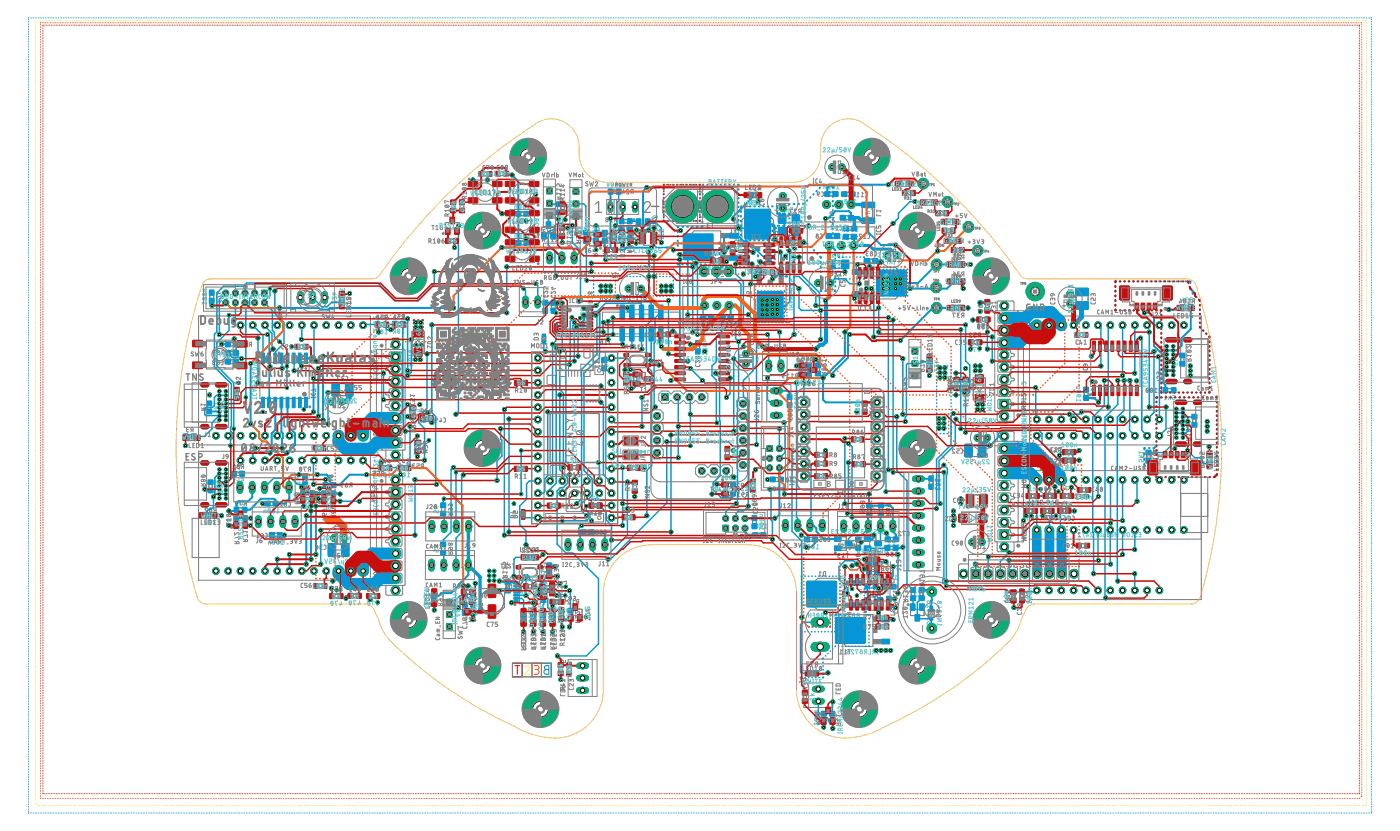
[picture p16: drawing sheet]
<svg xmlns="http://www.w3.org/2000/svg" width="280mm" height="166mm" viewBox="0 0 280 166" stroke-linecap="round" stroke-linejoin="round" font-family="sans-serif">
<g fill="none" stroke="#6cc" stroke-width=".2">
<path d="M121.5 36.7l.3 .3M121.7 36.9l-.2 .4M121.8 36.4v.9M122.3 36.6l.4 .5M122.4 36.5a.41 .41 0 0 1 .3 .4 .41 .41 0 0 1-.3 .4l-.1-.4zM123.2 36.6l.4 .5M123.3 36.5a.41 .41 0 0 1 .3 .4 .41 .41 0 0 1-.3 .4l-.2-.4zM124 37.3h.5M124.5 36.6l-.3-.2v.9M164.8 37.8l.1-.5 .1-.1h.2v.6M165.7 37.1l.4 .5M165.8 37a.41 .41 0 0 1 .3 .4 .41 .41 0 0 1-.3 .4l-.2-.4z"/>
<path d="M166.6 37.1l.3 .5M166.6 37a.41 .41 0 0 1 .4 .4 .41 .41 0 0 1-.4 .4l-.1-.4zM167.4 37.8h.5M167.9 37.1l-.3-.2v.9M169.1 39.9a.39 .39 0 0 1 .4 .4 .39 .39 0 0 1-.4 .4l-.1-.4zM169.9 40l.1-.1a.4 .4 0 0 1 .4 .4 .4 .4 0 0 1-.4 .4zM40.5 57.8h.4l.2 .2v.2h-.6M40.5 59.6a.45 .45 0 0 1 .5-.1 .45 .45 0 0 1 .3 .3 .46 .46 0 0 1-.5 .2 .46 .46 0 0 1-.3-.4zM40.5 58.8a.46 .46 0 0 1 .5-.2 .46 .46 0 0 1 .3 .3 .45 .45 0 0 1-.4 .2 .45 .45 0 0 1-.4-.3zM41.1 59.5l-.4 .4M41.1 58.7l-.4 .4M66.5 59.4v.4l.5-.4a.23 .23 0 0 1 .4 .1 .23 .23 0 0 1-.2 .3"/>
<path d="M66.5 58.9h.9M66.5 58.5l.4 .3M67.1 58.5l-.3 .4M103 41.7v-.5l.1-.1h.3v.6M103 47.5l.1-.5h.1h.2v.5M103.8 41l.4 .5M103.9 46.9l.4 .4M103.9 40.9a.41 .41 0 0 1 .4 .4 .41 .41 0 0 1-.4 .4l-.1-.4zM104 46.7a.41 .41 0 0 1 .3 .4 .41 .41 0 0 1-.3 .4l-.2-.2zM104.7 41l.4 .5M104.8 46.9l.3 .4M104.8 40.9a.4 .4 0 0 1 .4 .4 .4 .4 0 0 1-.4 .4l-.1-.4z"/>
<path d="M104.8 46.7a.41 .41 0 0 1 .4 .4 .41 .41 0 0 1-.4 .4l-.1-.2zM105.5 41.7h.5M105.6 47.5h.4M106 41l-.2-.1v.8M106 46.9l-.2-.2v.8M106.9 44.6v.5l.6-.5h.2v.3l-.1 .2M106.9 45.7h.9l-.2 .3M106.9 45.5v.5M106.9 48l.2-.1 .3 .3 .3-.2 .1 .4h-.9zM107.4 44l-.1-.2h-.3l-.1 .4M107.4 44.1v-.3h.3l.1 .4M107.4 48.2v.2"/>
<path d="M107.7 47.2v.3l-.1 .1-.4-.4h-.2l-.1 .1 .1 .3M107.7 46.4v.3l-.1 .1-.4-.5h-.2l-.1 .2 .1 .3M110.6 47.7h.8l-.1 .2M110.6 47.5v.4M110.6 45.3h.8M110.6 44.9l.4 .2M110.6 46.7a.45 .45 0 0 1 .5-.1 .45 .45 0 0 1 .3 .3 .47 .47 0 0 1-.8-.2zM110.6 45.9a.45 .45 0 0 1 .5-.2 .45 .45 0 0 1 .3 .4 .47 .47 0 0 1-.8-.2zM111.1 44.9l-.3 .4M111.3 46.7l-.5 .3M111.3 45.8l-.5 .4M111.7 59.8h.5l.1 .2v.2h-.6"/>
<path d="M112.9 42.1h.8l-.2 .2M112.9 41.8v.5M112.9 41.4h.8M112.9 41l.4 .2M113.5 41l-.3 .4M117.3 48.6h.9l-.2 .3M117.3 48.4v.5M117.3 46.2h.9M117.3 45.8l.4 .3M117.3 47.7a.45 .45 0 0 1 .5-.2 .45 .45 0 0 1 .4 .4 .46 .46 0 0 1-.5 .1 .46 .46 0 0 1-.4-.3zM117.3 46.8a.45 .45 0 0 1 .5-.2 .45 .45 0 0 1 .4 .4 .45 .45 0 0 1-.5 .2 .45 .45 0 0 1-.4-.4zM117.9 45.8l-.3 .4"/>
<path d="M118 47.6l-.5 .4M118 46.7l-.5 .4M118.2 47.1h.9M118.2 47.8h.9l-.2 .2M118.2 47.5v.5M118.2 46.7l.5 .2M118.8 46.7l-.3 .4M122 47.8h.9M122 47.5v.5M122 46.7l.4 .2M122.4 46.6h.9l-.5 .2 .5 .3h-1.3M122.6 46.7l-.3 .4"/>
<path d="M122.8 45.7v.3l.2 .1M122.8 45.7l.4 .1v.2l-.2 .1M122.8 45.7l-.3 .1-.1 .2M122.9 47.8l-.1-.2h-.3l-.1 .4M122.9 47.8l.3-.2 .1 .4M122.9 47.8v.1M122.9 47.8l-.2 .2M123 46.1h.1M123.7 45.5l.4 .3M123.9 45.7l-.2 .4M124.1 45.3v.8M124.5 45.4l.4 .5"/>
<path d="M124.6 45.3a.41 .41 0 0 1 .4 .4 .41 .41 0 0 1-.4 .4l-.1-.4zM125.4 45.4l.4 .5M125.5 45.3a.41 .41 0 0 1 .3 .4 .41 .41 0 0 1-.3 .4l-.2-.4zM126.2 46.1h.5M126.7 45.4l-.2-.1v.8M127 46.5v.5l.5-.4a.24 .24 0 0 1 .4 .1 .24 .24 0 0 1-.2 .3M127 46.1h.9M127 45.7l.4 .2M127.6 45.7l-.3 .4M130.7 44v.5l.4-.4 .3-.1 .1 .2-.2 .3M130.7 44.9v.5M130.7 45.1h.8l-.2 .3"/>
<path d="M130.7 47.4l.3-.1 .1 .3 .3-.2 .1 .4h-.8zM131.1 43.4l-.1-.2h-.2l-.1 .4M131.1 43.5l.1-.3h.2l.1 .4M131.1 47.6v.2M131.4 46.6l.1 .2-.2 .2-.4-.5h-.2l.1 .5M131.4 45.8l.1 .2-.2 .2-.4-.5h-.2l.1 .5M139 53.6l.5-.1v.3a.25 .25 0 0 1-.3 .2 .25 .25 0 0 1-.2-.4zM139.1 53.1l.4 .4M140.4 53.3a.24 .24 0 0 0-.4-.1 .24 .24 0 0 0 0 .3l.4 .5h-.5M141.2 53.3v-.2h-.4l.2 .9M142.7 53.6l-.2 .4M142.7 53.6l-.2-.1v-.2l.5-.2v.9"/>
<path d="M142.7 53.6h.3M143.7 53.1v.9h-.4M144.3 53.6l-.2 .4M144.4 53.6l-.2-.1v-.2l.4-.2v.9M144.4 53.6h.2M145 54h.2M145 53.1h.2M145.1 53.1v.9M146.9 45v.5l.5-.4a.24 .24 0 0 1 .4 0 .24 .24 0 0 1-.2 .4M146.9 46.1l.9-.2v.4h-.1M146.9 50.2h.9M146.9 48.5v.3h.9"/>
<path d="M146.9 50.1v.2M146.9 49.3l.4 .1M146.9 47.6l.4 .2M146.9 44.2h.4l.1 .4h-.4zM147.3 49.5l.1-.2h.3l.1 .4h-.9M147.3 47.8l.1-.2h.3l.1 .5h-.9M147.3 47.8v.3M147.3 49.5v.2M147.8 44.2l-.1 .3-.3 .1M147.8 50.1v.2M150 40.4l.4 .2M150.2 40.5l-.2 .4"/>
<path d="M150.4 40.1v.8M151.1 40.4l-.2 .2v.2l.4 .1M151.3 40.1l-.4 .1v.2h.3M151.9 40.4l-.2 .2v.2l.5 .1M152.2 40.1l-.5 .1v.2h.4M157.1 42.4l.1-.6h.5v.6M157.1 48.6v-.6h.2h.4v.6M157.4 41.8v.6M157.4 48v.6M157.9 59.8h.9l-.1-.4-.3-.1-.1 .5M157.9 59.3l.4 .2M158 56.7h.3l.4 .1a.41 .41 0 0 1-.4 .4 .41 .41 0 0 1-.4-.4z"/>
<path d="M158.1 41.5h.5v.4h-.4l-.1 .2 .1 .3h.4M158.1 47.7h.5v.4h-.3l-.2 .2 .1 .2 .4 .1M158.4 57.8l-.1-.2h-.3l-.1 .4M158.4 57.9v-.2l.3-.1 .1 .4M158.6 56.7l-.5 .4M158.8 58.4v.5h-.4v-.4l-.2-.1-.3 .1v.4M158.8 55.8v.5h-.4v-.4l-.2-.1-.3 .1v.4M165.2 47.6v-.4l.1-.1h.2v.5M166 47l.4 .5M166.1 46.8a.41 .41 0 0 1 .3 .4 .41 .41 0 0 1-.3 .4l-.1-.4zM166.5 51.5v-.5l.2-.1h.4v.6M166.8 50.9v.6"/>
<path d="M166.9 47l.4 .5M167 46.8a.4 .4 0 0 1 .3 .4 .4 .4 0 0 1-.3 .4l-.2-.4zM167.6 50.8l.4 .5M167.7 50.7a.41 .41 0 0 1 .3 .4 .41 .41 0 0 1-.3 .4l-.2-.4zM167.7 47.6h.5M168.2 47l-.3-.2v.8M168.2 40.7v-.5l.2-.1h.2v.6M168.4 51.5h.5M168.6 47.9v-.4l.1-.1h.2v.5M168.6 46.3v-.4l.1-.2h.3v.6M168.9 50.8l-.3-.2v.9M168.9 43.9l.2 .2 .2-.2"/>
<path d="M168.9 43.5l-.1 .6M169.1 40l.3 .5M169.3 43.5v.9M169.4 47.3l.4 .5M169.4 45.6l.4 .5M169.5 47.1a.41 .41 0 0 1 .3 .4 .41 .41 0 0 1-.3 .4l-.1-.2zM169.5 45.5a.41 .41 0 0 1 .4 .4 .41 .41 0 0 1-.4 .4l-.1-.4zM169.7 44.1h.5M169.9 40l.4 .5M170.2 43.4l-.2-.2v.9M170.3 47.3l.3 .5M170.3 45.6l.4 .5"/>
<path d="M170.3 47.1a.41 .41 0 0 1 .4 .4 .41 .41 0 0 1-.4 .4l-.1-.2zM170.4 45.5a.41 .41 0 0 1 .3 .4 .41 .41 0 0 1-.3 .4l-.2-.4zM170.8 40.7h.4M171.1 47.9h.5M171.1 46.3h.5M171.2 40l-.2-.2v.9M171.6 47.3l-.3-.2v.8M171.6 45.6l-.2-.2v.9M172.8 54.1v-.5l.1-.1h.3v.6M172.8 51.9h.5v.4h-.3l-.2 .2 .2 .3h.3M173.2 42.7h.9M173.5 42.2l.6 .1"/>
<path d="M173.5 43.3h.4M173.5 41.7l.9-.3v.5h-.2M173.6 53.4l.4 .5M173.7 42.3l-.2 .2 .2 .2M173.7 43.1v.5l.7-.2M173.7 53.2a.4 .4 0 0 1 .4 .4 .4 .4 0 0 1-.4 .4l-.1-.2zM173.8 52.1l.4 .5M173.9 51.9a.41 .41 0 0 1 .3 .4 .41 .41 0 0 1-.3 .4l-.2-.4zM174.5 53.4l.4 .5M174.6 53.2a.4 .4 0 0 1 .3 .4 .4 .4 0 0 1-.3 .4l-.1-.2zM174.8 52.3l-.2 .1v.3l.5 .1M175.1 51.9l-.5 .1 .1 .3h.3"/>
<path d="M175.3 54.1h.5M175.5 51.9h.4v.4h-.3l-.1 .2 .1 .3h.3M175.8 53.4l-.2-.2v.9M176.5 52.4l-.2 .4M176.8 52.4l-.4-.1v-.4h.4v.9M177.2 51.9h.4v.9M177.2 52.3h.4M178.2 52.4l-.2 .4M178.5 52.4l-.5-.1 .1-.4h.4v.9M178.9 52.8h.1M178.9 51.9h.1M178.9 51.9v.9"/>
<path d="M189.7 52.7l.4 .3M189.7 56l-.2-.2-.2 .1v.2l.4 .6h-.4M189.9 52.9l-.2 .4M190.1 56.1l.4 .3M190.1 52.4v.9M190.3 56.3l-.2 .4M190.5 55.8v.9M191 52.6a.24 .24 0 0 0-.4-.2 .24 .24 0 0 0 0 .4l.4 .5h-.5M191.3 56a.23 .23 0 0 0-.3-.2 .23 .23 0 0 0-.1 .4l.4 .5h-.4M191.9 52.6a.23 .23 0 0 0-.4-.1 .23 .23 0 0 0 0 .3l.4 .5h-.5M214.3 59l-.1-.2h-.2l-.2 .4M214.3 58.9l.3-.1 .1 .4"/>
<path d="M214.3 58.9v.2M214.7 57.9v.5h-.4v-.4l-.2-.1-.2 .1-.1 .4M214.7 57l-.9 .3 .9 .2M214.8 59.6l-1.1 .4M236.3 59.8l.4 .3M236.7 59.5v.9M237.4 59.9l-.2 .1v.3l.4 .1M237.6 59.5l-.4 .1v.2l.3 .1M238.3 59.9l-.2 .1v.3l.4 .1M238.5 59.5l-.5 .1v.2l.4 .1M40.5 60.6h.8l-.2 .2M40.5 60.3v.5"/>
<path d="M44.9 71.3v-.4l.1-.2h.3v.6M45.3 70.2l.4 .2M45.6 70.3l-.3 .4M45.7 70.6l.4 .5M45.7 69.9v.8M45.8 72.1l.4-.1v.2a.25 .25 0 0 1-.3 .3 .25 .25 0 0 1-.1-.4zM45.8 70.5a.41 .41 0 0 1 .3 .4 .41 .41 0 0 1-.3 .4l-.1-.3zM45.8 71.6l.3 .1 .1 .3M46.2 70.1l.4 .4M46.3 69.9a.41 .41 0 0 1 .3 .4 .41 .41 0 0 1-.3 .4l-.2-.4zM46.6 70.6l.4 .5M46.6 71.6h.5v.4h-.4l-.1 .2 .1 .3h.4"/>
<path d="M46.7 70.5a.41 .41 0 0 1 .3 .4 .41 .41 0 0 1-.3 .4l-.2-.4zM47 70.7h.5M47.4 71.3h.5M47.5 70.1l-.2-.2v.8M47.9 70.6l-.3-.2v.9M50.5 78.7l.2 .3h.6l.1-.3M50.5 79.6h.9M50.5 77.8l.9 .3-.9 .3M50.5 74.5h.4M50.5 73.6l.2-.2 .5 .1 .2 .4h-.9zM50.7 74.3v.5l.7-.2M50.7 77.9v.4"/>
<path d="M50.9 77h.2a.24 .24 0 0 1 .3 .2 .24 .24 0 0 1-.3 .2 .24 .24 0 0 1-.2-.2zM50.9 77l-.3 .1-.1 .2M51 75.5l-.1-.3h-.3l-.1 .5M51 75.6v-.3l.3-.1 .1 .5M51.4 76.1v.5h-.4l-.1-.4-.1-.1-.3 .1v.4M51.4 79.4v.4M51.4 72.3l-.9 .2 .6 .2-.6 .2 .9 .2M65.7 79.7l.3 .9 .3-.9M66.5 60.2v.5l.5-.4a.24 .24 0 0 1 .4 .1 .24 .24 0 0 1-.2 .3M66.7 79.7h.4v.4h-.3l-.1 .2 .1 .2 .3 .1M68 79.7h-.4l-.1 .2 .1 .2h.3M68.4 79.6l.3 1.1"/>
<path d="M69.1 80l-.1 .6M69.5 80v.9M70.4 79.9l-.1-.2-.3 .1v.2l.4 .6h-.5M71.3 79.9l-.2-.2-.3 .1v.2l.5 .6h-.5M74.8 73.9v.2l.2 .2 .5-.1 .1-.3M74.8 67.7l.1 .2h.7M74.8 67l.1 .4h.3l.1-.3-.3-.1v.4M74.8 65.7v.5l.4-.4a.24 .24 0 0 1 .4 0 .24 .24 0 0 1-.2 .4M74.8 63.3v.5l.4-.5a.24 .24 0 0 1 .4 .1 .24 .24 0 0 1-.2 .4M74.8 70.6h.8l-.5 .3 .5 .3h-.8M74.8 75.4v.4h.8v-.4M74.8 65h.3"/>
<path d="M74.8 73.2l.6-.2 .2 .3-.1 .2h-.5l-.2-.1zM75 64.8v.5l.6-.2M75.2 75.5v.3M75.3 69.1l-.1 .3h-.4v-.3h.8M75.3 68.3h-.5v.3l.5 .1M75.3 66.2l.4 .3M75.5 74.7l.1 .2-.2 .2-.4-.5h-.2l.1 .5M75.5 66.4l-.2 .4M75.6 72.1h-.8l.8 .5h-.8M75.7 64.1l-1 .4M75.7 65.9v.9M76.2 66.1l.4 .5"/>
<path d="M76.3 65.9a.4 .4 0 0 1 .3 .4 .4 .4 0 0 1-.3 .4l-.2-.4zM77 66.8h.5M77.5 66.1l-.2-.2v.9M78.7 66.1l.4 .3M78.9 66.3l-.2 .4M79.1 65.8v.9M79.6 66l.3 .5M79.7 65.8a.41 .41 0 0 1 .3 .4 .41 .41 0 0 1-.3 .4l-.2-.4zM80.4 66.7h.5M80.9 66l-.3-.2v.9M81.7 72.6h.9l-.5 .3 .5 .2h-.9M81.7 71.1h.9"/>
<path d="M81.7 70.2h.4M81.7 71.8l.6-.2 .2 .2v.2l-.5 .1-.3-.1zM81.9 70v.5l.7-.2M82.6 70.8v.5M109.8 61.1h.9M110.1 60.6l.6 .1M110.1 61.8h.9l-.2 .3M110.1 61.6v.5M110.3 60.7l-.2 .2 .2 .2M111.7 62.6h.9l-.2 .2M111.7 62.3v.5M111.8 61.6a.45 .45 0 0 1 .4-.1 .45 .45 0 0 1 .4 .3 .46 .46 0 0 1-.5 .2 .46 .46 0 0 1-.3-.4z"/>
<path d="M111.8 60.7a.45 .45 0 0 1 .4-.1 .45 .45 0 0 1 .4 .4 .46 .46 0 0 1-.5 .1 .46 .46 0 0 1-.3-.4zM112.4 61.5l-.5 .4M112.4 60.6l-.5 .4M115.7 63.9v-.5l.2-.1h.2v.6M116.2 61.8l.4-.1 .1 .4h-.4zM116.6 63.2l.4 .5M116.7 63a.41 .41 0 0 1 .3 .4 .41 .41 0 0 1-.3 .4l-.2-.2zM117.1 62.5v.5h-.4l-.1-.4-.1-.1-.3 .1v.4M117.1 61.8l-.2 .2-.2 .1M117.5 63.2l.3 .5M117.5 63a.41 .41 0 0 1 .4 .4 .41 .41 0 0 1-.4 .4l-.1-.2zM118.3 63.9h.4"/>
<path d="M118.7 63.2l-.2-.2v.9M120.8 71.2h.5l.1 .2v.2h-.6M120.8 74h.9l-.2 .3M120.8 73.8v.5M120.8 73a.45 .45 0 0 1 .5-.1 .45 .45 0 0 1 .3 .3 .46 .46 0 0 1-.4 .2 .46 .46 0 0 1-.4-.4zM120.8 72.2a.46 .46 0 0 1 .5-.2 .46 .46 0 0 1 .3 .4 .45 .45 0 0 1-.4 .1 .45 .45 0 0 1-.4-.3zM121.5 72.9l-.5 .4M121.5 72.1l-.5 .4M125.2 76.1h.9l-.2 .2M125.2 75.9v.4M125.2 75.5h.9M125.2 75.1l.4 .2"/>
<path d="M125.8 75.1l-.3 .4M140 63.9v-.4l.1-.1h.3v.5M140.6 67.9l.5 .1 .1 .1v.2h-.6M140.6 70.7h.9l-.2 .3M140.6 70.5v.5M140.7 69.7a.46 .46 0 0 1 .4-.1 .46 .46 0 0 1 .4 .4 .45 .45 0 0 1-.5 .1 .45 .45 0 0 1-.3-.4zM140.7 68.9a.46 .46 0 0 1 .4-.2 .46 .46 0 0 1 .4 .4 .45 .45 0 0 1-.5 .1 .45 .45 0 0 1-.3-.3zM140.8 63.3l.4 .5M140.9 63.1a.4 .4 0 0 1 .4 .4 .4 .4 0 0 1-.4 .4l-.1-.4zM141.3 69.7l-.5 .3M141.3 68.8l-.5 .4M141.7 63.3l.4 .5"/>
<path d="M141.8 63.1a.4 .4 0 0 1 .3 .4 .4 .4 0 0 1-.3 .4l-.2-.4zM142.5 63.9h.5M143 63.3l-.3-.2v.8M143.8 63.9v-.4l.2-.1h.2v.5M144.7 63.3l.4 .5M144.8 63.1a.41 .41 0 0 1 .3 .4 .41 .41 0 0 1-.3 .4l-.2-.4zM145.6 63.3l.3 .5M145.6 63.1a.41 .41 0 0 1 .4 .4 .41 .41 0 0 1-.4 .4l-.1-.4zM146.4 63.9h.5M146.9 63.3l-.3-.2v.8M157.9 61.4h.9l-.1-.3-.3-.1-.1 .4M157.9 61.9h.9"/>
<path d="M157.9 61.8v.2M157.9 60.9l.4 .2M158.4 60.1v.4M158.8 60.1v.4h-.9M158.8 61.8v.2M159 78.7h.4l.2 .1v.3h-.6M159 79.6a.45 .45 0 0 1 .5-.2 .45 .45 0 0 1 .3 .4 .46 .46 0 0 1-.4 .2 .46 .46 0 0 1-.4-.4zM159.7 79.5l-.5 .4M160 73.3l.4 .3M160.2 73.5l-.2 .4M160.4 73v.9M160.5 71.7l.4-.1v.3a.25 .25 0 0 1-.4 .2 .25 .25 0 0 1 0-.4z"/>
<path d="M160.5 71.3l.3 .1 .1 .2M160.8 73.2l.4 .5M160.9 73a.4 .4 0 0 1 .3 .4 .4 .4 0 0 1-.3 .4l-.1-.4zM161.3 71.3h.5v.3l-.4 .1-.1 .1 .1 .3h.4M161.6 73.9h.5M162.1 73.2l-.2-.2v.9M164.7 74.7h.8l-.2 .3M164.7 74.5v.5M164.7 73.2h.8M164.7 72.8l.4 .2M164.7 73.7a.45 .45 0 0 1 .5-.1 .45 .45 0 0 1 .3 .4 .45 .45 0 0 1-.5 .1 .45 .45 0 0 1-.3-.4zM165.2 72.8l-.2 .4"/>
<path d="M165.3 73.7l-.5 .3M187 73.8v.5l.5-.5a.24 .24 0 0 1 .3 .1 .24 .24 0 0 1-.2 .4M187 72.9v.5l.5-.4a.24 .24 0 0 1 .3 0 .24 .24 0 0 1-.2 .4M187 72.5h.8M187 72.1l.4 .2M187.5 72.1l-.2 .4M190.5 61.5l-.3 .1v.3l.5 .1M190.7 61.1h-.3l-.2 .2 .1 .2h.3M191 61.4l.4 .3M191.2 61.6l-.2 .4M191.3 75.4h.5l.1 .1v.3h-.6M191.3 78.2h.9l-.2 .2"/>
<path d="M191.3 77.9v.5M191.4 77.2a.45 .45 0 0 1 .4-.2 .45 .45 0 0 1 .4 .4 .46 .46 0 0 1-.5 .2 .46 .46 0 0 1-.3-.4zM191.4 76.3a.45 .45 0 0 1 .4-.1 .45 .45 0 0 1 .4 .3 .46 .46 0 0 1-.5 .2 .46 .46 0 0 1-.3-.4zM191.4 61.1v.9M192 77.1l-.5 .4M192 76.2l-.5 .4M192.1 61.5l-.2 .1v.3l.4 .1M192.3 61.1l-.4 .1v.2l.3 .1M192.4 75.2l.5 .1v.1v.2h-.5M192.4 78h.8l-.2 .3M192.4 77.8v.5M192.4 77a.46 .46 0 0 1 .5-.1 .46 .46 0 0 1 .3 .4 .45 .45 0 0 1-.5 .1 .45 .45 0 0 1-.3-.4z"/>
<path d="M192.4 76.2a.46 .46 0 0 1 .5-.2 .46 .46 0 0 1 .3 .4 .45 .45 0 0 1-.5 .1 .45 .45 0 0 1-.3-.3zM193 77l-.4 .3M193 76.1l-.4 .4M194 69.7l.4 .4M194.1 69.5a.41 .41 0 0 1 .3 .4 .41 .41 0 0 1-.3 .4l-.2-.4zM195.3 69.6l-.5-.1 .2 .8M195.6 65.1l.4 .5M195.6 61.9h.4M195.6 61.2l.9-.3v.5h-.1M195.7 60.2a.44 .44 0 0 1 .4-.2 .44 .44 0 0 1 .4 .4 .44 .44 0 0 1-.5 .2 .44 .44 0 0 1-.3-.4zM195.7 65a.4 .4 0 0 1 .3 .4 .4 .4 0 0 1-.3 .4l-.1-.4zM195.8 70v.3"/>
<path d="M195.8 61.8v.5l.7-.2M196 69.5l.2 .6h-.5M196.3 60.1l-.5 .4M196.9 65v-.1h-.5l.3 .9M197.4 65.4v.4M197.5 79v.5l.5-.4a.24 .24 0 0 1 .4 0 .24 .24 0 0 1-.2 .4M197.6 64.9l.2 .7h-.5M198.4 79.8v.5M204.4 78.8v.5l.5-.4a.23 .23 0 0 1 .4 0 .23 .23 0 0 1-.2 .4M204.4 76.4v.4l.5-.4a.23 .23 0 0 1 .4 .1 .23 .23 0 0 1-.2 .3M204.4 78.1h.5M204.7 77.9v.5l.6-.2"/>
<path d="M205.4 77.2l-1 .4M213.6 60.7h.8M213.8 62v.5l.5-.4a.24 .24 0 0 1 .4 .1 .24 .24 0 0 1-.2 .3M213.8 61.2v.4l.6-.4h.2l.1 .3-.2 .1M213.8 60.2l.6 .1M214 60.3l-.2 .2 .2 .2M215.4 77.2h.5l.1 .2v.2h-.6M215.4 79.8v.4M215.5 79a.46 .46 0 0 1 .4-.1 .46 .46 0 0 1 .4 .3 .45 .45 0 0 1-.5 .2 .45 .45 0 0 1-.3-.4zM215.5 78.2a.46 .46 0 0 1 .4-.2 .46 .46 0 0 1 .4 .4 .45 .45 0 0 1-.5 .1 .45 .45 0 0 1-.3-.3zM216.1 78.9l-.5 .4M216.1 78.1l-.5 .4"/>
<path d="M233 79.9h.4M233.4 79.2l-.2-.1v.8M233.8 79.4l.3 .2M234 79.5l-.2 .4M234.1 79.1v.8M234.6 79.1h.5v.3l-.4 .1-.1 .1 .1 .3h.4M234.7 71.1h.8l-.1 .2M234.7 70.9v.4M234.7 72.1h.8M234.7 71.7l.4 .2M235.2 71.7l-.2 .4M235.5 72.5v.5h-.3v-.3l-.2-.2-.3 .1v.4"/>
<path d="M236.6 60l-.3 .4M36.8 87.1l.4 .3M37 87.3l-.2 .4M37.2 86.8v.9M37.8 87.2l-.2 .2v.2l.5 .1M38.1 86.8l-.5 .1v.2l.4 .1M38.7 87.2l-.2 .2v.2l.4 .1M38.9 86.8l-.4 .1v.2l.3 .1M42.9 80.6h.8l-.2 .3M42.9 80.4v.5M42.9 81.6h.8M42.9 81.2l.4 .2"/>
<path d="M43.1 96.4h.9l-.2 .3M43.1 96.2v.5M43.1 97.4h.9M43.1 97l.5 .2M43.4 81.2l-.3 .4M43.7 82v.5h-.4v-.4l-.2-.1-.2 .1v.4M43.7 97l-.3 .4M44 97.8v.5h-.4v-.4l-.2-.1-.2 .1-.1 .4M46.6 96.6h.5M47.1 95.9l-.3-.2v.9M47.4 96l.4 .3M47.6 96.2l-.2 .4"/>
<path d="M47.8 95.7v.9M48.2 95.7h.5v.4h-.4l-.1 .2 .1 .3h.4M58.8 98.8l.4-.1v.4h-.3zM59.1 95.8h.9M59.1 96.4h.9l-.2 .3M59.1 96.2v.5M59.1 95.4l.4 .2M59.6 99.5v.5h-.4v-.4l-.1-.1-.3 .1v.4M59.6 98.7l-.1 .3-.3 .1M59.7 95.4l-.3 .4M60.5 99.8h.8l-.2 .2M60.5 99.5v.5"/>
<path d="M60.5 99.1h.8M60.5 98.7l.4 .2M61 98.7l-.3 .4M63.1 98.9h.4v.4l-.4-.1zM63.9 99.7v.4h-.4v-.4h-.2h-.3v.4M63.9 98.9l-.1 .2-.3 .2M64.8 99.2h.9M64.8 99.9h.9l-.2 .2M64.8 99.6v.5M64.8 98.8l.4 .2M65.3 95.4l.4 .3M65.4 98.8l-.3 .4"/>
<path d="M65.5 95.6l-.2 .4M65.7 95.1v.9M66.1 96h.5M66.6 95.3l-.3-.2v.9M67.8 80.1l-.2 .1v.2l.4 .2M69.1 80.4l.2 .2 .2-.2M74.8 94.8l.1 .1h.7M74.8 94.1v.3l.1 .1 .3-.1 .1-.2-.3-.1v.4M74.8 92.8v.4l.4-.4a.24 .24 0 0 1 .4 .1 .24 .24 0 0 1-.2 .3M74.8 90.3v.5l.4-.4a.24 .24 0 0 1 .4 .1 .24 .24 0 0 1-.2 .3M74.8 97.7h.8l-.5 .3 .5 .3h-.8M74.8 92h.3"/>
<path d="M74.8 97l.4-.1 .1 .3-.5 .1zM75 91.9v.5l.6-.2M75.3 96.1l-.1 .4h-.4v-.4h.8M75.3 95.3h-.5v.4h.5M75.6 99.2h-.8l.8 .5h-.8M75.7 91.2l-1 .3M76 94.8l.3 .3M76.2 95l-.2 .4M76.3 94.5v.9M76.8 94.7l.4 .5M76.9 94.5a.4 .4 0 0 1 .4 .4 .4 .4 0 0 1-.4 .4l-.1-.4zM77.6 95.4h.5"/>
<path d="M78.1 94.7l-.2-.2v.9M79.8 94.8l.4 .3M80 95l-.2 .4M80.2 94.5v.9M80.7 94.7l.3 .5M80.8 94.5a.4 .4 0 0 1 .3 .4 .4 .4 0 0 1-.3 .4l-.2-.4zM81.5 95.4h.5M81.7 98.1h.9M81.7 99.6h.9l-.5 .3 .5 .3h-.9M81.7 98.8l.8-.1v.4l-.7 .1zM82 94.7l-.3-.2v.9M82.2 97.3l-.1-.2h-.3l-.1 .5"/>
<path d="M82.2 97.5v-.3l.3-.1 .1 .5M82.6 97.9v.5M83.5 81.9h.4l.1 .2v.2h-.5M83.5 83h.8l-.2 .2M83.5 82.7v.5M84.4 88.8h.5l.1 .2v.2h-.6M84.4 89.9h.9l-.2 .2M84.4 89.6v.5M84.8 82.9v-.5l.2-.1h.2v.6M85.6 82.9h.5M86.1 82.2l-.2-.2v.9M144.3 95.4l.4 .2"/>
<path d="M144.5 95.5l-.2 .4M144.7 95.1v.8M145.2 95.3l.4 .4M145.2 97.1l.4 .3M145.3 95.1a.4 .4 0 0 1 .3 .4 .4 .4 0 0 1-.3 .4l-.2-.4zM145.4 97.3l-.2 .4M145.6 96.8v.9M146 97.7h.5M146 95.3l.4 .4M146.1 95.1a.4 .4 0 0 1 .4 .4 .4 .4 0 0 1-.4 .4l-.1-.2zM146.5 97l-.3-.2v.9M146.9 95.9h.4"/>
<path d="M147.3 95.3l-.2-.2v.8M153.9 98.1v-.4l.2-.1h.2v.5M154.7 97.5l.4 .4M154.8 97.3a.41 .41 0 0 1 .4 .4 .41 .41 0 0 1-.4 .4l-.1-.4zM155.6 97.5l.4 .4M155.7 97.3a.41 .41 0 0 1 .3 .4 .41 .41 0 0 1-.3 .4l-.1-.4zM156.4 98.1h.5M156.9 97.5l-.2-.2v.8M159 81.4h.9l-.2 .3M159 81.2v.5M159 80.5a.45 .45 0 0 1 .5-.2 .45 .45 0 0 1 .3 .4 .45 .45 0 0 1-.4 .2 .45 .45 0 0 1-.4-.4zM159.7 80.4l-.5 .4"/>
<path d="M187.3 95h.5l.1 .1v.3h-.6M187.3 97.8h.9l-.2 .2M187.3 97.5v.5M187.4 96.8a.45 .45 0 0 1 .4-.2 .45 .45 0 0 1 .4 .4 .46 .46 0 0 1-.5 .2 .46 .46 0 0 1-.3-.4zM187.4 95.9a.45 .45 0 0 1 .4-.1 .45 .45 0 0 1 .4 .3 .46 .46 0 0 1-.5 .2 .46 .46 0 0 1-.3-.4zM188 96.7l-.5 .4M188 95.8l-.5 .4M192.4 91.9l.2 .8 .3-.8M193.3 91.9h.5v.4h-.4l-.1 .2 .1 .2h.4M194.4 92.3l-.2 .1v.2l.4 .1M194.6 91.9l-.4 .1v.2l.3 .1M195 91.8l.4 1"/>
<path d="M195.7 92.5l.2 .2 .2-.2M195.7 92.2l-.1 .5M196.1 92.2v.8M197 92.1a.24 .24 0 0 0-.3-.2 .24 .24 0 0 0-.1 .4l.4 .4h-.4M197.5 80.1h.9M197.5 81.5h.9l-.5 .3 .5 .3h-.9M197.6 80.6h.6l.1 .4-.2 .1h-.5l-.1-.2zM197.9 92.1a.24 .24 0 0 0-.3-.2 .24 .24 0 0 0-.1 .4l.4 .4h-.5M204.4 87l.1 .2 .2 .1h.5l.1-.3M204.4 80.8l.2 .2h.7M204.4 80.1l.2 .4h.3l.1-.3-.3-.1v.4M204.4 88.5v.4h.9v-.4"/>
<path d="M204.4 83.7h.9l-.4 .3 .4 .3h-.9M204.5 86.3l.6-.2 .2 .2v.2l-.6 .1-.2-.1zM204.6 83h.3l.1 .2-.4 .1-.2-.2zM204.9 88.6v.3M205 82.2v.4l-.5-.1-.1-.3h.9M205 81.4h-.6l.1 .3h.5M205.3 87.7v.4l-.2 .1-.4-.5h-.1l-.2 .2 .2 .3M205.3 85.2h-.9l.9 .5h-.9M209 97.5l.4 .4M209.1 97.3a.41 .41 0 0 1 .3 .4 .41 .41 0 0 1-.3 .4l-.1-.4zM210.3 97.4v-.1h-.5l.3 .8M210.8 97.7v.4"/>
<path d="M211 97.3l.2 .6h-.5M212.4 97.5l.4 .4M212.5 97.3a.41 .41 0 0 1 .3 .4 .41 .41 0 0 1-.3 .4l-.2-.4zM212.7 90.5l.4 .3M212.8 91.7l.4 .3M213 90.7l-.3 .4M213 91.9l-.2 .4M213.1 90.2v.9M213.2 91.4v.9M213.6 90.4l.4 .5M213.6 91.6l.4 .5M213.7 90.2a.4 .4 0 0 1 .3 .4 .4 .4 0 0 1-.3 .4l-.1-.4z"/>
<path d="M213.7 97.4v-.1h-.5l.3 .8M213.7 91.4a.41 .41 0 0 1 .4 .4 .41 .41 0 0 1-.4 .4l-.1-.4zM214.2 97.7v.4M214.4 97.3l.2 .6h-.5M214.4 91.1h.5M214.4 92.3h.5M214.9 90.4l-.2-.2v.9M214.9 91.6l-.2-.2v.9M215.4 80h.9l-.2 .2M227.9 90.3v.4M227.9 91.5h.9M227.9 91.1l.4 .2"/>
<path d="M227.9 90.5h.9l-.2 .2M228.5 91.1l-.3 .4M228.8 91.9v.5h-.4v-.4l-.2-.1-.3 .1v.4M237.1 83.3h.9l-.2 .3M237.1 83.1v.5M237.1 84.3h.9M237.1 83.9l.4 .2M237.7 83.9l-.3 .4M238 84.7v.5h-.4v-.4l-.2-.1-.3 .1v.4M243 91.2h.8M243 90.8l.4 .3M243.4 92.8l-.1-.3h-.2l-.1 .5"/>
<path d="M243.4 92.7l.3-.2 .1 .5M243.4 91.9l-.1-.2h-.2l-.1 .4M243.4 92l.1-.3h.2h.1v.4M243.4 92.7v.2M243.5 90.8l-.3 .4M41 104.3l.4 .3M41.3 104.5l-.3 .4M41.4 104.1v.8M42.1 104.4l-.2 .2v.2l.4 .1M42.3 104.1h-.3l-.2 .1 .2 .2h.2M43 104.4l-.2 .2v.2l.4 .1M43.2 104.1h-.4v.3h.3"/>
<path d="M45.4 103.8h.5v.4h-.4zM46.3 104.6v.5h-.4v-.4l-.2-.1-.3 .1v.4M46.3 103.8l-.1 .3-.3 .1M47.1 104.5v.5M47.1 104.8h.9l-.2 .2M47.1 104.1h.9M47.1 103.7l.4 .2M47.5 100.3l.4 .3M47.7 100.5l-.2 .4M47.7 103.7l-.3 .4M47.9 100v.9M48.3 100.9h.5"/>
<path d="M48.8 100.2l-.3-.2v.9M52.8 102.6v-.5l.2-.1h.2v.6M53.7 101.9l.3 .5M53.7 108.9v-.5l.1-.1h.3v.6M53.7 101.7a.4 .4 0 0 1 .4 .5 .4 .4 0 0 1-.4 .4l-.1-.4zM54.5 101.9l.4 .5M54.5 108.2l.4 .5M54.6 101.7a.4 .4 0 0 1 .4 .5 .4 .4 0 0 1-.4 .4l-.1-.4zM54.6 108a.39 .39 0 0 1 .4 .4 .39 .39 0 0 1-.4 .4l-.1-.4zM55.4 102.6h.4M55.4 108.2l.4 .5M55.5 108a.39 .39 0 0 1 .4 .4 .39 .39 0 0 1-.4 .4l-.1-.4z"/>
<path d="M55.8 101.9l-.2-.2v.9M56.2 108.9h.5M56.7 108.2l-.2-.2v.9M65 111.8l.3 .8 .3-.8M65.9 111.8h.5v.4h-.4l-.1 .2 .1 .2h.4M67 112.2l-.2 .1v.2l.4 .1M67.2 111.8l-.4 .1v.2l.3 .1M67.6 111.7l.4 1.1M68.3 112.5l.2 .1 .2-.1M68.3 112.1l-.1 .5M68.7 112.1v.8M69.6 112a.23 .23 0 0 0-.3-.2 .23 .23 0 0 0-.1 .4l.4 .4h-.4"/>
<path d="M70.5 112a.23 .23 0 0 0-.3-.2 .23 .23 0 0 0-.1 .4l.4 .4h-.5M74.8 100.9v.3l.2 .1h.5l.1-.4M74.8 102.4v.4h.8v-.4M74.9 100.1h.6l.1 .4-.2 .1-.5-.1-.1-.2zM75.2 102.6v.2M75.5 101.7l.1 .2-.2 .2-.3-.4h-.3l.1 .5M84.9 119.8l.4 .2M85.3 119.2l-.1-.2h-.2l-.1 .4M85.3 119.1l.3-.1 .1 .4M85.3 119.1v.2M85.4 119.8l-.2 .3M86.8 101.3l.4-.1 .1 .5-.4-.1z"/>
<path d="M86.9 109l.3 .1 .1 .4-.5-.1zM87.7 109.9v.5h-.4l-.1-.4-.1-.1-.3 .1v.4M87.7 109.1l-.2 .3-.2 .1M87.7 102v.5h-.4l-.1-.3-.1-.2-.3 .2v.3M87.7 101.3l-.4 .4M93.2 117.5l.4 .3M93.4 117.7l-.2 .4M93.6 117.2v.9M94 118.1h.5M94.5 117.4l-.3-.2v.9M101.1 115.8v.4l.5-.4a.23 .23 0 0 1 .4 .1 .23 .23 0 0 1-.2 .3M101.1 118.5h.9l-.2 .2"/>
<path d="M101.1 118.2v.5M101.1 117.5h.4M101.1 117h.9M101.1 116.6l.4 .2M101.3 117.4v.5l.7-.2M101.7 116.6l-.3 .4M103.6 118.3h-.3l-.1-.3 .4-.1v.8M104 118.7l.3-.8 .3 .8M104.1 118.5h.4M104.9 118.3l.1 .3 .3 .1M104.9 118a.25 .25 0 0 1 .5 0 .24 .24 0 0 1-.2 .3h-.3zM104.9 111.3l.4 .3"/>
<path d="M105.2 111.5l-.3 .4M105.3 111v.9M106 118.3l-.2 .1v.2l.5 .1M106.2 111.2a.24 .24 0 0 0-.3-.2 .24 .24 0 0 0-.1 .4l.4 .5h-.5M106.3 117.9l-.5 .1 .1 .2 .3 .1M106.9 118.3l-.2 .1v.2l.4 .1M107.1 117.9l-.4 .1v.2l.3 .1M107.6 118.7v-.8l.2 .4 .3-.4v.8M108.9 117.9v.8h-.4M109.5 114.3h.8l-.2 .2M109.5 114v.5M109.5 113.6h.8"/>
<path d="M109.5 113.2l.4 .2M110 118.1l.9-.2-.1 .4M110 117.4h.9M110 117.1l.4 .2M110 113.2l-.3 .4M110.1 116.4l.2-.2 .2 .1v.4h-.3zM110.6 117.1l-.3 .3M110.6 119.9v.9M110.9 118.7v.5h-.4v-.4l-.2-.1-.3 .1v.4M110.9 116.3l-.1 .3-.3 .1M111.2 119.9a.4 .4 0 0 1 .3 .4 .4 .4 0 0 1-.3 .4l-.1-.4zM115.9 107v-.5l.2-.1h.2v.6"/>
<path d="M116.8 106.3l.3 .4M116.8 106.1a.4 .4 0 0 1 .4 .4 .4 .4 0 0 1-.4 .4l-.1-.4zM117.6 106.3l.4 .4M117.7 106.1a.4 .4 0 0 1 .4 .4 .4 .4 0 0 1-.4 .4l-.1-.4zM118.3 101.1l.4-.1v.3a.25 .25 0 0 1-.3 .2 .25 .25 0 0 1-.1-.4zM118.4 100.6l.2 .2 .1 .2M118.4 107h.5M118.9 106.3l-.2-.2v.9M119.1 100.6h.5v.4h-.4l-.1 .2 .1 .3h.4M150.4 105.6v-.5l.1-.1h.3v.6M151.2 104.9l.4 .5M151.3 104.8a.4 .4 0 0 1 .4 .4 .4 .4 0 0 1-.4 .4l-.1-.4z"/>
<path d="M152 102.9h.4l.1 .1v.3h-.5M152 105.7h.8l-.2 .2M152 105.4v.5M152 104.7a.47 .47 0 0 1 .8 .2 .45 .45 0 0 1-.5 .2 .45 .45 0 0 1-.3-.4zM152 103.8a.47 .47 0 0 1 .8 .2 .45 .45 0 0 1-.5 .2 .45 .45 0 0 1-.3-.4zM152.1 104.9l.4 .5M152.1 104.9l.1-.1a.41 .41 0 0 1 .3 .4 .41 .41 0 0 1-.3 .4l-.1-.4zM152.6 104.6l-.5 .4M152.6 103.7l-.5 .4M152.9 105.6h.5M153.4 104.9l-.2-.2v.9M160.8 109.7v-.4l.1-.1h.2v.5"/>
<path d="M161.6 109.1l.4 .5M161.7 108.9a.4 .4 0 0 1 .3 .4 .4 .4 0 0 1-.3 .4l-.2-.4zM162.5 109.1l.4 .5M162.6 108.9a.4 .4 0 0 1 .3 .4 .4 .4 0 0 1-.3 .4l-.2-.2zM163.3 109.7h.5M163.8 109.1l-.3-.2v.8M166.5 106.2h.2M166.6 106.2l-.2 .2v.2l.4 .1M166.8 105.9h-.4l.1 .3M167.7 106l-.1-.1-.3 .1-.1 .2 .5 .5h-.5M168.1 106.7h.5M168.6 106l-.3-.1v.8"/>
<path d="M169 105.9h.3l.1 .1-.4 .4v.2l.1 .1 .3-.1M169.8 105.9h.3l.1 .1-.4 .4v.2l.1 .1 .3-.1M169.8 108.2l.4-.1 .1 .4h-.4zM170.7 108.9v.5h-.4v-.3l-.2-.2-.3 .1v.4M170.7 108.1l-.1 .3-.3 .1M170.7 105.9h.3v.8l-.4-.1v-.2l.2-.2-.2-.2zM170.8 106.2h.2M171.6 110.4l-.2 .4M171.9 110.4h-.3l-.1-.4 .4-.1v.9M172 102.3h.9l-.2 .3M172 102.1v.5M172 101.7h.9"/>
<path d="M172 101.3l.4 .2M172.3 109.9h.4v.9h-.4M172.4 110.3h.3M172.5 118a.24 .24 0 0 0-.4-.2 .24 .24 0 0 0-.1 .4l.5 .5h-.5M172.5 106.2l-.2 .2v.2l.5 .1M172.6 101.3l-.3 .4M172.8 105.9h-.5l.1 .3h.3M172.9 118l.4 .5M172.9 117.9h.1a.41 .41 0 0 1 .3 .4 .41 .41 0 0 1-.3 .4l-.2-.4zM173.4 109.9v.9h-.3M173.6 116.3l.4 .3M173.7 106a.24 .24 0 0 0-.4-.1 .24 .24 0 0 0-.1 .3l.5 .5h-.5"/>
<path d="M173.7 118.9l.4 .3M173.8 116.5l-.2 .4M173.9 118.3v.4M173.9 110l.4-.1v.9l-.4-.1v-.3l.2-.1zM173.9 119.1l-.2 .4M174 116v.9M174 117.8l.2 .7h-.5M174 106.7h.5M174.1 110.3h.2M174.1 118.6v.9M174.4 102v.5M174.4 102.3h.8l-.2 .2"/>
<path d="M174.4 101.6h.8M174.4 101.2l.4 .3M174.4 116.2l.4 .5M174.5 116.1a.41 .41 0 0 1 .4 .4 .41 .41 0 0 1-.4 .4l-.1-.4zM174.5 119.5h.5M174.5 106l-.2-.1v.8M174.6 118.7h.5M174.8 109.9h.4v.9l-.5-.1v-.3l.2-.1-.2-.2zM174.9 105.9h.3l.1 .1-.4 .4v.2l.2 .1 .3-.1M174.9 110.3h.3M174.9 101.2l-.3 .4M175 118.8l-.2-.2v.9"/>
<path d="M175.1 118l-.3-.2v.9M175.3 116.9h.4M175.6 119.1h.5v.1v.2h-.5M175.6 109.9h.2M175.6 110.8h.2M175.6 120a.45 .45 0 0 1 .5-.2 .45 .45 0 0 1 .3 .4 .45 .45 0 0 1-.5 .2 .45 .45 0 0 1-.3-.4zM175.7 109.9v.9M175.7 105.9h.3l.1 .1-.4 .4v.2l.2 .1 .3-.1M175.7 116.2l-.2-.2v.9M175.9 118.3l-.4-.1v-.3l.4-.1v.9M176.2 119.9l-.4 .4M176.3 117.8l.3 .1 .1 .1-.1 .6-.3 .1"/>
<path d="M176.3 110.4l-.2 .4M176.4 115.9l.1-.5 .1-.1h.2v.6M176.6 105.9h.4v.8l-.5-.1v-.2l.2-.2zM176.6 110.4h-.4l-.1-.4 .5-.1v.9M176.7 106.2h.3M176.9 109.7v-.5h.1h.3v.5M177.1 110l.4-.1v.9l-.4-.1zM177.1 118.7v-.9l.3 .5 .3-.5v.9M177.3 115.2l.4 .5M177.4 115.1a.41 .41 0 0 1 .3 .4 .41 .41 0 0 1-.3 .4l-.2-.4zM177.7 108.3h.1M177.7 109.1l.4 .4"/>
<path d="M177.8 109v-.1a.41 .41 0 0 1 .4 .4 .41 .41 0 0 1-.4 .4zM177.8 107.7l.4 .4M178.1 115.2l.4 .5M178.2 108.1h-.4l-.1 .2M178.2 108.1l-.1 .4h-.3l-.1-.2M178.2 115.1a.41 .41 0 0 1 .4 .4 .41 .41 0 0 1-.4 .4l-.1-.4zM178.6 107.7h.4v.4h-.3l-.1 .2 .1 .2h.3M178.6 109.1l.4 .4M178.7 108.9a.41 .41 0 0 1 .3 .4 .41 .41 0 0 1-.3 .4l-.1-.4zM179 115.9h.5M179.4 109.7h.5M179.5 115.2l-.3-.2v.9"/>
<path d="M179.9 109.1l-.2-.2v.8M182.5 119.2h.9l-.2 .2M182.5 118.5h.9M182.5 119v.4M182.5 118.2l.4 .2M183.1 118.2l-.3 .3M183.7 119.2h.9l-.2 .2M183.7 119v.4M183.7 118.5h.9M183.7 118.2l.4 .2M184.3 118.2l-.3 .3M197.5 107.6h.9l-.5 .3 .5 .3h-.9"/>
<path d="M197.5 106.2h.9M197.5 105.3h.9l-.2 .3M197.5 105.1v.5M197.5 106.8l.6-.1 .3 .3-.2 .2h-.5l-.2-.1zM198.4 105.9v.5M202.3 118.5h.9M202.3 119.8v.5M202.3 118.1l.4 .2M202.4 119.1a.46 .46 0 0 1 .4-.2 .46 .46 0 0 1 .4 .4 .45 .45 0 0 1-.5 .1 .45 .45 0 0 1-.3-.3zM202.9 118.1l-.3 .4M203 119l-.5 .4M204 117.7h.5l.1 .1v.2h-.6"/>
<path d="M204.1 119.5a.45 .45 0 0 1 .4-.2 .45 .45 0 0 1 .4 .4 .46 .46 0 0 1-.5 .1 .46 .46 0 0 1-.3-.3zM204.1 118.6a.45 .45 0 0 1 .4-.2 .45 .45 0 0 1 .4 .4 .46 .46 0 0 1-.5 .2 .46 .46 0 0 1-.3-.4zM204.7 119.4l-.5 .4M204.7 118.5l-.5 .4M205.6 104.1v-.5l.1-.1h.3v.6M205.6 100.4l.4 .5M205.7 100.2a.39 .39 0 0 1 .4 .4 .39 .39 0 0 1-.4 .4l-.1-.4zM206.4 104.1h.4M206.8 103.4l-.2-.2v.9M206.9 100.3l-.5-.1 .3 .9M207.5 100.7v.4M207.6 100.2l.2 .7h-.5"/>
<path d="M208.9 104.1v-.5l.2-.1h.2v.6M209.7 104.1h.5M210.2 103.4l-.2-.2v.9M212.3 101.2v-.5l.2-.1h.2v.6M213.1 101.2h.5M213.6 100.5l-.2-.2v.9M216.2 106.7a.23 .23 0 0 0-.3-.2 .23 .23 0 0 0-.1 .3l.4 .5h-.5M216.6 106.4l.3 1M217.4 107v.3M217.6 106.5l.2 .6h-.5M218.6 106.7a.23 .23 0 0 0-.3-.2 .23 .23 0 0 0-.1 .3l.4 .5h-.4M219.9 107h-.4v-.2h.3l.1 .4-.4 .1"/>
<path d="M220.3 106.5v.7l-.1 .1M220.7 106.7v.6h.4v-.6M221.6 106.5v.8h.2l.1-.5-.3-.1M222.3 106.8l.2-.1 .2 .1-.1 .5-.3-.1zM223.1 107.3v-.8l.3 .5 .3-.5v.8M224.6 106.5v.8l.5-.8v.8M225.6 106.5h.2l.2 .2-.1 .5-.2 .1-.2-.2zM226.3 106.5h.3l.1 .2v.5l-.4 .1M227.1 106.5h.3l.1 .2-.4 .3v.2l.1 .1 .3-.1M227.8 106.5h.4v.8h-.4M227.9 106.8h.3M66.2 120.4l.4 .5"/>
<path d="M66.3 120.2a.41 .41 0 0 1 .4 .5 .41 .41 0 0 1-.4 .4l-.1-.4zM67.5 120.3v-.1h-.4l.2 .9M68.1 120.7v.4M68.2 120.2l.2 .7h-.5M69.9 120.3l.4 .5M70 120.1a.41 .41 0 0 1 .3 .4 .41 .41 0 0 1-.3 .4l-.2-.4zM71.2 120.2l-.5-.1 .3 .9M71.8 120.6v.4M71.9 120.1l.2 .7h-.5M73.6 120.4l.4 .5M73.7 120.2a.41 .41 0 0 1 .3 .5 .41 .41 0 0 1-.3 .4l-.2-.4zM74.9 120.3v-.1h-.5l.3 .9"/>
<path d="M75.4 120.7v.4M75.6 120.2l.2 .7h-.5M84.9 120.1h.8M85.3 120.8l-.1-.2h-.2l-.1 .4M85.3 120.9l.1-.2 .2-.1 .1 .4M91.1 120.2h.6v.4h-.6M91.1 123h.9l-.2 .2M91.1 122.7v.5M91.1 122a.45 .45 0 0 1 .5-.2 .45 .45 0 0 1 .3 .4 .46 .46 0 0 1-.4 .1 .46 .46 0 0 1-.4-.3zM91.1 121.1a.46 .46 0 0 1 .5-.1 .46 .46 0 0 1 .3 .3 .45 .45 0 0 1-.4 .2 .45 .45 0 0 1-.4-.4zM91.8 121.9l-.5 .4M91.8 121l-.5 .4"/>
<path d="M92.8 120.2h.5v.1v.2h-.5M92.8 122.9h.8l-.2 .3M92.8 122.7v.5M92.8 122a.45 .45 0 0 1 .4-.2 .45 .45 0 0 1 .4 .4 .47 .47 0 0 1-.8-.2zM92.8 121.1a.45 .45 0 0 1 .4-.2 .45 .45 0 0 1 .4 .4 .47 .47 0 0 1-.8-.2zM93.4 121.9l-.5 .4M93.4 121l-.5 .4M104.3 124.7h.9l-.2 .3M104.3 124.5v.5M104.3 123.2h.9M104.3 122.8l.4 .2M104.4 123.8a.46 .46 0 0 1 .4-.2 .46 .46 0 0 1 .4 .4 .45 .45 0 0 1-.5 .1 .45 .45 0 0 1-.3-.3z"/>
<path d="M104.9 122.8l-.3 .4M105 123.7l-.5 .4M106.3 124.5v.5l.7-.5 .1 .3-.2 .2M106.3 123.6v.5l.4-.4a.24 .24 0 0 1 .4 .1 .24 .24 0 0 1-.2 .3M106.3 123.2h.8M106.3 122.8l.4 .2M106.8 122.8l-.2 .4M108.2 123.2h.9M108.2 122.8l.4 .2M108.7 124.7l-.1-.2h-.3l-.1 .5M108.7 124.9v-.3l.3-.1 .1 .5M108.7 123.9l-.1-.2h-.3l-.1 .4"/>
<path d="M108.7 123.8l.3-.1 .1 .4M108.7 123.8v.2M108.8 122.8l-.3 .4M110.1 123.2h.9M110.1 122.8l.4 .2M110.3 120.2l.3 .3M110.5 120.4l-.2 .4M110.6 124.7l-.1-.2h-.3l-.1 .5M110.6 124.9l.1-.4h.2l.1 .5M110.6 123.9l-.1-.2h-.3l-.1 .4M110.6 123.8l.3-.1 .1 .4M110.6 123.8v.2"/>
<path d="M110.7 122.8l-.3 .4M111.1 120.1l.4 .5M111.9 120.8h.5M112 121.3h.5v.2v.2h-.5M112 124.1h.8l-.2 .3M112 123.9v.5M112 123.1a.45 .45 0 0 1 .5-.1 .45 .45 0 0 1 .3 .3 .45 .45 0 0 1-.5 .2 .45 .45 0 0 1-.3-.4zM112 122.3a.46 .46 0 0 1 .5-.2 .46 .46 0 0 1 .3 .4 .45 .45 0 0 1-.5 .1 .45 .45 0 0 1-.3-.3zM112.4 120.1l-.2-.2v.9M112.6 123l-.4 .4M112.6 122.2l-.4 .4M113.7 123.1h.9"/>
<path d="M113.7 123.8h.9l-.2 .2M113.7 123.5v.5M113.7 122.7l.4 .2M114.2 122.1l-.1-.2h-.3l-.1 .5M114.2 122.3v-.3l.2-.1 .2 .1v.4M114.3 122.7l-.3 .4M161 134.4l.3 .3M161.2 134.6l-.2 .4M161.3 134.1v.9M161.8 123h.4M161.8 122.6v.9M161.8 134.3l.4 .5"/>
<path d="M161.9 134.1a.4 .4 0 0 1 .3 .4 .4 .4 0 0 1-.3 .4l-.1-.4zM162.2 122.6v.9M162.6 122.6h.4v.9M162.6 123h.4M162.7 134.3l.3 .5M162.8 134.1a.4 .4 0 0 1 .3 .4 .4 .4 0 0 1-.3 .4l-.2-.4zM163.4 122.8l.5 .5M163.5 122.7l.1-.1a.41 .41 0 0 1 .3 .4 .41 .41 0 0 1-.3 .4l-.2-.4zM163.5 135h.5M164 134.3l-.3-.2v.9M164.3 122.8l.4 .5M164.4 122.6a.41 .41 0 0 1 .4 .4 .41 .41 0 0 1-.4 .4l-.1-.4z"/>
<path d="M165.6 122.8a.24 .24 0 0 0-.3-.2 .24 .24 0 0 0-.1 .4l.4 .5h-.5M166.1 123.5v-.9l.2 .5 .3-.5v.9M167.1 122.7l.4-.1v.9l-.5-.1v-.3l.3-.1zM167.3 123h.2M168.8 123.5h.5M169.3 122.8l-.3-.2v.9M169.5 130.4l.4-.1v.2a.25 .25 0 0 1-.3 .2 .25 .25 0 0 1-.1-.3zM169.6 129.9l.2 .1 .1 .3M170.2 122.8a.24 .24 0 0 0-.4-.2 .24 .24 0 0 0-.1 .4l.5 .5h-.5M170.6 122.7l.4-.1v.9l-.5-.1v-.3l.2-.1zM170.7 123h.3M170.8 130.1a.24 .24 0 0 0-.3-.2 .24 .24 0 0 0-.1 .4l.4 .5h-.5"/>
<path d="M171.6 123.1l-.2 .4M171.7 130l-.5-.1 .2 .9M171.9 123.1l-.5-.1v-.3l.5-.1v.9M173.1 130.4l-.2 .4M173.4 130.4l-.3-.1-.1-.3 .4-.1v.9M174.2 129.9v.9h-.4M174.8 130.4l-.2 .4M175.1 130.4l-.4-.1-.1-.3 .5-.1v.9M175.5 130.8h.2M175.5 129.9h.2M175.6 129.9v.9M175.6 121.6v.5"/>
<path d="M175.6 121.8h.8l-.2 .3M175.6 120.9a.45 .45 0 0 1 .5-.2 .45 .45 0 0 1 .3 .4 .46 .46 0 0 1-.5 .1 .46 .46 0 0 1-.3-.3zM176.2 120.8l-.4 .4M185.5 121v.5l.6-.5h.2l.1 .3-.2 .2M185.5 121.9v.4M185.5 122.1h.9l-.2 .2M185.5 124.4l.3-.1 .2 .2 .3-.1 .1 .4h-.9zM186 120.4l-.1-.2h-.3l-.1 .4M186 120.5v-.3l.3-.1 .1 .5M186 124.5v.3M186.3 123.6l.1 .3-.2 .1-.4-.5h-.2l-.1 .2 .1 .3M186.3 122.7l.1 .4-.2 .1-.4-.5h-.2l-.1 .2 .1 .3"/>
<path d="M187.5 123h.4M187.5 124.9h.9l-.2 .2M187.5 121.9v.5M187.5 124.6v.5M187.5 122.2h.9l-.2 .2M187.5 121.2h.4M187.7 122.8v.5l.7-.2M187.7 121.1v.5l.7-.2M188.4 123.7h-.9l.9 .5h-.9M202.3 120h.9l-.2 .3M204 120.4h.9l-.2 .3M204 120.2v.5"/>
<path d="M162.9 144.5v.5M162.9 144.8h.9l-.2 .2M162.9 142.4h.9M162.9 142l.4 .2M163 143.8a.45 .45 0 0 1 .4-.2 .45 .45 0 0 1 .4 .4 .47 .47 0 0 1-.8-.2zM163 142.9a.45 .45 0 0 1 .4-.1 .45 .45 0 0 1 .4 .4 .47 .47 0 0 1-.8-.3zM163.5 142l-.3 .4M163.6 143.7l-.5 .4M163.6 142.9l-.5 .3M164.6 144.4h.9l-.2 .2M164.6 144.1v.5M164.7 143.4a.47 .47 0 0 1 .8 .2 .45 .45 0 0 1-.5 .2 .45 .45 0 0 1-.3-.4z"/>
<path d="M164.7 142.5a.47 .47 0 0 1 .8 .2 .45 .45 0 0 1-.5 .2 .45 .45 0 0 1-.3-.4zM165.3 143.3l-.5 .4M165.3 142.5l-.5 .3"/>
<circle cx="127.3" cy="47.6" r=".24"/>
<circle cx="127.7" cy="47.6" r=".19"/>
<circle cx="141.9" cy="53.8" r=".24"/>
<circle cx="141.9" cy="53.3" r=".2"/>
<circle cx="147.2" cy="47" r=".25"/>
<circle cx="147.6" cy="47" r=".18"/>
<circle cx="75" cy="70" r=".27"/>
<circle cx="106.9" cy="111.2" r=".18"/>
<circle cx="106.9" cy="111.6" r=".24"/>
<circle cx="168.2" cy="122.8" r=".19"/>
<circle cx="168.2" cy="123.2" r=".24"/>
<circle cx="172.3" cy="130.5" r=".24"/>
<circle cx="172.3" cy="130.1" r=".2"/>
<circle cx="187.8" cy="120.5" r=".24"/>
<circle cx="188.2" cy="120.5" r=".2"/>
</g>
<g fill="none" stroke="#808080" stroke-width=".2">
<path d="M111.4 39.8h.9l-.1-.3-.3-.1-.1 .4M111.4 39.3l.4 .2M111.4 38.7h.9l-.2 .3M111.4 37.6v.5M111.4 38.5v.5M111.4 37.8h.9l-.2 .3M112.3 36.7v.5h-.4v-.4l-.2-.1-.3 .1v.4M124.6 38.4v.4M124.8 37.9l.1 .7h-.4M125.8 38.1a.23 .23 0 0 0-.3-.2 .23 .23 0 0 0-.1 .4l.4 .5h-.5M126.4 38.4l-.2 .4M126.7 38.4l-.5-.2 .1-.3h.4v.9"/>
<path d="M150.5 37.3v-.1h-.5l.2 .8M150.9 38h.4M151.3 37.4l-.2-.2v.8M151.9 37.7l-.2 .3M152 37.7l-.2-.2v-.2l.4-.1v.8M152 37.7h.2M163.5 38.8l.1 .3 .3 .1M163.6 38.5a.24 .24 0 0 1 .4 0 .24 .24 0 0 1-.2 .3h-.3zM164.3 38.4h.3l.1 .2v.5l-.4 .1M166 38.4h.7M166 39.2h.7M169.4 38.4h.7"/>
<path d="M169.4 39.2h.7M171.4 39.3h.5M171.9 38.7l-.3-.2v.8M172.3 39.3h.4M172.7 38.7l-.2-.2v.8M173.1 38.5h.3l.1 .2v.6h-.4M42 59v.7M42.8 59v.7M43.4 60l.2 .4 .6-.1v-.3M43.4 59.4l.8-.2v.4M43.4 58.4h.4M43.6 58.3v.5l.6-.2"/>
<path d="M103.5 50.4h.5M104 49.8l-.2-.2v.8M104.2 43.1h.6M104.2 42.4h.6M104.2 49h.7M104.2 48.2h.7M104.8 43.9v-.1h-.5l.3 .8M105.2 43.8l.4 .1-.1 .6-.3 .1M105.2 49.6h.3l.1 .2v.6h-.4M106.9 47.4h.9M106.9 46.6h.9l-.2 .2M106.9 46.3v.5"/>
<path d="M107.8 47.2v.4M108.4 45.4h2.7v1.3h-2.7zM108.8 59v.3l.1 .1h.6l.1-.4M108.8 58.2v.5l.4-.4a.24 .24 0 0 1 .4 0 .24 .24 0 0 1-.2 .4M109.6 57.3v.5h-.4v-.4l-.1-.1-.3 .1v.4M110.3 59.1v.3l.2 .1 .6-.1v-.3M110.3 58.3v.4l.5-.4a.24 .24 0 0 1 .3 .1 .24 .24 0 0 1-.1 .3M110.3 57.5h.4M110.5 57.4v.5l.6-.2M113.5 48.9l.4 .2M113.5 48.3h.8l-.1 .3M113.5 47.2v.5"/>
<path d="M113.5 48.1v.5M113.5 47.5h.8l-.1 .2M113.9 49.2l.1-.2h.2l.1 .4h-.8M113.9 49.2v.2M114 46.6l-.2-.2h-.2l-.1 .4M114 46.5l.2-.1 .1 .4M114 46.5v.2M115.3 48.5h.9l-.1-.5-.3 .1-.1 .4M115.3 48l.4 .2M115.4 46.4a.47 .47 0 0 1 .8 .2 .45 .45 0 0 1-.5 .2 .45 .45 0 0 1-.3-.4zM115.8 47.3l-.1-.2h-.2l-.2 .5M115.8 47.5v-.3l.3-.1 .1 .5"/>
<path d="M116 46.3l-.5 .4M118.1 59.5l-.1-.3h-.2l-.2 .5M118.1 59.6l.1-.4h.2l.1 .5M118.7 51.2h.8l-.1-.5-.3 .1v.4M118.7 49.8v.5l.5-.5 .2 .1 .1 .3-.2 .1M118.7 50.7l.4 .2M120.1 59v.9l.5-.9v.9M120.7 51.2h.8l-.1-.5-.3 .1v.4M120.7 49.8v.5l.4-.4a.24 .24 0 0 1 .4 .1 .24 .24 0 0 1-.2 .3M120.7 50.7l.4 .2M120.7 49.1l.4-.1v.4h-.3zM121 59.2l.2-.2 .2 .2 .1 .5-.2 .2-.3-.1z"/>
<path d="M121.5 49l-.1 .3-.3 .1M121.8 59l.3 .1 .1 .1v.6l-.4 .1M122 44.4h.5M122.5 43.7l-.2-.2v.9M122.6 48.6h.9l-.1-.4h-.3l-.1 .4M122.6 48.1l.4 .2M122.6 47.5h.9l-.2 .2M122.6 47.2v.5M122.8 59.5l-.2 .4M123 46.4h.2a.24 .24 0 0 1 .3 .2 .24 .24 0 0 1-.3 .3 .24 .24 0 0 1-.2-.2zM123 46.4l-.3 .1-.1 .3M123.1 59.5h-.4l-.1-.3 .5-.2v.9"/>
<path d="M123.1 44l-.2 .4M123.4 44h-.4v-.4l.4-.1v.9M123.4 59h.4v.9h-.4M123.5 59.4h.3M124.2 59h.5M124.4 59v.9M125 59v.9l.5-.9v.9M125.5 50.5h.9l-.1-.4h-.3l-.1 .4M125.5 49.2v.5l.5-.5h.3l.1 .2-.2 .3M125.5 50l.4 .2M125.5 48.4a.46 .46 0 0 1 .5-.1 .46 .46 0 0 1 .3 .3 .45 .45 0 0 1-.4 .2 .45 .45 0 0 1-.4-.4zM125.9 59h.2"/>
<path d="M125.9 59.9h.2M126 59v.9M126.2 48.3l-.5 .4M126.4 59.6h.6M127.3 44.8h2.7v1.3h-2.7zM127.4 59h.2M127.4 59.9h.2M127.5 59v.9M128.4 59.5h-.4l-.1-.3 .5-.2v.9M128.8 59.1h.4v.1l-.4 .4v.2h.5M130.5 43.5v.5l.5-.4a.23 .23 0 0 1 .3 0 .23 .23 0 0 1-.2 .4M130.5 44.5h.8"/>
<path d="M131.3 44.3v.5M141.7 45l-.2 .1v.3l.4 .1M141.9 44.6l-.3 .1-.1 .1 .1 .2h.3M142.3 44.6h.5M142.5 44.6v.9M149.4 59.3h.9M150.3 58.3v.4h-.4v-.3l-.2-.1-.3 .1v.3M150.3 59.1v.5M155.2 49h.9M155.2 48.1h.4M155.4 47.9v.5l.7-.2M156.1 48.7v.5"/>
<path d="M157.2 47.4h.5v.4h-.4l-.1 .2 .1 .2 .4 .1M158.5 41.9l-.5-.1 .3 .9M158.6 47.6a.23 .23 0 0 0-.4-.2 .23 .23 0 0 0 0 .4l.4 .5h-.5M159.2 47.9l-.2 .4M159.4 42a.24 .24 0 0 0-.4-.2 .24 .24 0 0 0 0 .4l.4 .5h-.5M159.4 47.9h-.3l-.1-.4 .4-.1v.9M160 42.3l-.2 .4M160.3 42.3l-.4-.1-.1-.3 .5-.1v.9M164.1 46.8h.3l.1 .2-.1 .5-.3 .1M166 44l.1 .3 .1 .2 .6-.1 .1-.4M166 43.2v.5M166 43.5h.9l-.2 .2"/>
<path d="M166.2 54.5l.4 .5M166.3 54.3a.4 .4 0 0 1 .3 .4 .4 .4 0 0 1-.3 .4l-.1-.4zM166.3 46.8h.7M166.3 47.6h.7M166.8 45.3v-.2h-.5l.3 .9M167 55.2h.5M167.2 46h.5M167.5 54.5l-.2-.2v.9M167.7 45.3l-.2-.2v.9M167.9 55.2h.5M168 45.1l.3 .1 .1 .1v.6l-.4 .1M168.4 54.5l-.3-.2v.9"/>
<path d="M169 54.8l-.2 .4M169.1 43.2h.7M169.1 43.9h.7M169.2 54.8l-.3-.1-.1-.3 .4-.1v.9M169.7 46.9h.7M169.7 47.7h.7M169.8 45.3h.6M169.8 46.1h.6M172.4 47l-.1-.2-.3 .1-.1 .2 .5 .6h-.5M172.8 47.7h.5M173.3 47l-.3-.2v.9M173.5 50.7l-.2 .1v.2l.4 .2"/>
<path d="M173.6 46.8h.3l.1 .2v.6l-.4 .1M173.7 50.3l-.4 .1v.2l.3 .1M173.9 51.8h.7M173.9 52.6h.7M174.9 50.3h.3l.1 .2v.6l-.4 .1M175.4 42.8v.3h.9M175.4 41.9v.5M175.4 42.2h.9l-.2 .2M190.6 51h.5v.4h-.4l-.1 .2 .1 .2 .4 .1M190.6 54.9v.1M190.7 54.4l.3 .1 .1 .3M191.1 54.8h-.4l-.1 .1"/>
<path d="M191.1 54.8l-.1 .4h-.2l-.2-.2M191.7 54.8l-.2 .1v.2l.5 .1M191.7 51.4l-.2 .1v.2l.5 .2M192 54.4l-.5 .1 .1 .2 .3 .1M192 51l-.5 .1 .1 .3h.3M192.6 54.9l-.2 .3M192.6 51.5l-.2 .4M192.9 54.9l-.5-.2 .1-.3h.4v.8M192.9 51.5l-.5-.1 .1-.4h.4v.9M218.8 58.9l-.1-.2h-.3l-.1 .5M218.8 59.1v-.3l.3-.1v.5M219.1 59.6v.4h-.3l-.1-.3-.1-.1-.3 .1v.3"/>
<path d="M236.2 59.8l.2 .6h-.5M236.8 59.9l.4 .5M236.9 59.8a.41 .41 0 0 1 .3 .4 .41 .41 0 0 1-.3 .4l-.1-.4zM238.1 59.9l-.2-.1v.8M42.8 72.5l-.2 .1v.2l.4 .1M42.9 70.4l-.2 .2v.2l.4 .1M43 72.1l-.4 .1v.2l.3 .1M43.1 70.1h-.4l-.1 .2 .1 .1h.3M43.4 72.6l.5-.1v.2a.25 .25 0 0 1-.3 .2 .25 .25 0 0 1-.2-.3zM43.5 72.1l.4 .4M44.2 72.1h.3l.1 .2v.6h-.4M44.5 70.5l-.2 .4"/>
<path d="M44.8 70.5h-.3l-.2-.2 .2-.2h.3v.8M46 72.7h.7M46 71.9h.7M48.3 68.9v.4M48.4 68.4l.2 .7h-.5M50 68.9l-.2 .4M50.3 68.9l-.4-.1 .1-.3 .3-.1v.9M52 72.5h9.8v7.2h-9.8zM62.3 78.6v.3l.2 .1h.6l.1-.4M62.3 79.5h.9M62.3 79.4v.2M62.3 78l.9-.2v.5h-.1"/>
<path d="M63.2 79.4v.2M68 75.4v-.2h-.5l.2 .9M68.6 75.6l-.2 .2v.2l.4 .1M68.8 75.2l-.4 .2v.1l.3 .1M69.2 75.2l.3 .1 .1 .1-.1 .6-.3 .1M69.3 61.6h.9l-.1-.4h-.3l-.1 .4M69.3 60.5l.9-.3v.5h-.1M69.3 61.1l.4 .2M74.1 72.6h.9l-.5 .3 .5 .2h-.9M74.1 71.1h.9M74.1 70.2h.4M74.1 71.8l.6-.2 .3 .3-.2 .2h-.5l-.2-.1z"/>
<path d="M74.3 70v.5l.7-.2M75 70.8v.5M75.4 63.4h.4v.2a.25 .25 0 0 1-.4 .2 .25 .25 0 0 1 0-.4zM75.4 63l.3 .1 .1 .3M76.2 63h.5v.4h-.4l-.1 .2 .1 .2 .4 .1M76.6 69.9h-1.3v20.1h1.3M77.2 71.2l.6-.2 .2-.6h2.3l.1 .3v1.4l-.3 .2h-2.1l-.2-.6-.6-.2zM77.2 73.6l.6-.2 .2-.6h2.3l.1 .3v1.5l-.3 .2h-2.1l-.2-.6-.6-.2zM77.2 76.1l.6-.2 .2-.6h2.3l.1 .3v1.4l-.3 .2h-2.1l-.2-.6-.6-.2zM77.2 78.5l.6-.2 .2-.6h2.3l.1 .3v1.5l-.3 .2h-2l-.2-.2-.2-.5-.5-.1zM77.2 63.5l-.2 .4M77.5 63.5l-.4-.1 .1-.4h.3v.9"/>
<path d="M78.8 63.4v.4M79 62.9l.2 .7h-.5M79.5 62.9h.5v.4h-.3l-.2 .2 .2 .2 .3 .1M80.6 63.4l-.2 .4M80.9 63.4h-.4l-.1-.4 .5-.1v.9M82.1 78.8v.5M82.1 79.1h.9l-.2 .2M83 79.7v.5h-.4l-.1-.4-.1-.1-.3 .1v.4M106.9 67.6l.2-.1h.5l.1 .5h-.9zM107.3 66.8l-.1-.2h-.2l-.2 .5M107.3 67l.1-.3 .2-.1 .1 .5M108.4 67.2h.8v1.1h-.8z"/>
<path d="M108.6 67.6h.5l-.3 .3zM108.6 67.9h.5M108.7 61v.7M109.5 61v.7M110.3 61v.7M110.8 65h.8v1.2h-.8zM111 65.8h.5M111 65.4h.5l-.3 .4zM111.1 61v.7M112.6 64.9v.5l.5-.4a.24 .24 0 0 1 .4 .1 .24 .24 0 0 1-.2 .3M112.7 66l.2-.2 .5 .1 .1 .4h-.9zM116.7 66.1l-.2-.2-.3 .1v.2l.5 .6h-.5"/>
<path d="M116.9 64.5h.7M116.9 65.3h.7M117.6 66.1l-.2-.2-.3 .1v.2l.5 .6h-.5M117.6 60.6h.9l-.1-.5-.3 .1-.1 .4M117.6 60.1l.4 .2M117.9 65.9h.3l.1 .2v.6l-.4 .1M119.1 73.1v.2l.2 .1h.5l.2-.3M119.1 72.2v.5M119.1 72.5h.9l-.2 .2M120 61.9h16.7v5.3h-16.7zM120.1 68.4l.5-.1v.3a.25 .25 0 0 1-.4 .2 .25 .25 0 0 1-.1-.4zM120.2 67.9l.3 .2 .1 .2"/>
<path d="M120.5 72.5v.7M121 68.8h.4M121.2 72.5v.7M121.4 68.1l-.2-.2v.9M121.9 67.9v.8l.3 .1M125.4 76.4h.9l-.1-.5h-.3l-.1 .5M125.4 75.9l.4 .2M125.4 75.2h.4M125.6 75v.5l.7-.2M126.4 62.4h-5.9v4.4h15.7v-4.4h-5.9M126.4 60.8v-.4h3.9v.4M126.4 61.9v.9h3.9v-.9"/>
<path d="M128 62.2l.2 .3M128 62.1a.22 .22 0 0 1 .2 .3 .22 .22 0 0 1-.2 .2zM128.5 62.6h.3M128.8 62.2l-.2-.1v.5M139.2 72.9l.2 .4h.6v-.4M139.2 72.1v.5l.5-.4a.24 .24 0 0 1 .3 0 .24 .24 0 0 1-.2 .4M139.2 71.4a.46 .46 0 0 1 .5-.2 .46 .46 0 0 1 .3 .4 .45 .45 0 0 1-.5 .1 .45 .45 0 0 1-.3-.3zM139.2 69.1v.7M139.8 71.3l-.4 .3M140 69.1v.7M140.5 64.7l.4 .5M140.6 64.6a.41 .41 0 0 1 .3 .4 .41 .41 0 0 1-.3 .4l-.2-.4z"/>
<path d="M141.2 63.9h.6M141.2 63.1h.6M141.3 65.4h.5M141.8 64.7l-.2-.2v.9M142.1 64.5h.3l.1 .2v.6l-.4 .1M144.5 64.9l-.1 .1v.3l.4 .1M144.8 64.5l-.5 .1v.2l.4 .1M145 63.9h.7M145 63.1h.7M145.2 65.4h.5M145.7 64.7l-.3-.2v.9M146 64.5h.3l.1 .2v.6l-.4 .1"/>
<path d="M156.5 75.2l.1 .3 .3 .1M156.5 74.9a.24 .24 0 0 1 .4-.1 .24 .24 0 0 1-.1 .4h-.3zM157.4 75.6h.5M157.6 79.8v.7M157.9 74.9l-.3-.2v.9M158.2 75.6h.5M158.4 79.8v.7M158.7 74.9l-.2-.2v.9M159.3 75.2l-.2 .4M159.5 71.8l.4 .4M159.6 71.6a.41 .41 0 0 1 .3 .4 .41 .41 0 0 1-.3 .4l-.2-.4zM159.6 75.2h-.4l-.1-.3 .5-.2v.9"/>
<path d="M160.8 71.8a.24 .24 0 0 0-.4-.2 .24 .24 0 0 0 0 .3l.4 .5h-.5M161.2 72.4h.4M161.6 71.8l-.2-.2v.8M162.2 72l-.2 .4M162.5 72l-.4-.1 .1-.3h.3v.8M164.5 72.7v.5l.5-.4a.24 .24 0 0 1 .3 .1 .24 .24 0 0 1-.2 .3M164.5 71.9v.4M164.5 73.6v.5M164.5 72.1h.8l-.2 .2M164.5 74.5l.3 .2M164.5 73.8h.8l-.2 .3M164.8 74.7l.2-.2h.2l.1 .5h-.8"/>
<path d="M164.8 74.7v.3M172.7 60.2l-.4-.1 .2 .9M173.1 61h.5M173.6 60.3l-.2-.2v.9M173.9 60.1h.5M174.2 60.1v.9M184.1 74.3h.8v-.4l-.3-.1-.2 .5M184.1 73.2l.8-.3v.5h-.1M184.1 73.8l.3 .2M184.4 72.1h.3a.25 .25 0 0 1 .2 .2 .25 .25 0 0 1-.2 .2 .25 .25 0 0 1-.3-.2zM184.4 72.1l-.2 .1-.1 .3M189.7 77.5v.3l.1 .1h.6l.1-.4"/>
<path d="M189.7 76h.3M189.8 75.8v.5l.7-.2M190.9 76.4v.7M191.1 62.7l-.5-.1 .3 .9M191.7 76.4v.7M191.7 63l-.2 .1v.2l.5 .2M192 62.6l-.5 .1 .1 .2 .3 .1M192.6 63.1l-.2 .4M192.8 76.6v.6M192.9 63.1l-.5-.2 .1-.3h.4v.9M193.6 76.6v.6M194.2 77.6l.2 .3h.6l.1-.3"/>
<path d="M194.4 66.8a.24 .24 0 0 0-.3-.2 .24 .24 0 0 0-.1 .4l.4 .4h-.5M194.8 66.6h.5v.4h-.4l-.1 .1 .1 .3h.4M195.1 75.9v.4h-.4v-.4h-.2h-.2l-.1 .4M195.6 64.9l.4 .5M195.7 64.8a.41 .41 0 0 1 .3 .4 .41 .41 0 0 1-.3 .4l-.1-.4zM195.7 62.4h.9l-.1-.5-.3 .1-.1 .4M195.7 61.9l.4 .2M195.7 61.2h.4M195.9 67.1l-.2 .3M195.9 67.1l-.2-.2v-.2l.5-.1v.8M195.9 67.1h.3M195.9 61v.5l.7-.2"/>
<path d="M196.4 64.7h.5v.4h-.3l-.2 .2 .1 .3h.4M197.5 65.2l-.2 .4M197.8 65.2h-.4l-.1-.3 .5-.2v.9M199.7 79.9l2.4-.1 .1 .6 .7 .1v.5l-.7 .2-.1 .5h-2.3l-.2-.2zM199.7 77.4h2.4l.1 .6 .7 .1v.4l-.7 .2-.1 .6h-2.3l-.2-.3zM199.7 75l2.4-.1 .1 .6 .7 .1v.5l-.6 .1-.2 .6h-2.3l-.2-.2zM199.7 72.5h2.4l.1 .6 .7 .1v.4l-.6 .1-.2 .7h-2.3l-.2-.3zM199.7 70.1l2.4-.1 .1 .6 .7 .1v.4l-.6 .2-.2 .6h-2.3l-.2-.2zM199.7 67.6h2.4l.1 .6 .7 .1v.4l-.6 .1-.2 .7h-2.3l-.2-.3zM199.7 65.2l2.4-.1 .1 .6 .7 .1v.4l-.6 .2-.2 .6h-2.3l-.2-.2zM199.7 62.7h2.4l.1 .5 .7 .2v.4l-.6 .1-.2 .7h-2.3l-.2-.3zM203.5 62.1h1.3v20.2h-1.3"/>
<path d="M204.4 78.7v.5l.5-.4a.23 .23 0 0 1 .3 .1 .23 .23 0 0 1-.2 .3M204.4 79.8h.8M204.4 66h.9l-.4 .3 .4 .2h-.9M204.6 65.1h.6l.1 .3-.2 .2-.5-.1-.2-.2zM204.6 64.2h.6l.1 .4h-.9zM204.9 63.5l-.1-.2h-.2l-.2 .5M204.9 63.6l.1-.2 .2-.1 .1 .5M205.2 79.5v.5M216.9 78.4v.7M217.7 78.4v.7M218.3 60.4v.3l.2 .1 .6-.1v-.3M218.3 79.4v.3l.2 .1h.6l.1-.4"/>
<path d="M218.3 78.6v.5M218.3 78.8h.9l-.2 .3M218.7 77.7h.2a.24 .24 0 0 1 .3 .2 .24 .24 0 0 1-.2 .3 .24 .24 0 0 1-.3-.2zM218.7 77.7l-.3 .1-.1 .3M229.3 77.8l.4 .5M229.4 77.6a.4 .4 0 0 1 .4 .4 .4 .4 0 0 1-.4 .4l-.1-.4zM230.2 77.8l.4 .5M230.3 77.6a.4 .4 0 0 1 .3 .4 .4 .4 0 0 1-.3 .4l-.2-.4zM231 78.5h.5M231.5 77.8l-.3-.2v.9M232.1 78.1l-.2 .4M232.4 78.1h-.4l-.1-.4 .5-.1v.9"/>
<path d="M236 60.2v.4M237.5 72.2h.8v-.4h-.3l-.1 .4M237.5 69.1v.5l.5-.5 .2 .1 .1 .2-.2 .2M237.5 71.1h.8l-.2 .2M237.5 71.7l.4 .2M237.5 70.8v.5M237.5 70.1a.45 .45 0 0 1 .5-.1 .45 .45 0 0 1 .3 .3 .46 .46 0 0 1-.5 .2 .46 .46 0 0 1-.3-.4zM237.6 60.6h.5M238.1 70l-.4 .4M238.7 60.2l-.2 .4M239 60.2l-.5-.1 .1-.3h.4v.8M37.5 85.9l-.2 .1v.2l.5 .2"/>
<path d="M37.8 85.5l-.5 .1 .1 .3h.3M38.4 86l-.2 .4M38.6 86l-.3-.1-.1-.3 .4-.1v.9M40.2 82h.9l-.1-.4-.3 .1-.1 .3M40.2 97.2h.9v-.4l-.4-.1-.1 .5M40.2 81.6l.4 .1M40.2 80.9h.9l-.2 .3M40.2 80.7v.5M40.2 96.7l.4 .2M40.3 95.1a.45 .45 0 0 1 .5-.2 .45 .45 0 0 1 .3 .4 .45 .45 0 0 1-.5 .2 .45 .45 0 0 1-.3-.4zM40.9 95l-.5 .4M46.5 93.7h.5"/>
<path d="M47 93l-.2-.2v.9M48.5 93.3l-.2 .4M48.7 93.3l-.4-.1 .1-.3 .3-.1v.9M59.1 99.5h.4v.4l-.3-.1zM59.9 99.5l-.1 .2-.3 .2M60 93.6l.3 .4M60 93.4a.41 .41 0 0 1 .4 .4 .41 .41 0 0 1-.4 .4l-.1-.4zM61.3 93.5l-.5-.1 .2 .9M61.8 93.9l-.2 .4M62.1 93.9l-.3-.1-.1-.3 .4-.1v.9M63.1 100l.3 .2M63.2 99.1l.3 .1v.4l-.4-.1z"/>
<path d="M63.9 99.2l-.1 .3-.3 .1M63.9 98.3v.4h-.4v-.4h-.1h-.3v.4M68.2 97l.1 .3 .3 .1M68.7 96.9l-.1 .1h-.4M68.7 96.8l-.1-.2h-.3l-.1 .4M68.7 96.8v.1M69.1 97l.5-.1v.3a.25 .25 0 0 1-.4 .2 .25 .25 0 0 1-.1-.4zM69.2 96.6l.2 .1 .2 .2M70.1 97l-.2 .4M70.4 97h-.3l-.1-.3 .4-.1v.8M74.1 99.6h.9l-.5 .3 .5 .3h-.9M74.1 98.1h.9"/>
<path d="M74.1 98.8l.6-.1 .3 .3-.2 .2h-.5l-.2-.1zM74.5 97.3l-.1-.2h-.2l-.1 .5M74.5 97.5l.1-.3 .2-.1 .2 .5M74.6 94.3h.5v.4h-.4l-.1 .2 .1 .2 .4 .1M74.8 88.3h.8l-.5 .3 .5 .3h-.8M74.8 87.5l.6-.1 .2 .2-.1 .2-.5 .1-.2-.1zM74.8 86.6l.2-.1h.5l.1 .5h-.8zM75 97.9v.5M75.5 94.3h.4v.4h-.4v.2v.2l.4 .1M75.6 85.6v.5h-.4v-.4l-.2-.1-.2 .1v.4M76.5 94.8l-.2 .4M76.6 96.9h-1.3v20.2h1.3"/>
<path d="M76.8 94.8h-.4l-.1-.2 .1-.3h.4v.9M77.2 81l.6-.2 .2-.6h2.3l.1 .3v1.5l-.3 .1h-2l-.2-.1-.2-.6-.5-.1zM77.2 83.4l.6-.2 .2-.5h2.3l.1 .2v1.5l-.3 .2h-2.1l-.3-.7-.5-.1zM77.2 85.9l.6-.2 .2-.6h2.3l.1 .3v1.5l-.3 .1h-2.1l-.3-.6-.5-.1zM77.2 88.3l.6-.1 .2-.6h2.3l.1 .2v1.5l-.3 .2h-2.1l-.3-.7-.5-.1zM77.2 98.1l.6-.1 .2-.5h2.3l.1 .2v1.5l-.3 .2h-2.1l-.2-.6-.6-.2zM82 82.2v.7M82.1 80.5v.3l.2 .1h.6l.1-.4M82.7 93.2l-.2 .1v.2l.5 .1M82.8 82.2v.7M83 92.8h-.3l-.2 .1 .1 .2 .3 .1M83 89.1v.7"/>
<path d="M83.4 92.8h.4v.4h-.3l-.1 .1 .1 .3h.3M83.8 89.1v.7M84.3 90.2v.3l.2 .1h.6l.1-.4M84.3 88.8l.9-.3v.5h-.1M84.3 89.5h.4M84.4 93.2l-.2 .4M84.5 89.4v.5l.7-.2M84.7 93.2h-.4v-.3l.4-.1v.8M85.1 84.3h.7M85.1 83.5h.7M87 84l.1 .3 .3 .1M87.1 83.7a.24 .24 0 0 1 .4 0 .24 .24 0 0 1-.2 .3h-.3z"/>
<path d="M88.1 84v.4M88.2 83.6l.2 .6h-.5M88.7 83.6h.3l.1 .2v.5l-.4 .1M147.5 99.3h.5M147.9 96.8a.23 .23 0 0 0-.3-.2 .23 .23 0 0 0-.1 .4l.4 .5h-.5M148 98.6l-.2-.2v.9M148.3 97.1l.1 .3 .3 .1M148.3 96.7a.24 .24 0 0 1 .4 0 .24 .24 0 0 1-.1 .4h-.3zM148.4 98.9l.1 .3 .3 .1M148.5 98.5a.25 .25 0 0 1 .4 .1 .25 .25 0 0 1-.2 .3h-.3zM149.4 97.1l-.2 .4M149.5 98.9l-.2 .4"/>
<path d="M149.6 97.1l-.4-.1 .1-.4h.3v.9M149.8 98.9h-.4l-.1-.3 .5-.2v.9M155.1 95.5h.6M155.1 96.3h.6M157.3 95.7l.4 .5M157.4 95.6a.4 .4 0 0 1 .4 .4 .4 .4 0 0 1-.4 .4l-.1-.4zM157.6 83.5l.1 .3 .1 .1h.6l.1-.4M157.6 81.9v.4l.5-.4a.24 .24 0 0 1 .4 .1 .24 .24 0 0 1-.2 .3M158 82.7h.3a.24 .24 0 0 1 .2 .2 .24 .24 0 0 1-.2 .3 .24 .24 0 0 1-.3-.2zM158 82.7l-.2 .1-.2 .3M158.6 95.6v-.1h-.5l.3 .9M159 95.5l.3 .1v.1v.6l-.3 .1"/>
<path d="M185.9 96.2v.6M186.7 96.2v.6M187.1 97.5l.1 .2 .1 .1h.6l.1-.3M187.1 95.8v.4M187.1 96.9l.9-.3-.1 .5M187.1 96h.9l-.2 .2M191 89.9a.23 .23 0 0 0-.3-.1 .23 .23 0 0 0-.1 .3l.4 .5h-.5M191.4 89.7h.5v.4h-.4l-.1 .2 .1 .3h.4M192.2 89.7l.3 .1 .1 .1v.6l-.4 .1M199.7 98.6h2.4l.1 .6 .7 .1v.4l-.7 .2-.1 .6h-2.3l-.2-.3zM199.7 96.2l2.4-.1 .1 .6 .7 .1v.4l-.7 .2-.1 .6h-2.3l-.2-.3zM199.7 93.7h2.4l.1 .6 .7 .1v.4l-.7 .2-.1 .6h-2.3l-.2-.3z"/>
<path d="M199.7 91.3l2.4-.1 .1 .6 .7 .1v.4l-.7 .2-.1 .6h-2.3l-.2-.3zM199.7 88.8h2.4l.1 .5 .7 .2v.4l-.7 .2-.1 .6h-2.3l-.2-.3zM203.5 88.2h1.3v20.2h-1.3M204.4 81.2h.8l-.5 .3 .5 .3h-.8M204.4 80.5l.6-.2 .2 .3-.1 .2h-.5l-.2-.1zM204.4 94.2v.5l.5-.4a.24 .24 0 0 1 .4 0 .24 .24 0 0 1-.2 .4M204.4 96.9h.9l-.4 .3 .4 .3h-.9M204.5 95.2l.2-.1h.5l.1 .5h-.9zM204.6 96h.6l.1 .4-.2 .1-.5-.1-.2-.2zM210 90h.4v.2a.25 .25 0 0 1-.3 .2 .25 .25 0 0 1-.1-.4zM210 89.6l.3 .1 .1 .3M210.1 93v.4"/>
<path d="M210.2 92.5l.2 .7h-.5M210.6 100l.2 .6h-.5M210.9 93v.4M210.9 90v.4M211.1 92.5l.2 .7h-.5M211.1 89.6l.2 .7h-.5M211.8 93l-.2 .4M211.9 90l-.2 .4M212.1 93h-.3l-.2-.2 .2-.2 .3-.1v.9M212.2 90h-.4l-.1-.3 .5-.1v.8M215.7 98.9v-.1h-.4l.2 .9M216.3 99.3v.4"/>
<path d="M216.4 98.8l.2 .7h-.5M217.2 99.3l-.2 .4M217.5 99.3l-.5-.1 .1-.4h.4v.9M230.8 92.4l.4 .2M230.8 91.7h.9l-.2 .3M230.8 89.7v.5M230.8 91.5v.5M230.8 90h.9l-.2 .2M230.8 90.8a.45 .45 0 0 1 .5-.2 .45 .45 0 0 1 .3 .4 .46 .46 0 0 1-.4 .1 .46 .46 0 0 1-.4-.3zM231.2 92.6l.1-.2h.3l.1 .4h-.9M231.2 92.6v.2M231.5 90.7l-.5 .4"/>
<path d="M237.4 88h.8v-.3l-.3-.1-.2 .4M237.4 87.5l.3 .2M237.4 86.9h.8l-.2 .2M237.4 86.7v.4M237.4 85.9a.45 .45 0 0 1 .5-.1 .45 .45 0 0 1 .3 .3 .47 .47 0 0 1-.8-.2zM237.9 85.2l-.2-.2h-.2l-.1 .4M237.9 85.3v-.4h.2l.1 .5M238 85.9l-.4 .3M240.1 93.5h.8v-.4l-.2-.1-.2 .1v.4M240.1 93l.4 .2M240.1 92.4h.8l-.2 .2M240.1 92.1v.5"/>
<path d="M240.1 91.4a.46 .46 0 0 1 .5-.2 .46 .46 0 0 1 .3 .4 .45 .45 0 0 1-.5 .1 .45 .45 0 0 1-.3-.3zM240.7 91.3l-.4 .4M240.9 90.4v.4h-.4v-.3l-.2-.1-.2 .1v.3M41.5 101.7a.24 .24 0 0 0-.3-.2 .24 .24 0 0 0-.1 .4l.4 .5h-.5M42.9 102l-.1 .4M43 102l-.2-.1v-.2l.4-.2v.9M43 102h.2M46.9 108.7h.9l-.1-.5-.3 .1-.1 .4M46.9 106.5v.5l.5-.4a.24 .24 0 0 1 .4 0 .24 .24 0 0 1-.2 .4M46.9 107.6l.9-.2-.1 .4M46.9 108.2l.4 .2M47.3 100.6l-.2 .1v.3l.5 .1"/>
<path d="M47.6 100.2l-.5 .1 .1 .3h.3M48.5 100.3l-.5-.1 .2 .9M48.7 108.3h.8v-.4l-.2-.1-.2 .1-.1 .4M48.7 107.2l.8-.2v.4h-.1M48.7 107.8l.3 .2M48.7 106.3h.8l-.2 .3M48.7 106.1v.5M49 100.7l-.1 .4M49.3 100.7l-.4-.1 .1-.4h.3v.9M51.4 107.5h.5M51.9 106.8l-.3-.2v.9M52.3 107.1l.4-.1v.3a.25 .25 0 0 1-.3 .2 .25 .25 0 0 1-.1-.4z"/>
<path d="M52.3 106.6l.3 .1 .1 .3M53.1 106.6l.3 .1v.1v.6l-.3 .1M54 101.1h.7M54 100.3h.7M54.9 106.6h.7M54.9 107.4h.7M56.5 100.5a.23 .23 0 0 0-.4-.1 .23 .23 0 0 0 0 .3l.4 .5h-.5M56.9 100.8l.4-.1v.3a.25 .25 0 0 1-.3 .2 .25 .25 0 0 1-.1-.4zM57 100.4l.2 .1 .1 .2M57.7 100.4h.3l.1 .1-.1 .6-.3 .1M59.1 100.7h.8l-.1-.4-.3 .1-.1 .3M59.1 100.2l.3 .2"/>
<path d="M63.1 100.5h.8v-.4l-.3-.1-.2 .5M63.2 109.5l.4-.1v.2a.25 .25 0 0 1-.3 .2 .25 .25 0 0 1-.1-.3zM63.2 109l.3 .1 .1 .3M64.2 109.4l-.2 .1v.2l.5 .2M64.5 103.9h.8v-.3l-.2-.1-.2 .1v.3M64.5 109h-.4l-.1 .2 .1 .1 .3 .1M64.5 102l.8-.3v.5h-.1M64.5 103.5l.4 .2M64.7 102.6l-.2 .1v.3l.4 .1M64.7 102.6h.1M64.7 102.6l.2 .1v.4M64.8 109h.3l.1 .2v.5l-.4 .2"/>
<path d="M65.3 102.7l-.1 .3-.3 .1M66.3 103.5h.8l-.1-.5-.3 .1-.1 .4M66.3 103l.3 .2M66.3 101.4h.3M66.3 102.2h.3l.1 .4h-.3zM66.4 101.2v.5l.7-.2M66.7 117.4v-.1h-.5l.2 .9M67.1 117.3h.4v.4h-.3l-.1 .2v.3h.4M67.1 102.2l-.1 .3-.3 .1M68.1 117.8l-.2 .4M68.4 117.8l-.5-.1 .1-.4h.4v.9M69.9 117.7l.1 .3 .3 .1"/>
<path d="M69.9 117.3a.24 .24 0 0 1 .4 0 .24 .24 0 0 1-.2 .4h-.2zM70.7 117.2h.5v.4h-.4l-.1 .2 .1 .2 .4 .1M71.8 117.7l-.2 .4M72.1 117.7h-.4l-.1-.4 .5-.1v.9M73.6 118.2h.4M74 117.5l-.2-.2v.9M74.5 117.7h.4v.2a.25 .25 0 0 1-.4 .2 .25 .25 0 0 1 0-.4zM74.5 117.3l.3 .1 .1 .3M74.8 112.8h.3M74.8 115.4h.8l-.5 .3 .5 .2h-.8M74.8 113.7l.2-.2 .5 .1 .1 .4h-.8zM74.9 114.5h.6l.1 .3-.2 .1h-.5l-.1-.2z"/>
<path d="M75 112.6v.5l.6-.2M75.5 117.8l-.2 .4M75.8 117.8l-.5-.1 .1-.4h.4v.9M77.2 100.6l.6-.1 .2-.6h2.3l.1 .3v1.5l-.3 .1h-2.1l-.2-.6-.6-.2zM77.2 103.1l.5-.1 .3-.6h2.3l.1 .2v1.5l-.3 .2h-2.1l-.2-.6-.6-.2zM77.2 105.5h.5l.3-.7h2.3l.1 .3v1.5l-.3 .1h-2.1l-.2-.6-.6-.2zM77.2 108l.5-.1 .3-.6h2.3l.1 .2v1.5l-.3 .2h-2.1l-.2-.6-.6-.2zM77.2 110.4h.5l.3-.7h2.3l.1 .3v1.5l-.3 .2-2.1-.1-.2-.6-.6-.2zM77.2 112.9l.5-.1 .3-.6h2.3l.1 .2v1.5l-.3 .2h-2.1l-.2-.6-.6-.2zM77.2 115.3h.5l.3-.7h2.3l.1 .3v1.5l-.3 .2-2.1-.1-.2-.5-.6-.2zM87.8 119.1l.8-.2-.1 .5M88.1 119.7l.5 .2a.25 .25 0 0 1-.1 .3 .25 .25 0 0 1-.4-.2z"/>
<path d="M88.1 119.7l-.2 .2-.1 .2M89.7 110.8h.9l-.1-.4-.3-.1-.1 .5M89.7 103h.9l-.2-.5-.3 .1v.4M89.7 110.3l.4 .2M89.7 102.5l.4 .2M90.1 109.5h.2a.24 .24 0 0 1 .3 .2 .24 .24 0 0 1-.3 .2 .24 .24 0 0 1-.2-.2zM90.1 109.5l-.3 .1-.1 .2M90.1 101.6h.2a.24 .24 0 0 1 .3 .2 .24 .24 0 0 1-.3 .3 .24 .24 0 0 1-.2-.2zM90.1 101.6l-.3 .1-.1 .3M90.1 100.8h.2a.24 .24 0 0 1 .3 .2 .24 .24 0 0 1-.3 .2 .24 .24 0 0 1-.2-.2zM90.1 100.8l-.3 .1-.1 .2M96.2 119.1h.4v.2a.25 .25 0 0 1-.4 .2 .25 .25 0 0 1 0-.4z"/>
<path d="M96.2 118.7l.3 .1 .1 .3M97 119.2l.1 .3 .2 .1M97.1 118.7a.25 .25 0 0 1 .3 .2 .25 .25 0 0 1-.1 .3h-.3zM98 119.2l-.2 .4M98.3 119.2l-.4-.1v-.4h.4v.9M100.6 115.5h.9l-.1-.5-.3 .1-.1 .4M100.6 113.3v.5l.5-.5a.24 .24 0 0 1 .4 .1 .24 .24 0 0 1-.2 .4M100.6 115l.4 .2M100.6 114.4h.9l-.2 .2M100.6 114.2v.4M101.5 112.4v.5h-.4v-.4l-.2-.1-.2 .1-.1 .4M102.7 103.2l.2-.2 .5 .1 .1 .4h-.8z"/>
<path d="M103.5 102.2v.4h-.3l-.1-.4h-.1h-.3v.4M104.3 102.3h.8v1.1h-.8zM104.4 102.6h.5l-.2 .4zM104.4 103h.5M105 109.7a.24 .24 0 0 0-.4-.1 .24 .24 0 0 0-.1 .3l.5 .5h-.5M105.8 109.7a.24 .24 0 0 0-.3-.1 .24 .24 0 0 0-.1 .3l.4 .5h-.5M106.2 110.4h.5M106.7 109.7l-.3-.1v.8M107.3 110l-.2 .4M107.3 110l-.2-.1v-.2l.5-.1v.8M107.3 110h.3M108.3 115.4h.9l-.1-.4h-.3l-.1 .4"/>
<path d="M108.3 114.3h.9l-.2 .2M108.3 114.9l.4 .2M108.3 112.3v.5M108.3 114v.5M108.3 112.6h.9l-.2 .2M108.8 113.4l-.2-.2h-.2l-.1 .5M108.8 113.6v-.3l.2-.1 .1 .1 .1 .4M112.4 119.3h.9l-.1-.5-.3 .1-.1 .4M112.4 117.1v.4l.5-.4a.24 .24 0 0 1 .4 .1 .24 .24 0 0 1-.2 .3M112.4 116.4l.9-.2-.1 .5M112.4 118.8l.4 .2M112.4 118.2h.9l-.2 .2"/>
<path d="M112.4 117.9v.5M117.2 106h.7M117.2 106.8h.7M118.2 102.6v.4M118.3 102.1l.2 .7h-.5M118.9 103h.5M119.3 106.4h.4v.2a.25 .25 0 0 1-.4 .2 .25 .25 0 0 1 0-.4zM119.3 106l.2 .1 .2 .3M119.4 102.3l-.3-.2v.9M120 102.6l-.2 .4M120.1 106.4h.4v.2a.25 .25 0 0 1-.3 .2 .25 .25 0 0 1-.1-.4zM120.1 106l.3 .1 .1 .3"/>
<path d="M120.2 102.6h-.3l-.1-.4 .4-.1v.9M120.9 106h.3l.1 .2-.1 .5-.3 .1M148.7 107l-.5-.1 .2 .8M149.1 107.3h.4v.2a.25 .25 0 0 1-.3 .2 .25 .25 0 0 1-.1-.4zM149.1 106.9l.3 .1 .1 .3M149.9 106.9h.2l.1 .2v.5l-.3 .1M150.6 104.1v.6M150.7 102.3v.3h.2h.6l.1-.3M150.9 101.4l-.2 .2v.2l.5 .1M150.9 101.4h.1M151 101.4l.2 .1v.4M151.3 104.1v.6"/>
<path d="M151.6 101.5l-.2 .3-.2 .1M151.6 106.6h.7M151.6 107.4h.7M161.9 107.5h.7M161.9 108.2h.7M163.8 115.2h.5M163.9 107.4h.5v.4h-.4l-.1 .2 .1 .3h.4M164.3 114.5l-.3-.2v.9M164.7 114.4l.5-.1v.9l-.5-.2zM164.8 107.9l.5-.1v.3a.25 .25 0 0 1-.3 .2 .25 .25 0 0 1-.2-.4zM164.9 107.4l.3 .1 .1 .3M165.6 107.4l.3 .1 .1 .1v.6l-.4 .1"/>
<path d="M167.9 111.1l-.3 .1v.2l.5 .1M168.1 107.3h1.2v2.7h-1.2zM168.1 110.7h-.4l-.1 .2 .1 .1 .3 .1M168.5 111.5h.5M169 110.9l-.3-.2v.8M169.3 110.7h.5M169.5 110.7v.8M171.3 113h.8v-.4h-.3l-.1 .4M171.3 112.5l.4 .2M171.3 110.9a.45 .45 0 0 1 .5-.1 .45 .45 0 0 1 .3 .3 .46 .46 0 0 1-.5 .2 .46 .46 0 0 1-.3-.4zM171.7 111.7h.2a.24 .24 0 0 1 .2 .2 .24 .24 0 0 1-.2 .3 .24 .24 0 0 1-.2-.2zM171.7 111.7l-.3 .1-.1 .3"/>
<path d="M171.9 110.8l-.4 .4M172.1 102.4h.9l-.1-.5-.3 .1-.1 .4M172.1 101.9l.4 .2M172.5 101h.3a.25 .25 0 0 1 .2 .2 .25 .25 0 0 1-.2 .3 .25 .25 0 0 1-.3-.2zM172.5 101l-.2 .1-.2 .3M172.6 100.4l-.1-.2h-.2l-.2 .4M172.6 100.5v-.3l.2-.1 .2 .2v.3M173 111.5l2.9-.1 .2 .2-.1 1.7h-3zM173 112.4h.5M173.6 116.1v.4M173.7 115.6l.2 .7h-.5M174 118.4a.23 .23 0 0 0-.3-.2 .23 .23 0 0 0-.1 .4l.4 .5h-.5"/>
<path d="M174 107.3h1.3v2.7h-1.3zM174.1 119.3h1.5v2.7h-1.5zM174.4 119.1h.5M174.4 110.5a.23 .23 0 0 0-.3-.2 .23 .23 0 0 0-.1 .4l.4 .5h-.5M174.8 115.7v-.1h-.5l.2 .9M174.8 111.2h.5M174.9 118.4l-.3-.2v.9M175.2 118.2h.3l.1 .2v.6l-.4 .1M175.3 110.5l-.3-.2v.9M175.4 116.1l-.2 .4M175.5 112.4h.5M175.6 110.3h.5"/>
<path d="M175.6 116.1l-.4-.1 .1-.3 .3-.1v.9M175.9 110.3v.9M176 119.1h.1M176 118.2h.1M176.1 118.2v.9M176.6 114.5l-.2 .1v.2l.4 .2M176.6 112.7l-.2 .1v.3l.4 .1M176.8 114.1h-.4v.2v.1l.3 .1M176.8 112.3l-.3 .1-.1 .1 .1 .2h.3M176.8 115.9l.4 .5M177 115.7a.41 .41 0 0 1 .3 .4 .41 .41 0 0 1-.3 .4l-.2-.4zM177.2 103h.9l-.1-.4h-.3v.4"/>
<path d="M177.2 114.6l.5-.1-.1 .4-.4-.1zM177.2 102.5l.5 .2M177.3 114.1l.3 .1 .1 .3M177.6 117.7h.7M177.6 116.9h.7M177.7 100.8v.4l.1 .1M177.7 100.8l.4 .1v.3l-.2 .1M177.7 100.8l-.3 .1-.2 .3M177.7 112.8l-.5-.1 .1-.3 .4-.1v.9M177.7 116.2l.5-.1v.2a.25 .25 0 0 1-.4 .3 .25 .25 0 0 1-.1-.4zM177.8 115.7l.3 .1 .1 .3M177.8 101.3h.1"/>
<path d="M178.1 107.5h.7M178.1 108.2h.7M178.1 112.3l.1 .8 .2 .1M178.3 114.6l-.2 .4M178.5 115.7l.4 .2v.6l-.4 .1M178.6 114.6l-.5-.2 .1-.3h.4v.9M179.3 110.9l-.2 .4M179.6 110.9l-.5-.2 .1-.3h.4v.9M180.3 106.4a.24 .24 0 0 0-.4-.1 .24 .24 0 0 0 0 .3l.4 .5h-.5M180.8 119.8l.4 .2M180.8 119.2h.9l-.2 .3M180.8 119v.5"/>
<path d="M180.9 117.3h.3l.1 .4-.5-.1zM181.1 106.3h-.4l.2 .8M181.3 118.4l-.2-.2h-.2l-.1 .4M181.3 118.5l.1-.4h.1l.2 .5M181.5 106.3h.3l.1 .1-.1 .6-.3 .1M181.7 117.3l-.2 .3-.2 .1M184.1 117.1h.8v-.3l-.3-.1-.2 .4M184.1 114.3l.8-.3v.5h-.1M184.1 116.6l.3 .2M184.1 116h.8l-.2 .3M184.1 115.8v.5M184.6 115.2l-.2-.2h-.2l-.1 .4"/>
<path d="M184.6 115.1l.2-.1 .1 .4M184.6 115.1v.2M199.7 106l2.4-.1 .2 .7h.6v.5l-.7 .2-.1 .5h-2.3l-.2-.2zM199.7 103.5h2.4l.2 .6 .6 .1v.4l-.7 .2-.1 .6h-2.3l-.2-.3zM199.7 101.1l2.4-.1 .2 .7h.6v.5l-.7 .1-.1 .6h-2.3l-.2-.2zM201.1 119.6l.4 .2M201.1 118.9h.4M201.3 118.8v.5l.7-.3M201.5 119.9l.2-.2h.2l.1 .4h-.9M201.5 119.9v.2M202 117.9v.5h-.4v-.4l-.2-.1-.2 .1-.1 .4M204.1 118.8v.7"/>
<path d="M204.4 105v.5M204.4 107.5h.9l-.4 .3 .4 .3h-.9M204.4 106h.9M204.4 105.2h.9l-.2 .3M204.5 106.7l.6-.1 .2 .1v.3l-.6 .1-.2-.1zM204.9 118.8v.7M205.3 105.8v.5M205.9 101.8h.6M205.9 102.6h.6M206.4 100.9h.4M206.8 100.2l-.2-.2v.9M207.2 100h.5v.4h-.4l-.1 .2 .1 .3h.4"/>
<path d="M208 103.1h.3l.1 .2v.5l-.4 .1M208.3 100.5l-.2 .4M208.6 100.5l-.5-.1 .1-.4h.4v.9M209.2 101.8h.7M209.2 102.6h.7M209.4 100.5l.2 .2 .2 .1M209.5 100.1a.24 .24 0 0 1 .4 0 .24 .24 0 0 1-.2 .4h-.3zM209.9 103.2v-.1h-.5l.2 .8M210.5 100.5v.3M211.1 103.1h.3l.1 .2v.5l-.4 .1M211.4 100.5l-.2 .3M211.7 100.5l-.5-.2 .1-.3h.4v.8"/>
<path d="M212.7 102.6h.6M212.7 101.8h.6M212.9 103.7l.4-.1v.2a.25 .25 0 0 1-.3 .3 .25 .25 0 0 1-.1-.4zM212.9 103.2l.3 .1 .1 .3M214.5 103.2l.4 .2v.6l-.4 .1M87.8 121.1h.8v-.4h-.3l-.2 .4M87.8 120.6l.3 .2M92.6 125.2v.3l.2 .1h.5l.1-.4M92.6 124.7l.8-.3v.5h-.1M92.6 123.7l.3-.1 .1 .4h-.3zM92.6 121.3v.7M93.4 121.3v.7"/>
<path d="M93.4 123.6l-.1 .3-.3 .1M94.3 121.3v.7M95 121.3v.7M95.7 122.3v.3l.1 .1h.6l.1-.4M95.7 120.9l.8-.3v.5h-.1M95.7 121.7l.8-.2v.5h-.1M104.3 129.8h.9l-.1-.5-.3 .1-.1 .4M104.3 126.7v.5l.6-.5h.2l.1 .2-.2 .3M104.3 129.3l.4 .2M104.3 128.7h.9l-.2 .2M104.3 128.5v.4M104.8 127.8l-.1-.2h-.2l-.2 .5"/>
<path d="M104.8 128v-.3l.2-.1 .2 .1v.4M104.8 121.9v.4M105 121.5l.2 .6h-.5M105.6 122.3h.4M106 121.6l-.2-.1v.8M106.3 129.8h.8v-.4l-.3-.1-.2 .5M106.3 128.7h.8l-.2 .2M106.3 129.3l.3 .2M106.3 128.5v.4M106.4 121.5h.3l.1 .1v.6l-.4 .1M106.7 127.8l-.1-.2h-.2l-.1 .5M106.7 128l.1-.3 .2-.1 .1 .5"/>
<path d="M106.7 127l-.1-.3h-.2l-.1 .5M106.7 127.1l.1-.3 .2-.1 .1 .5M107.1 122.3h.2M107.1 121.5h.2M107.2 121.5v.8M108.2 129.8h.9l-.2-.5-.3 .1v.4M108.2 128.7h.9l-.2 .2M108.2 129.3l.4 .2M108.2 128.5v.4M108.2 126.9h.4M108.4 126.7v.5l.7-.2M108.7 127.8l-.1-.2h-.3l-.1 .5"/>
<path d="M108.7 128v-.3l.3-.1 .1 .5M110.1 129.8h.9v-.4l-.4-.1-.1 .5M110.1 128.7h.9l-.2 .2M110.1 129.3l.4 .2M110.1 128.5v.4M110.6 127.8l-.1-.2h-.3l-.1 .5M110.6 128v-.3l.2-.1 .2 .1v.4M111 126.7v.5h-.4v-.4l-.2-.1-.2 .1-.1 .4M112 122.5v.7M112.2 137.4h.8v-.3l-.3-.1-.2 .4M112.2 127.6v.2l.2 .2 .5-.1 .1-.3M112.2 138.7v.4h.8"/>
<path d="M112.2 136.9l.3 .2M112.2 126h.3M112.2 138l.2-.1h.5l.1 .4h-.8zM112.4 125.9v.4l.6-.1M112.5 126.7h.3a.25 .25 0 0 1 .2 .2 .25 .25 0 0 1-.2 .3 .25 .25 0 0 1-.3-.2zM112.5 126.7l-.2 .2-.1 .2M112.7 120.4l.1 .3 .3 .1M112.7 120a.24 .24 0 0 1 .4 0 .24 .24 0 0 1-.1 .4h-.3zM112.8 122.5v.7M113.1 132.9h-.6l-.2 .3M113.1 132v.5h-.4v-.4l-.2-.1-.2 .1v.4M113.7 131.9h5.8v7.4h-5.8z"/>
<path d="M114 120.1a.24 .24 0 0 0-.3-.2 .24 .24 0 0 0-.1 .4l.4 .5h-.4M114.4 120.8h.5M114.9 120.1l-.2-.2v.9M115.1 124.5h.9v-.4l-.3-.1-.2 .5M115.1 122.3v.4l.5-.4a.23 .23 0 0 1 .4 .1 .23 .23 0 0 1-.2 .3M115.1 124l.4 .2M115.1 123.4h.9l-.2 .2M115.1 123.1v.5M115.1 121.5h.4M115.3 121.4v.5l.7-.2M115.5 120.4l-.2 .4M115.8 120.4h-.4l-.1-.4 .5-.1v.9"/>
<path d="M118.5 131.9v7.4M160 135.5h.4M160.2 135.3v.5l.7-.2M160.8 136.5h5.8v5h-5.8zM160.9 136.2h-.8l-.1 .3M161.8 136.5v5M161.8 132.5v-.1h-.4l.2 .8M162.7 132.5v-.1h-.5l.3 .8M163.3 132.8l-.2 .4M163.6 132.8h-.4l-.1-.3 .5-.1v.8M167.3 138.3v.4h.8M167.3 137.6v.4h.8v-.4"/>
<path d="M167.3 136.8l.2-.1 .5 .1 .1 .4h-.8zM167.7 137.7v.3M168 130.8h.5M168.5 130.1l-.3-.2v.9M168.9 130.8h.5M169.4 130.1l-.3-.2v.9M169.7 129.9h.5M169.9 129.9v.9M177.5 120.2v.7M178.2 120.2v.7M178.8 122.2v.3l.1 .1h.6l.1-.4M179.2 120.5v.4l.1 .1"/>
<path d="M179.2 120.5l.4 .1v.3l-.2 .1M179.2 120.5l-.3 .1-.1 .3M179.3 121h.1M179.6 121.4v.4h-.4v-.3l-.2-.1-.2 .1v.3M180.7 122.2v.5l.5-.4a.23 .23 0 0 1 .3 .1 .23 .23 0 0 1-.1 .3M180.7 123.3h.8M180.7 121.5a.45 .45 0 0 1 .5-.1 .45 .45 0 0 1 .3 .3 .46 .46 0 0 1-.4 .2 .46 .46 0 0 1-.4-.4zM180.8 120.3h.9l-.2-.4-.3 .1v.3M181.4 121.4l-.5 .4M181.5 123.1v.4M182.2 121.8h2.7v1.3h-2.7zM185.8 121.9v1.5"/>
<path d="M186 122.4h.7M186.3 122.4l.4 .5h-.7zM186.9 121.9v1.5M187.3 123l.2-.1h.5l.1 .4h-.8zM187.4 122h.2l.1 .4-.4-.1zM188.1 122.1l-.4 .3M203.5 122.4l.1 .3 .1 .1h.6l.1-.4M203.5 121.6v.5l.5-.4a.24 .24 0 0 1 .4 0 .24 .24 0 0 1-.2 .4M163.2 144.7h.9l-.1-.4-.4 .1v.3M163.2 144.2l.4 .2M163.2 143.5h.4M163.3 142.6a.45 .45 0 0 1 .4-.1 .45 .45 0 0 1 .4 .3 .45 .45 0 0 1-.5 .2 .45 .45 0 0 1-.3-.4z"/>
<path d="M163.4 143.4v.4l.7-.1M163.9 142.5l-.5 .4M167.3 145h.9v-.3l-.4-.1-.1 .4M167.3 144.5l.4 .2M167.3 143.8h.4M167.3 143h.9l-.2 .3M167.3 142.8v.5M167.5 143.7v.4l.7-.1"/>
<circle cx="69.6" cy="59.6" r=".24"/>
<circle cx="70" cy="59.6" r=".2"/>
<circle cx="103.7" cy="44.4" r=".24"/>
<circle cx="103.7" cy="44" r=".19"/>
<circle cx="104.6" cy="50.2" r=".24"/>
<circle cx="104.6" cy="49.8" r=".2"/>
<circle cx="107.1" cy="45.7" r=".24"/>
<circle cx="107.6" cy="45.7" r=".2"/>
<circle cx="117.9" cy="58.6" r=".24"/>
<circle cx="118.3" cy="58.6" r=".2"/>
<circle cx="118.9" cy="49.2" r=".24"/>
<circle cx="119.3" cy="49.2" r=".2"/>
<circle cx="121.4" cy="44.1" r=".24"/>
<circle cx="121.4" cy="43.7" r=".19"/>
<circle cx="163.5" cy="47" r=".2"/>
<circle cx="163.5" cy="47.4" r=".24"/>
<circle cx="166.3" cy="42.6" r=".24"/>
<circle cx="166.7" cy="42.6" r=".2"/>
<circle cx="174.4" cy="50.9" r=".24"/>
<circle cx="174.4" cy="50.5" r=".2"/>
<circle cx="43.7" cy="70.7" r=".24"/>
<circle cx="43.7" cy="70.3" r=".2"/>
<circle cx="49.2" cy="69" r=".24"/>
<circle cx="49.2" cy="68.6" r=".2"/>
<circle cx="189.9" cy="76.9" r=".24"/>
<circle cx="190.3" cy="76.9" r=".2"/>
<circle cx="194.5" cy="77" r=".24"/>
<circle cx="194.9" cy="77" r=".19"/>
<circle cx="196" cy="60.4" r=".24"/>
<circle cx="196.4" cy="60.4" r=".18"/>
<circle cx="40.5" cy="96.1" r=".24"/>
<circle cx="40.9" cy="96.1" r=".19"/>
<circle cx="47.6" cy="93" r=".2"/>
<circle cx="47.6" cy="93.5" r=".24"/>
<circle cx="59.3" cy="98.7" r=".24"/>
<circle cx="59.7" cy="98.7" r=".19"/>
<circle cx="42.1" cy="101.7" r=".2"/>
<circle cx="42.1" cy="102.2" r=".24"/>
<circle cx="89.9" cy="108.8" r=".24"/>
<circle cx="90.4" cy="108.8" r=".2"/>
<circle cx="150.9" cy="100.8" r=".24"/>
<circle cx="151.4" cy="100.8" r=".18"/>
<circle cx="177.5" cy="101.9" r=".24"/>
<circle cx="177.6" cy="111" r=".24"/>
<circle cx="177.6" cy="110.6" r=".2"/>
<circle cx="177.9" cy="101.9" r=".19"/>
<circle cx="178.5" cy="111" r=".24"/>
<circle cx="178.5" cy="110.6" r=".2"/>
<circle cx="206.6" cy="103.3" r=".2"/>
<circle cx="206.6" cy="103.7" r=".24"/>
<circle cx="207.4" cy="103.3" r=".2"/>
<circle cx="207.4" cy="103.7" r=".24"/>
<circle cx="210.5" cy="103.3" r=".2"/>
<circle cx="210.5" cy="103.7" r=".24"/>
<circle cx="213.9" cy="103.8" r=".24"/>
<circle cx="213.9" cy="103.4" r=".19"/>
<circle cx="203.8" cy="121" r=".24"/>
<circle cx="204.2" cy="121" r=".19"/>
</g>
<g fill="#808080" stroke="#808080" stroke-width=".2">
<path d="M120.4 72h.9v.5h-.9z"/>
<path d="M120.4 73.2h.9v.4h-.9z"/>
<path d="M178.8 107.4h.4v.9h-.4z"/>
<path d="M177.6 107.4h.5v.9h-.5z"/>
<path d="M165.9 46.8h.4v.9h-.4z"/>
<path d="M167 46.8h.5v.9h-.5z"/>
<path d="M170.1 38.4h.4v.9h-.4z"/>
<path d="M168.9 38.4h.5v.9h-.5z"/>
<path d="M170.4 45.2h.5v.9h-.5z"/>
<path d="M169.3 45.2h.5v.9h-.5z"/>
<path d="M169.8 43.1h.4v.9h-.4z"/>
<path d="M168.6 43.1h.5v.9h-.5z"/>
<path d="M41.9 59.7h.9v.4h-.9z"/>
<path d="M41.9 58.5h.9v.5h-.9z"/>
<path d="M216.8 79.1h1v.4h-1z"/>
<path d="M216.8 77.9h1v.5h-1z"/>
<path d="M212.2 101.7h.5v1h-.5z"/>
<path d="M213.3 101.7h.5v1h-.5z"/>
<path d="M139.1 68.7h1v.4h-1z"/>
<path d="M139.1 69.8h1v.5h-1z"/>
<path d="M103.7 48.1h.5v.9h-.5z"/>
<path d="M104.9 48.1h.4v.9h-.4z"/>
<path d="M116.4 64.4h.5v1h-.5z"/>
<path d="M117.6 64.4h.4v1h-.4z"/>
<path d="M110.2 60.5h1v.5h-1z"/>
<path d="M110.2 61.6h1v.5h-1z"/>
<path d="M108.6 60.5h1v.5h-1z"/>
<path d="M108.6 61.7h1v.4h-1z"/>
<path d="M209.9 101.7h.5v.9h-.5z"/>
<path d="M208.8 101.7h.4v.9h-.4z"/>
<path d="M206.5 101.7h.5v.9h-.5z"/>
<path d="M205.4 101.7h.5v.9h-.5z"/>
<path d="M157.5 79.4h.9v.4h-.9z"/>
<path d="M157.5 80.5h.9v.5h-.9z"/>
<path d="M204 118.4h.9v.4h-.9z"/>
<path d="M204 119.5h.9v.5h-.9z"/>
<path d="M82.9 88.6h1v.5h-1z"/>
<path d="M82.9 89.8h1v.5h-1z"/>
<path d="M84.7 83.4h.4v1h-.4z"/>
<path d="M85.8 83.4h.5v1h-.5z"/>
<path d="M82 81.8h.9v.4h-.9z"/>
<path d="M82 82.9h.9v.5h-.9z"/>
<path d="M190.9 76h.9v.4h-.9z"/>
<path d="M190.9 77.1h.9v.5h-.9z"/>
<path d="M192.8 77.2h.9v.5h-.9z"/>
<path d="M192.8 76.1h.9v.5h-.9z"/>
<path d="M174.6 51.7h.5v.9h-.5z"/>
<path d="M173.5 51.7h.5v.9h-.5z"/>
<path d="M165.5 38.3h.5v1h-.5z"/>
<path d="M166.7 38.3h.4v1h-.4z"/>
<path d="M177.1 116.8h.5v1h-.5z"/>
<path d="M178.3 116.8h.4v1h-.4z"/>
<path d="M177.4 120.9h.9v.5h-.9z"/>
<path d="M177.4 119.8h.9v.4h-.9z"/>
<path d="M45.6 71.9h.4v.9h-.4z"/>
<path d="M46.7 71.9h.5v.9h-.5z"/>
<path d="M170.4 46.9h.5v.9h-.5z"/>
<path d="M169.3 46.9h.4v.9h-.4z"/>
<path d="M92.5 122h1v.5h-1z"/>
<path d="M92.5 120.9h1v.4h-1z"/>
<path d="M94.2 122h.9v.5h-.9z"/>
<path d="M94.2 120.9h.9v.4h-.9z"/>
<path d="M103.7 42.3h.5v.9h-.5z"/>
<path d="M104.8 42.3h.5v.9h-.5z"/>
<path d="M150.5 103.6h.9v.5h-.9z"/>
<path d="M150.5 104.7h.9v.5h-.9z"/>
<path d="M151.1 106.6h.5v.9h-.5z"/>
<path d="M152.2 106.6h.5v.9h-.5z"/>
<path d="M155.7 95.4h.5v.9h-.5z"/>
<path d="M154.6 95.4h.5v.9h-.5z"/>
<path d="M185.8 95.7h1v.5h-1z"/>
<path d="M185.8 96.8h1v.5h-1z"/>
<path d="M55.6 106.5h.4v.9h-.4z"/>
<path d="M54.4 106.5h.5v.9h-.5z"/>
<path d="M54.7 100.2h.4v1h-.4z"/>
<path d="M53.5 100.2h.5v1h-.5z"/>
<path d="M169 116.2h2.8v.8h-2.8z"/>
<path d="M169 120.6h2.8v.8h-2.8z"/>
<path d="M173.4 121.4h.6v.4h-.6z"/>
<path d="M173.4 120.4h.6v.5h-.6z"/>
<path d="M173.4 119.5h.6v.5h-.6z"/>
<path d="M175.6 121.4h.7v.4h-.7z"/>
<path d="M175.6 119.5h.7v.5h-.7z"/>
<path d="M61 71.4h.4v1h-.4z"/>
<path d="M59.8 71.4h.4v1h-.4z"/>
<path d="M58.6 71.4h.3v1h-.3z"/>
<path d="M57.4 71.4h.3v1h-.3z"/>
<path d="M56.1 71.4h.4v1h-.4z"/>
<path d="M54.9 71.4h.3v1h-.3z"/>
<path d="M53.7 71.4h.3v1h-.3z"/>
<path d="M53.7 79.7h.3v1h-.3z"/>
<path d="M54.9 79.7h.3v1h-.3z"/>
<path d="M56.1 79.7h.4v1h-.4z"/>
<path d="M57.4 79.7h.3v1h-.3z"/>
<path d="M58.6 79.7h.3v1h-.3z"/>
<path d="M59.8 79.7h.4v1h-.4z"/>
<path d="M61 79.7h.4v1h-.4z"/>
<path d="M52.5 71.4h.3v1h-.3z"/>
<path d="M52.5 79.7h.3v1h-.3z"/>
<path d="M163.5 137.5h.5v.5h-.5z"/>
<path d="M163.5 140h.5v.5h-.5z"/>
<path d="M116.3 135.3h.5v.5h-.5z"/>
<path d="M116.3 137.8h.5v.5h-.5z"/>
<path d="M116.3 132.9h.5v.5h-.5z"/>
<path d="M172.5 40.7h2.5v.7h-2.5z"/>
<path d="M172.5 43.7h2.5v.7h-2.5z"/>
<path d="M200.6 106.6h.7v.6h-.7z"/>
<path d="M200.6 104.1h.7v.7h-.7z"/>
<path d="M200.6 101.7h.7v.6h-.7z"/>
<path d="M200.6 99.2h.7v.6h-.7z"/>
<path d="M200.6 96.8h.7v.6h-.7z"/>
<path d="M200.6 94.3h.7v.6h-.7z"/>
<path d="M200.6 91.8h.7v.7h-.7z"/>
<path d="M200.6 89.4h.7v.6h-.7z"/>
<path d="M200.6 80.5h.7v.6h-.7z"/>
<path d="M200.6 78h.7v.7h-.7z"/>
<path d="M200.6 75.6h.7v.6h-.7z"/>
<path d="M200.6 73.1h.7v.6h-.7z"/>
<path d="M200.6 70.7h.7v.6h-.7z"/>
<path d="M200.6 68.2h.7v.6h-.7z"/>
<path d="M200.6 65.7h.7v.7h-.7z"/>
<path d="M200.6 63.3h.7v.6h-.7z"/>
<path d="M78.8 98.1h.7v.6h-.7z"/>
<path d="M78.8 100.5h.7v.7h-.7z"/>
<path d="M78.8 103h.7v.6h-.7z"/>
<path d="M78.8 105.5h.7v.6h-.7z"/>
<path d="M78.8 107.9h.7v.6h-.7z"/>
<path d="M78.8 110.4h.7v.6h-.7z"/>
<path d="M78.8 112.8h.7v.7h-.7z"/>
<path d="M78.8 115.3h.7v.6h-.7z"/>
<path d="M78.8 71h.7v.6h-.7z"/>
<path d="M78.8 73.5h.7v.6h-.7z"/>
<path d="M78.8 75.9h.7v.7h-.7z"/>
<path d="M78.8 78.4h.7v.6h-.7z"/>
<path d="M78.8 80.8h.7v.7h-.7z"/>
<path d="M78.8 83.3h.7v.6h-.7z"/>
<path d="M78.8 85.7h.7v.7h-.7z"/>
<path d="M78.8 88.2h.7v.6h-.7z"/>
<path d="M178.8 109.1h.4v.9h-.4z"/>
<path d="M177.6 109.1h.3v.9h-.3z"/>
<path d="M175.8 101.1h.9v.4h-.9z"/>
<path d="M175.8 102.3h.9v.4h-.9z"/>
<path d="M111.4 42.1h.9v.4h-.9z"/>
<path d="M111.4 40.9h.9v.3h-.9z"/>
<path d="M171.3 107.9h.8v.4h-.8z"/>
<path d="M171.3 109.1h.8v.4h-.8z"/>
<path d="M173.5 101.1h.9v.4h-.9z"/>
<path d="M173.5 102.4h.9v.3h-.9z"/>
<path d="M237.9 61h.3v.8h-.3z"/>
<path d="M236.6 61h.4v.8h-.4z"/>
<path d="M233.2 77.6h.4v.9h-.4z"/>
<path d="M234.4 77.6h.4v.9h-.4z"/>
<path d="M236.1 71.1h.9v.4h-.9z"/>
<path d="M236.1 72.3h.9v.4h-.9z"/>
<path d="M88.2 108.9h.9v.4h-.9z"/>
<path d="M88.2 110.1h.9v.4h-.9z"/>
<path d="M86.3 119.2h.9v.4h-.9z"/>
<path d="M86.3 120.4h.9v.4h-.9z"/>
<path d="M94.2 118.7h.4v.8h-.4z"/>
<path d="M93 118.7h.4v.8h-.4z"/>
<path d="M241.5 92.4h.9v.3h-.9z"/>
<path d="M241.5 91.1h.9v.4h-.9z"/>
<path d="M88.2 101h.9v.4h-.9z"/>
<path d="M88.2 102.3h.9v.4h-.9z"/>
<path d="M229.4 90.5h.8v.4h-.8z"/>
<path d="M229.4 91.7h.8v.4h-.8z"/>
<path d="M238.5 83.3h.9v.4h-.9z"/>
<path d="M238.5 84.6h.9v.3h-.9z"/>
<path d="M112 45.6h.9v.4h-.9z"/>
<path d="M112 46.9h.9v.3h-.9z"/>
<path d="M64.5 98.7h.8v.3h-.8z"/>
<path d="M64.5 99.9h.8v.4h-.8z"/>
<path d="M66.4 96.6h.3v.8h-.3z"/>
<path d="M65.1 96.6h.4v.8h-.4z"/>
<path d="M60.2 98.5h.9v.4h-.9z"/>
<path d="M60.2 99.7h.9v.4h-.9z"/>
<path d="M60.6 95.2h.8v.4h-.8z"/>
<path d="M60.6 96.4h.8v.4h-.8z"/>
<path d="M46.9 103.6h.8v.4h-.8z"/>
<path d="M46.9 104.8h.8v.4h-.8z"/>
<path d="M48.6 101.5h.3v.8h-.3z"/>
<path d="M47.3 101.5h.4v.8h-.4z"/>
<path d="M38.4 86.8h.4v.9h-.4z"/>
<path d="M37.2 86.8h.3v.9h-.3z"/>
<path d="M41.4 81.9h.9v.4h-.9z"/>
<path d="M41.4 80.7h.9v.3h-.9z"/>
<path d="M156.2 42.9h.8v1.7h-.8z"/>
<path d="M158.8 42.9h.7v1.7h-.7z"/>
<path d="M123.4 37.9h.4v.8h-.4z"/>
<path d="M122.2 37.9h.4v.8h-.4z"/>
<path d="M150.3 38.6h.4v.9h-.4z"/>
<path d="M151.5 38.6h.4v.9h-.4z"/>
<path d="M124.4 43.8h.4v.9h-.4z"/>
<path d="M125.6 43.8h.4v.9h-.4z"/>
<path d="M123.9 46h.8v.4h-.8z"/>
<path d="M123.9 47.3h.8v.3h-.8z"/>
<path d="M125.6 47.2h.8v.4h-.8z"/>
<path d="M125.6 46h.8v.4h-.8z"/>
<path d="M158.8 45.4h.7v1.7h-.7z"/>
<path d="M156.2 45.4h.8v1.7h-.8z"/>
<path d="M116.8 47.8h.8v.4h-.8z"/>
<path d="M116.8 46.5h.8v.4h-.8z"/>
<path d="M118.8 46.6h.8v.3h-.8z"/>
<path d="M118.8 47.8h.8v.4h-.8z"/>
<path d="M120.6 47.8h.8v.4h-.8z"/>
<path d="M120.6 46.5h.8v.4h-.8z"/>
<path d="M166.1 142.7h.8v.4h-.8z"/>
<path d="M166.1 143.9h.8v.4h-.8z"/>
<path d="M164.4 142.7h.8v.4h-.8z"/>
<path d="M164.4 143.9h.8v.4h-.8z"/>
<path d="M117.7 61.5h.8v.4h-.8z"/>
<path d="M117.7 62.8h.8v.3h-.8z"/>
<path d="M119.5 100.6h.4v.9h-.4z"/>
<path d="M118.3 100.6h.4v.9h-.4z"/>
<path d="M161.5 72.7h.4v.9h-.4z"/>
<path d="M160.3 72.7h.4v.9h-.4z"/>
<path d="M163.2 74.3h.9v.4h-.9z"/>
<path d="M163.2 73.1h.9v.4h-.9z"/>
<path d="M161.5 74.5h.3v.8h-.3z"/>
<path d="M160.2 74.5h.4v.8h-.4z"/>
<path d="M68 58.8h.8v.4h-.8z"/>
<path d="M68 60h.8v.4h-.8z"/>
<path d="M173.5 116.8h.4v.8h-.4z"/>
<path d="M174.8 116.8h.4v.8h-.4z"/>
<path d="M202.3 118.4h.9v.4h-.9z"/>
<path d="M202.3 119.6h.9v.4h-.9z"/>
<path d="M213.9 98.7h.4v.9h-.4z"/>
<path d="M212.7 98.7h.3v.9h-.3z"/>
<path d="M210.5 98.7h.4v.9h-.4z"/>
<path d="M209.3 98.7h.4v.9h-.4z"/>
<path d="M205.9 98.8h.3v.8h-.3z"/>
<path d="M207.1 98.8h.4v.8h-.4z"/>
<path d="M126.7 74.9h.8v.4h-.8z"/>
<path d="M126.7 76.1h.8v.4h-.8z"/>
<path d="M214.2 91.7h.4v.8h-.4z"/>
<path d="M213 91.7h.4v.8h-.4z"/>
<path d="M213 90h.4v.8h-.4z"/>
<path d="M214.3 90h.4v.8h-.4z"/>
<path d="M197.1 60.4h.9v.3h-.9z"/>
<path d="M197.1 61.6h.9v.4h-.9z"/>
<path d="M195.9 63.5h.3v.8h-.3z"/>
<path d="M197.1 63.5h.4v.8h-.4z"/>
<path d="M194.2 68h.4v.9h-.4z"/>
<path d="M195.5 68h.3v.9h-.3z"/>
<path d="M80.1 93.1h.4v.8h-.4z"/>
<path d="M81.3 93.1h.4v.8h-.4z"/>
<path d="M76.2 93.1h.4v.8h-.4z"/>
<path d="M77.5 93.1h.4v.8h-.4z"/>
<path d="M66.5 118.8h.4v.8h-.4z"/>
<path d="M67.7 118.8h.4v.8h-.4z"/>
<path d="M70.2 118.7h.3v.8h-.3z"/>
<path d="M71.4 118.7h.4v.8h-.4z"/>
<path d="M73.9 118.8h.3v.8h-.3z"/>
<path d="M75.1 118.8h.4v.8h-.4z"/>
<path d="M79 64.3h.4v.9h-.4z"/>
<path d="M80.2 64.3h.4v.9h-.4z"/>
<path d="M75.6 64.5h.4v.8h-.4z"/>
<path d="M76.8 64.5h.4v.8h-.4z"/>
<path d="M166.1 52h.7v1.7h-.7z"/>
<path d="M168.6 52h.7v1.7h-.7z"/>
<path d="M173.9 114.2h.3v.8h-.3z"/>
<path d="M175.1 114.2h.4v.8h-.4z"/>
<path d="M161.6 134.2h.4v.8h-.4z"/>
<path d="M162.9 134.2h.4v.8h-.4z"/>
<path d="M45.6 68.4h.4v.9h-.4z"/>
<path d="M46.8 68.4h.4v.9h-.4z"/>
<path d="M45.6 70.2h.4v.8h-.4z"/>
<path d="M46.9 70.2h.3v.8h-.3z"/>
<path d="M173.4 109.4h.6v.5h-.6z"/>
<path d="M173.4 107.5h.6v.5h-.6z"/>
<path d="M175.3 108.5h.6v.4h-.6z"/>
<path d="M167.4 109.4h.6v.5h-.6z"/>
<path d="M167.4 107.5h.6v.5h-.6z"/>
<path d="M169.4 108.5h.5v.4h-.5z"/>
<path d="M171 58.4h2.8v.8h-2.8z"/>
<path d="M171 54h2.8v.8h-2.8z"/>
<path d="M110.4 46.7h.5v.6h-.5z"/>
<path d="M108.6 46.7h.5v.6h-.5z"/>
<path d="M109.5 44.8h.5v.6h-.5z"/>
<path d="M144.3 46.7h2.8v.8h-2.8z"/>
<path d="M144.3 51.1h2.8v.9h-2.8z"/>
<path d="M153.4 49.4h.8v2.8h-.8z"/>
<path d="M149 49.4h.8v2.8h-.8z"/>
<path d="M127.5 44.2h.5v.6h-.5z"/>
<path d="M129.3 44.2h.5v.6h-.5z"/>
<path d="M128.4 46.1h.5v.6h-.5z"/>
<path d="M151.5 53.9h.8v2.8h-.8z"/>
<path d="M155.9 53.9h.8v2.8h-.8z"/>
<path d="M174.8 123.4h2.7v.9h-2.7z"/>
<path d="M174.8 127.9h2.7v.8h-2.7z"/>
<path d="M41.3 102.6h.4v.9h-.4z"/>
<path d="M42.5 102.6h.4v.9h-.4z"/>
<path d="M41.7 97.7h.8v.3h-.8z"/>
<path d="M41.7 96.4h.8v.4h-.8z"/>
<path d="M46.8 94.3h.4v.8h-.4z"/>
<path d="M48.1 94.3h.4v.8h-.4z"/>
<path d="M190.9 55.8h.4v.9h-.4z"/>
<path d="M192.2 55.8h.4v.9h-.4z"/>
<path d="M190.9 52.5h.4v.8h-.4z"/>
<path d="M192.2 52.5h.4v.8h-.4z"/>
<path d="M66.3 98.7h.8v.3h-.8z"/>
<path d="M66.3 99.9h.8v.4h-.8z"/>
<path d="M48.6 103.6h.8v.4h-.8z"/>
<path d="M48.6 104.8h.8v.4h-.8z"/>
<path d="M61.9 98.6h.9v.3h-.9z"/>
<path d="M61.9 99.8h.9v.4h-.9z"/>
<path d="M104.5 103.4h.3v.2h-.3z"/>
<path d="M104.5 102.1h.3v.2h-.3z"/>
<path d="M104.3 103.1h.8v.3h-.8z"/>
<path d="M111.1 66.1h.3v.3h-.3z"/>
<path d="M111.1 64.9h.3v.2h-.3z"/>
<path d="M110.8 65.9h.8v.3h-.8z"/>
<path d="M108.6 68.3h.4v.2h-.4z"/>
<path d="M108.6 67h.4v.2h-.4z"/>
<path d="M108.4 68h.8v.3h-.8z"/>
<path d="M117.9 105.9h.4v1h-.4z"/>
<path d="M116.7 105.9h.5v1h-.5z"/>
<path d="M162.6 107.4h.5v.9h-.5z"/>
<path d="M161.5 107.4h.4v.9h-.4z"/>
<path d="M185.5 73.6h.9v.4h-.9z"/>
<path d="M185.5 72.4h.9v.3h-.9z"/>
<path d="M146.3 96.5h.3v.9h-.3z"/>
<path d="M145 96.5h.4v.9h-.4z"/>
<path d="M146.3 98.3h.3v.8h-.3z"/>
<path d="M145 98.3h.4v.8h-.4z"/>
<path d="M105.2 111h.4v.9h-.4z"/>
<path d="M106.4 111h.4v.9h-.4z"/>
<path d="M102.9 120.1h.9v.3h-.9z"/>
<path d="M102.9 119.5h.9v.3h-.9z"/>
<path d="M102.9 118.9h.9v.3h-.9z"/>
<path d="M102.9 118.3h.9v.3h-.9z"/>
<path d="M102.9 117.6h.9v.3h-.9z"/>
<path d="M102.9 117h.9v.3h-.9z"/>
<path d="M102.9 116.4h.9v.3h-.9z"/>
<path d="M108.2 116.4h.9v.3h-.9z"/>
<path d="M108.2 117h.9v.3h-.9z"/>
<path d="M108.2 117.6h.9v.3h-.9z"/>
<path d="M108.2 118.3h.9v.3h-.9z"/>
<path d="M108.2 118.9h.9v.3h-.9z"/>
<path d="M108.2 119.5h.9v.3h-.9z"/>
<path d="M108.2 120.1h.9v.3h-.9z"/>
<path d="M104.3 124.3h.9v.4h-.9z"/>
<path d="M104.3 123.1h.9v.4h-.9z"/>
<path d="M106.3 124.3h.8v.4h-.8z"/>
<path d="M106.3 123.1h.8v.4h-.8z"/>
<path d="M108.2 124.3h.9v.4h-.9z"/>
<path d="M108.2 123.1h.9v.4h-.9z"/>
<path d="M110.1 124.3h.9v.4h-.9z"/>
<path d="M110.1 123.1h.9v.4h-.9z"/>
<path d="M110.5 119.9h.4v.9h-.4z"/>
<path d="M111.8 119.9h.3v.9h-.3z"/>
<path d="M113.7 123.4h.9v.3h-.9z"/>
<path d="M113.7 122.1h.9v.4h-.9z"/>
<path d="M101.2 117.7h.8v.3h-.8z"/>
<path d="M101.2 116.4h.8v.4h-.8z"/>
<path d="M110 116.9h.9v.4h-.9z"/>
<path d="M110 118.2h.9v.3h-.9z"/>
<path d="M109.5 113.1h.8v.3h-.8z"/>
<path d="M109.5 114.3h.8v.4h-.8z"/>
<path d="M111.9 123.2h1v.5h-1z"/>
<path d="M111.9 122h1v.5h-1z"/>
<path d="M186.1 121.3h.4v.5h-.4z"/>
<path d="M186.1 123.5h.4v.5h-.4z"/>
<path d="M185.8 121.9h1.1v.4h-1.1z"/>
<path d="M182.4 121.2h.4v.6h-.4z"/>
<path d="M184.2 121.2h.5v.6h-.5z"/>
<path d="M183.3 123.1h.5v.6h-.5z"/>
<path d="M182.2 119.2h.9v.4h-.9z"/>
<path d="M182.2 118h.9v.4h-.9z"/>
<path d="M184 118h.8v.4h-.8z"/>
<path d="M184 119.2h.8v.4h-.8z"/>
<path d="M140.7 63h.5v1h-.5z"/>
<path d="M141.8 63h.5v1h-.5z"/>
<path d="M145.7 63h.5v1h-.5z"/>
<path d="M144.6 63h.4v1h-.4z"/>
<path d="M190.9 61.2h.4v.8h-.4z"/>
<path d="M192.2 61.2h.4v.8h-.4z"/>
<path d="M68.7 108.7h.7v2.5h-.7z"/>
<path d="M66.1 108.8h.7v2.5h-.7z"/>
<path d="M69.4 76.6h.8v2.5h-.8z"/>
<path d="M66.9 76.7h.7v2.5h-.7z"/>
<path d="M196 88.8h.8v2.5h-.8z"/>
<path d="M193.5 88.8h.7v2.5h-.7z"/>
<path d="M215.2 60.7h2.5v.7h-2.5z"/>
<path d="M215.2 58.1h2.5v.7h-2.5z"/>
<path d="M93.4 66.7l1.8 .1z"/>
<path d="M93 66.7l2.6 .1z"/>
<path d="M92.8 66.8l3 .1z"/>
<path d="M92.6 66.9l3.4 .1z"/>
<path d="M92.4 67h3.8z"/>
<path d="M95.6 67l.9 .1z"/>
<path d="M93.2 67l2.2 .1z"/>
<path d="M92.1 67l.9 .1z"/>
<path d="M95.8 67.1l.8 .1z"/>
<path d="M93.2 67.1l2.2 .1z"/>
<path d="M92 67.1l.7 .1z"/>
<path d="M96 67.2l.8 .1z"/>
<path d="M93 67.2l2.5 .1z"/>
<path d="M91.8 67.2l.7 .1z"/>
<path d="M96.3 67.2l.6 .1z"/>
<path d="M92.9 67.2l2.8 .1z"/>
<path d="M91.7 67.2l.6 .1z"/>
<path d="M97.9 67.3l.1 .1z"/>
<path d="M96.6 67.3l.5 .1z"/>
<path d="M92.8 67.3l3 .1z"/>
<path d="M91.6 67.3l.5 .1z"/>
<path d="M90.6 67.3l.2 .1z"/>
<path d="M98 67.4l.2 .1z"/>
<path d="M96.8 67.4l.4 .1z"/>
<path d="M92.6 67.4l3.3 .1z"/>
<path d="M91.5 67.4l.4 .1z"/>
<path d="M90.4 67.4l.3 .1z"/>
<path d="M98.1 67.5l.3 .1z"/>
<path d="M96.9 67.5l.4 .1z"/>
<path d="M92.6 67.5l3.4 .1z"/>
<path d="M91.3 67.5l.4 .1z"/>
<path d="M90.2 67.5l.4 .1z"/>
<path d="M98.2 67.5l.4 .1z"/>
<path d="M97.1 67.5l.3 .1z"/>
<path d="M92.4 67.5l3.7 .1z"/>
<path d="M91.2 67.5l.3 .1z"/>
<path d="M90.1 67.5l.4 .1z"/>
<path d="M98.2 67.6l.5 .1z"/>
<path d="M97.4 67.6l.1 .1z"/>
<path d="M92.4 67.6l3.8 .1z"/>
<path d="M91.1 67.6l.1 .1z"/>
<path d="M90 67.6l.4 .1z"/>
<path d="M98.3 67.7l.5 .1z"/>
<path d="M97.6 67.7l.1 .1z"/>
<path d="M92.3 67.7l4 .1z"/>
<path d="M89.9 67.7l.5 .1z"/>
<path d="M98.3 67.8l.6 .1z"/>
<path d="M92.1 67.8l4.3 .1z"/>
<path d="M89.8 67.8l.6 .1z"/>
<path d="M98.3 67.8l.7 .1z"/>
<path d="M92.1 67.8l4.4 .1z"/>
<path d="M89.7 67.8l.6 .1z"/>
<path d="M98.4 67.9l.6 .1z"/>
<path d="M92 67.9l4.6 .1z"/>
<path d="M89.6 67.9l.7 .1z"/>
<path d="M98.4 68l.7 .1z"/>
<path d="M91.9 68l4.7 .1z"/>
<path d="M89.6 68l.6 .1z"/>
<path d="M98.5 68.1l.6 .1z"/>
<path d="M91.8 68.1l5 .1z"/>
<path d="M89.6 68.1l.6 .1z"/>
<path d="M89.5 68.1l.6 .1z"/>
<path d="M98.5 68.2l.7 .1z"/>
<path d="M91.7 68.2l5.2 .1z"/>
<path d="M89.5 68.2l.6 .1z"/>
<path d="M98.5 68.3l.7 .1z"/>
<path d="M91.6 68.3l5.4 .1z"/>
<path d="M90.7 68.3l.1 .1z"/>
<path d="M89.5 68.3l.6 .1z"/>
<path d="M98.5 68.4l.7 .1z"/>
<path d="M97.9 68.4l.1 .1z"/>
<path d="M91.5 68.4l5.5 .1z"/>
<path d="M90.7 68.4l.1 .1z"/>
<path d="M89.4 68.4l.7 .1z"/>
<path d="M98.6 68.4l.6 .1z"/>
<path d="M91.5 68.4l5.6 .1z"/>
<path d="M98.6 68.5l.7 .1z"/>
<path d="M97.9 68.5l.1 .1z"/>
<path d="M91.4 68.5l5.8 .1z"/>
<path d="M90.7 68.5l.1 .1z"/>
<path d="M89.4 68.5l.7 .1z"/>
<path d="M98.6 68.6l.7 .1z"/>
<path d="M97.9 68.6l.1 .1z"/>
<path d="M95.6 68.6l1.7 .1z"/>
<path d="M94.7 68.6l.7 .1z"/>
<path d="M93.2 68.6l.7 .1z"/>
<path d="M91.4 68.6l1.7 .1z"/>
<path d="M90.7 68.6l.1 .1z"/>
<path d="M89.4 68.6l.6 .1z"/>
<path d="M95.7 68.6l1.6 .1z"/>
<path d="M94.9 68.6l.5 .1z"/>
<path d="M93.2 68.6l.5 .1z"/>
<path d="M91.3 68.6l1.6 .1z"/>
<path d="M90.7 68.6l.2 .1z"/>
<path d="M89.3 68.6l.7 .1z"/>
<path d="M98.7 68.7l.7 .1z"/>
<path d="M97.8 68.7l.2 .1z"/>
<path d="M95.9 68.7l1.5 .1z"/>
<path d="M95.1 68.7l.4 .1z"/>
<path d="M93.2 68.7l.4 .1z"/>
<path d="M91.2 68.7l1.6 .1z"/>
<path d="M90.7 68.7l.2 .1z"/>
<path d="M89.3 68.7l.7 .1z"/>
<path d="M98.7 68.8l.7 .1z"/>
<path d="M97.8 68.8l.2 .1z"/>
<path d="M96 68.8l1.4 .1z"/>
<path d="M95.2 68.8l.4 .1z"/>
<path d="M93.1 68.8l.4 .1z"/>
<path d="M91.2 68.8l1.4 .1z"/>
<path d="M90.7 68.8l.2 .1z"/>
<path d="M89.3 68.8l.7 .1z"/>
<path d="M98.7 68.9l.8 .1z"/>
<path d="M97.8 68.9l.2 .1z"/>
<path d="M96.2 68.9l1.3 .1z"/>
<path d="M95.3 68.9l.4 .1z"/>
<path d="M93 68.9l.4 .1z"/>
<path d="M91.2 68.9l1.4 .1z"/>
<path d="M90.7 68.9l.3 .1z"/>
<path d="M89.2 68.9l.8 .1z"/>
<path d="M97.7 68.9l.4 .1z"/>
<path d="M96.3 68.9l1.3 .1z"/>
<path d="M95.4 68.9l.3 .1z"/>
<path d="M92.9 68.9l.3 .1z"/>
<path d="M91.1 68.9l1.3 .1z"/>
<path d="M90.6 68.9l.4 .1z"/>
<path d="M89.1 68.9l.8 .1z"/>
<path d="M98.7 69l.9 .1z"/>
<path d="M97.7 69l.4 .1z"/>
<path d="M96.4 69l1.3 .1z"/>
<path d="M95.4 69l.3 .1z"/>
<path d="M92.9 69l.3 .1z"/>
<path d="M90.6 69l1.8 .1z"/>
<path d="M89.1 69l.8 .1z"/>
<path d="M98.7 69.1l1 .1z"/>
<path d="M96.5 69.1l1.6 .1z"/>
<path d="M95.5 69.1l.3 .1z"/>
<path d="M92.9 69.1l.3 .1z"/>
<path d="M90.6 69.1l1.6 .1z"/>
<path d="M89 69.1l.9 .1z"/>
<path d="M98.7 69.2l1 .1z"/>
<path d="M96.5 69.2l1.6 .1z"/>
<path d="M95.6 69.2l.2 .1z"/>
<path d="M92.9 69.2l.2 .1z"/>
<path d="M90.6 69.2l1.5 .1z"/>
<path d="M89 69.2l.9 .1z"/>
<path d="M96.7 69.2l1.4 .1z"/>
<path d="M95.7 69.2l.1 .1z"/>
<path d="M92.8 69.2l.2 .1z"/>
<path d="M99.4 69.3l.4 .1z"/>
<path d="M98.8 69.3l.6 .1z"/>
<path d="M96.8 69.3l1.3 .1z"/>
<path d="M95.7 69.3l.2 .1z"/>
<path d="M92.8 69.3l.1 .1z"/>
<path d="M90.6 69.3l1.3 .1z"/>
<path d="M89.3 69.3l.6 .1z"/>
<path d="M88.9 69.3l.3 .1z"/>
<path d="M99.5 69.4l.4 .1z"/>
<path d="M98.8 69.4l.5 .1z"/>
<path d="M96.8 69.4l1.3 .1z"/>
<path d="M95.8 69.4l.1 .1z"/>
<path d="M94.5 69.4l.5 .1z"/>
<path d="M93.7 69.4l.5 .1z"/>
<path d="M92.8 69.4l.1 .1z"/>
<path d="M90.5 69.4l1.3 .1z"/>
<path d="M90.2 69.4l.1 .1z"/>
<path d="M89.3 69.4l.6 .1z"/>
<path d="M88.8 69.4l.4 .1z"/>
<path d="M99.6 69.5l.3 .1z"/>
<path d="M98.7 69.5l.6 .1z"/>
<path d="M96.9 69.5l1.3 .1z"/>
<path d="M95.8 69.5l.1 .1z"/>
<path d="M93.5 69.5l1.6 .1z"/>
<path d="M92.7 69.5l.2 .1z"/>
<path d="M90.5 69.5l1.3 .1z"/>
<path d="M90.2 69.5l.2 .1z"/>
<path d="M89.3 69.5l.6 .1z"/>
<path d="M88.8 69.5l.3 .1z"/>
<path d="M98.4 69.5l.1 .1z"/>
<path d="M97 69.5l1.2 .1z"/>
<path d="M93.5 69.5l1.7 .1z"/>
<path d="M90.5 69.5l1.2 .1z"/>
<path d="M88.7 69.5l.4 .1z"/>
<path d="M99.6 69.6l.3 .1z"/>
<path d="M98.7 69.6l.6 .1z"/>
<path d="M98.3 69.6l.1 .1z"/>
<path d="M97.1 69.6l1.1 .1z"/>
<path d="M95.9 69.6l.1 .1z"/>
<path d="M93.4 69.6l1.9 .1z"/>
<path d="M92.7 69.6l.1 .1z"/>
<path d="M90.2 69.6l1.4 .1z"/>
<path d="M89.3 69.6l.6 .1z"/>
<path d="M88.8 69.6l.2 .1z"/>
<path d="M99.6 69.7l.4 .1z"/>
<path d="M98.7 69.7l.6 .1z"/>
<path d="M97.2 69.7l1.3 .1z"/>
<path d="M95.9 69.7l.1 .1z"/>
<path d="M93.3 69.7l2.1 .1z"/>
<path d="M92.7 69.7l.1 .1z"/>
<path d="M90.2 69.7l1.3 .1z"/>
<path d="M89.3 69.7l.7 .1z"/>
<path d="M88.7 69.7l.3 .1z"/>
<path d="M99.7 69.8l.4 .1z"/>
<path d="M98.7 69.8l.6 .1z"/>
<path d="M97.2 69.8l1.3 .1z"/>
<path d="M95.9 69.8l.1 .1z"/>
<path d="M94 69.8l1.4 .1z"/>
<path d="M93.2 69.8l.5 .1z"/>
<path d="M92.7 69.8l.1 .1z"/>
<path d="M90.2 69.8l1.3 .1z"/>
<path d="M89.4 69.8l.6 .1z"/>
<path d="M88.6 69.8l.4 .1z"/>
<path d="M99.8 69.8l.3 .1z"/>
<path d="M97.3 69.8l1.2 .1z"/>
<path d="M94.9 69.8l.5 .1z"/>
<path d="M94.1 69.8l.5 .1z"/>
<path d="M93.2 69.8l.4 .1z"/>
<path d="M90.2 69.8l1.2 .1z"/>
<path d="M88.6 69.8l.3 .1z"/>
<path d="M99.8 69.9l.3 .1z"/>
<path d="M98.7 69.9l.6 .1z"/>
<path d="M97.4 69.9l1.1 .1z"/>
<path d="M95.1 69.9l.4 .1z"/>
<path d="M94.1 69.9l.5 .1z"/>
<path d="M93.2 69.9l.3 .1z"/>
<path d="M90.2 69.9l1.1 .1z"/>
<path d="M89.4 69.9l.6 .1z"/>
<path d="M88.5 69.9l.4 .1z"/>
<path d="M99.9 70l.3 .1z"/>
<path d="M98.7 70l.6 .1z"/>
<path d="M97.5 70l1 .1z"/>
<path d="M95.1 70l.4 .1z"/>
<path d="M94 70l.6 .1z"/>
<path d="M93.2 70l.3 .1z"/>
<path d="M90.2 70l1.1 .1z"/>
<path d="M89.4 70l.6 .1z"/>
<path d="M88.5 70l.3 .1z"/>
<path d="M99.9 70.1h.3z"/>
<path d="M98.7 70.1h.6z"/>
<path d="M97.5 70.1h1z"/>
<path d="M95.1 70.1h.4z"/>
<path d="M94 70.1h.6z"/>
<path d="M93.2 70.1h.3z"/>
<path d="M90.2 70.1h1z"/>
<path d="M89.4 70.1h.6z"/>
<path d="M88.5 70.1h.3z"/>
<path d="M99.9 70.1l.3 .1z"/>
<path d="M98.7 70.1l.5 .1z"/>
<path d="M97.5 70.1l1 .1z"/>
<path d="M95.2 70.1l.3 .1z"/>
<path d="M94 70.1l.8 .1z"/>
<path d="M93.2 70.1l.3 .1z"/>
<path d="M90.1 70.1l1.1 .1z"/>
<path d="M89.4 70.1l.7 .1z"/>
<path d="M88.5 70.1l.3 .1z"/>
<path d="M99.9 70.2l.3 .1z"/>
<path d="M98.6 70.2l.6 .1z"/>
<path d="M97.6 70.2l.9 .1z"/>
<path d="M95.2 70.2l.3 .1z"/>
<path d="M93.9 70.2l1.1 .1z"/>
<path d="M93.2 70.2l.2 .1z"/>
<path d="M90.1 70.2l1 .1z"/>
<path d="M89.4 70.2l.7 .1z"/>
<path d="M88.5 70.2l.3 .1z"/>
<path d="M100 70.3l.3 .1z"/>
<path d="M98.6 70.3l.6 .1z"/>
<path d="M97.6 70.3l.9 .1z"/>
<path d="M93.8 70.3l1.7 .1z"/>
<path d="M93.2 70.3l.2 .1z"/>
<path d="M89.5 70.3l1.6 .1z"/>
<path d="M88.4 70.3l.3 .1z"/>
<path d="M97.6 70.3l1.6 .1z"/>
<path d="M93.7 70.3l1.8 .1z"/>
<path d="M89.5 70.3l1.5 .1z"/>
<path d="M100 70.4l.3 .1z"/>
<path d="M97.7 70.4l1.5 .1z"/>
<path d="M93.7 70.4l1.8 .1z"/>
<path d="M93.2 70.4l.2 .1z"/>
<path d="M89.5 70.4l1.5 .1z"/>
<path d="M88.4 70.4l.3 .1z"/>
<path d="M100.1 70.5l.3 .1z"/>
<path d="M97.8 70.5l1.4 .1z"/>
<path d="M93.7 70.5l1.8 .1z"/>
<path d="M93.2 70.5l.2 .1z"/>
<path d="M89.5 70.5l1.5 .1z"/>
<path d="M88.3 70.5l.3 .1z"/>
<path d="M100.1 70.6l.3 .1z"/>
<path d="M97.8 70.6l1.3 .1z"/>
<path d="M93.6 70.6l1.8 .1z"/>
<path d="M93.2 70.6l.3 .1z"/>
<path d="M89.5 70.6l1.4 .1z"/>
<path d="M88.3 70.6l.3 .1z"/>
<path d="M97.9 70.6l1.2 .1z"/>
<path d="M89.6 70.6l1.3 .1z"/>
<path d="M88.3 70.6l.2 .1z"/>
<path d="M100.2 70.7l.3 .1z"/>
<path d="M97.9 70.7l1.2 .1z"/>
<path d="M93.6 70.7l1.8 .1z"/>
<path d="M93.2 70.7l.3 .1z"/>
<path d="M89.5 70.7l1.3 .1z"/>
<path d="M88.2 70.7l.3 .1z"/>
<path d="M100.2 70.8l.3 .1z"/>
<path d="M97.9 70.8l1.2 .1z"/>
<path d="M93.2 70.8l2.2 .1z"/>
<path d="M89.5 70.8l1.3 .1z"/>
<path d="M88.2 70.8l.3 .1z"/>
<path d="M100.2 70.9l.3 .1z"/>
<path d="M98 70.9l1.1 .1z"/>
<path d="M93.2 70.9l2.2 .1z"/>
<path d="M89.6 70.9l1.1 .1z"/>
<path d="M88.2 70.9l.3 .1z"/>
<path d="M98 70.9l1 .1z"/>
<path d="M100.2 71l.3 .1z"/>
<path d="M98 71l1 .1z"/>
<path d="M93.3 71l2.1 .1z"/>
<path d="M89.6 71l1.1 .1z"/>
<path d="M88.2 71l.3 .1z"/>
<path d="M100.2 71.1l.3 .1z"/>
<path d="M98.1 71.1l1 .1z"/>
<path d="M93.3 71.1l2.1 .1z"/>
<path d="M89.6 71.1l1.1 .1z"/>
<path d="M88.2 71.1l.3 .1z"/>
<path d="M100.2 71.2h.3z"/>
<path d="M98.1 71.2h.9z"/>
<path d="M93.3 71.2h2.1z"/>
<path d="M89.6 71.2h1z"/>
<path d="M88.2 71.2h.2z"/>
<path d="M100.3 71.2l.3 .1z"/>
<path d="M98.2 71.2l.8 .1z"/>
<path d="M93.3 71.2l2.1 .1z"/>
<path d="M89.7 71.2l.9 .1z"/>
<path d="M88.1 71.2l.3 .1z"/>
<path d="M100.3 71.3l.3 .1z"/>
<path d="M98.2 71.3l.8 .1z"/>
<path d="M93.3 71.3l2.1 .1z"/>
<path d="M89.7 71.3l.8 .1z"/>
<path d="M88.1 71.3l.3 .1z"/>
<path d="M100.3 71.4l.3 .1z"/>
<path d="M98.2 71.4l.8 .1z"/>
<path d="M93.4 71.4l1.9 .1z"/>
<path d="M89.7 71.4l.8 .1z"/>
<path d="M88.1 71.4l.3 .1z"/>
<path d="M100.3 71.5h.3z"/>
<path d="M98.2 71.5h.7z"/>
<path d="M93.4 71.5h1.9z"/>
<path d="M89.8 71.5h.7z"/>
<path d="M88.1 71.5h.3z"/>
<path d="M100.3 71.5l.3 .1z"/>
<path d="M98.2 71.5l.7 .1z"/>
<path d="M96 71.5l.4 .1z"/>
<path d="M93.4 71.5l1.9 .1z"/>
<path d="M92.2 71.5l.4 .1z"/>
<path d="M89.8 71.5l.6 .1z"/>
<path d="M88.1 71.5l.3 .1z"/>
<path d="M100.4 71.6l.2 .1z"/>
<path d="M98.2 71.6l.7 .1z"/>
<path d="M95.9 71.6l.6 .1z"/>
<path d="M93.4 71.6l1.9 .1z"/>
<path d="M92.1 71.6l.6 .1z"/>
<path d="M89.8 71.6l.6 .1z"/>
<path d="M88.1 71.6l.2 .1z"/>
<path d="M100.4 71.7l.2 .1z"/>
<path d="M98.3 71.7l.6 .1z"/>
<path d="M95.9 71.7l.7 .1z"/>
<path d="M93.4 71.7l1.8 .1z"/>
<path d="M92 71.7l.7 .1z"/>
<path d="M89.8 71.7l.6 .1z"/>
<path d="M88 71.7l.3 .1z"/>
<path d="M100.4 71.8h.3z"/>
<path d="M98.3 71.8h.6z"/>
<path d="M95.9 71.8h.8z"/>
<path d="M93.5 71.8h1.7z"/>
<path d="M92 71.8h.8z"/>
<path d="M89.8 71.8h.6z"/>
<path d="M88 71.8h.3z"/>
<path d="M100.4 71.8l.3 .1z"/>
<path d="M98.3 71.8l.6 .1z"/>
<path d="M95.8 71.8l1 .1z"/>
<path d="M93.5 71.8l1.7 .1z"/>
<path d="M91.9 71.8l.9 .1z"/>
<path d="M89.8 71.8l.6 .1z"/>
<path d="M88 71.8l.3 .1z"/>
<path d="M100.4 71.9l.3 .1z"/>
<path d="M98.4 71.9l.6 .1z"/>
<path d="M95.8 71.9l1 .1z"/>
<path d="M93.5 71.9l1.6 .1z"/>
<path d="M91.8 71.9l1 .1z"/>
<path d="M89.7 71.9l.7 .1z"/>
<path d="M88 71.9l.3 .1z"/>
<path d="M100.4 72l.3 .1z"/>
<path d="M98.4 72l.6 .1z"/>
<path d="M95.8 72l1 .1z"/>
<path d="M93.5 72l1.6 .1z"/>
<path d="M91.8 72l1.1 .1z"/>
<path d="M89.7 72l.7 .1z"/>
<path d="M88 72l.3 .1z"/>
<path d="M95.8 72l1.1 .1z"/>
<path d="M93.6 72l1.5 .1z"/>
<path d="M89.7 72l.6 .1z"/>
<path d="M100.4 72.1l.3 .1z"/>
<path d="M98.4 72.1l.7 .1z"/>
<path d="M96.4 72.1l.6 .1z"/>
<path d="M95.8 72.1l.5 .1z"/>
<path d="M93.6 72.1l1.5 .1z"/>
<path d="M92.4 72.1l.5 .1z"/>
<path d="M91.7 72.1l.6 .1z"/>
<path d="M89.7 72.1l.6 .1z"/>
<path d="M88 72.1l.3 .1z"/>
<path d="M100.4 72.2l.3 .1z"/>
<path d="M98.5 72.2l.6 .1z"/>
<path d="M96.5 72.2l.6 .1z"/>
<path d="M95.8 72.2l.4 .1z"/>
<path d="M93.7 72.2l1.3 .1z"/>
<path d="M92.5 72.2l.4 .1z"/>
<path d="M91.6 72.2l.6 .1z"/>
<path d="M89.6 72.2l.7 .1z"/>
<path d="M88 72.2l.3 .1z"/>
<path d="M100.4 72.3h.3z"/>
<path d="M98.5 72.3h.6z"/>
<path d="M96.5 72.3h.7z"/>
<path d="M95.8 72.3h.4z"/>
<path d="M93.7 72.3h1.2z"/>
<path d="M92.5 72.3h.3z"/>
<path d="M91.5 72.3h.6z"/>
<path d="M89.6 72.3h.7z"/>
<path d="M88 72.3h.3z"/>
<path d="M100.4 72.3l.3 .1z"/>
<path d="M98.5 72.3l.6 .1z"/>
<path d="M97 72.3l.1 .1z"/>
<path d="M96.6 72.3l.4 .1z"/>
<path d="M95.8 72.3l.4 .1z"/>
<path d="M93.8 72.3l1 .1z"/>
<path d="M92.5 72.3l.3 .1z"/>
<path d="M91.7 72.3l.4 .1z"/>
<path d="M91.5 72.3l.1 .1z"/>
<path d="M89.6 72.3l.6 .1z"/>
<path d="M88 72.3l.3 .1z"/>
<path d="M100.4 72.4l.3 .1z"/>
<path d="M98.5 72.4l.6 .1z"/>
<path d="M97.1 72.4l.1 .1z"/>
<path d="M96.5 72.4l.4 .1z"/>
<path d="M95.9 72.4l.3 .1z"/>
<path d="M93.9 72.4l.8 .1z"/>
<path d="M92.5 72.4l.3 .1z"/>
<path d="M91.8 72.4l.4 .1z"/>
<path d="M89.6 72.4l.6 .1z"/>
<path d="M88 72.4l.3 .1z"/>
<path d="M100.4 72.5l.3 .1z"/>
<path d="M98.5 72.5l.6 .1z"/>
<path d="M96.5 72.5l.4 .1z"/>
<path d="M95.9 72.5l.4 .1z"/>
<path d="M94.1 72.5l.5 .1z"/>
<path d="M92.5 72.5l.3 .1z"/>
<path d="M91.8 72.5l.4 .1z"/>
<path d="M89.6 72.5l.6 .1z"/>
<path d="M88 72.5l.3 .1z"/>
<path d="M100.4 72.6h.3z"/>
<path d="M98.5 72.6h.6z"/>
<path d="M96 72.6h.8z"/>
<path d="M91.9 72.6h.8z"/>
<path d="M89.6 72.6h.6z"/>
<path d="M88 72.6h.3z"/>
<path d="M100.4 72.6l.3 .1z"/>
<path d="M98.5 72.6l.6 .1z"/>
<path d="M96 72.6l.7 .1z"/>
<path d="M91.9 72.6l.7 .1z"/>
<path d="M89.6 72.6l.6 .1z"/>
<path d="M88 72.6l.3 .1z"/>
<path d="M100.4 72.7l.3 .1z"/>
<path d="M98.5 72.7l.6 .1z"/>
<path d="M96 72.7l.7 .1z"/>
<path d="M92 72.7l.6 .1z"/>
<path d="M89.6 72.7l.6 .1z"/>
<path d="M88 72.7l.3 .1z"/>
<path d="M100.4 72.8l.3 .1z"/>
<path d="M98.5 72.8l.6 .1z"/>
<path d="M96.1 72.8l.5 .1z"/>
<path d="M92.1 72.8l.4 .1z"/>
<path d="M89.6 72.8l.5 .1z"/>
<path d="M88 72.8l.3 .1z"/>
<path d="M100.4 72.9h.3z"/>
<path d="M98.5 72.9h1.2z"/>
<path d="M96.3 72.9h.1z"/>
<path d="M89.2 72.9h.9z"/>
<path d="M88 72.9h.3z"/>
<path d="M100.4 72.9l.3 .1z"/>
<path d="M98.5 72.9l1.5 .1z"/>
<path d="M88.8 72.9l1.3 .1z"/>
<path d="M88 72.9l.3 .1z"/>
<path d="M100.4 73l.2 .1z"/>
<path d="M98.6 73l1.6 .1z"/>
<path d="M88.7 73l1.4 .1z"/>
<path d="M88.1 73l.2 .1z"/>
<path d="M98.5 73.1l2.1 .1z"/>
<path d="M88.5 73.1l1.6 .1z"/>
<path d="M88.1 73.1l.2 .1z"/>
<path d="M98.5 73.2h2.1z"/>
<path d="M88.1 73.2h2z"/>
<path d="M98.5 73.2l2.1 .1z"/>
<path d="M88.1 73.2l2 .1z"/>
<path d="M98.6 73.3l2.1 .1z"/>
<path d="M88.1 73.3l2 .1z"/>
<path d="M99.7 73.4h1z"/>
<path d="M98.6 73.4h.6z"/>
<path d="M89.5 73.4h.6z"/>
<path d="M88.1 73.4h1.2z"/>
<path d="M99.9 73.4l.9 .1z"/>
<path d="M98.6 73.4l.6 .1z"/>
<path d="M95.9 73.4l.1 .1z"/>
<path d="M89.5 73.4l.6 .1z"/>
<path d="M88 73.4l.9 .1z"/>
<path d="M100.1 73.5l.8 .1z"/>
<path d="M98.6 73.5l.6 .1z"/>
<path d="M96 73.5l.1 .1z"/>
<path d="M92.6 73.5v.1z"/>
<path d="M89.5 73.5l.6 .1z"/>
<path d="M87.9 73.5l.8 .1z"/>
<path d="M100.2 73.6l.6 .1z"/>
<path d="M98.6 73.6l.6 .1z"/>
<path d="M96 73.6l.2 .1z"/>
<path d="M92.4 73.6l.2 .1z"/>
<path d="M89.5 73.6l.6 .1z"/>
<path d="M87.9 73.6l.7 .1z"/>
<path d="M100.3 73.7h.4z"/>
<path d="M98.6 73.7h.6z"/>
<path d="M96.1 73.7h.3z"/>
<path d="M92.3 73.7h.2z"/>
<path d="M89.5 73.7h.6z"/>
<path d="M87.9 73.7h.5z"/>
<path d="M100.4 73.7l.3 .1z"/>
<path d="M98.6 73.7l.7 .1z"/>
<path d="M97.1 73.7l.1 .1z"/>
<path d="M96.2 73.7l.4 .1z"/>
<path d="M92.1 73.7l.3 .1z"/>
<path d="M91.5 73.7l.1 .1z"/>
<path d="M89.5 73.7l.6 .1z"/>
<path d="M88 73.7l.4 .1z"/>
<path d="M100.3 73.8l.4 .1z"/>
<path d="M98.6 73.8l.7 .1z"/>
<path d="M96.4 73.8l.7 .1z"/>
<path d="M91.5 73.8l.8 .1z"/>
<path d="M89.5 73.8l.6 .1z"/>
<path d="M88.1 73.8l.2 .1z"/>
<path d="M100.2 73.9l.7 .1z"/>
<path d="M98.6 73.9l.7 .1z"/>
<path d="M96.6 73.9l.4 .1z"/>
<path d="M91.7 73.9l.4 .1z"/>
<path d="M89.5 73.9l.6 .1z"/>
<path d="M88.1 73.9l.3 .1z"/>
<path d="M100.2 74h.8z"/>
<path d="M98.6 74h.8z"/>
<path d="M89.4 74h.7z"/>
<path d="M87.9 74h.6z"/>
<path d="M100.1 74l1.1 .1z"/>
<path d="M98.6 74l.9 .1z"/>
<path d="M89.4 74l.7 .1z"/>
<path d="M87.7 74l.8 .1z"/>
<path d="M100.1 74.1l1.2 .1z"/>
<path d="M98.6 74.1l1 .1z"/>
<path d="M89.3 74.1l.8 .1z"/>
<path d="M87.6 74.1l1 .1z"/>
<path d="M100.3 74.2l1.1 .1z"/>
<path d="M98.6 74.2l.9 .1z"/>
<path d="M89.3 74.2l.8 .1z"/>
<path d="M87.4 74.2l1.3 .1z"/>
<path d="M100.5 74.3h1z"/>
<path d="M98.6 74.3h.8z"/>
<path d="M89.1 74.3h1z"/>
<path d="M87.3 74.3h1.3z"/>
<path d="M100.8 74.3l.8 .1z"/>
<path d="M98.5 74.3l.8 .1z"/>
<path d="M89.1 74.3l1 .1z"/>
<path d="M87.2 74.3l1.1 .1z"/>
<path d="M100.9 74.4l.8 .1z"/>
<path d="M98.5 74.4l.9 .1z"/>
<path d="M89.2 74.4l.9 .1z"/>
<path d="M87.1 74.4l1 .1z"/>
<path d="M101 74.5h.8z"/>
<path d="M98.5 74.5h1z"/>
<path d="M89.3 74.5h.8z"/>
<path d="M87 74.5h.9z"/>
<path d="M101.1 74.5l.8 .1z"/>
<path d="M98.6 74.5l1 .1z"/>
<path d="M89.3 74.5l.8 .1z"/>
<path d="M87 74.5l.8 .1z"/>
<path d="M101.2 74.6l.6 .1z"/>
<path d="M98.5 74.6l1.2 .1z"/>
<path d="M89.3 74.6l.8 .1z"/>
<path d="M86.9 74.6l.7 .1z"/>
<path d="M101.3 74.7l.4 .1z"/>
<path d="M98.5 74.7l1.3 .1z"/>
<path d="M89.2 74.7l.9 .1z"/>
<path d="M86.9 74.7l.7 .1z"/>
<path d="M101.3 74.8h.3z"/>
<path d="M98.5 74.8h1.4z"/>
<path d="M89.1 74.8h1z"/>
<path d="M87 74.8h.5z"/>
<path d="M101.4 74.8l.2 .1z"/>
<path d="M98.5 74.8l1.6 .1z"/>
<path d="M89 74.8l1.2 .1z"/>
<path d="M87.1 74.8l.3 .1z"/>
<path d="M101.9 74.9l.1 .1z"/>
<path d="M101.3 74.9l.5 .1z"/>
<path d="M98.5 74.9l1.7 .1z"/>
<path d="M88.9 74.9l1.3 .1z"/>
<path d="M87.1 74.9l.2 .1z"/>
<path d="M101.3 75l.7 .1z"/>
<path d="M98.4 75l1.9 .1z"/>
<path d="M88.7 75l1.5 .1z"/>
<path d="M87.1 75l.2 .1z"/>
<path d="M101.2 75.1h.7z"/>
<path d="M98.4 75.1h1.8z"/>
<path d="M88.6 75.1h1.6z"/>
<path d="M86.7 75.1h.7z"/>
<path d="M101 75.1l.9 .1z"/>
<path d="M98.4 75.1l1.6 .1z"/>
<path d="M88.5 75.1l1.8 .1z"/>
<path d="M86.7 75.1l.7 .1z"/>
<path d="M100.9 75.2l1 .1z"/>
<path d="M98.3 75.2l1 .1z"/>
<path d="M88.4 75.2l1.9 .1z"/>
<path d="M86.8 75.2l.7 .1z"/>
<path d="M100.8 75.3l1.1 .1z"/>
<path d="M98.3 75.3l1 .1z"/>
<path d="M88.5 75.3l1.9 .1z"/>
<path d="M86.8 75.3l.8 .1z"/>
<path d="M100.6 75.4h1.2z"/>
<path d="M98.3 75.4h1.1z"/>
<path d="M88.6 75.4h1.8z"/>
<path d="M86.8 75.4h.9z"/>
<path d="M100.7 75.4l1 .1z"/>
<path d="M98.2 75.4l1.3 .1z"/>
<path d="M89 75.4l1.4 .1z"/>
<path d="M86.9 75.4l1 .1z"/>
<path d="M100.8 75.5l.8 .1z"/>
<path d="M98.1 75.5l1.6 .1z"/>
<path d="M89.4 75.5l1 .1z"/>
<path d="M86.9 75.5l1.2 .1z"/>
<path d="M100.9 75.6l.7 .1z"/>
<path d="M98.2 75.6l1.7 .1z"/>
<path d="M89.3 75.6l1.1 .1z"/>
<path d="M87 75.6l1.1 .1z"/>
<path d="M101 75.6l.6 .1z"/>
<path d="M98.1 75.6l2.3 .1z"/>
<path d="M89.2 75.6l1.3 .1z"/>
<path d="M87 75.6l1 .1z"/>
<path d="M101.2 75.7l.6 .1z"/>
<path d="M98.1 75.7l2.3 .1z"/>
<path d="M89 75.7l1.5 .1z"/>
<path d="M87.1 75.7l.7 .1z"/>
<path d="M101.3 75.8l.9 .1z"/>
<path d="M98 75.8l2.3 .1z"/>
<path d="M88.8 75.8l1.8 .1z"/>
<path d="M87.1 75.8l.6 .1z"/>
<path d="M101.4 75.9h.7z"/>
<path d="M97.9 75.9h2.3z"/>
<path d="M97.5 75.9h.1z"/>
<path d="M88.5 75.9h2.2z"/>
<path d="M86.9 75.9h.6z"/>
<path d="M86.5 75.9h.1z"/>
<path d="M101.3 75.9l.8 .1z"/>
<path d="M98 75.9l2.2 .1z"/>
<path d="M97.5 75.9l.1 .1z"/>
<path d="M88.2 75.9l2.5 .1z"/>
<path d="M86.5 75.9l.8 .1z"/>
<path d="M101.3 76l.7 .1z"/>
<path d="M97.9 76l2.1 .1z"/>
<path d="M97.5 76l.2 .1z"/>
<path d="M91.1 76l.1 .1z"/>
<path d="M88.3 76l2.4 .1z"/>
<path d="M86.6 76l.7 .1z"/>
<path d="M101.1 76.1l.9 .1z"/>
<path d="M97.5 76.1l2.4 .1z"/>
<path d="M91 76.1l.2 .1z"/>
<path d="M88.4 76.1l2.3 .1z"/>
<path d="M86.6 76.1l.7 .1z"/>
<path d="M101 76.2h.9z"/>
<path d="M97.5 76.2h2.1z"/>
<path d="M91 76.2h.2z"/>
<path d="M88.4 76.2h2.4z"/>
<path d="M86.7 76.2h.7z"/>
<path d="M100.7 76.2l1.2 .1z"/>
<path d="M97.5 76.2l1.5 .1z"/>
<path d="M88.6 76.2l2.6 .1z"/>
<path d="M86.8 76.2l.7 .1z"/>
<path d="M100.8 76.3l1 .1z"/>
<path d="M97.5 76.3l1.6 .1z"/>
<path d="M88.8 76.3l2.4 .1z"/>
<path d="M86.8 76.3l.9 .1z"/>
<path d="M100.8 76.4l.9 .1z"/>
<path d="M97.5 76.4l1.7 .1z"/>
<path d="M88.9 76.4l2.3 .1z"/>
<path d="M86.8 76.4l1 .1z"/>
<path d="M101 76.5h.7z"/>
<path d="M97.6 76.5h1.9z"/>
<path d="M89.8 76.5h1.4z"/>
<path d="M89.2 76.5h.4z"/>
<path d="M86.9 76.5h1.1z"/>
<path d="M101.1 76.5l1.2 .1z"/>
<path d="M97.6 76.5l2.4 .1z"/>
<path d="M89.7 76.5l1.5 .1z"/>
<path d="M87 76.5l.9 .1z"/>
<path d="M101.3 76.6l.9 .1z"/>
<path d="M97.6 76.6l2.6 .1z"/>
<path d="M89.6 76.6l1.6 .1z"/>
<path d="M87 76.6l.9 .1z"/>
<path d="M101.4 76.7l.7 .1z"/>
<path d="M97.7 76.7l2.5 .1z"/>
<path d="M89.4 76.7l1.8 .1z"/>
<path d="M86.4 76.7l1.3 .1z"/>
<path d="M101.4 76.8h.7z"/>
<path d="M97.6 76.8h2.4z"/>
<path d="M89.2 76.8h1.9z"/>
<path d="M86.5 76.8h1.1z"/>
<path d="M101.3 76.8l.8 .1z"/>
<path d="M97.7 76.8l2.2 .1z"/>
<path d="M88.8 76.8l2.3 .1z"/>
<path d="M86.5 76.8l.8 .1z"/>
<path d="M101.3 76.9l.7 .1z"/>
<path d="M99.1 76.9l.5 .1z"/>
<path d="M97.7 76.9l1.2 .1z"/>
<path d="M88.5 76.9l2.5 .1z"/>
<path d="M86.6 76.9l.7 .1z"/>
<path d="M101.2 77l.7 .1z"/>
<path d="M97.8 77l1.2 .1z"/>
<path d="M88.5 77l2.5 .1z"/>
<path d="M86.6 77l.7 .1z"/>
<path d="M101.1 77l.8 .1z"/>
<path d="M97.8 77l1.3 .1z"/>
<path d="M88.6 77l2.4 .1z"/>
<path d="M86.7 77l.7 .1z"/>
<path d="M101 77.1l.8 .1z"/>
<path d="M97.9 77.1l1.3 .1z"/>
<path d="M96 77.1l.2 .1z"/>
<path d="M92.4 77.1l.2 .1z"/>
<path d="M89.8 77.1l1.2 .1z"/>
<path d="M88.7 77.1l1 .1z"/>
<path d="M86.7 77.1l.7 .1z"/>
<path d="M100.8 77.2l.9 .1z"/>
<path d="M98 77.2l1.4 .1z"/>
<path d="M95.8 77.2l.5 .1z"/>
<path d="M92.4 77.2l.4 .1z"/>
<path d="M89.8 77.2l1.1 .1z"/>
<path d="M89 77.2l.4 .1z"/>
<path d="M86.8 77.2l.8 .1z"/>
<path d="M100.7 77.3l.9 .1z"/>
<path d="M98.6 77.3l1 .1z"/>
<path d="M98 77.3l.4 .1z"/>
<path d="M95.6 77.3l.8 .1z"/>
<path d="M94.4 77.3l.2 .1z"/>
<path d="M92.3 77.3l.7 .1z"/>
<path d="M89.7 77.3l1.2 .1z"/>
<path d="M86.9 77.3l.7 .1z"/>
<path d="M100.5 77.3l1.1 .1z"/>
<path d="M98.9 77.3l.6 .1z"/>
<path d="M95.3 77.3l1.2 .1z"/>
<path d="M94.3 77.3l.2 .1z"/>
<path d="M92.2 77.3l1.2 .1z"/>
<path d="M89.6 77.3l1.2 .1z"/>
<path d="M87 77.3l.8 .1z"/>
<path d="M100.4 77.4l1 .1z"/>
<path d="M98.1 77.4l.3 .1z"/>
<path d="M95 77.4l1.6 .1z"/>
<path d="M94.1 77.4l.3 .1z"/>
<path d="M92.1 77.4l1.7 .1z"/>
<path d="M89.5 77.4l1.2 .1z"/>
<path d="M87 77.4l.9 .1z"/>
<path d="M100.4 77.5l.9 .1z"/>
<path d="M98.2 77.5l.3 .1z"/>
<path d="M94.8 77.5l1.8 .1z"/>
<path d="M92.1 77.5l2.2 .1z"/>
<path d="M90.4 77.5l.3 .1z"/>
<path d="M89.3 77.5l.8 .1z"/>
<path d="M87.1 77.5l1 .1z"/>
<path d="M100.4 77.6h.8z"/>
<path d="M98.3 77.6h.2z"/>
<path d="M94.6 77.6h2.1z"/>
<path d="M92 77.6h2.3z"/>
<path d="M90.3 77.6h.3z"/>
<path d="M89.1 77.6h.7z"/>
<path d="M87.3 77.6h1z"/>
<path d="M100.4 77.6l.7 .1z"/>
<path d="M98.4 77.6l.2 .1z"/>
<path d="M91.9 77.6l4.9 .1z"/>
<path d="M90.2 77.6l.3 .1z"/>
<path d="M87.3 77.6l1 .1z"/>
<path d="M100.5 77.7l.8 .1z"/>
<path d="M98.6 77.7l.1 .1z"/>
<path d="M91.8 77.7l5 .1z"/>
<path d="M90.1 77.7l.3 .1z"/>
<path d="M87.5 77.7l.7 .1z"/>
<path d="M100.5 77.8l1.1 .1z"/>
<path d="M96.1 77.8l.8 .1z"/>
<path d="M92.8 77.8l3.1 .1z"/>
<path d="M91.8 77.8l.8 .1z"/>
<path d="M90.1 77.8l.3 .1z"/>
<path d="M87.5 77.8l.7 .1z"/>
<path d="M100.2 77.9h1.2z"/>
<path d="M96.2 77.9h.8z"/>
<path d="M93 77.9h2.6z"/>
<path d="M91.7 77.9h.8z"/>
<path d="M90 77.9h.2z"/>
<path d="M87.1 77.9h1z"/>
<path d="M100.1 77.9l1.2 .1z"/>
<path d="M96.2 77.9l.9 .1z"/>
<path d="M93.3 77.9l1.9 .1z"/>
<path d="M91.6 77.9l.8 .1z"/>
<path d="M87.1 77.9l1 .1z"/>
<path d="M99.9 78l1.3 .1z"/>
<path d="M96.3 78l.9 .1z"/>
<path d="M93.8 78l.9 .1z"/>
<path d="M91.5 78l.9 .1z"/>
<path d="M87.3 78l1.1 .1z"/>
<path d="M99.7 78.1l1.3 .1z"/>
<path d="M96.4 78.1l1 .1z"/>
<path d="M91.4 78.1l1 .1z"/>
<path d="M87.3 78.1l1.2 .1z"/>
<path d="M99.5 78.1l1.5 .1z"/>
<path d="M96.5 78.1l1 .1z"/>
<path d="M91.2 78.1l1 .1z"/>
<path d="M87.5 78.1l1.3 .1z"/>
<path d="M99.3 78.2l1.5 .1z"/>
<path d="M96.5 78.2l1.2 .1z"/>
<path d="M91.1 78.2l1 .1z"/>
<path d="M87.6 78.2l1.3 .1z"/>
<path d="M99.1 78.3l1.6 .1z"/>
<path d="M96.7 78.3l1.2 .1z"/>
<path d="M91 78.3l1.1 .1z"/>
<path d="M87.7 78.3l1.4 .1z"/>
<path d="M98.9 78.4l1.6 .1z"/>
<path d="M96.8 78.4l1.4 .1z"/>
<path d="M90.8 78.4l1.2 .1z"/>
<path d="M87.9 78.4l1.4 .1z"/>
<path d="M96.9 78.4l3.5 .1z"/>
<path d="M90.6 78.4l1.2 .1z"/>
<path d="M88 78.4l1.6 .1z"/>
<path d="M97 78.5l3.2 .1z"/>
<path d="M90.4 78.5l1.4 .1z"/>
<path d="M88.2 78.5l1.6 .1z"/>
<path d="M97.1 78.6l2.9 .1z"/>
<path d="M88.4 78.6l3.2 .1z"/>
<path d="M97.4 78.7l2.4 .1z"/>
<path d="M88.5 78.7l3 .1z"/>
<path d="M97.5 78.7l2.3 .1z"/>
<path d="M88.7 78.7l2.7 .1z"/>
<path d="M97.7 78.8l2.3 .1z"/>
<path d="M88.8 78.8l2.4 .1z"/>
<path d="M97.9 78.9l2.3 .1z"/>
<path d="M88.8 78.9l2.2 .1z"/>
<path d="M98.4 79l1.5 .1z"/>
<path d="M88.5 79l2.4 .1z"/>
<path d="M88.5 79l2.1 .1z"/>
<path d="M88.9 79.1l1.4 .1z"/>
<path d="M169 118.4h.7v.8h-.7z"/>
<path d="M173 56.2h.8v.8h-.8z"/>
<path d="M144.3 48.9h.7v.9h-.7z"/>
<path d="M151.2 49.4h.8v.7h-.8z"/>
<path d="M153.7 56h.8v.7h-.8z"/>
<path d="M174.8 125.6h.7v.9h-.7z"/>
</g>
<g fill="none" stroke="#808080" stroke-width=".21">
<path d="M122.6 38h.8M122.6 38.7h.8M150.7 39.4h.8M150.7 38.7h.8M166.2 38.4h.2M166.2 39.2h.2M169.6 38.4h.2M169.6 39.2h.2M42 59.2v.2M42.8 59.2v.2M68.1 59.2v.8M68.7 59.2v.8"/>
<path d="M104.4 43.1h.2M104.4 42.4h.2M104.5 49h.1M104.5 48.2h.1M111.5 41.3v.8M111.5 41.6v.2M112.1 46v.9M112.2 41.3v.8M112.8 46v.9M116.9 46.9v.9M117.6 47.3v.2M117.6 46.9v.9"/>
<path d="M118.9 46.9v.9M118.9 47.3v.2M119.5 46.9v.9M120.6 46.9v.9M121.3 46.9v.9M123.9 46.4v.9M124.6 46.4v.9M124.8 44.6h.8M124.8 43.9h.8M125.1 43.9h.2M125.7 46.4v.8M126.4 46.4v.8"/>
<path d="M137.2 47.3l.4-.4h.7v4.9h-.7l-.4-.4M137.2 47.3v4.1M137.2 51.4h1.1M137.2 51.2h1.1M137.2 51h1.1M137.2 50.9h1.1M137.2 50.7h1.1M137.2 50.5h1.1M137.2 50.4h1.1M137.2 50.2h1.1M137.2 50.1h1.1M137.2 49.9h1.1"/>
<path d="M137.2 49.7h1.1M137.2 49.6h1.1M137.2 49.4h1.1M137.2 49.3h1.1M137.2 49.1h1.1M137.2 48.9h1.1M137.2 48.8h1.1M137.2 48.6h1.1M137.2 48.5h1.1M137.2 48.3h1.1M137.2 48.1h1.1M137.2 48h1.1"/>
<path d="M137.2 47.8h1.1M137.2 47.6h1.1M137.2 47.5h1.1M137.2 47.3h1.1M137.3 47.2h1M137.3 51.5h1M137.5 47h.8M137.5 51.7h.8M138.9 46.2h5.3v6.3h-5.3l-.5-.5v-5.3zM148.9 43.5h5.4l.5 .5v5.3h-6.4v-5.3zM149.1 43.3h5M149.1 43.1h5"/>
<path d="M149.1 43h5M149.1 42.8h5M149.2 42.7h4.8M149.4 42.5h4.4M149.5 42.3h4.2M149.6 42.3l-.5 .4v.7h5v-.7l-.5-.4M150.9 56.8h6.3v5.3l-.4 .5h-5.4l-.5-.5zM156.9 43h1.9M156.9 44.6h1.9M157 47.1h1.8M157 45.5h1.8M166.6 47.6h.2"/>
<path d="M166.6 46.8h.2M166.8 52.1h1.8M166.8 53.7h1.8M167.4 52.1h.6M169.3 43.2h.2M169.3 43.9h.2M170 46.9h.2M170 47.7h.2M170 45.3h.2M170 46.1h.2M172.5 41.4v2.4M173.9 53.4h5.3l.4 .5v5.4l-.4 .5h-5.3z"/>
<path d="M174.2 51.8h.2M174.2 52.6h.2M174.9 41.4v2.3M179.7 58.9h.9M179.7 58.8h1M179.7 58.6h1.2M179.7 58.5h1.2M179.7 58.3h1.2M179.7 58.1h1.2M179.7 58h1.2M179.7 57.8h1.2M179.7 57.7h1.2"/>
<path d="M179.7 57.5h1.2M179.7 57.3h1.2M179.7 57.2h1.2M179.7 57h1.2M179.7 56.9h1.2M179.7 56.7h1.2M179.7 56.5h1.2M179.7 56.4h1.2M179.7 56.2h1.2M179.7 56h1.2M179.7 55.9h1.2M179.7 55.7h1.2"/>
<path d="M179.7 55.6h1.2M179.7 55.4h1.2M179.7 55.2h1.2M179.7 55.1h1.2M179.7 54.9h1.2M179.7 54.7h1.2M179.7 54.6h1.2M179.7 54.4h1M179.7 54.3h.9M180.9 54.6l-.5-.5h-.7v5h.7l.5-.5M180.9 54.6v4M191.3 56.6h.9"/>
<path d="M191.3 55.9h.9M191.3 53.2h.9M191.3 52.5h.9M215.3 58.8v1.9M217.7 58.8v1.9M38.4 76.6h5.5v7.8h-5.5zM39.7 63.2h34.4v25.8h-34.4zM46 69.2h.8M46 68.5h.8M46 71h.8M46 70.3h.8M46.3 72.7h.2"/>
<path d="M46.3 71.9h.2M67.6 76.7h1.8M67.6 79.1h1.8M68.2 76.7h.6M68.2 79.1h.6M76 65.2h.8M76 64.5h.8M76.5 69.9h4.4l.1 .2v19.7l-.1 .2h-4.3l-.2-.2zM77.2 69.9v-1.7l.3-.3h2.9l.2 .3v1.7M79.4 65.1h.8M79.4 64.4h.8M108.7 61.3v.1"/>
<path d="M109.5 61.3v.1M110.3 61.2v.2M111.1 61.2v.2M117.2 64.5h.1M117.2 65.3h.1M117.7 61.9v.9M118.4 61.9v.9M120.5 72.7v.2M121.2 72.7v.2M126.7 75.3v.8M127.4 75.3v.8M139.2 69.4v.2"/>
<path d="M140 69.4v.2M141.4 63.1h.2M141.4 63.9h.2M145.3 63.1h.2M145.3 63.9h.2M151.6 62.7h5v.7l-.5 .4h-4l-.5-.4zM151.6 63.3h5M151.6 63.1h5M151.6 63h5M151.6 62.8h5M151.7 63.5h4.8M151.8 63.6h4.6"/>
<path d="M152 63.8h4.2M160.6 74.5h.9M160.6 75.2h.9M160.7 72.8h.8M160.7 73.5h.8M163.3 73.5v.8M164 73.5v.8M185.6 72.7v.9M186.3 72.7v.9M190.9 76.7v.2M191.3 61.9h.9M191.3 61.2h.9"/>
<path d="M191.7 76.7v.2M192.8 76.8v.2M193.6 76.8v.2M194.6 68.8h.9M194.6 68.1h.9M196.3 64.3h.8M196.3 63.6h.8M196.6 64.2h.2M197.2 60.7v.9M197.9 60.7v.9M199.1 62.2h4.6l-.1 20h-4.5zM199.5 62.1v-1.6l.3-.3h2.9l.2 .3v1.6"/>
<path d="M206 63.2h34.3v25.8h-34.3zM216.9 78.6v.2M217.7 78.6v.2M233.6 78.4h.8M233.6 77.7h.8M236.2 67.7h5.4v7.9h-5.4zM236.9 71.5v.8M237 61.1h.9M237 61.8h.9M37.5 86.9h.9M37.5 87.6h.9M39.7 90.2h34.4v25.8h-34.4z"/>
<path d="M41.5 81v.9M41.5 81.4v.2M41.8 96.8v.8M42.2 81v.9M42.5 96.8v.8M47.2 95.1h.8M47.2 94.4h.8M60.3 98.9v.8M60.7 95.6v.8M61 99.2v.2M61 98.9v.8M61.4 95.6v.8"/>
<path d="M62 98.9v.9M62.7 98.9v.9M64.6 99v.9M65.2 99v.9M65.5 96.7h.8M65.5 97.3h.8M66.3 99v.9M67 99v.9M76.4 97h4.6v20h-4.6zM76.6 93.8h.8M76.6 93.1h.8M77.2 96.9v-1.6l.3-.3h2.9l.2 .3v1.6"/>
<path d="M77.2 90v1.7l.3 .3 2.9-.1 .2-.2v-1.7M80.5 93.8h.8M80.5 93.1h.8M82 82.5v.2M82.8 82.5v.2M83 89.4v.2M83.8 89.4v.2M85.4 84.3h.2M85.4 83.5h.2M145.4 96.6h.9M145.4 97.3h.9M145.4 98.3h.9"/>
<path d="M145.4 99h.9M155.3 95.5h.2M155.3 96.3h.2M157.6 80.1v.2M158.4 80.1v.2M185.9 96.4v.2M186.7 96.4v.2M194.2 88.9h1.9M194.2 91.3h1.9M199.1 88.3h4.6l-.1 20h-4.5zM199.5 88.2v-1.6l.3-.3h3l.1 1.9M199.5 82.3v1.6l.3 .3h2.9l.2-.3v-1.6"/>
<path d="M206 94.1h34.3v25.8h-34.3zM206.3 99.5h.8M206.3 98.8h.8M209.7 98.8h.8M209.7 99.5h.8M213 98.8h.9M213 99.5h.9M213.4 91.8h.8M213.4 92.4h.8M213.4 90.7h.9M213.4 90h.9M229.4 90.9v.8"/>
<path d="M230.1 90.9v.8M236.2 98.7h5.4v7.8h-5.4zM238.6 83.7v.8M239.3 83.7v.8M241.6 91.5v.8M241.6 91.8v.2M242.3 91.5v.8M38.4 103.6h5.5v7.9h-5.5zM41.7 103.4h.8M41.7 102.7h.8M46.9 104v.8M47.6 104v.8"/>
<path d="M47.7 101.6h.8M47.7 102.3h.8M48 101.6h.2M48.6 104v.8M48.7 104.3v.2M49.3 104v.8M54.2 100.3h.2M54.2 101.1h.2M55.1 106.6h.2M55.1 107.4h.2M66.8 108.8h1.9M66.8 111.2h1.9"/>
<path d="M66.9 119.5h.8M66.9 118.9h.8M70.5 119.4h.9M70.5 118.7h.9M74.2 119.5h.9M74.2 118.9h.9M77.2 117.1v1.6l.3 .3h2.9l.2-.3v-1.6M86.4 119.6v.8M87.1 119.6v.8M88.3 101.4v.9M88.3 109.3v.8M89 101.7v.3"/>
<path d="M89 109.6v.2M89 101.4v.9M89 109.3v.8M93.4 118.8h.8M93.4 119.5h.8M93.7 119.5h.2M101.2 116.8v.9M101.9 116.8v.9M103.9 116h4.2v4.8h-4.2zM105.6 111.8h.8M105.6 111.1h.8M109.5 113.4v.9"/>
<path d="M110.1 117.3v.8M110.1 117.6v.2M110.2 113.8v.2M110.2 113.4v.9M110.8 117.3v.8M110.9 120h.9M117.4 106h.2M117.4 106.8h.2M118.7 100.7h.8M118.7 101.4h.8M119 101.4h.2M150.6 104.3v.2"/>
<path d="M151.3 104.3v.2M151.8 107.4h.2M151.8 106.6h.2M161.9 119.9h1.1M161.9 119.8h1.1M161.9 119.6h1.1M161.9 119.4h1.1M161.9 119.3h1.1M161.9 119.1h1.1M161.9 119h1.1M161.9 118.8h1.1M161.9 118.6h1.1"/>
<path d="M161.9 118.5h1.1M161.9 118.3h1.1M161.9 118.2h1.1M161.9 118h1.1M161.9 117.8h1.1M161.9 117.7h1.1M161.9 117.5h1.1M161.9 117.3h1.1M161.9 117.2h1.1M161.9 117h1.1M161.9 116.9h1.1M161.9 116.7h1.1"/>
<path d="M162.1 116.5h.9M162.2 108.2h.2M162.2 107.5h.2M162.3 116.4h.7M162.3 116.3h.7v5h-.7l-.4-.5v-4zM163.6 115.6h5.3v6.4h-5.3l-.5-.5v-5.4zM171.4 108.3v.8M172 108.3v.8M173.6 101.5v.8M173.9 117.6h.9M173.9 116.9h.9M174.2 115h.9"/>
<path d="M174.2 114.3h.9M174.2 117.6h.3M174.3 101.5v.8M175.9 101.5v.8M176.6 101.8v.2M176.6 101.5v.8M177.8 116.9h.2M177.8 117.7h.2M177.9 109.2h.9M177.9 109.9h.9M178.3 109.9h.2M178.3 107.5h.2"/>
<path d="M178.3 108.2h.2M182.3 118.4v.8M183 118.4v.8M184.1 118.4v.8M184.7 118.4v.8M199.5 108.4v1.6l.3 .3h2.9l.2-.3v-1.6M202.4 118.8v.8M202.4 119.1v.2M203.1 118.8v.8M204.1 119.1v.2M204.9 119.1v.2M206.1 101.8h.2"/>
<path d="M206.1 102.6h.2M209.5 101.8h.2M209.5 102.6h.2M212.9 102.6h.2M212.9 101.8h.2M92.6 121.6v.2M93.4 121.6v.2M94.3 121.6v.2M95 121.6v.2M102.5 132.6h7.8v2.7h-7.8zM104.4 123.5v.8M104.5 132.6v2.7"/>
<path d="M105.1 123.5v.8M105.4 120.8a.58 .58 0 0 1 .6-.6 .58 .58 0 0 1 .6 .6M106.3 123.5v.8M106.4 132.6v2.7M107 123.5v.8M108.3 123.5v.8M108.3 132.6v2.7M109 123.5v.8M110.2 123.5v.8M110.9 123.5v.8M110.9 120.7h.9M112 122.7v.2"/>
<path d="M112.8 122.7v.2M113.8 122.5v.9M114.5 122.5v.9M161.9 120.7h1.1M161.9 120.6h1.1M161.9 120.4h1.1M161.9 120.2h1.1M161.9 120.1h1.1M161.9 120.9h1.1M162.1 135h.8M162.1 134.3h.8M162.1 121.1h.9"/>
<path d="M162.3 121.2h.7M162.4 135h.2M167.6 128h1.2M167.6 127.8h1.2M167.6 127.7h1.2M167.6 127.5h1.2M167.6 127.4h1.2M167.6 127.2h1.2M167.6 127h1.2M167.6 126.9h1.2M167.6 126.7h1.2M167.6 126.6h1.2"/>
<path d="M167.6 126.4h1.2M167.6 126.2h1.2M167.6 126.1h1.2M167.6 125.9h1.2M167.6 125.8h1.2M167.6 125.6h1.2M167.6 125.4h1.2M167.6 125.3h1.2M167.6 125.1h1.2M167.6 124.9h1.2M167.6 124.8h1.2M167.6 124.6h1.2"/>
<path d="M167.6 124.5h1.2M167.6 124.3h1.2M167.6 124.1h1.2M167.7 128.2h1.1M167.7 124h1.1M167.8 128.3h1M167.9 123.8h.9M168 128.5h.8M168 123.6h.8M168.1 123.6h.7v4.9h-.7l-.5-.4v-4.1zM169 123.3l.4-.4h5.2v6.3h-5.2l-.4-.3-.1-.1v-5.4zM177.5 120.5v.2"/>
<path d="M178.2 120.5v.2M185.8 121.9h1.1v1.5h-1.1zM164.5 143.1v.8M165.2 143.1v.8M166.2 143.1v.8M166.8 143.1v.8"/>
</g>
<g fill="#808080" stroke="#808080" stroke-width=".2">
<path d="M173.7 111.8l.5-.2v1.5a.75 .75 0 0 1-.6-.4 .75 .75 0 0 1 .1-.9z" fill-rule="evenodd"/>
<path d="M174.7 111.6a.74 .74 0 0 1 .8 .8 .74 .74 0 0 1-.8 .7z" fill-rule="evenodd"/>
<circle cx="173.2" cy="122.3" r=".19"/>
<circle cx="62" cy="81.3" r=".19"/>
<circle cx="60.9" cy="78.8" r=".38"/>
<circle cx="123.5" cy="61.1" r=".19"/>
<circle cx="203.7" cy="109.1" r=".3"/>
<circle cx="203.7" cy="83" r=".3"/>
<circle cx="76.3" cy="96.2" r=".3"/>
<circle cx="76.3" cy="69.1" r=".3"/>
<circle cx="173.1" cy="110.5" r=".19"/>
<circle cx="167.1" cy="110.5" r=".19"/>
<circle cx="111.6" cy="47.6" r=".19"/>
<circle cx="126.8" cy="43.9" r=".19"/>
<circle cx="103" cy="120.9" r=".19"/>
<circle cx="181.7" cy="120.9" r=".19"/>
</g>
<g fill="#0696d7" stroke="#0696d7" stroke-width=".2">
<path d="M120.4 71.5h.9v1h-.9z" fill-rule="evenodd"/>
<path d="M120.4 73.2h.9v1h-.9z" fill-rule="evenodd"/>
<path d="M178.7 107.4h1v.9h-1z" fill-rule="evenodd"/>
<path d="M177.1 107.4h1v.9h-1z" fill-rule="evenodd"/>
<path d="M165.4 46.8h1v.9h-1z" fill-rule="evenodd"/>
<path d="M167 46.8h1v.9h-1z" fill-rule="evenodd"/>
<path d="M170.1 38.4h1v.9h-1z" fill-rule="evenodd"/>
<path d="M168.4 38.4h1v.9h-1z" fill-rule="evenodd"/>
<path d="M170.4 45.2h1v.9h-1z" fill-rule="evenodd"/>
<path d="M168.8 45.2h1v.9h-1z" fill-rule="evenodd"/>
<path d="M169.7 43.1h1v.9h-1z" fill-rule="evenodd"/>
<path d="M168.1 43.1h1v.9h-1z" fill-rule="evenodd"/>
<path d="M41.9 59.7h.9v1h-.9z" fill-rule="evenodd"/>
<path d="M41.9 58h.9v1h-.9z" fill-rule="evenodd"/>
<path d="M216.8 79.1h.9v1h-.9z" fill-rule="evenodd"/>
<path d="M216.8 77.4h.9v1h-.9z" fill-rule="evenodd"/>
<path d="M211.7 101.7h1v.9h-1z" fill-rule="evenodd"/>
<path d="M213.3 101.7h1v.9h-1z" fill-rule="evenodd"/>
<path d="M139.2 68.1h.9v1h-.9z" fill-rule="evenodd"/>
<path d="M139.2 69.8h.9v1h-.9z" fill-rule="evenodd"/>
<path d="M103.2 48.1h1v.9h-1z" fill-rule="evenodd"/>
<path d="M104.9 48.1h1v.9h-1z" fill-rule="evenodd"/>
<path d="M115.9 64.4h1v.9h-1z" fill-rule="evenodd"/>
<path d="M117.6 64.4h1v.9h-1z" fill-rule="evenodd"/>
<path d="M110.3 60h.9v1h-.9z" fill-rule="evenodd"/>
<path d="M110.3 61.7h.9v.9h-.9z" fill-rule="evenodd"/>
<path d="M108.6 60h.9v1h-.9z" fill-rule="evenodd"/>
<path d="M108.6 61.7h.9v1h-.9z" fill-rule="evenodd"/>
<path d="M209.9 101.7h1v.9h-1z" fill-rule="evenodd"/>
<path d="M208.3 101.7h.9v.9h-.9z" fill-rule="evenodd"/>
<path d="M206.5 101.7h1v.9h-1z" fill-rule="evenodd"/>
<path d="M204.9 101.7h1v.9h-1z" fill-rule="evenodd"/>
<path d="M157.5 78.9h.9v.9h-.9z" fill-rule="evenodd"/>
<path d="M157.5 80.5h.9v1h-.9z" fill-rule="evenodd"/>
<path d="M204 117.8h.9v1h-.9z" fill-rule="evenodd"/>
<path d="M204 119.5h.9v1h-.9z" fill-rule="evenodd"/>
<path d="M82.9 88.1h.9v1h-.9z" fill-rule="evenodd"/>
<path d="M82.9 89.8h.9v1h-.9z" fill-rule="evenodd"/>
<path d="M84.2 83.5h.9v.9h-.9z" fill-rule="evenodd"/>
<path d="M85.8 83.5h1v.9h-1z" fill-rule="evenodd"/>
<path d="M82 81.3h.9v.9h-.9z" fill-rule="evenodd"/>
<path d="M82 82.9h.9v1h-.9z" fill-rule="evenodd"/>
<path d="M190.9 75.5h.9v.9h-.9z" fill-rule="evenodd"/>
<path d="M190.9 77.1h.9v1h-.9z" fill-rule="evenodd"/>
<path d="M192.8 77.2h.9v1h-.9z" fill-rule="evenodd"/>
<path d="M192.8 75.6h.9v1h-.9z" fill-rule="evenodd"/>
<path d="M174.6 51.7h1v.9h-1z" fill-rule="evenodd"/>
<path d="M173 51.7h1v.9h-1z" fill-rule="evenodd"/>
<path d="M165 38.3h1v.9h-1z" fill-rule="evenodd"/>
<path d="M166.7 38.3h1v.9h-1z" fill-rule="evenodd"/>
<path d="M176.6 116.9h1v.9h-1z" fill-rule="evenodd"/>
<path d="M178.3 116.9h1v.9h-1z" fill-rule="evenodd"/>
<path d="M177.4 120.9h.9v1h-.9z" fill-rule="evenodd"/>
<path d="M177.4 119.2h.9v1h-.9z" fill-rule="evenodd"/>
<path d="M45.1 71.9h.9v.9h-.9z" fill-rule="evenodd"/>
<path d="M46.7 71.9h1v.9h-1z" fill-rule="evenodd"/>
<path d="M170.4 46.9h1v.9h-1z" fill-rule="evenodd"/>
<path d="M168.7 46.9h1v.9h-1z" fill-rule="evenodd"/>
<path d="M92.5 122h.9v1h-.9z" fill-rule="evenodd"/>
<path d="M92.5 120.4h.9v1h-.9z" fill-rule="evenodd"/>
<path d="M94.2 122h.9v1h-.9z" fill-rule="evenodd"/>
<path d="M94.2 120.3h.9v1h-.9z" fill-rule="evenodd"/>
<path d="M103.2 42.3h1v.9h-1z" fill-rule="evenodd"/>
<path d="M104.8 42.3h1v.9h-1z" fill-rule="evenodd"/>
<path d="M150.5 103.1h.9v1h-.9z" fill-rule="evenodd"/>
<path d="M150.5 104.7h.9v1h-.9z" fill-rule="evenodd"/>
<path d="M150.6 106.5h1v.9h-1z" fill-rule="evenodd"/>
<path d="M152.2 106.5h1v.9h-1z" fill-rule="evenodd"/>
<path d="M155.7 95.4h1v.9h-1z" fill-rule="evenodd"/>
<path d="M154.1 95.4h1v.9h-1z" fill-rule="evenodd"/>
<path d="M185.9 95.2h.9v1h-.9z" fill-rule="evenodd"/>
<path d="M185.9 96.8h.9v1h-.9z" fill-rule="evenodd"/>
<path d="M55.5 106.5h1v.9h-1z" fill-rule="evenodd"/>
<path d="M53.9 106.5h1v.9h-1z" fill-rule="evenodd"/>
<path d="M54.6 100.2h1v.9h-1z" fill-rule="evenodd"/>
<path d="M53 100.2h1v.9h-1z" fill-rule="evenodd"/>
<path d="M161.5 116.3h5.8v5h-5.8z" fill-rule="evenodd"/>
<path d="M170.7 116.1h1.5v.9h-1.5z" fill-rule="evenodd"/>
<path d="M170.7 120.6h1.5v.9h-1.5z" fill-rule="evenodd"/>
<path d="M173 121.3h1.1v.6h-1.1z" fill-rule="evenodd"/>
<path d="M173 120.4h1.1v.5h-1.1z" fill-rule="evenodd"/>
<path d="M173 119.5h1.1v.5h-1.1z" fill-rule="evenodd"/>
<path d="M175.5 119.5h1.1v.5h-1.1z" fill-rule="evenodd"/>
<path d="M175.5 121.3h1.1v.6h-1.1z" fill-rule="evenodd"/>
<path d="M60.9 79.4l.6 .1-.1 2h-.5z" fill-rule="evenodd"/>
<path d="M59.7 79.4l.6 .1-.1 2h-.5z" fill-rule="evenodd"/>
<path d="M58.5 79.4l.6 .1-.1 2h-.5z" fill-rule="evenodd"/>
<path d="M57.3 79.4l.5 .1v2h-.6z" fill-rule="evenodd"/>
<path d="M56 79.4l.6 .1-.1 2h-.5z" fill-rule="evenodd"/>
<path d="M54.8 79.4l.6 .1-.1 2h-.5z" fill-rule="evenodd"/>
<path d="M53.6 79.4l.5 .1v2h-.5z" fill-rule="evenodd"/>
<path d="M53.6 70.6l.5 .1v2l-.5-.1z" fill-rule="evenodd"/>
<path d="M54.8 70.6l.6 .1-.1 2-.5-.1z" fill-rule="evenodd"/>
<path d="M56 70.6l.6 .1-.1 2-.5-.1z" fill-rule="evenodd"/>
<path d="M57.3 70.6l.5 .1v2l-.6-.1z" fill-rule="evenodd"/>
<path d="M58.5 70.6l.6 .1-.1 2-.5-.1z" fill-rule="evenodd"/>
<path d="M59.7 70.6l.6 .1-.1 2-.5-.1z" fill-rule="evenodd"/>
<path d="M60.9 70.6l.6 .1-.1 2-.5-.1z" fill-rule="evenodd"/>
<path d="M52.3 79.4l.6 .1-.1 2h-.5z" fill-rule="evenodd"/>
<path d="M52.3 70.6l.6 .1-.1 2-.5-.1z" fill-rule="evenodd"/>
<path d="M124.1 61l.8 .1v2.7l-.1 .1-.8-.1z" fill-rule="evenodd"/>
<path d="M124.1 65.3l.8 .1v2.7l-.1 .1-.8-.1z" fill-rule="evenodd"/>
<path d="M126 61l.9 .1v2.7l-.1 .1-.8-.1z" fill-rule="evenodd"/>
<path d="M126 65.3l.9 .1v2.7l-.1 .1-.8-.1z" fill-rule="evenodd"/>
<path d="M127.9 61l.9 .1v2.7l-.1 .1-.8-.1z" fill-rule="evenodd"/>
<path d="M127.9 65.3l.9 .1v2.7l-.1 .1-.8-.1z" fill-rule="evenodd"/>
<path d="M129.9 61l.8 .1v2.7l-.1 .1-.8-.1z" fill-rule="evenodd"/>
<path d="M129.9 65.3l.8 .1v2.7l-.1 .1-.8-.1z" fill-rule="evenodd"/>
<path d="M131.8 61l.9 .1v2.7l-.1 .1-.8-.1z" fill-rule="evenodd"/>
<path d="M131.8 65.3l.9 .1v2.7l-.1 .1-.8-.1z" fill-rule="evenodd"/>
<path d="M233.4 75.9l1.7-.1a.44 .44 0 0 1 .4 .5 .44 .44 0 0 1-.4 .4h-1.5a.45 .45 0 0 1-.4-.3 .45 .45 0 0 1 .2-.5z" fill-rule="evenodd"/>
<path d="M237 75.9l1-.1a.44 .44 0 0 1 .5 .5 .44 .44 0 0 1-.5 .4h-.8a.45 .45 0 0 1-.4-.3 .45 .45 0 0 1 .2-.5z" fill-rule="evenodd"/>
<path d="M237 67.6l1-.1a.44 .44 0 0 1 .5 .4 .44 .44 0 0 1-.5 .5h-.8a.45 .45 0 0 1-.4-.3 .45 .45 0 0 1 .2-.5z" fill-rule="evenodd"/>
<path d="M233.4 67.6l1.7-.1a.44 .44 0 0 1 .4 .4 .44 .44 0 0 1-.4 .5h-1.5a.45 .45 0 0 1-.4-.3 .45 .45 0 0 1 .2-.5z" fill-rule="evenodd"/>
<path d="M43.3 76.6l1.7-.1a.44 .44 0 0 1 .4 .4 .44 .44 0 0 1-.4 .5h-1.5a.45 .45 0 0 1-.4-.3 .45 .45 0 0 1 .2-.5z" fill-rule="evenodd"/>
<path d="M40.4 76.6l1-.1a.44 .44 0 0 1 .4 .4 .44 .44 0 0 1-.4 .5h-.8a.45 .45 0 0 1-.4-.3 .45 .45 0 0 1 .2-.5z" fill-rule="evenodd"/>
<path d="M40.4 84.9h1a.44 .44 0 0 1 .4 .4 .44 .44 0 0 1-.4 .4h-.8a.45 .45 0 0 1-.4-.3 .45 .45 0 0 1 .2-.5z" fill-rule="evenodd"/>
<path d="M43.3 84.9h1.7a.44 .44 0 0 1 .4 .4 .44 .44 0 0 1-.4 .4h-1.5a.45 .45 0 0 1-.4-.3 .45 .45 0 0 1 .2-.5z" fill-rule="evenodd"/>
<path d="M235.4 88.4l1.6-.1a.44 .44 0 0 1 .5 .5 .44 .44 0 0 1-.5 .4h-1.4a.45 .45 0 0 1-.4-.3 .45 .45 0 0 1 .2-.5z" fill-rule="evenodd"/>
<path d="M239 88.4l1-.1a.44 .44 0 0 1 .4 .5 .44 .44 0 0 1-.4 .4h-.8a.45 .45 0 0 1-.4-.3 .45 .45 0 0 1 .2-.5z" fill-rule="evenodd"/>
<path d="M239 80h1a.44 .44 0 0 1 .4 .4 .44 .44 0 0 1-.4 .5h-.8a.45 .45 0 0 1-.4-.4 .45 .45 0 0 1 .2-.5z" fill-rule="evenodd"/>
<path d="M235.4 80h1.6a.44 .44 0 0 1 .5 .4 .44 .44 0 0 1-.5 .5h-1.4a.45 .45 0 0 1-.4-.4 .45 .45 0 0 1 .2-.5z" fill-rule="evenodd"/>
<path d="M173.2 111.6h1.1v1.5h-1.1z" fill-rule="evenodd"/>
<path d="M174.7 111.6h1.1v1.5h-1.1z" fill-rule="evenodd"/>
<path d="M172.4 40.4h2.5l.1 .1v.9l-.1 .1h-2.4l-.1-.1z" fill-rule="evenodd"/>
<path d="M172.4 43.6h2.5l.1 .1v.8l-.1 .2h-2.4l-.1-.2z" fill-rule="evenodd"/>
<path d="M177.1 109.1h.9v1h-.9z" fill-rule="evenodd"/>
<path d="M178.7 109.1h.9v1h-.9z" fill-rule="evenodd"/>
<path d="M175.8 102.3h.9v.9h-.9z" fill-rule="evenodd"/>
<path d="M175.8 100.6h.9v.9h-.9z" fill-rule="evenodd"/>
<path d="M111.3 40.4h1v.9h-1z" fill-rule="evenodd"/>
<path d="M111.3 42h1v.9h-1z" fill-rule="evenodd"/>
<path d="M171.2 109.1h1v.9h-1z" fill-rule="evenodd"/>
<path d="M171.2 107.4h1v.9h-1z" fill-rule="evenodd"/>
<path d="M173.4 102.3h1v.9h-1z" fill-rule="evenodd"/>
<path d="M173.4 100.7h1v.9h-1z" fill-rule="evenodd"/>
<path d="M236.2 60.9h.9v1h-.9z" fill-rule="evenodd"/>
<path d="M237.8 60.9h.9v1h-.9z" fill-rule="evenodd"/>
<path d="M234.4 77.5h.9v1h-.9z" fill-rule="evenodd"/>
<path d="M232.7 77.5h.9v1h-.9z" fill-rule="evenodd"/>
<path d="M236.1 72.3h1v.9h-1z" fill-rule="evenodd"/>
<path d="M236.1 70.6h1v1h-1z" fill-rule="evenodd"/>
<path d="M88.2 110.1h1v.9h-1z" fill-rule="evenodd"/>
<path d="M88.2 108.4h1v.9h-1z" fill-rule="evenodd"/>
<path d="M86.2 120.3h1v.9h-1z" fill-rule="evenodd"/>
<path d="M86.2 118.7h1v.9h-1z" fill-rule="evenodd"/>
<path d="M92.6 118.6h.9v1h-.9z" fill-rule="evenodd"/>
<path d="M94.2 118.6h.9v1h-.9z" fill-rule="evenodd"/>
<path d="M241.5 90.7h1v.9h-1z" fill-rule="evenodd"/>
<path d="M241.5 92.3h1v.9h-1z" fill-rule="evenodd"/>
<path d="M88.2 102.2h1v.9h-1z" fill-rule="evenodd"/>
<path d="M88.2 100.6h1v.9h-1z" fill-rule="evenodd"/>
<path d="M229.3 91.7h1v.9h-1z" fill-rule="evenodd"/>
<path d="M229.3 90h1v.9h-1z" fill-rule="evenodd"/>
<path d="M238.5 84.5h1v.9h-1z" fill-rule="evenodd"/>
<path d="M238.5 82.9h1v.9h-1z" fill-rule="evenodd"/>
<path d="M112 46.8h1v.9h-1z" fill-rule="evenodd"/>
<path d="M112 45.2h1v.9h-1z" fill-rule="evenodd"/>
<path d="M64.4 99.8h1v.9h-1z" fill-rule="evenodd"/>
<path d="M64.4 98.2h1v.9h-1z" fill-rule="evenodd"/>
<path d="M64.7 96.5h.9v1h-.9z" fill-rule="evenodd"/>
<path d="M66.3 96.5h.9v1h-.9z" fill-rule="evenodd"/>
<path d="M60.1 99.7h1v.9h-1z" fill-rule="evenodd"/>
<path d="M60.1 98.1h1v.9h-1z" fill-rule="evenodd"/>
<path d="M60.5 96.4h1v.9h-1z" fill-rule="evenodd"/>
<path d="M60.5 94.7h1v.9h-1z" fill-rule="evenodd"/>
<path d="M46.8 104.8h1v.9h-1z" fill-rule="evenodd"/>
<path d="M46.8 103.1h1v.9h-1z" fill-rule="evenodd"/>
<path d="M46.9 101.4h.9v1h-.9z" fill-rule="evenodd"/>
<path d="M48.5 101.4h.9v1h-.9z" fill-rule="evenodd"/>
<path d="M36.7 86.8h.9v1h-.9z" fill-rule="evenodd"/>
<path d="M38.3 86.8h.9v1h-.9z" fill-rule="evenodd"/>
<path d="M41.4 80.2h.9v.9h-.9z" fill-rule="evenodd"/>
<path d="M41.4 81.8h.9v.9h-.9z" fill-rule="evenodd"/>
<path d="M158.5 43h1.5v1.6h-1.5z" fill-rule="evenodd"/>
<path d="M155.8 43h1.4v1.6h-1.4z" fill-rule="evenodd"/>
<path d="M121.7 37.8h.9v1h-.9z" fill-rule="evenodd"/>
<path d="M123.3 37.8h.9v1h-.9z" fill-rule="evenodd"/>
<path d="M151.5 38.6h.9v.9h-.9z" fill-rule="evenodd"/>
<path d="M149.8 38.6h.9v.9h-.9z" fill-rule="evenodd"/>
<path d="M125.6 43.7h.9v1h-.9z" fill-rule="evenodd"/>
<path d="M123.9 43.7h.9v1h-.9z" fill-rule="evenodd"/>
<path d="M123.8 47.2h1v.9h-1z" fill-rule="evenodd"/>
<path d="M123.8 45.6h1v.9h-1z" fill-rule="evenodd"/>
<path d="M125.5 45.5h1v.9h-1z" fill-rule="evenodd"/>
<path d="M125.5 47.2h1v.9h-1z" fill-rule="evenodd"/>
<path d="M155.8 45.5h1.4v1.6h-1.4z" fill-rule="evenodd"/>
<path d="M158.5 45.5h1.5v1.6h-1.5z" fill-rule="evenodd"/>
<path d="M116.7 46.1h1v.9h-1z" fill-rule="evenodd"/>
<path d="M116.7 47.7h1v.9h-1z" fill-rule="evenodd"/>
<path d="M118.7 47.7h1v.9h-1z" fill-rule="evenodd"/>
<path d="M118.7 46.1h1v.9h-1z" fill-rule="evenodd"/>
<path d="M120.5 46.1h1v.9h-1z" fill-rule="evenodd"/>
<path d="M120.5 47.7h1v.9h-1z" fill-rule="evenodd"/>
<path d="M166 143.9h1v.9h-1z" fill-rule="evenodd"/>
<path d="M166 142.3h1v.9h-1z" fill-rule="evenodd"/>
<path d="M164.3 143.9h1v.9h-1z" fill-rule="evenodd"/>
<path d="M164.3 142.2h1v.9h-1z" fill-rule="evenodd"/>
<path d="M117.6 62.7h1v.9h-1z" fill-rule="evenodd"/>
<path d="M117.6 61.1h1v.9h-1z" fill-rule="evenodd"/>
<path d="M117.9 100.6h.9v1h-.9z" fill-rule="evenodd"/>
<path d="M119.5 100.6h.9v1h-.9z" fill-rule="evenodd"/>
<path d="M159.8 72.7h.9v.9h-.9z" fill-rule="evenodd"/>
<path d="M161.4 72.7h.9v.9h-.9z" fill-rule="evenodd"/>
<path d="M163.1 72.6h1v.9h-1z" fill-rule="evenodd"/>
<path d="M163.1 74.2h1v.9h-1z" fill-rule="evenodd"/>
<path d="M159.8 74.4h.9v1h-.9z" fill-rule="evenodd"/>
<path d="M161.4 74.4h.9v1h-.9z" fill-rule="evenodd"/>
<path d="M67.9 60h1v.9h-1z" fill-rule="evenodd"/>
<path d="M67.9 58.3h1v1h-1z" fill-rule="evenodd"/>
<path d="M174.7 116.7h.9v1h-.9z" fill-rule="evenodd"/>
<path d="M173.1 116.7h.9v1h-.9z" fill-rule="evenodd"/>
<path d="M202.3 119.6h1v.9h-1z" fill-rule="evenodd"/>
<path d="M202.3 117.9h1v.9h-1z" fill-rule="evenodd"/>
<path d="M212.2 98.6h.9v1h-.9z" fill-rule="evenodd"/>
<path d="M213.8 98.6h.9v1h-.9z" fill-rule="evenodd"/>
<path d="M208.8 98.6h.9v1h-.9z" fill-rule="evenodd"/>
<path d="M210.5 98.6h.9v1h-.9z" fill-rule="evenodd"/>
<path d="M207 98.7h.9v1h-.9z" fill-rule="evenodd"/>
<path d="M205.4 98.7h.9v1h-.9z" fill-rule="evenodd"/>
<path d="M126.6 76.1h1v.9h-1z" fill-rule="evenodd"/>
<path d="M126.6 74.4h1v.9h-1z" fill-rule="evenodd"/>
<path d="M212.5 91.6h1v1h-1z" fill-rule="evenodd"/>
<path d="M214.2 91.6h.9v1h-.9z" fill-rule="evenodd"/>
<path d="M214.2 89.9h.9v1h-.9z" fill-rule="evenodd"/>
<path d="M212.6 89.9h.9v1h-.9z" fill-rule="evenodd"/>
<path d="M197 61.5h1v.9h-1z" fill-rule="evenodd"/>
<path d="M197 59.9h1v.9h-1z" fill-rule="evenodd"/>
<path d="M197 63.4h.9v1h-.9z" fill-rule="evenodd"/>
<path d="M195.4 63.4h.9v1h-.9z" fill-rule="evenodd"/>
<path d="M195.4 68h.9v.9h-.9z" fill-rule="evenodd"/>
<path d="M193.8 68h.9v.9h-.9z" fill-rule="evenodd"/>
<path d="M81.3 93h.9v1h-.9z" fill-rule="evenodd"/>
<path d="M79.6 93h.9v1h-.9z" fill-rule="evenodd"/>
<path d="M77.4 93h.9v1h-.9z" fill-rule="evenodd"/>
<path d="M75.8 93h.9v1h-.9z" fill-rule="evenodd"/>
<path d="M67.7 118.7h.9v1h-.9z" fill-rule="evenodd"/>
<path d="M66 118.7h.9v1h-.9z" fill-rule="evenodd"/>
<path d="M71.3 118.6h.9v1h-.9z" fill-rule="evenodd"/>
<path d="M69.7 118.6h.9v1h-.9z" fill-rule="evenodd"/>
<path d="M75 118.7h.9v1h-.9z" fill-rule="evenodd"/>
<path d="M73.4 118.7h.9v1h-.9z" fill-rule="evenodd"/>
<path d="M80.2 64.3h.9v1h-.9z" fill-rule="evenodd"/>
<path d="M78.5 64.3h.9v1h-.9z" fill-rule="evenodd"/>
<path d="M76.8 64.4h.9v1h-.9z" fill-rule="evenodd"/>
<path d="M75.1 64.4h.9v1h-.9z" fill-rule="evenodd"/>
<path d="M168.4 52.1h1.4v1.6h-1.4z" fill-rule="evenodd"/>
<path d="M165.6 52.1h1.5v1.6h-1.5z" fill-rule="evenodd"/>
<path d="M175 114.1h.9v1h-.9z" fill-rule="evenodd"/>
<path d="M173.4 114.1h.9v1h-.9z" fill-rule="evenodd"/>
<path d="M162.8 134.1h.9v1h-.9z" fill-rule="evenodd"/>
<path d="M161.2 134.1h.9v1h-.9z" fill-rule="evenodd"/>
<path d="M46.8 68.4h.9v1h-.9z" fill-rule="evenodd"/>
<path d="M45.1 68.4h.9v1h-.9z" fill-rule="evenodd"/>
<path d="M46.8 70.1h.9v1h-.9z" fill-rule="evenodd"/>
<path d="M45.2 70.1h.9v1h-.9z" fill-rule="evenodd"/>
<path d="M175 108.2h1.3v.9h-1.3z" fill-rule="evenodd"/>
<path d="M172.9 107.3h1.3v.9h-1.3z" fill-rule="evenodd"/>
<path d="M172.9 109.2h1.3v.9h-1.3z" fill-rule="evenodd"/>
<path d="M169.1 108.2h1.3v.9h-1.3z" fill-rule="evenodd"/>
<path d="M167 107.3h1.3v.9h-1.3z" fill-rule="evenodd"/>
<path d="M167 109.2h1.3v.9h-1.3z" fill-rule="evenodd"/>
<path d="M175.4 54.1h5.9v5h-5.9z" fill-rule="evenodd"/>
<path d="M170.6 58.3h1.5v1h-1.5z" fill-rule="evenodd"/>
<path d="M170.6 53.9h1.5v.9h-1.5z" fill-rule="evenodd"/>
<path d="M109.3 44.4h.9v1.2h-.9z" fill-rule="evenodd"/>
<path d="M108.4 46.5h.9v1.3h-.9z" fill-rule="evenodd"/>
<path d="M110.2 46.5h.9v1.3h-.9z" fill-rule="evenodd"/>
<path d="M136.8 46.8h5.8v5.1h-5.8z" fill-rule="evenodd"/>
<path d="M146 46.7h1.5v.9h-1.5z" fill-rule="evenodd"/>
<path d="M146 51.1h1.5v.9h-1.5z" fill-rule="evenodd"/>
<path d="M149.1 41.9h5v5.9h-5z" fill-rule="evenodd"/>
<path d="M153.3 51.1h.9v1.5h-.9z" fill-rule="evenodd"/>
<path d="M148.9 51.1h.9v1.5h-.9z" fill-rule="evenodd"/>
<path d="M128.2 45.9h.9v1.3h-.9z" fill-rule="evenodd"/>
<path d="M129.1 43.8h.9v1.3h-.9z" fill-rule="evenodd"/>
<path d="M127.3 43.8h.9v1.3h-.9z" fill-rule="evenodd"/>
<path d="M151.6 58.4h5v5.9h-5z" fill-rule="evenodd"/>
<path d="M151.4 53.5h.9v1.5h-.9z" fill-rule="evenodd"/>
<path d="M155.8 53.5h.9v1.5h-.9z" fill-rule="evenodd"/>
<path d="M167.2 123.5h5.9v5.1h-5.9z" fill-rule="evenodd"/>
<path d="M176.5 123.4h1.5v.9h-1.5z" fill-rule="evenodd"/>
<path d="M176.5 127.8h1.5v.9h-1.5z" fill-rule="evenodd"/>
<path d="M43.3 92.2l1.7-.1a.44 .44 0 0 1 .4 .5 .44 .44 0 0 1-.4 .4h-1.5a.45 .45 0 0 1-.4-.3 .45 .45 0 0 1 .2-.5z" fill-rule="evenodd"/>
<path d="M40.4 92.2l1-.1a.44 .44 0 0 1 .4 .5 .44 .44 0 0 1-.4 .4h-.8a.45 .45 0 0 1-.4-.3 .45 .45 0 0 1 .2-.5z" fill-rule="evenodd"/>
<path d="M40.4 100.5h1a.44 .44 0 0 1 .4 .4 .44 .44 0 0 1-.4 .5h-.8a.45 .45 0 0 1-.4-.4 .45 .45 0 0 1 .2-.5z" fill-rule="evenodd"/>
<path d="M43.3 100.5h1.7a.44 .44 0 0 1 .4 .4 .44 .44 0 0 1-.4 .5h-1.5a.45 .45 0 0 1-.4-.4 .45 .45 0 0 1 .2-.5z" fill-rule="evenodd"/>
<path d="M42.5 102.5h.9v1h-.9z" fill-rule="evenodd"/>
<path d="M40.9 102.5h.9v1h-.9z" fill-rule="evenodd"/>
<path d="M41.6 96h1v.9h-1z" fill-rule="evenodd"/>
<path d="M41.6 97.6h1v.9h-1z" fill-rule="evenodd"/>
<path d="M48 94.2h.9v1h-.9z" fill-rule="evenodd"/>
<path d="M46.4 94.2h.9v1h-.9z" fill-rule="evenodd"/>
<path d="M192.1 55.8h.9v1h-.9z" fill-rule="evenodd"/>
<path d="M190.5 55.8h.9v1h-.9z" fill-rule="evenodd"/>
<path d="M192.1 52.4h.9v1h-.9z" fill-rule="evenodd"/>
<path d="M190.5 52.4h.9v1h-.9z" fill-rule="evenodd"/>
<path d="M66.2 99.8h1v.9h-1z" fill-rule="evenodd"/>
<path d="M66.2 98.2h1v.9h-1z" fill-rule="evenodd"/>
<path d="M48.5 104.7h1v.9h-1z" fill-rule="evenodd"/>
<path d="M48.5 103.1h1v.9h-1z" fill-rule="evenodd"/>
<path d="M61.8 99.7h1v.9h-1z" fill-rule="evenodd"/>
<path d="M61.8 98.1h1v.9h-1z" fill-rule="evenodd"/>
<path d="M104.4 101.9h.6v.5h-.6z" fill-rule="evenodd"/>
<path d="M104.4 103.3h.6v.5h-.6z" fill-rule="evenodd"/>
<path d="M110.9 64.7h.6v.5h-.6z" fill-rule="evenodd"/>
<path d="M110.9 66h.6v.6h-.6z" fill-rule="evenodd"/>
<path d="M108.5 66.8h.6v.6h-.6z" fill-rule="evenodd"/>
<path d="M108.5 68.2h.6v.5h-.6z" fill-rule="evenodd"/>
<path d="M117.8 106h1v.9h-1z" fill-rule="evenodd"/>
<path d="M116.2 106h1v.9h-1z" fill-rule="evenodd"/>
<path d="M162.6 107.4h1v.9h-1z" fill-rule="evenodd"/>
<path d="M160.9 107.4h1v.9h-1z" fill-rule="evenodd"/>
<path d="M185.5 71.9h.9v.9h-.9z" fill-rule="evenodd"/>
<path d="M185.5 73.5h.9v.9h-.9z" fill-rule="evenodd"/>
<path d="M144.6 96.4h.9v1h-.9z" fill-rule="evenodd"/>
<path d="M146.2 96.4h.9v1h-.9z" fill-rule="evenodd"/>
<path d="M144.6 98.2h.9v1h-.9z" fill-rule="evenodd"/>
<path d="M146.2 98.2h.9v1h-.9z" fill-rule="evenodd"/>
<path d="M106.4 110.9h.9v1h-.9z" fill-rule="evenodd"/>
<path d="M104.7 110.9h.9v1h-.9z" fill-rule="evenodd"/>
<path d="M102.8 120.1h.8l.1 .3-.9 .1z" fill-rule="evenodd"/>
<path d="M102.8 119.5h.8l.1 .3h-.9z" fill-rule="evenodd"/>
<path d="M102.8 118.9h.8l.1 .2-.9 .1z" fill-rule="evenodd"/>
<path d="M102.8 118.2h.8l.1 .3-.9 .1z" fill-rule="evenodd"/>
<path d="M102.8 117.6h.8l.1 .3h-.9z" fill-rule="evenodd"/>
<path d="M102.8 117h.8l.1 .3h-.9z" fill-rule="evenodd"/>
<path d="M102.8 116.4h.8l.1 .2-.9 .1z" fill-rule="evenodd"/>
<path d="M108.4 116.4h.8v.2l-.8 .1z" fill-rule="evenodd"/>
<path d="M108.4 117h.8v.3h-.8z" fill-rule="evenodd"/>
<path d="M108.4 117.6h.8v.3h-.8z" fill-rule="evenodd"/>
<path d="M108.4 118.2h.8v.3l-.8 .1z" fill-rule="evenodd"/>
<path d="M108.4 118.9h.8v.2l-.8 .1z" fill-rule="evenodd"/>
<path d="M108.4 119.5h.8v.3h-.8z" fill-rule="evenodd"/>
<path d="M108.4 120.1h.8v.3l-.8 .1z" fill-rule="evenodd"/>
<path d="M104.3 122.6h.9v.9h-.9z" fill-rule="evenodd"/>
<path d="M104.3 124.3h.9v.9h-.9z" fill-rule="evenodd"/>
<path d="M106.2 122.6h1v.9h-1z" fill-rule="evenodd"/>
<path d="M106.2 124.3h1v.9h-1z" fill-rule="evenodd"/>
<path d="M108.1 122.6h1v.9h-1z" fill-rule="evenodd"/>
<path d="M108.1 124.3h1v.9h-1z" fill-rule="evenodd"/>
<path d="M110.1 122.6h.9v.9h-.9z" fill-rule="evenodd"/>
<path d="M110.1 124.3h.9v.9h-.9z" fill-rule="evenodd"/>
<path d="M111.7 119.8h.9v1h-.9z" fill-rule="evenodd"/>
<path d="M110.1 119.8h.9v1h-.9z" fill-rule="evenodd"/>
<path d="M113.6 121.7h1v.9h-1z" fill-rule="evenodd"/>
<path d="M113.6 123.3h1v.9h-1z" fill-rule="evenodd"/>
<path d="M101.1 116h1v.9h-1z" fill-rule="evenodd"/>
<path d="M101.1 117.6h1v.9h-1z" fill-rule="evenodd"/>
<path d="M110 118.1h1v.9h-1z" fill-rule="evenodd"/>
<path d="M110 116.5h1v.9h-1z" fill-rule="evenodd"/>
<path d="M109.4 114.2h1v.9h-1z" fill-rule="evenodd"/>
<path d="M109.4 112.6h1v.9h-1z" fill-rule="evenodd"/>
<path d="M111.9 123.2h.9v1h-.9z" fill-rule="evenodd"/>
<path d="M111.9 121.5h.9v1h-.9z" fill-rule="evenodd"/>
<path d="M186.1 121.3h.5v.6h-.5z" fill-rule="evenodd"/>
<path d="M186.1 123.4h.5v.6h-.5z" fill-rule="evenodd"/>
<path d="M183.1 122.9h.9v1.3h-.9z" fill-rule="evenodd"/>
<path d="M184 120.7h.9v1.3h-.9z" fill-rule="evenodd"/>
<path d="M182.2 120.7h.9v1.3h-.9z" fill-rule="evenodd"/>
<path d="M182.2 117.5h1v.9h-1z" fill-rule="evenodd"/>
<path d="M182.2 119.2h1v.9h-1z" fill-rule="evenodd"/>
<path d="M183.9 119.2h1v.9h-1z" fill-rule="evenodd"/>
<path d="M183.9 117.5h1v.9h-1z" fill-rule="evenodd"/>
<path d="M140.2 63h1v1h-1z" fill-rule="evenodd"/>
<path d="M141.8 63h1v1h-1z" fill-rule="evenodd"/>
<path d="M145.7 63h1v1h-1z" fill-rule="evenodd"/>
<path d="M144 63h1v1h-1z" fill-rule="evenodd"/>
<path d="M192.1 61.1h.9v1h-.9z" fill-rule="evenodd"/>
<path d="M190.5 61.1h.9v1h-.9z" fill-rule="evenodd"/>
<path d="M68.4 108.7h1.4v2.5h-1.4z" fill-rule="evenodd"/>
<path d="M65.7 108.7h1.4v2.5h-1.4z" fill-rule="evenodd"/>
<path d="M69.1 76.7h1.5v2.5h-1.5z" fill-rule="evenodd"/>
<path d="M66.4 76.7h1.5v2.5h-1.5z" fill-rule="evenodd"/>
<path d="M195.8 88.8h1.4v2.5h-1.4z" fill-rule="evenodd"/>
<path d="M193.1 88.8h1.4v2.5h-1.4z" fill-rule="evenodd"/>
<path d="M215.2 60.4h2.6v1.4h-2.6z" fill-rule="evenodd"/>
<path d="M215.2 57.7h2.6v1.4h-2.6z" fill-rule="evenodd"/>
</g>
<path d="M108.3 132.6h2v2.7h-2zM109 133.2l.8-.1v1.7h-.5a.49 .49 0 0 1-.5-.5 .49 .49 0 0 1 .5-.4l-.4-.3zM109.3 133.9h.5" fill="none" stroke="#0696d7" stroke-width=".21"/>
<g fill="none" stroke="#0696d7" stroke-width=".2">
<path d="M5.7 3.6h.1M5.7 3.9v.1M5.7 4.3h.1M5.7 4.6h.1M5.7 4.9v.1M5.7 5.2v.1M5.7 5.6h.1M5.7 5.9h.1M5.7 6.2v.1M5.7 6.6h.1M5.7 6.9h.1M5.7 7.2v.1"/>
<path d="M5.7 7.6h.1M5.7 7.9h.1M5.7 8.2v.1M5.7 8.6h.1M5.7 8.9v.1M5.7 9.2v.1M5.7 9.6h.1M5.7 9.9h.1M5.7 10.2v.1M5.7 10.6h.1M5.7 10.9h.1M5.7 11.2v.1"/>
<path d="M5.7 11.6h.1M5.7 11.9h.1M5.7 12.2v.1M5.7 12.6h.1M5.7 12.9h.1M5.7 13.2v.1M5.7 13.6h.1M5.7 13.9h.1M5.7 14.2v.1M5.7 14.6h.1M5.7 14.9h.1M5.7 15.2v.1"/>
<path d="M5.7 15.6h.1M5.7 15.9h.1M5.7 16.2v.1M5.7 16.6h.1M5.7 16.9h.1M5.7 17.2v.1M5.7 17.5v.1M5.7 17.9h.1M5.7 18.2h.1M5.7 18.5v.1M5.7 18.9h.1M5.7 19.2v.1"/>
<path d="M5.7 19.5v.1M5.7 19.9h.1M6 3.6h.1M6.3 3.6h.1M6.7 3.6h.1M7 3.6h.1M7.3 3.6h.1M7.7 3.6h.1M8 3.6h.1M8.4 3.6h.1M8.7 3.6h.1M9 3.6h.1"/>
<path d="M9.4 3.6h.1M9.7 3.6h.1M10 3.6h.1M10.4 3.6h.1M10.7 3.6h.1M11 3.6h.1M11.3 3.6h.1M11.7 3.6h.1M12 3.6h.1M12.3 3.6h.1M12.7 3.6h.1M13 3.6h.1"/>
<path d="M13.3 3.6h.1M13.7 3.6h.1M14 3.6h.1M14.3 3.6h.1M14.7 3.6h.1M15 3.6h.1M15.3 3.6h.1M15.7 3.6h.1M16 3.6h.1M16.3 3.6h.1M16.7 3.6h.1M17 3.6h.1"/>
<path d="M17.3 3.6h.1M17.7 3.6h.1M18 3.6h.1M18.3 3.6h.1M18.7 3.6h.1M19 3.6h.1M19.3 3.6h.1M19.7 3.6h.1M20 3.6h.1M20.3 3.6h.1M20.7 3.6h.1M21 3.6h.1"/>
<path d="M21.3 3.6h.1M21.7 3.6h.1M22 3.6h.1M22.3 3.6h.1M22.6 3.6h.1M23 3.6h.1M23.3 3.6h.1M23.6 3.6h.1M24 3.6h.1M24.3 3.6h.1M24.6 3.6h.1M25 3.6h.1"/>
<path d="M25.3 3.6h.1M25.6 3.6h.1M26 3.6h.1M26.3 3.6h.1M26.6 3.6h.1M27 3.6h.1M27.3 3.6h.1M27.6 3.6h.1M28 3.6h.1M28.3 3.6h.1M28.6 3.6h.1M29 3.6h.1"/>
<path d="M29.3 3.6h.1M29.6 3.6h.1M30 3.6h.1M30.3 3.6h.1M30.6 3.6h.1M31 3.6h.1M31.3 3.6h.1M31.6 3.6h.1M32 3.6h.1M32.3 3.6h.1M32.6 3.6h.1M33 3.6h.1"/>
<path d="M33.3 3.6h.1M33.6 3.6h.1M34 3.6h.1M34.3 3.6h.1M34.6 3.6h.1M34.9 3.6h.1M35.3 3.6h.1M35.6 3.6h.1M35.9 3.6h.1M36.3 3.6h.1M36.6 3.6h.1M36.9 3.6h.1"/>
<path d="M37.3 3.6h.1M37.6 3.6h.1M38 3.6h.1M38.3 3.6h.1M38.6 3.6h.1M38.9 3.6h.1M39.3 3.6h.1M39.6 3.6h.1M39.9 3.6h.1M40.3 3.6h.1M40.6 3.6h.1M40.9 3.6h.1"/>
<path d="M41.3 3.6h.1M41.6 3.6h.1M41.9 3.6h.1M42.3 3.6h.1M42.6 3.6h.1M42.9 3.6h.1M43.3 3.6h.1M43.6 3.6h.1M43.9 3.6h.1M44.3 3.6h.1M44.6 3.6h.1M44.9 3.6h.1"/>
<path d="M45.3 3.6h.1M45.6 3.6h.1M45.9 3.6h.1M46.2 3.6h.1M46.6 3.6h.1M46.9 3.6h.1M47.2 3.6h.1M47.6 3.6h.1M47.9 3.6h.1M48.3 3.6h.1M48.6 3.6h.1M48.9 3.6h.1"/>
<path d="M49.3 3.6h.1M49.6 3.6h.1M49.9 3.6h.1M50.2 3.6h.1M50.6 3.6h.1M50.9 3.6h.1M51.2 3.6h.1M51.6 3.6h.1M51.9 3.6h.1M52.2 3.6h.1M52.6 3.6h.1M52.9 3.6h.1"/>
<path d="M53.2 3.6h.1M53.6 3.6h.1M53.9 3.6h.1M54.2 3.6h.1M54.6 3.6h.1M54.9 3.6h.1M55.2 3.6h.1M55.6 3.6h.1M55.9 3.6h.1M56.2 3.6h.1M56.6 3.6h.1M56.9 3.6h.1"/>
<path d="M57.2 3.6h.1M57.6 3.6h.1M57.9 3.6h.1M58.2 3.6h.1M58.6 3.6h.1M58.9 3.6h.1M59.2 3.6h.1M59.6 3.6h.1M59.9 3.6h.1M60.2 3.6h.1M60.6 3.6h.1M60.9 3.6h.1"/>
<path d="M61.2 3.6h.1M61.6 3.6h.1M61.9 3.6h.1M62.2 3.6h.1M62.5 3.6h.1M62.9 3.6h.1M63.2 3.6h.1M63.5 3.6h.1M63.9 3.6h.1M64.2 3.6h.1M64.5 3.6h.1M64.9 3.6h.1"/>
<path d="M65.2 3.6h.1M65.5 3.6h.1M65.9 3.6h.1M66.2 3.6h.1M66.5 3.6h.1M66.9 3.6h.1M67.2 3.6h.1M67.5 3.6h.1M67.9 3.6h.1M68.2 3.6h.1M68.5 3.6h.1M68.9 3.6h.1"/>
<path d="M69.2 3.6h.1M69.5 3.6h.1M69.9 3.6h.1M70.2 3.6h.1M70.5 3.6h.1M70.9 3.6h.1M71.2 3.6h.1M71.5 3.6h.1M71.9 3.6h.1M72.2 3.6h.1M72.5 3.6h.1M72.9 3.6h.1"/>
<path d="M73.2 3.6h.1M73.5 3.6h.1M73.9 3.6h.1M74.2 3.6h.1M74.5 3.6h.1M74.8 3.6h.1M75.2 3.6h.1M75.5 3.6h.1M75.8 3.6h.1M76.2 3.6h.1M76.5 3.6h.1M76.8 3.6h.1"/>
<path d="M77.2 3.6h.1M77.5 3.6h.1M77.9 3.6h.1M78.2 3.6h.1M78.5 3.6h.1M78.8 3.6h.1M79.2 3.6h.1M79.5 3.6h.1M79.8 3.6h.1M80.2 3.6h.1M80.5 3.6h.1M80.8 3.6h.1"/>
<path d="M81.2 3.6h.1M81.5 3.6h.1M81.8 3.6h.1M82.2 3.6h.1M82.5 3.6h.1M82.8 3.6h.1M83.2 3.6h.1M83.5 3.6h.1M83.8 3.6h.1M84.2 3.6h.1M84.5 3.6h.1M84.8 3.6h.1"/>
<path d="M85.2 3.6h.1M85.5 3.6h.1M85.8 3.6h.1M86.1 3.6h.1M86.5 3.6h.1M86.8 3.6h.1M87.1 3.6h.1M87.5 3.6h.1M87.8 3.6h.1M88.2 3.6h.1M88.5 3.6h.1M88.8 3.6h.1"/>
<path d="M89.2 3.6h.1M89.5 3.6h.1M89.8 3.6h.1M90.1 3.6h.1M90.5 3.6h.1M90.8 3.6h.1M91.1 3.6h.1M91.5 3.6h.1M91.8 3.6h.1M92.1 3.6h.1M92.5 3.6h.1M92.8 3.6h.1"/>
<path d="M93.1 3.6h.1M93.5 3.6h.1M93.8 3.6h.1M94.1 3.6h.1M94.5 3.6h.1M94.8 3.6h.1M95.1 3.6h.1M95.5 3.6h.1M95.8 3.6h.1M96.1 3.6h.1M96.5 3.6h.1M96.8 3.6h.1"/>
<path d="M97.1 3.6h.1M97.5 3.6h.1M97.8 3.6h.1M98.1 3.6h.1M98.4 3.6h.1M98.8 3.6h.1M99.1 3.6h.1M99.5 3.6h.1M99.8 3.6h.1M100.1 3.6h.1M100.5 3.6h.1M100.8 3.6h.1"/>
<path d="M101.1 3.6h.1M101.5 3.6h.1M101.8 3.6h.1M102.1 3.6h.1M102.4 3.6h.1M102.8 3.6h.1M103.1 3.6h.1M103.4 3.6h.1M103.8 3.6h.1M104.1 3.6h.1M104.4 3.6h.1M104.8 3.6h.1"/>
<path d="M105.1 3.6h.1M105.4 3.6h.1M105.8 3.6h.1M106.1 3.6h.1M106.4 3.6h.1M106.8 3.6h.1M107.1 3.6h.1M107.4 3.6h.1M107.8 3.6h.1M108.1 3.6h.1M108.4 3.6h.1M108.8 3.6h.1"/>
<path d="M109.1 3.6h.1M109.4 3.6h.1M109.8 3.6h.1M110.1 3.6h.1M110.4 3.6h.1M110.8 3.6h.1M111.1 3.6h.1M111.4 3.6h.1M111.8 3.6h.1M112.1 3.6h.1M112.4 3.6h.1M112.8 3.6h.1"/>
<path d="M113.1 3.6h.1M113.4 3.6h.1M113.7 3.6h.1M114.1 3.6h.1M114.4 3.6h.1M114.7 3.6h.1M115.1 3.6h.1M115.4 3.6h.1M115.7 3.6h.1M116.1 3.6h.1M116.4 3.6h.1M116.7 3.6h.1"/>
<path d="M117.1 3.6h.1M117.4 3.6h.1M117.8 3.6h.1M118.1 3.6h.1M118.4 3.6h.1M118.7 3.6h.1M119.1 3.6h.1M119.4 3.6h.1M119.7 3.6h.1M120.1 3.6h.1M120.4 3.6h.1M120.7 3.6h.1"/>
<path d="M121.1 3.6h.1M121.4 3.6h.1M121.7 3.6h.1M122.1 3.6h.1M122.4 3.6h.1M122.7 3.6h.1M123.1 3.6h.1M123.4 3.6h.1M123.7 3.6h.1M124.1 3.6h.1M124.4 3.6h.1M124.7 3.6h.1"/>
<path d="M125.1 3.6h.1M125.4 3.6h.1M125.7 3.6h.1M126 3.6h.1M126.4 3.6h.1M126.7 3.6h.1M127 3.6h.1M127.4 3.6h.1M127.7 3.6h.1M128.1 3.6h.1M128.4 3.6h.1M128.7 3.6h.1"/>
<path d="M129.1 3.6h.1M129.4 3.6h.1M129.7 3.6h.1M130 3.6h.1M130.4 3.6h.1M130.7 3.6h.1M131 3.6h.1M131.4 3.6h.1M131.7 3.6h.1M132 3.6h.1M132.4 3.6h.1M132.7 3.6h.1"/>
<path d="M133 3.6h.1M133.4 3.6h.1M133.7 3.6h.1M134 3.6h.1M134.4 3.6h.1M134.7 3.6h.1M135 3.6h.1M135.4 3.6h.1M135.7 3.6h.1M136 3.6h.1M136.4 3.6h.1M136.7 3.6h.1"/>
<path d="M137 3.6h.1M137.4 3.6h.1M137.7 3.6h.1M138 3.6h.1M138.3 3.6h.1M138.7 3.6h.1M139 3.6h.1M139.4 3.6h.1M139.7 3.6h.1M140 3.6h.1M140.4 3.6h.1M140.7 3.6h.1"/>
<path d="M141 3.6h.1M141.4 3.6h.1M141.7 3.6h.1M142 3.6h.1M142.3 3.6h.1M142.7 3.6h.1M143 3.6h.1M143.3 3.6h.1M143.7 3.6h.1M144 3.6h.1M144.3 3.6h.1M144.7 3.6h.1"/>
<path d="M145 3.6h.1M145.3 3.6h.1M145.7 3.6h.1M146 3.6h.1M146.3 3.6h.1M146.7 3.6h.1M147 3.6h.1M147.3 3.6h.1M147.7 3.6h.1M148 3.6h.1M148.3 3.6h.1M148.7 3.6h.1"/>
<path d="M149 3.6h.1M149.3 3.6h.1M149.7 3.6h.1M150 3.6h.1M150.3 3.6h.1M150.7 3.6h.1M151 3.6h.1M151.3 3.6h.1M151.7 3.6h.1M152 3.6h.1M152.3 3.6h.1M152.7 3.6h.1"/>
<path d="M153 3.6h.1M153.3 3.6h.1M153.6 3.6h.1M154 3.6h.1M154.3 3.6h.1M154.6 3.6h.1M155 3.6h.1M155.3 3.6h.1M155.6 3.6h.1M156 3.6h.1M156.3 3.6h.1M156.6 3.6h.1"/>
<path d="M157 3.6h.1M157.3 3.6h.1M157.6 3.6h.1M158 3.6h.1M158.3 3.6h.1M158.6 3.6h.1M159 3.6h.1M159.3 3.6h.1M159.6 3.6h.1M160 3.6h.1M160.3 3.6h.1M160.6 3.6h.1"/>
<path d="M161 3.6h.1M161.3 3.6h.1M161.6 3.6h.1M162 3.6h.1M162.3 3.6h.1M162.6 3.6h.1M163 3.6h.1M163.3 3.6h.1M163.6 3.6h.1M164 3.6h.1M164.3 3.6h.1M164.6 3.6h.1"/>
<path d="M165 3.6h.1M165.3 3.6h.1M165.6 3.6h.1M165.9 3.6h.1M166.3 3.6h.1M166.6 3.6h.1M166.9 3.6h.1M167.3 3.6h.1M167.6 3.6h.1M167.9 3.6h.1M168.3 3.6h.1M168.6 3.6h.1"/>
<path d="M169 3.6h.1M169.3 3.6h.1M169.6 3.6h.1M169.9 3.6h.1M170.3 3.6h.1M170.6 3.6h.1M170.9 3.6h.1M171.3 3.6h.1M171.6 3.6h.1M171.9 3.6h.1M172.3 3.6h.1M172.6 3.6h.1"/>
<path d="M172.9 3.6h.1M173.3 3.6h.1M173.6 3.6h.1M173.9 3.6h.1M174.3 3.6h.1M174.6 3.6h.1M174.9 3.6h.1M175.3 3.6h.1M175.6 3.6h.1M175.9 3.6h.1M176.3 3.6h.1M176.6 3.6h.1"/>
<path d="M176.9 3.6h.1M177.2 3.6h.1M177.6 3.6h.1M177.9 3.6h.1M178.2 3.6h.1M178.6 3.6h.1M178.9 3.6h.1M179.3 3.6h.1M179.6 3.6h.1M179.9 3.6h.1M180.3 3.6h.1M180.6 3.6h.1"/>
<path d="M180.9 3.6h.1M181.3 3.6h.1M181.6 3.6h.1M181.9 3.6h.1M182.2 3.6h.1M182.6 3.6h.1M182.9 3.6h.1M183.2 3.6h.1M183.6 3.6h.1M183.9 3.6h.1M184.2 3.6h.1M184.6 3.6h.1"/>
<path d="M184.9 3.6h.1M185.2 3.6h.1M185.6 3.6h.1M185.9 3.6h.1M186.2 3.6h.1M186.6 3.6h.1M186.9 3.6h.1M187.2 3.6h.1M187.6 3.6h.1M187.9 3.6h.1M188.2 3.6h.1M188.6 3.6h.1"/>
<path d="M188.9 3.6h.1M189.2 3.6h.1M189.6 3.6h.1M189.9 3.6h.1M190.2 3.6h.1M190.6 3.6h.1M190.9 3.6h.1M191.2 3.6h.1M191.6 3.6h.1M191.9 3.6h.1M192.2 3.6h.1M192.6 3.6h.1"/>
<path d="M192.9 3.6h.1M193.2 3.6h.1M193.5 3.6h.1M193.9 3.6h.1M194.2 3.6h.1M194.5 3.6h.1M194.9 3.6h.1M195.2 3.6h.1M195.5 3.6h.1M195.9 3.6h.1M196.2 3.6h.1M196.5 3.6h.1"/>
<path d="M196.9 3.6h.1M197.2 3.6h.1M197.5 3.6h.1M197.9 3.6h.1M198.2 3.6h.1M198.5 3.6h.1M198.9 3.6h.1M199.2 3.6h.1M199.5 3.6h.1M199.9 3.6h.1M200.2 3.6h.1M200.5 3.6h.1"/>
<path d="M200.9 3.6h.1M201.2 3.6h.1M201.5 3.6h.1M201.9 3.6h.1M202.2 3.6h.1M202.5 3.6h.1M202.9 3.6h.1M203.2 3.6h.1M203.5 3.6h.1M203.9 3.6h.1M204.2 3.6h.1M204.5 3.6h.1"/>
<path d="M204.9 3.6h.1M205.2 3.6h.1M205.5 3.6h.1M205.8 3.6h.1M206.2 3.6h.1M206.5 3.6h.1M206.8 3.6h.1M207.2 3.6h.1M207.5 3.6h.1M207.8 3.6h.1M208.2 3.6h.1M208.5 3.6h.1"/>
<path d="M208.9 3.6h.1M209.2 3.6h.1M209.5 3.6h.1M209.8 3.6h.1M210.2 3.6h.1M210.5 3.6h.1M210.8 3.6h.1M211.2 3.6h.1M211.5 3.6h.1M211.8 3.6h.1M212.2 3.6h.1M212.5 3.6h.1"/>
<path d="M212.8 3.6h.1M213.2 3.6h.1M213.5 3.6h.1M213.8 3.6h.1M214.2 3.6h.1M214.5 3.6h.1M214.8 3.6h.1M215.2 3.6h.1M215.5 3.6h.1M215.8 3.6h.1M216.2 3.6h.1M216.5 3.6h.1"/>
<path d="M216.8 3.6h.1M217.1 3.6h.1M217.5 3.6h.1M217.8 3.6h.1M218.1 3.6h.1M218.5 3.6h.1M218.8 3.6h.1M219.2 3.6h.1M219.5 3.6h.1M219.8 3.6h.1M220.2 3.6h.1M220.5 3.6h.1"/>
<path d="M220.8 3.6h.1M221.1 3.6h.1M221.5 3.6h.1M221.8 3.6h.1M222.1 3.6h.1M222.5 3.6h.1M222.8 3.6h.1M223.1 3.6h.1M223.5 3.6h.1M223.8 3.6h.1M224.1 3.6h.1M224.5 3.6h.1"/>
<path d="M224.8 3.6h.1M225.1 3.6h.1M225.5 3.6h.1M225.8 3.6h.1M226.1 3.6h.1M226.5 3.6h.1M226.8 3.6h.1M227.1 3.6h.1M227.5 3.6h.1M227.8 3.6h.1M228.1 3.6h.1M228.5 3.6h.1"/>
<path d="M228.8 3.6h.1M229.1 3.6h.1M229.4 3.6h.1M229.8 3.6h.1M230.1 3.6h.1M230.5 3.6h.1M230.8 3.6h.1M231.1 3.6h.1M231.5 3.6h.1M231.8 3.6h.1M232.1 3.6h.1M232.5 3.6h.1"/>
<path d="M232.8 3.6h.1M233.1 3.6h.1M233.4 3.6h.1M233.8 3.6h.1M234.1 3.6h.1M234.4 3.6h.1M234.8 3.6h.1M235.1 3.6h.1M235.4 3.6h.1M235.8 3.6h.1M236.1 3.6h.1M236.4 3.6h.1"/>
<path d="M236.8 3.6h.1M237.1 3.6h.1M237.4 3.6h.1M237.8 3.6h.1M238.1 3.6h.1M238.4 3.6h.1M238.8 3.6h.1M239.1 3.6h.1M239.4 3.6h.1M239.8 3.6h.1M240.1 3.6h.1M240.4 3.6h.1"/>
<path d="M240.8 3.6h.1M241.1 3.6h.1M241.4 3.6h.1M241.8 3.6h.1M242.1 3.6h.1M242.4 3.6h.1M242.8 3.6h.1M243.1 3.6h.1M243.4 3.6h.1M243.8 3.6h.1M244.1 3.6h.1M244.4 3.6h.1"/>
<path d="M244.8 3.6h.1M245.1 3.6h.1M245.4 3.6h.1M245.7 3.6h.1M246.1 3.6h.1M246.4 3.6h.1M246.7 3.6h.1M247.1 3.6h.1M247.4 3.6h.1M247.7 3.6h.1M248.1 3.6h.1M248.4 3.6h.1"/>
<path d="M248.8 3.6h.1M249.1 3.6h.1M249.4 3.6h.1M249.7 3.6h.1M250.1 3.6h.1M250.4 3.6h.1M250.7 3.6h.1M251.1 3.6h.1M251.4 3.6h.1M251.7 3.6h.1M252.1 3.6h.1M252.4 3.6h.1"/>
<path d="M252.7 3.6h.1M253.1 3.6h.1M253.4 3.6h.1M253.7 3.6h.1M254.1 3.6h.1M254.4 3.6h.1M254.7 3.6h.1M255.1 3.6h.1M255.4 3.6h.1M255.7 3.6h.1M256.1 3.6h.1M256.4 3.6h.1"/>
<path d="M256.7 3.6h.1M257 3.6h.1M257.4 3.6h.1M257.7 3.6h.1M258 3.6h.1M258.4 3.6h.1M258.7 3.6h.1M259 3.6h.1M259.4 3.6h.1M259.7 3.6h.1M260.1 3.6h.1M260.4 3.6h.1"/>
<path d="M260.7 3.6h.1M261 3.6h.1M261.4 3.6h.1M261.7 3.6h.1M262 3.6h.1M262.4 3.6h.1M262.7 3.6h.1M263 3.6h.1M263.4 3.6h.1M263.7 3.6h.1M264 3.6h.1M264.4 3.6h.1"/>
<path d="M264.7 3.6h.1M265 3.6h.1M265.4 3.6h.1M265.7 3.6h.1M266 3.6h.1M266.4 3.6h.1M266.7 3.6h.1M267 3.6h.1M267.4 3.6h.1M267.7 3.6h.1M268 3.6h.1M268.4 3.6h.1"/>
<path d="M268.7 3.6h.1M269 3.6h.1M269.3 3.6h.1M269.7 3.6h.1M270 3.6h.1M270.4 3.6h.1M270.7 3.6h.1M271 3.6h.1M271.4 3.6h.1M271.7 3.6h.1M272 3.6h.1M272.4 3.6h.1"/>
<path d="M272.7 3.6h.1M273 3.6h.1M273.3 3.6h.1M273.7 3.6h.1M274 3.6h.1M274.3 3.6h.1M274.4 3.6h.1M274.4 3.9v.1M274.4 4.3h.1M274.4 4.6h.1M274.4 4.9v.1M274.4 5.2v.1"/>
<path d="M274.4 5.6h.1M274.4 5.9h.1M274.4 6.2v.1M274.4 6.6h.1M274.4 6.9h.1M274.4 7.2v.1M274.4 7.6h.1M274.4 7.9h.1M274.4 8.2v.1M274.4 8.6h.1M274.4 8.9v.1M274.4 9.2v.1"/>
<path d="M274.4 9.6h.1M274.4 9.9h.1M274.4 10.2v.1M274.4 10.6h.1M274.4 10.9h.1M274.4 11.2v.1M274.4 11.6h.1M274.4 11.9h.1M274.4 12.2v.1M274.4 12.6h.1M274.4 12.9h.1M274.4 13.2v.1"/>
<path d="M274.4 13.6h.1M274.4 13.9h.1M274.4 14.2v.1M274.4 14.6h.1M274.4 14.9h.1M274.4 15.2v.1M274.4 15.6h.1M274.4 15.9h.1M274.4 16.2v.1M274.4 16.6h.1M274.4 16.9h.1M274.4 17.2v.1"/>
<path d="M274.4 17.5v.1M274.4 17.9h.1M274.4 18.2h.1M274.4 18.5v.1M274.4 18.9h.1M274.4 19.2v.1M274.4 19.5v.1M274.4 19.9h.1M5.7 20.2v.1M5.7 20.5v.1M5.7 20.9h.1M5.7 21.2v.1"/>
<path d="M5.7 21.5v.1M5.7 21.9h.1M5.7 22.2h.1M5.7 22.5v.1M5.7 22.9h.1M5.7 23.2h.1M5.7 23.5v.1M5.7 23.9h.1M5.7 24.2h.1M5.7 24.5v.1M5.7 24.9h.1M5.7 25.2h.1"/>
<path d="M5.7 25.5v.1M5.7 25.9h.1M5.7 26.2h.1M5.7 26.5v.1M5.7 26.9h.1M5.7 27.2h.1M5.7 27.5v.1M5.7 27.9h.1M5.7 28.2h.1M5.7 28.5v.1M5.7 28.9h.1M5.7 29.2h.1"/>
<path d="M5.7 29.5v.1M5.7 29.8v.1M5.7 30.2h.1M5.7 30.5v.1M5.7 30.8v.1M5.7 31.2h.1M5.7 31.5v.1M5.7 31.9h.1M5.7 32.2h.1M5.7 32.5v.1M5.7 32.9h.1M5.7 33.2h.1"/>
<path d="M5.7 33.5h.1M5.7 33.8v.1M5.7 34.2h.1M5.7 34.5h.1M5.7 34.8v.1M5.7 35.2h.1M5.7 35.5h.1M5.7 35.8v.1M5.7 36.2h.1M5.7 36.5h.1M5.7 36.8v.1M5.7 37.2h.1"/>
<path d="M5.7 37.5h.1M5.7 37.8v.1M5.7 38.2h.1M5.7 38.5h.1M5.7 38.8v.1M5.7 39.2h.1M5.7 39.5h.1M5.7 39.8v.1M274.4 20.2v.1M274.4 20.5v.1M274.4 20.9h.1M274.4 21.2v.1"/>
<path d="M274.4 21.5v.1M274.4 21.9h.1M274.4 22.2h.1M274.4 22.5v.1M274.4 22.9h.1M274.4 23.2h.1M274.4 23.5v.1M274.4 23.9h.1M274.4 24.2h.1M274.4 24.5v.1M274.4 24.9h.1M274.4 25.2h.1"/>
<path d="M274.4 25.5v.1M274.4 25.9h.1M274.4 26.2h.1M274.4 26.5v.1M274.4 26.9h.1M274.4 27.2h.1M274.4 27.5v.1M274.4 27.9h.1M274.4 28.2h.1M274.4 28.5v.1M274.4 28.9h.1M274.4 29.2h.1"/>
<path d="M274.4 29.5v.1M274.4 29.8v.1M274.4 30.2h.1M274.4 30.5v.1M274.4 30.8v.1M274.4 31.2h.1M274.4 31.5v.1M274.4 31.9h.1M274.4 32.2h.1M274.4 32.5v.1M274.4 32.9h.1M274.4 33.2h.1"/>
<path d="M274.4 33.5h.1M274.4 33.8v.1M274.4 34.2h.1M274.4 34.5h.1M274.4 34.8v.1M274.4 35.2h.1M274.4 35.5h.1M274.4 35.8v.1M274.4 36.2h.1M274.4 36.5h.1M274.4 36.8v.1M274.4 37.2h.1"/>
<path d="M274.4 37.5h.1M274.4 37.8v.1M274.4 38.2h.1M274.4 38.5h.1M274.4 38.8v.1M274.4 39.2h.1M274.4 39.5h.1M274.4 39.8v.1M5.7 40.2h.1M5.7 40.5h.1M5.7 40.8v.1M5.7 41.1v.1"/>
<path d="M5.7 41.5h.1M5.7 41.8v.1M5.7 42.2h.1M5.7 42.5h.1M5.7 42.8v.1M5.7 43.2h.1M5.7 43.5h.1M5.7 43.8v.1M5.7 44.2h.1M5.7 44.5h.1M5.7 44.8v.1M5.7 45.1v.1"/>
<path d="M5.7 45.5h.1M5.7 45.8h.1M5.7 46.1v.1M5.7 46.5h.1M5.7 46.8h.1M5.7 47.1v.1M5.7 47.5h.1M5.7 47.8v.1M5.7 48.1v.1M5.7 48.5h.1M5.7 48.8v.1M5.7 49.1v.1"/>
<path d="M5.7 49.5h.1M5.7 49.8h.1M5.7 50.1v.1M5.7 50.5h.1M5.7 50.8h.1M5.7 51.1v.1M5.7 51.5h.1M5.7 51.8h.1M5.7 52.1v.1M5.7 52.5h.1M5.7 52.8h.1M5.7 53.1v.1"/>
<path d="M5.7 53.5h.1M5.7 53.8h.1M5.7 54.1v.1M5.7 54.5h.1M5.7 54.8h.1M5.7 55.1v.1M5.7 55.5h.1M5.7 55.8h.1M5.7 56.1v.1M5.7 56.5h.1M5.7 56.8h.1M5.7 57.1v.1"/>
<path d="M5.7 57.4v.1M5.7 57.8h.1M5.7 58.1v.1M5.7 58.4v.1M5.7 58.8h.1M5.7 59.1v.1M5.7 59.4v.1M5.7 59.8h.1M274.4 40.2h.1M274.4 40.5h.1M274.4 40.8v.1M274.4 41.1v.1"/>
<path d="M274.4 41.5h.1M274.4 41.8v.1M274.4 42.2h.1M274.4 42.5h.1M274.4 42.8v.1M274.4 43.2h.1M274.4 43.5h.1M274.4 43.8v.1M274.4 44.2h.1M274.4 44.5h.1M274.4 44.8v.1M274.4 45.1v.1"/>
<path d="M274.4 45.5h.1M274.4 45.8h.1M274.4 46.1v.1M274.4 46.5h.1M274.4 46.8h.1M274.4 47.1v.1M274.4 47.5h.1M274.4 47.8v.1M274.4 48.1v.1M274.4 48.5h.1M274.4 48.8v.1M274.4 49.1v.1"/>
<path d="M274.4 49.5h.1M274.4 49.8h.1M274.4 50.1v.1M274.4 50.5h.1M274.4 50.8h.1M274.4 51.1v.1M274.4 51.5h.1M274.4 51.8h.1M274.4 52.1v.1M274.4 52.5h.1M274.4 52.8h.1M274.4 53.1v.1"/>
<path d="M274.4 53.5h.1M274.4 53.8h.1M274.4 54.1v.1M274.4 54.5h.1M274.4 54.8h.1M274.4 55.1v.1M274.4 55.5h.1M274.4 55.8h.1M274.4 56.1v.1M274.4 56.5h.1M274.4 56.8h.1M274.4 57.1v.1"/>
<path d="M274.4 57.4v.1M274.4 57.8h.1M274.4 58.1v.1M274.4 58.4v.1M274.4 58.8h.1M274.4 59.1v.1M274.4 59.4v.1M274.4 59.8h.1M5.7 60.1v.1M5.7 60.5h.1M5.7 60.8h.1M5.7 61.1v.1"/>
<path d="M5.7 61.4v.1M5.7 61.8h.1M5.7 62.1h.1M5.7 62.4v.1M5.7 62.8h.1M5.7 63.1h.1M5.7 63.4v.1M5.7 63.8h.1M5.7 64.1h.1M5.7 64.4v.1M5.7 64.8h.1M5.7 65.1h.1"/>
<path d="M5.7 65.4v.1M5.7 65.8h.1M5.7 66.1h.1M5.7 66.4v.1M5.7 66.8h.1M5.7 67.1h.1M5.7 67.4v.1M5.7 67.8h.1M5.7 68.1h.1M5.7 68.4v.1M5.7 68.7v.1M5.7 69.1h.1"/>
<path d="M5.7 69.4v.1M5.7 69.7v.1M5.7 70.1h.1M5.7 70.4v.1M5.7 70.8h.1M5.7 71.1h.1M5.7 71.4v.1M5.7 71.8h.1M5.7 72.1h.1M5.7 72.4v.1M5.7 72.7v.1M5.7 73.1h.1"/>
<path d="M5.7 73.4h.1M5.7 73.7v.1M5.7 74.1h.1M5.7 74.4h.1M5.7 74.7v.1M5.7 75.1h.1M5.7 75.4h.1M5.7 75.7v.1M5.7 76.1h.1M5.7 76.4v.1M5.7 76.7v.1M5.7 77.1h.1"/>
<path d="M5.7 77.4h.1M5.7 77.7v.1M5.7 78.1h.1M5.7 78.4h.1M5.7 78.7v.1M5.7 79.1h.1M5.7 79.4h.1M5.7 79.7v.1M274.4 60.1v.1M274.4 60.5h.1M274.4 60.8h.1M274.4 61.1v.1"/>
<path d="M274.4 61.4v.1M274.4 61.8h.1M274.4 62.1h.1M274.4 62.4v.1M274.4 62.8h.1M274.4 63.1h.1M274.4 63.4v.1M274.4 63.8h.1M274.4 64.1h.1M274.4 64.4v.1M274.4 64.8h.1M274.4 65.1h.1"/>
<path d="M274.4 65.4v.1M274.4 65.8h.1M274.4 66.1h.1M274.4 66.4v.1M274.4 66.8h.1M274.4 67.1h.1M274.4 67.4v.1M274.4 67.8h.1M274.4 68.1h.1M274.4 68.4v.1M274.4 68.7v.1M274.4 69.1h.1"/>
<path d="M274.4 69.4v.1M274.4 69.7v.1M274.4 70.1h.1M274.4 70.4v.1M274.4 70.8h.1M274.4 71.1h.1M274.4 71.4v.1M274.4 71.8h.1M274.4 72.1h.1M274.4 72.4v.1M274.4 72.7v.1M274.4 73.1h.1"/>
<path d="M274.4 73.4h.1M274.4 73.7v.1M274.4 74.1h.1M274.4 74.4h.1M274.4 74.7v.1M274.4 75.1h.1M274.4 75.4h.1M274.4 75.7v.1M274.4 76.1h.1M274.4 76.4v.1M274.4 76.7v.1M274.4 77.1h.1"/>
<path d="M274.4 77.4h.1M274.4 77.7v.1M274.4 78.1h.1M274.4 78.4h.1M274.4 78.7v.1M274.4 79.1h.1M274.4 79.4h.1M274.4 79.7v.1M5.7 80.1h.1M5.7 80.4h.1M5.7 80.7v.1M5.7 81.1h.1"/>
<path d="M5.7 81.4h.1M5.7 81.7v.1M5.7 82.1h.1M5.7 82.4h.1M5.7 82.7v.1M5.7 83.1h.1M5.7 83.4h.1M5.7 83.7v.1M5.7 84.1h.1M5.7 84.4h.1M5.7 84.7v.1M5.7 85v.1"/>
<path d="M5.7 85.4h.1M5.7 85.7h.1M5.7 86v.1M5.7 86.4h.1M5.7 86.7v.1M5.7 87v.1M5.7 87.4h.1M5.7 87.7v.1M5.7 88v.1M5.7 88.4h.1M5.7 88.7v.1M5.7 89v.1"/>
<path d="M5.7 89.4h.1M5.7 89.7h.1M5.7 90v.1M5.7 90.4h.1M5.7 90.7h.1M5.7 91v.1M5.7 91.4h.1M5.7 91.7h.1M5.7 92v.1M5.7 92.4h.1M5.7 92.7h.1M5.7 93v.1"/>
<path d="M5.7 93.4h.1M5.7 93.7h.1M5.7 94v.1M5.7 94.4h.1M5.7 94.7h.1M5.7 95v.1M5.7 95.4h.1M5.7 95.7h.1M5.7 96v.1M5.7 96.4h.1M5.7 96.7h.1M5.7 97v.1"/>
<path d="M5.7 97.3v.1M5.7 97.7h.1M5.7 98v.1M5.7 98.3v.1M5.7 98.7h.1M5.7 99v.1M5.7 99.4h.1M5.7 99.7h.1M274.4 80.1h.1M274.4 80.4h.1M274.4 80.7v.1M274.4 81.1h.1"/>
<path d="M274.4 81.4h.1M274.4 81.7v.1M274.4 82.1h.1M274.4 82.4h.1M274.4 82.7v.1M274.4 83.1h.1M274.4 83.4h.1M274.4 83.7v.1M274.4 84.1h.1M274.4 84.4h.1M274.4 84.7v.1M274.4 85v.1"/>
<path d="M274.4 85.4h.1M274.4 85.7h.1M274.4 86v.1M274.4 86.4h.1M274.4 86.7v.1M274.4 87v.1M274.4 87.4h.1M274.4 87.7v.1M274.4 88v.1M274.4 88.4h.1M274.4 88.7v.1M274.4 89v.1"/>
<path d="M274.4 89.4h.1M274.4 89.7h.1M274.4 90v.1M274.4 90.4h.1M274.4 90.7h.1M274.4 91v.1M274.4 91.4h.1M274.4 91.7h.1M274.4 92v.1M274.4 92.4h.1M274.4 92.7h.1M274.4 93v.1"/>
<path d="M274.4 93.4h.1M274.4 93.7h.1M274.4 94v.1M274.4 94.4h.1M274.4 94.7h.1M274.4 95v.1M274.4 95.4h.1M274.4 95.7h.1M274.4 96v.1M274.4 96.4h.1M274.4 96.7h.1M274.4 97v.1"/>
<path d="M274.4 97.3v.1M274.4 97.7h.1M274.4 98v.1M274.4 98.3v.1M274.4 98.7h.1M274.4 99v.1M274.4 99.4h.1M274.4 99.7h.1M5.7 100v.1M5.7 100.4h.1M5.7 100.7h.1M5.7 101h.1"/>
<path d="M5.7 101.3v.1M5.7 101.7h.1M5.7 102h.1M5.7 102.3v.1M5.7 102.7h.1M5.7 103h.1M5.7 103.3v.1M5.7 103.7h.1M5.7 104h.1M5.7 104.3v.1M5.7 104.7h.1M5.7 105v.1"/>
<path d="M5.7 105.3v.1M5.7 105.7h.1M5.7 106h.1M5.7 106.3v.1M5.7 106.7h.1M5.7 107h.1M5.7 107.3v.1M5.7 107.7h.1M5.7 108h.1M5.7 108.3v.1M5.7 108.6v.1M5.7 109h.1"/>
<path d="M5.7 109.3v.1M5.7 109.7h.1M5.7 110h.1M5.7 110.3v.1M5.7 110.7h.1M5.7 111h.1M5.7 111.3v.1M5.7 111.7h.1M5.7 112h.1M5.7 112.3v.1M5.7 112.6v.1M5.7 113h.1"/>
<path d="M5.7 113.3h.1M5.7 113.6v.1M5.7 114h.1M5.7 114.3h.1M5.7 114.6v.1M5.7 115h.1M5.7 115.3v.1M5.7 115.6v.1M5.7 116h.1M5.7 116.3v.1M5.7 116.6v.1M5.7 117h.1"/>
<path d="M5.7 117.3h.1M5.7 117.6v.1M5.7 118h.1M5.7 118.3h.1M5.7 118.6v.1M5.7 119h.1M5.7 119.3h.1M5.7 119.6v.1M5.7 120h.1M274.4 100v.1M274.4 100.4h.1M274.4 100.7h.1"/>
<path d="M274.4 101h.1M274.4 101.3v.1M274.4 101.7h.1M274.4 102h.1M274.4 102.3v.1M274.4 102.7h.1M274.4 103h.1M274.4 103.3v.1M274.4 103.7h.1M274.4 104h.1M274.4 104.3v.1M274.4 104.7h.1"/>
<path d="M274.4 105v.1M274.4 105.3v.1M274.4 105.7h.1M274.4 106h.1M274.4 106.3v.1M274.4 106.7h.1M274.4 107h.1M274.4 107.3v.1M274.4 107.7h.1M274.4 108h.1M274.4 108.3v.1M274.4 108.6v.1"/>
<path d="M274.4 109h.1M274.4 109.3v.1M274.4 109.7h.1M274.4 110h.1M274.4 110.3v.1M274.4 110.7h.1M274.4 111h.1M274.4 111.3v.1M274.4 111.7h.1M274.4 112h.1M274.4 112.3v.1M274.4 112.6v.1"/>
<path d="M274.4 113h.1M274.4 113.3h.1M274.4 113.6v.1M274.4 114h.1M274.4 114.3h.1M274.4 114.6v.1M274.4 115h.1M274.4 115.3v.1M274.4 115.6v.1M274.4 116h.1M274.4 116.3v.1M274.4 116.6v.1"/>
<path d="M274.4 117h.1M274.4 117.3h.1M274.4 117.6v.1M274.4 118h.1M274.4 118.3h.1M274.4 118.6v.1M274.4 119h.1M274.4 119.3h.1M274.4 119.6v.1M274.4 120h.1M5.7 120.3h.1M5.7 120.6v.1"/>
<path d="M5.7 121h.1M5.7 121.3h.1M5.7 121.6v.1M5.7 122h.1M5.7 122.3h.1M5.7 122.6v.1M5.7 123h.1M5.7 123.3h.1M5.7 123.6v.1M5.7 124h.1M5.7 124.3h.1M5.7 124.6v.1"/>
<path d="M5.7 124.9v.1M5.7 125.3h.1M5.7 125.6v.1M5.7 125.9v.1M5.7 126.3h.1M5.7 126.6v.1M5.7 126.9v.1M5.7 127.3h.1M5.7 127.6v.1M5.7 128h.1M5.7 128.3h.1M5.7 128.6v.1"/>
<path d="M5.7 128.9v.1M5.7 129.3h.1M5.7 129.6h.1M5.7 129.9v.1M5.7 130.3h.1M5.7 130.6h.1M5.7 130.9v.1M5.7 131.3h.1M5.7 131.6h.1M5.7 131.9v.1M5.7 132.3h.1M5.7 132.6v.1"/>
<path d="M5.7 132.9v.1M5.7 133.3h.1M5.7 133.6h.1M5.7 133.9v.1M5.7 134.3h.1M5.7 134.6h.1M5.7 134.9v.1M5.7 135.3h.1M5.7 135.6h.1M5.7 135.9v.1M5.7 136.2v.1M5.7 136.6h.1"/>
<path d="M5.7 136.9v.1M5.7 137.2v.1M5.7 137.6h.1M5.7 137.9v.1M5.7 138.3h.1M5.7 138.6h.1M5.7 138.9v.1M5.7 139.3h.1M5.7 139.6h.1M5.7 139.9v.1M274.4 120.3h.1M274.4 120.6v.1"/>
<path d="M274.4 121h.1M274.4 121.3h.1M274.4 121.6v.1M274.4 122h.1M274.4 122.3h.1M274.4 122.6v.1M274.4 123h.1M274.4 123.3h.1M274.4 123.6v.1M274.4 124h.1M274.4 124.3h.1M274.4 124.6v.1"/>
<path d="M274.4 124.9v.1M274.4 125.3h.1M274.4 125.6v.1M274.4 125.9v.1M274.4 126.3h.1M274.4 126.6v.1M274.4 126.9v.1M274.4 127.3h.1M274.4 127.6v.1M274.4 128h.1M274.4 128.3h.1M274.4 128.6v.1"/>
<path d="M274.4 128.9v.1M274.4 129.3h.1M274.4 129.6h.1M274.4 129.9v.1M274.4 130.3h.1M274.4 130.6h.1M274.4 130.9v.1M274.4 131.3h.1M274.4 131.6h.1M274.4 131.9v.1M274.4 132.3h.1M274.4 132.6v.1"/>
<path d="M274.4 132.9v.1M274.4 133.3h.1M274.4 133.6h.1M274.4 133.9v.1M274.4 134.3h.1M274.4 134.6h.1M274.4 134.9v.1M274.4 135.3h.1M274.4 135.6h.1M274.4 135.9v.1M274.4 136.2v.1M274.4 136.6h.1"/>
<path d="M274.4 136.9v.1M274.4 137.2v.1M274.4 137.6h.1M274.4 137.9v.1M274.4 138.3h.1M274.4 138.6h.1M274.4 138.9v.1M274.4 139.3h.1M274.4 139.6h.1M274.4 139.9v.1M5.7 140.3h.1M5.7 140.6h.1"/>
<path d="M5.7 140.9h.1M5.7 141.2v.1M5.7 141.6h.1M5.7 141.9h.1M5.7 142.2v.1M5.7 142.6h.1M5.7 142.9v.1M5.7 143.2v.1M5.7 143.6h.1M5.7 143.9v.1M5.7 144.2v.1M5.7 144.6h.1"/>
<path d="M5.7 144.9h.1M5.7 145.2v.1M5.7 145.6h.1M5.7 145.9h.1M5.7 146.2v.1M5.7 146.6h.1M5.7 146.9h.1M5.7 147.2v.1M5.7 147.6h.1M5.7 147.9h.1M5.7 148.2v.1M5.7 148.6h.1"/>
<path d="M5.7 148.9h.1M5.7 149.2v.1M5.7 149.6h.1M5.7 149.9h.1M5.7 150.2v.1M5.7 150.6h.1M5.7 150.9h.1M5.7 151.2v.1M5.7 151.6h.1M5.7 151.9h.1M5.7 152.2v.1M5.7 152.5v.1"/>
<path d="M5.7 152.9h.1M5.7 153.2v.1M5.7 153.5v.1M5.7 153.9h.1M5.7 154.2v.1M5.7 154.5v.1M5.7 154.9h.1M5.7 155.2v.1M5.7 155.5v.1M5.7 155.9h.1M5.7 156.2v.1M5.7 156.5v.1"/>
<path d="M5.7 156.9h.1M5.7 157.2h.1M5.7 157.5v.1M5.7 157.9h.1M5.7 158.2h.1M5.7 158.5v.1M5.7 158.9h.1M5.7 159.2h.1M5.7 159.5v.1M5.7 159.9h.1M274.4 140.3h.1M274.4 140.6h.1"/>
<path d="M274.4 140.9h.1M274.4 141.2v.1M274.4 141.6h.1M274.4 141.9h.1M274.4 142.2v.1M274.4 142.6h.1M274.4 142.9v.1M274.4 143.2v.1M274.4 143.6h.1M274.4 143.9v.1M274.4 144.2v.1M274.4 144.6h.1"/>
<path d="M274.4 144.9h.1M274.4 145.2v.1M274.4 145.6h.1M274.4 145.9h.1M274.4 146.2v.1M274.4 146.6h.1M274.4 146.9h.1M274.4 147.2v.1M274.4 147.6h.1M274.4 147.9h.1M274.4 148.2v.1M274.4 148.6h.1"/>
<path d="M274.4 148.9h.1M274.4 149.2v.1M274.4 149.6h.1M274.4 149.9h.1M274.4 150.2v.1M274.4 150.6h.1M274.4 150.9h.1M274.4 151.2v.1M274.4 151.6h.1M274.4 151.9h.1M274.4 152.2v.1M274.4 152.5v.1"/>
<path d="M274.4 152.9h.1M274.4 153.2v.1M274.4 153.5v.1M274.4 153.9h.1M274.4 154.2v.1M274.4 154.5v.1M274.4 154.9h.1M274.4 155.2v.1M274.4 155.5v.1M274.4 155.9h.1M274.4 156.2v.1M274.4 156.5v.1"/>
<path d="M274.4 156.9h.1M274.4 157.2h.1M274.4 157.5v.1M274.4 157.9h.1M274.4 158.2h.1M274.4 158.5v.1M274.4 158.9h.1M274.4 159.2h.1M274.4 159.5v.1M274.4 159.9h.1M5.7 160.2h.1M5.7 160.5v.1"/>
<path d="M5.7 160.9h.1M5.7 161.2h.1M5.7 161.5v.1M5.7 161.9h.1M5.7 162.2h.1M5.7 162.5v.1M6 162.6h.1M6.3 162.6h.1M6.7 162.6h.1M7 162.6h.1M7.3 162.6h.1M7.7 162.6h.1"/>
<path d="M8 162.6h.1M8.4 162.6h.1M8.7 162.6h.1M9 162.6h.1M9.4 162.6h.1M9.7 162.6h.1M10 162.6h.1M10.4 162.6h.1M10.7 162.6h.1M11 162.6h.1M11.3 162.6h.1M11.7 162.6h.1"/>
<path d="M12 162.6h.1M12.3 162.6h.1M12.7 162.6h.1M13 162.6h.1M13.3 162.6h.1M13.7 162.6h.1M14 162.6h.1M14.3 162.6h.1M14.7 162.6h.1M15 162.6h.1M15.3 162.6h.1M15.7 162.6h.1"/>
<path d="M16 162.6h.1M16.3 162.6h.1M16.7 162.6h.1M17 162.6h.1M17.3 162.6h.1M17.7 162.6h.1M18 162.6h.1M18.3 162.6h.1M18.7 162.6h.1M19 162.6h.1M19.3 162.6h.1M19.7 162.6h.1"/>
<path d="M20 162.6h.1M20.3 162.6h.1M20.7 162.6h.1M21 162.6h.1M21.3 162.6h.1M21.7 162.6h.1M22 162.6h.1M22.3 162.6h.1M22.6 162.6h.1M23 162.6h.1M23.3 162.6h.1M23.6 162.6h.1"/>
<path d="M24 162.6h.1M24.3 162.6h.1M24.6 162.6h.1M25 162.6h.1M25.3 162.6h.1M25.6 162.6h.1M26 162.6h.1M26.3 162.6h.1M26.6 162.6h.1M27 162.6h.1M27.3 162.6h.1M27.6 162.6h.1"/>
<path d="M28 162.6h.1M28.3 162.6h.1M28.6 162.6h.1M29 162.6h.1M29.3 162.6h.1M29.6 162.6h.1M30 162.6h.1M30.3 162.6h.1M30.6 162.6h.1M31 162.6h.1M31.3 162.6h.1M31.6 162.6h.1"/>
<path d="M32 162.6h.1M32.3 162.6h.1M32.6 162.6h.1M33 162.6h.1M33.3 162.6h.1M33.6 162.6h.1M34 162.6h.1M34.3 162.6h.1M34.6 162.6h.1M34.9 162.6h.1M35.3 162.6h.1M35.6 162.6h.1"/>
<path d="M35.9 162.6h.1M36.3 162.6h.1M36.6 162.6h.1M36.9 162.6h.1M37.3 162.6h.1M37.6 162.6h.1M38 162.6h.1M38.3 162.6h.1M38.6 162.6h.1M38.9 162.6h.1M39.3 162.6h.1M39.6 162.6h.1"/>
<path d="M39.9 162.6h.1M40.3 162.6h.1M40.6 162.6h.1M40.9 162.6h.1M41.3 162.6h.1M41.6 162.6h.1M41.9 162.6h.1M42.3 162.6h.1M42.6 162.6h.1M42.9 162.6h.1M43.3 162.6h.1M43.6 162.6h.1"/>
<path d="M43.9 162.6h.1M44.3 162.6h.1M44.6 162.6h.1M44.9 162.6h.1M45.3 162.6h.1M45.6 162.6h.1M45.9 162.6h.1M46.2 162.6h.1M46.6 162.6h.1M46.9 162.6h.1M47.2 162.6h.1M47.6 162.6h.1"/>
<path d="M47.9 162.6h.1M48.3 162.6h.1M48.6 162.6h.1M48.9 162.6h.1M49.3 162.6h.1M49.6 162.6h.1M49.9 162.6h.1M50.2 162.6h.1M50.6 162.6h.1M50.9 162.6h.1M51.2 162.6h.1M51.6 162.6h.1"/>
<path d="M51.9 162.6h.1M52.2 162.6h.1M52.6 162.6h.1M52.9 162.6h.1M53.2 162.6h.1M53.6 162.6h.1M53.9 162.6h.1M54.2 162.6h.1M54.6 162.6h.1M54.9 162.6h.1M55.2 162.6h.1M55.6 162.6h.1"/>
<path d="M55.9 162.6h.1M56.2 162.6h.1M56.6 162.6h.1M56.9 162.6h.1M57.2 162.6h.1M57.6 162.6h.1M57.9 162.6h.1M58.2 162.6h.1M58.6 162.6h.1M58.9 162.6h.1M59.2 162.6h.1M59.6 162.6h.1"/>
<path d="M59.9 162.6h.1M60.2 162.6h.1M60.6 162.6h.1M60.9 162.6h.1M61.2 162.6h.1M61.6 162.6h.1M61.9 162.6h.1M62.2 162.6h.1M62.5 162.6h.1M62.9 162.6h.1M63.2 162.6h.1M63.5 162.6h.1"/>
<path d="M63.9 162.6h.1M64.2 162.6h.1M64.5 162.6h.1M64.9 162.6h.1M65.2 162.6h.1M65.5 162.6h.1M65.9 162.6h.1M66.2 162.6h.1M66.5 162.6h.1M66.9 162.6h.1M67.2 162.6h.1M67.5 162.6h.1"/>
<path d="M67.9 162.6h.1M68.2 162.6h.1M68.5 162.6h.1M68.9 162.6h.1M69.2 162.6h.1M69.5 162.6h.1M69.9 162.6h.1M70.2 162.6h.1M70.5 162.6h.1M70.9 162.6h.1M71.2 162.6h.1M71.5 162.6h.1"/>
<path d="M71.9 162.6h.1M72.2 162.6h.1M72.5 162.6h.1M72.9 162.6h.1M73.2 162.6h.1M73.5 162.6h.1M73.9 162.6h.1M74.2 162.6h.1M74.5 162.6h.1M74.8 162.6h.1M75.2 162.6h.1M75.5 162.6h.1"/>
<path d="M75.8 162.6h.1M76.2 162.6h.1M76.5 162.6h.1M76.8 162.6h.1M77.2 162.6h.1M77.5 162.6h.1M77.9 162.6h.1M78.2 162.6h.1M78.5 162.6h.1M78.8 162.6h.1M79.2 162.6h.1M79.5 162.6h.1"/>
<path d="M79.8 162.6h.1M80.2 162.6h.1M80.5 162.6h.1M80.8 162.6h.1M81.2 162.6h.1M81.5 162.6h.1M81.8 162.6h.1M82.2 162.6h.1M82.5 162.6h.1M82.8 162.6h.1M83.2 162.6h.1M83.5 162.6h.1"/>
<path d="M83.8 162.6h.1M84.2 162.6h.1M84.5 162.6h.1M84.8 162.6h.1M85.2 162.6h.1M85.5 162.6h.1M85.8 162.6h.1M86.1 162.6h.1M86.5 162.6h.1M86.8 162.6h.1M87.1 162.6h.1M87.5 162.6h.1"/>
<path d="M87.8 162.6h.1M88.2 162.6h.1M88.5 162.6h.1M88.8 162.6h.1M89.2 162.6h.1M89.5 162.6h.1M89.8 162.6h.1M90.1 162.6h.1M90.5 162.6h.1M90.8 162.6h.1M91.1 162.6h.1M91.5 162.6h.1"/>
<path d="M91.8 162.6h.1M92.1 162.6h.1M92.5 162.6h.1M92.8 162.6h.1M93.1 162.6h.1M93.5 162.6h.1M93.8 162.6h.1M94.1 162.6h.1M94.5 162.6h.1M94.8 162.6h.1M95.1 162.6h.1M95.5 162.6h.1"/>
<path d="M95.8 162.6h.1M96.1 162.6h.1M96.5 162.6h.1M96.8 162.6h.1M97.1 162.6h.1M97.5 162.6h.1M97.8 162.6h.1M98.1 162.6h.1M98.4 162.6h.1M98.8 162.6h.1M99.1 162.6h.1M99.5 162.6h.1"/>
<path d="M99.8 162.6h.1M100.1 162.6h.1M100.5 162.6h.1M100.8 162.6h.1M101.1 162.6h.1M101.5 162.6h.1M101.8 162.6h.1M102.1 162.6h.1M102.4 162.6h.1M102.8 162.6h.1M103.1 162.6h.1M103.4 162.6h.1"/>
<path d="M103.8 162.6h.1M104.1 162.6h.1M104.4 162.6h.1M104.8 162.6h.1M105.1 162.6h.1M105.4 162.6h.1M105.8 162.6h.1M106.1 162.6h.1M106.4 162.6h.1M106.8 162.6h.1M107.1 162.6h.1M107.4 162.6h.1"/>
<path d="M107.8 162.6h.1M108.1 162.6h.1M108.4 162.6h.1M108.8 162.6h.1M109.1 162.6h.1M109.4 162.6h.1M109.8 162.6h.1M110.1 162.6h.1M110.4 162.6h.1M110.8 162.6h.1M111.1 162.6h.1M111.4 162.6h.1"/>
<path d="M111.8 162.6h.1M112.1 162.6h.1M112.4 162.6h.1M112.8 162.6h.1M113.1 162.6h.1M113.4 162.6h.1M113.7 162.6h.1M114.1 162.6h.1M114.4 162.6h.1M114.7 162.6h.1M115.1 162.6h.1M115.4 162.6h.1"/>
<path d="M115.7 162.6h.1M116.1 162.6h.1M116.4 162.6h.1M116.7 162.6h.1M117.1 162.6h.1M117.4 162.6h.1M117.8 162.6h.1M118.1 162.6h.1M118.4 162.6h.1M118.7 162.6h.1M119.1 162.6h.1M119.4 162.6h.1"/>
<path d="M119.7 162.6h.1M120.1 162.6h.1M120.4 162.6h.1M120.7 162.6h.1M121.1 162.6h.1M121.4 162.6h.1M121.7 162.6h.1M122.1 162.6h.1M122.4 162.6h.1M122.7 162.6h.1M123.1 162.6h.1M123.4 162.6h.1"/>
<path d="M123.7 162.6h.1M124.1 162.6h.1M124.4 162.6h.1M124.7 162.6h.1M125.1 162.6h.1M125.4 162.6h.1M125.7 162.6h.1M126 162.6h.1M126.4 162.6h.1M126.7 162.6h.1M127 162.6h.1M127.4 162.6h.1"/>
<path d="M127.7 162.6h.1M128.1 162.6h.1M128.4 162.6h.1M128.7 162.6h.1M129.1 162.6h.1M129.4 162.6h.1M129.7 162.6h.1M130 162.6h.1M130.4 162.6h.1M130.7 162.6h.1M131 162.6h.1M131.4 162.6h.1"/>
<path d="M131.7 162.6h.1M132 162.6h.1M132.4 162.6h.1M132.7 162.6h.1M133 162.6h.1M133.4 162.6h.1M133.7 162.6h.1M134 162.6h.1M134.4 162.6h.1M134.7 162.6h.1M135 162.6h.1M135.4 162.6h.1"/>
<path d="M135.7 162.6h.1M136 162.6h.1M136.4 162.6h.1M136.7 162.6h.1M137 162.6h.1M137.4 162.6h.1M137.7 162.6h.1M138 162.6h.1M138.3 162.6h.1M138.7 162.6h.1M139 162.6h.1M139.4 162.6h.1"/>
<path d="M139.7 162.6h.1M140 162.6h.1M140.4 162.6h.1M140.7 162.6h.1M141 162.6h.1M141.4 162.6h.1M141.7 162.6h.1M142 162.6h.1M142.3 162.6h.1M142.7 162.6h.1M143 162.6h.1M143.3 162.6h.1"/>
<path d="M143.7 162.6h.1M144 162.6h.1M144.3 162.6h.1M144.7 162.6h.1M145 162.6h.1M145.3 162.6h.1M145.7 162.6h.1M146 162.6h.1M146.3 162.6h.1M146.7 162.6h.1M147 162.6h.1M147.3 162.6h.1"/>
<path d="M147.7 162.6h.1M148 162.6h.1M148.3 162.6h.1M148.7 162.6h.1M149 162.6h.1M149.3 162.6h.1M149.7 162.6h.1M150 162.6h.1M150.3 162.6h.1M150.7 162.6h.1M151 162.6h.1M151.3 162.6h.1"/>
<path d="M151.7 162.6h.1M152 162.6h.1M152.3 162.6h.1M152.7 162.6h.1M153 162.6h.1M153.3 162.6h.1M153.6 162.6h.1M154 162.6h.1M154.3 162.6h.1M154.6 162.6h.1M155 162.6h.1M155.3 162.6h.1"/>
<path d="M155.6 162.6h.1M156 162.6h.1M156.3 162.6h.1M156.6 162.6h.1M157 162.6h.1M157.3 162.6h.1M157.6 162.6h.1M158 162.6h.1M158.3 162.6h.1M158.6 162.6h.1M159 162.6h.1M159.3 162.6h.1"/>
<path d="M159.6 162.6h.1M160 162.6h.1M160.3 162.6h.1M160.6 162.6h.1M161 162.6h.1M161.3 162.6h.1M161.6 162.6h.1M162 162.6h.1M162.3 162.6h.1M162.6 162.6h.1M163 162.6h.1M163.3 162.6h.1"/>
<path d="M163.6 162.6h.1M164 162.6h.1M164.3 162.6h.1M164.6 162.6h.1M165 162.6h.1M165.3 162.6h.1M165.6 162.6h.1M165.9 162.6h.1M166.3 162.6h.1M166.6 162.6h.1M166.9 162.6h.1M167.3 162.6h.1"/>
<path d="M167.6 162.6h.1M167.9 162.6h.1M168.3 162.6h.1M168.6 162.6h.1M169 162.6h.1M169.3 162.6h.1M169.6 162.6h.1M169.9 162.6h.1M170.3 162.6h.1M170.6 162.6h.1M170.9 162.6h.1M171.3 162.6h.1"/>
<path d="M171.6 162.6h.1M171.9 162.6h.1M172.3 162.6h.1M172.6 162.6h.1M172.9 162.6h.1M173.3 162.6h.1M173.6 162.6h.1M173.9 162.6h.1M174.3 162.6h.1M174.6 162.6h.1M174.9 162.6h.1M175.3 162.6h.1"/>
<path d="M175.6 162.6h.1M175.9 162.6h.1M176.3 162.6h.1M176.6 162.6h.1M176.9 162.6h.1M177.2 162.6h.1M177.6 162.6h.1M177.9 162.6h.1M178.2 162.6h.1M178.6 162.6h.1M178.9 162.6h.1M179.3 162.6h.1"/>
<path d="M179.6 162.6h.1M179.9 162.6h.1M180.3 162.6h.1M180.6 162.6h.1M180.9 162.6h.1M181.3 162.6h.1M181.6 162.6h.1M181.9 162.6h.1M182.2 162.6h.1M182.6 162.6h.1M182.9 162.6h.1M183.2 162.6h.1"/>
<path d="M183.6 162.6h.1M183.9 162.6h.1M184.2 162.6h.1M184.6 162.6h.1M184.9 162.6h.1M185.2 162.6h.1M185.6 162.6h.1M185.9 162.6h.1M186.2 162.6h.1M186.6 162.6h.1M186.9 162.6h.1M187.2 162.6h.1"/>
<path d="M187.6 162.6h.1M187.9 162.6h.1M188.2 162.6h.1M188.6 162.6h.1M188.9 162.6h.1M189.2 162.6h.1M189.6 162.6h.1M189.9 162.6h.1M190.2 162.6h.1M190.6 162.6h.1M190.9 162.6h.1M191.2 162.6h.1"/>
<path d="M191.6 162.6h.1M191.9 162.6h.1M192.2 162.6h.1M192.6 162.6h.1M192.9 162.6h.1M193.2 162.6h.1M193.5 162.6h.1M193.9 162.6h.1M194.2 162.6h.1M194.5 162.6h.1M194.9 162.6h.1M195.2 162.6h.1"/>
<path d="M195.5 162.6h.1M195.9 162.6h.1M196.2 162.6h.1M196.5 162.6h.1M196.9 162.6h.1M197.2 162.6h.1M197.5 162.6h.1M197.9 162.6h.1M198.2 162.6h.1M198.5 162.6h.1M198.9 162.6h.1M199.2 162.6h.1"/>
<path d="M199.5 162.6h.1M199.9 162.6h.1M200.2 162.6h.1M200.5 162.6h.1M200.9 162.6h.1M201.2 162.6h.1M201.5 162.6h.1M201.9 162.6h.1M202.2 162.6h.1M202.5 162.6h.1M202.9 162.6h.1M203.2 162.6h.1"/>
<path d="M203.5 162.6h.1M203.9 162.6h.1M204.2 162.6h.1M204.5 162.6h.1M204.9 162.6h.1M205.2 162.6h.1M205.5 162.6h.1M205.8 162.6h.1M206.2 162.6h.1M206.5 162.6h.1M206.8 162.6h.1M207.2 162.6h.1"/>
<path d="M207.5 162.6h.1M207.8 162.6h.1M208.2 162.6h.1M208.5 162.6h.1M208.9 162.6h.1M209.2 162.6h.1M209.5 162.6h.1M209.8 162.6h.1M210.2 162.6h.1M210.5 162.6h.1M210.8 162.6h.1M211.2 162.6h.1"/>
<path d="M211.5 162.6h.1M211.8 162.6h.1M212.2 162.6h.1M212.5 162.6h.1M212.8 162.6h.1M213.2 162.6h.1M213.5 162.6h.1M213.8 162.6h.1M214.2 162.6h.1M214.5 162.6h.1M214.8 162.6h.1M215.2 162.6h.1"/>
<path d="M215.5 162.6h.1M215.8 162.6h.1M216.2 162.6h.1M216.5 162.6h.1M216.8 162.6h.1M217.1 162.6h.1M217.5 162.6h.1M217.8 162.6h.1M218.1 162.6h.1M218.5 162.6h.1M218.8 162.6h.1M219.2 162.6h.1"/>
<path d="M219.5 162.6h.1M219.8 162.6h.1M220.2 162.6h.1M220.5 162.6h.1M220.8 162.6h.1M221.1 162.6h.1M221.5 162.6h.1M221.8 162.6h.1M222.1 162.6h.1M222.5 162.6h.1M222.8 162.6h.1M223.1 162.6h.1"/>
<path d="M223.5 162.6h.1M223.8 162.6h.1M224.1 162.6h.1M224.5 162.6h.1M224.8 162.6h.1M225.1 162.6h.1M225.5 162.6h.1M225.8 162.6h.1M226.1 162.6h.1M226.5 162.6h.1M226.8 162.6h.1M227.1 162.6h.1"/>
<path d="M227.5 162.6h.1M227.8 162.6h.1M228.1 162.6h.1M228.5 162.6h.1M228.8 162.6h.1M229.1 162.6h.1M229.4 162.6h.1M229.8 162.6h.1M230.1 162.6h.1M230.5 162.6h.1M230.8 162.6h.1M231.1 162.6h.1"/>
<path d="M231.5 162.6h.1M231.8 162.6h.1M232.1 162.6h.1M232.5 162.6h.1M232.8 162.6h.1M233.1 162.6h.1M233.4 162.6h.1M233.8 162.6h.1M234.1 162.6h.1M234.4 162.6h.1M234.8 162.6h.1M235.1 162.6h.1"/>
<path d="M235.4 162.6h.1M235.8 162.6h.1M236.1 162.6h.1M236.4 162.6h.1M236.8 162.6h.1M237.1 162.6h.1M237.4 162.6h.1M237.8 162.6h.1M238.1 162.6h.1M238.4 162.6h.1M238.8 162.6h.1M239.1 162.6h.1"/>
<path d="M239.4 162.6h.1M239.8 162.6h.1M240.1 162.6h.1M240.4 162.6h.1M240.8 162.6h.1M241.1 162.6h.1M241.4 162.6h.1M241.8 162.6h.1M242.1 162.6h.1M242.4 162.6h.1M242.8 162.6h.1M243.1 162.6h.1"/>
<path d="M243.4 162.6h.1M243.8 162.6h.1M244.1 162.6h.1M244.4 162.6h.1M244.8 162.6h.1M245.1 162.6h.1M245.4 162.6h.1M245.7 162.6h.1M246.1 162.6h.1M246.4 162.6h.1M246.7 162.6h.1M247.1 162.6h.1"/>
<path d="M247.4 162.6h.1M247.7 162.6h.1M248.1 162.6h.1M248.4 162.6h.1M248.8 162.6h.1M249.1 162.6h.1M249.4 162.6h.1M249.7 162.6h.1M250.1 162.6h.1M250.4 162.6h.1M250.7 162.6h.1M251.1 162.6h.1"/>
<path d="M251.4 162.6h.1M251.7 162.6h.1M252.1 162.6h.1M252.4 162.6h.1M252.7 162.6h.1M253.1 162.6h.1M253.4 162.6h.1M253.7 162.6h.1M254.1 162.6h.1M254.4 162.6h.1M254.7 162.6h.1M255.1 162.6h.1"/>
<path d="M255.4 162.6h.1M255.7 162.6h.1M256.1 162.6h.1M256.4 162.6h.1M256.7 162.6h.1M257 162.6h.1M257.4 162.6h.1M257.7 162.6h.1M258 162.6h.1M258.4 162.6h.1M258.7 162.6h.1M259 162.6h.1"/>
<path d="M259.4 162.6h.1M259.7 162.6h.1M260.1 162.6h.1M260.4 162.6h.1M260.7 162.6h.1M261 162.6h.1M261.4 162.6h.1M261.7 162.6h.1M262 162.6h.1M262.4 162.6h.1M262.7 162.6h.1M263 162.6h.1"/>
<path d="M263.4 162.6h.1M263.7 162.6h.1M264 162.6h.1M264.4 162.6h.1M264.7 162.6h.1M265 162.6h.1M265.4 162.6h.1M265.7 162.6h.1M266 162.6h.1M266.4 162.6h.1M266.7 162.6h.1M267 162.6h.1"/>
<path d="M267.4 162.6h.1M267.7 162.6h.1M268 162.6h.1M268.4 162.6h.1M268.7 162.6h.1M269 162.6h.1M269.3 162.6h.1M269.7 162.6h.1M270 162.6h.1M270.4 162.6h.1M270.7 162.6h.1M271 162.6h.1"/>
<path d="M271.4 162.6h.1M271.7 162.6h.1M272 162.6h.1M272.4 162.6h.1M272.7 162.6h.1M273 162.6h.1M273.3 162.6h.1M273.7 162.6h.1M274 162.6h.1M274.4 162.5l-.1 .1M274.4 160.2h.1M274.4 160.5v.1"/>
<path d="M274.4 160.9h.1M274.4 161.2h.1M274.4 161.5v.1M274.4 161.9h.1M274.4 162.2h.1"/>
</g>
<g fill="none" stroke="#0696d7" stroke-width=".4">
<path d="M102.4 35l1.3 1.2v6.5M122.2 38.3v3.1M129.4 37.5l-.7 .7v8.3M132.8 37.8v.1M132.8 38.7v.1M132.8 39.6v.1M132.9 36.9l-.1 .1M133.7 36.9h.1M134.6 36.9h.1M135.5 36.9h.1M136.4 36.9h.1M137.2 36.9h.2"/>
<path d="M138.1 36.9h.2M139 36.9h.1M139.9 36.9l.1 .1M140 37.8v.1M140 38.7v.1M140 39.6v.1M140.6 38.8v.1M140.6 39.7v.1M140.6 37.8v.2M140.7 36.9l-.1 .2M141.5 36.9h.1M142.4 36.9h.1"/>
<path d="M143.3 36.9h.1M144.1 36.9h.2M145 36.9h.1M145.9 36.9h.1M146.8 36.9h.1M147.7 36.9l.1 .1M147.8 37.8v.1M147.8 38.7v.1M147.8 39.6v.1M150.3 39.1v.6l-3.6 3.6v.5M151.9 39.1v.9l-.3 .3M162.2 39.5h-.1"/>
<path d="M162.8 38.8l-.1 .1M163.4 38.2l-.1 .1M164.1 37.5l-.1 .1M165 36.9l-.4 .1M165.8 36.9h11.9M166.6 37.5l-.5-.6-.6 .6v1.3M166.6 38.3v.2M166.6 39.2v.2M170.6 38.8v1.8l-.3 .3M100.4 42.7h3.3M103.7 42.7v5.9l-.9 .9h-2.4M109.9 40.6l.2 .2h1.7"/>
<path d="M109.9 43.1l-.2 .2v1.7M112.5 45.6h1.1M119.3 45.1l-.1 1.4M122.2 43.7v5.8l.4 .4h2.3l.4-.4h5M122.2 41.4h-.1M123.4 44.9l-.3 .2M129.8 50.4l.1 .1-.1 4.8M132.8 40.5v.1M132.8 41.4v.1M132.8 42.3v.1M132.8 43.2v.1M132.8 44l.1 .2"/>
<path d="M133.3 49.5h.9l.5 .5M133.7 44.2h.1M134.6 44.2h.1M135.5 44.2h.1M135.6 46.2v.2M135.6 47.2v.1M135.6 48.1v.2M135.6 49v.2M135.6 50v.1M135.6 50.9v.1M135.6 51.8v.1M135.6 52.7l.1 .2"/>
<path d="M135.8 45.3h-.2v.2M136.4 44.2h.1M136.5 52.9h.1M136.5 45.3h.2M137.2 44.2h.2M137.4 52.9h.1M137.5 45.3h.2M138.1 44.2h.2M138.3 52.9h.2M138.5 45.3h.1M139 44.2h.1M139.2 52.9h.2"/>
<path d="M139.4 45.3h.2M140 44l-.1 .2M140 40.5v.1M140 41.4v.1M140 42.3v.1M140 43.2v.1M140.1 52.9h.2M140.5 45.2v.1h-.1M140.5 43.3v.2M140.5 44.3v.1M140.6 40.6v.1M140.6 41.5v.2"/>
<path d="M140.6 42.4l-.1 .2M141 52.9h.2M141.9 52.9h.2M142.9 52.9h.1M143.9 52.6v.3h-.1M143.9 49.6v.2M143.9 50.6v.2M143.9 51.6v.3M144.1 48.5h-.2v.3M144.4 51v.3M144.4 52v.3M144.4 53.1v.3h.1"/>
<path d="M144.5 50h-.1v.2M144.8 48.5h.2M145.3 53.4h.1M145.3 50h.1M145.4 52.3l-2.1 2M145.8 48.5h.1M146.2 53.4h.1M146.2 50h.1M146.7 48.5h.1M146.7 47.1h-1.4l-.4 .5v2.9M147.1 53.4h.1M147.1 50h.1"/>
<path d="M147.8 48.4l-.2 .1M147.8 40.4v.2M147.8 41.3v.1M147.8 42.2v.1M147.8 43.1v.1M147.8 44v.1M147.8 44.9v.1M147.8 45.8v.1M147.8 46.7v.1M147.8 47.5v.1M148 53.4h.1M148 50h.1"/>
<path d="M148.3 42.2v.2M148.3 43.2v.1M148.3 44.1v.2M148.3 45v.2M148.3 46v.2M148.3 46.9v.2M148.3 47.9l.1 .1M148.4 41.3h-.1v.1M148.8 53.4h.2M148.8 50h.2M149.1 48h.1M149.1 41.3h.2"/>
<path d="M149.7 53.4h.2M149.7 50h.2M150 48h.1M150 41.3h.2M150.6 53.4h.1M150.6 50h.1M150.9 48h.1M150.9 41.3h.1M151.5 50h.1v.2M151.6 53.1v.3h-.1M151.6 51v.3M151.6 52v.3"/>
<path d="M151.8 48h.1M151.8 41.3h.1M152.7 48h.1M152.7 41.3h.1M153.5 48h.1M153.6 41.3h.1M154.5 41.3h.1M154.5 47.9l-.1 .1M154.5 46.1v.1M154.5 47v.1M154.8 45.1h-.3v.2M155 46.5v.1"/>
<path d="M155 47.4v.1M155 48.2v.1M155 49.1v.1M155 50v.1M155 50.8v.1M155 51.7v.1M155 52.6v.1M155 53.4v.2M155 54.3v.1M155 55.2l.3 .1M155.3 45.6l-.3 .1M155.4 41.3h.1v.3"/>
<path d="M155.5 42.4v.3h.4M155.6 45.1h.3M156 41.7v.1M156 42.6l.1 .1M156.1 45.6h.3M156.1 55.3h.3M156.1 50.4l.2 .2v3.7l-1.5 1.5h-.3M156.1 40.8h-.1v.1M156.6 42.7h.4M156.9 40.8h.2M157 44.9v.2h-.3M157 42.7v.3"/>
<path d="M157 43.8v.3M157.1 45.6l.3 .1M157.4 55.2l-.3 .1M157.4 46.5v.1M157.4 47.4v.1M157.4 48.2v.1M157.4 49.1v.1M157.4 50v.1M157.4 50.8v.1M157.4 51.7v.1M157.4 52.6v.1M157.4 53.4v.2"/>
<path d="M157.4 54.3v.1M157.8 42.7l.1 .1M157.9 40.8h.1M157.9 47.9l.2 .1M157.9 43.6v.1M157.9 44.5v.1M157.9 45.3v.1M157.9 46.2v.1M157.9 47.1v.1M158.8 40.8h.1M158.8 48h.2M159.7 40.8h.2"/>
<path d="M159.8 48h.1M160.7 48l.2 .2M160.9 40.7l-.2 .1M161.5 48.7l.1 .1M161.5 40.1v.1M162.1 49.3l.1 .2M162.8 50l.1 .1M163.4 50.7l.2 .1M164.1 51.3l.1 .3M164.2 58v.2h.1M164.2 52.4v.1M164.2 53.3v.2"/>
<path d="M164.2 54.3v.1M164.2 55.2v.2M164.2 56.1v.2M164.2 57.1v.2M165.1 58.2h.2M166 58.2h.2M166.6 40.2v.1M166.6 41.1v.1M166.6 42v.1M166.6 42.9v.2M166.6 43.8v.2M166.6 44.7v.2"/>
<path d="M166.6 45.7v.1M166.6 46.6v.1M166.6 47.5v.1M166.6 48.4v.2M166.6 49.3l.5 .8M167.1 50.9v.1M167.1 51.8v.1M167.1 52.7v.1M167.1 53.6v.1M167.1 54.5v.1M167.1 55.4v.1M167.1 56.3v.1"/>
<path d="M167.1 57.2v.1M167.1 58.1l-.1 .1M170.2 43.5v-.9l-.3-.4h-2.8l-1.4 1.5h-.5M170.9 47.3l-.1 1.8M173.7 44.1v2.3l2.6 2.6h2.9M175.1 52.2h1l.2 .2M187.3 57.5l-.2 .2M190.9 52.9h-3.5l-3.7 3.7h-5.3M190.9 56.3l-1.4 1.4h-7.4M192.6 52.9h1.6M192.6 56.3l.1 .1v1.3M223.2 57.2v.2"/>
<path d="M223.2 58.1v.2M223.2 59.1v.1M223.3 56.3l-.1 .1M224 56.3h.1M224.9 56.3h.1M225.8 56.3h.1M226.7 56.3h.1M227.5 56.3h.1M228.4 56.3h.1M229.3 56.3h.1M230.2 56.3h.1M231 56.3h.1"/>
<path d="M231.9 56.3h.1M232.8 56.3h.1M233.7 56.3h.1M234.5 56.3h.1M235.4 56.3h.1M236.3 56.3h.1M237.2 56.3h.1M238 56.3h.1v.3M238.1 57.4v.3l.5 .5 .1 .6M239.3 59.3l.1 .2M42.4 60.2v.9M44.3 68.8l1.3 .1"/>
<path d="M46.9 67.8v.7l.3 .4M50.1 72.7v12.1M55.9 61.6h7.9l.3 .3h1.6l.3-.3h24.7M60 71.6v1.3l.3 .3M61.2 71.6l1 .1M62.7 75.7v6.7M63.7 73.7v9.5M64.6 71.2v12.8M109.1 60.5h2.3l.1 .1M116.8 63v1l-.4 .4v.5M118.1 61.5l-1.3 .1M125.1 74l.9 .9h1.1"/>
<path d="M139.6 68.6l-.2 .2h-1.3M145.9 61.1l.3 .3v2.1M155.3 78.1h2.3l.4 .4v.9M160.2 74.9l.6 .6v1.1M160.3 73.2h-.9M161.9 73.2l-.1 3.4M161.9 75.1h.1M163.2 71.9l.4 .4v.8M163.6 74.7h.2l.9 .9M164.7 75.6v4.3l.5 .6h10.3M169 66.4v4.8l-4.3 4.4M170 66.9l-.3 .3v4.3l-3.1 3v.6"/>
<path d="M190.9 61.6h-4.3l-6.4 6.5M192.6 61.6h1.1M194.2 68.5v1.3M217.3 79.6h1.6l.9 .8M223.2 60v.2M223.2 60.9v.2M223.2 61.9v.2h.1M224.1 62.1h.1M225 62.1h.1M225.9 62.1h.1M226.8 62.1h.1M227.7 62.1h.1"/>
<path d="M228.6 62.1h.1M229 62.5h.9l1 1v5.7l1.8 1.8 .4 .6 .6 .2 .6 .7h.4M229.5 62.1h.1M230.4 62.1h.1M231.3 62.1h.1M231.5 79.5h-.1M232.2 62.1l.1 .1M232.3 79.5h.1M232.3 62.9v.2M232.3 63.9v.1M232.3 64.8v.1M232.3 65.7v.1"/>
<path d="M232.3 66.6v.1M232.3 67.5v.1M232.3 68.4v.1M232.3 69.3v.1M232.3 70.2v.1M232.3 71.1v.1M232.3 72v.1M232.3 72.9v.1M232.3 73.8v.2M232.3 74.7v.2M232.3 75.6v.2M232.3 76.5v.2"/>
<path d="M232.3 77.4v.2M232.3 78.4l.1 .1M233.2 78.5h.1M233.2 79.5h.2M233.4 73.3h-.4l-.3 .4v2.8l.5 .5v1M233.4 74.2h1.3M234.1 78.5h.1M234.1 79.5h.2M234.7 70.9h1.6l.3 .2M234.9 78.5h.2M235.1 79.5h.1M235.8 78.5h.1"/>
<path d="M236 79.5h.1M236.6 61.4l-.5 .5h-2.2M236.7 78.5h.1M236.9 79.5h.1M237.6 78.5h.1M237.8 79.5h.2M238.3 61.4v4.4l-1.9 1.8v1.5l-.9 1h-2.1M238.4 78.5h.1M238.7 79.5h.2M239.3 78.5h.1M239.6 79.5h.2M239.9 60l.2 .2"/>
<path d="M240.1 65.3l.1 .2M240.1 61v.1M240.1 61.9v.1M240.1 62.7v.1M240.1 63.6v.1M240.1 64.5v.1M240.2 78.5h.1M240.6 79.5h.1M240.7 66.1h.1M241 78.5h.1M241.3 66.7l.1 .1M241.5 79.5h.1"/>
<path d="M241.9 67.3l.1 .2M242 78.3l-.1 .2M242 68.3v.1M242 69.2v.1M242 70.1v.2M242 71v.2M242 71.9v.2M242 72.9v.1M242 73.8v.1M242 74.7v.1M242 75.6v.1M242 76.5v.2"/>
<path d="M242 77.4v.2M242.4 79.5h.1M243.3 79.5l.2 .1M50.5 97.5v1.9l-.8 .8h-2l-.4 .5v1.2l-.2 .3h-1.3M51.1 89.6l-.5 .5v2M55.1 80.5v5.4l-.7 .8v3.5l-.4 .4M56.3 80.5v5.9l.3 .3-.2 2.9M57.5 80.5v4.7l1.5 1.5v2.2l-1.6 1.7M57.8 97.5l.1 2.2-1 1h-1.8v-.7l-.2-.3h-2.7l-2.2 2.2h-1.1M59.8 94.9h.9l.3 .3M60.6 98.5l7.3 .1 .1 .2M61 96.8h-.1l-.6 .6"/>
<path d="M63.5 94.9h1.8l.7 .6v.7l.7 .8h1.2l2.1-2.1h3.3M143.4 96.8l1.6 .1v1.8M146.6 98.7h.1M155.9 93.6v9.3l-.7 .7h-.2M155.9 95.9h.3M156.2 95.9h.1M173.9 98.8v2.3h4.2l.5 .5v4.7l.6 .6v.9M186.3 95.7h-2.6M205.8 97.3l.1 1.9M209.3 99.1l-1.8 .1M215.9 90.1l-.3 .3h-.9M229 90.6v.3"/>
<path d="M229 91.7v.2M229 92.7v.3l.2 .2M229.1 89.6h-.1v.3M229.7 93.7l.2 .2M229.9 89.6h.1M230.4 94.5l.2 .2M231.2 95.2l.3 .2M231.4 80.3v.1M231.4 81.2v.1M231.4 82.1h.1M231.4 82.9v.1M231.4 83.8v.1"/>
<path d="M231.4 84.7v.1M231.4 85.5v.1M231.4 86.4v.1M231.4 87.3v.1M231.4 88.2h.1M231.4 89l-.6 .6M232.3 95.4h.1M233.2 95.4h.1M234 95.4h.1M234.9 95.4h.1M235.8 95.4h.1M236.7 95.4h.1"/>
<path d="M237.6 95.4h.1M238.4 95.4h.1M239.3 95.4h.1M240.2 95.4h.1M241.1 95.4h.1M242 95.4h.1M243.5 94.8l-.6 .6M243.5 80.3v.2M243.5 81.3v.1M243.5 82.1v.2M243.5 83.1v.1M243.5 84v.1"/>
<path d="M243.5 84.9v.1M243.5 85.8v.1M243.5 86.7v.1M243.5 87.6v.1M243.5 88.5v.1M243.5 89.4v.1M243.5 90.3v.1M243.5 91.2v.1M243.5 92.1v.1M243.5 93v.1M243.5 93.9v.1M45.8 105.1h1.3l.2 .1"/>
<path d="M49 103.6h.1M50.1 103.6h-2.8M50.1 103.6h.1M50.1 105.1h-1l-.1 .1M55.5 111.8v2.4M56 107h.9M57.9 110.9v3.3M61.3 103.1v9.7M62.2 102.2v9.6M63.2 101.2v9.7M93.7 113v2l-3.4 3.6h-2l-.6 .6h-1M118.3 106.4l.1 .1h2.3l.3 .3v2.1"/>
<path d="M149.1 105.6l-.4 .4 1 1h1.4M150.9 103.6l-1.8 .1M162.1 105.1h.7l.5 .5v.7l1.5 1.5h2.8M163.1 107.9v.7l-.8 .8h-1M171.7 107.9v.3l.2 .2h.4M172.9 111.8h.3l.6 .6M173.9 102.7l-.2 .3v2.2M174.8 107v.5l-.3 .3h-.9M176.3 102.7l-.1 2.5M177.3 106.6l.3 .2v1M180.6 109.4l-.1 .2h-1.3M184.4 118h1.7l.3 .3-.1 3.3"/>
<path d="M86.7 120.8l.2 .1v1.1M114.1 123.8v1.4l-.2 .1M177.8 121.4l1.4 .1M182.7 121.3l-.1 .1M183.5 123.5l.2 .2M186.3 125.6h.1M164.8 144.3v1.1M164.8 145.4h.1"/>
</g>
<g fill="none" stroke="#0696d7" stroke-width=".3">
<path d="M123.8 38.3v1.9l-.4 .3v4.4M45.2 58.6l-1.3 1.3v7M49 58.6v-1.4h-4.2l-1.4 1.4v7.7l-.5 .5v6.6l3.4 3.4v8.5l-.2 .1v.8l.5 .5v.8l-.5 .6v1M51 58.6l-1 1v1.3l-.8 .8v17.8M54 57.7v1.4l-1.1 1.1v.3l1.6 1.6v4l.4 .4v.8l1 1M55 58.2v4.5l1.8 1.8v4.1l-1.7 1.8v1.2M62.5 59.5l1.9 1.8h1l1-.9h2M70 58.7l-.2 .1h-1.4M86.9 54.3v2.4l-3.4 3.4h-4.4l-3.5-3.5h-26.2l-.6 .6M91.7 45.1v37.3l-.5 .4M101.4 53.4v9.1M104.8 57.7l.3 .4v2.3"/>
<path d="M107.2 56.7l.4 .5v3.2M110.7 47.1h1.6l.2 .2v1.2M111.8 42.5l-.1 .1v1.2M113.1 43.9l-.8 .8h-.8l-.5 .4v.5l-.4 .5h-.6l-.3 .4v2.5l1.3 1.4v4.6l.2 .2M114.5 45.1v3.4l1.6 1.6v9.8l-.2 .3M115.2 40.8h1.6l.4 .4v5.3M117.2 48.2l.1 .1 .1 7.8M118.3 52.6v1.7M118.8 56v.2M118.8 56.8v.1M118.8 57.5v.2M118.8 58.3v.1"/>
<path d="M118.8 59l.1 .2M118.9 55.3l-.1 .2M119.4 55.3h.1M119.4 59.2h.1M120.1 55.3h.1M120.1 59.2h.1M120.8 55.3h.1M120.8 59.2h.1M121 46.5l-.1 .8h-.9l-.1 .1h-.5l-.2 .3 .1 2.3M121 48.2v3.5l.2 .2M121.4 55.3h.1M121.4 59.2h.1"/>
<path d="M122.1 55.3h.1M122.1 59.2h.1M122.7 55.3h.1M122.7 59.2h.1M123.1 45.1l1 .1 .2 .2v.6h-.8l-.2 .2v2.1l.3 .3h.6l.4 .4M123.4 55.3h.1M123.4 59.2h.1M123.7 45.1v.1M124.1 55.3h.1M124.1 59.2h.1M124.3 47.7l2.5-.1 .5 .4v.6M124.6 41.4v2.6l-.2 .2"/>
<path d="M124.7 55.3h.1M124.7 59.2h.1M125.4 55.3h.1M125.4 59.2h.1M126 44.2h1.6l.2 .2M126 55.3h.1M126 59.2h.1M126.7 55.3h.1M126.7 59.2h.1M127.4 55.3h.1M127.4 59.2h.1M128 55.3h.1"/>
<path d="M128 59.2h.1M128.7 55.3h.1M128.7 59.2h.1M129.3 55.3h.1M129.3 59.2h.1M129.6 44.4l.2 .3h1.5l1 .9v2.9M130 55.3h.1M130 59.2h.1M130.7 55.3h.1M130.7 59.2h.1M130.9 45.6v3.4l.4 .5h2M130.9 51.2v4.1"/>
<path d="M131.3 55.3h.1M131.3 59.2h.1M132 55.3h.1M132 59.2h.1M132.7 55.3h.1M132.7 59.2h.1M133.3 55.3h.1M133.3 59.2h.1M134 55.3h.1M134 59.2h.1M134.6 55.3l.1 .2M134.7 59l-.1 .2"/>
<path d="M134.7 56v.2M134.7 56.8v.1M134.7 57.5v.2M134.7 58.3v.1M136 51.9v19.7l.7 .6h.9M138.6 53.4v13M139.2 52.6l.4 .3v14M139.7 49.3l-2.1 2.1v11.5M143.3 54.3l.1 1.2 .3 .3h3.5l1.1 1v6.7l-1.5 1.5h-1.1l-2.4 2.4v4.9l-.8 .9v1.9l.8 .9v8.5M146.7 47.1h1l1.1 1.1h.8l3.6 3.7h.6M147.2 52.8v2l1.5 1.5v7.7l-1.5 1.5v2.3l.6 .5v11.8l-.2 .2v20.2l-.8 .7h-.5l-1.1 1.1v1.4M147.8 45.6h3l.8-.8h3.1l.3 .3v2.7"/>
<path d="M150.5 52.8v3.7l-.3 .3M151.6 58.9v.1M151.6 59.6v.1M151.7 58.2l-.1 .1M151.9 54.3h-.6l-.1 .2v.8M152.3 58.2h.1M153 58.2h.1M153.6 58.2h.1M154.3 58.2h.1M154.9 58.2h.1M155.6 58.2h.1M156.2 58.2h.1"/>
<path d="M156.9 58.2l.1 .1M157 58.9v.1M157 59.6v.1M157.9 50.2l.1 10.1-1 1h-2.9M158.9 51.4v15.5M158.9 55.3h1l3.3 3.4v2.4M159.9 57.7v3.9l.4 .5h3.9M159.9 51.4v3l4.1 4.1v3.3l.2 .3M161.8 45.1h-.4l-1.2 1.2h-1M166.1 56.6l.9-.8h2.1l.9 .9h1.9M167.9 52.1v.2M167.9 52.8v.2"/>
<path d="M167.9 53.5v.2M167.9 54.2v.2M167.9 54.9v.2M167.9 55.6v.2M168 51.4l-.1 .1M168.6 51.4h.1M169.1 52.9l-.1 1.4M169.3 55.8h.1M169.3 51.4h.1M170 55.8h.1M170 51.4h.1M170.7 55.8h.1"/>
<path d="M170.7 51.4h.1M171.3 58.8v.5l-.3 .3M171.4 55.8h.1M171.4 51.4h.1M171.6 52.9l-.3 .2v1.3M172.1 55.8h.1M172.1 51.4h.1M172.8 51.4l.1 .1M172.9 55.6l-.1 .2M172.9 52.1v.2M172.9 52.8v.2M172.9 53.5v.2"/>
<path d="M172.9 54.2v.2M172.9 54.9v.2M174.4 57.7l.4 .5v9.2M175.3 59.1l.1 .1M175.3 54.5v.1M175.3 55.1v.1M175.3 55.8v.1M175.3 56.5h.1M175.3 57.1v.1M175.3 57.8h.1M175.3 58.4v.1M175.4 53.8l-.1 .1"/>
<path d="M176 59.2h.1M176 53.8h.1M176.7 59.2h.1M176.7 53.8h.1M177.4 59.2h.1M177.4 53.8h.1M178.1 59.2h.1M178.1 53.8h.1M178.8 59.2h.1M178.8 53.8h.1M179.4 59.2h.1M179.4 53.8h.1"/>
<path d="M180.1 59.2h.1M180.1 53.8h.1M180.8 59.2h.1M180.8 53.8h.1M181.5 53.8l.1 .1M181.6 59.1l-.1 .1M181.6 54.5v.1M181.6 55.1v.1M181.6 55.8v.1M181.6 56.5h.1M181.6 57.1v.1M181.6 57.8h.1"/>
<path d="M181.6 58.4v.1M183 40.3h-.9l-2.3 2.3v1l-1.1 1.1M45.2 79.1h-1.9l-.4 .4v1.6l-.4 .4h-1.3l-.2 .2v1.2l.2 .2 2.7 .1M45.8 63v3.1l-2.4 2.4v4.7l3.4 3.4v9.1M47.1 60.5v3.1l-.3 .4M47.2 68.9l.1 1.7M48.3 71.7h-.2l-.2-.2h-1.4l-.9-.9v1.7M50.6 65l2 2.1v4.5M51.6 67.6v9M53 65v.3l1.4 1.4v2.9l.2 .2M53.5 66.9l.3 .3v4.4M54 73.3l-.2 .2v7"/>
<path d="M56.3 71.6l.1 .2v1.9M57.4 73.2v4.3M58.8 71.6v2.5M60.4 65l-.1 2.9M62.8 65v6.2l.2 .2v.6l.2 .2M65.6 78.5v1.2l-.2 .2v.8l.2 .2v3.9M72.6 65l.2-.1h2.8l.2 .1v1.4M76.7 74.6v5.3M79 64.8l-1.8 .1v.8l.2 .2h.8M80.6 64.8v18.1l.1 2.9 .4 .4M81.6 63.8v10.3M82.3 67.9v6.5l-.7 .7"/>
<path d="M85.4 70.8v10.8l-1.6 1.7v1.2l1.1 1.2v6.3M86.4 65v17.5l.8 .8v13.3l.2 .2M108.8 68.4v1.6l.3 .3M111.2 66.3v1.8l-.6 .7v26.9l-.5 .5M111.3 69.5v27.1l-1.2 1.2v.8M112 70.3v7.6l.7 .8v14.8M112 79v14.9l1.5 1.5 .1 1.2-1 .9h-.5l-.6 .7v10.6l1.7 1.8h1.4l5.1 5.1v13l-2.4 2.4h-5.8M112.5 60.6v9.1l.7 .8v21.8l.8 .7v1.9M114.4 63.5v.5l-.3 .3v8.4l-.2 .2M114.9 64.5v.3l-.3 .4v.5l.3 .4v6.1M115.3 65.4l.4 .4v5.4M118.1 63.2l.8-.9h.6l.5 .4v8.8l-3.2 3.1v19.5l1.7 1.6v3.4l-.7 .6h-.5l-.9 1v1.5l.9 .9"/>
<path d="M118.5 62.7v.1M119.2 63l.2 .2v7.6l-3 3.1v25.8l-1 1M119.3 61.1l.9-1h9.7l.4 .4v3.6l-1 .9v8.2l1.1 1.1v18.8l-1 1v9M119.5 62.3l1.7-1.7h7l.2 .2v1.6M120.2 77.2l1 .9v15.4l.2 .2h.9M120.7 64.5v1.9M120.9 72h1l.4-.4h3.1l.6 .6 .1 1.7M121.7 64.2v3.7M122.6 63.5v3.4M124.5 66.8l.1 2M125.5 61.6v.7l.2 .1h.7M126.4 66.8l.1 2.5"/>
<path d="M127.1 76.5v.9l-.3 .3h-.5M128.4 66.8v3M128.4 79.5v5.8M130.3 66.8v5.2l-.1 .1M132.2 62.4l-1.1 1.2v4.8l-.2 .2v12.5l.2 .3M133.8 60.1v10.7M135.5 79.4l.2 .2v11.9M137.9 79.4l.2 .2v9.6M138.1 73.7l2.4 2.4M141 61.1l-.3 .3v2.1M143.2 74.6h-.1l.9 .9 .1 19.6-1.4 1.4v1.4l1.6 1.6h2.1l.2-.1v-.7M146.1 75.6v3.1l-.7 .8"/>
<path d="M146.8 71.7v14.5M148.7 69.3h1l1 1v3.8l-2 2v3.2l1.1 1-.1 20.9-1 1h-.9l-.5 .4v.9l-.2 .2M149.7 62.9l1.3 1.4v.2l.4 .3v24.1M151.6 60.2v.1M151.6 60.9v.1M151.6 61.6v.1M151.6 62.3v.1M151.6 63v.1M151.6 63.7v.1M151.6 64.4l.1 .1M152.3 64.5h.1M153 64.5h.1"/>
<path d="M153.6 75.6v4.3l.6 .7h1.1M153.6 66.9l.2 .2v6.1M153.7 64.5h.1M154.3 64.5h.1M155 64.5h.1M155.7 64.5h.1M156 66.4v6.5l.3 .3M156.5 64.4l-.1 .1M157 63.9l-.1 .1M157 60.3v.2M157 61v.2M157 61.7v.2"/>
<path d="M157 62.4v.2M157 63.1v.2M159.4 76.6v13.2l-.9 .9v15.6l1.9 1.9v15.2M160.8 76.6v3.9M164.2 62.1v5.8M175.8 61.6v4.8M177.7 63.5v30.4M178.7 64v30.4M180.6 71.7v11.1M186 72.3h-1.6l-.3 .4h-2.5l-.2 .2v10.2l-.3 .3v.9M186 74v1.1M187.4 73.9h.1"/>
<path d="M187.4 74.5v.1M187.4 75.2v.1M187.4 75.9h.1M187.4 76.5v.1M187.4 77.2v.1M187.4 77.9v.1M187.4 78.5v.1M187.4 79.2v.1M187.4 79.9v.1M187.5 73.2l-.1 .1M188.1 73.2h.1M188.8 73.2h.1"/>
<path d="M189.5 73.2h.1M190.2 73.2l.1 .1M190.3 73.9h.1M190.3 74.5v.1M190.3 75.2v.1M190.3 75.9h.1M190.3 76.5v.1M190.3 77.2v.1M190.3 77.9v.1M190.3 78.5v.1M190.3 79.2v.1M190.3 79.9v.1"/>
<path d="M191.3 74.6v1.3M192.2 65.9v19.8M193.2 65v7.2l.8 .8v5.4l-.8 .8v7.2M193.2 77.7v.5l-.2 .2M195.9 63.9l-1.3 .1M197.5 60.3h-1.1l-.3 .3M197.5 66.4v3.4M198.5 67.4v4.8M207.2 77.5v6.2l.2 .2M219.7 65l.6 .6v7.6M220.9 76.1v5l-2.3 2.3v23l.2 .2v8.1M222.1 65l-.4 .5v15.9"/>
<path d="M223.6 76.1v4.8l-2.5 2.5v36l.1 .1M224.6 65v10.1M224.9 76.1v6l-1.4 1.3v32.7l.1 .1M226.1 76.1l-.1 9.9 1.1 1.1M227.1 65l-.1 9.6M228.2 67.6l.3 .2v18.2l1 1.1M229.9 66.4v15M230.9 70.3v12.2l-1.4 1.4M231.8 71.3l.2 .2v12.4M37.1 87.3v1.8M41 97.8l.2 .3h.9M41.8 82.3h2.1"/>
<path d="M43.9 83.2h1.3M43.9 83.2l-1.5 1.3v1.2l-1.5 1.6h-2.1M43.9 98.8h1.3M45.2 80.7l-.3 .2a1.01 1.01 0 0 1-1 .6M45.2 96.3a1.3 1.3 0 0 0-1.1 .7l-.2 .2M45.2 94.7a2.14 2.14 0 0 0-2.2 .8v3.2l-.3 .3v2.4l-.3 .3h-.5l-.5 .5v.7l-.1 .1M46.8 94.7v.7l-.1 .1h-1.5M61 96.8h-1.5l-1.2-1.2h-3.5l-1.9 1.9M62.8 92.1l-.1 .1v4.6M63.7 99.7v.3l.2 .3h1M65.1 95.9v1.1l-.6 .6h-.5M65.1 95.9h.1"/>
<path d="M76.2 92.5v1M77.9 93.5h2.2v1.4M81.6 80.9l.8 .8M81.6 83.3l.8 .1M82 85.3v7.9l-.3 .3M82.4 81.7h.1M83 95.9v11.1M83.4 90.3l.1 1M83.5 87.2l-.1 1.4M85.6 82.5h-.3l-.7 .6v.8M88.8 99.7l-.1 .2v1.1M90.7 93.5l-.4 .4v12.5l-1.6 1.6v.9"/>
<path d="M91.2 94.4l.1 10.9M92.7 95l-.3 .3v11.1l-1.2 1.2v5.4M100.2 85.7v2.1l.2 .2v3.2l-1 1v3.9M100.9 81.9v25.1M101.9 83.8v22.6M104.3 90.1v8.7M107.6 96.2h-1.7l-.6 .6v3l-1.3 1.4v3.7l1.2 1.3v2.7M109.6 82.4v12.7l-.6 .6v2.6l-.3 .3h-1.1M119.7 92.5l.2 .1v3.6M119.9 98.6v.4l-.7 .7h-.7l-.2 .2v1.2M120.2 80.4l.5 .5v14l1.2 1.3h.4M124.6 93.5v11.6"/>
<path d="M125.5 96.4v10.6l-3.8 3.9h-2.4l-.7-.7v-1.3M133.4 88.3v12.2l-11.2 11.3h-.5M134.2 87v19.4M153.6 95.9h1M154.1 97.8l.1 .2v5.9l.3 .3v3.6M154.6 95.9h.1M156 85.7l-.1 4M156.9 84.5l.2 .2v5.8l-1.2 1.1M160.8 92.7h1.2l.3 .3v10.5l-.2 .2v1.4M160.8 90.3h-1.1l-.3 .3v12.8l.2 .2v1.5M169 87.7v13M169.7 92.5v9.9l-.2 .2"/>
<path d="M169.8 88.6l.7 .8v14M175.5 90.3l1.5 1.5v2.4l.2 .3v3.8M179.4 83.3v10.8l2.1 2v20.7l1.2 1.2M187.4 80.6h.1M187.4 81.2v.1M187.4 81.9v.1M187.4 82.6v.1M187.4 83.2v.1M187.4 83.9v.1M187.4 84.6v.1M187.4 85.3v.1M187.4 85.9v.1"/>
<path d="M187.4 86.6l.1 .1M188.1 86.7h.1M188.8 86.7h.1M188.8 94.4v21.3l-.2 .2v.6l.7 .6M188.8 93l.7 .7v1l-.2 .3v21.2M189.5 86.7h.1M190.2 86.7h.1M190.3 80.6h.1M190.3 81.2v.1M190.3 81.9v.1M190.3 82.6v.1M190.8 82.7l-.5 .4v5.8l-2.9 2.9v9.9"/>
<path d="M191.3 83.8l-.2 .1v5l-3.2 3.2v8.6h.2M198 89.1l1.7-1.7v-.7l.7-.7h7.5l.6 .7v1.9l3.2 3.2h1l.3 .3M211.1 97.3v1.7l-.2 .1M213 90.4h-.7l-.3 .4v.2M214.4 97.4l-.1 1.7M214.7 92h1.2M214.7 90.4v1.7M216.4 82.4l-.5 .4h-1.9M219.7 95.9l.1 3.4M222.1 95.9l.1 8.7M224.6 95.9v8.2M227.1 95.9l.4 .5v3.8"/>
<path d="M233.3 81.4v4.4l-1.3 1.3M235.4 82.6h1.3M235.4 85.9h-.7l-.4 .3v2.9l-1.4 1.4h-3.1M235.4 84.2a1.3 1.3 0 0 1 1.1 .7l.2 .1M237.6 90.1l1.4 1.4h1.1l.5 .5v.5l.2 .2h1.2M237.7 84.3v1.9l-.5 .5h-1.8M239 83.3l-2.3 .1M241.9 89.3l.1 1.8M42.9 103l1.4 .1M53.5 100.7h-.9M60.6 100.1l.2 .2v.9M62.3 100.2l-.1 1"/>
<path d="M64.2 106v6.8M66.3 117.6l.2 .2v1.4M70.1 119.1h-.9v.5M71.9 100.2l-5.2 .1M73.8 119.2l.2 .2v.5M88.7 110.5l.1 .1v2.4M88.7 102.7l.2 .1v2.5M93 119.1h-1l-1.2 1.2v1.6l-.9 1M95.1 116.6v2.1l-.5 .4M99.9 116.2l.3 .2 3 .1M103.2 119.7h1.2l.4 .3v3.1M103.2 117.8h-.5l-.4 .3h-2.4"/>
<path d="M103.2 117.1h.6M103.8 117.1l.5 .5v.5l-.3 .3h-.8M103.8 117.1l.7-.7v-1l.4-.4h.6l.5 .4v.5l1.9 1.9M104.7 103.5h2.9M105.2 111.4h-2l-.4 .4v3.4M105.2 115.7v3.4l-2-.1M107.9 117.8l3.2-.1 1.1 1v1.6M108.6 110.9l-.5 .5h-1.3M108.8 116.5h-.5l-.4 .4v.9M108.8 119.7l.8 .1v1.7l1 .9v.7M108.8 118.4h1.5l.2 .2h.4l.5 .5M108.8 116.5h.1"/>
<path d="M109.9 113h.9l.2 .3M111.5 115.2h-.7l-.2 .3h-1.4l-.4 .4v.6M112 116.6l-.2 .3h-1.3l-.3 .2h-1.4M113.9 118.1l.2 .2v3.8M116.4 105.1l-.6 .5v1.4l.3 .3v1.6M117.3 101.2v.9l.7 .7v.6l-.6 .7-4.9 .1M120 101.1l1.3 1.3v1.5l1.1 1.2v2.9M160.3 107h.3l.8 .9M160.3 115.9v.1M160.3 116.5v.1M160.3 117.2v.1M160.3 117.9h.1"/>
<path d="M160.3 118.5v.1M160.3 119.2v.1M160.3 119.8v.1M160.4 115.2l-.1 .1M161 115.2h.1M161.7 115.2h.1M162.4 115.2h.1M163.1 115.2h.1M163.8 115.2h.1M164.5 115.2h.1M165.2 115.2h.1M165.9 115.2h.1"/>
<path d="M166.6 115.2h.1M167.3 115.2h.1M168 115.2l.1 .1M168.1 115.9v.2M168.1 116.6v.2M168.1 117.3v.2M168.1 118v.2M168.1 118.7v.2M168.1 119.5v.1M169 116.4h.1M169 117v.1M169 117.6v.1"/>
<path d="M169 118.3v.1M169 119h.1M169 119.6v.1M169.2 115.7l-.2 .1M169.8 115.7h.1M170.5 115.7h.2M171.3 115.7h.1M171.4 112.8l-.6-.7h-1.7l-1.2 1.2v2.5l1.6 1.7v1.1M171.7 109.5l-4.1 .1M172 115.7h.2M172.7 115.7l.2 .1M172.9 113.8l.9 .8"/>
<path d="M172.9 116.4v.1M172.9 117v.1M172.9 117.7v.1M172.9 118.4h.1M172.9 119v.1M172.9 119.7v.1M173.5 117.2l.1 2.6M173.7 105.2v.5l-1.3 1.3h-1.9l-.7 .7v1M175.2 117.2l.4 .4h.2M176.2 105.2v3l-.5 .5M177.2 112.3l-2 .1M177.5 109.6h-3.9"/>
<path d="M178.7 113.3v1.9l-.5 .5h-.5l-.6 .6v2l-.3 .4h-1.1l-.6 .6v.9l-.5 .5h-1M179.7 110.9v7.7M182.7 119.6v1.7M184.4 119.6l-.9 .9v3M195.1 112.8l.1 1.9M197.7 111.3v3.4M201.9 112v2l.7 .7M201.9 110.5l-1.7 1.8v2.4M204.5 118.3l-.1 .1M205.4 102.2l-.1 .9M207 102.2l.4 .4v3.4M207.4 118l-.3 .3-4.3 .1"/>
<path d="M208.7 102.2v.9M210.4 102.2v1.6l-.4 .4v1.8M212.2 102.2v3.6l.1 .2M213.8 102.2h1.1M219.7 106l.1 6.1M222.1 106l.1 6.8M224.6 106v4.9M227 114.7l.1 3.3M227.1 106l-.1 3.9M103.2 120.3h-.6l-.3 .2M104.8 124.7v1.6M106.7 120.5v2.6"/>
<path d="M106.7 124.7v1.6M108.6 124.7v1.6M108.8 120.3v.5l-.2 .2v2.1M110.5 120.3l.1 .9M110.6 124.7v1.6M112.4 123.7l.1 .1M112.5 123.8v1.5M112.5 123.8h1.6M160.3 120.5v.1M160.3 121.2v.1M160.3 121.8v.1M160.3 122.5v.1"/>
<path d="M160.3 123.2v.1M160.3 123.8l.1 .2M160.3 127v.1M160.3 127.7v.1M160.3 128.4v.1M160.3 129.1v.1M160.3 129.8v.1M160.3 130.5v.1M160.3 131.2v.1M160.3 131.9v.1M160.3 132.6v.1M160.3 133.3v.1"/>
<path d="M160.3 134v.1M160.3 134.7v.1M160.3 135.4l.2 .1M160.4 126.3l-.1 .1M160.8 124.4h.1M161 126.3h.1M161 135.5h.2M161.3 124.8v.1M161.7 126.3h.1M161.7 125.3h.2M161.7 135.5h.2M162.3 126.3h.1"/>
<path d="M162.5 135.5h.1M162.5 125.3h.1M163 126.3h.1M163.2 135.5h.1M163.2 125.3h.1M163.7 126.3h.1M163.9 135.5h.1M163.9 125.3h.1M164.1 124.4h-3.5l-.4 .5v9.5l.2 .2h1.2M164.3 126.3h.1M164.6 125.3h.1M164.7 135.3l-.1 .2"/>
<path d="M164.7 132.4v.1M164.7 133.1v.2M164.7 133.9v.1M164.7 134.6v.2M164.7 131.6v.2M165 126.3h.1M165.2 131.1v.1M165.3 125.3h.1M165.7 134.5l-2.4 .1M165.7 126.3h.1M165.7 130.6l-.1 .1M166.1 125.2v.1h-.1"/>
<path d="M166.1 123.7v.2M166.1 124.4v.2M166.2 130.2h-.1M166.2 122.9l-.1 .2M166.3 126.3h.1M166.6 129.7v.1M166.7 122.4l-.1 .1M167.1 123.6v.1M167.1 124.3h.1M167.1 124.9v.1M167.1 125.6v.1M167.1 126.2l-.1 .1"/>
<path d="M167.1 121.9v.1M167.2 129.2l-.2 .1M167.4 122.9l-.3 .1M167.6 121.5h-.1M167.8 129.2h.1M167.9 122.9h.3M168.1 120.9l-.1 .2M168.1 120.2v.1M168.4 129.2h.1M169 122.9h-.2M169 120.3h.1M169 120.9v.1"/>
<path d="M169 121.6h.1M169 122.2v.1M169.1 129.2h.1M169.8 129.2h.1M170.4 129.2h.1M171.1 129.2h.1M171.8 129.2h.1M172.4 129.2h.1M172.9 122.4v.1M172.9 120.4v.1M172.9 121v.1M172.9 121.7v.1"/>
<path d="M173.1 129.2h.1M173.4 122.9h.5v.1M173.9 129.1l-.1 .1M173.9 123.6v.1M173.9 124.3v.1M173.9 125v.1M173.9 125.7v.1M173.9 126.4v.1M173.9 127.1v.1M173.9 127.7v.1M173.9 128.4v.1M176.1 121.6v.6l-.3 .3"/>
<path d="M177.2 123.9h1.5M183.7 123.7h2.6v1.9M202.8 120l.1 1.5M163.7 140.2v2.9l.4 .4h1.4l.2 .3v.3l.2 .2h.6M166.6 140.3l-.1 .2v2.2"/>
</g>
<path d="M170.2 43.5h1.6l.5 .6h1.4M170.3 40.9l3.4 .1M170.9 43.5v2.2M93.8 105.3l-.1 7.7 2.4 2.4v6.6l-.6 .5h-2.5M93 122.5h.1M94.6 122.5v1.4M94.6 122.9h.1M94.6 123.9h.1" fill="none" stroke="#0696d7" stroke-width=".68"/>
<path d="M170.8 49.1h3.2l.7 .7h3.5l1.2 1.3" fill="none" stroke="#0696d7" stroke-width=".59"/>
<path d="M132.2 66.8l.1 2.5M165.2 60.1l.1 .1v8.1l-.7 .6h-.5l-.9 .9" fill="none" stroke="#0696d7" stroke-width=".78"/>
<path d="M69.9 77.9v1.6l-.8 .8h-.7M216.5 61.1l-.1 .1v2.2l-1.6 1.6M197.5 87.5v.5l-.6 .6v1.1l-.4 .4M68.8 107.6l.2 .2 .1 2.2" fill="none" stroke="#0696d7" stroke-width=".97"/>
<path d="M86.3 83.9l.1 .6M143.3 84.5l.1 .1" fill="none" stroke="#0696d7" stroke-width=".25"/>
<path d="M200.9 63.6h4.2l1.3-1.2h3.9l1.7 1.7v.6l.3 .3M207.4 65l-3.5 3.5h-3M67.7 87.1v1.2l1.4 1.4h5.1l1.2-1.2h3.7M79.1 83.6h-4.6l-1.9 1.9v1.6M200.9 89.7h5.8l5.3 5.4v.5l.3 .3M200.9 94.6h5.2l1.3 1.3M67.7 114.2v.5l2.1 2.1h5.1l1.2-1.2h3M79.1 110.7h-4.6l-1.9 1.8v1.7" fill="none" stroke="#0696d7" stroke-width="2.4"/>
<path d="M207.4 106l.1 8.7M209.9 106l.1 8.7M212.3 106l.1 8.7" fill="none" stroke="#0696d7" stroke-width="1.9"/>
<circle cx="163.7" cy="56.6" r=".73" fill="#0dab76" stroke="#0dab76" stroke-width=".2"/>
<circle cx="163.7" cy="56.6" r=".3" fill="#fff" stroke="#000" stroke-width=".2"/>
<circle cx="166.1" cy="56.6" r=".68" fill="#0dab76" stroke="#0dab76" stroke-width=".2"/>
<circle cx="166.1" cy="56.6" r=".3" fill="#fff" stroke="#000" stroke-width=".2"/>
<circle cx="166.5" cy="33.4" r=".73" fill="#0dab76" stroke="#0dab76" stroke-width=".2"/>
<circle cx="166.5" cy="33.4" r=".3" fill="#fff" stroke="#000" stroke-width=".2"/>
<circle cx="168.4" cy="33.4" r=".68" fill="#0dab76" stroke="#0dab76" stroke-width=".2"/>
<circle cx="168.4" cy="33.4" r=".3" fill="#fff" stroke="#000" stroke-width=".2"/>
<circle cx="195.6" cy="87.5" r=".73" fill="#0dab76" stroke="#0dab76" stroke-width=".2"/>
<circle cx="195.6" cy="87.5" r=".3" fill="#fff" stroke="#000" stroke-width=".2"/>
<circle cx="197.5" cy="87.5" r=".68" fill="#0dab76" stroke="#0dab76" stroke-width=".2"/>
<circle cx="197.5" cy="87.5" r=".3" fill="#fff" stroke="#000" stroke-width=".2"/>
<circle cx="214.1" cy="58.8" r=".73" fill="#0dab76" stroke="#0dab76" stroke-width=".2"/>
<circle cx="214.1" cy="58.8" r=".3" fill="#fff" stroke="#000" stroke-width=".2"/>
<circle cx="214.1" cy="60.7" r=".68" fill="#0dab76" stroke="#0dab76" stroke-width=".2"/>
<circle cx="214.1" cy="60.7" r=".3" fill="#fff" stroke="#000" stroke-width=".2"/>
<circle cx="66.8" cy="107.6" r=".73" fill="#0dab76" stroke="#0dab76" stroke-width=".2"/>
<circle cx="66.8" cy="107.6" r=".3" fill="#fff" stroke="#000" stroke-width=".2"/>
<circle cx="68.8" cy="107.6" r=".68" fill="#0dab76" stroke="#0dab76" stroke-width=".2"/>
<circle cx="68.8" cy="107.6" r=".3" fill="#fff" stroke="#000" stroke-width=".2"/>
<circle cx="156.6" cy="39.2" r=".73" fill="#0dab76" stroke="#0dab76" stroke-width=".2"/>
<circle cx="156.6" cy="39.2" r=".3" fill="#fff" stroke="#000" stroke-width=".2"/>
<circle cx="156.6" cy="41.6" r=".68" fill="#0dab76" stroke="#0dab76" stroke-width=".2"/>
<circle cx="156.6" cy="41.6" r=".3" fill="#fff" stroke="#000" stroke-width=".2"/>
<circle cx="66.4" cy="80.3" r=".73" fill="#0dab76" stroke="#0dab76" stroke-width=".2"/>
<circle cx="66.4" cy="80.3" r=".3" fill="#fff" stroke="#000" stroke-width=".2"/>
<circle cx="68.4" cy="80.3" r=".68" fill="#0dab76" stroke="#0dab76" stroke-width=".2"/>
<circle cx="68.4" cy="80.3" r=".3" fill="#fff" stroke="#000" stroke-width=".2"/>
<circle cx="194.5" cy="108.4" r=".73" fill="#0dab76" stroke="#0dab76" stroke-width=".2"/>
<circle cx="194.5" cy="108.4" r=".3" fill="#fff" stroke="#000" stroke-width=".2"/>
<circle cx="196.4" cy="108.4" r=".68" fill="#0dab76" stroke="#0dab76" stroke-width=".2"/>
<circle cx="196.4" cy="108.4" r=".3" fill="#fff" stroke="#000" stroke-width=".2"/>
<circle cx="177.5" cy="51.1" r=".73" fill="#0dab76" stroke="#0dab76" stroke-width=".2"/>
<circle cx="177.5" cy="51.1" r=".3" fill="#fff" stroke="#000" stroke-width=".2"/>
<circle cx="179.4" cy="51.1" r=".68" fill="#0dab76" stroke="#0dab76" stroke-width=".2"/>
<circle cx="179.4" cy="51.1" r=".3" fill="#fff" stroke="#000" stroke-width=".2"/>
<circle cx="165.9" cy="49.1" r=".8" fill="#0dab76" stroke="#0dab76" stroke-width=".2"/>
<circle cx="165.9" cy="49.1" r=".38" fill="#fff" stroke="#000" stroke-width=".2"/>
<circle cx="168.3" cy="49.1" r=".8" fill="#0dab76" stroke="#0dab76" stroke-width=".2"/>
<circle cx="168.3" cy="49.1" r=".38" fill="#fff" stroke="#000" stroke-width=".2"/>
<circle cx="170.8" cy="49.1" r=".8" fill="#0dab76" stroke="#0dab76" stroke-width=".2"/>
<circle cx="170.8" cy="49.1" r=".38" fill="#fff" stroke="#000" stroke-width=".2"/>
<circle cx="165.4" cy="40.9" r=".8" fill="#0dab76" stroke="#0dab76" stroke-width=".2"/>
<circle cx="165.4" cy="40.9" r=".38" fill="#fff" stroke="#000" stroke-width=".2"/>
<circle cx="167.8" cy="40.9" r=".8" fill="#0dab76" stroke="#0dab76" stroke-width=".2"/>
<circle cx="167.8" cy="40.9" r=".38" fill="#fff" stroke="#000" stroke-width=".2"/>
<circle cx="170.3" cy="40.9" r=".8" fill="#0dab76" stroke="#0dab76" stroke-width=".2"/>
<circle cx="170.3" cy="40.9" r=".38" fill="#fff" stroke="#000" stroke-width=".2"/>
<path d="M132.4 78.8h1.3v1.3h-1.3z" fill="#0dab76" stroke="#0dab76" stroke-width=".2"/>
<circle cx="133" cy="79.4" r=".44" fill="#fff" stroke="#000" stroke-width=".2"/>
<circle cx="135.5" cy="79.4" r=".66" fill="#0dab76" stroke="#0dab76" stroke-width=".2"/>
<circle cx="135.5" cy="79.4" r=".44" fill="#fff" stroke="#000" stroke-width=".2"/>
<circle cx="137.9" cy="79.4" r=".66" fill="#0dab76" stroke="#0dab76" stroke-width=".2"/>
<circle cx="137.9" cy="79.4" r=".44" fill="#fff" stroke="#000" stroke-width=".2"/>
<circle cx="140.4" cy="79.4" r=".66" fill="#0dab76" stroke="#0dab76" stroke-width=".2"/>
<circle cx="140.4" cy="79.4" r=".44" fill="#fff" stroke="#000" stroke-width=".2"/>
<circle cx="145.3" cy="94.1" r=".66" fill="#0dab76" stroke="#0dab76" stroke-width=".2"/>
<circle cx="145.3" cy="94.1" r=".44" fill="#fff" stroke="#000" stroke-width=".2"/>
<circle cx="142.9" cy="94.1" r=".66" fill="#0dab76" stroke="#0dab76" stroke-width=".2"/>
<circle cx="142.9" cy="94.1" r=".44" fill="#fff" stroke="#000" stroke-width=".2"/>
<circle cx="140.4" cy="94.1" r=".66" fill="#0dab76" stroke="#0dab76" stroke-width=".2"/>
<circle cx="140.4" cy="94.1" r=".44" fill="#fff" stroke="#000" stroke-width=".2"/>
<circle cx="148.7" cy="93" r=".71" fill="#0dab76" stroke="#0dab76" stroke-width=".2"/>
<circle cx="148.7" cy="93" r=".44" fill="#fff" stroke="#000" stroke-width=".2"/>
<circle cx="148.7" cy="90.5" r=".71" fill="#0dab76" stroke="#0dab76" stroke-width=".2"/>
<circle cx="148.7" cy="90.5" r=".44" fill="#fff" stroke="#000" stroke-width=".2"/>
<circle cx="148.7" cy="88.1" r=".71" fill="#0dab76" stroke="#0dab76" stroke-width=".2"/>
<circle cx="148.7" cy="88.1" r=".44" fill="#fff" stroke="#000" stroke-width=".2"/>
<circle cx="148.7" cy="85.6" r=".71" fill="#0dab76" stroke="#0dab76" stroke-width=".2"/>
<circle cx="148.7" cy="85.6" r=".44" fill="#fff" stroke="#000" stroke-width=".2"/>
<circle cx="148.7" cy="83.2" r=".71" fill="#0dab76" stroke="#0dab76" stroke-width=".2"/>
<circle cx="148.7" cy="83.2" r=".44" fill="#fff" stroke="#000" stroke-width=".2"/>
<circle cx="148.7" cy="80.7" r=".71" fill="#0dab76" stroke="#0dab76" stroke-width=".2"/>
<circle cx="148.7" cy="80.7" r=".44" fill="#fff" stroke="#000" stroke-width=".2"/>
<circle cx="131.5" cy="83.2" r=".71" fill="#0dab76" stroke="#0dab76" stroke-width=".2"/>
<circle cx="131.5" cy="83.2" r=".44" fill="#fff" stroke="#000" stroke-width=".2"/>
<circle cx="131.5" cy="85.6" r=".71" fill="#0dab76" stroke="#0dab76" stroke-width=".2"/>
<circle cx="131.5" cy="85.6" r=".44" fill="#fff" stroke="#000" stroke-width=".2"/>
<circle cx="131.5" cy="88.1" r=".71" fill="#0dab76" stroke="#0dab76" stroke-width=".2"/>
<circle cx="131.5" cy="88.1" r=".44" fill="#fff" stroke="#000" stroke-width=".2"/>
<circle cx="131.5" cy="90.5" r=".71" fill="#0dab76" stroke="#0dab76" stroke-width=".2"/>
<circle cx="131.5" cy="90.5" r=".44" fill="#fff" stroke="#000" stroke-width=".2"/>
<path d="M107.6 59.8v1.2" fill="none" stroke="#0dab76" stroke-width="1.3"/>
<circle cx="107.6" cy="60.4" r=".44" fill="#fff" stroke="#000" stroke-width=".2"/>
<path d="M105.1 59.8v1.2" fill="none" stroke="#0dab76" stroke-width="1.3"/>
<circle cx="105.1" cy="60.4" r=".44" fill="#fff" stroke="#000" stroke-width=".2"/>
<path d="M52.3 58h1.2v1.2h-1.2z" fill="#0dab76" stroke="#0dab76" stroke-width=".2"/>
<circle cx="52.9" cy="58.6" r=".38" fill="#fff" stroke="#000" stroke-width=".2"/>
<circle cx="52.9" cy="60.5" r=".62" fill="#0dab76" stroke="#0dab76" stroke-width=".2"/>
<circle cx="52.9" cy="60.5" r=".38" fill="#fff" stroke="#000" stroke-width=".2"/>
<circle cx="51" cy="58.6" r=".62" fill="#0dab76" stroke="#0dab76" stroke-width=".2"/>
<circle cx="51" cy="58.6" r=".38" fill="#fff" stroke="#000" stroke-width=".2"/>
<circle cx="51" cy="60.5" r=".62" fill="#0dab76" stroke="#0dab76" stroke-width=".2"/>
<circle cx="51" cy="60.5" r=".38" fill="#fff" stroke="#000" stroke-width=".2"/>
<circle cx="49" cy="58.6" r=".62" fill="#0dab76" stroke="#0dab76" stroke-width=".2"/>
<circle cx="49" cy="58.6" r=".38" fill="#fff" stroke="#000" stroke-width=".2"/>
<circle cx="49" cy="60.5" r=".62" fill="#0dab76" stroke="#0dab76" stroke-width=".2"/>
<circle cx="49" cy="60.5" r=".38" fill="#fff" stroke="#000" stroke-width=".2"/>
<circle cx="47.1" cy="58.6" r=".62" fill="#0dab76" stroke="#0dab76" stroke-width=".2"/>
<circle cx="47.1" cy="58.6" r=".38" fill="#fff" stroke="#000" stroke-width=".2"/>
<circle cx="47.1" cy="60.5" r=".62" fill="#0dab76" stroke="#0dab76" stroke-width=".2"/>
<circle cx="47.1" cy="60.5" r=".38" fill="#fff" stroke="#000" stroke-width=".2"/>
<circle cx="45.2" cy="58.6" r=".62" fill="#0dab76" stroke="#0dab76" stroke-width=".2"/>
<circle cx="45.2" cy="58.6" r=".38" fill="#fff" stroke="#000" stroke-width=".2"/>
<circle cx="45.2" cy="60.5" r=".62" fill="#0dab76" stroke="#0dab76" stroke-width=".2"/>
<circle cx="45.2" cy="60.5" r=".38" fill="#fff" stroke="#000" stroke-width=".2"/>
<path d="M168.8 104.5v1.4" fill="none" stroke="#0dab76" stroke-width="1.3"/>
<circle cx="168.8" cy="105.2" r=".44" fill="#fff" stroke="#000" stroke-width=".2"/>
<path d="M171.3 104.5v1.4" fill="none" stroke="#0dab76" stroke-width="1.3"/>
<circle cx="171.3" cy="105.2" r=".44" fill="#fff" stroke="#000" stroke-width=".2"/>
<path d="M173.7 104.5v1.4" fill="none" stroke="#0dab76" stroke-width="1.3"/>
<circle cx="173.7" cy="105.2" r=".44" fill="#fff" stroke="#000" stroke-width=".2"/>
<path d="M176.2 104.5v1.4" fill="none" stroke="#0dab76" stroke-width="1.3"/>
<circle cx="176.2" cy="105.2" r=".44" fill="#fff" stroke="#000" stroke-width=".2"/>
<path d="M178.6 104.5v1.4" fill="none" stroke="#0dab76" stroke-width="1.3"/>
<circle cx="178.6" cy="105.2" r=".44" fill="#fff" stroke="#000" stroke-width=".2"/>
<path d="M144.6 105h1.2v1.2h-1.2z" fill="#0dab76" stroke="#0dab76" stroke-width=".2"/>
<circle cx="145.2" cy="105.6" r=".38" fill="#fff" stroke="#000" stroke-width=".2"/>
<circle cx="145.2" cy="103.7" r=".62" fill="#0dab76" stroke="#0dab76" stroke-width=".2"/>
<circle cx="145.2" cy="103.7" r=".38" fill="#fff" stroke="#000" stroke-width=".2"/>
<circle cx="147.1" cy="105.6" r=".62" fill="#0dab76" stroke="#0dab76" stroke-width=".2"/>
<circle cx="147.1" cy="105.6" r=".38" fill="#fff" stroke="#000" stroke-width=".2"/>
<circle cx="147.1" cy="103.7" r=".62" fill="#0dab76" stroke="#0dab76" stroke-width=".2"/>
<circle cx="147.1" cy="103.7" r=".38" fill="#fff" stroke="#000" stroke-width=".2"/>
<circle cx="149.1" cy="105.6" r=".62" fill="#0dab76" stroke="#0dab76" stroke-width=".2"/>
<circle cx="149.1" cy="105.6" r=".38" fill="#fff" stroke="#000" stroke-width=".2"/>
<circle cx="149.1" cy="103.7" r=".62" fill="#0dab76" stroke="#0dab76" stroke-width=".2"/>
<circle cx="149.1" cy="103.7" r=".38" fill="#fff" stroke="#000" stroke-width=".2"/>
<path d="M153.4 89.1h1.2v1.2h-1.2z" fill="#0dab76" stroke="#0dab76" stroke-width=".2"/>
<circle cx="154" cy="89.7" r=".38" fill="#fff" stroke="#000" stroke-width=".2"/>
<circle cx="155.9" cy="89.7" r=".62" fill="#0dab76" stroke="#0dab76" stroke-width=".2"/>
<circle cx="155.9" cy="89.7" r=".38" fill="#fff" stroke="#000" stroke-width=".2"/>
<circle cx="154" cy="91.6" r=".62" fill="#0dab76" stroke="#0dab76" stroke-width=".2"/>
<circle cx="154" cy="91.6" r=".38" fill="#fff" stroke="#000" stroke-width=".2"/>
<circle cx="155.9" cy="91.6" r=".62" fill="#0dab76" stroke="#0dab76" stroke-width=".2"/>
<circle cx="155.9" cy="91.6" r=".38" fill="#fff" stroke="#000" stroke-width=".2"/>
<circle cx="154" cy="93.6" r=".62" fill="#0dab76" stroke="#0dab76" stroke-width=".2"/>
<circle cx="154" cy="93.6" r=".38" fill="#fff" stroke="#000" stroke-width=".2"/>
<circle cx="155.9" cy="93.6" r=".62" fill="#0dab76" stroke="#0dab76" stroke-width=".2"/>
<circle cx="155.9" cy="93.6" r=".38" fill="#fff" stroke="#000" stroke-width=".2"/>
<circle cx="233.4" cy="71.7" r=".32" fill="#0dab76" stroke="#0dab76" stroke-width=".2"/>
<circle cx="233.4" cy="71.7" r=".19" fill="#fff" stroke="#000" stroke-width=".2"/>
<circle cx="233.4" cy="70.9" r=".32" fill="#0dab76" stroke="#0dab76" stroke-width=".2"/>
<circle cx="233.4" cy="70.9" r=".19" fill="#fff" stroke="#000" stroke-width=".2"/>
<circle cx="233.4" cy="70.1" r=".32" fill="#0dab76" stroke="#0dab76" stroke-width=".2"/>
<circle cx="233.4" cy="70.1" r=".19" fill="#fff" stroke="#000" stroke-width=".2"/>
<circle cx="233.4" cy="69.2" r=".32" fill="#0dab76" stroke="#0dab76" stroke-width=".2"/>
<circle cx="233.4" cy="69.2" r=".19" fill="#fff" stroke="#000" stroke-width=".2"/>
<circle cx="233.4" cy="72.5" r=".32" fill="#0dab76" stroke="#0dab76" stroke-width=".2"/>
<circle cx="233.4" cy="72.5" r=".19" fill="#fff" stroke="#000" stroke-width=".2"/>
<circle cx="233.4" cy="73.3" r=".32" fill="#0dab76" stroke="#0dab76" stroke-width=".2"/>
<circle cx="233.4" cy="73.3" r=".19" fill="#fff" stroke="#000" stroke-width=".2"/>
<circle cx="233.4" cy="74.2" r=".32" fill="#0dab76" stroke="#0dab76" stroke-width=".2"/>
<circle cx="233.4" cy="74.2" r=".19" fill="#fff" stroke="#000" stroke-width=".2"/>
<circle cx="233.4" cy="75" r=".32" fill="#0dab76" stroke="#0dab76" stroke-width=".2"/>
<circle cx="233.4" cy="75" r=".19" fill="#fff" stroke="#000" stroke-width=".2"/>
<circle cx="234.7" cy="75" r=".32" fill="#0dab76" stroke="#0dab76" stroke-width=".2"/>
<circle cx="234.7" cy="75" r=".19" fill="#fff" stroke="#000" stroke-width=".2"/>
<circle cx="234.7" cy="74.2" r=".32" fill="#0dab76" stroke="#0dab76" stroke-width=".2"/>
<circle cx="234.7" cy="74.2" r=".19" fill="#fff" stroke="#000" stroke-width=".2"/>
<circle cx="234.7" cy="73.3" r=".32" fill="#0dab76" stroke="#0dab76" stroke-width=".2"/>
<circle cx="234.7" cy="73.3" r=".19" fill="#fff" stroke="#000" stroke-width=".2"/>
<circle cx="234.7" cy="72.5" r=".32" fill="#0dab76" stroke="#0dab76" stroke-width=".2"/>
<circle cx="234.7" cy="72.5" r=".19" fill="#fff" stroke="#000" stroke-width=".2"/>
<circle cx="234.7" cy="71.7" r=".32" fill="#0dab76" stroke="#0dab76" stroke-width=".2"/>
<circle cx="234.7" cy="71.7" r=".19" fill="#fff" stroke="#000" stroke-width=".2"/>
<circle cx="234.7" cy="70.9" r=".32" fill="#0dab76" stroke="#0dab76" stroke-width=".2"/>
<circle cx="234.7" cy="70.9" r=".19" fill="#fff" stroke="#000" stroke-width=".2"/>
<circle cx="234.7" cy="70.1" r=".32" fill="#0dab76" stroke="#0dab76" stroke-width=".2"/>
<circle cx="234.7" cy="70.1" r=".19" fill="#fff" stroke="#000" stroke-width=".2"/>
<circle cx="234.7" cy="69.2" r=".32" fill="#0dab76" stroke="#0dab76" stroke-width=".2"/>
<circle cx="234.7" cy="69.2" r=".19" fill="#fff" stroke="#000" stroke-width=".2"/>
<path d="M86.3 112.4v1.2" fill="none" stroke="#0dab76" stroke-width="1.3"/>
<circle cx="86.3" cy="113" r=".44" fill="#fff" stroke="#000" stroke-width=".2"/>
<path d="M88.8 112.4v1.2" fill="none" stroke="#0dab76" stroke-width="1.3"/>
<circle cx="88.8" cy="113" r=".44" fill="#fff" stroke="#000" stroke-width=".2"/>
<path d="M91.2 112.4v1.2" fill="none" stroke="#0dab76" stroke-width="1.3"/>
<circle cx="91.2" cy="113" r=".44" fill="#fff" stroke="#000" stroke-width=".2"/>
<path d="M93.7 112.4v1.2" fill="none" stroke="#0dab76" stroke-width="1.3"/>
<circle cx="93.7" cy="113" r=".44" fill="#fff" stroke="#000" stroke-width=".2"/>
<path d="M86.4 104.6v1.3" fill="none" stroke="#0dab76" stroke-width="1.3"/>
<circle cx="86.4" cy="105.3" r=".44" fill="#fff" stroke="#000" stroke-width=".2"/>
<path d="M88.9 104.6v1.3" fill="none" stroke="#0dab76" stroke-width="1.3"/>
<circle cx="88.9" cy="105.3" r=".44" fill="#fff" stroke="#000" stroke-width=".2"/>
<path d="M91.3 104.6v1.3" fill="none" stroke="#0dab76" stroke-width="1.3"/>
<circle cx="91.3" cy="105.3" r=".44" fill="#fff" stroke="#000" stroke-width=".2"/>
<path d="M93.8 104.6v1.3" fill="none" stroke="#0dab76" stroke-width="1.3"/>
<circle cx="93.8" cy="105.3" r=".44" fill="#fff" stroke="#000" stroke-width=".2"/>
<circle cx="45.2" cy="81.5" r=".32" fill="#0dab76" stroke="#0dab76" stroke-width=".2"/>
<circle cx="45.2" cy="81.5" r=".19" fill="#fff" stroke="#000" stroke-width=".2"/>
<circle cx="45.2" cy="82.3" r=".32" fill="#0dab76" stroke="#0dab76" stroke-width=".2"/>
<circle cx="45.2" cy="82.3" r=".19" fill="#fff" stroke="#000" stroke-width=".2"/>
<circle cx="45.2" cy="83.2" r=".32" fill="#0dab76" stroke="#0dab76" stroke-width=".2"/>
<circle cx="45.2" cy="83.2" r=".19" fill="#fff" stroke="#000" stroke-width=".2"/>
<circle cx="45.2" cy="84" r=".32" fill="#0dab76" stroke="#0dab76" stroke-width=".2"/>
<circle cx="45.2" cy="84" r=".19" fill="#fff" stroke="#000" stroke-width=".2"/>
<circle cx="45.2" cy="80.7" r=".32" fill="#0dab76" stroke="#0dab76" stroke-width=".2"/>
<circle cx="45.2" cy="80.7" r=".19" fill="#fff" stroke="#000" stroke-width=".2"/>
<circle cx="45.2" cy="79.9" r=".32" fill="#0dab76" stroke="#0dab76" stroke-width=".2"/>
<circle cx="45.2" cy="79.9" r=".19" fill="#fff" stroke="#000" stroke-width=".2"/>
<circle cx="45.2" cy="79.1" r=".32" fill="#0dab76" stroke="#0dab76" stroke-width=".2"/>
<circle cx="45.2" cy="79.1" r=".19" fill="#fff" stroke="#000" stroke-width=".2"/>
<circle cx="45.2" cy="78.2" r=".32" fill="#0dab76" stroke="#0dab76" stroke-width=".2"/>
<circle cx="45.2" cy="78.2" r=".19" fill="#fff" stroke="#000" stroke-width=".2"/>
<circle cx="43.9" cy="78.2" r=".32" fill="#0dab76" stroke="#0dab76" stroke-width=".2"/>
<circle cx="43.9" cy="78.2" r=".19" fill="#fff" stroke="#000" stroke-width=".2"/>
<circle cx="43.9" cy="79.1" r=".32" fill="#0dab76" stroke="#0dab76" stroke-width=".2"/>
<circle cx="43.9" cy="79.1" r=".19" fill="#fff" stroke="#000" stroke-width=".2"/>
<circle cx="43.9" cy="79.9" r=".32" fill="#0dab76" stroke="#0dab76" stroke-width=".2"/>
<circle cx="43.9" cy="79.9" r=".19" fill="#fff" stroke="#000" stroke-width=".2"/>
<circle cx="43.9" cy="80.7" r=".32" fill="#0dab76" stroke="#0dab76" stroke-width=".2"/>
<circle cx="43.9" cy="80.7" r=".19" fill="#fff" stroke="#000" stroke-width=".2"/>
<circle cx="43.9" cy="81.5" r=".32" fill="#0dab76" stroke="#0dab76" stroke-width=".2"/>
<circle cx="43.9" cy="81.5" r=".19" fill="#fff" stroke="#000" stroke-width=".2"/>
<circle cx="43.9" cy="82.3" r=".32" fill="#0dab76" stroke="#0dab76" stroke-width=".2"/>
<circle cx="43.9" cy="82.3" r=".19" fill="#fff" stroke="#000" stroke-width=".2"/>
<circle cx="43.9" cy="83.2" r=".32" fill="#0dab76" stroke="#0dab76" stroke-width=".2"/>
<circle cx="43.9" cy="83.2" r=".19" fill="#fff" stroke="#000" stroke-width=".2"/>
<circle cx="43.9" cy="84" r=".32" fill="#0dab76" stroke="#0dab76" stroke-width=".2"/>
<circle cx="43.9" cy="84" r=".19" fill="#fff" stroke="#000" stroke-width=".2"/>
<circle cx="235.4" cy="84.2" r=".32" fill="#0dab76" stroke="#0dab76" stroke-width=".2"/>
<circle cx="235.4" cy="84.2" r=".19" fill="#fff" stroke="#000" stroke-width=".2"/>
<circle cx="235.4" cy="83.4" r=".32" fill="#0dab76" stroke="#0dab76" stroke-width=".2"/>
<circle cx="235.4" cy="83.4" r=".19" fill="#fff" stroke="#000" stroke-width=".2"/>
<circle cx="235.4" cy="82.6" r=".32" fill="#0dab76" stroke="#0dab76" stroke-width=".2"/>
<circle cx="235.4" cy="82.5" r=".19" fill="#fff" stroke="#000" stroke-width=".2"/>
<circle cx="235.4" cy="81.7" r=".32" fill="#0dab76" stroke="#0dab76" stroke-width=".2"/>
<circle cx="235.4" cy="81.7" r=".19" fill="#fff" stroke="#000" stroke-width=".2"/>
<circle cx="235.4" cy="85" r=".32" fill="#0dab76" stroke="#0dab76" stroke-width=".2"/>
<circle cx="235.4" cy="85" r=".19" fill="#fff" stroke="#000" stroke-width=".2"/>
<circle cx="235.4" cy="85.9" r=".32" fill="#0dab76" stroke="#0dab76" stroke-width=".2"/>
<circle cx="235.4" cy="85.9" r=".19" fill="#fff" stroke="#000" stroke-width=".2"/>
<circle cx="235.4" cy="86.7" r=".32" fill="#0dab76" stroke="#0dab76" stroke-width=".2"/>
<circle cx="235.4" cy="86.7" r=".19" fill="#fff" stroke="#000" stroke-width=".2"/>
<circle cx="235.4" cy="87.5" r=".32" fill="#0dab76" stroke="#0dab76" stroke-width=".2"/>
<circle cx="235.4" cy="87.5" r=".19" fill="#fff" stroke="#000" stroke-width=".2"/>
<circle cx="236.7" cy="87.5" r=".32" fill="#0dab76" stroke="#0dab76" stroke-width=".2"/>
<circle cx="236.7" cy="87.5" r=".19" fill="#fff" stroke="#000" stroke-width=".2"/>
<circle cx="236.7" cy="86.7" r=".32" fill="#0dab76" stroke="#0dab76" stroke-width=".2"/>
<circle cx="236.7" cy="86.7" r=".19" fill="#fff" stroke="#000" stroke-width=".2"/>
<circle cx="236.7" cy="85.9" r=".32" fill="#0dab76" stroke="#0dab76" stroke-width=".2"/>
<circle cx="236.7" cy="85.9" r=".19" fill="#fff" stroke="#000" stroke-width=".2"/>
<circle cx="236.7" cy="85" r=".32" fill="#0dab76" stroke="#0dab76" stroke-width=".2"/>
<circle cx="236.7" cy="85" r=".19" fill="#fff" stroke="#000" stroke-width=".2"/>
<circle cx="236.7" cy="84.2" r=".32" fill="#0dab76" stroke="#0dab76" stroke-width=".2"/>
<circle cx="236.7" cy="84.2" r=".19" fill="#fff" stroke="#000" stroke-width=".2"/>
<circle cx="236.7" cy="83.4" r=".32" fill="#0dab76" stroke="#0dab76" stroke-width=".2"/>
<circle cx="236.7" cy="83.4" r=".19" fill="#fff" stroke="#000" stroke-width=".2"/>
<circle cx="236.7" cy="82.6" r=".32" fill="#0dab76" stroke="#0dab76" stroke-width=".2"/>
<circle cx="236.7" cy="82.5" r=".19" fill="#fff" stroke="#000" stroke-width=".2"/>
<circle cx="236.7" cy="81.7" r=".32" fill="#0dab76" stroke="#0dab76" stroke-width=".2"/>
<circle cx="236.7" cy="81.7" r=".19" fill="#fff" stroke="#000" stroke-width=".2"/>
<path d="M183.1 112.9h1.3" fill="none" stroke="#0dab76" stroke-width="1.3"/>
<circle cx="183.7" cy="112.9" r=".44" fill="#fff" stroke="#000" stroke-width=".2"/>
<path d="M183.1 110.5h1.3" fill="none" stroke="#0dab76" stroke-width="1.3"/>
<circle cx="183.7" cy="110.5" r=".44" fill="#fff" stroke="#000" stroke-width=".2"/>
<path d="M183.1 108h1.3" fill="none" stroke="#0dab76" stroke-width="1.3"/>
<circle cx="183.7" cy="108" r=".44" fill="#fff" stroke="#000" stroke-width=".2"/>
<path d="M183.1 105.6h1.3" fill="none" stroke="#0dab76" stroke-width="1.3"/>
<circle cx="183.7" cy="105.6" r=".44" fill="#fff" stroke="#000" stroke-width=".2"/>
<path d="M183.1 103.1h1.3" fill="none" stroke="#0dab76" stroke-width="1.3"/>
<circle cx="183.7" cy="103.1" r=".44" fill="#fff" stroke="#000" stroke-width=".2"/>
<path d="M183.1 100.6h1.3" fill="none" stroke="#0dab76" stroke-width="1.3"/>
<circle cx="183.7" cy="100.6" r=".44" fill="#fff" stroke="#000" stroke-width=".2"/>
<path d="M183.1 98.2h1.3" fill="none" stroke="#0dab76" stroke-width="1.3"/>
<circle cx="183.7" cy="98.2" r=".44" fill="#fff" stroke="#000" stroke-width=".2"/>
<path d="M183.1 95.7h1.3" fill="none" stroke="#0dab76" stroke-width="1.3"/>
<circle cx="183.7" cy="95.7" r=".44" fill="#fff" stroke="#000" stroke-width=".2"/>
<path d="M110 50.9v1.3" fill="none" stroke="#0dab76" stroke-width="1.3"/>
<circle cx="110" cy="51.5" r=".44" fill="#fff" stroke="#000" stroke-width=".2"/>
<path d="M112.4 50.9v1.3" fill="none" stroke="#0dab76" stroke-width="1.3"/>
<circle cx="112.4" cy="51.5" r=".44" fill="#fff" stroke="#000" stroke-width=".2"/>
<path d="M114.9 50.9v1.3" fill="none" stroke="#0dab76" stroke-width="1.3"/>
<circle cx="114.9" cy="51.5" r=".44" fill="#fff" stroke="#000" stroke-width=".2"/>
<path d="M51.7 103.7v1.2" fill="none" stroke="#0dab76" stroke-width="1.3"/>
<circle cx="51.7" cy="104.3" r=".44" fill="#fff" stroke="#000" stroke-width=".2"/>
<path d="M54.1 103.7v1.2" fill="none" stroke="#0dab76" stroke-width="1.3"/>
<circle cx="54.1" cy="104.3" r=".44" fill="#fff" stroke="#000" stroke-width=".2"/>
<path d="M56.6 103.7v1.2" fill="none" stroke="#0dab76" stroke-width="1.3"/>
<circle cx="56.6" cy="104.3" r=".44" fill="#fff" stroke="#000" stroke-width=".2"/>
<path d="M59 103.7v1.2" fill="none" stroke="#0dab76" stroke-width="1.3"/>
<circle cx="59" cy="104.3" r=".44" fill="#fff" stroke="#000" stroke-width=".2"/>
<path d="M48 96.8v1.3" fill="none" stroke="#0dab76" stroke-width="1.3"/>
<circle cx="48" cy="97.5" r=".44" fill="#fff" stroke="#000" stroke-width=".2"/>
<path d="M50.5 96.8v1.3" fill="none" stroke="#0dab76" stroke-width="1.3"/>
<circle cx="50.5" cy="97.5" r=".44" fill="#fff" stroke="#000" stroke-width=".2"/>
<path d="M52.9 96.8v1.3" fill="none" stroke="#0dab76" stroke-width="1.3"/>
<circle cx="52.9" cy="97.5" r=".44" fill="#fff" stroke="#000" stroke-width=".2"/>
<path d="M55.4 96.8v1.3" fill="none" stroke="#0dab76" stroke-width="1.3"/>
<circle cx="55.4" cy="97.5" r=".44" fill="#fff" stroke="#000" stroke-width=".2"/>
<path d="M57.8 96.8v1.3" fill="none" stroke="#0dab76" stroke-width="1.3"/>
<circle cx="57.8" cy="97.5" r=".44" fill="#fff" stroke="#000" stroke-width=".2"/>
<circle cx="136.6" cy="41.3" r="3.3" fill="#0dab76" stroke="#0dab76" stroke-width=".2"/>
<circle cx="136.6" cy="41.3" r="2.18" fill="#fff" stroke="#000" stroke-width=".2"/>
<circle cx="143.5" cy="41.3" r="3.3" fill="#0dab76" stroke="#0dab76" stroke-width=".2"/>
<circle cx="143.5" cy="41.3" r="2.18" fill="#fff" stroke="#000" stroke-width=".2"/>
<path d="M163.1 137.8h1.3" fill="none" stroke="#0dab76" stroke-width="1.3"/>
<circle cx="163.7" cy="137.8" r=".44" fill="#fff" stroke="#000" stroke-width=".2"/>
<path d="M163.1 140.2h1.3" fill="none" stroke="#0dab76" stroke-width="1.3"/>
<circle cx="163.7" cy="140.2" r=".44" fill="#fff" stroke="#000" stroke-width=".2"/>
<path d="M115.9 138h1.3" fill="none" stroke="#0dab76" stroke-width="1.3"/>
<circle cx="116.6" cy="138" r=".44" fill="#fff" stroke="#000" stroke-width=".2"/>
<path d="M115.9 135.6h1.3" fill="none" stroke="#0dab76" stroke-width="1.3"/>
<circle cx="116.6" cy="135.6" r=".44" fill="#fff" stroke="#000" stroke-width=".2"/>
<path d="M115.9 133.1h1.3" fill="none" stroke="#0dab76" stroke-width="1.3"/>
<circle cx="116.6" cy="133.1" r=".44" fill="#fff" stroke="#000" stroke-width=".2"/>
<path d="M163.1 124.4h2" fill="none" stroke="#0dab76" stroke-width="1.9"/>
<circle cx="164.1" cy="124.4" r=".63" fill="#fff" stroke="#000" stroke-width=".2"/>
<path d="M163.1 129.3h2" fill="none" stroke="#0dab76" stroke-width="1.9"/>
<circle cx="164.1" cy="129.3" r=".63" fill="#fff" stroke="#000" stroke-width=".2"/>
<path d="M154.7 83.1h1.3" fill="none" stroke="#0dab76" stroke-width="1.3"/>
<circle cx="155.3" cy="83.1" r=".44" fill="#fff" stroke="#000" stroke-width=".2"/>
<path d="M154.7 80.6h1.3" fill="none" stroke="#0dab76" stroke-width="1.3"/>
<circle cx="155.3" cy="80.6" r=".44" fill="#fff" stroke="#000" stroke-width=".2"/>
<path d="M154.7 78.1h1.3" fill="none" stroke="#0dab76" stroke-width="1.3"/>
<circle cx="155.3" cy="78.1" r=".44" fill="#fff" stroke="#000" stroke-width=".2"/>
<circle cx="145.8" cy="54.3" r=".99" fill="#0dab76" stroke="#0dab76" stroke-width=".2"/>
<circle cx="145.8" cy="54.3" r=".44" fill="#fff" stroke="#000" stroke-width=".2"/>
<circle cx="143.3" cy="54.3" r=".99" fill="#0dab76" stroke="#0dab76" stroke-width=".2"/>
<circle cx="143.3" cy="54.3" r=".44" fill="#fff" stroke="#000" stroke-width=".2"/>
<circle cx="140.9" cy="54.3" r=".99" fill="#0dab76" stroke="#0dab76" stroke-width=".2"/>
<circle cx="140.9" cy="54.3" r=".44" fill="#fff" stroke="#000" stroke-width=".2"/>
<circle cx="198.3" cy="124" r="3.5" fill="#0dab76" stroke="#0dab76" stroke-width=".2"/>
<circle cx="198.3" cy="124" r="1.59" fill="#fff" stroke="#000" stroke-width=".2"/>
<circle cx="81.8" cy="124" r="3.5" fill="#0dab76" stroke="#0dab76" stroke-width=".2"/>
<circle cx="81.8" cy="124" r="1.59" fill="#fff" stroke="#000" stroke-width=".2"/>
<circle cx="183.5" cy="89.6" r="3.5" fill="#0dab76" stroke="#0dab76" stroke-width=".2"/>
<circle cx="183.5" cy="89.6" r="1.59" fill="#fff" stroke="#000" stroke-width=".2"/>
<circle cx="96.5" cy="89.6" r="3.5" fill="#0dab76" stroke="#0dab76" stroke-width=".2"/>
<circle cx="96.5" cy="89.6" r="1.59" fill="#fff" stroke="#000" stroke-width=".2"/>
<circle cx="96.5" cy="133.1" r="3.5" fill="#0dab76" stroke="#0dab76" stroke-width=".2"/>
<circle cx="96.5" cy="133.1" r="1.59" fill="#fff" stroke="#000" stroke-width=".2"/>
<circle cx="183.5" cy="133.1" r="3.5" fill="#0dab76" stroke="#0dab76" stroke-width=".2"/>
<circle cx="183.5" cy="133.1" r="1.59" fill="#fff" stroke="#000" stroke-width=".2"/>
<circle cx="183.5" cy="46.1" r="3.5" fill="#0dab76" stroke="#0dab76" stroke-width=".2"/>
<circle cx="183.5" cy="46.1" r="1.59" fill="#fff" stroke="#000" stroke-width=".2"/>
<circle cx="96.5" cy="46.1" r="3.5" fill="#0dab76" stroke="#0dab76" stroke-width=".2"/>
<circle cx="96.5" cy="46.1" r="1.59" fill="#fff" stroke="#000" stroke-width=".2"/>
<circle cx="198.3" cy="55.2" r="3.5" fill="#0dab76" stroke="#0dab76" stroke-width=".2"/>
<circle cx="198.3" cy="55.2" r="1.59" fill="#fff" stroke="#000" stroke-width=".2"/>
<circle cx="81.8" cy="55.2" r="3.5" fill="#0dab76" stroke="#0dab76" stroke-width=".2"/>
<circle cx="81.8" cy="55.2" r="1.59" fill="#fff" stroke="#000" stroke-width=".2"/>
<circle cx="171.9" cy="141.8" r="3.5" fill="#0dab76" stroke="#0dab76" stroke-width=".2"/>
<circle cx="171.9" cy="141.8" r="1.59" fill="#fff" stroke="#000" stroke-width=".2"/>
<circle cx="174.4" cy="31.3" r="3.5" fill="#0dab76" stroke="#0dab76" stroke-width=".2"/>
<circle cx="174.4" cy="31.3" r="1.59" fill="#fff" stroke="#000" stroke-width=".2"/>
<circle cx="105.7" cy="31.3" r="3.5" fill="#0dab76" stroke="#0dab76" stroke-width=".2"/>
<circle cx="105.7" cy="31.3" r="1.59" fill="#fff" stroke="#000" stroke-width=".2"/>
<circle cx="108.1" cy="141.8" r="3.5" fill="#0dab76" stroke="#0dab76" stroke-width=".2"/>
<circle cx="108.1" cy="141.8" r="1.59" fill="#fff" stroke="#000" stroke-width=".2"/>
<circle cx="107.6" cy="76.5" r=".66" fill="#0dab76" stroke="#0dab76" stroke-width=".2"/>
<circle cx="107.6" cy="76.5" r=".44" fill="#fff" stroke="#000" stroke-width=".2"/>
<circle cx="107.6" cy="79" r=".66" fill="#0dab76" stroke="#0dab76" stroke-width=".2"/>
<circle cx="107.6" cy="79" r=".44" fill="#fff" stroke="#000" stroke-width=".2"/>
<circle cx="107.6" cy="81.4" r=".66" fill="#0dab76" stroke="#0dab76" stroke-width=".2"/>
<circle cx="107.6" cy="81.4" r=".44" fill="#fff" stroke="#000" stroke-width=".2"/>
<circle cx="107.6" cy="83.9" r=".66" fill="#0dab76" stroke="#0dab76" stroke-width=".2"/>
<circle cx="107.6" cy="83.9" r=".44" fill="#fff" stroke="#000" stroke-width=".2"/>
<circle cx="107.6" cy="86.3" r=".66" fill="#0dab76" stroke="#0dab76" stroke-width=".2"/>
<circle cx="107.6" cy="86.3" r=".44" fill="#fff" stroke="#000" stroke-width=".2"/>
<circle cx="107.6" cy="88.8" r=".66" fill="#0dab76" stroke="#0dab76" stroke-width=".2"/>
<circle cx="107.6" cy="88.8" r=".44" fill="#fff" stroke="#000" stroke-width=".2"/>
<circle cx="107.6" cy="91.2" r=".66" fill="#0dab76" stroke="#0dab76" stroke-width=".2"/>
<circle cx="107.6" cy="91.2" r=".44" fill="#fff" stroke="#000" stroke-width=".2"/>
<circle cx="107.6" cy="93.7" r=".66" fill="#0dab76" stroke="#0dab76" stroke-width=".2"/>
<circle cx="107.6" cy="93.7" r=".44" fill="#fff" stroke="#000" stroke-width=".2"/>
<circle cx="107.6" cy="96.2" r=".66" fill="#0dab76" stroke="#0dab76" stroke-width=".2"/>
<circle cx="107.6" cy="96.2" r=".44" fill="#fff" stroke="#000" stroke-width=".2"/>
<circle cx="107.6" cy="98.6" r=".66" fill="#0dab76" stroke="#0dab76" stroke-width=".2"/>
<circle cx="107.6" cy="98.6" r=".44" fill="#fff" stroke="#000" stroke-width=".2"/>
<circle cx="107.6" cy="101.1" r=".66" fill="#0dab76" stroke="#0dab76" stroke-width=".2"/>
<circle cx="107.6" cy="101.1" r=".44" fill="#fff" stroke="#000" stroke-width=".2"/>
<circle cx="107.6" cy="103.5" r=".66" fill="#0dab76" stroke="#0dab76" stroke-width=".2"/>
<circle cx="107.6" cy="103.5" r=".44" fill="#fff" stroke="#000" stroke-width=".2"/>
<circle cx="122.3" cy="103.5" r=".66" fill="#0dab76" stroke="#0dab76" stroke-width=".2"/>
<circle cx="122.3" cy="103.5" r=".44" fill="#fff" stroke="#000" stroke-width=".2"/>
<circle cx="122.3" cy="101.1" r=".66" fill="#0dab76" stroke="#0dab76" stroke-width=".2"/>
<circle cx="122.3" cy="101.1" r=".44" fill="#fff" stroke="#000" stroke-width=".2"/>
<circle cx="122.3" cy="98.6" r=".66" fill="#0dab76" stroke="#0dab76" stroke-width=".2"/>
<circle cx="122.3" cy="98.6" r=".44" fill="#fff" stroke="#000" stroke-width=".2"/>
<circle cx="122.3" cy="96.2" r=".66" fill="#0dab76" stroke="#0dab76" stroke-width=".2"/>
<circle cx="122.3" cy="96.2" r=".44" fill="#fff" stroke="#000" stroke-width=".2"/>
<circle cx="122.3" cy="93.7" r=".66" fill="#0dab76" stroke="#0dab76" stroke-width=".2"/>
<circle cx="122.3" cy="93.7" r=".44" fill="#fff" stroke="#000" stroke-width=".2"/>
<circle cx="122.3" cy="91.2" r=".66" fill="#0dab76" stroke="#0dab76" stroke-width=".2"/>
<circle cx="122.3" cy="91.2" r=".44" fill="#fff" stroke="#000" stroke-width=".2"/>
<circle cx="122.3" cy="88.8" r=".66" fill="#0dab76" stroke="#0dab76" stroke-width=".2"/>
<circle cx="122.3" cy="88.8" r=".44" fill="#fff" stroke="#000" stroke-width=".2"/>
<circle cx="122.3" cy="86.3" r=".66" fill="#0dab76" stroke="#0dab76" stroke-width=".2"/>
<circle cx="122.3" cy="86.3" r=".44" fill="#fff" stroke="#000" stroke-width=".2"/>
<circle cx="122.3" cy="83.9" r=".66" fill="#0dab76" stroke="#0dab76" stroke-width=".2"/>
<circle cx="122.3" cy="83.9" r=".44" fill="#fff" stroke="#000" stroke-width=".2"/>
<circle cx="122.3" cy="81.4" r=".66" fill="#0dab76" stroke="#0dab76" stroke-width=".2"/>
<circle cx="122.3" cy="81.4" r=".44" fill="#fff" stroke="#000" stroke-width=".2"/>
<circle cx="122.3" cy="79" r=".66" fill="#0dab76" stroke="#0dab76" stroke-width=".2"/>
<circle cx="122.3" cy="79" r=".44" fill="#fff" stroke="#000" stroke-width=".2"/>
<circle cx="107.6" cy="74.1" r=".66" fill="#0dab76" stroke="#0dab76" stroke-width=".2"/>
<circle cx="107.6" cy="74.1" r=".44" fill="#fff" stroke="#000" stroke-width=".2"/>
<circle cx="122.3" cy="76.5" r=".66" fill="#0dab76" stroke="#0dab76" stroke-width=".2"/>
<circle cx="122.3" cy="76.5" r=".44" fill="#fff" stroke="#000" stroke-width=".2"/>
<circle cx="107.6" cy="71.6" r=".66" fill="#0dab76" stroke="#0dab76" stroke-width=".2"/>
<circle cx="107.6" cy="71.6" r=".44" fill="#fff" stroke="#000" stroke-width=".2"/>
<circle cx="122.3" cy="71.6" r=".66" fill="#0dab76" stroke="#0dab76" stroke-width=".2"/>
<circle cx="122.3" cy="71.6" r=".44" fill="#fff" stroke="#000" stroke-width=".2"/>
<circle cx="122.3" cy="74.1" r=".66" fill="#0dab76" stroke="#0dab76" stroke-width=".2"/>
<circle cx="122.3" cy="74.1" r=".44" fill="#fff" stroke="#000" stroke-width=".2"/>
<circle cx="119.9" cy="98.6" r=".66" fill="#0dab76" stroke="#0dab76" stroke-width=".2"/>
<circle cx="119.9" cy="98.6" r=".44" fill="#fff" stroke="#000" stroke-width=".2"/>
<circle cx="119.9" cy="96.2" r=".66" fill="#0dab76" stroke="#0dab76" stroke-width=".2"/>
<circle cx="119.9" cy="96.2" r=".44" fill="#fff" stroke="#000" stroke-width=".2"/>
<circle cx="117.4" cy="98.6" r=".66" fill="#0dab76" stroke="#0dab76" stroke-width=".2"/>
<circle cx="117.4" cy="98.6" r=".44" fill="#fff" stroke="#000" stroke-width=".2"/>
<circle cx="117.4" cy="96.2" r=".66" fill="#0dab76" stroke="#0dab76" stroke-width=".2"/>
<circle cx="117.4" cy="96.2" r=".44" fill="#fff" stroke="#000" stroke-width=".2"/>
<circle cx="115" cy="98.6" r=".66" fill="#0dab76" stroke="#0dab76" stroke-width=".2"/>
<circle cx="115" cy="98.6" r=".44" fill="#fff" stroke="#000" stroke-width=".2"/>
<circle cx="115" cy="96.2" r=".66" fill="#0dab76" stroke="#0dab76" stroke-width=".2"/>
<circle cx="115" cy="96.2" r=".44" fill="#fff" stroke="#000" stroke-width=".2"/>
<circle cx="112.5" cy="98.6" r=".66" fill="#0dab76" stroke="#0dab76" stroke-width=".2"/>
<circle cx="112.5" cy="98.6" r=".44" fill="#fff" stroke="#000" stroke-width=".2"/>
<circle cx="112.5" cy="96.2" r=".66" fill="#0dab76" stroke="#0dab76" stroke-width=".2"/>
<circle cx="112.5" cy="96.2" r=".44" fill="#fff" stroke="#000" stroke-width=".2"/>
<circle cx="110.1" cy="98.6" r=".66" fill="#0dab76" stroke="#0dab76" stroke-width=".2"/>
<circle cx="110.1" cy="98.6" r=".44" fill="#fff" stroke="#000" stroke-width=".2"/>
<circle cx="110.1" cy="96.2" r=".66" fill="#0dab76" stroke="#0dab76" stroke-width=".2"/>
<circle cx="110.1" cy="96.2" r=".44" fill="#fff" stroke="#000" stroke-width=".2"/>
<path d="M206.8 95.3h1.3v1.3h-1.3z" fill="#0dab76" stroke="#0dab76" stroke-width=".2"/>
<circle cx="207.4" cy="95.9" r=".44" fill="#fff" stroke="#000" stroke-width=".2"/>
<circle cx="209.9" cy="95.9" r=".66" fill="#0dab76" stroke="#0dab76" stroke-width=".2"/>
<circle cx="209.9" cy="95.9" r=".44" fill="#fff" stroke="#000" stroke-width=".2"/>
<circle cx="212.3" cy="95.9" r=".66" fill="#0dab76" stroke="#0dab76" stroke-width=".2"/>
<circle cx="212.3" cy="95.9" r=".44" fill="#fff" stroke="#000" stroke-width=".2"/>
<circle cx="214.8" cy="95.9" r=".66" fill="#0dab76" stroke="#0dab76" stroke-width=".2"/>
<circle cx="214.8" cy="95.9" r=".44" fill="#fff" stroke="#000" stroke-width=".2"/>
<circle cx="217.3" cy="95.9" r=".66" fill="#0dab76" stroke="#0dab76" stroke-width=".2"/>
<circle cx="217.3" cy="95.9" r=".44" fill="#fff" stroke="#000" stroke-width=".2"/>
<circle cx="219.7" cy="95.9" r=".66" fill="#0dab76" stroke="#0dab76" stroke-width=".2"/>
<circle cx="219.7" cy="95.9" r=".44" fill="#fff" stroke="#000" stroke-width=".2"/>
<circle cx="222.1" cy="95.9" r=".66" fill="#0dab76" stroke="#0dab76" stroke-width=".2"/>
<circle cx="222.1" cy="95.9" r=".44" fill="#fff" stroke="#000" stroke-width=".2"/>
<circle cx="224.6" cy="95.9" r=".66" fill="#0dab76" stroke="#0dab76" stroke-width=".2"/>
<circle cx="224.6" cy="95.9" r=".44" fill="#fff" stroke="#000" stroke-width=".2"/>
<circle cx="227.1" cy="95.9" r=".66" fill="#0dab76" stroke="#0dab76" stroke-width=".2"/>
<circle cx="227.1" cy="95.9" r=".44" fill="#fff" stroke="#000" stroke-width=".2"/>
<circle cx="229.5" cy="95.9" r=".66" fill="#0dab76" stroke="#0dab76" stroke-width=".2"/>
<circle cx="229.5" cy="95.9" r=".44" fill="#fff" stroke="#000" stroke-width=".2"/>
<circle cx="232" cy="95.9" r=".66" fill="#0dab76" stroke="#0dab76" stroke-width=".2"/>
<circle cx="232" cy="95.9" r=".44" fill="#fff" stroke="#000" stroke-width=".2"/>
<circle cx="234.4" cy="95.9" r=".66" fill="#0dab76" stroke="#0dab76" stroke-width=".2"/>
<circle cx="234.4" cy="95.9" r=".44" fill="#fff" stroke="#000" stroke-width=".2"/>
<circle cx="236.9" cy="95.9" r=".66" fill="#0dab76" stroke="#0dab76" stroke-width=".2"/>
<circle cx="236.9" cy="95.9" r=".44" fill="#fff" stroke="#000" stroke-width=".2"/>
<circle cx="207.4" cy="118" r=".66" fill="#0dab76" stroke="#0dab76" stroke-width=".2"/>
<circle cx="207.4" cy="118" r=".44" fill="#fff" stroke="#000" stroke-width=".2"/>
<circle cx="209.9" cy="118" r=".66" fill="#0dab76" stroke="#0dab76" stroke-width=".2"/>
<circle cx="209.9" cy="118" r=".44" fill="#fff" stroke="#000" stroke-width=".2"/>
<circle cx="212.3" cy="118" r=".66" fill="#0dab76" stroke="#0dab76" stroke-width=".2"/>
<circle cx="212.3" cy="118" r=".44" fill="#fff" stroke="#000" stroke-width=".2"/>
<circle cx="214.8" cy="118" r=".66" fill="#0dab76" stroke="#0dab76" stroke-width=".2"/>
<circle cx="214.8" cy="118" r=".44" fill="#fff" stroke="#000" stroke-width=".2"/>
<circle cx="217.3" cy="118" r=".66" fill="#0dab76" stroke="#0dab76" stroke-width=".2"/>
<circle cx="217.3" cy="118" r=".44" fill="#fff" stroke="#000" stroke-width=".2"/>
<circle cx="219.7" cy="118" r=".66" fill="#0dab76" stroke="#0dab76" stroke-width=".2"/>
<circle cx="219.7" cy="118" r=".44" fill="#fff" stroke="#000" stroke-width=".2"/>
<circle cx="222.1" cy="118" r=".66" fill="#0dab76" stroke="#0dab76" stroke-width=".2"/>
<circle cx="222.1" cy="118" r=".44" fill="#fff" stroke="#000" stroke-width=".2"/>
<circle cx="224.6" cy="118" r=".66" fill="#0dab76" stroke="#0dab76" stroke-width=".2"/>
<circle cx="224.6" cy="118" r=".44" fill="#fff" stroke="#000" stroke-width=".2"/>
<circle cx="227.1" cy="118" r=".66" fill="#0dab76" stroke="#0dab76" stroke-width=".2"/>
<circle cx="227.1" cy="118" r=".44" fill="#fff" stroke="#000" stroke-width=".2"/>
<circle cx="229.5" cy="118" r=".66" fill="#0dab76" stroke="#0dab76" stroke-width=".2"/>
<circle cx="229.5" cy="118" r=".44" fill="#fff" stroke="#000" stroke-width=".2"/>
<circle cx="232" cy="118" r=".66" fill="#0dab76" stroke="#0dab76" stroke-width=".2"/>
<circle cx="232" cy="118" r=".44" fill="#fff" stroke="#000" stroke-width=".2"/>
<path d="M206.8 64.4h1.3v1.3h-1.3z" fill="#0dab76" stroke="#0dab76" stroke-width=".2"/>
<circle cx="207.4" cy="65" r=".44" fill="#fff" stroke="#000" stroke-width=".2"/>
<circle cx="209.9" cy="65" r=".66" fill="#0dab76" stroke="#0dab76" stroke-width=".2"/>
<circle cx="209.9" cy="65" r=".44" fill="#fff" stroke="#000" stroke-width=".2"/>
<circle cx="212.3" cy="65" r=".66" fill="#0dab76" stroke="#0dab76" stroke-width=".2"/>
<circle cx="212.3" cy="65" r=".44" fill="#fff" stroke="#000" stroke-width=".2"/>
<circle cx="214.8" cy="65" r=".66" fill="#0dab76" stroke="#0dab76" stroke-width=".2"/>
<circle cx="214.8" cy="65" r=".44" fill="#fff" stroke="#000" stroke-width=".2"/>
<circle cx="217.3" cy="65" r=".66" fill="#0dab76" stroke="#0dab76" stroke-width=".2"/>
<circle cx="217.3" cy="65" r=".44" fill="#fff" stroke="#000" stroke-width=".2"/>
<circle cx="219.7" cy="65" r=".66" fill="#0dab76" stroke="#0dab76" stroke-width=".2"/>
<circle cx="219.7" cy="65" r=".44" fill="#fff" stroke="#000" stroke-width=".2"/>
<circle cx="222.1" cy="65" r=".66" fill="#0dab76" stroke="#0dab76" stroke-width=".2"/>
<circle cx="222.1" cy="65" r=".44" fill="#fff" stroke="#000" stroke-width=".2"/>
<circle cx="224.6" cy="65" r=".66" fill="#0dab76" stroke="#0dab76" stroke-width=".2"/>
<circle cx="224.6" cy="65" r=".44" fill="#fff" stroke="#000" stroke-width=".2"/>
<circle cx="227.1" cy="65" r=".66" fill="#0dab76" stroke="#0dab76" stroke-width=".2"/>
<circle cx="227.1" cy="65" r=".44" fill="#fff" stroke="#000" stroke-width=".2"/>
<circle cx="229.5" cy="65" r=".66" fill="#0dab76" stroke="#0dab76" stroke-width=".2"/>
<circle cx="229.5" cy="65" r=".44" fill="#fff" stroke="#000" stroke-width=".2"/>
<circle cx="232" cy="65" r=".66" fill="#0dab76" stroke="#0dab76" stroke-width=".2"/>
<circle cx="232" cy="65" r=".44" fill="#fff" stroke="#000" stroke-width=".2"/>
<circle cx="234.4" cy="65" r=".66" fill="#0dab76" stroke="#0dab76" stroke-width=".2"/>
<circle cx="234.4" cy="65" r=".44" fill="#fff" stroke="#000" stroke-width=".2"/>
<circle cx="236.9" cy="65" r=".66" fill="#0dab76" stroke="#0dab76" stroke-width=".2"/>
<circle cx="236.9" cy="65" r=".44" fill="#fff" stroke="#000" stroke-width=".2"/>
<circle cx="207.4" cy="87.1" r=".66" fill="#0dab76" stroke="#0dab76" stroke-width=".2"/>
<circle cx="207.4" cy="87.1" r=".44" fill="#fff" stroke="#000" stroke-width=".2"/>
<circle cx="209.9" cy="87.1" r=".66" fill="#0dab76" stroke="#0dab76" stroke-width=".2"/>
<circle cx="209.9" cy="87.1" r=".44" fill="#fff" stroke="#000" stroke-width=".2"/>
<circle cx="212.3" cy="87.1" r=".66" fill="#0dab76" stroke="#0dab76" stroke-width=".2"/>
<circle cx="212.3" cy="87.1" r=".44" fill="#fff" stroke="#000" stroke-width=".2"/>
<circle cx="214.8" cy="87.1" r=".66" fill="#0dab76" stroke="#0dab76" stroke-width=".2"/>
<circle cx="214.8" cy="87.1" r=".44" fill="#fff" stroke="#000" stroke-width=".2"/>
<circle cx="217.3" cy="87.1" r=".66" fill="#0dab76" stroke="#0dab76" stroke-width=".2"/>
<circle cx="217.3" cy="87.1" r=".44" fill="#fff" stroke="#000" stroke-width=".2"/>
<circle cx="219.7" cy="87.1" r=".66" fill="#0dab76" stroke="#0dab76" stroke-width=".2"/>
<circle cx="219.7" cy="87.1" r=".44" fill="#fff" stroke="#000" stroke-width=".2"/>
<circle cx="222.1" cy="87.1" r=".66" fill="#0dab76" stroke="#0dab76" stroke-width=".2"/>
<circle cx="222.1" cy="87.1" r=".44" fill="#fff" stroke="#000" stroke-width=".2"/>
<circle cx="224.6" cy="87.1" r=".66" fill="#0dab76" stroke="#0dab76" stroke-width=".2"/>
<circle cx="224.6" cy="87.1" r=".44" fill="#fff" stroke="#000" stroke-width=".2"/>
<circle cx="227.1" cy="87.1" r=".66" fill="#0dab76" stroke="#0dab76" stroke-width=".2"/>
<circle cx="227.1" cy="87.1" r=".44" fill="#fff" stroke="#000" stroke-width=".2"/>
<circle cx="229.5" cy="87.1" r=".66" fill="#0dab76" stroke="#0dab76" stroke-width=".2"/>
<circle cx="229.5" cy="87.1" r=".44" fill="#fff" stroke="#000" stroke-width=".2"/>
<circle cx="232" cy="87.1" r=".66" fill="#0dab76" stroke="#0dab76" stroke-width=".2"/>
<circle cx="232" cy="87.1" r=".44" fill="#fff" stroke="#000" stroke-width=".2"/>
<path d="M72 113.5h1.3v1.3h-1.3z" fill="#0dab76" stroke="#0dab76" stroke-width=".2"/>
<circle cx="72.6" cy="114.2" r=".44" fill="#fff" stroke="#000" stroke-width=".2"/>
<circle cx="70.2" cy="114.2" r=".66" fill="#0dab76" stroke="#0dab76" stroke-width=".2"/>
<circle cx="70.2" cy="114.2" r=".44" fill="#fff" stroke="#000" stroke-width=".2"/>
<circle cx="67.7" cy="114.2" r=".66" fill="#0dab76" stroke="#0dab76" stroke-width=".2"/>
<circle cx="67.7" cy="114.2" r=".44" fill="#fff" stroke="#000" stroke-width=".2"/>
<circle cx="65.3" cy="114.2" r=".66" fill="#0dab76" stroke="#0dab76" stroke-width=".2"/>
<circle cx="65.3" cy="114.2" r=".44" fill="#fff" stroke="#000" stroke-width=".2"/>
<circle cx="62.8" cy="114.2" r=".66" fill="#0dab76" stroke="#0dab76" stroke-width=".2"/>
<circle cx="62.8" cy="114.2" r=".44" fill="#fff" stroke="#000" stroke-width=".2"/>
<circle cx="60.4" cy="114.2" r=".66" fill="#0dab76" stroke="#0dab76" stroke-width=".2"/>
<circle cx="60.4" cy="114.2" r=".44" fill="#fff" stroke="#000" stroke-width=".2"/>
<circle cx="57.9" cy="114.2" r=".66" fill="#0dab76" stroke="#0dab76" stroke-width=".2"/>
<circle cx="57.9" cy="114.2" r=".44" fill="#fff" stroke="#000" stroke-width=".2"/>
<circle cx="55.5" cy="114.2" r=".66" fill="#0dab76" stroke="#0dab76" stroke-width=".2"/>
<circle cx="55.5" cy="114.2" r=".44" fill="#fff" stroke="#000" stroke-width=".2"/>
<circle cx="53" cy="114.2" r=".66" fill="#0dab76" stroke="#0dab76" stroke-width=".2"/>
<circle cx="53" cy="114.2" r=".44" fill="#fff" stroke="#000" stroke-width=".2"/>
<circle cx="50.6" cy="114.2" r=".66" fill="#0dab76" stroke="#0dab76" stroke-width=".2"/>
<circle cx="50.6" cy="114.2" r=".44" fill="#fff" stroke="#000" stroke-width=".2"/>
<circle cx="48.1" cy="114.2" r=".66" fill="#0dab76" stroke="#0dab76" stroke-width=".2"/>
<circle cx="48.1" cy="114.2" r=".44" fill="#fff" stroke="#000" stroke-width=".2"/>
<circle cx="45.7" cy="114.2" r=".66" fill="#0dab76" stroke="#0dab76" stroke-width=".2"/>
<circle cx="45.7" cy="114.2" r=".44" fill="#fff" stroke="#000" stroke-width=".2"/>
<circle cx="43.2" cy="114.2" r=".66" fill="#0dab76" stroke="#0dab76" stroke-width=".2"/>
<circle cx="43.2" cy="114.2" r=".44" fill="#fff" stroke="#000" stroke-width=".2"/>
<circle cx="72.6" cy="92.1" r=".66" fill="#0dab76" stroke="#0dab76" stroke-width=".2"/>
<circle cx="72.6" cy="92.1" r=".44" fill="#fff" stroke="#000" stroke-width=".2"/>
<circle cx="70.2" cy="92.1" r=".66" fill="#0dab76" stroke="#0dab76" stroke-width=".2"/>
<circle cx="70.2" cy="92.1" r=".44" fill="#fff" stroke="#000" stroke-width=".2"/>
<circle cx="67.7" cy="92.1" r=".66" fill="#0dab76" stroke="#0dab76" stroke-width=".2"/>
<circle cx="67.7" cy="92.1" r=".44" fill="#fff" stroke="#000" stroke-width=".2"/>
<circle cx="65.3" cy="92.1" r=".66" fill="#0dab76" stroke="#0dab76" stroke-width=".2"/>
<circle cx="65.3" cy="92.1" r=".44" fill="#fff" stroke="#000" stroke-width=".2"/>
<circle cx="62.8" cy="92.1" r=".66" fill="#0dab76" stroke="#0dab76" stroke-width=".2"/>
<circle cx="62.8" cy="92.1" r=".44" fill="#fff" stroke="#000" stroke-width=".2"/>
<circle cx="60.4" cy="92.1" r=".66" fill="#0dab76" stroke="#0dab76" stroke-width=".2"/>
<circle cx="60.4" cy="92.1" r=".44" fill="#fff" stroke="#000" stroke-width=".2"/>
<circle cx="57.9" cy="92.1" r=".66" fill="#0dab76" stroke="#0dab76" stroke-width=".2"/>
<circle cx="57.9" cy="92.1" r=".44" fill="#fff" stroke="#000" stroke-width=".2"/>
<circle cx="55.5" cy="92.1" r=".66" fill="#0dab76" stroke="#0dab76" stroke-width=".2"/>
<circle cx="55.5" cy="92.1" r=".44" fill="#fff" stroke="#000" stroke-width=".2"/>
<circle cx="53" cy="92.1" r=".66" fill="#0dab76" stroke="#0dab76" stroke-width=".2"/>
<circle cx="53" cy="92.1" r=".44" fill="#fff" stroke="#000" stroke-width=".2"/>
<circle cx="50.6" cy="92.1" r=".66" fill="#0dab76" stroke="#0dab76" stroke-width=".2"/>
<circle cx="50.6" cy="92.1" r=".44" fill="#fff" stroke="#000" stroke-width=".2"/>
<circle cx="48.1" cy="92.1" r=".66" fill="#0dab76" stroke="#0dab76" stroke-width=".2"/>
<circle cx="48.1" cy="92.1" r=".44" fill="#fff" stroke="#000" stroke-width=".2"/>
<path d="M72 86.5h1.3v1.3h-1.3z" fill="#0dab76" stroke="#0dab76" stroke-width=".2"/>
<circle cx="72.6" cy="87.1" r=".44" fill="#fff" stroke="#000" stroke-width=".2"/>
<circle cx="70.2" cy="87.1" r=".66" fill="#0dab76" stroke="#0dab76" stroke-width=".2"/>
<circle cx="70.2" cy="87.1" r=".44" fill="#fff" stroke="#000" stroke-width=".2"/>
<circle cx="67.7" cy="87.1" r=".66" fill="#0dab76" stroke="#0dab76" stroke-width=".2"/>
<circle cx="67.7" cy="87.1" r=".44" fill="#fff" stroke="#000" stroke-width=".2"/>
<circle cx="65.3" cy="87.1" r=".66" fill="#0dab76" stroke="#0dab76" stroke-width=".2"/>
<circle cx="65.3" cy="87.1" r=".44" fill="#fff" stroke="#000" stroke-width=".2"/>
<circle cx="62.8" cy="87.1" r=".66" fill="#0dab76" stroke="#0dab76" stroke-width=".2"/>
<circle cx="62.8" cy="87.1" r=".44" fill="#fff" stroke="#000" stroke-width=".2"/>
<circle cx="60.4" cy="87.1" r=".66" fill="#0dab76" stroke="#0dab76" stroke-width=".2"/>
<circle cx="60.4" cy="87.1" r=".44" fill="#fff" stroke="#000" stroke-width=".2"/>
<circle cx="57.9" cy="87.1" r=".66" fill="#0dab76" stroke="#0dab76" stroke-width=".2"/>
<circle cx="57.9" cy="87.1" r=".44" fill="#fff" stroke="#000" stroke-width=".2"/>
<circle cx="55.5" cy="87.1" r=".66" fill="#0dab76" stroke="#0dab76" stroke-width=".2"/>
<circle cx="55.5" cy="87.1" r=".44" fill="#fff" stroke="#000" stroke-width=".2"/>
<circle cx="53" cy="87.1" r=".66" fill="#0dab76" stroke="#0dab76" stroke-width=".2"/>
<circle cx="53" cy="87.1" r=".44" fill="#fff" stroke="#000" stroke-width=".2"/>
<circle cx="50.6" cy="87.1" r=".66" fill="#0dab76" stroke="#0dab76" stroke-width=".2"/>
<circle cx="50.6" cy="87.1" r=".44" fill="#fff" stroke="#000" stroke-width=".2"/>
<circle cx="48.1" cy="87.1" r=".66" fill="#0dab76" stroke="#0dab76" stroke-width=".2"/>
<circle cx="48.1" cy="87.1" r=".44" fill="#fff" stroke="#000" stroke-width=".2"/>
<circle cx="45.7" cy="87.1" r=".66" fill="#0dab76" stroke="#0dab76" stroke-width=".2"/>
<circle cx="45.7" cy="87.1" r=".44" fill="#fff" stroke="#000" stroke-width=".2"/>
<circle cx="43.2" cy="87.1" r=".66" fill="#0dab76" stroke="#0dab76" stroke-width=".2"/>
<circle cx="43.2" cy="87.1" r=".44" fill="#fff" stroke="#000" stroke-width=".2"/>
<circle cx="72.6" cy="65" r=".66" fill="#0dab76" stroke="#0dab76" stroke-width=".2"/>
<circle cx="72.6" cy="65" r=".44" fill="#fff" stroke="#000" stroke-width=".2"/>
<circle cx="70.2" cy="65" r=".66" fill="#0dab76" stroke="#0dab76" stroke-width=".2"/>
<circle cx="70.2" cy="65" r=".44" fill="#fff" stroke="#000" stroke-width=".2"/>
<circle cx="67.7" cy="65" r=".66" fill="#0dab76" stroke="#0dab76" stroke-width=".2"/>
<circle cx="67.7" cy="65" r=".44" fill="#fff" stroke="#000" stroke-width=".2"/>
<circle cx="65.3" cy="65" r=".66" fill="#0dab76" stroke="#0dab76" stroke-width=".2"/>
<circle cx="65.3" cy="65" r=".44" fill="#fff" stroke="#000" stroke-width=".2"/>
<circle cx="62.8" cy="65" r=".66" fill="#0dab76" stroke="#0dab76" stroke-width=".2"/>
<circle cx="62.8" cy="65" r=".44" fill="#fff" stroke="#000" stroke-width=".2"/>
<circle cx="60.4" cy="65" r=".66" fill="#0dab76" stroke="#0dab76" stroke-width=".2"/>
<circle cx="60.4" cy="65" r=".44" fill="#fff" stroke="#000" stroke-width=".2"/>
<circle cx="57.9" cy="65" r=".66" fill="#0dab76" stroke="#0dab76" stroke-width=".2"/>
<circle cx="57.9" cy="65" r=".44" fill="#fff" stroke="#000" stroke-width=".2"/>
<circle cx="55.5" cy="65" r=".66" fill="#0dab76" stroke="#0dab76" stroke-width=".2"/>
<circle cx="55.5" cy="65" r=".44" fill="#fff" stroke="#000" stroke-width=".2"/>
<circle cx="53" cy="65" r=".66" fill="#0dab76" stroke="#0dab76" stroke-width=".2"/>
<circle cx="53" cy="65" r=".44" fill="#fff" stroke="#000" stroke-width=".2"/>
<circle cx="50.6" cy="65" r=".66" fill="#0dab76" stroke="#0dab76" stroke-width=".2"/>
<circle cx="50.6" cy="65" r=".44" fill="#fff" stroke="#000" stroke-width=".2"/>
<circle cx="48.1" cy="65" r=".66" fill="#0dab76" stroke="#0dab76" stroke-width=".2"/>
<circle cx="48.1" cy="65" r=".44" fill="#fff" stroke="#000" stroke-width=".2"/>
<path d="M206.8 105.3h1.3v1.3h-1.3z" fill="#0dab76" stroke="#0dab76" stroke-width=".2"/>
<circle cx="207.4" cy="106" r=".44" fill="#fff" stroke="#000" stroke-width=".2"/>
<circle cx="209.9" cy="106" r=".66" fill="#0dab76" stroke="#0dab76" stroke-width=".2"/>
<circle cx="209.9" cy="106" r=".44" fill="#fff" stroke="#000" stroke-width=".2"/>
<circle cx="212.3" cy="106" r=".66" fill="#0dab76" stroke="#0dab76" stroke-width=".2"/>
<circle cx="212.3" cy="106" r=".44" fill="#fff" stroke="#000" stroke-width=".2"/>
<circle cx="214.8" cy="106" r=".66" fill="#0dab76" stroke="#0dab76" stroke-width=".2"/>
<circle cx="214.8" cy="106" r=".44" fill="#fff" stroke="#000" stroke-width=".2"/>
<circle cx="217.3" cy="106" r=".66" fill="#0dab76" stroke="#0dab76" stroke-width=".2"/>
<circle cx="217.3" cy="106" r=".44" fill="#fff" stroke="#000" stroke-width=".2"/>
<circle cx="219.7" cy="106" r=".66" fill="#0dab76" stroke="#0dab76" stroke-width=".2"/>
<circle cx="219.7" cy="106" r=".44" fill="#fff" stroke="#000" stroke-width=".2"/>
<circle cx="222.1" cy="106" r=".66" fill="#0dab76" stroke="#0dab76" stroke-width=".2"/>
<circle cx="222.1" cy="106" r=".44" fill="#fff" stroke="#000" stroke-width=".2"/>
<circle cx="224.6" cy="106" r=".66" fill="#0dab76" stroke="#0dab76" stroke-width=".2"/>
<circle cx="224.6" cy="106" r=".44" fill="#fff" stroke="#000" stroke-width=".2"/>
<circle cx="227.1" cy="106" r=".66" fill="#0dab76" stroke="#0dab76" stroke-width=".2"/>
<circle cx="227.1" cy="106" r=".44" fill="#fff" stroke="#000" stroke-width=".2"/>
<circle cx="229.5" cy="106" r=".66" fill="#0dab76" stroke="#0dab76" stroke-width=".2"/>
<circle cx="229.5" cy="106" r=".44" fill="#fff" stroke="#000" stroke-width=".2"/>
<circle cx="232" cy="106" r=".66" fill="#0dab76" stroke="#0dab76" stroke-width=".2"/>
<circle cx="232" cy="106" r=".44" fill="#fff" stroke="#000" stroke-width=".2"/>
<circle cx="234.4" cy="106" r=".66" fill="#0dab76" stroke="#0dab76" stroke-width=".2"/>
<circle cx="234.4" cy="106" r=".44" fill="#fff" stroke="#000" stroke-width=".2"/>
<circle cx="236.9" cy="106" r=".66" fill="#0dab76" stroke="#0dab76" stroke-width=".2"/>
<circle cx="236.9" cy="106" r=".44" fill="#fff" stroke="#000" stroke-width=".2"/>
<circle cx="207.4" cy="83.9" r=".66" fill="#0dab76" stroke="#0dab76" stroke-width=".2"/>
<circle cx="207.4" cy="83.9" r=".44" fill="#fff" stroke="#000" stroke-width=".2"/>
<circle cx="209.9" cy="83.9" r=".66" fill="#0dab76" stroke="#0dab76" stroke-width=".2"/>
<circle cx="209.9" cy="83.9" r=".44" fill="#fff" stroke="#000" stroke-width=".2"/>
<circle cx="212.3" cy="83.9" r=".66" fill="#0dab76" stroke="#0dab76" stroke-width=".2"/>
<circle cx="212.3" cy="83.9" r=".44" fill="#fff" stroke="#000" stroke-width=".2"/>
<circle cx="214.8" cy="83.9" r=".66" fill="#0dab76" stroke="#0dab76" stroke-width=".2"/>
<circle cx="214.8" cy="83.9" r=".44" fill="#fff" stroke="#000" stroke-width=".2"/>
<circle cx="217.3" cy="83.9" r=".66" fill="#0dab76" stroke="#0dab76" stroke-width=".2"/>
<circle cx="217.3" cy="83.9" r=".44" fill="#fff" stroke="#000" stroke-width=".2"/>
<circle cx="219.7" cy="83.9" r=".66" fill="#0dab76" stroke="#0dab76" stroke-width=".2"/>
<circle cx="219.7" cy="83.9" r=".44" fill="#fff" stroke="#000" stroke-width=".2"/>
<circle cx="222.1" cy="83.9" r=".66" fill="#0dab76" stroke="#0dab76" stroke-width=".2"/>
<circle cx="222.1" cy="83.9" r=".44" fill="#fff" stroke="#000" stroke-width=".2"/>
<circle cx="224.6" cy="83.9" r=".66" fill="#0dab76" stroke="#0dab76" stroke-width=".2"/>
<circle cx="224.6" cy="83.9" r=".44" fill="#fff" stroke="#000" stroke-width=".2"/>
<circle cx="227.1" cy="83.9" r=".66" fill="#0dab76" stroke="#0dab76" stroke-width=".2"/>
<circle cx="227.1" cy="83.9" r=".44" fill="#fff" stroke="#000" stroke-width=".2"/>
<circle cx="229.5" cy="83.9" r=".66" fill="#0dab76" stroke="#0dab76" stroke-width=".2"/>
<circle cx="229.5" cy="83.9" r=".44" fill="#fff" stroke="#000" stroke-width=".2"/>
<circle cx="232" cy="83.9" r=".66" fill="#0dab76" stroke="#0dab76" stroke-width=".2"/>
<circle cx="232" cy="83.9" r=".44" fill="#fff" stroke="#000" stroke-width=".2"/>
<circle cx="160.8" cy="90.3" r=".71" fill="#0dab76" stroke="#0dab76" stroke-width=".2"/>
<circle cx="160.8" cy="90.3" r=".44" fill="#fff" stroke="#000" stroke-width=".2"/>
<circle cx="160.8" cy="80.5" r=".71" fill="#0dab76" stroke="#0dab76" stroke-width=".2"/>
<circle cx="160.8" cy="80.5" r=".44" fill="#fff" stroke="#000" stroke-width=".2"/>
<circle cx="160.8" cy="82.9" r=".71" fill="#0dab76" stroke="#0dab76" stroke-width=".2"/>
<circle cx="160.8" cy="82.9" r=".44" fill="#fff" stroke="#000" stroke-width=".2"/>
<circle cx="160.8" cy="85.4" r=".71" fill="#0dab76" stroke="#0dab76" stroke-width=".2"/>
<circle cx="160.8" cy="85.4" r=".44" fill="#fff" stroke="#000" stroke-width=".2"/>
<circle cx="160.8" cy="87.8" r=".71" fill="#0dab76" stroke="#0dab76" stroke-width=".2"/>
<circle cx="160.8" cy="87.8" r=".44" fill="#fff" stroke="#000" stroke-width=".2"/>
<circle cx="160.8" cy="92.7" r=".71" fill="#0dab76" stroke="#0dab76" stroke-width=".2"/>
<circle cx="160.8" cy="92.7" r=".44" fill="#fff" stroke="#000" stroke-width=".2"/>
<circle cx="160.8" cy="95.2" r=".71" fill="#0dab76" stroke="#0dab76" stroke-width=".2"/>
<circle cx="160.8" cy="95.2" r=".44" fill="#fff" stroke="#000" stroke-width=".2"/>
<circle cx="175.5" cy="90.3" r=".71" fill="#0dab76" stroke="#0dab76" stroke-width=".2"/>
<circle cx="175.5" cy="90.3" r=".44" fill="#fff" stroke="#000" stroke-width=".2"/>
<circle cx="175.5" cy="80.5" r=".71" fill="#0dab76" stroke="#0dab76" stroke-width=".2"/>
<circle cx="175.5" cy="80.5" r=".44" fill="#fff" stroke="#000" stroke-width=".2"/>
<circle cx="175.5" cy="82.9" r=".71" fill="#0dab76" stroke="#0dab76" stroke-width=".2"/>
<circle cx="175.5" cy="82.9" r=".44" fill="#fff" stroke="#000" stroke-width=".2"/>
<circle cx="175.5" cy="85.4" r=".71" fill="#0dab76" stroke="#0dab76" stroke-width=".2"/>
<circle cx="175.5" cy="85.4" r=".44" fill="#fff" stroke="#000" stroke-width=".2"/>
<circle cx="175.5" cy="87.8" r=".71" fill="#0dab76" stroke="#0dab76" stroke-width=".2"/>
<circle cx="175.5" cy="87.8" r=".44" fill="#fff" stroke="#000" stroke-width=".2"/>
<circle cx="175.5" cy="92.7" r=".71" fill="#0dab76" stroke="#0dab76" stroke-width=".2"/>
<circle cx="175.5" cy="92.7" r=".44" fill="#fff" stroke="#000" stroke-width=".2"/>
<circle cx="175.5" cy="95.2" r=".71" fill="#0dab76" stroke="#0dab76" stroke-width=".2"/>
<circle cx="175.5" cy="95.2" r=".44" fill="#fff" stroke="#000" stroke-width=".2"/>
<path d="M200.1 106h1.7v1.8h-1.7z" fill="#0dab76" stroke="#0dab76" stroke-width=".2"/>
<circle cx="200.9" cy="106.9" r=".57" fill="#fff" stroke="#000" stroke-width=".2"/>
<circle cx="200.9" cy="104.4" r=".87" fill="#0dab76" stroke="#0dab76" stroke-width=".2"/>
<circle cx="200.9" cy="104.4" r=".57" fill="#fff" stroke="#000" stroke-width=".2"/>
<circle cx="200.9" cy="102" r=".87" fill="#0dab76" stroke="#0dab76" stroke-width=".2"/>
<circle cx="200.9" cy="102" r=".57" fill="#fff" stroke="#000" stroke-width=".2"/>
<circle cx="200.9" cy="99.5" r=".87" fill="#0dab76" stroke="#0dab76" stroke-width=".2"/>
<circle cx="200.9" cy="99.5" r=".57" fill="#fff" stroke="#000" stroke-width=".2"/>
<circle cx="200.9" cy="97.1" r=".87" fill="#0dab76" stroke="#0dab76" stroke-width=".2"/>
<circle cx="200.9" cy="97.1" r=".57" fill="#fff" stroke="#000" stroke-width=".2"/>
<circle cx="200.9" cy="94.6" r=".87" fill="#0dab76" stroke="#0dab76" stroke-width=".2"/>
<circle cx="200.9" cy="94.6" r=".57" fill="#fff" stroke="#000" stroke-width=".2"/>
<circle cx="200.9" cy="92.2" r=".87" fill="#0dab76" stroke="#0dab76" stroke-width=".2"/>
<circle cx="200.9" cy="92.2" r=".57" fill="#fff" stroke="#000" stroke-width=".2"/>
<circle cx="200.9" cy="89.7" r=".87" fill="#0dab76" stroke="#0dab76" stroke-width=".2"/>
<circle cx="200.9" cy="89.7" r=".57" fill="#fff" stroke="#000" stroke-width=".2"/>
<circle cx="200.9" cy="87.2" r=".87" fill="#0dab76" stroke="#0dab76" stroke-width=".2"/>
<circle cx="200.9" cy="87.2" r=".57" fill="#fff" stroke="#000" stroke-width=".2"/>
<circle cx="200.9" cy="109.3" r=".87" fill="#0dab76" stroke="#0dab76" stroke-width=".2"/>
<circle cx="200.9" cy="109.3" r=".57" fill="#fff" stroke="#000" stroke-width=".2"/>
<path d="M200.1 79.9h1.7v1.8h-1.7z" fill="#0dab76" stroke="#0dab76" stroke-width=".2"/>
<circle cx="200.9" cy="80.8" r=".57" fill="#fff" stroke="#000" stroke-width=".2"/>
<circle cx="200.9" cy="78.3" r=".87" fill="#0dab76" stroke="#0dab76" stroke-width=".2"/>
<circle cx="200.9" cy="78.3" r=".57" fill="#fff" stroke="#000" stroke-width=".2"/>
<circle cx="200.9" cy="75.9" r=".87" fill="#0dab76" stroke="#0dab76" stroke-width=".2"/>
<circle cx="200.9" cy="75.9" r=".57" fill="#fff" stroke="#000" stroke-width=".2"/>
<circle cx="200.9" cy="73.4" r=".87" fill="#0dab76" stroke="#0dab76" stroke-width=".2"/>
<circle cx="200.9" cy="73.4" r=".57" fill="#fff" stroke="#000" stroke-width=".2"/>
<circle cx="200.9" cy="71" r=".87" fill="#0dab76" stroke="#0dab76" stroke-width=".2"/>
<circle cx="200.9" cy="71" r=".57" fill="#fff" stroke="#000" stroke-width=".2"/>
<circle cx="200.9" cy="68.5" r=".87" fill="#0dab76" stroke="#0dab76" stroke-width=".2"/>
<circle cx="200.9" cy="68.5" r=".57" fill="#fff" stroke="#000" stroke-width=".2"/>
<circle cx="200.9" cy="66.1" r=".87" fill="#0dab76" stroke="#0dab76" stroke-width=".2"/>
<circle cx="200.9" cy="66.1" r=".57" fill="#fff" stroke="#000" stroke-width=".2"/>
<circle cx="200.9" cy="63.6" r=".87" fill="#0dab76" stroke="#0dab76" stroke-width=".2"/>
<circle cx="200.9" cy="63.6" r=".57" fill="#fff" stroke="#000" stroke-width=".2"/>
<circle cx="200.9" cy="61.2" r=".87" fill="#0dab76" stroke="#0dab76" stroke-width=".2"/>
<circle cx="200.9" cy="61.2" r=".57" fill="#fff" stroke="#000" stroke-width=".2"/>
<circle cx="200.9" cy="83.2" r=".87" fill="#0dab76" stroke="#0dab76" stroke-width=".2"/>
<circle cx="200.9" cy="83.2" r=".57" fill="#fff" stroke="#000" stroke-width=".2"/>
<path d="M78.3 97.5h1.7v1.8h-1.7z" fill="#0dab76" stroke="#0dab76" stroke-width=".2"/>
<circle cx="79.1" cy="98.4" r=".57" fill="#fff" stroke="#000" stroke-width=".2"/>
<circle cx="79.1" cy="100.9" r=".87" fill="#0dab76" stroke="#0dab76" stroke-width=".2"/>
<circle cx="79.1" cy="100.9" r=".57" fill="#fff" stroke="#000" stroke-width=".2"/>
<circle cx="79.1" cy="103.3" r=".87" fill="#0dab76" stroke="#0dab76" stroke-width=".2"/>
<circle cx="79.1" cy="103.3" r=".57" fill="#fff" stroke="#000" stroke-width=".2"/>
<circle cx="79.1" cy="105.8" r=".87" fill="#0dab76" stroke="#0dab76" stroke-width=".2"/>
<circle cx="79.1" cy="105.8" r=".57" fill="#fff" stroke="#000" stroke-width=".2"/>
<circle cx="79.1" cy="108.2" r=".87" fill="#0dab76" stroke="#0dab76" stroke-width=".2"/>
<circle cx="79.1" cy="108.2" r=".57" fill="#fff" stroke="#000" stroke-width=".2"/>
<circle cx="79.1" cy="110.7" r=".87" fill="#0dab76" stroke="#0dab76" stroke-width=".2"/>
<circle cx="79.1" cy="110.7" r=".57" fill="#fff" stroke="#000" stroke-width=".2"/>
<circle cx="79.1" cy="113.1" r=".87" fill="#0dab76" stroke="#0dab76" stroke-width=".2"/>
<circle cx="79.1" cy="113.1" r=".57" fill="#fff" stroke="#000" stroke-width=".2"/>
<circle cx="79.1" cy="115.6" r=".87" fill="#0dab76" stroke="#0dab76" stroke-width=".2"/>
<circle cx="79.1" cy="115.6" r=".57" fill="#fff" stroke="#000" stroke-width=".2"/>
<circle cx="79.1" cy="118" r=".87" fill="#0dab76" stroke="#0dab76" stroke-width=".2"/>
<circle cx="79.1" cy="118" r=".57" fill="#fff" stroke="#000" stroke-width=".2"/>
<circle cx="79.1" cy="95.9" r=".87" fill="#0dab76" stroke="#0dab76" stroke-width=".2"/>
<circle cx="79.1" cy="95.9" r=".57" fill="#fff" stroke="#000" stroke-width=".2"/>
<path d="M78.3 70.5h1.7v1.7h-1.7z" fill="#0dab76" stroke="#0dab76" stroke-width=".2"/>
<circle cx="79.1" cy="71.3" r=".57" fill="#fff" stroke="#000" stroke-width=".2"/>
<circle cx="79.1" cy="73.8" r=".87" fill="#0dab76" stroke="#0dab76" stroke-width=".2"/>
<circle cx="79.1" cy="73.8" r=".57" fill="#fff" stroke="#000" stroke-width=".2"/>
<circle cx="79.1" cy="76.2" r=".87" fill="#0dab76" stroke="#0dab76" stroke-width=".2"/>
<circle cx="79.1" cy="76.2" r=".57" fill="#fff" stroke="#000" stroke-width=".2"/>
<circle cx="79.1" cy="78.7" r=".87" fill="#0dab76" stroke="#0dab76" stroke-width=".2"/>
<circle cx="79.1" cy="78.7" r=".57" fill="#fff" stroke="#000" stroke-width=".2"/>
<circle cx="79.1" cy="81.2" r=".87" fill="#0dab76" stroke="#0dab76" stroke-width=".2"/>
<circle cx="79.1" cy="81.2" r=".57" fill="#fff" stroke="#000" stroke-width=".2"/>
<circle cx="79.1" cy="83.6" r=".87" fill="#0dab76" stroke="#0dab76" stroke-width=".2"/>
<circle cx="79.1" cy="83.6" r=".57" fill="#fff" stroke="#000" stroke-width=".2"/>
<circle cx="79.1" cy="86.1" r=".87" fill="#0dab76" stroke="#0dab76" stroke-width=".2"/>
<circle cx="79.1" cy="86.1" r=".57" fill="#fff" stroke="#000" stroke-width=".2"/>
<circle cx="79.1" cy="88.5" r=".87" fill="#0dab76" stroke="#0dab76" stroke-width=".2"/>
<circle cx="79.1" cy="88.5" r=".57" fill="#fff" stroke="#000" stroke-width=".2"/>
<circle cx="79.1" cy="91" r=".87" fill="#0dab76" stroke="#0dab76" stroke-width=".2"/>
<circle cx="79.1" cy="91" r=".57" fill="#fff" stroke="#000" stroke-width=".2"/>
<circle cx="79.1" cy="68.9" r=".87" fill="#0dab76" stroke="#0dab76" stroke-width=".2"/>
<circle cx="79.1" cy="68.9" r=".57" fill="#fff" stroke="#000" stroke-width=".2"/>
<path d="M194.4 113.9h1.7v1.7h-1.7z" fill="#0dab76" stroke="#0dab76" stroke-width=".2"/>
<circle cx="195.2" cy="114.7" r=".57" fill="#fff" stroke="#000" stroke-width=".2"/>
<circle cx="197.7" cy="114.7" r=".87" fill="#0dab76" stroke="#0dab76" stroke-width=".2"/>
<circle cx="197.7" cy="114.7" r=".57" fill="#fff" stroke="#000" stroke-width=".2"/>
<circle cx="200.2" cy="114.7" r=".87" fill="#0dab76" stroke="#0dab76" stroke-width=".2"/>
<circle cx="200.2" cy="114.7" r=".57" fill="#fff" stroke="#000" stroke-width=".2"/>
<circle cx="202.6" cy="114.7" r=".87" fill="#0dab76" stroke="#0dab76" stroke-width=".2"/>
<circle cx="202.6" cy="114.7" r=".57" fill="#fff" stroke="#000" stroke-width=".2"/>
<circle cx="205.1" cy="114.7" r=".87" fill="#0dab76" stroke="#0dab76" stroke-width=".2"/>
<circle cx="205.1" cy="114.7" r=".57" fill="#fff" stroke="#000" stroke-width=".2"/>
<circle cx="207.5" cy="114.7" r=".87" fill="#0dab76" stroke="#0dab76" stroke-width=".2"/>
<circle cx="207.5" cy="114.7" r=".57" fill="#fff" stroke="#000" stroke-width=".2"/>
<circle cx="210" cy="114.7" r=".87" fill="#0dab76" stroke="#0dab76" stroke-width=".2"/>
<circle cx="210" cy="114.7" r=".57" fill="#fff" stroke="#000" stroke-width=".2"/>
<circle cx="212.4" cy="114.7" r=".87" fill="#0dab76" stroke="#0dab76" stroke-width=".2"/>
<circle cx="212.4" cy="114.7" r=".57" fill="#fff" stroke="#000" stroke-width=".2"/>
<circle cx="214.9" cy="114.7" r=".87" fill="#0dab76" stroke="#0dab76" stroke-width=".2"/>
<circle cx="214.9" cy="114.7" r=".57" fill="#fff" stroke="#000" stroke-width=".2"/>
<circle cx="192.8" cy="114.7" r=".87" fill="#0dab76" stroke="#0dab76" stroke-width=".2"/>
<circle cx="192.8" cy="114.7" r=".57" fill="#fff" stroke="#000" stroke-width=".2"/>
<path d="M109.3 40.1h1.2v1.1h-1.2z" fill="#0dab76" stroke="#0dab76" stroke-width=".2"/>
<circle cx="109.9" cy="40.6" r=".38" fill="#fff" stroke="#000" stroke-width=".2"/>
<path d="M109.3 42.5h1.2v1.2h-1.2z" fill="#0dab76" stroke="#0dab76" stroke-width=".2"/>
<circle cx="109.9" cy="43.1" r=".38" fill="#fff" stroke="#000" stroke-width=".2"/>
<path d="M109.3 37.6h1.2v1.2h-1.2z" fill="#0dab76" stroke="#0dab76" stroke-width=".2"/>
<circle cx="109.9" cy="38.2" r=".38" fill="#fff" stroke="#000" stroke-width=".2"/>
<path d="M122.1 40.8v1.2" fill="none" stroke="#0dab76" stroke-width="1.2"/>
<circle cx="122.1" cy="41.4" r=".38" fill="#fff" stroke="#000" stroke-width=".2"/>
<path d="M124.6 40.8v1.2" fill="none" stroke="#0dab76" stroke-width="1.2"/>
<circle cx="124.6" cy="41.4" r=".38" fill="#fff" stroke="#000" stroke-width=".2"/>
<path d="M127 40.8v1.2" fill="none" stroke="#0dab76" stroke-width="1.2"/>
<circle cx="127" cy="41.4" r=".38" fill="#fff" stroke="#000" stroke-width=".2"/>
<path d="M114.7 40.2h1.1v1.1h-1.1z" fill="#0dab76" stroke="#0dab76" stroke-width=".2"/>
<circle cx="115.2" cy="40.8" r=".38" fill="#fff" stroke="#000" stroke-width=".2"/>
<path d="M114.7 42.7h1.1v1.1h-1.1z" fill="#0dab76" stroke="#0dab76" stroke-width=".2"/>
<circle cx="115.2" cy="43.2" r=".38" fill="#fff" stroke="#000" stroke-width=".2"/>
<path d="M114.7 37.7h1.1v1.2h-1.1z" fill="#0dab76" stroke="#0dab76" stroke-width=".2"/>
<circle cx="115.2" cy="38.3" r=".38" fill="#fff" stroke="#000" stroke-width=".2"/>
<path d="M65 58.8v1.4" fill="none" stroke="#0dab76" stroke-width="1.3"/>
<circle cx="65" cy="59.5" r=".44" fill="#fff" stroke="#000" stroke-width=".2"/>
<path d="M60.1 58.8v1.4" fill="none" stroke="#0dab76" stroke-width="1.3"/>
<circle cx="60.1" cy="59.5" r=".44" fill="#fff" stroke="#000" stroke-width=".2"/>
<path d="M62.5 58.8v1.4" fill="none" stroke="#0dab76" stroke-width="1.3"/>
<circle cx="62.5" cy="59.5" r=".44" fill="#fff" stroke="#000" stroke-width=".2"/>
<path d="M89.3 122.3h1.2v1.1h-1.2z" fill="#0dab76" stroke="#0dab76" stroke-width=".2"/>
<circle cx="89.9" cy="122.9" r=".38" fill="#fff" stroke="#000" stroke-width=".2"/>
<path d="M89.3 119.8h1.2v1.2h-1.2z" fill="#0dab76" stroke="#0dab76" stroke-width=".2"/>
<circle cx="89.9" cy="120.4" r=".38" fill="#fff" stroke="#000" stroke-width=".2"/>
<path d="M89.3 124.7h1.2v1.2h-1.2z" fill="#0dab76" stroke="#0dab76" stroke-width=".2"/>
<circle cx="89.9" cy="125.3" r=".38" fill="#fff" stroke="#000" stroke-width=".2"/>
<circle cx="184.7" cy="36.7" r="1.12" fill="#0dab76" stroke="#0dab76" stroke-width=".2"/>
<circle cx="184.7" cy="36.7" r=".64" fill="#fff" stroke="#000" stroke-width=".2"/>
<circle cx="207.1" cy="58.3" r="1.84" fill="#0dab76" stroke="#0dab76" stroke-width=".2"/>
<circle cx="207.1" cy="58.3" r=".83" fill="#fff" stroke="#000" stroke-width=".2"/>
<circle cx="189.6" cy="40.4" r="1.12" fill="#0dab76" stroke="#0dab76" stroke-width=".2"/>
<circle cx="189.6" cy="40.4" r=".63" fill="#fff" stroke="#000" stroke-width=".2"/>
<circle cx="193.8" cy="45.4" r="1.12" fill="#0dab76" stroke="#0dab76" stroke-width=".2"/>
<circle cx="193.8" cy="45.4" r=".63" fill="#fff" stroke="#000" stroke-width=".2"/>
<circle cx="195.6" cy="50.1" r="1.12" fill="#0dab76" stroke="#0dab76" stroke-width=".2"/>
<circle cx="195.6" cy="50.1" r=".64" fill="#fff" stroke="#000" stroke-width=".2"/>
<circle cx="187.3" cy="57.5" r="1.12" fill="#0dab76" stroke="#0dab76" stroke-width=".2"/>
<circle cx="187.3" cy="57.5" r=".64" fill="#fff" stroke="#000" stroke-width=".2"/>
<circle cx="45.2" cy="97.2" r=".32" fill="#0dab76" stroke="#0dab76" stroke-width=".2"/>
<circle cx="45.2" cy="97.2" r=".19" fill="#fff" stroke="#000" stroke-width=".2"/>
<circle cx="45.2" cy="98" r=".32" fill="#0dab76" stroke="#0dab76" stroke-width=".2"/>
<circle cx="45.2" cy="98" r=".19" fill="#fff" stroke="#000" stroke-width=".2"/>
<circle cx="45.2" cy="98.8" r=".32" fill="#0dab76" stroke="#0dab76" stroke-width=".2"/>
<circle cx="45.2" cy="98.8" r=".19" fill="#fff" stroke="#000" stroke-width=".2"/>
<circle cx="45.2" cy="99.6" r=".32" fill="#0dab76" stroke="#0dab76" stroke-width=".2"/>
<circle cx="45.2" cy="99.6" r=".19" fill="#fff" stroke="#000" stroke-width=".2"/>
<circle cx="45.2" cy="96.3" r=".32" fill="#0dab76" stroke="#0dab76" stroke-width=".2"/>
<circle cx="45.2" cy="96.3" r=".19" fill="#fff" stroke="#000" stroke-width=".2"/>
<circle cx="45.2" cy="95.5" r=".32" fill="#0dab76" stroke="#0dab76" stroke-width=".2"/>
<circle cx="45.2" cy="95.5" r=".19" fill="#fff" stroke="#000" stroke-width=".2"/>
<circle cx="45.2" cy="94.7" r=".32" fill="#0dab76" stroke="#0dab76" stroke-width=".2"/>
<circle cx="45.2" cy="94.7" r=".19" fill="#fff" stroke="#000" stroke-width=".2"/>
<circle cx="45.2" cy="93.9" r=".32" fill="#0dab76" stroke="#0dab76" stroke-width=".2"/>
<circle cx="45.2" cy="93.9" r=".19" fill="#fff" stroke="#000" stroke-width=".2"/>
<circle cx="43.9" cy="93.9" r=".32" fill="#0dab76" stroke="#0dab76" stroke-width=".2"/>
<circle cx="43.9" cy="93.9" r=".19" fill="#fff" stroke="#000" stroke-width=".2"/>
<circle cx="43.9" cy="94.7" r=".32" fill="#0dab76" stroke="#0dab76" stroke-width=".2"/>
<circle cx="43.9" cy="94.7" r=".19" fill="#fff" stroke="#000" stroke-width=".2"/>
<circle cx="43.9" cy="95.5" r=".32" fill="#0dab76" stroke="#0dab76" stroke-width=".2"/>
<circle cx="43.9" cy="95.5" r=".19" fill="#fff" stroke="#000" stroke-width=".2"/>
<circle cx="43.9" cy="96.3" r=".32" fill="#0dab76" stroke="#0dab76" stroke-width=".2"/>
<circle cx="43.9" cy="96.3" r=".19" fill="#fff" stroke="#000" stroke-width=".2"/>
<circle cx="43.9" cy="97.2" r=".32" fill="#0dab76" stroke="#0dab76" stroke-width=".2"/>
<circle cx="43.9" cy="97.2" r=".19" fill="#fff" stroke="#000" stroke-width=".2"/>
<circle cx="43.9" cy="98" r=".32" fill="#0dab76" stroke="#0dab76" stroke-width=".2"/>
<circle cx="43.9" cy="98" r=".19" fill="#fff" stroke="#000" stroke-width=".2"/>
<circle cx="43.9" cy="98.8" r=".32" fill="#0dab76" stroke="#0dab76" stroke-width=".2"/>
<circle cx="43.9" cy="98.8" r=".19" fill="#fff" stroke="#000" stroke-width=".2"/>
<circle cx="43.9" cy="99.6" r=".32" fill="#0dab76" stroke="#0dab76" stroke-width=".2"/>
<circle cx="43.9" cy="99.6" r=".19" fill="#fff" stroke="#000" stroke-width=".2"/>
<path d="M156.3 72.5v1.3" fill="none" stroke="#0dab76" stroke-width="1.3"/>
<circle cx="156.3" cy="73.2" r=".44" fill="#fff" stroke="#000" stroke-width=".2"/>
<path d="M153.8 72.5v1.3" fill="none" stroke="#0dab76" stroke-width="1.3"/>
<circle cx="153.8" cy="73.2" r=".44" fill="#fff" stroke="#000" stroke-width=".2"/>
<circle cx="187.4" cy="52.9" r="1.12" fill="#0dab76" stroke="#0dab76" stroke-width=".2"/>
<circle cx="187.4" cy="52.9" r=".64" fill="#fff" stroke="#000" stroke-width=".2"/>
<path d="M113.6 108.3v1.3" fill="none" stroke="#0dab76" stroke-width="1.3"/>
<circle cx="113.6" cy="108.9" r=".44" fill="#fff" stroke="#000" stroke-width=".2"/>
<path d="M116.1 108.3v1.3" fill="none" stroke="#0dab76" stroke-width="1.3"/>
<circle cx="116.1" cy="108.9" r=".44" fill="#fff" stroke="#000" stroke-width=".2"/>
<path d="M118.6 108.3v1.3" fill="none" stroke="#0dab76" stroke-width="1.3"/>
<circle cx="118.6" cy="108.9" r=".44" fill="#fff" stroke="#000" stroke-width=".2"/>
<path d="M121 108.3v1.3" fill="none" stroke="#0dab76" stroke-width="1.3"/>
<circle cx="121" cy="108.9" r=".44" fill="#fff" stroke="#000" stroke-width=".2"/>
<path d="M157.1 104.4v1.3" fill="none" stroke="#0dab76" stroke-width="1.3"/>
<circle cx="157.1" cy="105.1" r=".44" fill="#fff" stroke="#000" stroke-width=".2"/>
<path d="M159.6 104.4v1.3" fill="none" stroke="#0dab76" stroke-width="1.3"/>
<circle cx="159.6" cy="105.1" r=".44" fill="#fff" stroke="#000" stroke-width=".2"/>
<path d="M162.1 104.4v1.3" fill="none" stroke="#0dab76" stroke-width="1.3"/>
<circle cx="162.1" cy="105.1" r=".44" fill="#fff" stroke="#000" stroke-width=".2"/>
<path d="M164.5 104.4v1.3" fill="none" stroke="#0dab76" stroke-width="1.3"/>
<circle cx="164.5" cy="105.1" r=".44" fill="#fff" stroke="#000" stroke-width=".2"/>
<path d="M182.5 72.1h1.1v1.2h-1.1z" fill="#0dab76" stroke="#0dab76" stroke-width=".2"/>
<circle cx="183" cy="72.7" r=".38" fill="#fff" stroke="#000" stroke-width=".2"/>
<path d="M182.5 74.6h1.1v1.1h-1.1z" fill="#0dab76" stroke="#0dab76" stroke-width=".2"/>
<circle cx="183" cy="75.1" r=".38" fill="#fff" stroke="#000" stroke-width=".2"/>
<path d="M182.5 69.7h1.1v1.1h-1.1z" fill="#0dab76" stroke="#0dab76" stroke-width=".2"/>
<circle cx="183" cy="70.2" r=".38" fill="#fff" stroke="#000" stroke-width=".2"/>
<circle cx="186.4" cy="125.6" r=".97" fill="#0dab76" stroke="#0dab76" stroke-width=".2"/>
<circle cx="186.4" cy="125.6" r=".38" fill="#fff" stroke="#000" stroke-width=".2"/>
<circle cx="186.4" cy="118.3" r=".97" fill="#0dab76" stroke="#0dab76" stroke-width=".2"/>
<circle cx="186.4" cy="118.3" r=".38" fill="#fff" stroke="#000" stroke-width=".2"/>
<circle cx="141" cy="61.1" r=".8" fill="#0dab76" stroke="#0dab76" stroke-width=".2"/>
<circle cx="141" cy="61.1" r=".38" fill="#fff" stroke="#000" stroke-width=".2"/>
<circle cx="143.4" cy="61.1" r=".8" fill="#0dab76" stroke="#0dab76" stroke-width=".2"/>
<circle cx="143.4" cy="61.1" r=".38" fill="#fff" stroke="#000" stroke-width=".2"/>
<circle cx="145.9" cy="61.1" r=".8" fill="#0dab76" stroke="#0dab76" stroke-width=".2"/>
<circle cx="145.9" cy="61.1" r=".38" fill="#fff" stroke="#000" stroke-width=".2"/>
<circle cx="149.2" cy="72.7" r=".73" fill="#0dab76" stroke="#0dab76" stroke-width=".2"/>
<circle cx="149.2" cy="72.7" r=".3" fill="#fff" stroke="#000" stroke-width=".2"/>
<circle cx="149.2" cy="70.8" r=".68" fill="#0dab76" stroke="#0dab76" stroke-width=".2"/>
<circle cx="149.2" cy="70.8" r=".3" fill="#fff" stroke="#000" stroke-width=".2"/>
<circle cx="125.8" cy="57.7" r=".73" fill="#0dab76" stroke="#0dab76" stroke-width=".2"/>
<circle cx="125.8" cy="57.7" r=".3" fill="#fff" stroke="#000" stroke-width=".2"/>
<circle cx="128.2" cy="57.7" r=".68" fill="#0dab76" stroke="#0dab76" stroke-width=".2"/>
<circle cx="128.2" cy="57.7" r=".3" fill="#fff" stroke="#000" stroke-width=".2"/>
<circle cx="187.4" cy="61.6" r="1.12" fill="#0dab76" stroke="#0dab76" stroke-width=".2"/>
<circle cx="187.4" cy="61.6" r=".64" fill="#fff" stroke="#000" stroke-width=".2"/>
<circle cx="52.6" cy="100.7" r=".38" fill="#0dab76" stroke="#0dab76" stroke-width=".2"/>
<circle cx="52.6" cy="100.7" r=".21" fill="#fff" stroke="#000" stroke-width=".2"/>
<circle cx="134.2" cy="76.1" r=".38" fill="#0dab76" stroke="#0dab76" stroke-width=".2"/>
<circle cx="134.2" cy="76.1" r=".21" fill="#fff" stroke="#000" stroke-width=".2"/>
<circle cx="148.7" cy="54.8" r=".38" fill="#0dab76" stroke="#0dab76" stroke-width=".2"/>
<circle cx="148.7" cy="54.8" r=".21" fill="#fff" stroke="#000" stroke-width=".2"/>
<circle cx="129.8" cy="46" r=".38" fill="#0dab76" stroke="#0dab76" stroke-width=".2"/>
<circle cx="129.8" cy="46" r=".21" fill="#fff" stroke="#000" stroke-width=".2"/>
<circle cx="204.8" cy="104.1" r=".38" fill="#0dab76" stroke="#0dab76" stroke-width=".2"/>
<circle cx="204.8" cy="104.1" r=".21" fill="#fff" stroke="#000" stroke-width=".2"/>
<circle cx="172.9" cy="111.8" r=".38" fill="#0dab76" stroke="#0dab76" stroke-width=".2"/>
<circle cx="172.9" cy="111.8" r=".21" fill="#fff" stroke="#000" stroke-width=".2"/>
<circle cx="177.3" cy="106.6" r=".38" fill="#0dab76" stroke="#0dab76" stroke-width=".2"/>
<circle cx="177.3" cy="106.6" r=".21" fill="#fff" stroke="#000" stroke-width=".2"/>
<circle cx="170.5" cy="117.8" r=".32" fill="#0dab76" stroke="#0dab76" stroke-width=".2"/>
<circle cx="170.5" cy="117.8" r=".15" fill="#fff" stroke="#000" stroke-width=".2"/>
<circle cx="170.5" cy="113.1" r=".38" fill="#0dab76" stroke="#0dab76" stroke-width=".2"/>
<circle cx="170.5" cy="113.1" r=".21" fill="#fff" stroke="#000" stroke-width=".2"/>
<circle cx="153.6" cy="95.9" r=".38" fill="#0dab76" stroke="#0dab76" stroke-width=".2"/>
<circle cx="153.6" cy="95.9" r=".21" fill="#fff" stroke="#000" stroke-width=".2"/>
<circle cx="118.4" cy="104.2" r=".38" fill="#0dab76" stroke="#0dab76" stroke-width=".2"/>
<circle cx="118.4" cy="104.2" r=".21" fill="#fff" stroke="#000" stroke-width=".2"/>
<circle cx="66.6" cy="116.2" r=".38" fill="#0dab76" stroke="#0dab76" stroke-width=".2"/>
<circle cx="66.6" cy="116.2" r=".21" fill="#fff" stroke="#000" stroke-width=".2"/>
<circle cx="160.3" cy="107" r=".38" fill="#0dab76" stroke="#0dab76" stroke-width=".2"/>
<circle cx="160.3" cy="107" r=".21" fill="#fff" stroke="#000" stroke-width=".2"/>
<circle cx="91.7" cy="121.5" r=".38" fill="#0dab76" stroke="#0dab76" stroke-width=".2"/>
<circle cx="91.7" cy="121.5" r=".21" fill="#fff" stroke="#000" stroke-width=".2"/>
<circle cx="41.9" cy="79" r=".38" fill="#0dab76" stroke="#0dab76" stroke-width=".2"/>
<circle cx="41.9" cy="79" r=".21" fill="#fff" stroke="#000" stroke-width=".2"/>
<circle cx="116.1" cy="63.6" r=".32" fill="#0dab76" stroke="#0dab76" stroke-width=".2"/>
<circle cx="116.1" cy="63.6" r=".15" fill="#fff" stroke="#000" stroke-width=".2"/>
<circle cx="191.3" cy="79" r=".38" fill="#0dab76" stroke="#0dab76" stroke-width=".2"/>
<circle cx="191.3" cy="79" r=".21" fill="#fff" stroke="#000" stroke-width=".2"/>
<circle cx="193.2" cy="73.7" r=".38" fill="#0dab76" stroke="#0dab76" stroke-width=".2"/>
<circle cx="193.2" cy="73.7" r=".21" fill="#fff" stroke="#000" stroke-width=".2"/>
<circle cx="179" cy="119.8" r=".38" fill="#0dab76" stroke="#0dab76" stroke-width=".2"/>
<circle cx="179" cy="119.8" r=".21" fill="#fff" stroke="#000" stroke-width=".2"/>
<circle cx="171.5" cy="119.1" r=".32" fill="#0dab76" stroke="#0dab76" stroke-width=".2"/>
<circle cx="171.5" cy="119.1" r=".15" fill="#fff" stroke="#000" stroke-width=".2"/>
<circle cx="157.1" cy="51.2" r=".36" fill="#0dab76" stroke="#0dab76" stroke-width=".2"/>
<circle cx="157.1" cy="51.2" r=".19" fill="#fff" stroke="#000" stroke-width=".2"/>
<circle cx="159" cy="49.7" r=".38" fill="#0dab76" stroke="#0dab76" stroke-width=".2"/>
<circle cx="159" cy="49.7" r=".21" fill="#fff" stroke="#000" stroke-width=".2"/>
<circle cx="146.8" cy="95.4" r=".38" fill="#0dab76" stroke="#0dab76" stroke-width=".2"/>
<circle cx="146.8" cy="95.4" r=".21" fill="#fff" stroke="#000" stroke-width=".2"/>
<circle cx="107.8" cy="118.8" r=".38" fill="#0dab76" stroke="#0dab76" stroke-width=".2"/>
<circle cx="107.8" cy="118.8" r=".21" fill="#fff" stroke="#000" stroke-width=".2"/>
<circle cx="102.8" cy="100.7" r=".34" fill="#0dab76" stroke="#0dab76" stroke-width=".2"/>
<circle cx="102.8" cy="100.7" r=".17" fill="#fff" stroke="#000" stroke-width=".2"/>
<circle cx="218.5" cy="76.3" r=".38" fill="#0dab76" stroke="#0dab76" stroke-width=".2"/>
<circle cx="218.5" cy="76.3" r=".21" fill="#fff" stroke="#000" stroke-width=".2"/>
<circle cx="84" cy="80.9" r=".38" fill="#0dab76" stroke="#0dab76" stroke-width=".2"/>
<circle cx="84" cy="80.9" r=".21" fill="#fff" stroke="#000" stroke-width=".2"/>
<circle cx="94.6" cy="36" r=".38" fill="#0dab76" stroke="#0dab76" stroke-width=".2"/>
<circle cx="94.6" cy="36" r=".21" fill="#fff" stroke="#000" stroke-width=".2"/>
<circle cx="127.4" cy="46" r=".38" fill="#0dab76" stroke="#0dab76" stroke-width=".2"/>
<circle cx="127.4" cy="46" r=".21" fill="#fff" stroke="#000" stroke-width=".2"/>
<circle cx="125.8" cy="48.8" r=".32" fill="#0dab76" stroke="#0dab76" stroke-width=".2"/>
<circle cx="125.8" cy="48.8" r=".15" fill="#fff" stroke="#000" stroke-width=".2"/>
<circle cx="145.6" cy="49.5" r=".32" fill="#0dab76" stroke="#0dab76" stroke-width=".2"/>
<circle cx="145.6" cy="49.5" r=".15" fill="#fff" stroke="#000" stroke-width=".2"/>
<circle cx="58.4" cy="69.3" r=".32" fill="#0dab76" stroke="#0dab76" stroke-width=".2"/>
<circle cx="58.4" cy="69.3" r=".15" fill="#fff" stroke="#000" stroke-width=".2"/>
<circle cx="52.6" cy="82.4" r=".32" fill="#0dab76" stroke="#0dab76" stroke-width=".2"/>
<circle cx="52.6" cy="82.4" r=".15" fill="#fff" stroke="#000" stroke-width=".2"/>
<circle cx="60.8" cy="81.9" r=".32" fill="#0dab76" stroke="#0dab76" stroke-width=".2"/>
<circle cx="60.8" cy="81.9" r=".15" fill="#fff" stroke="#000" stroke-width=".2"/>
<circle cx="227.4" cy="76.2" r=".38" fill="#0dab76" stroke="#0dab76" stroke-width=".2"/>
<circle cx="227.4" cy="76.2" r=".21" fill="#fff" stroke="#000" stroke-width=".2"/>
<circle cx="111.2" cy="62.5" r=".32" fill="#0dab76" stroke="#0dab76" stroke-width=".2"/>
<circle cx="111.2" cy="62.5" r=".15" fill="#fff" stroke="#000" stroke-width=".2"/>
<circle cx="195.1" cy="74.1" r=".38" fill="#0dab76" stroke="#0dab76" stroke-width=".2"/>
<circle cx="195.1" cy="74.1" r=".21" fill="#fff" stroke="#000" stroke-width=".2"/>
<circle cx="196.1" cy="74.1" r=".38" fill="#0dab76" stroke="#0dab76" stroke-width=".2"/>
<circle cx="196.1" cy="74.1" r=".21" fill="#fff" stroke="#000" stroke-width=".2"/>
<circle cx="195.1" cy="73.2" r=".38" fill="#0dab76" stroke="#0dab76" stroke-width=".2"/>
<circle cx="195.1" cy="73.2" r=".21" fill="#fff" stroke="#000" stroke-width=".2"/>
<circle cx="196.1" cy="73.2" r=".38" fill="#0dab76" stroke="#0dab76" stroke-width=".2"/>
<circle cx="196.1" cy="73.2" r=".21" fill="#fff" stroke="#000" stroke-width=".2"/>
<circle cx="208.2" cy="97.8" r=".32" fill="#0dab76" stroke="#0dab76" stroke-width=".2"/>
<circle cx="208.2" cy="97.8" r=".15" fill="#fff" stroke="#000" stroke-width=".2"/>
<circle cx="211.8" cy="98.3" r=".32" fill="#0dab76" stroke="#0dab76" stroke-width=".2"/>
<circle cx="211.8" cy="98.3" r=".15" fill="#fff" stroke="#000" stroke-width=".2"/>
<circle cx="211.3" cy="103.1" r=".32" fill="#0dab76" stroke="#0dab76" stroke-width=".2"/>
<circle cx="211.3" cy="103.1" r=".15" fill="#fff" stroke="#000" stroke-width=".2"/>
<circle cx="206.3" cy="103.1" r=".32" fill="#0dab76" stroke="#0dab76" stroke-width=".2"/>
<circle cx="206.3" cy="103.1" r=".15" fill="#fff" stroke="#000" stroke-width=".2"/>
<circle cx="196.1" cy="62.3" r=".32" fill="#0dab76" stroke="#0dab76" stroke-width=".2"/>
<circle cx="196.1" cy="62.3" r=".15" fill="#fff" stroke="#000" stroke-width=".2"/>
<circle cx="196" cy="69.7" r=".32" fill="#0dab76" stroke="#0dab76" stroke-width=".2"/>
<circle cx="196" cy="69.7" r=".15" fill="#fff" stroke="#000" stroke-width=".2"/>
<circle cx="85.8" cy="88.1" r=".32" fill="#0dab76" stroke="#0dab76" stroke-width=".2"/>
<circle cx="85.8" cy="88.1" r=".15" fill="#fff" stroke="#000" stroke-width=".2"/>
<circle cx="67.4" cy="118" r=".32" fill="#0dab76" stroke="#0dab76" stroke-width=".2"/>
<circle cx="67.4" cy="118" r=".15" fill="#fff" stroke="#000" stroke-width=".2"/>
<circle cx="75.6" cy="120.4" r=".32" fill="#0dab76" stroke="#0dab76" stroke-width=".2"/>
<circle cx="75.6" cy="120.4" r=".15" fill="#fff" stroke="#000" stroke-width=".2"/>
<circle cx="83.1" cy="71.9" r=".38" fill="#0dab76" stroke="#0dab76" stroke-width=".2"/>
<circle cx="83.1" cy="71.9" r=".21" fill="#fff" stroke="#000" stroke-width=".2"/>
<circle cx="84.1" cy="71.9" r=".38" fill="#0dab76" stroke="#0dab76" stroke-width=".2"/>
<circle cx="84.1" cy="71.9" r=".21" fill="#fff" stroke="#000" stroke-width=".2"/>
<circle cx="83.2" cy="69" r=".38" fill="#0dab76" stroke="#0dab76" stroke-width=".2"/>
<circle cx="83.2" cy="69" r=".21" fill="#fff" stroke="#000" stroke-width=".2"/>
<circle cx="84.3" cy="69" r=".38" fill="#0dab76" stroke="#0dab76" stroke-width=".2"/>
<circle cx="84.3" cy="69" r=".21" fill="#fff" stroke="#000" stroke-width=".2"/>
<circle cx="141" cy="70.3" r=".38" fill="#0dab76" stroke="#0dab76" stroke-width=".2"/>
<circle cx="141" cy="70.3" r=".21" fill="#fff" stroke="#000" stroke-width=".2"/>
<circle cx="134.6" cy="66.2" r=".38" fill="#0dab76" stroke="#0dab76" stroke-width=".2"/>
<circle cx="134.6" cy="66.2" r=".21" fill="#fff" stroke="#000" stroke-width=".2"/>
<circle cx="105.2" cy="44.2" r=".38" fill="#0dab76" stroke="#0dab76" stroke-width=".2"/>
<circle cx="105.2" cy="44.2" r=".21" fill="#fff" stroke="#000" stroke-width=".2"/>
<circle cx="105.2" cy="47.8" r=".38" fill="#0dab76" stroke="#0dab76" stroke-width=".2"/>
<circle cx="105.2" cy="47.8" r=".21" fill="#fff" stroke="#000" stroke-width=".2"/>
<circle cx="97.5" cy="36" r=".38" fill="#0dab76" stroke="#0dab76" stroke-width=".2"/>
<circle cx="97.5" cy="36" r=".21" fill="#fff" stroke="#000" stroke-width=".2"/>
<circle cx="107.2" cy="38.9" r=".38" fill="#0dab76" stroke="#0dab76" stroke-width=".2"/>
<circle cx="107.2" cy="38.9" r=".21" fill="#fff" stroke="#000" stroke-width=".2"/>
<circle cx="146.7" cy="90.1" r=".38" fill="#0dab76" stroke="#0dab76" stroke-width=".2"/>
<circle cx="146.7" cy="90.1" r=".21" fill="#fff" stroke="#000" stroke-width=".2"/>
<circle cx="174" cy="53.2" r=".32" fill="#0dab76" stroke="#0dab76" stroke-width=".2"/>
<circle cx="174" cy="53.2" r=".15" fill="#fff" stroke="#000" stroke-width=".2"/>
<circle cx="217.6" cy="99.3" r=".32" fill="#0dab76" stroke="#0dab76" stroke-width=".2"/>
<circle cx="217.6" cy="99.3" r=".15" fill="#fff" stroke="#000" stroke-width=".2"/>
<circle cx="214.7" cy="93.9" r=".32" fill="#0dab76" stroke="#0dab76" stroke-width=".2"/>
<circle cx="214.7" cy="93.9" r=".15" fill="#fff" stroke="#000" stroke-width=".2"/>
<circle cx="190.8" cy="102.2" r=".38" fill="#0dab76" stroke="#0dab76" stroke-width=".2"/>
<circle cx="190.8" cy="102.2" r=".21" fill="#fff" stroke="#000" stroke-width=".2"/>
<circle cx="190.8" cy="103.1" r=".38" fill="#0dab76" stroke="#0dab76" stroke-width=".2"/>
<circle cx="190.8" cy="103.1" r=".21" fill="#fff" stroke="#000" stroke-width=".2"/>
<circle cx="190.8" cy="104.1" r=".38" fill="#0dab76" stroke="#0dab76" stroke-width=".2"/>
<circle cx="190.8" cy="104.1" r=".21" fill="#fff" stroke="#000" stroke-width=".2"/>
<circle cx="190.8" cy="105.1" r=".38" fill="#0dab76" stroke="#0dab76" stroke-width=".2"/>
<circle cx="190.8" cy="105.1" r=".21" fill="#fff" stroke="#000" stroke-width=".2"/>
<circle cx="192.2" cy="99.7" r=".38" fill="#0dab76" stroke="#0dab76" stroke-width=".2"/>
<circle cx="192.2" cy="99.7" r=".21" fill="#fff" stroke="#000" stroke-width=".2"/>
<circle cx="192.2" cy="100.7" r=".38" fill="#0dab76" stroke="#0dab76" stroke-width=".2"/>
<circle cx="192.2" cy="100.7" r=".21" fill="#fff" stroke="#000" stroke-width=".2"/>
<circle cx="117.2" cy="123.3" r=".32" fill="#0dab76" stroke="#0dab76" stroke-width=".2"/>
<circle cx="117.2" cy="123.3" r=".15" fill="#fff" stroke="#000" stroke-width=".2"/>
<circle cx="113.1" cy="119.1" r=".32" fill="#0dab76" stroke="#0dab76" stroke-width=".2"/>
<circle cx="113.1" cy="119.1" r=".15" fill="#fff" stroke="#000" stroke-width=".2"/>
<circle cx="113.2" cy="117.3" r=".32" fill="#0dab76" stroke="#0dab76" stroke-width=".2"/>
<circle cx="113.2" cy="117.3" r=".15" fill="#fff" stroke="#000" stroke-width=".2"/>
<circle cx="98.9" cy="116.1" r=".32" fill="#0dab76" stroke="#0dab76" stroke-width=".2"/>
<circle cx="98.9" cy="116.1" r=".15" fill="#fff" stroke="#000" stroke-width=".2"/>
<circle cx="97.9" cy="116.1" r=".32" fill="#0dab76" stroke="#0dab76" stroke-width=".2"/>
<circle cx="97.9" cy="116.1" r=".15" fill="#fff" stroke="#000" stroke-width=".2"/>
<circle cx="97.9" cy="115.1" r=".32" fill="#0dab76" stroke="#0dab76" stroke-width=".2"/>
<circle cx="97.9" cy="115.1" r=".15" fill="#fff" stroke="#000" stroke-width=".2"/>
<circle cx="98.9" cy="115.1" r=".32" fill="#0dab76" stroke="#0dab76" stroke-width=".2"/>
<circle cx="98.9" cy="115.1" r=".15" fill="#fff" stroke="#000" stroke-width=".2"/>
<circle cx="97.9" cy="114.2" r=".32" fill="#0dab76" stroke="#0dab76" stroke-width=".2"/>
<circle cx="97.9" cy="114.2" r=".15" fill="#fff" stroke="#000" stroke-width=".2"/>
<circle cx="98.9" cy="114.2" r=".32" fill="#0dab76" stroke="#0dab76" stroke-width=".2"/>
<circle cx="98.9" cy="114.2" r=".15" fill="#fff" stroke="#000" stroke-width=".2"/>
<circle cx="175.3" cy="130" r=".38" fill="#0dab76" stroke="#0dab76" stroke-width=".2"/>
<circle cx="175.3" cy="130" r=".21" fill="#fff" stroke="#000" stroke-width=".2"/>
<circle cx="176.3" cy="130" r=".38" fill="#0dab76" stroke="#0dab76" stroke-width=".2"/>
<circle cx="176.3" cy="130" r=".21" fill="#fff" stroke="#000" stroke-width=".2"/>
<circle cx="177.2" cy="130" r=".38" fill="#0dab76" stroke="#0dab76" stroke-width=".2"/>
<circle cx="177.2" cy="130" r=".21" fill="#fff" stroke="#000" stroke-width=".2"/>
<circle cx="178.2" cy="130" r=".38" fill="#0dab76" stroke="#0dab76" stroke-width=".2"/>
<circle cx="178.2" cy="130" r=".21" fill="#fff" stroke="#000" stroke-width=".2"/>
<circle cx="47.7" cy="76.6" r=".32" fill="#0dab76" stroke="#0dab76" stroke-width=".2"/>
<circle cx="47.7" cy="76.6" r=".15" fill="#fff" stroke="#000" stroke-width=".2"/>
<circle cx="171.5" cy="82.4" r=".38" fill="#0dab76" stroke="#0dab76" stroke-width=".2"/>
<circle cx="171.4" cy="82.4" r=".21" fill="#fff" stroke="#000" stroke-width=".2"/>
<circle cx="113.6" cy="45.6" r=".38" fill="#0dab76" stroke="#0dab76" stroke-width=".2"/>
<circle cx="113.6" cy="45.6" r=".21" fill="#fff" stroke="#000" stroke-width=".2"/>
<circle cx="219.8" cy="80.4" r=".38" fill="#0dab76" stroke="#0dab76" stroke-width=".2"/>
<circle cx="219.8" cy="80.4" r=".21" fill="#fff" stroke="#000" stroke-width=".2"/>
<circle cx="179.2" cy="121.5" r=".38" fill="#0dab76" stroke="#0dab76" stroke-width=".2"/>
<circle cx="179.2" cy="121.5" r=".21" fill="#fff" stroke="#000" stroke-width=".2"/>
<circle cx="112.2" cy="135.9" r=".38" fill="#0dab76" stroke="#0dab76" stroke-width=".2"/>
<circle cx="112.2" cy="135.9" r=".21" fill="#fff" stroke="#000" stroke-width=".2"/>
<circle cx="128.9" cy="93.5" r=".38" fill="#0dab76" stroke="#0dab76" stroke-width=".2"/>
<circle cx="128.9" cy="93.5" r=".21" fill="#fff" stroke="#000" stroke-width=".2"/>
<circle cx="127" cy="99.3" r=".38" fill="#0dab76" stroke="#0dab76" stroke-width=".2"/>
<circle cx="127" cy="99.3" r=".21" fill="#fff" stroke="#000" stroke-width=".2"/>
<circle cx="165.2" cy="90.1" r=".38" fill="#0dab76" stroke="#0dab76" stroke-width=".2"/>
<circle cx="165.2" cy="90.1" r=".21" fill="#fff" stroke="#000" stroke-width=".2"/>
<circle cx="62.2" cy="71.7" r=".38" fill="#0dab76" stroke="#0dab76" stroke-width=".2"/>
<circle cx="62.2" cy="71.7" r=".21" fill="#fff" stroke="#000" stroke-width=".2"/>
<circle cx="218.3" cy="71.2" r=".38" fill="#0dab76" stroke="#0dab76" stroke-width=".2"/>
<circle cx="218.3" cy="71.2" r=".21" fill="#fff" stroke="#000" stroke-width=".2"/>
<circle cx="44.3" cy="68.8" r=".38" fill="#0dab76" stroke="#0dab76" stroke-width=".2"/>
<circle cx="44.3" cy="68.8" r=".21" fill="#fff" stroke="#000" stroke-width=".2"/>
<circle cx="68" cy="98.8" r=".38" fill="#0dab76" stroke="#0dab76" stroke-width=".2"/>
<circle cx="68" cy="98.8" r=".21" fill="#fff" stroke="#000" stroke-width=".2"/>
<circle cx="50.1" cy="103.6" r=".38" fill="#0dab76" stroke="#0dab76" stroke-width=".2"/>
<circle cx="50.1" cy="103.6" r=".21" fill="#fff" stroke="#000" stroke-width=".2"/>
<circle cx="56.9" cy="107" r=".38" fill="#0dab76" stroke="#0dab76" stroke-width=".2"/>
<circle cx="56.9" cy="107" r=".21" fill="#fff" stroke="#000" stroke-width=".2"/>
<circle cx="166.6" cy="145.6" r=".38" fill="#0dab76" stroke="#0dab76" stroke-width=".2"/>
<circle cx="166.6" cy="145.6" r=".21" fill="#fff" stroke="#000" stroke-width=".2"/>
<circle cx="138.1" cy="68.8" r=".38" fill="#0dab76" stroke="#0dab76" stroke-width=".2"/>
<circle cx="138.1" cy="68.8" r=".21" fill="#fff" stroke="#000" stroke-width=".2"/>
<circle cx="180.6" cy="109.4" r=".38" fill="#0dab76" stroke="#0dab76" stroke-width=".2"/>
<circle cx="180.6" cy="109.4" r=".21" fill="#fff" stroke="#000" stroke-width=".2"/>
<circle cx="161.3" cy="109.4" r=".38" fill="#0dab76" stroke="#0dab76" stroke-width=".2"/>
<circle cx="161.3" cy="109.4" r=".21" fill="#fff" stroke="#000" stroke-width=".2"/>
<circle cx="172.3" cy="108.4" r=".38" fill="#0dab76" stroke="#0dab76" stroke-width=".2"/>
<circle cx="172.3" cy="108.4" r=".21" fill="#fff" stroke="#000" stroke-width=".2"/>
<circle cx="173.3" cy="57.7" r=".38" fill="#0dab76" stroke="#0dab76" stroke-width=".2"/>
<circle cx="173.3" cy="57.7" r=".21" fill="#fff" stroke="#000" stroke-width=".2"/>
<circle cx="176.3" cy="52.4" r=".38" fill="#0dab76" stroke="#0dab76" stroke-width=".2"/>
<circle cx="176.3" cy="52.4" r=".21" fill="#fff" stroke="#000" stroke-width=".2"/>
<circle cx="161.8" cy="76.6" r=".38" fill="#0dab76" stroke="#0dab76" stroke-width=".2"/>
<circle cx="161.8" cy="76.6" r=".21" fill="#fff" stroke="#000" stroke-width=".2"/>
<circle cx="136" cy="50.9" r=".38" fill="#0dab76" stroke="#0dab76" stroke-width=".2"/>
<circle cx="136" cy="50.9" r=".21" fill="#fff" stroke="#000" stroke-width=".2"/>
<circle cx="150.7" cy="50.5" r=".38" fill="#0dab76" stroke="#0dab76" stroke-width=".2"/>
<circle cx="150.7" cy="50.5" r=".21" fill="#fff" stroke="#000" stroke-width=".2"/>
<circle cx="152.1" cy="52.4" r=".38" fill="#0dab76" stroke="#0dab76" stroke-width=".2"/>
<circle cx="152.1" cy="52.4" r=".21" fill="#fff" stroke="#000" stroke-width=".2"/>
<circle cx="160.8" cy="48.5" r=".38" fill="#0dab76" stroke="#0dab76" stroke-width=".2"/>
<circle cx="160.8" cy="48.5" r=".21" fill="#fff" stroke="#000" stroke-width=".2"/>
<circle cx="119.3" cy="45.1" r=".38" fill="#0dab76" stroke="#0dab76" stroke-width=".2"/>
<circle cx="119.3" cy="45.1" r=".21" fill="#fff" stroke="#000" stroke-width=".2"/>
<circle cx="116.8" cy="63" r=".38" fill="#0dab76" stroke="#0dab76" stroke-width=".2"/>
<circle cx="116.8" cy="63" r=".21" fill="#fff" stroke="#000" stroke-width=".2"/>
<circle cx="142.5" cy="98.8" r=".38" fill="#0dab76" stroke="#0dab76" stroke-width=".2"/>
<circle cx="142.5" cy="98.8" r=".21" fill="#fff" stroke="#000" stroke-width=".2"/>
<circle cx="90.9" cy="49.5" r=".38" fill="#0dab76" stroke="#0dab76" stroke-width=".2"/>
<circle cx="90.9" cy="49.5" r=".21" fill="#fff" stroke="#000" stroke-width=".2"/>
<circle cx="88.8" cy="99.7" r=".32" fill="#0dab76" stroke="#0dab76" stroke-width=".2"/>
<circle cx="88.8" cy="99.7" r=".15" fill="#fff" stroke="#000" stroke-width=".2"/>
<circle cx="115.4" cy="100.7" r=".38" fill="#0dab76" stroke="#0dab76" stroke-width=".2"/>
<circle cx="115.4" cy="100.7" r=".21" fill="#fff" stroke="#000" stroke-width=".2"/>
<circle cx="119.2" cy="63" r=".38" fill="#0dab76" stroke="#0dab76" stroke-width=".2"/>
<circle cx="119.2" cy="63" r=".21" fill="#fff" stroke="#000" stroke-width=".2"/>
<circle cx="125.5" cy="61.6" r=".38" fill="#0dab76" stroke="#0dab76" stroke-width=".2"/>
<circle cx="125.5" cy="61.6" r=".21" fill="#fff" stroke="#000" stroke-width=".2"/>
<circle cx="117.3" cy="103.1" r=".38" fill="#0dab76" stroke="#0dab76" stroke-width=".2"/>
<circle cx="117.3" cy="103.1" r=".21" fill="#fff" stroke="#000" stroke-width=".2"/>
<circle cx="129.4" cy="103.1" r=".38" fill="#0dab76" stroke="#0dab76" stroke-width=".2"/>
<circle cx="129.4" cy="103.1" r=".21" fill="#fff" stroke="#000" stroke-width=".2"/>
<circle cx="119.3" cy="61.1" r=".38" fill="#0dab76" stroke="#0dab76" stroke-width=".2"/>
<circle cx="119.3" cy="61.1" r=".21" fill="#fff" stroke="#000" stroke-width=".2"/>
<circle cx="62.2" cy="101.2" r=".38" fill="#0dab76" stroke="#0dab76" stroke-width=".2"/>
<circle cx="62.2" cy="101.2" r=".21" fill="#fff" stroke="#000" stroke-width=".2"/>
<circle cx="117.3" cy="101.2" r=".32" fill="#0dab76" stroke="#0dab76" stroke-width=".2"/>
<circle cx="117.3" cy="101.2" r=".15" fill="#fff" stroke="#000" stroke-width=".2"/>
<circle cx="112.5" cy="104.2" r=".32" fill="#0dab76" stroke="#0dab76" stroke-width=".2"/>
<circle cx="112.5" cy="104.2" r=".15" fill="#fff" stroke="#000" stroke-width=".2"/>
<circle cx="175.8" cy="66.4" r=".38" fill="#0dab76" stroke="#0dab76" stroke-width=".2"/>
<circle cx="175.8" cy="66.4" r=".21" fill="#fff" stroke="#000" stroke-width=".2"/>
<circle cx="175.8" cy="61.6" r=".38" fill="#0dab76" stroke="#0dab76" stroke-width=".2"/>
<circle cx="175.8" cy="61.6" r=".21" fill="#fff" stroke="#000" stroke-width=".2"/>
<circle cx="164.2" cy="62.1" r=".38" fill="#0dab76" stroke="#0dab76" stroke-width=".2"/>
<circle cx="164.2" cy="62.1" r=".21" fill="#fff" stroke="#000" stroke-width=".2"/>
<circle cx="159.9" cy="51.4" r=".38" fill="#0dab76" stroke="#0dab76" stroke-width=".2"/>
<circle cx="159.9" cy="51.4" r=".21" fill="#fff" stroke="#000" stroke-width=".2"/>
<circle cx="164.2" cy="67.9" r=".38" fill="#0dab76" stroke="#0dab76" stroke-width=".2"/>
<circle cx="164.2" cy="67.9" r=".21" fill="#fff" stroke="#000" stroke-width=".2"/>
<circle cx="148.7" cy="69.3" r=".38" fill="#0dab76" stroke="#0dab76" stroke-width=".2"/>
<circle cx="148.7" cy="69.3" r=".21" fill="#fff" stroke="#000" stroke-width=".2"/>
<circle cx="149.7" cy="101.2" r=".38" fill="#0dab76" stroke="#0dab76" stroke-width=".2"/>
<circle cx="149.7" cy="101.2" r=".21" fill="#fff" stroke="#000" stroke-width=".2"/>
<circle cx="125.5" cy="101.7" r=".38" fill="#0dab76" stroke="#0dab76" stroke-width=".2"/>
<circle cx="125.5" cy="101.7" r=".21" fill="#fff" stroke="#000" stroke-width=".2"/>
<circle cx="125.5" cy="96.4" r=".38" fill="#0dab76" stroke="#0dab76" stroke-width=".2"/>
<circle cx="125.5" cy="96.4" r=".21" fill="#fff" stroke="#000" stroke-width=".2"/>
<circle cx="197.5" cy="69.8" r=".38" fill="#0dab76" stroke="#0dab76" stroke-width=".2"/>
<circle cx="197.5" cy="69.8" r=".21" fill="#fff" stroke="#000" stroke-width=".2"/>
<circle cx="197.5" cy="66.4" r=".38" fill="#0dab76" stroke="#0dab76" stroke-width=".2"/>
<circle cx="197.5" cy="66.4" r=".21" fill="#fff" stroke="#000" stroke-width=".2"/>
<circle cx="58.8" cy="74.1" r=".38" fill="#0dab76" stroke="#0dab76" stroke-width=".2"/>
<circle cx="58.8" cy="74.1" r=".21" fill="#fff" stroke="#000" stroke-width=".2"/>
<circle cx="76.7" cy="74.6" r=".38" fill="#0dab76" stroke="#0dab76" stroke-width=".2"/>
<circle cx="76.7" cy="74.6" r=".21" fill="#fff" stroke="#000" stroke-width=".2"/>
<circle cx="76.7" cy="79.9" r=".38" fill="#0dab76" stroke="#0dab76" stroke-width=".2"/>
<circle cx="76.7" cy="79.9" r=".21" fill="#fff" stroke="#000" stroke-width=".2"/>
<circle cx="120.2" cy="80.4" r=".38" fill="#0dab76" stroke="#0dab76" stroke-width=".2"/>
<circle cx="120.2" cy="80.4" r=".21" fill="#fff" stroke="#000" stroke-width=".2"/>
<circle cx="150.5" cy="52.8" r=".38" fill="#0dab76" stroke="#0dab76" stroke-width=".2"/>
<circle cx="150.5" cy="52.8" r=".21" fill="#fff" stroke="#000" stroke-width=".2"/>
<circle cx="150.2" cy="56.8" r=".38" fill="#0dab76" stroke="#0dab76" stroke-width=".2"/>
<circle cx="150.2" cy="56.8" r=".21" fill="#fff" stroke="#000" stroke-width=".2"/>
<circle cx="159.9" cy="57.7" r=".38" fill="#0dab76" stroke="#0dab76" stroke-width=".2"/>
<circle cx="159.9" cy="57.7" r=".21" fill="#fff" stroke="#000" stroke-width=".2"/>
<circle cx="147.8" cy="68.3" r=".38" fill="#0dab76" stroke="#0dab76" stroke-width=".2"/>
<circle cx="147.8" cy="68.3" r=".21" fill="#fff" stroke="#000" stroke-width=".2"/>
<circle cx="147.3" cy="100.7" r=".38" fill="#0dab76" stroke="#0dab76" stroke-width=".2"/>
<circle cx="147.3" cy="100.7" r=".21" fill="#fff" stroke="#000" stroke-width=".2"/>
<circle cx="124.6" cy="100.7" r=".38" fill="#0dab76" stroke="#0dab76" stroke-width=".2"/>
<circle cx="124.6" cy="100.7" r=".21" fill="#fff" stroke="#000" stroke-width=".2"/>
<circle cx="124.6" cy="93.5" r=".38" fill="#0dab76" stroke="#0dab76" stroke-width=".2"/>
<circle cx="124.6" cy="93.5" r=".21" fill="#fff" stroke="#000" stroke-width=".2"/>
<circle cx="158.9" cy="66.9" r=".38" fill="#0dab76" stroke="#0dab76" stroke-width=".2"/>
<circle cx="158.9" cy="66.9" r=".21" fill="#fff" stroke="#000" stroke-width=".2"/>
<circle cx="158.9" cy="51.4" r=".38" fill="#0dab76" stroke="#0dab76" stroke-width=".2"/>
<circle cx="158.9" cy="51.4" r=".21" fill="#fff" stroke="#000" stroke-width=".2"/>
<circle cx="163.2" cy="61.1" r=".38" fill="#0dab76" stroke="#0dab76" stroke-width=".2"/>
<circle cx="163.2" cy="61.1" r=".21" fill="#fff" stroke="#000" stroke-width=".2"/>
<circle cx="174.4" cy="57.7" r=".38" fill="#0dab76" stroke="#0dab76" stroke-width=".2"/>
<circle cx="174.4" cy="57.7" r=".21" fill="#fff" stroke="#000" stroke-width=".2"/>
<circle cx="174.8" cy="67.4" r=".38" fill="#0dab76" stroke="#0dab76" stroke-width=".2"/>
<circle cx="174.8" cy="67.4" r=".21" fill="#fff" stroke="#000" stroke-width=".2"/>
<circle cx="198.5" cy="72.2" r=".38" fill="#0dab76" stroke="#0dab76" stroke-width=".2"/>
<circle cx="198.5" cy="72.2" r=".21" fill="#fff" stroke="#000" stroke-width=".2"/>
<circle cx="198.5" cy="67.4" r=".38" fill="#0dab76" stroke="#0dab76" stroke-width=".2"/>
<circle cx="198.5" cy="67.4" r=".21" fill="#fff" stroke="#000" stroke-width=".2"/>
<circle cx="116.4" cy="105.1" r=".38" fill="#0dab76" stroke="#0dab76" stroke-width=".2"/>
<circle cx="116.4" cy="105.1" r=".21" fill="#fff" stroke="#000" stroke-width=".2"/>
<circle cx="124.6" cy="105.1" r=".38" fill="#0dab76" stroke="#0dab76" stroke-width=".2"/>
<circle cx="124.6" cy="105.1" r=".21" fill="#fff" stroke="#000" stroke-width=".2"/>
<circle cx="60.3" cy="73.2" r=".38" fill="#0dab76" stroke="#0dab76" stroke-width=".2"/>
<circle cx="60.3" cy="73.2" r=".21" fill="#fff" stroke="#000" stroke-width=".2"/>
<circle cx="120.2" cy="77.2" r=".38" fill="#0dab76" stroke="#0dab76" stroke-width=".2"/>
<circle cx="120.2" cy="77.2" r=".21" fill="#fff" stroke="#000" stroke-width=".2"/>
<circle cx="147.2" cy="52.8" r=".38" fill="#0dab76" stroke="#0dab76" stroke-width=".2"/>
<circle cx="147.2" cy="52.8" r=".21" fill="#fff" stroke="#000" stroke-width=".2"/>
<circle cx="92.7" cy="95" r=".38" fill="#0dab76" stroke="#0dab76" stroke-width=".2"/>
<circle cx="92.7" cy="95" r=".21" fill="#fff" stroke="#000" stroke-width=".2"/>
<circle cx="90.7" cy="93.5" r=".38" fill="#0dab76" stroke="#0dab76" stroke-width=".2"/>
<circle cx="90.7" cy="93.5" r=".21" fill="#fff" stroke="#000" stroke-width=".2"/>
<circle cx="126.1" cy="73.9" r=".38" fill="#0dab76" stroke="#0dab76" stroke-width=".2"/>
<circle cx="126.1" cy="73.9" r=".21" fill="#fff" stroke="#000" stroke-width=".2"/>
<circle cx="68" cy="100.2" r=".38" fill="#0dab76" stroke="#0dab76" stroke-width=".2"/>
<circle cx="68" cy="100.2" r=".21" fill="#fff" stroke="#000" stroke-width=".2"/>
<circle cx="71.9" cy="100.2" r=".38" fill="#0dab76" stroke="#0dab76" stroke-width=".2"/>
<circle cx="71.9" cy="100.2" r=".21" fill="#fff" stroke="#000" stroke-width=".2"/>
<circle cx="104.3" cy="90.1" r=".32" fill="#0dab76" stroke="#0dab76" stroke-width=".2"/>
<circle cx="104.3" cy="90.1" r=".15" fill="#fff" stroke="#000" stroke-width=".2"/>
<circle cx="104.3" cy="98.8" r=".32" fill="#0dab76" stroke="#0dab76" stroke-width=".2"/>
<circle cx="104.3" cy="98.8" r=".15" fill="#fff" stroke="#000" stroke-width=".2"/>
<circle cx="126.3" cy="77.7" r=".38" fill="#0dab76" stroke="#0dab76" stroke-width=".2"/>
<circle cx="126.3" cy="77.7" r=".21" fill="#fff" stroke="#000" stroke-width=".2"/>
<circle cx="125.1" cy="74" r=".38" fill="#0dab76" stroke="#0dab76" stroke-width=".2"/>
<circle cx="125.1" cy="74" r=".21" fill="#fff" stroke="#000" stroke-width=".2"/>
<circle cx="155" cy="103.6" r=".38" fill="#0dab76" stroke="#0dab76" stroke-width=".2"/>
<circle cx="155" cy="103.6" r=".21" fill="#fff" stroke="#000" stroke-width=".2"/>
<circle cx="131.8" cy="73" r=".38" fill="#0dab76" stroke="#0dab76" stroke-width=".2"/>
<circle cx="131.8" cy="73" r=".21" fill="#fff" stroke="#000" stroke-width=".2"/>
<circle cx="63.5" cy="94.9" r=".38" fill="#0dab76" stroke="#0dab76" stroke-width=".2"/>
<circle cx="63.5" cy="94.9" r=".21" fill="#fff" stroke="#000" stroke-width=".2"/>
<circle cx="59.8" cy="94.9" r=".38" fill="#0dab76" stroke="#0dab76" stroke-width=".2"/>
<circle cx="59.8" cy="94.9" r=".21" fill="#fff" stroke="#000" stroke-width=".2"/>
<circle cx="92.7" cy="117.1" r=".38" fill="#0dab76" stroke="#0dab76" stroke-width=".2"/>
<circle cx="92.7" cy="117.1" r=".21" fill="#fff" stroke="#000" stroke-width=".2"/>
<circle cx="93.6" cy="117.1" r=".38" fill="#0dab76" stroke="#0dab76" stroke-width=".2"/>
<circle cx="93.6" cy="117.1" r=".21" fill="#fff" stroke="#000" stroke-width=".2"/>
<circle cx="169" cy="66.4" r=".38" fill="#0dab76" stroke="#0dab76" stroke-width=".2"/>
<circle cx="169" cy="66.4" r=".21" fill="#fff" stroke="#000" stroke-width=".2"/>
<circle cx="164.7" cy="75.6" r=".38" fill="#0dab76" stroke="#0dab76" stroke-width=".2"/>
<circle cx="164.7" cy="75.6" r=".21" fill="#fff" stroke="#000" stroke-width=".2"/>
<circle cx="173.9" cy="98.8" r=".38" fill="#0dab76" stroke="#0dab76" stroke-width=".2"/>
<circle cx="173.9" cy="98.8" r=".21" fill="#fff" stroke="#000" stroke-width=".2"/>
<circle cx="157" cy="98.8" r=".38" fill="#0dab76" stroke="#0dab76" stroke-width=".2"/>
<circle cx="157" cy="98.8" r=".21" fill="#fff" stroke="#000" stroke-width=".2"/>
<circle cx="100.4" cy="49.5" r=".38" fill="#0dab76" stroke="#0dab76" stroke-width=".2"/>
<circle cx="100.4" cy="49.5" r=".21" fill="#fff" stroke="#000" stroke-width=".2"/>
<circle cx="90.7" cy="61.6" r=".38" fill="#0dab76" stroke="#0dab76" stroke-width=".2"/>
<circle cx="90.7" cy="61.6" r=".21" fill="#fff" stroke="#000" stroke-width=".2"/>
<circle cx="55.9" cy="61.6" r=".38" fill="#0dab76" stroke="#0dab76" stroke-width=".2"/>
<circle cx="55.9" cy="61.6" r=".21" fill="#fff" stroke="#000" stroke-width=".2"/>
<circle cx="50.1" cy="72.7" r=".38" fill="#0dab76" stroke="#0dab76" stroke-width=".2"/>
<circle cx="50.1" cy="72.7" r=".21" fill="#fff" stroke="#000" stroke-width=".2"/>
<circle cx="50.1" cy="84.8" r=".38" fill="#0dab76" stroke="#0dab76" stroke-width=".2"/>
<circle cx="50.1" cy="84.8" r=".21" fill="#fff" stroke="#000" stroke-width=".2"/>
<circle cx="73.3" cy="94.9" r=".38" fill="#0dab76" stroke="#0dab76" stroke-width=".2"/>
<circle cx="73.3" cy="94.9" r=".21" fill="#fff" stroke="#000" stroke-width=".2"/>
<circle cx="42.4" cy="61.1" r=".38" fill="#0dab76" stroke="#0dab76" stroke-width=".2"/>
<circle cx="42.4" cy="61.1" r=".21" fill="#fff" stroke="#000" stroke-width=".2"/>
<circle cx="100.4" cy="42.7" r=".38" fill="#0dab76" stroke="#0dab76" stroke-width=".2"/>
<circle cx="100.4" cy="42.7" r=".21" fill="#fff" stroke="#000" stroke-width=".2"/>
<circle cx="102.4" cy="35" r=".38" fill="#0dab76" stroke="#0dab76" stroke-width=".2"/>
<circle cx="102.4" cy="35" r=".21" fill="#fff" stroke="#000" stroke-width=".2"/>
<circle cx="187.6" cy="50.2" r=".38" fill="#0dab76" stroke="#0dab76" stroke-width=".2"/>
<circle cx="187.6" cy="50.2" r=".21" fill="#fff" stroke="#000" stroke-width=".2"/>
<circle cx="91.2" cy="94.4" r=".32" fill="#0dab76" stroke="#0dab76" stroke-width=".2"/>
<circle cx="91.2" cy="94.4" r=".15" fill="#fff" stroke="#000" stroke-width=".2"/>
<circle cx="37.1" cy="89.1" r=".38" fill="#0dab76" stroke="#0dab76" stroke-width=".2"/>
<circle cx="37.1" cy="89.1" r=".21" fill="#fff" stroke="#000" stroke-width=".2"/>
<circle cx="54" cy="57.7" r=".32" fill="#0dab76" stroke="#0dab76" stroke-width=".2"/>
<circle cx="54" cy="57.7" r=".15" fill="#fff" stroke="#000" stroke-width=".2"/>
<circle cx="104.8" cy="57.7" r=".32" fill="#0dab76" stroke="#0dab76" stroke-width=".2"/>
<circle cx="104.8" cy="57.7" r=".15" fill="#fff" stroke="#000" stroke-width=".2"/>
<circle cx="57.4" cy="77.5" r=".32" fill="#0dab76" stroke="#0dab76" stroke-width=".2"/>
<circle cx="57.4" cy="77.5" r=".15" fill="#fff" stroke="#000" stroke-width=".2"/>
<circle cx="57.4" cy="73.2" r=".32" fill="#0dab76" stroke="#0dab76" stroke-width=".2"/>
<circle cx="57.4" cy="73.2" r=".15" fill="#fff" stroke="#000" stroke-width=".2"/>
<circle cx="55.9" cy="68.3" r=".32" fill="#0dab76" stroke="#0dab76" stroke-width=".2"/>
<circle cx="55.9" cy="68.3" r=".15" fill="#fff" stroke="#000" stroke-width=".2"/>
<circle cx="107.2" cy="56.7" r=".32" fill="#0dab76" stroke="#0dab76" stroke-width=".2"/>
<circle cx="107.2" cy="56.7" r=".15" fill="#fff" stroke="#000" stroke-width=".2"/>
<circle cx="49.2" cy="79.5" r=".32" fill="#0dab76" stroke="#0dab76" stroke-width=".2"/>
<circle cx="49.2" cy="79.5" r=".15" fill="#fff" stroke="#000" stroke-width=".2"/>
<circle cx="131.1" cy="81.4" r=".38" fill="#0dab76" stroke="#0dab76" stroke-width=".2"/>
<circle cx="131.1" cy="81.4" r=".21" fill="#fff" stroke="#000" stroke-width=".2"/>
<circle cx="109.6" cy="82.4" r=".38" fill="#0dab76" stroke="#0dab76" stroke-width=".2"/>
<circle cx="109.6" cy="82.4" r=".21" fill="#fff" stroke="#000" stroke-width=".2"/>
<circle cx="81.6" cy="74.1" r=".38" fill="#0dab76" stroke="#0dab76" stroke-width=".2"/>
<circle cx="81.6" cy="74.1" r=".21" fill="#fff" stroke="#000" stroke-width=".2"/>
<circle cx="81.6" cy="63.8" r=".38" fill="#0dab76" stroke="#0dab76" stroke-width=".2"/>
<circle cx="81.6" cy="63.8" r=".21" fill="#fff" stroke="#000" stroke-width=".2"/>
<circle cx="46.8" cy="64" r=".38" fill="#0dab76" stroke="#0dab76" stroke-width=".2"/>
<circle cx="46.8" cy="64" r=".21" fill="#fff" stroke="#000" stroke-width=".2"/>
<circle cx="51.6" cy="76.6" r=".38" fill="#0dab76" stroke="#0dab76" stroke-width=".2"/>
<circle cx="51.6" cy="76.6" r=".21" fill="#fff" stroke="#000" stroke-width=".2"/>
<circle cx="51.6" cy="67.6" r=".38" fill="#0dab76" stroke="#0dab76" stroke-width=".2"/>
<circle cx="51.6" cy="67.6" r=".21" fill="#fff" stroke="#000" stroke-width=".2"/>
<circle cx="43.9" cy="66.9" r=".38" fill="#0dab76" stroke="#0dab76" stroke-width=".2"/>
<circle cx="43.9" cy="66.9" r=".21" fill="#fff" stroke="#000" stroke-width=".2"/>
<circle cx="91.2" cy="82.8" r=".38" fill="#0dab76" stroke="#0dab76" stroke-width=".2"/>
<circle cx="91.2" cy="82.8" r=".21" fill="#fff" stroke="#000" stroke-width=".2"/>
<circle cx="91.7" cy="45.1" r=".38" fill="#0dab76" stroke="#0dab76" stroke-width=".2"/>
<circle cx="91.7" cy="45.1" r=".21" fill="#fff" stroke="#000" stroke-width=".2"/>
<circle cx="128.4" cy="69.8" r=".36" fill="#0dab76" stroke="#0dab76" stroke-width=".2"/>
<circle cx="128.4" cy="69.8" r=".19" fill="#fff" stroke="#000" stroke-width=".2"/>
<circle cx="112" cy="70.3" r=".36" fill="#0dab76" stroke="#0dab76" stroke-width=".2"/>
<circle cx="112" cy="70.3" r=".19" fill="#fff" stroke="#000" stroke-width=".2"/>
<circle cx="112.7" cy="93.5" r=".36" fill="#0dab76" stroke="#0dab76" stroke-width=".2"/>
<circle cx="112.7" cy="93.5" r=".19" fill="#fff" stroke="#000" stroke-width=".2"/>
<circle cx="109.1" cy="70.3" r=".38" fill="#0dab76" stroke="#0dab76" stroke-width=".2"/>
<circle cx="109.1" cy="70.3" r=".21" fill="#fff" stroke="#000" stroke-width=".2"/>
<circle cx="119.7" cy="92.5" r=".38" fill="#0dab76" stroke="#0dab76" stroke-width=".2"/>
<circle cx="119.7" cy="92.5" r=".21" fill="#fff" stroke="#000" stroke-width=".2"/>
<circle cx="122.4" cy="108" r=".38" fill="#0dab76" stroke="#0dab76" stroke-width=".2"/>
<circle cx="122.4" cy="108" r=".21" fill="#fff" stroke="#000" stroke-width=".2"/>
<circle cx="154.5" cy="107.8" r=".38" fill="#0dab76" stroke="#0dab76" stroke-width=".2"/>
<circle cx="154.5" cy="107.8" r=".21" fill="#fff" stroke="#000" stroke-width=".2"/>
<circle cx="154.1" cy="97.8" r=".38" fill="#0dab76" stroke="#0dab76" stroke-width=".2"/>
<circle cx="154.1" cy="97.8" r=".21" fill="#fff" stroke="#000" stroke-width=".2"/>
<circle cx="82" cy="85.3" r=".38" fill="#0dab76" stroke="#0dab76" stroke-width=".2"/>
<circle cx="82" cy="85.3" r=".21" fill="#fff" stroke="#000" stroke-width=".2"/>
<circle cx="198" cy="89.1" r=".38" fill="#0dab76" stroke="#0dab76" stroke-width=".2"/>
<circle cx="198" cy="89.1" r=".21" fill="#fff" stroke="#000" stroke-width=".2"/>
<circle cx="134.2" cy="87" r=".38" fill="#0dab76" stroke="#0dab76" stroke-width=".2"/>
<circle cx="134.2" cy="87" r=".21" fill="#fff" stroke="#000" stroke-width=".2"/>
<circle cx="134.2" cy="106.4" r=".38" fill="#0dab76" stroke="#0dab76" stroke-width=".2"/>
<circle cx="134.2" cy="106.4" r=".21" fill="#fff" stroke="#000" stroke-width=".2"/>
<circle cx="101.9" cy="106.4" r=".38" fill="#0dab76" stroke="#0dab76" stroke-width=".2"/>
<circle cx="101.9" cy="106.4" r=".21" fill="#fff" stroke="#000" stroke-width=".2"/>
<circle cx="101.9" cy="83.8" r=".38" fill="#0dab76" stroke="#0dab76" stroke-width=".2"/>
<circle cx="101.9" cy="83.8" r=".21" fill="#fff" stroke="#000" stroke-width=".2"/>
<circle cx="179.7" cy="118.6" r=".38" fill="#0dab76" stroke="#0dab76" stroke-width=".2"/>
<circle cx="179.7" cy="118.6" r=".21" fill="#fff" stroke="#000" stroke-width=".2"/>
<circle cx="179.7" cy="110.9" r=".38" fill="#0dab76" stroke="#0dab76" stroke-width=".2"/>
<circle cx="179.7" cy="110.9" r=".21" fill="#fff" stroke="#000" stroke-width=".2"/>
<circle cx="100.9" cy="107" r=".38" fill="#0dab76" stroke="#0dab76" stroke-width=".2"/>
<circle cx="100.9" cy="107" r=".21" fill="#fff" stroke="#000" stroke-width=".2"/>
<circle cx="100.9" cy="81.9" r=".38" fill="#0dab76" stroke="#0dab76" stroke-width=".2"/>
<circle cx="100.9" cy="81.9" r=".21" fill="#fff" stroke="#000" stroke-width=".2"/>
<circle cx="81.1" cy="86.2" r=".38" fill="#0dab76" stroke="#0dab76" stroke-width=".2"/>
<circle cx="81.1" cy="86.2" r=".21" fill="#fff" stroke="#000" stroke-width=".2"/>
<circle cx="156.9" cy="84.5" r=".38" fill="#0dab76" stroke="#0dab76" stroke-width=".2"/>
<circle cx="156.9" cy="84.5" r=".21" fill="#fff" stroke="#000" stroke-width=".2"/>
<circle cx="138.1" cy="82.8" r=".38" fill="#0dab76" stroke="#0dab76" stroke-width=".2"/>
<circle cx="138.1" cy="82.8" r=".21" fill="#fff" stroke="#000" stroke-width=".2"/>
<circle cx="138.1" cy="89.2" r=".34" fill="#0dab76" stroke="#0dab76" stroke-width=".2"/>
<circle cx="138.1" cy="89.2" r=".17" fill="#fff" stroke="#000" stroke-width=".2"/>
<circle cx="156" cy="85.7" r=".38" fill="#0dab76" stroke="#0dab76" stroke-width=".2"/>
<circle cx="156" cy="85.7" r=".21" fill="#fff" stroke="#000" stroke-width=".2"/>
<circle cx="135.7" cy="85.3" r=".38" fill="#0dab76" stroke="#0dab76" stroke-width=".2"/>
<circle cx="135.7" cy="85.3" r=".21" fill="#fff" stroke="#000" stroke-width=".2"/>
<circle cx="135.7" cy="91.5" r=".38" fill="#0dab76" stroke="#0dab76" stroke-width=".2"/>
<circle cx="135.7" cy="91.5" r=".21" fill="#fff" stroke="#000" stroke-width=".2"/>
<circle cx="174.8" cy="107" r=".38" fill="#0dab76" stroke="#0dab76" stroke-width=".2"/>
<circle cx="174.8" cy="107" r=".21" fill="#fff" stroke="#000" stroke-width=".2"/>
<circle cx="50.1" cy="105.1" r=".38" fill="#0dab76" stroke="#0dab76" stroke-width=".2"/>
<circle cx="50.1" cy="105.1" r=".21" fill="#fff" stroke="#000" stroke-width=".2"/>
<circle cx="83" cy="107" r=".38" fill="#0dab76" stroke="#0dab76" stroke-width=".2"/>
<circle cx="83" cy="107" r=".21" fill="#fff" stroke="#000" stroke-width=".2"/>
<circle cx="83" cy="95.9" r=".38" fill="#0dab76" stroke="#0dab76" stroke-width=".2"/>
<circle cx="83" cy="95.9" r=".21" fill="#fff" stroke="#000" stroke-width=".2"/>
<circle cx="99.4" cy="96.1" r=".38" fill="#0dab76" stroke="#0dab76" stroke-width=".2"/>
<circle cx="99.4" cy="96.1" r=".21" fill="#fff" stroke="#000" stroke-width=".2"/>
<circle cx="100.2" cy="85.7" r=".38" fill="#0dab76" stroke="#0dab76" stroke-width=".2"/>
<circle cx="100.2" cy="85.7" r=".21" fill="#fff" stroke="#000" stroke-width=".2"/>
<circle cx="128.4" cy="85.3" r=".38" fill="#0dab76" stroke="#0dab76" stroke-width=".2"/>
<circle cx="128.4" cy="85.3" r=".21" fill="#fff" stroke="#000" stroke-width=".2"/>
<circle cx="128.4" cy="79.5" r=".38" fill="#0dab76" stroke="#0dab76" stroke-width=".2"/>
<circle cx="128.4" cy="79.5" r=".21" fill="#fff" stroke="#000" stroke-width=".2"/>
<circle cx="145.4" cy="79.5" r=".38" fill="#0dab76" stroke="#0dab76" stroke-width=".2"/>
<circle cx="145.4" cy="79.5" r=".21" fill="#fff" stroke="#000" stroke-width=".2"/>
<circle cx="146.1" cy="75.6" r=".38" fill="#0dab76" stroke="#0dab76" stroke-width=".2"/>
<circle cx="146.1" cy="75.6" r=".21" fill="#fff" stroke="#000" stroke-width=".2"/>
<circle cx="216.4" cy="82.4" r=".38" fill="#0dab76" stroke="#0dab76" stroke-width=".2"/>
<circle cx="216.4" cy="82.4" r=".21" fill="#fff" stroke="#000" stroke-width=".2"/>
<circle cx="214" cy="82.8" r=".38" fill="#0dab76" stroke="#0dab76" stroke-width=".2"/>
<circle cx="214" cy="82.8" r=".21" fill="#fff" stroke="#000" stroke-width=".2"/>
<circle cx="191.3" cy="83.8" r=".36" fill="#0dab76" stroke="#0dab76" stroke-width=".2"/>
<circle cx="191.3" cy="83.8" r=".19" fill="#fff" stroke="#000" stroke-width=".2"/>
<circle cx="188.1" cy="100.7" r=".36" fill="#0dab76" stroke="#0dab76" stroke-width=".2"/>
<circle cx="188.1" cy="100.7" r=".19" fill="#fff" stroke="#000" stroke-width=".2"/>
<circle cx="112.5" cy="60.6" r=".36" fill="#0dab76" stroke="#0dab76" stroke-width=".2"/>
<circle cx="112.5" cy="60.6" r=".19" fill="#fff" stroke="#000" stroke-width=".2"/>
<circle cx="114" cy="94.9" r=".36" fill="#0dab76" stroke="#0dab76" stroke-width=".2"/>
<circle cx="114" cy="94.9" r=".19" fill="#fff" stroke="#000" stroke-width=".2"/>
<circle cx="124.6" cy="68.8" r=".36" fill="#0dab76" stroke="#0dab76" stroke-width=".2"/>
<circle cx="124.6" cy="68.8" r=".19" fill="#fff" stroke="#000" stroke-width=".2"/>
<circle cx="110.6" cy="68.8" r=".36" fill="#0dab76" stroke="#0dab76" stroke-width=".2"/>
<circle cx="110.6" cy="68.8" r=".19" fill="#fff" stroke="#000" stroke-width=".2"/>
<circle cx="126.5" cy="69.3" r=".36" fill="#0dab76" stroke="#0dab76" stroke-width=".2"/>
<circle cx="126.5" cy="69.3" r=".19" fill="#fff" stroke="#000" stroke-width=".2"/>
<circle cx="111.3" cy="69.5" r=".36" fill="#0dab76" stroke="#0dab76" stroke-width=".2"/>
<circle cx="111.3" cy="69.5" r=".19" fill="#fff" stroke="#000" stroke-width=".2"/>
<circle cx="190.8" cy="82.7" r=".36" fill="#0dab76" stroke="#0dab76" stroke-width=".2"/>
<circle cx="190.8" cy="82.7" r=".19" fill="#fff" stroke="#000" stroke-width=".2"/>
<circle cx="187.4" cy="101.7" r=".36" fill="#0dab76" stroke="#0dab76" stroke-width=".2"/>
<circle cx="187.4" cy="101.7" r=".19" fill="#fff" stroke="#000" stroke-width=".2"/>
<circle cx="132.3" cy="48.5" r=".38" fill="#0dab76" stroke="#0dab76" stroke-width=".2"/>
<circle cx="132.3" cy="48.5" r=".21" fill="#fff" stroke="#000" stroke-width=".2"/>
<circle cx="130.9" cy="45.6" r=".38" fill="#0dab76" stroke="#0dab76" stroke-width=".2"/>
<circle cx="130.9" cy="45.6" r=".21" fill="#fff" stroke="#000" stroke-width=".2"/>
<circle cx="134.7" cy="50" r=".38" fill="#0dab76" stroke="#0dab76" stroke-width=".2"/>
<circle cx="134.7" cy="50" r=".21" fill="#fff" stroke="#000" stroke-width=".2"/>
<circle cx="144.9" cy="50.5" r=".38" fill="#0dab76" stroke="#0dab76" stroke-width=".2"/>
<circle cx="144.9" cy="50.5" r=".21" fill="#fff" stroke="#000" stroke-width=".2"/>
<circle cx="147.8" cy="45.6" r=".38" fill="#0dab76" stroke="#0dab76" stroke-width=".2"/>
<circle cx="147.8" cy="45.6" r=".21" fill="#fff" stroke="#000" stroke-width=".2"/>
<circle cx="155" cy="47.8" r=".38" fill="#0dab76" stroke="#0dab76" stroke-width=".2"/>
<circle cx="155" cy="47.8" r=".21" fill="#fff" stroke="#000" stroke-width=".2"/>
<circle cx="151.6" cy="40.3" r=".38" fill="#0dab76" stroke="#0dab76" stroke-width=".2"/>
<circle cx="151.6" cy="40.3" r=".21" fill="#fff" stroke="#000" stroke-width=".2"/>
<circle cx="122.2" cy="43.7" r=".38" fill="#0dab76" stroke="#0dab76" stroke-width=".2"/>
<circle cx="122.2" cy="43.7" r=".21" fill="#fff" stroke="#000" stroke-width=".2"/>
<circle cx="130.3" cy="49.5" r=".38" fill="#0dab76" stroke="#0dab76" stroke-width=".2"/>
<circle cx="130.3" cy="49.5" r=".21" fill="#fff" stroke="#000" stroke-width=".2"/>
<circle cx="127.3" cy="48.6" r=".34" fill="#0dab76" stroke="#0dab76" stroke-width=".2"/>
<circle cx="127.3" cy="48.6" r=".17" fill="#fff" stroke="#000" stroke-width=".2"/>
<circle cx="129.4" cy="37.5" r=".38" fill="#0dab76" stroke="#0dab76" stroke-width=".2"/>
<circle cx="129.4" cy="37.5" r=".21" fill="#fff" stroke="#000" stroke-width=".2"/>
<circle cx="161.8" cy="45.1" r=".38" fill="#0dab76" stroke="#0dab76" stroke-width=".2"/>
<circle cx="161.8" cy="45.1" r=".21" fill="#fff" stroke="#000" stroke-width=".2"/>
<circle cx="177.7" cy="36.9" r=".38" fill="#0dab76" stroke="#0dab76" stroke-width=".2"/>
<circle cx="177.7" cy="36.9" r=".21" fill="#fff" stroke="#000" stroke-width=".2"/>
<circle cx="171.9" cy="56.7" r=".38" fill="#0dab76" stroke="#0dab76" stroke-width=".2"/>
<circle cx="171.9" cy="56.7" r=".21" fill="#fff" stroke="#000" stroke-width=".2"/>
<circle cx="165.2" cy="60.1" r=".38" fill="#0dab76" stroke="#0dab76" stroke-width=".2"/>
<circle cx="165.2" cy="60.1" r=".21" fill="#fff" stroke="#000" stroke-width=".2"/>
<circle cx="163.2" cy="69.8" r=".38" fill="#0dab76" stroke="#0dab76" stroke-width=".2"/>
<circle cx="163.2" cy="69.8" r=".21" fill="#fff" stroke="#000" stroke-width=".2"/>
<circle cx="152.6" cy="69.3" r=".38" fill="#0dab76" stroke="#0dab76" stroke-width=".2"/>
<circle cx="152.6" cy="69.3" r=".21" fill="#fff" stroke="#000" stroke-width=".2"/>
<circle cx="152.5" cy="60" r=".38" fill="#0dab76" stroke="#0dab76" stroke-width=".2"/>
<circle cx="152.5" cy="60" r=".21" fill="#fff" stroke="#000" stroke-width=".2"/>
<circle cx="153.5" cy="60" r=".38" fill="#0dab76" stroke="#0dab76" stroke-width=".2"/>
<circle cx="153.5" cy="60" r=".21" fill="#fff" stroke="#000" stroke-width=".2"/>
<circle cx="154.5" cy="59.9" r=".38" fill="#0dab76" stroke="#0dab76" stroke-width=".2"/>
<circle cx="154.5" cy="59.9" r=".21" fill="#fff" stroke="#000" stroke-width=".2"/>
<circle cx="155.5" cy="59.9" r=".38" fill="#0dab76" stroke="#0dab76" stroke-width=".2"/>
<circle cx="155.5" cy="59.9" r=".21" fill="#fff" stroke="#000" stroke-width=".2"/>
<circle cx="152.5" cy="61" r=".38" fill="#0dab76" stroke="#0dab76" stroke-width=".2"/>
<circle cx="152.5" cy="61" r=".21" fill="#fff" stroke="#000" stroke-width=".2"/>
<circle cx="153.5" cy="61" r=".38" fill="#0dab76" stroke="#0dab76" stroke-width=".2"/>
<circle cx="153.5" cy="61" r=".21" fill="#fff" stroke="#000" stroke-width=".2"/>
<circle cx="154.5" cy="60.9" r=".38" fill="#0dab76" stroke="#0dab76" stroke-width=".2"/>
<circle cx="154.5" cy="60.9" r=".21" fill="#fff" stroke="#000" stroke-width=".2"/>
<circle cx="155.5" cy="60.9" r=".38" fill="#0dab76" stroke="#0dab76" stroke-width=".2"/>
<circle cx="155.5" cy="60.9" r=".21" fill="#fff" stroke="#000" stroke-width=".2"/>
<circle cx="152.5" cy="62" r=".38" fill="#0dab76" stroke="#0dab76" stroke-width=".2"/>
<circle cx="152.5" cy="62" r=".21" fill="#fff" stroke="#000" stroke-width=".2"/>
<circle cx="153.5" cy="62" r=".38" fill="#0dab76" stroke="#0dab76" stroke-width=".2"/>
<circle cx="153.5" cy="62" r=".21" fill="#fff" stroke="#000" stroke-width=".2"/>
<circle cx="154.5" cy="61.9" r=".38" fill="#0dab76" stroke="#0dab76" stroke-width=".2"/>
<circle cx="154.5" cy="61.9" r=".21" fill="#fff" stroke="#000" stroke-width=".2"/>
<circle cx="155.5" cy="61.9" r=".38" fill="#0dab76" stroke="#0dab76" stroke-width=".2"/>
<circle cx="155.5" cy="61.9" r=".21" fill="#fff" stroke="#000" stroke-width=".2"/>
<circle cx="152.5" cy="62.9" r=".38" fill="#0dab76" stroke="#0dab76" stroke-width=".2"/>
<circle cx="152.5" cy="62.9" r=".21" fill="#fff" stroke="#000" stroke-width=".2"/>
<circle cx="153.5" cy="62.9" r=".38" fill="#0dab76" stroke="#0dab76" stroke-width=".2"/>
<circle cx="153.5" cy="62.9" r=".21" fill="#fff" stroke="#000" stroke-width=".2"/>
<circle cx="154.5" cy="62.8" r=".38" fill="#0dab76" stroke="#0dab76" stroke-width=".2"/>
<circle cx="154.5" cy="62.8" r=".21" fill="#fff" stroke="#000" stroke-width=".2"/>
<circle cx="155.5" cy="62.8" r=".38" fill="#0dab76" stroke="#0dab76" stroke-width=".2"/>
<circle cx="155.5" cy="62.8" r=".21" fill="#fff" stroke="#000" stroke-width=".2"/>
<circle cx="120.2" cy="57.2" r=".38" fill="#0dab76" stroke="#0dab76" stroke-width=".2"/>
<circle cx="120.2" cy="57.2" r=".21" fill="#fff" stroke="#000" stroke-width=".2"/>
<circle cx="121.2" cy="57.2" r=".38" fill="#0dab76" stroke="#0dab76" stroke-width=".2"/>
<circle cx="121.2" cy="57.2" r=".21" fill="#fff" stroke="#000" stroke-width=".2"/>
<circle cx="122.2" cy="57.2" r=".38" fill="#0dab76" stroke="#0dab76" stroke-width=".2"/>
<circle cx="122.2" cy="57.2" r=".21" fill="#fff" stroke="#000" stroke-width=".2"/>
<circle cx="120.2" cy="58.2" r=".38" fill="#0dab76" stroke="#0dab76" stroke-width=".2"/>
<circle cx="120.2" cy="58.2" r=".21" fill="#fff" stroke="#000" stroke-width=".2"/>
<circle cx="121.2" cy="58.2" r=".38" fill="#0dab76" stroke="#0dab76" stroke-width=".2"/>
<circle cx="121.2" cy="58.2" r=".21" fill="#fff" stroke="#000" stroke-width=".2"/>
<circle cx="122.2" cy="58.2" r=".38" fill="#0dab76" stroke="#0dab76" stroke-width=".2"/>
<circle cx="122.2" cy="58.2" r=".21" fill="#fff" stroke="#000" stroke-width=".2"/>
<circle cx="132.3" cy="57.2" r=".38" fill="#0dab76" stroke="#0dab76" stroke-width=".2"/>
<circle cx="132.3" cy="57.2" r=".21" fill="#fff" stroke="#000" stroke-width=".2"/>
<circle cx="133.3" cy="57.2" r=".38" fill="#0dab76" stroke="#0dab76" stroke-width=".2"/>
<circle cx="133.3" cy="57.2" r=".21" fill="#fff" stroke="#000" stroke-width=".2"/>
<circle cx="134.2" cy="57.2" r=".38" fill="#0dab76" stroke="#0dab76" stroke-width=".2"/>
<circle cx="134.2" cy="57.2" r=".21" fill="#fff" stroke="#000" stroke-width=".2"/>
<circle cx="132.3" cy="58.2" r=".38" fill="#0dab76" stroke="#0dab76" stroke-width=".2"/>
<circle cx="132.3" cy="58.2" r=".21" fill="#fff" stroke="#000" stroke-width=".2"/>
<circle cx="133.3" cy="58.2" r=".38" fill="#0dab76" stroke="#0dab76" stroke-width=".2"/>
<circle cx="133.3" cy="58.2" r=".21" fill="#fff" stroke="#000" stroke-width=".2"/>
<circle cx="134.2" cy="58.2" r=".38" fill="#0dab76" stroke="#0dab76" stroke-width=".2"/>
<circle cx="134.2" cy="58.2" r=".21" fill="#fff" stroke="#000" stroke-width=".2"/>
<circle cx="169.1" cy="113.3" r=".38" fill="#0dab76" stroke="#0dab76" stroke-width=".2"/>
<circle cx="169.1" cy="113.3" r=".21" fill="#fff" stroke="#000" stroke-width=".2"/>
<circle cx="165.2" cy="122.4" r=".38" fill="#0dab76" stroke="#0dab76" stroke-width=".2"/>
<circle cx="165.2" cy="122.4" r=".21" fill="#fff" stroke="#000" stroke-width=".2"/>
<circle cx="183" cy="40.3" r=".38" fill="#0dab76" stroke="#0dab76" stroke-width=".2"/>
<circle cx="183" cy="40.3" r=".21" fill="#fff" stroke="#000" stroke-width=".2"/>
<circle cx="178.7" cy="44.7" r=".38" fill="#0dab76" stroke="#0dab76" stroke-width=".2"/>
<circle cx="178.7" cy="44.7" r=".21" fill="#fff" stroke="#000" stroke-width=".2"/>
<circle cx="157.9" cy="50.2" r=".38" fill="#0dab76" stroke="#0dab76" stroke-width=".2"/>
<circle cx="157.9" cy="50.2" r=".21" fill="#fff" stroke="#000" stroke-width=".2"/>
<circle cx="195.6" cy="80.9" r=".38" fill="#0dab76" stroke="#0dab76" stroke-width=".2"/>
<circle cx="195.6" cy="80.9" r=".21" fill="#fff" stroke="#000" stroke-width=".2"/>
<circle cx="195.6" cy="81.9" r=".38" fill="#0dab76" stroke="#0dab76" stroke-width=".2"/>
<circle cx="195.6" cy="81.9" r=".21" fill="#fff" stroke="#000" stroke-width=".2"/>
<circle cx="196.6" cy="81.9" r=".38" fill="#0dab76" stroke="#0dab76" stroke-width=".2"/>
<circle cx="196.6" cy="81.9" r=".21" fill="#fff" stroke="#000" stroke-width=".2"/>
<circle cx="196.6" cy="80.9" r=".38" fill="#0dab76" stroke="#0dab76" stroke-width=".2"/>
<circle cx="196.6" cy="80.9" r=".21" fill="#fff" stroke="#000" stroke-width=".2"/>
<circle cx="84.2" cy="65.4" r=".38" fill="#0dab76" stroke="#0dab76" stroke-width=".2"/>
<circle cx="84.2" cy="65.4" r=".21" fill="#fff" stroke="#000" stroke-width=".2"/>
<circle cx="84.2" cy="64.5" r=".38" fill="#0dab76" stroke="#0dab76" stroke-width=".2"/>
<circle cx="84.2" cy="64.5" r=".21" fill="#fff" stroke="#000" stroke-width=".2"/>
<circle cx="83.2" cy="64.5" r=".38" fill="#0dab76" stroke="#0dab76" stroke-width=".2"/>
<circle cx="83.2" cy="64.5" r=".21" fill="#fff" stroke="#000" stroke-width=".2"/>
<circle cx="83.2" cy="65.4" r=".38" fill="#0dab76" stroke="#0dab76" stroke-width=".2"/>
<circle cx="83.2" cy="65.4" r=".21" fill="#fff" stroke="#000" stroke-width=".2"/>
<circle cx="178.7" cy="113.3" r=".38" fill="#0dab76" stroke="#0dab76" stroke-width=".2"/>
<circle cx="178.7" cy="113.3" r=".21" fill="#fff" stroke="#000" stroke-width=".2"/>
<circle cx="117.4" cy="56.1" r=".34" fill="#0dab76" stroke="#0dab76" stroke-width=".2"/>
<circle cx="117.4" cy="56.1" r=".17" fill="#fff" stroke="#000" stroke-width=".2"/>
<circle cx="151.2" cy="55.3" r=".38" fill="#0dab76" stroke="#0dab76" stroke-width=".2"/>
<circle cx="151.2" cy="55.3" r=".21" fill="#fff" stroke="#000" stroke-width=".2"/>
<circle cx="156.1" cy="50.4" r=".38" fill="#0dab76" stroke="#0dab76" stroke-width=".2"/>
<circle cx="156.1" cy="50.4" r=".21" fill="#fff" stroke="#000" stroke-width=".2"/>
<circle cx="154.5" cy="55.8" r=".38" fill="#0dab76" stroke="#0dab76" stroke-width=".2"/>
<circle cx="154.5" cy="55.8" r=".21" fill="#fff" stroke="#000" stroke-width=".2"/>
<circle cx="119.3" cy="50" r=".34" fill="#0dab76" stroke="#0dab76" stroke-width=".2"/>
<circle cx="119.3" cy="50" r=".17" fill="#fff" stroke="#000" stroke-width=".2"/>
<circle cx="121.2" cy="51.9" r=".38" fill="#0dab76" stroke="#0dab76" stroke-width=".2"/>
<circle cx="121.2" cy="51.9" r=".21" fill="#fff" stroke="#000" stroke-width=".2"/>
<circle cx="136" cy="51.9" r=".38" fill="#0dab76" stroke="#0dab76" stroke-width=".2"/>
<circle cx="136" cy="51.9" r=".21" fill="#fff" stroke="#000" stroke-width=".2"/>
<circle cx="137.6" cy="72.2" r=".38" fill="#0dab76" stroke="#0dab76" stroke-width=".2"/>
<circle cx="137.6" cy="72.2" r=".21" fill="#fff" stroke="#000" stroke-width=".2"/>
<circle cx="123.1" cy="45.1" r=".38" fill="#0dab76" stroke="#0dab76" stroke-width=".2"/>
<circle cx="123.1" cy="45.1" r=".21" fill="#fff" stroke="#000" stroke-width=".2"/>
<circle cx="124.6" cy="49" r=".38" fill="#0dab76" stroke="#0dab76" stroke-width=".2"/>
<circle cx="124.6" cy="49" r=".21" fill="#fff" stroke="#000" stroke-width=".2"/>
<circle cx="146.7" cy="43.8" r=".38" fill="#0dab76" stroke="#0dab76" stroke-width=".2"/>
<circle cx="146.7" cy="43.8" r=".21" fill="#fff" stroke="#000" stroke-width=".2"/>
<circle cx="136.2" cy="46.1" r=".38" fill="#0dab76" stroke="#0dab76" stroke-width=".2"/>
<circle cx="136.2" cy="46.1" r=".21" fill="#fff" stroke="#000" stroke-width=".2"/>
<circle cx="137.6" cy="62.9" r=".38" fill="#0dab76" stroke="#0dab76" stroke-width=".2"/>
<circle cx="137.6" cy="62.9" r=".21" fill="#fff" stroke="#000" stroke-width=".2"/>
<circle cx="149.7" cy="62.9" r=".38" fill="#0dab76" stroke="#0dab76" stroke-width=".2"/>
<circle cx="149.7" cy="62.9" r=".21" fill="#fff" stroke="#000" stroke-width=".2"/>
<circle cx="151.4" cy="88.9" r=".38" fill="#0dab76" stroke="#0dab76" stroke-width=".2"/>
<circle cx="151.4" cy="88.9" r=".21" fill="#fff" stroke="#000" stroke-width=".2"/>
<circle cx="133.4" cy="88.3" r=".38" fill="#0dab76" stroke="#0dab76" stroke-width=".2"/>
<circle cx="133.4" cy="88.3" r=".21" fill="#fff" stroke="#000" stroke-width=".2"/>
<circle cx="121.7" cy="111.8" r=".38" fill="#0dab76" stroke="#0dab76" stroke-width=".2"/>
<circle cx="121.7" cy="111.8" r=".21" fill="#fff" stroke="#000" stroke-width=".2"/>
<circle cx="182.1" cy="57.7" r=".38" fill="#0dab76" stroke="#0dab76" stroke-width=".2"/>
<circle cx="182.1" cy="57.7" r=".21" fill="#fff" stroke="#000" stroke-width=".2"/>
<circle cx="179.2" cy="49" r=".38" fill="#0dab76" stroke="#0dab76" stroke-width=".2"/>
<circle cx="179.2" cy="49" r=".21" fill="#fff" stroke="#000" stroke-width=".2"/>
<circle cx="111.5" cy="60.6" r=".38" fill="#0dab76" stroke="#0dab76" stroke-width=".2"/>
<circle cx="111.5" cy="60.6" r=".21" fill="#fff" stroke="#000" stroke-width=".2"/>
<circle cx="123.6" cy="59.4" r=".38" fill="#0dab76" stroke="#0dab76" stroke-width=".2"/>
<circle cx="123.6" cy="59.4" r=".21" fill="#fff" stroke="#000" stroke-width=".2"/>
<circle cx="129.8" cy="55.3" r=".38" fill="#0dab76" stroke="#0dab76" stroke-width=".2"/>
<circle cx="129.8" cy="55.3" r=".21" fill="#fff" stroke="#000" stroke-width=".2"/>
<circle cx="129.8" cy="50.4" r=".38" fill="#0dab76" stroke="#0dab76" stroke-width=".2"/>
<circle cx="129.8" cy="50.4" r=".21" fill="#fff" stroke="#000" stroke-width=".2"/>
<circle cx="165.2" cy="43.7" r=".38" fill="#0dab76" stroke="#0dab76" stroke-width=".2"/>
<circle cx="165.2" cy="43.7" r=".21" fill="#fff" stroke="#000" stroke-width=".2"/>
<circle cx="223.6" cy="76.1" r=".38" fill="#0dab76" stroke="#0dab76" stroke-width=".2"/>
<circle cx="223.6" cy="76.1" r=".21" fill="#fff" stroke="#000" stroke-width=".2"/>
<circle cx="221.2" cy="119.5" r=".38" fill="#0dab76" stroke="#0dab76" stroke-width=".2"/>
<circle cx="221.2" cy="119.5" r=".21" fill="#fff" stroke="#000" stroke-width=".2"/>
<circle cx="224.9" cy="76.1" r=".38" fill="#0dab76" stroke="#0dab76" stroke-width=".2"/>
<circle cx="224.9" cy="76.1" r=".21" fill="#fff" stroke="#000" stroke-width=".2"/>
<circle cx="223.6" cy="116.2" r=".38" fill="#0dab76" stroke="#0dab76" stroke-width=".2"/>
<circle cx="223.6" cy="116.2" r=".21" fill="#fff" stroke="#000" stroke-width=".2"/>
<circle cx="228.2" cy="67.6" r=".38" fill="#0dab76" stroke="#0dab76" stroke-width=".2"/>
<circle cx="228.2" cy="67.6" r=".21" fill="#fff" stroke="#000" stroke-width=".2"/>
<circle cx="56.4" cy="89.6" r=".38" fill="#0dab76" stroke="#0dab76" stroke-width=".2"/>
<circle cx="56.4" cy="89.6" r=".21" fill="#fff" stroke="#000" stroke-width=".2"/>
<circle cx="51.1" cy="89.6" r=".38" fill="#0dab76" stroke="#0dab76" stroke-width=".2"/>
<circle cx="51.1" cy="89.6" r=".21" fill="#fff" stroke="#000" stroke-width=".2"/>
<circle cx="54" cy="90.6" r=".38" fill="#0dab76" stroke="#0dab76" stroke-width=".2"/>
<circle cx="54" cy="90.6" r=".21" fill="#fff" stroke="#000" stroke-width=".2"/>
<circle cx="53.5" cy="66.9" r=".38" fill="#0dab76" stroke="#0dab76" stroke-width=".2"/>
<circle cx="53.5" cy="66.9" r=".21" fill="#fff" stroke="#000" stroke-width=".2"/>
<circle cx="229.9" cy="66.4" r=".38" fill="#0dab76" stroke="#0dab76" stroke-width=".2"/>
<circle cx="229.9" cy="66.4" r=".21" fill="#fff" stroke="#000" stroke-width=".2"/>
<circle cx="229.9" cy="81.4" r=".38" fill="#0dab76" stroke="#0dab76" stroke-width=".2"/>
<circle cx="229.9" cy="81.4" r=".21" fill="#fff" stroke="#000" stroke-width=".2"/>
<circle cx="233.3" cy="81.4" r=".38" fill="#0dab76" stroke="#0dab76" stroke-width=".2"/>
<circle cx="233.3" cy="81.4" r=".21" fill="#fff" stroke="#000" stroke-width=".2"/>
<circle cx="145.4" cy="52.3" r=".38" fill="#0dab76" stroke="#0dab76" stroke-width=".2"/>
<circle cx="145.4" cy="52.3" r=".21" fill="#fff" stroke="#000" stroke-width=".2"/>
<circle cx="143.4" cy="84.6" r=".34" fill="#0dab76" stroke="#0dab76" stroke-width=".2"/>
<circle cx="143.4" cy="84.6" r=".17" fill="#fff" stroke="#000" stroke-width=".2"/>
<circle cx="48.3" cy="71.7" r=".38" fill="#0dab76" stroke="#0dab76" stroke-width=".2"/>
<circle cx="48.3" cy="71.7" r=".21" fill="#fff" stroke="#000" stroke-width=".2"/>
<circle cx="56.4" cy="73.7" r=".38" fill="#0dab76" stroke="#0dab76" stroke-width=".2"/>
<circle cx="56.4" cy="73.7" r=".21" fill="#fff" stroke="#000" stroke-width=".2"/>
<circle cx="55" cy="58.2" r=".38" fill="#0dab76" stroke="#0dab76" stroke-width=".2"/>
<circle cx="55" cy="58.2" r=".21" fill="#fff" stroke="#000" stroke-width=".2"/>
<circle cx="220.9" cy="76.1" r=".38" fill="#0dab76" stroke="#0dab76" stroke-width=".2"/>
<circle cx="220.9" cy="76.1" r=".21" fill="#fff" stroke="#000" stroke-width=".2"/>
<circle cx="218.8" cy="114.7" r=".38" fill="#0dab76" stroke="#0dab76" stroke-width=".2"/>
<circle cx="218.8" cy="114.7" r=".21" fill="#fff" stroke="#000" stroke-width=".2"/>
<circle cx="227" cy="114.7" r=".38" fill="#0dab76" stroke="#0dab76" stroke-width=".2"/>
<circle cx="227" cy="114.7" r=".21" fill="#fff" stroke="#000" stroke-width=".2"/>
<circle cx="226.1" cy="76.1" r=".38" fill="#0dab76" stroke="#0dab76" stroke-width=".2"/>
<circle cx="226.1" cy="76.1" r=".21" fill="#fff" stroke="#000" stroke-width=".2"/>
<circle cx="57.4" cy="90.6" r=".38" fill="#0dab76" stroke="#0dab76" stroke-width=".2"/>
<circle cx="57.4" cy="90.6" r=".21" fill="#fff" stroke="#000" stroke-width=".2"/>
<circle cx="54" cy="73.3" r=".38" fill="#0dab76" stroke="#0dab76" stroke-width=".2"/>
<circle cx="54" cy="73.3" r=".21" fill="#fff" stroke="#000" stroke-width=".2"/>
<circle cx="54.6" cy="69.8" r=".38" fill="#0dab76" stroke="#0dab76" stroke-width=".2"/>
<circle cx="54.6" cy="69.8" r=".21" fill="#fff" stroke="#000" stroke-width=".2"/>
<circle cx="172.9" cy="113.8" r=".38" fill="#0dab76" stroke="#0dab76" stroke-width=".2"/>
<circle cx="172.9" cy="113.8" r=".21" fill="#fff" stroke="#000" stroke-width=".2"/>
<circle cx="105.2" cy="108.9" r=".38" fill="#0dab76" stroke="#0dab76" stroke-width=".2"/>
<circle cx="105.2" cy="108.9" r=".21" fill="#fff" stroke="#000" stroke-width=".2"/>
<circle cx="114.5" cy="45.1" r=".38" fill="#0dab76" stroke="#0dab76" stroke-width=".2"/>
<circle cx="114.5" cy="45.1" r=".21" fill="#fff" stroke="#000" stroke-width=".2"/>
<circle cx="115.9" cy="60.2" r=".38" fill="#0dab76" stroke="#0dab76" stroke-width=".2"/>
<circle cx="115.9" cy="60.2" r=".21" fill="#fff" stroke="#000" stroke-width=".2"/>
<circle cx="133.8" cy="60.1" r=".38" fill="#0dab76" stroke="#0dab76" stroke-width=".2"/>
<circle cx="133.8" cy="60.1" r=".21" fill="#fff" stroke="#000" stroke-width=".2"/>
<circle cx="133.8" cy="70.8" r=".36" fill="#0dab76" stroke="#0dab76" stroke-width=".2"/>
<circle cx="133.8" cy="70.8" r=".19" fill="#fff" stroke="#000" stroke-width=".2"/>
<circle cx="180.6" cy="82.8" r=".38" fill="#0dab76" stroke="#0dab76" stroke-width=".2"/>
<circle cx="180.6" cy="82.8" r=".21" fill="#fff" stroke="#000" stroke-width=".2"/>
<circle cx="180.6" cy="71.7" r=".38" fill="#0dab76" stroke="#0dab76" stroke-width=".2"/>
<circle cx="180.6" cy="71.7" r=".21" fill="#fff" stroke="#000" stroke-width=".2"/>
<circle cx="146.8" cy="71.7" r=".38" fill="#0dab76" stroke="#0dab76" stroke-width=".2"/>
<circle cx="146.8" cy="71.7" r=".21" fill="#fff" stroke="#000" stroke-width=".2"/>
<circle cx="146.8" cy="86.2" r=".38" fill="#0dab76" stroke="#0dab76" stroke-width=".2"/>
<circle cx="146.8" cy="86.2" r=".21" fill="#fff" stroke="#000" stroke-width=".2"/>
<circle cx="231.8" cy="71.3" r=".38" fill="#0dab76" stroke="#0dab76" stroke-width=".2"/>
<circle cx="231.8" cy="71.3" r=".21" fill="#fff" stroke="#000" stroke-width=".2"/>
<circle cx="230.9" cy="70.3" r=".38" fill="#0dab76" stroke="#0dab76" stroke-width=".2"/>
<circle cx="230.9" cy="70.3" r=".21" fill="#fff" stroke="#000" stroke-width=".2"/>
<circle cx="160.4" cy="123.4" r=".38" fill="#0dab76" stroke="#0dab76" stroke-width=".2"/>
<circle cx="160.4" cy="123.4" r=".21" fill="#fff" stroke="#000" stroke-width=".2"/>
<circle cx="159.4" cy="76.6" r=".38" fill="#0dab76" stroke="#0dab76" stroke-width=".2"/>
<circle cx="159.4" cy="76.6" r=".21" fill="#fff" stroke="#000" stroke-width=".2"/>
<circle cx="140.5" cy="76.1" r=".38" fill="#0dab76" stroke="#0dab76" stroke-width=".2"/>
<circle cx="140.5" cy="76.1" r=".21" fill="#fff" stroke="#000" stroke-width=".2"/>
<circle cx="138.1" cy="73.7" r=".38" fill="#0dab76" stroke="#0dab76" stroke-width=".2"/>
<circle cx="138.1" cy="73.7" r=".21" fill="#fff" stroke="#000" stroke-width=".2"/>
<circle cx="130.2" cy="72.1" r=".34" fill="#0dab76" stroke="#0dab76" stroke-width=".2"/>
<circle cx="130.2" cy="72.1" r=".17" fill="#fff" stroke="#000" stroke-width=".2"/>
<circle cx="112" cy="79" r=".38" fill="#0dab76" stroke="#0dab76" stroke-width=".2"/>
<circle cx="112" cy="79" r=".21" fill="#fff" stroke="#000" stroke-width=".2"/>
<circle cx="111.5" cy="131.1" r=".38" fill="#0dab76" stroke="#0dab76" stroke-width=".2"/>
<circle cx="111.5" cy="131.1" r=".21" fill="#fff" stroke="#000" stroke-width=".2"/>
<circle cx="166.6" cy="140.3" r=".38" fill="#0dab76" stroke="#0dab76" stroke-width=".2"/>
<circle cx="166.6" cy="140.3" r=".21" fill="#fff" stroke="#000" stroke-width=".2"/>
<circle cx="164.8" cy="145.4" r=".38" fill="#0dab76" stroke="#0dab76" stroke-width=".2"/>
<circle cx="164.8" cy="145.4" r=".21" fill="#fff" stroke="#000" stroke-width=".2"/>
<circle cx="189.3" cy="117.1" r=".36" fill="#0dab76" stroke="#0dab76" stroke-width=".2"/>
<circle cx="189.3" cy="117.1" r=".19" fill="#fff" stroke="#000" stroke-width=".2"/>
<circle cx="188.8" cy="94.4" r=".36" fill="#0dab76" stroke="#0dab76" stroke-width=".2"/>
<circle cx="188.8" cy="94.4" r=".19" fill="#fff" stroke="#000" stroke-width=".2"/>
<circle cx="178.7" cy="94.4" r=".36" fill="#0dab76" stroke="#0dab76" stroke-width=".2"/>
<circle cx="178.7" cy="94.4" r=".19" fill="#fff" stroke="#000" stroke-width=".2"/>
<circle cx="178.7" cy="64" r=".36" fill="#0dab76" stroke="#0dab76" stroke-width=".2"/>
<circle cx="178.7" cy="64" r=".19" fill="#fff" stroke="#000" stroke-width=".2"/>
<circle cx="121.7" cy="64.2" r=".36" fill="#0dab76" stroke="#0dab76" stroke-width=".2"/>
<circle cx="121.7" cy="64.2" r=".19" fill="#fff" stroke="#000" stroke-width=".2"/>
<circle cx="121.7" cy="67.9" r=".36" fill="#0dab76" stroke="#0dab76" stroke-width=".2"/>
<circle cx="121.7" cy="67.9" r=".19" fill="#fff" stroke="#000" stroke-width=".2"/>
<circle cx="189.3" cy="116.2" r=".36" fill="#0dab76" stroke="#0dab76" stroke-width=".2"/>
<circle cx="189.3" cy="116.2" r=".19" fill="#fff" stroke="#000" stroke-width=".2"/>
<circle cx="188.8" cy="93" r=".36" fill="#0dab76" stroke="#0dab76" stroke-width=".2"/>
<circle cx="188.8" cy="93" r=".19" fill="#fff" stroke="#000" stroke-width=".2"/>
<circle cx="177.7" cy="93.9" r=".36" fill="#0dab76" stroke="#0dab76" stroke-width=".2"/>
<circle cx="177.7" cy="93.9" r=".19" fill="#fff" stroke="#000" stroke-width=".2"/>
<circle cx="177.7" cy="63.5" r=".36" fill="#0dab76" stroke="#0dab76" stroke-width=".2"/>
<circle cx="177.7" cy="63.5" r=".19" fill="#fff" stroke="#000" stroke-width=".2"/>
<circle cx="122.6" cy="63.5" r=".36" fill="#0dab76" stroke="#0dab76" stroke-width=".2"/>
<circle cx="122.6" cy="63.5" r=".19" fill="#fff" stroke="#000" stroke-width=".2"/>
<circle cx="122.6" cy="66.9" r=".36" fill="#0dab76" stroke="#0dab76" stroke-width=".2"/>
<circle cx="122.6" cy="66.9" r=".19" fill="#fff" stroke="#000" stroke-width=".2"/>
<circle cx="193.2" cy="86.4" r=".36" fill="#0dab76" stroke="#0dab76" stroke-width=".2"/>
<circle cx="193.2" cy="86.4" r=".19" fill="#fff" stroke="#000" stroke-width=".2"/>
<circle cx="193.2" cy="65" r=".36" fill="#0dab76" stroke="#0dab76" stroke-width=".2"/>
<circle cx="193.2" cy="65" r=".19" fill="#fff" stroke="#000" stroke-width=".2"/>
<circle cx="120.7" cy="64.5" r=".36" fill="#0dab76" stroke="#0dab76" stroke-width=".2"/>
<circle cx="120.7" cy="64.5" r=".19" fill="#fff" stroke="#000" stroke-width=".2"/>
<circle cx="120.7" cy="66.4" r=".36" fill="#0dab76" stroke="#0dab76" stroke-width=".2"/>
<circle cx="120.7" cy="66.4" r=".19" fill="#fff" stroke="#000" stroke-width=".2"/>
<circle cx="192.2" cy="85.7" r=".36" fill="#0dab76" stroke="#0dab76" stroke-width=".2"/>
<circle cx="192.2" cy="85.7" r=".19" fill="#fff" stroke="#000" stroke-width=".2"/>
<circle cx="192.2" cy="65.9" r=".36" fill="#0dab76" stroke="#0dab76" stroke-width=".2"/>
<circle cx="192.2" cy="65.9" r=".19" fill="#fff" stroke="#000" stroke-width=".2"/>
<circle cx="86.4" cy="65" r=".38" fill="#0dab76" stroke="#0dab76" stroke-width=".2"/>
<circle cx="86.4" cy="65" r=".21" fill="#fff" stroke="#000" stroke-width=".2"/>
<circle cx="87.4" cy="96.8" r=".38" fill="#0dab76" stroke="#0dab76" stroke-width=".2"/>
<circle cx="87.4" cy="96.8" r=".21" fill="#fff" stroke="#000" stroke-width=".2"/>
<circle cx="62.7" cy="96.8" r=".38" fill="#0dab76" stroke="#0dab76" stroke-width=".2"/>
<circle cx="62.7" cy="96.8" r=".21" fill="#fff" stroke="#000" stroke-width=".2"/>
<circle cx="115.3" cy="65.4" r=".36" fill="#0dab76" stroke="#0dab76" stroke-width=".2"/>
<circle cx="115.3" cy="65.4" r=".19" fill="#fff" stroke="#000" stroke-width=".2"/>
<circle cx="115.7" cy="71.2" r=".36" fill="#0dab76" stroke="#0dab76" stroke-width=".2"/>
<circle cx="115.7" cy="71.2" r=".19" fill="#fff" stroke="#000" stroke-width=".2"/>
<circle cx="85.4" cy="70.8" r=".38" fill="#0dab76" stroke="#0dab76" stroke-width=".2"/>
<circle cx="85.4" cy="70.8" r=".21" fill="#fff" stroke="#000" stroke-width=".2"/>
<circle cx="84.9" cy="92" r=".38" fill="#0dab76" stroke="#0dab76" stroke-width=".2"/>
<circle cx="84.9" cy="92" r=".21" fill="#fff" stroke="#000" stroke-width=".2"/>
<circle cx="114.9" cy="64.5" r=".36" fill="#0dab76" stroke="#0dab76" stroke-width=".2"/>
<circle cx="114.9" cy="64.5" r=".19" fill="#fff" stroke="#000" stroke-width=".2"/>
<circle cx="114.9" cy="72.2" r=".36" fill="#0dab76" stroke="#0dab76" stroke-width=".2"/>
<circle cx="114.9" cy="72.2" r=".19" fill="#fff" stroke="#000" stroke-width=".2"/>
<circle cx="63.2" cy="72.2" r=".38" fill="#0dab76" stroke="#0dab76" stroke-width=".2"/>
<circle cx="63.2" cy="72.2" r=".21" fill="#fff" stroke="#000" stroke-width=".2"/>
<circle cx="114.4" cy="63.5" r=".36" fill="#0dab76" stroke="#0dab76" stroke-width=".2"/>
<circle cx="114.4" cy="63.5" r=".19" fill="#fff" stroke="#000" stroke-width=".2"/>
<circle cx="113.9" cy="72.9" r=".36" fill="#0dab76" stroke="#0dab76" stroke-width=".2"/>
<circle cx="113.9" cy="72.9" r=".19" fill="#fff" stroke="#000" stroke-width=".2"/>
<circle cx="81.6" cy="75.1" r=".38" fill="#0dab76" stroke="#0dab76" stroke-width=".2"/>
<circle cx="81.6" cy="75.1" r=".21" fill="#fff" stroke="#000" stroke-width=".2"/>
<circle cx="82.3" cy="67.9" r=".38" fill="#0dab76" stroke="#0dab76" stroke-width=".2"/>
<circle cx="82.3" cy="67.9" r=".21" fill="#fff" stroke="#000" stroke-width=".2"/>
<circle cx="60.3" cy="67.9" r=".38" fill="#0dab76" stroke="#0dab76" stroke-width=".2"/>
<circle cx="60.3" cy="67.9" r=".21" fill="#fff" stroke="#000" stroke-width=".2"/>
<circle cx="116.8" cy="61.6" r=".38" fill="#0dab76" stroke="#0dab76" stroke-width=".2"/>
<circle cx="116.8" cy="61.6" r=".21" fill="#fff" stroke="#000" stroke-width=".2"/>
<circle cx="224.6" cy="104.1" r=".38" fill="#0dab76" stroke="#0dab76" stroke-width=".2"/>
<circle cx="224.6" cy="104.1" r=".21" fill="#fff" stroke="#000" stroke-width=".2"/>
<circle cx="219.8" cy="99.3" r=".38" fill="#0dab76" stroke="#0dab76" stroke-width=".2"/>
<circle cx="219.8" cy="99.3" r=".21" fill="#fff" stroke="#000" stroke-width=".2"/>
<circle cx="214.4" cy="97.4" r=".38" fill="#0dab76" stroke="#0dab76" stroke-width=".2"/>
<circle cx="214.4" cy="97.4" r=".21" fill="#fff" stroke="#000" stroke-width=".2"/>
<circle cx="211.1" cy="97.3" r=".38" fill="#0dab76" stroke="#0dab76" stroke-width=".2"/>
<circle cx="211.1" cy="97.3" r=".21" fill="#fff" stroke="#000" stroke-width=".2"/>
<circle cx="205.8" cy="97.3" r=".38" fill="#0dab76" stroke="#0dab76" stroke-width=".2"/>
<circle cx="205.8" cy="97.3" r=".21" fill="#fff" stroke="#000" stroke-width=".2"/>
<circle cx="202.9" cy="121.5" r=".38" fill="#0dab76" stroke="#0dab76" stroke-width=".2"/>
<circle cx="202.9" cy="121.5" r=".21" fill="#fff" stroke="#000" stroke-width=".2"/>
<circle cx="196.1" cy="60.6" r=".38" fill="#0dab76" stroke="#0dab76" stroke-width=".2"/>
<circle cx="196.1" cy="60.6" r=".21" fill="#fff" stroke="#000" stroke-width=".2"/>
<circle cx="194.6" cy="64" r=".38" fill="#0dab76" stroke="#0dab76" stroke-width=".2"/>
<circle cx="194.6" cy="64" r=".21" fill="#fff" stroke="#000" stroke-width=".2"/>
<circle cx="194.2" cy="69.8" r=".38" fill="#0dab76" stroke="#0dab76" stroke-width=".2"/>
<circle cx="194.2" cy="69.8" r=".21" fill="#fff" stroke="#000" stroke-width=".2"/>
<circle cx="212" cy="91" r=".38" fill="#0dab76" stroke="#0dab76" stroke-width=".2"/>
<circle cx="212" cy="91" r=".21" fill="#fff" stroke="#000" stroke-width=".2"/>
<circle cx="215.9" cy="92" r=".38" fill="#0dab76" stroke="#0dab76" stroke-width=".2"/>
<circle cx="215.9" cy="92" r=".21" fill="#fff" stroke="#000" stroke-width=".2"/>
<circle cx="215.9" cy="90.1" r=".38" fill="#0dab76" stroke="#0dab76" stroke-width=".2"/>
<circle cx="215.9" cy="90.1" r=".21" fill="#fff" stroke="#000" stroke-width=".2"/>
<circle cx="227.5" cy="100.2" r=".38" fill="#0dab76" stroke="#0dab76" stroke-width=".2"/>
<circle cx="227.5" cy="100.2" r=".21" fill="#fff" stroke="#000" stroke-width=".2"/>
<circle cx="222.2" cy="104.6" r=".38" fill="#0dab76" stroke="#0dab76" stroke-width=".2"/>
<circle cx="222.2" cy="104.6" r=".21" fill="#fff" stroke="#000" stroke-width=".2"/>
<circle cx="220.3" cy="73.2" r=".38" fill="#0dab76" stroke="#0dab76" stroke-width=".2"/>
<circle cx="220.3" cy="73.2" r=".21" fill="#fff" stroke="#000" stroke-width=".2"/>
<circle cx="227" cy="74.6" r=".38" fill="#0dab76" stroke="#0dab76" stroke-width=".2"/>
<circle cx="227" cy="74.6" r=".21" fill="#fff" stroke="#000" stroke-width=".2"/>
<circle cx="224.6" cy="75.1" r=".38" fill="#0dab76" stroke="#0dab76" stroke-width=".2"/>
<circle cx="224.6" cy="75.1" r=".21" fill="#fff" stroke="#000" stroke-width=".2"/>
<circle cx="221.7" cy="81.4" r=".38" fill="#0dab76" stroke="#0dab76" stroke-width=".2"/>
<circle cx="221.7" cy="81.4" r=".21" fill="#fff" stroke="#000" stroke-width=".2"/>
<circle cx="66.3" cy="117.6" r=".38" fill="#0dab76" stroke="#0dab76" stroke-width=".2"/>
<circle cx="66.3" cy="117.6" r=".21" fill="#fff" stroke="#000" stroke-width=".2"/>
<circle cx="69.2" cy="119.6" r=".38" fill="#0dab76" stroke="#0dab76" stroke-width=".2"/>
<circle cx="69.2" cy="119.6" r=".21" fill="#fff" stroke="#000" stroke-width=".2"/>
<circle cx="74" cy="119.9" r=".38" fill="#0dab76" stroke="#0dab76" stroke-width=".2"/>
<circle cx="74" cy="119.9" r=".21" fill="#fff" stroke="#000" stroke-width=".2"/>
<circle cx="76.2" cy="92.5" r=".38" fill="#0dab76" stroke="#0dab76" stroke-width=".2"/>
<circle cx="76.2" cy="92.5" r=".21" fill="#fff" stroke="#000" stroke-width=".2"/>
<circle cx="80.1" cy="94.9" r=".38" fill="#0dab76" stroke="#0dab76" stroke-width=".2"/>
<circle cx="80.1" cy="94.9" r=".21" fill="#fff" stroke="#000" stroke-width=".2"/>
<circle cx="83.5" cy="87.2" r=".38" fill="#0dab76" stroke="#0dab76" stroke-width=".2"/>
<circle cx="83.5" cy="87.2" r=".21" fill="#fff" stroke="#000" stroke-width=".2"/>
<circle cx="85.6" cy="82.5" r=".38" fill="#0dab76" stroke="#0dab76" stroke-width=".2"/>
<circle cx="85.6" cy="82.5" r=".21" fill="#fff" stroke="#000" stroke-width=".2"/>
<circle cx="81.6" cy="80.9" r=".38" fill="#0dab76" stroke="#0dab76" stroke-width=".2"/>
<circle cx="81.6" cy="80.9" r=".21" fill="#fff" stroke="#000" stroke-width=".2"/>
<circle cx="83.5" cy="91.3" r=".38" fill="#0dab76" stroke="#0dab76" stroke-width=".2"/>
<circle cx="83.5" cy="91.3" r=".21" fill="#fff" stroke="#000" stroke-width=".2"/>
<circle cx="86.4" cy="84.5" r=".38" fill="#0dab76" stroke="#0dab76" stroke-width=".2"/>
<circle cx="86.4" cy="84.5" r=".21" fill="#fff" stroke="#000" stroke-width=".2"/>
<circle cx="81.6" cy="83.3" r=".38" fill="#0dab76" stroke="#0dab76" stroke-width=".2"/>
<circle cx="81.6" cy="83.3" r=".21" fill="#fff" stroke="#000" stroke-width=".2"/>
<circle cx="75.8" cy="66.4" r=".38" fill="#0dab76" stroke="#0dab76" stroke-width=".2"/>
<circle cx="75.8" cy="66.4" r=".21" fill="#fff" stroke="#000" stroke-width=".2"/>
<circle cx="78.2" cy="65.9" r=".38" fill="#0dab76" stroke="#0dab76" stroke-width=".2"/>
<circle cx="78.2" cy="65.9" r=".21" fill="#fff" stroke="#000" stroke-width=".2"/>
<circle cx="64.2" cy="112.8" r=".38" fill="#0dab76" stroke="#0dab76" stroke-width=".2"/>
<circle cx="64.2" cy="112.8" r=".21" fill="#fff" stroke="#000" stroke-width=".2"/>
<circle cx="64.2" cy="106" r=".38" fill="#0dab76" stroke="#0dab76" stroke-width=".2"/>
<circle cx="64.2" cy="106" r=".21" fill="#fff" stroke="#000" stroke-width=".2"/>
<circle cx="61.3" cy="103.1" r=".38" fill="#0dab76" stroke="#0dab76" stroke-width=".2"/>
<circle cx="61.3" cy="103.1" r=".21" fill="#fff" stroke="#000" stroke-width=".2"/>
<circle cx="61.3" cy="112.8" r=".38" fill="#0dab76" stroke="#0dab76" stroke-width=".2"/>
<circle cx="61.3" cy="112.8" r=".21" fill="#fff" stroke="#000" stroke-width=".2"/>
<circle cx="62.2" cy="102.2" r=".38" fill="#0dab76" stroke="#0dab76" stroke-width=".2"/>
<circle cx="62.2" cy="102.2" r=".21" fill="#fff" stroke="#000" stroke-width=".2"/>
<circle cx="62.2" cy="111.8" r=".38" fill="#0dab76" stroke="#0dab76" stroke-width=".2"/>
<circle cx="62.2" cy="111.8" r=".21" fill="#fff" stroke="#000" stroke-width=".2"/>
<circle cx="55.5" cy="111.8" r=".38" fill="#0dab76" stroke="#0dab76" stroke-width=".2"/>
<circle cx="55.5" cy="111.8" r=".21" fill="#fff" stroke="#000" stroke-width=".2"/>
<circle cx="57.9" cy="110.9" r=".38" fill="#0dab76" stroke="#0dab76" stroke-width=".2"/>
<circle cx="57.9" cy="110.9" r=".21" fill="#fff" stroke="#000" stroke-width=".2"/>
<circle cx="63.2" cy="110.9" r=".38" fill="#0dab76" stroke="#0dab76" stroke-width=".2"/>
<circle cx="63.2" cy="110.9" r=".21" fill="#fff" stroke="#000" stroke-width=".2"/>
<circle cx="63.2" cy="101.2" r=".38" fill="#0dab76" stroke="#0dab76" stroke-width=".2"/>
<circle cx="63.2" cy="101.2" r=".21" fill="#fff" stroke="#000" stroke-width=".2"/>
<circle cx="65.6" cy="84.8" r=".38" fill="#0dab76" stroke="#0dab76" stroke-width=".2"/>
<circle cx="65.6" cy="84.8" r=".21" fill="#fff" stroke="#000" stroke-width=".2"/>
<circle cx="65.6" cy="78.5" r=".38" fill="#0dab76" stroke="#0dab76" stroke-width=".2"/>
<circle cx="65.6" cy="78.5" r=".21" fill="#fff" stroke="#000" stroke-width=".2"/>
<circle cx="62.7" cy="82.4" r=".38" fill="#0dab76" stroke="#0dab76" stroke-width=".2"/>
<circle cx="62.7" cy="82.4" r=".21" fill="#fff" stroke="#000" stroke-width=".2"/>
<circle cx="62.7" cy="75.7" r=".38" fill="#0dab76" stroke="#0dab76" stroke-width=".2"/>
<circle cx="62.7" cy="75.7" r=".21" fill="#fff" stroke="#000" stroke-width=".2"/>
<circle cx="63.7" cy="83.2" r=".38" fill="#0dab76" stroke="#0dab76" stroke-width=".2"/>
<circle cx="63.7" cy="83.2" r=".21" fill="#fff" stroke="#000" stroke-width=".2"/>
<circle cx="63.7" cy="73.7" r=".38" fill="#0dab76" stroke="#0dab76" stroke-width=".2"/>
<circle cx="63.7" cy="73.7" r=".21" fill="#fff" stroke="#000" stroke-width=".2"/>
<circle cx="64.6" cy="84" r=".38" fill="#0dab76" stroke="#0dab76" stroke-width=".2"/>
<circle cx="64.6" cy="84" r=".21" fill="#fff" stroke="#000" stroke-width=".2"/>
<circle cx="64.6" cy="71.2" r=".38" fill="#0dab76" stroke="#0dab76" stroke-width=".2"/>
<circle cx="64.6" cy="71.2" r=".21" fill="#fff" stroke="#000" stroke-width=".2"/>
<circle cx="63.7" cy="99.7" r=".38" fill="#0dab76" stroke="#0dab76" stroke-width=".2"/>
<circle cx="63.7" cy="99.7" r=".21" fill="#fff" stroke="#000" stroke-width=".2"/>
<circle cx="60.8" cy="101.2" r=".38" fill="#0dab76" stroke="#0dab76" stroke-width=".2"/>
<circle cx="60.8" cy="101.2" r=".21" fill="#fff" stroke="#000" stroke-width=".2"/>
<circle cx="65.1" cy="95.9" r=".38" fill="#0dab76" stroke="#0dab76" stroke-width=".2"/>
<circle cx="65.1" cy="95.9" r=".21" fill="#fff" stroke="#000" stroke-width=".2"/>
<circle cx="64" cy="97.6" r=".38" fill="#0dab76" stroke="#0dab76" stroke-width=".2"/>
<circle cx="64" cy="97.6" r=".21" fill="#fff" stroke="#000" stroke-width=".2"/>
<circle cx="60.3" cy="97.4" r=".38" fill="#0dab76" stroke="#0dab76" stroke-width=".2"/>
<circle cx="60.3" cy="97.4" r=".21" fill="#fff" stroke="#000" stroke-width=".2"/>
<circle cx="45.8" cy="102.2" r=".38" fill="#0dab76" stroke="#0dab76" stroke-width=".2"/>
<circle cx="45.8" cy="102.2" r=".21" fill="#fff" stroke="#000" stroke-width=".2"/>
<circle cx="45.8" cy="105.1" r=".38" fill="#0dab76" stroke="#0dab76" stroke-width=".2"/>
<circle cx="45.8" cy="105.1" r=".21" fill="#fff" stroke="#000" stroke-width=".2"/>
<circle cx="178.7" cy="123.9" r=".38" fill="#0dab76" stroke="#0dab76" stroke-width=".2"/>
<circle cx="178.7" cy="123.9" r=".21" fill="#fff" stroke="#000" stroke-width=".2"/>
<circle cx="175.8" cy="122.5" r=".38" fill="#0dab76" stroke="#0dab76" stroke-width=".2"/>
<circle cx="175.8" cy="122.5" r=".21" fill="#fff" stroke="#000" stroke-width=".2"/>
<circle cx="175.8" cy="117.6" r=".38" fill="#0dab76" stroke="#0dab76" stroke-width=".2"/>
<circle cx="175.8" cy="117.6" r=".21" fill="#fff" stroke="#000" stroke-width=".2"/>
<circle cx="169.5" cy="118.6" r=".32" fill="#0dab76" stroke="#0dab76" stroke-width=".2"/>
<circle cx="169.5" cy="118.6" r=".15" fill="#fff" stroke="#000" stroke-width=".2"/>
<circle cx="171.5" cy="112.8" r=".38" fill="#0dab76" stroke="#0dab76" stroke-width=".2"/>
<circle cx="171.4" cy="112.8" r=".21" fill="#fff" stroke="#000" stroke-width=".2"/>
<circle cx="177.2" cy="112.3" r=".38" fill="#0dab76" stroke="#0dab76" stroke-width=".2"/>
<circle cx="177.2" cy="112.3" r=".21" fill="#fff" stroke="#000" stroke-width=".2"/>
<circle cx="165.7" cy="134.5" r=".38" fill="#0dab76" stroke="#0dab76" stroke-width=".2"/>
<circle cx="165.7" cy="134.5" r=".21" fill="#fff" stroke="#000" stroke-width=".2"/>
<circle cx="70" cy="58.7" r=".38" fill="#0dab76" stroke="#0dab76" stroke-width=".2"/>
<circle cx="70" cy="58.7" r=".21" fill="#fff" stroke="#000" stroke-width=".2"/>
<circle cx="46.9" cy="67.8" r=".38" fill="#0dab76" stroke="#0dab76" stroke-width=".2"/>
<circle cx="46.9" cy="67.8" r=".21" fill="#fff" stroke="#000" stroke-width=".2"/>
<circle cx="160.8" cy="76.6" r=".38" fill="#0dab76" stroke="#0dab76" stroke-width=".2"/>
<circle cx="160.8" cy="76.6" r=".21" fill="#fff" stroke="#000" stroke-width=".2"/>
<circle cx="169.7" cy="92.5" r=".36" fill="#0dab76" stroke="#0dab76" stroke-width=".2"/>
<circle cx="169.7" cy="92.5" r=".19" fill="#fff" stroke="#000" stroke-width=".2"/>
<circle cx="169.5" cy="102.6" r=".36" fill="#0dab76" stroke="#0dab76" stroke-width=".2"/>
<circle cx="169.5" cy="102.6" r=".19" fill="#fff" stroke="#000" stroke-width=".2"/>
<circle cx="177.3" cy="98.3" r=".36" fill="#0dab76" stroke="#0dab76" stroke-width=".2"/>
<circle cx="177.3" cy="98.3" r=".19" fill="#fff" stroke="#000" stroke-width=".2"/>
<circle cx="169" cy="100.7" r=".36" fill="#0dab76" stroke="#0dab76" stroke-width=".2"/>
<circle cx="169" cy="100.7" r=".19" fill="#fff" stroke="#000" stroke-width=".2"/>
<circle cx="169" cy="87.7" r=".36" fill="#0dab76" stroke="#0dab76" stroke-width=".2"/>
<circle cx="169" cy="87.7" r=".19" fill="#fff" stroke="#000" stroke-width=".2"/>
<circle cx="170.5" cy="103.4" r=".38" fill="#0dab76" stroke="#0dab76" stroke-width=".2"/>
<circle cx="170.5" cy="103.4" r=".21" fill="#fff" stroke="#000" stroke-width=".2"/>
<circle cx="169.8" cy="88.6" r=".38" fill="#0dab76" stroke="#0dab76" stroke-width=".2"/>
<circle cx="169.8" cy="88.6" r=".21" fill="#fff" stroke="#000" stroke-width=".2"/>
<circle cx="86.9" cy="122" r=".38" fill="#0dab76" stroke="#0dab76" stroke-width=".2"/>
<circle cx="86.9" cy="122" r=".21" fill="#fff" stroke="#000" stroke-width=".2"/>
<circle cx="95.1" cy="116.6" r=".38" fill="#0dab76" stroke="#0dab76" stroke-width=".2"/>
<circle cx="95.1" cy="116.6" r=".21" fill="#fff" stroke="#000" stroke-width=".2"/>
<circle cx="94.6" cy="122.9" r=".38" fill="#0dab76" stroke="#0dab76" stroke-width=".2"/>
<circle cx="94.6" cy="122.9" r=".21" fill="#fff" stroke="#000" stroke-width=".2"/>
<circle cx="94.6" cy="123.9" r=".38" fill="#0dab76" stroke="#0dab76" stroke-width=".2"/>
<circle cx="94.6" cy="123.9" r=".21" fill="#fff" stroke="#000" stroke-width=".2"/>
<circle cx="237.6" cy="90.1" r=".38" fill="#0dab76" stroke="#0dab76" stroke-width=".2"/>
<circle cx="237.6" cy="90.1" r=".21" fill="#fff" stroke="#000" stroke-width=".2"/>
<circle cx="237.7" cy="84.3" r=".38" fill="#0dab76" stroke="#0dab76" stroke-width=".2"/>
<circle cx="237.7" cy="84.3" r=".21" fill="#fff" stroke="#000" stroke-width=".2"/>
<circle cx="233.9" cy="61.9" r=".38" fill="#0dab76" stroke="#0dab76" stroke-width=".2"/>
<circle cx="233.9" cy="61.9" r=".21" fill="#fff" stroke="#000" stroke-width=".2"/>
<circle cx="241.9" cy="89.3" r=".38" fill="#0dab76" stroke="#0dab76" stroke-width=".2"/>
<circle cx="241.9" cy="89.3" r=".21" fill="#fff" stroke="#000" stroke-width=".2"/>
<circle cx="229" cy="62.5" r=".38" fill="#0dab76" stroke="#0dab76" stroke-width=".2"/>
<circle cx="229" cy="62.5" r=".21" fill="#fff" stroke="#000" stroke-width=".2"/>
<circle cx="238.1" cy="73.2" r=".38" fill="#0dab76" stroke="#0dab76" stroke-width=".2"/>
<circle cx="238.1" cy="73.2" r=".21" fill="#fff" stroke="#000" stroke-width=".2"/>
<circle cx="238.1" cy="74.1" r=".38" fill="#0dab76" stroke="#0dab76" stroke-width=".2"/>
<circle cx="238.1" cy="74.1" r=".21" fill="#fff" stroke="#000" stroke-width=".2"/>
<circle cx="238.1" cy="75.1" r=".38" fill="#0dab76" stroke="#0dab76" stroke-width=".2"/>
<circle cx="238.1" cy="75.1" r=".21" fill="#fff" stroke="#000" stroke-width=".2"/>
<circle cx="241.5" cy="84.3" r=".38" fill="#0dab76" stroke="#0dab76" stroke-width=".2"/>
<circle cx="241.5" cy="84.3" r=".21" fill="#fff" stroke="#000" stroke-width=".2"/>
<circle cx="241.5" cy="85.3" r=".38" fill="#0dab76" stroke="#0dab76" stroke-width=".2"/>
<circle cx="241.5" cy="85.3" r=".21" fill="#fff" stroke="#000" stroke-width=".2"/>
<circle cx="241.5" cy="86.2" r=".38" fill="#0dab76" stroke="#0dab76" stroke-width=".2"/>
<circle cx="241.5" cy="86.2" r=".21" fill="#fff" stroke="#000" stroke-width=".2"/>
<circle cx="235.1" cy="89.7" r=".36" fill="#0dab76" stroke="#0dab76" stroke-width=".2"/>
<circle cx="235.1" cy="89.7" r=".19" fill="#fff" stroke="#000" stroke-width=".2"/>
<circle cx="113.1" cy="43.9" r=".38" fill="#0dab76" stroke="#0dab76" stroke-width=".2"/>
<circle cx="113.1" cy="43.9" r=".21" fill="#fff" stroke="#000" stroke-width=".2"/>
<circle cx="111.2" cy="55.2" r=".38" fill="#0dab76" stroke="#0dab76" stroke-width=".2"/>
<circle cx="111.2" cy="55.2" r=".21" fill="#fff" stroke="#000" stroke-width=".2"/>
<circle cx="169" cy="54.3" r=".38" fill="#0dab76" stroke="#0dab76" stroke-width=".2"/>
<circle cx="169" cy="54.3" r=".21" fill="#fff" stroke="#000" stroke-width=".2"/>
<circle cx="171.6" cy="52.9" r=".38" fill="#0dab76" stroke="#0dab76" stroke-width=".2"/>
<circle cx="171.6" cy="52.9" r=".21" fill="#fff" stroke="#000" stroke-width=".2"/>
<circle cx="111.7" cy="43.8" r=".38" fill="#0dab76" stroke="#0dab76" stroke-width=".2"/>
<circle cx="111.7" cy="43.8" r=".21" fill="#fff" stroke="#000" stroke-width=".2"/>
<circle cx="130.9" cy="51.2" r=".38" fill="#0dab76" stroke="#0dab76" stroke-width=".2"/>
<circle cx="130.9" cy="51.2" r=".21" fill="#fff" stroke="#000" stroke-width=".2"/>
<circle cx="130.9" cy="55.3" r=".38" fill="#0dab76" stroke="#0dab76" stroke-width=".2"/>
<circle cx="130.9" cy="55.3" r=".21" fill="#fff" stroke="#000" stroke-width=".2"/>
<circle cx="171" cy="59.6" r=".38" fill="#0dab76" stroke="#0dab76" stroke-width=".2"/>
<circle cx="171" cy="59.6" r=".21" fill="#fff" stroke="#000" stroke-width=".2"/>
<circle cx="112.5" cy="48.5" r=".38" fill="#0dab76" stroke="#0dab76" stroke-width=".2"/>
<circle cx="112.5" cy="48.5" r=".21" fill="#fff" stroke="#000" stroke-width=".2"/>
<circle cx="176.8" cy="55.8" r=".38" fill="#0dab76" stroke="#0dab76" stroke-width=".2"/>
<circle cx="176.8" cy="55.8" r=".21" fill="#fff" stroke="#000" stroke-width=".2"/>
<circle cx="177.7" cy="55.8" r=".38" fill="#0dab76" stroke="#0dab76" stroke-width=".2"/>
<circle cx="177.7" cy="55.8" r=".21" fill="#fff" stroke="#000" stroke-width=".2"/>
<circle cx="176.8" cy="56.7" r=".38" fill="#0dab76" stroke="#0dab76" stroke-width=".2"/>
<circle cx="176.8" cy="56.7" r=".21" fill="#fff" stroke="#000" stroke-width=".2"/>
<circle cx="177.7" cy="56.7" r=".38" fill="#0dab76" stroke="#0dab76" stroke-width=".2"/>
<circle cx="177.7" cy="56.7" r=".21" fill="#fff" stroke="#000" stroke-width=".2"/>
<circle cx="176.8" cy="57.7" r=".38" fill="#0dab76" stroke="#0dab76" stroke-width=".2"/>
<circle cx="176.8" cy="57.7" r=".21" fill="#fff" stroke="#000" stroke-width=".2"/>
<circle cx="177.7" cy="57.7" r=".38" fill="#0dab76" stroke="#0dab76" stroke-width=".2"/>
<circle cx="177.7" cy="57.7" r=".21" fill="#fff" stroke="#000" stroke-width=".2"/>
<circle cx="179.2" cy="55.8" r=".38" fill="#0dab76" stroke="#0dab76" stroke-width=".2"/>
<circle cx="179.2" cy="55.8" r=".21" fill="#fff" stroke="#000" stroke-width=".2"/>
<circle cx="180.2" cy="55.8" r=".38" fill="#0dab76" stroke="#0dab76" stroke-width=".2"/>
<circle cx="180.2" cy="55.8" r=".21" fill="#fff" stroke="#000" stroke-width=".2"/>
<circle cx="179.2" cy="56.7" r=".38" fill="#0dab76" stroke="#0dab76" stroke-width=".2"/>
<circle cx="179.2" cy="56.7" r=".21" fill="#fff" stroke="#000" stroke-width=".2"/>
<circle cx="180.2" cy="56.7" r=".38" fill="#0dab76" stroke="#0dab76" stroke-width=".2"/>
<circle cx="180.2" cy="56.7" r=".21" fill="#fff" stroke="#000" stroke-width=".2"/>
<circle cx="179.2" cy="57.7" r=".38" fill="#0dab76" stroke="#0dab76" stroke-width=".2"/>
<circle cx="179.2" cy="57.7" r=".21" fill="#fff" stroke="#000" stroke-width=".2"/>
<circle cx="188.1" cy="73.6" r=".38" fill="#0dab76" stroke="#0dab76" stroke-width=".2"/>
<circle cx="188.1" cy="73.6" r=".21" fill="#fff" stroke="#000" stroke-width=".2"/>
<circle cx="189" cy="73.6" r=".38" fill="#0dab76" stroke="#0dab76" stroke-width=".2"/>
<circle cx="189" cy="73.6" r=".21" fill="#fff" stroke="#000" stroke-width=".2"/>
<circle cx="188.1" cy="74.5" r=".38" fill="#0dab76" stroke="#0dab76" stroke-width=".2"/>
<circle cx="188.1" cy="74.5" r=".21" fill="#fff" stroke="#000" stroke-width=".2"/>
<circle cx="189" cy="74.5" r=".38" fill="#0dab76" stroke="#0dab76" stroke-width=".2"/>
<circle cx="189" cy="74.5" r=".21" fill="#fff" stroke="#000" stroke-width=".2"/>
<circle cx="188.1" cy="75.5" r=".38" fill="#0dab76" stroke="#0dab76" stroke-width=".2"/>
<circle cx="188.1" cy="75.5" r=".21" fill="#fff" stroke="#000" stroke-width=".2"/>
<circle cx="189" cy="75.5" r=".38" fill="#0dab76" stroke="#0dab76" stroke-width=".2"/>
<circle cx="189" cy="75.5" r=".21" fill="#fff" stroke="#000" stroke-width=".2"/>
<circle cx="187.9" cy="83.7" r=".38" fill="#0dab76" stroke="#0dab76" stroke-width=".2"/>
<circle cx="187.9" cy="83.7" r=".21" fill="#fff" stroke="#000" stroke-width=".2"/>
<circle cx="188.8" cy="83.7" r=".38" fill="#0dab76" stroke="#0dab76" stroke-width=".2"/>
<circle cx="188.8" cy="83.7" r=".21" fill="#fff" stroke="#000" stroke-width=".2"/>
<circle cx="187.9" cy="84.7" r=".38" fill="#0dab76" stroke="#0dab76" stroke-width=".2"/>
<circle cx="187.9" cy="84.7" r=".21" fill="#fff" stroke="#000" stroke-width=".2"/>
<circle cx="188.8" cy="84.7" r=".38" fill="#0dab76" stroke="#0dab76" stroke-width=".2"/>
<circle cx="188.8" cy="84.7" r=".21" fill="#fff" stroke="#000" stroke-width=".2"/>
<circle cx="187.9" cy="85.6" r=".38" fill="#0dab76" stroke="#0dab76" stroke-width=".2"/>
<circle cx="187.9" cy="85.6" r=".21" fill="#fff" stroke="#000" stroke-width=".2"/>
<circle cx="188.8" cy="85.6" r=".38" fill="#0dab76" stroke="#0dab76" stroke-width=".2"/>
<circle cx="188.8" cy="85.6" r=".21" fill="#fff" stroke="#000" stroke-width=".2"/>
<circle cx="159.4" cy="73.2" r=".38" fill="#0dab76" stroke="#0dab76" stroke-width=".2"/>
<circle cx="159.4" cy="73.2" r=".21" fill="#fff" stroke="#000" stroke-width=".2"/>
<circle cx="163.2" cy="71.9" r=".38" fill="#0dab76" stroke="#0dab76" stroke-width=".2"/>
<circle cx="163.2" cy="71.9" r=".21" fill="#fff" stroke="#000" stroke-width=".2"/>
<circle cx="153.6" cy="75.6" r=".38" fill="#0dab76" stroke="#0dab76" stroke-width=".2"/>
<circle cx="153.6" cy="75.6" r=".21" fill="#fff" stroke="#000" stroke-width=".2"/>
<circle cx="214.9" cy="102.2" r=".38" fill="#0dab76" stroke="#0dab76" stroke-width=".2"/>
<circle cx="214.9" cy="102.2" r=".21" fill="#fff" stroke="#000" stroke-width=".2"/>
<circle cx="208.7" cy="103.1" r=".38" fill="#0dab76" stroke="#0dab76" stroke-width=".2"/>
<circle cx="208.7" cy="103.1" r=".21" fill="#fff" stroke="#000" stroke-width=".2"/>
<circle cx="205.3" cy="103.1" r=".38" fill="#0dab76" stroke="#0dab76" stroke-width=".2"/>
<circle cx="205.3" cy="103.1" r=".21" fill="#fff" stroke="#000" stroke-width=".2"/>
<circle cx="207.2" cy="77.5" r=".38" fill="#0dab76" stroke="#0dab76" stroke-width=".2"/>
<circle cx="207.2" cy="77.5" r=".21" fill="#fff" stroke="#000" stroke-width=".2"/>
<circle cx="193" cy="78.4" r=".38" fill="#0dab76" stroke="#0dab76" stroke-width=".2"/>
<circle cx="193" cy="78.4" r=".21" fill="#fff" stroke="#000" stroke-width=".2"/>
<circle cx="191.3" cy="74.6" r=".38" fill="#0dab76" stroke="#0dab76" stroke-width=".2"/>
<circle cx="191.3" cy="74.6" r=".21" fill="#fff" stroke="#000" stroke-width=".2"/>
<circle cx="219.8" cy="112.1" r=".38" fill="#0dab76" stroke="#0dab76" stroke-width=".2"/>
<circle cx="219.8" cy="112.1" r=".21" fill="#fff" stroke="#000" stroke-width=".2"/>
<circle cx="201.9" cy="112" r=".38" fill="#0dab76" stroke="#0dab76" stroke-width=".2"/>
<circle cx="201.9" cy="112" r=".21" fill="#fff" stroke="#000" stroke-width=".2"/>
<circle cx="227" cy="109.9" r=".38" fill="#0dab76" stroke="#0dab76" stroke-width=".2"/>
<circle cx="227" cy="109.9" r=".21" fill="#fff" stroke="#000" stroke-width=".2"/>
<circle cx="201.9" cy="110.5" r=".38" fill="#0dab76" stroke="#0dab76" stroke-width=".2"/>
<circle cx="201.9" cy="110.5" r=".21" fill="#fff" stroke="#000" stroke-width=".2"/>
<circle cx="224.6" cy="110.9" r=".38" fill="#0dab76" stroke="#0dab76" stroke-width=".2"/>
<circle cx="224.6" cy="110.9" r=".21" fill="#fff" stroke="#000" stroke-width=".2"/>
<circle cx="197.7" cy="111.3" r=".38" fill="#0dab76" stroke="#0dab76" stroke-width=".2"/>
<circle cx="197.7" cy="111.3" r=".21" fill="#fff" stroke="#000" stroke-width=".2"/>
<circle cx="195.1" cy="112.8" r=".38" fill="#0dab76" stroke="#0dab76" stroke-width=".2"/>
<circle cx="195.1" cy="112.8" r=".21" fill="#fff" stroke="#000" stroke-width=".2"/>
<circle cx="222.2" cy="112.8" r=".38" fill="#0dab76" stroke="#0dab76" stroke-width=".2"/>
<circle cx="222.2" cy="112.8" r=".21" fill="#fff" stroke="#000" stroke-width=".2"/>
<circle cx="41" cy="97.8" r=".38" fill="#0dab76" stroke="#0dab76" stroke-width=".2"/>
<circle cx="41" cy="97.8" r=".21" fill="#fff" stroke="#000" stroke-width=".2"/>
<circle cx="44.3" cy="103.1" r=".38" fill="#0dab76" stroke="#0dab76" stroke-width=".2"/>
<circle cx="44.3" cy="103.1" r=".21" fill="#fff" stroke="#000" stroke-width=".2"/>
<circle cx="101.4" cy="62.5" r=".38" fill="#0dab76" stroke="#0dab76" stroke-width=".2"/>
<circle cx="101.4" cy="62.5" r=".21" fill="#fff" stroke="#000" stroke-width=".2"/>
<circle cx="101.4" cy="53.4" r=".38" fill="#0dab76" stroke="#0dab76" stroke-width=".2"/>
<circle cx="101.4" cy="53.4" r=".21" fill="#fff" stroke="#000" stroke-width=".2"/>
<circle cx="138.6" cy="53.4" r=".38" fill="#0dab76" stroke="#0dab76" stroke-width=".2"/>
<circle cx="138.6" cy="53.4" r=".21" fill="#fff" stroke="#000" stroke-width=".2"/>
<circle cx="138.6" cy="66.4" r=".38" fill="#0dab76" stroke="#0dab76" stroke-width=".2"/>
<circle cx="138.6" cy="66.4" r=".21" fill="#fff" stroke="#000" stroke-width=".2"/>
<circle cx="156" cy="66.4" r=".38" fill="#0dab76" stroke="#0dab76" stroke-width=".2"/>
<circle cx="156" cy="66.4" r=".21" fill="#fff" stroke="#000" stroke-width=".2"/>
<circle cx="46.8" cy="85.7" r=".32" fill="#0dab76" stroke="#0dab76" stroke-width=".2"/>
<circle cx="46.8" cy="85.7" r=".15" fill="#fff" stroke="#000" stroke-width=".2"/>
<circle cx="45.8" cy="63" r=".32" fill="#0dab76" stroke="#0dab76" stroke-width=".2"/>
<circle cx="45.8" cy="63" r=".15" fill="#fff" stroke="#000" stroke-width=".2"/>
<circle cx="153.6" cy="66.9" r=".38" fill="#0dab76" stroke="#0dab76" stroke-width=".2"/>
<circle cx="153.6" cy="66.9" r=".21" fill="#fff" stroke="#000" stroke-width=".2"/>
<circle cx="139.6" cy="66.9" r=".38" fill="#0dab76" stroke="#0dab76" stroke-width=".2"/>
<circle cx="139.6" cy="66.9" r=".21" fill="#fff" stroke="#000" stroke-width=".2"/>
<circle cx="139.2" cy="52.6" r=".38" fill="#0dab76" stroke="#0dab76" stroke-width=".2"/>
<circle cx="139.2" cy="52.6" r=".21" fill="#fff" stroke="#000" stroke-width=".2"/>
<circle cx="118.3" cy="52.6" r=".38" fill="#0dab76" stroke="#0dab76" stroke-width=".2"/>
<circle cx="118.3" cy="52.6" r=".21" fill="#fff" stroke="#000" stroke-width=".2"/>
<circle cx="118.3" cy="54.3" r=".38" fill="#0dab76" stroke="#0dab76" stroke-width=".2"/>
<circle cx="118.3" cy="54.3" r=".21" fill="#fff" stroke="#000" stroke-width=".2"/>
<circle cx="86.9" cy="54.3" r=".38" fill="#0dab76" stroke="#0dab76" stroke-width=".2"/>
<circle cx="86.9" cy="54.3" r=".21" fill="#fff" stroke="#000" stroke-width=".2"/>
<circle cx="46.1" cy="89.1" r=".32" fill="#0dab76" stroke="#0dab76" stroke-width=".2"/>
<circle cx="46.1" cy="89.1" r=".15" fill="#fff" stroke="#000" stroke-width=".2"/>
<circle cx="42.7" cy="99.4" r=".38" fill="#0dab76" stroke="#0dab76" stroke-width=".2"/>
<circle cx="42.7" cy="99.4" r=".21" fill="#fff" stroke="#000" stroke-width=".2"/>
<circle cx="194.2" cy="52.9" r=".38" fill="#0dab76" stroke="#0dab76" stroke-width=".2"/>
<circle cx="194.2" cy="52.9" r=".21" fill="#fff" stroke="#000" stroke-width=".2"/>
<circle cx="192.7" cy="57.7" r=".38" fill="#0dab76" stroke="#0dab76" stroke-width=".2"/>
<circle cx="192.7" cy="57.7" r=".21" fill="#fff" stroke="#000" stroke-width=".2"/>
<circle cx="181.1" cy="84.3" r=".38" fill="#0dab76" stroke="#0dab76" stroke-width=".2"/>
<circle cx="181.1" cy="84.3" r=".21" fill="#fff" stroke="#000" stroke-width=".2"/>
<circle cx="185.9" cy="75.1" r=".38" fill="#0dab76" stroke="#0dab76" stroke-width=".2"/>
<circle cx="185.9" cy="75.1" r=".21" fill="#fff" stroke="#000" stroke-width=".2"/>
<circle cx="151.2" cy="93.9" r=".38" fill="#0dab76" stroke="#0dab76" stroke-width=".2"/>
<circle cx="151.2" cy="93.9" r=".21" fill="#fff" stroke="#000" stroke-width=".2"/>
<circle cx="143.4" cy="96.8" r=".38" fill="#0dab76" stroke="#0dab76" stroke-width=".2"/>
<circle cx="143.4" cy="96.8" r=".21" fill="#fff" stroke="#000" stroke-width=".2"/>
<circle cx="143.2" cy="74.6" r=".38" fill="#0dab76" stroke="#0dab76" stroke-width=".2"/>
<circle cx="143.2" cy="74.6" r=".21" fill="#fff" stroke="#000" stroke-width=".2"/>
<circle cx="108.6" cy="110.9" r=".38" fill="#0dab76" stroke="#0dab76" stroke-width=".2"/>
<circle cx="108.6" cy="110.9" r=".21" fill="#fff" stroke="#000" stroke-width=".2"/>
<circle cx="104.8" cy="126.3" r=".38" fill="#0dab76" stroke="#0dab76" stroke-width=".2"/>
<circle cx="104.8" cy="126.3" r=".21" fill="#fff" stroke="#000" stroke-width=".2"/>
<circle cx="106.7" cy="126.3" r=".38" fill="#0dab76" stroke="#0dab76" stroke-width=".2"/>
<circle cx="106.7" cy="126.3" r=".21" fill="#fff" stroke="#000" stroke-width=".2"/>
<circle cx="106.7" cy="120.5" r=".38" fill="#0dab76" stroke="#0dab76" stroke-width=".2"/>
<circle cx="106.7" cy="120.5" r=".21" fill="#fff" stroke="#000" stroke-width=".2"/>
<circle cx="102.3" cy="120.5" r=".38" fill="#0dab76" stroke="#0dab76" stroke-width=".2"/>
<circle cx="102.3" cy="120.5" r=".21" fill="#fff" stroke="#000" stroke-width=".2"/>
<circle cx="108.6" cy="126.3" r=".38" fill="#0dab76" stroke="#0dab76" stroke-width=".2"/>
<circle cx="108.6" cy="126.3" r=".21" fill="#fff" stroke="#000" stroke-width=".2"/>
<circle cx="110.6" cy="126.3" r=".38" fill="#0dab76" stroke="#0dab76" stroke-width=".2"/>
<circle cx="110.6" cy="126.3" r=".21" fill="#fff" stroke="#000" stroke-width=".2"/>
<circle cx="111.5" cy="115.2" r=".38" fill="#0dab76" stroke="#0dab76" stroke-width=".2"/>
<circle cx="111.5" cy="115.2" r=".21" fill="#fff" stroke="#000" stroke-width=".2"/>
<circle cx="107.9" cy="117.8" r=".38" fill="#0dab76" stroke="#0dab76" stroke-width=".2"/>
<circle cx="107.9" cy="117.8" r=".21" fill="#fff" stroke="#000" stroke-width=".2"/>
<circle cx="112" cy="116.6" r=".38" fill="#0dab76" stroke="#0dab76" stroke-width=".2"/>
<circle cx="112" cy="116.6" r=".21" fill="#fff" stroke="#000" stroke-width=".2"/>
<circle cx="113.9" cy="118.1" r=".38" fill="#0dab76" stroke="#0dab76" stroke-width=".2"/>
<circle cx="113.9" cy="118.1" r=".21" fill="#fff" stroke="#000" stroke-width=".2"/>
<circle cx="99.9" cy="118.1" r=".38" fill="#0dab76" stroke="#0dab76" stroke-width=".2"/>
<circle cx="99.9" cy="118.1" r=".21" fill="#fff" stroke="#000" stroke-width=".2"/>
<circle cx="99.9" cy="116.2" r=".38" fill="#0dab76" stroke="#0dab76" stroke-width=".2"/>
<circle cx="99.9" cy="116.2" r=".21" fill="#fff" stroke="#000" stroke-width=".2"/>
<circle cx="111.4" cy="119.1" r=".38" fill="#0dab76" stroke="#0dab76" stroke-width=".2"/>
<circle cx="111.4" cy="119.1" r=".21" fill="#fff" stroke="#000" stroke-width=".2"/>
<circle cx="113.9" cy="125.3" r=".38" fill="#0dab76" stroke="#0dab76" stroke-width=".2"/>
<circle cx="113.9" cy="125.3" r=".21" fill="#fff" stroke="#000" stroke-width=".2"/>
<circle cx="112.5" cy="125.3" r=".38" fill="#0dab76" stroke="#0dab76" stroke-width=".2"/>
<circle cx="112.5" cy="125.3" r=".21" fill="#fff" stroke="#000" stroke-width=".2"/>
<circle cx="111" cy="113.3" r=".38" fill="#0dab76" stroke="#0dab76" stroke-width=".2"/>
<circle cx="111" cy="113.3" r=".21" fill="#fff" stroke="#000" stroke-width=".2"/>
<circle cx="110.6" cy="121.2" r=".38" fill="#0dab76" stroke="#0dab76" stroke-width=".2"/>
<circle cx="110.6" cy="121.2" r=".21" fill="#fff" stroke="#000" stroke-width=".2"/>
<circle cx="105.2" cy="119.1" r=".38" fill="#0dab76" stroke="#0dab76" stroke-width=".2"/>
<circle cx="105.2" cy="119.1" r=".21" fill="#fff" stroke="#000" stroke-width=".2"/>
<circle cx="105.2" cy="115.7" r=".38" fill="#0dab76" stroke="#0dab76" stroke-width=".2"/>
<circle cx="105.2" cy="115.7" r=".21" fill="#fff" stroke="#000" stroke-width=".2"/>
<circle cx="102.8" cy="115.2" r=".38" fill="#0dab76" stroke="#0dab76" stroke-width=".2"/>
<circle cx="102.8" cy="115.2" r=".21" fill="#fff" stroke="#000" stroke-width=".2"/>
<circle cx="179.4" cy="83.3" r=".38" fill="#0dab76" stroke="#0dab76" stroke-width=".2"/>
<circle cx="179.4" cy="83.3" r=".21" fill="#fff" stroke="#000" stroke-width=".2"/>
<circle cx="132.3" cy="69.3" r=".38" fill="#0dab76" stroke="#0dab76" stroke-width=".2"/>
<circle cx="132.3" cy="69.3" r=".21" fill="#fff" stroke="#000" stroke-width=".2"/>
<circle cx="132.2" cy="68.3" r=".38" fill="#0dab76" stroke="#0dab76" stroke-width=".2"/>
<circle cx="132.2" cy="68.3" r=".21" fill="#fff" stroke="#000" stroke-width=".2"/>
<circle cx="166.6" cy="75.1" r=".38" fill="#0dab76" stroke="#0dab76" stroke-width=".2"/>
<circle cx="166.6" cy="75.1" r=".21" fill="#fff" stroke="#000" stroke-width=".2"/>
<circle cx="170" cy="66.9" r=".38" fill="#0dab76" stroke="#0dab76" stroke-width=".2"/>
<circle cx="170" cy="66.9" r=".21" fill="#fff" stroke="#000" stroke-width=".2"/>
<circle cx="180.2" cy="68.1" r=".38" fill="#0dab76" stroke="#0dab76" stroke-width=".2"/>
<circle cx="180.2" cy="68.1" r=".21" fill="#fff" stroke="#000" stroke-width=".2"/>
<circle cx="193.7" cy="61.6" r=".38" fill="#0dab76" stroke="#0dab76" stroke-width=".2"/>
<circle cx="193.7" cy="61.6" r=".21" fill="#fff" stroke="#000" stroke-width=".2"/>
<path d="M106.4 132.6h1.9v2.7h-1.9zM106.9 133.1h.6a.38 .38 0 0 1 .3 .4 .38 .38 0 0 1-.3 .4h-.4M107.4 133.9a.49 .49 0 0 1 .5 .4 .49 .49 0 0 1-.5 .5h-.5" fill="none" stroke="#f56416" stroke-width=".21"/>
<g fill="none" stroke="#f56416" stroke-width=".2">
<path d="M8.1 4.9h.1M8.1 5.2h.1M8.1 5.5v.1M8.1 5.9h.1M8.1 6.2v.1M8.1 6.5v.1M8.1 6.9h.1M8.1 7.2v.1M8.1 7.5v.1M8.1 7.9h.1M8.1 8.2v.1M8.1 8.6h.1"/>
<path d="M8.1 8.9h.1M8.1 9.2h.1M8.1 9.5v.1M8.1 9.9h.1M8.1 10.2h.1M8.1 10.5v.1M8.1 10.9h.1M8.1 11.2h.1M8.1 11.5v.1M8.1 11.9h.1M8.1 12.2v.1M8.1 12.5v.1"/>
<path d="M8.1 12.9h.1M8.1 13.2v.1M8.1 13.5v.1M8.1 13.9h.1M8.1 14.2h.1M8.1 14.5v.1M8.1 14.9h.1M8.1 15.2h.1M8.1 15.5v.1M8.1 15.9h.1M8.1 16.2h.1M8.1 16.5v.1"/>
<path d="M8.1 16.9h.1M8.1 17.2h.1M8.1 17.5v.1M8.1 17.9h.1M8.1 18.2h.1M8.1 18.5v.1M8.1 18.9h.1M8.1 19.2h.1M8.1 19.5v.1M8.1 19.9h.1M8.1 4.6h.1M8.4 4.6h.1"/>
<path d="M8.8 4.6h.1M9.1 4.6h.1M9.4 4.6h.1M9.8 4.6h.1M10.1 4.6h.1M10.4 4.6h.1M10.8 4.6h.1M11.1 4.6h.1M11.4 4.6h.1M11.8 4.6h.1M12.1 4.6h.1M12.4 4.6h.1"/>
<path d="M12.8 4.6h.1M13.1 4.6h.1M13.4 4.6h.1M13.8 4.6h.1M14.1 4.6h.1M14.4 4.6h.1M14.8 4.6h.1M15.1 4.6h.1M15.4 4.6h.1M15.7 4.6h.1M16.1 4.6h.1M16.4 4.6h.1"/>
<path d="M16.7 4.6h.1M17.1 4.6h.1M17.4 4.6h.1M17.8 4.6h.1M18.1 4.6h.1M18.4 4.6h.1M18.8 4.6h.1M19.1 4.6h.1M19.4 4.6h.1M19.7 4.6h.1M20.1 4.6h.1M20.4 4.6h.1"/>
<path d="M20.7 4.6h.1M21.1 4.6h.1M21.4 4.6h.1M21.7 4.6h.1M22.1 4.6h.1M22.4 4.6h.1M22.7 4.6h.1M23.1 4.6h.1M23.4 4.6h.1M23.7 4.6h.1M24.1 4.6h.1M24.4 4.6h.1"/>
<path d="M24.7 4.6h.1M25.1 4.6h.1M25.4 4.6h.1M25.7 4.6h.1M26.1 4.6h.1M26.4 4.6h.1M26.7 4.6h.1M27.1 4.6h.1M27.4 4.6h.1M27.7 4.6h.1M28 4.6h.1M28.4 4.6h.1"/>
<path d="M28.7 4.6h.1M29.1 4.6h.1M29.4 4.6h.1M29.7 4.6h.1M30.1 4.6h.1M30.4 4.6h.1M30.7 4.6h.1M31.1 4.6h.1M31.4 4.6h.1M31.7 4.6h.1M32 4.6h.1M32.4 4.6h.1"/>
<path d="M32.7 4.6h.1M33 4.6h.1M33.4 4.6h.1M33.7 4.6h.1M34 4.6h.1M34.4 4.6h.1M34.7 4.6h.1M35 4.6h.1M35.4 4.6h.1M35.7 4.6h.1M36 4.6h.1M36.4 4.6h.1"/>
<path d="M36.7 4.6h.1M37 4.6h.1M37.4 4.6h.1M37.7 4.6h.1M38 4.6h.1M38.4 4.6h.1M38.7 4.6h.1M39 4.6h.1M39.3 4.6h.1M39.7 4.6h.1M40 4.6h.1M40.4 4.6h.1"/>
<path d="M40.7 4.6h.1M41 4.6h.1M41.4 4.6h.1M41.7 4.6h.1M42 4.6h.1M42.4 4.6h.1M42.7 4.6h.1M43 4.6h.1M43.3 4.6h.1M43.7 4.6h.1M44 4.6h.1M44.3 4.6h.1"/>
<path d="M44.7 4.6h.1M45 4.6h.1M45.3 4.6h.1M45.7 4.6h.1M46 4.6h.1M46.3 4.6h.1M46.7 4.6h.1M47 4.6h.1M47.3 4.6h.1M47.7 4.6h.1M48 4.6h.1M48.3 4.6h.1"/>
<path d="M48.7 4.6h.1M49 4.6h.1M49.3 4.6h.1M49.7 4.6h.1M50 4.6h.1M50.3 4.6h.1M50.7 4.6h.1M51 4.6h.1M51.3 4.6h.1M51.7 4.6h.1M52 4.6h.1M52.3 4.6h.1"/>
<path d="M52.7 4.6h.1M53 4.6h.1M53.3 4.6h.1M53.7 4.6h.1M54 4.6h.1M54.3 4.6h.1M54.7 4.6h.1M55 4.6h.1M55.3 4.6h.1M55.6 4.6h.1M56 4.6h.1M56.3 4.6h.1"/>
<path d="M56.6 4.6h.1M57 4.6h.1M57.3 4.6h.1M57.6 4.6h.1M58 4.6h.1M58.3 4.6h.1M58.6 4.6h.1M59 4.6h.1M59.3 4.6h.1M59.6 4.6h.1M60 4.6h.1M60.3 4.6h.1"/>
<path d="M60.6 4.6h.1M61 4.6h.1M61.3 4.6h.1M61.6 4.6h.1M62 4.6h.1M62.3 4.6h.1M62.6 4.6h.1M63 4.6h.1M63.3 4.6h.1M63.6 4.6h.1M64 4.6h.1M64.3 4.6h.1"/>
<path d="M64.6 4.6h.1M65 4.6h.1M65.3 4.6h.1M65.6 4.6h.1M66 4.6h.1M66.3 4.6h.1M66.6 4.6h.1M67 4.6h.1M67.3 4.6h.1M67.6 4.6h.1M67.9 4.6h.1M68.3 4.6h.1"/>
<path d="M68.6 4.6h.1M68.9 4.6h.1M69.3 4.6h.1M69.6 4.6h.1M69.9 4.6h.1M70.3 4.6h.1M70.6 4.6h.1M71 4.6h.1M71.3 4.6h.1M71.6 4.6h.1M71.9 4.6h.1M72.3 4.6h.1"/>
<path d="M72.6 4.6h.1M72.9 4.6h.1M73.3 4.6h.1M73.6 4.6h.1M73.9 4.6h.1M74.3 4.6h.1M74.6 4.6h.1M74.9 4.6h.1M75.3 4.6h.1M75.6 4.6h.1M75.9 4.6h.1M76.3 4.6h.1"/>
<path d="M76.6 4.6h.1M76.9 4.6h.1M77.3 4.6h.1M77.6 4.6h.1M77.9 4.6h.1M78.3 4.6h.1M78.6 4.6h.1M78.9 4.6h.1M79.2 4.6h.1M79.6 4.6h.1M79.9 4.6h.1M80.2 4.6h.1"/>
<path d="M80.6 4.6h.1M80.9 4.6h.1M81.3 4.6h.1M81.6 4.6h.1M81.9 4.6h.1M82.3 4.6h.1M82.6 4.6h.1M82.9 4.6h.1M83.2 4.6h.1M83.6 4.6h.1M83.9 4.6h.1M84.2 4.6h.1"/>
<path d="M84.6 4.6h.1M84.9 4.6h.1M85.2 4.6h.1M85.6 4.6h.1M85.9 4.6h.1M86.2 4.6h.1M86.6 4.6h.1M86.9 4.6h.1M87.2 4.6h.1M87.6 4.6h.1M87.9 4.6h.1M88.2 4.6h.1"/>
<path d="M88.6 4.6h.1M88.9 4.6h.1M89.2 4.6h.1M89.6 4.6h.1M89.9 4.6h.1M90.2 4.6h.1M90.6 4.6h.1M90.9 4.6h.1M91.2 4.6h.1M91.5 4.6h.1M91.9 4.6h.1M92.2 4.6h.1"/>
<path d="M92.6 4.6h.1M92.9 4.6h.1M93.2 4.6h.1M93.6 4.6h.1M93.9 4.6h.1M94.2 4.6h.1M94.6 4.6h.1M94.9 4.6h.1M95.2 4.6h.1M95.5 4.6h.1M95.9 4.6h.1M96.2 4.6h.1"/>
<path d="M96.5 4.6h.1M96.9 4.6h.1M97.2 4.6h.1M97.5 4.6h.1M97.9 4.6h.1M98.2 4.6h.1M98.5 4.6h.1M98.9 4.6h.1M99.2 4.6h.1M99.5 4.6h.1M99.9 4.6h.1M100.2 4.6h.1"/>
<path d="M100.5 4.6h.1M100.9 4.6h.1M101.2 4.6h.1M101.5 4.6h.1M101.9 4.6h.1M102.2 4.6h.1M102.5 4.6h.1M102.8 4.6h.1M103.2 4.6h.1M103.5 4.6h.1M103.9 4.6h.1M104.2 4.6h.1"/>
<path d="M104.5 4.6h.1M104.9 4.6h.1M105.2 4.6h.1M105.5 4.6h.1M105.9 4.6h.1M106.2 4.6h.1M106.5 4.6h.1M106.8 4.6h.1M107.2 4.6h.1M107.5 4.6h.1M107.8 4.6h.1M108.2 4.6h.1"/>
<path d="M108.5 4.6h.1M108.8 4.6h.1M109.2 4.6h.1M109.5 4.6h.1M109.8 4.6h.1M110.2 4.6h.1M110.5 4.6h.1M110.8 4.6h.1M111.2 4.6h.1M111.5 4.6h.1M111.8 4.6h.1M112.2 4.6h.1"/>
<path d="M112.5 4.6h.1M112.8 4.6h.1M113.2 4.6h.1M113.5 4.6h.1M113.8 4.6h.1M114.2 4.6h.1M114.5 4.6h.1M114.8 4.6h.1M115.2 4.6h.1M115.5 4.6h.1M115.8 4.6h.1M116.2 4.6h.1"/>
<path d="M116.5 4.6h.1M116.8 4.6h.1M117.2 4.6h.1M117.5 4.6h.1M117.8 4.6h.1M118.2 4.6h.1M118.5 4.6h.1M118.8 4.6h.1M119.1 4.6h.1M119.5 4.6h.1M119.8 4.6h.1M120.1 4.6h.1"/>
<path d="M120.5 4.6h.1M120.8 4.6h.1M121.1 4.6h.1M121.5 4.6h.1M121.8 4.6h.1M122.1 4.6h.1M122.5 4.6h.1M122.8 4.6h.1M123.1 4.6h.1M123.5 4.6h.1M123.8 4.6h.1M124.1 4.6h.1"/>
<path d="M124.5 4.6h.1M124.8 4.6h.1M125.1 4.6h.1M125.5 4.6h.1M125.8 4.6h.1M126.1 4.6h.1M126.5 4.6h.1M126.8 4.6h.1M127.1 4.6h.1M127.5 4.6h.1M127.8 4.6h.1M128.1 4.6h.1"/>
<path d="M128.5 4.6h.1M128.8 4.6h.1M129.1 4.6h.1M129.5 4.6h.1M129.8 4.6h.1M130.1 4.6h.1M130.5 4.6h.1M130.8 4.6h.1M131.1 4.6h.1M131.4 4.6h.1M131.8 4.6h.1M132.1 4.6h.1"/>
<path d="M132.4 4.6h.1M132.8 4.6h.1M133.1 4.6h.1M133.4 4.6h.1M133.8 4.6h.1M134.1 4.6h.1M134.5 4.6h.1M134.8 4.6h.1M135.1 4.6h.1M135.4 4.6h.1M135.8 4.6h.1M136.1 4.6h.1"/>
<path d="M136.4 4.6h.1M136.8 4.6h.1M137.1 4.6h.1M137.4 4.6h.1M137.8 4.6h.1M138.1 4.6h.1M138.4 4.6h.1M138.8 4.6h.1M139.1 4.6h.1M139.4 4.6h.1M139.8 4.6h.1M140.1 4.6h.1"/>
<path d="M140.4 4.6h.1M140.8 4.6h.1M141.1 4.6h.1M141.4 4.6h.1M141.8 4.6h.1M142.1 4.6h.1M142.4 4.6h.1M142.7 4.6h.1M143.1 4.6h.1M143.4 4.6h.1M143.7 4.6h.1M144.1 4.6h.1"/>
<path d="M144.4 4.6h.1M144.7 4.6h.1M145.1 4.6h.1M145.4 4.6h.1M145.8 4.6h.1M146.1 4.6h.1M146.4 4.6h.1M146.7 4.6h.1M147.1 4.6h.1M147.4 4.6h.1M147.7 4.6h.1M148.1 4.6h.1"/>
<path d="M148.4 4.6h.1M148.7 4.6h.1M149.1 4.6h.1M149.4 4.6h.1M149.7 4.6h.1M150.1 4.6h.1M150.4 4.6h.1M150.7 4.6h.1M151.1 4.6h.1M151.4 4.6h.1M151.7 4.6h.1M152.1 4.6h.1"/>
<path d="M152.4 4.6h.1M152.7 4.6h.1M153.1 4.6h.1M153.4 4.6h.1M153.7 4.6h.1M154.1 4.6h.1M154.4 4.6h.1M154.7 4.6h.1M155 4.6h.1M155.4 4.6h.1M155.7 4.6h.1M156 4.6h.1"/>
<path d="M156.4 4.6h.1M156.7 4.6h.1M157.1 4.6h.1M157.4 4.6h.1M157.7 4.6h.1M158.1 4.6h.1M158.4 4.6h.1M158.7 4.6h.1M159 4.6h.1M159.4 4.6h.1M159.7 4.6h.1M160 4.6h.1"/>
<path d="M160.4 4.6h.1M160.7 4.6h.1M161 4.6h.1M161.4 4.6h.1M161.7 4.6h.1M162 4.6h.1M162.4 4.6h.1M162.7 4.6h.1M163 4.6h.1M163.4 4.6h.1M163.7 4.6h.1M164 4.6h.1"/>
<path d="M164.4 4.6h.1M164.7 4.6h.1M165 4.6h.1M165.4 4.6h.1M165.7 4.6h.1M166 4.6h.1M166.3 4.6h.1M166.7 4.6h.1M167 4.6h.1M167.3 4.6h.1M167.7 4.6h.1M168 4.6h.1"/>
<path d="M168.4 4.6h.1M168.7 4.6h.1M169 4.6h.1M169.4 4.6h.1M169.7 4.6h.1M170 4.6h.1M170.3 4.6h.1M170.7 4.6h.1M171 4.6h.1M171.3 4.6h.1M171.7 4.6h.1M172 4.6h.1"/>
<path d="M172.3 4.6h.1M172.7 4.6h.1M173 4.6h.1M173.3 4.6h.1M173.7 4.6h.1M174 4.6h.1M174.3 4.6h.1M174.7 4.6h.1M175 4.6h.1M175.3 4.6h.1M175.7 4.6h.1M176 4.6h.1"/>
<path d="M176.3 4.6h.1M176.7 4.6h.1M177 4.6h.1M177.3 4.6h.1M177.7 4.6h.1M178 4.6h.1M178.3 4.6h.1M178.7 4.6h.1M179 4.6h.1M179.3 4.6h.1M179.7 4.6h.1M180 4.6h.1"/>
<path d="M180.3 4.6h.1M180.7 4.6h.1M181 4.6h.1M181.3 4.6h.1M181.7 4.6h.1M182 4.6h.1M182.3 4.6h.1M182.6 4.6h.1M183 4.6h.1M183.3 4.6h.1M183.6 4.6h.1M184 4.6h.1"/>
<path d="M184.3 4.6h.1M184.6 4.6h.1M185 4.6h.1M185.3 4.6h.1M185.6 4.6h.1M186 4.6h.1M186.3 4.6h.1M186.6 4.6h.1M187 4.6h.1M187.3 4.6h.1M187.6 4.6h.1M188 4.6h.1"/>
<path d="M188.3 4.6h.1M188.6 4.6h.1M189 4.6h.1M189.3 4.6h.1M189.6 4.6h.1M190 4.6h.1M190.3 4.6h.1M190.6 4.6h.1M191 4.6h.1M191.3 4.6h.1M191.6 4.6h.1M192 4.6h.1"/>
<path d="M192.3 4.6h.1M192.6 4.6h.1M193 4.6h.1M193.3 4.6h.1M193.6 4.6h.1M194 4.6h.1M194.3 4.6h.1M194.6 4.6h.1M194.9 4.6h.1M195.3 4.6h.1M195.6 4.6h.1M195.9 4.6h.1"/>
<path d="M196.3 4.6h.1M196.6 4.6h.1M196.9 4.6h.1M197.3 4.6h.1M197.6 4.6h.1M197.9 4.6h.1M198.3 4.6h.1M198.6 4.6h.1M198.9 4.6h.1M199.3 4.6h.1M199.6 4.6h.1M199.9 4.6h.1"/>
<path d="M200.3 4.6h.1M200.6 4.6h.1M200.9 4.6h.1M201.3 4.6h.1M201.6 4.6h.1M201.9 4.6h.1M202.3 4.6h.1M202.6 4.6h.1M202.9 4.6h.1M203.3 4.6h.1M203.6 4.6h.1M203.9 4.6h.1"/>
<path d="M204.3 4.6h.1M204.6 4.6h.1M204.9 4.6h.1M205.3 4.6h.1M205.6 4.6h.1M205.9 4.6h.1M206.2 4.6h.1M206.6 4.6h.1M206.9 4.6h.1M207.2 4.6h.1M207.6 4.6h.1M207.9 4.6h.1"/>
<path d="M208.2 4.6h.1M208.6 4.6h.1M208.9 4.6h.1M209.3 4.6h.1M209.6 4.6h.1M209.9 4.6h.1M210.2 4.6h.1M210.6 4.6h.1M210.9 4.6h.1M211.2 4.6h.1M211.6 4.6h.1M211.9 4.6h.1"/>
<path d="M212.2 4.6h.1M212.6 4.6h.1M212.9 4.6h.1M213.2 4.6h.1M213.6 4.6h.1M213.9 4.6h.1M214.2 4.6h.1M214.6 4.6h.1M214.9 4.6h.1M215.2 4.6h.1M215.6 4.6h.1M215.9 4.6h.1"/>
<path d="M216.2 4.6h.1M216.6 4.6h.1M216.9 4.6h.1M217.2 4.6h.1M217.6 4.6h.1M217.9 4.6h.1M218.2 4.6h.1M218.5 4.6h.1M218.9 4.6h.1M219.2 4.6h.1M219.5 4.6h.1M219.9 4.6h.1"/>
<path d="M220.2 4.6h.1M220.6 4.6h.1M220.9 4.6h.1M221.2 4.6h.1M221.6 4.6h.1M221.9 4.6h.1M222.2 4.6h.1M222.5 4.6h.1M222.9 4.6h.1M223.2 4.6h.1M223.5 4.6h.1M223.9 4.6h.1"/>
<path d="M224.2 4.6h.1M224.5 4.6h.1M224.9 4.6h.1M225.2 4.6h.1M225.5 4.6h.1M225.9 4.6h.1M226.2 4.6h.1M226.5 4.6h.1M226.9 4.6h.1M227.2 4.6h.1M227.5 4.6h.1M227.9 4.6h.1"/>
<path d="M228.2 4.6h.1M228.5 4.6h.1M228.9 4.6h.1M229.2 4.6h.1M229.5 4.6h.1M229.8 4.6h.1M230.2 4.6h.1M230.5 4.6h.1M230.8 4.6h.1M231.2 4.6h.1M231.5 4.6h.1M231.9 4.6h.1"/>
<path d="M232.2 4.6h.1M232.5 4.6h.1M232.9 4.6h.1M233.2 4.6h.1M233.5 4.6h.1M233.8 4.6h.1M234.2 4.6h.1M234.5 4.6h.1M234.8 4.6h.1M235.2 4.6h.1M235.5 4.6h.1M235.8 4.6h.1"/>
<path d="M236.2 4.6h.1M236.5 4.6h.1M236.8 4.6h.1M237.2 4.6h.1M237.5 4.6h.1M237.8 4.6h.1M238.2 4.6h.1M238.5 4.6h.1M238.8 4.6h.1M239.2 4.6h.1M239.5 4.6h.1M239.8 4.6h.1"/>
<path d="M240.2 4.6h.1M240.5 4.6h.1M240.8 4.6h.1M241.2 4.6h.1M241.5 4.6h.1M241.8 4.6h.1M242.1 4.6h.1M242.5 4.6h.1M242.8 4.6h.1M243.2 4.6h.1M243.5 4.6h.1M243.8 4.6h.1"/>
<path d="M244.2 4.6h.1M244.5 4.6h.1M244.8 4.6h.1M245.2 4.6h.1M245.5 4.6h.1M245.8 4.6h.1M246.1 4.6h.1M246.5 4.6h.1M246.8 4.6h.1M247.1 4.6h.1M247.5 4.6h.1M247.8 4.6h.1"/>
<path d="M248.1 4.6h.1M248.5 4.6h.1M248.8 4.6h.1M249.1 4.6h.1M249.5 4.6h.1M249.8 4.6h.1M250.1 4.6h.1M250.5 4.6h.1M250.8 4.6h.1M251.1 4.6h.1M251.5 4.6h.1M251.8 4.6h.1"/>
<path d="M252.1 4.6h.1M252.5 4.6h.1M252.8 4.6h.1M253.1 4.6h.1M253.4 4.6h.1M253.8 4.6h.1M254.1 4.6h.1M254.5 4.6h.1M254.8 4.6h.1M255.1 4.6h.1M255.5 4.6h.1M255.8 4.6h.1"/>
<path d="M256.1 4.6h.1M256.5 4.6h.1M256.8 4.6h.1M257.1 4.6h.1M257.5 4.6h.1M257.8 4.6h.1M258.1 4.6h.1M258.4 4.6h.1M258.8 4.6h.1M259.1 4.6h.1M259.4 4.6h.1M259.8 4.6h.1"/>
<path d="M260.1 4.6h.1M260.4 4.6h.1M260.8 4.6h.1M261.1 4.6h.1M261.4 4.6h.1M261.8 4.6h.1M262.1 4.6h.1M262.4 4.6h.1M262.8 4.6h.1M263.1 4.6h.1M263.4 4.6h.1M263.8 4.6h.1"/>
<path d="M264.1 4.6h.1M264.4 4.6h.1M264.8 4.6h.1M265.1 4.6h.1M265.4 4.6h.1M265.8 4.6h.1M266.1 4.6h.1M266.4 4.6h.1M266.8 4.6h.1M267.1 4.6h.1M267.4 4.6h.1M267.8 4.6h.1"/>
<path d="M268.1 4.6h.1M268.4 4.6h.1M268.8 4.6h.1M269.1 4.6h.1M269.4 4.6h.1M269.7 4.6h.1M270.1 4.6h.1M270.4 4.6h.1M270.7 4.6h.1M271.1 4.6h.1M271.4 4.6h.1M271.7 4.6h.1"/>
<path d="M272.1 4.6h.1M272.4 4.6h.1M272.5 4.9h.1M272.5 5.2h.1M272.5 5.5v.1M272.5 5.9h.1M272.5 6.2h.1M272.5 6.5v.1M272.5 6.9h.1M272.5 7.2v.1M272.5 7.5v.1M272.5 7.9h.1"/>
<path d="M272.5 8.2v.1M272.5 8.5v.1M272.5 8.9h.1M272.5 9.2h.1M272.5 9.5v.1M272.5 9.9h.1M272.5 10.2h.1M272.5 10.5v.1M272.5 10.9h.1M272.5 11.2h.1M272.5 11.5v.1M272.5 11.9h.1"/>
<path d="M272.5 12.2h.1M272.5 12.5v.1M272.5 12.9h.1M272.5 13.2h.1M272.5 13.5v.1M272.5 13.9h.1M272.5 14.2h.1M272.5 14.5v.1M272.5 14.9h.1M272.5 15.2h.1M272.5 15.5v.1M272.5 15.9h.1"/>
<path d="M272.5 16.2h.1M272.5 16.5v.1M272.5 16.8v.1M272.5 17.2h.1M272.5 17.5h.1M272.5 17.8v.1M272.5 18.2h.1M272.5 18.5v.1M272.5 18.8v.1M272.5 19.2h.1M272.5 19.5v.1M272.5 19.8v.1"/>
<path d="M8.1 20.2h.1M8.1 20.5v.1M8.1 20.8v.1M8.1 21.2h.1M8.1 21.5v.1M8.1 21.8v.1M8.1 22.2h.1M8.1 22.5v.1M8.1 22.9h.1M8.1 23.2h.1M8.1 23.5v.1M8.1 23.9h.1"/>
<path d="M8.1 24.2h.1M8.1 24.5v.1M8.1 24.8v.1M8.1 25.2h.1M8.1 25.5h.1M8.1 25.8v.1M8.1 26.2h.1M8.1 26.5v.1M8.1 26.8v.1M8.1 27.2h.1M8.1 27.5v.1M8.1 27.8v.1"/>
<path d="M8.1 28.2h.1M8.1 28.5v.1M8.1 28.9h.1M8.1 29.2h.1M8.1 29.5h.1M8.1 29.8v.1M8.1 30.2h.1M8.1 30.5h.1M8.1 30.8v.1M8.1 31.2h.1M8.1 31.5h.1M8.1 31.8v.1"/>
<path d="M8.1 32.2h.1M8.1 32.5v.1M8.1 32.8v.1M8.1 33.2h.1M8.1 33.5h.1M8.1 33.8v.1M8.1 34.2h.1M8.1 34.5h.1M8.1 34.8v.1M8.1 35.2h.1M8.1 35.5h.1M8.1 35.8v.1"/>
<path d="M8.1 36.2h.1M8.1 36.5h.1M8.1 36.8v.1M8.1 37.2h.1M8.1 37.5h.1M8.1 37.8v.1M8.1 38.2h.1M8.1 38.5h.1M8.1 38.8v.1M8.1 39.2h.1M8.1 39.5h.1M8.1 39.8v.1"/>
<path d="M272.5 20.2h.1M272.5 20.5v.1M272.5 20.8v.1M272.5 21.2h.1M272.5 21.5h.1M272.5 21.8v.1M272.5 22.2h.1M272.5 22.5h.1M272.5 22.8v.1M272.5 23.2h.1M272.5 23.5h.1M272.5 23.8v.1"/>
<path d="M272.5 24.2h.1M272.5 24.5h.1M272.5 24.8v.1M272.5 25.2h.1M272.5 25.5h.1M272.5 25.8v.1M272.5 26.2h.1M272.5 26.5h.1M272.5 26.8v.1M272.5 27.2h.1M272.5 27.5h.1M272.5 27.8v.1"/>
<path d="M272.5 28.2h.1M272.5 28.5h.1M272.5 28.8v.1M272.5 29.1v.1M272.5 29.5h.1M272.5 29.8v.1M272.5 30.1v.1M272.5 30.5h.1M272.5 30.8v.1M272.5 31.1v.1M272.5 31.5h.1M272.5 31.8v.1"/>
<path d="M272.5 32.2h.1M272.5 32.5h.1M272.5 32.8v.1M272.5 33.1v.1M272.5 33.5h.1M272.5 33.8h.1M272.5 34.1v.1M272.5 34.5h.1M272.5 34.8h.1M272.5 35.1v.1M272.5 35.5h.1M272.5 35.8h.1"/>
<path d="M272.5 36.1v.1M272.5 36.5h.1M272.5 36.8h.1M272.5 37.1v.1M272.5 37.5h.1M272.5 37.8h.1M272.5 38.1v.1M272.5 38.5h.1M272.5 38.8h.1M272.5 39.1v.1M272.5 39.5h.1M272.5 39.8h.1"/>
<path d="M8.1 40.2h.1M8.1 40.5h.1M8.1 40.8v.1M8.1 41.1v.1M8.1 41.5h.1M8.1 41.8v.1M8.1 42.1v.1M8.1 42.5h.1M8.1 42.8v.1M8.1 43.2h.1M8.1 43.5h.1M8.1 43.8v.1"/>
<path d="M8.1 44.2h.1M8.1 44.5h.1M8.1 44.8v.1M8.1 45.1v.1M8.1 45.5h.1M8.1 45.8h.1M8.1 46.1v.1M8.1 46.5h.1M8.1 46.8v.1M8.1 47.1v.1M8.1 47.5h.1M8.1 47.8v.1"/>
<path d="M8.1 48.1v.1M8.1 48.5h.1M8.1 48.8v.1M8.1 49.1v.1M8.1 49.5h.1M8.1 49.8h.1M8.1 50.1v.1M8.1 50.5h.1M8.1 50.8h.1M8.1 51.1v.1M8.1 51.5h.1M8.1 51.8h.1"/>
<path d="M8.1 52.1v.1M8.1 52.5h.1M8.1 52.8v.1M8.1 53.1v.1M8.1 53.5h.1M8.1 53.8h.1M8.1 54.1v.1M8.1 54.5h.1M8.1 54.8h.1M8.1 55.1v.1M8.1 55.5h.1M8.1 55.8h.1"/>
<path d="M8.1 56.1v.1M8.1 56.5h.1M8.1 56.8h.1M8.1 57.1v.1M8.1 57.5h.1M8.1 57.8h.1M8.1 58.1v.1M8.1 58.5h.1M8.1 58.8h.1M8.1 59.1v.1M8.1 59.5h.1M8.1 59.8h.1"/>
<path d="M272.5 40.1v.1M272.5 40.4v.1M272.5 40.8h.1M272.5 41.1v.1M272.5 41.4v.1M272.5 41.8h.1M272.5 42.1v.1M272.5 42.4v.1M272.5 42.8h.1M272.5 43.1v.1M272.5 43.5h.1M272.5 43.8h.1"/>
<path d="M272.5 44.1v.1M272.5 44.5h.1M272.5 44.8h.1M272.5 45.1h.1M272.5 45.4v.1M272.5 45.8h.1M272.5 46.1h.1M272.5 46.4v.1M272.5 46.8h.1M272.5 47.1h.1M272.5 47.4v.1M272.5 47.8h.1"/>
<path d="M272.5 48.1h.1M272.5 48.4v.1M272.5 48.8h.1M272.5 49.1h.1M272.5 49.4v.1M272.5 49.8h.1M272.5 50.1h.1M272.5 50.4v.1M272.5 50.8h.1M272.5 51.1h.1M272.5 51.4v.1M272.5 51.8h.1"/>
<path d="M272.5 52.1h.1M272.5 52.4v.1M272.5 52.7v.1M272.5 53.1h.1M272.5 53.4v.1M272.5 53.7v.1M272.5 54.1h.1M272.5 54.4v.1M272.5 54.8h.1M272.5 55.1h.1M272.5 55.4v.1M272.5 55.8h.1"/>
<path d="M272.5 56.1h.1M272.5 56.4v.1M272.5 56.7v.1M272.5 57.1h.1M272.5 57.4h.1M272.5 57.7v.1M272.5 58.1h.1M272.5 58.4h.1M272.5 58.7v.1M272.5 59.1h.1M272.5 59.4v.1M272.5 59.7v.1"/>
<path d="M8.1 60.1v.1M8.1 60.5h.1M8.1 60.8h.1M8.1 61.1v.1M8.1 61.4v.1M8.1 61.8h.1M8.1 62.1v.1M8.1 62.5h.1M8.1 62.8h.1M8.1 63.1v.1M8.1 63.5h.1M8.1 63.8h.1"/>
<path d="M8.1 64.1v.1M8.1 64.5h.1M8.1 64.8h.1M8.1 65.1v.1M8.1 65.4v.1M8.1 65.8h.1M8.1 66.1h.1M8.1 66.4v.1M8.1 66.8h.1M8.1 67.1v.1M8.1 67.4v.1M8.1 67.8h.1"/>
<path d="M8.1 68.1v.1M8.1 68.5h.1M8.1 68.8h.1M8.1 69.1v.1M8.1 69.4v.1M8.1 69.8h.1M8.1 70.1h.1M8.1 70.4v.1M8.1 70.8h.1M8.1 71.1h.1M8.1 71.4v.1M8.1 71.8h.1"/>
<path d="M8.1 72.1h.1M8.1 72.4v.1M8.1 72.8h.1M8.1 73.1v.1M8.1 73.4v.1M8.1 73.8h.1M8.1 74.1h.1M8.1 74.4v.1M8.1 74.8h.1M8.1 75.1h.1M8.1 75.4v.1M8.1 75.8h.1"/>
<path d="M8.1 76.1h.1M8.1 76.4v.1M8.1 76.8h.1M8.1 77.1h.1M8.1 77.4v.1M8.1 77.8h.1M8.1 78.1h.1M8.1 78.4v.1M8.1 78.8h.1M8.1 79.1h.1M8.1 79.4v.1M8.1 79.8h.1"/>
<path d="M272.5 60.1h.1M272.5 60.4v.1M272.5 60.7v.1M272.5 61.1h.1M272.5 61.4h.1M272.5 61.7v.1M272.5 62.1h.1M272.5 62.4h.1M272.5 62.7v.1M272.5 63.1h.1M272.5 63.4h.1M272.5 63.7v.1"/>
<path d="M272.5 64.1h.1M272.5 64.4h.1M272.5 64.7v.1M272.5 65.1h.1M272.5 65.4h.1M272.5 65.7v.1M272.5 66.1h.1M272.5 66.4h.1M272.5 66.7v.1M272.5 67.1h.1M272.5 67.4h.1M272.5 67.7v.1"/>
<path d="M272.5 68.1h.1M272.5 68.4h.1M272.5 68.7h.1M272.5 69v.1M272.5 69.4h.1M272.5 69.7h.1M272.5 70v.1M272.5 70.4h.1M272.5 70.7v.1M272.5 71v.1M272.5 71.4h.1M272.5 71.7v.1"/>
<path d="M272.5 72v.1M272.5 72.4h.1M272.5 72.7h.1M272.5 73v.1M272.5 73.4h.1M272.5 73.7h.1M272.5 74v.1M272.5 74.4h.1M272.5 74.7h.1M272.5 75v.1M272.5 75.4h.1M272.5 75.7h.1"/>
<path d="M272.5 76v.1M272.5 76.4h.1M272.5 76.7h.1M272.5 77v.1M272.5 77.4h.1M272.5 77.7h.1M272.5 78v.1M272.5 78.4h.1M272.5 78.7h.1M272.5 79v.1M272.5 79.4h.1M272.5 79.7h.1"/>
<path d="M8.1 80.1h.1M8.1 80.4v.1M8.1 80.8h.1M8.1 81.1h.1M8.1 81.4v.1M8.1 81.7v.1M8.1 82.1h.1M8.1 82.4v.1M8.1 82.8h.1M8.1 83.1h.1M8.1 83.4v.1M8.1 83.8h.1"/>
<path d="M8.1 84.1h.1M8.1 84.4v.1M8.1 84.8h.1M8.1 85.1h.1M8.1 85.4h.1M8.1 85.7v.1M8.1 86.1h.1M8.1 86.4v.1M8.1 86.7v.1M8.1 87.1h.1M8.1 87.4v.1M8.1 87.7v.1"/>
<path d="M8.1 88.1h.1M8.1 88.4v.1M8.1 88.8h.1M8.1 89.1h.1M8.1 89.4v.1M8.1 89.7v.1M8.1 90.1h.1M8.1 90.4h.1M8.1 90.7v.1M8.1 91.1h.1M8.1 91.4h.1M8.1 91.7v.1"/>
<path d="M8.1 92.1h.1M8.1 92.4v.1M8.1 92.7v.1M8.1 93.1h.1M8.1 93.4v.1M8.1 93.7v.1M8.1 94.1h.1M8.1 94.4h.1M8.1 94.7v.1M8.1 95.1h.1M8.1 95.4h.1M8.1 95.7v.1"/>
<path d="M8.1 96.1h.1M8.1 96.4h.1M8.1 96.7v.1M8.1 97.1h.1M8.1 97.4h.1M8.1 97.7v.1M8.1 98.1h.1M8.1 98.4h.1M8.1 98.7v.1M8.1 99.1h.1M8.1 99.4h.1M8.1 99.7v.1"/>
<path d="M272.5 80v.1M272.5 80.3v.1M272.5 80.7h.1M272.5 81h.1M272.5 81.3v.1M272.5 81.7h.1M272.5 82v.1M272.5 82.3v.1M272.5 82.7h.1M272.5 83v.1M272.5 83.3v.1M272.5 83.7h.1"/>
<path d="M272.5 84v.1M272.5 84.3v.1M272.5 84.7h.1M272.5 85h.1M272.5 85.3v.1M272.5 85.7h.1M272.5 86h.1M272.5 86.3v.1M272.5 86.7h.1M272.5 87h.1M272.5 87.3v.1M272.5 87.7h.1"/>
<path d="M272.5 88h.1M272.5 88.3v.1M272.5 88.7h.1M272.5 89h.1M272.5 89.3v.1M272.5 89.7h.1M272.5 90h.1M272.5 90.3v.1M272.5 90.7h.1M272.5 91h.1M272.5 91.3v.1M272.5 91.7h.1"/>
<path d="M272.5 92h.1M272.5 92.3v.1M272.5 92.6v.1M272.5 93h.1M272.5 93.3v.1M272.5 93.6v.1M272.5 94h.1M272.5 94.3v.1M272.5 94.6v.1M272.5 95h.1M272.5 95.3v.1M272.5 95.7h.1"/>
<path d="M272.5 96h.1M272.5 96.3v.1M272.5 96.6v.1M272.5 97h.1M272.5 97.3h.1M272.5 97.6v.1M272.5 98h.1M272.5 98.3h.1M272.5 98.6v.1M272.5 99h.1M272.5 99.3h.1M272.5 99.6v.1"/>
<path d="M272.5 100h.1M8.1 100.1h.1M8.1 100.4h.1M8.1 100.7v.1M8.1 101v.1M8.1 101.4h.1M8.1 101.7v.1M8.1 102v.1M8.1 102.4h.1M8.1 102.7v.1M8.1 103.1h.1M8.1 103.4h.1"/>
<path d="M8.1 103.7v.1M8.1 104.1h.1M8.1 104.4h.1M8.1 104.7v.1M8.1 105.1h.1M8.1 105.4h.1M8.1 105.7h.1M8.1 106v.1M8.1 106.4h.1M8.1 106.7v.1M8.1 107v.1M8.1 107.4h.1"/>
<path d="M8.1 107.7v.1M8.1 108v.1M8.1 108.4h.1M8.1 108.7v.1M8.1 109.1h.1M8.1 109.4h.1M8.1 109.7h.1M8.1 110v.1M8.1 110.4h.1M8.1 110.7h.1M8.1 111v.1M8.1 111.4h.1"/>
<path d="M8.1 111.7h.1M8.1 112v.1M8.1 112.4h.1M8.1 112.7v.1M8.1 113v.1M8.1 113.4h.1M8.1 113.7h.1M8.1 114v.1M8.1 114.4h.1M8.1 114.7h.1M8.1 115v.1M8.1 115.4h.1"/>
<path d="M8.1 115.7h.1M8.1 116v.1M8.1 116.4h.1M8.1 116.7h.1M8.1 117v.1M8.1 117.4h.1M8.1 117.7h.1M8.1 118v.1M8.1 118.4h.1M8.1 118.7h.1M8.1 119v.1M8.1 119.4h.1"/>
<path d="M8.1 119.7h.1M272.5 100.3h.1M272.5 100.6v.1M272.5 101h.1M272.5 101.3h.1M272.5 101.6v.1M272.5 102h.1M272.5 102.3h.1M272.5 102.6v.1M272.5 103h.1M272.5 103.3h.1M272.5 103.6v.1"/>
<path d="M272.5 103.9v.1M272.5 104.3h.1M272.5 104.6v.1M272.5 104.9v.1M272.5 105.3h.1M272.5 105.6v.1M272.5 105.9v.1M272.5 106.3h.1M272.5 106.6v.1M272.5 107h.1M272.5 107.3h.1M272.5 107.6v.1"/>
<path d="M272.5 108h.1M272.5 108.3h.1M272.5 108.6h.1M272.5 108.9v.1M272.5 109.3h.1M272.5 109.6h.1M272.5 109.9v.1M272.5 110.3h.1M272.5 110.6h.1M272.5 110.9v.1M272.5 111.3h.1M272.5 111.6h.1"/>
<path d="M272.5 111.9v.1M272.5 112.3h.1M272.5 112.6h.1M272.5 112.9v.1M272.5 113.3h.1M272.5 113.6h.1M272.5 113.9v.1M272.5 114.3h.1M272.5 114.6h.1M272.5 114.9v.1M272.5 115.3h.1M272.5 115.6h.1"/>
<path d="M272.5 115.9v.1M272.5 116.2v.1M272.5 116.6h.1M272.5 116.9v.1M272.5 117.2v.1M272.5 117.6h.1M272.5 117.9v.1M272.5 118.3h.1M272.5 118.6h.1M272.5 118.9v.1M272.5 119.3h.1M272.5 119.6h.1"/>
<path d="M272.5 119.9v.1M8.1 120v.1M8.1 120.4h.1M8.1 120.7h.1M8.1 121v.1M8.1 121.3v.1M8.1 121.7h.1M8.1 122v.1M8.1 122.3v.1M8.1 122.7h.1M8.1 123v.1M8.1 123.4h.1"/>
<path d="M8.1 123.7h.1M8.1 124v.1M8.1 124.4h.1M8.1 124.7h.1M8.1 125v.1M8.1 125.3v.1M8.1 125.7h.1M8.1 126h.1M8.1 126.3v.1M8.1 126.7h.1M8.1 127v.1M8.1 127.3v.1"/>
<path d="M8.1 127.7h.1M8.1 128v.1M8.1 128.3v.1M8.1 128.7h.1M8.1 129v.1M8.1 129.3v.1M8.1 129.7h.1M8.1 130h.1M8.1 130.3v.1M8.1 130.7h.1M8.1 131h.1M8.1 131.3v.1"/>
<path d="M8.1 131.7h.1M8.1 132h.1M8.1 132.3v.1M8.1 132.7h.1M8.1 133v.1M8.1 133.3v.1M8.1 133.7h.1M8.1 134h.1M8.1 134.3v.1M8.1 134.7h.1M8.1 135h.1M8.1 135.3v.1"/>
<path d="M8.1 135.7h.1M8.1 136h.1M8.1 136.3v.1M8.1 136.7h.1M8.1 137h.1M8.1 137.3v.1M8.1 137.7h.1M8.1 138h.1M8.1 138.3v.1M8.1 138.7h.1M8.1 139h.1M8.1 139.3v.1"/>
<path d="M8.1 139.7h.1M8.1 140h.1M272.5 120.2v.1M272.5 120.6h.1M272.5 120.9h.1M272.5 121.2v.1M272.5 121.6h.1M272.5 121.9h.1M272.5 122.2v.1M272.5 122.6h.1M272.5 122.9v.1M272.5 123.2v.1"/>
<path d="M272.5 123.6h.1M272.5 123.9v.1M272.5 124.2v.1M272.5 124.6h.1M272.5 124.9h.1M272.5 125.2v.1M272.5 125.6h.1M272.5 125.9h.1M272.5 126.2v.1M272.5 126.6h.1M272.5 126.9h.1M272.5 127.2v.1"/>
<path d="M272.5 127.6h.1M272.5 127.9h.1M272.5 128.2v.1M272.5 128.6h.1M272.5 128.9h.1M272.5 129.2v.1M272.5 129.6h.1M272.5 129.9h.1M272.5 130.2v.1M272.5 130.6h.1M272.5 130.9h.1M272.5 131.2v.1"/>
<path d="M272.5 131.6h.1M272.5 131.9h.1M272.5 132.2h.1M272.5 132.5v.1M272.5 132.9h.1M272.5 133.2h.1M272.5 133.5v.1M272.5 133.9h.1M272.5 134.2v.1M272.5 134.5v.1M272.5 134.9h.1M272.5 135.2v.1"/>
<path d="M272.5 135.5v.1M272.5 135.9h.1M272.5 136.2h.1M272.5 136.5v.1M272.5 136.9h.1M272.5 137.2h.1M272.5 137.5v.1M272.5 137.9h.1M272.5 138.2h.1M272.5 138.5v.1M272.5 138.9h.1M272.5 139.2h.1"/>
<path d="M272.5 139.5v.1M272.5 139.9h.1M8.1 140.3v.1M8.1 140.7h.1M8.1 141h.1M8.1 141.3v.1M8.1 141.6v.1M8.1 142h.1M8.1 142.3v.1M8.1 142.7h.1M8.1 143h.1M8.1 143.3v.1"/>
<path d="M8.1 143.7h.1M8.1 144h.1M8.1 144.3v.1M8.1 144.7h.1M8.1 145h.1M8.1 145.3v.1M8.1 145.6v.1M8.1 146h.1M8.1 146.3v.1M8.1 146.6v.1M8.1 147h.1M8.1 147.3v.1"/>
<path d="M8.1 147.6v.1M8.1 148h.1M8.1 148.3v.1M8.1 148.7h.1M8.1 149h.1M8.1 149.3v.1M8.1 149.6v.1M8.1 150h.1M8.1 150.3h.1M8.1 150.6v.1M8.1 151h.1M8.1 151.3h.1"/>
<path d="M8.1 151.6v.1M8.1 152h.1M8.1 152.3v.1M8.1 152.6v.1M8.1 153h.1M8.1 153.3v.1M8.1 153.6v.1M8.1 154h.1M8.1 154.3h.1M8.1 154.6v.1M8.1 155h.1M8.1 155.3h.1"/>
<path d="M8.1 155.6v.1M8.1 156h.1M8.1 156.3h.1M8.1 156.6v.1M8.1 157h.1M8.1 157.3h.1M8.1 157.6v.1M8.1 158h.1M8.1 158.3h.1M8.1 158.6v.1M8.1 159h.1M8.1 159.3h.1"/>
<path d="M8.1 159.6v.1M8.4 159.7h.1M8.8 159.7h.1M9.1 159.7h.1M9.4 159.7h.1M9.8 159.7h.1M10.1 159.7h.1M10.4 159.7h.1M10.8 159.7h.1M11.1 159.7h.1M11.4 159.7h.1M11.8 159.7h.1"/>
<path d="M12.1 159.7h.1M12.4 159.7h.1M12.8 159.7h.1M13.1 159.7h.1M13.4 159.7h.1M13.8 159.7h.1M14.1 159.7h.1M14.4 159.7h.1M14.8 159.7h.1M15.1 159.7h.1M15.4 159.7h.1M15.8 159.7h.1"/>
<path d="M16.1 159.7h.1M16.4 159.7h.1M16.8 159.7h.1M17.1 159.7h.1M17.4 159.7h.1M17.8 159.7h.1M18.1 159.7h.1M18.4 159.7h.1M18.8 159.7h.1M19.1 159.7h.1M19.4 159.7h.1M19.7 159.7h.1"/>
<path d="M20.1 159.7h.1M20.4 159.7h.1M20.7 159.7h.1M21.1 159.7h.1M21.4 159.7h.1M21.7 159.7h.1M22.1 159.7h.1M22.4 159.7h.1M22.8 159.7h.1M23.1 159.7h.1M23.4 159.7h.1M23.7 159.7h.1"/>
<path d="M24.1 159.7h.1M24.4 159.7h.1M24.7 159.7h.1M25.1 159.7h.1M25.4 159.7h.1M25.7 159.7h.1M26.1 159.7h.1M26.4 159.7h.1M26.7 159.7h.1M27.1 159.7h.1M27.4 159.7h.1M27.7 159.7h.1"/>
<path d="M28.1 159.7h.1M28.4 159.7h.1M28.7 159.7h.1M29.1 159.7h.1M29.4 159.7h.1M29.7 159.7h.1M30.1 159.7h.1M30.4 159.7h.1M30.7 159.7h.1M31.1 159.7h.1M31.4 159.7h.1M31.7 159.7h.1"/>
<path d="M32.1 159.7h.1M32.4 159.7h.1M32.7 159.7h.1M33.1 159.7h.1M33.4 159.7h.1M33.7 159.7h.1M34.1 159.7h.1M34.4 159.7h.1M34.7 159.7h.1M35.1 159.7h.1M35.4 159.7h.1M35.7 159.7h.1"/>
<path d="M36 159.7h.1M36.4 159.7h.1M36.7 159.7h.1M37 159.7h.1M37.4 159.7h.1M37.7 159.7h.1M38.1 159.7h.1M38.4 159.7h.1M38.7 159.7h.1M39.1 159.7h.1M39.4 159.7h.1M39.7 159.7h.1"/>
<path d="M40 159.7h.1M40.4 159.7h.1M40.7 159.7h.1M41 159.7h.1M41.4 159.7h.1M41.7 159.7h.1M42 159.7h.1M42.4 159.7h.1M42.7 159.7h.1M43 159.7h.1M43.4 159.7h.1M43.7 159.7h.1"/>
<path d="M44 159.7h.1M44.4 159.7h.1M44.7 159.7h.1M45 159.7h.1M45.4 159.7h.1M45.7 159.7h.1M46 159.7h.1M46.4 159.7h.1M46.7 159.7h.1M47 159.7h.1M47.4 159.7h.1M47.7 159.7h.1"/>
<path d="M48 159.7h.1M48.4 159.7h.1M48.7 159.7h.1M49 159.7h.1M49.4 159.7h.1M49.7 159.7h.1M50 159.7h.1M50.4 159.7h.1M50.7 159.7h.1M51 159.7h.1M51.4 159.7h.1M51.7 159.7h.1"/>
<path d="M52 159.7h.1M52.3 159.7h.1M52.7 159.7h.1M53 159.7h.1M53.4 159.7h.1M53.7 159.7h.1M54 159.7h.1M54.4 159.7h.1M54.7 159.7h.1M55 159.7h.1M55.4 159.7h.1M55.7 159.7h.1"/>
<path d="M56 159.7h.1M56.3 159.7h.1M56.7 159.7h.1M57 159.7h.1M57.3 159.7h.1M57.7 159.7h.1M58 159.7h.1M58.3 159.7h.1M58.7 159.7h.1M59 159.7h.1M59.4 159.7h.1M59.7 159.7h.1"/>
<path d="M60 159.7h.1M60.3 159.7h.1M60.7 159.7h.1M61 159.7h.1M61.3 159.7h.1M61.7 159.7h.1M62 159.7h.1M62.3 159.7h.1M62.7 159.7h.1M63 159.7h.1M63.3 159.7h.1M63.7 159.7h.1"/>
<path d="M64 159.7h.1M64.3 159.7h.1M64.7 159.7h.1M65 159.7h.1M65.3 159.7h.1M65.7 159.7h.1M66 159.7h.1M66.3 159.7h.1M66.7 159.7h.1M67 159.7h.1M67.3 159.7h.1M67.6 159.7h.1"/>
<path d="M68 159.7h.1M68.3 159.7h.1M68.7 159.7h.1M69 159.7h.1M69.3 159.7h.1M69.7 159.7h.1M70 159.7h.1M70.3 159.7h.1M70.7 159.7h.1M71 159.7h.1M71.3 159.7h.1M71.6 159.7h.1"/>
<path d="M72 159.7h.1M72.3 159.7h.1M72.6 159.7h.1M73 159.7h.1M73.3 159.7h.1M73.6 159.7h.1M74 159.7h.1M74.3 159.7h.1M74.7 159.7h.1M75 159.7h.1M75.3 159.7h.1M75.6 159.7h.1"/>
<path d="M76 159.7h.1M76.3 159.7h.1M76.6 159.7h.1M77 159.7h.1M77.3 159.7h.1M77.6 159.7h.1M78 159.7h.1M78.3 159.7h.1M78.6 159.7h.1M79 159.7h.1M79.3 159.7h.1M79.6 159.7h.1"/>
<path d="M80 159.7h.1M80.3 159.7h.1M80.6 159.7h.1M81 159.7h.1M81.3 159.7h.1M81.6 159.7h.1M82 159.7h.1M82.3 159.7h.1M82.6 159.7h.1M83 159.7h.1M83.3 159.7h.1M83.6 159.7h.1"/>
<path d="M84 159.7h.1M84.3 159.7h.1M84.6 159.7h.1M85 159.7h.1M85.3 159.7h.1M85.6 159.7h.1M86 159.7h.1M86.3 159.7h.1M86.6 159.7h.1M87 159.7h.1M87.3 159.7h.1M87.6 159.7h.1"/>
<path d="M87.9 159.7h.1M88.3 159.7h.1M88.6 159.7h.1M88.9 159.7h.1M89.3 159.7h.1M89.6 159.7h.1M90 159.7h.1M90.3 159.7h.1M90.6 159.7h.1M91 159.7h.1M91.3 159.7h.1M91.6 159.7h.1"/>
<path d="M91.9 159.7h.1M92.3 159.7h.1M92.6 159.7h.1M92.9 159.7h.1M93.3 159.7h.1M93.6 159.7h.1M93.9 159.7h.1M94.3 159.7h.1M94.6 159.7h.1M94.9 159.7h.1M95.3 159.7h.1M95.6 159.7h.1"/>
<path d="M95.9 159.7h.1M96.3 159.7h.1M96.6 159.7h.1M96.9 159.7h.1M97.3 159.7h.1M97.6 159.7h.1M97.9 159.7h.1M98.3 159.7h.1M98.6 159.7h.1M98.9 159.7h.1M99.3 159.7h.1M99.6 159.7h.1"/>
<path d="M99.9 159.7h.1M100.3 159.7h.1M100.6 159.7h.1M100.9 159.7h.1M101.3 159.7h.1M101.6 159.7h.1M101.9 159.7h.1M102.3 159.7h.1M102.6 159.7h.1M102.9 159.7h.1M103.3 159.7h.1M103.6 159.7h.1"/>
<path d="M103.9 159.7h.1M104.2 159.7h.1M104.6 159.7h.1M104.9 159.7h.1M105.3 159.7h.1M105.6 159.7h.1M105.9 159.7h.1M106.3 159.7h.1M106.6 159.7h.1M106.9 159.7h.1M107.3 159.7h.1M107.6 159.7h.1"/>
<path d="M107.9 159.7h.1M108.2 159.7h.1M108.6 159.7h.1M108.9 159.7h.1M109.2 159.7h.1M109.6 159.7h.1M109.9 159.7h.1M110.2 159.7h.1M110.6 159.7h.1M110.9 159.7h.1M111.2 159.7h.1M111.6 159.7h.1"/>
<path d="M111.9 159.7h.1M112.2 159.7h.1M112.6 159.7h.1M112.9 159.7h.1M113.2 159.7h.1M113.6 159.7h.1M113.9 159.7h.1M114.2 159.7h.1M114.6 159.7h.1M114.9 159.7h.1M115.2 159.7h.1M115.6 159.7h.1"/>
<path d="M115.9 159.7h.1M116.2 159.7h.1M116.6 159.7h.1M116.9 159.7h.1M117.2 159.7h.1M117.6 159.7h.1M117.9 159.7h.1M118.2 159.7h.1M118.6 159.7h.1M118.9 159.7h.1M119.2 159.7h.1M119.5 159.7h.1"/>
<path d="M119.9 159.7h.1M120.2 159.7h.1M120.6 159.7h.1M120.9 159.7h.1M121.2 159.7h.1M121.6 159.7h.1M121.9 159.7h.1M122.2 159.7h.1M122.6 159.7h.1M122.9 159.7h.1M123.2 159.7h.1M123.5 159.7h.1"/>
<path d="M123.9 159.7h.1M124.2 159.7h.1M124.5 159.7h.1M124.9 159.7h.1M125.2 159.7h.1M125.5 159.7h.1M125.9 159.7h.1M126.2 159.7h.1M126.5 159.7h.1M126.9 159.7h.1M127.2 159.7h.1M127.6 159.7h.1"/>
<path d="M127.9 159.7h.1M128.2 159.7h.1M128.5 159.7h.1M128.9 159.7h.1M129.2 159.7h.1M129.5 159.7h.1M129.9 159.7h.1M130.2 159.7h.1M130.5 159.7h.1M130.9 159.7h.1M131.2 159.7h.1M131.5 159.7h.1"/>
<path d="M131.9 159.7h.1M132.2 159.7h.1M132.5 159.7h.1M132.9 159.7h.1M133.2 159.7h.1M133.5 159.7h.1M133.9 159.7h.1M134.2 159.7h.1M134.5 159.7h.1M134.9 159.7h.1M135.2 159.7h.1M135.5 159.7h.1"/>
<path d="M135.9 159.7h.1M136.2 159.7h.1M136.5 159.7h.1M136.9 159.7h.1M137.2 159.7h.1M137.5 159.7h.1M137.9 159.7h.1M138.2 159.7h.1M138.5 159.7h.1M138.9 159.7h.1M139.2 159.7h.1M139.5 159.7h.1"/>
<path d="M139.8 159.7h.1M140.2 159.7h.1M140.5 159.7h.1M140.8 159.7h.1M141.2 159.7h.1M141.5 159.7h.1M141.8 159.7h.1M142.2 159.7h.1M142.5 159.7h.1M142.9 159.7h.1M143.2 159.7h.1M143.5 159.7h.1"/>
<path d="M143.8 159.7h.1M144.2 159.7h.1M144.5 159.7h.1M144.8 159.7h.1M145.2 159.7h.1M145.5 159.7h.1M145.8 159.7h.1M146.2 159.7h.1M146.5 159.7h.1M146.8 159.7h.1M147.2 159.7h.1M147.5 159.7h.1"/>
<path d="M147.8 159.7h.1M148.2 159.7h.1M148.5 159.7h.1M148.8 159.7h.1M149.2 159.7h.1M149.5 159.7h.1M149.8 159.7h.1M150.2 159.7h.1M150.5 159.7h.1M150.8 159.7h.1M151.2 159.7h.1M151.5 159.7h.1"/>
<path d="M151.8 159.7h.1M152.2 159.7h.1M152.5 159.7h.1M152.8 159.7h.1M153.2 159.7h.1M153.5 159.7h.1M153.8 159.7h.1M154.2 159.7h.1M154.5 159.7h.1M154.8 159.7h.1M155.2 159.7h.1M155.5 159.7h.1"/>
<path d="M155.8 159.7h.1M156.1 159.7h.1M156.5 159.7h.1M156.8 159.7h.1M157.1 159.7h.1M157.5 159.7h.1M157.8 159.7h.1M158.2 159.7h.1M158.5 159.7h.1M158.8 159.7h.1M159.2 159.7h.1M159.5 159.7h.1"/>
<path d="M159.8 159.7h.1M160.1 159.7h.1M160.5 159.7h.1M160.8 159.7h.1M161.1 159.7h.1M161.5 159.7h.1M161.8 159.7h.1M162.1 159.7h.1M162.5 159.7h.1M162.8 159.7h.1M163.1 159.7h.1M163.5 159.7h.1"/>
<path d="M163.8 159.7h.1M164.1 159.7h.1M164.5 159.7h.1M164.8 159.7h.1M165.1 159.7h.1M165.5 159.7h.1M165.8 159.7h.1M166.1 159.7h.1M166.5 159.7h.1M166.8 159.7h.1M167.1 159.7h.1M167.5 159.7h.1"/>
<path d="M167.8 159.7h.1M168.1 159.7h.1M168.5 159.7h.1M168.8 159.7h.1M169.1 159.7h.1M169.5 159.7h.1M169.8 159.7h.1M170.1 159.7h.1M170.5 159.7h.1M170.8 159.7h.1M171.1 159.7h.1M171.4 159.7h.1"/>
<path d="M171.8 159.7h.1M172.1 159.7h.1M172.4 159.7h.1M172.8 159.7h.1M173.1 159.7h.1M173.5 159.7h.1M173.8 159.7h.1M174.1 159.7h.1M174.5 159.7h.1M174.8 159.7h.1M175.1 159.7h.1M175.5 159.7h.1"/>
<path d="M175.8 159.7h.1M176.1 159.7h.1M176.4 159.7h.1M176.8 159.7h.1M177.1 159.7h.1M177.4 159.7h.1M177.8 159.7h.1M178.1 159.7h.1M178.4 159.7h.1M178.8 159.7h.1M179.1 159.7h.1M179.4 159.7h.1"/>
<path d="M179.8 159.7h.1M180.1 159.7h.1M180.4 159.7h.1M180.8 159.7h.1M181.1 159.7h.1M181.4 159.7h.1M181.8 159.7h.1M182.1 159.7h.1M182.4 159.7h.1M182.8 159.7h.1M183.1 159.7h.1M183.4 159.7h.1"/>
<path d="M183.8 159.7h.1M184.1 159.7h.1M184.4 159.7h.1M184.8 159.7h.1M185.1 159.7h.1M185.4 159.7h.1M185.8 159.7h.1M186.1 159.7h.1M186.4 159.7h.1M186.8 159.7h.1M187.1 159.7h.1M187.4 159.7h.1"/>
<path d="M187.7 159.7h.1M188.1 159.7h.1M188.4 159.7h.1M188.8 159.7h.1M189.1 159.7h.1M189.4 159.7h.1M189.8 159.7h.1M190.1 159.7h.1M190.4 159.7h.1M190.8 159.7h.1M191.1 159.7h.1M191.4 159.7h.1"/>
<path d="M191.7 159.7h.1M192.1 159.7h.1M192.4 159.7h.1M192.7 159.7h.1M193.1 159.7h.1M193.4 159.7h.1M193.7 159.7h.1M194.1 159.7h.1M194.4 159.7h.1M194.7 159.7h.1M195.1 159.7h.1M195.4 159.7h.1"/>
<path d="M195.7 159.7h.1M196.1 159.7h.1M196.4 159.7h.1M196.7 159.7h.1M197.1 159.7h.1M197.4 159.7h.1M197.7 159.7h.1M198.1 159.7h.1M198.4 159.7h.1M198.7 159.7h.1M199.1 159.7h.1M199.4 159.7h.1"/>
<path d="M199.7 159.7h.1M200.1 159.7h.1M200.4 159.7h.1M200.7 159.7h.1M201.1 159.7h.1M201.4 159.7h.1M201.7 159.7h.1M202.1 159.7h.1M202.4 159.7h.1M202.7 159.7h.1M203.1 159.7h.1M203.4 159.7h.1"/>
<path d="M203.7 159.7h.1M204.1 159.7h.1M204.4 159.7h.1M204.7 159.7h.1M205.1 159.7h.1M205.4 159.7h.1M205.7 159.7h.1M206.1 159.7h.1M206.4 159.7h.1M206.7 159.7h.1M207.1 159.7h.1M207.4 159.7h.1"/>
<path d="M207.7 159.7h.1M208 159.7h.1M208.4 159.7h.1M208.7 159.7h.1M209 159.7h.1M209.4 159.7h.1M209.7 159.7h.1M210 159.7h.1M210.4 159.7h.1M210.7 159.7h.1M211.1 159.7h.1M211.4 159.7h.1"/>
<path d="M211.7 159.7h.1M212 159.7h.1M212.4 159.7h.1M212.7 159.7h.1M213 159.7h.1M213.4 159.7h.1M213.7 159.7h.1M214 159.7h.1M214.4 159.7h.1M214.7 159.7h.1M215 159.7h.1M215.4 159.7h.1"/>
<path d="M215.7 159.7h.1M216 159.7h.1M216.4 159.7h.1M216.7 159.7h.1M217 159.7h.1M217.4 159.7h.1M217.7 159.7h.1M218 159.7h.1M218.4 159.7h.1M218.7 159.7h.1M219 159.7h.1M219.4 159.7h.1"/>
<path d="M219.7 159.7h.1M220 159.7h.1M220.4 159.7h.1M220.7 159.7h.1M221 159.7h.1M221.4 159.7h.1M221.7 159.7h.1M222 159.7h.1M222.4 159.7h.1M222.7 159.7h.1M223 159.7h.1M223.4 159.7h.1"/>
<path d="M223.7 159.7h.1M224 159.7h.1M224.3 159.7h.1M224.7 159.7h.1M225 159.7h.1M225.3 159.7h.1M225.7 159.7h.1M226 159.7h.1M226.4 159.7h.1M226.7 159.7h.1M227 159.7h.1M227.4 159.7h.1"/>
<path d="M227.7 159.7h.1M228 159.7h.1M228.3 159.7h.1M228.7 159.7h.1M229 159.7h.1M229.3 159.7h.1M229.7 159.7h.1M230 159.7h.1M230.3 159.7h.1M230.7 159.7h.1M231 159.7h.1M231.3 159.7h.1"/>
<path d="M231.7 159.7h.1M232 159.7h.1M232.3 159.7h.1M232.7 159.7h.1M233 159.7h.1M233.3 159.7h.1M233.7 159.7h.1M234 159.7h.1M234.3 159.7h.1M234.7 159.7h.1M235 159.7h.1M235.3 159.7h.1"/>
<path d="M235.7 159.7h.1M236 159.7h.1M236.3 159.7h.1M236.7 159.7h.1M237 159.7h.1M237.3 159.7h.1M237.7 159.7h.1M238 159.7h.1M238.3 159.7h.1M238.7 159.7h.1M239 159.7h.1M239.3 159.7h.1"/>
<path d="M239.6 159.7h.1M240 159.7h.1M240.3 159.7h.1M240.6 159.7h.1M241 159.7h.1M241.3 159.7h.1M241.7 159.7h.1M242 159.7h.1M242.3 159.7h.1M242.7 159.7h.1M243 159.7h.1M243.3 159.7h.1"/>
<path d="M243.7 159.7h.1M244 159.7h.1M244.3 159.7h.1M244.6 159.7h.1M245 159.7h.1M245.3 159.7h.1M245.6 159.7h.1M246 159.7h.1M246.3 159.7h.1M246.6 159.7h.1M247 159.7h.1M247.3 159.7h.1"/>
<path d="M247.6 159.7h.1M248 159.7h.1M248.3 159.7h.1M248.6 159.7h.1M249 159.7h.1M249.3 159.7h.1M249.6 159.7h.1M250 159.7h.1M250.3 159.7h.1M250.6 159.7h.1M251 159.7h.1M251.3 159.7h.1"/>
<path d="M251.6 159.7h.1M252 159.7h.1M252.3 159.7h.1M252.6 159.7h.1M253 159.7h.1M253.3 159.7h.1M253.6 159.7h.1M254 159.7h.1M254.3 159.7h.1M254.6 159.7h.1M255 159.7h.1M255.3 159.7h.1"/>
<path d="M255.6 159.7h.1M255.9 159.7h.1M256.3 159.7h.1M256.6 159.7h.1M257 159.7h.1M257.3 159.7h.1M257.6 159.7h.1M258 159.7h.1M258.3 159.7h.1M258.6 159.7h.1M259 159.7h.1M259.3 159.7h.1"/>
<path d="M259.6 159.7h.1M259.9 159.7h.1M260.3 159.7h.1M260.6 159.7h.1M260.9 159.7h.1M261.3 159.7h.1M261.6 159.7h.1M261.9 159.7h.1M262.3 159.7h.1M262.6 159.7h.1M263 159.7h.1M263.3 159.7h.1"/>
<path d="M263.6 159.7h.1M263.9 159.7h.1M264.3 159.7h.1M264.6 159.7h.1M264.9 159.7h.1M265.3 159.7h.1M265.6 159.7h.1M265.9 159.7h.1M266.3 159.7h.1M266.6 159.7h.1M266.9 159.7h.1M267.3 159.7h.1"/>
<path d="M267.6 159.7h.1M267.9 159.7h.1M268.3 159.7h.1M268.6 159.7h.1M268.9 159.7h.1M269.3 159.7h.1M269.6 159.7h.1M269.9 159.7h.1M270.3 159.7h.1M270.6 159.7h.1M270.9 159.7h.1M271.3 159.7h.1"/>
<path d="M271.6 159.7h.1M271.9 159.7h.1M272.1 159.5l-.1 .2M272.5 140.2h.1M272.5 140.5v.1M272.5 140.9h.1M272.5 141.2h.1M272.5 141.5v.1M272.5 141.9h.1M272.5 142.2h.1M272.5 142.5v.1M272.5 142.9h.1"/>
<path d="M272.5 143.2h.1M272.5 143.5v.1M272.5 143.8v.1M272.5 144.2h.1M272.5 144.5h.1M272.5 144.8v.1M272.5 145.2h.1M272.5 145.5v.1M272.5 145.8v.1M272.5 146.2h.1M272.5 146.5v.1M272.5 146.8v.1"/>
<path d="M272.5 147.2h.1M272.5 147.5v.1M272.5 147.8v.1M272.5 148.2h.1M272.5 148.5h.1M272.5 148.8v.1M272.5 149.2h.1M272.5 149.5h.1M272.5 149.8v.1M272.5 150.2h.1M272.5 150.5h.1M272.5 150.8v.1"/>
<path d="M272.5 151.2h.1M272.5 151.5h.1M272.5 151.8v.1M272.5 152.2h.1M272.5 152.5h.1M272.5 152.8v.1M272.5 153.2h.1M272.5 153.5h.1M272.5 153.8v.1M272.5 154.2h.1M272.5 154.5h.1M272.5 154.8v.1"/>
<path d="M272.5 155.2h.1M272.5 155.5h.1M272.5 155.8v.1M272.5 156.1v.1M272.5 156.5h.1M272.5 156.8v.1M272.5 157.1v.1M272.5 157.5h.1M272.5 157.8v.1M272.5 158.1v.1M272.5 158.5h.1M272.5 158.8v.1"/>
<path d="M272.5 159.2l-.2 .1"/>
</g>
<g fill="none" stroke="#f56416" stroke-width=".4">
<path d="M114.9 51.5l2.9-2.9v-9.7l.6-.6h11.4l1-1h30.8l.3-.4h10l1.5 1.5v8.1l-2.6 2.6v9.6l-.7 .6v6l-1.1 1.1M114.9 51.5h.1M114.9 51.5v-1.5l-.5-.5h-14l-9.7 9.7v2.4M123.6 59.4h-11l-1.1 1.2M165.2 43.7v2.9l-2.8 2.7h-2.1l-.7-.6h-24.7l-3.4 3.3h-1l-.5-.5v-.8l-.2-.3M193.8 45.4l-4.9 4.8h-1.4l-1.9 1.9h-5.2l-.9-1M45.2 60.5l1 1.1h9.7v2.3l.7 .6v1.7l-6.5 6.5M131.8 73h.5l5.2 5.1h17.8M141 61.1l-.3 .2M149.2 70.8h14.1l.8 .7v1l2.5 2.6M155.3 78.1l2.6 2.6v11.8l-1 1.1h-1v2.4l1.1 1v1.8M164.7 75.6h-6.8l-2.6 2.5"/>
<path d="M50.1 84.8l1.8 1.7v1.1l.6 .7h.8l3.3 3.3v5.6l.3 .3h.9v-2.1l.6-.5h5.1M73.3 94.9h5l1.4-1.3h5.6l7.2 7.5v12.4l.2 .1v3.5M154 93.6h-2.5l-.3 .3"/>
</g>
<path d="M128.2 57.7l3.9 3.9h8.4l.2-.3v-1.4l.8-.7h5.9l3.7 3.6v5l1.5 1.5M165.9 49.1v10.3l-.7 .7M132.3 69.3l.5 .5h5.7l2.1-2v-1.4l5.3-5.3h1.2l1 1v3.2l1.8 1.8v3l-.7 .7" fill="none" stroke="#f56416" stroke-width=".78"/>
<g fill="none" stroke="#f56416" stroke-width=".3">
<path d="M99.9 59.7l-.1 .1M100.3 59.2v.1M100.8 58.8h-.1M101.2 58.3v.1M101.7 57.8v.1M102.2 57.4h-.1M102.6 56.9v.1M103.1 56.5h-.1M103.6 56h-.1M104 55.5v.1M104.5 55.1h-.1M105.1 54.6l-.2 .1"/>
<path d="M105.6 54.6h.1M106.3 54.6h.1M107 54.6h.1M107.2 59.6l-.1 .1M107.6 54.6h.1M107.7 59.2h-.1M108.3 54.6h.1M108.3 59.2h.1M109 54.6h.1M109 59.2h.1M109.6 54.6h.1M109.7 59.2h.1"/>
<path d="M110.3 54.6h.1M110.3 59.2h.1M111 54.6h.1M111 59.2h.1M111.7 54.6h.1M111.7 59.2h.1M112.3 54.6h.1M112.3 59.2h.1M113 54.6h.1M113 59.2h.1M113.7 54.6h.1M113.7 59.2h.1"/>
<path d="M114.3 54.6h.1M114.3 59.2h.1M115 54.6h.1M115 59.2h.1M115.7 59.2h.1M115.7 54.6h.1M116.3 54.6h.1M116.4 59.2h.1M117 59.2h.1M117 54.6h.1M117.7 59.2h.1M117.7 54.6h.1"/>
<path d="M118.3 54.6h.1M118.4 59.2h.1M119 59.2h.1M119 54.6h.1M119.7 54.6h.1M119.7 59.2h.1M120.4 59.2h.1M120.4 54.6h.1M121 59.2h.1M121 54.6h.1M121.7 54.6h.1M121.7 59.2h.1"/>
<path d="M122.4 59.2h.1M122.4 54.6h.1M123 54.6l.1 .2M123.1 59l-.1 .2M123.1 55.4v.1M123.1 56.1v.1M123.1 56.8v.2M123.1 57.5v.2M123.1 58.3v.1M131.3 59l.1 .2M131.3 55.5v.1M131.3 56.2v.1"/>
<path d="M131.3 56.9v.1M131.3 57.6v.1M131.3 58.3v.1M131.4 54.8l-.1 .1M132 54.8h.1M132 59.2h.1M132.7 54.8h.1M132.7 59.2h.1M133.3 54.8h.1M133.3 59.2h.1M134 54.8h.1M134 59.2h.1"/>
<path d="M134.6 54.8h.1M134.7 59.2h.1M135.3 54.8h.1M135.4 59.2h.1M135.9 54.8h.1M136 59.2h.1M136.6 54.8h.1M136.7 59.2h.1M137.2 54.8h.1M137.4 59.2h.1M137.9 54.8h.1M138 59.2h.1"/>
<path d="M138.6 54.8h.1M138.7 59.2h.1M139.2 54.8h.1M139.4 59.2h.1M139.9 54.8h.1M140 59.2h.1M140.5 54.8h.1M140.7 59.2h.1M141.2 54.8h.1M141.4 59.2h.1M141.8 54.8h.1M142 59.2h.2"/>
<path d="M142.5 54.8h.1M142.7 59.2h.1M143.2 54.8h.1M143.4 59.2h.1M143.8 54.8h.1M144.1 59.2h.1M144.5 54.8h.1M144.7 59.2h.1M145.1 54.8h.1M145.4 59.2h.1M145.8 54.8h.1M146.1 59.2h.1"/>
<path d="M146.4 54.8h.1M146.7 59.2h.1M147.1 54.8h.1M147.4 59.2h.1M147.7 54.8h.1M148.1 59.2h.1M148.4 54.8h.1M148.8 59.2h.1M149 54.8h.1M149.4 59.2h.1M149.7 54.8h.1M150.1 59.2l.4 .2"/>
<path d="M150.3 54.8h.1M150.9 59.8l.3 .4M151 54.8h.1M151.2 57.9v.1M151.2 58.5v.1M151.2 59.2h.1M151.2 59.8v.1M151.3 57.2l-.1 .1M151.7 54.8h.1M151.8 57.2h.2M152.3 54.8h.1M152.5 57.2h.1"/>
<path d="M153 54.8h.1M153.2 57.2h.1M153.6 54.8h.1M153.9 57.2h.1M154.3 54.8h.1M154.6 57.2h.1M154.9 54.8l.2 .1M155.3 57.2h.1M155.5 55.3h.1M156 57.2h.1M156 55.8h.1M156.4 56.2l.1 .1"/>
<path d="M156.6 57.2h.2M156.9 56.7h.1M157.3 57.2l.1 .1M157.4 57.2l.1 .1M157.4 57.9v.1M157.4 58.5v.1M157.4 59.2h.1M157.4 59.8v.1M157.9 57.7h.1M158.4 58.1l.1 .1M158.9 58.6h.1M159.4 59v.1"/>
<path d="M159.9 59.5h.1M160.3 59.9l.1 .1M174.8 54.5v.1M174.8 55.1v.1M174.8 55.8v.1M174.8 56.5h.1M174.8 57.1v.1M174.8 57.8h.1M174.8 58.4v.1M174.8 59.1l.1 .1M174.9 53.8l-.1 .1M175.3 59.6v.1"/>
<path d="M175.5 53.4h-.2M176 53.4h.1M176.7 53.4h.2M177.4 53.4h.2M178.2 53.4h.1M178.9 53.4h.1M179.6 53.4h.1M180.3 53.4h.1M181 53.4h.1M181.1 54v.1M181.1 54.7v.1M181.1 55.4v.1"/>
<path d="M181.1 56v.1M181.1 56.7v.1M181.1 57.4h.1M181.1 58v.1M181.1 58.7v.1M181.1 59.4v.1M183 40.3l6.6 .1M67.1 79.9l-.1 .1M67.6 79.4l-.1 .1M68.1 79h-.1M68.5 78.5h.1M69 78l-.1 .1"/>
<path d="M69.5 77.5l-.1 .1M70 77l-.1 .1M70.4 71.5v.1M70.4 72.2v.1M70.4 72.9v.1M70.4 73.6v.1M70.4 74.3v.1M70.4 75v.1M70.4 75.7v.1M70.4 76.4v.2M70.5 70.7l-.1 .2M71 70.2l-.1 .1"/>
<path d="M71.5 69.7l-.1 .1M71.9 69.2v.1M72.4 68.8h.1M72.9 68.3h.1M73.4 67.8l-.1 .1M73.8 79.9v.1M73.9 67.3l-.1 .1M74.3 79.4v.1M74.3 73.9v.1M74.3 74.5v.2M74.3 75.2v.1M74.3 75.9v.1"/>
<path d="M74.3 76.6v.1M74.3 77.3v.1M74.3 78v.1M74.3 78.7v.1M74.4 66.8l-.1 .1M74.4 73.1l-.1 .2M74.8 66.4h.1M74.9 72.6l-.1 .1M75.3 65.9l-.1 .1M75.3 72.2h.1M75.8 65.4l-.1 .1M75.8 71.7h.1"/>
<path d="M76.3 64.9l-.1 .1M76.3 71.2l-.1 .1M76.8 64.5h-.1M76.8 70.7l-.1 .1M77.2 70.3h.1M77.2 64v.1M77.7 63.5l-.1 .1M77.7 69.8h.1M78.2 69.3l-.1 .1M78.2 63l-.1 .1M78.7 68.8l-.1 .1M78.7 62.5l-.1 .1"/>
<path d="M79.2 68.3l-.1 .1M79.3 62.5h.1M79.8 68.3h.1M80 62.5h.1M80.5 68.3h.1M80.6 62.5h.1M81.1 68.3h.1M81.3 62.5h.1M81.8 68.3h.1M81.9 62.5h.1M82.5 68.3h.1M82.6 62.5h.1"/>
<path d="M83.1 68.3h.1M83.2 62.5h.1M83.8 68.3h.1M83.9 62.5h.1M84.5 68.3h.1M84.5 62.5h.1M85.1 68.3h.1M85.2 62.5h.1M85.8 68.3h.1M85.9 62.5h.1M86.4 68.3h.1M86.5 62.5h.1"/>
<path d="M87.1 68.3h.1M87.2 62.5h.1M87.8 68.3h.1M87.8 62.5h.1M88.4 68.3h.1M88.5 62.5h.1M89.1 68.3h.1M89.1 62.5h.1M89.8 68.3h.1M89.8 62.5h.1M90.4 68.3h.1M90.4 62.5h.1"/>
<path d="M91.1 62.5h.1M91.1 68.3h.1M91.7 62.5h.1M91.8 68.3h.1M92.4 62.5h.1M92.4 68.3h.1M93 62.5h.1M93.1 68.3h.1M93.7 62.5h.1M93.7 68.3h.1M94.3 62.5h.1M94.4 68.3h.1"/>
<path d="M95 62.5h.1M95.1 68.3h.1M95.7 62.5h.1M95.7 68.3h.1M96.3 62.5h.1M96.4 68.3h.1M97.1 68.3h.1M97.1 62.5h-.1M97.5 62v.1M97.7 68.3h.1M98 61.6h.1M98.5 61.1l-.1 .1"/>
<path d="M98.6 68.3h-.2M98.9 60.6v.1M99 67.8v.1M99.4 60.2h-.1M99.5 67.3l-.1 .1M100 66.8l-.1 .1M100.5 66.4h-.1M100.9 65.9h.1M101.4 65.4l-.1 .1M101.9 64.9l-.1 .1M102.4 64.4l-.1 .1M102.9 63.9l-.1 .1"/>
<path d="M103.3 63.5h.1M103.8 63v.1M104.3 62.5l-.1 .1M104.8 62l-.1 .1M105.3 61.6h-.1M105.7 61.1v.1M106.2 60.6v.1M106.7 60.1l-.1 .1M151.2 64.3l.1 .2M151.2 60.5v.1M151.2 60.8v.1M151.2 61.1v.1"/>
<path d="M151.2 61.5v.2M151.2 61.8v.1M151.2 62.2v.2M151.2 62.4v.1M151.2 62.9v.3M151.2 63.6v.2M151.8 64.5h.2M152.5 64.5h.1M153.2 64.5h.1M153.8 64.5h.2M154.5 64.5h.2M155.2 64.5h.2"/>
<path d="M155.8 64.5h.3M156.5 64.5h.3M157.2 64.5h.1M157.4 64.4l-.1 .1M157.4 60.5v.1M157.4 61.1v.1M157.4 61.8v.1M157.4 62.4v.1M157.4 63.1v.1M157.4 63.8h.1M157.8 64.5h.2M158.4 64.9v.1"/>
<path d="M158.8 65.4h.1M159.3 65.8l.1 .1M159.8 66.3v.1M160.2 66.8h.1M160.7 67.2v.1M160.8 60.4h.1M161.2 67.7v.1M161.3 60.8l.1 .1M161.6 68.2h.1M161.8 61.3h.1M162.1 68.6v.1M162.3 61.7v.1"/>
<path d="M162.5 69.1l.1 .1M162.7 62.2l.1 .1M163 69.6h.1M163.2 62.7h.1M163.5 70v.1M163.7 63.1l.1 .1M163.9 70.5h.1M164.2 63.5l.1 .1M164.4 71h.1M164.7 64v.1M164.9 71.4v.1M165.1 64.5h.1"/>
<path d="M165.3 71.9h.1M165.6 64.9l.1 .1M165.8 72.3v.1M166.1 65.4h.1M166.2 72.8l.1 .1M166.6 65.8v.1M166.7 73.3h.1M167.1 66.3h.1M167.2 73.7v.1M167.6 66.7v.1M167.6 74.2h.1M168 67.2h.1"/>
<path d="M168.1 74.7h.1M168.5 67.6l.1 .1M168.6 75.1v.1M169 68.1h.1M169 75.6h.1M169.5 76v.1M169.5 68.5v.1M169.9 76.5l.1 .1M170 69h.1M170 77.2v.1M170 77.9v.1M170 78.5v.1"/>
<path d="M170 79.2v.1M170 79.9v.1M170.5 69.4v.1M170.9 69.9h.1M171.4 70.3l.1 .1M171.9 70.8h.1M172.4 71.2v.1M172.9 71.7h.1M173.3 72.1l.1 .1M173.8 72.6h.1M174.3 73l.1 .1M174.4 78.5v.1"/>
<path d="M174.4 79.2h.1M174.4 79.8v.1M174.4 77.9h.1M174.8 78.3v.1M174.8 73.5l.1 .1M175.2 78.8v.1M175.3 73.9v.1M175.6 79.3l.1 .1M175.7 74.4h.1M175.8 60.1h.1M176 79.8l.1 .1M176.2 74.8l.1 .1"/>
<path d="M176.2 60.5l.1 .1M176.7 61v.1M176.7 75.3l.1 .1M177.1 61.5h.1M177.2 75.8h.1M177.6 61.9l.1 .1M177.7 76.2v.1M178.1 62.4h.1M178.2 76.6v.1M178.5 62.9h.1M178.6 77.1l.1 .1M179 63.3v.1"/>
<path d="M179.1 77.6h.1M179.5 63.8h.1M179.6 78l.1 .1M179.9 64.2l.1 .1M180.1 78.5h.1M180.4 64.7v.1M180.6 78.9l.1 .1M180.8 65.2h.1M181.1 60l.1 .2M181.3 79h.1M181.3 65.6l.1 .1M181.6 60.6l.1 .1"/>
<path d="M181.8 66.1v.1M182 79h.1M182.1 61.1v.1M182.2 66.6h.1M182.6 61.6h.1M182.6 79h.1M182.7 67l.1 .1M183 62l.1 .1M183.2 67.5h.1M183.3 79h.1M183.5 62.5l.1 .1M183.6 68h.1"/>
<path d="M184 79h.1M184 63l.1 .1M184.1 68.4v.1M184.5 63.5h.1M184.6 68.9h.1M184.6 79h.1M185 64h.1M185 69.3l.1 .1M185.3 79h.1M185.4 64.4l.1 .1M185.5 69.8v.1M185.9 64.9l.1 .1"/>
<path d="M186 70.3h.1M186 79h.1M186.4 65.4l.1 .1M186.4 70.7l.1 .1M186.6 79h.1M186.9 71.2h.1M186.9 65.9v.1M187.3 79h.1M187.3 71.7l.1 .1M187.3 66.4h.1M187.4 72.4v.1M187.4 73.1v.2"/>
<path d="M187.4 73.8v.2M187.4 74.5v.2M187.4 75.2v.2M187.4 75.9l.1 .2M187.8 66.8l.1 .1M188 79h.1M188.1 76.1h.1M188.3 67.3l.1 .1M188.6 79h.1M188.8 76.1h.1M188.8 67.8v.1M189.3 68.3h.1"/>
<path d="M189.3 79h.1M189.5 76.1h.1M189.8 68.7v.1M190 79h.1M190.2 69.2l.1 .2M190.3 76l-.1 .1M190.3 70v.1M190.3 70.6v.1M190.3 71.3v.1M190.3 72v.1M190.3 72.6v.1M190.3 73.3v.1"/>
<path d="M190.3 74v.1M190.3 74.7h.1M190.3 75.3v.1M190.6 79h.1M191.3 79h.1M192 79h.1M192.6 79h.1M193.3 79h.1M194 79h.1M194.6 79h.1M195.3 79h.1M196 79h.1"/>
<path d="M196.6 79h.1M197.3 79h.1M198 79h.1M198.7 79h.1M199.3 79h.1M200 79h.1M200.6 79h.1M201.3 79h.1M202 79h.1M202.6 79h.1M203.3 79h.1M204 79h.1"/>
<path d="M204.6 79h.1M205.3 79h.1M206 79h.1M206.8 78.9l-.1 .1M207.3 78.4l-.1 .1M207.8 77.9l-.1 .1M208.2 77.5h.1M208.7 77h-.1M209.2 76.5l-.1 .1M209.7 76l-.1 .1M210.1 75.5v.1M210.6 75.1h-.1"/>
<path d="M211.1 74.6l-.1 .1M211.6 74.1l-.1 .1M212 73.6v.1M212.5 73.2h.1M213 72.6l-.1 .1M213 64.6v.1M213 65.3v.1M213 66v.1M213 66.6v.1M213 67.3v.1M213 68v.1M213 68.6v.1"/>
<path d="M213 69.3v.1M213 70h.1M213 70.6v.1M213 71.3v.1M213 71.9v.1M213 79.9v.1M213.1 64l-.1 .1M213.5 79.4v.1M213.7 64h.1M214 79h-.1M214.4 64h.1M214.5 78.5h-.1"/>
<path d="M214.9 78v.1M215.1 64h.1M215.4 77.5v.1M215.8 64l.1 .1M215.9 64.7v.1M215.9 65.3v.1M215.9 66v.1M215.9 66.7v.1M215.9 67.4v.1M215.9 68.1v.1M215.9 68.7v.2M215.9 69.4v.1"/>
<path d="M215.9 70.1v.1M215.9 70.8v.1M215.9 71.5v.1M215.9 72.2v.1M215.9 72.8v.1M215.9 73.5v.1M215.9 74.2v.1M215.9 74.9v.1M215.9 75.6v.1M215.9 76.2v.1M215.9 76.9l-.1 .2M63.2 84.5h.1"/>
<path d="M63.2 85.1v.1M63.2 85.8v.1M63.2 86.4v.1M63.2 87.1v.1M63.2 87.8v.1M63.2 88.4v.1M63.2 89.1v.1M63.2 89.8v.1M63.2 90.4v.1M63.2 91.1v.1M63.2 91.8h.1M63.2 92.4v.1"/>
<path d="M63.2 93.1v.1M63.2 93.7v.1M63.2 94.4v.1M63.2 95.1h.1M63.2 95.7v.1M63.2 96.4v.1M63.2 97v.1M63.2 97.7v.1M63.2 98.4v.1M63.2 99v.1M63.2 99.7v.1M63.3 83.7l-.1 .2"/>
<path d="M63.8 83.2l-.1 .1M64.2 82.8h.1M64.7 82.3l-.1 .1M65.2 81.8l-.1 .1M65.7 81.3l-.1 .1M66.1 80.9h.1M66.6 80.4l-.1 .1M67.1 87.4h.1M67.1 88v.1M67.1 88.7v.1M67.1 89.3v.1M67.1 90v.1"/>
<path d="M67.1 90.6v.1M67.1 91.3v.1M67.1 91.9v.1M67.1 92.6v.1M67.1 93.3h.1M67.1 93.9v.1M67.1 94.6v.1M67.1 95.3h.1M67.1 95.9v.1M67.1 96.6h.1M67.1 97.2v.1M67.1 97.9v.1"/>
<path d="M67.1 98.5v.1M67.1 99.2v.1M67.1 99.8v.1M67.1 86.6v.2M67.6 86.1l-.1 .1M68.1 85.7h-.1M68.6 85.2l-.1 .1M69 84.7v.1M69.5 84.2v.1M70 83.8h-.1M70.5 83.3l-.1 .1M71 82.8l-.1 .1"/>
<path d="M71.4 82.3v.1M71.9 81.9h.1M72.4 81.4h-.1M72.9 80.9l-.1 .1M73.4 80.4l-.1 .1M167.6 99.7v.1M168.1 99.2l-.1 .1M168.6 98.8h-.1M169 98.3v.1M169.5 97.8v.1M170 97.2l-.1 .2M170 80.6h.1"/>
<path d="M170 81.2v.1M170 81.9v.1M170 82.6v.1M170 83.2v.1M170 83.9v.1M170 84.6h.1M170 85.2v.1M170 85.9v.1M170 86.6v.1M170 87.2v.1M170 87.9v.1M170 88.6h.1"/>
<path d="M170 89.2v.1M170 89.9v.1M170 90.6v.1M170 91.2v.1M170 91.9v.1M170 92.6v.1M170 93.2v.1M170 93.9v.1M170 94.6v.1M170 95.3h.1M170 95.9v.1M170 96.6v.1"/>
<path d="M174.4 80.5h.1M174.4 81.1v.1M174.4 81.8v.1M174.4 82.4v.1M174.4 83.1v.1M174.4 83.8h.1M174.4 84.4v.1M174.4 85.1v.1M174.4 85.7v.1M174.4 86.4v.1M174.4 87.1h.1M174.4 87.7v.1"/>
<path d="M174.4 88.4h.1M174.4 89v.1M174.4 89.7v.1M174.4 90.3v.1M174.4 91v.1M174.4 91.7h.1M174.4 92.3v.1M174.4 93h.1M174.4 93.6v.1M174.4 94.3v.1M174.4 94.9v.1M174.4 95.6v.1"/>
<path d="M174.4 96.3h.1M174.4 96.9v.1M174.4 97.6h.1M174.4 98.2v.1M174.4 98.9v.1M174.4 99.5v.1M176.5 80.3v.1M176.9 80.8l.1 .1M177.3 81.3l.1 .1M177.8 81.8l.1 .1M178.5 81.9h.1M179.1 81.9h.1"/>
<path d="M179.8 81.9h.1M180.5 81.9h.1M181.1 81.9h.1M181.8 81.9h.1M182.5 81.9h.1M183.2 81.9h.1M183.8 81.9h.1M184.5 81.9h.1M185.2 81.9h.1M185.8 81.9h.1M186.5 81.9h.1M187.2 81.9h.1"/>
<path d="M187.4 83.5v.1M187.4 84.1v.1M187.4 84.8v.1M187.4 85.4v.1M187.4 86.1v.1M187.4 86.7v.1M187.4 87.4v.1M187.4 88.1h.1M187.4 88.7v.1M187.4 89.4h.1M187.4 90l.1 .1M187.6 82.8l-.2 .1"/>
<path d="M187.8 81.9h.1M187.9 90.6h.1M188.2 82.8h.1M188.4 91v.1M188.5 81.9h.1M188.8 91.5l.1 .1M188.9 82.8h.2M189.2 81.9h.1M189.3 92l.1 .1M189.7 82.8h.1v.2M189.8 92.5h.1M189.8 87.1l.1 .1"/>
<path d="M189.8 83.5v.2M189.8 84.2v.2M189.8 84.9v.2M189.8 85.6v.2M189.8 86.4v.1M189.8 81.9h.1M190.3 93h.1M190.3 87.7h.1M190.5 81.9h.1M190.8 93.4v.1M190.8 88.1v.1M191.2 81.9h.1"/>
<path d="M191.2 93.9l.1 .1M191.3 88.6v.1M191.7 94.4l.1 .1M191.7 89.1l.1 .1M191.7 82.3l.1 .1M192.2 94.9h.1M192.2 82.8l.1 .1M192.2 89.6h.1M192.7 95.4h.1M192.7 83.3l.1 .1M192.7 90.1h.1M193.1 95.8l.1 .1"/>
<path d="M193.2 90.5v.1M193.2 83.8h.1M193.6 96.3l.1 .1M193.7 84.3h.1M193.7 91v.1M194.1 96.8l.1 .1M194.1 91.5l.1 .1M194.1 84.7l.1 .1M194.6 97.3h.1M194.6 85.2l.1 .1M194.6 92l.1 .1M195.1 97.7v.1"/>
<path d="M195.1 85.7l.1 .1M195.1 92.5h.1M195.5 98.2l.1 .2M195.6 92.9v.1M195.6 86.2h.1M195.6 99v.1M195.6 99.7h.1M196 86.7h.1M196 93.4l.1 .1M196.5 87.1l.1 .1M196.5 93.9l.1 .1M197 87.6l.1 .1"/>
<path d="M197 94.4h.1M197.5 88.1v.1M197.5 94.8v.1M198 88.6h.1M198 95.3v.1M198.4 89l.2 .1M198.4 95.8l.1 .2M198.5 96.5v.1M198.5 97.2v.1M198.5 97.9v.1M198.5 98.6h.1M198.5 99.2v.1"/>
<path d="M198.5 99.9v.1M199.2 89.1h.1M199.9 89.1h.1M200.5 89.1h.1M201.2 89.1h.1M201.9 89.1h.1M202.6 89.1h.1M203.2 89.1l.2 .1M203.8 89.6l.1 .1M204.3 90.1h.1M204.8 90.6h.1M205.3 91v.1"/>
<path d="M205.7 91.5l.1 .1M206.2 92l.1 .1M206.2 83.5v.1M206.2 84.2v.1M206.2 84.9v.1M206.2 85.5v.1M206.2 86.2v.1M206.2 86.9v.1M206.2 87.6l.1 .1M206.3 82.8l-.1 .1M206.7 92.5h.1M206.7 88.1l.1 .1"/>
<path d="M206.9 82.4h-.2M207.2 92.9v.1M207.2 88.6l.1 .1M207.5 82.4h.1M207.6 93.4l.1 .1M207.7 89.1l.1 .1M208.1 93.9l.1 .1M208.2 89.6h.1M208.2 82.4h.2M208.6 94.4h.1M208.6 90l.1 .1M209 82.4h.1"/>
<path d="M209.1 94.8v.1M209.1 90.5l.1 .1M209.5 95.3l.2 .1M209.6 91l.1 .1M209.7 82.4h.1M210.1 91.5h.1M210.3 95.4h.1M210.5 92h.1M210.7 82.3l-.3 .1M210.9 95.4h.1M211 92.4l.1 .1M211.1 81.8v.1"/>
<path d="M211.5 92.9l.2 .1M211.6 95.4h.1M211.6 81.3l-.1 .1M212.1 80.9h-.1M212.2 93h.1M212.3 95.4h.1M212.6 80.4h-.1M212.9 93h.1M212.9 95.4l.1 .2M213 96.1v.2M213 96.9v.2M213 97.6l.1 .2"/>
<path d="M213.6 93h.1M213.7 97.8h.1M214.3 93h.1M214.3 97.8h.1M214.9 93h.1M215 97.8h.1M215.6 93h.1M215.6 97.8h.1M216.3 93l.1 .1M216.4 93.7h.1M216.4 94.3v.1M216.4 95v.1"/>
<path d="M216.4 95.7v.1M216.4 96.4v.1M216.4 97v.1M216.4 97.7l-.1 .1M63.2 100.4v.1M63.2 101v.1M63.2 101.7v.1M63.2 102.4h.1M63.2 103v.1M63.2 103.7v.1M63.2 104.4h.1M63.2 105v.1"/>
<path d="M63.2 105.7h.1M63.2 106.3v.1M63.2 107v.1M63.2 107.7h.1M63.2 108.3v.1M63.2 109v.1M63.2 109.6v.1M63.2 110.3v.1M63.2 111v.1M63.2 111.6v.1M63.2 112.3v.1M63.2 113v.1"/>
<path d="M63.2 113.6v.1M63.2 114.3v.1M63.2 115h.1M63.2 115.6l.2 .1M63.9 115.7h.2M64.7 115.7h.1M65.4 115.7h.2M66.2 115.7h.1M67.1 115.6l-.2 .1M67.1 100.5v.1M67.1 101.2h.1M67.1 101.8v.1"/>
<path d="M67.1 102.5v.1M67.1 103.1v.1M67.1 103.8v.1M67.1 104.4v.1M67.1 105.1v.1M67.1 105.7v.1M67.1 106.4v.1M67.1 107.1h.1M67.1 107.7v.1M67.1 108.4v.1M67.1 109.1h.1M67.1 109.7v.1"/>
<path d="M67.1 110.4h.1M67.1 111v.1M67.1 111.7v.1M67.1 112.3v.1M67.1 113v.1M67.1 113.6v.1M67.1 114.3v.1M67.1 115h.1M160.8 111.5v.1M160.8 112.2v.1M160.8 112.9v.1M160.8 113.6h.1"/>
<path d="M160.8 114.2v.1M160.8 114.9v.1M160.8 115.6v.1M160.8 116.2v.1M160.8 116.9v.1M160.8 117.6v.1M160.8 118.3h.1M160.8 118.9v.1M160.8 119.6v.1M160.9 110.8l-.1 .2M161.4 110.3l-.1 .1M161.8 109.9h.1"/>
<path d="M162.3 109.4h-.1M162.8 108.9l-.1 .1M163.3 108.4l-.1 .1M163.7 108h.1M164.2 107.5h-.1M164.7 106.9l-.1 .2M164.7 103.4v.1M164.7 104.1v.1M164.7 104.8v.1M164.7 105.5v.1M164.7 106.2v.1M164.8 102.6l-.1 .2"/>
<path d="M165.2 102.1v.1M165.7 101.6l-.1 .1M166.2 101.2h-.1M166.7 100.7h-.1M167.1 100.2v.1M168.1 112.5v.1M168.1 113.2v.1M168.1 113.9v.1M168.1 114.6v.1M168.1 115.3v.1M168.1 116v.1M168.1 116.7v.1"/>
<path d="M168.1 117.4v.1M168.1 118.1v.1M168.1 118.8v.1M168.1 119.5v.1M168.1 111.8v.2M168.6 111.3v.1M169.1 110.8l-.1 .1M169.6 110.3l-.1 .1M170.1 109.9h-.1M170.5 109.4h.1M171 108.9l-.1 .1M171.5 108.4l-.1 .1"/>
<path d="M172 107.9l-.1 .1M172.4 107.5h.1M172.9 107h-.1M173.4 106.5l-.1 .1M173.9 106l-.1 .1M174.4 100.2v.1M174.4 100.9h.1M174.4 101.5v.1M174.4 102.2v.1M174.4 102.8v.1M174.4 103.5v.1M174.4 104.2h.1"/>
<path d="M174.4 104.8v.1M174.4 105.5l-.1 .1M178.7 113.3h-5.1l-.3-.4h-.8l-1.1 1.1h-1.3l-.6-.7h-.4M195.6 113.2l.1 .1M195.6 100.3v.1M195.6 101v.1M195.6 101.7v.1M195.6 102.4h.1M195.6 103v.1M195.6 103.7v.1M195.6 104.4v.1M195.6 105.1v.1"/>
<path d="M195.6 105.7v.1M195.6 106.4v.1M195.6 107.1v.1M195.6 107.8v.1M195.6 108.4v.1M195.6 109.1v.1M195.6 109.8v.1M195.6 110.5v.1M195.6 111.1v.2M195.6 111.8v.1M195.6 112.5v.1M196.3 113.3h.1"/>
<path d="M196.9 113.3h.1M197.6 113.3h.1M198.2 113.3h.1M198.5 111.3h.1M198.5 100.6h.1M198.5 101.2v.1M198.5 101.9v.1M198.5 102.6v.1M198.5 103.2v.1M198.5 103.9v.1M198.5 104.6v.1M198.5 105.2v.1"/>
<path d="M198.5 105.9v.1M198.5 106.6v.1M198.5 107.3h.1M198.5 107.9v.1M198.5 108.6v.1M198.5 109.2v.1M198.5 109.9v.1M198.5 110.6v.1M198.9 113.3h.1M199.2 111.3h.1M199.5 113.3h.1M199.9 111.3h.1"/>
<path d="M200.2 113.3h.1M200.5 111.3h.1M200.8 113.3h.1M201.2 111.3h.1M201.5 113.3h.1M201.9 111.3h.1M202.1 113.3h.1M202.6 111.3h.1M202.8 113.3h.1M203.2 111.3h.1M203.4 113.3h.1M203.9 111.3h.1"/>
<path d="M204.1 113.3h.1M204.6 111.3h.1M204.7 113.3h.1M205.3 111.3h.1M205.4 113.3h.1M206 111.3h.1M206.1 113.3h.1M206.6 111.3h.1M206.7 113.3h.1M207.3 111.3h.1M207.3 113.3h.1M208 111.3h.1"/>
<path d="M208 113.3h.1M208.7 113.3h.1M208.7 111.3h.1M209.3 113.3h.1M209.3 111.3h.1M210 113.3h.1M210 111.3h.1M210.6 113.3h.1M210.7 111.3h.1M211.3 113.3h.1M211.4 111.3h.1M211.9 113.3h.1"/>
<path d="M212 111.3h.1M212.6 113.3h.1M212.7 111.3h.1M213.2 113.3h.1M213.5 105.2v.1M213.5 105.9v.1M213.5 106.6v.1M213.5 107.3h.1M213.5 107.9v.1M213.5 108.6v.1M213.5 109.3h.1M213.5 109.9v.1"/>
<path d="M213.5 110.6v.1M213.5 111.3h-.1M213.7 104.6l-.2 .1M213.9 113.3h.1M214.2 104.6h.2M214.5 113.3h.1M215 104.6h.2M215.2 113.3h.1M215.8 104.6l.1 .1M215.9 105.2v.1M215.9 105.9v.1M215.9 106.6v.1"/>
<path d="M215.9 107.2v.1M215.9 107.9v.1M215.9 108.6h.1M215.9 109.2v.1M215.9 109.9v.1M215.9 110.6h.1M215.9 111.2v.1M215.9 111.9v.1M215.9 112.5v.1M215.9 113.2l-.1 .1M160.8 124.3l.3 .4M160.8 120.3v.1"/>
<path d="M160.8 120.9v.1M160.8 121.6v.1M160.8 122.3v.1M160.8 123h.1M160.8 123.6v.1M161.5 125.1l.4 .2M162.5 125.3h.1M163.2 125.3h.1M163.9 125.3h.1M164.6 125.3h.1M165.3 125.3h.1M166.1 123.7v.2"/>
<path d="M166.1 124.4v.2M166.1 125.2v.1h-.1M166.2 122.9l-.1 .2M166.7 122.4l-.1 .1M167.1 121.9v.1M167.6 121.5h-.1M168.1 120.2v.1M168.1 120.9l-.1 .2"/>
</g>
<path d="M65.6 104.1h1.9l1.3 1.2v2.3" fill="none" stroke="#f56416" stroke-width="1.5"/>
<circle cx="163.7" cy="56.6" r=".44" fill="#0dab76" stroke="#0dab76" stroke-width=".2"/>
<circle cx="163.7" cy="56.6" r=".3" fill="#fff" stroke="#000" stroke-width=".2"/>
<circle cx="166.1" cy="56.6" r=".44" fill="#0dab76" stroke="#0dab76" stroke-width=".2"/>
<circle cx="166.1" cy="56.6" r=".3" fill="#fff" stroke="#000" stroke-width=".2"/>
<circle cx="166.5" cy="33.4" r=".44" fill="#0dab76" stroke="#0dab76" stroke-width=".2"/>
<circle cx="166.5" cy="33.4" r=".3" fill="#fff" stroke="#000" stroke-width=".2"/>
<circle cx="168.4" cy="33.4" r=".44" fill="#0dab76" stroke="#0dab76" stroke-width=".2"/>
<circle cx="168.4" cy="33.4" r=".3" fill="#fff" stroke="#000" stroke-width=".2"/>
<circle cx="195.6" cy="87.5" r=".44" fill="#0dab76" stroke="#0dab76" stroke-width=".2"/>
<circle cx="195.6" cy="87.5" r=".3" fill="#fff" stroke="#000" stroke-width=".2"/>
<circle cx="197.5" cy="87.5" r=".44" fill="#0dab76" stroke="#0dab76" stroke-width=".2"/>
<circle cx="197.5" cy="87.5" r=".3" fill="#fff" stroke="#000" stroke-width=".2"/>
<circle cx="214.1" cy="58.8" r=".44" fill="#0dab76" stroke="#0dab76" stroke-width=".2"/>
<circle cx="214.1" cy="58.8" r=".3" fill="#fff" stroke="#000" stroke-width=".2"/>
<circle cx="214.1" cy="60.7" r=".44" fill="#0dab76" stroke="#0dab76" stroke-width=".2"/>
<circle cx="214.1" cy="60.7" r=".3" fill="#fff" stroke="#000" stroke-width=".2"/>
<circle cx="66.8" cy="107.6" r=".44" fill="#0dab76" stroke="#0dab76" stroke-width=".2"/>
<circle cx="66.8" cy="107.6" r=".3" fill="#fff" stroke="#000" stroke-width=".2"/>
<circle cx="68.8" cy="107.6" r=".44" fill="#0dab76" stroke="#0dab76" stroke-width=".2"/>
<circle cx="68.8" cy="107.6" r=".3" fill="#fff" stroke="#000" stroke-width=".2"/>
<circle cx="156.6" cy="39.2" r=".44" fill="#0dab76" stroke="#0dab76" stroke-width=".2"/>
<circle cx="156.6" cy="39.2" r=".3" fill="#fff" stroke="#000" stroke-width=".2"/>
<circle cx="156.6" cy="41.6" r=".44" fill="#0dab76" stroke="#0dab76" stroke-width=".2"/>
<circle cx="156.6" cy="41.6" r=".3" fill="#fff" stroke="#000" stroke-width=".2"/>
<circle cx="66.4" cy="80.3" r=".44" fill="#0dab76" stroke="#0dab76" stroke-width=".2"/>
<circle cx="66.4" cy="80.3" r=".3" fill="#fff" stroke="#000" stroke-width=".2"/>
<circle cx="68.4" cy="80.3" r=".44" fill="#0dab76" stroke="#0dab76" stroke-width=".2"/>
<circle cx="68.4" cy="80.3" r=".3" fill="#fff" stroke="#000" stroke-width=".2"/>
<circle cx="194.5" cy="108.4" r=".44" fill="#0dab76" stroke="#0dab76" stroke-width=".2"/>
<circle cx="194.5" cy="108.4" r=".3" fill="#fff" stroke="#000" stroke-width=".2"/>
<circle cx="196.4" cy="108.4" r=".44" fill="#0dab76" stroke="#0dab76" stroke-width=".2"/>
<circle cx="196.4" cy="108.4" r=".3" fill="#fff" stroke="#000" stroke-width=".2"/>
<circle cx="177.5" cy="51.1" r=".44" fill="#0dab76" stroke="#0dab76" stroke-width=".2"/>
<circle cx="177.5" cy="51.1" r=".3" fill="#fff" stroke="#000" stroke-width=".2"/>
<circle cx="179.4" cy="51.1" r=".44" fill="#0dab76" stroke="#0dab76" stroke-width=".2"/>
<circle cx="179.4" cy="51.1" r=".3" fill="#fff" stroke="#000" stroke-width=".2"/>
<circle cx="165.9" cy="49.1" r=".57" fill="#0dab76" stroke="#0dab76" stroke-width=".2"/>
<circle cx="165.9" cy="49.1" r=".38" fill="#fff" stroke="#000" stroke-width=".2"/>
<circle cx="168.3" cy="49.1" r=".57" fill="#0dab76" stroke="#0dab76" stroke-width=".2"/>
<circle cx="168.3" cy="49.1" r=".38" fill="#fff" stroke="#000" stroke-width=".2"/>
<circle cx="170.8" cy="49.1" r=".57" fill="#0dab76" stroke="#0dab76" stroke-width=".2"/>
<circle cx="170.8" cy="49.1" r=".38" fill="#fff" stroke="#000" stroke-width=".2"/>
<circle cx="165.4" cy="40.9" r=".57" fill="#0dab76" stroke="#0dab76" stroke-width=".2"/>
<circle cx="165.4" cy="40.9" r=".38" fill="#fff" stroke="#000" stroke-width=".2"/>
<circle cx="167.8" cy="40.9" r=".57" fill="#0dab76" stroke="#0dab76" stroke-width=".2"/>
<circle cx="167.8" cy="40.9" r=".38" fill="#fff" stroke="#000" stroke-width=".2"/>
<circle cx="170.3" cy="40.9" r=".57" fill="#0dab76" stroke="#0dab76" stroke-width=".2"/>
<circle cx="170.3" cy="40.9" r=".38" fill="#fff" stroke="#000" stroke-width=".2"/>
<circle cx="133" cy="79.4" r=".66" fill="#0dab76" stroke="#0dab76" stroke-width=".2"/>
<circle cx="133" cy="79.4" r=".44" fill="#fff" stroke="#000" stroke-width=".2"/>
<circle cx="135.5" cy="79.4" r=".66" fill="#0dab76" stroke="#0dab76" stroke-width=".2"/>
<circle cx="135.5" cy="79.4" r=".44" fill="#fff" stroke="#000" stroke-width=".2"/>
<circle cx="137.9" cy="79.4" r=".66" fill="#0dab76" stroke="#0dab76" stroke-width=".2"/>
<circle cx="137.9" cy="79.4" r=".44" fill="#fff" stroke="#000" stroke-width=".2"/>
<circle cx="140.4" cy="79.4" r=".66" fill="#0dab76" stroke="#0dab76" stroke-width=".2"/>
<circle cx="140.4" cy="79.4" r=".44" fill="#fff" stroke="#000" stroke-width=".2"/>
<circle cx="145.3" cy="94.1" r=".66" fill="#0dab76" stroke="#0dab76" stroke-width=".2"/>
<circle cx="145.3" cy="94.1" r=".44" fill="#fff" stroke="#000" stroke-width=".2"/>
<circle cx="142.9" cy="94.1" r=".66" fill="#0dab76" stroke="#0dab76" stroke-width=".2"/>
<circle cx="142.9" cy="94.1" r=".44" fill="#fff" stroke="#000" stroke-width=".2"/>
<circle cx="140.4" cy="94.1" r=".66" fill="#0dab76" stroke="#0dab76" stroke-width=".2"/>
<circle cx="140.4" cy="94.1" r=".44" fill="#fff" stroke="#000" stroke-width=".2"/>
<circle cx="148.7" cy="93" r=".66" fill="#0dab76" stroke="#0dab76" stroke-width=".2"/>
<circle cx="148.7" cy="93" r=".44" fill="#fff" stroke="#000" stroke-width=".2"/>
<circle cx="148.7" cy="90.5" r=".66" fill="#0dab76" stroke="#0dab76" stroke-width=".2"/>
<circle cx="148.7" cy="90.5" r=".44" fill="#fff" stroke="#000" stroke-width=".2"/>
<circle cx="148.7" cy="88.1" r=".66" fill="#0dab76" stroke="#0dab76" stroke-width=".2"/>
<circle cx="148.7" cy="88.1" r=".44" fill="#fff" stroke="#000" stroke-width=".2"/>
<circle cx="148.7" cy="85.6" r=".66" fill="#0dab76" stroke="#0dab76" stroke-width=".2"/>
<circle cx="148.7" cy="85.6" r=".44" fill="#fff" stroke="#000" stroke-width=".2"/>
<circle cx="148.7" cy="83.2" r=".66" fill="#0dab76" stroke="#0dab76" stroke-width=".2"/>
<circle cx="148.7" cy="83.2" r=".44" fill="#fff" stroke="#000" stroke-width=".2"/>
<circle cx="148.7" cy="80.7" r=".66" fill="#0dab76" stroke="#0dab76" stroke-width=".2"/>
<circle cx="148.7" cy="80.7" r=".44" fill="#fff" stroke="#000" stroke-width=".2"/>
<circle cx="131.5" cy="83.2" r=".66" fill="#0dab76" stroke="#0dab76" stroke-width=".2"/>
<circle cx="131.5" cy="83.2" r=".44" fill="#fff" stroke="#000" stroke-width=".2"/>
<circle cx="131.5" cy="85.6" r=".66" fill="#0dab76" stroke="#0dab76" stroke-width=".2"/>
<circle cx="131.5" cy="85.6" r=".44" fill="#fff" stroke="#000" stroke-width=".2"/>
<circle cx="131.5" cy="88.1" r=".66" fill="#0dab76" stroke="#0dab76" stroke-width=".2"/>
<circle cx="131.5" cy="88.1" r=".44" fill="#fff" stroke="#000" stroke-width=".2"/>
<circle cx="131.5" cy="90.5" r=".66" fill="#0dab76" stroke="#0dab76" stroke-width=".2"/>
<circle cx="131.5" cy="90.5" r=".44" fill="#fff" stroke="#000" stroke-width=".2"/>
<circle cx="107.6" cy="60.4" r=".66" fill="#0dab76" stroke="#0dab76" stroke-width=".2"/>
<circle cx="107.6" cy="60.4" r=".44" fill="#fff" stroke="#000" stroke-width=".2"/>
<circle cx="105.1" cy="60.4" r=".66" fill="#0dab76" stroke="#0dab76" stroke-width=".2"/>
<circle cx="105.1" cy="60.4" r=".44" fill="#fff" stroke="#000" stroke-width=".2"/>
<circle cx="52.9" cy="58.6" r=".57" fill="#0dab76" stroke="#0dab76" stroke-width=".2"/>
<circle cx="52.9" cy="58.6" r=".38" fill="#fff" stroke="#000" stroke-width=".2"/>
<circle cx="52.9" cy="60.5" r=".57" fill="#0dab76" stroke="#0dab76" stroke-width=".2"/>
<circle cx="52.9" cy="60.5" r=".38" fill="#fff" stroke="#000" stroke-width=".2"/>
<circle cx="51" cy="58.6" r=".57" fill="#0dab76" stroke="#0dab76" stroke-width=".2"/>
<circle cx="51" cy="58.6" r=".38" fill="#fff" stroke="#000" stroke-width=".2"/>
<circle cx="51" cy="60.5" r=".57" fill="#0dab76" stroke="#0dab76" stroke-width=".2"/>
<circle cx="51" cy="60.5" r=".38" fill="#fff" stroke="#000" stroke-width=".2"/>
<circle cx="49" cy="58.6" r=".57" fill="#0dab76" stroke="#0dab76" stroke-width=".2"/>
<circle cx="49" cy="58.6" r=".38" fill="#fff" stroke="#000" stroke-width=".2"/>
<circle cx="49" cy="60.5" r=".57" fill="#0dab76" stroke="#0dab76" stroke-width=".2"/>
<circle cx="49" cy="60.5" r=".38" fill="#fff" stroke="#000" stroke-width=".2"/>
<circle cx="47.1" cy="58.6" r=".57" fill="#0dab76" stroke="#0dab76" stroke-width=".2"/>
<circle cx="47.1" cy="58.6" r=".38" fill="#fff" stroke="#000" stroke-width=".2"/>
<circle cx="47.1" cy="60.5" r=".57" fill="#0dab76" stroke="#0dab76" stroke-width=".2"/>
<circle cx="47.1" cy="60.5" r=".38" fill="#fff" stroke="#000" stroke-width=".2"/>
<circle cx="45.2" cy="58.6" r=".57" fill="#0dab76" stroke="#0dab76" stroke-width=".2"/>
<circle cx="45.2" cy="58.6" r=".38" fill="#fff" stroke="#000" stroke-width=".2"/>
<circle cx="45.2" cy="60.5" r=".57" fill="#0dab76" stroke="#0dab76" stroke-width=".2"/>
<circle cx="45.2" cy="60.5" r=".38" fill="#fff" stroke="#000" stroke-width=".2"/>
<circle cx="168.8" cy="105.2" r=".66" fill="#0dab76" stroke="#0dab76" stroke-width=".2"/>
<circle cx="168.8" cy="105.2" r=".44" fill="#fff" stroke="#000" stroke-width=".2"/>
<circle cx="171.3" cy="105.2" r=".66" fill="#0dab76" stroke="#0dab76" stroke-width=".2"/>
<circle cx="171.3" cy="105.2" r=".44" fill="#fff" stroke="#000" stroke-width=".2"/>
<circle cx="173.7" cy="105.2" r=".66" fill="#0dab76" stroke="#0dab76" stroke-width=".2"/>
<circle cx="173.7" cy="105.2" r=".44" fill="#fff" stroke="#000" stroke-width=".2"/>
<circle cx="176.2" cy="105.2" r=".66" fill="#0dab76" stroke="#0dab76" stroke-width=".2"/>
<circle cx="176.2" cy="105.2" r=".44" fill="#fff" stroke="#000" stroke-width=".2"/>
<circle cx="178.6" cy="105.2" r=".66" fill="#0dab76" stroke="#0dab76" stroke-width=".2"/>
<circle cx="178.6" cy="105.2" r=".44" fill="#fff" stroke="#000" stroke-width=".2"/>
<circle cx="145.2" cy="105.6" r=".57" fill="#0dab76" stroke="#0dab76" stroke-width=".2"/>
<circle cx="145.2" cy="105.6" r=".38" fill="#fff" stroke="#000" stroke-width=".2"/>
<circle cx="145.2" cy="103.7" r=".57" fill="#0dab76" stroke="#0dab76" stroke-width=".2"/>
<circle cx="145.2" cy="103.7" r=".38" fill="#fff" stroke="#000" stroke-width=".2"/>
<circle cx="147.1" cy="105.6" r=".57" fill="#0dab76" stroke="#0dab76" stroke-width=".2"/>
<circle cx="147.1" cy="105.6" r=".38" fill="#fff" stroke="#000" stroke-width=".2"/>
<circle cx="147.1" cy="103.7" r=".57" fill="#0dab76" stroke="#0dab76" stroke-width=".2"/>
<circle cx="147.1" cy="103.7" r=".38" fill="#fff" stroke="#000" stroke-width=".2"/>
<circle cx="149.1" cy="105.6" r=".57" fill="#0dab76" stroke="#0dab76" stroke-width=".2"/>
<circle cx="149.1" cy="105.6" r=".38" fill="#fff" stroke="#000" stroke-width=".2"/>
<circle cx="149.1" cy="103.7" r=".57" fill="#0dab76" stroke="#0dab76" stroke-width=".2"/>
<circle cx="149.1" cy="103.7" r=".38" fill="#fff" stroke="#000" stroke-width=".2"/>
<circle cx="154" cy="89.7" r=".57" fill="#0dab76" stroke="#0dab76" stroke-width=".2"/>
<circle cx="154" cy="89.7" r=".38" fill="#fff" stroke="#000" stroke-width=".2"/>
<circle cx="155.9" cy="89.7" r=".57" fill="#0dab76" stroke="#0dab76" stroke-width=".2"/>
<circle cx="155.9" cy="89.7" r=".38" fill="#fff" stroke="#000" stroke-width=".2"/>
<circle cx="154" cy="91.6" r=".57" fill="#0dab76" stroke="#0dab76" stroke-width=".2"/>
<circle cx="154" cy="91.6" r=".38" fill="#fff" stroke="#000" stroke-width=".2"/>
<circle cx="155.9" cy="91.6" r=".57" fill="#0dab76" stroke="#0dab76" stroke-width=".2"/>
<circle cx="155.9" cy="91.6" r=".38" fill="#fff" stroke="#000" stroke-width=".2"/>
<circle cx="154" cy="93.6" r=".57" fill="#0dab76" stroke="#0dab76" stroke-width=".2"/>
<circle cx="154" cy="93.6" r=".38" fill="#fff" stroke="#000" stroke-width=".2"/>
<circle cx="155.9" cy="93.6" r=".57" fill="#0dab76" stroke="#0dab76" stroke-width=".2"/>
<circle cx="155.9" cy="93.6" r=".38" fill="#fff" stroke="#000" stroke-width=".2"/>
<circle cx="233.4" cy="71.7" r=".3" fill="#0dab76" stroke="#0dab76" stroke-width=".2"/>
<circle cx="233.4" cy="71.7" r=".19" fill="#fff" stroke="#000" stroke-width=".2"/>
<circle cx="233.4" cy="70.9" r=".3" fill="#0dab76" stroke="#0dab76" stroke-width=".2"/>
<circle cx="233.4" cy="70.9" r=".19" fill="#fff" stroke="#000" stroke-width=".2"/>
<circle cx="233.4" cy="70.1" r=".3" fill="#0dab76" stroke="#0dab76" stroke-width=".2"/>
<circle cx="233.4" cy="70.1" r=".19" fill="#fff" stroke="#000" stroke-width=".2"/>
<circle cx="233.4" cy="69.2" r=".3" fill="#0dab76" stroke="#0dab76" stroke-width=".2"/>
<circle cx="233.4" cy="69.2" r=".19" fill="#fff" stroke="#000" stroke-width=".2"/>
<circle cx="233.4" cy="72.5" r=".3" fill="#0dab76" stroke="#0dab76" stroke-width=".2"/>
<circle cx="233.4" cy="72.5" r=".19" fill="#fff" stroke="#000" stroke-width=".2"/>
<circle cx="233.4" cy="73.3" r=".3" fill="#0dab76" stroke="#0dab76" stroke-width=".2"/>
<circle cx="233.4" cy="73.3" r=".19" fill="#fff" stroke="#000" stroke-width=".2"/>
<circle cx="233.4" cy="74.2" r=".3" fill="#0dab76" stroke="#0dab76" stroke-width=".2"/>
<circle cx="233.4" cy="74.2" r=".19" fill="#fff" stroke="#000" stroke-width=".2"/>
<circle cx="233.4" cy="75" r=".3" fill="#0dab76" stroke="#0dab76" stroke-width=".2"/>
<circle cx="233.4" cy="75" r=".19" fill="#fff" stroke="#000" stroke-width=".2"/>
<circle cx="234.7" cy="75" r=".3" fill="#0dab76" stroke="#0dab76" stroke-width=".2"/>
<circle cx="234.7" cy="75" r=".19" fill="#fff" stroke="#000" stroke-width=".2"/>
<circle cx="234.7" cy="74.2" r=".3" fill="#0dab76" stroke="#0dab76" stroke-width=".2"/>
<circle cx="234.7" cy="74.2" r=".19" fill="#fff" stroke="#000" stroke-width=".2"/>
<circle cx="234.7" cy="73.3" r=".3" fill="#0dab76" stroke="#0dab76" stroke-width=".2"/>
<circle cx="234.7" cy="73.3" r=".19" fill="#fff" stroke="#000" stroke-width=".2"/>
<circle cx="234.7" cy="72.5" r=".3" fill="#0dab76" stroke="#0dab76" stroke-width=".2"/>
<circle cx="234.7" cy="72.5" r=".19" fill="#fff" stroke="#000" stroke-width=".2"/>
<circle cx="234.7" cy="71.7" r=".3" fill="#0dab76" stroke="#0dab76" stroke-width=".2"/>
<circle cx="234.7" cy="71.7" r=".19" fill="#fff" stroke="#000" stroke-width=".2"/>
<circle cx="234.7" cy="70.9" r=".3" fill="#0dab76" stroke="#0dab76" stroke-width=".2"/>
<circle cx="234.7" cy="70.9" r=".19" fill="#fff" stroke="#000" stroke-width=".2"/>
<circle cx="234.7" cy="70.1" r=".3" fill="#0dab76" stroke="#0dab76" stroke-width=".2"/>
<circle cx="234.7" cy="70.1" r=".19" fill="#fff" stroke="#000" stroke-width=".2"/>
<circle cx="234.7" cy="69.2" r=".3" fill="#0dab76" stroke="#0dab76" stroke-width=".2"/>
<circle cx="234.7" cy="69.2" r=".19" fill="#fff" stroke="#000" stroke-width=".2"/>
<circle cx="86.3" cy="113" r=".66" fill="#0dab76" stroke="#0dab76" stroke-width=".2"/>
<circle cx="86.3" cy="113" r=".44" fill="#fff" stroke="#000" stroke-width=".2"/>
<circle cx="88.8" cy="113" r=".66" fill="#0dab76" stroke="#0dab76" stroke-width=".2"/>
<circle cx="88.8" cy="113" r=".44" fill="#fff" stroke="#000" stroke-width=".2"/>
<circle cx="91.2" cy="113" r=".66" fill="#0dab76" stroke="#0dab76" stroke-width=".2"/>
<circle cx="91.2" cy="113" r=".44" fill="#fff" stroke="#000" stroke-width=".2"/>
<circle cx="93.7" cy="113" r=".66" fill="#0dab76" stroke="#0dab76" stroke-width=".2"/>
<circle cx="93.7" cy="113" r=".44" fill="#fff" stroke="#000" stroke-width=".2"/>
<circle cx="86.4" cy="105.3" r=".66" fill="#0dab76" stroke="#0dab76" stroke-width=".2"/>
<circle cx="86.4" cy="105.3" r=".44" fill="#fff" stroke="#000" stroke-width=".2"/>
<circle cx="88.9" cy="105.3" r=".66" fill="#0dab76" stroke="#0dab76" stroke-width=".2"/>
<circle cx="88.9" cy="105.3" r=".44" fill="#fff" stroke="#000" stroke-width=".2"/>
<circle cx="91.3" cy="105.3" r=".66" fill="#0dab76" stroke="#0dab76" stroke-width=".2"/>
<circle cx="91.3" cy="105.3" r=".44" fill="#fff" stroke="#000" stroke-width=".2"/>
<circle cx="93.8" cy="105.3" r=".66" fill="#0dab76" stroke="#0dab76" stroke-width=".2"/>
<circle cx="93.8" cy="105.3" r=".44" fill="#fff" stroke="#000" stroke-width=".2"/>
<circle cx="45.2" cy="81.5" r=".3" fill="#0dab76" stroke="#0dab76" stroke-width=".2"/>
<circle cx="45.2" cy="81.5" r=".19" fill="#fff" stroke="#000" stroke-width=".2"/>
<circle cx="45.2" cy="82.3" r=".3" fill="#0dab76" stroke="#0dab76" stroke-width=".2"/>
<circle cx="45.2" cy="82.3" r=".19" fill="#fff" stroke="#000" stroke-width=".2"/>
<circle cx="45.2" cy="83.2" r=".3" fill="#0dab76" stroke="#0dab76" stroke-width=".2"/>
<circle cx="45.2" cy="83.2" r=".19" fill="#fff" stroke="#000" stroke-width=".2"/>
<circle cx="45.2" cy="84" r=".3" fill="#0dab76" stroke="#0dab76" stroke-width=".2"/>
<circle cx="45.2" cy="84" r=".19" fill="#fff" stroke="#000" stroke-width=".2"/>
<circle cx="45.2" cy="80.7" r=".3" fill="#0dab76" stroke="#0dab76" stroke-width=".2"/>
<circle cx="45.2" cy="80.7" r=".19" fill="#fff" stroke="#000" stroke-width=".2"/>
<circle cx="45.2" cy="79.9" r=".3" fill="#0dab76" stroke="#0dab76" stroke-width=".2"/>
<circle cx="45.2" cy="79.9" r=".19" fill="#fff" stroke="#000" stroke-width=".2"/>
<circle cx="45.2" cy="79.1" r=".3" fill="#0dab76" stroke="#0dab76" stroke-width=".2"/>
<circle cx="45.2" cy="79.1" r=".19" fill="#fff" stroke="#000" stroke-width=".2"/>
<circle cx="45.2" cy="78.2" r=".3" fill="#0dab76" stroke="#0dab76" stroke-width=".2"/>
<circle cx="45.2" cy="78.2" r=".19" fill="#fff" stroke="#000" stroke-width=".2"/>
<circle cx="43.9" cy="78.2" r=".3" fill="#0dab76" stroke="#0dab76" stroke-width=".2"/>
<circle cx="43.9" cy="78.2" r=".19" fill="#fff" stroke="#000" stroke-width=".2"/>
<circle cx="43.9" cy="79.1" r=".3" fill="#0dab76" stroke="#0dab76" stroke-width=".2"/>
<circle cx="43.9" cy="79.1" r=".19" fill="#fff" stroke="#000" stroke-width=".2"/>
<circle cx="43.9" cy="79.9" r=".3" fill="#0dab76" stroke="#0dab76" stroke-width=".2"/>
<circle cx="43.9" cy="79.9" r=".19" fill="#fff" stroke="#000" stroke-width=".2"/>
<circle cx="43.9" cy="80.7" r=".3" fill="#0dab76" stroke="#0dab76" stroke-width=".2"/>
<circle cx="43.9" cy="80.7" r=".19" fill="#fff" stroke="#000" stroke-width=".2"/>
<circle cx="43.9" cy="81.5" r=".3" fill="#0dab76" stroke="#0dab76" stroke-width=".2"/>
<circle cx="43.9" cy="81.5" r=".19" fill="#fff" stroke="#000" stroke-width=".2"/>
<circle cx="43.9" cy="82.3" r=".3" fill="#0dab76" stroke="#0dab76" stroke-width=".2"/>
<circle cx="43.9" cy="82.3" r=".19" fill="#fff" stroke="#000" stroke-width=".2"/>
<circle cx="43.9" cy="83.2" r=".3" fill="#0dab76" stroke="#0dab76" stroke-width=".2"/>
<circle cx="43.9" cy="83.2" r=".19" fill="#fff" stroke="#000" stroke-width=".2"/>
<circle cx="43.9" cy="84" r=".3" fill="#0dab76" stroke="#0dab76" stroke-width=".2"/>
<circle cx="43.9" cy="84" r=".19" fill="#fff" stroke="#000" stroke-width=".2"/>
<circle cx="235.4" cy="84.2" r=".3" fill="#0dab76" stroke="#0dab76" stroke-width=".2"/>
<circle cx="235.4" cy="84.2" r=".19" fill="#fff" stroke="#000" stroke-width=".2"/>
<circle cx="235.4" cy="83.4" r=".3" fill="#0dab76" stroke="#0dab76" stroke-width=".2"/>
<circle cx="235.4" cy="83.4" r=".19" fill="#fff" stroke="#000" stroke-width=".2"/>
<circle cx="235.4" cy="82.6" r=".3" fill="#0dab76" stroke="#0dab76" stroke-width=".2"/>
<circle cx="235.4" cy="82.5" r=".19" fill="#fff" stroke="#000" stroke-width=".2"/>
<circle cx="235.4" cy="81.7" r=".3" fill="#0dab76" stroke="#0dab76" stroke-width=".2"/>
<circle cx="235.4" cy="81.7" r=".19" fill="#fff" stroke="#000" stroke-width=".2"/>
<circle cx="235.4" cy="85" r=".3" fill="#0dab76" stroke="#0dab76" stroke-width=".2"/>
<circle cx="235.4" cy="85" r=".19" fill="#fff" stroke="#000" stroke-width=".2"/>
<circle cx="235.4" cy="85.9" r=".3" fill="#0dab76" stroke="#0dab76" stroke-width=".2"/>
<circle cx="235.4" cy="85.9" r=".19" fill="#fff" stroke="#000" stroke-width=".2"/>
<circle cx="235.4" cy="86.7" r=".3" fill="#0dab76" stroke="#0dab76" stroke-width=".2"/>
<circle cx="235.4" cy="86.7" r=".19" fill="#fff" stroke="#000" stroke-width=".2"/>
<circle cx="235.4" cy="87.5" r=".3" fill="#0dab76" stroke="#0dab76" stroke-width=".2"/>
<circle cx="235.4" cy="87.5" r=".19" fill="#fff" stroke="#000" stroke-width=".2"/>
<circle cx="236.7" cy="87.5" r=".3" fill="#0dab76" stroke="#0dab76" stroke-width=".2"/>
<circle cx="236.7" cy="87.5" r=".19" fill="#fff" stroke="#000" stroke-width=".2"/>
<circle cx="236.7" cy="86.7" r=".3" fill="#0dab76" stroke="#0dab76" stroke-width=".2"/>
<circle cx="236.7" cy="86.7" r=".19" fill="#fff" stroke="#000" stroke-width=".2"/>
<circle cx="236.7" cy="85.9" r=".3" fill="#0dab76" stroke="#0dab76" stroke-width=".2"/>
<circle cx="236.7" cy="85.9" r=".19" fill="#fff" stroke="#000" stroke-width=".2"/>
<circle cx="236.7" cy="85" r=".3" fill="#0dab76" stroke="#0dab76" stroke-width=".2"/>
<circle cx="236.7" cy="85" r=".19" fill="#fff" stroke="#000" stroke-width=".2"/>
<circle cx="236.7" cy="84.2" r=".3" fill="#0dab76" stroke="#0dab76" stroke-width=".2"/>
<circle cx="236.7" cy="84.2" r=".19" fill="#fff" stroke="#000" stroke-width=".2"/>
<circle cx="236.7" cy="83.4" r=".3" fill="#0dab76" stroke="#0dab76" stroke-width=".2"/>
<circle cx="236.7" cy="83.4" r=".19" fill="#fff" stroke="#000" stroke-width=".2"/>
<circle cx="236.7" cy="82.6" r=".3" fill="#0dab76" stroke="#0dab76" stroke-width=".2"/>
<circle cx="236.7" cy="82.5" r=".19" fill="#fff" stroke="#000" stroke-width=".2"/>
<circle cx="236.7" cy="81.7" r=".3" fill="#0dab76" stroke="#0dab76" stroke-width=".2"/>
<circle cx="236.7" cy="81.7" r=".19" fill="#fff" stroke="#000" stroke-width=".2"/>
<circle cx="183.7" cy="112.9" r=".66" fill="#0dab76" stroke="#0dab76" stroke-width=".2"/>
<circle cx="183.7" cy="112.9" r=".44" fill="#fff" stroke="#000" stroke-width=".2"/>
<circle cx="183.7" cy="110.5" r=".66" fill="#0dab76" stroke="#0dab76" stroke-width=".2"/>
<circle cx="183.7" cy="110.5" r=".44" fill="#fff" stroke="#000" stroke-width=".2"/>
<circle cx="183.7" cy="108" r=".66" fill="#0dab76" stroke="#0dab76" stroke-width=".2"/>
<circle cx="183.7" cy="108" r=".44" fill="#fff" stroke="#000" stroke-width=".2"/>
<circle cx="183.7" cy="105.6" r=".66" fill="#0dab76" stroke="#0dab76" stroke-width=".2"/>
<circle cx="183.7" cy="105.6" r=".44" fill="#fff" stroke="#000" stroke-width=".2"/>
<circle cx="183.7" cy="103.1" r=".66" fill="#0dab76" stroke="#0dab76" stroke-width=".2"/>
<circle cx="183.7" cy="103.1" r=".44" fill="#fff" stroke="#000" stroke-width=".2"/>
<circle cx="183.7" cy="100.6" r=".66" fill="#0dab76" stroke="#0dab76" stroke-width=".2"/>
<circle cx="183.7" cy="100.6" r=".44" fill="#fff" stroke="#000" stroke-width=".2"/>
<circle cx="183.7" cy="98.2" r=".66" fill="#0dab76" stroke="#0dab76" stroke-width=".2"/>
<circle cx="183.7" cy="98.2" r=".44" fill="#fff" stroke="#000" stroke-width=".2"/>
<circle cx="183.7" cy="95.7" r=".66" fill="#0dab76" stroke="#0dab76" stroke-width=".2"/>
<circle cx="183.7" cy="95.7" r=".44" fill="#fff" stroke="#000" stroke-width=".2"/>
<circle cx="110" cy="51.5" r=".66" fill="#0dab76" stroke="#0dab76" stroke-width=".2"/>
<circle cx="110" cy="51.5" r=".44" fill="#fff" stroke="#000" stroke-width=".2"/>
<circle cx="112.4" cy="51.5" r=".66" fill="#0dab76" stroke="#0dab76" stroke-width=".2"/>
<circle cx="112.4" cy="51.5" r=".44" fill="#fff" stroke="#000" stroke-width=".2"/>
<circle cx="114.9" cy="51.5" r=".66" fill="#0dab76" stroke="#0dab76" stroke-width=".2"/>
<circle cx="114.9" cy="51.5" r=".44" fill="#fff" stroke="#000" stroke-width=".2"/>
<circle cx="51.7" cy="104.3" r=".66" fill="#0dab76" stroke="#0dab76" stroke-width=".2"/>
<circle cx="51.7" cy="104.3" r=".44" fill="#fff" stroke="#000" stroke-width=".2"/>
<circle cx="54.1" cy="104.3" r=".66" fill="#0dab76" stroke="#0dab76" stroke-width=".2"/>
<circle cx="54.1" cy="104.3" r=".44" fill="#fff" stroke="#000" stroke-width=".2"/>
<circle cx="56.6" cy="104.3" r=".66" fill="#0dab76" stroke="#0dab76" stroke-width=".2"/>
<circle cx="56.6" cy="104.3" r=".44" fill="#fff" stroke="#000" stroke-width=".2"/>
<circle cx="59" cy="104.3" r=".66" fill="#0dab76" stroke="#0dab76" stroke-width=".2"/>
<circle cx="59" cy="104.3" r=".44" fill="#fff" stroke="#000" stroke-width=".2"/>
<circle cx="48" cy="97.5" r=".66" fill="#0dab76" stroke="#0dab76" stroke-width=".2"/>
<circle cx="48" cy="97.5" r=".44" fill="#fff" stroke="#000" stroke-width=".2"/>
<circle cx="50.5" cy="97.5" r=".66" fill="#0dab76" stroke="#0dab76" stroke-width=".2"/>
<circle cx="50.5" cy="97.5" r=".44" fill="#fff" stroke="#000" stroke-width=".2"/>
<circle cx="52.9" cy="97.5" r=".66" fill="#0dab76" stroke="#0dab76" stroke-width=".2"/>
<circle cx="52.9" cy="97.5" r=".44" fill="#fff" stroke="#000" stroke-width=".2"/>
<circle cx="55.4" cy="97.5" r=".66" fill="#0dab76" stroke="#0dab76" stroke-width=".2"/>
<circle cx="55.4" cy="97.5" r=".44" fill="#fff" stroke="#000" stroke-width=".2"/>
<circle cx="57.8" cy="97.5" r=".66" fill="#0dab76" stroke="#0dab76" stroke-width=".2"/>
<circle cx="57.8" cy="97.5" r=".44" fill="#fff" stroke="#000" stroke-width=".2"/>
<circle cx="136.6" cy="41.3" r="3.3" fill="#0dab76" stroke="#0dab76" stroke-width=".2"/>
<circle cx="136.6" cy="41.3" r="2.18" fill="#fff" stroke="#000" stroke-width=".2"/>
<circle cx="143.5" cy="41.3" r="3.3" fill="#0dab76" stroke="#0dab76" stroke-width=".2"/>
<circle cx="143.5" cy="41.3" r="2.18" fill="#fff" stroke="#000" stroke-width=".2"/>
<circle cx="163.7" cy="137.8" r=".66" fill="#0dab76" stroke="#0dab76" stroke-width=".2"/>
<circle cx="163.7" cy="137.8" r=".44" fill="#fff" stroke="#000" stroke-width=".2"/>
<circle cx="163.7" cy="140.2" r=".66" fill="#0dab76" stroke="#0dab76" stroke-width=".2"/>
<circle cx="163.7" cy="140.2" r=".44" fill="#fff" stroke="#000" stroke-width=".2"/>
<circle cx="116.6" cy="138" r=".66" fill="#0dab76" stroke="#0dab76" stroke-width=".2"/>
<circle cx="116.6" cy="138" r=".44" fill="#fff" stroke="#000" stroke-width=".2"/>
<circle cx="116.6" cy="135.6" r=".66" fill="#0dab76" stroke="#0dab76" stroke-width=".2"/>
<circle cx="116.6" cy="135.6" r=".44" fill="#fff" stroke="#000" stroke-width=".2"/>
<circle cx="116.6" cy="133.1" r=".66" fill="#0dab76" stroke="#0dab76" stroke-width=".2"/>
<circle cx="116.6" cy="133.1" r=".44" fill="#fff" stroke="#000" stroke-width=".2"/>
<circle cx="164.1" cy="124.4" r=".95" fill="#0dab76" stroke="#0dab76" stroke-width=".2"/>
<circle cx="164.1" cy="124.4" r=".63" fill="#fff" stroke="#000" stroke-width=".2"/>
<circle cx="164.1" cy="129.3" r=".95" fill="#0dab76" stroke="#0dab76" stroke-width=".2"/>
<circle cx="164.1" cy="129.3" r=".63" fill="#fff" stroke="#000" stroke-width=".2"/>
<circle cx="155.3" cy="83.1" r=".66" fill="#0dab76" stroke="#0dab76" stroke-width=".2"/>
<circle cx="155.3" cy="83.1" r=".44" fill="#fff" stroke="#000" stroke-width=".2"/>
<circle cx="155.3" cy="80.6" r=".66" fill="#0dab76" stroke="#0dab76" stroke-width=".2"/>
<circle cx="155.3" cy="80.6" r=".44" fill="#fff" stroke="#000" stroke-width=".2"/>
<circle cx="155.3" cy="78.1" r=".66" fill="#0dab76" stroke="#0dab76" stroke-width=".2"/>
<circle cx="155.3" cy="78.1" r=".44" fill="#fff" stroke="#000" stroke-width=".2"/>
<circle cx="145.8" cy="54.3" r=".66" fill="#0dab76" stroke="#0dab76" stroke-width=".2"/>
<circle cx="145.8" cy="54.3" r=".44" fill="#fff" stroke="#000" stroke-width=".2"/>
<circle cx="143.3" cy="54.3" r=".66" fill="#0dab76" stroke="#0dab76" stroke-width=".2"/>
<circle cx="143.3" cy="54.3" r=".44" fill="#fff" stroke="#000" stroke-width=".2"/>
<circle cx="140.9" cy="54.3" r=".66" fill="#0dab76" stroke="#0dab76" stroke-width=".2"/>
<circle cx="140.9" cy="54.3" r=".44" fill="#fff" stroke="#000" stroke-width=".2"/>
<circle cx="198.3" cy="124" r="2.39" fill="#0dab76" stroke="#0dab76" stroke-width=".2"/>
<circle cx="198.3" cy="124" r="1.59" fill="#fff" stroke="#000" stroke-width=".2"/>
<circle cx="81.8" cy="124" r="2.39" fill="#0dab76" stroke="#0dab76" stroke-width=".2"/>
<circle cx="81.8" cy="124" r="1.59" fill="#fff" stroke="#000" stroke-width=".2"/>
<circle cx="183.5" cy="89.6" r="2.39" fill="#0dab76" stroke="#0dab76" stroke-width=".2"/>
<circle cx="183.5" cy="89.6" r="1.59" fill="#fff" stroke="#000" stroke-width=".2"/>
<circle cx="96.5" cy="89.6" r="2.39" fill="#0dab76" stroke="#0dab76" stroke-width=".2"/>
<circle cx="96.5" cy="89.6" r="1.59" fill="#fff" stroke="#000" stroke-width=".2"/>
<circle cx="96.5" cy="133.1" r="2.39" fill="#0dab76" stroke="#0dab76" stroke-width=".2"/>
<circle cx="96.5" cy="133.1" r="1.59" fill="#fff" stroke="#000" stroke-width=".2"/>
<circle cx="183.5" cy="133.1" r="2.39" fill="#0dab76" stroke="#0dab76" stroke-width=".2"/>
<circle cx="183.5" cy="133.1" r="1.59" fill="#fff" stroke="#000" stroke-width=".2"/>
<circle cx="183.5" cy="46.1" r="2.39" fill="#0dab76" stroke="#0dab76" stroke-width=".2"/>
<circle cx="183.5" cy="46.1" r="1.59" fill="#fff" stroke="#000" stroke-width=".2"/>
<circle cx="96.5" cy="46.1" r="2.39" fill="#0dab76" stroke="#0dab76" stroke-width=".2"/>
<circle cx="96.5" cy="46.1" r="1.59" fill="#fff" stroke="#000" stroke-width=".2"/>
<circle cx="198.3" cy="55.2" r="2.39" fill="#0dab76" stroke="#0dab76" stroke-width=".2"/>
<circle cx="198.3" cy="55.2" r="1.59" fill="#fff" stroke="#000" stroke-width=".2"/>
<circle cx="81.8" cy="55.2" r="2.39" fill="#0dab76" stroke="#0dab76" stroke-width=".2"/>
<circle cx="81.8" cy="55.2" r="1.59" fill="#fff" stroke="#000" stroke-width=".2"/>
<circle cx="171.9" cy="141.8" r="2.39" fill="#0dab76" stroke="#0dab76" stroke-width=".2"/>
<circle cx="171.9" cy="141.8" r="1.59" fill="#fff" stroke="#000" stroke-width=".2"/>
<circle cx="174.4" cy="31.3" r="2.39" fill="#0dab76" stroke="#0dab76" stroke-width=".2"/>
<circle cx="174.4" cy="31.3" r="1.59" fill="#fff" stroke="#000" stroke-width=".2"/>
<circle cx="105.7" cy="31.3" r="2.39" fill="#0dab76" stroke="#0dab76" stroke-width=".2"/>
<circle cx="105.7" cy="31.3" r="1.59" fill="#fff" stroke="#000" stroke-width=".2"/>
<circle cx="108.1" cy="141.8" r="2.39" fill="#0dab76" stroke="#0dab76" stroke-width=".2"/>
<circle cx="108.1" cy="141.8" r="1.59" fill="#fff" stroke="#000" stroke-width=".2"/>
<circle cx="107.6" cy="76.5" r=".66" fill="#0dab76" stroke="#0dab76" stroke-width=".2"/>
<circle cx="107.6" cy="76.5" r=".44" fill="#fff" stroke="#000" stroke-width=".2"/>
<circle cx="107.6" cy="79" r=".66" fill="#0dab76" stroke="#0dab76" stroke-width=".2"/>
<circle cx="107.6" cy="79" r=".44" fill="#fff" stroke="#000" stroke-width=".2"/>
<circle cx="107.6" cy="81.4" r=".66" fill="#0dab76" stroke="#0dab76" stroke-width=".2"/>
<circle cx="107.6" cy="81.4" r=".44" fill="#fff" stroke="#000" stroke-width=".2"/>
<circle cx="107.6" cy="83.9" r=".66" fill="#0dab76" stroke="#0dab76" stroke-width=".2"/>
<circle cx="107.6" cy="83.9" r=".44" fill="#fff" stroke="#000" stroke-width=".2"/>
<circle cx="107.6" cy="86.3" r=".66" fill="#0dab76" stroke="#0dab76" stroke-width=".2"/>
<circle cx="107.6" cy="86.3" r=".44" fill="#fff" stroke="#000" stroke-width=".2"/>
<circle cx="107.6" cy="88.8" r=".66" fill="#0dab76" stroke="#0dab76" stroke-width=".2"/>
<circle cx="107.6" cy="88.8" r=".44" fill="#fff" stroke="#000" stroke-width=".2"/>
<circle cx="107.6" cy="91.2" r=".66" fill="#0dab76" stroke="#0dab76" stroke-width=".2"/>
<circle cx="107.6" cy="91.2" r=".44" fill="#fff" stroke="#000" stroke-width=".2"/>
<circle cx="107.6" cy="93.7" r=".66" fill="#0dab76" stroke="#0dab76" stroke-width=".2"/>
<circle cx="107.6" cy="93.7" r=".44" fill="#fff" stroke="#000" stroke-width=".2"/>
<circle cx="107.6" cy="96.2" r=".66" fill="#0dab76" stroke="#0dab76" stroke-width=".2"/>
<circle cx="107.6" cy="96.2" r=".44" fill="#fff" stroke="#000" stroke-width=".2"/>
<circle cx="107.6" cy="98.6" r=".66" fill="#0dab76" stroke="#0dab76" stroke-width=".2"/>
<circle cx="107.6" cy="98.6" r=".44" fill="#fff" stroke="#000" stroke-width=".2"/>
<circle cx="107.6" cy="101.1" r=".66" fill="#0dab76" stroke="#0dab76" stroke-width=".2"/>
<circle cx="107.6" cy="101.1" r=".44" fill="#fff" stroke="#000" stroke-width=".2"/>
<circle cx="107.6" cy="103.5" r=".66" fill="#0dab76" stroke="#0dab76" stroke-width=".2"/>
<circle cx="107.6" cy="103.5" r=".44" fill="#fff" stroke="#000" stroke-width=".2"/>
<circle cx="122.3" cy="103.5" r=".66" fill="#0dab76" stroke="#0dab76" stroke-width=".2"/>
<circle cx="122.3" cy="103.5" r=".44" fill="#fff" stroke="#000" stroke-width=".2"/>
<circle cx="122.3" cy="101.1" r=".66" fill="#0dab76" stroke="#0dab76" stroke-width=".2"/>
<circle cx="122.3" cy="101.1" r=".44" fill="#fff" stroke="#000" stroke-width=".2"/>
<circle cx="122.3" cy="98.6" r=".66" fill="#0dab76" stroke="#0dab76" stroke-width=".2"/>
<circle cx="122.3" cy="98.6" r=".44" fill="#fff" stroke="#000" stroke-width=".2"/>
<circle cx="122.3" cy="96.2" r=".66" fill="#0dab76" stroke="#0dab76" stroke-width=".2"/>
<circle cx="122.3" cy="96.2" r=".44" fill="#fff" stroke="#000" stroke-width=".2"/>
<circle cx="122.3" cy="93.7" r=".66" fill="#0dab76" stroke="#0dab76" stroke-width=".2"/>
<circle cx="122.3" cy="93.7" r=".44" fill="#fff" stroke="#000" stroke-width=".2"/>
<circle cx="122.3" cy="91.2" r=".66" fill="#0dab76" stroke="#0dab76" stroke-width=".2"/>
<circle cx="122.3" cy="91.2" r=".44" fill="#fff" stroke="#000" stroke-width=".2"/>
<circle cx="122.3" cy="88.8" r=".66" fill="#0dab76" stroke="#0dab76" stroke-width=".2"/>
<circle cx="122.3" cy="88.8" r=".44" fill="#fff" stroke="#000" stroke-width=".2"/>
<circle cx="122.3" cy="86.3" r=".66" fill="#0dab76" stroke="#0dab76" stroke-width=".2"/>
<circle cx="122.3" cy="86.3" r=".44" fill="#fff" stroke="#000" stroke-width=".2"/>
<circle cx="122.3" cy="83.9" r=".66" fill="#0dab76" stroke="#0dab76" stroke-width=".2"/>
<circle cx="122.3" cy="83.9" r=".44" fill="#fff" stroke="#000" stroke-width=".2"/>
<circle cx="122.3" cy="81.4" r=".66" fill="#0dab76" stroke="#0dab76" stroke-width=".2"/>
<circle cx="122.3" cy="81.4" r=".44" fill="#fff" stroke="#000" stroke-width=".2"/>
<circle cx="122.3" cy="79" r=".66" fill="#0dab76" stroke="#0dab76" stroke-width=".2"/>
<circle cx="122.3" cy="79" r=".44" fill="#fff" stroke="#000" stroke-width=".2"/>
<circle cx="107.6" cy="74.1" r=".66" fill="#0dab76" stroke="#0dab76" stroke-width=".2"/>
<circle cx="107.6" cy="74.1" r=".44" fill="#fff" stroke="#000" stroke-width=".2"/>
<circle cx="122.3" cy="76.5" r=".66" fill="#0dab76" stroke="#0dab76" stroke-width=".2"/>
<circle cx="122.3" cy="76.5" r=".44" fill="#fff" stroke="#000" stroke-width=".2"/>
<circle cx="107.6" cy="71.6" r=".66" fill="#0dab76" stroke="#0dab76" stroke-width=".2"/>
<circle cx="107.6" cy="71.6" r=".44" fill="#fff" stroke="#000" stroke-width=".2"/>
<circle cx="122.3" cy="71.6" r=".66" fill="#0dab76" stroke="#0dab76" stroke-width=".2"/>
<circle cx="122.3" cy="71.6" r=".44" fill="#fff" stroke="#000" stroke-width=".2"/>
<circle cx="122.3" cy="74.1" r=".66" fill="#0dab76" stroke="#0dab76" stroke-width=".2"/>
<circle cx="122.3" cy="74.1" r=".44" fill="#fff" stroke="#000" stroke-width=".2"/>
<circle cx="119.9" cy="98.6" r=".66" fill="#0dab76" stroke="#0dab76" stroke-width=".2"/>
<circle cx="119.9" cy="98.6" r=".44" fill="#fff" stroke="#000" stroke-width=".2"/>
<circle cx="119.9" cy="96.2" r=".66" fill="#0dab76" stroke="#0dab76" stroke-width=".2"/>
<circle cx="119.9" cy="96.2" r=".44" fill="#fff" stroke="#000" stroke-width=".2"/>
<circle cx="117.4" cy="98.6" r=".66" fill="#0dab76" stroke="#0dab76" stroke-width=".2"/>
<circle cx="117.4" cy="98.6" r=".44" fill="#fff" stroke="#000" stroke-width=".2"/>
<circle cx="117.4" cy="96.2" r=".66" fill="#0dab76" stroke="#0dab76" stroke-width=".2"/>
<circle cx="117.4" cy="96.2" r=".44" fill="#fff" stroke="#000" stroke-width=".2"/>
<circle cx="115" cy="98.6" r=".66" fill="#0dab76" stroke="#0dab76" stroke-width=".2"/>
<circle cx="115" cy="98.6" r=".44" fill="#fff" stroke="#000" stroke-width=".2"/>
<circle cx="115" cy="96.2" r=".66" fill="#0dab76" stroke="#0dab76" stroke-width=".2"/>
<circle cx="115" cy="96.2" r=".44" fill="#fff" stroke="#000" stroke-width=".2"/>
<circle cx="112.5" cy="98.6" r=".66" fill="#0dab76" stroke="#0dab76" stroke-width=".2"/>
<circle cx="112.5" cy="98.6" r=".44" fill="#fff" stroke="#000" stroke-width=".2"/>
<circle cx="112.5" cy="96.2" r=".66" fill="#0dab76" stroke="#0dab76" stroke-width=".2"/>
<circle cx="112.5" cy="96.2" r=".44" fill="#fff" stroke="#000" stroke-width=".2"/>
<circle cx="110.1" cy="98.6" r=".66" fill="#0dab76" stroke="#0dab76" stroke-width=".2"/>
<circle cx="110.1" cy="98.6" r=".44" fill="#fff" stroke="#000" stroke-width=".2"/>
<circle cx="110.1" cy="96.2" r=".66" fill="#0dab76" stroke="#0dab76" stroke-width=".2"/>
<circle cx="110.1" cy="96.2" r=".44" fill="#fff" stroke="#000" stroke-width=".2"/>
<circle cx="207.4" cy="95.9" r=".66" fill="#0dab76" stroke="#0dab76" stroke-width=".2"/>
<circle cx="207.4" cy="95.9" r=".44" fill="#fff" stroke="#000" stroke-width=".2"/>
<circle cx="209.9" cy="95.9" r=".66" fill="#0dab76" stroke="#0dab76" stroke-width=".2"/>
<circle cx="209.9" cy="95.9" r=".44" fill="#fff" stroke="#000" stroke-width=".2"/>
<circle cx="212.3" cy="95.9" r=".66" fill="#0dab76" stroke="#0dab76" stroke-width=".2"/>
<circle cx="212.3" cy="95.9" r=".44" fill="#fff" stroke="#000" stroke-width=".2"/>
<circle cx="214.8" cy="95.9" r=".66" fill="#0dab76" stroke="#0dab76" stroke-width=".2"/>
<circle cx="214.8" cy="95.9" r=".44" fill="#fff" stroke="#000" stroke-width=".2"/>
<circle cx="217.3" cy="95.9" r=".66" fill="#0dab76" stroke="#0dab76" stroke-width=".2"/>
<circle cx="217.3" cy="95.9" r=".44" fill="#fff" stroke="#000" stroke-width=".2"/>
<circle cx="219.7" cy="95.9" r=".66" fill="#0dab76" stroke="#0dab76" stroke-width=".2"/>
<circle cx="219.7" cy="95.9" r=".44" fill="#fff" stroke="#000" stroke-width=".2"/>
<circle cx="222.1" cy="95.9" r=".66" fill="#0dab76" stroke="#0dab76" stroke-width=".2"/>
<circle cx="222.1" cy="95.9" r=".44" fill="#fff" stroke="#000" stroke-width=".2"/>
<circle cx="224.6" cy="95.9" r=".66" fill="#0dab76" stroke="#0dab76" stroke-width=".2"/>
<circle cx="224.6" cy="95.9" r=".44" fill="#fff" stroke="#000" stroke-width=".2"/>
<circle cx="227.1" cy="95.9" r=".66" fill="#0dab76" stroke="#0dab76" stroke-width=".2"/>
<circle cx="227.1" cy="95.9" r=".44" fill="#fff" stroke="#000" stroke-width=".2"/>
<circle cx="229.5" cy="95.9" r=".66" fill="#0dab76" stroke="#0dab76" stroke-width=".2"/>
<circle cx="229.5" cy="95.9" r=".44" fill="#fff" stroke="#000" stroke-width=".2"/>
<circle cx="232" cy="95.9" r=".66" fill="#0dab76" stroke="#0dab76" stroke-width=".2"/>
<circle cx="232" cy="95.9" r=".44" fill="#fff" stroke="#000" stroke-width=".2"/>
<circle cx="234.4" cy="95.9" r=".66" fill="#0dab76" stroke="#0dab76" stroke-width=".2"/>
<circle cx="234.4" cy="95.9" r=".44" fill="#fff" stroke="#000" stroke-width=".2"/>
<circle cx="236.9" cy="95.9" r=".66" fill="#0dab76" stroke="#0dab76" stroke-width=".2"/>
<circle cx="236.9" cy="95.9" r=".44" fill="#fff" stroke="#000" stroke-width=".2"/>
<circle cx="207.4" cy="118" r=".66" fill="#0dab76" stroke="#0dab76" stroke-width=".2"/>
<circle cx="207.4" cy="118" r=".44" fill="#fff" stroke="#000" stroke-width=".2"/>
<circle cx="209.9" cy="118" r=".66" fill="#0dab76" stroke="#0dab76" stroke-width=".2"/>
<circle cx="209.9" cy="118" r=".44" fill="#fff" stroke="#000" stroke-width=".2"/>
<circle cx="212.3" cy="118" r=".66" fill="#0dab76" stroke="#0dab76" stroke-width=".2"/>
<circle cx="212.3" cy="118" r=".44" fill="#fff" stroke="#000" stroke-width=".2"/>
<circle cx="214.8" cy="118" r=".66" fill="#0dab76" stroke="#0dab76" stroke-width=".2"/>
<circle cx="214.8" cy="118" r=".44" fill="#fff" stroke="#000" stroke-width=".2"/>
<circle cx="217.3" cy="118" r=".66" fill="#0dab76" stroke="#0dab76" stroke-width=".2"/>
<circle cx="217.3" cy="118" r=".44" fill="#fff" stroke="#000" stroke-width=".2"/>
<circle cx="219.7" cy="118" r=".66" fill="#0dab76" stroke="#0dab76" stroke-width=".2"/>
<circle cx="219.7" cy="118" r=".44" fill="#fff" stroke="#000" stroke-width=".2"/>
<circle cx="222.1" cy="118" r=".66" fill="#0dab76" stroke="#0dab76" stroke-width=".2"/>
<circle cx="222.1" cy="118" r=".44" fill="#fff" stroke="#000" stroke-width=".2"/>
<circle cx="224.6" cy="118" r=".66" fill="#0dab76" stroke="#0dab76" stroke-width=".2"/>
<circle cx="224.6" cy="118" r=".44" fill="#fff" stroke="#000" stroke-width=".2"/>
<circle cx="227.1" cy="118" r=".66" fill="#0dab76" stroke="#0dab76" stroke-width=".2"/>
<circle cx="227.1" cy="118" r=".44" fill="#fff" stroke="#000" stroke-width=".2"/>
<circle cx="229.5" cy="118" r=".66" fill="#0dab76" stroke="#0dab76" stroke-width=".2"/>
<circle cx="229.5" cy="118" r=".44" fill="#fff" stroke="#000" stroke-width=".2"/>
<circle cx="232" cy="118" r=".66" fill="#0dab76" stroke="#0dab76" stroke-width=".2"/>
<circle cx="232" cy="118" r=".44" fill="#fff" stroke="#000" stroke-width=".2"/>
<circle cx="207.4" cy="65" r=".66" fill="#0dab76" stroke="#0dab76" stroke-width=".2"/>
<circle cx="207.4" cy="65" r=".44" fill="#fff" stroke="#000" stroke-width=".2"/>
<circle cx="209.9" cy="65" r=".66" fill="#0dab76" stroke="#0dab76" stroke-width=".2"/>
<circle cx="209.9" cy="65" r=".44" fill="#fff" stroke="#000" stroke-width=".2"/>
<circle cx="212.3" cy="65" r=".66" fill="#0dab76" stroke="#0dab76" stroke-width=".2"/>
<circle cx="212.3" cy="65" r=".44" fill="#fff" stroke="#000" stroke-width=".2"/>
<circle cx="214.8" cy="65" r=".66" fill="#0dab76" stroke="#0dab76" stroke-width=".2"/>
<circle cx="214.8" cy="65" r=".44" fill="#fff" stroke="#000" stroke-width=".2"/>
<circle cx="217.3" cy="65" r=".66" fill="#0dab76" stroke="#0dab76" stroke-width=".2"/>
<circle cx="217.3" cy="65" r=".44" fill="#fff" stroke="#000" stroke-width=".2"/>
<circle cx="219.7" cy="65" r=".66" fill="#0dab76" stroke="#0dab76" stroke-width=".2"/>
<circle cx="219.7" cy="65" r=".44" fill="#fff" stroke="#000" stroke-width=".2"/>
<circle cx="222.1" cy="65" r=".66" fill="#0dab76" stroke="#0dab76" stroke-width=".2"/>
<circle cx="222.1" cy="65" r=".44" fill="#fff" stroke="#000" stroke-width=".2"/>
<circle cx="224.6" cy="65" r=".66" fill="#0dab76" stroke="#0dab76" stroke-width=".2"/>
<circle cx="224.6" cy="65" r=".44" fill="#fff" stroke="#000" stroke-width=".2"/>
<circle cx="227.1" cy="65" r=".66" fill="#0dab76" stroke="#0dab76" stroke-width=".2"/>
<circle cx="227.1" cy="65" r=".44" fill="#fff" stroke="#000" stroke-width=".2"/>
<circle cx="229.5" cy="65" r=".66" fill="#0dab76" stroke="#0dab76" stroke-width=".2"/>
<circle cx="229.5" cy="65" r=".44" fill="#fff" stroke="#000" stroke-width=".2"/>
<circle cx="232" cy="65" r=".66" fill="#0dab76" stroke="#0dab76" stroke-width=".2"/>
<circle cx="232" cy="65" r=".44" fill="#fff" stroke="#000" stroke-width=".2"/>
<circle cx="234.4" cy="65" r=".66" fill="#0dab76" stroke="#0dab76" stroke-width=".2"/>
<circle cx="234.4" cy="65" r=".44" fill="#fff" stroke="#000" stroke-width=".2"/>
<circle cx="236.9" cy="65" r=".66" fill="#0dab76" stroke="#0dab76" stroke-width=".2"/>
<circle cx="236.9" cy="65" r=".44" fill="#fff" stroke="#000" stroke-width=".2"/>
<circle cx="207.4" cy="87.1" r=".66" fill="#0dab76" stroke="#0dab76" stroke-width=".2"/>
<circle cx="207.4" cy="87.1" r=".44" fill="#fff" stroke="#000" stroke-width=".2"/>
<circle cx="209.9" cy="87.1" r=".66" fill="#0dab76" stroke="#0dab76" stroke-width=".2"/>
<circle cx="209.9" cy="87.1" r=".44" fill="#fff" stroke="#000" stroke-width=".2"/>
<circle cx="212.3" cy="87.1" r=".66" fill="#0dab76" stroke="#0dab76" stroke-width=".2"/>
<circle cx="212.3" cy="87.1" r=".44" fill="#fff" stroke="#000" stroke-width=".2"/>
<circle cx="214.8" cy="87.1" r=".66" fill="#0dab76" stroke="#0dab76" stroke-width=".2"/>
<circle cx="214.8" cy="87.1" r=".44" fill="#fff" stroke="#000" stroke-width=".2"/>
<circle cx="217.3" cy="87.1" r=".66" fill="#0dab76" stroke="#0dab76" stroke-width=".2"/>
<circle cx="217.3" cy="87.1" r=".44" fill="#fff" stroke="#000" stroke-width=".2"/>
<circle cx="219.7" cy="87.1" r=".66" fill="#0dab76" stroke="#0dab76" stroke-width=".2"/>
<circle cx="219.7" cy="87.1" r=".44" fill="#fff" stroke="#000" stroke-width=".2"/>
<circle cx="222.1" cy="87.1" r=".66" fill="#0dab76" stroke="#0dab76" stroke-width=".2"/>
<circle cx="222.1" cy="87.1" r=".44" fill="#fff" stroke="#000" stroke-width=".2"/>
<circle cx="224.6" cy="87.1" r=".66" fill="#0dab76" stroke="#0dab76" stroke-width=".2"/>
<circle cx="224.6" cy="87.1" r=".44" fill="#fff" stroke="#000" stroke-width=".2"/>
<circle cx="227.1" cy="87.1" r=".66" fill="#0dab76" stroke="#0dab76" stroke-width=".2"/>
<circle cx="227.1" cy="87.1" r=".44" fill="#fff" stroke="#000" stroke-width=".2"/>
<circle cx="229.5" cy="87.1" r=".66" fill="#0dab76" stroke="#0dab76" stroke-width=".2"/>
<circle cx="229.5" cy="87.1" r=".44" fill="#fff" stroke="#000" stroke-width=".2"/>
<circle cx="232" cy="87.1" r=".66" fill="#0dab76" stroke="#0dab76" stroke-width=".2"/>
<circle cx="232" cy="87.1" r=".44" fill="#fff" stroke="#000" stroke-width=".2"/>
<circle cx="72.6" cy="114.2" r=".66" fill="#0dab76" stroke="#0dab76" stroke-width=".2"/>
<circle cx="72.6" cy="114.2" r=".44" fill="#fff" stroke="#000" stroke-width=".2"/>
<circle cx="70.2" cy="114.2" r=".66" fill="#0dab76" stroke="#0dab76" stroke-width=".2"/>
<circle cx="70.2" cy="114.2" r=".44" fill="#fff" stroke="#000" stroke-width=".2"/>
<circle cx="67.7" cy="114.2" r=".66" fill="#0dab76" stroke="#0dab76" stroke-width=".2"/>
<circle cx="67.7" cy="114.2" r=".44" fill="#fff" stroke="#000" stroke-width=".2"/>
<circle cx="65.3" cy="114.2" r=".66" fill="#0dab76" stroke="#0dab76" stroke-width=".2"/>
<circle cx="65.3" cy="114.2" r=".44" fill="#fff" stroke="#000" stroke-width=".2"/>
<circle cx="62.8" cy="114.2" r=".66" fill="#0dab76" stroke="#0dab76" stroke-width=".2"/>
<circle cx="62.8" cy="114.2" r=".44" fill="#fff" stroke="#000" stroke-width=".2"/>
<circle cx="60.4" cy="114.2" r=".66" fill="#0dab76" stroke="#0dab76" stroke-width=".2"/>
<circle cx="60.4" cy="114.2" r=".44" fill="#fff" stroke="#000" stroke-width=".2"/>
<circle cx="57.9" cy="114.2" r=".66" fill="#0dab76" stroke="#0dab76" stroke-width=".2"/>
<circle cx="57.9" cy="114.2" r=".44" fill="#fff" stroke="#000" stroke-width=".2"/>
<circle cx="55.5" cy="114.2" r=".66" fill="#0dab76" stroke="#0dab76" stroke-width=".2"/>
<circle cx="55.5" cy="114.2" r=".44" fill="#fff" stroke="#000" stroke-width=".2"/>
<circle cx="53" cy="114.2" r=".66" fill="#0dab76" stroke="#0dab76" stroke-width=".2"/>
<circle cx="53" cy="114.2" r=".44" fill="#fff" stroke="#000" stroke-width=".2"/>
<circle cx="50.6" cy="114.2" r=".66" fill="#0dab76" stroke="#0dab76" stroke-width=".2"/>
<circle cx="50.6" cy="114.2" r=".44" fill="#fff" stroke="#000" stroke-width=".2"/>
<circle cx="48.1" cy="114.2" r=".66" fill="#0dab76" stroke="#0dab76" stroke-width=".2"/>
<circle cx="48.1" cy="114.2" r=".44" fill="#fff" stroke="#000" stroke-width=".2"/>
<circle cx="45.7" cy="114.2" r=".66" fill="#0dab76" stroke="#0dab76" stroke-width=".2"/>
<circle cx="45.7" cy="114.2" r=".44" fill="#fff" stroke="#000" stroke-width=".2"/>
<circle cx="43.2" cy="114.2" r=".66" fill="#0dab76" stroke="#0dab76" stroke-width=".2"/>
<circle cx="43.2" cy="114.2" r=".44" fill="#fff" stroke="#000" stroke-width=".2"/>
<circle cx="72.6" cy="92.1" r=".66" fill="#0dab76" stroke="#0dab76" stroke-width=".2"/>
<circle cx="72.6" cy="92.1" r=".44" fill="#fff" stroke="#000" stroke-width=".2"/>
<circle cx="70.2" cy="92.1" r=".66" fill="#0dab76" stroke="#0dab76" stroke-width=".2"/>
<circle cx="70.2" cy="92.1" r=".44" fill="#fff" stroke="#000" stroke-width=".2"/>
<circle cx="67.7" cy="92.1" r=".66" fill="#0dab76" stroke="#0dab76" stroke-width=".2"/>
<circle cx="67.7" cy="92.1" r=".44" fill="#fff" stroke="#000" stroke-width=".2"/>
<circle cx="65.3" cy="92.1" r=".66" fill="#0dab76" stroke="#0dab76" stroke-width=".2"/>
<circle cx="65.3" cy="92.1" r=".44" fill="#fff" stroke="#000" stroke-width=".2"/>
<circle cx="62.8" cy="92.1" r=".66" fill="#0dab76" stroke="#0dab76" stroke-width=".2"/>
<circle cx="62.8" cy="92.1" r=".44" fill="#fff" stroke="#000" stroke-width=".2"/>
<circle cx="60.4" cy="92.1" r=".66" fill="#0dab76" stroke="#0dab76" stroke-width=".2"/>
<circle cx="60.4" cy="92.1" r=".44" fill="#fff" stroke="#000" stroke-width=".2"/>
<circle cx="57.9" cy="92.1" r=".66" fill="#0dab76" stroke="#0dab76" stroke-width=".2"/>
<circle cx="57.9" cy="92.1" r=".44" fill="#fff" stroke="#000" stroke-width=".2"/>
<circle cx="55.5" cy="92.1" r=".66" fill="#0dab76" stroke="#0dab76" stroke-width=".2"/>
<circle cx="55.5" cy="92.1" r=".44" fill="#fff" stroke="#000" stroke-width=".2"/>
<circle cx="53" cy="92.1" r=".66" fill="#0dab76" stroke="#0dab76" stroke-width=".2"/>
<circle cx="53" cy="92.1" r=".44" fill="#fff" stroke="#000" stroke-width=".2"/>
<circle cx="50.6" cy="92.1" r=".66" fill="#0dab76" stroke="#0dab76" stroke-width=".2"/>
<circle cx="50.6" cy="92.1" r=".44" fill="#fff" stroke="#000" stroke-width=".2"/>
<circle cx="48.1" cy="92.1" r=".66" fill="#0dab76" stroke="#0dab76" stroke-width=".2"/>
<circle cx="48.1" cy="92.1" r=".44" fill="#fff" stroke="#000" stroke-width=".2"/>
<circle cx="72.6" cy="87.1" r=".66" fill="#0dab76" stroke="#0dab76" stroke-width=".2"/>
<circle cx="72.6" cy="87.1" r=".44" fill="#fff" stroke="#000" stroke-width=".2"/>
<circle cx="70.2" cy="87.1" r=".66" fill="#0dab76" stroke="#0dab76" stroke-width=".2"/>
<circle cx="70.2" cy="87.1" r=".44" fill="#fff" stroke="#000" stroke-width=".2"/>
<circle cx="67.7" cy="87.1" r=".66" fill="#0dab76" stroke="#0dab76" stroke-width=".2"/>
<circle cx="67.7" cy="87.1" r=".44" fill="#fff" stroke="#000" stroke-width=".2"/>
<circle cx="65.3" cy="87.1" r=".66" fill="#0dab76" stroke="#0dab76" stroke-width=".2"/>
<circle cx="65.3" cy="87.1" r=".44" fill="#fff" stroke="#000" stroke-width=".2"/>
<circle cx="62.8" cy="87.1" r=".66" fill="#0dab76" stroke="#0dab76" stroke-width=".2"/>
<circle cx="62.8" cy="87.1" r=".44" fill="#fff" stroke="#000" stroke-width=".2"/>
<circle cx="60.4" cy="87.1" r=".66" fill="#0dab76" stroke="#0dab76" stroke-width=".2"/>
<circle cx="60.4" cy="87.1" r=".44" fill="#fff" stroke="#000" stroke-width=".2"/>
<circle cx="57.9" cy="87.1" r=".66" fill="#0dab76" stroke="#0dab76" stroke-width=".2"/>
<circle cx="57.9" cy="87.1" r=".44" fill="#fff" stroke="#000" stroke-width=".2"/>
<circle cx="55.5" cy="87.1" r=".66" fill="#0dab76" stroke="#0dab76" stroke-width=".2"/>
<circle cx="55.5" cy="87.1" r=".44" fill="#fff" stroke="#000" stroke-width=".2"/>
<circle cx="53" cy="87.1" r=".66" fill="#0dab76" stroke="#0dab76" stroke-width=".2"/>
<circle cx="53" cy="87.1" r=".44" fill="#fff" stroke="#000" stroke-width=".2"/>
<circle cx="50.6" cy="87.1" r=".66" fill="#0dab76" stroke="#0dab76" stroke-width=".2"/>
<circle cx="50.6" cy="87.1" r=".44" fill="#fff" stroke="#000" stroke-width=".2"/>
<circle cx="48.1" cy="87.1" r=".66" fill="#0dab76" stroke="#0dab76" stroke-width=".2"/>
<circle cx="48.1" cy="87.1" r=".44" fill="#fff" stroke="#000" stroke-width=".2"/>
<circle cx="45.7" cy="87.1" r=".66" fill="#0dab76" stroke="#0dab76" stroke-width=".2"/>
<circle cx="45.7" cy="87.1" r=".44" fill="#fff" stroke="#000" stroke-width=".2"/>
<circle cx="43.2" cy="87.1" r=".66" fill="#0dab76" stroke="#0dab76" stroke-width=".2"/>
<circle cx="43.2" cy="87.1" r=".44" fill="#fff" stroke="#000" stroke-width=".2"/>
<circle cx="72.6" cy="65" r=".66" fill="#0dab76" stroke="#0dab76" stroke-width=".2"/>
<circle cx="72.6" cy="65" r=".44" fill="#fff" stroke="#000" stroke-width=".2"/>
<circle cx="70.2" cy="65" r=".66" fill="#0dab76" stroke="#0dab76" stroke-width=".2"/>
<circle cx="70.2" cy="65" r=".44" fill="#fff" stroke="#000" stroke-width=".2"/>
<circle cx="67.7" cy="65" r=".66" fill="#0dab76" stroke="#0dab76" stroke-width=".2"/>
<circle cx="67.7" cy="65" r=".44" fill="#fff" stroke="#000" stroke-width=".2"/>
<circle cx="65.3" cy="65" r=".66" fill="#0dab76" stroke="#0dab76" stroke-width=".2"/>
<circle cx="65.3" cy="65" r=".44" fill="#fff" stroke="#000" stroke-width=".2"/>
<circle cx="62.8" cy="65" r=".66" fill="#0dab76" stroke="#0dab76" stroke-width=".2"/>
<circle cx="62.8" cy="65" r=".44" fill="#fff" stroke="#000" stroke-width=".2"/>
<circle cx="60.4" cy="65" r=".66" fill="#0dab76" stroke="#0dab76" stroke-width=".2"/>
<circle cx="60.4" cy="65" r=".44" fill="#fff" stroke="#000" stroke-width=".2"/>
<circle cx="57.9" cy="65" r=".66" fill="#0dab76" stroke="#0dab76" stroke-width=".2"/>
<circle cx="57.9" cy="65" r=".44" fill="#fff" stroke="#000" stroke-width=".2"/>
<circle cx="55.5" cy="65" r=".66" fill="#0dab76" stroke="#0dab76" stroke-width=".2"/>
<circle cx="55.5" cy="65" r=".44" fill="#fff" stroke="#000" stroke-width=".2"/>
<circle cx="53" cy="65" r=".66" fill="#0dab76" stroke="#0dab76" stroke-width=".2"/>
<circle cx="53" cy="65" r=".44" fill="#fff" stroke="#000" stroke-width=".2"/>
<circle cx="50.6" cy="65" r=".66" fill="#0dab76" stroke="#0dab76" stroke-width=".2"/>
<circle cx="50.6" cy="65" r=".44" fill="#fff" stroke="#000" stroke-width=".2"/>
<circle cx="48.1" cy="65" r=".66" fill="#0dab76" stroke="#0dab76" stroke-width=".2"/>
<circle cx="48.1" cy="65" r=".44" fill="#fff" stroke="#000" stroke-width=".2"/>
<circle cx="207.4" cy="106" r=".66" fill="#0dab76" stroke="#0dab76" stroke-width=".2"/>
<circle cx="207.4" cy="106" r=".44" fill="#fff" stroke="#000" stroke-width=".2"/>
<circle cx="209.9" cy="106" r=".66" fill="#0dab76" stroke="#0dab76" stroke-width=".2"/>
<circle cx="209.9" cy="106" r=".44" fill="#fff" stroke="#000" stroke-width=".2"/>
<circle cx="212.3" cy="106" r=".66" fill="#0dab76" stroke="#0dab76" stroke-width=".2"/>
<circle cx="212.3" cy="106" r=".44" fill="#fff" stroke="#000" stroke-width=".2"/>
<circle cx="214.8" cy="106" r=".66" fill="#0dab76" stroke="#0dab76" stroke-width=".2"/>
<circle cx="214.8" cy="106" r=".44" fill="#fff" stroke="#000" stroke-width=".2"/>
<circle cx="217.3" cy="106" r=".66" fill="#0dab76" stroke="#0dab76" stroke-width=".2"/>
<circle cx="217.3" cy="106" r=".44" fill="#fff" stroke="#000" stroke-width=".2"/>
<circle cx="219.7" cy="106" r=".66" fill="#0dab76" stroke="#0dab76" stroke-width=".2"/>
<circle cx="219.7" cy="106" r=".44" fill="#fff" stroke="#000" stroke-width=".2"/>
<circle cx="222.1" cy="106" r=".66" fill="#0dab76" stroke="#0dab76" stroke-width=".2"/>
<circle cx="222.1" cy="106" r=".44" fill="#fff" stroke="#000" stroke-width=".2"/>
<circle cx="224.6" cy="106" r=".66" fill="#0dab76" stroke="#0dab76" stroke-width=".2"/>
<circle cx="224.6" cy="106" r=".44" fill="#fff" stroke="#000" stroke-width=".2"/>
<circle cx="227.1" cy="106" r=".66" fill="#0dab76" stroke="#0dab76" stroke-width=".2"/>
<circle cx="227.1" cy="106" r=".44" fill="#fff" stroke="#000" stroke-width=".2"/>
<circle cx="229.5" cy="106" r=".66" fill="#0dab76" stroke="#0dab76" stroke-width=".2"/>
<circle cx="229.5" cy="106" r=".44" fill="#fff" stroke="#000" stroke-width=".2"/>
<circle cx="232" cy="106" r=".66" fill="#0dab76" stroke="#0dab76" stroke-width=".2"/>
<circle cx="232" cy="106" r=".44" fill="#fff" stroke="#000" stroke-width=".2"/>
<circle cx="234.4" cy="106" r=".66" fill="#0dab76" stroke="#0dab76" stroke-width=".2"/>
<circle cx="234.4" cy="106" r=".44" fill="#fff" stroke="#000" stroke-width=".2"/>
<circle cx="236.9" cy="106" r=".66" fill="#0dab76" stroke="#0dab76" stroke-width=".2"/>
<circle cx="236.9" cy="106" r=".44" fill="#fff" stroke="#000" stroke-width=".2"/>
<circle cx="207.4" cy="83.9" r=".66" fill="#0dab76" stroke="#0dab76" stroke-width=".2"/>
<circle cx="207.4" cy="83.9" r=".44" fill="#fff" stroke="#000" stroke-width=".2"/>
<circle cx="209.9" cy="83.9" r=".66" fill="#0dab76" stroke="#0dab76" stroke-width=".2"/>
<circle cx="209.9" cy="83.9" r=".44" fill="#fff" stroke="#000" stroke-width=".2"/>
<circle cx="212.3" cy="83.9" r=".66" fill="#0dab76" stroke="#0dab76" stroke-width=".2"/>
<circle cx="212.3" cy="83.9" r=".44" fill="#fff" stroke="#000" stroke-width=".2"/>
<circle cx="214.8" cy="83.9" r=".66" fill="#0dab76" stroke="#0dab76" stroke-width=".2"/>
<circle cx="214.8" cy="83.9" r=".44" fill="#fff" stroke="#000" stroke-width=".2"/>
<circle cx="217.3" cy="83.9" r=".66" fill="#0dab76" stroke="#0dab76" stroke-width=".2"/>
<circle cx="217.3" cy="83.9" r=".44" fill="#fff" stroke="#000" stroke-width=".2"/>
<circle cx="219.7" cy="83.9" r=".66" fill="#0dab76" stroke="#0dab76" stroke-width=".2"/>
<circle cx="219.7" cy="83.9" r=".44" fill="#fff" stroke="#000" stroke-width=".2"/>
<circle cx="222.1" cy="83.9" r=".66" fill="#0dab76" stroke="#0dab76" stroke-width=".2"/>
<circle cx="222.1" cy="83.9" r=".44" fill="#fff" stroke="#000" stroke-width=".2"/>
<circle cx="224.6" cy="83.9" r=".66" fill="#0dab76" stroke="#0dab76" stroke-width=".2"/>
<circle cx="224.6" cy="83.9" r=".44" fill="#fff" stroke="#000" stroke-width=".2"/>
<circle cx="227.1" cy="83.9" r=".66" fill="#0dab76" stroke="#0dab76" stroke-width=".2"/>
<circle cx="227.1" cy="83.9" r=".44" fill="#fff" stroke="#000" stroke-width=".2"/>
<circle cx="229.5" cy="83.9" r=".66" fill="#0dab76" stroke="#0dab76" stroke-width=".2"/>
<circle cx="229.5" cy="83.9" r=".44" fill="#fff" stroke="#000" stroke-width=".2"/>
<circle cx="232" cy="83.9" r=".66" fill="#0dab76" stroke="#0dab76" stroke-width=".2"/>
<circle cx="232" cy="83.9" r=".44" fill="#fff" stroke="#000" stroke-width=".2"/>
<circle cx="160.8" cy="90.3" r=".66" fill="#0dab76" stroke="#0dab76" stroke-width=".2"/>
<circle cx="160.8" cy="90.3" r=".44" fill="#fff" stroke="#000" stroke-width=".2"/>
<circle cx="160.8" cy="80.5" r=".66" fill="#0dab76" stroke="#0dab76" stroke-width=".2"/>
<circle cx="160.8" cy="80.5" r=".44" fill="#fff" stroke="#000" stroke-width=".2"/>
<circle cx="160.8" cy="82.9" r=".66" fill="#0dab76" stroke="#0dab76" stroke-width=".2"/>
<circle cx="160.8" cy="82.9" r=".44" fill="#fff" stroke="#000" stroke-width=".2"/>
<circle cx="160.8" cy="85.4" r=".66" fill="#0dab76" stroke="#0dab76" stroke-width=".2"/>
<circle cx="160.8" cy="85.4" r=".44" fill="#fff" stroke="#000" stroke-width=".2"/>
<circle cx="160.8" cy="87.8" r=".66" fill="#0dab76" stroke="#0dab76" stroke-width=".2"/>
<circle cx="160.8" cy="87.8" r=".44" fill="#fff" stroke="#000" stroke-width=".2"/>
<circle cx="160.8" cy="92.7" r=".66" fill="#0dab76" stroke="#0dab76" stroke-width=".2"/>
<circle cx="160.8" cy="92.7" r=".44" fill="#fff" stroke="#000" stroke-width=".2"/>
<circle cx="160.8" cy="95.2" r=".66" fill="#0dab76" stroke="#0dab76" stroke-width=".2"/>
<circle cx="160.8" cy="95.2" r=".44" fill="#fff" stroke="#000" stroke-width=".2"/>
<circle cx="175.5" cy="90.3" r=".66" fill="#0dab76" stroke="#0dab76" stroke-width=".2"/>
<circle cx="175.5" cy="90.3" r=".44" fill="#fff" stroke="#000" stroke-width=".2"/>
<circle cx="175.5" cy="80.5" r=".66" fill="#0dab76" stroke="#0dab76" stroke-width=".2"/>
<circle cx="175.5" cy="80.5" r=".44" fill="#fff" stroke="#000" stroke-width=".2"/>
<circle cx="175.5" cy="82.9" r=".66" fill="#0dab76" stroke="#0dab76" stroke-width=".2"/>
<circle cx="175.5" cy="82.9" r=".44" fill="#fff" stroke="#000" stroke-width=".2"/>
<circle cx="175.5" cy="85.4" r=".66" fill="#0dab76" stroke="#0dab76" stroke-width=".2"/>
<circle cx="175.5" cy="85.4" r=".44" fill="#fff" stroke="#000" stroke-width=".2"/>
<circle cx="175.5" cy="87.8" r=".66" fill="#0dab76" stroke="#0dab76" stroke-width=".2"/>
<circle cx="175.5" cy="87.8" r=".44" fill="#fff" stroke="#000" stroke-width=".2"/>
<circle cx="175.5" cy="92.7" r=".66" fill="#0dab76" stroke="#0dab76" stroke-width=".2"/>
<circle cx="175.5" cy="92.7" r=".44" fill="#fff" stroke="#000" stroke-width=".2"/>
<circle cx="175.5" cy="95.2" r=".66" fill="#0dab76" stroke="#0dab76" stroke-width=".2"/>
<circle cx="175.5" cy="95.2" r=".44" fill="#fff" stroke="#000" stroke-width=".2"/>
<circle cx="200.9" cy="106.9" r=".87" fill="#0dab76" stroke="#0dab76" stroke-width=".2"/>
<circle cx="200.9" cy="106.9" r=".57" fill="#fff" stroke="#000" stroke-width=".2"/>
<circle cx="200.9" cy="104.4" r=".87" fill="#0dab76" stroke="#0dab76" stroke-width=".2"/>
<circle cx="200.9" cy="104.4" r=".57" fill="#fff" stroke="#000" stroke-width=".2"/>
<circle cx="200.9" cy="102" r=".87" fill="#0dab76" stroke="#0dab76" stroke-width=".2"/>
<circle cx="200.9" cy="102" r=".57" fill="#fff" stroke="#000" stroke-width=".2"/>
<circle cx="200.9" cy="99.5" r=".87" fill="#0dab76" stroke="#0dab76" stroke-width=".2"/>
<circle cx="200.9" cy="99.5" r=".57" fill="#fff" stroke="#000" stroke-width=".2"/>
<circle cx="200.9" cy="97.1" r=".87" fill="#0dab76" stroke="#0dab76" stroke-width=".2"/>
<circle cx="200.9" cy="97.1" r=".57" fill="#fff" stroke="#000" stroke-width=".2"/>
<circle cx="200.9" cy="94.6" r=".87" fill="#0dab76" stroke="#0dab76" stroke-width=".2"/>
<circle cx="200.9" cy="94.6" r=".57" fill="#fff" stroke="#000" stroke-width=".2"/>
<circle cx="200.9" cy="92.2" r=".87" fill="#0dab76" stroke="#0dab76" stroke-width=".2"/>
<circle cx="200.9" cy="92.2" r=".57" fill="#fff" stroke="#000" stroke-width=".2"/>
<circle cx="200.9" cy="89.7" r=".87" fill="#0dab76" stroke="#0dab76" stroke-width=".2"/>
<circle cx="200.9" cy="89.7" r=".57" fill="#fff" stroke="#000" stroke-width=".2"/>
<circle cx="200.9" cy="87.2" r=".87" fill="#0dab76" stroke="#0dab76" stroke-width=".2"/>
<circle cx="200.9" cy="87.2" r=".57" fill="#fff" stroke="#000" stroke-width=".2"/>
<circle cx="200.9" cy="109.3" r=".87" fill="#0dab76" stroke="#0dab76" stroke-width=".2"/>
<circle cx="200.9" cy="109.3" r=".57" fill="#fff" stroke="#000" stroke-width=".2"/>
<circle cx="200.9" cy="80.8" r=".87" fill="#0dab76" stroke="#0dab76" stroke-width=".2"/>
<circle cx="200.9" cy="80.8" r=".57" fill="#fff" stroke="#000" stroke-width=".2"/>
<circle cx="200.9" cy="78.3" r=".87" fill="#0dab76" stroke="#0dab76" stroke-width=".2"/>
<circle cx="200.9" cy="78.3" r=".57" fill="#fff" stroke="#000" stroke-width=".2"/>
<circle cx="200.9" cy="75.9" r=".87" fill="#0dab76" stroke="#0dab76" stroke-width=".2"/>
<circle cx="200.9" cy="75.9" r=".57" fill="#fff" stroke="#000" stroke-width=".2"/>
<circle cx="200.9" cy="73.4" r=".87" fill="#0dab76" stroke="#0dab76" stroke-width=".2"/>
<circle cx="200.9" cy="73.4" r=".57" fill="#fff" stroke="#000" stroke-width=".2"/>
<circle cx="200.9" cy="71" r=".87" fill="#0dab76" stroke="#0dab76" stroke-width=".2"/>
<circle cx="200.9" cy="71" r=".57" fill="#fff" stroke="#000" stroke-width=".2"/>
<circle cx="200.9" cy="68.5" r=".87" fill="#0dab76" stroke="#0dab76" stroke-width=".2"/>
<circle cx="200.9" cy="68.5" r=".57" fill="#fff" stroke="#000" stroke-width=".2"/>
<circle cx="200.9" cy="66.1" r=".87" fill="#0dab76" stroke="#0dab76" stroke-width=".2"/>
<circle cx="200.9" cy="66.1" r=".57" fill="#fff" stroke="#000" stroke-width=".2"/>
<circle cx="200.9" cy="63.6" r=".87" fill="#0dab76" stroke="#0dab76" stroke-width=".2"/>
<circle cx="200.9" cy="63.6" r=".57" fill="#fff" stroke="#000" stroke-width=".2"/>
<circle cx="200.9" cy="61.2" r=".87" fill="#0dab76" stroke="#0dab76" stroke-width=".2"/>
<circle cx="200.9" cy="61.2" r=".57" fill="#fff" stroke="#000" stroke-width=".2"/>
<circle cx="200.9" cy="83.2" r=".87" fill="#0dab76" stroke="#0dab76" stroke-width=".2"/>
<circle cx="200.9" cy="83.2" r=".57" fill="#fff" stroke="#000" stroke-width=".2"/>
<circle cx="79.1" cy="98.4" r=".87" fill="#0dab76" stroke="#0dab76" stroke-width=".2"/>
<circle cx="79.1" cy="98.4" r=".57" fill="#fff" stroke="#000" stroke-width=".2"/>
<circle cx="79.1" cy="100.9" r=".87" fill="#0dab76" stroke="#0dab76" stroke-width=".2"/>
<circle cx="79.1" cy="100.9" r=".57" fill="#fff" stroke="#000" stroke-width=".2"/>
<circle cx="79.1" cy="103.3" r=".87" fill="#0dab76" stroke="#0dab76" stroke-width=".2"/>
<circle cx="79.1" cy="103.3" r=".57" fill="#fff" stroke="#000" stroke-width=".2"/>
<circle cx="79.1" cy="105.8" r=".87" fill="#0dab76" stroke="#0dab76" stroke-width=".2"/>
<circle cx="79.1" cy="105.8" r=".57" fill="#fff" stroke="#000" stroke-width=".2"/>
<circle cx="79.1" cy="108.2" r=".87" fill="#0dab76" stroke="#0dab76" stroke-width=".2"/>
<circle cx="79.1" cy="108.2" r=".57" fill="#fff" stroke="#000" stroke-width=".2"/>
<circle cx="79.1" cy="110.7" r=".87" fill="#0dab76" stroke="#0dab76" stroke-width=".2"/>
<circle cx="79.1" cy="110.7" r=".57" fill="#fff" stroke="#000" stroke-width=".2"/>
<circle cx="79.1" cy="113.1" r=".87" fill="#0dab76" stroke="#0dab76" stroke-width=".2"/>
<circle cx="79.1" cy="113.1" r=".57" fill="#fff" stroke="#000" stroke-width=".2"/>
<circle cx="79.1" cy="115.6" r=".87" fill="#0dab76" stroke="#0dab76" stroke-width=".2"/>
<circle cx="79.1" cy="115.6" r=".57" fill="#fff" stroke="#000" stroke-width=".2"/>
<circle cx="79.1" cy="118" r=".87" fill="#0dab76" stroke="#0dab76" stroke-width=".2"/>
<circle cx="79.1" cy="118" r=".57" fill="#fff" stroke="#000" stroke-width=".2"/>
<circle cx="79.1" cy="95.9" r=".87" fill="#0dab76" stroke="#0dab76" stroke-width=".2"/>
<circle cx="79.1" cy="95.9" r=".57" fill="#fff" stroke="#000" stroke-width=".2"/>
<circle cx="79.1" cy="71.3" r=".87" fill="#0dab76" stroke="#0dab76" stroke-width=".2"/>
<circle cx="79.1" cy="71.3" r=".57" fill="#fff" stroke="#000" stroke-width=".2"/>
<circle cx="79.1" cy="73.8" r=".87" fill="#0dab76" stroke="#0dab76" stroke-width=".2"/>
<circle cx="79.1" cy="73.8" r=".57" fill="#fff" stroke="#000" stroke-width=".2"/>
<circle cx="79.1" cy="76.2" r=".87" fill="#0dab76" stroke="#0dab76" stroke-width=".2"/>
<circle cx="79.1" cy="76.2" r=".57" fill="#fff" stroke="#000" stroke-width=".2"/>
<circle cx="79.1" cy="78.7" r=".87" fill="#0dab76" stroke="#0dab76" stroke-width=".2"/>
<circle cx="79.1" cy="78.7" r=".57" fill="#fff" stroke="#000" stroke-width=".2"/>
<circle cx="79.1" cy="81.2" r=".87" fill="#0dab76" stroke="#0dab76" stroke-width=".2"/>
<circle cx="79.1" cy="81.2" r=".57" fill="#fff" stroke="#000" stroke-width=".2"/>
<circle cx="79.1" cy="83.6" r=".87" fill="#0dab76" stroke="#0dab76" stroke-width=".2"/>
<circle cx="79.1" cy="83.6" r=".57" fill="#fff" stroke="#000" stroke-width=".2"/>
<circle cx="79.1" cy="86.1" r=".87" fill="#0dab76" stroke="#0dab76" stroke-width=".2"/>
<circle cx="79.1" cy="86.1" r=".57" fill="#fff" stroke="#000" stroke-width=".2"/>
<circle cx="79.1" cy="88.5" r=".87" fill="#0dab76" stroke="#0dab76" stroke-width=".2"/>
<circle cx="79.1" cy="88.5" r=".57" fill="#fff" stroke="#000" stroke-width=".2"/>
<circle cx="79.1" cy="91" r=".87" fill="#0dab76" stroke="#0dab76" stroke-width=".2"/>
<circle cx="79.1" cy="91" r=".57" fill="#fff" stroke="#000" stroke-width=".2"/>
<circle cx="79.1" cy="68.9" r=".87" fill="#0dab76" stroke="#0dab76" stroke-width=".2"/>
<circle cx="79.1" cy="68.9" r=".57" fill="#fff" stroke="#000" stroke-width=".2"/>
<circle cx="195.2" cy="114.7" r=".87" fill="#0dab76" stroke="#0dab76" stroke-width=".2"/>
<circle cx="195.2" cy="114.7" r=".57" fill="#fff" stroke="#000" stroke-width=".2"/>
<circle cx="197.7" cy="114.7" r=".87" fill="#0dab76" stroke="#0dab76" stroke-width=".2"/>
<circle cx="197.7" cy="114.7" r=".57" fill="#fff" stroke="#000" stroke-width=".2"/>
<circle cx="200.2" cy="114.7" r=".87" fill="#0dab76" stroke="#0dab76" stroke-width=".2"/>
<circle cx="200.2" cy="114.7" r=".57" fill="#fff" stroke="#000" stroke-width=".2"/>
<circle cx="202.6" cy="114.7" r=".87" fill="#0dab76" stroke="#0dab76" stroke-width=".2"/>
<circle cx="202.6" cy="114.7" r=".57" fill="#fff" stroke="#000" stroke-width=".2"/>
<circle cx="205.1" cy="114.7" r=".87" fill="#0dab76" stroke="#0dab76" stroke-width=".2"/>
<circle cx="205.1" cy="114.7" r=".57" fill="#fff" stroke="#000" stroke-width=".2"/>
<circle cx="207.5" cy="114.7" r=".87" fill="#0dab76" stroke="#0dab76" stroke-width=".2"/>
<circle cx="207.5" cy="114.7" r=".57" fill="#fff" stroke="#000" stroke-width=".2"/>
<circle cx="210" cy="114.7" r=".87" fill="#0dab76" stroke="#0dab76" stroke-width=".2"/>
<circle cx="210" cy="114.7" r=".57" fill="#fff" stroke="#000" stroke-width=".2"/>
<circle cx="212.4" cy="114.7" r=".87" fill="#0dab76" stroke="#0dab76" stroke-width=".2"/>
<circle cx="212.4" cy="114.7" r=".57" fill="#fff" stroke="#000" stroke-width=".2"/>
<circle cx="214.9" cy="114.7" r=".87" fill="#0dab76" stroke="#0dab76" stroke-width=".2"/>
<circle cx="214.9" cy="114.7" r=".57" fill="#fff" stroke="#000" stroke-width=".2"/>
<circle cx="192.8" cy="114.7" r=".87" fill="#0dab76" stroke="#0dab76" stroke-width=".2"/>
<circle cx="192.8" cy="114.7" r=".57" fill="#fff" stroke="#000" stroke-width=".2"/>
<circle cx="109.9" cy="40.6" r=".57" fill="#0dab76" stroke="#0dab76" stroke-width=".2"/>
<circle cx="109.9" cy="40.6" r=".38" fill="#fff" stroke="#000" stroke-width=".2"/>
<circle cx="109.9" cy="43.1" r=".57" fill="#0dab76" stroke="#0dab76" stroke-width=".2"/>
<circle cx="109.9" cy="43.1" r=".38" fill="#fff" stroke="#000" stroke-width=".2"/>
<circle cx="109.9" cy="38.2" r=".57" fill="#0dab76" stroke="#0dab76" stroke-width=".2"/>
<circle cx="109.9" cy="38.2" r=".38" fill="#fff" stroke="#000" stroke-width=".2"/>
<circle cx="122.1" cy="41.4" r=".57" fill="#0dab76" stroke="#0dab76" stroke-width=".2"/>
<circle cx="122.1" cy="41.4" r=".38" fill="#fff" stroke="#000" stroke-width=".2"/>
<circle cx="124.6" cy="41.4" r=".57" fill="#0dab76" stroke="#0dab76" stroke-width=".2"/>
<circle cx="124.6" cy="41.4" r=".38" fill="#fff" stroke="#000" stroke-width=".2"/>
<circle cx="127" cy="41.4" r=".57" fill="#0dab76" stroke="#0dab76" stroke-width=".2"/>
<circle cx="127" cy="41.4" r=".38" fill="#fff" stroke="#000" stroke-width=".2"/>
<circle cx="115.2" cy="40.8" r=".57" fill="#0dab76" stroke="#0dab76" stroke-width=".2"/>
<circle cx="115.2" cy="40.8" r=".38" fill="#fff" stroke="#000" stroke-width=".2"/>
<circle cx="115.2" cy="43.2" r=".57" fill="#0dab76" stroke="#0dab76" stroke-width=".2"/>
<circle cx="115.2" cy="43.2" r=".38" fill="#fff" stroke="#000" stroke-width=".2"/>
<circle cx="115.2" cy="38.3" r=".57" fill="#0dab76" stroke="#0dab76" stroke-width=".2"/>
<circle cx="115.2" cy="38.3" r=".38" fill="#fff" stroke="#000" stroke-width=".2"/>
<circle cx="65" cy="59.5" r=".66" fill="#0dab76" stroke="#0dab76" stroke-width=".2"/>
<circle cx="65" cy="59.5" r=".44" fill="#fff" stroke="#000" stroke-width=".2"/>
<circle cx="60.1" cy="59.5" r=".66" fill="#0dab76" stroke="#0dab76" stroke-width=".2"/>
<circle cx="60.1" cy="59.5" r=".44" fill="#fff" stroke="#000" stroke-width=".2"/>
<circle cx="62.5" cy="59.5" r=".66" fill="#0dab76" stroke="#0dab76" stroke-width=".2"/>
<circle cx="62.5" cy="59.5" r=".44" fill="#fff" stroke="#000" stroke-width=".2"/>
<circle cx="89.9" cy="122.9" r=".57" fill="#0dab76" stroke="#0dab76" stroke-width=".2"/>
<circle cx="89.9" cy="122.9" r=".38" fill="#fff" stroke="#000" stroke-width=".2"/>
<circle cx="89.9" cy="120.4" r=".57" fill="#0dab76" stroke="#0dab76" stroke-width=".2"/>
<circle cx="89.9" cy="120.4" r=".38" fill="#fff" stroke="#000" stroke-width=".2"/>
<circle cx="89.9" cy="125.3" r=".57" fill="#0dab76" stroke="#0dab76" stroke-width=".2"/>
<circle cx="89.9" cy="125.3" r=".38" fill="#fff" stroke="#000" stroke-width=".2"/>
<circle cx="184.7" cy="36.7" r=".95" fill="#0dab76" stroke="#0dab76" stroke-width=".2"/>
<circle cx="184.7" cy="36.7" r=".64" fill="#fff" stroke="#000" stroke-width=".2"/>
<circle cx="207.1" cy="58.3" r="1.23" fill="#0dab76" stroke="#0dab76" stroke-width=".2"/>
<circle cx="207.1" cy="58.3" r=".83" fill="#fff" stroke="#000" stroke-width=".2"/>
<circle cx="189.6" cy="40.4" r=".95" fill="#0dab76" stroke="#0dab76" stroke-width=".2"/>
<circle cx="189.6" cy="40.4" r=".63" fill="#fff" stroke="#000" stroke-width=".2"/>
<circle cx="193.8" cy="45.4" r=".95" fill="#0dab76" stroke="#0dab76" stroke-width=".2"/>
<circle cx="193.8" cy="45.4" r=".63" fill="#fff" stroke="#000" stroke-width=".2"/>
<circle cx="195.6" cy="50.1" r=".95" fill="#0dab76" stroke="#0dab76" stroke-width=".2"/>
<circle cx="195.6" cy="50.1" r=".64" fill="#fff" stroke="#000" stroke-width=".2"/>
<circle cx="187.3" cy="57.5" r=".95" fill="#0dab76" stroke="#0dab76" stroke-width=".2"/>
<circle cx="187.3" cy="57.5" r=".64" fill="#fff" stroke="#000" stroke-width=".2"/>
<circle cx="45.2" cy="97.2" r=".3" fill="#0dab76" stroke="#0dab76" stroke-width=".2"/>
<circle cx="45.2" cy="97.2" r=".19" fill="#fff" stroke="#000" stroke-width=".2"/>
<circle cx="45.2" cy="98" r=".3" fill="#0dab76" stroke="#0dab76" stroke-width=".2"/>
<circle cx="45.2" cy="98" r=".19" fill="#fff" stroke="#000" stroke-width=".2"/>
<circle cx="45.2" cy="98.8" r=".3" fill="#0dab76" stroke="#0dab76" stroke-width=".2"/>
<circle cx="45.2" cy="98.8" r=".19" fill="#fff" stroke="#000" stroke-width=".2"/>
<circle cx="45.2" cy="99.6" r=".3" fill="#0dab76" stroke="#0dab76" stroke-width=".2"/>
<circle cx="45.2" cy="99.6" r=".19" fill="#fff" stroke="#000" stroke-width=".2"/>
<circle cx="45.2" cy="96.3" r=".3" fill="#0dab76" stroke="#0dab76" stroke-width=".2"/>
<circle cx="45.2" cy="96.3" r=".19" fill="#fff" stroke="#000" stroke-width=".2"/>
<circle cx="45.2" cy="95.5" r=".3" fill="#0dab76" stroke="#0dab76" stroke-width=".2"/>
<circle cx="45.2" cy="95.5" r=".19" fill="#fff" stroke="#000" stroke-width=".2"/>
<circle cx="45.2" cy="94.7" r=".3" fill="#0dab76" stroke="#0dab76" stroke-width=".2"/>
<circle cx="45.2" cy="94.7" r=".19" fill="#fff" stroke="#000" stroke-width=".2"/>
<circle cx="45.2" cy="93.9" r=".3" fill="#0dab76" stroke="#0dab76" stroke-width=".2"/>
<circle cx="45.2" cy="93.9" r=".19" fill="#fff" stroke="#000" stroke-width=".2"/>
<circle cx="43.9" cy="93.9" r=".3" fill="#0dab76" stroke="#0dab76" stroke-width=".2"/>
<circle cx="43.9" cy="93.9" r=".19" fill="#fff" stroke="#000" stroke-width=".2"/>
<circle cx="43.9" cy="94.7" r=".3" fill="#0dab76" stroke="#0dab76" stroke-width=".2"/>
<circle cx="43.9" cy="94.7" r=".19" fill="#fff" stroke="#000" stroke-width=".2"/>
<circle cx="43.9" cy="95.5" r=".3" fill="#0dab76" stroke="#0dab76" stroke-width=".2"/>
<circle cx="43.9" cy="95.5" r=".19" fill="#fff" stroke="#000" stroke-width=".2"/>
<circle cx="43.9" cy="96.3" r=".3" fill="#0dab76" stroke="#0dab76" stroke-width=".2"/>
<circle cx="43.9" cy="96.3" r=".19" fill="#fff" stroke="#000" stroke-width=".2"/>
<circle cx="43.9" cy="97.2" r=".3" fill="#0dab76" stroke="#0dab76" stroke-width=".2"/>
<circle cx="43.9" cy="97.2" r=".19" fill="#fff" stroke="#000" stroke-width=".2"/>
<circle cx="43.9" cy="98" r=".3" fill="#0dab76" stroke="#0dab76" stroke-width=".2"/>
<circle cx="43.9" cy="98" r=".19" fill="#fff" stroke="#000" stroke-width=".2"/>
<circle cx="43.9" cy="98.8" r=".3" fill="#0dab76" stroke="#0dab76" stroke-width=".2"/>
<circle cx="43.9" cy="98.8" r=".19" fill="#fff" stroke="#000" stroke-width=".2"/>
<circle cx="43.9" cy="99.6" r=".3" fill="#0dab76" stroke="#0dab76" stroke-width=".2"/>
<circle cx="43.9" cy="99.6" r=".19" fill="#fff" stroke="#000" stroke-width=".2"/>
<circle cx="156.3" cy="73.2" r=".66" fill="#0dab76" stroke="#0dab76" stroke-width=".2"/>
<circle cx="156.3" cy="73.2" r=".44" fill="#fff" stroke="#000" stroke-width=".2"/>
<circle cx="153.8" cy="73.2" r=".66" fill="#0dab76" stroke="#0dab76" stroke-width=".2"/>
<circle cx="153.8" cy="73.2" r=".44" fill="#fff" stroke="#000" stroke-width=".2"/>
<circle cx="187.4" cy="52.9" r=".95" fill="#0dab76" stroke="#0dab76" stroke-width=".2"/>
<circle cx="187.4" cy="52.9" r=".64" fill="#fff" stroke="#000" stroke-width=".2"/>
<circle cx="113.6" cy="108.9" r=".66" fill="#0dab76" stroke="#0dab76" stroke-width=".2"/>
<circle cx="113.6" cy="108.9" r=".44" fill="#fff" stroke="#000" stroke-width=".2"/>
<circle cx="116.1" cy="108.9" r=".66" fill="#0dab76" stroke="#0dab76" stroke-width=".2"/>
<circle cx="116.1" cy="108.9" r=".44" fill="#fff" stroke="#000" stroke-width=".2"/>
<circle cx="118.6" cy="108.9" r=".66" fill="#0dab76" stroke="#0dab76" stroke-width=".2"/>
<circle cx="118.6" cy="108.9" r=".44" fill="#fff" stroke="#000" stroke-width=".2"/>
<circle cx="121" cy="108.9" r=".66" fill="#0dab76" stroke="#0dab76" stroke-width=".2"/>
<circle cx="121" cy="108.9" r=".44" fill="#fff" stroke="#000" stroke-width=".2"/>
<circle cx="157.1" cy="105.1" r=".66" fill="#0dab76" stroke="#0dab76" stroke-width=".2"/>
<circle cx="157.1" cy="105.1" r=".44" fill="#fff" stroke="#000" stroke-width=".2"/>
<circle cx="159.6" cy="105.1" r=".66" fill="#0dab76" stroke="#0dab76" stroke-width=".2"/>
<circle cx="159.6" cy="105.1" r=".44" fill="#fff" stroke="#000" stroke-width=".2"/>
<circle cx="162.1" cy="105.1" r=".66" fill="#0dab76" stroke="#0dab76" stroke-width=".2"/>
<circle cx="162.1" cy="105.1" r=".44" fill="#fff" stroke="#000" stroke-width=".2"/>
<circle cx="164.5" cy="105.1" r=".66" fill="#0dab76" stroke="#0dab76" stroke-width=".2"/>
<circle cx="164.5" cy="105.1" r=".44" fill="#fff" stroke="#000" stroke-width=".2"/>
<circle cx="183.1" cy="72.7" r=".57" fill="#0dab76" stroke="#0dab76" stroke-width=".2"/>
<circle cx="183" cy="72.7" r=".38" fill="#fff" stroke="#000" stroke-width=".2"/>
<circle cx="183.1" cy="75.1" r=".57" fill="#0dab76" stroke="#0dab76" stroke-width=".2"/>
<circle cx="183" cy="75.1" r=".38" fill="#fff" stroke="#000" stroke-width=".2"/>
<circle cx="183.1" cy="70.2" r=".57" fill="#0dab76" stroke="#0dab76" stroke-width=".2"/>
<circle cx="183" cy="70.2" r=".38" fill="#fff" stroke="#000" stroke-width=".2"/>
<circle cx="186.4" cy="125.6" r=".57" fill="#0dab76" stroke="#0dab76" stroke-width=".2"/>
<circle cx="186.4" cy="125.6" r=".38" fill="#fff" stroke="#000" stroke-width=".2"/>
<circle cx="186.4" cy="118.3" r=".57" fill="#0dab76" stroke="#0dab76" stroke-width=".2"/>
<circle cx="186.4" cy="118.3" r=".38" fill="#fff" stroke="#000" stroke-width=".2"/>
<circle cx="141" cy="61.1" r=".57" fill="#0dab76" stroke="#0dab76" stroke-width=".2"/>
<circle cx="141" cy="61.1" r=".38" fill="#fff" stroke="#000" stroke-width=".2"/>
<circle cx="143.4" cy="61.1" r=".57" fill="#0dab76" stroke="#0dab76" stroke-width=".2"/>
<circle cx="143.4" cy="61.1" r=".38" fill="#fff" stroke="#000" stroke-width=".2"/>
<circle cx="145.9" cy="61.1" r=".57" fill="#0dab76" stroke="#0dab76" stroke-width=".2"/>
<circle cx="145.9" cy="61.1" r=".38" fill="#fff" stroke="#000" stroke-width=".2"/>
<circle cx="149.2" cy="72.7" r=".44" fill="#0dab76" stroke="#0dab76" stroke-width=".2"/>
<circle cx="149.2" cy="72.7" r=".3" fill="#fff" stroke="#000" stroke-width=".2"/>
<circle cx="149.2" cy="70.8" r=".44" fill="#0dab76" stroke="#0dab76" stroke-width=".2"/>
<circle cx="149.2" cy="70.8" r=".3" fill="#fff" stroke="#000" stroke-width=".2"/>
<circle cx="125.8" cy="57.7" r=".44" fill="#0dab76" stroke="#0dab76" stroke-width=".2"/>
<circle cx="125.8" cy="57.7" r=".3" fill="#fff" stroke="#000" stroke-width=".2"/>
<circle cx="128.2" cy="57.7" r=".44" fill="#0dab76" stroke="#0dab76" stroke-width=".2"/>
<circle cx="128.2" cy="57.7" r=".3" fill="#fff" stroke="#000" stroke-width=".2"/>
<circle cx="187.4" cy="61.6" r=".95" fill="#0dab76" stroke="#0dab76" stroke-width=".2"/>
<circle cx="187.4" cy="61.6" r=".64" fill="#fff" stroke="#000" stroke-width=".2"/>
<circle cx="52.6" cy="100.7" r=".38" fill="#0dab76" stroke="#0dab76" stroke-width=".2"/>
<circle cx="52.6" cy="100.7" r=".21" fill="#fff" stroke="#000" stroke-width=".2"/>
<circle cx="134.2" cy="76.1" r=".38" fill="#0dab76" stroke="#0dab76" stroke-width=".2"/>
<circle cx="134.2" cy="76.1" r=".21" fill="#fff" stroke="#000" stroke-width=".2"/>
<circle cx="148.7" cy="54.8" r=".38" fill="#0dab76" stroke="#0dab76" stroke-width=".2"/>
<circle cx="148.7" cy="54.8" r=".21" fill="#fff" stroke="#000" stroke-width=".2"/>
<circle cx="129.8" cy="46" r=".38" fill="#0dab76" stroke="#0dab76" stroke-width=".2"/>
<circle cx="129.8" cy="46" r=".21" fill="#fff" stroke="#000" stroke-width=".2"/>
<circle cx="204.8" cy="104.1" r=".38" fill="#0dab76" stroke="#0dab76" stroke-width=".2"/>
<circle cx="204.8" cy="104.1" r=".21" fill="#fff" stroke="#000" stroke-width=".2"/>
<circle cx="172.9" cy="111.8" r=".38" fill="#0dab76" stroke="#0dab76" stroke-width=".2"/>
<circle cx="172.9" cy="111.8" r=".21" fill="#fff" stroke="#000" stroke-width=".2"/>
<circle cx="177.3" cy="106.6" r=".38" fill="#0dab76" stroke="#0dab76" stroke-width=".2"/>
<circle cx="177.3" cy="106.6" r=".21" fill="#fff" stroke="#000" stroke-width=".2"/>
<circle cx="170.5" cy="117.8" r=".32" fill="#0dab76" stroke="#0dab76" stroke-width=".2"/>
<circle cx="170.5" cy="117.8" r=".15" fill="#fff" stroke="#000" stroke-width=".2"/>
<circle cx="170.5" cy="113.1" r=".38" fill="#0dab76" stroke="#0dab76" stroke-width=".2"/>
<circle cx="170.5" cy="113.1" r=".21" fill="#fff" stroke="#000" stroke-width=".2"/>
<circle cx="153.6" cy="95.9" r=".38" fill="#0dab76" stroke="#0dab76" stroke-width=".2"/>
<circle cx="153.6" cy="95.9" r=".21" fill="#fff" stroke="#000" stroke-width=".2"/>
<circle cx="118.4" cy="104.2" r=".38" fill="#0dab76" stroke="#0dab76" stroke-width=".2"/>
<circle cx="118.4" cy="104.2" r=".21" fill="#fff" stroke="#000" stroke-width=".2"/>
<circle cx="66.6" cy="116.2" r=".38" fill="#0dab76" stroke="#0dab76" stroke-width=".2"/>
<circle cx="66.6" cy="116.2" r=".21" fill="#fff" stroke="#000" stroke-width=".2"/>
<circle cx="160.3" cy="107" r=".38" fill="#0dab76" stroke="#0dab76" stroke-width=".2"/>
<circle cx="160.3" cy="107" r=".21" fill="#fff" stroke="#000" stroke-width=".2"/>
<circle cx="91.7" cy="121.5" r=".38" fill="#0dab76" stroke="#0dab76" stroke-width=".2"/>
<circle cx="91.7" cy="121.5" r=".21" fill="#fff" stroke="#000" stroke-width=".2"/>
<circle cx="41.9" cy="79" r=".38" fill="#0dab76" stroke="#0dab76" stroke-width=".2"/>
<circle cx="41.9" cy="79" r=".21" fill="#fff" stroke="#000" stroke-width=".2"/>
<circle cx="116.1" cy="63.6" r=".32" fill="#0dab76" stroke="#0dab76" stroke-width=".2"/>
<circle cx="116.1" cy="63.6" r=".15" fill="#fff" stroke="#000" stroke-width=".2"/>
<circle cx="191.3" cy="79" r=".38" fill="#0dab76" stroke="#0dab76" stroke-width=".2"/>
<circle cx="191.3" cy="79" r=".21" fill="#fff" stroke="#000" stroke-width=".2"/>
<circle cx="193.2" cy="73.7" r=".38" fill="#0dab76" stroke="#0dab76" stroke-width=".2"/>
<circle cx="193.2" cy="73.7" r=".21" fill="#fff" stroke="#000" stroke-width=".2"/>
<circle cx="179" cy="119.8" r=".38" fill="#0dab76" stroke="#0dab76" stroke-width=".2"/>
<circle cx="179" cy="119.8" r=".21" fill="#fff" stroke="#000" stroke-width=".2"/>
<circle cx="171.5" cy="119.1" r=".32" fill="#0dab76" stroke="#0dab76" stroke-width=".2"/>
<circle cx="171.5" cy="119.1" r=".15" fill="#fff" stroke="#000" stroke-width=".2"/>
<circle cx="157.1" cy="51.2" r=".36" fill="#0dab76" stroke="#0dab76" stroke-width=".2"/>
<circle cx="157.1" cy="51.2" r=".19" fill="#fff" stroke="#000" stroke-width=".2"/>
<circle cx="159" cy="49.7" r=".38" fill="#0dab76" stroke="#0dab76" stroke-width=".2"/>
<circle cx="159" cy="49.7" r=".21" fill="#fff" stroke="#000" stroke-width=".2"/>
<circle cx="146.8" cy="95.4" r=".38" fill="#0dab76" stroke="#0dab76" stroke-width=".2"/>
<circle cx="146.8" cy="95.4" r=".21" fill="#fff" stroke="#000" stroke-width=".2"/>
<circle cx="107.8" cy="118.8" r=".38" fill="#0dab76" stroke="#0dab76" stroke-width=".2"/>
<circle cx="107.8" cy="118.8" r=".21" fill="#fff" stroke="#000" stroke-width=".2"/>
<circle cx="102.8" cy="100.7" r=".34" fill="#0dab76" stroke="#0dab76" stroke-width=".2"/>
<circle cx="102.8" cy="100.7" r=".17" fill="#fff" stroke="#000" stroke-width=".2"/>
<circle cx="218.5" cy="76.3" r=".38" fill="#0dab76" stroke="#0dab76" stroke-width=".2"/>
<circle cx="218.5" cy="76.3" r=".21" fill="#fff" stroke="#000" stroke-width=".2"/>
<circle cx="84" cy="80.9" r=".38" fill="#0dab76" stroke="#0dab76" stroke-width=".2"/>
<circle cx="84" cy="80.9" r=".21" fill="#fff" stroke="#000" stroke-width=".2"/>
<circle cx="94.6" cy="36" r=".38" fill="#0dab76" stroke="#0dab76" stroke-width=".2"/>
<circle cx="94.6" cy="36" r=".21" fill="#fff" stroke="#000" stroke-width=".2"/>
<circle cx="127.4" cy="46" r=".38" fill="#0dab76" stroke="#0dab76" stroke-width=".2"/>
<circle cx="127.4" cy="46" r=".21" fill="#fff" stroke="#000" stroke-width=".2"/>
<circle cx="125.8" cy="48.8" r=".32" fill="#0dab76" stroke="#0dab76" stroke-width=".2"/>
<circle cx="125.8" cy="48.8" r=".15" fill="#fff" stroke="#000" stroke-width=".2"/>
<circle cx="145.6" cy="49.5" r=".32" fill="#0dab76" stroke="#0dab76" stroke-width=".2"/>
<circle cx="145.6" cy="49.5" r=".15" fill="#fff" stroke="#000" stroke-width=".2"/>
<circle cx="58.4" cy="69.3" r=".32" fill="#0dab76" stroke="#0dab76" stroke-width=".2"/>
<circle cx="58.4" cy="69.3" r=".15" fill="#fff" stroke="#000" stroke-width=".2"/>
<circle cx="52.6" cy="82.4" r=".32" fill="#0dab76" stroke="#0dab76" stroke-width=".2"/>
<circle cx="52.6" cy="82.4" r=".15" fill="#fff" stroke="#000" stroke-width=".2"/>
<circle cx="60.8" cy="81.9" r=".32" fill="#0dab76" stroke="#0dab76" stroke-width=".2"/>
<circle cx="60.8" cy="81.9" r=".15" fill="#fff" stroke="#000" stroke-width=".2"/>
<circle cx="227.4" cy="76.2" r=".38" fill="#0dab76" stroke="#0dab76" stroke-width=".2"/>
<circle cx="227.4" cy="76.2" r=".21" fill="#fff" stroke="#000" stroke-width=".2"/>
<circle cx="111.2" cy="62.5" r=".32" fill="#0dab76" stroke="#0dab76" stroke-width=".2"/>
<circle cx="111.2" cy="62.5" r=".15" fill="#fff" stroke="#000" stroke-width=".2"/>
<circle cx="195.1" cy="74.1" r=".38" fill="#0dab76" stroke="#0dab76" stroke-width=".2"/>
<circle cx="195.1" cy="74.1" r=".21" fill="#fff" stroke="#000" stroke-width=".2"/>
<circle cx="196.1" cy="74.1" r=".38" fill="#0dab76" stroke="#0dab76" stroke-width=".2"/>
<circle cx="196.1" cy="74.1" r=".21" fill="#fff" stroke="#000" stroke-width=".2"/>
<circle cx="195.1" cy="73.2" r=".38" fill="#0dab76" stroke="#0dab76" stroke-width=".2"/>
<circle cx="195.1" cy="73.2" r=".21" fill="#fff" stroke="#000" stroke-width=".2"/>
<circle cx="196.1" cy="73.2" r=".38" fill="#0dab76" stroke="#0dab76" stroke-width=".2"/>
<circle cx="196.1" cy="73.2" r=".21" fill="#fff" stroke="#000" stroke-width=".2"/>
<circle cx="208.2" cy="97.8" r=".32" fill="#0dab76" stroke="#0dab76" stroke-width=".2"/>
<circle cx="208.2" cy="97.8" r=".15" fill="#fff" stroke="#000" stroke-width=".2"/>
<circle cx="211.8" cy="98.3" r=".32" fill="#0dab76" stroke="#0dab76" stroke-width=".2"/>
<circle cx="211.8" cy="98.3" r=".15" fill="#fff" stroke="#000" stroke-width=".2"/>
<circle cx="211.3" cy="103.1" r=".32" fill="#0dab76" stroke="#0dab76" stroke-width=".2"/>
<circle cx="211.3" cy="103.1" r=".15" fill="#fff" stroke="#000" stroke-width=".2"/>
<circle cx="206.3" cy="103.1" r=".32" fill="#0dab76" stroke="#0dab76" stroke-width=".2"/>
<circle cx="206.3" cy="103.1" r=".15" fill="#fff" stroke="#000" stroke-width=".2"/>
<circle cx="196.1" cy="62.3" r=".32" fill="#0dab76" stroke="#0dab76" stroke-width=".2"/>
<circle cx="196.1" cy="62.3" r=".15" fill="#fff" stroke="#000" stroke-width=".2"/>
<circle cx="196" cy="69.7" r=".32" fill="#0dab76" stroke="#0dab76" stroke-width=".2"/>
<circle cx="196" cy="69.7" r=".15" fill="#fff" stroke="#000" stroke-width=".2"/>
<circle cx="85.8" cy="88.1" r=".32" fill="#0dab76" stroke="#0dab76" stroke-width=".2"/>
<circle cx="85.8" cy="88.1" r=".15" fill="#fff" stroke="#000" stroke-width=".2"/>
<circle cx="67.4" cy="118" r=".32" fill="#0dab76" stroke="#0dab76" stroke-width=".2"/>
<circle cx="67.4" cy="118" r=".15" fill="#fff" stroke="#000" stroke-width=".2"/>
<circle cx="75.6" cy="120.4" r=".32" fill="#0dab76" stroke="#0dab76" stroke-width=".2"/>
<circle cx="75.6" cy="120.4" r=".15" fill="#fff" stroke="#000" stroke-width=".2"/>
<circle cx="83.1" cy="71.9" r=".38" fill="#0dab76" stroke="#0dab76" stroke-width=".2"/>
<circle cx="83.1" cy="71.9" r=".21" fill="#fff" stroke="#000" stroke-width=".2"/>
<circle cx="84.1" cy="71.9" r=".38" fill="#0dab76" stroke="#0dab76" stroke-width=".2"/>
<circle cx="84.1" cy="71.9" r=".21" fill="#fff" stroke="#000" stroke-width=".2"/>
<circle cx="83.2" cy="69" r=".38" fill="#0dab76" stroke="#0dab76" stroke-width=".2"/>
<circle cx="83.2" cy="69" r=".21" fill="#fff" stroke="#000" stroke-width=".2"/>
<circle cx="84.3" cy="69" r=".38" fill="#0dab76" stroke="#0dab76" stroke-width=".2"/>
<circle cx="84.3" cy="69" r=".21" fill="#fff" stroke="#000" stroke-width=".2"/>
<circle cx="141" cy="70.3" r=".38" fill="#0dab76" stroke="#0dab76" stroke-width=".2"/>
<circle cx="141" cy="70.3" r=".21" fill="#fff" stroke="#000" stroke-width=".2"/>
<circle cx="134.6" cy="66.2" r=".38" fill="#0dab76" stroke="#0dab76" stroke-width=".2"/>
<circle cx="134.6" cy="66.2" r=".21" fill="#fff" stroke="#000" stroke-width=".2"/>
<circle cx="105.2" cy="44.2" r=".38" fill="#0dab76" stroke="#0dab76" stroke-width=".2"/>
<circle cx="105.2" cy="44.2" r=".21" fill="#fff" stroke="#000" stroke-width=".2"/>
<circle cx="105.2" cy="47.8" r=".38" fill="#0dab76" stroke="#0dab76" stroke-width=".2"/>
<circle cx="105.2" cy="47.8" r=".21" fill="#fff" stroke="#000" stroke-width=".2"/>
<circle cx="97.5" cy="36" r=".38" fill="#0dab76" stroke="#0dab76" stroke-width=".2"/>
<circle cx="97.5" cy="36" r=".21" fill="#fff" stroke="#000" stroke-width=".2"/>
<circle cx="107.2" cy="38.9" r=".38" fill="#0dab76" stroke="#0dab76" stroke-width=".2"/>
<circle cx="107.2" cy="38.9" r=".21" fill="#fff" stroke="#000" stroke-width=".2"/>
<circle cx="146.7" cy="90.1" r=".38" fill="#0dab76" stroke="#0dab76" stroke-width=".2"/>
<circle cx="146.7" cy="90.1" r=".21" fill="#fff" stroke="#000" stroke-width=".2"/>
<circle cx="174" cy="53.2" r=".32" fill="#0dab76" stroke="#0dab76" stroke-width=".2"/>
<circle cx="174" cy="53.2" r=".15" fill="#fff" stroke="#000" stroke-width=".2"/>
<circle cx="217.6" cy="99.3" r=".32" fill="#0dab76" stroke="#0dab76" stroke-width=".2"/>
<circle cx="217.6" cy="99.3" r=".15" fill="#fff" stroke="#000" stroke-width=".2"/>
<circle cx="214.7" cy="93.9" r=".32" fill="#0dab76" stroke="#0dab76" stroke-width=".2"/>
<circle cx="214.7" cy="93.9" r=".15" fill="#fff" stroke="#000" stroke-width=".2"/>
<circle cx="190.8" cy="102.2" r=".38" fill="#0dab76" stroke="#0dab76" stroke-width=".2"/>
<circle cx="190.8" cy="102.2" r=".21" fill="#fff" stroke="#000" stroke-width=".2"/>
<circle cx="190.8" cy="103.1" r=".38" fill="#0dab76" stroke="#0dab76" stroke-width=".2"/>
<circle cx="190.8" cy="103.1" r=".21" fill="#fff" stroke="#000" stroke-width=".2"/>
<circle cx="190.8" cy="104.1" r=".38" fill="#0dab76" stroke="#0dab76" stroke-width=".2"/>
<circle cx="190.8" cy="104.1" r=".21" fill="#fff" stroke="#000" stroke-width=".2"/>
<circle cx="190.8" cy="105.1" r=".38" fill="#0dab76" stroke="#0dab76" stroke-width=".2"/>
<circle cx="190.8" cy="105.1" r=".21" fill="#fff" stroke="#000" stroke-width=".2"/>
<circle cx="192.2" cy="99.7" r=".38" fill="#0dab76" stroke="#0dab76" stroke-width=".2"/>
<circle cx="192.2" cy="99.7" r=".21" fill="#fff" stroke="#000" stroke-width=".2"/>
<circle cx="192.2" cy="100.7" r=".38" fill="#0dab76" stroke="#0dab76" stroke-width=".2"/>
<circle cx="192.2" cy="100.7" r=".21" fill="#fff" stroke="#000" stroke-width=".2"/>
<circle cx="117.2" cy="123.3" r=".32" fill="#0dab76" stroke="#0dab76" stroke-width=".2"/>
<circle cx="117.2" cy="123.3" r=".15" fill="#fff" stroke="#000" stroke-width=".2"/>
<circle cx="113.1" cy="119.1" r=".32" fill="#0dab76" stroke="#0dab76" stroke-width=".2"/>
<circle cx="113.1" cy="119.1" r=".15" fill="#fff" stroke="#000" stroke-width=".2"/>
<circle cx="113.2" cy="117.3" r=".32" fill="#0dab76" stroke="#0dab76" stroke-width=".2"/>
<circle cx="113.2" cy="117.3" r=".15" fill="#fff" stroke="#000" stroke-width=".2"/>
<circle cx="98.9" cy="116.1" r=".32" fill="#0dab76" stroke="#0dab76" stroke-width=".2"/>
<circle cx="98.9" cy="116.1" r=".15" fill="#fff" stroke="#000" stroke-width=".2"/>
<circle cx="97.9" cy="116.1" r=".32" fill="#0dab76" stroke="#0dab76" stroke-width=".2"/>
<circle cx="97.9" cy="116.1" r=".15" fill="#fff" stroke="#000" stroke-width=".2"/>
<circle cx="97.9" cy="115.1" r=".32" fill="#0dab76" stroke="#0dab76" stroke-width=".2"/>
<circle cx="97.9" cy="115.1" r=".15" fill="#fff" stroke="#000" stroke-width=".2"/>
<circle cx="98.9" cy="115.1" r=".32" fill="#0dab76" stroke="#0dab76" stroke-width=".2"/>
<circle cx="98.9" cy="115.1" r=".15" fill="#fff" stroke="#000" stroke-width=".2"/>
<circle cx="97.9" cy="114.2" r=".32" fill="#0dab76" stroke="#0dab76" stroke-width=".2"/>
<circle cx="97.9" cy="114.2" r=".15" fill="#fff" stroke="#000" stroke-width=".2"/>
<circle cx="98.9" cy="114.2" r=".32" fill="#0dab76" stroke="#0dab76" stroke-width=".2"/>
<circle cx="98.9" cy="114.2" r=".15" fill="#fff" stroke="#000" stroke-width=".2"/>
<circle cx="175.3" cy="130" r=".38" fill="#0dab76" stroke="#0dab76" stroke-width=".2"/>
<circle cx="175.3" cy="130" r=".21" fill="#fff" stroke="#000" stroke-width=".2"/>
<circle cx="176.3" cy="130" r=".38" fill="#0dab76" stroke="#0dab76" stroke-width=".2"/>
<circle cx="176.3" cy="130" r=".21" fill="#fff" stroke="#000" stroke-width=".2"/>
<circle cx="177.2" cy="130" r=".38" fill="#0dab76" stroke="#0dab76" stroke-width=".2"/>
<circle cx="177.2" cy="130" r=".21" fill="#fff" stroke="#000" stroke-width=".2"/>
<circle cx="178.2" cy="130" r=".38" fill="#0dab76" stroke="#0dab76" stroke-width=".2"/>
<circle cx="178.2" cy="130" r=".21" fill="#fff" stroke="#000" stroke-width=".2"/>
<circle cx="47.7" cy="76.6" r=".32" fill="#0dab76" stroke="#0dab76" stroke-width=".2"/>
<circle cx="47.7" cy="76.6" r=".15" fill="#fff" stroke="#000" stroke-width=".2"/>
<circle cx="171.5" cy="82.4" r=".38" fill="#0dab76" stroke="#0dab76" stroke-width=".2"/>
<circle cx="171.4" cy="82.4" r=".21" fill="#fff" stroke="#000" stroke-width=".2"/>
<circle cx="113.6" cy="45.6" r=".38" fill="#0dab76" stroke="#0dab76" stroke-width=".2"/>
<circle cx="113.6" cy="45.6" r=".21" fill="#fff" stroke="#000" stroke-width=".2"/>
<circle cx="219.8" cy="80.4" r=".38" fill="#0dab76" stroke="#0dab76" stroke-width=".2"/>
<circle cx="219.8" cy="80.4" r=".21" fill="#fff" stroke="#000" stroke-width=".2"/>
<circle cx="179.2" cy="121.5" r=".38" fill="#0dab76" stroke="#0dab76" stroke-width=".2"/>
<circle cx="179.2" cy="121.5" r=".21" fill="#fff" stroke="#000" stroke-width=".2"/>
<circle cx="112.2" cy="135.9" r=".38" fill="#0dab76" stroke="#0dab76" stroke-width=".2"/>
<circle cx="112.2" cy="135.9" r=".21" fill="#fff" stroke="#000" stroke-width=".2"/>
<circle cx="128.9" cy="93.5" r=".38" fill="#0dab76" stroke="#0dab76" stroke-width=".2"/>
<circle cx="128.9" cy="93.5" r=".21" fill="#fff" stroke="#000" stroke-width=".2"/>
<circle cx="127" cy="99.3" r=".38" fill="#0dab76" stroke="#0dab76" stroke-width=".2"/>
<circle cx="127" cy="99.3" r=".21" fill="#fff" stroke="#000" stroke-width=".2"/>
<circle cx="165.2" cy="90.1" r=".38" fill="#0dab76" stroke="#0dab76" stroke-width=".2"/>
<circle cx="165.2" cy="90.1" r=".21" fill="#fff" stroke="#000" stroke-width=".2"/>
<circle cx="62.2" cy="71.7" r=".38" fill="#0dab76" stroke="#0dab76" stroke-width=".2"/>
<circle cx="62.2" cy="71.7" r=".21" fill="#fff" stroke="#000" stroke-width=".2"/>
<circle cx="218.3" cy="71.2" r=".38" fill="#0dab76" stroke="#0dab76" stroke-width=".2"/>
<circle cx="218.3" cy="71.2" r=".21" fill="#fff" stroke="#000" stroke-width=".2"/>
<circle cx="44.3" cy="68.8" r=".38" fill="#0dab76" stroke="#0dab76" stroke-width=".2"/>
<circle cx="44.3" cy="68.8" r=".21" fill="#fff" stroke="#000" stroke-width=".2"/>
<circle cx="68" cy="98.8" r=".38" fill="#0dab76" stroke="#0dab76" stroke-width=".2"/>
<circle cx="68" cy="98.8" r=".21" fill="#fff" stroke="#000" stroke-width=".2"/>
<circle cx="50.1" cy="103.6" r=".38" fill="#0dab76" stroke="#0dab76" stroke-width=".2"/>
<circle cx="50.1" cy="103.6" r=".21" fill="#fff" stroke="#000" stroke-width=".2"/>
<circle cx="56.9" cy="107" r=".38" fill="#0dab76" stroke="#0dab76" stroke-width=".2"/>
<circle cx="56.9" cy="107" r=".21" fill="#fff" stroke="#000" stroke-width=".2"/>
<circle cx="166.6" cy="145.6" r=".38" fill="#0dab76" stroke="#0dab76" stroke-width=".2"/>
<circle cx="166.6" cy="145.6" r=".21" fill="#fff" stroke="#000" stroke-width=".2"/>
<circle cx="138.1" cy="68.8" r=".38" fill="#0dab76" stroke="#0dab76" stroke-width=".2"/>
<circle cx="138.1" cy="68.8" r=".21" fill="#fff" stroke="#000" stroke-width=".2"/>
<circle cx="180.6" cy="109.4" r=".38" fill="#0dab76" stroke="#0dab76" stroke-width=".2"/>
<circle cx="180.6" cy="109.4" r=".21" fill="#fff" stroke="#000" stroke-width=".2"/>
<circle cx="161.3" cy="109.4" r=".38" fill="#0dab76" stroke="#0dab76" stroke-width=".2"/>
<circle cx="161.3" cy="109.4" r=".21" fill="#fff" stroke="#000" stroke-width=".2"/>
<circle cx="172.3" cy="108.4" r=".38" fill="#0dab76" stroke="#0dab76" stroke-width=".2"/>
<circle cx="172.3" cy="108.4" r=".21" fill="#fff" stroke="#000" stroke-width=".2"/>
<circle cx="173.3" cy="57.7" r=".38" fill="#0dab76" stroke="#0dab76" stroke-width=".2"/>
<circle cx="173.3" cy="57.7" r=".21" fill="#fff" stroke="#000" stroke-width=".2"/>
<circle cx="176.3" cy="52.4" r=".38" fill="#0dab76" stroke="#0dab76" stroke-width=".2"/>
<circle cx="176.3" cy="52.4" r=".21" fill="#fff" stroke="#000" stroke-width=".2"/>
<circle cx="161.8" cy="76.6" r=".38" fill="#0dab76" stroke="#0dab76" stroke-width=".2"/>
<circle cx="161.8" cy="76.6" r=".21" fill="#fff" stroke="#000" stroke-width=".2"/>
<circle cx="136" cy="50.9" r=".38" fill="#0dab76" stroke="#0dab76" stroke-width=".2"/>
<circle cx="136" cy="50.9" r=".21" fill="#fff" stroke="#000" stroke-width=".2"/>
<circle cx="150.7" cy="50.5" r=".38" fill="#0dab76" stroke="#0dab76" stroke-width=".2"/>
<circle cx="150.7" cy="50.5" r=".21" fill="#fff" stroke="#000" stroke-width=".2"/>
<circle cx="152.1" cy="52.4" r=".38" fill="#0dab76" stroke="#0dab76" stroke-width=".2"/>
<circle cx="152.1" cy="52.4" r=".21" fill="#fff" stroke="#000" stroke-width=".2"/>
<circle cx="160.8" cy="48.5" r=".38" fill="#0dab76" stroke="#0dab76" stroke-width=".2"/>
<circle cx="160.8" cy="48.5" r=".21" fill="#fff" stroke="#000" stroke-width=".2"/>
<circle cx="119.3" cy="45.1" r=".38" fill="#0dab76" stroke="#0dab76" stroke-width=".2"/>
<circle cx="119.3" cy="45.1" r=".21" fill="#fff" stroke="#000" stroke-width=".2"/>
<circle cx="116.8" cy="63" r=".38" fill="#0dab76" stroke="#0dab76" stroke-width=".2"/>
<circle cx="116.8" cy="63" r=".21" fill="#fff" stroke="#000" stroke-width=".2"/>
<circle cx="142.5" cy="98.8" r=".38" fill="#0dab76" stroke="#0dab76" stroke-width=".2"/>
<circle cx="142.5" cy="98.8" r=".21" fill="#fff" stroke="#000" stroke-width=".2"/>
<circle cx="90.9" cy="49.5" r=".38" fill="#0dab76" stroke="#0dab76" stroke-width=".2"/>
<circle cx="90.9" cy="49.5" r=".21" fill="#fff" stroke="#000" stroke-width=".2"/>
<circle cx="88.8" cy="99.7" r=".32" fill="#0dab76" stroke="#0dab76" stroke-width=".2"/>
<circle cx="88.8" cy="99.7" r=".15" fill="#fff" stroke="#000" stroke-width=".2"/>
<circle cx="115.4" cy="100.7" r=".38" fill="#0dab76" stroke="#0dab76" stroke-width=".2"/>
<circle cx="115.4" cy="100.7" r=".21" fill="#fff" stroke="#000" stroke-width=".2"/>
<circle cx="119.2" cy="63" r=".38" fill="#0dab76" stroke="#0dab76" stroke-width=".2"/>
<circle cx="119.2" cy="63" r=".21" fill="#fff" stroke="#000" stroke-width=".2"/>
<circle cx="125.5" cy="61.6" r=".38" fill="#0dab76" stroke="#0dab76" stroke-width=".2"/>
<circle cx="125.5" cy="61.6" r=".21" fill="#fff" stroke="#000" stroke-width=".2"/>
<circle cx="117.3" cy="103.1" r=".38" fill="#0dab76" stroke="#0dab76" stroke-width=".2"/>
<circle cx="117.3" cy="103.1" r=".21" fill="#fff" stroke="#000" stroke-width=".2"/>
<circle cx="129.4" cy="103.1" r=".38" fill="#0dab76" stroke="#0dab76" stroke-width=".2"/>
<circle cx="129.4" cy="103.1" r=".21" fill="#fff" stroke="#000" stroke-width=".2"/>
<circle cx="119.3" cy="61.1" r=".38" fill="#0dab76" stroke="#0dab76" stroke-width=".2"/>
<circle cx="119.3" cy="61.1" r=".21" fill="#fff" stroke="#000" stroke-width=".2"/>
<circle cx="62.2" cy="101.2" r=".38" fill="#0dab76" stroke="#0dab76" stroke-width=".2"/>
<circle cx="62.2" cy="101.2" r=".21" fill="#fff" stroke="#000" stroke-width=".2"/>
<circle cx="117.3" cy="101.2" r=".32" fill="#0dab76" stroke="#0dab76" stroke-width=".2"/>
<circle cx="117.3" cy="101.2" r=".15" fill="#fff" stroke="#000" stroke-width=".2"/>
<circle cx="112.5" cy="104.2" r=".32" fill="#0dab76" stroke="#0dab76" stroke-width=".2"/>
<circle cx="112.5" cy="104.2" r=".15" fill="#fff" stroke="#000" stroke-width=".2"/>
<circle cx="175.8" cy="66.4" r=".38" fill="#0dab76" stroke="#0dab76" stroke-width=".2"/>
<circle cx="175.8" cy="66.4" r=".21" fill="#fff" stroke="#000" stroke-width=".2"/>
<circle cx="175.8" cy="61.6" r=".38" fill="#0dab76" stroke="#0dab76" stroke-width=".2"/>
<circle cx="175.8" cy="61.6" r=".21" fill="#fff" stroke="#000" stroke-width=".2"/>
<circle cx="164.2" cy="62.1" r=".38" fill="#0dab76" stroke="#0dab76" stroke-width=".2"/>
<circle cx="164.2" cy="62.1" r=".21" fill="#fff" stroke="#000" stroke-width=".2"/>
<circle cx="159.9" cy="51.4" r=".38" fill="#0dab76" stroke="#0dab76" stroke-width=".2"/>
<circle cx="159.9" cy="51.4" r=".21" fill="#fff" stroke="#000" stroke-width=".2"/>
<circle cx="164.2" cy="67.9" r=".38" fill="#0dab76" stroke="#0dab76" stroke-width=".2"/>
<circle cx="164.2" cy="67.9" r=".21" fill="#fff" stroke="#000" stroke-width=".2"/>
<circle cx="148.7" cy="69.3" r=".38" fill="#0dab76" stroke="#0dab76" stroke-width=".2"/>
<circle cx="148.7" cy="69.3" r=".21" fill="#fff" stroke="#000" stroke-width=".2"/>
<circle cx="149.7" cy="101.2" r=".38" fill="#0dab76" stroke="#0dab76" stroke-width=".2"/>
<circle cx="149.7" cy="101.2" r=".21" fill="#fff" stroke="#000" stroke-width=".2"/>
<circle cx="125.5" cy="101.7" r=".38" fill="#0dab76" stroke="#0dab76" stroke-width=".2"/>
<circle cx="125.5" cy="101.7" r=".21" fill="#fff" stroke="#000" stroke-width=".2"/>
<circle cx="125.5" cy="96.4" r=".38" fill="#0dab76" stroke="#0dab76" stroke-width=".2"/>
<circle cx="125.5" cy="96.4" r=".21" fill="#fff" stroke="#000" stroke-width=".2"/>
<circle cx="197.5" cy="69.8" r=".38" fill="#0dab76" stroke="#0dab76" stroke-width=".2"/>
<circle cx="197.5" cy="69.8" r=".21" fill="#fff" stroke="#000" stroke-width=".2"/>
<circle cx="197.5" cy="66.4" r=".38" fill="#0dab76" stroke="#0dab76" stroke-width=".2"/>
<circle cx="197.5" cy="66.4" r=".21" fill="#fff" stroke="#000" stroke-width=".2"/>
<circle cx="58.8" cy="74.1" r=".38" fill="#0dab76" stroke="#0dab76" stroke-width=".2"/>
<circle cx="58.8" cy="74.1" r=".21" fill="#fff" stroke="#000" stroke-width=".2"/>
<circle cx="76.7" cy="74.6" r=".38" fill="#0dab76" stroke="#0dab76" stroke-width=".2"/>
<circle cx="76.7" cy="74.6" r=".21" fill="#fff" stroke="#000" stroke-width=".2"/>
<circle cx="76.7" cy="79.9" r=".38" fill="#0dab76" stroke="#0dab76" stroke-width=".2"/>
<circle cx="76.7" cy="79.9" r=".21" fill="#fff" stroke="#000" stroke-width=".2"/>
<circle cx="120.2" cy="80.4" r=".38" fill="#0dab76" stroke="#0dab76" stroke-width=".2"/>
<circle cx="120.2" cy="80.4" r=".21" fill="#fff" stroke="#000" stroke-width=".2"/>
<circle cx="150.5" cy="52.8" r=".38" fill="#0dab76" stroke="#0dab76" stroke-width=".2"/>
<circle cx="150.5" cy="52.8" r=".21" fill="#fff" stroke="#000" stroke-width=".2"/>
<circle cx="150.2" cy="56.8" r=".38" fill="#0dab76" stroke="#0dab76" stroke-width=".2"/>
<circle cx="150.2" cy="56.8" r=".21" fill="#fff" stroke="#000" stroke-width=".2"/>
<circle cx="159.9" cy="57.7" r=".38" fill="#0dab76" stroke="#0dab76" stroke-width=".2"/>
<circle cx="159.9" cy="57.7" r=".21" fill="#fff" stroke="#000" stroke-width=".2"/>
<circle cx="147.8" cy="68.3" r=".38" fill="#0dab76" stroke="#0dab76" stroke-width=".2"/>
<circle cx="147.8" cy="68.3" r=".21" fill="#fff" stroke="#000" stroke-width=".2"/>
<circle cx="147.3" cy="100.7" r=".38" fill="#0dab76" stroke="#0dab76" stroke-width=".2"/>
<circle cx="147.3" cy="100.7" r=".21" fill="#fff" stroke="#000" stroke-width=".2"/>
<circle cx="124.6" cy="100.7" r=".38" fill="#0dab76" stroke="#0dab76" stroke-width=".2"/>
<circle cx="124.6" cy="100.7" r=".21" fill="#fff" stroke="#000" stroke-width=".2"/>
<circle cx="124.6" cy="93.5" r=".38" fill="#0dab76" stroke="#0dab76" stroke-width=".2"/>
<circle cx="124.6" cy="93.5" r=".21" fill="#fff" stroke="#000" stroke-width=".2"/>
<circle cx="158.9" cy="66.9" r=".38" fill="#0dab76" stroke="#0dab76" stroke-width=".2"/>
<circle cx="158.9" cy="66.9" r=".21" fill="#fff" stroke="#000" stroke-width=".2"/>
<circle cx="158.9" cy="51.4" r=".38" fill="#0dab76" stroke="#0dab76" stroke-width=".2"/>
<circle cx="158.9" cy="51.4" r=".21" fill="#fff" stroke="#000" stroke-width=".2"/>
<circle cx="163.2" cy="61.1" r=".38" fill="#0dab76" stroke="#0dab76" stroke-width=".2"/>
<circle cx="163.2" cy="61.1" r=".21" fill="#fff" stroke="#000" stroke-width=".2"/>
<circle cx="174.4" cy="57.7" r=".38" fill="#0dab76" stroke="#0dab76" stroke-width=".2"/>
<circle cx="174.4" cy="57.7" r=".21" fill="#fff" stroke="#000" stroke-width=".2"/>
<circle cx="174.8" cy="67.4" r=".38" fill="#0dab76" stroke="#0dab76" stroke-width=".2"/>
<circle cx="174.8" cy="67.4" r=".21" fill="#fff" stroke="#000" stroke-width=".2"/>
<circle cx="198.5" cy="72.2" r=".38" fill="#0dab76" stroke="#0dab76" stroke-width=".2"/>
<circle cx="198.5" cy="72.2" r=".21" fill="#fff" stroke="#000" stroke-width=".2"/>
<circle cx="198.5" cy="67.4" r=".38" fill="#0dab76" stroke="#0dab76" stroke-width=".2"/>
<circle cx="198.5" cy="67.4" r=".21" fill="#fff" stroke="#000" stroke-width=".2"/>
<circle cx="116.4" cy="105.1" r=".38" fill="#0dab76" stroke="#0dab76" stroke-width=".2"/>
<circle cx="116.4" cy="105.1" r=".21" fill="#fff" stroke="#000" stroke-width=".2"/>
<circle cx="124.6" cy="105.1" r=".38" fill="#0dab76" stroke="#0dab76" stroke-width=".2"/>
<circle cx="124.6" cy="105.1" r=".21" fill="#fff" stroke="#000" stroke-width=".2"/>
<circle cx="60.3" cy="73.2" r=".38" fill="#0dab76" stroke="#0dab76" stroke-width=".2"/>
<circle cx="60.3" cy="73.2" r=".21" fill="#fff" stroke="#000" stroke-width=".2"/>
<circle cx="120.2" cy="77.2" r=".38" fill="#0dab76" stroke="#0dab76" stroke-width=".2"/>
<circle cx="120.2" cy="77.2" r=".21" fill="#fff" stroke="#000" stroke-width=".2"/>
<circle cx="147.2" cy="52.8" r=".38" fill="#0dab76" stroke="#0dab76" stroke-width=".2"/>
<circle cx="147.2" cy="52.8" r=".21" fill="#fff" stroke="#000" stroke-width=".2"/>
<circle cx="92.7" cy="95" r=".38" fill="#0dab76" stroke="#0dab76" stroke-width=".2"/>
<circle cx="92.7" cy="95" r=".21" fill="#fff" stroke="#000" stroke-width=".2"/>
<circle cx="90.7" cy="93.5" r=".38" fill="#0dab76" stroke="#0dab76" stroke-width=".2"/>
<circle cx="90.7" cy="93.5" r=".21" fill="#fff" stroke="#000" stroke-width=".2"/>
<circle cx="126.1" cy="73.9" r=".38" fill="#0dab76" stroke="#0dab76" stroke-width=".2"/>
<circle cx="126.1" cy="73.9" r=".21" fill="#fff" stroke="#000" stroke-width=".2"/>
<circle cx="68" cy="100.2" r=".38" fill="#0dab76" stroke="#0dab76" stroke-width=".2"/>
<circle cx="68" cy="100.2" r=".21" fill="#fff" stroke="#000" stroke-width=".2"/>
<circle cx="71.9" cy="100.2" r=".38" fill="#0dab76" stroke="#0dab76" stroke-width=".2"/>
<circle cx="71.9" cy="100.2" r=".21" fill="#fff" stroke="#000" stroke-width=".2"/>
<circle cx="104.3" cy="90.1" r=".32" fill="#0dab76" stroke="#0dab76" stroke-width=".2"/>
<circle cx="104.3" cy="90.1" r=".15" fill="#fff" stroke="#000" stroke-width=".2"/>
<circle cx="104.3" cy="98.8" r=".32" fill="#0dab76" stroke="#0dab76" stroke-width=".2"/>
<circle cx="104.3" cy="98.8" r=".15" fill="#fff" stroke="#000" stroke-width=".2"/>
<circle cx="126.3" cy="77.7" r=".38" fill="#0dab76" stroke="#0dab76" stroke-width=".2"/>
<circle cx="126.3" cy="77.7" r=".21" fill="#fff" stroke="#000" stroke-width=".2"/>
<circle cx="125.1" cy="74" r=".38" fill="#0dab76" stroke="#0dab76" stroke-width=".2"/>
<circle cx="125.1" cy="74" r=".21" fill="#fff" stroke="#000" stroke-width=".2"/>
<circle cx="155" cy="103.6" r=".38" fill="#0dab76" stroke="#0dab76" stroke-width=".2"/>
<circle cx="155" cy="103.6" r=".21" fill="#fff" stroke="#000" stroke-width=".2"/>
<circle cx="131.8" cy="73" r=".38" fill="#0dab76" stroke="#0dab76" stroke-width=".2"/>
<circle cx="131.8" cy="73" r=".21" fill="#fff" stroke="#000" stroke-width=".2"/>
<circle cx="63.5" cy="94.9" r=".38" fill="#0dab76" stroke="#0dab76" stroke-width=".2"/>
<circle cx="63.5" cy="94.9" r=".21" fill="#fff" stroke="#000" stroke-width=".2"/>
<circle cx="59.8" cy="94.9" r=".38" fill="#0dab76" stroke="#0dab76" stroke-width=".2"/>
<circle cx="59.8" cy="94.9" r=".21" fill="#fff" stroke="#000" stroke-width=".2"/>
<circle cx="92.7" cy="117.1" r=".38" fill="#0dab76" stroke="#0dab76" stroke-width=".2"/>
<circle cx="92.7" cy="117.1" r=".21" fill="#fff" stroke="#000" stroke-width=".2"/>
<circle cx="93.6" cy="117.1" r=".38" fill="#0dab76" stroke="#0dab76" stroke-width=".2"/>
<circle cx="93.6" cy="117.1" r=".21" fill="#fff" stroke="#000" stroke-width=".2"/>
<circle cx="169" cy="66.4" r=".38" fill="#0dab76" stroke="#0dab76" stroke-width=".2"/>
<circle cx="169" cy="66.4" r=".21" fill="#fff" stroke="#000" stroke-width=".2"/>
<circle cx="164.7" cy="75.6" r=".38" fill="#0dab76" stroke="#0dab76" stroke-width=".2"/>
<circle cx="164.7" cy="75.6" r=".21" fill="#fff" stroke="#000" stroke-width=".2"/>
<circle cx="173.9" cy="98.8" r=".38" fill="#0dab76" stroke="#0dab76" stroke-width=".2"/>
<circle cx="173.9" cy="98.8" r=".21" fill="#fff" stroke="#000" stroke-width=".2"/>
<circle cx="157" cy="98.8" r=".38" fill="#0dab76" stroke="#0dab76" stroke-width=".2"/>
<circle cx="157" cy="98.8" r=".21" fill="#fff" stroke="#000" stroke-width=".2"/>
<circle cx="100.4" cy="49.5" r=".38" fill="#0dab76" stroke="#0dab76" stroke-width=".2"/>
<circle cx="100.4" cy="49.5" r=".21" fill="#fff" stroke="#000" stroke-width=".2"/>
<circle cx="90.7" cy="61.6" r=".38" fill="#0dab76" stroke="#0dab76" stroke-width=".2"/>
<circle cx="90.7" cy="61.6" r=".21" fill="#fff" stroke="#000" stroke-width=".2"/>
<circle cx="55.9" cy="61.6" r=".38" fill="#0dab76" stroke="#0dab76" stroke-width=".2"/>
<circle cx="55.9" cy="61.6" r=".21" fill="#fff" stroke="#000" stroke-width=".2"/>
<circle cx="50.1" cy="72.7" r=".38" fill="#0dab76" stroke="#0dab76" stroke-width=".2"/>
<circle cx="50.1" cy="72.7" r=".21" fill="#fff" stroke="#000" stroke-width=".2"/>
<circle cx="50.1" cy="84.8" r=".38" fill="#0dab76" stroke="#0dab76" stroke-width=".2"/>
<circle cx="50.1" cy="84.8" r=".21" fill="#fff" stroke="#000" stroke-width=".2"/>
<circle cx="73.3" cy="94.9" r=".38" fill="#0dab76" stroke="#0dab76" stroke-width=".2"/>
<circle cx="73.3" cy="94.9" r=".21" fill="#fff" stroke="#000" stroke-width=".2"/>
<circle cx="42.4" cy="61.1" r=".38" fill="#0dab76" stroke="#0dab76" stroke-width=".2"/>
<circle cx="42.4" cy="61.1" r=".21" fill="#fff" stroke="#000" stroke-width=".2"/>
<circle cx="100.4" cy="42.7" r=".38" fill="#0dab76" stroke="#0dab76" stroke-width=".2"/>
<circle cx="100.4" cy="42.7" r=".21" fill="#fff" stroke="#000" stroke-width=".2"/>
<circle cx="102.4" cy="35" r=".38" fill="#0dab76" stroke="#0dab76" stroke-width=".2"/>
<circle cx="102.4" cy="35" r=".21" fill="#fff" stroke="#000" stroke-width=".2"/>
<circle cx="187.6" cy="50.2" r=".38" fill="#0dab76" stroke="#0dab76" stroke-width=".2"/>
<circle cx="187.6" cy="50.2" r=".21" fill="#fff" stroke="#000" stroke-width=".2"/>
<circle cx="91.2" cy="94.4" r=".32" fill="#0dab76" stroke="#0dab76" stroke-width=".2"/>
<circle cx="91.2" cy="94.4" r=".15" fill="#fff" stroke="#000" stroke-width=".2"/>
<circle cx="37.1" cy="89.1" r=".38" fill="#0dab76" stroke="#0dab76" stroke-width=".2"/>
<circle cx="37.1" cy="89.1" r=".21" fill="#fff" stroke="#000" stroke-width=".2"/>
<circle cx="54" cy="57.7" r=".32" fill="#0dab76" stroke="#0dab76" stroke-width=".2"/>
<circle cx="54" cy="57.7" r=".15" fill="#fff" stroke="#000" stroke-width=".2"/>
<circle cx="104.8" cy="57.7" r=".32" fill="#0dab76" stroke="#0dab76" stroke-width=".2"/>
<circle cx="104.8" cy="57.7" r=".15" fill="#fff" stroke="#000" stroke-width=".2"/>
<circle cx="57.4" cy="77.5" r=".32" fill="#0dab76" stroke="#0dab76" stroke-width=".2"/>
<circle cx="57.4" cy="77.5" r=".15" fill="#fff" stroke="#000" stroke-width=".2"/>
<circle cx="57.4" cy="73.2" r=".32" fill="#0dab76" stroke="#0dab76" stroke-width=".2"/>
<circle cx="57.4" cy="73.2" r=".15" fill="#fff" stroke="#000" stroke-width=".2"/>
<circle cx="55.9" cy="68.3" r=".32" fill="#0dab76" stroke="#0dab76" stroke-width=".2"/>
<circle cx="55.9" cy="68.3" r=".15" fill="#fff" stroke="#000" stroke-width=".2"/>
<circle cx="107.2" cy="56.7" r=".32" fill="#0dab76" stroke="#0dab76" stroke-width=".2"/>
<circle cx="107.2" cy="56.7" r=".15" fill="#fff" stroke="#000" stroke-width=".2"/>
<circle cx="49.2" cy="79.5" r=".32" fill="#0dab76" stroke="#0dab76" stroke-width=".2"/>
<circle cx="49.2" cy="79.5" r=".15" fill="#fff" stroke="#000" stroke-width=".2"/>
<circle cx="131.1" cy="81.4" r=".38" fill="#0dab76" stroke="#0dab76" stroke-width=".2"/>
<circle cx="131.1" cy="81.4" r=".21" fill="#fff" stroke="#000" stroke-width=".2"/>
<circle cx="109.6" cy="82.4" r=".38" fill="#0dab76" stroke="#0dab76" stroke-width=".2"/>
<circle cx="109.6" cy="82.4" r=".21" fill="#fff" stroke="#000" stroke-width=".2"/>
<circle cx="81.6" cy="74.1" r=".38" fill="#0dab76" stroke="#0dab76" stroke-width=".2"/>
<circle cx="81.6" cy="74.1" r=".21" fill="#fff" stroke="#000" stroke-width=".2"/>
<circle cx="81.6" cy="63.8" r=".38" fill="#0dab76" stroke="#0dab76" stroke-width=".2"/>
<circle cx="81.6" cy="63.8" r=".21" fill="#fff" stroke="#000" stroke-width=".2"/>
<circle cx="46.8" cy="64" r=".38" fill="#0dab76" stroke="#0dab76" stroke-width=".2"/>
<circle cx="46.8" cy="64" r=".21" fill="#fff" stroke="#000" stroke-width=".2"/>
<circle cx="51.6" cy="76.6" r=".38" fill="#0dab76" stroke="#0dab76" stroke-width=".2"/>
<circle cx="51.6" cy="76.6" r=".21" fill="#fff" stroke="#000" stroke-width=".2"/>
<circle cx="51.6" cy="67.6" r=".38" fill="#0dab76" stroke="#0dab76" stroke-width=".2"/>
<circle cx="51.6" cy="67.6" r=".21" fill="#fff" stroke="#000" stroke-width=".2"/>
<circle cx="43.9" cy="66.9" r=".38" fill="#0dab76" stroke="#0dab76" stroke-width=".2"/>
<circle cx="43.9" cy="66.9" r=".21" fill="#fff" stroke="#000" stroke-width=".2"/>
<circle cx="91.2" cy="82.8" r=".38" fill="#0dab76" stroke="#0dab76" stroke-width=".2"/>
<circle cx="91.2" cy="82.8" r=".21" fill="#fff" stroke="#000" stroke-width=".2"/>
<circle cx="91.7" cy="45.1" r=".38" fill="#0dab76" stroke="#0dab76" stroke-width=".2"/>
<circle cx="91.7" cy="45.1" r=".21" fill="#fff" stroke="#000" stroke-width=".2"/>
<circle cx="128.4" cy="69.8" r=".36" fill="#0dab76" stroke="#0dab76" stroke-width=".2"/>
<circle cx="128.4" cy="69.8" r=".19" fill="#fff" stroke="#000" stroke-width=".2"/>
<circle cx="112" cy="70.3" r=".36" fill="#0dab76" stroke="#0dab76" stroke-width=".2"/>
<circle cx="112" cy="70.3" r=".19" fill="#fff" stroke="#000" stroke-width=".2"/>
<circle cx="112.7" cy="93.5" r=".36" fill="#0dab76" stroke="#0dab76" stroke-width=".2"/>
<circle cx="112.7" cy="93.5" r=".19" fill="#fff" stroke="#000" stroke-width=".2"/>
<circle cx="109.1" cy="70.3" r=".38" fill="#0dab76" stroke="#0dab76" stroke-width=".2"/>
<circle cx="109.1" cy="70.3" r=".21" fill="#fff" stroke="#000" stroke-width=".2"/>
<circle cx="119.7" cy="92.5" r=".38" fill="#0dab76" stroke="#0dab76" stroke-width=".2"/>
<circle cx="119.7" cy="92.5" r=".21" fill="#fff" stroke="#000" stroke-width=".2"/>
<circle cx="122.4" cy="108" r=".38" fill="#0dab76" stroke="#0dab76" stroke-width=".2"/>
<circle cx="122.4" cy="108" r=".21" fill="#fff" stroke="#000" stroke-width=".2"/>
<circle cx="154.5" cy="107.8" r=".38" fill="#0dab76" stroke="#0dab76" stroke-width=".2"/>
<circle cx="154.5" cy="107.8" r=".21" fill="#fff" stroke="#000" stroke-width=".2"/>
<circle cx="154.1" cy="97.8" r=".38" fill="#0dab76" stroke="#0dab76" stroke-width=".2"/>
<circle cx="154.1" cy="97.8" r=".21" fill="#fff" stroke="#000" stroke-width=".2"/>
<circle cx="82" cy="85.3" r=".38" fill="#0dab76" stroke="#0dab76" stroke-width=".2"/>
<circle cx="82" cy="85.3" r=".21" fill="#fff" stroke="#000" stroke-width=".2"/>
<circle cx="198" cy="89.1" r=".38" fill="#0dab76" stroke="#0dab76" stroke-width=".2"/>
<circle cx="198" cy="89.1" r=".21" fill="#fff" stroke="#000" stroke-width=".2"/>
<circle cx="134.2" cy="87" r=".38" fill="#0dab76" stroke="#0dab76" stroke-width=".2"/>
<circle cx="134.2" cy="87" r=".21" fill="#fff" stroke="#000" stroke-width=".2"/>
<circle cx="134.2" cy="106.4" r=".38" fill="#0dab76" stroke="#0dab76" stroke-width=".2"/>
<circle cx="134.2" cy="106.4" r=".21" fill="#fff" stroke="#000" stroke-width=".2"/>
<circle cx="101.9" cy="106.4" r=".38" fill="#0dab76" stroke="#0dab76" stroke-width=".2"/>
<circle cx="101.9" cy="106.4" r=".21" fill="#fff" stroke="#000" stroke-width=".2"/>
<circle cx="101.9" cy="83.8" r=".38" fill="#0dab76" stroke="#0dab76" stroke-width=".2"/>
<circle cx="101.9" cy="83.8" r=".21" fill="#fff" stroke="#000" stroke-width=".2"/>
<circle cx="179.7" cy="118.6" r=".38" fill="#0dab76" stroke="#0dab76" stroke-width=".2"/>
<circle cx="179.7" cy="118.6" r=".21" fill="#fff" stroke="#000" stroke-width=".2"/>
<circle cx="179.7" cy="110.9" r=".38" fill="#0dab76" stroke="#0dab76" stroke-width=".2"/>
<circle cx="179.7" cy="110.9" r=".21" fill="#fff" stroke="#000" stroke-width=".2"/>
<circle cx="100.9" cy="107" r=".38" fill="#0dab76" stroke="#0dab76" stroke-width=".2"/>
<circle cx="100.9" cy="107" r=".21" fill="#fff" stroke="#000" stroke-width=".2"/>
<circle cx="100.9" cy="81.9" r=".38" fill="#0dab76" stroke="#0dab76" stroke-width=".2"/>
<circle cx="100.9" cy="81.9" r=".21" fill="#fff" stroke="#000" stroke-width=".2"/>
<circle cx="81.1" cy="86.2" r=".38" fill="#0dab76" stroke="#0dab76" stroke-width=".2"/>
<circle cx="81.1" cy="86.2" r=".21" fill="#fff" stroke="#000" stroke-width=".2"/>
<circle cx="156.9" cy="84.5" r=".38" fill="#0dab76" stroke="#0dab76" stroke-width=".2"/>
<circle cx="156.9" cy="84.5" r=".21" fill="#fff" stroke="#000" stroke-width=".2"/>
<circle cx="138.1" cy="82.8" r=".38" fill="#0dab76" stroke="#0dab76" stroke-width=".2"/>
<circle cx="138.1" cy="82.8" r=".21" fill="#fff" stroke="#000" stroke-width=".2"/>
<circle cx="138.1" cy="89.2" r=".34" fill="#0dab76" stroke="#0dab76" stroke-width=".2"/>
<circle cx="138.1" cy="89.2" r=".17" fill="#fff" stroke="#000" stroke-width=".2"/>
<circle cx="156" cy="85.7" r=".38" fill="#0dab76" stroke="#0dab76" stroke-width=".2"/>
<circle cx="156" cy="85.7" r=".21" fill="#fff" stroke="#000" stroke-width=".2"/>
<circle cx="135.7" cy="85.3" r=".38" fill="#0dab76" stroke="#0dab76" stroke-width=".2"/>
<circle cx="135.7" cy="85.3" r=".21" fill="#fff" stroke="#000" stroke-width=".2"/>
<circle cx="135.7" cy="91.5" r=".38" fill="#0dab76" stroke="#0dab76" stroke-width=".2"/>
<circle cx="135.7" cy="91.5" r=".21" fill="#fff" stroke="#000" stroke-width=".2"/>
<circle cx="174.8" cy="107" r=".38" fill="#0dab76" stroke="#0dab76" stroke-width=".2"/>
<circle cx="174.8" cy="107" r=".21" fill="#fff" stroke="#000" stroke-width=".2"/>
<circle cx="50.1" cy="105.1" r=".38" fill="#0dab76" stroke="#0dab76" stroke-width=".2"/>
<circle cx="50.1" cy="105.1" r=".21" fill="#fff" stroke="#000" stroke-width=".2"/>
<circle cx="83" cy="107" r=".38" fill="#0dab76" stroke="#0dab76" stroke-width=".2"/>
<circle cx="83" cy="107" r=".21" fill="#fff" stroke="#000" stroke-width=".2"/>
<circle cx="83" cy="95.9" r=".38" fill="#0dab76" stroke="#0dab76" stroke-width=".2"/>
<circle cx="83" cy="95.9" r=".21" fill="#fff" stroke="#000" stroke-width=".2"/>
<circle cx="99.4" cy="96.1" r=".38" fill="#0dab76" stroke="#0dab76" stroke-width=".2"/>
<circle cx="99.4" cy="96.1" r=".21" fill="#fff" stroke="#000" stroke-width=".2"/>
<circle cx="100.2" cy="85.7" r=".38" fill="#0dab76" stroke="#0dab76" stroke-width=".2"/>
<circle cx="100.2" cy="85.7" r=".21" fill="#fff" stroke="#000" stroke-width=".2"/>
<circle cx="128.4" cy="85.3" r=".38" fill="#0dab76" stroke="#0dab76" stroke-width=".2"/>
<circle cx="128.4" cy="85.3" r=".21" fill="#fff" stroke="#000" stroke-width=".2"/>
<circle cx="128.4" cy="79.5" r=".38" fill="#0dab76" stroke="#0dab76" stroke-width=".2"/>
<circle cx="128.4" cy="79.5" r=".21" fill="#fff" stroke="#000" stroke-width=".2"/>
<circle cx="145.4" cy="79.5" r=".38" fill="#0dab76" stroke="#0dab76" stroke-width=".2"/>
<circle cx="145.4" cy="79.5" r=".21" fill="#fff" stroke="#000" stroke-width=".2"/>
<circle cx="146.1" cy="75.6" r=".38" fill="#0dab76" stroke="#0dab76" stroke-width=".2"/>
<circle cx="146.1" cy="75.6" r=".21" fill="#fff" stroke="#000" stroke-width=".2"/>
<circle cx="216.4" cy="82.4" r=".38" fill="#0dab76" stroke="#0dab76" stroke-width=".2"/>
<circle cx="216.4" cy="82.4" r=".21" fill="#fff" stroke="#000" stroke-width=".2"/>
<circle cx="214" cy="82.8" r=".38" fill="#0dab76" stroke="#0dab76" stroke-width=".2"/>
<circle cx="214" cy="82.8" r=".21" fill="#fff" stroke="#000" stroke-width=".2"/>
<circle cx="191.3" cy="83.8" r=".36" fill="#0dab76" stroke="#0dab76" stroke-width=".2"/>
<circle cx="191.3" cy="83.8" r=".19" fill="#fff" stroke="#000" stroke-width=".2"/>
<circle cx="188.1" cy="100.7" r=".36" fill="#0dab76" stroke="#0dab76" stroke-width=".2"/>
<circle cx="188.1" cy="100.7" r=".19" fill="#fff" stroke="#000" stroke-width=".2"/>
<circle cx="112.5" cy="60.6" r=".36" fill="#0dab76" stroke="#0dab76" stroke-width=".2"/>
<circle cx="112.5" cy="60.6" r=".19" fill="#fff" stroke="#000" stroke-width=".2"/>
<circle cx="114" cy="94.9" r=".36" fill="#0dab76" stroke="#0dab76" stroke-width=".2"/>
<circle cx="114" cy="94.9" r=".19" fill="#fff" stroke="#000" stroke-width=".2"/>
<circle cx="124.6" cy="68.8" r=".36" fill="#0dab76" stroke="#0dab76" stroke-width=".2"/>
<circle cx="124.6" cy="68.8" r=".19" fill="#fff" stroke="#000" stroke-width=".2"/>
<circle cx="110.6" cy="68.8" r=".36" fill="#0dab76" stroke="#0dab76" stroke-width=".2"/>
<circle cx="110.6" cy="68.8" r=".19" fill="#fff" stroke="#000" stroke-width=".2"/>
<circle cx="126.5" cy="69.3" r=".36" fill="#0dab76" stroke="#0dab76" stroke-width=".2"/>
<circle cx="126.5" cy="69.3" r=".19" fill="#fff" stroke="#000" stroke-width=".2"/>
<circle cx="111.3" cy="69.5" r=".36" fill="#0dab76" stroke="#0dab76" stroke-width=".2"/>
<circle cx="111.3" cy="69.5" r=".19" fill="#fff" stroke="#000" stroke-width=".2"/>
<circle cx="190.8" cy="82.7" r=".36" fill="#0dab76" stroke="#0dab76" stroke-width=".2"/>
<circle cx="190.8" cy="82.7" r=".19" fill="#fff" stroke="#000" stroke-width=".2"/>
<circle cx="187.4" cy="101.7" r=".36" fill="#0dab76" stroke="#0dab76" stroke-width=".2"/>
<circle cx="187.4" cy="101.7" r=".19" fill="#fff" stroke="#000" stroke-width=".2"/>
<circle cx="132.3" cy="48.5" r=".38" fill="#0dab76" stroke="#0dab76" stroke-width=".2"/>
<circle cx="132.3" cy="48.5" r=".21" fill="#fff" stroke="#000" stroke-width=".2"/>
<circle cx="130.9" cy="45.6" r=".38" fill="#0dab76" stroke="#0dab76" stroke-width=".2"/>
<circle cx="130.9" cy="45.6" r=".21" fill="#fff" stroke="#000" stroke-width=".2"/>
<circle cx="134.7" cy="50" r=".38" fill="#0dab76" stroke="#0dab76" stroke-width=".2"/>
<circle cx="134.7" cy="50" r=".21" fill="#fff" stroke="#000" stroke-width=".2"/>
<circle cx="144.9" cy="50.5" r=".38" fill="#0dab76" stroke="#0dab76" stroke-width=".2"/>
<circle cx="144.9" cy="50.5" r=".21" fill="#fff" stroke="#000" stroke-width=".2"/>
<circle cx="147.8" cy="45.6" r=".38" fill="#0dab76" stroke="#0dab76" stroke-width=".2"/>
<circle cx="147.8" cy="45.6" r=".21" fill="#fff" stroke="#000" stroke-width=".2"/>
<circle cx="155" cy="47.8" r=".38" fill="#0dab76" stroke="#0dab76" stroke-width=".2"/>
<circle cx="155" cy="47.8" r=".21" fill="#fff" stroke="#000" stroke-width=".2"/>
<circle cx="151.6" cy="40.3" r=".38" fill="#0dab76" stroke="#0dab76" stroke-width=".2"/>
<circle cx="151.6" cy="40.3" r=".21" fill="#fff" stroke="#000" stroke-width=".2"/>
<circle cx="122.2" cy="43.7" r=".38" fill="#0dab76" stroke="#0dab76" stroke-width=".2"/>
<circle cx="122.2" cy="43.7" r=".21" fill="#fff" stroke="#000" stroke-width=".2"/>
<circle cx="130.3" cy="49.5" r=".38" fill="#0dab76" stroke="#0dab76" stroke-width=".2"/>
<circle cx="130.3" cy="49.5" r=".21" fill="#fff" stroke="#000" stroke-width=".2"/>
<circle cx="127.3" cy="48.6" r=".34" fill="#0dab76" stroke="#0dab76" stroke-width=".2"/>
<circle cx="127.3" cy="48.6" r=".17" fill="#fff" stroke="#000" stroke-width=".2"/>
<circle cx="129.4" cy="37.5" r=".38" fill="#0dab76" stroke="#0dab76" stroke-width=".2"/>
<circle cx="129.4" cy="37.5" r=".21" fill="#fff" stroke="#000" stroke-width=".2"/>
<circle cx="161.8" cy="45.1" r=".38" fill="#0dab76" stroke="#0dab76" stroke-width=".2"/>
<circle cx="161.8" cy="45.1" r=".21" fill="#fff" stroke="#000" stroke-width=".2"/>
<circle cx="177.7" cy="36.9" r=".38" fill="#0dab76" stroke="#0dab76" stroke-width=".2"/>
<circle cx="177.7" cy="36.9" r=".21" fill="#fff" stroke="#000" stroke-width=".2"/>
<circle cx="171.9" cy="56.7" r=".38" fill="#0dab76" stroke="#0dab76" stroke-width=".2"/>
<circle cx="171.9" cy="56.7" r=".21" fill="#fff" stroke="#000" stroke-width=".2"/>
<circle cx="165.2" cy="60.1" r=".38" fill="#0dab76" stroke="#0dab76" stroke-width=".2"/>
<circle cx="165.2" cy="60.1" r=".21" fill="#fff" stroke="#000" stroke-width=".2"/>
<circle cx="163.2" cy="69.8" r=".38" fill="#0dab76" stroke="#0dab76" stroke-width=".2"/>
<circle cx="163.2" cy="69.8" r=".21" fill="#fff" stroke="#000" stroke-width=".2"/>
<circle cx="152.6" cy="69.3" r=".38" fill="#0dab76" stroke="#0dab76" stroke-width=".2"/>
<circle cx="152.6" cy="69.3" r=".21" fill="#fff" stroke="#000" stroke-width=".2"/>
<circle cx="152.5" cy="60" r=".38" fill="#0dab76" stroke="#0dab76" stroke-width=".2"/>
<circle cx="152.5" cy="60" r=".21" fill="#fff" stroke="#000" stroke-width=".2"/>
<circle cx="153.5" cy="60" r=".38" fill="#0dab76" stroke="#0dab76" stroke-width=".2"/>
<circle cx="153.5" cy="60" r=".21" fill="#fff" stroke="#000" stroke-width=".2"/>
<circle cx="154.5" cy="59.9" r=".38" fill="#0dab76" stroke="#0dab76" stroke-width=".2"/>
<circle cx="154.5" cy="59.9" r=".21" fill="#fff" stroke="#000" stroke-width=".2"/>
<circle cx="155.5" cy="59.9" r=".38" fill="#0dab76" stroke="#0dab76" stroke-width=".2"/>
<circle cx="155.5" cy="59.9" r=".21" fill="#fff" stroke="#000" stroke-width=".2"/>
<circle cx="152.5" cy="61" r=".38" fill="#0dab76" stroke="#0dab76" stroke-width=".2"/>
<circle cx="152.5" cy="61" r=".21" fill="#fff" stroke="#000" stroke-width=".2"/>
<circle cx="153.5" cy="61" r=".38" fill="#0dab76" stroke="#0dab76" stroke-width=".2"/>
<circle cx="153.5" cy="61" r=".21" fill="#fff" stroke="#000" stroke-width=".2"/>
<circle cx="154.5" cy="60.9" r=".38" fill="#0dab76" stroke="#0dab76" stroke-width=".2"/>
<circle cx="154.5" cy="60.9" r=".21" fill="#fff" stroke="#000" stroke-width=".2"/>
<circle cx="155.5" cy="60.9" r=".38" fill="#0dab76" stroke="#0dab76" stroke-width=".2"/>
<circle cx="155.5" cy="60.9" r=".21" fill="#fff" stroke="#000" stroke-width=".2"/>
<circle cx="152.5" cy="62" r=".38" fill="#0dab76" stroke="#0dab76" stroke-width=".2"/>
<circle cx="152.5" cy="62" r=".21" fill="#fff" stroke="#000" stroke-width=".2"/>
<circle cx="153.5" cy="62" r=".38" fill="#0dab76" stroke="#0dab76" stroke-width=".2"/>
<circle cx="153.5" cy="62" r=".21" fill="#fff" stroke="#000" stroke-width=".2"/>
<circle cx="154.5" cy="61.9" r=".38" fill="#0dab76" stroke="#0dab76" stroke-width=".2"/>
<circle cx="154.5" cy="61.9" r=".21" fill="#fff" stroke="#000" stroke-width=".2"/>
<circle cx="155.5" cy="61.9" r=".38" fill="#0dab76" stroke="#0dab76" stroke-width=".2"/>
<circle cx="155.5" cy="61.9" r=".21" fill="#fff" stroke="#000" stroke-width=".2"/>
<circle cx="152.5" cy="62.9" r=".38" fill="#0dab76" stroke="#0dab76" stroke-width=".2"/>
<circle cx="152.5" cy="62.9" r=".21" fill="#fff" stroke="#000" stroke-width=".2"/>
<circle cx="153.5" cy="62.9" r=".38" fill="#0dab76" stroke="#0dab76" stroke-width=".2"/>
<circle cx="153.5" cy="62.9" r=".21" fill="#fff" stroke="#000" stroke-width=".2"/>
<circle cx="154.5" cy="62.8" r=".38" fill="#0dab76" stroke="#0dab76" stroke-width=".2"/>
<circle cx="154.5" cy="62.8" r=".21" fill="#fff" stroke="#000" stroke-width=".2"/>
<circle cx="155.5" cy="62.8" r=".38" fill="#0dab76" stroke="#0dab76" stroke-width=".2"/>
<circle cx="155.5" cy="62.8" r=".21" fill="#fff" stroke="#000" stroke-width=".2"/>
<circle cx="120.2" cy="57.2" r=".38" fill="#0dab76" stroke="#0dab76" stroke-width=".2"/>
<circle cx="120.2" cy="57.2" r=".21" fill="#fff" stroke="#000" stroke-width=".2"/>
<circle cx="121.2" cy="57.2" r=".38" fill="#0dab76" stroke="#0dab76" stroke-width=".2"/>
<circle cx="121.2" cy="57.2" r=".21" fill="#fff" stroke="#000" stroke-width=".2"/>
<circle cx="122.2" cy="57.2" r=".38" fill="#0dab76" stroke="#0dab76" stroke-width=".2"/>
<circle cx="122.2" cy="57.2" r=".21" fill="#fff" stroke="#000" stroke-width=".2"/>
<circle cx="120.2" cy="58.2" r=".38" fill="#0dab76" stroke="#0dab76" stroke-width=".2"/>
<circle cx="120.2" cy="58.2" r=".21" fill="#fff" stroke="#000" stroke-width=".2"/>
<circle cx="121.2" cy="58.2" r=".38" fill="#0dab76" stroke="#0dab76" stroke-width=".2"/>
<circle cx="121.2" cy="58.2" r=".21" fill="#fff" stroke="#000" stroke-width=".2"/>
<circle cx="122.2" cy="58.2" r=".38" fill="#0dab76" stroke="#0dab76" stroke-width=".2"/>
<circle cx="122.2" cy="58.2" r=".21" fill="#fff" stroke="#000" stroke-width=".2"/>
<circle cx="132.3" cy="57.2" r=".38" fill="#0dab76" stroke="#0dab76" stroke-width=".2"/>
<circle cx="132.3" cy="57.2" r=".21" fill="#fff" stroke="#000" stroke-width=".2"/>
<circle cx="133.3" cy="57.2" r=".38" fill="#0dab76" stroke="#0dab76" stroke-width=".2"/>
<circle cx="133.3" cy="57.2" r=".21" fill="#fff" stroke="#000" stroke-width=".2"/>
<circle cx="134.2" cy="57.2" r=".38" fill="#0dab76" stroke="#0dab76" stroke-width=".2"/>
<circle cx="134.2" cy="57.2" r=".21" fill="#fff" stroke="#000" stroke-width=".2"/>
<circle cx="132.3" cy="58.2" r=".38" fill="#0dab76" stroke="#0dab76" stroke-width=".2"/>
<circle cx="132.3" cy="58.2" r=".21" fill="#fff" stroke="#000" stroke-width=".2"/>
<circle cx="133.3" cy="58.2" r=".38" fill="#0dab76" stroke="#0dab76" stroke-width=".2"/>
<circle cx="133.3" cy="58.2" r=".21" fill="#fff" stroke="#000" stroke-width=".2"/>
<circle cx="134.2" cy="58.2" r=".38" fill="#0dab76" stroke="#0dab76" stroke-width=".2"/>
<circle cx="134.2" cy="58.2" r=".21" fill="#fff" stroke="#000" stroke-width=".2"/>
<circle cx="169.1" cy="113.3" r=".38" fill="#0dab76" stroke="#0dab76" stroke-width=".2"/>
<circle cx="169.1" cy="113.3" r=".21" fill="#fff" stroke="#000" stroke-width=".2"/>
<circle cx="165.2" cy="122.4" r=".38" fill="#0dab76" stroke="#0dab76" stroke-width=".2"/>
<circle cx="165.2" cy="122.4" r=".21" fill="#fff" stroke="#000" stroke-width=".2"/>
<circle cx="183" cy="40.3" r=".38" fill="#0dab76" stroke="#0dab76" stroke-width=".2"/>
<circle cx="183" cy="40.3" r=".21" fill="#fff" stroke="#000" stroke-width=".2"/>
<circle cx="178.7" cy="44.7" r=".38" fill="#0dab76" stroke="#0dab76" stroke-width=".2"/>
<circle cx="178.7" cy="44.7" r=".21" fill="#fff" stroke="#000" stroke-width=".2"/>
<circle cx="157.9" cy="50.2" r=".38" fill="#0dab76" stroke="#0dab76" stroke-width=".2"/>
<circle cx="157.9" cy="50.2" r=".21" fill="#fff" stroke="#000" stroke-width=".2"/>
<circle cx="195.6" cy="80.9" r=".38" fill="#0dab76" stroke="#0dab76" stroke-width=".2"/>
<circle cx="195.6" cy="80.9" r=".21" fill="#fff" stroke="#000" stroke-width=".2"/>
<circle cx="195.6" cy="81.9" r=".38" fill="#0dab76" stroke="#0dab76" stroke-width=".2"/>
<circle cx="195.6" cy="81.9" r=".21" fill="#fff" stroke="#000" stroke-width=".2"/>
<circle cx="196.6" cy="81.9" r=".38" fill="#0dab76" stroke="#0dab76" stroke-width=".2"/>
<circle cx="196.6" cy="81.9" r=".21" fill="#fff" stroke="#000" stroke-width=".2"/>
<circle cx="196.6" cy="80.9" r=".38" fill="#0dab76" stroke="#0dab76" stroke-width=".2"/>
<circle cx="196.6" cy="80.9" r=".21" fill="#fff" stroke="#000" stroke-width=".2"/>
<circle cx="84.2" cy="65.4" r=".38" fill="#0dab76" stroke="#0dab76" stroke-width=".2"/>
<circle cx="84.2" cy="65.4" r=".21" fill="#fff" stroke="#000" stroke-width=".2"/>
<circle cx="84.2" cy="64.5" r=".38" fill="#0dab76" stroke="#0dab76" stroke-width=".2"/>
<circle cx="84.2" cy="64.5" r=".21" fill="#fff" stroke="#000" stroke-width=".2"/>
<circle cx="83.2" cy="64.5" r=".38" fill="#0dab76" stroke="#0dab76" stroke-width=".2"/>
<circle cx="83.2" cy="64.5" r=".21" fill="#fff" stroke="#000" stroke-width=".2"/>
<circle cx="83.2" cy="65.4" r=".38" fill="#0dab76" stroke="#0dab76" stroke-width=".2"/>
<circle cx="83.2" cy="65.4" r=".21" fill="#fff" stroke="#000" stroke-width=".2"/>
<circle cx="178.7" cy="113.3" r=".38" fill="#0dab76" stroke="#0dab76" stroke-width=".2"/>
<circle cx="178.7" cy="113.3" r=".21" fill="#fff" stroke="#000" stroke-width=".2"/>
<circle cx="117.4" cy="56.1" r=".34" fill="#0dab76" stroke="#0dab76" stroke-width=".2"/>
<circle cx="117.4" cy="56.1" r=".17" fill="#fff" stroke="#000" stroke-width=".2"/>
<circle cx="151.2" cy="55.3" r=".38" fill="#0dab76" stroke="#0dab76" stroke-width=".2"/>
<circle cx="151.2" cy="55.3" r=".21" fill="#fff" stroke="#000" stroke-width=".2"/>
<circle cx="156.1" cy="50.4" r=".38" fill="#0dab76" stroke="#0dab76" stroke-width=".2"/>
<circle cx="156.1" cy="50.4" r=".21" fill="#fff" stroke="#000" stroke-width=".2"/>
<circle cx="154.5" cy="55.8" r=".38" fill="#0dab76" stroke="#0dab76" stroke-width=".2"/>
<circle cx="154.5" cy="55.8" r=".21" fill="#fff" stroke="#000" stroke-width=".2"/>
<circle cx="119.3" cy="50" r=".34" fill="#0dab76" stroke="#0dab76" stroke-width=".2"/>
<circle cx="119.3" cy="50" r=".17" fill="#fff" stroke="#000" stroke-width=".2"/>
<circle cx="121.2" cy="51.9" r=".38" fill="#0dab76" stroke="#0dab76" stroke-width=".2"/>
<circle cx="121.2" cy="51.9" r=".21" fill="#fff" stroke="#000" stroke-width=".2"/>
<circle cx="136" cy="51.9" r=".38" fill="#0dab76" stroke="#0dab76" stroke-width=".2"/>
<circle cx="136" cy="51.9" r=".21" fill="#fff" stroke="#000" stroke-width=".2"/>
<circle cx="137.6" cy="72.2" r=".38" fill="#0dab76" stroke="#0dab76" stroke-width=".2"/>
<circle cx="137.6" cy="72.2" r=".21" fill="#fff" stroke="#000" stroke-width=".2"/>
<circle cx="123.1" cy="45.1" r=".38" fill="#0dab76" stroke="#0dab76" stroke-width=".2"/>
<circle cx="123.1" cy="45.1" r=".21" fill="#fff" stroke="#000" stroke-width=".2"/>
<circle cx="124.6" cy="49" r=".38" fill="#0dab76" stroke="#0dab76" stroke-width=".2"/>
<circle cx="124.6" cy="49" r=".21" fill="#fff" stroke="#000" stroke-width=".2"/>
<circle cx="146.7" cy="43.8" r=".38" fill="#0dab76" stroke="#0dab76" stroke-width=".2"/>
<circle cx="146.7" cy="43.8" r=".21" fill="#fff" stroke="#000" stroke-width=".2"/>
<circle cx="136.2" cy="46.1" r=".38" fill="#0dab76" stroke="#0dab76" stroke-width=".2"/>
<circle cx="136.2" cy="46.1" r=".21" fill="#fff" stroke="#000" stroke-width=".2"/>
<circle cx="137.6" cy="62.9" r=".38" fill="#0dab76" stroke="#0dab76" stroke-width=".2"/>
<circle cx="137.6" cy="62.9" r=".21" fill="#fff" stroke="#000" stroke-width=".2"/>
<circle cx="149.7" cy="62.9" r=".38" fill="#0dab76" stroke="#0dab76" stroke-width=".2"/>
<circle cx="149.7" cy="62.9" r=".21" fill="#fff" stroke="#000" stroke-width=".2"/>
<circle cx="151.4" cy="88.9" r=".38" fill="#0dab76" stroke="#0dab76" stroke-width=".2"/>
<circle cx="151.4" cy="88.9" r=".21" fill="#fff" stroke="#000" stroke-width=".2"/>
<circle cx="133.4" cy="88.3" r=".38" fill="#0dab76" stroke="#0dab76" stroke-width=".2"/>
<circle cx="133.4" cy="88.3" r=".21" fill="#fff" stroke="#000" stroke-width=".2"/>
<circle cx="121.7" cy="111.8" r=".38" fill="#0dab76" stroke="#0dab76" stroke-width=".2"/>
<circle cx="121.7" cy="111.8" r=".21" fill="#fff" stroke="#000" stroke-width=".2"/>
<circle cx="182.1" cy="57.7" r=".38" fill="#0dab76" stroke="#0dab76" stroke-width=".2"/>
<circle cx="182.1" cy="57.7" r=".21" fill="#fff" stroke="#000" stroke-width=".2"/>
<circle cx="179.2" cy="49" r=".38" fill="#0dab76" stroke="#0dab76" stroke-width=".2"/>
<circle cx="179.2" cy="49" r=".21" fill="#fff" stroke="#000" stroke-width=".2"/>
<circle cx="111.5" cy="60.6" r=".38" fill="#0dab76" stroke="#0dab76" stroke-width=".2"/>
<circle cx="111.5" cy="60.6" r=".21" fill="#fff" stroke="#000" stroke-width=".2"/>
<circle cx="123.6" cy="59.4" r=".38" fill="#0dab76" stroke="#0dab76" stroke-width=".2"/>
<circle cx="123.6" cy="59.4" r=".21" fill="#fff" stroke="#000" stroke-width=".2"/>
<circle cx="129.8" cy="55.3" r=".38" fill="#0dab76" stroke="#0dab76" stroke-width=".2"/>
<circle cx="129.8" cy="55.3" r=".21" fill="#fff" stroke="#000" stroke-width=".2"/>
<circle cx="129.8" cy="50.4" r=".38" fill="#0dab76" stroke="#0dab76" stroke-width=".2"/>
<circle cx="129.8" cy="50.4" r=".21" fill="#fff" stroke="#000" stroke-width=".2"/>
<circle cx="165.2" cy="43.7" r=".38" fill="#0dab76" stroke="#0dab76" stroke-width=".2"/>
<circle cx="165.2" cy="43.7" r=".21" fill="#fff" stroke="#000" stroke-width=".2"/>
<circle cx="223.6" cy="76.1" r=".38" fill="#0dab76" stroke="#0dab76" stroke-width=".2"/>
<circle cx="223.6" cy="76.1" r=".21" fill="#fff" stroke="#000" stroke-width=".2"/>
<circle cx="221.2" cy="119.5" r=".38" fill="#0dab76" stroke="#0dab76" stroke-width=".2"/>
<circle cx="221.2" cy="119.5" r=".21" fill="#fff" stroke="#000" stroke-width=".2"/>
<circle cx="224.9" cy="76.1" r=".38" fill="#0dab76" stroke="#0dab76" stroke-width=".2"/>
<circle cx="224.9" cy="76.1" r=".21" fill="#fff" stroke="#000" stroke-width=".2"/>
<circle cx="223.6" cy="116.2" r=".38" fill="#0dab76" stroke="#0dab76" stroke-width=".2"/>
<circle cx="223.6" cy="116.2" r=".21" fill="#fff" stroke="#000" stroke-width=".2"/>
<circle cx="228.2" cy="67.6" r=".38" fill="#0dab76" stroke="#0dab76" stroke-width=".2"/>
<circle cx="228.2" cy="67.6" r=".21" fill="#fff" stroke="#000" stroke-width=".2"/>
<circle cx="56.4" cy="89.6" r=".38" fill="#0dab76" stroke="#0dab76" stroke-width=".2"/>
<circle cx="56.4" cy="89.6" r=".21" fill="#fff" stroke="#000" stroke-width=".2"/>
<circle cx="51.1" cy="89.6" r=".38" fill="#0dab76" stroke="#0dab76" stroke-width=".2"/>
<circle cx="51.1" cy="89.6" r=".21" fill="#fff" stroke="#000" stroke-width=".2"/>
<circle cx="54" cy="90.6" r=".38" fill="#0dab76" stroke="#0dab76" stroke-width=".2"/>
<circle cx="54" cy="90.6" r=".21" fill="#fff" stroke="#000" stroke-width=".2"/>
<circle cx="53.5" cy="66.9" r=".38" fill="#0dab76" stroke="#0dab76" stroke-width=".2"/>
<circle cx="53.5" cy="66.9" r=".21" fill="#fff" stroke="#000" stroke-width=".2"/>
<circle cx="229.9" cy="66.4" r=".38" fill="#0dab76" stroke="#0dab76" stroke-width=".2"/>
<circle cx="229.9" cy="66.4" r=".21" fill="#fff" stroke="#000" stroke-width=".2"/>
<circle cx="229.9" cy="81.4" r=".38" fill="#0dab76" stroke="#0dab76" stroke-width=".2"/>
<circle cx="229.9" cy="81.4" r=".21" fill="#fff" stroke="#000" stroke-width=".2"/>
<circle cx="233.3" cy="81.4" r=".38" fill="#0dab76" stroke="#0dab76" stroke-width=".2"/>
<circle cx="233.3" cy="81.4" r=".21" fill="#fff" stroke="#000" stroke-width=".2"/>
<circle cx="145.4" cy="52.3" r=".38" fill="#0dab76" stroke="#0dab76" stroke-width=".2"/>
<circle cx="145.4" cy="52.3" r=".21" fill="#fff" stroke="#000" stroke-width=".2"/>
<circle cx="143.4" cy="84.6" r=".34" fill="#0dab76" stroke="#0dab76" stroke-width=".2"/>
<circle cx="143.4" cy="84.6" r=".17" fill="#fff" stroke="#000" stroke-width=".2"/>
<circle cx="48.3" cy="71.7" r=".38" fill="#0dab76" stroke="#0dab76" stroke-width=".2"/>
<circle cx="48.3" cy="71.7" r=".21" fill="#fff" stroke="#000" stroke-width=".2"/>
<circle cx="56.4" cy="73.7" r=".38" fill="#0dab76" stroke="#0dab76" stroke-width=".2"/>
<circle cx="56.4" cy="73.7" r=".21" fill="#fff" stroke="#000" stroke-width=".2"/>
<circle cx="55" cy="58.2" r=".38" fill="#0dab76" stroke="#0dab76" stroke-width=".2"/>
<circle cx="55" cy="58.2" r=".21" fill="#fff" stroke="#000" stroke-width=".2"/>
<circle cx="220.9" cy="76.1" r=".38" fill="#0dab76" stroke="#0dab76" stroke-width=".2"/>
<circle cx="220.9" cy="76.1" r=".21" fill="#fff" stroke="#000" stroke-width=".2"/>
<circle cx="218.8" cy="114.7" r=".38" fill="#0dab76" stroke="#0dab76" stroke-width=".2"/>
<circle cx="218.8" cy="114.7" r=".21" fill="#fff" stroke="#000" stroke-width=".2"/>
<circle cx="227" cy="114.7" r=".38" fill="#0dab76" stroke="#0dab76" stroke-width=".2"/>
<circle cx="227" cy="114.7" r=".21" fill="#fff" stroke="#000" stroke-width=".2"/>
<circle cx="226.1" cy="76.1" r=".38" fill="#0dab76" stroke="#0dab76" stroke-width=".2"/>
<circle cx="226.1" cy="76.1" r=".21" fill="#fff" stroke="#000" stroke-width=".2"/>
<circle cx="57.4" cy="90.6" r=".38" fill="#0dab76" stroke="#0dab76" stroke-width=".2"/>
<circle cx="57.4" cy="90.6" r=".21" fill="#fff" stroke="#000" stroke-width=".2"/>
<circle cx="54" cy="73.3" r=".38" fill="#0dab76" stroke="#0dab76" stroke-width=".2"/>
<circle cx="54" cy="73.3" r=".21" fill="#fff" stroke="#000" stroke-width=".2"/>
<circle cx="54.6" cy="69.8" r=".38" fill="#0dab76" stroke="#0dab76" stroke-width=".2"/>
<circle cx="54.6" cy="69.8" r=".21" fill="#fff" stroke="#000" stroke-width=".2"/>
<circle cx="172.9" cy="113.8" r=".38" fill="#0dab76" stroke="#0dab76" stroke-width=".2"/>
<circle cx="172.9" cy="113.8" r=".21" fill="#fff" stroke="#000" stroke-width=".2"/>
<circle cx="105.2" cy="108.9" r=".38" fill="#0dab76" stroke="#0dab76" stroke-width=".2"/>
<circle cx="105.2" cy="108.9" r=".21" fill="#fff" stroke="#000" stroke-width=".2"/>
<circle cx="114.5" cy="45.1" r=".38" fill="#0dab76" stroke="#0dab76" stroke-width=".2"/>
<circle cx="114.5" cy="45.1" r=".21" fill="#fff" stroke="#000" stroke-width=".2"/>
<circle cx="115.9" cy="60.2" r=".38" fill="#0dab76" stroke="#0dab76" stroke-width=".2"/>
<circle cx="115.9" cy="60.2" r=".21" fill="#fff" stroke="#000" stroke-width=".2"/>
<circle cx="133.8" cy="60.1" r=".38" fill="#0dab76" stroke="#0dab76" stroke-width=".2"/>
<circle cx="133.8" cy="60.1" r=".21" fill="#fff" stroke="#000" stroke-width=".2"/>
<circle cx="133.8" cy="70.8" r=".36" fill="#0dab76" stroke="#0dab76" stroke-width=".2"/>
<circle cx="133.8" cy="70.8" r=".19" fill="#fff" stroke="#000" stroke-width=".2"/>
<circle cx="180.6" cy="82.8" r=".38" fill="#0dab76" stroke="#0dab76" stroke-width=".2"/>
<circle cx="180.6" cy="82.8" r=".21" fill="#fff" stroke="#000" stroke-width=".2"/>
<circle cx="180.6" cy="71.7" r=".38" fill="#0dab76" stroke="#0dab76" stroke-width=".2"/>
<circle cx="180.6" cy="71.7" r=".21" fill="#fff" stroke="#000" stroke-width=".2"/>
<circle cx="146.8" cy="71.7" r=".38" fill="#0dab76" stroke="#0dab76" stroke-width=".2"/>
<circle cx="146.8" cy="71.7" r=".21" fill="#fff" stroke="#000" stroke-width=".2"/>
<circle cx="146.8" cy="86.2" r=".38" fill="#0dab76" stroke="#0dab76" stroke-width=".2"/>
<circle cx="146.8" cy="86.2" r=".21" fill="#fff" stroke="#000" stroke-width=".2"/>
<circle cx="231.8" cy="71.3" r=".38" fill="#0dab76" stroke="#0dab76" stroke-width=".2"/>
<circle cx="231.8" cy="71.3" r=".21" fill="#fff" stroke="#000" stroke-width=".2"/>
<circle cx="230.9" cy="70.3" r=".38" fill="#0dab76" stroke="#0dab76" stroke-width=".2"/>
<circle cx="230.9" cy="70.3" r=".21" fill="#fff" stroke="#000" stroke-width=".2"/>
<circle cx="160.4" cy="123.4" r=".38" fill="#0dab76" stroke="#0dab76" stroke-width=".2"/>
<circle cx="160.4" cy="123.4" r=".21" fill="#fff" stroke="#000" stroke-width=".2"/>
<circle cx="159.4" cy="76.6" r=".38" fill="#0dab76" stroke="#0dab76" stroke-width=".2"/>
<circle cx="159.4" cy="76.6" r=".21" fill="#fff" stroke="#000" stroke-width=".2"/>
<circle cx="140.5" cy="76.1" r=".38" fill="#0dab76" stroke="#0dab76" stroke-width=".2"/>
<circle cx="140.5" cy="76.1" r=".21" fill="#fff" stroke="#000" stroke-width=".2"/>
<circle cx="138.1" cy="73.7" r=".38" fill="#0dab76" stroke="#0dab76" stroke-width=".2"/>
<circle cx="138.1" cy="73.7" r=".21" fill="#fff" stroke="#000" stroke-width=".2"/>
<circle cx="130.2" cy="72.1" r=".34" fill="#0dab76" stroke="#0dab76" stroke-width=".2"/>
<circle cx="130.2" cy="72.1" r=".17" fill="#fff" stroke="#000" stroke-width=".2"/>
<circle cx="112" cy="79" r=".38" fill="#0dab76" stroke="#0dab76" stroke-width=".2"/>
<circle cx="112" cy="79" r=".21" fill="#fff" stroke="#000" stroke-width=".2"/>
<circle cx="111.5" cy="131.1" r=".38" fill="#0dab76" stroke="#0dab76" stroke-width=".2"/>
<circle cx="111.5" cy="131.1" r=".21" fill="#fff" stroke="#000" stroke-width=".2"/>
<circle cx="166.6" cy="140.3" r=".38" fill="#0dab76" stroke="#0dab76" stroke-width=".2"/>
<circle cx="166.6" cy="140.3" r=".21" fill="#fff" stroke="#000" stroke-width=".2"/>
<circle cx="164.8" cy="145.4" r=".38" fill="#0dab76" stroke="#0dab76" stroke-width=".2"/>
<circle cx="164.8" cy="145.4" r=".21" fill="#fff" stroke="#000" stroke-width=".2"/>
<circle cx="189.3" cy="117.1" r=".36" fill="#0dab76" stroke="#0dab76" stroke-width=".2"/>
<circle cx="189.3" cy="117.1" r=".19" fill="#fff" stroke="#000" stroke-width=".2"/>
<circle cx="188.8" cy="94.4" r=".36" fill="#0dab76" stroke="#0dab76" stroke-width=".2"/>
<circle cx="188.8" cy="94.4" r=".19" fill="#fff" stroke="#000" stroke-width=".2"/>
<circle cx="178.7" cy="94.4" r=".36" fill="#0dab76" stroke="#0dab76" stroke-width=".2"/>
<circle cx="178.7" cy="94.4" r=".19" fill="#fff" stroke="#000" stroke-width=".2"/>
<circle cx="178.7" cy="64" r=".36" fill="#0dab76" stroke="#0dab76" stroke-width=".2"/>
<circle cx="178.7" cy="64" r=".19" fill="#fff" stroke="#000" stroke-width=".2"/>
<circle cx="121.7" cy="64.2" r=".36" fill="#0dab76" stroke="#0dab76" stroke-width=".2"/>
<circle cx="121.7" cy="64.2" r=".19" fill="#fff" stroke="#000" stroke-width=".2"/>
<circle cx="121.7" cy="67.9" r=".36" fill="#0dab76" stroke="#0dab76" stroke-width=".2"/>
<circle cx="121.7" cy="67.9" r=".19" fill="#fff" stroke="#000" stroke-width=".2"/>
<circle cx="189.3" cy="116.2" r=".36" fill="#0dab76" stroke="#0dab76" stroke-width=".2"/>
<circle cx="189.3" cy="116.2" r=".19" fill="#fff" stroke="#000" stroke-width=".2"/>
<circle cx="188.8" cy="93" r=".36" fill="#0dab76" stroke="#0dab76" stroke-width=".2"/>
<circle cx="188.8" cy="93" r=".19" fill="#fff" stroke="#000" stroke-width=".2"/>
<circle cx="177.7" cy="93.9" r=".36" fill="#0dab76" stroke="#0dab76" stroke-width=".2"/>
<circle cx="177.7" cy="93.9" r=".19" fill="#fff" stroke="#000" stroke-width=".2"/>
<circle cx="177.7" cy="63.5" r=".36" fill="#0dab76" stroke="#0dab76" stroke-width=".2"/>
<circle cx="177.7" cy="63.5" r=".19" fill="#fff" stroke="#000" stroke-width=".2"/>
<circle cx="122.6" cy="63.5" r=".36" fill="#0dab76" stroke="#0dab76" stroke-width=".2"/>
<circle cx="122.6" cy="63.5" r=".19" fill="#fff" stroke="#000" stroke-width=".2"/>
<circle cx="122.6" cy="66.9" r=".36" fill="#0dab76" stroke="#0dab76" stroke-width=".2"/>
<circle cx="122.6" cy="66.9" r=".19" fill="#fff" stroke="#000" stroke-width=".2"/>
<circle cx="193.2" cy="86.4" r=".36" fill="#0dab76" stroke="#0dab76" stroke-width=".2"/>
<circle cx="193.2" cy="86.4" r=".19" fill="#fff" stroke="#000" stroke-width=".2"/>
<circle cx="193.2" cy="65" r=".36" fill="#0dab76" stroke="#0dab76" stroke-width=".2"/>
<circle cx="193.2" cy="65" r=".19" fill="#fff" stroke="#000" stroke-width=".2"/>
<circle cx="120.7" cy="64.5" r=".36" fill="#0dab76" stroke="#0dab76" stroke-width=".2"/>
<circle cx="120.7" cy="64.5" r=".19" fill="#fff" stroke="#000" stroke-width=".2"/>
<circle cx="120.7" cy="66.4" r=".36" fill="#0dab76" stroke="#0dab76" stroke-width=".2"/>
<circle cx="120.7" cy="66.4" r=".19" fill="#fff" stroke="#000" stroke-width=".2"/>
<circle cx="192.2" cy="85.7" r=".36" fill="#0dab76" stroke="#0dab76" stroke-width=".2"/>
<circle cx="192.2" cy="85.7" r=".19" fill="#fff" stroke="#000" stroke-width=".2"/>
<circle cx="192.2" cy="65.9" r=".36" fill="#0dab76" stroke="#0dab76" stroke-width=".2"/>
<circle cx="192.2" cy="65.9" r=".19" fill="#fff" stroke="#000" stroke-width=".2"/>
<circle cx="86.4" cy="65" r=".38" fill="#0dab76" stroke="#0dab76" stroke-width=".2"/>
<circle cx="86.4" cy="65" r=".21" fill="#fff" stroke="#000" stroke-width=".2"/>
<circle cx="87.4" cy="96.8" r=".38" fill="#0dab76" stroke="#0dab76" stroke-width=".2"/>
<circle cx="87.4" cy="96.8" r=".21" fill="#fff" stroke="#000" stroke-width=".2"/>
<circle cx="62.7" cy="96.8" r=".38" fill="#0dab76" stroke="#0dab76" stroke-width=".2"/>
<circle cx="62.7" cy="96.8" r=".21" fill="#fff" stroke="#000" stroke-width=".2"/>
<circle cx="115.3" cy="65.4" r=".36" fill="#0dab76" stroke="#0dab76" stroke-width=".2"/>
<circle cx="115.3" cy="65.4" r=".19" fill="#fff" stroke="#000" stroke-width=".2"/>
<circle cx="115.7" cy="71.2" r=".36" fill="#0dab76" stroke="#0dab76" stroke-width=".2"/>
<circle cx="115.7" cy="71.2" r=".19" fill="#fff" stroke="#000" stroke-width=".2"/>
<circle cx="85.4" cy="70.8" r=".38" fill="#0dab76" stroke="#0dab76" stroke-width=".2"/>
<circle cx="85.4" cy="70.8" r=".21" fill="#fff" stroke="#000" stroke-width=".2"/>
<circle cx="84.9" cy="92" r=".38" fill="#0dab76" stroke="#0dab76" stroke-width=".2"/>
<circle cx="84.9" cy="92" r=".21" fill="#fff" stroke="#000" stroke-width=".2"/>
<circle cx="114.9" cy="64.5" r=".36" fill="#0dab76" stroke="#0dab76" stroke-width=".2"/>
<circle cx="114.9" cy="64.5" r=".19" fill="#fff" stroke="#000" stroke-width=".2"/>
<circle cx="114.9" cy="72.2" r=".36" fill="#0dab76" stroke="#0dab76" stroke-width=".2"/>
<circle cx="114.9" cy="72.2" r=".19" fill="#fff" stroke="#000" stroke-width=".2"/>
<circle cx="63.2" cy="72.2" r=".38" fill="#0dab76" stroke="#0dab76" stroke-width=".2"/>
<circle cx="63.2" cy="72.2" r=".21" fill="#fff" stroke="#000" stroke-width=".2"/>
<circle cx="114.4" cy="63.5" r=".36" fill="#0dab76" stroke="#0dab76" stroke-width=".2"/>
<circle cx="114.4" cy="63.5" r=".19" fill="#fff" stroke="#000" stroke-width=".2"/>
<circle cx="113.9" cy="72.9" r=".36" fill="#0dab76" stroke="#0dab76" stroke-width=".2"/>
<circle cx="113.9" cy="72.9" r=".19" fill="#fff" stroke="#000" stroke-width=".2"/>
<circle cx="81.6" cy="75.1" r=".38" fill="#0dab76" stroke="#0dab76" stroke-width=".2"/>
<circle cx="81.6" cy="75.1" r=".21" fill="#fff" stroke="#000" stroke-width=".2"/>
<circle cx="82.3" cy="67.9" r=".38" fill="#0dab76" stroke="#0dab76" stroke-width=".2"/>
<circle cx="82.3" cy="67.9" r=".21" fill="#fff" stroke="#000" stroke-width=".2"/>
<circle cx="60.3" cy="67.9" r=".38" fill="#0dab76" stroke="#0dab76" stroke-width=".2"/>
<circle cx="60.3" cy="67.9" r=".21" fill="#fff" stroke="#000" stroke-width=".2"/>
<circle cx="116.8" cy="61.6" r=".38" fill="#0dab76" stroke="#0dab76" stroke-width=".2"/>
<circle cx="116.8" cy="61.6" r=".21" fill="#fff" stroke="#000" stroke-width=".2"/>
<circle cx="224.6" cy="104.1" r=".38" fill="#0dab76" stroke="#0dab76" stroke-width=".2"/>
<circle cx="224.6" cy="104.1" r=".21" fill="#fff" stroke="#000" stroke-width=".2"/>
<circle cx="219.8" cy="99.3" r=".38" fill="#0dab76" stroke="#0dab76" stroke-width=".2"/>
<circle cx="219.8" cy="99.3" r=".21" fill="#fff" stroke="#000" stroke-width=".2"/>
<circle cx="214.4" cy="97.4" r=".38" fill="#0dab76" stroke="#0dab76" stroke-width=".2"/>
<circle cx="214.4" cy="97.4" r=".21" fill="#fff" stroke="#000" stroke-width=".2"/>
<circle cx="211.1" cy="97.3" r=".38" fill="#0dab76" stroke="#0dab76" stroke-width=".2"/>
<circle cx="211.1" cy="97.3" r=".21" fill="#fff" stroke="#000" stroke-width=".2"/>
<circle cx="205.8" cy="97.3" r=".38" fill="#0dab76" stroke="#0dab76" stroke-width=".2"/>
<circle cx="205.8" cy="97.3" r=".21" fill="#fff" stroke="#000" stroke-width=".2"/>
<circle cx="202.9" cy="121.5" r=".38" fill="#0dab76" stroke="#0dab76" stroke-width=".2"/>
<circle cx="202.9" cy="121.5" r=".21" fill="#fff" stroke="#000" stroke-width=".2"/>
<circle cx="196.1" cy="60.6" r=".38" fill="#0dab76" stroke="#0dab76" stroke-width=".2"/>
<circle cx="196.1" cy="60.6" r=".21" fill="#fff" stroke="#000" stroke-width=".2"/>
<circle cx="194.6" cy="64" r=".38" fill="#0dab76" stroke="#0dab76" stroke-width=".2"/>
<circle cx="194.6" cy="64" r=".21" fill="#fff" stroke="#000" stroke-width=".2"/>
<circle cx="194.2" cy="69.8" r=".38" fill="#0dab76" stroke="#0dab76" stroke-width=".2"/>
<circle cx="194.2" cy="69.8" r=".21" fill="#fff" stroke="#000" stroke-width=".2"/>
<circle cx="212" cy="91" r=".38" fill="#0dab76" stroke="#0dab76" stroke-width=".2"/>
<circle cx="212" cy="91" r=".21" fill="#fff" stroke="#000" stroke-width=".2"/>
<circle cx="215.9" cy="92" r=".38" fill="#0dab76" stroke="#0dab76" stroke-width=".2"/>
<circle cx="215.9" cy="92" r=".21" fill="#fff" stroke="#000" stroke-width=".2"/>
<circle cx="215.9" cy="90.1" r=".38" fill="#0dab76" stroke="#0dab76" stroke-width=".2"/>
<circle cx="215.9" cy="90.1" r=".21" fill="#fff" stroke="#000" stroke-width=".2"/>
<circle cx="227.5" cy="100.2" r=".38" fill="#0dab76" stroke="#0dab76" stroke-width=".2"/>
<circle cx="227.5" cy="100.2" r=".21" fill="#fff" stroke="#000" stroke-width=".2"/>
<circle cx="222.2" cy="104.6" r=".38" fill="#0dab76" stroke="#0dab76" stroke-width=".2"/>
<circle cx="222.2" cy="104.6" r=".21" fill="#fff" stroke="#000" stroke-width=".2"/>
<circle cx="220.3" cy="73.2" r=".38" fill="#0dab76" stroke="#0dab76" stroke-width=".2"/>
<circle cx="220.3" cy="73.2" r=".21" fill="#fff" stroke="#000" stroke-width=".2"/>
<circle cx="227" cy="74.6" r=".38" fill="#0dab76" stroke="#0dab76" stroke-width=".2"/>
<circle cx="227" cy="74.6" r=".21" fill="#fff" stroke="#000" stroke-width=".2"/>
<circle cx="224.6" cy="75.1" r=".38" fill="#0dab76" stroke="#0dab76" stroke-width=".2"/>
<circle cx="224.6" cy="75.1" r=".21" fill="#fff" stroke="#000" stroke-width=".2"/>
<circle cx="221.7" cy="81.4" r=".38" fill="#0dab76" stroke="#0dab76" stroke-width=".2"/>
<circle cx="221.7" cy="81.4" r=".21" fill="#fff" stroke="#000" stroke-width=".2"/>
<circle cx="66.3" cy="117.6" r=".38" fill="#0dab76" stroke="#0dab76" stroke-width=".2"/>
<circle cx="66.3" cy="117.6" r=".21" fill="#fff" stroke="#000" stroke-width=".2"/>
<circle cx="69.2" cy="119.6" r=".38" fill="#0dab76" stroke="#0dab76" stroke-width=".2"/>
<circle cx="69.2" cy="119.6" r=".21" fill="#fff" stroke="#000" stroke-width=".2"/>
<circle cx="74" cy="119.9" r=".38" fill="#0dab76" stroke="#0dab76" stroke-width=".2"/>
<circle cx="74" cy="119.9" r=".21" fill="#fff" stroke="#000" stroke-width=".2"/>
<circle cx="76.2" cy="92.5" r=".38" fill="#0dab76" stroke="#0dab76" stroke-width=".2"/>
<circle cx="76.2" cy="92.5" r=".21" fill="#fff" stroke="#000" stroke-width=".2"/>
<circle cx="80.1" cy="94.9" r=".38" fill="#0dab76" stroke="#0dab76" stroke-width=".2"/>
<circle cx="80.1" cy="94.9" r=".21" fill="#fff" stroke="#000" stroke-width=".2"/>
<circle cx="83.5" cy="87.2" r=".38" fill="#0dab76" stroke="#0dab76" stroke-width=".2"/>
<circle cx="83.5" cy="87.2" r=".21" fill="#fff" stroke="#000" stroke-width=".2"/>
<circle cx="85.6" cy="82.5" r=".38" fill="#0dab76" stroke="#0dab76" stroke-width=".2"/>
<circle cx="85.6" cy="82.5" r=".21" fill="#fff" stroke="#000" stroke-width=".2"/>
<circle cx="81.6" cy="80.9" r=".38" fill="#0dab76" stroke="#0dab76" stroke-width=".2"/>
<circle cx="81.6" cy="80.9" r=".21" fill="#fff" stroke="#000" stroke-width=".2"/>
<circle cx="83.5" cy="91.3" r=".38" fill="#0dab76" stroke="#0dab76" stroke-width=".2"/>
<circle cx="83.5" cy="91.3" r=".21" fill="#fff" stroke="#000" stroke-width=".2"/>
<circle cx="86.4" cy="84.5" r=".38" fill="#0dab76" stroke="#0dab76" stroke-width=".2"/>
<circle cx="86.4" cy="84.5" r=".21" fill="#fff" stroke="#000" stroke-width=".2"/>
<circle cx="81.6" cy="83.3" r=".38" fill="#0dab76" stroke="#0dab76" stroke-width=".2"/>
<circle cx="81.6" cy="83.3" r=".21" fill="#fff" stroke="#000" stroke-width=".2"/>
<circle cx="75.8" cy="66.4" r=".38" fill="#0dab76" stroke="#0dab76" stroke-width=".2"/>
<circle cx="75.8" cy="66.4" r=".21" fill="#fff" stroke="#000" stroke-width=".2"/>
<circle cx="78.2" cy="65.9" r=".38" fill="#0dab76" stroke="#0dab76" stroke-width=".2"/>
<circle cx="78.2" cy="65.9" r=".21" fill="#fff" stroke="#000" stroke-width=".2"/>
<circle cx="64.2" cy="112.8" r=".38" fill="#0dab76" stroke="#0dab76" stroke-width=".2"/>
<circle cx="64.2" cy="112.8" r=".21" fill="#fff" stroke="#000" stroke-width=".2"/>
<circle cx="64.2" cy="106" r=".38" fill="#0dab76" stroke="#0dab76" stroke-width=".2"/>
<circle cx="64.2" cy="106" r=".21" fill="#fff" stroke="#000" stroke-width=".2"/>
<circle cx="61.3" cy="103.1" r=".38" fill="#0dab76" stroke="#0dab76" stroke-width=".2"/>
<circle cx="61.3" cy="103.1" r=".21" fill="#fff" stroke="#000" stroke-width=".2"/>
<circle cx="61.3" cy="112.8" r=".38" fill="#0dab76" stroke="#0dab76" stroke-width=".2"/>
<circle cx="61.3" cy="112.8" r=".21" fill="#fff" stroke="#000" stroke-width=".2"/>
<circle cx="62.2" cy="102.2" r=".38" fill="#0dab76" stroke="#0dab76" stroke-width=".2"/>
<circle cx="62.2" cy="102.2" r=".21" fill="#fff" stroke="#000" stroke-width=".2"/>
<circle cx="62.2" cy="111.8" r=".38" fill="#0dab76" stroke="#0dab76" stroke-width=".2"/>
<circle cx="62.2" cy="111.8" r=".21" fill="#fff" stroke="#000" stroke-width=".2"/>
<circle cx="55.5" cy="111.8" r=".38" fill="#0dab76" stroke="#0dab76" stroke-width=".2"/>
<circle cx="55.5" cy="111.8" r=".21" fill="#fff" stroke="#000" stroke-width=".2"/>
<circle cx="57.9" cy="110.9" r=".38" fill="#0dab76" stroke="#0dab76" stroke-width=".2"/>
<circle cx="57.9" cy="110.9" r=".21" fill="#fff" stroke="#000" stroke-width=".2"/>
<circle cx="63.2" cy="110.9" r=".38" fill="#0dab76" stroke="#0dab76" stroke-width=".2"/>
<circle cx="63.2" cy="110.9" r=".21" fill="#fff" stroke="#000" stroke-width=".2"/>
<circle cx="63.2" cy="101.2" r=".38" fill="#0dab76" stroke="#0dab76" stroke-width=".2"/>
<circle cx="63.2" cy="101.2" r=".21" fill="#fff" stroke="#000" stroke-width=".2"/>
<circle cx="65.6" cy="84.8" r=".38" fill="#0dab76" stroke="#0dab76" stroke-width=".2"/>
<circle cx="65.6" cy="84.8" r=".21" fill="#fff" stroke="#000" stroke-width=".2"/>
<circle cx="65.6" cy="78.5" r=".38" fill="#0dab76" stroke="#0dab76" stroke-width=".2"/>
<circle cx="65.6" cy="78.5" r=".21" fill="#fff" stroke="#000" stroke-width=".2"/>
<circle cx="62.7" cy="82.4" r=".38" fill="#0dab76" stroke="#0dab76" stroke-width=".2"/>
<circle cx="62.7" cy="82.4" r=".21" fill="#fff" stroke="#000" stroke-width=".2"/>
<circle cx="62.7" cy="75.7" r=".38" fill="#0dab76" stroke="#0dab76" stroke-width=".2"/>
<circle cx="62.7" cy="75.7" r=".21" fill="#fff" stroke="#000" stroke-width=".2"/>
<circle cx="63.7" cy="83.2" r=".38" fill="#0dab76" stroke="#0dab76" stroke-width=".2"/>
<circle cx="63.7" cy="83.2" r=".21" fill="#fff" stroke="#000" stroke-width=".2"/>
<circle cx="63.7" cy="73.7" r=".38" fill="#0dab76" stroke="#0dab76" stroke-width=".2"/>
<circle cx="63.7" cy="73.7" r=".21" fill="#fff" stroke="#000" stroke-width=".2"/>
<circle cx="64.6" cy="84" r=".38" fill="#0dab76" stroke="#0dab76" stroke-width=".2"/>
<circle cx="64.6" cy="84" r=".21" fill="#fff" stroke="#000" stroke-width=".2"/>
<circle cx="64.6" cy="71.2" r=".38" fill="#0dab76" stroke="#0dab76" stroke-width=".2"/>
<circle cx="64.6" cy="71.2" r=".21" fill="#fff" stroke="#000" stroke-width=".2"/>
<circle cx="63.7" cy="99.7" r=".38" fill="#0dab76" stroke="#0dab76" stroke-width=".2"/>
<circle cx="63.7" cy="99.7" r=".21" fill="#fff" stroke="#000" stroke-width=".2"/>
<circle cx="60.8" cy="101.2" r=".38" fill="#0dab76" stroke="#0dab76" stroke-width=".2"/>
<circle cx="60.8" cy="101.2" r=".21" fill="#fff" stroke="#000" stroke-width=".2"/>
<circle cx="65.1" cy="95.9" r=".38" fill="#0dab76" stroke="#0dab76" stroke-width=".2"/>
<circle cx="65.1" cy="95.9" r=".21" fill="#fff" stroke="#000" stroke-width=".2"/>
<circle cx="64" cy="97.6" r=".38" fill="#0dab76" stroke="#0dab76" stroke-width=".2"/>
<circle cx="64" cy="97.6" r=".21" fill="#fff" stroke="#000" stroke-width=".2"/>
<circle cx="60.3" cy="97.4" r=".38" fill="#0dab76" stroke="#0dab76" stroke-width=".2"/>
<circle cx="60.3" cy="97.4" r=".21" fill="#fff" stroke="#000" stroke-width=".2"/>
<circle cx="45.8" cy="102.2" r=".38" fill="#0dab76" stroke="#0dab76" stroke-width=".2"/>
<circle cx="45.8" cy="102.2" r=".21" fill="#fff" stroke="#000" stroke-width=".2"/>
<circle cx="45.8" cy="105.1" r=".38" fill="#0dab76" stroke="#0dab76" stroke-width=".2"/>
<circle cx="45.8" cy="105.1" r=".21" fill="#fff" stroke="#000" stroke-width=".2"/>
<circle cx="178.7" cy="123.9" r=".38" fill="#0dab76" stroke="#0dab76" stroke-width=".2"/>
<circle cx="178.7" cy="123.9" r=".21" fill="#fff" stroke="#000" stroke-width=".2"/>
<circle cx="175.8" cy="122.5" r=".38" fill="#0dab76" stroke="#0dab76" stroke-width=".2"/>
<circle cx="175.8" cy="122.5" r=".21" fill="#fff" stroke="#000" stroke-width=".2"/>
<circle cx="175.8" cy="117.6" r=".38" fill="#0dab76" stroke="#0dab76" stroke-width=".2"/>
<circle cx="175.8" cy="117.6" r=".21" fill="#fff" stroke="#000" stroke-width=".2"/>
<circle cx="169.5" cy="118.6" r=".32" fill="#0dab76" stroke="#0dab76" stroke-width=".2"/>
<circle cx="169.5" cy="118.6" r=".15" fill="#fff" stroke="#000" stroke-width=".2"/>
<circle cx="171.5" cy="112.8" r=".38" fill="#0dab76" stroke="#0dab76" stroke-width=".2"/>
<circle cx="171.4" cy="112.8" r=".21" fill="#fff" stroke="#000" stroke-width=".2"/>
<circle cx="177.2" cy="112.3" r=".38" fill="#0dab76" stroke="#0dab76" stroke-width=".2"/>
<circle cx="177.2" cy="112.3" r=".21" fill="#fff" stroke="#000" stroke-width=".2"/>
<circle cx="165.7" cy="134.5" r=".38" fill="#0dab76" stroke="#0dab76" stroke-width=".2"/>
<circle cx="165.7" cy="134.5" r=".21" fill="#fff" stroke="#000" stroke-width=".2"/>
<circle cx="70" cy="58.7" r=".38" fill="#0dab76" stroke="#0dab76" stroke-width=".2"/>
<circle cx="70" cy="58.7" r=".21" fill="#fff" stroke="#000" stroke-width=".2"/>
<circle cx="46.9" cy="67.8" r=".38" fill="#0dab76" stroke="#0dab76" stroke-width=".2"/>
<circle cx="46.9" cy="67.8" r=".21" fill="#fff" stroke="#000" stroke-width=".2"/>
<circle cx="160.8" cy="76.6" r=".38" fill="#0dab76" stroke="#0dab76" stroke-width=".2"/>
<circle cx="160.8" cy="76.6" r=".21" fill="#fff" stroke="#000" stroke-width=".2"/>
<circle cx="169.7" cy="92.5" r=".36" fill="#0dab76" stroke="#0dab76" stroke-width=".2"/>
<circle cx="169.7" cy="92.5" r=".19" fill="#fff" stroke="#000" stroke-width=".2"/>
<circle cx="169.5" cy="102.6" r=".36" fill="#0dab76" stroke="#0dab76" stroke-width=".2"/>
<circle cx="169.5" cy="102.6" r=".19" fill="#fff" stroke="#000" stroke-width=".2"/>
<circle cx="177.3" cy="98.3" r=".36" fill="#0dab76" stroke="#0dab76" stroke-width=".2"/>
<circle cx="177.3" cy="98.3" r=".19" fill="#fff" stroke="#000" stroke-width=".2"/>
<circle cx="169" cy="100.7" r=".36" fill="#0dab76" stroke="#0dab76" stroke-width=".2"/>
<circle cx="169" cy="100.7" r=".19" fill="#fff" stroke="#000" stroke-width=".2"/>
<circle cx="169" cy="87.7" r=".36" fill="#0dab76" stroke="#0dab76" stroke-width=".2"/>
<circle cx="169" cy="87.7" r=".19" fill="#fff" stroke="#000" stroke-width=".2"/>
<circle cx="170.5" cy="103.4" r=".38" fill="#0dab76" stroke="#0dab76" stroke-width=".2"/>
<circle cx="170.5" cy="103.4" r=".21" fill="#fff" stroke="#000" stroke-width=".2"/>
<circle cx="169.8" cy="88.6" r=".38" fill="#0dab76" stroke="#0dab76" stroke-width=".2"/>
<circle cx="169.8" cy="88.6" r=".21" fill="#fff" stroke="#000" stroke-width=".2"/>
<circle cx="86.9" cy="122" r=".38" fill="#0dab76" stroke="#0dab76" stroke-width=".2"/>
<circle cx="86.9" cy="122" r=".21" fill="#fff" stroke="#000" stroke-width=".2"/>
<circle cx="95.1" cy="116.6" r=".38" fill="#0dab76" stroke="#0dab76" stroke-width=".2"/>
<circle cx="95.1" cy="116.6" r=".21" fill="#fff" stroke="#000" stroke-width=".2"/>
<circle cx="94.6" cy="122.9" r=".38" fill="#0dab76" stroke="#0dab76" stroke-width=".2"/>
<circle cx="94.6" cy="122.9" r=".21" fill="#fff" stroke="#000" stroke-width=".2"/>
<circle cx="94.6" cy="123.9" r=".38" fill="#0dab76" stroke="#0dab76" stroke-width=".2"/>
<circle cx="94.6" cy="123.9" r=".21" fill="#fff" stroke="#000" stroke-width=".2"/>
<circle cx="237.6" cy="90.1" r=".38" fill="#0dab76" stroke="#0dab76" stroke-width=".2"/>
<circle cx="237.6" cy="90.1" r=".21" fill="#fff" stroke="#000" stroke-width=".2"/>
<circle cx="237.7" cy="84.3" r=".38" fill="#0dab76" stroke="#0dab76" stroke-width=".2"/>
<circle cx="237.7" cy="84.3" r=".21" fill="#fff" stroke="#000" stroke-width=".2"/>
<circle cx="233.9" cy="61.9" r=".38" fill="#0dab76" stroke="#0dab76" stroke-width=".2"/>
<circle cx="233.9" cy="61.9" r=".21" fill="#fff" stroke="#000" stroke-width=".2"/>
<circle cx="241.9" cy="89.3" r=".38" fill="#0dab76" stroke="#0dab76" stroke-width=".2"/>
<circle cx="241.9" cy="89.3" r=".21" fill="#fff" stroke="#000" stroke-width=".2"/>
<circle cx="229" cy="62.5" r=".38" fill="#0dab76" stroke="#0dab76" stroke-width=".2"/>
<circle cx="229" cy="62.5" r=".21" fill="#fff" stroke="#000" stroke-width=".2"/>
<circle cx="238.1" cy="73.2" r=".38" fill="#0dab76" stroke="#0dab76" stroke-width=".2"/>
<circle cx="238.1" cy="73.2" r=".21" fill="#fff" stroke="#000" stroke-width=".2"/>
<circle cx="238.1" cy="74.1" r=".38" fill="#0dab76" stroke="#0dab76" stroke-width=".2"/>
<circle cx="238.1" cy="74.1" r=".21" fill="#fff" stroke="#000" stroke-width=".2"/>
<circle cx="238.1" cy="75.1" r=".38" fill="#0dab76" stroke="#0dab76" stroke-width=".2"/>
<circle cx="238.1" cy="75.1" r=".21" fill="#fff" stroke="#000" stroke-width=".2"/>
<circle cx="241.5" cy="84.3" r=".38" fill="#0dab76" stroke="#0dab76" stroke-width=".2"/>
<circle cx="241.5" cy="84.3" r=".21" fill="#fff" stroke="#000" stroke-width=".2"/>
<circle cx="241.5" cy="85.3" r=".38" fill="#0dab76" stroke="#0dab76" stroke-width=".2"/>
<circle cx="241.5" cy="85.3" r=".21" fill="#fff" stroke="#000" stroke-width=".2"/>
<circle cx="241.5" cy="86.2" r=".38" fill="#0dab76" stroke="#0dab76" stroke-width=".2"/>
<circle cx="241.5" cy="86.2" r=".21" fill="#fff" stroke="#000" stroke-width=".2"/>
<circle cx="235.1" cy="89.7" r=".36" fill="#0dab76" stroke="#0dab76" stroke-width=".2"/>
<circle cx="235.1" cy="89.7" r=".19" fill="#fff" stroke="#000" stroke-width=".2"/>
<circle cx="113.1" cy="43.9" r=".38" fill="#0dab76" stroke="#0dab76" stroke-width=".2"/>
<circle cx="113.1" cy="43.9" r=".21" fill="#fff" stroke="#000" stroke-width=".2"/>
<circle cx="111.2" cy="55.2" r=".38" fill="#0dab76" stroke="#0dab76" stroke-width=".2"/>
<circle cx="111.2" cy="55.2" r=".21" fill="#fff" stroke="#000" stroke-width=".2"/>
<circle cx="169" cy="54.3" r=".38" fill="#0dab76" stroke="#0dab76" stroke-width=".2"/>
<circle cx="169" cy="54.3" r=".21" fill="#fff" stroke="#000" stroke-width=".2"/>
<circle cx="171.6" cy="52.9" r=".38" fill="#0dab76" stroke="#0dab76" stroke-width=".2"/>
<circle cx="171.6" cy="52.9" r=".21" fill="#fff" stroke="#000" stroke-width=".2"/>
<circle cx="111.7" cy="43.8" r=".38" fill="#0dab76" stroke="#0dab76" stroke-width=".2"/>
<circle cx="111.7" cy="43.8" r=".21" fill="#fff" stroke="#000" stroke-width=".2"/>
<circle cx="130.9" cy="51.2" r=".38" fill="#0dab76" stroke="#0dab76" stroke-width=".2"/>
<circle cx="130.9" cy="51.2" r=".21" fill="#fff" stroke="#000" stroke-width=".2"/>
<circle cx="130.9" cy="55.3" r=".38" fill="#0dab76" stroke="#0dab76" stroke-width=".2"/>
<circle cx="130.9" cy="55.3" r=".21" fill="#fff" stroke="#000" stroke-width=".2"/>
<circle cx="171" cy="59.6" r=".38" fill="#0dab76" stroke="#0dab76" stroke-width=".2"/>
<circle cx="171" cy="59.6" r=".21" fill="#fff" stroke="#000" stroke-width=".2"/>
<circle cx="112.5" cy="48.5" r=".38" fill="#0dab76" stroke="#0dab76" stroke-width=".2"/>
<circle cx="112.5" cy="48.5" r=".21" fill="#fff" stroke="#000" stroke-width=".2"/>
<circle cx="176.8" cy="55.8" r=".38" fill="#0dab76" stroke="#0dab76" stroke-width=".2"/>
<circle cx="176.8" cy="55.8" r=".21" fill="#fff" stroke="#000" stroke-width=".2"/>
<circle cx="177.7" cy="55.8" r=".38" fill="#0dab76" stroke="#0dab76" stroke-width=".2"/>
<circle cx="177.7" cy="55.8" r=".21" fill="#fff" stroke="#000" stroke-width=".2"/>
<circle cx="176.8" cy="56.7" r=".38" fill="#0dab76" stroke="#0dab76" stroke-width=".2"/>
<circle cx="176.8" cy="56.7" r=".21" fill="#fff" stroke="#000" stroke-width=".2"/>
<circle cx="177.7" cy="56.7" r=".38" fill="#0dab76" stroke="#0dab76" stroke-width=".2"/>
<circle cx="177.7" cy="56.7" r=".21" fill="#fff" stroke="#000" stroke-width=".2"/>
<circle cx="176.8" cy="57.7" r=".38" fill="#0dab76" stroke="#0dab76" stroke-width=".2"/>
<circle cx="176.8" cy="57.7" r=".21" fill="#fff" stroke="#000" stroke-width=".2"/>
<circle cx="177.7" cy="57.7" r=".38" fill="#0dab76" stroke="#0dab76" stroke-width=".2"/>
<circle cx="177.7" cy="57.7" r=".21" fill="#fff" stroke="#000" stroke-width=".2"/>
<circle cx="179.2" cy="55.8" r=".38" fill="#0dab76" stroke="#0dab76" stroke-width=".2"/>
<circle cx="179.2" cy="55.8" r=".21" fill="#fff" stroke="#000" stroke-width=".2"/>
<circle cx="180.2" cy="55.8" r=".38" fill="#0dab76" stroke="#0dab76" stroke-width=".2"/>
<circle cx="180.2" cy="55.8" r=".21" fill="#fff" stroke="#000" stroke-width=".2"/>
<circle cx="179.2" cy="56.7" r=".38" fill="#0dab76" stroke="#0dab76" stroke-width=".2"/>
<circle cx="179.2" cy="56.7" r=".21" fill="#fff" stroke="#000" stroke-width=".2"/>
<circle cx="180.2" cy="56.7" r=".38" fill="#0dab76" stroke="#0dab76" stroke-width=".2"/>
<circle cx="180.2" cy="56.7" r=".21" fill="#fff" stroke="#000" stroke-width=".2"/>
<circle cx="179.2" cy="57.7" r=".38" fill="#0dab76" stroke="#0dab76" stroke-width=".2"/>
<circle cx="179.2" cy="57.7" r=".21" fill="#fff" stroke="#000" stroke-width=".2"/>
<circle cx="188.1" cy="73.6" r=".38" fill="#0dab76" stroke="#0dab76" stroke-width=".2"/>
<circle cx="188.1" cy="73.6" r=".21" fill="#fff" stroke="#000" stroke-width=".2"/>
<circle cx="189" cy="73.6" r=".38" fill="#0dab76" stroke="#0dab76" stroke-width=".2"/>
<circle cx="189" cy="73.6" r=".21" fill="#fff" stroke="#000" stroke-width=".2"/>
<circle cx="188.1" cy="74.5" r=".38" fill="#0dab76" stroke="#0dab76" stroke-width=".2"/>
<circle cx="188.1" cy="74.5" r=".21" fill="#fff" stroke="#000" stroke-width=".2"/>
<circle cx="189" cy="74.5" r=".38" fill="#0dab76" stroke="#0dab76" stroke-width=".2"/>
<circle cx="189" cy="74.5" r=".21" fill="#fff" stroke="#000" stroke-width=".2"/>
<circle cx="188.1" cy="75.5" r=".38" fill="#0dab76" stroke="#0dab76" stroke-width=".2"/>
<circle cx="188.1" cy="75.5" r=".21" fill="#fff" stroke="#000" stroke-width=".2"/>
<circle cx="189" cy="75.5" r=".38" fill="#0dab76" stroke="#0dab76" stroke-width=".2"/>
<circle cx="189" cy="75.5" r=".21" fill="#fff" stroke="#000" stroke-width=".2"/>
<circle cx="187.9" cy="83.7" r=".38" fill="#0dab76" stroke="#0dab76" stroke-width=".2"/>
<circle cx="187.9" cy="83.7" r=".21" fill="#fff" stroke="#000" stroke-width=".2"/>
<circle cx="188.8" cy="83.7" r=".38" fill="#0dab76" stroke="#0dab76" stroke-width=".2"/>
<circle cx="188.8" cy="83.7" r=".21" fill="#fff" stroke="#000" stroke-width=".2"/>
<circle cx="187.9" cy="84.7" r=".38" fill="#0dab76" stroke="#0dab76" stroke-width=".2"/>
<circle cx="187.9" cy="84.7" r=".21" fill="#fff" stroke="#000" stroke-width=".2"/>
<circle cx="188.8" cy="84.7" r=".38" fill="#0dab76" stroke="#0dab76" stroke-width=".2"/>
<circle cx="188.8" cy="84.7" r=".21" fill="#fff" stroke="#000" stroke-width=".2"/>
<circle cx="187.9" cy="85.6" r=".38" fill="#0dab76" stroke="#0dab76" stroke-width=".2"/>
<circle cx="187.9" cy="85.6" r=".21" fill="#fff" stroke="#000" stroke-width=".2"/>
<circle cx="188.8" cy="85.6" r=".38" fill="#0dab76" stroke="#0dab76" stroke-width=".2"/>
<circle cx="188.8" cy="85.6" r=".21" fill="#fff" stroke="#000" stroke-width=".2"/>
<circle cx="159.4" cy="73.2" r=".38" fill="#0dab76" stroke="#0dab76" stroke-width=".2"/>
<circle cx="159.4" cy="73.2" r=".21" fill="#fff" stroke="#000" stroke-width=".2"/>
<circle cx="163.2" cy="71.9" r=".38" fill="#0dab76" stroke="#0dab76" stroke-width=".2"/>
<circle cx="163.2" cy="71.9" r=".21" fill="#fff" stroke="#000" stroke-width=".2"/>
<circle cx="153.6" cy="75.6" r=".38" fill="#0dab76" stroke="#0dab76" stroke-width=".2"/>
<circle cx="153.6" cy="75.6" r=".21" fill="#fff" stroke="#000" stroke-width=".2"/>
<circle cx="214.9" cy="102.2" r=".38" fill="#0dab76" stroke="#0dab76" stroke-width=".2"/>
<circle cx="214.9" cy="102.2" r=".21" fill="#fff" stroke="#000" stroke-width=".2"/>
<circle cx="208.7" cy="103.1" r=".38" fill="#0dab76" stroke="#0dab76" stroke-width=".2"/>
<circle cx="208.7" cy="103.1" r=".21" fill="#fff" stroke="#000" stroke-width=".2"/>
<circle cx="205.3" cy="103.1" r=".38" fill="#0dab76" stroke="#0dab76" stroke-width=".2"/>
<circle cx="205.3" cy="103.1" r=".21" fill="#fff" stroke="#000" stroke-width=".2"/>
<circle cx="207.2" cy="77.5" r=".38" fill="#0dab76" stroke="#0dab76" stroke-width=".2"/>
<circle cx="207.2" cy="77.5" r=".21" fill="#fff" stroke="#000" stroke-width=".2"/>
<circle cx="193" cy="78.4" r=".38" fill="#0dab76" stroke="#0dab76" stroke-width=".2"/>
<circle cx="193" cy="78.4" r=".21" fill="#fff" stroke="#000" stroke-width=".2"/>
<circle cx="191.3" cy="74.6" r=".38" fill="#0dab76" stroke="#0dab76" stroke-width=".2"/>
<circle cx="191.3" cy="74.6" r=".21" fill="#fff" stroke="#000" stroke-width=".2"/>
<circle cx="219.8" cy="112.1" r=".38" fill="#0dab76" stroke="#0dab76" stroke-width=".2"/>
<circle cx="219.8" cy="112.1" r=".21" fill="#fff" stroke="#000" stroke-width=".2"/>
<circle cx="201.9" cy="112" r=".38" fill="#0dab76" stroke="#0dab76" stroke-width=".2"/>
<circle cx="201.9" cy="112" r=".21" fill="#fff" stroke="#000" stroke-width=".2"/>
<circle cx="227" cy="109.9" r=".38" fill="#0dab76" stroke="#0dab76" stroke-width=".2"/>
<circle cx="227" cy="109.9" r=".21" fill="#fff" stroke="#000" stroke-width=".2"/>
<circle cx="201.9" cy="110.5" r=".38" fill="#0dab76" stroke="#0dab76" stroke-width=".2"/>
<circle cx="201.9" cy="110.5" r=".21" fill="#fff" stroke="#000" stroke-width=".2"/>
<circle cx="224.6" cy="110.9" r=".38" fill="#0dab76" stroke="#0dab76" stroke-width=".2"/>
<circle cx="224.6" cy="110.9" r=".21" fill="#fff" stroke="#000" stroke-width=".2"/>
<circle cx="197.7" cy="111.3" r=".38" fill="#0dab76" stroke="#0dab76" stroke-width=".2"/>
<circle cx="197.7" cy="111.3" r=".21" fill="#fff" stroke="#000" stroke-width=".2"/>
<circle cx="195.1" cy="112.8" r=".38" fill="#0dab76" stroke="#0dab76" stroke-width=".2"/>
<circle cx="195.1" cy="112.8" r=".21" fill="#fff" stroke="#000" stroke-width=".2"/>
<circle cx="222.2" cy="112.8" r=".38" fill="#0dab76" stroke="#0dab76" stroke-width=".2"/>
<circle cx="222.2" cy="112.8" r=".21" fill="#fff" stroke="#000" stroke-width=".2"/>
<circle cx="41" cy="97.8" r=".38" fill="#0dab76" stroke="#0dab76" stroke-width=".2"/>
<circle cx="41" cy="97.8" r=".21" fill="#fff" stroke="#000" stroke-width=".2"/>
<circle cx="44.3" cy="103.1" r=".38" fill="#0dab76" stroke="#0dab76" stroke-width=".2"/>
<circle cx="44.3" cy="103.1" r=".21" fill="#fff" stroke="#000" stroke-width=".2"/>
<circle cx="101.4" cy="62.5" r=".38" fill="#0dab76" stroke="#0dab76" stroke-width=".2"/>
<circle cx="101.4" cy="62.5" r=".21" fill="#fff" stroke="#000" stroke-width=".2"/>
<circle cx="101.4" cy="53.4" r=".38" fill="#0dab76" stroke="#0dab76" stroke-width=".2"/>
<circle cx="101.4" cy="53.4" r=".21" fill="#fff" stroke="#000" stroke-width=".2"/>
<circle cx="138.6" cy="53.4" r=".38" fill="#0dab76" stroke="#0dab76" stroke-width=".2"/>
<circle cx="138.6" cy="53.4" r=".21" fill="#fff" stroke="#000" stroke-width=".2"/>
<circle cx="138.6" cy="66.4" r=".38" fill="#0dab76" stroke="#0dab76" stroke-width=".2"/>
<circle cx="138.6" cy="66.4" r=".21" fill="#fff" stroke="#000" stroke-width=".2"/>
<circle cx="156" cy="66.4" r=".38" fill="#0dab76" stroke="#0dab76" stroke-width=".2"/>
<circle cx="156" cy="66.4" r=".21" fill="#fff" stroke="#000" stroke-width=".2"/>
<circle cx="46.8" cy="85.7" r=".32" fill="#0dab76" stroke="#0dab76" stroke-width=".2"/>
<circle cx="46.8" cy="85.7" r=".15" fill="#fff" stroke="#000" stroke-width=".2"/>
<circle cx="45.8" cy="63" r=".32" fill="#0dab76" stroke="#0dab76" stroke-width=".2"/>
<circle cx="45.8" cy="63" r=".15" fill="#fff" stroke="#000" stroke-width=".2"/>
<circle cx="153.6" cy="66.9" r=".38" fill="#0dab76" stroke="#0dab76" stroke-width=".2"/>
<circle cx="153.6" cy="66.9" r=".21" fill="#fff" stroke="#000" stroke-width=".2"/>
<circle cx="139.6" cy="66.9" r=".38" fill="#0dab76" stroke="#0dab76" stroke-width=".2"/>
<circle cx="139.6" cy="66.9" r=".21" fill="#fff" stroke="#000" stroke-width=".2"/>
<circle cx="139.2" cy="52.6" r=".38" fill="#0dab76" stroke="#0dab76" stroke-width=".2"/>
<circle cx="139.2" cy="52.6" r=".21" fill="#fff" stroke="#000" stroke-width=".2"/>
<circle cx="118.3" cy="52.6" r=".38" fill="#0dab76" stroke="#0dab76" stroke-width=".2"/>
<circle cx="118.3" cy="52.6" r=".21" fill="#fff" stroke="#000" stroke-width=".2"/>
<circle cx="118.3" cy="54.3" r=".38" fill="#0dab76" stroke="#0dab76" stroke-width=".2"/>
<circle cx="118.3" cy="54.3" r=".21" fill="#fff" stroke="#000" stroke-width=".2"/>
<circle cx="86.9" cy="54.3" r=".38" fill="#0dab76" stroke="#0dab76" stroke-width=".2"/>
<circle cx="86.9" cy="54.3" r=".21" fill="#fff" stroke="#000" stroke-width=".2"/>
<circle cx="46.1" cy="89.1" r=".32" fill="#0dab76" stroke="#0dab76" stroke-width=".2"/>
<circle cx="46.1" cy="89.1" r=".15" fill="#fff" stroke="#000" stroke-width=".2"/>
<circle cx="42.7" cy="99.4" r=".38" fill="#0dab76" stroke="#0dab76" stroke-width=".2"/>
<circle cx="42.7" cy="99.4" r=".21" fill="#fff" stroke="#000" stroke-width=".2"/>
<circle cx="194.2" cy="52.9" r=".38" fill="#0dab76" stroke="#0dab76" stroke-width=".2"/>
<circle cx="194.2" cy="52.9" r=".21" fill="#fff" stroke="#000" stroke-width=".2"/>
<circle cx="192.7" cy="57.7" r=".38" fill="#0dab76" stroke="#0dab76" stroke-width=".2"/>
<circle cx="192.7" cy="57.7" r=".21" fill="#fff" stroke="#000" stroke-width=".2"/>
<circle cx="181.1" cy="84.3" r=".38" fill="#0dab76" stroke="#0dab76" stroke-width=".2"/>
<circle cx="181.1" cy="84.3" r=".21" fill="#fff" stroke="#000" stroke-width=".2"/>
<circle cx="185.9" cy="75.1" r=".38" fill="#0dab76" stroke="#0dab76" stroke-width=".2"/>
<circle cx="185.9" cy="75.1" r=".21" fill="#fff" stroke="#000" stroke-width=".2"/>
<circle cx="151.2" cy="93.9" r=".38" fill="#0dab76" stroke="#0dab76" stroke-width=".2"/>
<circle cx="151.2" cy="93.9" r=".21" fill="#fff" stroke="#000" stroke-width=".2"/>
<circle cx="143.4" cy="96.8" r=".38" fill="#0dab76" stroke="#0dab76" stroke-width=".2"/>
<circle cx="143.4" cy="96.8" r=".21" fill="#fff" stroke="#000" stroke-width=".2"/>
<circle cx="143.2" cy="74.6" r=".38" fill="#0dab76" stroke="#0dab76" stroke-width=".2"/>
<circle cx="143.2" cy="74.6" r=".21" fill="#fff" stroke="#000" stroke-width=".2"/>
<circle cx="108.6" cy="110.9" r=".38" fill="#0dab76" stroke="#0dab76" stroke-width=".2"/>
<circle cx="108.6" cy="110.9" r=".21" fill="#fff" stroke="#000" stroke-width=".2"/>
<circle cx="104.8" cy="126.3" r=".38" fill="#0dab76" stroke="#0dab76" stroke-width=".2"/>
<circle cx="104.8" cy="126.3" r=".21" fill="#fff" stroke="#000" stroke-width=".2"/>
<circle cx="106.7" cy="126.3" r=".38" fill="#0dab76" stroke="#0dab76" stroke-width=".2"/>
<circle cx="106.7" cy="126.3" r=".21" fill="#fff" stroke="#000" stroke-width=".2"/>
<circle cx="106.7" cy="120.5" r=".38" fill="#0dab76" stroke="#0dab76" stroke-width=".2"/>
<circle cx="106.7" cy="120.5" r=".21" fill="#fff" stroke="#000" stroke-width=".2"/>
<circle cx="102.3" cy="120.5" r=".38" fill="#0dab76" stroke="#0dab76" stroke-width=".2"/>
<circle cx="102.3" cy="120.5" r=".21" fill="#fff" stroke="#000" stroke-width=".2"/>
<circle cx="108.6" cy="126.3" r=".38" fill="#0dab76" stroke="#0dab76" stroke-width=".2"/>
<circle cx="108.6" cy="126.3" r=".21" fill="#fff" stroke="#000" stroke-width=".2"/>
<circle cx="110.6" cy="126.3" r=".38" fill="#0dab76" stroke="#0dab76" stroke-width=".2"/>
<circle cx="110.6" cy="126.3" r=".21" fill="#fff" stroke="#000" stroke-width=".2"/>
<circle cx="111.5" cy="115.2" r=".38" fill="#0dab76" stroke="#0dab76" stroke-width=".2"/>
<circle cx="111.5" cy="115.2" r=".21" fill="#fff" stroke="#000" stroke-width=".2"/>
<circle cx="107.9" cy="117.8" r=".38" fill="#0dab76" stroke="#0dab76" stroke-width=".2"/>
<circle cx="107.9" cy="117.8" r=".21" fill="#fff" stroke="#000" stroke-width=".2"/>
<circle cx="112" cy="116.6" r=".38" fill="#0dab76" stroke="#0dab76" stroke-width=".2"/>
<circle cx="112" cy="116.6" r=".21" fill="#fff" stroke="#000" stroke-width=".2"/>
<circle cx="113.9" cy="118.1" r=".38" fill="#0dab76" stroke="#0dab76" stroke-width=".2"/>
<circle cx="113.9" cy="118.1" r=".21" fill="#fff" stroke="#000" stroke-width=".2"/>
<circle cx="99.9" cy="118.1" r=".38" fill="#0dab76" stroke="#0dab76" stroke-width=".2"/>
<circle cx="99.9" cy="118.1" r=".21" fill="#fff" stroke="#000" stroke-width=".2"/>
<circle cx="99.9" cy="116.2" r=".38" fill="#0dab76" stroke="#0dab76" stroke-width=".2"/>
<circle cx="99.9" cy="116.2" r=".21" fill="#fff" stroke="#000" stroke-width=".2"/>
<circle cx="111.4" cy="119.1" r=".38" fill="#0dab76" stroke="#0dab76" stroke-width=".2"/>
<circle cx="111.4" cy="119.1" r=".21" fill="#fff" stroke="#000" stroke-width=".2"/>
<circle cx="113.9" cy="125.3" r=".38" fill="#0dab76" stroke="#0dab76" stroke-width=".2"/>
<circle cx="113.9" cy="125.3" r=".21" fill="#fff" stroke="#000" stroke-width=".2"/>
<circle cx="112.5" cy="125.3" r=".38" fill="#0dab76" stroke="#0dab76" stroke-width=".2"/>
<circle cx="112.5" cy="125.3" r=".21" fill="#fff" stroke="#000" stroke-width=".2"/>
<circle cx="111" cy="113.3" r=".38" fill="#0dab76" stroke="#0dab76" stroke-width=".2"/>
<circle cx="111" cy="113.3" r=".21" fill="#fff" stroke="#000" stroke-width=".2"/>
<circle cx="110.6" cy="121.2" r=".38" fill="#0dab76" stroke="#0dab76" stroke-width=".2"/>
<circle cx="110.6" cy="121.2" r=".21" fill="#fff" stroke="#000" stroke-width=".2"/>
<circle cx="105.2" cy="119.1" r=".38" fill="#0dab76" stroke="#0dab76" stroke-width=".2"/>
<circle cx="105.2" cy="119.1" r=".21" fill="#fff" stroke="#000" stroke-width=".2"/>
<circle cx="105.2" cy="115.7" r=".38" fill="#0dab76" stroke="#0dab76" stroke-width=".2"/>
<circle cx="105.2" cy="115.7" r=".21" fill="#fff" stroke="#000" stroke-width=".2"/>
<circle cx="102.8" cy="115.2" r=".38" fill="#0dab76" stroke="#0dab76" stroke-width=".2"/>
<circle cx="102.8" cy="115.2" r=".21" fill="#fff" stroke="#000" stroke-width=".2"/>
<circle cx="179.4" cy="83.3" r=".38" fill="#0dab76" stroke="#0dab76" stroke-width=".2"/>
<circle cx="179.4" cy="83.3" r=".21" fill="#fff" stroke="#000" stroke-width=".2"/>
<circle cx="132.3" cy="69.3" r=".38" fill="#0dab76" stroke="#0dab76" stroke-width=".2"/>
<circle cx="132.3" cy="69.3" r=".21" fill="#fff" stroke="#000" stroke-width=".2"/>
<circle cx="132.2" cy="68.3" r=".38" fill="#0dab76" stroke="#0dab76" stroke-width=".2"/>
<circle cx="132.2" cy="68.3" r=".21" fill="#fff" stroke="#000" stroke-width=".2"/>
<circle cx="166.6" cy="75.1" r=".38" fill="#0dab76" stroke="#0dab76" stroke-width=".2"/>
<circle cx="166.6" cy="75.1" r=".21" fill="#fff" stroke="#000" stroke-width=".2"/>
<circle cx="170" cy="66.9" r=".38" fill="#0dab76" stroke="#0dab76" stroke-width=".2"/>
<circle cx="170" cy="66.9" r=".21" fill="#fff" stroke="#000" stroke-width=".2"/>
<circle cx="180.2" cy="68.1" r=".38" fill="#0dab76" stroke="#0dab76" stroke-width=".2"/>
<circle cx="180.2" cy="68.1" r=".21" fill="#fff" stroke="#000" stroke-width=".2"/>
<circle cx="193.7" cy="61.6" r=".38" fill="#0dab76" stroke="#0dab76" stroke-width=".2"/>
<circle cx="193.7" cy="61.6" r=".21" fill="#fff" stroke="#000" stroke-width=".2"/>
<path d="M104.5 132.6h1.9v2.7h-1.9zM104.9 133.5a.48 .48 0 0 1 .7-.4 .48 .48 0 0 1 .2 .8l-.9 .9h1" fill="none" stroke="#ffe74c" stroke-width=".21"/>
<g fill="none" stroke="#ffe74c" stroke-width=".2">
<path d="M7.1 4.1h.1M7.1 4.4h.1M7.1 4.7v.1M7.1 5.1h.1M7.1 5.4h.1M7.1 5.7v.1M7.1 6.1h.1M7.1 6.4h.1M7.1 6.7v.1M7.1 7v.1M7.1 7.4h.1M7.1 7.7v.1"/>
<path d="M7.1 8v.1M7.1 8.4h.1M7.1 8.7v.1M7.1 9.1h.1M7.1 9.4h.1M7.1 9.7v.1M7.1 10.1h.1M7.1 10.4h.1M7.1 10.7v.1M7.1 11v.1M7.1 11.4h.1M7.1 11.7h.1"/>
<path d="M7.1 12v.1M7.1 12.4h.1M7.1 12.7h.1M7.1 13v.1M7.1 13.4h.1M7.1 13.7h.1M7.1 14v.1M7.1 14.4h.1M7.1 14.7h.1M7.1 15v.1M7.1 15.4h.1M7.1 15.7h.1"/>
<path d="M7.1 16v.1M7.1 16.4h.1M7.1 16.7h.1M7.1 17v.1M7.1 17.4h.1M7.1 17.7h.1M7.1 18v.1M7.1 18.4h.1M7.1 18.7h.1M7.1 19v.1M7.1 19.3v.1M7.1 19.7h.1"/>
<path d="M7.5 4.1h.1M7.8 4.1h.1M8.1 4.1h.1M8.5 4.1h.1M8.8 4.1h.1M9.1 4.1h.1M9.5 4.1h.1M9.8 4.1h.1M10.1 4.1h.1M10.5 4.1h.1M10.8 4.1h.1M11.1 4.1h.1"/>
<path d="M11.5 4.1h.1M11.8 4.1h.1M12.1 4.1h.1M12.5 4.1h.1M12.8 4.1h.1M13.1 4.1h.1M13.5 4.1h.1M13.8 4.1h.1M14.1 4.1h.1M14.5 4.1h.1M14.8 4.1h.1M15.1 4.1h.1"/>
<path d="M15.5 4.1h.1M15.8 4.1h.1M16.1 4.1h.1M16.4 4.1h.1M16.8 4.1h.1M17.1 4.1h.1M17.4 4.1h.1M17.8 4.1h.1M18.1 4.1h.1M18.4 4.1h.1M18.8 4.1h.1M19.1 4.1h.1"/>
<path d="M19.4 4.1h.1M19.8 4.1h.1M20.1 4.1h.1M20.4 4.1h.1M20.8 4.1h.1M21.1 4.1h.1M21.4 4.1h.1M21.8 4.1h.1M22.1 4.1h.1M22.4 4.1h.1M22.8 4.1h.1M23.1 4.1h.1"/>
<path d="M23.4 4.1h.1M23.8 4.1h.1M24.1 4.1h.1M24.4 4.1h.1M24.8 4.1h.1M25.1 4.1h.1M25.4 4.1h.1M25.8 4.1h.1M26.1 4.1h.1M26.4 4.1h.1M26.8 4.1h.1M27.1 4.1h.1"/>
<path d="M27.4 4.1h.1M27.7 4.1h.1M28.1 4.1h.1M28.4 4.1h.1M28.7 4.1h.1M29.1 4.1h.1M29.4 4.1h.1M29.7 4.1h.1M30.1 4.1h.1M30.4 4.1h.1M30.7 4.1h.1M31.1 4.1h.1"/>
<path d="M31.4 4.1h.1M31.7 4.1h.1M32.1 4.1h.1M32.4 4.1h.1M32.7 4.1h.1M33.1 4.1h.1M33.4 4.1h.1M33.7 4.1h.1M34.1 4.1h.1M34.4 4.1h.1M34.7 4.1h.1M35.1 4.1h.1"/>
<path d="M35.4 4.1h.1M35.7 4.1h.1M36.1 4.1h.1M36.4 4.1h.1M36.7 4.1h.1M37.1 4.1h.1M37.4 4.1h.1M37.7 4.1h.1M38.1 4.1h.1M38.4 4.1h.1M38.7 4.1h.1M39.1 4.1h.1"/>
<path d="M39.4 4.1h.1M39.7 4.1h.1M40 4.1h.1M40.4 4.1h.1M40.7 4.1h.1M41 4.1h.1M41.4 4.1h.1M41.7 4.1h.1M42 4.1h.1M42.4 4.1h.1M42.7 4.1h.1M43 4.1h.1"/>
<path d="M43.4 4.1h.1M43.7 4.1h.1M44 4.1h.1M44.4 4.1h.1M44.7 4.1h.1M45 4.1h.1M45.4 4.1h.1M45.7 4.1h.1M46 4.1h.1M46.4 4.1h.1M46.7 4.1h.1M47 4.1h.1"/>
<path d="M47.3 4.1h.1M47.7 4.1h.1M48 4.1h.1M48.4 4.1h.1M48.7 4.1h.1M49 4.1h.1M49.4 4.1h.1M49.7 4.1h.1M50 4.1h.1M50.4 4.1h.1M50.7 4.1h.1M51 4.1h.1"/>
<path d="M51.4 4.1h.1M51.7 4.1h.1M52 4.1h.1M52.3 4.1h.1M52.7 4.1h.1M53 4.1h.1M53.3 4.1h.1M53.7 4.1h.1M54 4.1h.1M54.3 4.1h.1M54.7 4.1h.1M55 4.1h.1"/>
<path d="M55.3 4.1h.1M55.7 4.1h.1M56 4.1h.1M56.3 4.1h.1M56.7 4.1h.1M57 4.1h.1M57.3 4.1h.1M57.7 4.1h.1M58 4.1h.1M58.3 4.1h.1M58.7 4.1h.1M59 4.1h.1"/>
<path d="M59.3 4.1h.1M59.6 4.1h.1M60 4.1h.1M60.3 4.1h.1M60.7 4.1h.1M61 4.1h.1M61.3 4.1h.1M61.7 4.1h.1M62 4.1h.1M62.3 4.1h.1M62.7 4.1h.1M63 4.1h.1"/>
<path d="M63.3 4.1h.1M63.6 4.1h.1M64 4.1h.1M64.3 4.1h.1M64.6 4.1h.1M65 4.1h.1M65.3 4.1h.1M65.6 4.1h.1M66 4.1h.1M66.3 4.1h.1M66.6 4.1h.1M67 4.1h.1"/>
<path d="M67.3 4.1h.1M67.6 4.1h.1M68 4.1h.1M68.3 4.1h.1M68.6 4.1h.1M69 4.1h.1M69.3 4.1h.1M69.6 4.1h.1M70 4.1h.1M70.3 4.1h.1M70.6 4.1h.1M71 4.1h.1"/>
<path d="M71.3 4.1h.1M71.6 4.1h.1M71.9 4.1h.1M72.3 4.1h.1M72.6 4.1h.1M73 4.1h.1M73.3 4.1h.1M73.6 4.1h.1M74 4.1h.1M74.3 4.1h.1M74.6 4.1h.1M75 4.1h.1"/>
<path d="M75.3 4.1h.1M75.6 4.1h.1M75.9 4.1h.1M76.3 4.1h.1M76.6 4.1h.1M76.9 4.1h.1M77.3 4.1h.1M77.6 4.1h.1M77.9 4.1h.1M78.3 4.1h.1M78.6 4.1h.1M78.9 4.1h.1"/>
<path d="M79.3 4.1h.1M79.6 4.1h.1M79.9 4.1h.1M80.3 4.1h.1M80.6 4.1h.1M80.9 4.1h.1M81.3 4.1h.1M81.6 4.1h.1M81.9 4.1h.1M82.3 4.1h.1M82.6 4.1h.1M82.9 4.1h.1"/>
<path d="M83.2 4.1h.1M83.6 4.1h.1M83.9 4.1h.1M84.2 4.1h.1M84.6 4.1h.1M84.9 4.1h.1M85.3 4.1h.1M85.6 4.1h.1M85.9 4.1h.1M86.3 4.1h.1M86.6 4.1h.1M86.9 4.1h.1"/>
<path d="M87.2 4.1h.1M87.6 4.1h.1M87.9 4.1h.1M88.2 4.1h.1M88.6 4.1h.1M88.9 4.1h.1M89.2 4.1h.1M89.6 4.1h.1M89.9 4.1h.1M90.2 4.1h.1M90.6 4.1h.1M90.9 4.1h.1"/>
<path d="M91.2 4.1h.1M91.6 4.1h.1M91.9 4.1h.1M92.2 4.1h.1M92.6 4.1h.1M92.9 4.1h.1M93.2 4.1h.1M93.6 4.1h.1M93.9 4.1h.1M94.2 4.1h.1M94.6 4.1h.1M94.9 4.1h.1"/>
<path d="M95.2 4.1h.1M95.5 4.1h.1M95.9 4.1h.1M96.2 4.1h.1M96.5 4.1h.1M96.9 4.1h.1M97.2 4.1h.1M97.6 4.1h.1M97.9 4.1h.1M98.2 4.1h.1M98.6 4.1h.1M98.9 4.1h.1"/>
<path d="M99.2 4.1h.1M99.5 4.1h.1M99.9 4.1h.1M100.2 4.1h.1M100.5 4.1h.1M100.9 4.1h.1M101.2 4.1h.1M101.5 4.1h.1M101.9 4.1h.1M102.2 4.1h.1M102.5 4.1h.1M102.9 4.1h.1"/>
<path d="M103.2 4.1h.1M103.5 4.1h.1M103.9 4.1h.1M104.2 4.1h.1M104.5 4.1h.1M104.9 4.1h.1M105.2 4.1h.1M105.5 4.1h.1M105.9 4.1h.1M106.2 4.1h.1M106.5 4.1h.1M106.8 4.1h.1"/>
<path d="M107.2 4.1h.1M107.5 4.1h.1M107.8 4.1h.1M108.2 4.1h.1M108.5 4.1h.1M108.8 4.1h.1M109.2 4.1h.1M109.5 4.1h.1M109.9 4.1h.1M110.2 4.1h.1M110.5 4.1h.1M110.8 4.1h.1"/>
<path d="M111.2 4.1h.1M111.5 4.1h.1M111.8 4.1h.1M112.2 4.1h.1M112.5 4.1h.1M112.8 4.1h.1M113.2 4.1h.1M113.5 4.1h.1M113.8 4.1h.1M114.2 4.1h.1M114.5 4.1h.1M114.8 4.1h.1"/>
<path d="M115.2 4.1h.1M115.5 4.1h.1M115.8 4.1h.1M116.2 4.1h.1M116.5 4.1h.1M116.8 4.1h.1M117.2 4.1h.1M117.5 4.1h.1M117.8 4.1h.1M118.2 4.1h.1M118.5 4.1h.1M118.8 4.1h.1"/>
<path d="M119.1 4.1h.1M119.5 4.1h.1M119.8 4.1h.1M120.1 4.1h.1M120.5 4.1h.1M120.8 4.1h.1M121.1 4.1h.1M121.5 4.1h.1M121.8 4.1h.1M122.2 4.1h.1M122.5 4.1h.1M122.8 4.1h.1"/>
<path d="M123.1 4.1h.1M123.5 4.1h.1M123.8 4.1h.1M124.1 4.1h.1M124.5 4.1h.1M124.8 4.1h.1M125.1 4.1h.1M125.5 4.1h.1M125.8 4.1h.1M126.1 4.1h.1M126.5 4.1h.1M126.8 4.1h.1"/>
<path d="M127.1 4.1h.1M127.5 4.1h.1M127.8 4.1h.1M128.1 4.1h.1M128.5 4.1h.1M128.8 4.1h.1M129.1 4.1h.1M129.5 4.1h.1M129.8 4.1h.1M130.1 4.1h.1M130.5 4.1h.1M130.8 4.1h.1"/>
<path d="M131.1 4.1h.1M131.4 4.1h.1M131.8 4.1h.1M132.1 4.1h.1M132.4 4.1h.1M132.8 4.1h.1M133.1 4.1h.1M133.5 4.1h.1M133.8 4.1h.1M134.1 4.1h.1M134.5 4.1h.1M134.8 4.1h.1"/>
<path d="M135.1 4.1h.1M135.4 4.1h.1M135.8 4.1h.1M136.1 4.1h.1M136.4 4.1h.1M136.8 4.1h.1M137.1 4.1h.1M137.4 4.1h.1M137.8 4.1h.1M138.1 4.1h.1M138.4 4.1h.1M138.8 4.1h.1"/>
<path d="M139.1 4.1h.1M139.4 4.1h.1M139.8 4.1h.1M140.1 4.1h.1M140.4 4.1h.1M140.8 4.1h.1M141.1 4.1h.1M141.4 4.1h.1M141.8 4.1h.1M142.1 4.1h.1M142.4 4.1h.1M142.7 4.1h.1"/>
<path d="M143.1 4.1h.1M143.4 4.1h.1M143.7 4.1h.1M144.1 4.1h.1M144.4 4.1h.1M144.7 4.1h.1M145.1 4.1h.1M145.4 4.1h.1M145.8 4.1h.1M146.1 4.1h.1M146.4 4.1h.1M146.7 4.1h.1"/>
<path d="M147.1 4.1h.1M147.4 4.1h.1M147.7 4.1h.1M148.1 4.1h.1M148.4 4.1h.1M148.7 4.1h.1M149.1 4.1h.1M149.4 4.1h.1M149.7 4.1h.1M150.1 4.1h.1M150.4 4.1h.1M150.7 4.1h.1"/>
<path d="M151.1 4.1h.1M151.4 4.1h.1M151.7 4.1h.1M152.1 4.1h.1M152.4 4.1h.1M152.7 4.1h.1M153.1 4.1h.1M153.4 4.1h.1M153.7 4.1h.1M154.1 4.1h.1M154.4 4.1h.1M154.7 4.1h.1"/>
<path d="M155 4.1h.1M155.4 4.1h.1M155.7 4.1h.1M156 4.1h.1M156.4 4.1h.1M156.7 4.1h.1M157 4.1h.1M157.4 4.1h.1M157.7 4.1h.1M158.1 4.1h.1M158.4 4.1h.1M158.7 4.1h.1"/>
<path d="M159 4.1h.1M159.4 4.1h.1M159.7 4.1h.1M160 4.1h.1M160.4 4.1h.1M160.7 4.1h.1M161 4.1h.1M161.4 4.1h.1M161.7 4.1h.1M162 4.1h.1M162.4 4.1h.1M162.7 4.1h.1"/>
<path d="M163 4.1h.1M163.4 4.1h.1M163.7 4.1h.1M164 4.1h.1M164.4 4.1h.1M164.7 4.1h.1M165 4.1h.1M165.4 4.1h.1M165.7 4.1h.1M166 4.1h.1M166.3 4.1h.1M166.7 4.1h.1"/>
<path d="M167 4.1h.1M167.3 4.1h.1M167.7 4.1h.1M168 4.1h.1M168.3 4.1h.1M168.7 4.1h.1M169 4.1h.1M169.3 4.1h.1M169.7 4.1h.1M170 4.1h.1M170.3 4.1h.1M170.7 4.1h.1"/>
<path d="M171 4.1h.1M171.3 4.1h.1M171.7 4.1h.1M172 4.1h.1M172.3 4.1h.1M172.7 4.1h.1M173 4.1h.1M173.3 4.1h.1M173.7 4.1h.1M174 4.1h.1M174.3 4.1h.1M174.7 4.1h.1"/>
<path d="M175 4.1h.1M175.3 4.1h.1M175.7 4.1h.1M176 4.1h.1M176.3 4.1h.1M176.7 4.1h.1M177 4.1h.1M177.3 4.1h.1M177.7 4.1h.1M178 4.1h.1M178.3 4.1h.1M178.6 4.1h.1"/>
<path d="M179 4.1h.1M179.3 4.1h.1M179.6 4.1h.1M180 4.1h.1M180.3 4.1h.1M180.6 4.1h.1M181 4.1h.1M181.3 4.1h.1M181.6 4.1h.1M182 4.1h.1M182.3 4.1h.1M182.6 4.1h.1"/>
<path d="M183 4.1h.1M183.3 4.1h.1M183.6 4.1h.1M184 4.1h.1M184.3 4.1h.1M184.6 4.1h.1M185 4.1h.1M185.3 4.1h.1M185.6 4.1h.1M186 4.1h.1M186.3 4.1h.1M186.6 4.1h.1"/>
<path d="M187 4.1h.1M187.3 4.1h.1M187.6 4.1h.1M188 4.1h.1M188.3 4.1h.1M188.6 4.1h.1M189 4.1h.1M189.3 4.1h.1M189.6 4.1h.1M189.9 4.1h.1M190.3 4.1h.1M190.6 4.1h.1"/>
<path d="M190.9 4.1h.1M191.3 4.1h.1M191.6 4.1h.1M191.9 4.1h.1M192.3 4.1h.1M192.6 4.1h.1M192.9 4.1h.1M193.3 4.1h.1M193.6 4.1h.1M193.9 4.1h.1M194.3 4.1h.1M194.6 4.1h.1"/>
<path d="M194.9 4.1h.1M195.3 4.1h.1M195.6 4.1h.1M195.9 4.1h.1M196.3 4.1h.1M196.6 4.1h.1M196.9 4.1h.1M197.3 4.1h.1M197.6 4.1h.1M197.9 4.1h.1M198.3 4.1h.1M198.6 4.1h.1"/>
<path d="M198.9 4.1h.1M199.3 4.1h.1M199.6 4.1h.1M199.9 4.1h.1M200.3 4.1h.1M200.6 4.1h.1M200.9 4.1h.1M201.3 4.1h.1M201.6 4.1h.1M201.9 4.1h.1M202.2 4.1h.1M202.6 4.1h.1"/>
<path d="M202.9 4.1h.1M203.2 4.1h.1M203.6 4.1h.1M203.9 4.1h.1M204.2 4.1h.1M204.6 4.1h.1M204.9 4.1h.1M205.2 4.1h.1M205.6 4.1h.1M205.9 4.1h.1M206.2 4.1h.1M206.6 4.1h.1"/>
<path d="M206.9 4.1h.1M207.2 4.1h.1M207.6 4.1h.1M207.9 4.1h.1M208.2 4.1h.1M208.6 4.1h.1M208.9 4.1h.1M209.2 4.1h.1M209.5 4.1h.1M209.9 4.1h.1M210.2 4.1h.1M210.6 4.1h.1"/>
<path d="M210.9 4.1h.1M211.2 4.1h.1M211.6 4.1h.1M211.9 4.1h.1M212.2 4.1h.1M212.6 4.1h.1M212.9 4.1h.1M213.2 4.1h.1M213.6 4.1h.1M213.9 4.1h.1M214.2 4.1h.1M214.5 4.1h.1"/>
<path d="M214.9 4.1h.1M215.2 4.1h.1M215.5 4.1h.1M215.9 4.1h.1M216.2 4.1h.1M216.5 4.1h.1M216.9 4.1h.1M217.2 4.1h.1M217.5 4.1h.1M217.9 4.1h.1M218.2 4.1h.1M218.5 4.1h.1"/>
<path d="M218.9 4.1h.1M219.2 4.1h.1M219.5 4.1h.1M219.9 4.1h.1M220.2 4.1h.1M220.5 4.1h.1M220.9 4.1h.1M221.2 4.1h.1M221.5 4.1h.1M221.8 4.1h.1M222.2 4.1h.1M222.5 4.1h.1"/>
<path d="M222.9 4.1h.1M223.2 4.1h.1M223.5 4.1h.1M223.9 4.1h.1M224.2 4.1h.1M224.5 4.1h.1M224.9 4.1h.1M225.2 4.1h.1M225.5 4.1h.1M225.8 4.1h.1M226.2 4.1h.1M226.5 4.1h.1"/>
<path d="M226.8 4.1h.1M227.2 4.1h.1M227.5 4.1h.1M227.8 4.1h.1M228.2 4.1h.1M228.5 4.1h.1M228.8 4.1h.1M229.2 4.1h.1M229.5 4.1h.1M229.8 4.1h.1M230.2 4.1h.1M230.5 4.1h.1"/>
<path d="M230.8 4.1h.1M231.2 4.1h.1M231.5 4.1h.1M231.8 4.1h.1M232.2 4.1h.1M232.5 4.1h.1M232.8 4.1h.1M233.2 4.1h.1M233.5 4.1h.1M233.8 4.1h.1M234.1 4.1h.1M234.5 4.1h.1"/>
<path d="M234.8 4.1h.1M235.2 4.1h.1M235.5 4.1h.1M235.8 4.1h.1M236.2 4.1h.1M236.5 4.1h.1M236.8 4.1h.1M237.2 4.1h.1M237.5 4.1h.1M237.8 4.1h.1M238.1 4.1h.1M238.5 4.1h.1"/>
<path d="M238.8 4.1h.1M239.1 4.1h.1M239.5 4.1h.1M239.8 4.1h.1M240.1 4.1h.1M240.5 4.1h.1M240.8 4.1h.1M241.1 4.1h.1M241.5 4.1h.1M241.8 4.1h.1M242.1 4.1h.1M242.5 4.1h.1"/>
<path d="M242.8 4.1h.1M243.1 4.1h.1M243.5 4.1h.1M243.8 4.1h.1M244.1 4.1h.1M244.5 4.1h.1M244.8 4.1h.1M245.1 4.1h.1M245.4 4.1h.1M245.8 4.1h.1M246.1 4.1h.1M246.4 4.1h.1"/>
<path d="M246.8 4.1h.1M247.1 4.1h.1M247.5 4.1h.1M247.8 4.1h.1M248.1 4.1h.1M248.5 4.1h.1M248.8 4.1h.1M249.1 4.1h.1M249.5 4.1h.1M249.8 4.1h.1M250.1 4.1h.1M250.4 4.1h.1"/>
<path d="M250.8 4.1h.1M251.1 4.1h.1M251.4 4.1h.1M251.8 4.1h.1M252.1 4.1h.1M252.4 4.1h.1M252.8 4.1h.1M253.1 4.1h.1M253.4 4.1h.1M253.8 4.1h.1M254.1 4.1h.1M254.4 4.1h.1"/>
<path d="M254.8 4.1h.1M255.1 4.1h.1M255.4 4.1h.1M255.8 4.1h.1M256.1 4.1h.1M256.4 4.1h.1M256.8 4.1h.1M257.1 4.1h.1M257.4 4.1h.1M257.7 4.1h.1M258.1 4.1h.1M258.4 4.1h.1"/>
<path d="M258.7 4.1h.1M259.1 4.1h.1M259.4 4.1h.1M259.8 4.1h.1M260.1 4.1h.1M260.4 4.1h.1M260.8 4.1h.1M261.1 4.1h.1M261.4 4.1h.1M261.7 4.1h.1M262.1 4.1h.1M262.4 4.1h.1"/>
<path d="M262.7 4.1h.1M263.1 4.1h.1M263.4 4.1h.1M263.7 4.1h.1M264.1 4.1h.1M264.4 4.1h.1M264.7 4.1h.1M265.1 4.1h.1M265.4 4.1h.1M265.7 4.1h.1M266.1 4.1h.1M266.4 4.1h.1"/>
<path d="M266.7 4.1h.1M267.1 4.1h.1M267.4 4.1h.1M267.7 4.1h.1M268.1 4.1h.1M268.4 4.1h.1M268.7 4.1h.1M269.1 4.1h.1M269.4 4.1h.1M269.7 4.1h.1M270 4.1h.1M270.4 4.1h.1"/>
<path d="M270.7 4.1h.1M271 4.1h.1M271.4 4.1h.1M271.7 4.1h.1M272.1 4.1h.1M272.4 4.1h.1M272.7 4.1h.1M273 4.1h.1M273.4 4.1h.1M273.4 4.4h.1M273.4 4.7v.1M273.4 5.1h.1"/>
<path d="M273.4 5.4h.1M273.4 5.7v.1M273.4 6.1h.1M273.4 6.4h.1M273.4 6.7v.1M273.4 7v.1M273.4 7.4h.1M273.4 7.7v.1M273.4 8.1h.1M273.4 8.4h.1M273.4 8.7v.1M273.4 9.1h.1"/>
<path d="M273.4 9.4h.1M273.4 9.7v.1M273.4 10.1h.1M273.4 10.4h.1M273.4 10.7v.1M273.4 11v.1M273.4 11.4h.1M273.4 11.7v.1M273.4 12v.1M273.4 12.4h.1M273.4 12.7v.1M273.4 13v.1"/>
<path d="M273.4 13.4h.1M273.4 13.7v.1M273.4 14.1h.1M273.4 14.4h.1M273.4 14.7v.1M273.4 15v.1M273.4 15.4h.1M273.4 15.7h.1M273.4 16v.1M273.4 16.4h.1M273.4 16.7h.1M273.4 17v.1"/>
<path d="M273.4 17.4h.1M273.4 17.7h.1M273.4 18v.1M273.4 18.4h.1M273.4 18.7v.1M273.4 19v.1M273.4 19.4h.1M273.4 19.7h.1M7.1 20v.1M7.1 20.3v.1M7.1 20.7h.1M7.1 21v.1"/>
<path d="M7.1 21.3v.1M7.1 21.7h.1M7.1 22v.1M7.1 22.4h.1M7.1 22.7h.1M7.1 23v.1M7.1 23.3v.1M7.1 23.7h.1M7.1 24h.1M7.1 24.3v.1M7.1 24.7h.1M7.1 25h.1"/>
<path d="M7.1 25.3v.1M7.1 25.7h.1M7.1 26h.1M7.1 26.3v.1M7.1 26.7h.1M7.1 27h.1M7.1 27.3v.1M7.1 27.7h.1M7.1 28h.1M7.1 28.3v.1M7.1 28.7h.1M7.1 29h.1"/>
<path d="M7.1 29.3v.1M7.1 29.7h.1M7.1 30h.1M7.1 30.3v.1M7.1 30.6v.1M7.1 31h.1M7.1 31.3v.1M7.1 31.6v.1M7.1 32h.1M7.1 32.3v.1M7.1 32.6v.1M7.1 33h.1"/>
<path d="M7.1 33.3v.1M7.1 33.6v.1M7.1 34h.1M7.1 34.3v.1M7.1 34.6v.1M7.1 35h.1M7.1 35.3h.1M7.1 35.6v.1M7.1 36h.1M7.1 36.3h.1M7.1 36.6v.1M7.1 37h.1"/>
<path d="M7.1 37.3h.1M7.1 37.6v.1M7.1 38h.1M7.1 38.3h.1M7.1 38.6v.1M7.1 39h.1M7.1 39.3h.1M7.1 39.6v.1M7.1 40h.1M273.4 20v.1M273.4 20.4h.1M273.4 20.7h.1"/>
<path d="M273.4 21v.1M273.4 21.4h.1M273.4 21.7h.1M273.4 22v.1M273.4 22.4h.1M273.4 22.7h.1M273.4 23v.1M273.4 23.4h.1M273.4 23.7h.1M273.4 24v.1M273.4 24.4h.1M273.4 24.7h.1"/>
<path d="M273.4 25v.1M273.4 25.4h.1M273.4 25.7h.1M273.4 26v.1M273.4 26.4h.1M273.4 26.7h.1M273.4 27v.1M273.4 27.3v.1M273.4 27.7h.1M273.4 28v.1M273.4 28.3v.1M273.4 28.7h.1"/>
<path d="M273.4 29v.1M273.4 29.3v.1M273.4 29.7h.1M273.4 30v.1M273.4 30.4h.1M273.4 30.7h.1M273.4 31v.1M273.4 31.3v.1M273.4 31.7h.1M273.4 32h.1M273.4 32.3v.1M273.4 32.7h.1"/>
<path d="M273.4 33h.1M273.4 33.3v.1M273.4 33.7h.1M273.4 34h.1M273.4 34.3v.1M273.4 34.7h.1M273.4 35v.1M273.4 35.3v.1M273.4 35.7h.1M273.4 36h.1M273.4 36.3v.1M273.4 36.7h.1"/>
<path d="M273.4 37h.1M273.4 37.3v.1M273.4 37.7h.1M273.4 38h.1M273.4 38.3v.1M273.4 38.7h.1M273.4 39h.1M273.4 39.3v.1M273.4 39.7h.1M273.4 40h.1M7.1 40.3h.1M7.1 40.6v.1"/>
<path d="M7.1 41h.1M7.1 41.3h.1M7.1 41.6v.1M7.1 42h.1M7.1 42.3h.1M7.1 42.6v.1M7.1 42.9v.1M7.1 43.3h.1M7.1 43.6h.1M7.1 43.9v.1M7.1 44.3h.1M7.1 44.6v.1"/>
<path d="M7.1 44.9v.1M7.1 45.3h.1M7.1 45.6v.1M7.1 45.9v.1M7.1 46.3h.1M7.1 46.6v.1M7.1 46.9v.1M7.1 47.3h.1M7.1 47.6h.1M7.1 47.9v.1M7.1 48.3h.1M7.1 48.6h.1"/>
<path d="M7.1 48.9v.1M7.1 49.3h.1M7.1 49.6h.1M7.1 49.9v.1M7.1 50.2v.1M7.1 50.6h.1M7.1 50.9v.1M7.1 51.3h.1M7.1 51.6h.1M7.1 51.9v.1M7.1 52.3h.1M7.1 52.6h.1"/>
<path d="M7.1 52.9v.1M7.1 53.3h.1M7.1 53.6h.1M7.1 53.9v.1M7.1 54.3h.1M7.1 54.6h.1M7.1 54.9h.1M7.1 55.2v.1M7.1 55.6h.1M7.1 55.9h.1M7.1 56.2v.1M7.1 56.6h.1"/>
<path d="M7.1 56.9h.1M7.1 57.2v.1M7.1 57.6h.1M7.1 57.9v.1M7.1 58.2v.1M7.1 58.6h.1M7.1 58.9h.1M7.1 59.2v.1M7.1 59.6h.1M7.1 59.9h.1M273.4 40.3v.1M273.4 40.7h.1"/>
<path d="M273.4 41h.1M273.4 41.3v.1M273.4 41.7h.1M273.4 42h.1M273.4 42.3v.1M273.4 42.7h.1M273.4 43h.1M273.4 43.3v.1M273.4 43.6v.1M273.4 44h.1M273.4 44.3v.1M273.4 44.6v.1"/>
<path d="M273.4 45h.1M273.4 45.3v.1M273.4 45.7h.1M273.4 46h.1M273.4 46.3v.1M273.4 46.7h.1M273.4 47h.1M273.4 47.3h.1M273.4 47.6v.1M273.4 48h.1M273.4 48.3h.1M273.4 48.6v.1"/>
<path d="M273.4 49h.1M273.4 49.3h.1M273.4 49.6v.1M273.4 50h.1M273.4 50.3v.1M273.4 50.6v.1M273.4 51h.1M273.4 51.3v.1M273.4 51.6v.1M273.4 52h.1M273.4 52.3h.1M273.4 52.6v.1"/>
<path d="M273.4 53h.1M273.4 53.3h.1M273.4 53.6v.1M273.4 54h.1M273.4 54.3h.1M273.4 54.6v.1M273.4 55h.1M273.4 55.3h.1M273.4 55.6v.1M273.4 56h.1M273.4 56.3h.1M273.4 56.6v.1"/>
<path d="M273.4 57h.1M273.4 57.3h.1M273.4 57.6v.1M273.4 58h.1M273.4 58.3h.1M273.4 58.6v.1M273.4 58.9v.1M273.4 59.3h.1M273.4 59.6v.1M273.4 59.9v.1M7.1 60.2v.1M7.1 60.6h.1"/>
<path d="M7.1 60.9h.1M7.1 61.2v.1M7.1 61.6h.1M7.1 61.9h.1M7.1 62.2v.1M7.1 62.5v.1M7.1 62.9h.1M7.1 63.2v.1M7.1 63.5v.1M7.1 63.9h.1M7.1 64.2v.1M7.1 64.6h.1"/>
<path d="M7.1 64.9h.1M7.1 65.2v.1M7.1 65.6h.1M7.1 65.9h.1M7.1 66.2v.1M7.1 66.5v.1M7.1 66.9h.1M7.1 67.2h.1M7.1 67.5v.1M7.1 67.9h.1M7.1 68.2h.1M7.1 68.5v.1"/>
<path d="M7.1 68.9h.1M7.1 69.2h.1M7.1 69.5v.1M7.1 69.9h.1M7.1 70.2h.1M7.1 70.5v.1M7.1 70.9h.1M7.1 71.2h.1M7.1 71.5v.1M7.1 71.9h.1M7.1 72.2h.1M7.1 72.5v.1"/>
<path d="M7.1 72.9h.1M7.1 73.2h.1M7.1 73.5v.1M7.1 73.9h.1M7.1 74.2h.1M7.1 74.5v.1M7.1 74.8v.1M7.1 75.2h.1M7.1 75.5v.1M7.1 75.8v.1M7.1 76.2h.1M7.1 76.5v.1"/>
<path d="M7.1 76.8v.1M7.1 77.2h.1M7.1 77.5v.1M7.1 77.9h.1M7.1 78.2h.1M7.1 78.5h.1M7.1 78.8v.1M7.1 79.2h.1M7.1 79.5h.1M7.1 79.8v.1M273.4 60.3h.1M273.4 60.6v.1"/>
<path d="M273.4 60.9v.1M273.4 61.3h.1M273.4 61.6v.1M273.4 62h.1M273.4 62.3h.1M273.4 62.6v.1M273.4 62.9v.1M273.4 63.3h.1M273.4 63.6h.1M273.4 63.9v.1M273.4 64.3h.1M273.4 64.6h.1"/>
<path d="M273.4 64.9v.1M273.4 65.3h.1M273.4 65.6h.1M273.4 65.9v.1M273.4 66.3h.1M273.4 66.6v.1M273.4 66.9v.1M273.4 67.3h.1M273.4 67.6h.1M273.4 67.9v.1M273.4 68.3h.1M273.4 68.6h.1"/>
<path d="M273.4 68.9v.1M273.4 69.3h.1M273.4 69.6h.1M273.4 69.9v.1M273.4 70.3h.1M273.4 70.6h.1M273.4 70.9v.1M273.4 71.3h.1M273.4 71.6h.1M273.4 71.9v.1M273.4 72.3h.1M273.4 72.6h.1"/>
<path d="M273.4 72.9v.1M273.4 73.3h.1M273.4 73.6h.1M273.4 73.9v.1M273.4 74.3h.1M273.4 74.6h.1M273.4 74.9v.1M273.4 75.2v.1M273.4 75.6h.1M273.4 75.9v.1M273.4 76.2v.1M273.4 76.6h.1"/>
<path d="M273.4 76.9v.1M273.4 77.3h.1M273.4 77.6h.1M273.4 77.9v.1M273.4 78.3h.1M273.4 78.6h.1M273.4 78.9v.1M273.4 79.2v.1M273.4 79.6h.1M273.4 79.9h.1M7.1 80.2h.1M7.1 80.5h.1"/>
<path d="M7.1 80.8v.1M7.1 81.2h.1M7.1 81.5h.1M7.1 81.8v.1M7.1 82.2h.1M7.1 82.5h.1M7.1 82.8v.1M7.1 83.2h.1M7.1 83.5h.1M7.1 83.8v.1M7.1 84.2h.1M7.1 84.5h.1"/>
<path d="M7.1 84.8v.1M7.1 85.2h.1M7.1 85.5h.1M7.1 85.8v.1M7.1 86.1v.1M7.1 86.5h.1M7.1 86.8v.1M7.1 87.1v.1M7.1 87.5h.1M7.1 87.8v.1M7.1 88.1v.1M7.1 88.5h.1"/>
<path d="M7.1 88.8v.1M7.1 89.1v.1M7.1 89.5h.1M7.1 89.8v.1M7.1 90.1v.1M7.1 90.5h.1M7.1 90.8h.1M7.1 91.1v.1M7.1 91.5h.1M7.1 91.8h.1M7.1 92.1v.1M7.1 92.5h.1"/>
<path d="M7.1 92.8h.1M7.1 93.1v.1M7.1 93.5h.1M7.1 93.8h.1M7.1 94.1v.1M7.1 94.5h.1M7.1 94.8h.1M7.1 95.1v.1M7.1 95.5h.1M7.1 95.8h.1M7.1 96.1v.1M7.1 96.5h.1"/>
<path d="M7.1 96.8h.1M7.1 97.1v.1M7.1 97.5h.1M7.1 97.8h.1M7.1 98.1h.1M7.1 98.4v.1M7.1 98.8h.1M7.1 99.1h.1M7.1 99.4v.1M7.1 99.8h.1M273.4 80.2v.1M273.4 80.6h.1"/>
<path d="M273.4 80.9h.1M273.4 81.2v.1M273.4 81.6h.1M273.4 81.9v.1M273.4 82.2v.1M273.4 82.6h.1M273.4 82.9v.1M273.4 83.2v.1M273.4 83.6h.1M273.4 83.9h.1M273.4 84.2v.1M273.4 84.6h.1"/>
<path d="M273.4 84.9h.1M273.4 85.2v.1M273.4 85.6h.1M273.4 85.9h.1M273.4 86.2v.1M273.4 86.6h.1M273.4 86.9h.1M273.4 87.2v.1M273.4 87.6h.1M273.4 87.9h.1M273.4 88.2v.1M273.4 88.6h.1"/>
<path d="M273.4 88.9h.1M273.4 89.2v.1M273.4 89.6h.1M273.4 89.9h.1M273.4 90.2v.1M273.4 90.6h.1M273.4 90.9h.1M273.4 91.2v.1M273.4 91.5v.1M273.4 91.9h.1M273.4 92.2v.1M273.4 92.5v.1"/>
<path d="M273.4 92.9h.1M273.4 93.2v.1M273.4 93.6h.1M273.4 93.9h.1M273.4 94.2v.1M273.4 94.6h.1M273.4 94.9h.1M273.4 95.2v.1M273.4 95.5v.1M273.4 95.9h.1M273.4 96.2h.1M273.4 96.5v.1"/>
<path d="M273.4 96.9h.1M273.4 97.2h.1M273.4 97.5v.1M273.4 97.9h.1M273.4 98.2v.1M273.4 98.5v.1M273.4 98.9h.1M273.4 99.2v.1M273.4 99.5v.1M273.4 99.9h.1M7.1 100.1v.1M7.1 100.4v.1"/>
<path d="M7.1 100.8h.1M7.1 101.1v.1M7.1 101.4v.1M7.1 101.8h.1M7.1 102.1v.1M7.1 102.4v.1M7.1 102.8h.1M7.1 103.1h.1M7.1 103.4v.1M7.1 103.8h.1M7.1 104.1h.1M7.1 104.4v.1"/>
<path d="M7.1 104.8h.1M7.1 105.1h.1M7.1 105.4v.1M7.1 105.7v.1M7.1 106.1h.1M7.1 106.4v.1M7.1 106.8h.1M7.1 107.1h.1M7.1 107.4v.1M7.1 107.8h.1M7.1 108.1h.1M7.1 108.4v.1"/>
<path d="M7.1 108.8h.1M7.1 109.1h.1M7.1 109.4v.1M7.1 109.7v.1M7.1 110.1h.1M7.1 110.4h.1M7.1 110.7v.1M7.1 111.1h.1M7.1 111.4h.1M7.1 111.7v.1M7.1 112.1h.1M7.1 112.4h.1"/>
<path d="M7.1 112.7v.1M7.1 113.1h.1M7.1 113.4v.1M7.1 113.7v.1M7.1 114.1h.1M7.1 114.4h.1M7.1 114.7v.1M7.1 115.1h.1M7.1 115.4h.1M7.1 115.7v.1M7.1 116.1h.1M7.1 116.4h.1"/>
<path d="M7.1 116.7v.1M7.1 117.1h.1M7.1 117.4h.1M7.1 117.7v.1M7.1 118v.1M7.1 118.4h.1M7.1 118.7v.1M7.1 119v.1M7.1 119.4h.1M7.1 119.7v.1M273.4 100.2h.1M273.4 100.5v.1"/>
<path d="M273.4 100.9h.1M273.4 101.2h.1M273.4 101.5v.1M273.4 101.9h.1M273.4 102.2h.1M273.4 102.5v.1M273.4 102.9h.1M273.4 103.2h.1M273.4 103.5v.1M273.4 103.9h.1M273.4 104.2h.1M273.4 104.5v.1"/>
<path d="M273.4 104.9h.1M273.4 105.2h.1M273.4 105.5v.1M273.4 105.9h.1M273.4 106.2h.1M273.4 106.5v.1M273.4 106.8v.1M273.4 107.2h.1M273.4 107.5v.1M273.4 107.8v.1M273.4 108.2h.1M273.4 108.5v.1"/>
<path d="M273.4 108.8v.1M273.4 109.2h.1M273.4 109.5v.1M273.4 109.9h.1M273.4 110.2h.1M273.4 110.5v.1M273.4 110.8v.1M273.4 111.2h.1M273.4 111.5h.1M273.4 111.8v.1M273.4 112.2h.1M273.4 112.5h.1"/>
<path d="M273.4 112.8v.1M273.4 113.2h.1M273.4 113.5v.1M273.4 113.8v.1M273.4 114.2h.1M273.4 114.5v.1M273.4 114.8v.1M273.4 115.2h.1M273.4 115.5h.1M273.4 115.8v.1M273.4 116.2h.1M273.4 116.5h.1"/>
<path d="M273.4 116.8v.1M273.4 117.2h.1M273.4 117.5h.1M273.4 117.8v.1M273.4 118.2h.1M273.4 118.5h.1M273.4 118.8v.1M273.4 119.2h.1M273.4 119.5h.1M273.4 119.8v.1M7.1 120.1h.1M7.1 120.4h.1"/>
<path d="M7.1 120.7v.1M7.1 121.1h.1M7.1 121.4h.1M7.1 121.7v.1M7.1 122v.1M7.1 122.4h.1M7.1 122.7h.1M7.1 123v.1M7.1 123.4h.1M7.1 123.7h.1M7.1 124v.1M7.1 124.4h.1"/>
<path d="M7.1 124.7h.1M7.1 125v.1M7.1 125.4h.1M7.1 125.7h.1M7.1 126v.1M7.1 126.4h.1M7.1 126.7h.1M7.1 127v.1M7.1 127.4h.1M7.1 127.7h.1M7.1 128v.1M7.1 128.4h.1"/>
<path d="M7.1 128.7h.1M7.1 129v.1M7.1 129.3v.1M7.1 129.7h.1M7.1 130v.1M7.1 130.3v.1M7.1 130.7h.1M7.1 131v.1M7.1 131.3v.1M7.1 131.7h.1M7.1 132v.1M7.1 132.3v.1"/>
<path d="M7.1 132.7h.1M7.1 133v.1M7.1 133.4h.1M7.1 133.7h.1M7.1 134h.1M7.1 134.3v.1M7.1 134.7h.1M7.1 135h.1M7.1 135.3v.1M7.1 135.7h.1M7.1 136h.1M7.1 136.3v.1"/>
<path d="M7.1 136.7h.1M7.1 137h.1M7.1 137.3v.1M7.1 137.7h.1M7.1 138h.1M7.1 138.3v.1M7.1 138.7h.1M7.1 139h.1M7.1 139.3v.1M7.1 139.7h.1M7.1 140h.1M273.4 120.2h.1"/>
<path d="M273.4 120.5h.1M273.4 120.8v.1M273.4 121.2h.1M273.4 121.5h.1M273.4 121.8v.1M273.4 122.2h.1M273.4 122.5h.1M273.4 122.8v.1M273.4 123.1v.1M273.4 123.5h.1M273.4 123.8v.1M273.4 124.1v.1"/>
<path d="M273.4 124.5h.1M273.4 124.8v.1M273.4 125.2h.1M273.4 125.5h.1M273.4 125.8v.1M273.4 126.2h.1M273.4 126.5h.1M273.4 126.8v.1M273.4 127.1v.1M273.4 127.5h.1M273.4 127.8h.1M273.4 128.1v.1"/>
<path d="M273.4 128.5h.1M273.4 128.8h.1M273.4 129.1v.1M273.4 129.5h.1M273.4 129.8v.1M273.4 130.1v.1M273.4 130.5h.1M273.4 130.8v.1M273.4 131.1v.1M273.4 131.5h.1M273.4 131.8h.1M273.4 132.1v.1"/>
<path d="M273.4 132.5h.1M273.4 132.8h.1M273.4 133.1v.1M273.4 133.5h.1M273.4 133.8h.1M273.4 134.1v.1M273.4 134.5h.1M273.4 134.8h.1M273.4 135.1v.1M273.4 135.5h.1M273.4 135.8h.1M273.4 136.1v.1"/>
<path d="M273.4 136.5h.1M273.4 136.8h.1M273.4 137.1v.1M273.4 137.5h.1M273.4 137.8h.1M273.4 138.1v.1M273.4 138.5h.1M273.4 138.8h.1M273.4 139.1v.1M273.4 139.4v.1M273.4 139.8h.1M7.1 140.3v.1"/>
<path d="M7.1 140.7h.1M7.1 141h.1M7.1 141.3v.1M7.1 141.6v.1M7.1 142h.1M7.1 142.3v.1M7.1 142.6v.1M7.1 143h.1M7.1 143.3v.1M7.1 143.6v.1M7.1 144h.1M7.1 144.3v.1"/>
<path d="M7.1 144.6v.1M7.1 145h.1M7.1 145.3v.1M7.1 145.6v.1M7.1 146h.1M7.1 146.3h.1M7.1 146.6v.1M7.1 147h.1M7.1 147.3h.1M7.1 147.6v.1M7.1 148h.1M7.1 148.3h.1"/>
<path d="M7.1 148.6v.1M7.1 149h.1M7.1 149.3h.1M7.1 149.6v.1M7.1 150h.1M7.1 150.3h.1M7.1 150.6v.1M7.1 151h.1M7.1 151.3h.1M7.1 151.6v.1M7.1 152h.1M7.1 152.3h.1"/>
<path d="M7.1 152.6v.1M7.1 153h.1M7.1 153.3h.1M7.1 153.6h.1M7.1 153.9v.1M7.1 154.3h.1M7.1 154.6h.1M7.1 154.9v.1M7.1 155.3h.1M7.1 155.6v.1M7.1 155.9v.1M7.1 156.3h.1"/>
<path d="M7.1 156.6v.1M7.1 156.9v.1M7.1 157.3h.1M7.1 157.6h.1M7.1 157.9v.1M7.1 158.3h.1M7.1 158.6h.1M7.1 158.9v.1M7.1 159.3h.1M7.1 159.6h.1M7.1 159.9v.1M273.4 140.1v.1"/>
<path d="M273.4 140.4v.1M273.4 140.8h.1M273.4 141.1v.1M273.4 141.5h.1M273.4 141.8h.1M273.4 142.1v.1M273.4 142.5h.1M273.4 142.8h.1M273.4 143.1v.1M273.4 143.4v.1M273.4 143.8h.1M273.4 144.1h.1"/>
<path d="M273.4 144.4v.1M273.4 144.8h.1M273.4 145.1v.1M273.4 145.4v.1M273.4 145.8h.1M273.4 146.1v.1M273.4 146.4v.1M273.4 146.8h.1M273.4 147.1v.1M273.4 147.4v.1M273.4 147.8h.1M273.4 148.1h.1"/>
<path d="M273.4 148.4v.1M273.4 148.8h.1M273.4 149.1h.1M273.4 149.4v.1M273.4 149.8h.1M273.4 150.1h.1M273.4 150.4v.1M273.4 150.8h.1M273.4 151.1h.1M273.4 151.4v.1M273.4 151.8h.1M273.4 152.1h.1"/>
<path d="M273.4 152.4v.1M273.4 152.8h.1M273.4 153.1h.1M273.4 153.4v.1M273.4 153.8h.1M273.4 154.1h.1M273.4 154.4v.1M273.4 154.7v.1M273.4 155.1h.1M273.4 155.4v.1M273.4 155.7v.1M273.4 156.1h.1"/>
<path d="M273.4 156.4v.1M273.4 156.8h.1M273.4 157.1h.1M273.4 157.4v.1M273.4 157.8h.1M273.4 158.1h.1M273.4 158.4v.1M273.4 158.8h.1M273.4 159.1h.1M273.4 159.4h.1M273.4 159.7v.1M7.1 160.3h.1"/>
<path d="M7.1 160.6h.1M7.1 160.6l.2 .2M7.5 161l.2 .1M8 161.1h.1M8.3 161.1h.1M8.6 161.1h.1M9 161.1h.1M9.3 161.1h.1M9.6 161.1h.1M9.9 161.1h.1M10.3 161.1h.1M10.6 161.1h.1"/>
<path d="M10.9 161.1h.1M11.3 161.1h.1M11.6 161.1h.1M12 161.1h.1M12.3 161.1h.1M12.6 161.1h.1M13 161.1h.1M13.3 161.1h.1M13.6 161.1h.1M13.9 161.1h.1M14.3 161.1h.1M14.6 161.1h.1"/>
<path d="M14.9 161.1h.1M15.3 161.1h.1M15.6 161.1h.1M15.9 161.1h.1M16.3 161.1h.1M16.6 161.1h.1M16.9 161.1h.1M17.3 161.1h.1M17.6 161.1h.1M17.9 161.1h.1M18.3 161.1h.1M18.6 161.1h.1"/>
<path d="M18.9 161.1h.1M19.3 161.1h.1M19.6 161.1h.1M19.9 161.1h.1M20.3 161.1h.1M20.6 161.1h.1M20.9 161.1h.1M21.3 161.1h.1M21.6 161.1h.1M21.9 161.1h.1M22.3 161.1h.1M22.6 161.1h.1"/>
<path d="M22.9 161.1h.1M23.3 161.1h.1M23.6 161.1h.1M23.9 161.1h.1M24.3 161.1h.1M24.6 161.1h.1M24.9 161.1h.1M25.3 161.1h.1M25.6 161.1h.1M25.9 161.1h.1M26.2 161.1h.1M26.6 161.1h.1"/>
<path d="M26.9 161.1h.1M27.2 161.1h.1M27.6 161.1h.1M27.9 161.1h.1M28.2 161.1h.1M28.6 161.1h.1M28.9 161.1h.1M29.3 161.1h.1M29.6 161.1h.1M29.9 161.1h.1M30.2 161.1h.1M30.6 161.1h.1"/>
<path d="M30.9 161.1h.1M31.2 161.1h.1M31.6 161.1h.1M31.9 161.1h.1M32.2 161.1h.1M32.6 161.1h.1M32.9 161.1h.1M33.2 161.1h.1M33.6 161.1h.1M33.9 161.1h.1M34.2 161.1h.1M34.6 161.1h.1"/>
<path d="M34.9 161.1h.1M35.2 161.1h.1M35.6 161.1h.1M35.9 161.1h.1M36.2 161.1h.1M36.6 161.1h.1M36.9 161.1h.1M37.2 161.1h.1M37.5 161.1h.1M37.9 161.1h.1M38.2 161.1h.1M38.6 161.1h.1"/>
<path d="M38.9 161.1h.1M39.2 161.1h.1M39.6 161.1h.1M39.9 161.1h.1M40.2 161.1h.1M40.6 161.1h.1M40.9 161.1h.1M41.2 161.1h.1M41.6 161.1h.1M41.9 161.1h.1M42.2 161.1h.1M42.5 161.1h.1"/>
<path d="M42.9 161.1h.1M43.2 161.1h.1M43.5 161.1h.1M43.9 161.1h.1M44.2 161.1h.1M44.5 161.1h.1M44.9 161.1h.1M45.2 161.1h.1M45.6 161.1h.1M45.9 161.1h.1M46.2 161.1h.1M46.5 161.1h.1"/>
<path d="M46.9 161.1h.1M47.2 161.1h.1M47.5 161.1h.1M47.9 161.1h.1M48.2 161.1h.1M48.5 161.1h.1M48.9 161.1h.1M49.2 161.1h.1M49.5 161.1h.1M49.9 161.1h.1M50.2 161.1h.1M50.5 161.1h.1"/>
<path d="M50.9 161.1h.1M51.2 161.1h.1M51.5 161.1h.1M51.9 161.1h.1M52.2 161.1h.1M52.5 161.1h.1M52.9 161.1h.1M53.2 161.1h.1M53.5 161.1h.1M53.8 161.1h.1M54.2 161.1h.1M54.5 161.1h.1"/>
<path d="M54.9 161.1h.1M55.2 161.1h.1M55.5 161.1h.1M55.9 161.1h.1M56.2 161.1h.1M56.5 161.1h.1M56.9 161.1h.1M57.2 161.1h.1M57.5 161.1h.1M57.8 161.1h.1M58.2 161.1h.1M58.5 161.1h.1"/>
<path d="M58.8 161.1h.1M59.2 161.1h.1M59.5 161.1h.1M59.8 161.1h.1M60.2 161.1h.1M60.5 161.1h.1M60.8 161.1h.1M61.2 161.1h.1M61.5 161.1h.1M61.8 161.1h.1M62.2 161.1h.1M62.5 161.1h.1"/>
<path d="M62.8 161.1h.1M63.2 161.1h.1M63.5 161.1h.1M63.8 161.1h.1M64.2 161.1h.1M64.5 161.1h.1M64.8 161.1h.1M65.2 161.1h.1M65.5 161.1h.1M65.8 161.1h.1M66.2 161.1h.1M66.5 161.1h.1"/>
<path d="M66.8 161.1h.1M67.2 161.1h.1M67.5 161.1h.1M67.8 161.1h.1M68.2 161.1h.1M68.5 161.1h.1M68.8 161.1h.1M69.2 161.1h.1M69.5 161.1h.1M69.8 161.1h.1M70.1 161.1h.1M70.5 161.1h.1"/>
<path d="M70.8 161.1h.1M71.2 161.1h.1M71.5 161.1h.1M71.8 161.1h.1M72.2 161.1h.1M72.5 161.1h.1M72.8 161.1h.1M73.2 161.1h.1M73.5 161.1h.1M73.8 161.1h.1M74.1 161.1h.1M74.5 161.1h.1"/>
<path d="M74.8 161.1h.1M75.1 161.1h.1M75.5 161.1h.1M75.8 161.1h.1M76.1 161.1h.1M76.5 161.1h.1M76.8 161.1h.1M77.1 161.1h.1M77.5 161.1h.1M77.8 161.1h.1M78.1 161.1h.1M78.5 161.1h.1"/>
<path d="M78.8 161.1h.1M79.1 161.1h.1M79.5 161.1h.1M79.8 161.1h.1M80.1 161.1h.1M80.5 161.1h.1M80.8 161.1h.1M81.1 161.1h.1M81.5 161.1h.1M81.8 161.1h.1M82.1 161.1h.1M82.5 161.1h.1"/>
<path d="M82.8 161.1h.1M83.1 161.1h.1M83.5 161.1h.1M83.8 161.1h.1M84.1 161.1h.1M84.5 161.1h.1M84.8 161.1h.1M85.1 161.1h.1M85.4 161.1h.1M85.8 161.1h.1M86.1 161.1h.1M86.4 161.1h.1"/>
<path d="M86.8 161.1h.1M87.1 161.1h.1M87.5 161.1h.1M87.8 161.1h.1M88.1 161.1h.1M88.5 161.1h.1M88.8 161.1h.1M89.1 161.1h.1M89.5 161.1h.1M89.8 161.1h.1M90.1 161.1h.1M90.4 161.1h.1"/>
<path d="M90.8 161.1h.1M91.1 161.1h.1M91.4 161.1h.1M91.8 161.1h.1M92.1 161.1h.1M92.4 161.1h.1M92.8 161.1h.1M93.1 161.1h.1M93.4 161.1h.1M93.8 161.1h.1M94.1 161.1h.1M94.4 161.1h.1"/>
<path d="M94.8 161.1h.1M95.1 161.1h.1M95.4 161.1h.1M95.8 161.1h.1M96.1 161.1h.1M96.4 161.1h.1M96.8 161.1h.1M97.1 161.1h.1M97.4 161.1h.1M97.8 161.1h.1M98.1 161.1h.1M98.4 161.1h.1"/>
<path d="M98.8 161.1h.1M99.1 161.1h.1M99.4 161.1h.1M99.8 161.1h.1M100.1 161.1h.1M100.4 161.1h.1M100.8 161.1h.1M101.1 161.1h.1M101.4 161.1h.1M101.7 161.1h.1M102.1 161.1h.1M102.4 161.1h.1"/>
<path d="M102.7 161.1h.1M103.1 161.1h.1M103.4 161.1h.1M103.7 161.1h.1M104.1 161.1h.1M104.4 161.1h.1M104.8 161.1h.1M105.1 161.1h.1M105.4 161.1h.1M105.7 161.1h.1M106.1 161.1h.1M106.4 161.1h.1"/>
<path d="M106.7 161.1h.1M107.1 161.1h.1M107.4 161.1h.1M107.7 161.1h.1M108.1 161.1h.1M108.4 161.1h.1M108.7 161.1h.1M109.1 161.1h.1M109.4 161.1h.1M109.7 161.1h.1M110.1 161.1h.1M110.4 161.1h.1"/>
<path d="M110.7 161.1h.1M111.1 161.1h.1M111.4 161.1h.1M111.7 161.1h.1M112.1 161.1h.1M112.4 161.1h.1M112.7 161.1h.1M113.1 161.1h.1M113.4 161.1h.1M113.7 161.1h.1M114.1 161.1h.1M114.4 161.1h.1"/>
<path d="M114.7 161.1h.1M115.1 161.1h.1M115.4 161.1h.1M115.7 161.1h.1M116.1 161.1h.1M116.4 161.1h.1M116.7 161.1h.1M117.1 161.1h.1M117.4 161.1h.1M117.7 161.1h.1M118 161.1h.1M118.4 161.1h.1"/>
<path d="M118.7 161.1h.1M119 161.1h.1M119.4 161.1h.1M119.7 161.1h.1M120 161.1h.1M120.4 161.1h.1M120.7 161.1h.1M121.1 161.1h.1M121.4 161.1h.1M121.7 161.1h.1M122 161.1h.1M122.4 161.1h.1"/>
<path d="M122.7 161.1h.1M123 161.1h.1M123.4 161.1h.1M123.7 161.1h.1M124 161.1h.1M124.4 161.1h.1M124.7 161.1h.1M125 161.1h.1M125.4 161.1h.1M125.7 161.1h.1M126 161.1h.1M126.4 161.1h.1"/>
<path d="M126.7 161.1h.1M127 161.1h.1M127.4 161.1h.1M127.7 161.1h.1M128 161.1h.1M128.4 161.1h.1M128.7 161.1h.1M129 161.1h.1M129.3 161.1h.1M129.7 161.1h.1M130 161.1h.1M130.4 161.1h.1"/>
<path d="M130.7 161.1h.1M131 161.1h.1M131.4 161.1h.1M131.7 161.1h.1M132 161.1h.1M132.4 161.1h.1M132.7 161.1h.1M133 161.1h.1M133.3 161.1h.1M133.7 161.1h.1M134 161.1h.1M134.3 161.1h.1"/>
<path d="M134.7 161.1h.1M135 161.1h.1M135.3 161.1h.1M135.7 161.1h.1M136 161.1h.1M136.3 161.1h.1M136.7 161.1h.1M137 161.1h.1M137.4 161.1h.1M137.7 161.1h.1M138 161.1h.1M138.3 161.1h.1"/>
<path d="M138.7 161.1h.1M139 161.1h.1M139.3 161.1h.1M139.7 161.1h.1M140 161.1h.1M140.3 161.1h.1M140.7 161.1h.1M141 161.1h.1M141.3 161.1h.1M141.7 161.1h.1M142 161.1h.1M142.3 161.1h.1"/>
<path d="M142.7 161.1h.1M143 161.1h.1M143.3 161.1h.1M143.7 161.1h.1M144 161.1h.1M144.3 161.1h.1M144.7 161.1h.1M145 161.1h.1M145.3 161.1h.1M145.6 161.1h.1M146 161.1h.1M146.3 161.1h.1"/>
<path d="M146.7 161.1h.1M147 161.1h.1M147.3 161.1h.1M147.7 161.1h.1M148 161.1h.1M148.3 161.1h.1M148.7 161.1h.1M149 161.1h.1M149.3 161.1h.1M149.6 161.1h.1M150 161.1h.1M150.3 161.1h.1"/>
<path d="M150.6 161.1h.1M151 161.1h.1M151.3 161.1h.1M151.6 161.1h.1M152 161.1h.1M152.3 161.1h.1M152.6 161.1h.1M153 161.1h.1M153.3 161.1h.1M153.6 161.1h.1M154 161.1h.1M154.3 161.1h.1"/>
<path d="M154.6 161.1h.1M155 161.1h.1M155.3 161.1h.1M155.6 161.1h.1M156 161.1h.1M156.3 161.1h.1M156.6 161.1h.1M157 161.1h.1M157.3 161.1h.1M157.6 161.1h.1M158 161.1h.1M158.3 161.1h.1"/>
<path d="M158.6 161.1h.1M159 161.1h.1M159.3 161.1h.1M159.6 161.1h.1M160 161.1h.1M160.3 161.1h.1M160.6 161.1h.1M161 161.1h.1M161.3 161.1h.1M161.6 161.1h.1M161.9 161.1h.1M162.3 161.1h.1"/>
<path d="M162.6 161.1h.1M162.9 161.1h.1M163.3 161.1h.1M163.6 161.1h.1M164 161.1h.1M164.3 161.1h.1M164.6 161.1h.1M165 161.1h.1M165.3 161.1h.1M165.6 161.1h.1M165.9 161.1h.1M166.3 161.1h.1"/>
<path d="M166.6 161.1h.1M166.9 161.1h.1M167.3 161.1h.1M167.6 161.1h.1M167.9 161.1h.1M168.3 161.1h.1M168.6 161.1h.1M168.9 161.1h.1M169.3 161.1h.1M169.6 161.1h.1M169.9 161.1h.1M170.3 161.1h.1"/>
<path d="M170.6 161.1h.1M170.9 161.1h.1M171.3 161.1h.1M171.6 161.1h.1M171.9 161.1h.1M172.3 161.1h.1M172.6 161.1h.1M172.9 161.1h.1M173.3 161.1h.1M173.6 161.1h.1M173.9 161.1h.1M174.3 161.1h.1"/>
<path d="M174.6 161.1h.1M174.9 161.1h.1M175.3 161.1h.1M175.6 161.1h.1M175.9 161.1h.1M176.3 161.1h.1M176.6 161.1h.1M176.9 161.1h.1M177.2 161.1h.1M177.6 161.1h.1M177.9 161.1h.1M178.2 161.1h.1"/>
<path d="M178.6 161.1h.1M178.9 161.1h.1M179.2 161.1h.1M179.6 161.1h.1M179.9 161.1h.1M180.3 161.1h.1M180.6 161.1h.1M180.9 161.1h.1M181.3 161.1h.1M181.6 161.1h.1M181.9 161.1h.1M182.2 161.1h.1"/>
<path d="M182.6 161.1h.1M182.9 161.1h.1M183.2 161.1h.1M183.6 161.1h.1M183.9 161.1h.1M184.2 161.1h.1M184.6 161.1h.1M184.9 161.1h.1M185.2 161.1h.1M185.6 161.1h.1M185.9 161.1h.1M186.2 161.1h.1"/>
<path d="M186.6 161.1h.1M186.9 161.1h.1M187.2 161.1h.1M187.6 161.1h.1M187.9 161.1h.1M188.2 161.1h.1M188.6 161.1h.1M188.9 161.1h.1M189.2 161.1h.1M189.6 161.1h.1M189.9 161.1h.1M190.2 161.1h.1"/>
<path d="M190.6 161.1h.1M190.9 161.1h.1M191.2 161.1h.1M191.6 161.1h.1M191.9 161.1h.1M192.2 161.1h.1M192.6 161.1h.1M192.9 161.1h.1M193.2 161.1h.1M193.5 161.1h.1M193.9 161.1h.1M194.2 161.1h.1"/>
<path d="M194.5 161.1h.1M194.9 161.1h.1M195.2 161.1h.1M195.5 161.1h.1M195.9 161.1h.1M196.2 161.1h.1M196.6 161.1h.1M196.9 161.1h.1M197.2 161.1h.1M197.5 161.1h.1M197.9 161.1h.1M198.2 161.1h.1"/>
<path d="M198.5 161.1h.1M198.9 161.1h.1M199.2 161.1h.1M199.5 161.1h.1M199.9 161.1h.1M200.2 161.1h.1M200.5 161.1h.1M200.9 161.1h.1M201.2 161.1h.1M201.5 161.1h.1M201.9 161.1h.1M202.2 161.1h.1"/>
<path d="M202.5 161.1h.1M202.9 161.1h.1M203.2 161.1h.1M203.5 161.1h.1M203.9 161.1h.1M204.2 161.1h.1M204.5 161.1h.1M204.9 161.1h.1M205.2 161.1h.1M205.5 161.1h.1M205.9 161.1h.1M206.2 161.1h.1"/>
<path d="M206.5 161.1h.1M206.9 161.1h.1M207.2 161.1h.1M207.5 161.1h.1M207.9 161.1h.1M208.2 161.1h.1M208.5 161.1h.1M208.9 161.1h.1M209.2 161.1h.1M209.5 161.1h.1M209.8 161.1h.1M210.2 161.1h.1"/>
<path d="M210.5 161.1h.1M210.8 161.1h.1M211.2 161.1h.1M211.5 161.1h.1M211.8 161.1h.1M212.2 161.1h.1M212.5 161.1h.1M212.9 161.1h.1M213.2 161.1h.1M213.5 161.1h.1M213.8 161.1h.1M214.2 161.1h.1"/>
<path d="M214.5 161.1h.1M214.8 161.1h.1M215.2 161.1h.1M215.5 161.1h.1M215.8 161.1h.1M216.2 161.1h.1M216.5 161.1h.1M216.8 161.1h.1M217.2 161.1h.1M217.5 161.1h.1M217.8 161.1h.1M218.2 161.1h.1"/>
<path d="M218.5 161.1h.1M218.8 161.1h.1M219.2 161.1h.1M219.5 161.1h.1M219.8 161.1h.1M220.2 161.1h.1M220.5 161.1h.1M220.8 161.1h.1M221.1 161.1h.1M221.5 161.1h.1M221.8 161.1h.1M222.2 161.1h.1"/>
<path d="M222.5 161.1h.1M222.8 161.1h.1M223.2 161.1h.1M223.5 161.1h.1M223.8 161.1h.1M224.2 161.1h.1M224.5 161.1h.1M224.8 161.1h.1M225.2 161.1h.1M225.5 161.1h.1M225.8 161.1h.1M226.1 161.1h.1"/>
<path d="M226.5 161.1h.1M226.8 161.1h.1M227.1 161.1h.1M227.5 161.1h.1M227.8 161.1h.1M228.1 161.1h.1M228.5 161.1h.1M228.8 161.1h.1M229.1 161.1h.1M229.5 161.1h.1M229.8 161.1h.1M230.1 161.1h.1"/>
<path d="M230.5 161.1h.1M230.8 161.1h.1M231.1 161.1h.1M231.5 161.1h.1M231.8 161.1h.1M232.1 161.1h.1M232.5 161.1h.1M232.8 161.1h.1M233.1 161.1h.1M233.5 161.1h.1M233.8 161.1h.1M234.1 161.1h.1"/>
<path d="M234.5 161.1h.1M234.8 161.1h.1M235.1 161.1h.1M235.5 161.1h.1M235.8 161.1h.1M236.1 161.1h.1M236.5 161.1h.1M236.8 161.1h.1M237.1 161.1h.1M237.4 161.1h.1M237.8 161.1h.1M238.1 161.1h.1"/>
<path d="M238.4 161.1h.1M238.8 161.1h.1M239.1 161.1h.1M239.5 161.1h.1M239.8 161.1h.1M240.1 161.1h.1M240.5 161.1h.1M240.8 161.1h.1M241.1 161.1h.1M241.4 161.1h.1M241.8 161.1h.1M242.1 161.1h.1"/>
<path d="M242.4 161.1h.1M242.8 161.1h.1M243.1 161.1h.1M243.4 161.1h.1M243.8 161.1h.1M244.1 161.1h.1M244.4 161.1h.1M244.8 161.1h.1M245.1 161.1h.1M245.4 161.1h.1M245.8 161.1h.1M246.1 161.1h.1"/>
<path d="M246.4 161.1h.1M246.8 161.1h.1M247.1 161.1h.1M247.4 161.1h.1M247.8 161.1h.1M248.1 161.1h.1M248.4 161.1h.1M248.8 161.1h.1M249.1 161.1h.1M249.4 161.1h.1M249.8 161.1h.1M250.1 161.1h.1"/>
<path d="M250.4 161.1h.1M250.8 161.1h.1M251.1 161.1h.1M251.4 161.1h.1M251.8 161.1h.1M252.1 161.1h.1M252.4 161.1h.1M252.8 161.1h.1M253.1 161.1h.1M253.4 161.1h.1M253.7 161.1h.1M254.1 161.1h.1"/>
<path d="M254.4 161.1h.1M254.7 161.1h.1M255.1 161.1h.1M255.4 161.1h.1M255.8 161.1h.1M256.1 161.1h.1M256.4 161.1h.1M256.8 161.1h.1M257.1 161.1h.1M257.4 161.1h.1M257.7 161.1h.1M258.1 161.1h.1"/>
<path d="M258.4 161.1h.1M258.7 161.1h.1M259.1 161.1h.1M259.4 161.1h.1M259.7 161.1h.1M260.1 161.1h.1M260.4 161.1h.1M260.7 161.1h.1M261.1 161.1h.1M261.4 161.1h.1M261.7 161.1h.1M262.1 161.1h.1"/>
<path d="M262.4 161.1h.1M262.7 161.1h.1M263.1 161.1h.1M263.4 161.1h.1M263.7 161.1h.1M264.1 161.1h.1M264.4 161.1h.1M264.7 161.1h.1M265.1 161.1h.1M265.4 161.1h.1M265.7 161.1h.1M266.1 161.1h.1"/>
<path d="M266.4 161.1h.1M266.7 161.1h.1M267.1 161.1h.1M267.4 161.1h.1M267.7 161.1h.1M268.1 161.1h.1M268.4 161.1h.1M268.7 161.1h.1M269.1 161.1h.1M269.4 161.1h.1M269.7 161.1h.1M270 161.1h.1"/>
<path d="M270.4 161.1h.1M270.7 161.1h.1M271 161.1h.1M271.4 161.1h.1M271.7 161.1h.1M272.1 161.1h.1M272.4 161.1h.1M272.7 161.1h.1M273 161.1h.1M273.4 161.1h.1M273.4 160.1h.1M273.4 160.4h.1"/>
<path d="M273.4 160.7v.1"/>
</g>
<g fill="none" stroke="#ffe74c" stroke-width=".3">
<path d="M132.8 37.6v.1M132.8 38.2v.1M132.8 38.9h.1M132.8 39.5v.1M132.9 36.9l-.1 .1M133.4 36.9h.1M134.1 36.9h.1M134.7 36.9h.1M135.4 36.9h.1M136.1 36.9h.1M136.7 36.9h.1M137.4 36.9h.1"/>
<path d="M138 36.9h.1M138.7 36.9h.1M139.3 36.9h.1M140 36.9v.1M140 37.6v.1M140 38.2v.1M140 38.9h.1M140 39.5v.1M132.8 40.2v.1M132.8 40.8v.1M132.8 41.5v.1M132.8 42.1v.1"/>
<path d="M132.8 42.8v.1M132.8 43.5h.1M132.8 44.1l.1 .1M133.4 44.2h.1M134.1 44.2h.1M134.7 44.2h.1M135.4 44.2h.1M136.1 44.2h.1M136.7 44.2h.1M137.4 44.2h.1M138 44.2h.1M138.7 44.2h.1"/>
<path d="M139.3 44.2h.1M140 44.1v.1M140 40.2v.1M140 40.8v.1M140 41.5v.1M140 42.1v.1M140 42.8v.1M140 43.5h.1"/>
</g>
<circle cx="163.7" cy="56.6" r=".44" fill="#0dab76" stroke="#0dab76" stroke-width=".2"/>
<circle cx="163.7" cy="56.6" r=".3" fill="#fff" stroke="#000" stroke-width=".2"/>
<circle cx="166.1" cy="56.6" r=".44" fill="#0dab76" stroke="#0dab76" stroke-width=".2"/>
<circle cx="166.1" cy="56.6" r=".3" fill="#fff" stroke="#000" stroke-width=".2"/>
<circle cx="166.5" cy="33.4" r=".44" fill="#0dab76" stroke="#0dab76" stroke-width=".2"/>
<circle cx="166.5" cy="33.4" r=".3" fill="#fff" stroke="#000" stroke-width=".2"/>
<circle cx="168.4" cy="33.4" r=".44" fill="#0dab76" stroke="#0dab76" stroke-width=".2"/>
<circle cx="168.4" cy="33.4" r=".3" fill="#fff" stroke="#000" stroke-width=".2"/>
<circle cx="195.6" cy="87.5" r=".44" fill="#0dab76" stroke="#0dab76" stroke-width=".2"/>
<circle cx="195.6" cy="87.5" r=".3" fill="#fff" stroke="#000" stroke-width=".2"/>
<circle cx="197.5" cy="87.5" r=".44" fill="#0dab76" stroke="#0dab76" stroke-width=".2"/>
<circle cx="197.5" cy="87.5" r=".3" fill="#fff" stroke="#000" stroke-width=".2"/>
<circle cx="214.1" cy="58.8" r=".44" fill="#0dab76" stroke="#0dab76" stroke-width=".2"/>
<circle cx="214.1" cy="58.8" r=".3" fill="#fff" stroke="#000" stroke-width=".2"/>
<circle cx="214.1" cy="60.7" r=".44" fill="#0dab76" stroke="#0dab76" stroke-width=".2"/>
<circle cx="214.1" cy="60.7" r=".3" fill="#fff" stroke="#000" stroke-width=".2"/>
<circle cx="66.8" cy="107.6" r=".44" fill="#0dab76" stroke="#0dab76" stroke-width=".2"/>
<circle cx="66.8" cy="107.6" r=".3" fill="#fff" stroke="#000" stroke-width=".2"/>
<circle cx="68.8" cy="107.6" r=".44" fill="#0dab76" stroke="#0dab76" stroke-width=".2"/>
<circle cx="68.8" cy="107.6" r=".3" fill="#fff" stroke="#000" stroke-width=".2"/>
<circle cx="156.6" cy="39.2" r=".44" fill="#0dab76" stroke="#0dab76" stroke-width=".2"/>
<circle cx="156.6" cy="39.2" r=".3" fill="#fff" stroke="#000" stroke-width=".2"/>
<circle cx="156.6" cy="41.6" r=".44" fill="#0dab76" stroke="#0dab76" stroke-width=".2"/>
<circle cx="156.6" cy="41.6" r=".3" fill="#fff" stroke="#000" stroke-width=".2"/>
<circle cx="66.4" cy="80.3" r=".44" fill="#0dab76" stroke="#0dab76" stroke-width=".2"/>
<circle cx="66.4" cy="80.3" r=".3" fill="#fff" stroke="#000" stroke-width=".2"/>
<circle cx="68.4" cy="80.3" r=".44" fill="#0dab76" stroke="#0dab76" stroke-width=".2"/>
<circle cx="68.4" cy="80.3" r=".3" fill="#fff" stroke="#000" stroke-width=".2"/>
<circle cx="194.5" cy="108.4" r=".44" fill="#0dab76" stroke="#0dab76" stroke-width=".2"/>
<circle cx="194.5" cy="108.4" r=".3" fill="#fff" stroke="#000" stroke-width=".2"/>
<circle cx="196.4" cy="108.4" r=".44" fill="#0dab76" stroke="#0dab76" stroke-width=".2"/>
<circle cx="196.4" cy="108.4" r=".3" fill="#fff" stroke="#000" stroke-width=".2"/>
<circle cx="177.5" cy="51.1" r=".44" fill="#0dab76" stroke="#0dab76" stroke-width=".2"/>
<circle cx="177.5" cy="51.1" r=".3" fill="#fff" stroke="#000" stroke-width=".2"/>
<circle cx="179.4" cy="51.1" r=".44" fill="#0dab76" stroke="#0dab76" stroke-width=".2"/>
<circle cx="179.4" cy="51.1" r=".3" fill="#fff" stroke="#000" stroke-width=".2"/>
<circle cx="165.9" cy="49.1" r=".57" fill="#0dab76" stroke="#0dab76" stroke-width=".2"/>
<circle cx="165.9" cy="49.1" r=".38" fill="#fff" stroke="#000" stroke-width=".2"/>
<circle cx="168.3" cy="49.1" r=".57" fill="#0dab76" stroke="#0dab76" stroke-width=".2"/>
<circle cx="168.3" cy="49.1" r=".38" fill="#fff" stroke="#000" stroke-width=".2"/>
<circle cx="170.8" cy="49.1" r=".57" fill="#0dab76" stroke="#0dab76" stroke-width=".2"/>
<circle cx="170.8" cy="49.1" r=".38" fill="#fff" stroke="#000" stroke-width=".2"/>
<circle cx="165.4" cy="40.9" r=".57" fill="#0dab76" stroke="#0dab76" stroke-width=".2"/>
<circle cx="165.4" cy="40.9" r=".38" fill="#fff" stroke="#000" stroke-width=".2"/>
<circle cx="167.8" cy="40.9" r=".57" fill="#0dab76" stroke="#0dab76" stroke-width=".2"/>
<circle cx="167.8" cy="40.9" r=".38" fill="#fff" stroke="#000" stroke-width=".2"/>
<circle cx="170.3" cy="40.9" r=".57" fill="#0dab76" stroke="#0dab76" stroke-width=".2"/>
<circle cx="170.3" cy="40.9" r=".38" fill="#fff" stroke="#000" stroke-width=".2"/>
<circle cx="133" cy="79.4" r=".66" fill="#0dab76" stroke="#0dab76" stroke-width=".2"/>
<circle cx="133" cy="79.4" r=".44" fill="#fff" stroke="#000" stroke-width=".2"/>
<circle cx="135.5" cy="79.4" r=".66" fill="#0dab76" stroke="#0dab76" stroke-width=".2"/>
<circle cx="135.5" cy="79.4" r=".44" fill="#fff" stroke="#000" stroke-width=".2"/>
<circle cx="137.9" cy="79.4" r=".66" fill="#0dab76" stroke="#0dab76" stroke-width=".2"/>
<circle cx="137.9" cy="79.4" r=".44" fill="#fff" stroke="#000" stroke-width=".2"/>
<circle cx="140.4" cy="79.4" r=".66" fill="#0dab76" stroke="#0dab76" stroke-width=".2"/>
<circle cx="140.4" cy="79.4" r=".44" fill="#fff" stroke="#000" stroke-width=".2"/>
<circle cx="145.3" cy="94.1" r=".66" fill="#0dab76" stroke="#0dab76" stroke-width=".2"/>
<circle cx="145.3" cy="94.1" r=".44" fill="#fff" stroke="#000" stroke-width=".2"/>
<circle cx="142.9" cy="94.1" r=".66" fill="#0dab76" stroke="#0dab76" stroke-width=".2"/>
<circle cx="142.9" cy="94.1" r=".44" fill="#fff" stroke="#000" stroke-width=".2"/>
<circle cx="140.4" cy="94.1" r=".66" fill="#0dab76" stroke="#0dab76" stroke-width=".2"/>
<circle cx="140.4" cy="94.1" r=".44" fill="#fff" stroke="#000" stroke-width=".2"/>
<circle cx="148.7" cy="93" r=".66" fill="#0dab76" stroke="#0dab76" stroke-width=".2"/>
<circle cx="148.7" cy="93" r=".44" fill="#fff" stroke="#000" stroke-width=".2"/>
<circle cx="148.7" cy="90.5" r=".66" fill="#0dab76" stroke="#0dab76" stroke-width=".2"/>
<circle cx="148.7" cy="90.5" r=".44" fill="#fff" stroke="#000" stroke-width=".2"/>
<circle cx="148.7" cy="88.1" r=".66" fill="#0dab76" stroke="#0dab76" stroke-width=".2"/>
<circle cx="148.7" cy="88.1" r=".44" fill="#fff" stroke="#000" stroke-width=".2"/>
<circle cx="148.7" cy="85.6" r=".66" fill="#0dab76" stroke="#0dab76" stroke-width=".2"/>
<circle cx="148.7" cy="85.6" r=".44" fill="#fff" stroke="#000" stroke-width=".2"/>
<circle cx="148.7" cy="83.2" r=".66" fill="#0dab76" stroke="#0dab76" stroke-width=".2"/>
<circle cx="148.7" cy="83.2" r=".44" fill="#fff" stroke="#000" stroke-width=".2"/>
<circle cx="148.7" cy="80.7" r=".66" fill="#0dab76" stroke="#0dab76" stroke-width=".2"/>
<circle cx="148.7" cy="80.7" r=".44" fill="#fff" stroke="#000" stroke-width=".2"/>
<circle cx="131.5" cy="83.2" r=".66" fill="#0dab76" stroke="#0dab76" stroke-width=".2"/>
<circle cx="131.5" cy="83.2" r=".44" fill="#fff" stroke="#000" stroke-width=".2"/>
<circle cx="131.5" cy="85.6" r=".66" fill="#0dab76" stroke="#0dab76" stroke-width=".2"/>
<circle cx="131.5" cy="85.6" r=".44" fill="#fff" stroke="#000" stroke-width=".2"/>
<circle cx="131.5" cy="88.1" r=".66" fill="#0dab76" stroke="#0dab76" stroke-width=".2"/>
<circle cx="131.5" cy="88.1" r=".44" fill="#fff" stroke="#000" stroke-width=".2"/>
<circle cx="131.5" cy="90.5" r=".66" fill="#0dab76" stroke="#0dab76" stroke-width=".2"/>
<circle cx="131.5" cy="90.5" r=".44" fill="#fff" stroke="#000" stroke-width=".2"/>
<circle cx="107.6" cy="60.4" r=".66" fill="#0dab76" stroke="#0dab76" stroke-width=".2"/>
<circle cx="107.6" cy="60.4" r=".44" fill="#fff" stroke="#000" stroke-width=".2"/>
<circle cx="105.1" cy="60.4" r=".66" fill="#0dab76" stroke="#0dab76" stroke-width=".2"/>
<circle cx="105.1" cy="60.4" r=".44" fill="#fff" stroke="#000" stroke-width=".2"/>
<circle cx="52.9" cy="58.6" r=".57" fill="#0dab76" stroke="#0dab76" stroke-width=".2"/>
<circle cx="52.9" cy="58.6" r=".38" fill="#fff" stroke="#000" stroke-width=".2"/>
<circle cx="52.9" cy="60.5" r=".57" fill="#0dab76" stroke="#0dab76" stroke-width=".2"/>
<circle cx="52.9" cy="60.5" r=".38" fill="#fff" stroke="#000" stroke-width=".2"/>
<circle cx="51" cy="58.6" r=".57" fill="#0dab76" stroke="#0dab76" stroke-width=".2"/>
<circle cx="51" cy="58.6" r=".38" fill="#fff" stroke="#000" stroke-width=".2"/>
<circle cx="51" cy="60.5" r=".57" fill="#0dab76" stroke="#0dab76" stroke-width=".2"/>
<circle cx="51" cy="60.5" r=".38" fill="#fff" stroke="#000" stroke-width=".2"/>
<circle cx="49" cy="58.6" r=".57" fill="#0dab76" stroke="#0dab76" stroke-width=".2"/>
<circle cx="49" cy="58.6" r=".38" fill="#fff" stroke="#000" stroke-width=".2"/>
<circle cx="49" cy="60.5" r=".57" fill="#0dab76" stroke="#0dab76" stroke-width=".2"/>
<circle cx="49" cy="60.5" r=".38" fill="#fff" stroke="#000" stroke-width=".2"/>
<circle cx="47.1" cy="58.6" r=".57" fill="#0dab76" stroke="#0dab76" stroke-width=".2"/>
<circle cx="47.1" cy="58.6" r=".38" fill="#fff" stroke="#000" stroke-width=".2"/>
<circle cx="47.1" cy="60.5" r=".57" fill="#0dab76" stroke="#0dab76" stroke-width=".2"/>
<circle cx="47.1" cy="60.5" r=".38" fill="#fff" stroke="#000" stroke-width=".2"/>
<circle cx="45.2" cy="58.6" r=".57" fill="#0dab76" stroke="#0dab76" stroke-width=".2"/>
<circle cx="45.2" cy="58.6" r=".38" fill="#fff" stroke="#000" stroke-width=".2"/>
<circle cx="45.2" cy="60.5" r=".57" fill="#0dab76" stroke="#0dab76" stroke-width=".2"/>
<circle cx="45.2" cy="60.5" r=".38" fill="#fff" stroke="#000" stroke-width=".2"/>
<circle cx="168.8" cy="105.2" r=".66" fill="#0dab76" stroke="#0dab76" stroke-width=".2"/>
<circle cx="168.8" cy="105.2" r=".44" fill="#fff" stroke="#000" stroke-width=".2"/>
<circle cx="171.3" cy="105.2" r=".66" fill="#0dab76" stroke="#0dab76" stroke-width=".2"/>
<circle cx="171.3" cy="105.2" r=".44" fill="#fff" stroke="#000" stroke-width=".2"/>
<circle cx="173.7" cy="105.2" r=".66" fill="#0dab76" stroke="#0dab76" stroke-width=".2"/>
<circle cx="173.7" cy="105.2" r=".44" fill="#fff" stroke="#000" stroke-width=".2"/>
<circle cx="176.2" cy="105.2" r=".66" fill="#0dab76" stroke="#0dab76" stroke-width=".2"/>
<circle cx="176.2" cy="105.2" r=".44" fill="#fff" stroke="#000" stroke-width=".2"/>
<circle cx="178.6" cy="105.2" r=".66" fill="#0dab76" stroke="#0dab76" stroke-width=".2"/>
<circle cx="178.6" cy="105.2" r=".44" fill="#fff" stroke="#000" stroke-width=".2"/>
<circle cx="145.2" cy="105.6" r=".57" fill="#0dab76" stroke="#0dab76" stroke-width=".2"/>
<circle cx="145.2" cy="105.6" r=".38" fill="#fff" stroke="#000" stroke-width=".2"/>
<circle cx="145.2" cy="103.7" r=".57" fill="#0dab76" stroke="#0dab76" stroke-width=".2"/>
<circle cx="145.2" cy="103.7" r=".38" fill="#fff" stroke="#000" stroke-width=".2"/>
<circle cx="147.1" cy="105.6" r=".57" fill="#0dab76" stroke="#0dab76" stroke-width=".2"/>
<circle cx="147.1" cy="105.6" r=".38" fill="#fff" stroke="#000" stroke-width=".2"/>
<circle cx="147.1" cy="103.7" r=".57" fill="#0dab76" stroke="#0dab76" stroke-width=".2"/>
<circle cx="147.1" cy="103.7" r=".38" fill="#fff" stroke="#000" stroke-width=".2"/>
<circle cx="149.1" cy="105.6" r=".57" fill="#0dab76" stroke="#0dab76" stroke-width=".2"/>
<circle cx="149.1" cy="105.6" r=".38" fill="#fff" stroke="#000" stroke-width=".2"/>
<circle cx="149.1" cy="103.7" r=".57" fill="#0dab76" stroke="#0dab76" stroke-width=".2"/>
<circle cx="149.1" cy="103.7" r=".38" fill="#fff" stroke="#000" stroke-width=".2"/>
<circle cx="154" cy="89.7" r=".57" fill="#0dab76" stroke="#0dab76" stroke-width=".2"/>
<circle cx="154" cy="89.7" r=".38" fill="#fff" stroke="#000" stroke-width=".2"/>
<circle cx="155.9" cy="89.7" r=".57" fill="#0dab76" stroke="#0dab76" stroke-width=".2"/>
<circle cx="155.9" cy="89.7" r=".38" fill="#fff" stroke="#000" stroke-width=".2"/>
<circle cx="154" cy="91.6" r=".57" fill="#0dab76" stroke="#0dab76" stroke-width=".2"/>
<circle cx="154" cy="91.6" r=".38" fill="#fff" stroke="#000" stroke-width=".2"/>
<circle cx="155.9" cy="91.6" r=".57" fill="#0dab76" stroke="#0dab76" stroke-width=".2"/>
<circle cx="155.9" cy="91.6" r=".38" fill="#fff" stroke="#000" stroke-width=".2"/>
<circle cx="154" cy="93.6" r=".57" fill="#0dab76" stroke="#0dab76" stroke-width=".2"/>
<circle cx="154" cy="93.6" r=".38" fill="#fff" stroke="#000" stroke-width=".2"/>
<circle cx="155.9" cy="93.6" r=".57" fill="#0dab76" stroke="#0dab76" stroke-width=".2"/>
<circle cx="155.9" cy="93.6" r=".38" fill="#fff" stroke="#000" stroke-width=".2"/>
<circle cx="233.4" cy="71.7" r=".3" fill="#0dab76" stroke="#0dab76" stroke-width=".2"/>
<circle cx="233.4" cy="71.7" r=".19" fill="#fff" stroke="#000" stroke-width=".2"/>
<circle cx="233.4" cy="70.9" r=".3" fill="#0dab76" stroke="#0dab76" stroke-width=".2"/>
<circle cx="233.4" cy="70.9" r=".19" fill="#fff" stroke="#000" stroke-width=".2"/>
<circle cx="233.4" cy="70.1" r=".3" fill="#0dab76" stroke="#0dab76" stroke-width=".2"/>
<circle cx="233.4" cy="70.1" r=".19" fill="#fff" stroke="#000" stroke-width=".2"/>
<circle cx="233.4" cy="69.2" r=".3" fill="#0dab76" stroke="#0dab76" stroke-width=".2"/>
<circle cx="233.4" cy="69.2" r=".19" fill="#fff" stroke="#000" stroke-width=".2"/>
<circle cx="233.4" cy="72.5" r=".3" fill="#0dab76" stroke="#0dab76" stroke-width=".2"/>
<circle cx="233.4" cy="72.5" r=".19" fill="#fff" stroke="#000" stroke-width=".2"/>
<circle cx="233.4" cy="73.3" r=".3" fill="#0dab76" stroke="#0dab76" stroke-width=".2"/>
<circle cx="233.4" cy="73.3" r=".19" fill="#fff" stroke="#000" stroke-width=".2"/>
<circle cx="233.4" cy="74.2" r=".3" fill="#0dab76" stroke="#0dab76" stroke-width=".2"/>
<circle cx="233.4" cy="74.2" r=".19" fill="#fff" stroke="#000" stroke-width=".2"/>
<circle cx="233.4" cy="75" r=".3" fill="#0dab76" stroke="#0dab76" stroke-width=".2"/>
<circle cx="233.4" cy="75" r=".19" fill="#fff" stroke="#000" stroke-width=".2"/>
<circle cx="234.7" cy="75" r=".3" fill="#0dab76" stroke="#0dab76" stroke-width=".2"/>
<circle cx="234.7" cy="75" r=".19" fill="#fff" stroke="#000" stroke-width=".2"/>
<circle cx="234.7" cy="74.2" r=".3" fill="#0dab76" stroke="#0dab76" stroke-width=".2"/>
<circle cx="234.7" cy="74.2" r=".19" fill="#fff" stroke="#000" stroke-width=".2"/>
<circle cx="234.7" cy="73.3" r=".3" fill="#0dab76" stroke="#0dab76" stroke-width=".2"/>
<circle cx="234.7" cy="73.3" r=".19" fill="#fff" stroke="#000" stroke-width=".2"/>
<circle cx="234.7" cy="72.5" r=".3" fill="#0dab76" stroke="#0dab76" stroke-width=".2"/>
<circle cx="234.7" cy="72.5" r=".19" fill="#fff" stroke="#000" stroke-width=".2"/>
<circle cx="234.7" cy="71.7" r=".3" fill="#0dab76" stroke="#0dab76" stroke-width=".2"/>
<circle cx="234.7" cy="71.7" r=".19" fill="#fff" stroke="#000" stroke-width=".2"/>
<circle cx="234.7" cy="70.9" r=".3" fill="#0dab76" stroke="#0dab76" stroke-width=".2"/>
<circle cx="234.7" cy="70.9" r=".19" fill="#fff" stroke="#000" stroke-width=".2"/>
<circle cx="234.7" cy="70.1" r=".3" fill="#0dab76" stroke="#0dab76" stroke-width=".2"/>
<circle cx="234.7" cy="70.1" r=".19" fill="#fff" stroke="#000" stroke-width=".2"/>
<circle cx="234.7" cy="69.2" r=".3" fill="#0dab76" stroke="#0dab76" stroke-width=".2"/>
<circle cx="234.7" cy="69.2" r=".19" fill="#fff" stroke="#000" stroke-width=".2"/>
<circle cx="86.3" cy="113" r=".66" fill="#0dab76" stroke="#0dab76" stroke-width=".2"/>
<circle cx="86.3" cy="113" r=".44" fill="#fff" stroke="#000" stroke-width=".2"/>
<circle cx="88.8" cy="113" r=".66" fill="#0dab76" stroke="#0dab76" stroke-width=".2"/>
<circle cx="88.8" cy="113" r=".44" fill="#fff" stroke="#000" stroke-width=".2"/>
<circle cx="91.2" cy="113" r=".66" fill="#0dab76" stroke="#0dab76" stroke-width=".2"/>
<circle cx="91.2" cy="113" r=".44" fill="#fff" stroke="#000" stroke-width=".2"/>
<circle cx="93.7" cy="113" r=".66" fill="#0dab76" stroke="#0dab76" stroke-width=".2"/>
<circle cx="93.7" cy="113" r=".44" fill="#fff" stroke="#000" stroke-width=".2"/>
<circle cx="86.4" cy="105.3" r=".66" fill="#0dab76" stroke="#0dab76" stroke-width=".2"/>
<circle cx="86.4" cy="105.3" r=".44" fill="#fff" stroke="#000" stroke-width=".2"/>
<circle cx="88.9" cy="105.3" r=".66" fill="#0dab76" stroke="#0dab76" stroke-width=".2"/>
<circle cx="88.9" cy="105.3" r=".44" fill="#fff" stroke="#000" stroke-width=".2"/>
<circle cx="91.3" cy="105.3" r=".66" fill="#0dab76" stroke="#0dab76" stroke-width=".2"/>
<circle cx="91.3" cy="105.3" r=".44" fill="#fff" stroke="#000" stroke-width=".2"/>
<circle cx="93.8" cy="105.3" r=".66" fill="#0dab76" stroke="#0dab76" stroke-width=".2"/>
<circle cx="93.8" cy="105.3" r=".44" fill="#fff" stroke="#000" stroke-width=".2"/>
<circle cx="45.2" cy="81.5" r=".3" fill="#0dab76" stroke="#0dab76" stroke-width=".2"/>
<circle cx="45.2" cy="81.5" r=".19" fill="#fff" stroke="#000" stroke-width=".2"/>
<circle cx="45.2" cy="82.3" r=".3" fill="#0dab76" stroke="#0dab76" stroke-width=".2"/>
<circle cx="45.2" cy="82.3" r=".19" fill="#fff" stroke="#000" stroke-width=".2"/>
<circle cx="45.2" cy="83.2" r=".3" fill="#0dab76" stroke="#0dab76" stroke-width=".2"/>
<circle cx="45.2" cy="83.2" r=".19" fill="#fff" stroke="#000" stroke-width=".2"/>
<circle cx="45.2" cy="84" r=".3" fill="#0dab76" stroke="#0dab76" stroke-width=".2"/>
<circle cx="45.2" cy="84" r=".19" fill="#fff" stroke="#000" stroke-width=".2"/>
<circle cx="45.2" cy="80.7" r=".3" fill="#0dab76" stroke="#0dab76" stroke-width=".2"/>
<circle cx="45.2" cy="80.7" r=".19" fill="#fff" stroke="#000" stroke-width=".2"/>
<circle cx="45.2" cy="79.9" r=".3" fill="#0dab76" stroke="#0dab76" stroke-width=".2"/>
<circle cx="45.2" cy="79.9" r=".19" fill="#fff" stroke="#000" stroke-width=".2"/>
<circle cx="45.2" cy="79.1" r=".3" fill="#0dab76" stroke="#0dab76" stroke-width=".2"/>
<circle cx="45.2" cy="79.1" r=".19" fill="#fff" stroke="#000" stroke-width=".2"/>
<circle cx="45.2" cy="78.2" r=".3" fill="#0dab76" stroke="#0dab76" stroke-width=".2"/>
<circle cx="45.2" cy="78.2" r=".19" fill="#fff" stroke="#000" stroke-width=".2"/>
<circle cx="43.9" cy="78.2" r=".3" fill="#0dab76" stroke="#0dab76" stroke-width=".2"/>
<circle cx="43.9" cy="78.2" r=".19" fill="#fff" stroke="#000" stroke-width=".2"/>
<circle cx="43.9" cy="79.1" r=".3" fill="#0dab76" stroke="#0dab76" stroke-width=".2"/>
<circle cx="43.9" cy="79.1" r=".19" fill="#fff" stroke="#000" stroke-width=".2"/>
<circle cx="43.9" cy="79.9" r=".3" fill="#0dab76" stroke="#0dab76" stroke-width=".2"/>
<circle cx="43.9" cy="79.9" r=".19" fill="#fff" stroke="#000" stroke-width=".2"/>
<circle cx="43.9" cy="80.7" r=".3" fill="#0dab76" stroke="#0dab76" stroke-width=".2"/>
<circle cx="43.9" cy="80.7" r=".19" fill="#fff" stroke="#000" stroke-width=".2"/>
<circle cx="43.9" cy="81.5" r=".3" fill="#0dab76" stroke="#0dab76" stroke-width=".2"/>
<circle cx="43.9" cy="81.5" r=".19" fill="#fff" stroke="#000" stroke-width=".2"/>
<circle cx="43.9" cy="82.3" r=".3" fill="#0dab76" stroke="#0dab76" stroke-width=".2"/>
<circle cx="43.9" cy="82.3" r=".19" fill="#fff" stroke="#000" stroke-width=".2"/>
<circle cx="43.9" cy="83.2" r=".3" fill="#0dab76" stroke="#0dab76" stroke-width=".2"/>
<circle cx="43.9" cy="83.2" r=".19" fill="#fff" stroke="#000" stroke-width=".2"/>
<circle cx="43.9" cy="84" r=".3" fill="#0dab76" stroke="#0dab76" stroke-width=".2"/>
<circle cx="43.9" cy="84" r=".19" fill="#fff" stroke="#000" stroke-width=".2"/>
<circle cx="235.4" cy="84.2" r=".3" fill="#0dab76" stroke="#0dab76" stroke-width=".2"/>
<circle cx="235.4" cy="84.2" r=".19" fill="#fff" stroke="#000" stroke-width=".2"/>
<circle cx="235.4" cy="83.4" r=".3" fill="#0dab76" stroke="#0dab76" stroke-width=".2"/>
<circle cx="235.4" cy="83.4" r=".19" fill="#fff" stroke="#000" stroke-width=".2"/>
<circle cx="235.4" cy="82.6" r=".3" fill="#0dab76" stroke="#0dab76" stroke-width=".2"/>
<circle cx="235.4" cy="82.5" r=".19" fill="#fff" stroke="#000" stroke-width=".2"/>
<circle cx="235.4" cy="81.7" r=".3" fill="#0dab76" stroke="#0dab76" stroke-width=".2"/>
<circle cx="235.4" cy="81.7" r=".19" fill="#fff" stroke="#000" stroke-width=".2"/>
<circle cx="235.4" cy="85" r=".3" fill="#0dab76" stroke="#0dab76" stroke-width=".2"/>
<circle cx="235.4" cy="85" r=".19" fill="#fff" stroke="#000" stroke-width=".2"/>
<circle cx="235.4" cy="85.9" r=".3" fill="#0dab76" stroke="#0dab76" stroke-width=".2"/>
<circle cx="235.4" cy="85.9" r=".19" fill="#fff" stroke="#000" stroke-width=".2"/>
<circle cx="235.4" cy="86.7" r=".3" fill="#0dab76" stroke="#0dab76" stroke-width=".2"/>
<circle cx="235.4" cy="86.7" r=".19" fill="#fff" stroke="#000" stroke-width=".2"/>
<circle cx="235.4" cy="87.5" r=".3" fill="#0dab76" stroke="#0dab76" stroke-width=".2"/>
<circle cx="235.4" cy="87.5" r=".19" fill="#fff" stroke="#000" stroke-width=".2"/>
<circle cx="236.7" cy="87.5" r=".3" fill="#0dab76" stroke="#0dab76" stroke-width=".2"/>
<circle cx="236.7" cy="87.5" r=".19" fill="#fff" stroke="#000" stroke-width=".2"/>
<circle cx="236.7" cy="86.7" r=".3" fill="#0dab76" stroke="#0dab76" stroke-width=".2"/>
<circle cx="236.7" cy="86.7" r=".19" fill="#fff" stroke="#000" stroke-width=".2"/>
<circle cx="236.7" cy="85.9" r=".3" fill="#0dab76" stroke="#0dab76" stroke-width=".2"/>
<circle cx="236.7" cy="85.9" r=".19" fill="#fff" stroke="#000" stroke-width=".2"/>
<circle cx="236.7" cy="85" r=".3" fill="#0dab76" stroke="#0dab76" stroke-width=".2"/>
<circle cx="236.7" cy="85" r=".19" fill="#fff" stroke="#000" stroke-width=".2"/>
<circle cx="236.7" cy="84.2" r=".3" fill="#0dab76" stroke="#0dab76" stroke-width=".2"/>
<circle cx="236.7" cy="84.2" r=".19" fill="#fff" stroke="#000" stroke-width=".2"/>
<circle cx="236.7" cy="83.4" r=".3" fill="#0dab76" stroke="#0dab76" stroke-width=".2"/>
<circle cx="236.7" cy="83.4" r=".19" fill="#fff" stroke="#000" stroke-width=".2"/>
<circle cx="236.7" cy="82.6" r=".3" fill="#0dab76" stroke="#0dab76" stroke-width=".2"/>
<circle cx="236.7" cy="82.5" r=".19" fill="#fff" stroke="#000" stroke-width=".2"/>
<circle cx="236.7" cy="81.7" r=".3" fill="#0dab76" stroke="#0dab76" stroke-width=".2"/>
<circle cx="236.7" cy="81.7" r=".19" fill="#fff" stroke="#000" stroke-width=".2"/>
<circle cx="183.7" cy="112.9" r=".66" fill="#0dab76" stroke="#0dab76" stroke-width=".2"/>
<circle cx="183.7" cy="112.9" r=".44" fill="#fff" stroke="#000" stroke-width=".2"/>
<circle cx="183.7" cy="110.5" r=".66" fill="#0dab76" stroke="#0dab76" stroke-width=".2"/>
<circle cx="183.7" cy="110.5" r=".44" fill="#fff" stroke="#000" stroke-width=".2"/>
<circle cx="183.7" cy="108" r=".66" fill="#0dab76" stroke="#0dab76" stroke-width=".2"/>
<circle cx="183.7" cy="108" r=".44" fill="#fff" stroke="#000" stroke-width=".2"/>
<circle cx="183.7" cy="105.6" r=".66" fill="#0dab76" stroke="#0dab76" stroke-width=".2"/>
<circle cx="183.7" cy="105.6" r=".44" fill="#fff" stroke="#000" stroke-width=".2"/>
<circle cx="183.7" cy="103.1" r=".66" fill="#0dab76" stroke="#0dab76" stroke-width=".2"/>
<circle cx="183.7" cy="103.1" r=".44" fill="#fff" stroke="#000" stroke-width=".2"/>
<circle cx="183.7" cy="100.6" r=".66" fill="#0dab76" stroke="#0dab76" stroke-width=".2"/>
<circle cx="183.7" cy="100.6" r=".44" fill="#fff" stroke="#000" stroke-width=".2"/>
<circle cx="183.7" cy="98.2" r=".66" fill="#0dab76" stroke="#0dab76" stroke-width=".2"/>
<circle cx="183.7" cy="98.2" r=".44" fill="#fff" stroke="#000" stroke-width=".2"/>
<circle cx="183.7" cy="95.7" r=".66" fill="#0dab76" stroke="#0dab76" stroke-width=".2"/>
<circle cx="183.7" cy="95.7" r=".44" fill="#fff" stroke="#000" stroke-width=".2"/>
<circle cx="110" cy="51.5" r=".66" fill="#0dab76" stroke="#0dab76" stroke-width=".2"/>
<circle cx="110" cy="51.5" r=".44" fill="#fff" stroke="#000" stroke-width=".2"/>
<circle cx="112.4" cy="51.5" r=".66" fill="#0dab76" stroke="#0dab76" stroke-width=".2"/>
<circle cx="112.4" cy="51.5" r=".44" fill="#fff" stroke="#000" stroke-width=".2"/>
<circle cx="114.9" cy="51.5" r=".66" fill="#0dab76" stroke="#0dab76" stroke-width=".2"/>
<circle cx="114.9" cy="51.5" r=".44" fill="#fff" stroke="#000" stroke-width=".2"/>
<circle cx="51.7" cy="104.3" r=".66" fill="#0dab76" stroke="#0dab76" stroke-width=".2"/>
<circle cx="51.7" cy="104.3" r=".44" fill="#fff" stroke="#000" stroke-width=".2"/>
<circle cx="54.1" cy="104.3" r=".66" fill="#0dab76" stroke="#0dab76" stroke-width=".2"/>
<circle cx="54.1" cy="104.3" r=".44" fill="#fff" stroke="#000" stroke-width=".2"/>
<circle cx="56.6" cy="104.3" r=".66" fill="#0dab76" stroke="#0dab76" stroke-width=".2"/>
<circle cx="56.6" cy="104.3" r=".44" fill="#fff" stroke="#000" stroke-width=".2"/>
<circle cx="59" cy="104.3" r=".66" fill="#0dab76" stroke="#0dab76" stroke-width=".2"/>
<circle cx="59" cy="104.3" r=".44" fill="#fff" stroke="#000" stroke-width=".2"/>
<circle cx="48" cy="97.5" r=".66" fill="#0dab76" stroke="#0dab76" stroke-width=".2"/>
<circle cx="48" cy="97.5" r=".44" fill="#fff" stroke="#000" stroke-width=".2"/>
<circle cx="50.5" cy="97.5" r=".66" fill="#0dab76" stroke="#0dab76" stroke-width=".2"/>
<circle cx="50.5" cy="97.5" r=".44" fill="#fff" stroke="#000" stroke-width=".2"/>
<circle cx="52.9" cy="97.5" r=".66" fill="#0dab76" stroke="#0dab76" stroke-width=".2"/>
<circle cx="52.9" cy="97.5" r=".44" fill="#fff" stroke="#000" stroke-width=".2"/>
<circle cx="55.4" cy="97.5" r=".66" fill="#0dab76" stroke="#0dab76" stroke-width=".2"/>
<circle cx="55.4" cy="97.5" r=".44" fill="#fff" stroke="#000" stroke-width=".2"/>
<circle cx="57.8" cy="97.5" r=".66" fill="#0dab76" stroke="#0dab76" stroke-width=".2"/>
<circle cx="57.8" cy="97.5" r=".44" fill="#fff" stroke="#000" stroke-width=".2"/>
<circle cx="136.6" cy="41.3" r="3.3" fill="#0dab76" stroke="#0dab76" stroke-width=".2"/>
<circle cx="136.6" cy="41.3" r="2.18" fill="#fff" stroke="#000" stroke-width=".2"/>
<circle cx="143.5" cy="41.3" r="3.3" fill="#0dab76" stroke="#0dab76" stroke-width=".2"/>
<circle cx="143.5" cy="41.3" r="2.18" fill="#fff" stroke="#000" stroke-width=".2"/>
<circle cx="163.7" cy="137.8" r=".66" fill="#0dab76" stroke="#0dab76" stroke-width=".2"/>
<circle cx="163.7" cy="137.8" r=".44" fill="#fff" stroke="#000" stroke-width=".2"/>
<circle cx="163.7" cy="140.2" r=".66" fill="#0dab76" stroke="#0dab76" stroke-width=".2"/>
<circle cx="163.7" cy="140.2" r=".44" fill="#fff" stroke="#000" stroke-width=".2"/>
<circle cx="116.6" cy="138" r=".66" fill="#0dab76" stroke="#0dab76" stroke-width=".2"/>
<circle cx="116.6" cy="138" r=".44" fill="#fff" stroke="#000" stroke-width=".2"/>
<circle cx="116.6" cy="135.6" r=".66" fill="#0dab76" stroke="#0dab76" stroke-width=".2"/>
<circle cx="116.6" cy="135.6" r=".44" fill="#fff" stroke="#000" stroke-width=".2"/>
<circle cx="116.6" cy="133.1" r=".66" fill="#0dab76" stroke="#0dab76" stroke-width=".2"/>
<circle cx="116.6" cy="133.1" r=".44" fill="#fff" stroke="#000" stroke-width=".2"/>
<circle cx="164.1" cy="124.4" r=".95" fill="#0dab76" stroke="#0dab76" stroke-width=".2"/>
<circle cx="164.1" cy="124.4" r=".63" fill="#fff" stroke="#000" stroke-width=".2"/>
<circle cx="164.1" cy="129.3" r=".95" fill="#0dab76" stroke="#0dab76" stroke-width=".2"/>
<circle cx="164.1" cy="129.3" r=".63" fill="#fff" stroke="#000" stroke-width=".2"/>
<circle cx="155.3" cy="83.1" r=".66" fill="#0dab76" stroke="#0dab76" stroke-width=".2"/>
<circle cx="155.3" cy="83.1" r=".44" fill="#fff" stroke="#000" stroke-width=".2"/>
<circle cx="155.3" cy="80.6" r=".66" fill="#0dab76" stroke="#0dab76" stroke-width=".2"/>
<circle cx="155.3" cy="80.6" r=".44" fill="#fff" stroke="#000" stroke-width=".2"/>
<circle cx="155.3" cy="78.1" r=".66" fill="#0dab76" stroke="#0dab76" stroke-width=".2"/>
<circle cx="155.3" cy="78.1" r=".44" fill="#fff" stroke="#000" stroke-width=".2"/>
<circle cx="145.8" cy="54.3" r=".66" fill="#0dab76" stroke="#0dab76" stroke-width=".2"/>
<circle cx="145.8" cy="54.3" r=".44" fill="#fff" stroke="#000" stroke-width=".2"/>
<circle cx="143.3" cy="54.3" r=".66" fill="#0dab76" stroke="#0dab76" stroke-width=".2"/>
<circle cx="143.3" cy="54.3" r=".44" fill="#fff" stroke="#000" stroke-width=".2"/>
<circle cx="140.9" cy="54.3" r=".66" fill="#0dab76" stroke="#0dab76" stroke-width=".2"/>
<circle cx="140.9" cy="54.3" r=".44" fill="#fff" stroke="#000" stroke-width=".2"/>
<circle cx="198.3" cy="124" r="2.39" fill="#0dab76" stroke="#0dab76" stroke-width=".2"/>
<circle cx="198.3" cy="124" r="1.59" fill="#fff" stroke="#000" stroke-width=".2"/>
<circle cx="81.8" cy="124" r="2.39" fill="#0dab76" stroke="#0dab76" stroke-width=".2"/>
<circle cx="81.8" cy="124" r="1.59" fill="#fff" stroke="#000" stroke-width=".2"/>
<circle cx="183.5" cy="89.6" r="2.39" fill="#0dab76" stroke="#0dab76" stroke-width=".2"/>
<circle cx="183.5" cy="89.6" r="1.59" fill="#fff" stroke="#000" stroke-width=".2"/>
<circle cx="96.5" cy="89.6" r="2.39" fill="#0dab76" stroke="#0dab76" stroke-width=".2"/>
<circle cx="96.5" cy="89.6" r="1.59" fill="#fff" stroke="#000" stroke-width=".2"/>
<circle cx="96.5" cy="133.1" r="2.39" fill="#0dab76" stroke="#0dab76" stroke-width=".2"/>
<circle cx="96.5" cy="133.1" r="1.59" fill="#fff" stroke="#000" stroke-width=".2"/>
<circle cx="183.5" cy="133.1" r="2.39" fill="#0dab76" stroke="#0dab76" stroke-width=".2"/>
<circle cx="183.5" cy="133.1" r="1.59" fill="#fff" stroke="#000" stroke-width=".2"/>
<circle cx="183.5" cy="46.1" r="2.39" fill="#0dab76" stroke="#0dab76" stroke-width=".2"/>
<circle cx="183.5" cy="46.1" r="1.59" fill="#fff" stroke="#000" stroke-width=".2"/>
<circle cx="96.5" cy="46.1" r="2.39" fill="#0dab76" stroke="#0dab76" stroke-width=".2"/>
<circle cx="96.5" cy="46.1" r="1.59" fill="#fff" stroke="#000" stroke-width=".2"/>
<circle cx="198.3" cy="55.2" r="2.39" fill="#0dab76" stroke="#0dab76" stroke-width=".2"/>
<circle cx="198.3" cy="55.2" r="1.59" fill="#fff" stroke="#000" stroke-width=".2"/>
<circle cx="81.8" cy="55.2" r="2.39" fill="#0dab76" stroke="#0dab76" stroke-width=".2"/>
<circle cx="81.8" cy="55.2" r="1.59" fill="#fff" stroke="#000" stroke-width=".2"/>
<circle cx="171.9" cy="141.8" r="2.39" fill="#0dab76" stroke="#0dab76" stroke-width=".2"/>
<circle cx="171.9" cy="141.8" r="1.59" fill="#fff" stroke="#000" stroke-width=".2"/>
<circle cx="174.4" cy="31.3" r="2.39" fill="#0dab76" stroke="#0dab76" stroke-width=".2"/>
<circle cx="174.4" cy="31.3" r="1.59" fill="#fff" stroke="#000" stroke-width=".2"/>
<circle cx="105.7" cy="31.3" r="2.39" fill="#0dab76" stroke="#0dab76" stroke-width=".2"/>
<circle cx="105.7" cy="31.3" r="1.59" fill="#fff" stroke="#000" stroke-width=".2"/>
<circle cx="108.1" cy="141.8" r="2.39" fill="#0dab76" stroke="#0dab76" stroke-width=".2"/>
<circle cx="108.1" cy="141.8" r="1.59" fill="#fff" stroke="#000" stroke-width=".2"/>
<circle cx="107.6" cy="76.5" r=".66" fill="#0dab76" stroke="#0dab76" stroke-width=".2"/>
<circle cx="107.6" cy="76.5" r=".44" fill="#fff" stroke="#000" stroke-width=".2"/>
<circle cx="107.6" cy="79" r=".66" fill="#0dab76" stroke="#0dab76" stroke-width=".2"/>
<circle cx="107.6" cy="79" r=".44" fill="#fff" stroke="#000" stroke-width=".2"/>
<circle cx="107.6" cy="81.4" r=".66" fill="#0dab76" stroke="#0dab76" stroke-width=".2"/>
<circle cx="107.6" cy="81.4" r=".44" fill="#fff" stroke="#000" stroke-width=".2"/>
<circle cx="107.6" cy="83.9" r=".66" fill="#0dab76" stroke="#0dab76" stroke-width=".2"/>
<circle cx="107.6" cy="83.9" r=".44" fill="#fff" stroke="#000" stroke-width=".2"/>
<circle cx="107.6" cy="86.3" r=".66" fill="#0dab76" stroke="#0dab76" stroke-width=".2"/>
<circle cx="107.6" cy="86.3" r=".44" fill="#fff" stroke="#000" stroke-width=".2"/>
<circle cx="107.6" cy="88.8" r=".66" fill="#0dab76" stroke="#0dab76" stroke-width=".2"/>
<circle cx="107.6" cy="88.8" r=".44" fill="#fff" stroke="#000" stroke-width=".2"/>
<circle cx="107.6" cy="91.2" r=".66" fill="#0dab76" stroke="#0dab76" stroke-width=".2"/>
<circle cx="107.6" cy="91.2" r=".44" fill="#fff" stroke="#000" stroke-width=".2"/>
<circle cx="107.6" cy="93.7" r=".66" fill="#0dab76" stroke="#0dab76" stroke-width=".2"/>
<circle cx="107.6" cy="93.7" r=".44" fill="#fff" stroke="#000" stroke-width=".2"/>
<circle cx="107.6" cy="96.2" r=".66" fill="#0dab76" stroke="#0dab76" stroke-width=".2"/>
<circle cx="107.6" cy="96.2" r=".44" fill="#fff" stroke="#000" stroke-width=".2"/>
<circle cx="107.6" cy="98.6" r=".66" fill="#0dab76" stroke="#0dab76" stroke-width=".2"/>
<circle cx="107.6" cy="98.6" r=".44" fill="#fff" stroke="#000" stroke-width=".2"/>
<circle cx="107.6" cy="101.1" r=".66" fill="#0dab76" stroke="#0dab76" stroke-width=".2"/>
<circle cx="107.6" cy="101.1" r=".44" fill="#fff" stroke="#000" stroke-width=".2"/>
<circle cx="107.6" cy="103.5" r=".66" fill="#0dab76" stroke="#0dab76" stroke-width=".2"/>
<circle cx="107.6" cy="103.5" r=".44" fill="#fff" stroke="#000" stroke-width=".2"/>
<circle cx="122.3" cy="103.5" r=".66" fill="#0dab76" stroke="#0dab76" stroke-width=".2"/>
<circle cx="122.3" cy="103.5" r=".44" fill="#fff" stroke="#000" stroke-width=".2"/>
<circle cx="122.3" cy="101.1" r=".66" fill="#0dab76" stroke="#0dab76" stroke-width=".2"/>
<circle cx="122.3" cy="101.1" r=".44" fill="#fff" stroke="#000" stroke-width=".2"/>
<circle cx="122.3" cy="98.6" r=".66" fill="#0dab76" stroke="#0dab76" stroke-width=".2"/>
<circle cx="122.3" cy="98.6" r=".44" fill="#fff" stroke="#000" stroke-width=".2"/>
<circle cx="122.3" cy="96.2" r=".66" fill="#0dab76" stroke="#0dab76" stroke-width=".2"/>
<circle cx="122.3" cy="96.2" r=".44" fill="#fff" stroke="#000" stroke-width=".2"/>
<circle cx="122.3" cy="93.7" r=".66" fill="#0dab76" stroke="#0dab76" stroke-width=".2"/>
<circle cx="122.3" cy="93.7" r=".44" fill="#fff" stroke="#000" stroke-width=".2"/>
<circle cx="122.3" cy="91.2" r=".66" fill="#0dab76" stroke="#0dab76" stroke-width=".2"/>
<circle cx="122.3" cy="91.2" r=".44" fill="#fff" stroke="#000" stroke-width=".2"/>
<circle cx="122.3" cy="88.8" r=".66" fill="#0dab76" stroke="#0dab76" stroke-width=".2"/>
<circle cx="122.3" cy="88.8" r=".44" fill="#fff" stroke="#000" stroke-width=".2"/>
<circle cx="122.3" cy="86.3" r=".66" fill="#0dab76" stroke="#0dab76" stroke-width=".2"/>
<circle cx="122.3" cy="86.3" r=".44" fill="#fff" stroke="#000" stroke-width=".2"/>
<circle cx="122.3" cy="83.9" r=".66" fill="#0dab76" stroke="#0dab76" stroke-width=".2"/>
<circle cx="122.3" cy="83.9" r=".44" fill="#fff" stroke="#000" stroke-width=".2"/>
<circle cx="122.3" cy="81.4" r=".66" fill="#0dab76" stroke="#0dab76" stroke-width=".2"/>
<circle cx="122.3" cy="81.4" r=".44" fill="#fff" stroke="#000" stroke-width=".2"/>
<circle cx="122.3" cy="79" r=".66" fill="#0dab76" stroke="#0dab76" stroke-width=".2"/>
<circle cx="122.3" cy="79" r=".44" fill="#fff" stroke="#000" stroke-width=".2"/>
<circle cx="107.6" cy="74.1" r=".66" fill="#0dab76" stroke="#0dab76" stroke-width=".2"/>
<circle cx="107.6" cy="74.1" r=".44" fill="#fff" stroke="#000" stroke-width=".2"/>
<circle cx="122.3" cy="76.5" r=".66" fill="#0dab76" stroke="#0dab76" stroke-width=".2"/>
<circle cx="122.3" cy="76.5" r=".44" fill="#fff" stroke="#000" stroke-width=".2"/>
<circle cx="107.6" cy="71.6" r=".66" fill="#0dab76" stroke="#0dab76" stroke-width=".2"/>
<circle cx="107.6" cy="71.6" r=".44" fill="#fff" stroke="#000" stroke-width=".2"/>
<circle cx="122.3" cy="71.6" r=".66" fill="#0dab76" stroke="#0dab76" stroke-width=".2"/>
<circle cx="122.3" cy="71.6" r=".44" fill="#fff" stroke="#000" stroke-width=".2"/>
<circle cx="122.3" cy="74.1" r=".66" fill="#0dab76" stroke="#0dab76" stroke-width=".2"/>
<circle cx="122.3" cy="74.1" r=".44" fill="#fff" stroke="#000" stroke-width=".2"/>
<circle cx="119.9" cy="98.6" r=".66" fill="#0dab76" stroke="#0dab76" stroke-width=".2"/>
<circle cx="119.9" cy="98.6" r=".44" fill="#fff" stroke="#000" stroke-width=".2"/>
<circle cx="119.9" cy="96.2" r=".66" fill="#0dab76" stroke="#0dab76" stroke-width=".2"/>
<circle cx="119.9" cy="96.2" r=".44" fill="#fff" stroke="#000" stroke-width=".2"/>
<circle cx="117.4" cy="98.6" r=".66" fill="#0dab76" stroke="#0dab76" stroke-width=".2"/>
<circle cx="117.4" cy="98.6" r=".44" fill="#fff" stroke="#000" stroke-width=".2"/>
<circle cx="117.4" cy="96.2" r=".66" fill="#0dab76" stroke="#0dab76" stroke-width=".2"/>
<circle cx="117.4" cy="96.2" r=".44" fill="#fff" stroke="#000" stroke-width=".2"/>
<circle cx="115" cy="98.6" r=".66" fill="#0dab76" stroke="#0dab76" stroke-width=".2"/>
<circle cx="115" cy="98.6" r=".44" fill="#fff" stroke="#000" stroke-width=".2"/>
<circle cx="115" cy="96.2" r=".66" fill="#0dab76" stroke="#0dab76" stroke-width=".2"/>
<circle cx="115" cy="96.2" r=".44" fill="#fff" stroke="#000" stroke-width=".2"/>
<circle cx="112.5" cy="98.6" r=".66" fill="#0dab76" stroke="#0dab76" stroke-width=".2"/>
<circle cx="112.5" cy="98.6" r=".44" fill="#fff" stroke="#000" stroke-width=".2"/>
<circle cx="112.5" cy="96.2" r=".66" fill="#0dab76" stroke="#0dab76" stroke-width=".2"/>
<circle cx="112.5" cy="96.2" r=".44" fill="#fff" stroke="#000" stroke-width=".2"/>
<circle cx="110.1" cy="98.6" r=".66" fill="#0dab76" stroke="#0dab76" stroke-width=".2"/>
<circle cx="110.1" cy="98.6" r=".44" fill="#fff" stroke="#000" stroke-width=".2"/>
<circle cx="110.1" cy="96.2" r=".66" fill="#0dab76" stroke="#0dab76" stroke-width=".2"/>
<circle cx="110.1" cy="96.2" r=".44" fill="#fff" stroke="#000" stroke-width=".2"/>
<circle cx="207.4" cy="95.9" r=".66" fill="#0dab76" stroke="#0dab76" stroke-width=".2"/>
<circle cx="207.4" cy="95.9" r=".44" fill="#fff" stroke="#000" stroke-width=".2"/>
<circle cx="209.9" cy="95.9" r=".66" fill="#0dab76" stroke="#0dab76" stroke-width=".2"/>
<circle cx="209.9" cy="95.9" r=".44" fill="#fff" stroke="#000" stroke-width=".2"/>
<circle cx="212.3" cy="95.9" r=".66" fill="#0dab76" stroke="#0dab76" stroke-width=".2"/>
<circle cx="212.3" cy="95.9" r=".44" fill="#fff" stroke="#000" stroke-width=".2"/>
<circle cx="214.8" cy="95.9" r=".66" fill="#0dab76" stroke="#0dab76" stroke-width=".2"/>
<circle cx="214.8" cy="95.9" r=".44" fill="#fff" stroke="#000" stroke-width=".2"/>
<circle cx="217.3" cy="95.9" r=".66" fill="#0dab76" stroke="#0dab76" stroke-width=".2"/>
<circle cx="217.3" cy="95.9" r=".44" fill="#fff" stroke="#000" stroke-width=".2"/>
<circle cx="219.7" cy="95.9" r=".66" fill="#0dab76" stroke="#0dab76" stroke-width=".2"/>
<circle cx="219.7" cy="95.9" r=".44" fill="#fff" stroke="#000" stroke-width=".2"/>
<circle cx="222.1" cy="95.9" r=".66" fill="#0dab76" stroke="#0dab76" stroke-width=".2"/>
<circle cx="222.1" cy="95.9" r=".44" fill="#fff" stroke="#000" stroke-width=".2"/>
<circle cx="224.6" cy="95.9" r=".66" fill="#0dab76" stroke="#0dab76" stroke-width=".2"/>
<circle cx="224.6" cy="95.9" r=".44" fill="#fff" stroke="#000" stroke-width=".2"/>
<circle cx="227.1" cy="95.9" r=".66" fill="#0dab76" stroke="#0dab76" stroke-width=".2"/>
<circle cx="227.1" cy="95.9" r=".44" fill="#fff" stroke="#000" stroke-width=".2"/>
<circle cx="229.5" cy="95.9" r=".66" fill="#0dab76" stroke="#0dab76" stroke-width=".2"/>
<circle cx="229.5" cy="95.9" r=".44" fill="#fff" stroke="#000" stroke-width=".2"/>
<circle cx="232" cy="95.9" r=".66" fill="#0dab76" stroke="#0dab76" stroke-width=".2"/>
<circle cx="232" cy="95.9" r=".44" fill="#fff" stroke="#000" stroke-width=".2"/>
<circle cx="234.4" cy="95.9" r=".66" fill="#0dab76" stroke="#0dab76" stroke-width=".2"/>
<circle cx="234.4" cy="95.9" r=".44" fill="#fff" stroke="#000" stroke-width=".2"/>
<circle cx="236.9" cy="95.9" r=".66" fill="#0dab76" stroke="#0dab76" stroke-width=".2"/>
<circle cx="236.9" cy="95.9" r=".44" fill="#fff" stroke="#000" stroke-width=".2"/>
<circle cx="207.4" cy="118" r=".66" fill="#0dab76" stroke="#0dab76" stroke-width=".2"/>
<circle cx="207.4" cy="118" r=".44" fill="#fff" stroke="#000" stroke-width=".2"/>
<circle cx="209.9" cy="118" r=".66" fill="#0dab76" stroke="#0dab76" stroke-width=".2"/>
<circle cx="209.9" cy="118" r=".44" fill="#fff" stroke="#000" stroke-width=".2"/>
<circle cx="212.3" cy="118" r=".66" fill="#0dab76" stroke="#0dab76" stroke-width=".2"/>
<circle cx="212.3" cy="118" r=".44" fill="#fff" stroke="#000" stroke-width=".2"/>
<circle cx="214.8" cy="118" r=".66" fill="#0dab76" stroke="#0dab76" stroke-width=".2"/>
<circle cx="214.8" cy="118" r=".44" fill="#fff" stroke="#000" stroke-width=".2"/>
<circle cx="217.3" cy="118" r=".66" fill="#0dab76" stroke="#0dab76" stroke-width=".2"/>
<circle cx="217.3" cy="118" r=".44" fill="#fff" stroke="#000" stroke-width=".2"/>
<circle cx="219.7" cy="118" r=".66" fill="#0dab76" stroke="#0dab76" stroke-width=".2"/>
<circle cx="219.7" cy="118" r=".44" fill="#fff" stroke="#000" stroke-width=".2"/>
<circle cx="222.1" cy="118" r=".66" fill="#0dab76" stroke="#0dab76" stroke-width=".2"/>
<circle cx="222.1" cy="118" r=".44" fill="#fff" stroke="#000" stroke-width=".2"/>
<circle cx="224.6" cy="118" r=".66" fill="#0dab76" stroke="#0dab76" stroke-width=".2"/>
<circle cx="224.6" cy="118" r=".44" fill="#fff" stroke="#000" stroke-width=".2"/>
<circle cx="227.1" cy="118" r=".66" fill="#0dab76" stroke="#0dab76" stroke-width=".2"/>
<circle cx="227.1" cy="118" r=".44" fill="#fff" stroke="#000" stroke-width=".2"/>
<circle cx="229.5" cy="118" r=".66" fill="#0dab76" stroke="#0dab76" stroke-width=".2"/>
<circle cx="229.5" cy="118" r=".44" fill="#fff" stroke="#000" stroke-width=".2"/>
<circle cx="232" cy="118" r=".66" fill="#0dab76" stroke="#0dab76" stroke-width=".2"/>
<circle cx="232" cy="118" r=".44" fill="#fff" stroke="#000" stroke-width=".2"/>
<circle cx="207.4" cy="65" r=".66" fill="#0dab76" stroke="#0dab76" stroke-width=".2"/>
<circle cx="207.4" cy="65" r=".44" fill="#fff" stroke="#000" stroke-width=".2"/>
<circle cx="209.9" cy="65" r=".66" fill="#0dab76" stroke="#0dab76" stroke-width=".2"/>
<circle cx="209.9" cy="65" r=".44" fill="#fff" stroke="#000" stroke-width=".2"/>
<circle cx="212.3" cy="65" r=".66" fill="#0dab76" stroke="#0dab76" stroke-width=".2"/>
<circle cx="212.3" cy="65" r=".44" fill="#fff" stroke="#000" stroke-width=".2"/>
<circle cx="214.8" cy="65" r=".66" fill="#0dab76" stroke="#0dab76" stroke-width=".2"/>
<circle cx="214.8" cy="65" r=".44" fill="#fff" stroke="#000" stroke-width=".2"/>
<circle cx="217.3" cy="65" r=".66" fill="#0dab76" stroke="#0dab76" stroke-width=".2"/>
<circle cx="217.3" cy="65" r=".44" fill="#fff" stroke="#000" stroke-width=".2"/>
<circle cx="219.7" cy="65" r=".66" fill="#0dab76" stroke="#0dab76" stroke-width=".2"/>
<circle cx="219.7" cy="65" r=".44" fill="#fff" stroke="#000" stroke-width=".2"/>
<circle cx="222.1" cy="65" r=".66" fill="#0dab76" stroke="#0dab76" stroke-width=".2"/>
<circle cx="222.1" cy="65" r=".44" fill="#fff" stroke="#000" stroke-width=".2"/>
<circle cx="224.6" cy="65" r=".66" fill="#0dab76" stroke="#0dab76" stroke-width=".2"/>
<circle cx="224.6" cy="65" r=".44" fill="#fff" stroke="#000" stroke-width=".2"/>
<circle cx="227.1" cy="65" r=".66" fill="#0dab76" stroke="#0dab76" stroke-width=".2"/>
<circle cx="227.1" cy="65" r=".44" fill="#fff" stroke="#000" stroke-width=".2"/>
<circle cx="229.5" cy="65" r=".66" fill="#0dab76" stroke="#0dab76" stroke-width=".2"/>
<circle cx="229.5" cy="65" r=".44" fill="#fff" stroke="#000" stroke-width=".2"/>
<circle cx="232" cy="65" r=".66" fill="#0dab76" stroke="#0dab76" stroke-width=".2"/>
<circle cx="232" cy="65" r=".44" fill="#fff" stroke="#000" stroke-width=".2"/>
<circle cx="234.4" cy="65" r=".66" fill="#0dab76" stroke="#0dab76" stroke-width=".2"/>
<circle cx="234.4" cy="65" r=".44" fill="#fff" stroke="#000" stroke-width=".2"/>
<circle cx="236.9" cy="65" r=".66" fill="#0dab76" stroke="#0dab76" stroke-width=".2"/>
<circle cx="236.9" cy="65" r=".44" fill="#fff" stroke="#000" stroke-width=".2"/>
<circle cx="207.4" cy="87.1" r=".66" fill="#0dab76" stroke="#0dab76" stroke-width=".2"/>
<circle cx="207.4" cy="87.1" r=".44" fill="#fff" stroke="#000" stroke-width=".2"/>
<circle cx="209.9" cy="87.1" r=".66" fill="#0dab76" stroke="#0dab76" stroke-width=".2"/>
<circle cx="209.9" cy="87.1" r=".44" fill="#fff" stroke="#000" stroke-width=".2"/>
<circle cx="212.3" cy="87.1" r=".66" fill="#0dab76" stroke="#0dab76" stroke-width=".2"/>
<circle cx="212.3" cy="87.1" r=".44" fill="#fff" stroke="#000" stroke-width=".2"/>
<circle cx="214.8" cy="87.1" r=".66" fill="#0dab76" stroke="#0dab76" stroke-width=".2"/>
<circle cx="214.8" cy="87.1" r=".44" fill="#fff" stroke="#000" stroke-width=".2"/>
<circle cx="217.3" cy="87.1" r=".66" fill="#0dab76" stroke="#0dab76" stroke-width=".2"/>
<circle cx="217.3" cy="87.1" r=".44" fill="#fff" stroke="#000" stroke-width=".2"/>
<circle cx="219.7" cy="87.1" r=".66" fill="#0dab76" stroke="#0dab76" stroke-width=".2"/>
<circle cx="219.7" cy="87.1" r=".44" fill="#fff" stroke="#000" stroke-width=".2"/>
<circle cx="222.1" cy="87.1" r=".66" fill="#0dab76" stroke="#0dab76" stroke-width=".2"/>
<circle cx="222.1" cy="87.1" r=".44" fill="#fff" stroke="#000" stroke-width=".2"/>
<circle cx="224.6" cy="87.1" r=".66" fill="#0dab76" stroke="#0dab76" stroke-width=".2"/>
<circle cx="224.6" cy="87.1" r=".44" fill="#fff" stroke="#000" stroke-width=".2"/>
<circle cx="227.1" cy="87.1" r=".66" fill="#0dab76" stroke="#0dab76" stroke-width=".2"/>
<circle cx="227.1" cy="87.1" r=".44" fill="#fff" stroke="#000" stroke-width=".2"/>
<circle cx="229.5" cy="87.1" r=".66" fill="#0dab76" stroke="#0dab76" stroke-width=".2"/>
<circle cx="229.5" cy="87.1" r=".44" fill="#fff" stroke="#000" stroke-width=".2"/>
<circle cx="232" cy="87.1" r=".66" fill="#0dab76" stroke="#0dab76" stroke-width=".2"/>
<circle cx="232" cy="87.1" r=".44" fill="#fff" stroke="#000" stroke-width=".2"/>
<circle cx="72.6" cy="114.2" r=".66" fill="#0dab76" stroke="#0dab76" stroke-width=".2"/>
<circle cx="72.6" cy="114.2" r=".44" fill="#fff" stroke="#000" stroke-width=".2"/>
<circle cx="70.2" cy="114.2" r=".66" fill="#0dab76" stroke="#0dab76" stroke-width=".2"/>
<circle cx="70.2" cy="114.2" r=".44" fill="#fff" stroke="#000" stroke-width=".2"/>
<circle cx="67.7" cy="114.2" r=".66" fill="#0dab76" stroke="#0dab76" stroke-width=".2"/>
<circle cx="67.7" cy="114.2" r=".44" fill="#fff" stroke="#000" stroke-width=".2"/>
<circle cx="65.3" cy="114.2" r=".66" fill="#0dab76" stroke="#0dab76" stroke-width=".2"/>
<circle cx="65.3" cy="114.2" r=".44" fill="#fff" stroke="#000" stroke-width=".2"/>
<circle cx="62.8" cy="114.2" r=".66" fill="#0dab76" stroke="#0dab76" stroke-width=".2"/>
<circle cx="62.8" cy="114.2" r=".44" fill="#fff" stroke="#000" stroke-width=".2"/>
<circle cx="60.4" cy="114.2" r=".66" fill="#0dab76" stroke="#0dab76" stroke-width=".2"/>
<circle cx="60.4" cy="114.2" r=".44" fill="#fff" stroke="#000" stroke-width=".2"/>
<circle cx="57.9" cy="114.2" r=".66" fill="#0dab76" stroke="#0dab76" stroke-width=".2"/>
<circle cx="57.9" cy="114.2" r=".44" fill="#fff" stroke="#000" stroke-width=".2"/>
<circle cx="55.5" cy="114.2" r=".66" fill="#0dab76" stroke="#0dab76" stroke-width=".2"/>
<circle cx="55.5" cy="114.2" r=".44" fill="#fff" stroke="#000" stroke-width=".2"/>
<circle cx="53" cy="114.2" r=".66" fill="#0dab76" stroke="#0dab76" stroke-width=".2"/>
<circle cx="53" cy="114.2" r=".44" fill="#fff" stroke="#000" stroke-width=".2"/>
<circle cx="50.6" cy="114.2" r=".66" fill="#0dab76" stroke="#0dab76" stroke-width=".2"/>
<circle cx="50.6" cy="114.2" r=".44" fill="#fff" stroke="#000" stroke-width=".2"/>
<circle cx="48.1" cy="114.2" r=".66" fill="#0dab76" stroke="#0dab76" stroke-width=".2"/>
<circle cx="48.1" cy="114.2" r=".44" fill="#fff" stroke="#000" stroke-width=".2"/>
<circle cx="45.7" cy="114.2" r=".66" fill="#0dab76" stroke="#0dab76" stroke-width=".2"/>
<circle cx="45.7" cy="114.2" r=".44" fill="#fff" stroke="#000" stroke-width=".2"/>
<circle cx="43.2" cy="114.2" r=".66" fill="#0dab76" stroke="#0dab76" stroke-width=".2"/>
<circle cx="43.2" cy="114.2" r=".44" fill="#fff" stroke="#000" stroke-width=".2"/>
<circle cx="72.6" cy="92.1" r=".66" fill="#0dab76" stroke="#0dab76" stroke-width=".2"/>
<circle cx="72.6" cy="92.1" r=".44" fill="#fff" stroke="#000" stroke-width=".2"/>
<circle cx="70.2" cy="92.1" r=".66" fill="#0dab76" stroke="#0dab76" stroke-width=".2"/>
<circle cx="70.2" cy="92.1" r=".44" fill="#fff" stroke="#000" stroke-width=".2"/>
<circle cx="67.7" cy="92.1" r=".66" fill="#0dab76" stroke="#0dab76" stroke-width=".2"/>
<circle cx="67.7" cy="92.1" r=".44" fill="#fff" stroke="#000" stroke-width=".2"/>
<circle cx="65.3" cy="92.1" r=".66" fill="#0dab76" stroke="#0dab76" stroke-width=".2"/>
<circle cx="65.3" cy="92.1" r=".44" fill="#fff" stroke="#000" stroke-width=".2"/>
<circle cx="62.8" cy="92.1" r=".66" fill="#0dab76" stroke="#0dab76" stroke-width=".2"/>
<circle cx="62.8" cy="92.1" r=".44" fill="#fff" stroke="#000" stroke-width=".2"/>
<circle cx="60.4" cy="92.1" r=".66" fill="#0dab76" stroke="#0dab76" stroke-width=".2"/>
<circle cx="60.4" cy="92.1" r=".44" fill="#fff" stroke="#000" stroke-width=".2"/>
<circle cx="57.9" cy="92.1" r=".66" fill="#0dab76" stroke="#0dab76" stroke-width=".2"/>
<circle cx="57.9" cy="92.1" r=".44" fill="#fff" stroke="#000" stroke-width=".2"/>
<circle cx="55.5" cy="92.1" r=".66" fill="#0dab76" stroke="#0dab76" stroke-width=".2"/>
<circle cx="55.5" cy="92.1" r=".44" fill="#fff" stroke="#000" stroke-width=".2"/>
<circle cx="53" cy="92.1" r=".66" fill="#0dab76" stroke="#0dab76" stroke-width=".2"/>
<circle cx="53" cy="92.1" r=".44" fill="#fff" stroke="#000" stroke-width=".2"/>
<circle cx="50.6" cy="92.1" r=".66" fill="#0dab76" stroke="#0dab76" stroke-width=".2"/>
<circle cx="50.6" cy="92.1" r=".44" fill="#fff" stroke="#000" stroke-width=".2"/>
<circle cx="48.1" cy="92.1" r=".66" fill="#0dab76" stroke="#0dab76" stroke-width=".2"/>
<circle cx="48.1" cy="92.1" r=".44" fill="#fff" stroke="#000" stroke-width=".2"/>
<circle cx="72.6" cy="87.1" r=".66" fill="#0dab76" stroke="#0dab76" stroke-width=".2"/>
<circle cx="72.6" cy="87.1" r=".44" fill="#fff" stroke="#000" stroke-width=".2"/>
<circle cx="70.2" cy="87.1" r=".66" fill="#0dab76" stroke="#0dab76" stroke-width=".2"/>
<circle cx="70.2" cy="87.1" r=".44" fill="#fff" stroke="#000" stroke-width=".2"/>
<circle cx="67.7" cy="87.1" r=".66" fill="#0dab76" stroke="#0dab76" stroke-width=".2"/>
<circle cx="67.7" cy="87.1" r=".44" fill="#fff" stroke="#000" stroke-width=".2"/>
<circle cx="65.3" cy="87.1" r=".66" fill="#0dab76" stroke="#0dab76" stroke-width=".2"/>
<circle cx="65.3" cy="87.1" r=".44" fill="#fff" stroke="#000" stroke-width=".2"/>
<circle cx="62.8" cy="87.1" r=".66" fill="#0dab76" stroke="#0dab76" stroke-width=".2"/>
<circle cx="62.8" cy="87.1" r=".44" fill="#fff" stroke="#000" stroke-width=".2"/>
<circle cx="60.4" cy="87.1" r=".66" fill="#0dab76" stroke="#0dab76" stroke-width=".2"/>
<circle cx="60.4" cy="87.1" r=".44" fill="#fff" stroke="#000" stroke-width=".2"/>
<circle cx="57.9" cy="87.1" r=".66" fill="#0dab76" stroke="#0dab76" stroke-width=".2"/>
<circle cx="57.9" cy="87.1" r=".44" fill="#fff" stroke="#000" stroke-width=".2"/>
<circle cx="55.5" cy="87.1" r=".66" fill="#0dab76" stroke="#0dab76" stroke-width=".2"/>
<circle cx="55.5" cy="87.1" r=".44" fill="#fff" stroke="#000" stroke-width=".2"/>
<circle cx="53" cy="87.1" r=".66" fill="#0dab76" stroke="#0dab76" stroke-width=".2"/>
<circle cx="53" cy="87.1" r=".44" fill="#fff" stroke="#000" stroke-width=".2"/>
<circle cx="50.6" cy="87.1" r=".66" fill="#0dab76" stroke="#0dab76" stroke-width=".2"/>
<circle cx="50.6" cy="87.1" r=".44" fill="#fff" stroke="#000" stroke-width=".2"/>
<circle cx="48.1" cy="87.1" r=".66" fill="#0dab76" stroke="#0dab76" stroke-width=".2"/>
<circle cx="48.1" cy="87.1" r=".44" fill="#fff" stroke="#000" stroke-width=".2"/>
<circle cx="45.7" cy="87.1" r=".66" fill="#0dab76" stroke="#0dab76" stroke-width=".2"/>
<circle cx="45.7" cy="87.1" r=".44" fill="#fff" stroke="#000" stroke-width=".2"/>
<circle cx="43.2" cy="87.1" r=".66" fill="#0dab76" stroke="#0dab76" stroke-width=".2"/>
<circle cx="43.2" cy="87.1" r=".44" fill="#fff" stroke="#000" stroke-width=".2"/>
<circle cx="72.6" cy="65" r=".66" fill="#0dab76" stroke="#0dab76" stroke-width=".2"/>
<circle cx="72.6" cy="65" r=".44" fill="#fff" stroke="#000" stroke-width=".2"/>
<circle cx="70.2" cy="65" r=".66" fill="#0dab76" stroke="#0dab76" stroke-width=".2"/>
<circle cx="70.2" cy="65" r=".44" fill="#fff" stroke="#000" stroke-width=".2"/>
<circle cx="67.7" cy="65" r=".66" fill="#0dab76" stroke="#0dab76" stroke-width=".2"/>
<circle cx="67.7" cy="65" r=".44" fill="#fff" stroke="#000" stroke-width=".2"/>
<circle cx="65.3" cy="65" r=".66" fill="#0dab76" stroke="#0dab76" stroke-width=".2"/>
<circle cx="65.3" cy="65" r=".44" fill="#fff" stroke="#000" stroke-width=".2"/>
<circle cx="62.8" cy="65" r=".66" fill="#0dab76" stroke="#0dab76" stroke-width=".2"/>
<circle cx="62.8" cy="65" r=".44" fill="#fff" stroke="#000" stroke-width=".2"/>
<circle cx="60.4" cy="65" r=".66" fill="#0dab76" stroke="#0dab76" stroke-width=".2"/>
<circle cx="60.4" cy="65" r=".44" fill="#fff" stroke="#000" stroke-width=".2"/>
<circle cx="57.9" cy="65" r=".66" fill="#0dab76" stroke="#0dab76" stroke-width=".2"/>
<circle cx="57.9" cy="65" r=".44" fill="#fff" stroke="#000" stroke-width=".2"/>
<circle cx="55.5" cy="65" r=".66" fill="#0dab76" stroke="#0dab76" stroke-width=".2"/>
<circle cx="55.5" cy="65" r=".44" fill="#fff" stroke="#000" stroke-width=".2"/>
<circle cx="53" cy="65" r=".66" fill="#0dab76" stroke="#0dab76" stroke-width=".2"/>
<circle cx="53" cy="65" r=".44" fill="#fff" stroke="#000" stroke-width=".2"/>
<circle cx="50.6" cy="65" r=".66" fill="#0dab76" stroke="#0dab76" stroke-width=".2"/>
<circle cx="50.6" cy="65" r=".44" fill="#fff" stroke="#000" stroke-width=".2"/>
<circle cx="48.1" cy="65" r=".66" fill="#0dab76" stroke="#0dab76" stroke-width=".2"/>
<circle cx="48.1" cy="65" r=".44" fill="#fff" stroke="#000" stroke-width=".2"/>
<circle cx="207.4" cy="106" r=".66" fill="#0dab76" stroke="#0dab76" stroke-width=".2"/>
<circle cx="207.4" cy="106" r=".44" fill="#fff" stroke="#000" stroke-width=".2"/>
<circle cx="209.9" cy="106" r=".66" fill="#0dab76" stroke="#0dab76" stroke-width=".2"/>
<circle cx="209.9" cy="106" r=".44" fill="#fff" stroke="#000" stroke-width=".2"/>
<circle cx="212.3" cy="106" r=".66" fill="#0dab76" stroke="#0dab76" stroke-width=".2"/>
<circle cx="212.3" cy="106" r=".44" fill="#fff" stroke="#000" stroke-width=".2"/>
<circle cx="214.8" cy="106" r=".66" fill="#0dab76" stroke="#0dab76" stroke-width=".2"/>
<circle cx="214.8" cy="106" r=".44" fill="#fff" stroke="#000" stroke-width=".2"/>
<circle cx="217.3" cy="106" r=".66" fill="#0dab76" stroke="#0dab76" stroke-width=".2"/>
<circle cx="217.3" cy="106" r=".44" fill="#fff" stroke="#000" stroke-width=".2"/>
<circle cx="219.7" cy="106" r=".66" fill="#0dab76" stroke="#0dab76" stroke-width=".2"/>
<circle cx="219.7" cy="106" r=".44" fill="#fff" stroke="#000" stroke-width=".2"/>
<circle cx="222.1" cy="106" r=".66" fill="#0dab76" stroke="#0dab76" stroke-width=".2"/>
<circle cx="222.1" cy="106" r=".44" fill="#fff" stroke="#000" stroke-width=".2"/>
<circle cx="224.6" cy="106" r=".66" fill="#0dab76" stroke="#0dab76" stroke-width=".2"/>
<circle cx="224.6" cy="106" r=".44" fill="#fff" stroke="#000" stroke-width=".2"/>
<circle cx="227.1" cy="106" r=".66" fill="#0dab76" stroke="#0dab76" stroke-width=".2"/>
<circle cx="227.1" cy="106" r=".44" fill="#fff" stroke="#000" stroke-width=".2"/>
<circle cx="229.5" cy="106" r=".66" fill="#0dab76" stroke="#0dab76" stroke-width=".2"/>
<circle cx="229.5" cy="106" r=".44" fill="#fff" stroke="#000" stroke-width=".2"/>
<circle cx="232" cy="106" r=".66" fill="#0dab76" stroke="#0dab76" stroke-width=".2"/>
<circle cx="232" cy="106" r=".44" fill="#fff" stroke="#000" stroke-width=".2"/>
<circle cx="234.4" cy="106" r=".66" fill="#0dab76" stroke="#0dab76" stroke-width=".2"/>
<circle cx="234.4" cy="106" r=".44" fill="#fff" stroke="#000" stroke-width=".2"/>
<circle cx="236.9" cy="106" r=".66" fill="#0dab76" stroke="#0dab76" stroke-width=".2"/>
<circle cx="236.9" cy="106" r=".44" fill="#fff" stroke="#000" stroke-width=".2"/>
<circle cx="207.4" cy="83.9" r=".66" fill="#0dab76" stroke="#0dab76" stroke-width=".2"/>
<circle cx="207.4" cy="83.9" r=".44" fill="#fff" stroke="#000" stroke-width=".2"/>
<circle cx="209.9" cy="83.9" r=".66" fill="#0dab76" stroke="#0dab76" stroke-width=".2"/>
<circle cx="209.9" cy="83.9" r=".44" fill="#fff" stroke="#000" stroke-width=".2"/>
<circle cx="212.3" cy="83.9" r=".66" fill="#0dab76" stroke="#0dab76" stroke-width=".2"/>
<circle cx="212.3" cy="83.9" r=".44" fill="#fff" stroke="#000" stroke-width=".2"/>
<circle cx="214.8" cy="83.9" r=".66" fill="#0dab76" stroke="#0dab76" stroke-width=".2"/>
<circle cx="214.8" cy="83.9" r=".44" fill="#fff" stroke="#000" stroke-width=".2"/>
<circle cx="217.3" cy="83.9" r=".66" fill="#0dab76" stroke="#0dab76" stroke-width=".2"/>
<circle cx="217.3" cy="83.9" r=".44" fill="#fff" stroke="#000" stroke-width=".2"/>
<circle cx="219.7" cy="83.9" r=".66" fill="#0dab76" stroke="#0dab76" stroke-width=".2"/>
<circle cx="219.7" cy="83.9" r=".44" fill="#fff" stroke="#000" stroke-width=".2"/>
<circle cx="222.1" cy="83.9" r=".66" fill="#0dab76" stroke="#0dab76" stroke-width=".2"/>
<circle cx="222.1" cy="83.9" r=".44" fill="#fff" stroke="#000" stroke-width=".2"/>
<circle cx="224.6" cy="83.9" r=".66" fill="#0dab76" stroke="#0dab76" stroke-width=".2"/>
<circle cx="224.6" cy="83.9" r=".44" fill="#fff" stroke="#000" stroke-width=".2"/>
<circle cx="227.1" cy="83.9" r=".66" fill="#0dab76" stroke="#0dab76" stroke-width=".2"/>
<circle cx="227.1" cy="83.9" r=".44" fill="#fff" stroke="#000" stroke-width=".2"/>
<circle cx="229.5" cy="83.9" r=".66" fill="#0dab76" stroke="#0dab76" stroke-width=".2"/>
<circle cx="229.5" cy="83.9" r=".44" fill="#fff" stroke="#000" stroke-width=".2"/>
<circle cx="232" cy="83.9" r=".66" fill="#0dab76" stroke="#0dab76" stroke-width=".2"/>
<circle cx="232" cy="83.9" r=".44" fill="#fff" stroke="#000" stroke-width=".2"/>
<circle cx="160.8" cy="90.3" r=".66" fill="#0dab76" stroke="#0dab76" stroke-width=".2"/>
<circle cx="160.8" cy="90.3" r=".44" fill="#fff" stroke="#000" stroke-width=".2"/>
<circle cx="160.8" cy="80.5" r=".66" fill="#0dab76" stroke="#0dab76" stroke-width=".2"/>
<circle cx="160.8" cy="80.5" r=".44" fill="#fff" stroke="#000" stroke-width=".2"/>
<circle cx="160.8" cy="82.9" r=".66" fill="#0dab76" stroke="#0dab76" stroke-width=".2"/>
<circle cx="160.8" cy="82.9" r=".44" fill="#fff" stroke="#000" stroke-width=".2"/>
<circle cx="160.8" cy="85.4" r=".66" fill="#0dab76" stroke="#0dab76" stroke-width=".2"/>
<circle cx="160.8" cy="85.4" r=".44" fill="#fff" stroke="#000" stroke-width=".2"/>
<circle cx="160.8" cy="87.8" r=".66" fill="#0dab76" stroke="#0dab76" stroke-width=".2"/>
<circle cx="160.8" cy="87.8" r=".44" fill="#fff" stroke="#000" stroke-width=".2"/>
<circle cx="160.8" cy="92.7" r=".66" fill="#0dab76" stroke="#0dab76" stroke-width=".2"/>
<circle cx="160.8" cy="92.7" r=".44" fill="#fff" stroke="#000" stroke-width=".2"/>
<circle cx="160.8" cy="95.2" r=".66" fill="#0dab76" stroke="#0dab76" stroke-width=".2"/>
<circle cx="160.8" cy="95.2" r=".44" fill="#fff" stroke="#000" stroke-width=".2"/>
<circle cx="175.5" cy="90.3" r=".66" fill="#0dab76" stroke="#0dab76" stroke-width=".2"/>
<circle cx="175.5" cy="90.3" r=".44" fill="#fff" stroke="#000" stroke-width=".2"/>
<circle cx="175.5" cy="80.5" r=".66" fill="#0dab76" stroke="#0dab76" stroke-width=".2"/>
<circle cx="175.5" cy="80.5" r=".44" fill="#fff" stroke="#000" stroke-width=".2"/>
<circle cx="175.5" cy="82.9" r=".66" fill="#0dab76" stroke="#0dab76" stroke-width=".2"/>
<circle cx="175.5" cy="82.9" r=".44" fill="#fff" stroke="#000" stroke-width=".2"/>
<circle cx="175.5" cy="85.4" r=".66" fill="#0dab76" stroke="#0dab76" stroke-width=".2"/>
<circle cx="175.5" cy="85.4" r=".44" fill="#fff" stroke="#000" stroke-width=".2"/>
<circle cx="175.5" cy="87.8" r=".66" fill="#0dab76" stroke="#0dab76" stroke-width=".2"/>
<circle cx="175.5" cy="87.8" r=".44" fill="#fff" stroke="#000" stroke-width=".2"/>
<circle cx="175.5" cy="92.7" r=".66" fill="#0dab76" stroke="#0dab76" stroke-width=".2"/>
<circle cx="175.5" cy="92.7" r=".44" fill="#fff" stroke="#000" stroke-width=".2"/>
<circle cx="175.5" cy="95.2" r=".66" fill="#0dab76" stroke="#0dab76" stroke-width=".2"/>
<circle cx="175.5" cy="95.2" r=".44" fill="#fff" stroke="#000" stroke-width=".2"/>
<circle cx="200.9" cy="106.9" r=".87" fill="#0dab76" stroke="#0dab76" stroke-width=".2"/>
<circle cx="200.9" cy="106.9" r=".57" fill="#fff" stroke="#000" stroke-width=".2"/>
<circle cx="200.9" cy="104.4" r=".87" fill="#0dab76" stroke="#0dab76" stroke-width=".2"/>
<circle cx="200.9" cy="104.4" r=".57" fill="#fff" stroke="#000" stroke-width=".2"/>
<circle cx="200.9" cy="102" r=".87" fill="#0dab76" stroke="#0dab76" stroke-width=".2"/>
<circle cx="200.9" cy="102" r=".57" fill="#fff" stroke="#000" stroke-width=".2"/>
<circle cx="200.9" cy="99.5" r=".87" fill="#0dab76" stroke="#0dab76" stroke-width=".2"/>
<circle cx="200.9" cy="99.5" r=".57" fill="#fff" stroke="#000" stroke-width=".2"/>
<circle cx="200.9" cy="97.1" r=".87" fill="#0dab76" stroke="#0dab76" stroke-width=".2"/>
<circle cx="200.9" cy="97.1" r=".57" fill="#fff" stroke="#000" stroke-width=".2"/>
<circle cx="200.9" cy="94.6" r=".87" fill="#0dab76" stroke="#0dab76" stroke-width=".2"/>
<circle cx="200.9" cy="94.6" r=".57" fill="#fff" stroke="#000" stroke-width=".2"/>
<circle cx="200.9" cy="92.2" r=".87" fill="#0dab76" stroke="#0dab76" stroke-width=".2"/>
<circle cx="200.9" cy="92.2" r=".57" fill="#fff" stroke="#000" stroke-width=".2"/>
<circle cx="200.9" cy="89.7" r=".87" fill="#0dab76" stroke="#0dab76" stroke-width=".2"/>
<circle cx="200.9" cy="89.7" r=".57" fill="#fff" stroke="#000" stroke-width=".2"/>
<circle cx="200.9" cy="87.2" r=".87" fill="#0dab76" stroke="#0dab76" stroke-width=".2"/>
<circle cx="200.9" cy="87.2" r=".57" fill="#fff" stroke="#000" stroke-width=".2"/>
<circle cx="200.9" cy="109.3" r=".87" fill="#0dab76" stroke="#0dab76" stroke-width=".2"/>
<circle cx="200.9" cy="109.3" r=".57" fill="#fff" stroke="#000" stroke-width=".2"/>
<circle cx="200.9" cy="80.8" r=".87" fill="#0dab76" stroke="#0dab76" stroke-width=".2"/>
<circle cx="200.9" cy="80.8" r=".57" fill="#fff" stroke="#000" stroke-width=".2"/>
<circle cx="200.9" cy="78.3" r=".87" fill="#0dab76" stroke="#0dab76" stroke-width=".2"/>
<circle cx="200.9" cy="78.3" r=".57" fill="#fff" stroke="#000" stroke-width=".2"/>
<circle cx="200.9" cy="75.9" r=".87" fill="#0dab76" stroke="#0dab76" stroke-width=".2"/>
<circle cx="200.9" cy="75.9" r=".57" fill="#fff" stroke="#000" stroke-width=".2"/>
<circle cx="200.9" cy="73.4" r=".87" fill="#0dab76" stroke="#0dab76" stroke-width=".2"/>
<circle cx="200.9" cy="73.4" r=".57" fill="#fff" stroke="#000" stroke-width=".2"/>
<circle cx="200.9" cy="71" r=".87" fill="#0dab76" stroke="#0dab76" stroke-width=".2"/>
<circle cx="200.9" cy="71" r=".57" fill="#fff" stroke="#000" stroke-width=".2"/>
<circle cx="200.9" cy="68.5" r=".87" fill="#0dab76" stroke="#0dab76" stroke-width=".2"/>
<circle cx="200.9" cy="68.5" r=".57" fill="#fff" stroke="#000" stroke-width=".2"/>
<circle cx="200.9" cy="66.1" r=".87" fill="#0dab76" stroke="#0dab76" stroke-width=".2"/>
<circle cx="200.9" cy="66.1" r=".57" fill="#fff" stroke="#000" stroke-width=".2"/>
<circle cx="200.9" cy="63.6" r=".87" fill="#0dab76" stroke="#0dab76" stroke-width=".2"/>
<circle cx="200.9" cy="63.6" r=".57" fill="#fff" stroke="#000" stroke-width=".2"/>
<circle cx="200.9" cy="61.2" r=".87" fill="#0dab76" stroke="#0dab76" stroke-width=".2"/>
<circle cx="200.9" cy="61.2" r=".57" fill="#fff" stroke="#000" stroke-width=".2"/>
<circle cx="200.9" cy="83.2" r=".87" fill="#0dab76" stroke="#0dab76" stroke-width=".2"/>
<circle cx="200.9" cy="83.2" r=".57" fill="#fff" stroke="#000" stroke-width=".2"/>
<circle cx="79.1" cy="98.4" r=".87" fill="#0dab76" stroke="#0dab76" stroke-width=".2"/>
<circle cx="79.1" cy="98.4" r=".57" fill="#fff" stroke="#000" stroke-width=".2"/>
<circle cx="79.1" cy="100.9" r=".87" fill="#0dab76" stroke="#0dab76" stroke-width=".2"/>
<circle cx="79.1" cy="100.9" r=".57" fill="#fff" stroke="#000" stroke-width=".2"/>
<circle cx="79.1" cy="103.3" r=".87" fill="#0dab76" stroke="#0dab76" stroke-width=".2"/>
<circle cx="79.1" cy="103.3" r=".57" fill="#fff" stroke="#000" stroke-width=".2"/>
<circle cx="79.1" cy="105.8" r=".87" fill="#0dab76" stroke="#0dab76" stroke-width=".2"/>
<circle cx="79.1" cy="105.8" r=".57" fill="#fff" stroke="#000" stroke-width=".2"/>
<circle cx="79.1" cy="108.2" r=".87" fill="#0dab76" stroke="#0dab76" stroke-width=".2"/>
<circle cx="79.1" cy="108.2" r=".57" fill="#fff" stroke="#000" stroke-width=".2"/>
<circle cx="79.1" cy="110.7" r=".87" fill="#0dab76" stroke="#0dab76" stroke-width=".2"/>
<circle cx="79.1" cy="110.7" r=".57" fill="#fff" stroke="#000" stroke-width=".2"/>
<circle cx="79.1" cy="113.1" r=".87" fill="#0dab76" stroke="#0dab76" stroke-width=".2"/>
<circle cx="79.1" cy="113.1" r=".57" fill="#fff" stroke="#000" stroke-width=".2"/>
<circle cx="79.1" cy="115.6" r=".87" fill="#0dab76" stroke="#0dab76" stroke-width=".2"/>
<circle cx="79.1" cy="115.6" r=".57" fill="#fff" stroke="#000" stroke-width=".2"/>
<circle cx="79.1" cy="118" r=".87" fill="#0dab76" stroke="#0dab76" stroke-width=".2"/>
<circle cx="79.1" cy="118" r=".57" fill="#fff" stroke="#000" stroke-width=".2"/>
<circle cx="79.1" cy="95.9" r=".87" fill="#0dab76" stroke="#0dab76" stroke-width=".2"/>
<circle cx="79.1" cy="95.9" r=".57" fill="#fff" stroke="#000" stroke-width=".2"/>
<circle cx="79.1" cy="71.3" r=".87" fill="#0dab76" stroke="#0dab76" stroke-width=".2"/>
<circle cx="79.1" cy="71.3" r=".57" fill="#fff" stroke="#000" stroke-width=".2"/>
<circle cx="79.1" cy="73.8" r=".87" fill="#0dab76" stroke="#0dab76" stroke-width=".2"/>
<circle cx="79.1" cy="73.8" r=".57" fill="#fff" stroke="#000" stroke-width=".2"/>
<circle cx="79.1" cy="76.2" r=".87" fill="#0dab76" stroke="#0dab76" stroke-width=".2"/>
<circle cx="79.1" cy="76.2" r=".57" fill="#fff" stroke="#000" stroke-width=".2"/>
<circle cx="79.1" cy="78.7" r=".87" fill="#0dab76" stroke="#0dab76" stroke-width=".2"/>
<circle cx="79.1" cy="78.7" r=".57" fill="#fff" stroke="#000" stroke-width=".2"/>
<circle cx="79.1" cy="81.2" r=".87" fill="#0dab76" stroke="#0dab76" stroke-width=".2"/>
<circle cx="79.1" cy="81.2" r=".57" fill="#fff" stroke="#000" stroke-width=".2"/>
<circle cx="79.1" cy="83.6" r=".87" fill="#0dab76" stroke="#0dab76" stroke-width=".2"/>
<circle cx="79.1" cy="83.6" r=".57" fill="#fff" stroke="#000" stroke-width=".2"/>
<circle cx="79.1" cy="86.1" r=".87" fill="#0dab76" stroke="#0dab76" stroke-width=".2"/>
<circle cx="79.1" cy="86.1" r=".57" fill="#fff" stroke="#000" stroke-width=".2"/>
<circle cx="79.1" cy="88.5" r=".87" fill="#0dab76" stroke="#0dab76" stroke-width=".2"/>
<circle cx="79.1" cy="88.5" r=".57" fill="#fff" stroke="#000" stroke-width=".2"/>
<circle cx="79.1" cy="91" r=".87" fill="#0dab76" stroke="#0dab76" stroke-width=".2"/>
<circle cx="79.1" cy="91" r=".57" fill="#fff" stroke="#000" stroke-width=".2"/>
<circle cx="79.1" cy="68.9" r=".87" fill="#0dab76" stroke="#0dab76" stroke-width=".2"/>
<circle cx="79.1" cy="68.9" r=".57" fill="#fff" stroke="#000" stroke-width=".2"/>
<circle cx="195.2" cy="114.7" r=".87" fill="#0dab76" stroke="#0dab76" stroke-width=".2"/>
<circle cx="195.2" cy="114.7" r=".57" fill="#fff" stroke="#000" stroke-width=".2"/>
<circle cx="197.7" cy="114.7" r=".87" fill="#0dab76" stroke="#0dab76" stroke-width=".2"/>
<circle cx="197.7" cy="114.7" r=".57" fill="#fff" stroke="#000" stroke-width=".2"/>
<circle cx="200.2" cy="114.7" r=".87" fill="#0dab76" stroke="#0dab76" stroke-width=".2"/>
<circle cx="200.2" cy="114.7" r=".57" fill="#fff" stroke="#000" stroke-width=".2"/>
<circle cx="202.6" cy="114.7" r=".87" fill="#0dab76" stroke="#0dab76" stroke-width=".2"/>
<circle cx="202.6" cy="114.7" r=".57" fill="#fff" stroke="#000" stroke-width=".2"/>
<circle cx="205.1" cy="114.7" r=".87" fill="#0dab76" stroke="#0dab76" stroke-width=".2"/>
<circle cx="205.1" cy="114.7" r=".57" fill="#fff" stroke="#000" stroke-width=".2"/>
<circle cx="207.5" cy="114.7" r=".87" fill="#0dab76" stroke="#0dab76" stroke-width=".2"/>
<circle cx="207.5" cy="114.7" r=".57" fill="#fff" stroke="#000" stroke-width=".2"/>
<circle cx="210" cy="114.7" r=".87" fill="#0dab76" stroke="#0dab76" stroke-width=".2"/>
<circle cx="210" cy="114.7" r=".57" fill="#fff" stroke="#000" stroke-width=".2"/>
<circle cx="212.4" cy="114.7" r=".87" fill="#0dab76" stroke="#0dab76" stroke-width=".2"/>
<circle cx="212.4" cy="114.7" r=".57" fill="#fff" stroke="#000" stroke-width=".2"/>
<circle cx="214.9" cy="114.7" r=".87" fill="#0dab76" stroke="#0dab76" stroke-width=".2"/>
<circle cx="214.9" cy="114.7" r=".57" fill="#fff" stroke="#000" stroke-width=".2"/>
<circle cx="192.8" cy="114.7" r=".87" fill="#0dab76" stroke="#0dab76" stroke-width=".2"/>
<circle cx="192.8" cy="114.7" r=".57" fill="#fff" stroke="#000" stroke-width=".2"/>
<circle cx="109.9" cy="40.6" r=".57" fill="#0dab76" stroke="#0dab76" stroke-width=".2"/>
<circle cx="109.9" cy="40.6" r=".38" fill="#fff" stroke="#000" stroke-width=".2"/>
<circle cx="109.9" cy="43.1" r=".57" fill="#0dab76" stroke="#0dab76" stroke-width=".2"/>
<circle cx="109.9" cy="43.1" r=".38" fill="#fff" stroke="#000" stroke-width=".2"/>
<circle cx="109.9" cy="38.2" r=".57" fill="#0dab76" stroke="#0dab76" stroke-width=".2"/>
<circle cx="109.9" cy="38.2" r=".38" fill="#fff" stroke="#000" stroke-width=".2"/>
<circle cx="122.1" cy="41.4" r=".57" fill="#0dab76" stroke="#0dab76" stroke-width=".2"/>
<circle cx="122.1" cy="41.4" r=".38" fill="#fff" stroke="#000" stroke-width=".2"/>
<circle cx="124.6" cy="41.4" r=".57" fill="#0dab76" stroke="#0dab76" stroke-width=".2"/>
<circle cx="124.6" cy="41.4" r=".38" fill="#fff" stroke="#000" stroke-width=".2"/>
<circle cx="127" cy="41.4" r=".57" fill="#0dab76" stroke="#0dab76" stroke-width=".2"/>
<circle cx="127" cy="41.4" r=".38" fill="#fff" stroke="#000" stroke-width=".2"/>
<circle cx="115.2" cy="40.8" r=".57" fill="#0dab76" stroke="#0dab76" stroke-width=".2"/>
<circle cx="115.2" cy="40.8" r=".38" fill="#fff" stroke="#000" stroke-width=".2"/>
<circle cx="115.2" cy="43.2" r=".57" fill="#0dab76" stroke="#0dab76" stroke-width=".2"/>
<circle cx="115.2" cy="43.2" r=".38" fill="#fff" stroke="#000" stroke-width=".2"/>
<circle cx="115.2" cy="38.3" r=".57" fill="#0dab76" stroke="#0dab76" stroke-width=".2"/>
<circle cx="115.2" cy="38.3" r=".38" fill="#fff" stroke="#000" stroke-width=".2"/>
<circle cx="65" cy="59.5" r=".66" fill="#0dab76" stroke="#0dab76" stroke-width=".2"/>
<circle cx="65" cy="59.5" r=".44" fill="#fff" stroke="#000" stroke-width=".2"/>
<circle cx="60.1" cy="59.5" r=".66" fill="#0dab76" stroke="#0dab76" stroke-width=".2"/>
<circle cx="60.1" cy="59.5" r=".44" fill="#fff" stroke="#000" stroke-width=".2"/>
<circle cx="62.5" cy="59.5" r=".66" fill="#0dab76" stroke="#0dab76" stroke-width=".2"/>
<circle cx="62.5" cy="59.5" r=".44" fill="#fff" stroke="#000" stroke-width=".2"/>
<circle cx="89.9" cy="122.9" r=".57" fill="#0dab76" stroke="#0dab76" stroke-width=".2"/>
<circle cx="89.9" cy="122.9" r=".38" fill="#fff" stroke="#000" stroke-width=".2"/>
<circle cx="89.9" cy="120.4" r=".57" fill="#0dab76" stroke="#0dab76" stroke-width=".2"/>
<circle cx="89.9" cy="120.4" r=".38" fill="#fff" stroke="#000" stroke-width=".2"/>
<circle cx="89.9" cy="125.3" r=".57" fill="#0dab76" stroke="#0dab76" stroke-width=".2"/>
<circle cx="89.9" cy="125.3" r=".38" fill="#fff" stroke="#000" stroke-width=".2"/>
<circle cx="184.7" cy="36.7" r=".95" fill="#0dab76" stroke="#0dab76" stroke-width=".2"/>
<circle cx="184.7" cy="36.7" r=".64" fill="#fff" stroke="#000" stroke-width=".2"/>
<circle cx="207.1" cy="58.3" r="1.23" fill="#0dab76" stroke="#0dab76" stroke-width=".2"/>
<circle cx="207.1" cy="58.3" r=".83" fill="#fff" stroke="#000" stroke-width=".2"/>
<circle cx="189.6" cy="40.4" r=".95" fill="#0dab76" stroke="#0dab76" stroke-width=".2"/>
<circle cx="189.6" cy="40.4" r=".63" fill="#fff" stroke="#000" stroke-width=".2"/>
<circle cx="193.8" cy="45.4" r=".95" fill="#0dab76" stroke="#0dab76" stroke-width=".2"/>
<circle cx="193.8" cy="45.4" r=".63" fill="#fff" stroke="#000" stroke-width=".2"/>
<circle cx="195.6" cy="50.1" r=".95" fill="#0dab76" stroke="#0dab76" stroke-width=".2"/>
<circle cx="195.6" cy="50.1" r=".64" fill="#fff" stroke="#000" stroke-width=".2"/>
<circle cx="187.3" cy="57.5" r=".95" fill="#0dab76" stroke="#0dab76" stroke-width=".2"/>
<circle cx="187.3" cy="57.5" r=".64" fill="#fff" stroke="#000" stroke-width=".2"/>
<circle cx="45.2" cy="97.2" r=".3" fill="#0dab76" stroke="#0dab76" stroke-width=".2"/>
<circle cx="45.2" cy="97.2" r=".19" fill="#fff" stroke="#000" stroke-width=".2"/>
<circle cx="45.2" cy="98" r=".3" fill="#0dab76" stroke="#0dab76" stroke-width=".2"/>
<circle cx="45.2" cy="98" r=".19" fill="#fff" stroke="#000" stroke-width=".2"/>
<circle cx="45.2" cy="98.8" r=".3" fill="#0dab76" stroke="#0dab76" stroke-width=".2"/>
<circle cx="45.2" cy="98.8" r=".19" fill="#fff" stroke="#000" stroke-width=".2"/>
<circle cx="45.2" cy="99.6" r=".3" fill="#0dab76" stroke="#0dab76" stroke-width=".2"/>
<circle cx="45.2" cy="99.6" r=".19" fill="#fff" stroke="#000" stroke-width=".2"/>
<circle cx="45.2" cy="96.3" r=".3" fill="#0dab76" stroke="#0dab76" stroke-width=".2"/>
<circle cx="45.2" cy="96.3" r=".19" fill="#fff" stroke="#000" stroke-width=".2"/>
<circle cx="45.2" cy="95.5" r=".3" fill="#0dab76" stroke="#0dab76" stroke-width=".2"/>
<circle cx="45.2" cy="95.5" r=".19" fill="#fff" stroke="#000" stroke-width=".2"/>
<circle cx="45.2" cy="94.7" r=".3" fill="#0dab76" stroke="#0dab76" stroke-width=".2"/>
<circle cx="45.2" cy="94.7" r=".19" fill="#fff" stroke="#000" stroke-width=".2"/>
<circle cx="45.2" cy="93.9" r=".3" fill="#0dab76" stroke="#0dab76" stroke-width=".2"/>
<circle cx="45.2" cy="93.9" r=".19" fill="#fff" stroke="#000" stroke-width=".2"/>
<circle cx="43.9" cy="93.9" r=".3" fill="#0dab76" stroke="#0dab76" stroke-width=".2"/>
<circle cx="43.9" cy="93.9" r=".19" fill="#fff" stroke="#000" stroke-width=".2"/>
<circle cx="43.9" cy="94.7" r=".3" fill="#0dab76" stroke="#0dab76" stroke-width=".2"/>
<circle cx="43.9" cy="94.7" r=".19" fill="#fff" stroke="#000" stroke-width=".2"/>
<circle cx="43.9" cy="95.5" r=".3" fill="#0dab76" stroke="#0dab76" stroke-width=".2"/>
<circle cx="43.9" cy="95.5" r=".19" fill="#fff" stroke="#000" stroke-width=".2"/>
<circle cx="43.9" cy="96.3" r=".3" fill="#0dab76" stroke="#0dab76" stroke-width=".2"/>
<circle cx="43.9" cy="96.3" r=".19" fill="#fff" stroke="#000" stroke-width=".2"/>
<circle cx="43.9" cy="97.2" r=".3" fill="#0dab76" stroke="#0dab76" stroke-width=".2"/>
<circle cx="43.9" cy="97.2" r=".19" fill="#fff" stroke="#000" stroke-width=".2"/>
<circle cx="43.9" cy="98" r=".3" fill="#0dab76" stroke="#0dab76" stroke-width=".2"/>
<circle cx="43.9" cy="98" r=".19" fill="#fff" stroke="#000" stroke-width=".2"/>
<circle cx="43.9" cy="98.8" r=".3" fill="#0dab76" stroke="#0dab76" stroke-width=".2"/>
<circle cx="43.9" cy="98.8" r=".19" fill="#fff" stroke="#000" stroke-width=".2"/>
<circle cx="43.9" cy="99.6" r=".3" fill="#0dab76" stroke="#0dab76" stroke-width=".2"/>
<circle cx="43.9" cy="99.6" r=".19" fill="#fff" stroke="#000" stroke-width=".2"/>
<circle cx="156.3" cy="73.2" r=".66" fill="#0dab76" stroke="#0dab76" stroke-width=".2"/>
<circle cx="156.3" cy="73.2" r=".44" fill="#fff" stroke="#000" stroke-width=".2"/>
<circle cx="153.8" cy="73.2" r=".66" fill="#0dab76" stroke="#0dab76" stroke-width=".2"/>
<circle cx="153.8" cy="73.2" r=".44" fill="#fff" stroke="#000" stroke-width=".2"/>
<circle cx="187.4" cy="52.9" r=".95" fill="#0dab76" stroke="#0dab76" stroke-width=".2"/>
<circle cx="187.4" cy="52.9" r=".64" fill="#fff" stroke="#000" stroke-width=".2"/>
<circle cx="113.6" cy="108.9" r=".66" fill="#0dab76" stroke="#0dab76" stroke-width=".2"/>
<circle cx="113.6" cy="108.9" r=".44" fill="#fff" stroke="#000" stroke-width=".2"/>
<circle cx="116.1" cy="108.9" r=".66" fill="#0dab76" stroke="#0dab76" stroke-width=".2"/>
<circle cx="116.1" cy="108.9" r=".44" fill="#fff" stroke="#000" stroke-width=".2"/>
<circle cx="118.6" cy="108.9" r=".66" fill="#0dab76" stroke="#0dab76" stroke-width=".2"/>
<circle cx="118.6" cy="108.9" r=".44" fill="#fff" stroke="#000" stroke-width=".2"/>
<circle cx="121" cy="108.9" r=".66" fill="#0dab76" stroke="#0dab76" stroke-width=".2"/>
<circle cx="121" cy="108.9" r=".44" fill="#fff" stroke="#000" stroke-width=".2"/>
<circle cx="157.1" cy="105.1" r=".66" fill="#0dab76" stroke="#0dab76" stroke-width=".2"/>
<circle cx="157.1" cy="105.1" r=".44" fill="#fff" stroke="#000" stroke-width=".2"/>
<circle cx="159.6" cy="105.1" r=".66" fill="#0dab76" stroke="#0dab76" stroke-width=".2"/>
<circle cx="159.6" cy="105.1" r=".44" fill="#fff" stroke="#000" stroke-width=".2"/>
<circle cx="162.1" cy="105.1" r=".66" fill="#0dab76" stroke="#0dab76" stroke-width=".2"/>
<circle cx="162.1" cy="105.1" r=".44" fill="#fff" stroke="#000" stroke-width=".2"/>
<circle cx="164.5" cy="105.1" r=".66" fill="#0dab76" stroke="#0dab76" stroke-width=".2"/>
<circle cx="164.5" cy="105.1" r=".44" fill="#fff" stroke="#000" stroke-width=".2"/>
<circle cx="183.1" cy="72.7" r=".57" fill="#0dab76" stroke="#0dab76" stroke-width=".2"/>
<circle cx="183" cy="72.7" r=".38" fill="#fff" stroke="#000" stroke-width=".2"/>
<circle cx="183.1" cy="75.1" r=".57" fill="#0dab76" stroke="#0dab76" stroke-width=".2"/>
<circle cx="183" cy="75.1" r=".38" fill="#fff" stroke="#000" stroke-width=".2"/>
<circle cx="183.1" cy="70.2" r=".57" fill="#0dab76" stroke="#0dab76" stroke-width=".2"/>
<circle cx="183" cy="70.2" r=".38" fill="#fff" stroke="#000" stroke-width=".2"/>
<circle cx="186.4" cy="125.6" r=".57" fill="#0dab76" stroke="#0dab76" stroke-width=".2"/>
<circle cx="186.4" cy="125.6" r=".38" fill="#fff" stroke="#000" stroke-width=".2"/>
<circle cx="186.4" cy="118.3" r=".57" fill="#0dab76" stroke="#0dab76" stroke-width=".2"/>
<circle cx="186.4" cy="118.3" r=".38" fill="#fff" stroke="#000" stroke-width=".2"/>
<circle cx="141" cy="61.1" r=".57" fill="#0dab76" stroke="#0dab76" stroke-width=".2"/>
<circle cx="141" cy="61.1" r=".38" fill="#fff" stroke="#000" stroke-width=".2"/>
<circle cx="143.4" cy="61.1" r=".57" fill="#0dab76" stroke="#0dab76" stroke-width=".2"/>
<circle cx="143.4" cy="61.1" r=".38" fill="#fff" stroke="#000" stroke-width=".2"/>
<circle cx="145.9" cy="61.1" r=".57" fill="#0dab76" stroke="#0dab76" stroke-width=".2"/>
<circle cx="145.9" cy="61.1" r=".38" fill="#fff" stroke="#000" stroke-width=".2"/>
<circle cx="149.2" cy="72.7" r=".44" fill="#0dab76" stroke="#0dab76" stroke-width=".2"/>
<circle cx="149.2" cy="72.7" r=".3" fill="#fff" stroke="#000" stroke-width=".2"/>
<circle cx="149.2" cy="70.8" r=".44" fill="#0dab76" stroke="#0dab76" stroke-width=".2"/>
<circle cx="149.2" cy="70.8" r=".3" fill="#fff" stroke="#000" stroke-width=".2"/>
<circle cx="125.8" cy="57.7" r=".44" fill="#0dab76" stroke="#0dab76" stroke-width=".2"/>
<circle cx="125.8" cy="57.7" r=".3" fill="#fff" stroke="#000" stroke-width=".2"/>
<circle cx="128.2" cy="57.7" r=".44" fill="#0dab76" stroke="#0dab76" stroke-width=".2"/>
<circle cx="128.2" cy="57.7" r=".3" fill="#fff" stroke="#000" stroke-width=".2"/>
<circle cx="187.4" cy="61.6" r=".95" fill="#0dab76" stroke="#0dab76" stroke-width=".2"/>
<circle cx="187.4" cy="61.6" r=".64" fill="#fff" stroke="#000" stroke-width=".2"/>
<circle cx="52.6" cy="100.7" r=".38" fill="#0dab76" stroke="#0dab76" stroke-width=".2"/>
<circle cx="52.6" cy="100.7" r=".21" fill="#fff" stroke="#000" stroke-width=".2"/>
<circle cx="134.2" cy="76.1" r=".38" fill="#0dab76" stroke="#0dab76" stroke-width=".2"/>
<circle cx="134.2" cy="76.1" r=".21" fill="#fff" stroke="#000" stroke-width=".2"/>
<circle cx="148.7" cy="54.8" r=".38" fill="#0dab76" stroke="#0dab76" stroke-width=".2"/>
<circle cx="148.7" cy="54.8" r=".21" fill="#fff" stroke="#000" stroke-width=".2"/>
<circle cx="129.8" cy="46" r=".38" fill="#0dab76" stroke="#0dab76" stroke-width=".2"/>
<circle cx="129.8" cy="46" r=".21" fill="#fff" stroke="#000" stroke-width=".2"/>
<circle cx="204.8" cy="104.1" r=".38" fill="#0dab76" stroke="#0dab76" stroke-width=".2"/>
<circle cx="204.8" cy="104.1" r=".21" fill="#fff" stroke="#000" stroke-width=".2"/>
<circle cx="172.9" cy="111.8" r=".38" fill="#0dab76" stroke="#0dab76" stroke-width=".2"/>
<circle cx="172.9" cy="111.8" r=".21" fill="#fff" stroke="#000" stroke-width=".2"/>
<circle cx="177.3" cy="106.6" r=".38" fill="#0dab76" stroke="#0dab76" stroke-width=".2"/>
<circle cx="177.3" cy="106.6" r=".21" fill="#fff" stroke="#000" stroke-width=".2"/>
<circle cx="170.5" cy="117.8" r=".32" fill="#0dab76" stroke="#0dab76" stroke-width=".2"/>
<circle cx="170.5" cy="117.8" r=".15" fill="#fff" stroke="#000" stroke-width=".2"/>
<circle cx="170.5" cy="113.1" r=".38" fill="#0dab76" stroke="#0dab76" stroke-width=".2"/>
<circle cx="170.5" cy="113.1" r=".21" fill="#fff" stroke="#000" stroke-width=".2"/>
<circle cx="153.6" cy="95.9" r=".38" fill="#0dab76" stroke="#0dab76" stroke-width=".2"/>
<circle cx="153.6" cy="95.9" r=".21" fill="#fff" stroke="#000" stroke-width=".2"/>
<circle cx="118.4" cy="104.2" r=".38" fill="#0dab76" stroke="#0dab76" stroke-width=".2"/>
<circle cx="118.4" cy="104.2" r=".21" fill="#fff" stroke="#000" stroke-width=".2"/>
<circle cx="66.6" cy="116.2" r=".38" fill="#0dab76" stroke="#0dab76" stroke-width=".2"/>
<circle cx="66.6" cy="116.2" r=".21" fill="#fff" stroke="#000" stroke-width=".2"/>
<circle cx="160.3" cy="107" r=".38" fill="#0dab76" stroke="#0dab76" stroke-width=".2"/>
<circle cx="160.3" cy="107" r=".21" fill="#fff" stroke="#000" stroke-width=".2"/>
<circle cx="91.7" cy="121.5" r=".38" fill="#0dab76" stroke="#0dab76" stroke-width=".2"/>
<circle cx="91.7" cy="121.5" r=".21" fill="#fff" stroke="#000" stroke-width=".2"/>
<circle cx="41.9" cy="79" r=".38" fill="#0dab76" stroke="#0dab76" stroke-width=".2"/>
<circle cx="41.9" cy="79" r=".21" fill="#fff" stroke="#000" stroke-width=".2"/>
<circle cx="116.1" cy="63.6" r=".32" fill="#0dab76" stroke="#0dab76" stroke-width=".2"/>
<circle cx="116.1" cy="63.6" r=".15" fill="#fff" stroke="#000" stroke-width=".2"/>
<circle cx="191.3" cy="79" r=".38" fill="#0dab76" stroke="#0dab76" stroke-width=".2"/>
<circle cx="191.3" cy="79" r=".21" fill="#fff" stroke="#000" stroke-width=".2"/>
<circle cx="193.2" cy="73.7" r=".38" fill="#0dab76" stroke="#0dab76" stroke-width=".2"/>
<circle cx="193.2" cy="73.7" r=".21" fill="#fff" stroke="#000" stroke-width=".2"/>
<circle cx="179" cy="119.8" r=".38" fill="#0dab76" stroke="#0dab76" stroke-width=".2"/>
<circle cx="179" cy="119.8" r=".21" fill="#fff" stroke="#000" stroke-width=".2"/>
<circle cx="171.5" cy="119.1" r=".32" fill="#0dab76" stroke="#0dab76" stroke-width=".2"/>
<circle cx="171.5" cy="119.1" r=".15" fill="#fff" stroke="#000" stroke-width=".2"/>
<circle cx="157.1" cy="51.2" r=".36" fill="#0dab76" stroke="#0dab76" stroke-width=".2"/>
<circle cx="157.1" cy="51.2" r=".19" fill="#fff" stroke="#000" stroke-width=".2"/>
<circle cx="159" cy="49.7" r=".38" fill="#0dab76" stroke="#0dab76" stroke-width=".2"/>
<circle cx="159" cy="49.7" r=".21" fill="#fff" stroke="#000" stroke-width=".2"/>
<circle cx="146.8" cy="95.4" r=".38" fill="#0dab76" stroke="#0dab76" stroke-width=".2"/>
<circle cx="146.8" cy="95.4" r=".21" fill="#fff" stroke="#000" stroke-width=".2"/>
<circle cx="107.8" cy="118.8" r=".38" fill="#0dab76" stroke="#0dab76" stroke-width=".2"/>
<circle cx="107.8" cy="118.8" r=".21" fill="#fff" stroke="#000" stroke-width=".2"/>
<circle cx="102.8" cy="100.7" r=".34" fill="#0dab76" stroke="#0dab76" stroke-width=".2"/>
<circle cx="102.8" cy="100.7" r=".17" fill="#fff" stroke="#000" stroke-width=".2"/>
<circle cx="218.5" cy="76.3" r=".38" fill="#0dab76" stroke="#0dab76" stroke-width=".2"/>
<circle cx="218.5" cy="76.3" r=".21" fill="#fff" stroke="#000" stroke-width=".2"/>
<circle cx="84" cy="80.9" r=".38" fill="#0dab76" stroke="#0dab76" stroke-width=".2"/>
<circle cx="84" cy="80.9" r=".21" fill="#fff" stroke="#000" stroke-width=".2"/>
<circle cx="94.6" cy="36" r=".38" fill="#0dab76" stroke="#0dab76" stroke-width=".2"/>
<circle cx="94.6" cy="36" r=".21" fill="#fff" stroke="#000" stroke-width=".2"/>
<circle cx="127.4" cy="46" r=".38" fill="#0dab76" stroke="#0dab76" stroke-width=".2"/>
<circle cx="127.4" cy="46" r=".21" fill="#fff" stroke="#000" stroke-width=".2"/>
<circle cx="125.8" cy="48.8" r=".32" fill="#0dab76" stroke="#0dab76" stroke-width=".2"/>
<circle cx="125.8" cy="48.8" r=".15" fill="#fff" stroke="#000" stroke-width=".2"/>
<circle cx="145.6" cy="49.5" r=".32" fill="#0dab76" stroke="#0dab76" stroke-width=".2"/>
<circle cx="145.6" cy="49.5" r=".15" fill="#fff" stroke="#000" stroke-width=".2"/>
<circle cx="58.4" cy="69.3" r=".32" fill="#0dab76" stroke="#0dab76" stroke-width=".2"/>
<circle cx="58.4" cy="69.3" r=".15" fill="#fff" stroke="#000" stroke-width=".2"/>
<circle cx="52.6" cy="82.4" r=".32" fill="#0dab76" stroke="#0dab76" stroke-width=".2"/>
<circle cx="52.6" cy="82.4" r=".15" fill="#fff" stroke="#000" stroke-width=".2"/>
<circle cx="60.8" cy="81.9" r=".32" fill="#0dab76" stroke="#0dab76" stroke-width=".2"/>
<circle cx="60.8" cy="81.9" r=".15" fill="#fff" stroke="#000" stroke-width=".2"/>
<circle cx="227.4" cy="76.2" r=".38" fill="#0dab76" stroke="#0dab76" stroke-width=".2"/>
<circle cx="227.4" cy="76.2" r=".21" fill="#fff" stroke="#000" stroke-width=".2"/>
<circle cx="111.2" cy="62.5" r=".32" fill="#0dab76" stroke="#0dab76" stroke-width=".2"/>
<circle cx="111.2" cy="62.5" r=".15" fill="#fff" stroke="#000" stroke-width=".2"/>
<circle cx="195.1" cy="74.1" r=".38" fill="#0dab76" stroke="#0dab76" stroke-width=".2"/>
<circle cx="195.1" cy="74.1" r=".21" fill="#fff" stroke="#000" stroke-width=".2"/>
<circle cx="196.1" cy="74.1" r=".38" fill="#0dab76" stroke="#0dab76" stroke-width=".2"/>
<circle cx="196.1" cy="74.1" r=".21" fill="#fff" stroke="#000" stroke-width=".2"/>
<circle cx="195.1" cy="73.2" r=".38" fill="#0dab76" stroke="#0dab76" stroke-width=".2"/>
<circle cx="195.1" cy="73.2" r=".21" fill="#fff" stroke="#000" stroke-width=".2"/>
<circle cx="196.1" cy="73.2" r=".38" fill="#0dab76" stroke="#0dab76" stroke-width=".2"/>
<circle cx="196.1" cy="73.2" r=".21" fill="#fff" stroke="#000" stroke-width=".2"/>
<circle cx="208.2" cy="97.8" r=".32" fill="#0dab76" stroke="#0dab76" stroke-width=".2"/>
<circle cx="208.2" cy="97.8" r=".15" fill="#fff" stroke="#000" stroke-width=".2"/>
<circle cx="211.8" cy="98.3" r=".32" fill="#0dab76" stroke="#0dab76" stroke-width=".2"/>
<circle cx="211.8" cy="98.3" r=".15" fill="#fff" stroke="#000" stroke-width=".2"/>
<circle cx="211.3" cy="103.1" r=".32" fill="#0dab76" stroke="#0dab76" stroke-width=".2"/>
<circle cx="211.3" cy="103.1" r=".15" fill="#fff" stroke="#000" stroke-width=".2"/>
<circle cx="206.3" cy="103.1" r=".32" fill="#0dab76" stroke="#0dab76" stroke-width=".2"/>
<circle cx="206.3" cy="103.1" r=".15" fill="#fff" stroke="#000" stroke-width=".2"/>
<circle cx="196.1" cy="62.3" r=".32" fill="#0dab76" stroke="#0dab76" stroke-width=".2"/>
<circle cx="196.1" cy="62.3" r=".15" fill="#fff" stroke="#000" stroke-width=".2"/>
<circle cx="196" cy="69.7" r=".32" fill="#0dab76" stroke="#0dab76" stroke-width=".2"/>
<circle cx="196" cy="69.7" r=".15" fill="#fff" stroke="#000" stroke-width=".2"/>
<circle cx="85.8" cy="88.1" r=".32" fill="#0dab76" stroke="#0dab76" stroke-width=".2"/>
<circle cx="85.8" cy="88.1" r=".15" fill="#fff" stroke="#000" stroke-width=".2"/>
<circle cx="67.4" cy="118" r=".32" fill="#0dab76" stroke="#0dab76" stroke-width=".2"/>
<circle cx="67.4" cy="118" r=".15" fill="#fff" stroke="#000" stroke-width=".2"/>
<circle cx="75.6" cy="120.4" r=".32" fill="#0dab76" stroke="#0dab76" stroke-width=".2"/>
<circle cx="75.6" cy="120.4" r=".15" fill="#fff" stroke="#000" stroke-width=".2"/>
<circle cx="83.1" cy="71.9" r=".38" fill="#0dab76" stroke="#0dab76" stroke-width=".2"/>
<circle cx="83.1" cy="71.9" r=".21" fill="#fff" stroke="#000" stroke-width=".2"/>
<circle cx="84.1" cy="71.9" r=".38" fill="#0dab76" stroke="#0dab76" stroke-width=".2"/>
<circle cx="84.1" cy="71.9" r=".21" fill="#fff" stroke="#000" stroke-width=".2"/>
<circle cx="83.2" cy="69" r=".38" fill="#0dab76" stroke="#0dab76" stroke-width=".2"/>
<circle cx="83.2" cy="69" r=".21" fill="#fff" stroke="#000" stroke-width=".2"/>
<circle cx="84.3" cy="69" r=".38" fill="#0dab76" stroke="#0dab76" stroke-width=".2"/>
<circle cx="84.3" cy="69" r=".21" fill="#fff" stroke="#000" stroke-width=".2"/>
<circle cx="141" cy="70.3" r=".38" fill="#0dab76" stroke="#0dab76" stroke-width=".2"/>
<circle cx="141" cy="70.3" r=".21" fill="#fff" stroke="#000" stroke-width=".2"/>
<circle cx="134.6" cy="66.2" r=".38" fill="#0dab76" stroke="#0dab76" stroke-width=".2"/>
<circle cx="134.6" cy="66.2" r=".21" fill="#fff" stroke="#000" stroke-width=".2"/>
<circle cx="105.2" cy="44.2" r=".38" fill="#0dab76" stroke="#0dab76" stroke-width=".2"/>
<circle cx="105.2" cy="44.2" r=".21" fill="#fff" stroke="#000" stroke-width=".2"/>
<circle cx="105.2" cy="47.8" r=".38" fill="#0dab76" stroke="#0dab76" stroke-width=".2"/>
<circle cx="105.2" cy="47.8" r=".21" fill="#fff" stroke="#000" stroke-width=".2"/>
<circle cx="97.5" cy="36" r=".38" fill="#0dab76" stroke="#0dab76" stroke-width=".2"/>
<circle cx="97.5" cy="36" r=".21" fill="#fff" stroke="#000" stroke-width=".2"/>
<circle cx="107.2" cy="38.9" r=".38" fill="#0dab76" stroke="#0dab76" stroke-width=".2"/>
<circle cx="107.2" cy="38.9" r=".21" fill="#fff" stroke="#000" stroke-width=".2"/>
<circle cx="146.7" cy="90.1" r=".38" fill="#0dab76" stroke="#0dab76" stroke-width=".2"/>
<circle cx="146.7" cy="90.1" r=".21" fill="#fff" stroke="#000" stroke-width=".2"/>
<circle cx="174" cy="53.2" r=".32" fill="#0dab76" stroke="#0dab76" stroke-width=".2"/>
<circle cx="174" cy="53.2" r=".15" fill="#fff" stroke="#000" stroke-width=".2"/>
<circle cx="217.6" cy="99.3" r=".32" fill="#0dab76" stroke="#0dab76" stroke-width=".2"/>
<circle cx="217.6" cy="99.3" r=".15" fill="#fff" stroke="#000" stroke-width=".2"/>
<circle cx="214.7" cy="93.9" r=".32" fill="#0dab76" stroke="#0dab76" stroke-width=".2"/>
<circle cx="214.7" cy="93.9" r=".15" fill="#fff" stroke="#000" stroke-width=".2"/>
<circle cx="190.8" cy="102.2" r=".38" fill="#0dab76" stroke="#0dab76" stroke-width=".2"/>
<circle cx="190.8" cy="102.2" r=".21" fill="#fff" stroke="#000" stroke-width=".2"/>
<circle cx="190.8" cy="103.1" r=".38" fill="#0dab76" stroke="#0dab76" stroke-width=".2"/>
<circle cx="190.8" cy="103.1" r=".21" fill="#fff" stroke="#000" stroke-width=".2"/>
<circle cx="190.8" cy="104.1" r=".38" fill="#0dab76" stroke="#0dab76" stroke-width=".2"/>
<circle cx="190.8" cy="104.1" r=".21" fill="#fff" stroke="#000" stroke-width=".2"/>
<circle cx="190.8" cy="105.1" r=".38" fill="#0dab76" stroke="#0dab76" stroke-width=".2"/>
<circle cx="190.8" cy="105.1" r=".21" fill="#fff" stroke="#000" stroke-width=".2"/>
<circle cx="192.2" cy="99.7" r=".38" fill="#0dab76" stroke="#0dab76" stroke-width=".2"/>
<circle cx="192.2" cy="99.7" r=".21" fill="#fff" stroke="#000" stroke-width=".2"/>
<circle cx="192.2" cy="100.7" r=".38" fill="#0dab76" stroke="#0dab76" stroke-width=".2"/>
<circle cx="192.2" cy="100.7" r=".21" fill="#fff" stroke="#000" stroke-width=".2"/>
<circle cx="117.2" cy="123.3" r=".32" fill="#0dab76" stroke="#0dab76" stroke-width=".2"/>
<circle cx="117.2" cy="123.3" r=".15" fill="#fff" stroke="#000" stroke-width=".2"/>
<circle cx="113.1" cy="119.1" r=".32" fill="#0dab76" stroke="#0dab76" stroke-width=".2"/>
<circle cx="113.1" cy="119.1" r=".15" fill="#fff" stroke="#000" stroke-width=".2"/>
<circle cx="113.2" cy="117.3" r=".32" fill="#0dab76" stroke="#0dab76" stroke-width=".2"/>
<circle cx="113.2" cy="117.3" r=".15" fill="#fff" stroke="#000" stroke-width=".2"/>
<circle cx="98.9" cy="116.1" r=".32" fill="#0dab76" stroke="#0dab76" stroke-width=".2"/>
<circle cx="98.9" cy="116.1" r=".15" fill="#fff" stroke="#000" stroke-width=".2"/>
<circle cx="97.9" cy="116.1" r=".32" fill="#0dab76" stroke="#0dab76" stroke-width=".2"/>
<circle cx="97.9" cy="116.1" r=".15" fill="#fff" stroke="#000" stroke-width=".2"/>
<circle cx="97.9" cy="115.1" r=".32" fill="#0dab76" stroke="#0dab76" stroke-width=".2"/>
<circle cx="97.9" cy="115.1" r=".15" fill="#fff" stroke="#000" stroke-width=".2"/>
<circle cx="98.9" cy="115.1" r=".32" fill="#0dab76" stroke="#0dab76" stroke-width=".2"/>
<circle cx="98.9" cy="115.1" r=".15" fill="#fff" stroke="#000" stroke-width=".2"/>
<circle cx="97.9" cy="114.2" r=".32" fill="#0dab76" stroke="#0dab76" stroke-width=".2"/>
<circle cx="97.9" cy="114.2" r=".15" fill="#fff" stroke="#000" stroke-width=".2"/>
<circle cx="98.9" cy="114.2" r=".32" fill="#0dab76" stroke="#0dab76" stroke-width=".2"/>
<circle cx="98.9" cy="114.2" r=".15" fill="#fff" stroke="#000" stroke-width=".2"/>
<circle cx="175.3" cy="130" r=".38" fill="#0dab76" stroke="#0dab76" stroke-width=".2"/>
<circle cx="175.3" cy="130" r=".21" fill="#fff" stroke="#000" stroke-width=".2"/>
<circle cx="176.3" cy="130" r=".38" fill="#0dab76" stroke="#0dab76" stroke-width=".2"/>
<circle cx="176.3" cy="130" r=".21" fill="#fff" stroke="#000" stroke-width=".2"/>
<circle cx="177.2" cy="130" r=".38" fill="#0dab76" stroke="#0dab76" stroke-width=".2"/>
<circle cx="177.2" cy="130" r=".21" fill="#fff" stroke="#000" stroke-width=".2"/>
<circle cx="178.2" cy="130" r=".38" fill="#0dab76" stroke="#0dab76" stroke-width=".2"/>
<circle cx="178.2" cy="130" r=".21" fill="#fff" stroke="#000" stroke-width=".2"/>
<circle cx="47.7" cy="76.6" r=".32" fill="#0dab76" stroke="#0dab76" stroke-width=".2"/>
<circle cx="47.7" cy="76.6" r=".15" fill="#fff" stroke="#000" stroke-width=".2"/>
<circle cx="171.5" cy="82.4" r=".38" fill="#0dab76" stroke="#0dab76" stroke-width=".2"/>
<circle cx="171.4" cy="82.4" r=".21" fill="#fff" stroke="#000" stroke-width=".2"/>
<circle cx="113.6" cy="45.6" r=".38" fill="#0dab76" stroke="#0dab76" stroke-width=".2"/>
<circle cx="113.6" cy="45.6" r=".21" fill="#fff" stroke="#000" stroke-width=".2"/>
<circle cx="219.8" cy="80.4" r=".38" fill="#0dab76" stroke="#0dab76" stroke-width=".2"/>
<circle cx="219.8" cy="80.4" r=".21" fill="#fff" stroke="#000" stroke-width=".2"/>
<circle cx="179.2" cy="121.5" r=".38" fill="#0dab76" stroke="#0dab76" stroke-width=".2"/>
<circle cx="179.2" cy="121.5" r=".21" fill="#fff" stroke="#000" stroke-width=".2"/>
<circle cx="112.2" cy="135.9" r=".38" fill="#0dab76" stroke="#0dab76" stroke-width=".2"/>
<circle cx="112.2" cy="135.9" r=".21" fill="#fff" stroke="#000" stroke-width=".2"/>
<circle cx="128.9" cy="93.5" r=".38" fill="#0dab76" stroke="#0dab76" stroke-width=".2"/>
<circle cx="128.9" cy="93.5" r=".21" fill="#fff" stroke="#000" stroke-width=".2"/>
<circle cx="127" cy="99.3" r=".38" fill="#0dab76" stroke="#0dab76" stroke-width=".2"/>
<circle cx="127" cy="99.3" r=".21" fill="#fff" stroke="#000" stroke-width=".2"/>
<circle cx="165.2" cy="90.1" r=".38" fill="#0dab76" stroke="#0dab76" stroke-width=".2"/>
<circle cx="165.2" cy="90.1" r=".21" fill="#fff" stroke="#000" stroke-width=".2"/>
<circle cx="62.2" cy="71.7" r=".38" fill="#0dab76" stroke="#0dab76" stroke-width=".2"/>
<circle cx="62.2" cy="71.7" r=".21" fill="#fff" stroke="#000" stroke-width=".2"/>
<circle cx="218.3" cy="71.2" r=".38" fill="#0dab76" stroke="#0dab76" stroke-width=".2"/>
<circle cx="218.3" cy="71.2" r=".21" fill="#fff" stroke="#000" stroke-width=".2"/>
<circle cx="44.3" cy="68.8" r=".38" fill="#0dab76" stroke="#0dab76" stroke-width=".2"/>
<circle cx="44.3" cy="68.8" r=".21" fill="#fff" stroke="#000" stroke-width=".2"/>
<circle cx="68" cy="98.8" r=".38" fill="#0dab76" stroke="#0dab76" stroke-width=".2"/>
<circle cx="68" cy="98.8" r=".21" fill="#fff" stroke="#000" stroke-width=".2"/>
<circle cx="50.1" cy="103.6" r=".38" fill="#0dab76" stroke="#0dab76" stroke-width=".2"/>
<circle cx="50.1" cy="103.6" r=".21" fill="#fff" stroke="#000" stroke-width=".2"/>
<circle cx="56.9" cy="107" r=".38" fill="#0dab76" stroke="#0dab76" stroke-width=".2"/>
<circle cx="56.9" cy="107" r=".21" fill="#fff" stroke="#000" stroke-width=".2"/>
<circle cx="166.6" cy="145.6" r=".38" fill="#0dab76" stroke="#0dab76" stroke-width=".2"/>
<circle cx="166.6" cy="145.6" r=".21" fill="#fff" stroke="#000" stroke-width=".2"/>
<circle cx="138.1" cy="68.8" r=".38" fill="#0dab76" stroke="#0dab76" stroke-width=".2"/>
<circle cx="138.1" cy="68.8" r=".21" fill="#fff" stroke="#000" stroke-width=".2"/>
<circle cx="180.6" cy="109.4" r=".38" fill="#0dab76" stroke="#0dab76" stroke-width=".2"/>
<circle cx="180.6" cy="109.4" r=".21" fill="#fff" stroke="#000" stroke-width=".2"/>
<circle cx="161.3" cy="109.4" r=".38" fill="#0dab76" stroke="#0dab76" stroke-width=".2"/>
<circle cx="161.3" cy="109.4" r=".21" fill="#fff" stroke="#000" stroke-width=".2"/>
<circle cx="172.3" cy="108.4" r=".38" fill="#0dab76" stroke="#0dab76" stroke-width=".2"/>
<circle cx="172.3" cy="108.4" r=".21" fill="#fff" stroke="#000" stroke-width=".2"/>
<circle cx="173.3" cy="57.7" r=".38" fill="#0dab76" stroke="#0dab76" stroke-width=".2"/>
<circle cx="173.3" cy="57.7" r=".21" fill="#fff" stroke="#000" stroke-width=".2"/>
<circle cx="176.3" cy="52.4" r=".38" fill="#0dab76" stroke="#0dab76" stroke-width=".2"/>
<circle cx="176.3" cy="52.4" r=".21" fill="#fff" stroke="#000" stroke-width=".2"/>
<circle cx="161.8" cy="76.6" r=".38" fill="#0dab76" stroke="#0dab76" stroke-width=".2"/>
<circle cx="161.8" cy="76.6" r=".21" fill="#fff" stroke="#000" stroke-width=".2"/>
<circle cx="136" cy="50.9" r=".38" fill="#0dab76" stroke="#0dab76" stroke-width=".2"/>
<circle cx="136" cy="50.9" r=".21" fill="#fff" stroke="#000" stroke-width=".2"/>
<circle cx="150.7" cy="50.5" r=".38" fill="#0dab76" stroke="#0dab76" stroke-width=".2"/>
<circle cx="150.7" cy="50.5" r=".21" fill="#fff" stroke="#000" stroke-width=".2"/>
<circle cx="152.1" cy="52.4" r=".38" fill="#0dab76" stroke="#0dab76" stroke-width=".2"/>
<circle cx="152.1" cy="52.4" r=".21" fill="#fff" stroke="#000" stroke-width=".2"/>
<circle cx="160.8" cy="48.5" r=".38" fill="#0dab76" stroke="#0dab76" stroke-width=".2"/>
<circle cx="160.8" cy="48.5" r=".21" fill="#fff" stroke="#000" stroke-width=".2"/>
<circle cx="119.3" cy="45.1" r=".38" fill="#0dab76" stroke="#0dab76" stroke-width=".2"/>
<circle cx="119.3" cy="45.1" r=".21" fill="#fff" stroke="#000" stroke-width=".2"/>
<circle cx="116.8" cy="63" r=".38" fill="#0dab76" stroke="#0dab76" stroke-width=".2"/>
<circle cx="116.8" cy="63" r=".21" fill="#fff" stroke="#000" stroke-width=".2"/>
<circle cx="142.5" cy="98.8" r=".38" fill="#0dab76" stroke="#0dab76" stroke-width=".2"/>
<circle cx="142.5" cy="98.8" r=".21" fill="#fff" stroke="#000" stroke-width=".2"/>
<circle cx="90.9" cy="49.5" r=".38" fill="#0dab76" stroke="#0dab76" stroke-width=".2"/>
<circle cx="90.9" cy="49.5" r=".21" fill="#fff" stroke="#000" stroke-width=".2"/>
<circle cx="88.8" cy="99.7" r=".32" fill="#0dab76" stroke="#0dab76" stroke-width=".2"/>
<circle cx="88.8" cy="99.7" r=".15" fill="#fff" stroke="#000" stroke-width=".2"/>
<circle cx="115.4" cy="100.7" r=".38" fill="#0dab76" stroke="#0dab76" stroke-width=".2"/>
<circle cx="115.4" cy="100.7" r=".21" fill="#fff" stroke="#000" stroke-width=".2"/>
<circle cx="119.2" cy="63" r=".38" fill="#0dab76" stroke="#0dab76" stroke-width=".2"/>
<circle cx="119.2" cy="63" r=".21" fill="#fff" stroke="#000" stroke-width=".2"/>
<circle cx="125.5" cy="61.6" r=".38" fill="#0dab76" stroke="#0dab76" stroke-width=".2"/>
<circle cx="125.5" cy="61.6" r=".21" fill="#fff" stroke="#000" stroke-width=".2"/>
<circle cx="117.3" cy="103.1" r=".38" fill="#0dab76" stroke="#0dab76" stroke-width=".2"/>
<circle cx="117.3" cy="103.1" r=".21" fill="#fff" stroke="#000" stroke-width=".2"/>
<circle cx="129.4" cy="103.1" r=".38" fill="#0dab76" stroke="#0dab76" stroke-width=".2"/>
<circle cx="129.4" cy="103.1" r=".21" fill="#fff" stroke="#000" stroke-width=".2"/>
<circle cx="119.3" cy="61.1" r=".38" fill="#0dab76" stroke="#0dab76" stroke-width=".2"/>
<circle cx="119.3" cy="61.1" r=".21" fill="#fff" stroke="#000" stroke-width=".2"/>
<circle cx="62.2" cy="101.2" r=".38" fill="#0dab76" stroke="#0dab76" stroke-width=".2"/>
<circle cx="62.2" cy="101.2" r=".21" fill="#fff" stroke="#000" stroke-width=".2"/>
<circle cx="117.3" cy="101.2" r=".32" fill="#0dab76" stroke="#0dab76" stroke-width=".2"/>
<circle cx="117.3" cy="101.2" r=".15" fill="#fff" stroke="#000" stroke-width=".2"/>
<circle cx="112.5" cy="104.2" r=".32" fill="#0dab76" stroke="#0dab76" stroke-width=".2"/>
<circle cx="112.5" cy="104.2" r=".15" fill="#fff" stroke="#000" stroke-width=".2"/>
<circle cx="175.8" cy="66.4" r=".38" fill="#0dab76" stroke="#0dab76" stroke-width=".2"/>
<circle cx="175.8" cy="66.4" r=".21" fill="#fff" stroke="#000" stroke-width=".2"/>
<circle cx="175.8" cy="61.6" r=".38" fill="#0dab76" stroke="#0dab76" stroke-width=".2"/>
<circle cx="175.8" cy="61.6" r=".21" fill="#fff" stroke="#000" stroke-width=".2"/>
<circle cx="164.2" cy="62.1" r=".38" fill="#0dab76" stroke="#0dab76" stroke-width=".2"/>
<circle cx="164.2" cy="62.1" r=".21" fill="#fff" stroke="#000" stroke-width=".2"/>
<circle cx="159.9" cy="51.4" r=".38" fill="#0dab76" stroke="#0dab76" stroke-width=".2"/>
<circle cx="159.9" cy="51.4" r=".21" fill="#fff" stroke="#000" stroke-width=".2"/>
<circle cx="164.2" cy="67.9" r=".38" fill="#0dab76" stroke="#0dab76" stroke-width=".2"/>
<circle cx="164.2" cy="67.9" r=".21" fill="#fff" stroke="#000" stroke-width=".2"/>
<circle cx="148.7" cy="69.3" r=".38" fill="#0dab76" stroke="#0dab76" stroke-width=".2"/>
<circle cx="148.7" cy="69.3" r=".21" fill="#fff" stroke="#000" stroke-width=".2"/>
<circle cx="149.7" cy="101.2" r=".38" fill="#0dab76" stroke="#0dab76" stroke-width=".2"/>
<circle cx="149.7" cy="101.2" r=".21" fill="#fff" stroke="#000" stroke-width=".2"/>
<circle cx="125.5" cy="101.7" r=".38" fill="#0dab76" stroke="#0dab76" stroke-width=".2"/>
<circle cx="125.5" cy="101.7" r=".21" fill="#fff" stroke="#000" stroke-width=".2"/>
<circle cx="125.5" cy="96.4" r=".38" fill="#0dab76" stroke="#0dab76" stroke-width=".2"/>
<circle cx="125.5" cy="96.4" r=".21" fill="#fff" stroke="#000" stroke-width=".2"/>
<circle cx="197.5" cy="69.8" r=".38" fill="#0dab76" stroke="#0dab76" stroke-width=".2"/>
<circle cx="197.5" cy="69.8" r=".21" fill="#fff" stroke="#000" stroke-width=".2"/>
<circle cx="197.5" cy="66.4" r=".38" fill="#0dab76" stroke="#0dab76" stroke-width=".2"/>
<circle cx="197.5" cy="66.4" r=".21" fill="#fff" stroke="#000" stroke-width=".2"/>
<circle cx="58.8" cy="74.1" r=".38" fill="#0dab76" stroke="#0dab76" stroke-width=".2"/>
<circle cx="58.8" cy="74.1" r=".21" fill="#fff" stroke="#000" stroke-width=".2"/>
<circle cx="76.7" cy="74.6" r=".38" fill="#0dab76" stroke="#0dab76" stroke-width=".2"/>
<circle cx="76.7" cy="74.6" r=".21" fill="#fff" stroke="#000" stroke-width=".2"/>
<circle cx="76.7" cy="79.9" r=".38" fill="#0dab76" stroke="#0dab76" stroke-width=".2"/>
<circle cx="76.7" cy="79.9" r=".21" fill="#fff" stroke="#000" stroke-width=".2"/>
<circle cx="120.2" cy="80.4" r=".38" fill="#0dab76" stroke="#0dab76" stroke-width=".2"/>
<circle cx="120.2" cy="80.4" r=".21" fill="#fff" stroke="#000" stroke-width=".2"/>
<circle cx="150.5" cy="52.8" r=".38" fill="#0dab76" stroke="#0dab76" stroke-width=".2"/>
<circle cx="150.5" cy="52.8" r=".21" fill="#fff" stroke="#000" stroke-width=".2"/>
<circle cx="150.2" cy="56.8" r=".38" fill="#0dab76" stroke="#0dab76" stroke-width=".2"/>
<circle cx="150.2" cy="56.8" r=".21" fill="#fff" stroke="#000" stroke-width=".2"/>
<circle cx="159.9" cy="57.7" r=".38" fill="#0dab76" stroke="#0dab76" stroke-width=".2"/>
<circle cx="159.9" cy="57.7" r=".21" fill="#fff" stroke="#000" stroke-width=".2"/>
<circle cx="147.8" cy="68.3" r=".38" fill="#0dab76" stroke="#0dab76" stroke-width=".2"/>
<circle cx="147.8" cy="68.3" r=".21" fill="#fff" stroke="#000" stroke-width=".2"/>
<circle cx="147.3" cy="100.7" r=".38" fill="#0dab76" stroke="#0dab76" stroke-width=".2"/>
<circle cx="147.3" cy="100.7" r=".21" fill="#fff" stroke="#000" stroke-width=".2"/>
<circle cx="124.6" cy="100.7" r=".38" fill="#0dab76" stroke="#0dab76" stroke-width=".2"/>
<circle cx="124.6" cy="100.7" r=".21" fill="#fff" stroke="#000" stroke-width=".2"/>
<circle cx="124.6" cy="93.5" r=".38" fill="#0dab76" stroke="#0dab76" stroke-width=".2"/>
<circle cx="124.6" cy="93.5" r=".21" fill="#fff" stroke="#000" stroke-width=".2"/>
<circle cx="158.9" cy="66.9" r=".38" fill="#0dab76" stroke="#0dab76" stroke-width=".2"/>
<circle cx="158.9" cy="66.9" r=".21" fill="#fff" stroke="#000" stroke-width=".2"/>
<circle cx="158.9" cy="51.4" r=".38" fill="#0dab76" stroke="#0dab76" stroke-width=".2"/>
<circle cx="158.9" cy="51.4" r=".21" fill="#fff" stroke="#000" stroke-width=".2"/>
<circle cx="163.2" cy="61.1" r=".38" fill="#0dab76" stroke="#0dab76" stroke-width=".2"/>
<circle cx="163.2" cy="61.1" r=".21" fill="#fff" stroke="#000" stroke-width=".2"/>
<circle cx="174.4" cy="57.7" r=".38" fill="#0dab76" stroke="#0dab76" stroke-width=".2"/>
<circle cx="174.4" cy="57.7" r=".21" fill="#fff" stroke="#000" stroke-width=".2"/>
<circle cx="174.8" cy="67.4" r=".38" fill="#0dab76" stroke="#0dab76" stroke-width=".2"/>
<circle cx="174.8" cy="67.4" r=".21" fill="#fff" stroke="#000" stroke-width=".2"/>
<circle cx="198.5" cy="72.2" r=".38" fill="#0dab76" stroke="#0dab76" stroke-width=".2"/>
<circle cx="198.5" cy="72.2" r=".21" fill="#fff" stroke="#000" stroke-width=".2"/>
<circle cx="198.5" cy="67.4" r=".38" fill="#0dab76" stroke="#0dab76" stroke-width=".2"/>
<circle cx="198.5" cy="67.4" r=".21" fill="#fff" stroke="#000" stroke-width=".2"/>
<circle cx="116.4" cy="105.1" r=".38" fill="#0dab76" stroke="#0dab76" stroke-width=".2"/>
<circle cx="116.4" cy="105.1" r=".21" fill="#fff" stroke="#000" stroke-width=".2"/>
<circle cx="124.6" cy="105.1" r=".38" fill="#0dab76" stroke="#0dab76" stroke-width=".2"/>
<circle cx="124.6" cy="105.1" r=".21" fill="#fff" stroke="#000" stroke-width=".2"/>
<circle cx="60.3" cy="73.2" r=".38" fill="#0dab76" stroke="#0dab76" stroke-width=".2"/>
<circle cx="60.3" cy="73.2" r=".21" fill="#fff" stroke="#000" stroke-width=".2"/>
<circle cx="120.2" cy="77.2" r=".38" fill="#0dab76" stroke="#0dab76" stroke-width=".2"/>
<circle cx="120.2" cy="77.2" r=".21" fill="#fff" stroke="#000" stroke-width=".2"/>
<circle cx="147.2" cy="52.8" r=".38" fill="#0dab76" stroke="#0dab76" stroke-width=".2"/>
<circle cx="147.2" cy="52.8" r=".21" fill="#fff" stroke="#000" stroke-width=".2"/>
<circle cx="92.7" cy="95" r=".38" fill="#0dab76" stroke="#0dab76" stroke-width=".2"/>
<circle cx="92.7" cy="95" r=".21" fill="#fff" stroke="#000" stroke-width=".2"/>
<circle cx="90.7" cy="93.5" r=".38" fill="#0dab76" stroke="#0dab76" stroke-width=".2"/>
<circle cx="90.7" cy="93.5" r=".21" fill="#fff" stroke="#000" stroke-width=".2"/>
<circle cx="126.1" cy="73.9" r=".38" fill="#0dab76" stroke="#0dab76" stroke-width=".2"/>
<circle cx="126.1" cy="73.9" r=".21" fill="#fff" stroke="#000" stroke-width=".2"/>
<circle cx="68" cy="100.2" r=".38" fill="#0dab76" stroke="#0dab76" stroke-width=".2"/>
<circle cx="68" cy="100.2" r=".21" fill="#fff" stroke="#000" stroke-width=".2"/>
<circle cx="71.9" cy="100.2" r=".38" fill="#0dab76" stroke="#0dab76" stroke-width=".2"/>
<circle cx="71.9" cy="100.2" r=".21" fill="#fff" stroke="#000" stroke-width=".2"/>
<circle cx="104.3" cy="90.1" r=".32" fill="#0dab76" stroke="#0dab76" stroke-width=".2"/>
<circle cx="104.3" cy="90.1" r=".15" fill="#fff" stroke="#000" stroke-width=".2"/>
<circle cx="104.3" cy="98.8" r=".32" fill="#0dab76" stroke="#0dab76" stroke-width=".2"/>
<circle cx="104.3" cy="98.8" r=".15" fill="#fff" stroke="#000" stroke-width=".2"/>
<circle cx="126.3" cy="77.7" r=".38" fill="#0dab76" stroke="#0dab76" stroke-width=".2"/>
<circle cx="126.3" cy="77.7" r=".21" fill="#fff" stroke="#000" stroke-width=".2"/>
<circle cx="125.1" cy="74" r=".38" fill="#0dab76" stroke="#0dab76" stroke-width=".2"/>
<circle cx="125.1" cy="74" r=".21" fill="#fff" stroke="#000" stroke-width=".2"/>
<circle cx="155" cy="103.6" r=".38" fill="#0dab76" stroke="#0dab76" stroke-width=".2"/>
<circle cx="155" cy="103.6" r=".21" fill="#fff" stroke="#000" stroke-width=".2"/>
<circle cx="131.8" cy="73" r=".38" fill="#0dab76" stroke="#0dab76" stroke-width=".2"/>
<circle cx="131.8" cy="73" r=".21" fill="#fff" stroke="#000" stroke-width=".2"/>
<circle cx="63.5" cy="94.9" r=".38" fill="#0dab76" stroke="#0dab76" stroke-width=".2"/>
<circle cx="63.5" cy="94.9" r=".21" fill="#fff" stroke="#000" stroke-width=".2"/>
<circle cx="59.8" cy="94.9" r=".38" fill="#0dab76" stroke="#0dab76" stroke-width=".2"/>
<circle cx="59.8" cy="94.9" r=".21" fill="#fff" stroke="#000" stroke-width=".2"/>
<circle cx="92.7" cy="117.1" r=".38" fill="#0dab76" stroke="#0dab76" stroke-width=".2"/>
<circle cx="92.7" cy="117.1" r=".21" fill="#fff" stroke="#000" stroke-width=".2"/>
<circle cx="93.6" cy="117.1" r=".38" fill="#0dab76" stroke="#0dab76" stroke-width=".2"/>
<circle cx="93.6" cy="117.1" r=".21" fill="#fff" stroke="#000" stroke-width=".2"/>
<circle cx="169" cy="66.4" r=".38" fill="#0dab76" stroke="#0dab76" stroke-width=".2"/>
<circle cx="169" cy="66.4" r=".21" fill="#fff" stroke="#000" stroke-width=".2"/>
<circle cx="164.7" cy="75.6" r=".38" fill="#0dab76" stroke="#0dab76" stroke-width=".2"/>
<circle cx="164.7" cy="75.6" r=".21" fill="#fff" stroke="#000" stroke-width=".2"/>
<circle cx="173.9" cy="98.8" r=".38" fill="#0dab76" stroke="#0dab76" stroke-width=".2"/>
<circle cx="173.9" cy="98.8" r=".21" fill="#fff" stroke="#000" stroke-width=".2"/>
<circle cx="157" cy="98.8" r=".38" fill="#0dab76" stroke="#0dab76" stroke-width=".2"/>
<circle cx="157" cy="98.8" r=".21" fill="#fff" stroke="#000" stroke-width=".2"/>
<circle cx="100.4" cy="49.5" r=".38" fill="#0dab76" stroke="#0dab76" stroke-width=".2"/>
<circle cx="100.4" cy="49.5" r=".21" fill="#fff" stroke="#000" stroke-width=".2"/>
<circle cx="90.7" cy="61.6" r=".38" fill="#0dab76" stroke="#0dab76" stroke-width=".2"/>
<circle cx="90.7" cy="61.6" r=".21" fill="#fff" stroke="#000" stroke-width=".2"/>
<circle cx="55.9" cy="61.6" r=".38" fill="#0dab76" stroke="#0dab76" stroke-width=".2"/>
<circle cx="55.9" cy="61.6" r=".21" fill="#fff" stroke="#000" stroke-width=".2"/>
<circle cx="50.1" cy="72.7" r=".38" fill="#0dab76" stroke="#0dab76" stroke-width=".2"/>
<circle cx="50.1" cy="72.7" r=".21" fill="#fff" stroke="#000" stroke-width=".2"/>
<circle cx="50.1" cy="84.8" r=".38" fill="#0dab76" stroke="#0dab76" stroke-width=".2"/>
<circle cx="50.1" cy="84.8" r=".21" fill="#fff" stroke="#000" stroke-width=".2"/>
<circle cx="73.3" cy="94.9" r=".38" fill="#0dab76" stroke="#0dab76" stroke-width=".2"/>
<circle cx="73.3" cy="94.9" r=".21" fill="#fff" stroke="#000" stroke-width=".2"/>
<circle cx="42.4" cy="61.1" r=".38" fill="#0dab76" stroke="#0dab76" stroke-width=".2"/>
<circle cx="42.4" cy="61.1" r=".21" fill="#fff" stroke="#000" stroke-width=".2"/>
<circle cx="100.4" cy="42.7" r=".38" fill="#0dab76" stroke="#0dab76" stroke-width=".2"/>
<circle cx="100.4" cy="42.7" r=".21" fill="#fff" stroke="#000" stroke-width=".2"/>
<circle cx="102.4" cy="35" r=".38" fill="#0dab76" stroke="#0dab76" stroke-width=".2"/>
<circle cx="102.4" cy="35" r=".21" fill="#fff" stroke="#000" stroke-width=".2"/>
<circle cx="187.6" cy="50.2" r=".38" fill="#0dab76" stroke="#0dab76" stroke-width=".2"/>
<circle cx="187.6" cy="50.2" r=".21" fill="#fff" stroke="#000" stroke-width=".2"/>
<circle cx="91.2" cy="94.4" r=".32" fill="#0dab76" stroke="#0dab76" stroke-width=".2"/>
<circle cx="91.2" cy="94.4" r=".15" fill="#fff" stroke="#000" stroke-width=".2"/>
<circle cx="37.1" cy="89.1" r=".38" fill="#0dab76" stroke="#0dab76" stroke-width=".2"/>
<circle cx="37.1" cy="89.1" r=".21" fill="#fff" stroke="#000" stroke-width=".2"/>
<circle cx="54" cy="57.7" r=".32" fill="#0dab76" stroke="#0dab76" stroke-width=".2"/>
<circle cx="54" cy="57.7" r=".15" fill="#fff" stroke="#000" stroke-width=".2"/>
<circle cx="104.8" cy="57.7" r=".32" fill="#0dab76" stroke="#0dab76" stroke-width=".2"/>
<circle cx="104.8" cy="57.7" r=".15" fill="#fff" stroke="#000" stroke-width=".2"/>
<circle cx="57.4" cy="77.5" r=".32" fill="#0dab76" stroke="#0dab76" stroke-width=".2"/>
<circle cx="57.4" cy="77.5" r=".15" fill="#fff" stroke="#000" stroke-width=".2"/>
<circle cx="57.4" cy="73.2" r=".32" fill="#0dab76" stroke="#0dab76" stroke-width=".2"/>
<circle cx="57.4" cy="73.2" r=".15" fill="#fff" stroke="#000" stroke-width=".2"/>
<circle cx="55.9" cy="68.3" r=".32" fill="#0dab76" stroke="#0dab76" stroke-width=".2"/>
<circle cx="55.9" cy="68.3" r=".15" fill="#fff" stroke="#000" stroke-width=".2"/>
<circle cx="107.2" cy="56.7" r=".32" fill="#0dab76" stroke="#0dab76" stroke-width=".2"/>
<circle cx="107.2" cy="56.7" r=".15" fill="#fff" stroke="#000" stroke-width=".2"/>
<circle cx="49.2" cy="79.5" r=".32" fill="#0dab76" stroke="#0dab76" stroke-width=".2"/>
<circle cx="49.2" cy="79.5" r=".15" fill="#fff" stroke="#000" stroke-width=".2"/>
<circle cx="131.1" cy="81.4" r=".38" fill="#0dab76" stroke="#0dab76" stroke-width=".2"/>
<circle cx="131.1" cy="81.4" r=".21" fill="#fff" stroke="#000" stroke-width=".2"/>
<circle cx="109.6" cy="82.4" r=".38" fill="#0dab76" stroke="#0dab76" stroke-width=".2"/>
<circle cx="109.6" cy="82.4" r=".21" fill="#fff" stroke="#000" stroke-width=".2"/>
<circle cx="81.6" cy="74.1" r=".38" fill="#0dab76" stroke="#0dab76" stroke-width=".2"/>
<circle cx="81.6" cy="74.1" r=".21" fill="#fff" stroke="#000" stroke-width=".2"/>
<circle cx="81.6" cy="63.8" r=".38" fill="#0dab76" stroke="#0dab76" stroke-width=".2"/>
<circle cx="81.6" cy="63.8" r=".21" fill="#fff" stroke="#000" stroke-width=".2"/>
<circle cx="46.8" cy="64" r=".38" fill="#0dab76" stroke="#0dab76" stroke-width=".2"/>
<circle cx="46.8" cy="64" r=".21" fill="#fff" stroke="#000" stroke-width=".2"/>
<circle cx="51.6" cy="76.6" r=".38" fill="#0dab76" stroke="#0dab76" stroke-width=".2"/>
<circle cx="51.6" cy="76.6" r=".21" fill="#fff" stroke="#000" stroke-width=".2"/>
<circle cx="51.6" cy="67.6" r=".38" fill="#0dab76" stroke="#0dab76" stroke-width=".2"/>
<circle cx="51.6" cy="67.6" r=".21" fill="#fff" stroke="#000" stroke-width=".2"/>
<circle cx="43.9" cy="66.9" r=".38" fill="#0dab76" stroke="#0dab76" stroke-width=".2"/>
<circle cx="43.9" cy="66.9" r=".21" fill="#fff" stroke="#000" stroke-width=".2"/>
<circle cx="91.2" cy="82.8" r=".38" fill="#0dab76" stroke="#0dab76" stroke-width=".2"/>
<circle cx="91.2" cy="82.8" r=".21" fill="#fff" stroke="#000" stroke-width=".2"/>
<circle cx="91.7" cy="45.1" r=".38" fill="#0dab76" stroke="#0dab76" stroke-width=".2"/>
<circle cx="91.7" cy="45.1" r=".21" fill="#fff" stroke="#000" stroke-width=".2"/>
<circle cx="128.4" cy="69.8" r=".36" fill="#0dab76" stroke="#0dab76" stroke-width=".2"/>
<circle cx="128.4" cy="69.8" r=".19" fill="#fff" stroke="#000" stroke-width=".2"/>
<circle cx="112" cy="70.3" r=".36" fill="#0dab76" stroke="#0dab76" stroke-width=".2"/>
<circle cx="112" cy="70.3" r=".19" fill="#fff" stroke="#000" stroke-width=".2"/>
<circle cx="112.7" cy="93.5" r=".36" fill="#0dab76" stroke="#0dab76" stroke-width=".2"/>
<circle cx="112.7" cy="93.5" r=".19" fill="#fff" stroke="#000" stroke-width=".2"/>
<circle cx="109.1" cy="70.3" r=".38" fill="#0dab76" stroke="#0dab76" stroke-width=".2"/>
<circle cx="109.1" cy="70.3" r=".21" fill="#fff" stroke="#000" stroke-width=".2"/>
<circle cx="119.7" cy="92.5" r=".38" fill="#0dab76" stroke="#0dab76" stroke-width=".2"/>
<circle cx="119.7" cy="92.5" r=".21" fill="#fff" stroke="#000" stroke-width=".2"/>
<circle cx="122.4" cy="108" r=".38" fill="#0dab76" stroke="#0dab76" stroke-width=".2"/>
<circle cx="122.4" cy="108" r=".21" fill="#fff" stroke="#000" stroke-width=".2"/>
<circle cx="154.5" cy="107.8" r=".38" fill="#0dab76" stroke="#0dab76" stroke-width=".2"/>
<circle cx="154.5" cy="107.8" r=".21" fill="#fff" stroke="#000" stroke-width=".2"/>
<circle cx="154.1" cy="97.8" r=".38" fill="#0dab76" stroke="#0dab76" stroke-width=".2"/>
<circle cx="154.1" cy="97.8" r=".21" fill="#fff" stroke="#000" stroke-width=".2"/>
<circle cx="82" cy="85.3" r=".38" fill="#0dab76" stroke="#0dab76" stroke-width=".2"/>
<circle cx="82" cy="85.3" r=".21" fill="#fff" stroke="#000" stroke-width=".2"/>
<circle cx="198" cy="89.1" r=".38" fill="#0dab76" stroke="#0dab76" stroke-width=".2"/>
<circle cx="198" cy="89.1" r=".21" fill="#fff" stroke="#000" stroke-width=".2"/>
<circle cx="134.2" cy="87" r=".38" fill="#0dab76" stroke="#0dab76" stroke-width=".2"/>
<circle cx="134.2" cy="87" r=".21" fill="#fff" stroke="#000" stroke-width=".2"/>
<circle cx="134.2" cy="106.4" r=".38" fill="#0dab76" stroke="#0dab76" stroke-width=".2"/>
<circle cx="134.2" cy="106.4" r=".21" fill="#fff" stroke="#000" stroke-width=".2"/>
<circle cx="101.9" cy="106.4" r=".38" fill="#0dab76" stroke="#0dab76" stroke-width=".2"/>
<circle cx="101.9" cy="106.4" r=".21" fill="#fff" stroke="#000" stroke-width=".2"/>
<circle cx="101.9" cy="83.8" r=".38" fill="#0dab76" stroke="#0dab76" stroke-width=".2"/>
<circle cx="101.9" cy="83.8" r=".21" fill="#fff" stroke="#000" stroke-width=".2"/>
<circle cx="179.7" cy="118.6" r=".38" fill="#0dab76" stroke="#0dab76" stroke-width=".2"/>
<circle cx="179.7" cy="118.6" r=".21" fill="#fff" stroke="#000" stroke-width=".2"/>
<circle cx="179.7" cy="110.9" r=".38" fill="#0dab76" stroke="#0dab76" stroke-width=".2"/>
<circle cx="179.7" cy="110.9" r=".21" fill="#fff" stroke="#000" stroke-width=".2"/>
<circle cx="100.9" cy="107" r=".38" fill="#0dab76" stroke="#0dab76" stroke-width=".2"/>
<circle cx="100.9" cy="107" r=".21" fill="#fff" stroke="#000" stroke-width=".2"/>
<circle cx="100.9" cy="81.9" r=".38" fill="#0dab76" stroke="#0dab76" stroke-width=".2"/>
<circle cx="100.9" cy="81.9" r=".21" fill="#fff" stroke="#000" stroke-width=".2"/>
<circle cx="81.1" cy="86.2" r=".38" fill="#0dab76" stroke="#0dab76" stroke-width=".2"/>
<circle cx="81.1" cy="86.2" r=".21" fill="#fff" stroke="#000" stroke-width=".2"/>
<circle cx="156.9" cy="84.5" r=".38" fill="#0dab76" stroke="#0dab76" stroke-width=".2"/>
<circle cx="156.9" cy="84.5" r=".21" fill="#fff" stroke="#000" stroke-width=".2"/>
<circle cx="138.1" cy="82.8" r=".38" fill="#0dab76" stroke="#0dab76" stroke-width=".2"/>
<circle cx="138.1" cy="82.8" r=".21" fill="#fff" stroke="#000" stroke-width=".2"/>
<circle cx="138.1" cy="89.2" r=".34" fill="#0dab76" stroke="#0dab76" stroke-width=".2"/>
<circle cx="138.1" cy="89.2" r=".17" fill="#fff" stroke="#000" stroke-width=".2"/>
<circle cx="156" cy="85.7" r=".38" fill="#0dab76" stroke="#0dab76" stroke-width=".2"/>
<circle cx="156" cy="85.7" r=".21" fill="#fff" stroke="#000" stroke-width=".2"/>
<circle cx="135.7" cy="85.3" r=".38" fill="#0dab76" stroke="#0dab76" stroke-width=".2"/>
<circle cx="135.7" cy="85.3" r=".21" fill="#fff" stroke="#000" stroke-width=".2"/>
<circle cx="135.7" cy="91.5" r=".38" fill="#0dab76" stroke="#0dab76" stroke-width=".2"/>
<circle cx="135.7" cy="91.5" r=".21" fill="#fff" stroke="#000" stroke-width=".2"/>
<circle cx="174.8" cy="107" r=".38" fill="#0dab76" stroke="#0dab76" stroke-width=".2"/>
<circle cx="174.8" cy="107" r=".21" fill="#fff" stroke="#000" stroke-width=".2"/>
<circle cx="50.1" cy="105.1" r=".38" fill="#0dab76" stroke="#0dab76" stroke-width=".2"/>
<circle cx="50.1" cy="105.1" r=".21" fill="#fff" stroke="#000" stroke-width=".2"/>
<circle cx="83" cy="107" r=".38" fill="#0dab76" stroke="#0dab76" stroke-width=".2"/>
<circle cx="83" cy="107" r=".21" fill="#fff" stroke="#000" stroke-width=".2"/>
<circle cx="83" cy="95.9" r=".38" fill="#0dab76" stroke="#0dab76" stroke-width=".2"/>
<circle cx="83" cy="95.9" r=".21" fill="#fff" stroke="#000" stroke-width=".2"/>
<circle cx="99.4" cy="96.1" r=".38" fill="#0dab76" stroke="#0dab76" stroke-width=".2"/>
<circle cx="99.4" cy="96.1" r=".21" fill="#fff" stroke="#000" stroke-width=".2"/>
<circle cx="100.2" cy="85.7" r=".38" fill="#0dab76" stroke="#0dab76" stroke-width=".2"/>
<circle cx="100.2" cy="85.7" r=".21" fill="#fff" stroke="#000" stroke-width=".2"/>
<circle cx="128.4" cy="85.3" r=".38" fill="#0dab76" stroke="#0dab76" stroke-width=".2"/>
<circle cx="128.4" cy="85.3" r=".21" fill="#fff" stroke="#000" stroke-width=".2"/>
<circle cx="128.4" cy="79.5" r=".38" fill="#0dab76" stroke="#0dab76" stroke-width=".2"/>
<circle cx="128.4" cy="79.5" r=".21" fill="#fff" stroke="#000" stroke-width=".2"/>
<circle cx="145.4" cy="79.5" r=".38" fill="#0dab76" stroke="#0dab76" stroke-width=".2"/>
<circle cx="145.4" cy="79.5" r=".21" fill="#fff" stroke="#000" stroke-width=".2"/>
<circle cx="146.1" cy="75.6" r=".38" fill="#0dab76" stroke="#0dab76" stroke-width=".2"/>
<circle cx="146.1" cy="75.6" r=".21" fill="#fff" stroke="#000" stroke-width=".2"/>
<circle cx="216.4" cy="82.4" r=".38" fill="#0dab76" stroke="#0dab76" stroke-width=".2"/>
<circle cx="216.4" cy="82.4" r=".21" fill="#fff" stroke="#000" stroke-width=".2"/>
<circle cx="214" cy="82.8" r=".38" fill="#0dab76" stroke="#0dab76" stroke-width=".2"/>
<circle cx="214" cy="82.8" r=".21" fill="#fff" stroke="#000" stroke-width=".2"/>
<circle cx="191.3" cy="83.8" r=".36" fill="#0dab76" stroke="#0dab76" stroke-width=".2"/>
<circle cx="191.3" cy="83.8" r=".19" fill="#fff" stroke="#000" stroke-width=".2"/>
<circle cx="188.1" cy="100.7" r=".36" fill="#0dab76" stroke="#0dab76" stroke-width=".2"/>
<circle cx="188.1" cy="100.7" r=".19" fill="#fff" stroke="#000" stroke-width=".2"/>
<circle cx="112.5" cy="60.6" r=".36" fill="#0dab76" stroke="#0dab76" stroke-width=".2"/>
<circle cx="112.5" cy="60.6" r=".19" fill="#fff" stroke="#000" stroke-width=".2"/>
<circle cx="114" cy="94.9" r=".36" fill="#0dab76" stroke="#0dab76" stroke-width=".2"/>
<circle cx="114" cy="94.9" r=".19" fill="#fff" stroke="#000" stroke-width=".2"/>
<circle cx="124.6" cy="68.8" r=".36" fill="#0dab76" stroke="#0dab76" stroke-width=".2"/>
<circle cx="124.6" cy="68.8" r=".19" fill="#fff" stroke="#000" stroke-width=".2"/>
<circle cx="110.6" cy="68.8" r=".36" fill="#0dab76" stroke="#0dab76" stroke-width=".2"/>
<circle cx="110.6" cy="68.8" r=".19" fill="#fff" stroke="#000" stroke-width=".2"/>
<circle cx="126.5" cy="69.3" r=".36" fill="#0dab76" stroke="#0dab76" stroke-width=".2"/>
<circle cx="126.5" cy="69.3" r=".19" fill="#fff" stroke="#000" stroke-width=".2"/>
<circle cx="111.3" cy="69.5" r=".36" fill="#0dab76" stroke="#0dab76" stroke-width=".2"/>
<circle cx="111.3" cy="69.5" r=".19" fill="#fff" stroke="#000" stroke-width=".2"/>
<circle cx="190.8" cy="82.7" r=".36" fill="#0dab76" stroke="#0dab76" stroke-width=".2"/>
<circle cx="190.8" cy="82.7" r=".19" fill="#fff" stroke="#000" stroke-width=".2"/>
<circle cx="187.4" cy="101.7" r=".36" fill="#0dab76" stroke="#0dab76" stroke-width=".2"/>
<circle cx="187.4" cy="101.7" r=".19" fill="#fff" stroke="#000" stroke-width=".2"/>
<circle cx="132.3" cy="48.5" r=".38" fill="#0dab76" stroke="#0dab76" stroke-width=".2"/>
<circle cx="132.3" cy="48.5" r=".21" fill="#fff" stroke="#000" stroke-width=".2"/>
<circle cx="130.9" cy="45.6" r=".38" fill="#0dab76" stroke="#0dab76" stroke-width=".2"/>
<circle cx="130.9" cy="45.6" r=".21" fill="#fff" stroke="#000" stroke-width=".2"/>
<circle cx="134.7" cy="50" r=".38" fill="#0dab76" stroke="#0dab76" stroke-width=".2"/>
<circle cx="134.7" cy="50" r=".21" fill="#fff" stroke="#000" stroke-width=".2"/>
<circle cx="144.9" cy="50.5" r=".38" fill="#0dab76" stroke="#0dab76" stroke-width=".2"/>
<circle cx="144.9" cy="50.5" r=".21" fill="#fff" stroke="#000" stroke-width=".2"/>
<circle cx="147.8" cy="45.6" r=".38" fill="#0dab76" stroke="#0dab76" stroke-width=".2"/>
<circle cx="147.8" cy="45.6" r=".21" fill="#fff" stroke="#000" stroke-width=".2"/>
<circle cx="155" cy="47.8" r=".38" fill="#0dab76" stroke="#0dab76" stroke-width=".2"/>
<circle cx="155" cy="47.8" r=".21" fill="#fff" stroke="#000" stroke-width=".2"/>
<circle cx="151.6" cy="40.3" r=".38" fill="#0dab76" stroke="#0dab76" stroke-width=".2"/>
<circle cx="151.6" cy="40.3" r=".21" fill="#fff" stroke="#000" stroke-width=".2"/>
<circle cx="122.2" cy="43.7" r=".38" fill="#0dab76" stroke="#0dab76" stroke-width=".2"/>
<circle cx="122.2" cy="43.7" r=".21" fill="#fff" stroke="#000" stroke-width=".2"/>
<circle cx="130.3" cy="49.5" r=".38" fill="#0dab76" stroke="#0dab76" stroke-width=".2"/>
<circle cx="130.3" cy="49.5" r=".21" fill="#fff" stroke="#000" stroke-width=".2"/>
<circle cx="127.3" cy="48.6" r=".34" fill="#0dab76" stroke="#0dab76" stroke-width=".2"/>
<circle cx="127.3" cy="48.6" r=".17" fill="#fff" stroke="#000" stroke-width=".2"/>
<circle cx="129.4" cy="37.5" r=".38" fill="#0dab76" stroke="#0dab76" stroke-width=".2"/>
<circle cx="129.4" cy="37.5" r=".21" fill="#fff" stroke="#000" stroke-width=".2"/>
<circle cx="161.8" cy="45.1" r=".38" fill="#0dab76" stroke="#0dab76" stroke-width=".2"/>
<circle cx="161.8" cy="45.1" r=".21" fill="#fff" stroke="#000" stroke-width=".2"/>
<circle cx="177.7" cy="36.9" r=".38" fill="#0dab76" stroke="#0dab76" stroke-width=".2"/>
<circle cx="177.7" cy="36.9" r=".21" fill="#fff" stroke="#000" stroke-width=".2"/>
<circle cx="171.9" cy="56.7" r=".38" fill="#0dab76" stroke="#0dab76" stroke-width=".2"/>
<circle cx="171.9" cy="56.7" r=".21" fill="#fff" stroke="#000" stroke-width=".2"/>
<circle cx="165.2" cy="60.1" r=".38" fill="#0dab76" stroke="#0dab76" stroke-width=".2"/>
<circle cx="165.2" cy="60.1" r=".21" fill="#fff" stroke="#000" stroke-width=".2"/>
<circle cx="163.2" cy="69.8" r=".38" fill="#0dab76" stroke="#0dab76" stroke-width=".2"/>
<circle cx="163.2" cy="69.8" r=".21" fill="#fff" stroke="#000" stroke-width=".2"/>
<circle cx="152.6" cy="69.3" r=".38" fill="#0dab76" stroke="#0dab76" stroke-width=".2"/>
<circle cx="152.6" cy="69.3" r=".21" fill="#fff" stroke="#000" stroke-width=".2"/>
<circle cx="152.5" cy="60" r=".38" fill="#0dab76" stroke="#0dab76" stroke-width=".2"/>
<circle cx="152.5" cy="60" r=".21" fill="#fff" stroke="#000" stroke-width=".2"/>
<circle cx="153.5" cy="60" r=".38" fill="#0dab76" stroke="#0dab76" stroke-width=".2"/>
<circle cx="153.5" cy="60" r=".21" fill="#fff" stroke="#000" stroke-width=".2"/>
<circle cx="154.5" cy="59.9" r=".38" fill="#0dab76" stroke="#0dab76" stroke-width=".2"/>
<circle cx="154.5" cy="59.9" r=".21" fill="#fff" stroke="#000" stroke-width=".2"/>
<circle cx="155.5" cy="59.9" r=".38" fill="#0dab76" stroke="#0dab76" stroke-width=".2"/>
<circle cx="155.5" cy="59.9" r=".21" fill="#fff" stroke="#000" stroke-width=".2"/>
<circle cx="152.5" cy="61" r=".38" fill="#0dab76" stroke="#0dab76" stroke-width=".2"/>
<circle cx="152.5" cy="61" r=".21" fill="#fff" stroke="#000" stroke-width=".2"/>
<circle cx="153.5" cy="61" r=".38" fill="#0dab76" stroke="#0dab76" stroke-width=".2"/>
<circle cx="153.5" cy="61" r=".21" fill="#fff" stroke="#000" stroke-width=".2"/>
<circle cx="154.5" cy="60.9" r=".38" fill="#0dab76" stroke="#0dab76" stroke-width=".2"/>
<circle cx="154.5" cy="60.9" r=".21" fill="#fff" stroke="#000" stroke-width=".2"/>
<circle cx="155.5" cy="60.9" r=".38" fill="#0dab76" stroke="#0dab76" stroke-width=".2"/>
<circle cx="155.5" cy="60.9" r=".21" fill="#fff" stroke="#000" stroke-width=".2"/>
<circle cx="152.5" cy="62" r=".38" fill="#0dab76" stroke="#0dab76" stroke-width=".2"/>
<circle cx="152.5" cy="62" r=".21" fill="#fff" stroke="#000" stroke-width=".2"/>
<circle cx="153.5" cy="62" r=".38" fill="#0dab76" stroke="#0dab76" stroke-width=".2"/>
<circle cx="153.5" cy="62" r=".21" fill="#fff" stroke="#000" stroke-width=".2"/>
<circle cx="154.5" cy="61.9" r=".38" fill="#0dab76" stroke="#0dab76" stroke-width=".2"/>
<circle cx="154.5" cy="61.9" r=".21" fill="#fff" stroke="#000" stroke-width=".2"/>
<circle cx="155.5" cy="61.9" r=".38" fill="#0dab76" stroke="#0dab76" stroke-width=".2"/>
<circle cx="155.5" cy="61.9" r=".21" fill="#fff" stroke="#000" stroke-width=".2"/>
<circle cx="152.5" cy="62.9" r=".38" fill="#0dab76" stroke="#0dab76" stroke-width=".2"/>
<circle cx="152.5" cy="62.9" r=".21" fill="#fff" stroke="#000" stroke-width=".2"/>
<circle cx="153.5" cy="62.9" r=".38" fill="#0dab76" stroke="#0dab76" stroke-width=".2"/>
<circle cx="153.5" cy="62.9" r=".21" fill="#fff" stroke="#000" stroke-width=".2"/>
<circle cx="154.5" cy="62.8" r=".38" fill="#0dab76" stroke="#0dab76" stroke-width=".2"/>
<circle cx="154.5" cy="62.8" r=".21" fill="#fff" stroke="#000" stroke-width=".2"/>
<circle cx="155.5" cy="62.8" r=".38" fill="#0dab76" stroke="#0dab76" stroke-width=".2"/>
<circle cx="155.5" cy="62.8" r=".21" fill="#fff" stroke="#000" stroke-width=".2"/>
<circle cx="120.2" cy="57.2" r=".38" fill="#0dab76" stroke="#0dab76" stroke-width=".2"/>
<circle cx="120.2" cy="57.2" r=".21" fill="#fff" stroke="#000" stroke-width=".2"/>
<circle cx="121.2" cy="57.2" r=".38" fill="#0dab76" stroke="#0dab76" stroke-width=".2"/>
<circle cx="121.2" cy="57.2" r=".21" fill="#fff" stroke="#000" stroke-width=".2"/>
<circle cx="122.2" cy="57.2" r=".38" fill="#0dab76" stroke="#0dab76" stroke-width=".2"/>
<circle cx="122.2" cy="57.2" r=".21" fill="#fff" stroke="#000" stroke-width=".2"/>
<circle cx="120.2" cy="58.2" r=".38" fill="#0dab76" stroke="#0dab76" stroke-width=".2"/>
<circle cx="120.2" cy="58.2" r=".21" fill="#fff" stroke="#000" stroke-width=".2"/>
<circle cx="121.2" cy="58.2" r=".38" fill="#0dab76" stroke="#0dab76" stroke-width=".2"/>
<circle cx="121.2" cy="58.2" r=".21" fill="#fff" stroke="#000" stroke-width=".2"/>
<circle cx="122.2" cy="58.2" r=".38" fill="#0dab76" stroke="#0dab76" stroke-width=".2"/>
<circle cx="122.2" cy="58.2" r=".21" fill="#fff" stroke="#000" stroke-width=".2"/>
<circle cx="132.3" cy="57.2" r=".38" fill="#0dab76" stroke="#0dab76" stroke-width=".2"/>
<circle cx="132.3" cy="57.2" r=".21" fill="#fff" stroke="#000" stroke-width=".2"/>
<circle cx="133.3" cy="57.2" r=".38" fill="#0dab76" stroke="#0dab76" stroke-width=".2"/>
<circle cx="133.3" cy="57.2" r=".21" fill="#fff" stroke="#000" stroke-width=".2"/>
<circle cx="134.2" cy="57.2" r=".38" fill="#0dab76" stroke="#0dab76" stroke-width=".2"/>
<circle cx="134.2" cy="57.2" r=".21" fill="#fff" stroke="#000" stroke-width=".2"/>
<circle cx="132.3" cy="58.2" r=".38" fill="#0dab76" stroke="#0dab76" stroke-width=".2"/>
<circle cx="132.3" cy="58.2" r=".21" fill="#fff" stroke="#000" stroke-width=".2"/>
<circle cx="133.3" cy="58.2" r=".38" fill="#0dab76" stroke="#0dab76" stroke-width=".2"/>
<circle cx="133.3" cy="58.2" r=".21" fill="#fff" stroke="#000" stroke-width=".2"/>
<circle cx="134.2" cy="58.2" r=".38" fill="#0dab76" stroke="#0dab76" stroke-width=".2"/>
<circle cx="134.2" cy="58.2" r=".21" fill="#fff" stroke="#000" stroke-width=".2"/>
<circle cx="169.1" cy="113.3" r=".38" fill="#0dab76" stroke="#0dab76" stroke-width=".2"/>
<circle cx="169.1" cy="113.3" r=".21" fill="#fff" stroke="#000" stroke-width=".2"/>
<circle cx="165.2" cy="122.4" r=".38" fill="#0dab76" stroke="#0dab76" stroke-width=".2"/>
<circle cx="165.2" cy="122.4" r=".21" fill="#fff" stroke="#000" stroke-width=".2"/>
<circle cx="183" cy="40.3" r=".38" fill="#0dab76" stroke="#0dab76" stroke-width=".2"/>
<circle cx="183" cy="40.3" r=".21" fill="#fff" stroke="#000" stroke-width=".2"/>
<circle cx="178.7" cy="44.7" r=".38" fill="#0dab76" stroke="#0dab76" stroke-width=".2"/>
<circle cx="178.7" cy="44.7" r=".21" fill="#fff" stroke="#000" stroke-width=".2"/>
<circle cx="157.9" cy="50.2" r=".38" fill="#0dab76" stroke="#0dab76" stroke-width=".2"/>
<circle cx="157.9" cy="50.2" r=".21" fill="#fff" stroke="#000" stroke-width=".2"/>
<circle cx="195.6" cy="80.9" r=".38" fill="#0dab76" stroke="#0dab76" stroke-width=".2"/>
<circle cx="195.6" cy="80.9" r=".21" fill="#fff" stroke="#000" stroke-width=".2"/>
<circle cx="195.6" cy="81.9" r=".38" fill="#0dab76" stroke="#0dab76" stroke-width=".2"/>
<circle cx="195.6" cy="81.9" r=".21" fill="#fff" stroke="#000" stroke-width=".2"/>
<circle cx="196.6" cy="81.9" r=".38" fill="#0dab76" stroke="#0dab76" stroke-width=".2"/>
<circle cx="196.6" cy="81.9" r=".21" fill="#fff" stroke="#000" stroke-width=".2"/>
<circle cx="196.6" cy="80.9" r=".38" fill="#0dab76" stroke="#0dab76" stroke-width=".2"/>
<circle cx="196.6" cy="80.9" r=".21" fill="#fff" stroke="#000" stroke-width=".2"/>
<circle cx="84.2" cy="65.4" r=".38" fill="#0dab76" stroke="#0dab76" stroke-width=".2"/>
<circle cx="84.2" cy="65.4" r=".21" fill="#fff" stroke="#000" stroke-width=".2"/>
<circle cx="84.2" cy="64.5" r=".38" fill="#0dab76" stroke="#0dab76" stroke-width=".2"/>
<circle cx="84.2" cy="64.5" r=".21" fill="#fff" stroke="#000" stroke-width=".2"/>
<circle cx="83.2" cy="64.5" r=".38" fill="#0dab76" stroke="#0dab76" stroke-width=".2"/>
<circle cx="83.2" cy="64.5" r=".21" fill="#fff" stroke="#000" stroke-width=".2"/>
<circle cx="83.2" cy="65.4" r=".38" fill="#0dab76" stroke="#0dab76" stroke-width=".2"/>
<circle cx="83.2" cy="65.4" r=".21" fill="#fff" stroke="#000" stroke-width=".2"/>
<circle cx="178.7" cy="113.3" r=".38" fill="#0dab76" stroke="#0dab76" stroke-width=".2"/>
<circle cx="178.7" cy="113.3" r=".21" fill="#fff" stroke="#000" stroke-width=".2"/>
<circle cx="117.4" cy="56.1" r=".34" fill="#0dab76" stroke="#0dab76" stroke-width=".2"/>
<circle cx="117.4" cy="56.1" r=".17" fill="#fff" stroke="#000" stroke-width=".2"/>
<circle cx="151.2" cy="55.3" r=".38" fill="#0dab76" stroke="#0dab76" stroke-width=".2"/>
<circle cx="151.2" cy="55.3" r=".21" fill="#fff" stroke="#000" stroke-width=".2"/>
<circle cx="156.1" cy="50.4" r=".38" fill="#0dab76" stroke="#0dab76" stroke-width=".2"/>
<circle cx="156.1" cy="50.4" r=".21" fill="#fff" stroke="#000" stroke-width=".2"/>
<circle cx="154.5" cy="55.8" r=".38" fill="#0dab76" stroke="#0dab76" stroke-width=".2"/>
<circle cx="154.5" cy="55.8" r=".21" fill="#fff" stroke="#000" stroke-width=".2"/>
<circle cx="119.3" cy="50" r=".34" fill="#0dab76" stroke="#0dab76" stroke-width=".2"/>
<circle cx="119.3" cy="50" r=".17" fill="#fff" stroke="#000" stroke-width=".2"/>
<circle cx="121.2" cy="51.9" r=".38" fill="#0dab76" stroke="#0dab76" stroke-width=".2"/>
<circle cx="121.2" cy="51.9" r=".21" fill="#fff" stroke="#000" stroke-width=".2"/>
<circle cx="136" cy="51.9" r=".38" fill="#0dab76" stroke="#0dab76" stroke-width=".2"/>
<circle cx="136" cy="51.9" r=".21" fill="#fff" stroke="#000" stroke-width=".2"/>
<circle cx="137.6" cy="72.2" r=".38" fill="#0dab76" stroke="#0dab76" stroke-width=".2"/>
<circle cx="137.6" cy="72.2" r=".21" fill="#fff" stroke="#000" stroke-width=".2"/>
<circle cx="123.1" cy="45.1" r=".38" fill="#0dab76" stroke="#0dab76" stroke-width=".2"/>
<circle cx="123.1" cy="45.1" r=".21" fill="#fff" stroke="#000" stroke-width=".2"/>
<circle cx="124.6" cy="49" r=".38" fill="#0dab76" stroke="#0dab76" stroke-width=".2"/>
<circle cx="124.6" cy="49" r=".21" fill="#fff" stroke="#000" stroke-width=".2"/>
<circle cx="146.7" cy="43.8" r=".38" fill="#0dab76" stroke="#0dab76" stroke-width=".2"/>
<circle cx="146.7" cy="43.8" r=".21" fill="#fff" stroke="#000" stroke-width=".2"/>
<circle cx="136.2" cy="46.1" r=".38" fill="#0dab76" stroke="#0dab76" stroke-width=".2"/>
<circle cx="136.2" cy="46.1" r=".21" fill="#fff" stroke="#000" stroke-width=".2"/>
<circle cx="137.6" cy="62.9" r=".38" fill="#0dab76" stroke="#0dab76" stroke-width=".2"/>
<circle cx="137.6" cy="62.9" r=".21" fill="#fff" stroke="#000" stroke-width=".2"/>
<circle cx="149.7" cy="62.9" r=".38" fill="#0dab76" stroke="#0dab76" stroke-width=".2"/>
<circle cx="149.7" cy="62.9" r=".21" fill="#fff" stroke="#000" stroke-width=".2"/>
<circle cx="151.4" cy="88.9" r=".38" fill="#0dab76" stroke="#0dab76" stroke-width=".2"/>
<circle cx="151.4" cy="88.9" r=".21" fill="#fff" stroke="#000" stroke-width=".2"/>
<circle cx="133.4" cy="88.3" r=".38" fill="#0dab76" stroke="#0dab76" stroke-width=".2"/>
<circle cx="133.4" cy="88.3" r=".21" fill="#fff" stroke="#000" stroke-width=".2"/>
<circle cx="121.7" cy="111.8" r=".38" fill="#0dab76" stroke="#0dab76" stroke-width=".2"/>
<circle cx="121.7" cy="111.8" r=".21" fill="#fff" stroke="#000" stroke-width=".2"/>
<circle cx="182.1" cy="57.7" r=".38" fill="#0dab76" stroke="#0dab76" stroke-width=".2"/>
<circle cx="182.1" cy="57.7" r=".21" fill="#fff" stroke="#000" stroke-width=".2"/>
<circle cx="179.2" cy="49" r=".38" fill="#0dab76" stroke="#0dab76" stroke-width=".2"/>
<circle cx="179.2" cy="49" r=".21" fill="#fff" stroke="#000" stroke-width=".2"/>
<circle cx="111.5" cy="60.6" r=".38" fill="#0dab76" stroke="#0dab76" stroke-width=".2"/>
<circle cx="111.5" cy="60.6" r=".21" fill="#fff" stroke="#000" stroke-width=".2"/>
<circle cx="123.6" cy="59.4" r=".38" fill="#0dab76" stroke="#0dab76" stroke-width=".2"/>
<circle cx="123.6" cy="59.4" r=".21" fill="#fff" stroke="#000" stroke-width=".2"/>
<circle cx="129.8" cy="55.3" r=".38" fill="#0dab76" stroke="#0dab76" stroke-width=".2"/>
<circle cx="129.8" cy="55.3" r=".21" fill="#fff" stroke="#000" stroke-width=".2"/>
<circle cx="129.8" cy="50.4" r=".38" fill="#0dab76" stroke="#0dab76" stroke-width=".2"/>
<circle cx="129.8" cy="50.4" r=".21" fill="#fff" stroke="#000" stroke-width=".2"/>
<circle cx="165.2" cy="43.7" r=".38" fill="#0dab76" stroke="#0dab76" stroke-width=".2"/>
<circle cx="165.2" cy="43.7" r=".21" fill="#fff" stroke="#000" stroke-width=".2"/>
<circle cx="223.6" cy="76.1" r=".38" fill="#0dab76" stroke="#0dab76" stroke-width=".2"/>
<circle cx="223.6" cy="76.1" r=".21" fill="#fff" stroke="#000" stroke-width=".2"/>
<circle cx="221.2" cy="119.5" r=".38" fill="#0dab76" stroke="#0dab76" stroke-width=".2"/>
<circle cx="221.2" cy="119.5" r=".21" fill="#fff" stroke="#000" stroke-width=".2"/>
<circle cx="224.9" cy="76.1" r=".38" fill="#0dab76" stroke="#0dab76" stroke-width=".2"/>
<circle cx="224.9" cy="76.1" r=".21" fill="#fff" stroke="#000" stroke-width=".2"/>
<circle cx="223.6" cy="116.2" r=".38" fill="#0dab76" stroke="#0dab76" stroke-width=".2"/>
<circle cx="223.6" cy="116.2" r=".21" fill="#fff" stroke="#000" stroke-width=".2"/>
<circle cx="228.2" cy="67.6" r=".38" fill="#0dab76" stroke="#0dab76" stroke-width=".2"/>
<circle cx="228.2" cy="67.6" r=".21" fill="#fff" stroke="#000" stroke-width=".2"/>
<circle cx="56.4" cy="89.6" r=".38" fill="#0dab76" stroke="#0dab76" stroke-width=".2"/>
<circle cx="56.4" cy="89.6" r=".21" fill="#fff" stroke="#000" stroke-width=".2"/>
<circle cx="51.1" cy="89.6" r=".38" fill="#0dab76" stroke="#0dab76" stroke-width=".2"/>
<circle cx="51.1" cy="89.6" r=".21" fill="#fff" stroke="#000" stroke-width=".2"/>
<circle cx="54" cy="90.6" r=".38" fill="#0dab76" stroke="#0dab76" stroke-width=".2"/>
<circle cx="54" cy="90.6" r=".21" fill="#fff" stroke="#000" stroke-width=".2"/>
<circle cx="53.5" cy="66.9" r=".38" fill="#0dab76" stroke="#0dab76" stroke-width=".2"/>
<circle cx="53.5" cy="66.9" r=".21" fill="#fff" stroke="#000" stroke-width=".2"/>
<circle cx="229.9" cy="66.4" r=".38" fill="#0dab76" stroke="#0dab76" stroke-width=".2"/>
<circle cx="229.9" cy="66.4" r=".21" fill="#fff" stroke="#000" stroke-width=".2"/>
<circle cx="229.9" cy="81.4" r=".38" fill="#0dab76" stroke="#0dab76" stroke-width=".2"/>
<circle cx="229.9" cy="81.4" r=".21" fill="#fff" stroke="#000" stroke-width=".2"/>
<circle cx="233.3" cy="81.4" r=".38" fill="#0dab76" stroke="#0dab76" stroke-width=".2"/>
<circle cx="233.3" cy="81.4" r=".21" fill="#fff" stroke="#000" stroke-width=".2"/>
<circle cx="145.4" cy="52.3" r=".38" fill="#0dab76" stroke="#0dab76" stroke-width=".2"/>
<circle cx="145.4" cy="52.3" r=".21" fill="#fff" stroke="#000" stroke-width=".2"/>
<circle cx="143.4" cy="84.6" r=".34" fill="#0dab76" stroke="#0dab76" stroke-width=".2"/>
<circle cx="143.4" cy="84.6" r=".17" fill="#fff" stroke="#000" stroke-width=".2"/>
<circle cx="48.3" cy="71.7" r=".38" fill="#0dab76" stroke="#0dab76" stroke-width=".2"/>
<circle cx="48.3" cy="71.7" r=".21" fill="#fff" stroke="#000" stroke-width=".2"/>
<circle cx="56.4" cy="73.7" r=".38" fill="#0dab76" stroke="#0dab76" stroke-width=".2"/>
<circle cx="56.4" cy="73.7" r=".21" fill="#fff" stroke="#000" stroke-width=".2"/>
<circle cx="55" cy="58.2" r=".38" fill="#0dab76" stroke="#0dab76" stroke-width=".2"/>
<circle cx="55" cy="58.2" r=".21" fill="#fff" stroke="#000" stroke-width=".2"/>
<circle cx="220.9" cy="76.1" r=".38" fill="#0dab76" stroke="#0dab76" stroke-width=".2"/>
<circle cx="220.9" cy="76.1" r=".21" fill="#fff" stroke="#000" stroke-width=".2"/>
<circle cx="218.8" cy="114.7" r=".38" fill="#0dab76" stroke="#0dab76" stroke-width=".2"/>
<circle cx="218.8" cy="114.7" r=".21" fill="#fff" stroke="#000" stroke-width=".2"/>
<circle cx="227" cy="114.7" r=".38" fill="#0dab76" stroke="#0dab76" stroke-width=".2"/>
<circle cx="227" cy="114.7" r=".21" fill="#fff" stroke="#000" stroke-width=".2"/>
<circle cx="226.1" cy="76.1" r=".38" fill="#0dab76" stroke="#0dab76" stroke-width=".2"/>
<circle cx="226.1" cy="76.1" r=".21" fill="#fff" stroke="#000" stroke-width=".2"/>
<circle cx="57.4" cy="90.6" r=".38" fill="#0dab76" stroke="#0dab76" stroke-width=".2"/>
<circle cx="57.4" cy="90.6" r=".21" fill="#fff" stroke="#000" stroke-width=".2"/>
<circle cx="54" cy="73.3" r=".38" fill="#0dab76" stroke="#0dab76" stroke-width=".2"/>
<circle cx="54" cy="73.3" r=".21" fill="#fff" stroke="#000" stroke-width=".2"/>
<circle cx="54.6" cy="69.8" r=".38" fill="#0dab76" stroke="#0dab76" stroke-width=".2"/>
<circle cx="54.6" cy="69.8" r=".21" fill="#fff" stroke="#000" stroke-width=".2"/>
<circle cx="172.9" cy="113.8" r=".38" fill="#0dab76" stroke="#0dab76" stroke-width=".2"/>
<circle cx="172.9" cy="113.8" r=".21" fill="#fff" stroke="#000" stroke-width=".2"/>
<circle cx="105.2" cy="108.9" r=".38" fill="#0dab76" stroke="#0dab76" stroke-width=".2"/>
<circle cx="105.2" cy="108.9" r=".21" fill="#fff" stroke="#000" stroke-width=".2"/>
<circle cx="114.5" cy="45.1" r=".38" fill="#0dab76" stroke="#0dab76" stroke-width=".2"/>
<circle cx="114.5" cy="45.1" r=".21" fill="#fff" stroke="#000" stroke-width=".2"/>
<circle cx="115.9" cy="60.2" r=".38" fill="#0dab76" stroke="#0dab76" stroke-width=".2"/>
<circle cx="115.9" cy="60.2" r=".21" fill="#fff" stroke="#000" stroke-width=".2"/>
<circle cx="133.8" cy="60.1" r=".38" fill="#0dab76" stroke="#0dab76" stroke-width=".2"/>
<circle cx="133.8" cy="60.1" r=".21" fill="#fff" stroke="#000" stroke-width=".2"/>
<circle cx="133.8" cy="70.8" r=".36" fill="#0dab76" stroke="#0dab76" stroke-width=".2"/>
<circle cx="133.8" cy="70.8" r=".19" fill="#fff" stroke="#000" stroke-width=".2"/>
<circle cx="180.6" cy="82.8" r=".38" fill="#0dab76" stroke="#0dab76" stroke-width=".2"/>
<circle cx="180.6" cy="82.8" r=".21" fill="#fff" stroke="#000" stroke-width=".2"/>
<circle cx="180.6" cy="71.7" r=".38" fill="#0dab76" stroke="#0dab76" stroke-width=".2"/>
<circle cx="180.6" cy="71.7" r=".21" fill="#fff" stroke="#000" stroke-width=".2"/>
<circle cx="146.8" cy="71.7" r=".38" fill="#0dab76" stroke="#0dab76" stroke-width=".2"/>
<circle cx="146.8" cy="71.7" r=".21" fill="#fff" stroke="#000" stroke-width=".2"/>
<circle cx="146.8" cy="86.2" r=".38" fill="#0dab76" stroke="#0dab76" stroke-width=".2"/>
<circle cx="146.8" cy="86.2" r=".21" fill="#fff" stroke="#000" stroke-width=".2"/>
<circle cx="231.8" cy="71.3" r=".38" fill="#0dab76" stroke="#0dab76" stroke-width=".2"/>
<circle cx="231.8" cy="71.3" r=".21" fill="#fff" stroke="#000" stroke-width=".2"/>
<circle cx="230.9" cy="70.3" r=".38" fill="#0dab76" stroke="#0dab76" stroke-width=".2"/>
<circle cx="230.9" cy="70.3" r=".21" fill="#fff" stroke="#000" stroke-width=".2"/>
<circle cx="160.4" cy="123.4" r=".38" fill="#0dab76" stroke="#0dab76" stroke-width=".2"/>
<circle cx="160.4" cy="123.4" r=".21" fill="#fff" stroke="#000" stroke-width=".2"/>
<circle cx="159.4" cy="76.6" r=".38" fill="#0dab76" stroke="#0dab76" stroke-width=".2"/>
<circle cx="159.4" cy="76.6" r=".21" fill="#fff" stroke="#000" stroke-width=".2"/>
<circle cx="140.5" cy="76.1" r=".38" fill="#0dab76" stroke="#0dab76" stroke-width=".2"/>
<circle cx="140.5" cy="76.1" r=".21" fill="#fff" stroke="#000" stroke-width=".2"/>
<circle cx="138.1" cy="73.7" r=".38" fill="#0dab76" stroke="#0dab76" stroke-width=".2"/>
<circle cx="138.1" cy="73.7" r=".21" fill="#fff" stroke="#000" stroke-width=".2"/>
<circle cx="130.2" cy="72.1" r=".34" fill="#0dab76" stroke="#0dab76" stroke-width=".2"/>
<circle cx="130.2" cy="72.1" r=".17" fill="#fff" stroke="#000" stroke-width=".2"/>
<circle cx="112" cy="79" r=".38" fill="#0dab76" stroke="#0dab76" stroke-width=".2"/>
<circle cx="112" cy="79" r=".21" fill="#fff" stroke="#000" stroke-width=".2"/>
<circle cx="111.5" cy="131.1" r=".38" fill="#0dab76" stroke="#0dab76" stroke-width=".2"/>
<circle cx="111.5" cy="131.1" r=".21" fill="#fff" stroke="#000" stroke-width=".2"/>
<circle cx="166.6" cy="140.3" r=".38" fill="#0dab76" stroke="#0dab76" stroke-width=".2"/>
<circle cx="166.6" cy="140.3" r=".21" fill="#fff" stroke="#000" stroke-width=".2"/>
<circle cx="164.8" cy="145.4" r=".38" fill="#0dab76" stroke="#0dab76" stroke-width=".2"/>
<circle cx="164.8" cy="145.4" r=".21" fill="#fff" stroke="#000" stroke-width=".2"/>
<circle cx="189.3" cy="117.1" r=".36" fill="#0dab76" stroke="#0dab76" stroke-width=".2"/>
<circle cx="189.3" cy="117.1" r=".19" fill="#fff" stroke="#000" stroke-width=".2"/>
<circle cx="188.8" cy="94.4" r=".36" fill="#0dab76" stroke="#0dab76" stroke-width=".2"/>
<circle cx="188.8" cy="94.4" r=".19" fill="#fff" stroke="#000" stroke-width=".2"/>
<circle cx="178.7" cy="94.4" r=".36" fill="#0dab76" stroke="#0dab76" stroke-width=".2"/>
<circle cx="178.7" cy="94.4" r=".19" fill="#fff" stroke="#000" stroke-width=".2"/>
<circle cx="178.7" cy="64" r=".36" fill="#0dab76" stroke="#0dab76" stroke-width=".2"/>
<circle cx="178.7" cy="64" r=".19" fill="#fff" stroke="#000" stroke-width=".2"/>
<circle cx="121.7" cy="64.2" r=".36" fill="#0dab76" stroke="#0dab76" stroke-width=".2"/>
<circle cx="121.7" cy="64.2" r=".19" fill="#fff" stroke="#000" stroke-width=".2"/>
<circle cx="121.7" cy="67.9" r=".36" fill="#0dab76" stroke="#0dab76" stroke-width=".2"/>
<circle cx="121.7" cy="67.9" r=".19" fill="#fff" stroke="#000" stroke-width=".2"/>
<circle cx="189.3" cy="116.2" r=".36" fill="#0dab76" stroke="#0dab76" stroke-width=".2"/>
<circle cx="189.3" cy="116.2" r=".19" fill="#fff" stroke="#000" stroke-width=".2"/>
<circle cx="188.8" cy="93" r=".36" fill="#0dab76" stroke="#0dab76" stroke-width=".2"/>
<circle cx="188.8" cy="93" r=".19" fill="#fff" stroke="#000" stroke-width=".2"/>
<circle cx="177.7" cy="93.9" r=".36" fill="#0dab76" stroke="#0dab76" stroke-width=".2"/>
<circle cx="177.7" cy="93.9" r=".19" fill="#fff" stroke="#000" stroke-width=".2"/>
<circle cx="177.7" cy="63.5" r=".36" fill="#0dab76" stroke="#0dab76" stroke-width=".2"/>
<circle cx="177.7" cy="63.5" r=".19" fill="#fff" stroke="#000" stroke-width=".2"/>
<circle cx="122.6" cy="63.5" r=".36" fill="#0dab76" stroke="#0dab76" stroke-width=".2"/>
<circle cx="122.6" cy="63.5" r=".19" fill="#fff" stroke="#000" stroke-width=".2"/>
<circle cx="122.6" cy="66.9" r=".36" fill="#0dab76" stroke="#0dab76" stroke-width=".2"/>
<circle cx="122.6" cy="66.9" r=".19" fill="#fff" stroke="#000" stroke-width=".2"/>
<circle cx="193.2" cy="86.4" r=".36" fill="#0dab76" stroke="#0dab76" stroke-width=".2"/>
<circle cx="193.2" cy="86.4" r=".19" fill="#fff" stroke="#000" stroke-width=".2"/>
<circle cx="193.2" cy="65" r=".36" fill="#0dab76" stroke="#0dab76" stroke-width=".2"/>
<circle cx="193.2" cy="65" r=".19" fill="#fff" stroke="#000" stroke-width=".2"/>
<circle cx="120.7" cy="64.5" r=".36" fill="#0dab76" stroke="#0dab76" stroke-width=".2"/>
<circle cx="120.7" cy="64.5" r=".19" fill="#fff" stroke="#000" stroke-width=".2"/>
<circle cx="120.7" cy="66.4" r=".36" fill="#0dab76" stroke="#0dab76" stroke-width=".2"/>
<circle cx="120.7" cy="66.4" r=".19" fill="#fff" stroke="#000" stroke-width=".2"/>
<circle cx="192.2" cy="85.7" r=".36" fill="#0dab76" stroke="#0dab76" stroke-width=".2"/>
<circle cx="192.2" cy="85.7" r=".19" fill="#fff" stroke="#000" stroke-width=".2"/>
<circle cx="192.2" cy="65.9" r=".36" fill="#0dab76" stroke="#0dab76" stroke-width=".2"/>
<circle cx="192.2" cy="65.9" r=".19" fill="#fff" stroke="#000" stroke-width=".2"/>
<circle cx="86.4" cy="65" r=".38" fill="#0dab76" stroke="#0dab76" stroke-width=".2"/>
<circle cx="86.4" cy="65" r=".21" fill="#fff" stroke="#000" stroke-width=".2"/>
<circle cx="87.4" cy="96.8" r=".38" fill="#0dab76" stroke="#0dab76" stroke-width=".2"/>
<circle cx="87.4" cy="96.8" r=".21" fill="#fff" stroke="#000" stroke-width=".2"/>
<circle cx="62.7" cy="96.8" r=".38" fill="#0dab76" stroke="#0dab76" stroke-width=".2"/>
<circle cx="62.7" cy="96.8" r=".21" fill="#fff" stroke="#000" stroke-width=".2"/>
<circle cx="115.3" cy="65.4" r=".36" fill="#0dab76" stroke="#0dab76" stroke-width=".2"/>
<circle cx="115.3" cy="65.4" r=".19" fill="#fff" stroke="#000" stroke-width=".2"/>
<circle cx="115.7" cy="71.2" r=".36" fill="#0dab76" stroke="#0dab76" stroke-width=".2"/>
<circle cx="115.7" cy="71.2" r=".19" fill="#fff" stroke="#000" stroke-width=".2"/>
<circle cx="85.4" cy="70.8" r=".38" fill="#0dab76" stroke="#0dab76" stroke-width=".2"/>
<circle cx="85.4" cy="70.8" r=".21" fill="#fff" stroke="#000" stroke-width=".2"/>
<circle cx="84.9" cy="92" r=".38" fill="#0dab76" stroke="#0dab76" stroke-width=".2"/>
<circle cx="84.9" cy="92" r=".21" fill="#fff" stroke="#000" stroke-width=".2"/>
<circle cx="114.9" cy="64.5" r=".36" fill="#0dab76" stroke="#0dab76" stroke-width=".2"/>
<circle cx="114.9" cy="64.5" r=".19" fill="#fff" stroke="#000" stroke-width=".2"/>
<circle cx="114.9" cy="72.2" r=".36" fill="#0dab76" stroke="#0dab76" stroke-width=".2"/>
<circle cx="114.9" cy="72.2" r=".19" fill="#fff" stroke="#000" stroke-width=".2"/>
<circle cx="63.2" cy="72.2" r=".38" fill="#0dab76" stroke="#0dab76" stroke-width=".2"/>
<circle cx="63.2" cy="72.2" r=".21" fill="#fff" stroke="#000" stroke-width=".2"/>
<circle cx="114.4" cy="63.5" r=".36" fill="#0dab76" stroke="#0dab76" stroke-width=".2"/>
<circle cx="114.4" cy="63.5" r=".19" fill="#fff" stroke="#000" stroke-width=".2"/>
<circle cx="113.9" cy="72.9" r=".36" fill="#0dab76" stroke="#0dab76" stroke-width=".2"/>
<circle cx="113.9" cy="72.9" r=".19" fill="#fff" stroke="#000" stroke-width=".2"/>
<circle cx="81.6" cy="75.1" r=".38" fill="#0dab76" stroke="#0dab76" stroke-width=".2"/>
<circle cx="81.6" cy="75.1" r=".21" fill="#fff" stroke="#000" stroke-width=".2"/>
<circle cx="82.3" cy="67.9" r=".38" fill="#0dab76" stroke="#0dab76" stroke-width=".2"/>
<circle cx="82.3" cy="67.9" r=".21" fill="#fff" stroke="#000" stroke-width=".2"/>
<circle cx="60.3" cy="67.9" r=".38" fill="#0dab76" stroke="#0dab76" stroke-width=".2"/>
<circle cx="60.3" cy="67.9" r=".21" fill="#fff" stroke="#000" stroke-width=".2"/>
<circle cx="116.8" cy="61.6" r=".38" fill="#0dab76" stroke="#0dab76" stroke-width=".2"/>
<circle cx="116.8" cy="61.6" r=".21" fill="#fff" stroke="#000" stroke-width=".2"/>
<circle cx="224.6" cy="104.1" r=".38" fill="#0dab76" stroke="#0dab76" stroke-width=".2"/>
<circle cx="224.6" cy="104.1" r=".21" fill="#fff" stroke="#000" stroke-width=".2"/>
<circle cx="219.8" cy="99.3" r=".38" fill="#0dab76" stroke="#0dab76" stroke-width=".2"/>
<circle cx="219.8" cy="99.3" r=".21" fill="#fff" stroke="#000" stroke-width=".2"/>
<circle cx="214.4" cy="97.4" r=".38" fill="#0dab76" stroke="#0dab76" stroke-width=".2"/>
<circle cx="214.4" cy="97.4" r=".21" fill="#fff" stroke="#000" stroke-width=".2"/>
<circle cx="211.1" cy="97.3" r=".38" fill="#0dab76" stroke="#0dab76" stroke-width=".2"/>
<circle cx="211.1" cy="97.3" r=".21" fill="#fff" stroke="#000" stroke-width=".2"/>
<circle cx="205.8" cy="97.3" r=".38" fill="#0dab76" stroke="#0dab76" stroke-width=".2"/>
<circle cx="205.8" cy="97.3" r=".21" fill="#fff" stroke="#000" stroke-width=".2"/>
<circle cx="202.9" cy="121.5" r=".38" fill="#0dab76" stroke="#0dab76" stroke-width=".2"/>
<circle cx="202.9" cy="121.5" r=".21" fill="#fff" stroke="#000" stroke-width=".2"/>
<circle cx="196.1" cy="60.6" r=".38" fill="#0dab76" stroke="#0dab76" stroke-width=".2"/>
<circle cx="196.1" cy="60.6" r=".21" fill="#fff" stroke="#000" stroke-width=".2"/>
<circle cx="194.6" cy="64" r=".38" fill="#0dab76" stroke="#0dab76" stroke-width=".2"/>
<circle cx="194.6" cy="64" r=".21" fill="#fff" stroke="#000" stroke-width=".2"/>
<circle cx="194.2" cy="69.8" r=".38" fill="#0dab76" stroke="#0dab76" stroke-width=".2"/>
<circle cx="194.2" cy="69.8" r=".21" fill="#fff" stroke="#000" stroke-width=".2"/>
<circle cx="212" cy="91" r=".38" fill="#0dab76" stroke="#0dab76" stroke-width=".2"/>
<circle cx="212" cy="91" r=".21" fill="#fff" stroke="#000" stroke-width=".2"/>
<circle cx="215.9" cy="92" r=".38" fill="#0dab76" stroke="#0dab76" stroke-width=".2"/>
<circle cx="215.9" cy="92" r=".21" fill="#fff" stroke="#000" stroke-width=".2"/>
<circle cx="215.9" cy="90.1" r=".38" fill="#0dab76" stroke="#0dab76" stroke-width=".2"/>
<circle cx="215.9" cy="90.1" r=".21" fill="#fff" stroke="#000" stroke-width=".2"/>
<circle cx="227.5" cy="100.2" r=".38" fill="#0dab76" stroke="#0dab76" stroke-width=".2"/>
<circle cx="227.5" cy="100.2" r=".21" fill="#fff" stroke="#000" stroke-width=".2"/>
<circle cx="222.2" cy="104.6" r=".38" fill="#0dab76" stroke="#0dab76" stroke-width=".2"/>
<circle cx="222.2" cy="104.6" r=".21" fill="#fff" stroke="#000" stroke-width=".2"/>
<circle cx="220.3" cy="73.2" r=".38" fill="#0dab76" stroke="#0dab76" stroke-width=".2"/>
<circle cx="220.3" cy="73.2" r=".21" fill="#fff" stroke="#000" stroke-width=".2"/>
<circle cx="227" cy="74.6" r=".38" fill="#0dab76" stroke="#0dab76" stroke-width=".2"/>
<circle cx="227" cy="74.6" r=".21" fill="#fff" stroke="#000" stroke-width=".2"/>
<circle cx="224.6" cy="75.1" r=".38" fill="#0dab76" stroke="#0dab76" stroke-width=".2"/>
<circle cx="224.6" cy="75.1" r=".21" fill="#fff" stroke="#000" stroke-width=".2"/>
<circle cx="221.7" cy="81.4" r=".38" fill="#0dab76" stroke="#0dab76" stroke-width=".2"/>
<circle cx="221.7" cy="81.4" r=".21" fill="#fff" stroke="#000" stroke-width=".2"/>
<circle cx="66.3" cy="117.6" r=".38" fill="#0dab76" stroke="#0dab76" stroke-width=".2"/>
<circle cx="66.3" cy="117.6" r=".21" fill="#fff" stroke="#000" stroke-width=".2"/>
<circle cx="69.2" cy="119.6" r=".38" fill="#0dab76" stroke="#0dab76" stroke-width=".2"/>
<circle cx="69.2" cy="119.6" r=".21" fill="#fff" stroke="#000" stroke-width=".2"/>
<circle cx="74" cy="119.9" r=".38" fill="#0dab76" stroke="#0dab76" stroke-width=".2"/>
<circle cx="74" cy="119.9" r=".21" fill="#fff" stroke="#000" stroke-width=".2"/>
<circle cx="76.2" cy="92.5" r=".38" fill="#0dab76" stroke="#0dab76" stroke-width=".2"/>
<circle cx="76.2" cy="92.5" r=".21" fill="#fff" stroke="#000" stroke-width=".2"/>
<circle cx="80.1" cy="94.9" r=".38" fill="#0dab76" stroke="#0dab76" stroke-width=".2"/>
<circle cx="80.1" cy="94.9" r=".21" fill="#fff" stroke="#000" stroke-width=".2"/>
<circle cx="83.5" cy="87.2" r=".38" fill="#0dab76" stroke="#0dab76" stroke-width=".2"/>
<circle cx="83.5" cy="87.2" r=".21" fill="#fff" stroke="#000" stroke-width=".2"/>
<circle cx="85.6" cy="82.5" r=".38" fill="#0dab76" stroke="#0dab76" stroke-width=".2"/>
<circle cx="85.6" cy="82.5" r=".21" fill="#fff" stroke="#000" stroke-width=".2"/>
<circle cx="81.6" cy="80.9" r=".38" fill="#0dab76" stroke="#0dab76" stroke-width=".2"/>
<circle cx="81.6" cy="80.9" r=".21" fill="#fff" stroke="#000" stroke-width=".2"/>
<circle cx="83.5" cy="91.3" r=".38" fill="#0dab76" stroke="#0dab76" stroke-width=".2"/>
<circle cx="83.5" cy="91.3" r=".21" fill="#fff" stroke="#000" stroke-width=".2"/>
<circle cx="86.4" cy="84.5" r=".38" fill="#0dab76" stroke="#0dab76" stroke-width=".2"/>
<circle cx="86.4" cy="84.5" r=".21" fill="#fff" stroke="#000" stroke-width=".2"/>
<circle cx="81.6" cy="83.3" r=".38" fill="#0dab76" stroke="#0dab76" stroke-width=".2"/>
<circle cx="81.6" cy="83.3" r=".21" fill="#fff" stroke="#000" stroke-width=".2"/>
<circle cx="75.8" cy="66.4" r=".38" fill="#0dab76" stroke="#0dab76" stroke-width=".2"/>
<circle cx="75.8" cy="66.4" r=".21" fill="#fff" stroke="#000" stroke-width=".2"/>
<circle cx="78.2" cy="65.9" r=".38" fill="#0dab76" stroke="#0dab76" stroke-width=".2"/>
<circle cx="78.2" cy="65.9" r=".21" fill="#fff" stroke="#000" stroke-width=".2"/>
<circle cx="64.2" cy="112.8" r=".38" fill="#0dab76" stroke="#0dab76" stroke-width=".2"/>
<circle cx="64.2" cy="112.8" r=".21" fill="#fff" stroke="#000" stroke-width=".2"/>
<circle cx="64.2" cy="106" r=".38" fill="#0dab76" stroke="#0dab76" stroke-width=".2"/>
<circle cx="64.2" cy="106" r=".21" fill="#fff" stroke="#000" stroke-width=".2"/>
<circle cx="61.3" cy="103.1" r=".38" fill="#0dab76" stroke="#0dab76" stroke-width=".2"/>
<circle cx="61.3" cy="103.1" r=".21" fill="#fff" stroke="#000" stroke-width=".2"/>
<circle cx="61.3" cy="112.8" r=".38" fill="#0dab76" stroke="#0dab76" stroke-width=".2"/>
<circle cx="61.3" cy="112.8" r=".21" fill="#fff" stroke="#000" stroke-width=".2"/>
<circle cx="62.2" cy="102.2" r=".38" fill="#0dab76" stroke="#0dab76" stroke-width=".2"/>
<circle cx="62.2" cy="102.2" r=".21" fill="#fff" stroke="#000" stroke-width=".2"/>
<circle cx="62.2" cy="111.8" r=".38" fill="#0dab76" stroke="#0dab76" stroke-width=".2"/>
<circle cx="62.2" cy="111.8" r=".21" fill="#fff" stroke="#000" stroke-width=".2"/>
<circle cx="55.5" cy="111.8" r=".38" fill="#0dab76" stroke="#0dab76" stroke-width=".2"/>
<circle cx="55.5" cy="111.8" r=".21" fill="#fff" stroke="#000" stroke-width=".2"/>
<circle cx="57.9" cy="110.9" r=".38" fill="#0dab76" stroke="#0dab76" stroke-width=".2"/>
<circle cx="57.9" cy="110.9" r=".21" fill="#fff" stroke="#000" stroke-width=".2"/>
<circle cx="63.2" cy="110.9" r=".38" fill="#0dab76" stroke="#0dab76" stroke-width=".2"/>
<circle cx="63.2" cy="110.9" r=".21" fill="#fff" stroke="#000" stroke-width=".2"/>
<circle cx="63.2" cy="101.2" r=".38" fill="#0dab76" stroke="#0dab76" stroke-width=".2"/>
<circle cx="63.2" cy="101.2" r=".21" fill="#fff" stroke="#000" stroke-width=".2"/>
<circle cx="65.6" cy="84.8" r=".38" fill="#0dab76" stroke="#0dab76" stroke-width=".2"/>
<circle cx="65.6" cy="84.8" r=".21" fill="#fff" stroke="#000" stroke-width=".2"/>
<circle cx="65.6" cy="78.5" r=".38" fill="#0dab76" stroke="#0dab76" stroke-width=".2"/>
<circle cx="65.6" cy="78.5" r=".21" fill="#fff" stroke="#000" stroke-width=".2"/>
<circle cx="62.7" cy="82.4" r=".38" fill="#0dab76" stroke="#0dab76" stroke-width=".2"/>
<circle cx="62.7" cy="82.4" r=".21" fill="#fff" stroke="#000" stroke-width=".2"/>
<circle cx="62.7" cy="75.7" r=".38" fill="#0dab76" stroke="#0dab76" stroke-width=".2"/>
<circle cx="62.7" cy="75.7" r=".21" fill="#fff" stroke="#000" stroke-width=".2"/>
<circle cx="63.7" cy="83.2" r=".38" fill="#0dab76" stroke="#0dab76" stroke-width=".2"/>
<circle cx="63.7" cy="83.2" r=".21" fill="#fff" stroke="#000" stroke-width=".2"/>
<circle cx="63.7" cy="73.7" r=".38" fill="#0dab76" stroke="#0dab76" stroke-width=".2"/>
<circle cx="63.7" cy="73.7" r=".21" fill="#fff" stroke="#000" stroke-width=".2"/>
<circle cx="64.6" cy="84" r=".38" fill="#0dab76" stroke="#0dab76" stroke-width=".2"/>
<circle cx="64.6" cy="84" r=".21" fill="#fff" stroke="#000" stroke-width=".2"/>
<circle cx="64.6" cy="71.2" r=".38" fill="#0dab76" stroke="#0dab76" stroke-width=".2"/>
<circle cx="64.6" cy="71.2" r=".21" fill="#fff" stroke="#000" stroke-width=".2"/>
<circle cx="63.7" cy="99.7" r=".38" fill="#0dab76" stroke="#0dab76" stroke-width=".2"/>
<circle cx="63.7" cy="99.7" r=".21" fill="#fff" stroke="#000" stroke-width=".2"/>
<circle cx="60.8" cy="101.2" r=".38" fill="#0dab76" stroke="#0dab76" stroke-width=".2"/>
<circle cx="60.8" cy="101.2" r=".21" fill="#fff" stroke="#000" stroke-width=".2"/>
<circle cx="65.1" cy="95.9" r=".38" fill="#0dab76" stroke="#0dab76" stroke-width=".2"/>
<circle cx="65.1" cy="95.9" r=".21" fill="#fff" stroke="#000" stroke-width=".2"/>
<circle cx="64" cy="97.6" r=".38" fill="#0dab76" stroke="#0dab76" stroke-width=".2"/>
<circle cx="64" cy="97.6" r=".21" fill="#fff" stroke="#000" stroke-width=".2"/>
<circle cx="60.3" cy="97.4" r=".38" fill="#0dab76" stroke="#0dab76" stroke-width=".2"/>
<circle cx="60.3" cy="97.4" r=".21" fill="#fff" stroke="#000" stroke-width=".2"/>
<circle cx="45.8" cy="102.2" r=".38" fill="#0dab76" stroke="#0dab76" stroke-width=".2"/>
<circle cx="45.8" cy="102.2" r=".21" fill="#fff" stroke="#000" stroke-width=".2"/>
<circle cx="45.8" cy="105.1" r=".38" fill="#0dab76" stroke="#0dab76" stroke-width=".2"/>
<circle cx="45.8" cy="105.1" r=".21" fill="#fff" stroke="#000" stroke-width=".2"/>
<circle cx="178.7" cy="123.9" r=".38" fill="#0dab76" stroke="#0dab76" stroke-width=".2"/>
<circle cx="178.7" cy="123.9" r=".21" fill="#fff" stroke="#000" stroke-width=".2"/>
<circle cx="175.8" cy="122.5" r=".38" fill="#0dab76" stroke="#0dab76" stroke-width=".2"/>
<circle cx="175.8" cy="122.5" r=".21" fill="#fff" stroke="#000" stroke-width=".2"/>
<circle cx="175.8" cy="117.6" r=".38" fill="#0dab76" stroke="#0dab76" stroke-width=".2"/>
<circle cx="175.8" cy="117.6" r=".21" fill="#fff" stroke="#000" stroke-width=".2"/>
<circle cx="169.5" cy="118.6" r=".32" fill="#0dab76" stroke="#0dab76" stroke-width=".2"/>
<circle cx="169.5" cy="118.6" r=".15" fill="#fff" stroke="#000" stroke-width=".2"/>
<circle cx="171.5" cy="112.8" r=".38" fill="#0dab76" stroke="#0dab76" stroke-width=".2"/>
<circle cx="171.4" cy="112.8" r=".21" fill="#fff" stroke="#000" stroke-width=".2"/>
<circle cx="177.2" cy="112.3" r=".38" fill="#0dab76" stroke="#0dab76" stroke-width=".2"/>
<circle cx="177.2" cy="112.3" r=".21" fill="#fff" stroke="#000" stroke-width=".2"/>
<circle cx="165.7" cy="134.5" r=".38" fill="#0dab76" stroke="#0dab76" stroke-width=".2"/>
<circle cx="165.7" cy="134.5" r=".21" fill="#fff" stroke="#000" stroke-width=".2"/>
<circle cx="70" cy="58.7" r=".38" fill="#0dab76" stroke="#0dab76" stroke-width=".2"/>
<circle cx="70" cy="58.7" r=".21" fill="#fff" stroke="#000" stroke-width=".2"/>
<circle cx="46.9" cy="67.8" r=".38" fill="#0dab76" stroke="#0dab76" stroke-width=".2"/>
<circle cx="46.9" cy="67.8" r=".21" fill="#fff" stroke="#000" stroke-width=".2"/>
<circle cx="160.8" cy="76.6" r=".38" fill="#0dab76" stroke="#0dab76" stroke-width=".2"/>
<circle cx="160.8" cy="76.6" r=".21" fill="#fff" stroke="#000" stroke-width=".2"/>
<circle cx="169.7" cy="92.5" r=".36" fill="#0dab76" stroke="#0dab76" stroke-width=".2"/>
<circle cx="169.7" cy="92.5" r=".19" fill="#fff" stroke="#000" stroke-width=".2"/>
<circle cx="169.5" cy="102.6" r=".36" fill="#0dab76" stroke="#0dab76" stroke-width=".2"/>
<circle cx="169.5" cy="102.6" r=".19" fill="#fff" stroke="#000" stroke-width=".2"/>
<circle cx="177.3" cy="98.3" r=".36" fill="#0dab76" stroke="#0dab76" stroke-width=".2"/>
<circle cx="177.3" cy="98.3" r=".19" fill="#fff" stroke="#000" stroke-width=".2"/>
<circle cx="169" cy="100.7" r=".36" fill="#0dab76" stroke="#0dab76" stroke-width=".2"/>
<circle cx="169" cy="100.7" r=".19" fill="#fff" stroke="#000" stroke-width=".2"/>
<circle cx="169" cy="87.7" r=".36" fill="#0dab76" stroke="#0dab76" stroke-width=".2"/>
<circle cx="169" cy="87.7" r=".19" fill="#fff" stroke="#000" stroke-width=".2"/>
<circle cx="170.5" cy="103.4" r=".38" fill="#0dab76" stroke="#0dab76" stroke-width=".2"/>
<circle cx="170.5" cy="103.4" r=".21" fill="#fff" stroke="#000" stroke-width=".2"/>
<circle cx="169.8" cy="88.6" r=".38" fill="#0dab76" stroke="#0dab76" stroke-width=".2"/>
<circle cx="169.8" cy="88.6" r=".21" fill="#fff" stroke="#000" stroke-width=".2"/>
<circle cx="86.9" cy="122" r=".38" fill="#0dab76" stroke="#0dab76" stroke-width=".2"/>
<circle cx="86.9" cy="122" r=".21" fill="#fff" stroke="#000" stroke-width=".2"/>
<circle cx="95.1" cy="116.6" r=".38" fill="#0dab76" stroke="#0dab76" stroke-width=".2"/>
<circle cx="95.1" cy="116.6" r=".21" fill="#fff" stroke="#000" stroke-width=".2"/>
<circle cx="94.6" cy="122.9" r=".38" fill="#0dab76" stroke="#0dab76" stroke-width=".2"/>
<circle cx="94.6" cy="122.9" r=".21" fill="#fff" stroke="#000" stroke-width=".2"/>
<circle cx="94.6" cy="123.9" r=".38" fill="#0dab76" stroke="#0dab76" stroke-width=".2"/>
<circle cx="94.6" cy="123.9" r=".21" fill="#fff" stroke="#000" stroke-width=".2"/>
<circle cx="237.6" cy="90.1" r=".38" fill="#0dab76" stroke="#0dab76" stroke-width=".2"/>
<circle cx="237.6" cy="90.1" r=".21" fill="#fff" stroke="#000" stroke-width=".2"/>
<circle cx="237.7" cy="84.3" r=".38" fill="#0dab76" stroke="#0dab76" stroke-width=".2"/>
<circle cx="237.7" cy="84.3" r=".21" fill="#fff" stroke="#000" stroke-width=".2"/>
<circle cx="233.9" cy="61.9" r=".38" fill="#0dab76" stroke="#0dab76" stroke-width=".2"/>
<circle cx="233.9" cy="61.9" r=".21" fill="#fff" stroke="#000" stroke-width=".2"/>
<circle cx="241.9" cy="89.3" r=".38" fill="#0dab76" stroke="#0dab76" stroke-width=".2"/>
<circle cx="241.9" cy="89.3" r=".21" fill="#fff" stroke="#000" stroke-width=".2"/>
<circle cx="229" cy="62.5" r=".38" fill="#0dab76" stroke="#0dab76" stroke-width=".2"/>
<circle cx="229" cy="62.5" r=".21" fill="#fff" stroke="#000" stroke-width=".2"/>
<circle cx="238.1" cy="73.2" r=".38" fill="#0dab76" stroke="#0dab76" stroke-width=".2"/>
<circle cx="238.1" cy="73.2" r=".21" fill="#fff" stroke="#000" stroke-width=".2"/>
<circle cx="238.1" cy="74.1" r=".38" fill="#0dab76" stroke="#0dab76" stroke-width=".2"/>
<circle cx="238.1" cy="74.1" r=".21" fill="#fff" stroke="#000" stroke-width=".2"/>
<circle cx="238.1" cy="75.1" r=".38" fill="#0dab76" stroke="#0dab76" stroke-width=".2"/>
<circle cx="238.1" cy="75.1" r=".21" fill="#fff" stroke="#000" stroke-width=".2"/>
<circle cx="241.5" cy="84.3" r=".38" fill="#0dab76" stroke="#0dab76" stroke-width=".2"/>
<circle cx="241.5" cy="84.3" r=".21" fill="#fff" stroke="#000" stroke-width=".2"/>
<circle cx="241.5" cy="85.3" r=".38" fill="#0dab76" stroke="#0dab76" stroke-width=".2"/>
<circle cx="241.5" cy="85.3" r=".21" fill="#fff" stroke="#000" stroke-width=".2"/>
<circle cx="241.5" cy="86.2" r=".38" fill="#0dab76" stroke="#0dab76" stroke-width=".2"/>
<circle cx="241.5" cy="86.2" r=".21" fill="#fff" stroke="#000" stroke-width=".2"/>
<circle cx="235.1" cy="89.7" r=".36" fill="#0dab76" stroke="#0dab76" stroke-width=".2"/>
<circle cx="235.1" cy="89.7" r=".19" fill="#fff" stroke="#000" stroke-width=".2"/>
<circle cx="113.1" cy="43.9" r=".38" fill="#0dab76" stroke="#0dab76" stroke-width=".2"/>
<circle cx="113.1" cy="43.9" r=".21" fill="#fff" stroke="#000" stroke-width=".2"/>
<circle cx="111.2" cy="55.2" r=".38" fill="#0dab76" stroke="#0dab76" stroke-width=".2"/>
<circle cx="111.2" cy="55.2" r=".21" fill="#fff" stroke="#000" stroke-width=".2"/>
<circle cx="169" cy="54.3" r=".38" fill="#0dab76" stroke="#0dab76" stroke-width=".2"/>
<circle cx="169" cy="54.3" r=".21" fill="#fff" stroke="#000" stroke-width=".2"/>
<circle cx="171.6" cy="52.9" r=".38" fill="#0dab76" stroke="#0dab76" stroke-width=".2"/>
<circle cx="171.6" cy="52.9" r=".21" fill="#fff" stroke="#000" stroke-width=".2"/>
<circle cx="111.7" cy="43.8" r=".38" fill="#0dab76" stroke="#0dab76" stroke-width=".2"/>
<circle cx="111.7" cy="43.8" r=".21" fill="#fff" stroke="#000" stroke-width=".2"/>
<circle cx="130.9" cy="51.2" r=".38" fill="#0dab76" stroke="#0dab76" stroke-width=".2"/>
<circle cx="130.9" cy="51.2" r=".21" fill="#fff" stroke="#000" stroke-width=".2"/>
<circle cx="130.9" cy="55.3" r=".38" fill="#0dab76" stroke="#0dab76" stroke-width=".2"/>
<circle cx="130.9" cy="55.3" r=".21" fill="#fff" stroke="#000" stroke-width=".2"/>
<circle cx="171" cy="59.6" r=".38" fill="#0dab76" stroke="#0dab76" stroke-width=".2"/>
<circle cx="171" cy="59.6" r=".21" fill="#fff" stroke="#000" stroke-width=".2"/>
<circle cx="112.5" cy="48.5" r=".38" fill="#0dab76" stroke="#0dab76" stroke-width=".2"/>
<circle cx="112.5" cy="48.5" r=".21" fill="#fff" stroke="#000" stroke-width=".2"/>
<circle cx="176.8" cy="55.8" r=".38" fill="#0dab76" stroke="#0dab76" stroke-width=".2"/>
<circle cx="176.8" cy="55.8" r=".21" fill="#fff" stroke="#000" stroke-width=".2"/>
<circle cx="177.7" cy="55.8" r=".38" fill="#0dab76" stroke="#0dab76" stroke-width=".2"/>
<circle cx="177.7" cy="55.8" r=".21" fill="#fff" stroke="#000" stroke-width=".2"/>
<circle cx="176.8" cy="56.7" r=".38" fill="#0dab76" stroke="#0dab76" stroke-width=".2"/>
<circle cx="176.8" cy="56.7" r=".21" fill="#fff" stroke="#000" stroke-width=".2"/>
<circle cx="177.7" cy="56.7" r=".38" fill="#0dab76" stroke="#0dab76" stroke-width=".2"/>
<circle cx="177.7" cy="56.7" r=".21" fill="#fff" stroke="#000" stroke-width=".2"/>
<circle cx="176.8" cy="57.7" r=".38" fill="#0dab76" stroke="#0dab76" stroke-width=".2"/>
<circle cx="176.8" cy="57.7" r=".21" fill="#fff" stroke="#000" stroke-width=".2"/>
<circle cx="177.7" cy="57.7" r=".38" fill="#0dab76" stroke="#0dab76" stroke-width=".2"/>
<circle cx="177.7" cy="57.7" r=".21" fill="#fff" stroke="#000" stroke-width=".2"/>
<circle cx="179.2" cy="55.8" r=".38" fill="#0dab76" stroke="#0dab76" stroke-width=".2"/>
<circle cx="179.2" cy="55.8" r=".21" fill="#fff" stroke="#000" stroke-width=".2"/>
<circle cx="180.2" cy="55.8" r=".38" fill="#0dab76" stroke="#0dab76" stroke-width=".2"/>
<circle cx="180.2" cy="55.8" r=".21" fill="#fff" stroke="#000" stroke-width=".2"/>
<circle cx="179.2" cy="56.7" r=".38" fill="#0dab76" stroke="#0dab76" stroke-width=".2"/>
<circle cx="179.2" cy="56.7" r=".21" fill="#fff" stroke="#000" stroke-width=".2"/>
<circle cx="180.2" cy="56.7" r=".38" fill="#0dab76" stroke="#0dab76" stroke-width=".2"/>
<circle cx="180.2" cy="56.7" r=".21" fill="#fff" stroke="#000" stroke-width=".2"/>
<circle cx="179.2" cy="57.7" r=".38" fill="#0dab76" stroke="#0dab76" stroke-width=".2"/>
<circle cx="179.2" cy="57.7" r=".21" fill="#fff" stroke="#000" stroke-width=".2"/>
<circle cx="188.1" cy="73.6" r=".38" fill="#0dab76" stroke="#0dab76" stroke-width=".2"/>
<circle cx="188.1" cy="73.6" r=".21" fill="#fff" stroke="#000" stroke-width=".2"/>
<circle cx="189" cy="73.6" r=".38" fill="#0dab76" stroke="#0dab76" stroke-width=".2"/>
<circle cx="189" cy="73.6" r=".21" fill="#fff" stroke="#000" stroke-width=".2"/>
<circle cx="188.1" cy="74.5" r=".38" fill="#0dab76" stroke="#0dab76" stroke-width=".2"/>
<circle cx="188.1" cy="74.5" r=".21" fill="#fff" stroke="#000" stroke-width=".2"/>
<circle cx="189" cy="74.5" r=".38" fill="#0dab76" stroke="#0dab76" stroke-width=".2"/>
<circle cx="189" cy="74.5" r=".21" fill="#fff" stroke="#000" stroke-width=".2"/>
<circle cx="188.1" cy="75.5" r=".38" fill="#0dab76" stroke="#0dab76" stroke-width=".2"/>
<circle cx="188.1" cy="75.5" r=".21" fill="#fff" stroke="#000" stroke-width=".2"/>
<circle cx="189" cy="75.5" r=".38" fill="#0dab76" stroke="#0dab76" stroke-width=".2"/>
<circle cx="189" cy="75.5" r=".21" fill="#fff" stroke="#000" stroke-width=".2"/>
<circle cx="187.9" cy="83.7" r=".38" fill="#0dab76" stroke="#0dab76" stroke-width=".2"/>
<circle cx="187.9" cy="83.7" r=".21" fill="#fff" stroke="#000" stroke-width=".2"/>
<circle cx="188.8" cy="83.7" r=".38" fill="#0dab76" stroke="#0dab76" stroke-width=".2"/>
<circle cx="188.8" cy="83.7" r=".21" fill="#fff" stroke="#000" stroke-width=".2"/>
<circle cx="187.9" cy="84.7" r=".38" fill="#0dab76" stroke="#0dab76" stroke-width=".2"/>
<circle cx="187.9" cy="84.7" r=".21" fill="#fff" stroke="#000" stroke-width=".2"/>
<circle cx="188.8" cy="84.7" r=".38" fill="#0dab76" stroke="#0dab76" stroke-width=".2"/>
<circle cx="188.8" cy="84.7" r=".21" fill="#fff" stroke="#000" stroke-width=".2"/>
<circle cx="187.9" cy="85.6" r=".38" fill="#0dab76" stroke="#0dab76" stroke-width=".2"/>
<circle cx="187.9" cy="85.6" r=".21" fill="#fff" stroke="#000" stroke-width=".2"/>
<circle cx="188.8" cy="85.6" r=".38" fill="#0dab76" stroke="#0dab76" stroke-width=".2"/>
<circle cx="188.8" cy="85.6" r=".21" fill="#fff" stroke="#000" stroke-width=".2"/>
<circle cx="159.4" cy="73.2" r=".38" fill="#0dab76" stroke="#0dab76" stroke-width=".2"/>
<circle cx="159.4" cy="73.2" r=".21" fill="#fff" stroke="#000" stroke-width=".2"/>
<circle cx="163.2" cy="71.9" r=".38" fill="#0dab76" stroke="#0dab76" stroke-width=".2"/>
<circle cx="163.2" cy="71.9" r=".21" fill="#fff" stroke="#000" stroke-width=".2"/>
<circle cx="153.6" cy="75.6" r=".38" fill="#0dab76" stroke="#0dab76" stroke-width=".2"/>
<circle cx="153.6" cy="75.6" r=".21" fill="#fff" stroke="#000" stroke-width=".2"/>
<circle cx="214.9" cy="102.2" r=".38" fill="#0dab76" stroke="#0dab76" stroke-width=".2"/>
<circle cx="214.9" cy="102.2" r=".21" fill="#fff" stroke="#000" stroke-width=".2"/>
<circle cx="208.7" cy="103.1" r=".38" fill="#0dab76" stroke="#0dab76" stroke-width=".2"/>
<circle cx="208.7" cy="103.1" r=".21" fill="#fff" stroke="#000" stroke-width=".2"/>
<circle cx="205.3" cy="103.1" r=".38" fill="#0dab76" stroke="#0dab76" stroke-width=".2"/>
<circle cx="205.3" cy="103.1" r=".21" fill="#fff" stroke="#000" stroke-width=".2"/>
<circle cx="207.2" cy="77.5" r=".38" fill="#0dab76" stroke="#0dab76" stroke-width=".2"/>
<circle cx="207.2" cy="77.5" r=".21" fill="#fff" stroke="#000" stroke-width=".2"/>
<circle cx="193" cy="78.4" r=".38" fill="#0dab76" stroke="#0dab76" stroke-width=".2"/>
<circle cx="193" cy="78.4" r=".21" fill="#fff" stroke="#000" stroke-width=".2"/>
<circle cx="191.3" cy="74.6" r=".38" fill="#0dab76" stroke="#0dab76" stroke-width=".2"/>
<circle cx="191.3" cy="74.6" r=".21" fill="#fff" stroke="#000" stroke-width=".2"/>
<circle cx="219.8" cy="112.1" r=".38" fill="#0dab76" stroke="#0dab76" stroke-width=".2"/>
<circle cx="219.8" cy="112.1" r=".21" fill="#fff" stroke="#000" stroke-width=".2"/>
<circle cx="201.9" cy="112" r=".38" fill="#0dab76" stroke="#0dab76" stroke-width=".2"/>
<circle cx="201.9" cy="112" r=".21" fill="#fff" stroke="#000" stroke-width=".2"/>
<circle cx="227" cy="109.9" r=".38" fill="#0dab76" stroke="#0dab76" stroke-width=".2"/>
<circle cx="227" cy="109.9" r=".21" fill="#fff" stroke="#000" stroke-width=".2"/>
<circle cx="201.9" cy="110.5" r=".38" fill="#0dab76" stroke="#0dab76" stroke-width=".2"/>
<circle cx="201.9" cy="110.5" r=".21" fill="#fff" stroke="#000" stroke-width=".2"/>
<circle cx="224.6" cy="110.9" r=".38" fill="#0dab76" stroke="#0dab76" stroke-width=".2"/>
<circle cx="224.6" cy="110.9" r=".21" fill="#fff" stroke="#000" stroke-width=".2"/>
<circle cx="197.7" cy="111.3" r=".38" fill="#0dab76" stroke="#0dab76" stroke-width=".2"/>
<circle cx="197.7" cy="111.3" r=".21" fill="#fff" stroke="#000" stroke-width=".2"/>
<circle cx="195.1" cy="112.8" r=".38" fill="#0dab76" stroke="#0dab76" stroke-width=".2"/>
<circle cx="195.1" cy="112.8" r=".21" fill="#fff" stroke="#000" stroke-width=".2"/>
<circle cx="222.2" cy="112.8" r=".38" fill="#0dab76" stroke="#0dab76" stroke-width=".2"/>
<circle cx="222.2" cy="112.8" r=".21" fill="#fff" stroke="#000" stroke-width=".2"/>
<circle cx="41" cy="97.8" r=".38" fill="#0dab76" stroke="#0dab76" stroke-width=".2"/>
<circle cx="41" cy="97.8" r=".21" fill="#fff" stroke="#000" stroke-width=".2"/>
<circle cx="44.3" cy="103.1" r=".38" fill="#0dab76" stroke="#0dab76" stroke-width=".2"/>
<circle cx="44.3" cy="103.1" r=".21" fill="#fff" stroke="#000" stroke-width=".2"/>
<circle cx="101.4" cy="62.5" r=".38" fill="#0dab76" stroke="#0dab76" stroke-width=".2"/>
<circle cx="101.4" cy="62.5" r=".21" fill="#fff" stroke="#000" stroke-width=".2"/>
<circle cx="101.4" cy="53.4" r=".38" fill="#0dab76" stroke="#0dab76" stroke-width=".2"/>
<circle cx="101.4" cy="53.4" r=".21" fill="#fff" stroke="#000" stroke-width=".2"/>
<circle cx="138.6" cy="53.4" r=".38" fill="#0dab76" stroke="#0dab76" stroke-width=".2"/>
<circle cx="138.6" cy="53.4" r=".21" fill="#fff" stroke="#000" stroke-width=".2"/>
<circle cx="138.6" cy="66.4" r=".38" fill="#0dab76" stroke="#0dab76" stroke-width=".2"/>
<circle cx="138.6" cy="66.4" r=".21" fill="#fff" stroke="#000" stroke-width=".2"/>
<circle cx="156" cy="66.4" r=".38" fill="#0dab76" stroke="#0dab76" stroke-width=".2"/>
<circle cx="156" cy="66.4" r=".21" fill="#fff" stroke="#000" stroke-width=".2"/>
<circle cx="46.8" cy="85.7" r=".32" fill="#0dab76" stroke="#0dab76" stroke-width=".2"/>
<circle cx="46.8" cy="85.7" r=".15" fill="#fff" stroke="#000" stroke-width=".2"/>
<circle cx="45.8" cy="63" r=".32" fill="#0dab76" stroke="#0dab76" stroke-width=".2"/>
<circle cx="45.8" cy="63" r=".15" fill="#fff" stroke="#000" stroke-width=".2"/>
<circle cx="153.6" cy="66.9" r=".38" fill="#0dab76" stroke="#0dab76" stroke-width=".2"/>
<circle cx="153.6" cy="66.9" r=".21" fill="#fff" stroke="#000" stroke-width=".2"/>
<circle cx="139.6" cy="66.9" r=".38" fill="#0dab76" stroke="#0dab76" stroke-width=".2"/>
<circle cx="139.6" cy="66.9" r=".21" fill="#fff" stroke="#000" stroke-width=".2"/>
<circle cx="139.2" cy="52.6" r=".38" fill="#0dab76" stroke="#0dab76" stroke-width=".2"/>
<circle cx="139.2" cy="52.6" r=".21" fill="#fff" stroke="#000" stroke-width=".2"/>
<circle cx="118.3" cy="52.6" r=".38" fill="#0dab76" stroke="#0dab76" stroke-width=".2"/>
<circle cx="118.3" cy="52.6" r=".21" fill="#fff" stroke="#000" stroke-width=".2"/>
<circle cx="118.3" cy="54.3" r=".38" fill="#0dab76" stroke="#0dab76" stroke-width=".2"/>
<circle cx="118.3" cy="54.3" r=".21" fill="#fff" stroke="#000" stroke-width=".2"/>
<circle cx="86.9" cy="54.3" r=".38" fill="#0dab76" stroke="#0dab76" stroke-width=".2"/>
<circle cx="86.9" cy="54.3" r=".21" fill="#fff" stroke="#000" stroke-width=".2"/>
<circle cx="46.1" cy="89.1" r=".32" fill="#0dab76" stroke="#0dab76" stroke-width=".2"/>
<circle cx="46.1" cy="89.1" r=".15" fill="#fff" stroke="#000" stroke-width=".2"/>
<circle cx="42.7" cy="99.4" r=".38" fill="#0dab76" stroke="#0dab76" stroke-width=".2"/>
<circle cx="42.7" cy="99.4" r=".21" fill="#fff" stroke="#000" stroke-width=".2"/>
<circle cx="194.2" cy="52.9" r=".38" fill="#0dab76" stroke="#0dab76" stroke-width=".2"/>
<circle cx="194.2" cy="52.9" r=".21" fill="#fff" stroke="#000" stroke-width=".2"/>
<circle cx="192.7" cy="57.7" r=".38" fill="#0dab76" stroke="#0dab76" stroke-width=".2"/>
<circle cx="192.7" cy="57.7" r=".21" fill="#fff" stroke="#000" stroke-width=".2"/>
<circle cx="181.1" cy="84.3" r=".38" fill="#0dab76" stroke="#0dab76" stroke-width=".2"/>
<circle cx="181.1" cy="84.3" r=".21" fill="#fff" stroke="#000" stroke-width=".2"/>
<circle cx="185.9" cy="75.1" r=".38" fill="#0dab76" stroke="#0dab76" stroke-width=".2"/>
<circle cx="185.9" cy="75.1" r=".21" fill="#fff" stroke="#000" stroke-width=".2"/>
<circle cx="151.2" cy="93.9" r=".38" fill="#0dab76" stroke="#0dab76" stroke-width=".2"/>
<circle cx="151.2" cy="93.9" r=".21" fill="#fff" stroke="#000" stroke-width=".2"/>
<circle cx="143.4" cy="96.8" r=".38" fill="#0dab76" stroke="#0dab76" stroke-width=".2"/>
<circle cx="143.4" cy="96.8" r=".21" fill="#fff" stroke="#000" stroke-width=".2"/>
<circle cx="143.2" cy="74.6" r=".38" fill="#0dab76" stroke="#0dab76" stroke-width=".2"/>
<circle cx="143.2" cy="74.6" r=".21" fill="#fff" stroke="#000" stroke-width=".2"/>
<circle cx="108.6" cy="110.9" r=".38" fill="#0dab76" stroke="#0dab76" stroke-width=".2"/>
<circle cx="108.6" cy="110.9" r=".21" fill="#fff" stroke="#000" stroke-width=".2"/>
<circle cx="104.8" cy="126.3" r=".38" fill="#0dab76" stroke="#0dab76" stroke-width=".2"/>
<circle cx="104.8" cy="126.3" r=".21" fill="#fff" stroke="#000" stroke-width=".2"/>
<circle cx="106.7" cy="126.3" r=".38" fill="#0dab76" stroke="#0dab76" stroke-width=".2"/>
<circle cx="106.7" cy="126.3" r=".21" fill="#fff" stroke="#000" stroke-width=".2"/>
<circle cx="106.7" cy="120.5" r=".38" fill="#0dab76" stroke="#0dab76" stroke-width=".2"/>
<circle cx="106.7" cy="120.5" r=".21" fill="#fff" stroke="#000" stroke-width=".2"/>
<circle cx="102.3" cy="120.5" r=".38" fill="#0dab76" stroke="#0dab76" stroke-width=".2"/>
<circle cx="102.3" cy="120.5" r=".21" fill="#fff" stroke="#000" stroke-width=".2"/>
<circle cx="108.6" cy="126.3" r=".38" fill="#0dab76" stroke="#0dab76" stroke-width=".2"/>
<circle cx="108.6" cy="126.3" r=".21" fill="#fff" stroke="#000" stroke-width=".2"/>
<circle cx="110.6" cy="126.3" r=".38" fill="#0dab76" stroke="#0dab76" stroke-width=".2"/>
<circle cx="110.6" cy="126.3" r=".21" fill="#fff" stroke="#000" stroke-width=".2"/>
<circle cx="111.5" cy="115.2" r=".38" fill="#0dab76" stroke="#0dab76" stroke-width=".2"/>
<circle cx="111.5" cy="115.2" r=".21" fill="#fff" stroke="#000" stroke-width=".2"/>
<circle cx="107.9" cy="117.8" r=".38" fill="#0dab76" stroke="#0dab76" stroke-width=".2"/>
<circle cx="107.9" cy="117.8" r=".21" fill="#fff" stroke="#000" stroke-width=".2"/>
<circle cx="112" cy="116.6" r=".38" fill="#0dab76" stroke="#0dab76" stroke-width=".2"/>
<circle cx="112" cy="116.6" r=".21" fill="#fff" stroke="#000" stroke-width=".2"/>
<circle cx="113.9" cy="118.1" r=".38" fill="#0dab76" stroke="#0dab76" stroke-width=".2"/>
<circle cx="113.9" cy="118.1" r=".21" fill="#fff" stroke="#000" stroke-width=".2"/>
<circle cx="99.9" cy="118.1" r=".38" fill="#0dab76" stroke="#0dab76" stroke-width=".2"/>
<circle cx="99.9" cy="118.1" r=".21" fill="#fff" stroke="#000" stroke-width=".2"/>
<circle cx="99.9" cy="116.2" r=".38" fill="#0dab76" stroke="#0dab76" stroke-width=".2"/>
<circle cx="99.9" cy="116.2" r=".21" fill="#fff" stroke="#000" stroke-width=".2"/>
<circle cx="111.4" cy="119.1" r=".38" fill="#0dab76" stroke="#0dab76" stroke-width=".2"/>
<circle cx="111.4" cy="119.1" r=".21" fill="#fff" stroke="#000" stroke-width=".2"/>
<circle cx="113.9" cy="125.3" r=".38" fill="#0dab76" stroke="#0dab76" stroke-width=".2"/>
<circle cx="113.9" cy="125.3" r=".21" fill="#fff" stroke="#000" stroke-width=".2"/>
<circle cx="112.5" cy="125.3" r=".38" fill="#0dab76" stroke="#0dab76" stroke-width=".2"/>
<circle cx="112.5" cy="125.3" r=".21" fill="#fff" stroke="#000" stroke-width=".2"/>
<circle cx="111" cy="113.3" r=".38" fill="#0dab76" stroke="#0dab76" stroke-width=".2"/>
<circle cx="111" cy="113.3" r=".21" fill="#fff" stroke="#000" stroke-width=".2"/>
<circle cx="110.6" cy="121.2" r=".38" fill="#0dab76" stroke="#0dab76" stroke-width=".2"/>
<circle cx="110.6" cy="121.2" r=".21" fill="#fff" stroke="#000" stroke-width=".2"/>
<circle cx="105.2" cy="119.1" r=".38" fill="#0dab76" stroke="#0dab76" stroke-width=".2"/>
<circle cx="105.2" cy="119.1" r=".21" fill="#fff" stroke="#000" stroke-width=".2"/>
<circle cx="105.2" cy="115.7" r=".38" fill="#0dab76" stroke="#0dab76" stroke-width=".2"/>
<circle cx="105.2" cy="115.7" r=".21" fill="#fff" stroke="#000" stroke-width=".2"/>
<circle cx="102.8" cy="115.2" r=".38" fill="#0dab76" stroke="#0dab76" stroke-width=".2"/>
<circle cx="102.8" cy="115.2" r=".21" fill="#fff" stroke="#000" stroke-width=".2"/>
<circle cx="179.4" cy="83.3" r=".38" fill="#0dab76" stroke="#0dab76" stroke-width=".2"/>
<circle cx="179.4" cy="83.3" r=".21" fill="#fff" stroke="#000" stroke-width=".2"/>
<circle cx="132.3" cy="69.3" r=".38" fill="#0dab76" stroke="#0dab76" stroke-width=".2"/>
<circle cx="132.3" cy="69.3" r=".21" fill="#fff" stroke="#000" stroke-width=".2"/>
<circle cx="132.2" cy="68.3" r=".38" fill="#0dab76" stroke="#0dab76" stroke-width=".2"/>
<circle cx="132.2" cy="68.3" r=".21" fill="#fff" stroke="#000" stroke-width=".2"/>
<circle cx="166.6" cy="75.1" r=".38" fill="#0dab76" stroke="#0dab76" stroke-width=".2"/>
<circle cx="166.6" cy="75.1" r=".21" fill="#fff" stroke="#000" stroke-width=".2"/>
<circle cx="170" cy="66.9" r=".38" fill="#0dab76" stroke="#0dab76" stroke-width=".2"/>
<circle cx="170" cy="66.9" r=".21" fill="#fff" stroke="#000" stroke-width=".2"/>
<circle cx="180.2" cy="68.1" r=".38" fill="#0dab76" stroke="#0dab76" stroke-width=".2"/>
<circle cx="180.2" cy="68.1" r=".21" fill="#fff" stroke="#000" stroke-width=".2"/>
<circle cx="193.7" cy="61.6" r=".38" fill="#0dab76" stroke="#0dab76" stroke-width=".2"/>
<circle cx="193.7" cy="61.6" r=".21" fill="#fff" stroke="#000" stroke-width=".2"/>
<g fill="#c90d0c" stroke="#c90d0c" stroke-width=".2">
<path d="M159.6 45.7h1v.9h-1z" fill-rule="evenodd"/>
<path d="M158 45.7h1v.9h-1z" fill-rule="evenodd"/>
<path d="M113.4 132.5h.9v1h-.9z" fill-rule="evenodd"/>
<path d="M113.4 134.2h.9v1h-.9z" fill-rule="evenodd"/>
<path d="M204 119.5h.9v1h-.9z" fill-rule="evenodd"/>
<path d="M204 117.9h.9v1h-.9z" fill-rule="evenodd"/>
<path d="M125.8 46h.9v1h-.9z" fill-rule="evenodd"/>
<path d="M125.8 47.7h.9v1h-.9z" fill-rule="evenodd"/>
<path d="M215.6 97.5h1v.9h-1z" fill-rule="evenodd"/>
<path d="M217.2 97.5h1v.9h-1z" fill-rule="evenodd"/>
<path d="M212.1 98.7h1v.9h-1z" fill-rule="evenodd"/>
<path d="M213.8 98.7h.9v.9h-.9z" fill-rule="evenodd"/>
<path d="M208.7 98.7h1v.9h-1z" fill-rule="evenodd"/>
<path d="M210.4 98.7h1v.9h-1z" fill-rule="evenodd"/>
<path d="M206.9 98.7h1v.9h-1z" fill-rule="evenodd"/>
<path d="M205.3 98.7h1v.9h-1z" fill-rule="evenodd"/>
<path d="M215 66.5h1v.9h-1z" fill-rule="evenodd"/>
<path d="M216.7 66.5h.9v.9h-.9z" fill-rule="evenodd"/>
<path d="M214.2 89.9h1v.9h-1z" fill-rule="evenodd"/>
<path d="M212.6 89.9h1v.9h-1z" fill-rule="evenodd"/>
<path d="M212.5 91.6h1v.9h-1z" fill-rule="evenodd"/>
<path d="M214.2 91.6h1v.9h-1z" fill-rule="evenodd"/>
<path d="M146.1 50h.9v1h-.9z" fill-rule="evenodd"/>
<path d="M146.1 48.4h.9v.9h-.9z" fill-rule="evenodd"/>
<path d="M197.1 61.6h.9v1h-.9z" fill-rule="evenodd"/>
<path d="M197.1 60h.9v.9h-.9z" fill-rule="evenodd"/>
<path d="M197.1 63.4h1v.9h-1z" fill-rule="evenodd"/>
<path d="M195.5 63.4h1v.9h-1z" fill-rule="evenodd"/>
<path d="M195.5 68h1v.9h-1z" fill-rule="evenodd"/>
<path d="M193.8 68h1v.9h-1z" fill-rule="evenodd"/>
<path d="M64.4 116.7h1v.9h-1z" fill-rule="evenodd"/>
<path d="M62.8 116.7h.9v.9h-.9z" fill-rule="evenodd"/>
<path d="M79.5 93.2h1v.9h-1z" fill-rule="evenodd"/>
<path d="M81.1 93.2h1v.9h-1z" fill-rule="evenodd"/>
<path d="M75.7 93.2h1v.9h-1z" fill-rule="evenodd"/>
<path d="M77.4 93.2h1v.9h-1z" fill-rule="evenodd"/>
<path d="M67.6 118.7h1v.9h-1z" fill-rule="evenodd"/>
<path d="M66 118.7h1v.9h-1z" fill-rule="evenodd"/>
<path d="M71.3 118.7h1v.9h-1z" fill-rule="evenodd"/>
<path d="M69.7 118.7h.9v.9h-.9z" fill-rule="evenodd"/>
<path d="M75 118.7h1v.9h-1z" fill-rule="evenodd"/>
<path d="M73.3 118.7h1v.9h-1z" fill-rule="evenodd"/>
<path d="M64.1 89.2h1v.9h-1z" fill-rule="evenodd"/>
<path d="M62.5 89.2h1v.9h-1z" fill-rule="evenodd"/>
<path d="M78.6 64.5h1v.9h-1z" fill-rule="evenodd"/>
<path d="M80.2 64.5h1v.9h-1z" fill-rule="evenodd"/>
<path d="M75.1 64.5h1v.9h-1z" fill-rule="evenodd"/>
<path d="M76.8 64.5h1v.9h-1z" fill-rule="evenodd"/>
<path d="M215.3 108.6h1v.9h-1z" fill-rule="evenodd"/>
<path d="M217 108.6h1v.9h-1z" fill-rule="evenodd"/>
<path d="M174.9 111.4h1v.9h-1z" fill-rule="evenodd"/>
<path d="M173.3 111.4h1v.9h-1z" fill-rule="evenodd"/>
<path d="M172.6 80.2h.9v1h-.9z" fill-rule="evenodd"/>
<path d="M172.6 81.8h.9v1h-.9z" fill-rule="evenodd"/>
<path d="M131.5 66.4h1v.9h-1z" fill-rule="evenodd"/>
<path d="M133.2 66.4h1v.9h-1z" fill-rule="evenodd"/>
<path d="M145.1 90.9h.9v1h-.9z" fill-rule="evenodd"/>
<path d="M145.1 89.3h.9v1h-.9z" fill-rule="evenodd"/>
<path d="M97.7 116.8h1.5v2.6h-1.5z" fill-rule="evenodd"/>
<path d="M97.7 121h1.5v2.6h-1.5z" fill-rule="evenodd"/>
<path d="M95.8 34.3h1v.9h-1z" fill-rule="evenodd"/>
<path d="M97.4 34.3h1v.9h-1z" fill-rule="evenodd"/>
<path d="M100.8 34.3h1v.9h-1z" fill-rule="evenodd"/>
<path d="M99.1 34.3h1v.9h-1z" fill-rule="evenodd"/>
<path d="M60.6 68.9h1v.9h-1z" fill-rule="evenodd"/>
<path d="M59 68.9h1v.9h-1z" fill-rule="evenodd"/>
<path d="M150.2 95.8h.9v1h-.9z" fill-rule="evenodd"/>
<path d="M150.2 97.5h.9v1h-.9z" fill-rule="evenodd"/>
<path d="M156 52.4l.6 .1-.1 2-.5-.1z" fill-rule="evenodd"/>
<path d="M157.3 52.4l.5 .1v2l-.6-.1z" fill-rule="evenodd"/>
<path d="M158.5 52.4l.6 .1-.1 2-.5-.1z" fill-rule="evenodd"/>
<path d="M159.7 52.4l.6 .1-.1 2-.5-.1z" fill-rule="evenodd"/>
<path d="M159.7 47.4h.6l-.1 2.1-.5-.1z" fill-rule="evenodd"/>
<path d="M158.5 47.4h.6l-.1 2.1-.5-.1z" fill-rule="evenodd"/>
<path d="M157.3 47.4h.5v2.1l-.6-.1z" fill-rule="evenodd"/>
<path d="M156 47.4h.6l-.1 2.1-.5-.1z" fill-rule="evenodd"/>
<path d="M112 61.2h.9v.3h-.9z" fill-rule="evenodd"/>
<path d="M112 61.8h.9v.3h-.9z" fill-rule="evenodd"/>
<path d="M112 62.5h.9v.2l-.9 .1z" fill-rule="evenodd"/>
<path d="M112 63.1h.9v.3h-.9z" fill-rule="evenodd"/>
<path d="M112 63.7h.9v.3h-.9z" fill-rule="evenodd"/>
<path d="M112 64.4l.9-.1v.3h-.9z" fill-rule="evenodd"/>
<path d="M112 65h.9v.2l-.9 .1z" fill-rule="evenodd"/>
<path d="M112 65.6h.9v.3h-.9z" fill-rule="evenodd"/>
<path d="M117.6 65.6h1v.3h-.9z" fill-rule="evenodd"/>
<path d="M117.6 65h1v.2l-.9 .1z" fill-rule="evenodd"/>
<path d="M117.6 64.4l1-.1v.3h-.9z" fill-rule="evenodd"/>
<path d="M117.6 63.7h1v.3h-.9z" fill-rule="evenodd"/>
<path d="M117.6 63.1h1v.3h-.9z" fill-rule="evenodd"/>
<path d="M117.6 62.5h1v.2l-.9 .1z" fill-rule="evenodd"/>
<path d="M117.6 61.8h1v.3h-.9z" fill-rule="evenodd"/>
<path d="M117.6 61.2h1v.3h-.9z" fill-rule="evenodd"/>
<path d="M171.7 58.6h.6l-.1 2.1-.5-.1z" fill-rule="evenodd"/>
<path d="M172.9 58.6h.6l-.1 2.1-.5-.1z" fill-rule="evenodd"/>
<path d="M174.2 58.6h.5v2.1l-.6-.1z" fill-rule="evenodd"/>
<path d="M175.4 58.6h.6l-.1 2.1-.5-.1z" fill-rule="evenodd"/>
<path d="M175.4 53.5l.6 .1-.1 2h-.5z" fill-rule="evenodd"/>
<path d="M174.2 53.5l.5 .1v2h-.6z" fill-rule="evenodd"/>
<path d="M172.9 53.5l.6 .1-.1 2h-.5z" fill-rule="evenodd"/>
<path d="M171.7 53.5l.6 .1-.1 2h-.5z" fill-rule="evenodd"/>
<path d="M127.9 47.7h1.2v.4h-1.2z" fill-rule="evenodd"/>
<path d="M127.9 46.5l1.2-.1v.4l-1.2 .1z" fill-rule="evenodd"/>
<path d="M127.9 47.1h1.2v.3l-1.2 .1z" fill-rule="evenodd"/>
<path d="M127.9 48.3h1.2v.4h-1.2z" fill-rule="evenodd"/>
<path d="M130.2 48.3h1.2v.4h-1.2z" fill-rule="evenodd"/>
<path d="M130.2 47.7h1.2v.4h-1.2z" fill-rule="evenodd"/>
<path d="M130.2 47.1h1.2v.3l-1.2 .1z" fill-rule="evenodd"/>
<path d="M130.2 46.5l1.2-.1v.4l-1.2 .1z" fill-rule="evenodd"/>
<path d="M147.8 48.7h2l.1 .5-2.1 .1z" fill-rule="evenodd"/>
<path d="M147.8 49.9h2l.1 .5-2.1 .1z" fill-rule="evenodd"/>
<path d="M147.8 51.1h2l.1 .5-2.1 .1z" fill-rule="evenodd"/>
<path d="M147.8 52.4l2-.1 .1 .6h-2.1z" fill-rule="evenodd"/>
<path d="M152.8 52.4l2.1-.1v.6h-2z" fill-rule="evenodd"/>
<path d="M152.8 51.1h2.1v.5l-2 .1z" fill-rule="evenodd"/>
<path d="M152.8 49.9h2.1v.5l-2 .1z" fill-rule="evenodd"/>
<path d="M152.8 48.7h2.1v.5l-2 .1z" fill-rule="evenodd"/>
<path d="M218.6 77l.6 .1-.1 2h-.5z" fill-rule="evenodd"/>
<path d="M219.8 77l.6 .1-.1 2h-.5z" fill-rule="evenodd"/>
<path d="M221 77l.6 .1-.1 2h-.5z" fill-rule="evenodd"/>
<path d="M222.3 77l.5 .1v2h-.6z" fill-rule="evenodd"/>
<path d="M223.5 77l.6 .1-.1 2h-.5z" fill-rule="evenodd"/>
<path d="M224.7 77l.6 .1-.1 2h-.5z" fill-rule="evenodd"/>
<path d="M226 77l.5 .1v2h-.6z" fill-rule="evenodd"/>
<path d="M226 68.2h.5v2.1l-.6-.1z" fill-rule="evenodd"/>
<path d="M224.7 68.2h.6l-.1 2.1-.5-.1z" fill-rule="evenodd"/>
<path d="M223.5 68.2h.6l-.1 2.1-.5-.1z" fill-rule="evenodd"/>
<path d="M222.3 68.2h.5v2.1l-.6-.1z" fill-rule="evenodd"/>
<path d="M221 68.2h.6l-.1 2.1-.5-.1z" fill-rule="evenodd"/>
<path d="M219.8 68.2h.6l-.1 2.1-.5-.1z" fill-rule="evenodd"/>
<path d="M218.6 68.2h.6l-.1 2.1-.5-.1z" fill-rule="evenodd"/>
<path d="M227.2 77l.6 .1-.1 2h-.5z" fill-rule="evenodd"/>
<path d="M227.2 68.2h.6l-.1 2.1-.5-.1z" fill-rule="evenodd"/>
<path d="M177.4 114.9h.5v2.1l-.6-.1z" fill-rule="evenodd"/>
<path d="M176.1 114.9h.6l-.1 2.1-.5-.1z" fill-rule="evenodd"/>
<path d="M174.9 114.9h.6l-.1 2.1-.5-.1z" fill-rule="evenodd"/>
<path d="M173.7 114.9h.5v2.1l-.5-.1z" fill-rule="evenodd"/>
<path d="M172.4 114.9h.6l-.1 2.1-.5-.1z" fill-rule="evenodd"/>
<path d="M171.2 114.9h.6l-.1 2.1-.5-.1z" fill-rule="evenodd"/>
<path d="M170 114.9h.6l-.1 2.1-.5-.1z" fill-rule="evenodd"/>
<path d="M170 119.9l.6 .1-.1 2-.5-.1z" fill-rule="evenodd"/>
<path d="M171.2 119.9l.6 .1-.1 2-.5-.1z" fill-rule="evenodd"/>
<path d="M172.4 119.9l.6 .1-.1 2-.5-.1z" fill-rule="evenodd"/>
<path d="M173.7 119.9l.5 .1v2l-.5-.1z" fill-rule="evenodd"/>
<path d="M174.9 119.9l.6 .1-.1 2-.5-.1z" fill-rule="evenodd"/>
<path d="M176.1 119.9l.6 .1-.1 2-.5-.1z" fill-rule="evenodd"/>
<path d="M177.4 119.9l.5 .1v2l-.6-.1z" fill-rule="evenodd"/>
<path d="M135 67h2.1v.5l-2 .1z" fill-rule="evenodd"/>
<path d="M135 68.2h2.1v.5l-2 .1z" fill-rule="evenodd"/>
<path d="M135 69.4h2.1v.5l-2 .1z" fill-rule="evenodd"/>
<path d="M135 70.7h2.1v.5h-2z" fill-rule="evenodd"/>
<path d="M135 71.9h2.1v.5l-2 .1z" fill-rule="evenodd"/>
<path d="M135 73.1h2.1v.5l-2 .1z" fill-rule="evenodd"/>
<path d="M135 74.4l2.1-.1v.6h-2z" fill-rule="evenodd"/>
<path d="M143.8 74.4l2.1-.1v.6h-2z" fill-rule="evenodd"/>
<path d="M143.8 73.1h2.1v.5l-2 .1z" fill-rule="evenodd"/>
<path d="M143.8 71.9h2.1v.5l-2 .1z" fill-rule="evenodd"/>
<path d="M143.8 70.7h2.1v.5h-2z" fill-rule="evenodd"/>
<path d="M143.8 69.4h2.1v.5l-2 .1z" fill-rule="evenodd"/>
<path d="M143.8 68.2h2.1v.5l-2 .1z" fill-rule="evenodd"/>
<path d="M143.8 67h2.1v.5l-2 .1z" fill-rule="evenodd"/>
<path d="M135 75.6h2.1v.5l-2 .1z" fill-rule="evenodd"/>
<path d="M143.8 75.6h2.1v.5l-2 .1z" fill-rule="evenodd"/>
<path d="M233.4 75.9l1.7-.1a.44 .44 0 0 1 .4 .5 .44 .44 0 0 1-.4 .4h-1.5a.45 .45 0 0 1-.4-.3 .45 .45 0 0 1 .2-.5z" fill-rule="evenodd"/>
<path d="M233.4 67.6l1.7-.1a.44 .44 0 0 1 .4 .4 .44 .44 0 0 1-.4 .5h-1.5a.45 .45 0 0 1-.4-.3 .45 .45 0 0 1 .2-.5z" fill-rule="evenodd"/>
<path d="M237 75.9l1-.1a.44 .44 0 0 1 .5 .5 .44 .44 0 0 1-.5 .4h-.8a.45 .45 0 0 1-.4-.3 .45 .45 0 0 1 .2-.5z" fill-rule="evenodd"/>
<path d="M237 67.6l1-.1a.44 .44 0 0 1 .5 .4 .44 .44 0 0 1-.5 .5h-.8a.45 .45 0 0 1-.4-.3 .45 .45 0 0 1 .2-.5z" fill-rule="evenodd"/>
<path d="M229.5 60.6h.7v1.2h-.7z" fill-rule="evenodd"/>
<path d="M230.7 60.6h.8v1.2h-.8z" fill-rule="evenodd"/>
<path d="M224.1 57.2h1.8v2.8h-1.8z" fill-rule="evenodd"/>
<path d="M232.6 57.2h1.9v2.8h-1.9z" fill-rule="evenodd"/>
<path d="M228.3 60.6h.7v1.2h-.7z" fill-rule="evenodd"/>
<path d="M227.1 60.6h.7v1.2h-.7z" fill-rule="evenodd"/>
<path d="M43.3 76.6l1.7-.1a.44 .44 0 0 1 .4 .4 .44 .44 0 0 1-.4 .5h-1.5a.45 .45 0 0 1-.4-.3 .45 .45 0 0 1 .2-.5z" fill-rule="evenodd"/>
<path d="M43.3 84.9h1.7a.44 .44 0 0 1 .4 .4 .44 .44 0 0 1-.4 .4h-1.5a.45 .45 0 0 1-.4-.3 .45 .45 0 0 1 .2-.5z" fill-rule="evenodd"/>
<path d="M40.4 76.6l1-.1a.44 .44 0 0 1 .4 .4 .44 .44 0 0 1-.4 .5h-.8a.45 .45 0 0 1-.4-.3 .45 .45 0 0 1 .2-.5z" fill-rule="evenodd"/>
<path d="M40.4 84.9h1a.44 .44 0 0 1 .4 .4 .44 .44 0 0 1-.4 .4h-.8a.45 .45 0 0 1-.4-.3 .45 .45 0 0 1 .2-.5z" fill-rule="evenodd"/>
<path d="M235.4 88.4l1.6-.1a.44 .44 0 0 1 .5 .5 .44 .44 0 0 1-.5 .4h-1.4a.45 .45 0 0 1-.4-.3 .45 .45 0 0 1 .2-.5z" fill-rule="evenodd"/>
<path d="M235.4 80h1.6a.44 .44 0 0 1 .5 .4 .44 .44 0 0 1-.5 .5h-1.4a.45 .45 0 0 1-.4-.4 .45 .45 0 0 1 .2-.5z" fill-rule="evenodd"/>
<path d="M239 88.4l1-.1a.44 .44 0 0 1 .4 .5 .44 .44 0 0 1-.4 .4h-.8a.45 .45 0 0 1-.4-.3 .45 .45 0 0 1 .2-.5z" fill-rule="evenodd"/>
<path d="M239 80h1a.44 .44 0 0 1 .4 .4 .44 .44 0 0 1-.4 .5h-.8a.45 .45 0 0 1-.4-.4 .45 .45 0 0 1 .2-.5z" fill-rule="evenodd"/>
<path d="M234 90.3h.7v1.2h-.7z" fill-rule="evenodd"/>
<path d="M232.8 90.3h.7v1.2h-.7z" fill-rule="evenodd"/>
<path d="M238.3 92.2h1.8v2.7h-1.8z" fill-rule="evenodd"/>
<path d="M229.7 92.2h1.9v2.7h-1.9z" fill-rule="evenodd"/>
<path d="M235.2 90.3h.7v1.2h-.7z" fill-rule="evenodd"/>
<path d="M236.4 90.3h.7v1.2h-.7z" fill-rule="evenodd"/>
<path d="M38.9 87h1.1v1h-1.1z" fill-rule="evenodd"/>
<path d="M36.6 87h1.1v1h-1.1z" fill-rule="evenodd"/>
<path d="M67.9 60.6h1v1.1h-1z" fill-rule="evenodd"/>
<path d="M67.9 58.3h1v1.1h-1z" fill-rule="evenodd"/>
<path d="M161.1 134.4h.9v.7h-.9z" fill-rule="evenodd"/>
<path d="M162.9 134.4h.8v.7h-.8z" fill-rule="evenodd"/>
<path d="M237.8 61.1h1.2v1h-1.2z" fill-rule="evenodd"/>
<path d="M235.5 61.1h1.1v1h-1.1z" fill-rule="evenodd"/>
<path d="M86.4 117.7h1v1.2h-1z" fill-rule="evenodd"/>
<path d="M86.4 120.1h1v1.1h-1z" fill-rule="evenodd"/>
<path d="M241.5 92.5h1v1.2h-1z" fill-rule="evenodd"/>
<path d="M241.5 90.2h1v1.2h-1z" fill-rule="evenodd"/>
<path d="M98.5 39.6h1.9v1h-1.9z" fill-rule="evenodd"/>
<path d="M98.5 36.3h1.9v1h-1.9z" fill-rule="evenodd"/>
<path d="M93.7 36.3h1.9v1h-1.9z" fill-rule="evenodd"/>
<path d="M93.7 39.6h1.9v1h-1.9z" fill-rule="evenodd"/>
<path d="M101.1 36.3h1.9v1h-1.9z" fill-rule="evenodd"/>
<path d="M101.1 39.6h1.9v1h-1.9z" fill-rule="evenodd"/>
<path d="M105.9 39.6h1.9v1h-1.9z" fill-rule="evenodd"/>
<path d="M105.9 36.3h1.9v1h-1.9z" fill-rule="evenodd"/>
<path d="M101.1 42.1h1.9v1h-1.9z" fill-rule="evenodd"/>
<path d="M101.1 45.4h1.9v1h-1.9z" fill-rule="evenodd"/>
<path d="M106 45.4h1.8v1h-1.8z" fill-rule="evenodd"/>
<path d="M106 42.1h1.8v1h-1.8z" fill-rule="evenodd"/>
<path d="M179.2 36.2h1.2v1h-1.2z" fill-rule="evenodd"/>
<path d="M181.5 36.2h1.2v1h-1.2z" fill-rule="evenodd"/>
<path d="M101.1 48h1.9v.9h-1.9z" fill-rule="evenodd"/>
<path d="M101.1 51.2h1.9v1h-1.9z" fill-rule="evenodd"/>
<path d="M106 51.2h1.8v1h-1.8z" fill-rule="evenodd"/>
<path d="M106 48h1.8v.9h-1.8z" fill-rule="evenodd"/>
<path d="M148.9 38.5h1.1v1h-1.1z" fill-rule="evenodd"/>
<path d="M151.2 38.5h1.1v1h-1.1z" fill-rule="evenodd"/>
<path d="M188.3 43.9h1.2v1h-1.2z" fill-rule="evenodd"/>
<path d="M190.7 43.9h1.1v1h-1.1z" fill-rule="evenodd"/>
<path d="M188.9 47.6h1.2v1h-1.2z" fill-rule="evenodd"/>
<path d="M191.3 47.6h1.1v1h-1.1z" fill-rule="evenodd"/>
<path d="M184.1 40h1.2v1h-1.2z" fill-rule="evenodd"/>
<path d="M186.5 40h1.1v1h-1.1z" fill-rule="evenodd"/>
<path d="M125.6 93.1h.9v1h-.9z" fill-rule="evenodd"/>
<path d="M127.2 93.1h.9v1h-.9z" fill-rule="evenodd"/>
<path d="M92.3 117.8h.9v1h-.9z" fill-rule="evenodd"/>
<path d="M94 117.8h.9v1h-.9z" fill-rule="evenodd"/>
<path d="M89.2 47.7h.9v1h-.9z" fill-rule="evenodd"/>
<path d="M90.8 47.7h.9v1h-.9z" fill-rule="evenodd"/>
<path d="M90.2 41.6h1v1h-1z" fill-rule="evenodd"/>
<path d="M90.2 40h1v.9h-1z" fill-rule="evenodd"/>
<path d="M91.9 41.6h1v.9h-1z" fill-rule="evenodd"/>
<path d="M91.9 40h1v.9h-1z" fill-rule="evenodd"/>
<path d="M104.6 76.1h.9v1h-.9z" fill-rule="evenodd"/>
<path d="M103 76.1h.9v1h-.9z" fill-rule="evenodd"/>
<path d="M111.9 46.7h1v.9h-1z" fill-rule="evenodd"/>
<path d="M111.9 45.1h1v.9h-1z" fill-rule="evenodd"/>
<path d="M143.8 51.6h.9v1h-.9z" fill-rule="evenodd"/>
<path d="M142.2 51.6h.9v1h-.9z" fill-rule="evenodd"/>
<path d="M164.6 94.7h1v1h-1z" fill-rule="evenodd"/>
<path d="M163 94.7h.9v1h-.9z" fill-rule="evenodd"/>
<path d="M46.9 77.5h.9v.9h-.9z" fill-rule="evenodd"/>
<path d="M46.9 79.1h.9v.9h-.9z" fill-rule="evenodd"/>
<path d="M126.5 97.7h1v.9h-1z" fill-rule="evenodd"/>
<path d="M126.5 96h1v1h-1z" fill-rule="evenodd"/>
<path d="M187.3 42.1h.9v1h-.9z" fill-rule="evenodd"/>
<path d="M188.9 42.1h.9v1h-.9z" fill-rule="evenodd"/>
<path d="M124 46h1v.9h-1z" fill-rule="evenodd"/>
<path d="M124 47.7h1v.9h-1z" fill-rule="evenodd"/>
<path d="M122.3 47.7h.9v.9h-.9z" fill-rule="evenodd"/>
<path d="M122.3 46.1h.9v.9h-.9z" fill-rule="evenodd"/>
<path d="M121 49.5h.9v1h-.9z" fill-rule="evenodd"/>
<path d="M122.6 49.5h.9v1h-.9z" fill-rule="evenodd"/>
<path d="M152.4 54h.9v1h-.9z" fill-rule="evenodd"/>
<path d="M154 54h.9v1h-.9z" fill-rule="evenodd"/>
<path d="M164.7 90.5h.9v.9h-.9z" fill-rule="evenodd"/>
<path d="M163 90.5h.9v.9h-.9z" fill-rule="evenodd"/>
<path d="M190.2 45.6h.9v1h-.9z" fill-rule="evenodd"/>
<path d="M188.5 45.6h.9v1h-.9z" fill-rule="evenodd"/>
<path d="M190.3 49.5h.9v1h-.9z" fill-rule="evenodd"/>
<path d="M192 49.5h.9v1h-.9z" fill-rule="evenodd"/>
<path d="M211.6 101.6h.9v1h-.9z" fill-rule="evenodd"/>
<path d="M213.2 101.6h.9v1h-.9z" fill-rule="evenodd"/>
<path d="M180.6 38.1h.9v1h-.9z" fill-rule="evenodd"/>
<path d="M182.2 38.1h.9v1h-.9z" fill-rule="evenodd"/>
<path d="M111.7 132.5h1v.9h-1z" fill-rule="evenodd"/>
<path d="M111.7 134.2h1v.9h-1z" fill-rule="evenodd"/>
<path d="M160.5 139.7h1v.9h-1z" fill-rule="evenodd"/>
<path d="M160.5 138.1h1v.9h-1z" fill-rule="evenodd"/>
<path d="M164.7 92.2h.9v1h-.9z" fill-rule="evenodd"/>
<path d="M163 92.2h.9v1h-.9z" fill-rule="evenodd"/>
<path d="M175.3 123h.9v1h-.9z" fill-rule="evenodd"/>
<path d="M176.9 123h.9v1h-.9z" fill-rule="evenodd"/>
<path d="M104.6 93.3h.9v.9h-.9z" fill-rule="evenodd"/>
<path d="M102.9 93.3h.9v.9h-.9z" fill-rule="evenodd"/>
<path d="M209.9 101.7h.9v.9h-.9z" fill-rule="evenodd"/>
<path d="M208.3 101.7h.9v.9h-.9z" fill-rule="evenodd"/>
<path d="M112 42h1v.9h-1z" fill-rule="evenodd"/>
<path d="M112 40.4h1v.9h-1z" fill-rule="evenodd"/>
<path d="M202.3 118h1v.9h-1z" fill-rule="evenodd"/>
<path d="M202.3 119.6h1v.9h-1z" fill-rule="evenodd"/>
<path d="M109.5 100.6h.9v1h-.9z" fill-rule="evenodd"/>
<path d="M111.2 100.6h.9v1h-.9z" fill-rule="evenodd"/>
<path d="M83.2 88h1v.9h-1z" fill-rule="evenodd"/>
<path d="M83.2 89.7h1v.9h-1z" fill-rule="evenodd"/>
<path d="M84.1 83.1h.9v1h-.9z" fill-rule="evenodd"/>
<path d="M85.7 83.1h.9v1h-.9z" fill-rule="evenodd"/>
<path d="M82.2 81.2h1v.9h-1z" fill-rule="evenodd"/>
<path d="M82.2 82.8h1v.9h-1z" fill-rule="evenodd"/>
<path d="M176.9 124.8h.9v1h-.9z" fill-rule="evenodd"/>
<path d="M175.3 124.8h.9v1h-.9z" fill-rule="evenodd"/>
<path d="M206.6 101.7h.9v.9h-.9z" fill-rule="evenodd"/>
<path d="M205 101.7h.9v.9h-.9z" fill-rule="evenodd"/>
<path d="M173.4 113.1h.9v1h-.9z" fill-rule="evenodd"/>
<path d="M175.1 113.1h.9v1h-.9z" fill-rule="evenodd"/>
<path d="M124.8 76.1h1v.9h-1z" fill-rule="evenodd"/>
<path d="M124.8 74.5h1v.9h-1z" fill-rule="evenodd"/>
<path d="M192.7 75.5h1v.9h-1z" fill-rule="evenodd"/>
<path d="M192.7 77.1h1v.9h-1z" fill-rule="evenodd"/>
<path d="M190.9 77.1h1v.9h-1z" fill-rule="evenodd"/>
<path d="M190.9 75.5h1v.9h-1z" fill-rule="evenodd"/>
<path d="M124.5 102.9h.9v1h-.9z" fill-rule="evenodd"/>
<path d="M126.1 102.9h.9v1h-.9z" fill-rule="evenodd"/>
<path d="M129.2 70.7h.9v.6h-.9z" fill-rule="evenodd"/>
<path d="M124.8 70.7h1v.6h-1z" fill-rule="evenodd"/>
<path d="M124.8 72.7h1v.6h-1z" fill-rule="evenodd"/>
<path d="M129.2 72.7h.9v.6h-.9z" fill-rule="evenodd"/>
<path d="M128.9 75.3h1.3v.9h-1.3z" fill-rule="evenodd"/>
<path d="M126.8 76.3h1.2v.9h-1.2z" fill-rule="evenodd"/>
<path d="M126.8 74.4h1.2v.9h-1.2z" fill-rule="evenodd"/>
<path d="M93 121.7h.9v1.3h-.9z" fill-rule="evenodd"/>
<path d="M92 119.5h.9v1.3h-.9z" fill-rule="evenodd"/>
<path d="M93.9 119.5h.9v1.3h-.9z" fill-rule="evenodd"/>
<path d="M90 43.4h.9v1.3h-.9z" fill-rule="evenodd"/>
<path d="M91 45.6h.9v1.3h-.9z" fill-rule="evenodd"/>
<path d="M89.1 45.6h.9v1.3h-.9z" fill-rule="evenodd"/>
<path d="M65.3 97.3h.9v1.3h-.9z" fill-rule="evenodd"/>
<path d="M66.2 99.4h.9v1.3h-.9z" fill-rule="evenodd"/>
<path d="M64.4 99.4h.9v1.3h-.9z" fill-rule="evenodd"/>
<path d="M61 97.1h.9v1.3h-.9z" fill-rule="evenodd"/>
<path d="M62 99.3h.9v1.3h-.9z" fill-rule="evenodd"/>
<path d="M60.1 99.3h.9v1.3h-.9z" fill-rule="evenodd"/>
<path d="M47.7 102.2h.9v1.3h-.9z" fill-rule="evenodd"/>
<path d="M48.6 104.3h.9v1.3h-.9z" fill-rule="evenodd"/>
<path d="M46.8 104.3h.9v1.3h-.9z" fill-rule="evenodd"/>
<path d="M116.9 47.4h1.3v.9h-1.3z" fill-rule="evenodd"/>
<path d="M119 46.4h1.3v.9h-1.3z" fill-rule="evenodd"/>
<path d="M119 48.3h1.3v.9h-1.3z" fill-rule="evenodd"/>
<path d="M165.2 141.4h.9v1.3h-.9z" fill-rule="evenodd"/>
<path d="M166.2 143.5h.9v1.3h-.9z" fill-rule="evenodd"/>
<path d="M164.3 143.5h.9v1.3h-.9z" fill-rule="evenodd"/>
<path d="M162.1 73.5h1.3v.9h-1.3z" fill-rule="evenodd"/>
<path d="M160 74.5h1.3v.9h-1.3z" fill-rule="evenodd"/>
<path d="M160 72.6h1.3v.9h-1.3z" fill-rule="evenodd"/>
<path d="M195.2 78.9h1.5v1.6h-1.5z" fill-rule="evenodd"/>
<path d="M195.2 74.9h1.5v1.7h-1.5z" fill-rule="evenodd"/>
<path d="M82.9 65.7h1.5v1.6h-1.5z" fill-rule="evenodd"/>
<path d="M82.9 69.7h1.5v1.6h-1.5z" fill-rule="evenodd"/>
<path d="M43.3 92.2l1.7-.1a.44 .44 0 0 1 .4 .5 .44 .44 0 0 1-.4 .4h-1.5a.45 .45 0 0 1-.4-.3 .45 .45 0 0 1 .2-.5z" fill-rule="evenodd"/>
<path d="M43.3 100.5h1.7a.44 .44 0 0 1 .4 .4 .44 .44 0 0 1-.4 .5h-1.5a.45 .45 0 0 1-.4-.4 .45 .45 0 0 1 .2-.5z" fill-rule="evenodd"/>
<path d="M40.4 92.2l1-.1a.44 .44 0 0 1 .4 .5 .44 .44 0 0 1-.4 .4h-.8a.45 .45 0 0 1-.4-.3 .45 .45 0 0 1 .2-.5z" fill-rule="evenodd"/>
<path d="M40.4 100.5h1a.44 .44 0 0 1 .4 .4 .44 .44 0 0 1-.4 .5h-.8a.45 .45 0 0 1-.4-.4 .45 .45 0 0 1 .2-.5z" fill-rule="evenodd"/>
<path d="M39.9 102.5h1.2v1h-1.2z" fill-rule="evenodd"/>
<path d="M42.2 102.5h1.2v1h-1.2z" fill-rule="evenodd"/>
<path d="M189.5 55.8h1.2v1h-1.2z" fill-rule="evenodd"/>
<path d="M191.9 55.8h1.1v1h-1.1z" fill-rule="evenodd"/>
<path d="M189.5 52.4h1.2v1h-1.2z" fill-rule="evenodd"/>
<path d="M191.9 52.4h1.1v1h-1.1z" fill-rule="evenodd"/>
<path d="M170.4 87.4h.9v1h-.9z" fill-rule="evenodd"/>
<path d="M172 87.4h.9v1h-.9z" fill-rule="evenodd"/>
<path d="M170.6 92.3h.9v1h-.9z" fill-rule="evenodd"/>
<path d="M172.2 92.3h.9v1h-.9z" fill-rule="evenodd"/>
<path d="M104.4 103.3h.6v.5h-.6z" fill-rule="evenodd"/>
<path d="M104.4 101.9h.6v.5h-.6z" fill-rule="evenodd"/>
<path d="M124.9 90.2h1.1v1.5h-1.1z" fill-rule="evenodd"/>
<path d="M126.4 90.2h1.1v1.5h-1.1z" fill-rule="evenodd"/>
<path d="M124.9 87.4h1.1v1.5h-1.1z" fill-rule="evenodd"/>
<path d="M126.4 87.4h1.1v1.5h-1.1z" fill-rule="evenodd"/>
<path d="M185.5 70.9h.9v1.2h-.9z" fill-rule="evenodd"/>
<path d="M185.5 73.3h.9v1.1h-.9z" fill-rule="evenodd"/>
<path d="M146.5 97.4h1.3v.9h-1.3z" fill-rule="evenodd"/>
<path d="M144.4 98.3h1.3v.9h-1.3z" fill-rule="evenodd"/>
<path d="M144.4 96.4h1.3v1h-1.3z" fill-rule="evenodd"/>
<path d="M110.1 119.9h1v.9h-1z" fill-rule="evenodd"/>
<path d="M111.8 119.9h.9v.9h-.9z" fill-rule="evenodd"/>
<path d="M104.3 124h.9v1.2h-.9z" fill-rule="evenodd"/>
<path d="M104.3 121.7h.9v1.1h-.9z" fill-rule="evenodd"/>
<path d="M106.2 124h1v1.2h-1z" fill-rule="evenodd"/>
<path d="M106.2 121.7h1v1.1h-1z" fill-rule="evenodd"/>
<path d="M110.1 124h.9v1.2h-.9z" fill-rule="evenodd"/>
<path d="M110.1 121.7h.9v1.1h-.9z" fill-rule="evenodd"/>
<path d="M108.1 124h1v1.2h-1z" fill-rule="evenodd"/>
<path d="M108.1 121.7h1v1.1h-1z" fill-rule="evenodd"/>
<path d="M104.3 111h1.1v.9h-1.1z" fill-rule="evenodd"/>
<path d="M106.6 111h1.1v.9h-1.1z" fill-rule="evenodd"/>
<path d="M106.4 116.7h.9v1h-.9z" fill-rule="evenodd"/>
<path d="M104.7 116.7h.9v1h-.9z" fill-rule="evenodd"/>
<path d="M111.8 123.2h1v.9h-1z" fill-rule="evenodd"/>
<path d="M111.8 121.6h1v.9h-1z" fill-rule="evenodd"/>
<path d="M103.3 115.1h.9v.7h-.9z" fill-rule="evenodd"/>
<path d="M107.6 115.1h1v.7h-1z" fill-rule="evenodd"/>
<path d="M107.6 113.1h1v.6h-1z" fill-rule="evenodd"/>
<path d="M103.3 113.1h.9v.6h-.9z" fill-rule="evenodd"/>
<path d="M110 116.5h1v.9h-1z" fill-rule="evenodd"/>
<path d="M110 118.2h1v.9h-1z" fill-rule="evenodd"/>
<path d="M109.4 113.2h1v.9h-1z" fill-rule="evenodd"/>
<path d="M109.4 114.8h1v.9h-1z" fill-rule="evenodd"/>
<path d="M114.7 120.7h.9v1.3h-.9z" fill-rule="evenodd"/>
<path d="M115.6 122.9h.9v1.3h-.9z" fill-rule="evenodd"/>
<path d="M113.7 122.9h.9v1.3h-.9z" fill-rule="evenodd"/>
<path d="M108.1 116.8h.9v1h-.9z" fill-rule="evenodd"/>
<path d="M108.1 118.4h.9v1h-.9z" fill-rule="evenodd"/>
<path d="M119.5 100.6h.9v1h-.9z" fill-rule="evenodd"/>
<path d="M117.9 100.6h.9v1h-.9z" fill-rule="evenodd"/>
<path d="M115.3 93h.9v1h-.9z" fill-rule="evenodd"/>
<path d="M113.6 93h.9v1h-.9z" fill-rule="evenodd"/>
<path d="M189.5 61.1h1.2v1h-1.2z" fill-rule="evenodd"/>
<path d="M191.9 61.1h1.1v1h-1.1z" fill-rule="evenodd"/>
<path d="M195.8 102.8h1.6v1.6h-1.6z" fill-rule="evenodd"/>
<path d="M191.8 102.8h1.7v1.6h-1.7z" fill-rule="evenodd"/>
<path d="M196 98.9h1.5v2.5h-1.5z" fill-rule="evenodd"/>
<path d="M193.4 98.9h1.4v2.5h-1.4z" fill-rule="evenodd"/>
</g>
<g fill="#c90d0c" stroke="#c90d0c" stroke-width=".2">
<path d="M38.5 72.4h1.9l.1 .1v1.2h-1.9z"/>
<path d="M47.5 72.4l1.9 .1v1.2h-1.9z"/>
<path d="M47.5 68.1h1.9v1.3h-1.9l-.1-.1z"/>
<path d="M38.6 68.1h1.9v1.2h-1.9z"/>
</g>
<path d="M102.5 132.6h2v2.7h-2zM103 133.1h1M103.5 133.1v1.7" fill="none" stroke="#c90d0c" stroke-width=".21"/>
<g fill="none" stroke="#c90d0c" stroke-width=".2">
<path d="M8.6 5.4h.1M8.6 5.7h.1M8.6 6v.1M8.6 6.4h.1M8.6 6.7h.1M8.6 7v.1M8.6 7.4h.1M8.6 7.7h.1M8.6 8v.1M8.6 8.4h.1M8.6 8.7h.1M8.6 9v.1"/>
<path d="M8.6 9.4h.1M8.6 9.7h.1M8.6 10v.1M8.6 10.4h.1M8.6 10.7h.1M8.6 11h.1M8.6 11.3v.1M8.6 11.7h.1M8.6 12v.1M8.6 12.3v.1M8.6 12.7h.1M8.6 13v.1"/>
<path d="M8.6 13.3v.1M8.6 13.7h.1M8.6 14v.1M8.6 14.4h.1M8.6 14.7h.1M8.6 15h.1M8.6 15.3v.1M8.6 15.7h.1M8.6 16h.1M8.6 16.3v.1M8.6 16.7h.1M8.6 17h.1"/>
<path d="M8.6 17.3v.1M8.6 17.7h.1M8.6 18h.1M8.6 18.3v.1M8.6 18.7h.1M8.6 19v.1M8.6 19.3v.1M8.6 19.7h.1M8.6 5v.1M8.9 5h.1M9.2 5h.1M9.6 5h.1"/>
<path d="M9.9 5h.1M10.2 5h.1M10.6 5h.1M10.9 5h.1M11.3 5h.1M11.6 5h.1M11.9 5h.1M12.3 5h.1M12.6 5h.1M12.9 5h.1M13.3 5h.1M13.6 5h.1"/>
<path d="M13.9 5h.1M14.2 5h.1M14.6 5h.1M14.9 5h.1M15.2 5h.1M15.6 5h.1M15.9 5h.1M16.2 5h.1M16.6 5h.1M16.9 5h.1M17.2 5h.1M17.6 5h.1"/>
<path d="M17.9 5h.1M18.2 5h.1M18.6 5h.1M18.9 5h.1M19.2 5h.1M19.6 5h.1M19.9 5h.1M20.2 5h.1M20.6 5h.1M20.9 5h.1M21.2 5h.1M21.6 5h.1"/>
<path d="M21.9 5h.1M22.2 5h.1M22.6 5h.1M22.9 5h.1M23.2 5h.1M23.6 5h.1M23.9 5h.1M24.2 5h.1M24.6 5h.1M24.9 5h.1M25.2 5h.1M25.5 5h.1"/>
<path d="M25.9 5h.1M26.2 5h.1M26.5 5h.1M26.9 5h.1M27.2 5h.1M27.5 5h.1M27.9 5h.1M28.2 5h.1M28.5 5h.1M28.9 5h.1M29.2 5h.1M29.5 5h.1"/>
<path d="M29.9 5h.1M30.2 5h.1M30.5 5h.1M30.9 5h.1M31.2 5h.1M31.5 5h.1M31.9 5h.1M32.2 5h.1M32.5 5h.1M32.9 5h.1M33.2 5h.1M33.5 5h.1"/>
<path d="M33.9 5h.1M34.2 5h.1M34.5 5h.1M34.9 5h.1M35.2 5h.1M35.5 5h.1M35.9 5h.1M36.2 5h.1M36.5 5h.1M36.9 5h.1M37.2 5h.1M37.5 5h.1"/>
<path d="M37.8 5h.1M38.2 5h.1M38.5 5h.1M38.8 5h.1M39.2 5h.1M39.5 5h.1M39.8 5h.1M40.2 5h.1M40.5 5h.1M40.9 5h.1M41.2 5h.1M41.5 5h.1"/>
<path d="M41.8 5h.1M42.2 5h.1M42.5 5h.1M42.8 5h.1M43.2 5h.1M43.5 5h.1M43.8 5h.1M44.2 5h.1M44.5 5h.1M44.8 5h.1M45.2 5h.1M45.5 5h.1"/>
<path d="M45.8 5h.1M46.2 5h.1M46.5 5h.1M46.8 5h.1M47.2 5h.1M47.5 5h.1M47.8 5h.1M48.2 5h.1M48.5 5h.1M48.8 5h.1M49.1 5h.1M49.5 5h.1"/>
<path d="M49.8 5h.1M50.1 5h.1M50.5 5h.1M50.8 5h.1M51.2 5h.1M51.5 5h.1M51.8 5h.1M52.2 5h.1M52.5 5h.1M52.8 5h.1M53.1 5h.1M53.5 5h.1"/>
<path d="M53.8 5h.1M54.1 5h.1M54.5 5h.1M54.8 5h.1M55.1 5h.1M55.5 5h.1M55.8 5h.1M56.1 5h.1M56.5 5h.1M56.8 5h.1M57.1 5h.1M57.5 5h.1"/>
<path d="M57.8 5h.1M58.1 5h.1M58.5 5h.1M58.8 5h.1M59.1 5h.1M59.5 5h.1M59.8 5h.1M60.1 5h.1M60.5 5h.1M60.8 5h.1M61.1 5h.1M61.5 5h.1"/>
<path d="M61.8 5h.1M62.1 5h.1M62.5 5h.1M62.8 5h.1M63.1 5h.1M63.5 5h.1M63.8 5h.1M64.1 5h.1M64.5 5h.1M64.8 5h.1M65.1 5h.1M65.4 5h.1"/>
<path d="M65.8 5h.1M66.1 5h.1M66.4 5h.1M66.8 5h.1M67.1 5h.1M67.4 5h.1M67.8 5h.1M68.1 5h.1M68.4 5h.1M68.8 5h.1M69.1 5h.1M69.4 5h.1"/>
<path d="M69.8 5h.1M70.1 5h.1M70.4 5h.1M70.8 5h.1M71.1 5h.1M71.4 5h.1M71.8 5h.1M72.1 5h.1M72.4 5h.1M72.8 5h.1M73.1 5h.1M73.4 5h.1"/>
<path d="M73.8 5h.1M74.1 5h.1M74.4 5h.1M74.8 5h.1M75.1 5h.1M75.4 5h.1M75.8 5h.1M76.1 5h.1M76.4 5h.1M76.8 5h.1M77.1 5h.1M77.4 5h.1"/>
<path d="M77.7 5h.1M78.1 5h.1M78.4 5h.1M78.7 5h.1M79.1 5h.1M79.4 5h.1M79.7 5h.1M80.1 5h.1M80.4 5h.1M80.8 5h.1M81.1 5h.1M81.4 5h.1"/>
<path d="M81.7 5h.1M82.1 5h.1M82.4 5h.1M82.7 5h.1M83.1 5h.1M83.4 5h.1M83.7 5h.1M84.1 5h.1M84.4 5h.1M84.7 5h.1M85.1 5h.1M85.4 5h.1"/>
<path d="M85.7 5h.1M86.1 5h.1M86.4 5h.1M86.7 5h.1M87.1 5h.1M87.4 5h.1M87.7 5h.1M88.1 5h.1M88.4 5h.1M88.7 5h.1M89 5h.1M89.4 5h.1"/>
<path d="M89.7 5h.1M90 5h.1M90.4 5h.1M90.7 5h.1M91.1 5h.1M91.4 5h.1M91.7 5h.1M92.1 5h.1M92.4 5h.1M92.7 5h.1M93 5h.1M93.4 5h.1"/>
<path d="M93.7 5h.1M94 5h.1M94.4 5h.1M94.7 5h.1M95 5h.1M95.4 5h.1M95.7 5h.1M96 5h.1M96.4 5h.1M96.7 5h.1M97 5h.1M97.4 5h.1"/>
<path d="M97.7 5h.1M98 5h.1M98.4 5h.1M98.7 5h.1M99 5h.1M99.4 5h.1M99.7 5h.1M100 5h.1M100.4 5h.1M100.7 5h.1M101 5h.1M101.4 5h.1"/>
<path d="M101.7 5h.1M102 5h.1M102.4 5h.1M102.7 5h.1M103 5h.1M103.4 5h.1M103.7 5h.1M104 5h.1M104.4 5h.1M104.7 5h.1M105 5h.1M105.3 5h.1"/>
<path d="M105.7 5h.1M106 5h.1M106.3 5h.1M106.7 5h.1M107 5h.1M107.3 5h.1M107.7 5h.1M108 5h.1M108.3 5h.1M108.7 5h.1M109 5h.1M109.3 5h.1"/>
<path d="M109.7 5h.1M110 5h.1M110.3 5h.1M110.7 5h.1M111 5h.1M111.3 5h.1M111.7 5h.1M112 5h.1M112.3 5h.1M112.7 5h.1M113 5h.1M113.3 5h.1"/>
<path d="M113.7 5h.1M114 5h.1M114.3 5h.1M114.7 5h.1M115 5h.1M115.3 5h.1M115.7 5h.1M116 5h.1M116.3 5h.1M116.6 5h.1M117 5h.1M117.3 5h.1"/>
<path d="M117.6 5h.1M118 5h.1M118.3 5h.1M118.6 5h.1M119 5h.1M119.3 5h.1M119.6 5h.1M120 5h.1M120.3 5h.1M120.6 5h.1M121 5h.1M121.3 5h.1"/>
<path d="M121.6 5h.1M122 5h.1M122.3 5h.1M122.6 5h.1M123 5h.1M123.3 5h.1M123.6 5h.1M124 5h.1M124.3 5h.1M124.6 5h.1M125 5h.1M125.3 5h.1"/>
<path d="M125.6 5h.1M126 5h.1M126.3 5h.1M126.6 5h.1M127 5h.1M127.3 5h.1M127.6 5h.1M128 5h.1M128.3 5h.1M128.6 5h.1M128.9 5h.1M129.3 5h.1"/>
<path d="M129.6 5h.1M129.9 5h.1M130.3 5h.1M130.6 5h.1M131 5h.1M131.3 5h.1M131.6 5h.1M132 5h.1M132.3 5h.1M132.6 5h.1M132.9 5h.1M133.3 5h.1"/>
<path d="M133.6 5h.1M133.9 5h.1M134.3 5h.1M134.6 5h.1M134.9 5h.1M135.3 5h.1M135.6 5h.1M135.9 5h.1M136.3 5h.1M136.6 5h.1M136.9 5h.1M137.3 5h.1"/>
<path d="M137.6 5h.1M137.9 5h.1M138.3 5h.1M138.6 5h.1M138.9 5h.1M139.3 5h.1M139.6 5h.1M139.9 5h.1M140.3 5h.1M140.6 5h.1M140.9 5h.1M141.3 5h.1"/>
<path d="M141.6 5h.1M141.9 5h.1M142.3 5h.1M142.6 5h.1M142.9 5h.1M143.3 5h.1M143.6 5h.1M143.9 5h.1M144.3 5h.1M144.6 5h.1M144.9 5h.1M145.2 5h.1"/>
<path d="M145.6 5h.1M145.9 5h.1M146.2 5h.1M146.6 5h.1M146.9 5h.1M147.2 5h.1M147.6 5h.1M147.9 5h.1M148.2 5h.1M148.6 5h.1M148.9 5h.1M149.2 5h.1"/>
<path d="M149.6 5h.1M149.9 5h.1M150.2 5h.1M150.6 5h.1M150.9 5h.1M151.2 5h.1M151.6 5h.1M151.9 5h.1M152.2 5h.1M152.6 5h.1M152.9 5h.1M153.2 5h.1"/>
<path d="M153.6 5h.1M153.9 5h.1M154.2 5h.1M154.6 5h.1M154.9 5h.1M155.2 5h.1M155.6 5h.1M155.9 5h.1M156.2 5h.1M156.5 5h.1M156.9 5h.1M157.2 5h.1"/>
<path d="M157.5 5h.1M157.9 5h.1M158.2 5h.1M158.5 5h.1M158.9 5h.1M159.2 5h.1M159.5 5h.1M159.9 5h.1M160.2 5h.1M160.5 5h.1M160.9 5h.1M161.2 5h.1"/>
<path d="M161.5 5h.1M161.9 5h.1M162.2 5h.1M162.5 5h.1M162.9 5h.1M163.2 5h.1M163.5 5h.1M163.9 5h.1M164.2 5h.1M164.5 5h.1M164.9 5h.1M165.2 5h.1"/>
<path d="M165.5 5h.1M165.9 5h.1M166.2 5h.1M166.5 5h.1M166.9 5h.1M167.2 5h.1M167.5 5h.1M167.9 5h.1M168.2 5h.1M168.5 5h.1M168.8 5h.1M169.2 5h.1"/>
<path d="M169.5 5h.1M169.8 5h.1M170.2 5h.1M170.5 5h.1M170.9 5h.1M171.2 5h.1M171.5 5h.1M171.9 5h.1M172.2 5h.1M172.5 5h.1M172.8 5h.1M173.2 5h.1"/>
<path d="M173.5 5h.1M173.8 5h.1M174.2 5h.1M174.5 5h.1M174.8 5h.1M175.2 5h.1M175.5 5h.1M175.8 5h.1M176.2 5h.1M176.5 5h.1M176.8 5h.1M177.2 5h.1"/>
<path d="M177.5 5h.1M177.8 5h.1M178.2 5h.1M178.5 5h.1M178.8 5h.1M179.2 5h.1M179.5 5h.1M179.8 5h.1M180.2 5h.1M180.5 5h.1M180.8 5h.1M181.2 5h.1"/>
<path d="M181.5 5h.1M181.8 5h.1M182.2 5h.1M182.5 5h.1M182.8 5h.1M183.2 5h.1M183.5 5h.1M183.8 5h.1M184.1 5h.1M184.5 5h.1M184.8 5h.1M185.1 5h.1"/>
<path d="M185.5 5h.1M185.8 5h.1M186.1 5h.1M186.5 5h.1M186.8 5h.1M187.1 5h.1M187.5 5h.1M187.8 5h.1M188.1 5h.1M188.5 5h.1M188.8 5h.1M189.1 5h.1"/>
<path d="M189.5 5h.1M189.8 5h.1M190.1 5h.1M190.5 5h.1M190.8 5h.1M191.1 5h.1M191.5 5h.1M191.8 5h.1M192.1 5h.1M192.5 5h.1M192.8 5h.1M193.1 5h.1"/>
<path d="M193.5 5h.1M193.8 5h.1M194.1 5h.1M194.5 5h.1M194.8 5h.1M195.1 5h.1M195.5 5h.1M195.8 5h.1M196.1 5h.1M196.4 5h.1M196.8 5h.1M197.1 5h.1"/>
<path d="M197.4 5h.1M197.8 5h.1M198.1 5h.1M198.4 5h.1M198.8 5h.1M199.1 5h.1M199.4 5h.1M199.8 5h.1M200.1 5h.1M200.4 5h.1M200.8 5h.1M201.1 5h.1"/>
<path d="M201.4 5h.1M201.8 5h.1M202.1 5h.1M202.4 5h.1M202.8 5h.1M203.1 5h.1M203.4 5h.1M203.8 5h.1M204.1 5h.1M204.4 5h.1M204.8 5h.1M205.1 5h.1"/>
<path d="M205.4 5h.1M205.8 5h.1M206.1 5h.1M206.4 5h.1M206.8 5h.1M207.1 5h.1M207.4 5h.1M207.8 5h.1M208.1 5h.1M208.4 5h.1M208.7 5h.1M209.1 5h.1"/>
<path d="M209.4 5h.1M209.7 5h.1M210.1 5h.1M210.4 5h.1M210.8 5h.1M211.1 5h.1M211.4 5h.1M211.8 5h.1M212.1 5h.1M212.4 5h.1M212.7 5h.1M213.1 5h.1"/>
<path d="M213.4 5h.1M213.7 5h.1M214.1 5h.1M214.4 5h.1M214.7 5h.1M215.1 5h.1M215.4 5h.1M215.7 5h.1M216.1 5h.1M216.4 5h.1M216.7 5h.1M217.1 5h.1"/>
<path d="M217.4 5h.1M217.7 5h.1M218.1 5h.1M218.4 5h.1M218.7 5h.1M219.1 5h.1M219.4 5h.1M219.7 5h.1M220 5h.1M220.4 5h.1M220.7 5h.1M221.1 5h.1"/>
<path d="M221.4 5h.1M221.7 5h.1M222.1 5h.1M222.4 5h.1M222.7 5h.1M223.1 5h.1M223.4 5h.1M223.7 5h.1M224.1 5h.1M224.4 5h.1M224.7 5h.1M225 5h.1"/>
<path d="M225.4 5h.1M225.7 5h.1M226 5h.1M226.4 5h.1M226.7 5h.1M227 5h.1M227.4 5h.1M227.7 5h.1M228 5h.1M228.4 5h.1M228.7 5h.1M229 5h.1"/>
<path d="M229.4 5h.1M229.7 5h.1M230 5h.1M230.4 5h.1M230.7 5h.1M231 5h.1M231.4 5h.1M231.7 5h.1M232 5h.1M232.4 5h.1M232.7 5h.1M233 5h.1"/>
<path d="M233.4 5h.1M233.7 5h.1M234 5h.1M234.4 5h.1M234.7 5h.1M235 5h.1M235.4 5h.1M235.7 5h.1M236 5h.1M236.3 5h.1M236.7 5h.1M237 5h.1"/>
<path d="M237.3 5h.1M237.7 5h.1M238 5h.1M238.3 5h.1M238.7 5h.1M239 5h.1M239.3 5h.1M239.7 5h.1M240 5h.1M240.3 5h.1M240.7 5h.1M241 5h.1"/>
<path d="M241.3 5h.1M241.7 5h.1M242 5h.1M242.3 5h.1M242.7 5h.1M243 5h.1M243.3 5h.1M243.7 5h.1M244 5h.1M244.3 5h.1M244.7 5h.1M245 5h.1"/>
<path d="M245.3 5h.1M245.7 5h.1M246 5h.1M246.3 5h.1M246.7 5h.1M247 5h.1M247.3 5h.1M247.6 5h.1M248 5h.1M248.3 5h.1M248.6 5h.1M249 5h.1"/>
<path d="M249.3 5h.1M249.6 5h.1M250 5h.1M250.3 5h.1M250.7 5h.1M251 5h.1M251.3 5h.1M251.7 5h.1M252 5h.1M252.3 5h.1M252.6 5h.1M253 5h.1"/>
<path d="M253.3 5h.1M253.6 5h.1M254 5h.1M254.3 5h.1M254.6 5h.1M255 5h.1M255.3 5h.1M255.6 5h.1M256 5h.1M256.3 5h.1M256.6 5h.1M257 5h.1"/>
<path d="M257.3 5h.1M257.6 5h.1M258 5h.1M258.3 5h.1M258.6 5h.1M259 5h.1M259.3 5h.1M259.6 5h.1M259.9 5h.1M260.3 5h.1M260.6 5h.1M261 5h.1"/>
<path d="M261.3 5h.1M261.6 5h.1M262 5h.1M262.3 5h.1M262.6 5h.1M263 5h.1M263.3 5h.1M263.6 5h.1M263.9 5h.1M264.3 5h.1M264.6 5h.1M264.9 5h.1"/>
<path d="M265.3 5h.1M265.6 5h.1M265.9 5h.1M266.3 5h.1M266.6 5h.1M266.9 5h.1M267.3 5h.1M267.6 5h.1M267.9 5h.1M268.3 5h.1M268.6 5h.1M268.9 5h.1"/>
<path d="M269.3 5h.1M269.6 5h.1M269.9 5h.1M270.3 5h.1M270.6 5h.1M270.9 5h.1M271.3 5h.1M271.6 5h.1M271.9 5h.1M272 5v.1M272 5.4h.1M272 5.7h.1"/>
<path d="M272 6v.1M272 6.4h.1M272 6.7h.1M272 7v.1M272 7.4h.1M272 7.7h.1M272 8v.1M272 8.4h.1M272 8.7h.1M272 9v.1M272 9.4h.1M272 9.7h.1"/>
<path d="M272 10v.1M272 10.4h.1M272 10.7h.1M272 11h.1M272 11.3v.1M272 11.7h.1M272 12v.1M272 12.3v.1M272 12.7h.1M272 13v.1M272 13.3v.1M272 13.7h.1"/>
<path d="M272 14v.1M272 14.4h.1M272 14.7h.1M272 15h.1M272 15.3v.1M272 15.7h.1M272 16h.1M272 16.3v.1M272 16.7h.1M272 17h.1M272 17.3v.1M272 17.7h.1"/>
<path d="M272 18h.1M272 18.3v.1M272 18.7h.1M272 19v.1M272 19.3v.1M272 19.7h.1M8.6 20h.1M8.6 20.3v.1M8.6 20.7h.1M8.6 21h.1M8.6 21.3v.1M8.6 21.7h.1"/>
<path d="M8.6 22h.1M8.6 22.3v.1M8.6 22.6v.1M8.6 23h.1M8.6 23.3v.1M8.6 23.6v.1M8.6 24h.1M8.6 24.3v.1M8.6 24.7h.1M8.6 25h.1M8.6 25.3v.1M8.6 25.7h.1"/>
<path d="M8.6 26h.1M8.6 26.3v.1M8.6 26.6v.1M8.6 27h.1M8.6 27.3h.1M8.6 27.6v.1M8.6 28h.1M8.6 28.3h.1M8.6 28.6v.1M8.6 29h.1M8.6 29.3v.1M8.6 29.6v.1"/>
<path d="M8.6 30h.1M8.6 30.3v.1M8.6 30.6v.1M8.6 31h.1M8.6 31.3h.1M8.6 31.6v.1M8.6 32h.1M8.6 32.3h.1M8.6 32.6v.1M8.6 33h.1M8.6 33.3h.1M8.6 33.6v.1"/>
<path d="M8.6 34h.1M8.6 34.3h.1M8.6 34.6v.1M8.6 35h.1M8.6 35.3h.1M8.6 35.6v.1M8.6 36h.1M8.6 36.3h.1M8.6 36.6v.1M8.6 37h.1M8.6 37.3h.1M8.6 37.6v.1"/>
<path d="M8.6 38h.1M8.6 38.3h.1M8.6 38.6v.1M8.6 38.9v.1M8.6 39.3h.1M8.6 39.6v.1M8.6 39.9v.1M272 20h.1M272 20.3v.1M272 20.7h.1M272 21h.1M272 21.3v.1"/>
<path d="M272 21.7h.1M272 22h.1M272 22.3v.1M272 22.6v.1M272 23h.1M272 23.3v.1M272 23.6v.1M272 24h.1M272 24.3v.1M272 24.7h.1M272 25h.1M272 25.3v.1"/>
<path d="M272 25.7h.1M272 26h.1M272 26.3v.1M272 26.6v.1M272 27h.1M272 27.3h.1M272 27.6v.1M272 28h.1M272 28.3h.1M272 28.6v.1M272 29h.1M272 29.3v.1"/>
<path d="M272 29.6v.1M272 30h.1M272 30.3v.1M272 30.6v.1M272 31h.1M272 31.3h.1M272 31.6v.1M272 32h.1M272 32.3h.1M272 32.6v.1M272 33h.1M272 33.3h.1"/>
<path d="M272 33.6v.1M272 34h.1M272 34.3h.1M272 34.6v.1M272 35h.1M272 35.3h.1M272 35.6v.1M272 36h.1M272 36.3h.1M272 36.6v.1M272 37h.1M272 37.3h.1"/>
<path d="M272 37.6v.1M272 38h.1M272 38.3h.1M272 38.6v.1M272 38.9v.1M272 39.3h.1M272 39.6v.1M272 39.9v.1M8.6 40.3h.1M8.6 40.6v.1M8.6 40.9v.1M8.6 41.3h.1"/>
<path d="M8.6 41.6v.1M8.6 42h.1M8.6 42.3h.1M8.6 42.6v.1M8.6 42.9v.1M8.6 43.3h.1M8.6 43.6h.1M8.6 43.9v.1M8.6 44.3h.1M8.6 44.6h.1M8.6 44.9v.1M8.6 45.3h.1"/>
<path d="M8.6 45.6h.1M8.6 45.9v.1M8.6 46.3h.1M8.6 46.6h.1M8.6 46.9v.1M8.6 47.3h.1M8.6 47.6h.1M8.6 47.9v.1M8.6 48.3h.1M8.6 48.6h.1M8.6 48.9v.1M8.6 49.3h.1"/>
<path d="M8.6 49.6h.1M8.6 49.9v.1M8.6 50.2v.1M8.6 50.6h.1M8.6 50.9v.1M8.6 51.2v.1M8.6 51.6h.1M8.6 51.9v.1M8.6 52.3h.1M8.6 52.6h.1M8.6 52.9v.1M8.6 53.3h.1"/>
<path d="M8.6 53.6h.1M8.6 53.9v.1M8.6 54.3h.1M8.6 54.6h.1M8.6 54.9h.1M8.6 55.2v.1M8.6 55.6h.1M8.6 55.9h.1M8.6 56.2v.1M8.6 56.6h.1M8.6 56.9h.1M8.6 57.2v.1"/>
<path d="M8.6 57.6h.1M8.6 57.9v.1M8.6 58.2v.1M8.6 58.6h.1M8.6 58.9h.1M8.6 59.2v.1M8.6 59.6h.1M8.6 59.9h.1M272 40.3h.1M272 40.6v.1M272 40.9v.1M272 41.3h.1"/>
<path d="M272 41.6v.1M272 42h.1M272 42.3h.1M272 42.6v.1M272 42.9v.1M272 43.3h.1M272 43.6h.1M272 43.9v.1M272 44.3h.1M272 44.6h.1M272 44.9v.1M272 45.3h.1"/>
<path d="M272 45.6h.1M272 45.9v.1M272 46.3h.1M272 46.6h.1M272 46.9v.1M272 47.3h.1M272 47.6h.1M272 47.9v.1M272 48.3h.1M272 48.6h.1M272 48.9v.1M272 49.3h.1"/>
<path d="M272 49.6h.1M272 49.9v.1M272 50.2v.1M272 50.6h.1M272 50.9v.1M272 51.2v.1M272 51.6h.1M272 51.9v.1M272 52.3h.1M272 52.6h.1M272 52.9v.1M272 53.3h.1"/>
<path d="M272 53.6h.1M272 53.9v.1M272 54.3h.1M272 54.6h.1M272 54.9h.1M272 55.2v.1M272 55.6h.1M272 55.9h.1M272 56.2v.1M272 56.6h.1M272 56.9h.1M272 57.2v.1"/>
<path d="M272 57.6h.1M272 57.9v.1M272 58.2v.1M272 58.6h.1M272 58.9h.1M272 59.2v.1M272 59.6h.1M272 59.9h.1M8.6 60.2v.1M8.6 60.6h.1M8.6 60.9h.1M8.6 61.2v.1"/>
<path d="M8.6 61.6h.1M8.6 61.9h.1M8.6 62.2v.1M8.6 62.6h.1M8.6 62.9h.1M8.6 63.2v.1M8.6 63.6h.1M8.6 63.9h.1M8.6 64.2v.1M8.6 64.6h.1M8.6 64.9h.1M8.6 65.2v.1"/>
<path d="M8.6 65.6h.1M8.6 65.9h.1M8.6 66.2v.1M8.6 66.5v.1M8.6 66.9h.1M8.6 67.2h.1M8.6 67.5v.1M8.6 67.9h.1M8.6 68.2v.1M8.6 68.5v.1M8.6 68.9h.1M8.6 69.2v.1"/>
<path d="M8.6 69.5v.1M8.6 69.9h.1M8.6 70.2v.1M8.6 70.5v.1M8.6 70.9h.1M8.6 71.2h.1M8.6 71.5v.1M8.6 71.9h.1M8.6 72.2h.1M8.6 72.5v.1M8.6 72.9h.1M8.6 73.2h.1"/>
<path d="M8.6 73.5v.1M8.6 73.9h.1M8.6 74.2h.1M8.6 74.5v.1M8.6 74.9h.1M8.6 75.2h.1M8.6 75.5v.1M8.6 75.9h.1M8.6 76.2h.1M8.6 76.5v.1M8.6 76.9h.1M8.6 77.2h.1"/>
<path d="M8.6 77.5v.1M8.6 77.9h.1M8.6 78.2h.1M8.6 78.5v.1M8.6 78.8v.1M8.6 79.2h.1M8.6 79.5v.1M8.6 79.8v.1M272 60.2v.1M272 60.6h.1M272 60.9h.1M272 61.2v.1"/>
<path d="M272 61.6h.1M272 61.9h.1M272 62.2v.1M272 62.6h.1M272 62.9h.1M272 63.2v.1M272 63.6h.1M272 63.9h.1M272 64.2v.1M272 64.6h.1M272 64.9h.1M272 65.2v.1"/>
<path d="M272 65.6h.1M272 65.9h.1M272 66.2v.1M272 66.5v.1M272 66.9h.1M272 67.2h.1M272 67.5v.1M272 67.9h.1M272 68.2v.1M272 68.5v.1M272 68.9h.1M272 69.2v.1"/>
<path d="M272 69.5v.1M272 69.9h.1M272 70.2v.1M272 70.5v.1M272 70.9h.1M272 71.2h.1M272 71.5v.1M272 71.9h.1M272 72.2h.1M272 72.5v.1M272 72.9h.1M272 73.2h.1"/>
<path d="M272 73.5v.1M272 73.9h.1M272 74.2h.1M272 74.5v.1M272 74.9h.1M272 75.2h.1M272 75.5v.1M272 75.9h.1M272 76.2h.1M272 76.5v.1M272 76.9h.1M272 77.2h.1"/>
<path d="M272 77.5v.1M272 77.9h.1M272 78.2h.1M272 78.5v.1M272 78.8v.1M272 79.2h.1M272 79.5v.1M272 79.8v.1M8.6 80.2h.1M8.6 80.5v.1M8.6 80.9h.1M8.6 81.2h.1"/>
<path d="M8.6 81.5v.1M8.6 81.9h.1M8.6 82.2h.1M8.6 82.5v.1M8.6 82.8v.1M8.6 83.2h.1M8.6 83.5h.1M8.6 83.8v.1M8.6 84.2h.1M8.6 84.5h.1M8.6 84.8v.1M8.6 85.2h.1"/>
<path d="M8.6 85.5v.1M8.6 85.8v.1M8.6 86.2h.1M8.6 86.5v.1M8.6 86.8v.1M8.6 87.2h.1M8.6 87.5h.1M8.6 87.8v.1M8.6 88.2h.1M8.6 88.5h.1M8.6 88.8v.1M8.6 89.2h.1"/>
<path d="M8.6 89.5h.1M8.6 89.8v.1M8.6 90.1v.1M8.6 90.5h.1M8.6 90.8v.1M8.6 91.2h.1M8.6 91.5h.1M8.6 91.8v.1M8.6 92.2h.1M8.6 92.5h.1M8.6 92.8v.1M8.6 93.2h.1"/>
<path d="M8.6 93.5h.1M8.6 93.8v.1M8.6 94.1v.1M8.6 94.5h.1M8.6 94.8h.1M8.6 95.1v.1M8.6 95.5h.1M8.6 95.8v.1M8.6 96.1v.1M8.6 96.5h.1M8.6 96.8v.1M8.6 97.1v.1"/>
<path d="M8.6 97.5h.1M8.6 97.8v.1M8.6 98.1v.1M8.6 98.5h.1M8.6 98.8h.1M8.6 99.1v.1M8.6 99.5h.1M8.6 99.8h.1M272 80.2h.1M272 80.5v.1M272 80.9h.1M272 81.2h.1"/>
<path d="M272 81.5v.1M272 81.9h.1M272 82.2h.1M272 82.5v.1M272 82.8v.1M272 83.2h.1M272 83.5h.1M272 83.8v.1M272 84.2h.1M272 84.5h.1M272 84.8v.1M272 85.2h.1"/>
<path d="M272 85.5v.1M272 85.8v.1M272 86.2h.1M272 86.5v.1M272 86.8v.1M272 87.2h.1M272 87.5h.1M272 87.8v.1M272 88.2h.1M272 88.5h.1M272 88.8v.1M272 89.2h.1"/>
<path d="M272 89.5h.1M272 89.8v.1M272 90.1v.1M272 90.5h.1M272 90.8v.1M272 91.2h.1M272 91.5h.1M272 91.8v.1M272 92.2h.1M272 92.5h.1M272 92.8v.1M272 93.2h.1"/>
<path d="M272 93.5h.1M272 93.8v.1M272 94.1v.1M272 94.5h.1M272 94.8h.1M272 95.1v.1M272 95.5h.1M272 95.8v.1M272 96.1v.1M272 96.5h.1M272 96.8v.1M272 97.1v.1"/>
<path d="M272 97.5h.1M272 97.8v.1M272 98.1v.1M272 98.5h.1M272 98.8h.1M272 99.1v.1M272 99.5h.1M272 99.8h.1M8.6 100.1v.1M8.6 100.5h.1M8.6 100.8h.1M8.6 101.1v.1"/>
<path d="M8.6 101.5h.1M8.6 101.8h.1M8.6 102.1v.1M8.6 102.5h.1M8.6 102.8h.1M8.6 103.1v.1M8.6 103.5h.1M8.6 103.8h.1M8.6 104.1v.1M8.6 104.5h.1M8.6 104.8h.1M8.6 105.1v.1"/>
<path d="M8.6 105.5h.1M8.6 105.8h.1M8.6 106.1v.1M8.6 106.4v.1M8.6 106.8h.1M8.6 107.1v.1M8.6 107.4v.1M8.6 107.8h.1M8.6 108.1v.1M8.6 108.5h.1M8.6 108.8h.1M8.6 109.1v.1"/>
<path d="M8.6 109.5h.1M8.6 109.8h.1M8.6 110.1v.1M8.6 110.4v.1M8.6 110.8h.1M8.6 111.1h.1M8.6 111.4v.1M8.6 111.8h.1M8.6 112.1h.1M8.6 112.4v.1M8.6 112.8h.1M8.6 113.1h.1"/>
<path d="M8.6 113.4v.1M8.6 113.8h.1M8.6 114.1v.1M8.6 114.4v.1M8.6 114.8h.1M8.6 115.1h.1M8.6 115.4v.1M8.6 115.8h.1M8.6 116.1h.1M8.6 116.4v.1M8.6 116.8h.1M8.6 117.1h.1"/>
<path d="M8.6 117.4v.1M8.6 117.8h.1M8.6 118.1h.1M8.6 118.4v.1M8.6 118.8h.1M8.6 119.1h.1M8.6 119.4v.1M8.6 119.8h.1M272 100.1v.1M272 100.5h.1M272 100.8h.1M272 101.1v.1"/>
<path d="M272 101.5h.1M272 101.8h.1M272 102.1v.1M272 102.5h.1M272 102.8h.1M272 103.1v.1M272 103.5h.1M272 103.8h.1M272 104.1v.1M272 104.5h.1M272 104.8h.1M272 105.1v.1"/>
<path d="M272 105.5h.1M272 105.8h.1M272 106.1v.1M272 106.4v.1M272 106.8h.1M272 107.1v.1M272 107.4v.1M272 107.8h.1M272 108.1v.1M272 108.5h.1M272 108.8h.1M272 109.1v.1"/>
<path d="M272 109.5h.1M272 109.8h.1M272 110.1v.1M272 110.4v.1M272 110.8h.1M272 111.1h.1M272 111.4v.1M272 111.8h.1M272 112.1h.1M272 112.4v.1M272 112.8h.1M272 113.1h.1"/>
<path d="M272 113.4v.1M272 113.8h.1M272 114.1v.1M272 114.4v.1M272 114.8h.1M272 115.1h.1M272 115.4v.1M272 115.8h.1M272 116.1h.1M272 116.4v.1M272 116.8h.1M272 117.1h.1"/>
<path d="M272 117.4v.1M272 117.8h.1M272 118.1h.1M272 118.4v.1M272 118.8h.1M272 119.1h.1M272 119.4v.1M272 119.8h.1M8.6 120.1h.1M8.6 120.4v.1M8.6 120.8h.1M8.6 121.1h.1"/>
<path d="M8.6 121.4v.1M8.6 121.8h.1M8.6 122.1h.1M8.6 122.4h.1M8.6 122.7v.1M8.6 123.1h.1M8.6 123.4h.1M8.6 123.7v.1M8.6 124.1h.1M8.6 124.4v.1M8.6 124.7v.1M8.6 125.1h.1"/>
<path d="M8.6 125.4v.1M8.6 125.7v.1M8.6 126.1h.1M8.6 126.4h.1M8.6 126.7v.1M8.6 127.1h.1M8.6 127.4h.1M8.6 127.7v.1M8.6 128.1h.1M8.6 128.4h.1M8.6 128.7v.1M8.6 129.1h.1"/>
<path d="M8.6 129.4h.1M8.6 129.7v.1M8.6 130.1h.1M8.6 130.4h.1M8.6 130.7v.1M8.6 131.1h.1M8.6 131.4h.1M8.6 131.7v.1M8.6 132.1h.1M8.6 132.4h.1M8.6 132.7v.1M8.6 133.1h.1"/>
<path d="M8.6 133.4h.1M8.6 133.7v.1M8.6 134v.1M8.6 134.4h.1M8.6 134.7v.1M8.6 135v.1M8.6 135.4h.1M8.6 135.7v.1M8.6 136v.1M8.6 136.4h.1M8.6 136.7v.1M8.6 137.1h.1"/>
<path d="M8.6 137.4h.1M8.6 137.7v.1M8.6 138v.1M8.6 138.4h.1M8.6 138.7h.1M8.6 139v.1M8.6 139.4h.1M8.6 139.7h.1M272 120.1h.1M272 120.4v.1M272 120.8h.1M272 121.1h.1"/>
<path d="M272 121.4v.1M272 121.8h.1M272 122.1h.1M272 122.4h.1M272 122.7v.1M272 123.1h.1M272 123.4h.1M272 123.7v.1M272 124.1h.1M272 124.4v.1M272 124.7v.1M272 125.1h.1"/>
<path d="M272 125.4v.1M272 125.7v.1M272 126.1h.1M272 126.4h.1M272 126.7v.1M272 127.1h.1M272 127.4h.1M272 127.7v.1M272 128.1h.1M272 128.4h.1M272 128.7v.1M272 129.1h.1"/>
<path d="M272 129.4h.1M272 129.7v.1M272 130.1h.1M272 130.4h.1M272 130.7v.1M272 131.1h.1M272 131.4h.1M272 131.7v.1M272 132.1h.1M272 132.4h.1M272 132.7v.1M272 133.1h.1"/>
<path d="M272 133.4h.1M272 133.7v.1M272 134v.1M272 134.4h.1M272 134.7v.1M272 135v.1M272 135.4h.1M272 135.7v.1M272 136v.1M272 136.4h.1M272 136.7v.1M272 137.1h.1"/>
<path d="M272 137.4h.1M272 137.7v.1M272 138v.1M272 138.4h.1M272 138.7h.1M272 139v.1M272 139.4h.1M272 139.7h.1M8.6 140v.1M8.6 140.4h.1M8.6 140.7h.1M8.6 141v.1"/>
<path d="M8.6 141.4h.1M8.6 141.7v.1M8.6 142v.1M8.6 142.4h.1M8.6 142.7h.1M8.6 143v.1M8.6 143.4h.1M8.6 143.7h.1M8.6 144v.1M8.6 144.4h.1M8.6 144.7h.1M8.6 145v.1"/>
<path d="M8.6 145.4h.1M8.6 145.7h.1M8.6 146v.1M8.6 146.3v.1M8.6 146.7h.1M8.6 147v.1M8.6 147.4h.1M8.6 147.7h.1M8.6 148v.1M8.6 148.4h.1M8.6 148.7h.1M8.6 149v.1"/>
<path d="M8.6 149.4h.1M8.6 149.7h.1M8.6 150v.1M8.6 150.3v.1M8.6 150.7h.1M8.6 151h.1M8.6 151.3v.1M8.6 151.7h.1M8.6 152v.1M8.6 152.3v.1M8.6 152.7h.1M8.6 153v.1"/>
<path d="M8.6 153.3v.1M8.6 153.7h.1M8.6 154v.1M8.6 154.3v.1M8.6 154.7h.1M8.6 155h.1M8.6 155.3v.1M8.6 155.7h.1M8.6 156h.1M8.6 156.3v.1M8.6 156.7h.1M8.6 157h.1"/>
<path d="M8.6 157.3v.1M8.6 157.7h.1M8.6 158h.1M8.6 158.3v.1M8.6 158.7h.1M8.9 158.7h.1M9.2 158.7h.1M9.6 158.7h.1M9.9 158.7h.1M10.2 158.7h.1M10.6 158.7h.1M10.9 158.7h.1"/>
<path d="M11.3 158.7h.1M11.6 158.7h.1M11.9 158.7h.1M12.3 158.7h.1M12.6 158.7h.1M12.9 158.7h.1M13.3 158.7h.1M13.6 158.7h.1M13.9 158.7h.1M14.2 158.7h.1M14.6 158.7h.1M14.9 158.7h.1"/>
<path d="M15.2 158.7h.1M15.6 158.7h.1M15.9 158.7h.1M16.2 158.7h.1M16.6 158.7h.1M16.9 158.7h.1M17.2 158.7h.1M17.6 158.7h.1M17.9 158.7h.1M18.2 158.7h.1M18.6 158.7h.1M18.9 158.7h.1"/>
<path d="M19.2 158.7h.1M19.6 158.7h.1M19.9 158.7h.1M20.2 158.7h.1M20.6 158.7h.1M20.9 158.7h.1M21.2 158.7h.1M21.6 158.7h.1M21.9 158.7h.1M22.2 158.7h.1M22.6 158.7h.1M22.9 158.7h.1"/>
<path d="M23.2 158.7h.1M23.6 158.7h.1M23.9 158.7h.1M24.2 158.7h.1M24.6 158.7h.1M24.9 158.7h.1M25.2 158.7h.1M25.5 158.7h.1M25.9 158.7h.1M26.2 158.7h.1M26.5 158.7h.1M26.9 158.7h.1"/>
<path d="M27.2 158.7h.1M27.5 158.7h.1M27.9 158.7h.1M28.2 158.7h.1M28.5 158.7h.1M28.9 158.7h.1M29.2 158.7h.1M29.5 158.7h.1M29.9 158.7h.1M30.2 158.7h.1M30.5 158.7h.1M30.9 158.7h.1"/>
<path d="M31.2 158.7h.1M31.5 158.7h.1M31.9 158.7h.1M32.2 158.7h.1M32.5 158.7h.1M32.9 158.7h.1M33.2 158.7h.1M33.5 158.7h.1M33.9 158.7h.1M34.2 158.7h.1M34.5 158.7h.1M34.9 158.7h.1"/>
<path d="M35.2 158.7h.1M35.5 158.7h.1M35.9 158.7h.1M36.2 158.7h.1M36.5 158.7h.1M36.9 158.7h.1M37.2 158.7h.1M37.5 158.7h.1M37.8 158.7h.1M38.2 158.7h.1M38.5 158.7h.1M38.8 158.7h.1"/>
<path d="M39.2 158.7h.1M39.5 158.7h.1M39.8 158.7h.1M40.2 158.7h.1M40.5 158.7h.1M40.9 158.7h.1M41.2 158.7h.1M41.5 158.7h.1M41.8 158.7h.1M42.2 158.7h.1M42.5 158.7h.1M42.8 158.7h.1"/>
<path d="M43.2 158.7h.1M43.5 158.7h.1M43.8 158.7h.1M44.2 158.7h.1M44.5 158.7h.1M44.8 158.7h.1M45.2 158.7h.1M45.5 158.7h.1M45.8 158.7h.1M46.2 158.7h.1M46.5 158.7h.1M46.8 158.7h.1"/>
<path d="M47.2 158.7h.1M47.5 158.7h.1M47.8 158.7h.1M48.2 158.7h.1M48.5 158.7h.1M48.8 158.7h.1M49.1 158.7h.1M49.5 158.7h.1M49.8 158.7h.1M50.1 158.7h.1M50.5 158.7h.1M50.8 158.7h.1"/>
<path d="M51.2 158.7h.1M51.5 158.7h.1M51.8 158.7h.1M52.2 158.7h.1M52.5 158.7h.1M52.8 158.7h.1M53.1 158.7h.1M53.5 158.7h.1M53.8 158.7h.1M54.1 158.7h.1M54.5 158.7h.1M54.8 158.7h.1"/>
<path d="M55.1 158.7h.1M55.5 158.7h.1M55.8 158.7h.1M56.1 158.7h.1M56.5 158.7h.1M56.8 158.7h.1M57.1 158.7h.1M57.5 158.7h.1M57.8 158.7h.1M58.1 158.7h.1M58.5 158.7h.1M58.8 158.7h.1"/>
<path d="M59.1 158.7h.1M59.5 158.7h.1M59.8 158.7h.1M60.1 158.7h.1M60.5 158.7h.1M60.8 158.7h.1M61.1 158.7h.1M61.5 158.7h.1M61.8 158.7h.1M62.1 158.7h.1M62.5 158.7h.1M62.8 158.7h.1"/>
<path d="M63.1 158.7h.1M63.5 158.7h.1M63.8 158.7h.1M64.1 158.7h.1M64.5 158.7h.1M64.8 158.7h.1M65.1 158.7h.1M65.4 158.7h.1M65.8 158.7h.1M66.1 158.7h.1M66.4 158.7h.1M66.8 158.7h.1"/>
<path d="M67.1 158.7h.1M67.4 158.7h.1M67.8 158.7h.1M68.1 158.7h.1M68.4 158.7h.1M68.8 158.7h.1M69.1 158.7h.1M69.4 158.7h.1M69.8 158.7h.1M70.1 158.7h.1M70.4 158.7h.1M70.8 158.7h.1"/>
<path d="M71.1 158.7h.1M71.4 158.7h.1M71.8 158.7h.1M72.1 158.7h.1M72.4 158.7h.1M72.8 158.7h.1M73.1 158.7h.1M73.4 158.7h.1M73.8 158.7h.1M74.1 158.7h.1M74.4 158.7h.1M74.8 158.7h.1"/>
<path d="M75.1 158.7h.1M75.4 158.7h.1M75.8 158.7h.1M76.1 158.7h.1M76.4 158.7h.1M76.8 158.7h.1M77.1 158.7h.1M77.4 158.7h.1M77.7 158.7h.1M78.1 158.7h.1M78.4 158.7h.1M78.7 158.7h.1"/>
<path d="M79.1 158.7h.1M79.4 158.7h.1M79.7 158.7h.1M80.1 158.7h.1M80.4 158.7h.1M80.8 158.7h.1M81.1 158.7h.1M81.4 158.7h.1M81.7 158.7h.1M82.1 158.7h.1M82.4 158.7h.1M82.7 158.7h.1"/>
<path d="M83.1 158.7h.1M83.4 158.7h.1M83.7 158.7h.1M84.1 158.7h.1M84.4 158.7h.1M84.7 158.7h.1M85.1 158.7h.1M85.4 158.7h.1M85.7 158.7h.1M86.1 158.7h.1M86.4 158.7h.1M86.7 158.7h.1"/>
<path d="M87.1 158.7h.1M87.4 158.7h.1M87.7 158.7h.1M88.1 158.7h.1M88.4 158.7h.1M88.7 158.7h.1M89 158.7h.1M89.4 158.7h.1M89.7 158.7h.1M90 158.7h.1M90.4 158.7h.1M90.7 158.7h.1"/>
<path d="M91.1 158.7h.1M91.4 158.7h.1M91.7 158.7h.1M92.1 158.7h.1M92.4 158.7h.1M92.7 158.7h.1M93 158.7h.1M93.4 158.7h.1M93.7 158.7h.1M94 158.7h.1M94.4 158.7h.1M94.7 158.7h.1"/>
<path d="M95 158.7h.1M95.4 158.7h.1M95.7 158.7h.1M96 158.7h.1M96.4 158.7h.1M96.7 158.7h.1M97 158.7h.1M97.4 158.7h.1M97.7 158.7h.1M98 158.7h.1M98.4 158.7h.1M98.7 158.7h.1"/>
<path d="M99 158.7h.1M99.4 158.7h.1M99.7 158.7h.1M100 158.7h.1M100.4 158.7h.1M100.7 158.7h.1M101 158.7h.1M101.4 158.7h.1M101.7 158.7h.1M102 158.7h.1M102.4 158.7h.1M102.7 158.7h.1"/>
<path d="M103 158.7h.1M103.4 158.7h.1M103.7 158.7h.1M104 158.7h.1M104.4 158.7h.1M104.7 158.7h.1M105 158.7h.1M105.3 158.7h.1M105.7 158.7h.1M106 158.7h.1M106.3 158.7h.1M106.7 158.7h.1"/>
<path d="M107 158.7h.1M107.3 158.7h.1M107.7 158.7h.1M108 158.7h.1M108.3 158.7h.1M108.7 158.7h.1M109 158.7h.1M109.3 158.7h.1M109.7 158.7h.1M110 158.7h.1M110.3 158.7h.1M110.7 158.7h.1"/>
<path d="M111 158.7h.1M111.3 158.7h.1M111.7 158.7h.1M112 158.7h.1M112.3 158.7h.1M112.7 158.7h.1M113 158.7h.1M113.3 158.7h.1M113.7 158.7h.1M114 158.7h.1M114.3 158.7h.1M114.7 158.7h.1"/>
<path d="M115 158.7h.1M115.3 158.7h.1M115.7 158.7h.1M116 158.7h.1M116.3 158.7h.1M116.6 158.7h.1M117 158.7h.1M117.3 158.7h.1M117.6 158.7h.1M118 158.7h.1M118.3 158.7h.1M118.6 158.7h.1"/>
<path d="M119 158.7h.1M119.3 158.7h.1M119.6 158.7h.1M120 158.7h.1M120.3 158.7h.1M120.6 158.7h.1M121 158.7h.1M121.3 158.7h.1M121.6 158.7h.1M122 158.7h.1M122.3 158.7h.1M122.6 158.7h.1"/>
<path d="M123 158.7h.1M123.3 158.7h.1M123.6 158.7h.1M124 158.7h.1M124.3 158.7h.1M124.6 158.7h.1M125 158.7h.1M125.3 158.7h.1M125.6 158.7h.1M126 158.7h.1M126.3 158.7h.1M126.6 158.7h.1"/>
<path d="M127 158.7h.1M127.3 158.7h.1M127.6 158.7h.1M128 158.7h.1M128.3 158.7h.1M128.6 158.7h.1M128.9 158.7h.1M129.3 158.7h.1M129.6 158.7h.1M129.9 158.7h.1M130.3 158.7h.1M130.6 158.7h.1"/>
<path d="M131 158.7h.1M131.3 158.7h.1M131.6 158.7h.1M132 158.7h.1M132.3 158.7h.1M132.6 158.7h.1M132.9 158.7h.1M133.3 158.7h.1M133.6 158.7h.1M133.9 158.7h.1M134.3 158.7h.1M134.6 158.7h.1"/>
<path d="M134.9 158.7h.1M135.3 158.7h.1M135.6 158.7h.1M135.9 158.7h.1M136.3 158.7h.1M136.6 158.7h.1M136.9 158.7h.1M137.3 158.7h.1M137.6 158.7h.1M137.9 158.7h.1M138.3 158.7h.1M138.6 158.7h.1"/>
<path d="M138.9 158.7h.1M139.3 158.7h.1M139.6 158.7h.1M139.9 158.7h.1M140.3 158.7h.1M140.6 158.7h.1M140.9 158.7h.1M141.3 158.7h.1M141.6 158.7h.1M141.9 158.7h.1M142.3 158.7h.1M142.6 158.7h.1"/>
<path d="M142.9 158.7h.1M143.3 158.7h.1M143.6 158.7h.1M143.9 158.7h.1M144.3 158.7h.1M144.6 158.7h.1M144.9 158.7h.1M145.2 158.7h.1M145.6 158.7h.1M145.9 158.7h.1M146.2 158.7h.1M146.6 158.7h.1"/>
<path d="M146.9 158.7h.1M147.2 158.7h.1M147.6 158.7h.1M147.9 158.7h.1M148.2 158.7h.1M148.6 158.7h.1M148.9 158.7h.1M149.2 158.7h.1M149.6 158.7h.1M149.9 158.7h.1M150.2 158.7h.1M150.6 158.7h.1"/>
<path d="M150.9 158.7h.1M151.2 158.7h.1M151.6 158.7h.1M151.9 158.7h.1M152.2 158.7h.1M152.6 158.7h.1M152.9 158.7h.1M153.2 158.7h.1M153.6 158.7h.1M153.9 158.7h.1M154.2 158.7h.1M154.6 158.7h.1"/>
<path d="M154.9 158.7h.1M155.2 158.7h.1M155.6 158.7h.1M155.9 158.7h.1M156.2 158.7h.1M156.5 158.7h.1M156.9 158.7h.1M157.2 158.7h.1M157.5 158.7h.1M157.9 158.7h.1M158.2 158.7h.1M158.5 158.7h.1"/>
<path d="M158.9 158.7h.1M159.2 158.7h.1M159.5 158.7h.1M159.9 158.7h.1M160.2 158.7h.1M160.5 158.7h.1M160.9 158.7h.1M161.2 158.7h.1M161.5 158.7h.1M161.9 158.7h.1M162.2 158.7h.1M162.5 158.7h.1"/>
<path d="M162.9 158.7h.1M163.2 158.7h.1M163.5 158.7h.1M163.9 158.7h.1M164.2 158.7h.1M164.5 158.7h.1M164.9 158.7h.1M165.2 158.7h.1M165.5 158.7h.1M165.9 158.7h.1M166.2 158.7h.1M166.5 158.7h.1"/>
<path d="M166.9 158.7h.1M167.2 158.7h.1M167.5 158.7h.1M167.9 158.7h.1M168.2 158.7h.1M168.5 158.7h.1M168.8 158.7h.1M169.2 158.7h.1M169.5 158.7h.1M169.8 158.7h.1M170.2 158.7h.1M170.5 158.7h.1"/>
<path d="M170.9 158.7h.1M171.2 158.7h.1M171.5 158.7h.1M171.9 158.7h.1M172.2 158.7h.1M172.5 158.7h.1M172.8 158.7h.1M173.2 158.7h.1M173.5 158.7h.1M173.8 158.7h.1M174.2 158.7h.1M174.5 158.7h.1"/>
<path d="M174.8 158.7h.1M175.2 158.7h.1M175.5 158.7h.1M175.8 158.7h.1M176.2 158.7h.1M176.5 158.7h.1M176.8 158.7h.1M177.2 158.7h.1M177.5 158.7h.1M177.8 158.7h.1M178.2 158.7h.1M178.5 158.7h.1"/>
<path d="M178.8 158.7h.1M179.2 158.7h.1M179.5 158.7h.1M179.8 158.7h.1M180.2 158.7h.1M180.5 158.7h.1M180.8 158.7h.1M181.2 158.7h.1M181.5 158.7h.1M181.8 158.7h.1M182.2 158.7h.1M182.5 158.7h.1"/>
<path d="M182.8 158.7h.1M183.2 158.7h.1M183.5 158.7h.1M183.8 158.7h.1M184.1 158.7h.1M184.5 158.7h.1M184.8 158.7h.1M185.1 158.7h.1M185.5 158.7h.1M185.8 158.7h.1M186.1 158.7h.1M186.5 158.7h.1"/>
<path d="M186.8 158.7h.1M187.1 158.7h.1M187.5 158.7h.1M187.8 158.7h.1M188.1 158.7h.1M188.5 158.7h.1M188.8 158.7h.1M189.1 158.7h.1M189.5 158.7h.1M189.8 158.7h.1M190.1 158.7h.1M190.5 158.7h.1"/>
<path d="M190.8 158.7h.1M191.1 158.7h.1M191.5 158.7h.1M191.8 158.7h.1M192.1 158.7h.1M192.5 158.7h.1M192.8 158.7h.1M193.1 158.7h.1M193.5 158.7h.1M193.8 158.7h.1M194.1 158.7h.1M194.5 158.7h.1"/>
<path d="M194.8 158.7h.1M195.1 158.7h.1M195.5 158.7h.1M195.8 158.7h.1M196.1 158.7h.1M196.4 158.7h.1M196.8 158.7h.1M197.1 158.7h.1M197.4 158.7h.1M197.8 158.7h.1M198.1 158.7h.1M198.4 158.7h.1"/>
<path d="M198.8 158.7h.1M199.1 158.7h.1M199.4 158.7h.1M199.8 158.7h.1M200.1 158.7h.1M200.4 158.7h.1M200.8 158.7h.1M201.1 158.7h.1M201.4 158.7h.1M201.8 158.7h.1M202.1 158.7h.1M202.4 158.7h.1"/>
<path d="M202.8 158.7h.1M203.1 158.7h.1M203.4 158.7h.1M203.8 158.7h.1M204.1 158.7h.1M204.4 158.7h.1M204.8 158.7h.1M205.1 158.7h.1M205.4 158.7h.1M205.8 158.7h.1M206.1 158.7h.1M206.4 158.7h.1"/>
<path d="M206.8 158.7h.1M207.1 158.7h.1M207.4 158.7h.1M207.8 158.7h.1M208.1 158.7h.1M208.4 158.7h.1M208.7 158.7h.1M209.1 158.7h.1M209.4 158.7h.1M209.7 158.7h.1M210.1 158.7h.1M210.4 158.7h.1"/>
<path d="M210.8 158.7h.1M211.1 158.7h.1M211.4 158.7h.1M211.8 158.7h.1M212.1 158.7h.1M212.4 158.7h.1M212.7 158.7h.1M213.1 158.7h.1M213.4 158.7h.1M213.7 158.7h.1M214.1 158.7h.1M214.4 158.7h.1"/>
<path d="M214.7 158.7h.1M215.1 158.7h.1M215.4 158.7h.1M215.7 158.7h.1M216.1 158.7h.1M216.4 158.7h.1M216.7 158.7h.1M217.1 158.7h.1M217.4 158.7h.1M217.7 158.7h.1M218.1 158.7h.1M218.4 158.7h.1"/>
<path d="M218.7 158.7h.1M219.1 158.7h.1M219.4 158.7h.1M219.7 158.7h.1M220 158.7h.1M220.4 158.7h.1M220.7 158.7h.1M221.1 158.7h.1M221.4 158.7h.1M221.7 158.7h.1M222.1 158.7h.1M222.4 158.7h.1"/>
<path d="M222.7 158.7h.1M223.1 158.7h.1M223.4 158.7h.1M223.7 158.7h.1M224.1 158.7h.1M224.4 158.7h.1M224.7 158.7h.1M225 158.7h.1M225.4 158.7h.1M225.7 158.7h.1M226 158.7h.1M226.4 158.7h.1"/>
<path d="M226.7 158.7h.1M227 158.7h.1M227.4 158.7h.1M227.7 158.7h.1M228 158.7h.1M228.4 158.7h.1M228.7 158.7h.1M229 158.7h.1M229.4 158.7h.1M229.7 158.7h.1M230 158.7h.1M230.4 158.7h.1"/>
<path d="M230.7 158.7h.1M231 158.7h.1M231.4 158.7h.1M231.7 158.7h.1M232 158.7h.1M232.4 158.7h.1M232.7 158.7h.1M233 158.7h.1M233.4 158.7h.1M233.7 158.7h.1M234 158.7h.1M234.4 158.7h.1"/>
<path d="M234.7 158.7h.1M235 158.7h.1M235.4 158.7h.1M235.7 158.7h.1M236 158.7h.1M236.3 158.7h.1M236.7 158.7h.1M237 158.7h.1M237.3 158.7h.1M237.7 158.7h.1M238 158.7h.1M238.3 158.7h.1"/>
<path d="M238.7 158.7h.1M239 158.7h.1M239.3 158.7h.1M239.7 158.7h.1M240 158.7h.1M240.3 158.7h.1M240.7 158.7h.1M241 158.7h.1M241.3 158.7h.1M241.7 158.7h.1M242 158.7h.1M242.3 158.7h.1"/>
<path d="M242.7 158.7h.1M243 158.7h.1M243.3 158.7h.1M243.7 158.7h.1M244 158.7h.1M244.3 158.7h.1M244.7 158.7h.1M245 158.7h.1M245.3 158.7h.1M245.7 158.7h.1M246 158.7h.1M246.3 158.7h.1"/>
<path d="M246.7 158.7h.1M247 158.7h.1M247.3 158.7h.1M247.6 158.7h.1M248 158.7h.1M248.3 158.7h.1M248.6 158.7h.1M249 158.7h.1M249.3 158.7h.1M249.6 158.7h.1M250 158.7h.1M250.3 158.7h.1"/>
<path d="M250.7 158.7h.1M251 158.7h.1M251.3 158.7h.1M251.7 158.7h.1M252 158.7h.1M252.3 158.7h.1M252.6 158.7h.1M253 158.7h.1M253.3 158.7h.1M253.6 158.7h.1M254 158.7h.1M254.3 158.7h.1"/>
<path d="M254.6 158.7h.1M255 158.7h.1M255.3 158.7h.1M255.6 158.7h.1M256 158.7h.1M256.3 158.7h.1M256.6 158.7h.1M257 158.7h.1M257.3 158.7h.1M257.6 158.7h.1M258 158.7h.1M258.3 158.7h.1"/>
<path d="M258.6 158.7h.1M259 158.7h.1M259.3 158.7h.1M259.6 158.7h.1M259.9 158.7h.1M260.3 158.7h.1M260.6 158.7h.1M261 158.7h.1M261.3 158.7h.1M261.6 158.7h.1M262 158.7h.1M262.3 158.7h.1"/>
<path d="M262.6 158.7h.1M263 158.7h.1M263.3 158.7h.1M263.6 158.7h.1M263.9 158.7h.1M264.3 158.7h.1M264.6 158.7h.1M264.9 158.7h.1M265.3 158.7h.1M265.6 158.7h.1M265.9 158.7h.1M266.3 158.7h.1"/>
<path d="M266.6 158.7h.1M266.9 158.7h.1M267.3 158.7h.1M267.6 158.7h.1M267.9 158.7h.1M268.3 158.7h.1M268.6 158.7h.1M268.9 158.7h.1M269.3 158.7h.1M269.6 158.7h.1M269.9 158.7h.1M270.3 158.7h.1"/>
<path d="M270.6 158.7h.1M270.9 158.7h.1M271.3 158.7h.1M271.6 158.7h.1M271.9 158.7h.1M272 140v.1M272 140.4h.1M272 140.7h.1M272 141v.1M272 141.4h.1M272 141.7v.1M272 142v.1"/>
<path d="M272 142.4h.1M272 142.7h.1M272 143v.1M272 143.4h.1M272 143.7h.1M272 144v.1M272 144.4h.1M272 144.7h.1M272 145v.1M272 145.4h.1M272 145.7h.1M272 146v.1"/>
<path d="M272 146.3v.1M272 146.7h.1M272 147v.1M272 147.4h.1M272 147.7h.1M272 148v.1M272 148.4h.1M272 148.7h.1M272 149v.1M272 149.4h.1M272 149.7h.1M272 150v.1"/>
<path d="M272 150.3v.1M272 150.7h.1M272 151h.1M272 151.3v.1M272 151.7h.1M272 152v.1M272 152.3v.1M272 152.7h.1M272 153v.1M272 153.3v.1M272 153.7h.1M272 154v.1"/>
<path d="M272 154.3v.1M272 154.7h.1M272 155h.1M272 155.3v.1M272 155.7h.1M272 156h.1M272 156.3v.1M272 156.7h.1M272 157h.1M272 157.3v.1M272 157.7h.1M272 158h.1"/>
<path d="M272 158.3v.1M272 158.7h.1"/>
</g>
<g fill="none" stroke="#c90d0c" stroke-width=".4">
<path d="M102 36.8v1.4l-.1 .2h-2l-.4 .4v3l.9 .9 .1-.1h1.6v.9l-1.4 1.4v1.7l.4 .5h.3l.7 .7v.7M102.4 35h-.9l-.2-.3v-.8l-.4-.4h-3.9l-.7 .8v3l-.5 .4h-2.4l-2.7 2.7M129.4 37.5h16.9l1.5 1.5h1.7M151.8 39v1.2l-.2 .1M184.7 36.7h-.8l-1-1h-3.9l-1.3 1.2M89.6 46.2v2M91.2 48.2l-.3 .3v1M92.4 42.1h-1.7v1.8l-.2 .2M102 40.1h2l1.2 1.2h1l.7 .7v.6M102.1 45.9h2l1 1h1.4l.4 .4v1.2M112 42.4h.5M112.4 51.5l-1.8-1.8h-1.1l-.3 .3h-6.3l-.8 .8v.9"/>
<path d="M115.2 43.2l.1 3.8 .6 .6h1.4l.2 .2M122.7 48.2l.4 .3v1.5M129.8 55.3v3.4l-.6 .7h-5.6M130.8 48.5l.1 .5-.6 .5M134.7 50h9.7l.5 .5M136 50.9l.2 .2h2.7l.9 1h2.8M136.2 46.1h-1.3l-1.8-1.8h-3.2l-1.4 1.4v1M144.3 52.1l.2 .2h.9M148.8 52.6h1.5l.2 .2M150.7 50.5l-.3-.3h-3.5l-.3 .3M152.1 52.4l.3 .2h1.5M153.9 50.2h.8l.3 .2h1.1"/>
<path d="M154.5 54.5v1.3M160.1 46.1l-.1 .1v2.2l.8 .1M173.3 57.7l-.1 .1v1.8h-1.2M176.3 52.4l-.6 .6v1.6M179.2 49l2.9 2.9v5.8M189 46.1v.8l-1.4 1.4v1.9M191.2 44.4v1.1l-.6 .6M192.4 50h3.1l.1 .1M192.4 52.9h1.8M192.4 56.3v1.1l.3 .3M195.6 50.1h.1M223.2 57.2v.2"/>
<path d="M223.2 58.1v.2M223.2 59.1v.1M223.3 56.3h-.1v.1M224.1 56.3h.1M225 56.3h.1M225.8 56.3h.2M226.8 56.3h.1M227.6 56.3h.2M228.6 56.3h.1M229.4 56.3h.2M230.3 56.3h.2M231.2 56.3h.2"/>
<path d="M232.1 56.3h.2M233 56.3h.2M233.9 56.3h.2M234.8 56.3h.2M235.7 56.3h.2M236.6 56.3h.2M237.5 56.3h.2l.1 .3M238 57.3l.4 .6M238.9 58.5l.2 .2v.5l.2 .2M239.9 59.9l.2 .3M45.2 60.5l-.6 .6h-2.2M61.1 69.3h.9l.2 .3v2.1"/>
<path d="M62.7 75.7l.4 .3h15.8l.2 .2M63.7 73.7l.5-.5h14.3l.6 .6M64.6 71.2h14.4l.1 .1M112 79h10.3M116.8 63l.3 .2h1M125.1 74v.7l.2 .2h2.1M129.6 73v1.1l1 1v1.4l-.2 .2h-3M131.8 73h-6.5M132 66.9v1.2l.2 .2M136.1 67.3v1.2h1.7l.3 .3h3.9l1.6-1.5h1.3M144.9 74.6h.1M160.7 73.1l-1.3 .1"/>
<path d="M163.2 71.9l-.4 .4v1.7M170 66.9h3.2l1.3 1.3h.7l.1-.1h4.9M192.4 61.6h1.3M194.3 68.4v1.2l-.1 .2M218.9 69.2v1.5l-.6 .5M220.1 78.1v2l-.3 .3M223.2 60v.2M223.2 60.9v.2M223.2 61.9v.2h.1M224.1 62.1h.1M225 62.1h.1M225.9 62.1h.1"/>
<path d="M226.8 62.1h.1M227.5 61.2v1.3l1 1h1l1.4 1.4v3.4l1.7 1.8h.8M227.7 62.1h.1M228.6 62.1h.1M228.7 61.2v1.1l.3 .2M229.5 62.1h.1M229.9 61.2v1.3l1 1h3.9l.9 1v2.9l.2 .2v.7l-.2 .2v2.2l-.7 .9-.6 .2-.5 .7h-.5M230.4 62.1h.1M231.3 62.1h.1M231.5 79.5l-.1 .1M232.2 62.1l.1 .1M232.3 79.5h.1"/>
<path d="M232.3 62.9v.2M232.3 63.9v.1M232.3 64.8v.1M232.3 65.7v.1M232.3 66.6v.1M232.3 67.5v.1M232.3 68.4v.1M232.3 69.3v.1M232.3 70.2v.1M232.3 71.1v.1M232.3 72v.1M232.3 72.9v.1"/>
<path d="M232.3 73.8v.2M232.3 74.7v.2M232.3 75.6v.2M232.3 76.5v.2M232.3 77.4v.2M232.3 78.4l.1 .1M233.2 78.5h.1M233.2 79.5h.2M234.1 78.5h.1M234.1 79.5h.2M234.9 78.5h.2M235.1 79.5h.1"/>
<path d="M235.8 78.5h.1M236 79.5h.1M236.7 78.5h.1M236.9 79.5h.1M237.6 78.5h.1M237.8 79.5h.2M238.4 78.5h.1M238.7 79.5h.2M239.3 78.5h.1M239.6 79.5h.2M240.1 65.3l.1 .2M240.1 61v.1"/>
<path d="M240.1 61.9v.1M240.1 62.7v.1M240.1 63.6v.1M240.1 64.5v.1M240.2 78.5h.1M240.6 79.5h.1M240.7 66.1h.1M241 78.5h.1M241.3 66.7l.1 .1M241.5 79.5h.1M241.9 67.3l.1 .2M242 78.3l-.1 .2"/>
<path d="M242 68.3v.1M242 69.2v.1M242 70.1v.2M242 71v.2M242 71.9v.2M242 72.9v.1M242 73.8v.1M242 74.7v.1M242 75.6v.1M242 76.5v.2M242 77.4v.2M242.4 79.5h.1"/>
<path d="M243.3 79.5l.2 .1M51.1 89.6h5.3M54 90.6h-5.3l-.6 .6v.9M57.4 90.6l-.4 .4h-2l-1.1 1.1h-.9M60.3 97.4l.4 .4h.8M62.7 82.4l-.5 .4h-7.2l-2 2v2.3M63.7 83.2l-.2 .2h-6.7l-1.3 1.4v2.3M64.6 84h-6.2l-.5 .4v2.7M79.1 98.4h-6.7l-2.8 2.8h-6.4M124.6 93.5l1.4 .1M125.5 91l-.3 .2h-2.9M125.5 88.2h-1l-.6 .6h-1.6"/>
<path d="M125.5 96.4l.2 .1h1.3M127 98.1v1.2M128.9 93.5l-1.3 .1M143.4 96.8l1.7 .1M145.1 98.7l-2.6 .1M148.7 90.5l-.9 .8-2.3 .1M151.2 93.9l-.5 .5v1.9h-1l-1.4 1.5h-1.1M157 98.8h16.9M160.8 90.3h1.2l.7 .7h.8M160.8 95.2h2.7M160.8 87.8h7.3l.6 .6h.8l.3 .2M163.5 92.7h-.9l-.3 .3h-1.2l-.3-.3"/>
<path d="M165.1 91h.1M165.2 90.1l-.1 2.6M175.5 80.5h-2.2l-.3 .2M205.8 97.3v1.9M207.4 95.9v3.3M215.9 90.1l-.3 .3h-.9M231.4 80.3v.1M231.4 81.2v.1M231.4 82.1v.1M231.4 83v.1M231.4 83.8v.1M231.4 84.7v.1"/>
<path d="M231.4 85.6v.1M231.4 86.5v.1M231.4 87.4v.1M231.4 88.2v.1M231.4 89.1v.1M231.4 90v.1M231.4 90.9v.1M231.4 91.8v.1M231.4 92.6v.2M231.4 93.5v.1M231.4 94.4v.1M231.4 95.3l.1 .1"/>
<path d="M232.3 95.4h.1M233.2 95.4h.1M234 95.4h.1M234.9 95.4h.1M235.8 95.4h.1M236.7 95.4h.1M237.6 95.4h.1M238.4 95.4h.1M239.3 95.4h.1M240.2 95.4h.1M241.1 95.4h.1M242 95.4h.1"/>
<path d="M243.5 94.8l-.6 .6M243.5 80.3v.2M243.5 81.3v.1M243.5 82.1v.2M243.5 83.1v.1M243.5 84v.1M243.5 84.9v.1M243.5 85.8v.1M243.5 86.7v.1M243.5 87.6v.1M243.5 88.5v.1M243.5 89.4v.1"/>
<path d="M243.5 90.3v.1M243.5 91.2v.1M243.5 92.1v.1M243.5 93v.1M243.5 93.9v.1M45.8 102.2l.7 .6h1.7M47.2 105l-1.4 .1M49.1 105l1 .1M55.5 111.8h6.7M57.9 110.9h5.3M61.3 103.1l.1 .2h17.7M61.3 112.8h-7.8l-.5 .5v.9"/>
<path d="M79.1 100.9l-1.2 1.3h-15.7M155 103.6l-5.9 .1M159.6 105.1l2 1.9h13.2M170.3 115.9v1.5l.2 .4M170.5 103.4l11-.1 2.2 2.3M172.9 111.8l.9 .1M214.8 106v2.9l.2 .2h.8M86.9 120.6v1.4M111.5 131.1l.7 .7v1.2l4.4 .1M112.2 134.6v1.3M114.2 123.5v1.6l-.3 .2M177.6 120.9h1l.6 .6"/>
<path d="M164.8 144.2v1.2M166.6 144.2v1.4"/>
</g>
<g fill="none" stroke="#c90d0c" stroke-width=".3">
<path d="M99.5 36.8v-.8l.2-.1h3.5l.9 .9h2.8M132.8 37.6v.1M132.8 38.2v.1M132.8 38.9h.1M132.8 39.5v.1M132.9 36.9l-.1 .1M133.4 36.9h.1M134.1 36.9h.1M134.7 36.9h.1M135.4 36.9h.1M136.1 36.9h.1M136.7 36.9h.1"/>
<path d="M137.4 36.9h.1M138 36.9h.1M138.7 36.9h.1M139.3 36.9h.1M140 36.9v.1M140 37.6v.1M140 38.2v.1M140 38.9h.1M140 39.5v.1M182.1 36.7v.8l-.3 .3h-.6l-.2 .2v.6M184.7 36.7v1l-.9 .9h-1.2M54 57.7l.5-.5h21.6l2.9 2.9h4.7l2.9-2.9h17.7l.5 .5"/>
<path d="M55 58.2l.5-.5h6.7l.3 .3v1.5M70 58.7l-.2 .1h-1.4M86.9 54.3h31.4M91.7 45.1v.8l-.3 .3M94.6 40.1l-.3 .3h-1.9M101.4 53.4h37.2M107.2 56.7h-20.8l-2.9 2.9h-4.4l-2.9-3h-25.1l-.1 .2v1.8M112 42.4l-.3 .3v2.1l-.1 .1v4.1l.7 .7h3l1.5 1.5h14.1M112.4 47.2l.1 1.3M112.5 40.8h.7l.2 .2v2.1l-.3 .4v.4M114.4 53.4h.1M114.5 45.1h-.3l-.3-.2h-1.3l-.2 .1v.5"/>
<path d="M115.4 53.4h-.1M118.3 52.6h20.9M119.7 48.7l-.4 .4v.9M121.2 51.9h14.8M122.7 46.5h4.1l.8 .8h.9M123.1 45.1h4.9l.5 .6v1M124.5 46.5h.1M124.5 48.1l.1 .9M124.6 41.4v1.8l-.5 .5h-1.9M128.5 47.9h-.9l-.3 .3v.4M130.9 45.6l-.1 1.1M130.9 55.3v3.4l.3 .4h39.2l.6 .5"/>
<path d="M132.8 40.2v.1M132.8 40.8v.1M132.8 41.5v.1M132.8 42.1v.1M132.8 42.8v.1M132.8 43.5h.1M132.8 44.1l.1 .1M133.4 44.2h.1M134.1 44.2h.1M134.7 44.2h.1M135.4 44.2h.1M136.1 44.2h.1"/>
<path d="M136.7 44.2h.1M137.4 44.2h.1M138 44.2h.1M138.7 44.2h.1M139.3 44.2h.1M140 44.1v.1M140 40.2v.1M140 40.8v.1M140 41.5v.1M140 42.1v.1M140 42.8v.1M140 43.5h.1"/>
<path d="M147.8 45.6h-9.6l-1.6 1.7h-5.8M148.8 51.4v.5l-.1 .1h-1.1l-.4 .8M150.2 56.8h8.7l1 .9M151.2 55.3l.8-.8h.8v1l-.6 .6h-16.8l-1.8-1.8h-8l-1.3 1.4h-.3l-.4 .4h-6.2M155 47.8l.7 .6h.6M158.5 46.1l-.1 .7 .4 .4v1.2M158.9 51.4v1.9l-.1 .1M159.9 51.4v1.9l.1 .1M161.8 45.1h-4l-.3 .4v2.9h-.1l-.4-.3v-.9l-.2-.3h-2.3l-.6 .6v1.5M169 54.3h-8l-.6 .6h-4.5l-.2-.2v-.6l-.6-.6h-8.4l-.4-.5h-5.9l-2.2 2.2h-2l-1.4-1.4h-9.4l-1.3 1.4h-12.9M171.6 52.9h1.3l.3 .3v1.4M172 54.6l-.1 2.1"/>
<path d="M174.4 57.7v2.8l-.5 .6h-10.7M175.7 59.6l.1 .2v1.8l-.5 .5h-11.1M178.7 44.7l-5.9 5.8h-14.7l-.2-.3M187 40.5v1.5l.7 .6M189.6 40.4l.8 .8v.9l-.5 .5h-.6M191.8 48.1l-1 1.1v.8M43.9 66.9h4.1l.5 .5h2.9l.2 .2M46.9 67.8v.6l.3 .3h1.2M47.3 79.6l-.3 .3h-1.8M48.1 65v1.3l.6 .6h4.8M48.3 71.7h3.1l2.3 2.3h.6l.4-.3h1.7M49.2 79.5v1.4l-.6 .6h-3.4l-.3-.1a1.01 1.01 0 0 0-1-.7"/>
<path d="M51.6 76.6h26.1l1 .9h24.6l.1-.2v-.7M54.6 69.8l-.6 .6v2.9M55.9 68.3l1.5 1.5v3.4M57.4 77.5h-8.2l-1 1v1.9l-.3 .3h-2.7M58.8 74.1h3.6l.8 .8h1l.2-.3h12.3M60.3 67.9h18.2l.2-.2h1l.1 .2h2.5M60.3 73.2h1.9l1.2 1.2h.6l.7-.7h12.6l1.4 1.3h1.7l.9 .8h21.4l.1-.1h1.3l.2 .2v1.3l.3 .4h3.5l.4-.4h11.7M63.2 72.2l.4 .4 16.1 .1h28.4l.4-.5h6.4M65.6 78.5h13.3l.2 .2M75.6 64.9l.2 .2v1.3M76.7 79.9l43.1 .1 .4 .4M79.1 64.9v.6l-.4 .4h-.5"/>
<path d="M81.6 63.8h-34.6l-.2 .2M82.7 67.3l.3 .1M82.7 64.6v.1M82.7 65.3v.1M82.7 66h.1M82.7 66.6v.1M83 64l-.3 .1M83.6 67.4h.2M83.6 64h.2M84.4 64l.3 .1M84.7 67.3l-.3 .1M84.7 64.6v.1"/>
<path d="M84.7 65.3v.1M84.7 66h.1M84.7 66.6v.1M85.4 70.8l.2-.3h22.5l.7 .7h6.9M86.4 65h20.8l2-2.1v-1.4l1.8-1.9h2l.5 .6v5l-.4 .4-.6 .1M101.4 62.5h-50.4l-2-2-.8 .8v1.2l-.5 .5h-1.9M107.6 74.1h-26M107.6 76.5l-2.5 .1M110.6 68.8h14M111.5 60.6v1l.3 .4h.7M112.5 63.2h-1.4l-1 1.1v2.2l1.3 1.4h10.3M112.5 63.9h-1.3l-.6 .6v1.8l.8 .9h9.5l.3-.3h1.4"/>
<path d="M112.5 64.5h-1l-.5 .5v1.1l.7 .6h7.2l.3-.3h1.5M112.5 65.1h-.7l-.3 .3v.5l.3 .3h6.9l.8-.7h56.4l.4 .4h15.9M112.5 60.6v.8M113.9 72.9h-3.6l-2.2 2.2h-26.5M114.4 63.5l.3 .3h.6l.7 .7h2.1M114.9 64.5l.3 .2h.4l.4 .4h2.1M115.3 65.4l.3 .3h2.5M116.8 61.6l.5 .4h.8M119.3 61.1l-.3 .3h-.9M120.7 64.5l.5 .5h72M125.3 71v.6l-1.3 1.4v2.1l.6 .7h1.4l.2 .2v1.6l.1 .1M125.5 61.6h-4.8l-1.4 1.4-.5-.4h-.7"/>
<path d="M126.1 73.9h2l.3 .4v1.2l.3 .3h.8M126.5 69.3h-1.4l-.2 .2h-13.6M128.4 79.5l.6-.6h.7l1.4-1.4h13.8l.5 .5v1.5M128.4 69.8l-.4 .5h-18.9M130.2 72.1h1.9l.5 .5v1.4l.7 .6h2.8M133.8 60.1l-.1 .1h-17.8M133.8 70.8l.2 .2h2.1M136.1 72.2h1.5M136.1 73.4h1.8l.2 .3M137.6 62.9h12.1M138.6 66.4l.4-.4h16.6l.4 .4M139.6 66.9h3.5l.3-.3h2.7l.2 .3h7.3"/>
<path d="M140.5 76.1l.5 .5h18.4M143.2 74.6h1.7M146.1 75.6l-.3 .3h-.9M146.8 71.7l2 2h2.2l2.6-2.6h26.4l.6 .6M158.9 66.9l-1 1h-9.6l-.5 .4h-2.8l-.1 .2M160.7 74.9l.1 .2v1.5M162.8 74h-5.1l-1 1h-2.5l-.6 .6M164.2 67.9l-.5 .4h-14.5l-.5 .5v.5l-.4 .4h-3.4M174.8 67.4l.1-.1h23.5l.1 .1M175.8 66.4l.4 .4h21l.3-.4M177.7 63.5h-18.8l-.3 .3h-35.7l-.3-.3M178.7 64l-.3 .2h-56.7"/>
<path d="M186 73.9v1.2M191.3 74.6h1.4l.5 .5v.8h-1.8M191.4 77.6h-1.4l-.6 .7h-31.7l-1.2-1.3h-25.6l-1.4 1.4h-3.5l-.5-.5h-16.3l-1.1 1.1h-.5M195.1 79.6v.1M195.4 79l-.3 .1M196 79h.2M196 63.9l-1.4 .1M196 68.4l4.9 .1M196.8 79l.3 .1M197.1 79.6v.1M197.5 62.1h1l.5 .4h.9l1 1.1M197.5 60.5l-.1 .1h-1.3"/>
<path d="M197.6 63.9v1.1l1.1 1.1h2.3M200.4 69.8h.1M201.4 69.8h.1M207.2 77.5h-5.4l-.4-.4h-1l-.4 .5h-6.8l-.2 .2v.6M214.8 65l.7 .7v1.3M220.1 69.2v1.9l-1.2 1.1h-20.4M220.3 73.2l-.3 .2h-19.1M220.9 76.1h1l.6 .6v1.4M221.3 69.2l-.6-.6v-.6l-.2-.2h-2.1l-.2 .2v1.4l-.4 .4h-20.3M223.6 76.1l.2 .1v1.9M223.8 69.2v1.7l.4 .4h7.6M224.6 75.1l-.2 .2h-6.3l-.7 .8v1.6l-.7 .6h-15.8"/>
<path d="M224.9 76.1l.1 2M225 69.2l.2 1.5h5.3l.4-.4M226.1 76.1l.1 .1v1.9M227 74.6h-1.8l-.3-.2h-22.4l-1.6 1.5M228.2 67.6h-.4l-.3 .3v1.3M229.9 66.4h-2.9l-.8 .8v2M233.4 70.1l-.6 .5v3l.4 .4h1.4l.1 .2M236.1 61.6h-.9l-.4 .3h-.9M37.1 87.5v1.6M41 97.8h2.7l.2 .2M43.9 98.8h-.6l-.6 .6M43.9 96.3h.4l.3 .3"/>
<path d="M44.6 96.6h.1M46.1 89.1l.1 6.7-.6 .5h-.4M46.8 85.7v10.7l-.8 .8a1.42 1.42 0 0 1-1.4-.6M60.6 99.9v1.1l.2 .2M62.4 99.9v1.1l-1.2 1.2h-4.3l-.3 .3v2.7l.8 .8h2l1.5-1.4h24.2l.9-1h8.2l1.7 1.7h11.4l1.1-1.1h4.1M62.7 96.8h15.6l.4 .4h1l.3-.4h7.4M63.7 99.7h.8l.3 .4M64 97.6h1.5l.2 .3M65.1 95.9h-6.6l-.2-.3h-.9l-1.9 1.9h-.1M65.3 87.1v.9l-.7 .6v1M65.6 84.8h-4.8l-.4 .4v1.9M72.6 92.1l1.6 1.5h2v-1.1"/>
<path d="M80 93.6v1.1l.1 .2M81.1 86.2h12.1l.4-.5h5.4l3 3.1h5.6M81.6 80.9v.3l-2.5 2.4M82 85.3h.5l.5 .4h9.7l.9-.9h12.4l1.6 1.5M82.7 83.3h-1.1M83 95.9l.2 .2h16.2M83.5 87.2l-1.4 1.3h-3M83.7 90.1v1l-.2 .2M84.9 92h-5.1l-.1 .2h-2.7l-1.2-1.2h-14.4l-1 1.1M85.6 82.5l-.3 .3h-1.4l-.2 .2v.8l-.7 .7h-1.3l-1.5 1.6h-1.1M101.9 83.8l5.7 .1M103.4 93.7h-.8l-1 1h-8.7l-.2 .3"/>
<path d="M104.3 98.8h-23.3l-.9 .9h-7.6l-.6 .5M104.3 90.1h9.5l5.1 5v1.5l.6 .5h1.4l1.4 1.5M107.6 91.2h-5.7l-2.5 2.5h-8.4l-.3-.2M107.6 93.7h-2.6M107.6 81.4h-6.3l-.4 .5M112.7 93.5l-.2 .2v2.5M114 94.9l-.1 2.3-1.4 1.4M114 95.7h-.1M114.1 93.5h-.4l-.8-.8h-11.8l-1.4 1.5h-8.2l-.3 .2M115 98.6l-1.2 1.1h-25M115.7 93.5v1.1l-.7 .7v.9M117.4 98.6v1l.4 .4h28.2l.3-.3h5.8l.2-.1h32.6l1.1 1.1h2.1"/>
<path d="M117.4 96.2l-1 1v4.4l.5 .6h5l.3 .2h3.6l.5-.5h58.4l.3-.2h2.4M119.7 92.5h27.8l.7-.7h2.5l2.8 2.9h2.9l.7-.8h8.6l.4 .5v.5l-.3 .3h-.7M122.3 96.2l.3 .2h2.9M122.3 81.4h-13.2l-1.2 1.2h-16.4l-.3 .2M122.3 83.9l.4 .4M124.6 93.5l-.3 .2h-2M127 91h3.4l.6 .6 4.7-.1M127 88.2h1.7l1 1h8.4M128.4 85.3h-6.5l-1.9 2h-12.8l-1.6-1.6h-5.4M131.1 81.4l-1.1 1.1-20.4-.1M133.4 88.3l12.4 .1 .8 .8h2.5l.3-.3h2M134.2 87h12.9l.3-.3h28.3l1.4-1.4h8.5l3.9 3.8h8.5"/>
<path d="M135.7 85.3h12.6l.4 .3h7.2l.1 .1M136 84.6h7.4M138.1 82.8l.4 .4h10.2l1.1 1.1h6.9l.2 .2M146.8 86.2h-14.3l-.6 .5h-.9l-.4-.4h-8.3M155.9 91.6h1.6l1.1 1.1h2.2M155.9 89.7h2.1l.6 .6h2.2M160.8 82.9l.4 .3h12.5l1.3-1.3h.9l1.5 1.4h2M169 87.7h1.6l.2 .2M169.7 92.5h1l.3 .3M175.5 95.2v1.5l-1.1 1.1h-20.3M175.5 87.8l-3 .1M175.5 92.7l-2.8 .1"/>
<path d="M178.7 94.4h10.1M180.6 82.8l8.6 .1 2.1 2.1h33.7l1.1-1.1h1M181.1 84.3h-19.2l-1.1 1.1M183.7 98.2h-6.3l-.2 .1M188.8 93l-.7 .7h-9.7l-.2 .2h-.5M190.8 82.7l-.2 .1h9l.8-.8h14.1l1.8 1.9h1M192.2 85.7h7.8l.2-.1h17.9l1.6 1.5M193.2 86.4l.2-.2h6.9l.1-.2h14.8l.2 .2h.9l1 .9M195.1 82.3l.3 .1M195.1 80.3v.1M195.1 80.9v.1M195.1 81.6v.1"/>
<path d="M196 82.4h.2M197.1 82.3l-.3 .1M197.1 80.3v.1M197.1 80.9v.1M197.1 81.6v.1M200.9 80.8h18.2l.4 .4h2l.2 .2M207.4 95.9l.1 .1M207.4 87.1v.5l4.5 4.5h1.1M209.9 95.9v1.7l-.7 .6v1M211.1 97.3v1.7l-.2 .2M212 91v.6l.5 .5M212.3 95.9v1.9l.3 .3v1.1"/>
<path d="M214 82.8h-9.7l-1.6 1.7h-1.4h-9.3l-.7-.7M214.4 97.4l-.2 1.8M214.8 95.9v.8l1.3 1.3M216.4 82.4h1.8l1.5 1.5M219.8 99.3l-1.3 1.2h-16.6l-1-1M229.9 81.4h3.4M236.7 86.7l1.1 1v1.4l-.2 .2 .1 1.3-.4 .3h-.6M236.7 84.2a1.29 1.29 0 0 0-1.2 .7l-.1 .1h-.4l-.7 .7v5.2M236.7 85h1.2l.4 .4v5.4l-1.1 1.2h-1.5l-.2-.2v-.9M236.7 82.6l1 .8v.9M237.6 90.1h.1M238.3 89.8h.1"/>
<path d="M238.4 90.4h-.1M241.9 89.3l.1 1.5M42.8 103l1.5 .1M50.1 105.1l2.8 2.7h10.6l1.2-1.3h5.7l1 1h6.8l.5-.5h4.3M64.2 112.8l-.4 .3h-1.4l-1.1 1.1h-.9M65.3 114.2v1.3l-.4 .4v1.3M66.3 117.6l.2 .2v1.4M67.7 114.2l.4 .3v4.7M68 100.2l-.2-.1h-1.1v-.8l-.3-.3h-1.2l-.1-.1h-5.1l-1.2 1.2h-2.2l-2.5 2.4v1.8M70.1 119.2h-.5l-.4 .4M70.2 114.2v2.2l1.6 1.6v1.2M72.6 114.2v2.2l2.9 2.8"/>
<path d="M73.8 119.2l.2 .2v.5M79.1 105.8h-14.7l-.2 .2M94.4 118.3l.7 .1M95.1 116.6v3.4M99.9 116.2h3.3l1 1h1M99.9 118.1h6.1l1.7 1.7h1.5l.1-.2v-1.3l.5-.5h1.3l.3 .3h2.5M100.9 107l54.4 .1 3.8 3.8h20.6M101.9 106.4h32.3M102.8 115.2l.3 .2h1.9l.2 .3M105.2 108.9l1.2 1.2h2.5l.7 .7h13.8l1-1h.3l1.5-1.5h2.2l.2-.2h23.7l.4 .4h1.9l3.3 3.3h13.6l1.2 1.2v.5l.2 .3 .2-.2h.8v2.3M105.2 119.1l.8 .7h1l.4 .4v.6l-.7 .8v.7M107.6 101.1h2.4"/>
<path d="M108.5 117.3l-.6 .5M108.6 110.9l-.5 .5h-.9M110.5 118.6h.5l.4 .5M111 113.3l-.3 .3h-.8M111.5 115.2l-1.6 .1M112 116.6h-.4l-.5-.4h-3.8l-.5 .4v.6M115.4 100.7l-.4 .4h-3.4v.6l-.4 .4-6.5 .1M116.4 105.1h8.2M117.3 103.1l-.4 .4h-9.3M118.3 101.1l-1 .1M121.7 111.8l-.5-.5h-11.6l-1.5 1.5v.6M122.3 101.1h-2.3"/>
<path d="M124.6 100.7h22.7M125 103.4h-1.2l-.2 .2-1.3-.1M129.4 103.1l-.3 .3h-2.5M149.7 101.2h-1.9l-.2 .3h-21.8l-.3 .2M154.5 107.8l-.2-.2h-29.3l-.4 .4h-2.2M169.1 113.3v4.5l-.5 .4v3.2l-1 1h-2.4M169.5 118.6l.8 .7v1.6M169.5 102.6h13.8l.4 .5M171.4 112.8l.8 .7v.6l.5 .5v1.3M171.5 115.9v1.8l.7 .7h3.9l.4-.5-.1-2h1.2M175.2 115.9v1.1l.6 .6M177.2 112.3l-.4-.4h-1.4l.1 2.2 .4 .4h2.2l.2 .2v2.4l-1.7 1.7h-2.4l-.9 .9v.7l-.6 .5h-1.2"/>
<path d="M183.7 100.6l-14.7 .1M189.3 116.2h28.5l1.9 1.8M189.3 117.1h17.5l.2-.1h8.2l.2 .1h.9l1 .9M195.1 112.8h27.1M201.9 112l.1 .2h17.7l.1-.1M202.8 118.4h-1.1l-.6-.5h-12.1l-.8-1h-7.4l-1.1 1.2v.5M205.4 102.2v.8l-.1 .1M208.7 102.2v.9M213.7 102.1l1.2 .1M218.8 114.7h8.2M222.2 104.6h-11.5l-.2-.2h-3.6l-2.6 2.6h-3.3l-.1-.1M223.6 116.2h7.3l1.1 1.1v.7"/>
<path d="M224.6 104.1h-1.9l-.2-.3h-16l-1.7 1.7h-2.8l-1.1-1.1M224.6 110.9l-.4 .4h-26.5M227 109.9h-2.9l-.7 .7h-21.4l-.1-.1M227.5 100.2l-1 1h-25.3l-.3 .3v.5M229.5 118v1l-.6 .6-7.7-.1M95.1 120h.1M95.1 120l-.1 .2h-.7M102.3 120.5h4.4M104.8 124.6v1.7M106.7 124.6v1.7M108.6 124.6v1.7M110.6 124.6v1.7"/>
<path d="M110.6 120.3v2M112.3 123.7v1.5l.2 .1M112.3 122h-.8l-.3 .3h-6.4M160.4 123.4v13.7l.6 .6v.8M164.1 129.3v1.5l-2.5 2.5v1.5M165.7 134.5l-.3 .3h-2.1M175.7 125.2v.1M175.8 122.5l-.1 2.7M177.4 123.5h.9l.4 .4M204.5 120v1.3l-.2 .2h-1.4l-.1-1.4M161 140.2v.8l3.2 3.2h.6M166.6 140.3h-.5l-.4 .5v1.2"/>
</g>
<path d="M168.4 33.4l1.9 1.9v5.6" fill="none" stroke="#c90d0c" stroke-width=".99"/>
<path d="M93.6 117.1h-.9l.1 2.8-.3 .3M94.6 122.3v1.6M98.4 122.3h-5" fill="none" stroke="#c90d0c" stroke-width=".68"/>
<path d="M130.8 47.9h.9l.6 .6M86.2 83.6l.2 .3v.6M122.7 84.3l.3 .2 13 .1M138.1 89.2h.1" fill="none" stroke="#c90d0c" stroke-width=".25"/>
<path d="M152.6 69.3l.5 .5h10.1" fill="none" stroke="#c90d0c" stroke-width=".78"/>
<path d="M214.1 60.7l.7 .7v3.6M196.8 100.1l-.2 .2v3.3l-.2 .2v4.6" fill="none" stroke="#c90d0c" stroke-width=".97"/>
<path d="M203.3 65.9l-.1 .2h-2.3M79.1 86.1l-.1 .1h-2.8l-1.4-1.4h-3.9l-.7 .7v1.6M200.9 92.2h7.4l1.6 1.5v2.2M79.1 113.1l-.1 .2h-3.2l-2-2h-1.9l-1.7 1.8v1.1" fill="none" stroke="#c90d0c" stroke-width="2.4"/>
<path d="M209.9 65l-.1 1.4-1 1h-2.8l-1.4-1.5h-1.3" fill="none" stroke="#c90d0c" stroke-width="2.9"/>
<circle cx="163.7" cy="56.6" r=".73" fill="#0dab76" stroke="#0dab76" stroke-width=".2"/>
<circle cx="163.7" cy="56.6" r=".3" fill="#fff" stroke="#000" stroke-width=".2"/>
<circle cx="166.1" cy="56.6" r=".68" fill="#0dab76" stroke="#0dab76" stroke-width=".2"/>
<circle cx="166.1" cy="56.6" r=".3" fill="#fff" stroke="#000" stroke-width=".2"/>
<circle cx="166.5" cy="33.4" r=".73" fill="#0dab76" stroke="#0dab76" stroke-width=".2"/>
<circle cx="166.5" cy="33.4" r=".3" fill="#fff" stroke="#000" stroke-width=".2"/>
<circle cx="168.4" cy="33.4" r=".68" fill="#0dab76" stroke="#0dab76" stroke-width=".2"/>
<circle cx="168.4" cy="33.4" r=".3" fill="#fff" stroke="#000" stroke-width=".2"/>
<circle cx="195.6" cy="87.5" r=".73" fill="#0dab76" stroke="#0dab76" stroke-width=".2"/>
<circle cx="195.6" cy="87.5" r=".3" fill="#fff" stroke="#000" stroke-width=".2"/>
<circle cx="197.5" cy="87.5" r=".68" fill="#0dab76" stroke="#0dab76" stroke-width=".2"/>
<circle cx="197.5" cy="87.5" r=".3" fill="#fff" stroke="#000" stroke-width=".2"/>
<circle cx="214.1" cy="58.8" r=".73" fill="#0dab76" stroke="#0dab76" stroke-width=".2"/>
<circle cx="214.1" cy="58.8" r=".3" fill="#fff" stroke="#000" stroke-width=".2"/>
<circle cx="214.1" cy="60.7" r=".68" fill="#0dab76" stroke="#0dab76" stroke-width=".2"/>
<circle cx="214.1" cy="60.7" r=".3" fill="#fff" stroke="#000" stroke-width=".2"/>
<circle cx="66.8" cy="107.6" r=".73" fill="#0dab76" stroke="#0dab76" stroke-width=".2"/>
<circle cx="66.8" cy="107.6" r=".3" fill="#fff" stroke="#000" stroke-width=".2"/>
<circle cx="68.8" cy="107.6" r=".68" fill="#0dab76" stroke="#0dab76" stroke-width=".2"/>
<circle cx="68.8" cy="107.6" r=".3" fill="#fff" stroke="#000" stroke-width=".2"/>
<circle cx="156.6" cy="39.2" r=".73" fill="#0dab76" stroke="#0dab76" stroke-width=".2"/>
<circle cx="156.6" cy="39.2" r=".3" fill="#fff" stroke="#000" stroke-width=".2"/>
<circle cx="156.6" cy="41.6" r=".68" fill="#0dab76" stroke="#0dab76" stroke-width=".2"/>
<circle cx="156.6" cy="41.6" r=".3" fill="#fff" stroke="#000" stroke-width=".2"/>
<circle cx="66.4" cy="80.3" r=".73" fill="#0dab76" stroke="#0dab76" stroke-width=".2"/>
<circle cx="66.4" cy="80.3" r=".3" fill="#fff" stroke="#000" stroke-width=".2"/>
<circle cx="68.4" cy="80.3" r=".68" fill="#0dab76" stroke="#0dab76" stroke-width=".2"/>
<circle cx="68.4" cy="80.3" r=".3" fill="#fff" stroke="#000" stroke-width=".2"/>
<circle cx="194.5" cy="108.4" r=".73" fill="#0dab76" stroke="#0dab76" stroke-width=".2"/>
<circle cx="194.5" cy="108.4" r=".3" fill="#fff" stroke="#000" stroke-width=".2"/>
<circle cx="196.4" cy="108.4" r=".68" fill="#0dab76" stroke="#0dab76" stroke-width=".2"/>
<circle cx="196.4" cy="108.4" r=".3" fill="#fff" stroke="#000" stroke-width=".2"/>
<circle cx="177.5" cy="51.1" r=".73" fill="#0dab76" stroke="#0dab76" stroke-width=".2"/>
<circle cx="177.5" cy="51.1" r=".3" fill="#fff" stroke="#000" stroke-width=".2"/>
<circle cx="179.4" cy="51.1" r=".68" fill="#0dab76" stroke="#0dab76" stroke-width=".2"/>
<circle cx="179.4" cy="51.1" r=".3" fill="#fff" stroke="#000" stroke-width=".2"/>
<circle cx="165.9" cy="49.1" r=".8" fill="#0dab76" stroke="#0dab76" stroke-width=".2"/>
<circle cx="165.9" cy="49.1" r=".38" fill="#fff" stroke="#000" stroke-width=".2"/>
<circle cx="168.3" cy="49.1" r=".8" fill="#0dab76" stroke="#0dab76" stroke-width=".2"/>
<circle cx="168.3" cy="49.1" r=".38" fill="#fff" stroke="#000" stroke-width=".2"/>
<circle cx="170.8" cy="49.1" r=".8" fill="#0dab76" stroke="#0dab76" stroke-width=".2"/>
<circle cx="170.8" cy="49.1" r=".38" fill="#fff" stroke="#000" stroke-width=".2"/>
<circle cx="165.4" cy="40.9" r=".8" fill="#0dab76" stroke="#0dab76" stroke-width=".2"/>
<circle cx="165.4" cy="40.9" r=".38" fill="#fff" stroke="#000" stroke-width=".2"/>
<circle cx="167.8" cy="40.9" r=".8" fill="#0dab76" stroke="#0dab76" stroke-width=".2"/>
<circle cx="167.8" cy="40.9" r=".38" fill="#fff" stroke="#000" stroke-width=".2"/>
<circle cx="170.3" cy="40.9" r=".8" fill="#0dab76" stroke="#0dab76" stroke-width=".2"/>
<circle cx="170.3" cy="40.9" r=".38" fill="#fff" stroke="#000" stroke-width=".2"/>
<path d="M132.4 78.8h1.3v1.3h-1.3z" fill="#0dab76" stroke="#0dab76" stroke-width=".2"/>
<circle cx="133" cy="79.4" r=".44" fill="#fff" stroke="#000" stroke-width=".2"/>
<circle cx="135.5" cy="79.4" r=".66" fill="#0dab76" stroke="#0dab76" stroke-width=".2"/>
<circle cx="135.5" cy="79.4" r=".44" fill="#fff" stroke="#000" stroke-width=".2"/>
<circle cx="137.9" cy="79.4" r=".66" fill="#0dab76" stroke="#0dab76" stroke-width=".2"/>
<circle cx="137.9" cy="79.4" r=".44" fill="#fff" stroke="#000" stroke-width=".2"/>
<circle cx="140.4" cy="79.4" r=".66" fill="#0dab76" stroke="#0dab76" stroke-width=".2"/>
<circle cx="140.4" cy="79.4" r=".44" fill="#fff" stroke="#000" stroke-width=".2"/>
<circle cx="145.3" cy="94.1" r=".66" fill="#0dab76" stroke="#0dab76" stroke-width=".2"/>
<circle cx="145.3" cy="94.1" r=".44" fill="#fff" stroke="#000" stroke-width=".2"/>
<circle cx="142.9" cy="94.1" r=".66" fill="#0dab76" stroke="#0dab76" stroke-width=".2"/>
<circle cx="142.9" cy="94.1" r=".44" fill="#fff" stroke="#000" stroke-width=".2"/>
<circle cx="140.4" cy="94.1" r=".66" fill="#0dab76" stroke="#0dab76" stroke-width=".2"/>
<circle cx="140.4" cy="94.1" r=".44" fill="#fff" stroke="#000" stroke-width=".2"/>
<circle cx="148.7" cy="93" r=".71" fill="#0dab76" stroke="#0dab76" stroke-width=".2"/>
<circle cx="148.7" cy="93" r=".44" fill="#fff" stroke="#000" stroke-width=".2"/>
<circle cx="148.7" cy="90.5" r=".71" fill="#0dab76" stroke="#0dab76" stroke-width=".2"/>
<circle cx="148.7" cy="90.5" r=".44" fill="#fff" stroke="#000" stroke-width=".2"/>
<circle cx="148.7" cy="88.1" r=".71" fill="#0dab76" stroke="#0dab76" stroke-width=".2"/>
<circle cx="148.7" cy="88.1" r=".44" fill="#fff" stroke="#000" stroke-width=".2"/>
<circle cx="148.7" cy="85.6" r=".71" fill="#0dab76" stroke="#0dab76" stroke-width=".2"/>
<circle cx="148.7" cy="85.6" r=".44" fill="#fff" stroke="#000" stroke-width=".2"/>
<circle cx="148.7" cy="83.2" r=".71" fill="#0dab76" stroke="#0dab76" stroke-width=".2"/>
<circle cx="148.7" cy="83.2" r=".44" fill="#fff" stroke="#000" stroke-width=".2"/>
<circle cx="148.7" cy="80.7" r=".71" fill="#0dab76" stroke="#0dab76" stroke-width=".2"/>
<circle cx="148.7" cy="80.7" r=".44" fill="#fff" stroke="#000" stroke-width=".2"/>
<circle cx="131.5" cy="83.2" r=".71" fill="#0dab76" stroke="#0dab76" stroke-width=".2"/>
<circle cx="131.5" cy="83.2" r=".44" fill="#fff" stroke="#000" stroke-width=".2"/>
<circle cx="131.5" cy="85.6" r=".71" fill="#0dab76" stroke="#0dab76" stroke-width=".2"/>
<circle cx="131.5" cy="85.6" r=".44" fill="#fff" stroke="#000" stroke-width=".2"/>
<circle cx="131.5" cy="88.1" r=".71" fill="#0dab76" stroke="#0dab76" stroke-width=".2"/>
<circle cx="131.5" cy="88.1" r=".44" fill="#fff" stroke="#000" stroke-width=".2"/>
<circle cx="131.5" cy="90.5" r=".71" fill="#0dab76" stroke="#0dab76" stroke-width=".2"/>
<circle cx="131.5" cy="90.5" r=".44" fill="#fff" stroke="#000" stroke-width=".2"/>
<path d="M107.6 59.8v1.2" fill="none" stroke="#0dab76" stroke-width="1.3"/>
<circle cx="107.6" cy="60.4" r=".44" fill="#fff" stroke="#000" stroke-width=".2"/>
<path d="M105.1 59.8v1.2" fill="none" stroke="#0dab76" stroke-width="1.3"/>
<circle cx="105.1" cy="60.4" r=".44" fill="#fff" stroke="#000" stroke-width=".2"/>
<path d="M52.3 58h1.2v1.2h-1.2z" fill="#0dab76" stroke="#0dab76" stroke-width=".2"/>
<circle cx="52.9" cy="58.6" r=".38" fill="#fff" stroke="#000" stroke-width=".2"/>
<circle cx="52.9" cy="60.5" r=".62" fill="#0dab76" stroke="#0dab76" stroke-width=".2"/>
<circle cx="52.9" cy="60.5" r=".38" fill="#fff" stroke="#000" stroke-width=".2"/>
<circle cx="51" cy="58.6" r=".62" fill="#0dab76" stroke="#0dab76" stroke-width=".2"/>
<circle cx="51" cy="58.6" r=".38" fill="#fff" stroke="#000" stroke-width=".2"/>
<circle cx="51" cy="60.5" r=".62" fill="#0dab76" stroke="#0dab76" stroke-width=".2"/>
<circle cx="51" cy="60.5" r=".38" fill="#fff" stroke="#000" stroke-width=".2"/>
<circle cx="49" cy="58.6" r=".62" fill="#0dab76" stroke="#0dab76" stroke-width=".2"/>
<circle cx="49" cy="58.6" r=".38" fill="#fff" stroke="#000" stroke-width=".2"/>
<circle cx="49" cy="60.5" r=".62" fill="#0dab76" stroke="#0dab76" stroke-width=".2"/>
<circle cx="49" cy="60.5" r=".38" fill="#fff" stroke="#000" stroke-width=".2"/>
<circle cx="47.1" cy="58.6" r=".62" fill="#0dab76" stroke="#0dab76" stroke-width=".2"/>
<circle cx="47.1" cy="58.6" r=".38" fill="#fff" stroke="#000" stroke-width=".2"/>
<circle cx="47.1" cy="60.5" r=".62" fill="#0dab76" stroke="#0dab76" stroke-width=".2"/>
<circle cx="47.1" cy="60.5" r=".38" fill="#fff" stroke="#000" stroke-width=".2"/>
<circle cx="45.2" cy="58.6" r=".62" fill="#0dab76" stroke="#0dab76" stroke-width=".2"/>
<circle cx="45.2" cy="58.6" r=".38" fill="#fff" stroke="#000" stroke-width=".2"/>
<circle cx="45.2" cy="60.5" r=".62" fill="#0dab76" stroke="#0dab76" stroke-width=".2"/>
<circle cx="45.2" cy="60.5" r=".38" fill="#fff" stroke="#000" stroke-width=".2"/>
<path d="M168.8 104.5v1.4" fill="none" stroke="#0dab76" stroke-width="1.3"/>
<circle cx="168.8" cy="105.2" r=".44" fill="#fff" stroke="#000" stroke-width=".2"/>
<path d="M171.3 104.5v1.4" fill="none" stroke="#0dab76" stroke-width="1.3"/>
<circle cx="171.3" cy="105.2" r=".44" fill="#fff" stroke="#000" stroke-width=".2"/>
<path d="M173.7 104.5v1.4" fill="none" stroke="#0dab76" stroke-width="1.3"/>
<circle cx="173.7" cy="105.2" r=".44" fill="#fff" stroke="#000" stroke-width=".2"/>
<path d="M176.2 104.5v1.4" fill="none" stroke="#0dab76" stroke-width="1.3"/>
<circle cx="176.2" cy="105.2" r=".44" fill="#fff" stroke="#000" stroke-width=".2"/>
<path d="M178.6 104.5v1.4" fill="none" stroke="#0dab76" stroke-width="1.3"/>
<circle cx="178.6" cy="105.2" r=".44" fill="#fff" stroke="#000" stroke-width=".2"/>
<path d="M144.6 105h1.2v1.2h-1.2z" fill="#0dab76" stroke="#0dab76" stroke-width=".2"/>
<circle cx="145.2" cy="105.6" r=".38" fill="#fff" stroke="#000" stroke-width=".2"/>
<circle cx="145.2" cy="103.7" r=".62" fill="#0dab76" stroke="#0dab76" stroke-width=".2"/>
<circle cx="145.2" cy="103.7" r=".38" fill="#fff" stroke="#000" stroke-width=".2"/>
<circle cx="147.1" cy="105.6" r=".62" fill="#0dab76" stroke="#0dab76" stroke-width=".2"/>
<circle cx="147.1" cy="105.6" r=".38" fill="#fff" stroke="#000" stroke-width=".2"/>
<circle cx="147.1" cy="103.7" r=".62" fill="#0dab76" stroke="#0dab76" stroke-width=".2"/>
<circle cx="147.1" cy="103.7" r=".38" fill="#fff" stroke="#000" stroke-width=".2"/>
<circle cx="149.1" cy="105.6" r=".62" fill="#0dab76" stroke="#0dab76" stroke-width=".2"/>
<circle cx="149.1" cy="105.6" r=".38" fill="#fff" stroke="#000" stroke-width=".2"/>
<circle cx="149.1" cy="103.7" r=".62" fill="#0dab76" stroke="#0dab76" stroke-width=".2"/>
<circle cx="149.1" cy="103.7" r=".38" fill="#fff" stroke="#000" stroke-width=".2"/>
<path d="M153.4 89.1h1.2v1.2h-1.2z" fill="#0dab76" stroke="#0dab76" stroke-width=".2"/>
<circle cx="154" cy="89.7" r=".38" fill="#fff" stroke="#000" stroke-width=".2"/>
<circle cx="155.9" cy="89.7" r=".62" fill="#0dab76" stroke="#0dab76" stroke-width=".2"/>
<circle cx="155.9" cy="89.7" r=".38" fill="#fff" stroke="#000" stroke-width=".2"/>
<circle cx="154" cy="91.6" r=".62" fill="#0dab76" stroke="#0dab76" stroke-width=".2"/>
<circle cx="154" cy="91.6" r=".38" fill="#fff" stroke="#000" stroke-width=".2"/>
<circle cx="155.9" cy="91.6" r=".62" fill="#0dab76" stroke="#0dab76" stroke-width=".2"/>
<circle cx="155.9" cy="91.6" r=".38" fill="#fff" stroke="#000" stroke-width=".2"/>
<circle cx="154" cy="93.6" r=".62" fill="#0dab76" stroke="#0dab76" stroke-width=".2"/>
<circle cx="154" cy="93.6" r=".38" fill="#fff" stroke="#000" stroke-width=".2"/>
<circle cx="155.9" cy="93.6" r=".62" fill="#0dab76" stroke="#0dab76" stroke-width=".2"/>
<circle cx="155.9" cy="93.6" r=".38" fill="#fff" stroke="#000" stroke-width=".2"/>
<circle cx="233.4" cy="71.7" r=".32" fill="#0dab76" stroke="#0dab76" stroke-width=".2"/>
<circle cx="233.4" cy="71.7" r=".19" fill="#fff" stroke="#000" stroke-width=".2"/>
<circle cx="233.4" cy="70.9" r=".32" fill="#0dab76" stroke="#0dab76" stroke-width=".2"/>
<circle cx="233.4" cy="70.9" r=".19" fill="#fff" stroke="#000" stroke-width=".2"/>
<circle cx="233.4" cy="70.1" r=".32" fill="#0dab76" stroke="#0dab76" stroke-width=".2"/>
<circle cx="233.4" cy="70.1" r=".19" fill="#fff" stroke="#000" stroke-width=".2"/>
<circle cx="233.4" cy="69.2" r=".32" fill="#0dab76" stroke="#0dab76" stroke-width=".2"/>
<circle cx="233.4" cy="69.2" r=".19" fill="#fff" stroke="#000" stroke-width=".2"/>
<circle cx="233.4" cy="72.5" r=".32" fill="#0dab76" stroke="#0dab76" stroke-width=".2"/>
<circle cx="233.4" cy="72.5" r=".19" fill="#fff" stroke="#000" stroke-width=".2"/>
<circle cx="233.4" cy="73.3" r=".32" fill="#0dab76" stroke="#0dab76" stroke-width=".2"/>
<circle cx="233.4" cy="73.3" r=".19" fill="#fff" stroke="#000" stroke-width=".2"/>
<circle cx="233.4" cy="74.2" r=".32" fill="#0dab76" stroke="#0dab76" stroke-width=".2"/>
<circle cx="233.4" cy="74.2" r=".19" fill="#fff" stroke="#000" stroke-width=".2"/>
<circle cx="233.4" cy="75" r=".32" fill="#0dab76" stroke="#0dab76" stroke-width=".2"/>
<circle cx="233.4" cy="75" r=".19" fill="#fff" stroke="#000" stroke-width=".2"/>
<circle cx="234.7" cy="75" r=".32" fill="#0dab76" stroke="#0dab76" stroke-width=".2"/>
<circle cx="234.7" cy="75" r=".19" fill="#fff" stroke="#000" stroke-width=".2"/>
<circle cx="234.7" cy="74.2" r=".32" fill="#0dab76" stroke="#0dab76" stroke-width=".2"/>
<circle cx="234.7" cy="74.2" r=".19" fill="#fff" stroke="#000" stroke-width=".2"/>
<circle cx="234.7" cy="73.3" r=".32" fill="#0dab76" stroke="#0dab76" stroke-width=".2"/>
<circle cx="234.7" cy="73.3" r=".19" fill="#fff" stroke="#000" stroke-width=".2"/>
<circle cx="234.7" cy="72.5" r=".32" fill="#0dab76" stroke="#0dab76" stroke-width=".2"/>
<circle cx="234.7" cy="72.5" r=".19" fill="#fff" stroke="#000" stroke-width=".2"/>
<circle cx="234.7" cy="71.7" r=".32" fill="#0dab76" stroke="#0dab76" stroke-width=".2"/>
<circle cx="234.7" cy="71.7" r=".19" fill="#fff" stroke="#000" stroke-width=".2"/>
<circle cx="234.7" cy="70.9" r=".32" fill="#0dab76" stroke="#0dab76" stroke-width=".2"/>
<circle cx="234.7" cy="70.9" r=".19" fill="#fff" stroke="#000" stroke-width=".2"/>
<circle cx="234.7" cy="70.1" r=".32" fill="#0dab76" stroke="#0dab76" stroke-width=".2"/>
<circle cx="234.7" cy="70.1" r=".19" fill="#fff" stroke="#000" stroke-width=".2"/>
<circle cx="234.7" cy="69.2" r=".32" fill="#0dab76" stroke="#0dab76" stroke-width=".2"/>
<circle cx="234.7" cy="69.2" r=".19" fill="#fff" stroke="#000" stroke-width=".2"/>
<path d="M86.3 112.4v1.2" fill="none" stroke="#0dab76" stroke-width="1.3"/>
<circle cx="86.3" cy="113" r=".44" fill="#fff" stroke="#000" stroke-width=".2"/>
<path d="M88.8 112.4v1.2" fill="none" stroke="#0dab76" stroke-width="1.3"/>
<circle cx="88.8" cy="113" r=".44" fill="#fff" stroke="#000" stroke-width=".2"/>
<path d="M91.2 112.4v1.2" fill="none" stroke="#0dab76" stroke-width="1.3"/>
<circle cx="91.2" cy="113" r=".44" fill="#fff" stroke="#000" stroke-width=".2"/>
<path d="M93.7 112.4v1.2" fill="none" stroke="#0dab76" stroke-width="1.3"/>
<circle cx="93.7" cy="113" r=".44" fill="#fff" stroke="#000" stroke-width=".2"/>
<path d="M86.4 104.6v1.3" fill="none" stroke="#0dab76" stroke-width="1.3"/>
<circle cx="86.4" cy="105.3" r=".44" fill="#fff" stroke="#000" stroke-width=".2"/>
<path d="M88.9 104.6v1.3" fill="none" stroke="#0dab76" stroke-width="1.3"/>
<circle cx="88.9" cy="105.3" r=".44" fill="#fff" stroke="#000" stroke-width=".2"/>
<path d="M91.3 104.6v1.3" fill="none" stroke="#0dab76" stroke-width="1.3"/>
<circle cx="91.3" cy="105.3" r=".44" fill="#fff" stroke="#000" stroke-width=".2"/>
<path d="M93.8 104.6v1.3" fill="none" stroke="#0dab76" stroke-width="1.3"/>
<circle cx="93.8" cy="105.3" r=".44" fill="#fff" stroke="#000" stroke-width=".2"/>
<circle cx="45.2" cy="81.5" r=".32" fill="#0dab76" stroke="#0dab76" stroke-width=".2"/>
<circle cx="45.2" cy="81.5" r=".19" fill="#fff" stroke="#000" stroke-width=".2"/>
<circle cx="45.2" cy="82.3" r=".32" fill="#0dab76" stroke="#0dab76" stroke-width=".2"/>
<circle cx="45.2" cy="82.3" r=".19" fill="#fff" stroke="#000" stroke-width=".2"/>
<circle cx="45.2" cy="83.2" r=".32" fill="#0dab76" stroke="#0dab76" stroke-width=".2"/>
<circle cx="45.2" cy="83.2" r=".19" fill="#fff" stroke="#000" stroke-width=".2"/>
<circle cx="45.2" cy="84" r=".32" fill="#0dab76" stroke="#0dab76" stroke-width=".2"/>
<circle cx="45.2" cy="84" r=".19" fill="#fff" stroke="#000" stroke-width=".2"/>
<circle cx="45.2" cy="80.7" r=".32" fill="#0dab76" stroke="#0dab76" stroke-width=".2"/>
<circle cx="45.2" cy="80.7" r=".19" fill="#fff" stroke="#000" stroke-width=".2"/>
<circle cx="45.2" cy="79.9" r=".32" fill="#0dab76" stroke="#0dab76" stroke-width=".2"/>
<circle cx="45.2" cy="79.9" r=".19" fill="#fff" stroke="#000" stroke-width=".2"/>
<circle cx="45.2" cy="79.1" r=".32" fill="#0dab76" stroke="#0dab76" stroke-width=".2"/>
<circle cx="45.2" cy="79.1" r=".19" fill="#fff" stroke="#000" stroke-width=".2"/>
<circle cx="45.2" cy="78.2" r=".32" fill="#0dab76" stroke="#0dab76" stroke-width=".2"/>
<circle cx="45.2" cy="78.2" r=".19" fill="#fff" stroke="#000" stroke-width=".2"/>
<circle cx="43.9" cy="78.2" r=".32" fill="#0dab76" stroke="#0dab76" stroke-width=".2"/>
<circle cx="43.9" cy="78.2" r=".19" fill="#fff" stroke="#000" stroke-width=".2"/>
<circle cx="43.9" cy="79.1" r=".32" fill="#0dab76" stroke="#0dab76" stroke-width=".2"/>
<circle cx="43.9" cy="79.1" r=".19" fill="#fff" stroke="#000" stroke-width=".2"/>
<circle cx="43.9" cy="79.9" r=".32" fill="#0dab76" stroke="#0dab76" stroke-width=".2"/>
<circle cx="43.9" cy="79.9" r=".19" fill="#fff" stroke="#000" stroke-width=".2"/>
<circle cx="43.9" cy="80.7" r=".32" fill="#0dab76" stroke="#0dab76" stroke-width=".2"/>
<circle cx="43.9" cy="80.7" r=".19" fill="#fff" stroke="#000" stroke-width=".2"/>
<circle cx="43.9" cy="81.5" r=".32" fill="#0dab76" stroke="#0dab76" stroke-width=".2"/>
<circle cx="43.9" cy="81.5" r=".19" fill="#fff" stroke="#000" stroke-width=".2"/>
<circle cx="43.9" cy="82.3" r=".32" fill="#0dab76" stroke="#0dab76" stroke-width=".2"/>
<circle cx="43.9" cy="82.3" r=".19" fill="#fff" stroke="#000" stroke-width=".2"/>
<circle cx="43.9" cy="83.2" r=".32" fill="#0dab76" stroke="#0dab76" stroke-width=".2"/>
<circle cx="43.9" cy="83.2" r=".19" fill="#fff" stroke="#000" stroke-width=".2"/>
<circle cx="43.9" cy="84" r=".32" fill="#0dab76" stroke="#0dab76" stroke-width=".2"/>
<circle cx="43.9" cy="84" r=".19" fill="#fff" stroke="#000" stroke-width=".2"/>
<circle cx="235.4" cy="84.2" r=".32" fill="#0dab76" stroke="#0dab76" stroke-width=".2"/>
<circle cx="235.4" cy="84.2" r=".19" fill="#fff" stroke="#000" stroke-width=".2"/>
<circle cx="235.4" cy="83.4" r=".32" fill="#0dab76" stroke="#0dab76" stroke-width=".2"/>
<circle cx="235.4" cy="83.4" r=".19" fill="#fff" stroke="#000" stroke-width=".2"/>
<circle cx="235.4" cy="82.6" r=".32" fill="#0dab76" stroke="#0dab76" stroke-width=".2"/>
<circle cx="235.4" cy="82.5" r=".19" fill="#fff" stroke="#000" stroke-width=".2"/>
<circle cx="235.4" cy="81.7" r=".32" fill="#0dab76" stroke="#0dab76" stroke-width=".2"/>
<circle cx="235.4" cy="81.7" r=".19" fill="#fff" stroke="#000" stroke-width=".2"/>
<circle cx="235.4" cy="85" r=".32" fill="#0dab76" stroke="#0dab76" stroke-width=".2"/>
<circle cx="235.4" cy="85" r=".19" fill="#fff" stroke="#000" stroke-width=".2"/>
<circle cx="235.4" cy="85.9" r=".32" fill="#0dab76" stroke="#0dab76" stroke-width=".2"/>
<circle cx="235.4" cy="85.9" r=".19" fill="#fff" stroke="#000" stroke-width=".2"/>
<circle cx="235.4" cy="86.7" r=".32" fill="#0dab76" stroke="#0dab76" stroke-width=".2"/>
<circle cx="235.4" cy="86.7" r=".19" fill="#fff" stroke="#000" stroke-width=".2"/>
<circle cx="235.4" cy="87.5" r=".32" fill="#0dab76" stroke="#0dab76" stroke-width=".2"/>
<circle cx="235.4" cy="87.5" r=".19" fill="#fff" stroke="#000" stroke-width=".2"/>
<circle cx="236.7" cy="87.5" r=".32" fill="#0dab76" stroke="#0dab76" stroke-width=".2"/>
<circle cx="236.7" cy="87.5" r=".19" fill="#fff" stroke="#000" stroke-width=".2"/>
<circle cx="236.7" cy="86.7" r=".32" fill="#0dab76" stroke="#0dab76" stroke-width=".2"/>
<circle cx="236.7" cy="86.7" r=".19" fill="#fff" stroke="#000" stroke-width=".2"/>
<circle cx="236.7" cy="85.9" r=".32" fill="#0dab76" stroke="#0dab76" stroke-width=".2"/>
<circle cx="236.7" cy="85.9" r=".19" fill="#fff" stroke="#000" stroke-width=".2"/>
<circle cx="236.7" cy="85" r=".32" fill="#0dab76" stroke="#0dab76" stroke-width=".2"/>
<circle cx="236.7" cy="85" r=".19" fill="#fff" stroke="#000" stroke-width=".2"/>
<circle cx="236.7" cy="84.2" r=".32" fill="#0dab76" stroke="#0dab76" stroke-width=".2"/>
<circle cx="236.7" cy="84.2" r=".19" fill="#fff" stroke="#000" stroke-width=".2"/>
<circle cx="236.7" cy="83.4" r=".32" fill="#0dab76" stroke="#0dab76" stroke-width=".2"/>
<circle cx="236.7" cy="83.4" r=".19" fill="#fff" stroke="#000" stroke-width=".2"/>
<circle cx="236.7" cy="82.6" r=".32" fill="#0dab76" stroke="#0dab76" stroke-width=".2"/>
<circle cx="236.7" cy="82.5" r=".19" fill="#fff" stroke="#000" stroke-width=".2"/>
<circle cx="236.7" cy="81.7" r=".32" fill="#0dab76" stroke="#0dab76" stroke-width=".2"/>
<circle cx="236.7" cy="81.7" r=".19" fill="#fff" stroke="#000" stroke-width=".2"/>
<path d="M183.1 112.9h1.3" fill="none" stroke="#0dab76" stroke-width="1.3"/>
<circle cx="183.7" cy="112.9" r=".44" fill="#fff" stroke="#000" stroke-width=".2"/>
<path d="M183.1 110.5h1.3" fill="none" stroke="#0dab76" stroke-width="1.3"/>
<circle cx="183.7" cy="110.5" r=".44" fill="#fff" stroke="#000" stroke-width=".2"/>
<path d="M183.1 108h1.3" fill="none" stroke="#0dab76" stroke-width="1.3"/>
<circle cx="183.7" cy="108" r=".44" fill="#fff" stroke="#000" stroke-width=".2"/>
<path d="M183.1 105.6h1.3" fill="none" stroke="#0dab76" stroke-width="1.3"/>
<circle cx="183.7" cy="105.6" r=".44" fill="#fff" stroke="#000" stroke-width=".2"/>
<path d="M183.1 103.1h1.3" fill="none" stroke="#0dab76" stroke-width="1.3"/>
<circle cx="183.7" cy="103.1" r=".44" fill="#fff" stroke="#000" stroke-width=".2"/>
<path d="M183.1 100.6h1.3" fill="none" stroke="#0dab76" stroke-width="1.3"/>
<circle cx="183.7" cy="100.6" r=".44" fill="#fff" stroke="#000" stroke-width=".2"/>
<path d="M183.1 98.2h1.3" fill="none" stroke="#0dab76" stroke-width="1.3"/>
<circle cx="183.7" cy="98.2" r=".44" fill="#fff" stroke="#000" stroke-width=".2"/>
<path d="M183.1 95.7h1.3" fill="none" stroke="#0dab76" stroke-width="1.3"/>
<circle cx="183.7" cy="95.7" r=".44" fill="#fff" stroke="#000" stroke-width=".2"/>
<path d="M110 50.9v1.3" fill="none" stroke="#0dab76" stroke-width="1.3"/>
<circle cx="110" cy="51.5" r=".44" fill="#fff" stroke="#000" stroke-width=".2"/>
<path d="M112.4 50.9v1.3" fill="none" stroke="#0dab76" stroke-width="1.3"/>
<circle cx="112.4" cy="51.5" r=".44" fill="#fff" stroke="#000" stroke-width=".2"/>
<path d="M114.9 50.9v1.3" fill="none" stroke="#0dab76" stroke-width="1.3"/>
<circle cx="114.9" cy="51.5" r=".44" fill="#fff" stroke="#000" stroke-width=".2"/>
<path d="M51.7 103.7v1.2" fill="none" stroke="#0dab76" stroke-width="1.3"/>
<circle cx="51.7" cy="104.3" r=".44" fill="#fff" stroke="#000" stroke-width=".2"/>
<path d="M54.1 103.7v1.2" fill="none" stroke="#0dab76" stroke-width="1.3"/>
<circle cx="54.1" cy="104.3" r=".44" fill="#fff" stroke="#000" stroke-width=".2"/>
<path d="M56.6 103.7v1.2" fill="none" stroke="#0dab76" stroke-width="1.3"/>
<circle cx="56.6" cy="104.3" r=".44" fill="#fff" stroke="#000" stroke-width=".2"/>
<path d="M59 103.7v1.2" fill="none" stroke="#0dab76" stroke-width="1.3"/>
<circle cx="59" cy="104.3" r=".44" fill="#fff" stroke="#000" stroke-width=".2"/>
<path d="M48 96.8v1.3" fill="none" stroke="#0dab76" stroke-width="1.3"/>
<circle cx="48" cy="97.5" r=".44" fill="#fff" stroke="#000" stroke-width=".2"/>
<path d="M50.5 96.8v1.3" fill="none" stroke="#0dab76" stroke-width="1.3"/>
<circle cx="50.5" cy="97.5" r=".44" fill="#fff" stroke="#000" stroke-width=".2"/>
<path d="M52.9 96.8v1.3" fill="none" stroke="#0dab76" stroke-width="1.3"/>
<circle cx="52.9" cy="97.5" r=".44" fill="#fff" stroke="#000" stroke-width=".2"/>
<path d="M55.4 96.8v1.3" fill="none" stroke="#0dab76" stroke-width="1.3"/>
<circle cx="55.4" cy="97.5" r=".44" fill="#fff" stroke="#000" stroke-width=".2"/>
<path d="M57.8 96.8v1.3" fill="none" stroke="#0dab76" stroke-width="1.3"/>
<circle cx="57.8" cy="97.5" r=".44" fill="#fff" stroke="#000" stroke-width=".2"/>
<circle cx="136.6" cy="41.3" r="3.3" fill="#0dab76" stroke="#0dab76" stroke-width=".2"/>
<circle cx="136.6" cy="41.3" r="2.18" fill="#fff" stroke="#000" stroke-width=".2"/>
<circle cx="143.5" cy="41.3" r="3.3" fill="#0dab76" stroke="#0dab76" stroke-width=".2"/>
<circle cx="143.5" cy="41.3" r="2.18" fill="#fff" stroke="#000" stroke-width=".2"/>
<path d="M163.1 137.8h1.3" fill="none" stroke="#0dab76" stroke-width="1.3"/>
<circle cx="163.7" cy="137.8" r=".44" fill="#fff" stroke="#000" stroke-width=".2"/>
<path d="M163.1 140.2h1.3" fill="none" stroke="#0dab76" stroke-width="1.3"/>
<circle cx="163.7" cy="140.2" r=".44" fill="#fff" stroke="#000" stroke-width=".2"/>
<path d="M115.9 138h1.3" fill="none" stroke="#0dab76" stroke-width="1.3"/>
<circle cx="116.6" cy="138" r=".44" fill="#fff" stroke="#000" stroke-width=".2"/>
<path d="M115.9 135.6h1.3" fill="none" stroke="#0dab76" stroke-width="1.3"/>
<circle cx="116.6" cy="135.6" r=".44" fill="#fff" stroke="#000" stroke-width=".2"/>
<path d="M115.9 133.1h1.3" fill="none" stroke="#0dab76" stroke-width="1.3"/>
<circle cx="116.6" cy="133.1" r=".44" fill="#fff" stroke="#000" stroke-width=".2"/>
<path d="M163.1 124.4h2" fill="none" stroke="#0dab76" stroke-width="1.9"/>
<circle cx="164.1" cy="124.4" r=".63" fill="#fff" stroke="#000" stroke-width=".2"/>
<path d="M163.1 129.3h2" fill="none" stroke="#0dab76" stroke-width="1.9"/>
<circle cx="164.1" cy="129.3" r=".63" fill="#fff" stroke="#000" stroke-width=".2"/>
<path d="M154.7 83.1h1.3" fill="none" stroke="#0dab76" stroke-width="1.3"/>
<circle cx="155.3" cy="83.1" r=".44" fill="#fff" stroke="#000" stroke-width=".2"/>
<path d="M154.7 80.6h1.3" fill="none" stroke="#0dab76" stroke-width="1.3"/>
<circle cx="155.3" cy="80.6" r=".44" fill="#fff" stroke="#000" stroke-width=".2"/>
<path d="M154.7 78.1h1.3" fill="none" stroke="#0dab76" stroke-width="1.3"/>
<circle cx="155.3" cy="78.1" r=".44" fill="#fff" stroke="#000" stroke-width=".2"/>
<circle cx="145.8" cy="54.3" r=".99" fill="#0dab76" stroke="#0dab76" stroke-width=".2"/>
<circle cx="145.8" cy="54.3" r=".44" fill="#fff" stroke="#000" stroke-width=".2"/>
<circle cx="143.3" cy="54.3" r=".99" fill="#0dab76" stroke="#0dab76" stroke-width=".2"/>
<circle cx="143.3" cy="54.3" r=".44" fill="#fff" stroke="#000" stroke-width=".2"/>
<circle cx="140.9" cy="54.3" r=".99" fill="#0dab76" stroke="#0dab76" stroke-width=".2"/>
<circle cx="140.9" cy="54.3" r=".44" fill="#fff" stroke="#000" stroke-width=".2"/>
<circle cx="198.3" cy="124" r="3.5" fill="#0dab76" stroke="#0dab76" stroke-width=".2"/>
<circle cx="198.3" cy="124" r="1.59" fill="#fff" stroke="#000" stroke-width=".2"/>
<circle cx="81.8" cy="124" r="3.5" fill="#0dab76" stroke="#0dab76" stroke-width=".2"/>
<circle cx="81.8" cy="124" r="1.59" fill="#fff" stroke="#000" stroke-width=".2"/>
<circle cx="183.5" cy="89.6" r="3.5" fill="#0dab76" stroke="#0dab76" stroke-width=".2"/>
<circle cx="183.5" cy="89.6" r="1.59" fill="#fff" stroke="#000" stroke-width=".2"/>
<circle cx="96.5" cy="89.6" r="3.5" fill="#0dab76" stroke="#0dab76" stroke-width=".2"/>
<circle cx="96.5" cy="89.6" r="1.59" fill="#fff" stroke="#000" stroke-width=".2"/>
<circle cx="96.5" cy="133.1" r="3.5" fill="#0dab76" stroke="#0dab76" stroke-width=".2"/>
<circle cx="96.5" cy="133.1" r="1.59" fill="#fff" stroke="#000" stroke-width=".2"/>
<circle cx="183.5" cy="133.1" r="3.5" fill="#0dab76" stroke="#0dab76" stroke-width=".2"/>
<circle cx="183.5" cy="133.1" r="1.59" fill="#fff" stroke="#000" stroke-width=".2"/>
<circle cx="183.5" cy="46.1" r="3.5" fill="#0dab76" stroke="#0dab76" stroke-width=".2"/>
<circle cx="183.5" cy="46.1" r="1.59" fill="#fff" stroke="#000" stroke-width=".2"/>
<circle cx="96.5" cy="46.1" r="3.5" fill="#0dab76" stroke="#0dab76" stroke-width=".2"/>
<circle cx="96.5" cy="46.1" r="1.59" fill="#fff" stroke="#000" stroke-width=".2"/>
<circle cx="198.3" cy="55.2" r="3.5" fill="#0dab76" stroke="#0dab76" stroke-width=".2"/>
<circle cx="198.3" cy="55.2" r="1.59" fill="#fff" stroke="#000" stroke-width=".2"/>
<circle cx="81.8" cy="55.2" r="3.5" fill="#0dab76" stroke="#0dab76" stroke-width=".2"/>
<circle cx="81.8" cy="55.2" r="1.59" fill="#fff" stroke="#000" stroke-width=".2"/>
<circle cx="171.9" cy="141.8" r="3.5" fill="#0dab76" stroke="#0dab76" stroke-width=".2"/>
<circle cx="171.9" cy="141.8" r="1.59" fill="#fff" stroke="#000" stroke-width=".2"/>
<circle cx="174.4" cy="31.3" r="3.5" fill="#0dab76" stroke="#0dab76" stroke-width=".2"/>
<circle cx="174.4" cy="31.3" r="1.59" fill="#fff" stroke="#000" stroke-width=".2"/>
<circle cx="105.7" cy="31.3" r="3.5" fill="#0dab76" stroke="#0dab76" stroke-width=".2"/>
<circle cx="105.7" cy="31.3" r="1.59" fill="#fff" stroke="#000" stroke-width=".2"/>
<circle cx="108.1" cy="141.8" r="3.5" fill="#0dab76" stroke="#0dab76" stroke-width=".2"/>
<circle cx="108.1" cy="141.8" r="1.59" fill="#fff" stroke="#000" stroke-width=".2"/>
<circle cx="107.6" cy="76.5" r=".66" fill="#0dab76" stroke="#0dab76" stroke-width=".2"/>
<circle cx="107.6" cy="76.5" r=".44" fill="#fff" stroke="#000" stroke-width=".2"/>
<circle cx="107.6" cy="79" r=".66" fill="#0dab76" stroke="#0dab76" stroke-width=".2"/>
<circle cx="107.6" cy="79" r=".44" fill="#fff" stroke="#000" stroke-width=".2"/>
<circle cx="107.6" cy="81.4" r=".66" fill="#0dab76" stroke="#0dab76" stroke-width=".2"/>
<circle cx="107.6" cy="81.4" r=".44" fill="#fff" stroke="#000" stroke-width=".2"/>
<circle cx="107.6" cy="83.9" r=".66" fill="#0dab76" stroke="#0dab76" stroke-width=".2"/>
<circle cx="107.6" cy="83.9" r=".44" fill="#fff" stroke="#000" stroke-width=".2"/>
<circle cx="107.6" cy="86.3" r=".66" fill="#0dab76" stroke="#0dab76" stroke-width=".2"/>
<circle cx="107.6" cy="86.3" r=".44" fill="#fff" stroke="#000" stroke-width=".2"/>
<circle cx="107.6" cy="88.8" r=".66" fill="#0dab76" stroke="#0dab76" stroke-width=".2"/>
<circle cx="107.6" cy="88.8" r=".44" fill="#fff" stroke="#000" stroke-width=".2"/>
<circle cx="107.6" cy="91.2" r=".66" fill="#0dab76" stroke="#0dab76" stroke-width=".2"/>
<circle cx="107.6" cy="91.2" r=".44" fill="#fff" stroke="#000" stroke-width=".2"/>
<circle cx="107.6" cy="93.7" r=".66" fill="#0dab76" stroke="#0dab76" stroke-width=".2"/>
<circle cx="107.6" cy="93.7" r=".44" fill="#fff" stroke="#000" stroke-width=".2"/>
<circle cx="107.6" cy="96.2" r=".66" fill="#0dab76" stroke="#0dab76" stroke-width=".2"/>
<circle cx="107.6" cy="96.2" r=".44" fill="#fff" stroke="#000" stroke-width=".2"/>
<circle cx="107.6" cy="98.6" r=".66" fill="#0dab76" stroke="#0dab76" stroke-width=".2"/>
<circle cx="107.6" cy="98.6" r=".44" fill="#fff" stroke="#000" stroke-width=".2"/>
<circle cx="107.6" cy="101.1" r=".66" fill="#0dab76" stroke="#0dab76" stroke-width=".2"/>
<circle cx="107.6" cy="101.1" r=".44" fill="#fff" stroke="#000" stroke-width=".2"/>
<circle cx="107.6" cy="103.5" r=".66" fill="#0dab76" stroke="#0dab76" stroke-width=".2"/>
<circle cx="107.6" cy="103.5" r=".44" fill="#fff" stroke="#000" stroke-width=".2"/>
<circle cx="122.3" cy="103.5" r=".66" fill="#0dab76" stroke="#0dab76" stroke-width=".2"/>
<circle cx="122.3" cy="103.5" r=".44" fill="#fff" stroke="#000" stroke-width=".2"/>
<circle cx="122.3" cy="101.1" r=".66" fill="#0dab76" stroke="#0dab76" stroke-width=".2"/>
<circle cx="122.3" cy="101.1" r=".44" fill="#fff" stroke="#000" stroke-width=".2"/>
<circle cx="122.3" cy="98.6" r=".66" fill="#0dab76" stroke="#0dab76" stroke-width=".2"/>
<circle cx="122.3" cy="98.6" r=".44" fill="#fff" stroke="#000" stroke-width=".2"/>
<circle cx="122.3" cy="96.2" r=".66" fill="#0dab76" stroke="#0dab76" stroke-width=".2"/>
<circle cx="122.3" cy="96.2" r=".44" fill="#fff" stroke="#000" stroke-width=".2"/>
<circle cx="122.3" cy="93.7" r=".66" fill="#0dab76" stroke="#0dab76" stroke-width=".2"/>
<circle cx="122.3" cy="93.7" r=".44" fill="#fff" stroke="#000" stroke-width=".2"/>
<circle cx="122.3" cy="91.2" r=".66" fill="#0dab76" stroke="#0dab76" stroke-width=".2"/>
<circle cx="122.3" cy="91.2" r=".44" fill="#fff" stroke="#000" stroke-width=".2"/>
<circle cx="122.3" cy="88.8" r=".66" fill="#0dab76" stroke="#0dab76" stroke-width=".2"/>
<circle cx="122.3" cy="88.8" r=".44" fill="#fff" stroke="#000" stroke-width=".2"/>
<circle cx="122.3" cy="86.3" r=".66" fill="#0dab76" stroke="#0dab76" stroke-width=".2"/>
<circle cx="122.3" cy="86.3" r=".44" fill="#fff" stroke="#000" stroke-width=".2"/>
<circle cx="122.3" cy="83.9" r=".66" fill="#0dab76" stroke="#0dab76" stroke-width=".2"/>
<circle cx="122.3" cy="83.9" r=".44" fill="#fff" stroke="#000" stroke-width=".2"/>
<circle cx="122.3" cy="81.4" r=".66" fill="#0dab76" stroke="#0dab76" stroke-width=".2"/>
<circle cx="122.3" cy="81.4" r=".44" fill="#fff" stroke="#000" stroke-width=".2"/>
<circle cx="122.3" cy="79" r=".66" fill="#0dab76" stroke="#0dab76" stroke-width=".2"/>
<circle cx="122.3" cy="79" r=".44" fill="#fff" stroke="#000" stroke-width=".2"/>
<circle cx="107.6" cy="74.1" r=".66" fill="#0dab76" stroke="#0dab76" stroke-width=".2"/>
<circle cx="107.6" cy="74.1" r=".44" fill="#fff" stroke="#000" stroke-width=".2"/>
<circle cx="122.3" cy="76.5" r=".66" fill="#0dab76" stroke="#0dab76" stroke-width=".2"/>
<circle cx="122.3" cy="76.5" r=".44" fill="#fff" stroke="#000" stroke-width=".2"/>
<circle cx="107.6" cy="71.6" r=".66" fill="#0dab76" stroke="#0dab76" stroke-width=".2"/>
<circle cx="107.6" cy="71.6" r=".44" fill="#fff" stroke="#000" stroke-width=".2"/>
<circle cx="122.3" cy="71.6" r=".66" fill="#0dab76" stroke="#0dab76" stroke-width=".2"/>
<circle cx="122.3" cy="71.6" r=".44" fill="#fff" stroke="#000" stroke-width=".2"/>
<circle cx="122.3" cy="74.1" r=".66" fill="#0dab76" stroke="#0dab76" stroke-width=".2"/>
<circle cx="122.3" cy="74.1" r=".44" fill="#fff" stroke="#000" stroke-width=".2"/>
<circle cx="119.9" cy="98.6" r=".66" fill="#0dab76" stroke="#0dab76" stroke-width=".2"/>
<circle cx="119.9" cy="98.6" r=".44" fill="#fff" stroke="#000" stroke-width=".2"/>
<circle cx="119.9" cy="96.2" r=".66" fill="#0dab76" stroke="#0dab76" stroke-width=".2"/>
<circle cx="119.9" cy="96.2" r=".44" fill="#fff" stroke="#000" stroke-width=".2"/>
<circle cx="117.4" cy="98.6" r=".66" fill="#0dab76" stroke="#0dab76" stroke-width=".2"/>
<circle cx="117.4" cy="98.6" r=".44" fill="#fff" stroke="#000" stroke-width=".2"/>
<circle cx="117.4" cy="96.2" r=".66" fill="#0dab76" stroke="#0dab76" stroke-width=".2"/>
<circle cx="117.4" cy="96.2" r=".44" fill="#fff" stroke="#000" stroke-width=".2"/>
<circle cx="115" cy="98.6" r=".66" fill="#0dab76" stroke="#0dab76" stroke-width=".2"/>
<circle cx="115" cy="98.6" r=".44" fill="#fff" stroke="#000" stroke-width=".2"/>
<circle cx="115" cy="96.2" r=".66" fill="#0dab76" stroke="#0dab76" stroke-width=".2"/>
<circle cx="115" cy="96.2" r=".44" fill="#fff" stroke="#000" stroke-width=".2"/>
<circle cx="112.5" cy="98.6" r=".66" fill="#0dab76" stroke="#0dab76" stroke-width=".2"/>
<circle cx="112.5" cy="98.6" r=".44" fill="#fff" stroke="#000" stroke-width=".2"/>
<circle cx="112.5" cy="96.2" r=".66" fill="#0dab76" stroke="#0dab76" stroke-width=".2"/>
<circle cx="112.5" cy="96.2" r=".44" fill="#fff" stroke="#000" stroke-width=".2"/>
<circle cx="110.1" cy="98.6" r=".66" fill="#0dab76" stroke="#0dab76" stroke-width=".2"/>
<circle cx="110.1" cy="98.6" r=".44" fill="#fff" stroke="#000" stroke-width=".2"/>
<circle cx="110.1" cy="96.2" r=".66" fill="#0dab76" stroke="#0dab76" stroke-width=".2"/>
<circle cx="110.1" cy="96.2" r=".44" fill="#fff" stroke="#000" stroke-width=".2"/>
<path d="M206.8 95.3h1.3v1.3h-1.3z" fill="#0dab76" stroke="#0dab76" stroke-width=".2"/>
<circle cx="207.4" cy="95.9" r=".44" fill="#fff" stroke="#000" stroke-width=".2"/>
<circle cx="209.9" cy="95.9" r=".66" fill="#0dab76" stroke="#0dab76" stroke-width=".2"/>
<circle cx="209.9" cy="95.9" r=".44" fill="#fff" stroke="#000" stroke-width=".2"/>
<circle cx="212.3" cy="95.9" r=".66" fill="#0dab76" stroke="#0dab76" stroke-width=".2"/>
<circle cx="212.3" cy="95.9" r=".44" fill="#fff" stroke="#000" stroke-width=".2"/>
<circle cx="214.8" cy="95.9" r=".66" fill="#0dab76" stroke="#0dab76" stroke-width=".2"/>
<circle cx="214.8" cy="95.9" r=".44" fill="#fff" stroke="#000" stroke-width=".2"/>
<circle cx="217.3" cy="95.9" r=".66" fill="#0dab76" stroke="#0dab76" stroke-width=".2"/>
<circle cx="217.3" cy="95.9" r=".44" fill="#fff" stroke="#000" stroke-width=".2"/>
<circle cx="219.7" cy="95.9" r=".66" fill="#0dab76" stroke="#0dab76" stroke-width=".2"/>
<circle cx="219.7" cy="95.9" r=".44" fill="#fff" stroke="#000" stroke-width=".2"/>
<circle cx="222.1" cy="95.9" r=".66" fill="#0dab76" stroke="#0dab76" stroke-width=".2"/>
<circle cx="222.1" cy="95.9" r=".44" fill="#fff" stroke="#000" stroke-width=".2"/>
<circle cx="224.6" cy="95.9" r=".66" fill="#0dab76" stroke="#0dab76" stroke-width=".2"/>
<circle cx="224.6" cy="95.9" r=".44" fill="#fff" stroke="#000" stroke-width=".2"/>
<circle cx="227.1" cy="95.9" r=".66" fill="#0dab76" stroke="#0dab76" stroke-width=".2"/>
<circle cx="227.1" cy="95.9" r=".44" fill="#fff" stroke="#000" stroke-width=".2"/>
<circle cx="229.5" cy="95.9" r=".66" fill="#0dab76" stroke="#0dab76" stroke-width=".2"/>
<circle cx="229.5" cy="95.9" r=".44" fill="#fff" stroke="#000" stroke-width=".2"/>
<circle cx="232" cy="95.9" r=".66" fill="#0dab76" stroke="#0dab76" stroke-width=".2"/>
<circle cx="232" cy="95.9" r=".44" fill="#fff" stroke="#000" stroke-width=".2"/>
<circle cx="234.4" cy="95.9" r=".66" fill="#0dab76" stroke="#0dab76" stroke-width=".2"/>
<circle cx="234.4" cy="95.9" r=".44" fill="#fff" stroke="#000" stroke-width=".2"/>
<circle cx="236.9" cy="95.9" r=".66" fill="#0dab76" stroke="#0dab76" stroke-width=".2"/>
<circle cx="236.9" cy="95.9" r=".44" fill="#fff" stroke="#000" stroke-width=".2"/>
<circle cx="207.4" cy="118" r=".66" fill="#0dab76" stroke="#0dab76" stroke-width=".2"/>
<circle cx="207.4" cy="118" r=".44" fill="#fff" stroke="#000" stroke-width=".2"/>
<circle cx="209.9" cy="118" r=".66" fill="#0dab76" stroke="#0dab76" stroke-width=".2"/>
<circle cx="209.9" cy="118" r=".44" fill="#fff" stroke="#000" stroke-width=".2"/>
<circle cx="212.3" cy="118" r=".66" fill="#0dab76" stroke="#0dab76" stroke-width=".2"/>
<circle cx="212.3" cy="118" r=".44" fill="#fff" stroke="#000" stroke-width=".2"/>
<circle cx="214.8" cy="118" r=".66" fill="#0dab76" stroke="#0dab76" stroke-width=".2"/>
<circle cx="214.8" cy="118" r=".44" fill="#fff" stroke="#000" stroke-width=".2"/>
<circle cx="217.3" cy="118" r=".66" fill="#0dab76" stroke="#0dab76" stroke-width=".2"/>
<circle cx="217.3" cy="118" r=".44" fill="#fff" stroke="#000" stroke-width=".2"/>
<circle cx="219.7" cy="118" r=".66" fill="#0dab76" stroke="#0dab76" stroke-width=".2"/>
<circle cx="219.7" cy="118" r=".44" fill="#fff" stroke="#000" stroke-width=".2"/>
<circle cx="222.1" cy="118" r=".66" fill="#0dab76" stroke="#0dab76" stroke-width=".2"/>
<circle cx="222.1" cy="118" r=".44" fill="#fff" stroke="#000" stroke-width=".2"/>
<circle cx="224.6" cy="118" r=".66" fill="#0dab76" stroke="#0dab76" stroke-width=".2"/>
<circle cx="224.6" cy="118" r=".44" fill="#fff" stroke="#000" stroke-width=".2"/>
<circle cx="227.1" cy="118" r=".66" fill="#0dab76" stroke="#0dab76" stroke-width=".2"/>
<circle cx="227.1" cy="118" r=".44" fill="#fff" stroke="#000" stroke-width=".2"/>
<circle cx="229.5" cy="118" r=".66" fill="#0dab76" stroke="#0dab76" stroke-width=".2"/>
<circle cx="229.5" cy="118" r=".44" fill="#fff" stroke="#000" stroke-width=".2"/>
<circle cx="232" cy="118" r=".66" fill="#0dab76" stroke="#0dab76" stroke-width=".2"/>
<circle cx="232" cy="118" r=".44" fill="#fff" stroke="#000" stroke-width=".2"/>
<path d="M206.8 64.4h1.3v1.3h-1.3z" fill="#0dab76" stroke="#0dab76" stroke-width=".2"/>
<circle cx="207.4" cy="65" r=".44" fill="#fff" stroke="#000" stroke-width=".2"/>
<circle cx="209.9" cy="65" r=".66" fill="#0dab76" stroke="#0dab76" stroke-width=".2"/>
<circle cx="209.9" cy="65" r=".44" fill="#fff" stroke="#000" stroke-width=".2"/>
<circle cx="212.3" cy="65" r=".66" fill="#0dab76" stroke="#0dab76" stroke-width=".2"/>
<circle cx="212.3" cy="65" r=".44" fill="#fff" stroke="#000" stroke-width=".2"/>
<circle cx="214.8" cy="65" r=".66" fill="#0dab76" stroke="#0dab76" stroke-width=".2"/>
<circle cx="214.8" cy="65" r=".44" fill="#fff" stroke="#000" stroke-width=".2"/>
<circle cx="217.3" cy="65" r=".66" fill="#0dab76" stroke="#0dab76" stroke-width=".2"/>
<circle cx="217.3" cy="65" r=".44" fill="#fff" stroke="#000" stroke-width=".2"/>
<circle cx="219.7" cy="65" r=".66" fill="#0dab76" stroke="#0dab76" stroke-width=".2"/>
<circle cx="219.7" cy="65" r=".44" fill="#fff" stroke="#000" stroke-width=".2"/>
<circle cx="222.1" cy="65" r=".66" fill="#0dab76" stroke="#0dab76" stroke-width=".2"/>
<circle cx="222.1" cy="65" r=".44" fill="#fff" stroke="#000" stroke-width=".2"/>
<circle cx="224.6" cy="65" r=".66" fill="#0dab76" stroke="#0dab76" stroke-width=".2"/>
<circle cx="224.6" cy="65" r=".44" fill="#fff" stroke="#000" stroke-width=".2"/>
<circle cx="227.1" cy="65" r=".66" fill="#0dab76" stroke="#0dab76" stroke-width=".2"/>
<circle cx="227.1" cy="65" r=".44" fill="#fff" stroke="#000" stroke-width=".2"/>
<circle cx="229.5" cy="65" r=".66" fill="#0dab76" stroke="#0dab76" stroke-width=".2"/>
<circle cx="229.5" cy="65" r=".44" fill="#fff" stroke="#000" stroke-width=".2"/>
<circle cx="232" cy="65" r=".66" fill="#0dab76" stroke="#0dab76" stroke-width=".2"/>
<circle cx="232" cy="65" r=".44" fill="#fff" stroke="#000" stroke-width=".2"/>
<circle cx="234.4" cy="65" r=".66" fill="#0dab76" stroke="#0dab76" stroke-width=".2"/>
<circle cx="234.4" cy="65" r=".44" fill="#fff" stroke="#000" stroke-width=".2"/>
<circle cx="236.9" cy="65" r=".66" fill="#0dab76" stroke="#0dab76" stroke-width=".2"/>
<circle cx="236.9" cy="65" r=".44" fill="#fff" stroke="#000" stroke-width=".2"/>
<circle cx="207.4" cy="87.1" r=".66" fill="#0dab76" stroke="#0dab76" stroke-width=".2"/>
<circle cx="207.4" cy="87.1" r=".44" fill="#fff" stroke="#000" stroke-width=".2"/>
<circle cx="209.9" cy="87.1" r=".66" fill="#0dab76" stroke="#0dab76" stroke-width=".2"/>
<circle cx="209.9" cy="87.1" r=".44" fill="#fff" stroke="#000" stroke-width=".2"/>
<circle cx="212.3" cy="87.1" r=".66" fill="#0dab76" stroke="#0dab76" stroke-width=".2"/>
<circle cx="212.3" cy="87.1" r=".44" fill="#fff" stroke="#000" stroke-width=".2"/>
<circle cx="214.8" cy="87.1" r=".66" fill="#0dab76" stroke="#0dab76" stroke-width=".2"/>
<circle cx="214.8" cy="87.1" r=".44" fill="#fff" stroke="#000" stroke-width=".2"/>
<circle cx="217.3" cy="87.1" r=".66" fill="#0dab76" stroke="#0dab76" stroke-width=".2"/>
<circle cx="217.3" cy="87.1" r=".44" fill="#fff" stroke="#000" stroke-width=".2"/>
<circle cx="219.7" cy="87.1" r=".66" fill="#0dab76" stroke="#0dab76" stroke-width=".2"/>
<circle cx="219.7" cy="87.1" r=".44" fill="#fff" stroke="#000" stroke-width=".2"/>
<circle cx="222.1" cy="87.1" r=".66" fill="#0dab76" stroke="#0dab76" stroke-width=".2"/>
<circle cx="222.1" cy="87.1" r=".44" fill="#fff" stroke="#000" stroke-width=".2"/>
<circle cx="224.6" cy="87.1" r=".66" fill="#0dab76" stroke="#0dab76" stroke-width=".2"/>
<circle cx="224.6" cy="87.1" r=".44" fill="#fff" stroke="#000" stroke-width=".2"/>
<circle cx="227.1" cy="87.1" r=".66" fill="#0dab76" stroke="#0dab76" stroke-width=".2"/>
<circle cx="227.1" cy="87.1" r=".44" fill="#fff" stroke="#000" stroke-width=".2"/>
<circle cx="229.5" cy="87.1" r=".66" fill="#0dab76" stroke="#0dab76" stroke-width=".2"/>
<circle cx="229.5" cy="87.1" r=".44" fill="#fff" stroke="#000" stroke-width=".2"/>
<circle cx="232" cy="87.1" r=".66" fill="#0dab76" stroke="#0dab76" stroke-width=".2"/>
<circle cx="232" cy="87.1" r=".44" fill="#fff" stroke="#000" stroke-width=".2"/>
<path d="M72 113.5h1.3v1.3h-1.3z" fill="#0dab76" stroke="#0dab76" stroke-width=".2"/>
<circle cx="72.6" cy="114.2" r=".44" fill="#fff" stroke="#000" stroke-width=".2"/>
<circle cx="70.2" cy="114.2" r=".66" fill="#0dab76" stroke="#0dab76" stroke-width=".2"/>
<circle cx="70.2" cy="114.2" r=".44" fill="#fff" stroke="#000" stroke-width=".2"/>
<circle cx="67.7" cy="114.2" r=".66" fill="#0dab76" stroke="#0dab76" stroke-width=".2"/>
<circle cx="67.7" cy="114.2" r=".44" fill="#fff" stroke="#000" stroke-width=".2"/>
<circle cx="65.3" cy="114.2" r=".66" fill="#0dab76" stroke="#0dab76" stroke-width=".2"/>
<circle cx="65.3" cy="114.2" r=".44" fill="#fff" stroke="#000" stroke-width=".2"/>
<circle cx="62.8" cy="114.2" r=".66" fill="#0dab76" stroke="#0dab76" stroke-width=".2"/>
<circle cx="62.8" cy="114.2" r=".44" fill="#fff" stroke="#000" stroke-width=".2"/>
<circle cx="60.4" cy="114.2" r=".66" fill="#0dab76" stroke="#0dab76" stroke-width=".2"/>
<circle cx="60.4" cy="114.2" r=".44" fill="#fff" stroke="#000" stroke-width=".2"/>
<circle cx="57.9" cy="114.2" r=".66" fill="#0dab76" stroke="#0dab76" stroke-width=".2"/>
<circle cx="57.9" cy="114.2" r=".44" fill="#fff" stroke="#000" stroke-width=".2"/>
<circle cx="55.5" cy="114.2" r=".66" fill="#0dab76" stroke="#0dab76" stroke-width=".2"/>
<circle cx="55.5" cy="114.2" r=".44" fill="#fff" stroke="#000" stroke-width=".2"/>
<circle cx="53" cy="114.2" r=".66" fill="#0dab76" stroke="#0dab76" stroke-width=".2"/>
<circle cx="53" cy="114.2" r=".44" fill="#fff" stroke="#000" stroke-width=".2"/>
<circle cx="50.6" cy="114.2" r=".66" fill="#0dab76" stroke="#0dab76" stroke-width=".2"/>
<circle cx="50.6" cy="114.2" r=".44" fill="#fff" stroke="#000" stroke-width=".2"/>
<circle cx="48.1" cy="114.2" r=".66" fill="#0dab76" stroke="#0dab76" stroke-width=".2"/>
<circle cx="48.1" cy="114.2" r=".44" fill="#fff" stroke="#000" stroke-width=".2"/>
<circle cx="45.7" cy="114.2" r=".66" fill="#0dab76" stroke="#0dab76" stroke-width=".2"/>
<circle cx="45.7" cy="114.2" r=".44" fill="#fff" stroke="#000" stroke-width=".2"/>
<circle cx="43.2" cy="114.2" r=".66" fill="#0dab76" stroke="#0dab76" stroke-width=".2"/>
<circle cx="43.2" cy="114.2" r=".44" fill="#fff" stroke="#000" stroke-width=".2"/>
<circle cx="72.6" cy="92.1" r=".66" fill="#0dab76" stroke="#0dab76" stroke-width=".2"/>
<circle cx="72.6" cy="92.1" r=".44" fill="#fff" stroke="#000" stroke-width=".2"/>
<circle cx="70.2" cy="92.1" r=".66" fill="#0dab76" stroke="#0dab76" stroke-width=".2"/>
<circle cx="70.2" cy="92.1" r=".44" fill="#fff" stroke="#000" stroke-width=".2"/>
<circle cx="67.7" cy="92.1" r=".66" fill="#0dab76" stroke="#0dab76" stroke-width=".2"/>
<circle cx="67.7" cy="92.1" r=".44" fill="#fff" stroke="#000" stroke-width=".2"/>
<circle cx="65.3" cy="92.1" r=".66" fill="#0dab76" stroke="#0dab76" stroke-width=".2"/>
<circle cx="65.3" cy="92.1" r=".44" fill="#fff" stroke="#000" stroke-width=".2"/>
<circle cx="62.8" cy="92.1" r=".66" fill="#0dab76" stroke="#0dab76" stroke-width=".2"/>
<circle cx="62.8" cy="92.1" r=".44" fill="#fff" stroke="#000" stroke-width=".2"/>
<circle cx="60.4" cy="92.1" r=".66" fill="#0dab76" stroke="#0dab76" stroke-width=".2"/>
<circle cx="60.4" cy="92.1" r=".44" fill="#fff" stroke="#000" stroke-width=".2"/>
<circle cx="57.9" cy="92.1" r=".66" fill="#0dab76" stroke="#0dab76" stroke-width=".2"/>
<circle cx="57.9" cy="92.1" r=".44" fill="#fff" stroke="#000" stroke-width=".2"/>
<circle cx="55.5" cy="92.1" r=".66" fill="#0dab76" stroke="#0dab76" stroke-width=".2"/>
<circle cx="55.5" cy="92.1" r=".44" fill="#fff" stroke="#000" stroke-width=".2"/>
<circle cx="53" cy="92.1" r=".66" fill="#0dab76" stroke="#0dab76" stroke-width=".2"/>
<circle cx="53" cy="92.1" r=".44" fill="#fff" stroke="#000" stroke-width=".2"/>
<circle cx="50.6" cy="92.1" r=".66" fill="#0dab76" stroke="#0dab76" stroke-width=".2"/>
<circle cx="50.6" cy="92.1" r=".44" fill="#fff" stroke="#000" stroke-width=".2"/>
<circle cx="48.1" cy="92.1" r=".66" fill="#0dab76" stroke="#0dab76" stroke-width=".2"/>
<circle cx="48.1" cy="92.1" r=".44" fill="#fff" stroke="#000" stroke-width=".2"/>
<path d="M72 86.5h1.3v1.3h-1.3z" fill="#0dab76" stroke="#0dab76" stroke-width=".2"/>
<circle cx="72.6" cy="87.1" r=".44" fill="#fff" stroke="#000" stroke-width=".2"/>
<circle cx="70.2" cy="87.1" r=".66" fill="#0dab76" stroke="#0dab76" stroke-width=".2"/>
<circle cx="70.2" cy="87.1" r=".44" fill="#fff" stroke="#000" stroke-width=".2"/>
<circle cx="67.7" cy="87.1" r=".66" fill="#0dab76" stroke="#0dab76" stroke-width=".2"/>
<circle cx="67.7" cy="87.1" r=".44" fill="#fff" stroke="#000" stroke-width=".2"/>
<circle cx="65.3" cy="87.1" r=".66" fill="#0dab76" stroke="#0dab76" stroke-width=".2"/>
<circle cx="65.3" cy="87.1" r=".44" fill="#fff" stroke="#000" stroke-width=".2"/>
<circle cx="62.8" cy="87.1" r=".66" fill="#0dab76" stroke="#0dab76" stroke-width=".2"/>
<circle cx="62.8" cy="87.1" r=".44" fill="#fff" stroke="#000" stroke-width=".2"/>
<circle cx="60.4" cy="87.1" r=".66" fill="#0dab76" stroke="#0dab76" stroke-width=".2"/>
<circle cx="60.4" cy="87.1" r=".44" fill="#fff" stroke="#000" stroke-width=".2"/>
<circle cx="57.9" cy="87.1" r=".66" fill="#0dab76" stroke="#0dab76" stroke-width=".2"/>
<circle cx="57.9" cy="87.1" r=".44" fill="#fff" stroke="#000" stroke-width=".2"/>
<circle cx="55.5" cy="87.1" r=".66" fill="#0dab76" stroke="#0dab76" stroke-width=".2"/>
<circle cx="55.5" cy="87.1" r=".44" fill="#fff" stroke="#000" stroke-width=".2"/>
<circle cx="53" cy="87.1" r=".66" fill="#0dab76" stroke="#0dab76" stroke-width=".2"/>
<circle cx="53" cy="87.1" r=".44" fill="#fff" stroke="#000" stroke-width=".2"/>
<circle cx="50.6" cy="87.1" r=".66" fill="#0dab76" stroke="#0dab76" stroke-width=".2"/>
<circle cx="50.6" cy="87.1" r=".44" fill="#fff" stroke="#000" stroke-width=".2"/>
<circle cx="48.1" cy="87.1" r=".66" fill="#0dab76" stroke="#0dab76" stroke-width=".2"/>
<circle cx="48.1" cy="87.1" r=".44" fill="#fff" stroke="#000" stroke-width=".2"/>
<circle cx="45.7" cy="87.1" r=".66" fill="#0dab76" stroke="#0dab76" stroke-width=".2"/>
<circle cx="45.7" cy="87.1" r=".44" fill="#fff" stroke="#000" stroke-width=".2"/>
<circle cx="43.2" cy="87.1" r=".66" fill="#0dab76" stroke="#0dab76" stroke-width=".2"/>
<circle cx="43.2" cy="87.1" r=".44" fill="#fff" stroke="#000" stroke-width=".2"/>
<circle cx="72.6" cy="65" r=".66" fill="#0dab76" stroke="#0dab76" stroke-width=".2"/>
<circle cx="72.6" cy="65" r=".44" fill="#fff" stroke="#000" stroke-width=".2"/>
<circle cx="70.2" cy="65" r=".66" fill="#0dab76" stroke="#0dab76" stroke-width=".2"/>
<circle cx="70.2" cy="65" r=".44" fill="#fff" stroke="#000" stroke-width=".2"/>
<circle cx="67.7" cy="65" r=".66" fill="#0dab76" stroke="#0dab76" stroke-width=".2"/>
<circle cx="67.7" cy="65" r=".44" fill="#fff" stroke="#000" stroke-width=".2"/>
<circle cx="65.3" cy="65" r=".66" fill="#0dab76" stroke="#0dab76" stroke-width=".2"/>
<circle cx="65.3" cy="65" r=".44" fill="#fff" stroke="#000" stroke-width=".2"/>
<circle cx="62.8" cy="65" r=".66" fill="#0dab76" stroke="#0dab76" stroke-width=".2"/>
<circle cx="62.8" cy="65" r=".44" fill="#fff" stroke="#000" stroke-width=".2"/>
<circle cx="60.4" cy="65" r=".66" fill="#0dab76" stroke="#0dab76" stroke-width=".2"/>
<circle cx="60.4" cy="65" r=".44" fill="#fff" stroke="#000" stroke-width=".2"/>
<circle cx="57.9" cy="65" r=".66" fill="#0dab76" stroke="#0dab76" stroke-width=".2"/>
<circle cx="57.9" cy="65" r=".44" fill="#fff" stroke="#000" stroke-width=".2"/>
<circle cx="55.5" cy="65" r=".66" fill="#0dab76" stroke="#0dab76" stroke-width=".2"/>
<circle cx="55.5" cy="65" r=".44" fill="#fff" stroke="#000" stroke-width=".2"/>
<circle cx="53" cy="65" r=".66" fill="#0dab76" stroke="#0dab76" stroke-width=".2"/>
<circle cx="53" cy="65" r=".44" fill="#fff" stroke="#000" stroke-width=".2"/>
<circle cx="50.6" cy="65" r=".66" fill="#0dab76" stroke="#0dab76" stroke-width=".2"/>
<circle cx="50.6" cy="65" r=".44" fill="#fff" stroke="#000" stroke-width=".2"/>
<circle cx="48.1" cy="65" r=".66" fill="#0dab76" stroke="#0dab76" stroke-width=".2"/>
<circle cx="48.1" cy="65" r=".44" fill="#fff" stroke="#000" stroke-width=".2"/>
<path d="M206.8 105.3h1.3v1.3h-1.3z" fill="#0dab76" stroke="#0dab76" stroke-width=".2"/>
<circle cx="207.4" cy="106" r=".44" fill="#fff" stroke="#000" stroke-width=".2"/>
<circle cx="209.9" cy="106" r=".66" fill="#0dab76" stroke="#0dab76" stroke-width=".2"/>
<circle cx="209.9" cy="106" r=".44" fill="#fff" stroke="#000" stroke-width=".2"/>
<circle cx="212.3" cy="106" r=".66" fill="#0dab76" stroke="#0dab76" stroke-width=".2"/>
<circle cx="212.3" cy="106" r=".44" fill="#fff" stroke="#000" stroke-width=".2"/>
<circle cx="214.8" cy="106" r=".66" fill="#0dab76" stroke="#0dab76" stroke-width=".2"/>
<circle cx="214.8" cy="106" r=".44" fill="#fff" stroke="#000" stroke-width=".2"/>
<circle cx="217.3" cy="106" r=".66" fill="#0dab76" stroke="#0dab76" stroke-width=".2"/>
<circle cx="217.3" cy="106" r=".44" fill="#fff" stroke="#000" stroke-width=".2"/>
<circle cx="219.7" cy="106" r=".66" fill="#0dab76" stroke="#0dab76" stroke-width=".2"/>
<circle cx="219.7" cy="106" r=".44" fill="#fff" stroke="#000" stroke-width=".2"/>
<circle cx="222.1" cy="106" r=".66" fill="#0dab76" stroke="#0dab76" stroke-width=".2"/>
<circle cx="222.1" cy="106" r=".44" fill="#fff" stroke="#000" stroke-width=".2"/>
<circle cx="224.6" cy="106" r=".66" fill="#0dab76" stroke="#0dab76" stroke-width=".2"/>
<circle cx="224.6" cy="106" r=".44" fill="#fff" stroke="#000" stroke-width=".2"/>
<circle cx="227.1" cy="106" r=".66" fill="#0dab76" stroke="#0dab76" stroke-width=".2"/>
<circle cx="227.1" cy="106" r=".44" fill="#fff" stroke="#000" stroke-width=".2"/>
<circle cx="229.5" cy="106" r=".66" fill="#0dab76" stroke="#0dab76" stroke-width=".2"/>
<circle cx="229.5" cy="106" r=".44" fill="#fff" stroke="#000" stroke-width=".2"/>
<circle cx="232" cy="106" r=".66" fill="#0dab76" stroke="#0dab76" stroke-width=".2"/>
<circle cx="232" cy="106" r=".44" fill="#fff" stroke="#000" stroke-width=".2"/>
<circle cx="234.4" cy="106" r=".66" fill="#0dab76" stroke="#0dab76" stroke-width=".2"/>
<circle cx="234.4" cy="106" r=".44" fill="#fff" stroke="#000" stroke-width=".2"/>
<circle cx="236.9" cy="106" r=".66" fill="#0dab76" stroke="#0dab76" stroke-width=".2"/>
<circle cx="236.9" cy="106" r=".44" fill="#fff" stroke="#000" stroke-width=".2"/>
<circle cx="207.4" cy="83.9" r=".66" fill="#0dab76" stroke="#0dab76" stroke-width=".2"/>
<circle cx="207.4" cy="83.9" r=".44" fill="#fff" stroke="#000" stroke-width=".2"/>
<circle cx="209.9" cy="83.9" r=".66" fill="#0dab76" stroke="#0dab76" stroke-width=".2"/>
<circle cx="209.9" cy="83.9" r=".44" fill="#fff" stroke="#000" stroke-width=".2"/>
<circle cx="212.3" cy="83.9" r=".66" fill="#0dab76" stroke="#0dab76" stroke-width=".2"/>
<circle cx="212.3" cy="83.9" r=".44" fill="#fff" stroke="#000" stroke-width=".2"/>
<circle cx="214.8" cy="83.9" r=".66" fill="#0dab76" stroke="#0dab76" stroke-width=".2"/>
<circle cx="214.8" cy="83.9" r=".44" fill="#fff" stroke="#000" stroke-width=".2"/>
<circle cx="217.3" cy="83.9" r=".66" fill="#0dab76" stroke="#0dab76" stroke-width=".2"/>
<circle cx="217.3" cy="83.9" r=".44" fill="#fff" stroke="#000" stroke-width=".2"/>
<circle cx="219.7" cy="83.9" r=".66" fill="#0dab76" stroke="#0dab76" stroke-width=".2"/>
<circle cx="219.7" cy="83.9" r=".44" fill="#fff" stroke="#000" stroke-width=".2"/>
<circle cx="222.1" cy="83.9" r=".66" fill="#0dab76" stroke="#0dab76" stroke-width=".2"/>
<circle cx="222.1" cy="83.9" r=".44" fill="#fff" stroke="#000" stroke-width=".2"/>
<circle cx="224.6" cy="83.9" r=".66" fill="#0dab76" stroke="#0dab76" stroke-width=".2"/>
<circle cx="224.6" cy="83.9" r=".44" fill="#fff" stroke="#000" stroke-width=".2"/>
<circle cx="227.1" cy="83.9" r=".66" fill="#0dab76" stroke="#0dab76" stroke-width=".2"/>
<circle cx="227.1" cy="83.9" r=".44" fill="#fff" stroke="#000" stroke-width=".2"/>
<circle cx="229.5" cy="83.9" r=".66" fill="#0dab76" stroke="#0dab76" stroke-width=".2"/>
<circle cx="229.5" cy="83.9" r=".44" fill="#fff" stroke="#000" stroke-width=".2"/>
<circle cx="232" cy="83.9" r=".66" fill="#0dab76" stroke="#0dab76" stroke-width=".2"/>
<circle cx="232" cy="83.9" r=".44" fill="#fff" stroke="#000" stroke-width=".2"/>
<circle cx="160.8" cy="90.3" r=".71" fill="#0dab76" stroke="#0dab76" stroke-width=".2"/>
<circle cx="160.8" cy="90.3" r=".44" fill="#fff" stroke="#000" stroke-width=".2"/>
<circle cx="160.8" cy="80.5" r=".71" fill="#0dab76" stroke="#0dab76" stroke-width=".2"/>
<circle cx="160.8" cy="80.5" r=".44" fill="#fff" stroke="#000" stroke-width=".2"/>
<circle cx="160.8" cy="82.9" r=".71" fill="#0dab76" stroke="#0dab76" stroke-width=".2"/>
<circle cx="160.8" cy="82.9" r=".44" fill="#fff" stroke="#000" stroke-width=".2"/>
<circle cx="160.8" cy="85.4" r=".71" fill="#0dab76" stroke="#0dab76" stroke-width=".2"/>
<circle cx="160.8" cy="85.4" r=".44" fill="#fff" stroke="#000" stroke-width=".2"/>
<circle cx="160.8" cy="87.8" r=".71" fill="#0dab76" stroke="#0dab76" stroke-width=".2"/>
<circle cx="160.8" cy="87.8" r=".44" fill="#fff" stroke="#000" stroke-width=".2"/>
<circle cx="160.8" cy="92.7" r=".71" fill="#0dab76" stroke="#0dab76" stroke-width=".2"/>
<circle cx="160.8" cy="92.7" r=".44" fill="#fff" stroke="#000" stroke-width=".2"/>
<circle cx="160.8" cy="95.2" r=".71" fill="#0dab76" stroke="#0dab76" stroke-width=".2"/>
<circle cx="160.8" cy="95.2" r=".44" fill="#fff" stroke="#000" stroke-width=".2"/>
<circle cx="175.5" cy="90.3" r=".71" fill="#0dab76" stroke="#0dab76" stroke-width=".2"/>
<circle cx="175.5" cy="90.3" r=".44" fill="#fff" stroke="#000" stroke-width=".2"/>
<circle cx="175.5" cy="80.5" r=".71" fill="#0dab76" stroke="#0dab76" stroke-width=".2"/>
<circle cx="175.5" cy="80.5" r=".44" fill="#fff" stroke="#000" stroke-width=".2"/>
<circle cx="175.5" cy="82.9" r=".71" fill="#0dab76" stroke="#0dab76" stroke-width=".2"/>
<circle cx="175.5" cy="82.9" r=".44" fill="#fff" stroke="#000" stroke-width=".2"/>
<circle cx="175.5" cy="85.4" r=".71" fill="#0dab76" stroke="#0dab76" stroke-width=".2"/>
<circle cx="175.5" cy="85.4" r=".44" fill="#fff" stroke="#000" stroke-width=".2"/>
<circle cx="175.5" cy="87.8" r=".71" fill="#0dab76" stroke="#0dab76" stroke-width=".2"/>
<circle cx="175.5" cy="87.8" r=".44" fill="#fff" stroke="#000" stroke-width=".2"/>
<circle cx="175.5" cy="92.7" r=".71" fill="#0dab76" stroke="#0dab76" stroke-width=".2"/>
<circle cx="175.5" cy="92.7" r=".44" fill="#fff" stroke="#000" stroke-width=".2"/>
<circle cx="175.5" cy="95.2" r=".71" fill="#0dab76" stroke="#0dab76" stroke-width=".2"/>
<circle cx="175.5" cy="95.2" r=".44" fill="#fff" stroke="#000" stroke-width=".2"/>
<path d="M200.1 106h1.7v1.8h-1.7z" fill="#0dab76" stroke="#0dab76" stroke-width=".2"/>
<circle cx="200.9" cy="106.9" r=".57" fill="#fff" stroke="#000" stroke-width=".2"/>
<circle cx="200.9" cy="104.4" r=".87" fill="#0dab76" stroke="#0dab76" stroke-width=".2"/>
<circle cx="200.9" cy="104.4" r=".57" fill="#fff" stroke="#000" stroke-width=".2"/>
<circle cx="200.9" cy="102" r=".87" fill="#0dab76" stroke="#0dab76" stroke-width=".2"/>
<circle cx="200.9" cy="102" r=".57" fill="#fff" stroke="#000" stroke-width=".2"/>
<circle cx="200.9" cy="99.5" r=".87" fill="#0dab76" stroke="#0dab76" stroke-width=".2"/>
<circle cx="200.9" cy="99.5" r=".57" fill="#fff" stroke="#000" stroke-width=".2"/>
<circle cx="200.9" cy="97.1" r=".87" fill="#0dab76" stroke="#0dab76" stroke-width=".2"/>
<circle cx="200.9" cy="97.1" r=".57" fill="#fff" stroke="#000" stroke-width=".2"/>
<circle cx="200.9" cy="94.6" r=".87" fill="#0dab76" stroke="#0dab76" stroke-width=".2"/>
<circle cx="200.9" cy="94.6" r=".57" fill="#fff" stroke="#000" stroke-width=".2"/>
<circle cx="200.9" cy="92.2" r=".87" fill="#0dab76" stroke="#0dab76" stroke-width=".2"/>
<circle cx="200.9" cy="92.2" r=".57" fill="#fff" stroke="#000" stroke-width=".2"/>
<circle cx="200.9" cy="89.7" r=".87" fill="#0dab76" stroke="#0dab76" stroke-width=".2"/>
<circle cx="200.9" cy="89.7" r=".57" fill="#fff" stroke="#000" stroke-width=".2"/>
<circle cx="200.9" cy="87.2" r=".87" fill="#0dab76" stroke="#0dab76" stroke-width=".2"/>
<circle cx="200.9" cy="87.2" r=".57" fill="#fff" stroke="#000" stroke-width=".2"/>
<circle cx="200.9" cy="109.3" r=".87" fill="#0dab76" stroke="#0dab76" stroke-width=".2"/>
<circle cx="200.9" cy="109.3" r=".57" fill="#fff" stroke="#000" stroke-width=".2"/>
<path d="M200.1 79.9h1.7v1.8h-1.7z" fill="#0dab76" stroke="#0dab76" stroke-width=".2"/>
<circle cx="200.9" cy="80.8" r=".57" fill="#fff" stroke="#000" stroke-width=".2"/>
<circle cx="200.9" cy="78.3" r=".87" fill="#0dab76" stroke="#0dab76" stroke-width=".2"/>
<circle cx="200.9" cy="78.3" r=".57" fill="#fff" stroke="#000" stroke-width=".2"/>
<circle cx="200.9" cy="75.9" r=".87" fill="#0dab76" stroke="#0dab76" stroke-width=".2"/>
<circle cx="200.9" cy="75.9" r=".57" fill="#fff" stroke="#000" stroke-width=".2"/>
<circle cx="200.9" cy="73.4" r=".87" fill="#0dab76" stroke="#0dab76" stroke-width=".2"/>
<circle cx="200.9" cy="73.4" r=".57" fill="#fff" stroke="#000" stroke-width=".2"/>
<circle cx="200.9" cy="71" r=".87" fill="#0dab76" stroke="#0dab76" stroke-width=".2"/>
<circle cx="200.9" cy="71" r=".57" fill="#fff" stroke="#000" stroke-width=".2"/>
<circle cx="200.9" cy="68.5" r=".87" fill="#0dab76" stroke="#0dab76" stroke-width=".2"/>
<circle cx="200.9" cy="68.5" r=".57" fill="#fff" stroke="#000" stroke-width=".2"/>
<circle cx="200.9" cy="66.1" r=".87" fill="#0dab76" stroke="#0dab76" stroke-width=".2"/>
<circle cx="200.9" cy="66.1" r=".57" fill="#fff" stroke="#000" stroke-width=".2"/>
<circle cx="200.9" cy="63.6" r=".87" fill="#0dab76" stroke="#0dab76" stroke-width=".2"/>
<circle cx="200.9" cy="63.6" r=".57" fill="#fff" stroke="#000" stroke-width=".2"/>
<circle cx="200.9" cy="61.2" r=".87" fill="#0dab76" stroke="#0dab76" stroke-width=".2"/>
<circle cx="200.9" cy="61.2" r=".57" fill="#fff" stroke="#000" stroke-width=".2"/>
<circle cx="200.9" cy="83.2" r=".87" fill="#0dab76" stroke="#0dab76" stroke-width=".2"/>
<circle cx="200.9" cy="83.2" r=".57" fill="#fff" stroke="#000" stroke-width=".2"/>
<path d="M78.3 97.5h1.7v1.8h-1.7z" fill="#0dab76" stroke="#0dab76" stroke-width=".2"/>
<circle cx="79.1" cy="98.4" r=".57" fill="#fff" stroke="#000" stroke-width=".2"/>
<circle cx="79.1" cy="100.9" r=".87" fill="#0dab76" stroke="#0dab76" stroke-width=".2"/>
<circle cx="79.1" cy="100.9" r=".57" fill="#fff" stroke="#000" stroke-width=".2"/>
<circle cx="79.1" cy="103.3" r=".87" fill="#0dab76" stroke="#0dab76" stroke-width=".2"/>
<circle cx="79.1" cy="103.3" r=".57" fill="#fff" stroke="#000" stroke-width=".2"/>
<circle cx="79.1" cy="105.8" r=".87" fill="#0dab76" stroke="#0dab76" stroke-width=".2"/>
<circle cx="79.1" cy="105.8" r=".57" fill="#fff" stroke="#000" stroke-width=".2"/>
<circle cx="79.1" cy="108.2" r=".87" fill="#0dab76" stroke="#0dab76" stroke-width=".2"/>
<circle cx="79.1" cy="108.2" r=".57" fill="#fff" stroke="#000" stroke-width=".2"/>
<circle cx="79.1" cy="110.7" r=".87" fill="#0dab76" stroke="#0dab76" stroke-width=".2"/>
<circle cx="79.1" cy="110.7" r=".57" fill="#fff" stroke="#000" stroke-width=".2"/>
<circle cx="79.1" cy="113.1" r=".87" fill="#0dab76" stroke="#0dab76" stroke-width=".2"/>
<circle cx="79.1" cy="113.1" r=".57" fill="#fff" stroke="#000" stroke-width=".2"/>
<circle cx="79.1" cy="115.6" r=".87" fill="#0dab76" stroke="#0dab76" stroke-width=".2"/>
<circle cx="79.1" cy="115.6" r=".57" fill="#fff" stroke="#000" stroke-width=".2"/>
<circle cx="79.1" cy="118" r=".87" fill="#0dab76" stroke="#0dab76" stroke-width=".2"/>
<circle cx="79.1" cy="118" r=".57" fill="#fff" stroke="#000" stroke-width=".2"/>
<circle cx="79.1" cy="95.9" r=".87" fill="#0dab76" stroke="#0dab76" stroke-width=".2"/>
<circle cx="79.1" cy="95.9" r=".57" fill="#fff" stroke="#000" stroke-width=".2"/>
<path d="M78.3 70.5h1.7v1.7h-1.7z" fill="#0dab76" stroke="#0dab76" stroke-width=".2"/>
<circle cx="79.1" cy="71.3" r=".57" fill="#fff" stroke="#000" stroke-width=".2"/>
<circle cx="79.1" cy="73.8" r=".87" fill="#0dab76" stroke="#0dab76" stroke-width=".2"/>
<circle cx="79.1" cy="73.8" r=".57" fill="#fff" stroke="#000" stroke-width=".2"/>
<circle cx="79.1" cy="76.2" r=".87" fill="#0dab76" stroke="#0dab76" stroke-width=".2"/>
<circle cx="79.1" cy="76.2" r=".57" fill="#fff" stroke="#000" stroke-width=".2"/>
<circle cx="79.1" cy="78.7" r=".87" fill="#0dab76" stroke="#0dab76" stroke-width=".2"/>
<circle cx="79.1" cy="78.7" r=".57" fill="#fff" stroke="#000" stroke-width=".2"/>
<circle cx="79.1" cy="81.2" r=".87" fill="#0dab76" stroke="#0dab76" stroke-width=".2"/>
<circle cx="79.1" cy="81.2" r=".57" fill="#fff" stroke="#000" stroke-width=".2"/>
<circle cx="79.1" cy="83.6" r=".87" fill="#0dab76" stroke="#0dab76" stroke-width=".2"/>
<circle cx="79.1" cy="83.6" r=".57" fill="#fff" stroke="#000" stroke-width=".2"/>
<circle cx="79.1" cy="86.1" r=".87" fill="#0dab76" stroke="#0dab76" stroke-width=".2"/>
<circle cx="79.1" cy="86.1" r=".57" fill="#fff" stroke="#000" stroke-width=".2"/>
<circle cx="79.1" cy="88.5" r=".87" fill="#0dab76" stroke="#0dab76" stroke-width=".2"/>
<circle cx="79.1" cy="88.5" r=".57" fill="#fff" stroke="#000" stroke-width=".2"/>
<circle cx="79.1" cy="91" r=".87" fill="#0dab76" stroke="#0dab76" stroke-width=".2"/>
<circle cx="79.1" cy="91" r=".57" fill="#fff" stroke="#000" stroke-width=".2"/>
<circle cx="79.1" cy="68.9" r=".87" fill="#0dab76" stroke="#0dab76" stroke-width=".2"/>
<circle cx="79.1" cy="68.9" r=".57" fill="#fff" stroke="#000" stroke-width=".2"/>
<path d="M194.4 113.9h1.7v1.7h-1.7z" fill="#0dab76" stroke="#0dab76" stroke-width=".2"/>
<circle cx="195.2" cy="114.7" r=".57" fill="#fff" stroke="#000" stroke-width=".2"/>
<circle cx="197.7" cy="114.7" r=".87" fill="#0dab76" stroke="#0dab76" stroke-width=".2"/>
<circle cx="197.7" cy="114.7" r=".57" fill="#fff" stroke="#000" stroke-width=".2"/>
<circle cx="200.2" cy="114.7" r=".87" fill="#0dab76" stroke="#0dab76" stroke-width=".2"/>
<circle cx="200.2" cy="114.7" r=".57" fill="#fff" stroke="#000" stroke-width=".2"/>
<circle cx="202.6" cy="114.7" r=".87" fill="#0dab76" stroke="#0dab76" stroke-width=".2"/>
<circle cx="202.6" cy="114.7" r=".57" fill="#fff" stroke="#000" stroke-width=".2"/>
<circle cx="205.1" cy="114.7" r=".87" fill="#0dab76" stroke="#0dab76" stroke-width=".2"/>
<circle cx="205.1" cy="114.7" r=".57" fill="#fff" stroke="#000" stroke-width=".2"/>
<circle cx="207.5" cy="114.7" r=".87" fill="#0dab76" stroke="#0dab76" stroke-width=".2"/>
<circle cx="207.5" cy="114.7" r=".57" fill="#fff" stroke="#000" stroke-width=".2"/>
<circle cx="210" cy="114.7" r=".87" fill="#0dab76" stroke="#0dab76" stroke-width=".2"/>
<circle cx="210" cy="114.7" r=".57" fill="#fff" stroke="#000" stroke-width=".2"/>
<circle cx="212.4" cy="114.7" r=".87" fill="#0dab76" stroke="#0dab76" stroke-width=".2"/>
<circle cx="212.4" cy="114.7" r=".57" fill="#fff" stroke="#000" stroke-width=".2"/>
<circle cx="214.9" cy="114.7" r=".87" fill="#0dab76" stroke="#0dab76" stroke-width=".2"/>
<circle cx="214.9" cy="114.7" r=".57" fill="#fff" stroke="#000" stroke-width=".2"/>
<circle cx="192.8" cy="114.7" r=".87" fill="#0dab76" stroke="#0dab76" stroke-width=".2"/>
<circle cx="192.8" cy="114.7" r=".57" fill="#fff" stroke="#000" stroke-width=".2"/>
<path d="M109.3 40.1h1.2v1.1h-1.2z" fill="#0dab76" stroke="#0dab76" stroke-width=".2"/>
<circle cx="109.9" cy="40.6" r=".38" fill="#fff" stroke="#000" stroke-width=".2"/>
<path d="M109.3 42.5h1.2v1.2h-1.2z" fill="#0dab76" stroke="#0dab76" stroke-width=".2"/>
<circle cx="109.9" cy="43.1" r=".38" fill="#fff" stroke="#000" stroke-width=".2"/>
<path d="M109.3 37.6h1.2v1.2h-1.2z" fill="#0dab76" stroke="#0dab76" stroke-width=".2"/>
<circle cx="109.9" cy="38.2" r=".38" fill="#fff" stroke="#000" stroke-width=".2"/>
<path d="M122.1 40.8v1.2" fill="none" stroke="#0dab76" stroke-width="1.2"/>
<circle cx="122.1" cy="41.4" r=".38" fill="#fff" stroke="#000" stroke-width=".2"/>
<path d="M124.6 40.8v1.2" fill="none" stroke="#0dab76" stroke-width="1.2"/>
<circle cx="124.6" cy="41.4" r=".38" fill="#fff" stroke="#000" stroke-width=".2"/>
<path d="M127 40.8v1.2" fill="none" stroke="#0dab76" stroke-width="1.2"/>
<circle cx="127" cy="41.4" r=".38" fill="#fff" stroke="#000" stroke-width=".2"/>
<path d="M114.7 40.2h1.1v1.1h-1.1z" fill="#0dab76" stroke="#0dab76" stroke-width=".2"/>
<circle cx="115.2" cy="40.8" r=".38" fill="#fff" stroke="#000" stroke-width=".2"/>
<path d="M114.7 42.7h1.1v1.1h-1.1z" fill="#0dab76" stroke="#0dab76" stroke-width=".2"/>
<circle cx="115.2" cy="43.2" r=".38" fill="#fff" stroke="#000" stroke-width=".2"/>
<path d="M114.7 37.7h1.1v1.2h-1.1z" fill="#0dab76" stroke="#0dab76" stroke-width=".2"/>
<circle cx="115.2" cy="38.3" r=".38" fill="#fff" stroke="#000" stroke-width=".2"/>
<path d="M65 58.8v1.4" fill="none" stroke="#0dab76" stroke-width="1.3"/>
<circle cx="65" cy="59.5" r=".44" fill="#fff" stroke="#000" stroke-width=".2"/>
<path d="M60.1 58.8v1.4" fill="none" stroke="#0dab76" stroke-width="1.3"/>
<circle cx="60.1" cy="59.5" r=".44" fill="#fff" stroke="#000" stroke-width=".2"/>
<path d="M62.5 58.8v1.4" fill="none" stroke="#0dab76" stroke-width="1.3"/>
<circle cx="62.5" cy="59.5" r=".44" fill="#fff" stroke="#000" stroke-width=".2"/>
<path d="M89.3 122.3h1.2v1.1h-1.2z" fill="#0dab76" stroke="#0dab76" stroke-width=".2"/>
<circle cx="89.9" cy="122.9" r=".38" fill="#fff" stroke="#000" stroke-width=".2"/>
<path d="M89.3 119.8h1.2v1.2h-1.2z" fill="#0dab76" stroke="#0dab76" stroke-width=".2"/>
<circle cx="89.9" cy="120.4" r=".38" fill="#fff" stroke="#000" stroke-width=".2"/>
<path d="M89.3 124.7h1.2v1.2h-1.2z" fill="#0dab76" stroke="#0dab76" stroke-width=".2"/>
<circle cx="89.9" cy="125.3" r=".38" fill="#fff" stroke="#000" stroke-width=".2"/>
<circle cx="184.7" cy="36.7" r="1.12" fill="#0dab76" stroke="#0dab76" stroke-width=".2"/>
<circle cx="184.7" cy="36.7" r=".64" fill="#fff" stroke="#000" stroke-width=".2"/>
<circle cx="207.1" cy="58.3" r="1.84" fill="#0dab76" stroke="#0dab76" stroke-width=".2"/>
<circle cx="207.1" cy="58.3" r=".83" fill="#fff" stroke="#000" stroke-width=".2"/>
<circle cx="189.6" cy="40.4" r="1.12" fill="#0dab76" stroke="#0dab76" stroke-width=".2"/>
<circle cx="189.6" cy="40.4" r=".63" fill="#fff" stroke="#000" stroke-width=".2"/>
<circle cx="193.8" cy="45.4" r="1.12" fill="#0dab76" stroke="#0dab76" stroke-width=".2"/>
<circle cx="193.8" cy="45.4" r=".63" fill="#fff" stroke="#000" stroke-width=".2"/>
<circle cx="195.6" cy="50.1" r="1.12" fill="#0dab76" stroke="#0dab76" stroke-width=".2"/>
<circle cx="195.6" cy="50.1" r=".64" fill="#fff" stroke="#000" stroke-width=".2"/>
<circle cx="187.3" cy="57.5" r="1.12" fill="#0dab76" stroke="#0dab76" stroke-width=".2"/>
<circle cx="187.3" cy="57.5" r=".64" fill="#fff" stroke="#000" stroke-width=".2"/>
<circle cx="45.2" cy="97.2" r=".32" fill="#0dab76" stroke="#0dab76" stroke-width=".2"/>
<circle cx="45.2" cy="97.2" r=".19" fill="#fff" stroke="#000" stroke-width=".2"/>
<circle cx="45.2" cy="98" r=".32" fill="#0dab76" stroke="#0dab76" stroke-width=".2"/>
<circle cx="45.2" cy="98" r=".19" fill="#fff" stroke="#000" stroke-width=".2"/>
<circle cx="45.2" cy="98.8" r=".32" fill="#0dab76" stroke="#0dab76" stroke-width=".2"/>
<circle cx="45.2" cy="98.8" r=".19" fill="#fff" stroke="#000" stroke-width=".2"/>
<circle cx="45.2" cy="99.6" r=".32" fill="#0dab76" stroke="#0dab76" stroke-width=".2"/>
<circle cx="45.2" cy="99.6" r=".19" fill="#fff" stroke="#000" stroke-width=".2"/>
<circle cx="45.2" cy="96.3" r=".32" fill="#0dab76" stroke="#0dab76" stroke-width=".2"/>
<circle cx="45.2" cy="96.3" r=".19" fill="#fff" stroke="#000" stroke-width=".2"/>
<circle cx="45.2" cy="95.5" r=".32" fill="#0dab76" stroke="#0dab76" stroke-width=".2"/>
<circle cx="45.2" cy="95.5" r=".19" fill="#fff" stroke="#000" stroke-width=".2"/>
<circle cx="45.2" cy="94.7" r=".32" fill="#0dab76" stroke="#0dab76" stroke-width=".2"/>
<circle cx="45.2" cy="94.7" r=".19" fill="#fff" stroke="#000" stroke-width=".2"/>
<circle cx="45.2" cy="93.9" r=".32" fill="#0dab76" stroke="#0dab76" stroke-width=".2"/>
<circle cx="45.2" cy="93.9" r=".19" fill="#fff" stroke="#000" stroke-width=".2"/>
<circle cx="43.9" cy="93.9" r=".32" fill="#0dab76" stroke="#0dab76" stroke-width=".2"/>
<circle cx="43.9" cy="93.9" r=".19" fill="#fff" stroke="#000" stroke-width=".2"/>
<circle cx="43.9" cy="94.7" r=".32" fill="#0dab76" stroke="#0dab76" stroke-width=".2"/>
<circle cx="43.9" cy="94.7" r=".19" fill="#fff" stroke="#000" stroke-width=".2"/>
<circle cx="43.9" cy="95.5" r=".32" fill="#0dab76" stroke="#0dab76" stroke-width=".2"/>
<circle cx="43.9" cy="95.5" r=".19" fill="#fff" stroke="#000" stroke-width=".2"/>
<circle cx="43.9" cy="96.3" r=".32" fill="#0dab76" stroke="#0dab76" stroke-width=".2"/>
<circle cx="43.9" cy="96.3" r=".19" fill="#fff" stroke="#000" stroke-width=".2"/>
<circle cx="43.9" cy="97.2" r=".32" fill="#0dab76" stroke="#0dab76" stroke-width=".2"/>
<circle cx="43.9" cy="97.2" r=".19" fill="#fff" stroke="#000" stroke-width=".2"/>
<circle cx="43.9" cy="98" r=".32" fill="#0dab76" stroke="#0dab76" stroke-width=".2"/>
<circle cx="43.9" cy="98" r=".19" fill="#fff" stroke="#000" stroke-width=".2"/>
<circle cx="43.9" cy="98.8" r=".32" fill="#0dab76" stroke="#0dab76" stroke-width=".2"/>
<circle cx="43.9" cy="98.8" r=".19" fill="#fff" stroke="#000" stroke-width=".2"/>
<circle cx="43.9" cy="99.6" r=".32" fill="#0dab76" stroke="#0dab76" stroke-width=".2"/>
<circle cx="43.9" cy="99.6" r=".19" fill="#fff" stroke="#000" stroke-width=".2"/>
<path d="M156.3 72.5v1.3" fill="none" stroke="#0dab76" stroke-width="1.3"/>
<circle cx="156.3" cy="73.2" r=".44" fill="#fff" stroke="#000" stroke-width=".2"/>
<path d="M153.8 72.5v1.3" fill="none" stroke="#0dab76" stroke-width="1.3"/>
<circle cx="153.8" cy="73.2" r=".44" fill="#fff" stroke="#000" stroke-width=".2"/>
<circle cx="187.4" cy="52.9" r="1.12" fill="#0dab76" stroke="#0dab76" stroke-width=".2"/>
<circle cx="187.4" cy="52.9" r=".64" fill="#fff" stroke="#000" stroke-width=".2"/>
<path d="M113.6 108.3v1.3" fill="none" stroke="#0dab76" stroke-width="1.3"/>
<circle cx="113.6" cy="108.9" r=".44" fill="#fff" stroke="#000" stroke-width=".2"/>
<path d="M116.1 108.3v1.3" fill="none" stroke="#0dab76" stroke-width="1.3"/>
<circle cx="116.1" cy="108.9" r=".44" fill="#fff" stroke="#000" stroke-width=".2"/>
<path d="M118.6 108.3v1.3" fill="none" stroke="#0dab76" stroke-width="1.3"/>
<circle cx="118.6" cy="108.9" r=".44" fill="#fff" stroke="#000" stroke-width=".2"/>
<path d="M121 108.3v1.3" fill="none" stroke="#0dab76" stroke-width="1.3"/>
<circle cx="121" cy="108.9" r=".44" fill="#fff" stroke="#000" stroke-width=".2"/>
<path d="M157.1 104.4v1.3" fill="none" stroke="#0dab76" stroke-width="1.3"/>
<circle cx="157.1" cy="105.1" r=".44" fill="#fff" stroke="#000" stroke-width=".2"/>
<path d="M159.6 104.4v1.3" fill="none" stroke="#0dab76" stroke-width="1.3"/>
<circle cx="159.6" cy="105.1" r=".44" fill="#fff" stroke="#000" stroke-width=".2"/>
<path d="M162.1 104.4v1.3" fill="none" stroke="#0dab76" stroke-width="1.3"/>
<circle cx="162.1" cy="105.1" r=".44" fill="#fff" stroke="#000" stroke-width=".2"/>
<path d="M164.5 104.4v1.3" fill="none" stroke="#0dab76" stroke-width="1.3"/>
<circle cx="164.5" cy="105.1" r=".44" fill="#fff" stroke="#000" stroke-width=".2"/>
<path d="M182.5 72.1h1.1v1.2h-1.1z" fill="#0dab76" stroke="#0dab76" stroke-width=".2"/>
<circle cx="183" cy="72.7" r=".38" fill="#fff" stroke="#000" stroke-width=".2"/>
<path d="M182.5 74.6h1.1v1.1h-1.1z" fill="#0dab76" stroke="#0dab76" stroke-width=".2"/>
<circle cx="183" cy="75.1" r=".38" fill="#fff" stroke="#000" stroke-width=".2"/>
<path d="M182.5 69.7h1.1v1.1h-1.1z" fill="#0dab76" stroke="#0dab76" stroke-width=".2"/>
<circle cx="183" cy="70.2" r=".38" fill="#fff" stroke="#000" stroke-width=".2"/>
<circle cx="186.4" cy="125.6" r=".97" fill="#0dab76" stroke="#0dab76" stroke-width=".2"/>
<circle cx="186.4" cy="125.6" r=".38" fill="#fff" stroke="#000" stroke-width=".2"/>
<circle cx="186.4" cy="118.3" r=".97" fill="#0dab76" stroke="#0dab76" stroke-width=".2"/>
<circle cx="186.4" cy="118.3" r=".38" fill="#fff" stroke="#000" stroke-width=".2"/>
<circle cx="141" cy="61.1" r=".8" fill="#0dab76" stroke="#0dab76" stroke-width=".2"/>
<circle cx="141" cy="61.1" r=".38" fill="#fff" stroke="#000" stroke-width=".2"/>
<circle cx="143.4" cy="61.1" r=".8" fill="#0dab76" stroke="#0dab76" stroke-width=".2"/>
<circle cx="143.4" cy="61.1" r=".38" fill="#fff" stroke="#000" stroke-width=".2"/>
<circle cx="145.9" cy="61.1" r=".8" fill="#0dab76" stroke="#0dab76" stroke-width=".2"/>
<circle cx="145.9" cy="61.1" r=".38" fill="#fff" stroke="#000" stroke-width=".2"/>
<circle cx="149.2" cy="72.7" r=".73" fill="#0dab76" stroke="#0dab76" stroke-width=".2"/>
<circle cx="149.2" cy="72.7" r=".3" fill="#fff" stroke="#000" stroke-width=".2"/>
<circle cx="149.2" cy="70.8" r=".68" fill="#0dab76" stroke="#0dab76" stroke-width=".2"/>
<circle cx="149.2" cy="70.8" r=".3" fill="#fff" stroke="#000" stroke-width=".2"/>
<circle cx="125.8" cy="57.7" r=".73" fill="#0dab76" stroke="#0dab76" stroke-width=".2"/>
<circle cx="125.8" cy="57.7" r=".3" fill="#fff" stroke="#000" stroke-width=".2"/>
<circle cx="128.2" cy="57.7" r=".68" fill="#0dab76" stroke="#0dab76" stroke-width=".2"/>
<circle cx="128.2" cy="57.7" r=".3" fill="#fff" stroke="#000" stroke-width=".2"/>
<circle cx="187.4" cy="61.6" r="1.12" fill="#0dab76" stroke="#0dab76" stroke-width=".2"/>
<circle cx="187.4" cy="61.6" r=".64" fill="#fff" stroke="#000" stroke-width=".2"/>
<circle cx="52.6" cy="100.7" r=".38" fill="#0dab76" stroke="#0dab76" stroke-width=".2"/>
<circle cx="52.6" cy="100.7" r=".21" fill="#fff" stroke="#000" stroke-width=".2"/>
<circle cx="134.2" cy="76.1" r=".38" fill="#0dab76" stroke="#0dab76" stroke-width=".2"/>
<circle cx="134.2" cy="76.1" r=".21" fill="#fff" stroke="#000" stroke-width=".2"/>
<circle cx="148.7" cy="54.8" r=".38" fill="#0dab76" stroke="#0dab76" stroke-width=".2"/>
<circle cx="148.7" cy="54.8" r=".21" fill="#fff" stroke="#000" stroke-width=".2"/>
<circle cx="129.8" cy="46" r=".38" fill="#0dab76" stroke="#0dab76" stroke-width=".2"/>
<circle cx="129.8" cy="46" r=".21" fill="#fff" stroke="#000" stroke-width=".2"/>
<circle cx="204.8" cy="104.1" r=".38" fill="#0dab76" stroke="#0dab76" stroke-width=".2"/>
<circle cx="204.8" cy="104.1" r=".21" fill="#fff" stroke="#000" stroke-width=".2"/>
<circle cx="172.9" cy="111.8" r=".38" fill="#0dab76" stroke="#0dab76" stroke-width=".2"/>
<circle cx="172.9" cy="111.8" r=".21" fill="#fff" stroke="#000" stroke-width=".2"/>
<circle cx="177.3" cy="106.6" r=".38" fill="#0dab76" stroke="#0dab76" stroke-width=".2"/>
<circle cx="177.3" cy="106.6" r=".21" fill="#fff" stroke="#000" stroke-width=".2"/>
<circle cx="170.5" cy="117.8" r=".32" fill="#0dab76" stroke="#0dab76" stroke-width=".2"/>
<circle cx="170.5" cy="117.8" r=".15" fill="#fff" stroke="#000" stroke-width=".2"/>
<circle cx="170.5" cy="113.1" r=".38" fill="#0dab76" stroke="#0dab76" stroke-width=".2"/>
<circle cx="170.5" cy="113.1" r=".21" fill="#fff" stroke="#000" stroke-width=".2"/>
<circle cx="153.6" cy="95.9" r=".38" fill="#0dab76" stroke="#0dab76" stroke-width=".2"/>
<circle cx="153.6" cy="95.9" r=".21" fill="#fff" stroke="#000" stroke-width=".2"/>
<circle cx="118.4" cy="104.2" r=".38" fill="#0dab76" stroke="#0dab76" stroke-width=".2"/>
<circle cx="118.4" cy="104.2" r=".21" fill="#fff" stroke="#000" stroke-width=".2"/>
<circle cx="66.6" cy="116.2" r=".38" fill="#0dab76" stroke="#0dab76" stroke-width=".2"/>
<circle cx="66.6" cy="116.2" r=".21" fill="#fff" stroke="#000" stroke-width=".2"/>
<circle cx="160.3" cy="107" r=".38" fill="#0dab76" stroke="#0dab76" stroke-width=".2"/>
<circle cx="160.3" cy="107" r=".21" fill="#fff" stroke="#000" stroke-width=".2"/>
<circle cx="91.7" cy="121.5" r=".38" fill="#0dab76" stroke="#0dab76" stroke-width=".2"/>
<circle cx="91.7" cy="121.5" r=".21" fill="#fff" stroke="#000" stroke-width=".2"/>
<circle cx="41.9" cy="79" r=".38" fill="#0dab76" stroke="#0dab76" stroke-width=".2"/>
<circle cx="41.9" cy="79" r=".21" fill="#fff" stroke="#000" stroke-width=".2"/>
<circle cx="116.1" cy="63.6" r=".32" fill="#0dab76" stroke="#0dab76" stroke-width=".2"/>
<circle cx="116.1" cy="63.6" r=".15" fill="#fff" stroke="#000" stroke-width=".2"/>
<circle cx="191.3" cy="79" r=".38" fill="#0dab76" stroke="#0dab76" stroke-width=".2"/>
<circle cx="191.3" cy="79" r=".21" fill="#fff" stroke="#000" stroke-width=".2"/>
<circle cx="193.2" cy="73.7" r=".38" fill="#0dab76" stroke="#0dab76" stroke-width=".2"/>
<circle cx="193.2" cy="73.7" r=".21" fill="#fff" stroke="#000" stroke-width=".2"/>
<circle cx="179" cy="119.8" r=".38" fill="#0dab76" stroke="#0dab76" stroke-width=".2"/>
<circle cx="179" cy="119.8" r=".21" fill="#fff" stroke="#000" stroke-width=".2"/>
<circle cx="171.5" cy="119.1" r=".32" fill="#0dab76" stroke="#0dab76" stroke-width=".2"/>
<circle cx="171.5" cy="119.1" r=".15" fill="#fff" stroke="#000" stroke-width=".2"/>
<circle cx="157.1" cy="51.2" r=".36" fill="#0dab76" stroke="#0dab76" stroke-width=".2"/>
<circle cx="157.1" cy="51.2" r=".19" fill="#fff" stroke="#000" stroke-width=".2"/>
<circle cx="159" cy="49.7" r=".38" fill="#0dab76" stroke="#0dab76" stroke-width=".2"/>
<circle cx="159" cy="49.7" r=".21" fill="#fff" stroke="#000" stroke-width=".2"/>
<circle cx="146.8" cy="95.4" r=".38" fill="#0dab76" stroke="#0dab76" stroke-width=".2"/>
<circle cx="146.8" cy="95.4" r=".21" fill="#fff" stroke="#000" stroke-width=".2"/>
<circle cx="107.8" cy="118.8" r=".38" fill="#0dab76" stroke="#0dab76" stroke-width=".2"/>
<circle cx="107.8" cy="118.8" r=".21" fill="#fff" stroke="#000" stroke-width=".2"/>
<circle cx="102.8" cy="100.7" r=".34" fill="#0dab76" stroke="#0dab76" stroke-width=".2"/>
<circle cx="102.8" cy="100.7" r=".17" fill="#fff" stroke="#000" stroke-width=".2"/>
<circle cx="218.5" cy="76.3" r=".38" fill="#0dab76" stroke="#0dab76" stroke-width=".2"/>
<circle cx="218.5" cy="76.3" r=".21" fill="#fff" stroke="#000" stroke-width=".2"/>
<circle cx="84" cy="80.9" r=".38" fill="#0dab76" stroke="#0dab76" stroke-width=".2"/>
<circle cx="84" cy="80.9" r=".21" fill="#fff" stroke="#000" stroke-width=".2"/>
<circle cx="94.6" cy="36" r=".38" fill="#0dab76" stroke="#0dab76" stroke-width=".2"/>
<circle cx="94.6" cy="36" r=".21" fill="#fff" stroke="#000" stroke-width=".2"/>
<circle cx="127.4" cy="46" r=".38" fill="#0dab76" stroke="#0dab76" stroke-width=".2"/>
<circle cx="127.4" cy="46" r=".21" fill="#fff" stroke="#000" stroke-width=".2"/>
<circle cx="125.8" cy="48.8" r=".32" fill="#0dab76" stroke="#0dab76" stroke-width=".2"/>
<circle cx="125.8" cy="48.8" r=".15" fill="#fff" stroke="#000" stroke-width=".2"/>
<circle cx="145.6" cy="49.5" r=".32" fill="#0dab76" stroke="#0dab76" stroke-width=".2"/>
<circle cx="145.6" cy="49.5" r=".15" fill="#fff" stroke="#000" stroke-width=".2"/>
<circle cx="58.4" cy="69.3" r=".32" fill="#0dab76" stroke="#0dab76" stroke-width=".2"/>
<circle cx="58.4" cy="69.3" r=".15" fill="#fff" stroke="#000" stroke-width=".2"/>
<circle cx="52.6" cy="82.4" r=".32" fill="#0dab76" stroke="#0dab76" stroke-width=".2"/>
<circle cx="52.6" cy="82.4" r=".15" fill="#fff" stroke="#000" stroke-width=".2"/>
<circle cx="60.8" cy="81.9" r=".32" fill="#0dab76" stroke="#0dab76" stroke-width=".2"/>
<circle cx="60.8" cy="81.9" r=".15" fill="#fff" stroke="#000" stroke-width=".2"/>
<circle cx="227.4" cy="76.2" r=".38" fill="#0dab76" stroke="#0dab76" stroke-width=".2"/>
<circle cx="227.4" cy="76.2" r=".21" fill="#fff" stroke="#000" stroke-width=".2"/>
<circle cx="111.2" cy="62.5" r=".32" fill="#0dab76" stroke="#0dab76" stroke-width=".2"/>
<circle cx="111.2" cy="62.5" r=".15" fill="#fff" stroke="#000" stroke-width=".2"/>
<circle cx="195.1" cy="74.1" r=".38" fill="#0dab76" stroke="#0dab76" stroke-width=".2"/>
<circle cx="195.1" cy="74.1" r=".21" fill="#fff" stroke="#000" stroke-width=".2"/>
<circle cx="196.1" cy="74.1" r=".38" fill="#0dab76" stroke="#0dab76" stroke-width=".2"/>
<circle cx="196.1" cy="74.1" r=".21" fill="#fff" stroke="#000" stroke-width=".2"/>
<circle cx="195.1" cy="73.2" r=".38" fill="#0dab76" stroke="#0dab76" stroke-width=".2"/>
<circle cx="195.1" cy="73.2" r=".21" fill="#fff" stroke="#000" stroke-width=".2"/>
<circle cx="196.1" cy="73.2" r=".38" fill="#0dab76" stroke="#0dab76" stroke-width=".2"/>
<circle cx="196.1" cy="73.2" r=".21" fill="#fff" stroke="#000" stroke-width=".2"/>
<circle cx="208.2" cy="97.8" r=".32" fill="#0dab76" stroke="#0dab76" stroke-width=".2"/>
<circle cx="208.2" cy="97.8" r=".15" fill="#fff" stroke="#000" stroke-width=".2"/>
<circle cx="211.8" cy="98.3" r=".32" fill="#0dab76" stroke="#0dab76" stroke-width=".2"/>
<circle cx="211.8" cy="98.3" r=".15" fill="#fff" stroke="#000" stroke-width=".2"/>
<circle cx="211.3" cy="103.1" r=".32" fill="#0dab76" stroke="#0dab76" stroke-width=".2"/>
<circle cx="211.3" cy="103.1" r=".15" fill="#fff" stroke="#000" stroke-width=".2"/>
<circle cx="206.3" cy="103.1" r=".32" fill="#0dab76" stroke="#0dab76" stroke-width=".2"/>
<circle cx="206.3" cy="103.1" r=".15" fill="#fff" stroke="#000" stroke-width=".2"/>
<circle cx="196.1" cy="62.3" r=".32" fill="#0dab76" stroke="#0dab76" stroke-width=".2"/>
<circle cx="196.1" cy="62.3" r=".15" fill="#fff" stroke="#000" stroke-width=".2"/>
<circle cx="196" cy="69.7" r=".32" fill="#0dab76" stroke="#0dab76" stroke-width=".2"/>
<circle cx="196" cy="69.7" r=".15" fill="#fff" stroke="#000" stroke-width=".2"/>
<circle cx="85.8" cy="88.1" r=".32" fill="#0dab76" stroke="#0dab76" stroke-width=".2"/>
<circle cx="85.8" cy="88.1" r=".15" fill="#fff" stroke="#000" stroke-width=".2"/>
<circle cx="67.4" cy="118" r=".32" fill="#0dab76" stroke="#0dab76" stroke-width=".2"/>
<circle cx="67.4" cy="118" r=".15" fill="#fff" stroke="#000" stroke-width=".2"/>
<circle cx="75.6" cy="120.4" r=".32" fill="#0dab76" stroke="#0dab76" stroke-width=".2"/>
<circle cx="75.6" cy="120.4" r=".15" fill="#fff" stroke="#000" stroke-width=".2"/>
<circle cx="83.1" cy="71.9" r=".38" fill="#0dab76" stroke="#0dab76" stroke-width=".2"/>
<circle cx="83.1" cy="71.9" r=".21" fill="#fff" stroke="#000" stroke-width=".2"/>
<circle cx="84.1" cy="71.9" r=".38" fill="#0dab76" stroke="#0dab76" stroke-width=".2"/>
<circle cx="84.1" cy="71.9" r=".21" fill="#fff" stroke="#000" stroke-width=".2"/>
<circle cx="83.2" cy="69" r=".38" fill="#0dab76" stroke="#0dab76" stroke-width=".2"/>
<circle cx="83.2" cy="69" r=".21" fill="#fff" stroke="#000" stroke-width=".2"/>
<circle cx="84.3" cy="69" r=".38" fill="#0dab76" stroke="#0dab76" stroke-width=".2"/>
<circle cx="84.3" cy="69" r=".21" fill="#fff" stroke="#000" stroke-width=".2"/>
<circle cx="141" cy="70.3" r=".38" fill="#0dab76" stroke="#0dab76" stroke-width=".2"/>
<circle cx="141" cy="70.3" r=".21" fill="#fff" stroke="#000" stroke-width=".2"/>
<circle cx="134.6" cy="66.2" r=".38" fill="#0dab76" stroke="#0dab76" stroke-width=".2"/>
<circle cx="134.6" cy="66.2" r=".21" fill="#fff" stroke="#000" stroke-width=".2"/>
<circle cx="105.2" cy="44.2" r=".38" fill="#0dab76" stroke="#0dab76" stroke-width=".2"/>
<circle cx="105.2" cy="44.2" r=".21" fill="#fff" stroke="#000" stroke-width=".2"/>
<circle cx="105.2" cy="47.8" r=".38" fill="#0dab76" stroke="#0dab76" stroke-width=".2"/>
<circle cx="105.2" cy="47.8" r=".21" fill="#fff" stroke="#000" stroke-width=".2"/>
<circle cx="97.5" cy="36" r=".38" fill="#0dab76" stroke="#0dab76" stroke-width=".2"/>
<circle cx="97.5" cy="36" r=".21" fill="#fff" stroke="#000" stroke-width=".2"/>
<circle cx="107.2" cy="38.9" r=".38" fill="#0dab76" stroke="#0dab76" stroke-width=".2"/>
<circle cx="107.2" cy="38.9" r=".21" fill="#fff" stroke="#000" stroke-width=".2"/>
<circle cx="146.7" cy="90.1" r=".38" fill="#0dab76" stroke="#0dab76" stroke-width=".2"/>
<circle cx="146.7" cy="90.1" r=".21" fill="#fff" stroke="#000" stroke-width=".2"/>
<circle cx="174" cy="53.2" r=".32" fill="#0dab76" stroke="#0dab76" stroke-width=".2"/>
<circle cx="174" cy="53.2" r=".15" fill="#fff" stroke="#000" stroke-width=".2"/>
<circle cx="217.6" cy="99.3" r=".32" fill="#0dab76" stroke="#0dab76" stroke-width=".2"/>
<circle cx="217.6" cy="99.3" r=".15" fill="#fff" stroke="#000" stroke-width=".2"/>
<circle cx="214.7" cy="93.9" r=".32" fill="#0dab76" stroke="#0dab76" stroke-width=".2"/>
<circle cx="214.7" cy="93.9" r=".15" fill="#fff" stroke="#000" stroke-width=".2"/>
<circle cx="190.8" cy="102.2" r=".38" fill="#0dab76" stroke="#0dab76" stroke-width=".2"/>
<circle cx="190.8" cy="102.2" r=".21" fill="#fff" stroke="#000" stroke-width=".2"/>
<circle cx="190.8" cy="103.1" r=".38" fill="#0dab76" stroke="#0dab76" stroke-width=".2"/>
<circle cx="190.8" cy="103.1" r=".21" fill="#fff" stroke="#000" stroke-width=".2"/>
<circle cx="190.8" cy="104.1" r=".38" fill="#0dab76" stroke="#0dab76" stroke-width=".2"/>
<circle cx="190.8" cy="104.1" r=".21" fill="#fff" stroke="#000" stroke-width=".2"/>
<circle cx="190.8" cy="105.1" r=".38" fill="#0dab76" stroke="#0dab76" stroke-width=".2"/>
<circle cx="190.8" cy="105.1" r=".21" fill="#fff" stroke="#000" stroke-width=".2"/>
<circle cx="192.2" cy="99.7" r=".38" fill="#0dab76" stroke="#0dab76" stroke-width=".2"/>
<circle cx="192.2" cy="99.7" r=".21" fill="#fff" stroke="#000" stroke-width=".2"/>
<circle cx="192.2" cy="100.7" r=".38" fill="#0dab76" stroke="#0dab76" stroke-width=".2"/>
<circle cx="192.2" cy="100.7" r=".21" fill="#fff" stroke="#000" stroke-width=".2"/>
<circle cx="117.2" cy="123.3" r=".32" fill="#0dab76" stroke="#0dab76" stroke-width=".2"/>
<circle cx="117.2" cy="123.3" r=".15" fill="#fff" stroke="#000" stroke-width=".2"/>
<circle cx="113.1" cy="119.1" r=".32" fill="#0dab76" stroke="#0dab76" stroke-width=".2"/>
<circle cx="113.1" cy="119.1" r=".15" fill="#fff" stroke="#000" stroke-width=".2"/>
<circle cx="113.2" cy="117.3" r=".32" fill="#0dab76" stroke="#0dab76" stroke-width=".2"/>
<circle cx="113.2" cy="117.3" r=".15" fill="#fff" stroke="#000" stroke-width=".2"/>
<circle cx="98.9" cy="116.1" r=".32" fill="#0dab76" stroke="#0dab76" stroke-width=".2"/>
<circle cx="98.9" cy="116.1" r=".15" fill="#fff" stroke="#000" stroke-width=".2"/>
<circle cx="97.9" cy="116.1" r=".32" fill="#0dab76" stroke="#0dab76" stroke-width=".2"/>
<circle cx="97.9" cy="116.1" r=".15" fill="#fff" stroke="#000" stroke-width=".2"/>
<circle cx="97.9" cy="115.1" r=".32" fill="#0dab76" stroke="#0dab76" stroke-width=".2"/>
<circle cx="97.9" cy="115.1" r=".15" fill="#fff" stroke="#000" stroke-width=".2"/>
<circle cx="98.9" cy="115.1" r=".32" fill="#0dab76" stroke="#0dab76" stroke-width=".2"/>
<circle cx="98.9" cy="115.1" r=".15" fill="#fff" stroke="#000" stroke-width=".2"/>
<circle cx="97.9" cy="114.2" r=".32" fill="#0dab76" stroke="#0dab76" stroke-width=".2"/>
<circle cx="97.9" cy="114.2" r=".15" fill="#fff" stroke="#000" stroke-width=".2"/>
<circle cx="98.9" cy="114.2" r=".32" fill="#0dab76" stroke="#0dab76" stroke-width=".2"/>
<circle cx="98.9" cy="114.2" r=".15" fill="#fff" stroke="#000" stroke-width=".2"/>
<circle cx="175.3" cy="130" r=".38" fill="#0dab76" stroke="#0dab76" stroke-width=".2"/>
<circle cx="175.3" cy="130" r=".21" fill="#fff" stroke="#000" stroke-width=".2"/>
<circle cx="176.3" cy="130" r=".38" fill="#0dab76" stroke="#0dab76" stroke-width=".2"/>
<circle cx="176.3" cy="130" r=".21" fill="#fff" stroke="#000" stroke-width=".2"/>
<circle cx="177.2" cy="130" r=".38" fill="#0dab76" stroke="#0dab76" stroke-width=".2"/>
<circle cx="177.2" cy="130" r=".21" fill="#fff" stroke="#000" stroke-width=".2"/>
<circle cx="178.2" cy="130" r=".38" fill="#0dab76" stroke="#0dab76" stroke-width=".2"/>
<circle cx="178.2" cy="130" r=".21" fill="#fff" stroke="#000" stroke-width=".2"/>
<circle cx="47.7" cy="76.6" r=".32" fill="#0dab76" stroke="#0dab76" stroke-width=".2"/>
<circle cx="47.7" cy="76.6" r=".15" fill="#fff" stroke="#000" stroke-width=".2"/>
<circle cx="171.5" cy="82.4" r=".38" fill="#0dab76" stroke="#0dab76" stroke-width=".2"/>
<circle cx="171.4" cy="82.4" r=".21" fill="#fff" stroke="#000" stroke-width=".2"/>
<circle cx="113.6" cy="45.6" r=".38" fill="#0dab76" stroke="#0dab76" stroke-width=".2"/>
<circle cx="113.6" cy="45.6" r=".21" fill="#fff" stroke="#000" stroke-width=".2"/>
<circle cx="219.8" cy="80.4" r=".38" fill="#0dab76" stroke="#0dab76" stroke-width=".2"/>
<circle cx="219.8" cy="80.4" r=".21" fill="#fff" stroke="#000" stroke-width=".2"/>
<circle cx="179.2" cy="121.5" r=".38" fill="#0dab76" stroke="#0dab76" stroke-width=".2"/>
<circle cx="179.2" cy="121.5" r=".21" fill="#fff" stroke="#000" stroke-width=".2"/>
<circle cx="112.2" cy="135.9" r=".38" fill="#0dab76" stroke="#0dab76" stroke-width=".2"/>
<circle cx="112.2" cy="135.9" r=".21" fill="#fff" stroke="#000" stroke-width=".2"/>
<circle cx="128.9" cy="93.5" r=".38" fill="#0dab76" stroke="#0dab76" stroke-width=".2"/>
<circle cx="128.9" cy="93.5" r=".21" fill="#fff" stroke="#000" stroke-width=".2"/>
<circle cx="127" cy="99.3" r=".38" fill="#0dab76" stroke="#0dab76" stroke-width=".2"/>
<circle cx="127" cy="99.3" r=".21" fill="#fff" stroke="#000" stroke-width=".2"/>
<circle cx="165.2" cy="90.1" r=".38" fill="#0dab76" stroke="#0dab76" stroke-width=".2"/>
<circle cx="165.2" cy="90.1" r=".21" fill="#fff" stroke="#000" stroke-width=".2"/>
<circle cx="62.2" cy="71.7" r=".38" fill="#0dab76" stroke="#0dab76" stroke-width=".2"/>
<circle cx="62.2" cy="71.7" r=".21" fill="#fff" stroke="#000" stroke-width=".2"/>
<circle cx="218.3" cy="71.2" r=".38" fill="#0dab76" stroke="#0dab76" stroke-width=".2"/>
<circle cx="218.3" cy="71.2" r=".21" fill="#fff" stroke="#000" stroke-width=".2"/>
<circle cx="44.3" cy="68.8" r=".38" fill="#0dab76" stroke="#0dab76" stroke-width=".2"/>
<circle cx="44.3" cy="68.8" r=".21" fill="#fff" stroke="#000" stroke-width=".2"/>
<circle cx="68" cy="98.8" r=".38" fill="#0dab76" stroke="#0dab76" stroke-width=".2"/>
<circle cx="68" cy="98.8" r=".21" fill="#fff" stroke="#000" stroke-width=".2"/>
<circle cx="50.1" cy="103.6" r=".38" fill="#0dab76" stroke="#0dab76" stroke-width=".2"/>
<circle cx="50.1" cy="103.6" r=".21" fill="#fff" stroke="#000" stroke-width=".2"/>
<circle cx="56.9" cy="107" r=".38" fill="#0dab76" stroke="#0dab76" stroke-width=".2"/>
<circle cx="56.9" cy="107" r=".21" fill="#fff" stroke="#000" stroke-width=".2"/>
<circle cx="166.6" cy="145.6" r=".38" fill="#0dab76" stroke="#0dab76" stroke-width=".2"/>
<circle cx="166.6" cy="145.6" r=".21" fill="#fff" stroke="#000" stroke-width=".2"/>
<circle cx="138.1" cy="68.8" r=".38" fill="#0dab76" stroke="#0dab76" stroke-width=".2"/>
<circle cx="138.1" cy="68.8" r=".21" fill="#fff" stroke="#000" stroke-width=".2"/>
<circle cx="180.6" cy="109.4" r=".38" fill="#0dab76" stroke="#0dab76" stroke-width=".2"/>
<circle cx="180.6" cy="109.4" r=".21" fill="#fff" stroke="#000" stroke-width=".2"/>
<circle cx="161.3" cy="109.4" r=".38" fill="#0dab76" stroke="#0dab76" stroke-width=".2"/>
<circle cx="161.3" cy="109.4" r=".21" fill="#fff" stroke="#000" stroke-width=".2"/>
<circle cx="172.3" cy="108.4" r=".38" fill="#0dab76" stroke="#0dab76" stroke-width=".2"/>
<circle cx="172.3" cy="108.4" r=".21" fill="#fff" stroke="#000" stroke-width=".2"/>
<circle cx="173.3" cy="57.7" r=".38" fill="#0dab76" stroke="#0dab76" stroke-width=".2"/>
<circle cx="173.3" cy="57.7" r=".21" fill="#fff" stroke="#000" stroke-width=".2"/>
<circle cx="176.3" cy="52.4" r=".38" fill="#0dab76" stroke="#0dab76" stroke-width=".2"/>
<circle cx="176.3" cy="52.4" r=".21" fill="#fff" stroke="#000" stroke-width=".2"/>
<circle cx="161.8" cy="76.6" r=".38" fill="#0dab76" stroke="#0dab76" stroke-width=".2"/>
<circle cx="161.8" cy="76.6" r=".21" fill="#fff" stroke="#000" stroke-width=".2"/>
<circle cx="136" cy="50.9" r=".38" fill="#0dab76" stroke="#0dab76" stroke-width=".2"/>
<circle cx="136" cy="50.9" r=".21" fill="#fff" stroke="#000" stroke-width=".2"/>
<circle cx="150.7" cy="50.5" r=".38" fill="#0dab76" stroke="#0dab76" stroke-width=".2"/>
<circle cx="150.7" cy="50.5" r=".21" fill="#fff" stroke="#000" stroke-width=".2"/>
<circle cx="152.1" cy="52.4" r=".38" fill="#0dab76" stroke="#0dab76" stroke-width=".2"/>
<circle cx="152.1" cy="52.4" r=".21" fill="#fff" stroke="#000" stroke-width=".2"/>
<circle cx="160.8" cy="48.5" r=".38" fill="#0dab76" stroke="#0dab76" stroke-width=".2"/>
<circle cx="160.8" cy="48.5" r=".21" fill="#fff" stroke="#000" stroke-width=".2"/>
<circle cx="119.3" cy="45.1" r=".38" fill="#0dab76" stroke="#0dab76" stroke-width=".2"/>
<circle cx="119.3" cy="45.1" r=".21" fill="#fff" stroke="#000" stroke-width=".2"/>
<circle cx="116.8" cy="63" r=".38" fill="#0dab76" stroke="#0dab76" stroke-width=".2"/>
<circle cx="116.8" cy="63" r=".21" fill="#fff" stroke="#000" stroke-width=".2"/>
<circle cx="142.5" cy="98.8" r=".38" fill="#0dab76" stroke="#0dab76" stroke-width=".2"/>
<circle cx="142.5" cy="98.8" r=".21" fill="#fff" stroke="#000" stroke-width=".2"/>
<circle cx="90.9" cy="49.5" r=".38" fill="#0dab76" stroke="#0dab76" stroke-width=".2"/>
<circle cx="90.9" cy="49.5" r=".21" fill="#fff" stroke="#000" stroke-width=".2"/>
<circle cx="88.8" cy="99.7" r=".32" fill="#0dab76" stroke="#0dab76" stroke-width=".2"/>
<circle cx="88.8" cy="99.7" r=".15" fill="#fff" stroke="#000" stroke-width=".2"/>
<circle cx="115.4" cy="100.7" r=".38" fill="#0dab76" stroke="#0dab76" stroke-width=".2"/>
<circle cx="115.4" cy="100.7" r=".21" fill="#fff" stroke="#000" stroke-width=".2"/>
<circle cx="119.2" cy="63" r=".38" fill="#0dab76" stroke="#0dab76" stroke-width=".2"/>
<circle cx="119.2" cy="63" r=".21" fill="#fff" stroke="#000" stroke-width=".2"/>
<circle cx="125.5" cy="61.6" r=".38" fill="#0dab76" stroke="#0dab76" stroke-width=".2"/>
<circle cx="125.5" cy="61.6" r=".21" fill="#fff" stroke="#000" stroke-width=".2"/>
<circle cx="117.3" cy="103.1" r=".38" fill="#0dab76" stroke="#0dab76" stroke-width=".2"/>
<circle cx="117.3" cy="103.1" r=".21" fill="#fff" stroke="#000" stroke-width=".2"/>
<circle cx="129.4" cy="103.1" r=".38" fill="#0dab76" stroke="#0dab76" stroke-width=".2"/>
<circle cx="129.4" cy="103.1" r=".21" fill="#fff" stroke="#000" stroke-width=".2"/>
<circle cx="119.3" cy="61.1" r=".38" fill="#0dab76" stroke="#0dab76" stroke-width=".2"/>
<circle cx="119.3" cy="61.1" r=".21" fill="#fff" stroke="#000" stroke-width=".2"/>
<circle cx="62.2" cy="101.2" r=".38" fill="#0dab76" stroke="#0dab76" stroke-width=".2"/>
<circle cx="62.2" cy="101.2" r=".21" fill="#fff" stroke="#000" stroke-width=".2"/>
<circle cx="117.3" cy="101.2" r=".32" fill="#0dab76" stroke="#0dab76" stroke-width=".2"/>
<circle cx="117.3" cy="101.2" r=".15" fill="#fff" stroke="#000" stroke-width=".2"/>
<circle cx="112.5" cy="104.2" r=".32" fill="#0dab76" stroke="#0dab76" stroke-width=".2"/>
<circle cx="112.5" cy="104.2" r=".15" fill="#fff" stroke="#000" stroke-width=".2"/>
<circle cx="175.8" cy="66.4" r=".38" fill="#0dab76" stroke="#0dab76" stroke-width=".2"/>
<circle cx="175.8" cy="66.4" r=".21" fill="#fff" stroke="#000" stroke-width=".2"/>
<circle cx="175.8" cy="61.6" r=".38" fill="#0dab76" stroke="#0dab76" stroke-width=".2"/>
<circle cx="175.8" cy="61.6" r=".21" fill="#fff" stroke="#000" stroke-width=".2"/>
<circle cx="164.2" cy="62.1" r=".38" fill="#0dab76" stroke="#0dab76" stroke-width=".2"/>
<circle cx="164.2" cy="62.1" r=".21" fill="#fff" stroke="#000" stroke-width=".2"/>
<circle cx="159.9" cy="51.4" r=".38" fill="#0dab76" stroke="#0dab76" stroke-width=".2"/>
<circle cx="159.9" cy="51.4" r=".21" fill="#fff" stroke="#000" stroke-width=".2"/>
<circle cx="164.2" cy="67.9" r=".38" fill="#0dab76" stroke="#0dab76" stroke-width=".2"/>
<circle cx="164.2" cy="67.9" r=".21" fill="#fff" stroke="#000" stroke-width=".2"/>
<circle cx="148.7" cy="69.3" r=".38" fill="#0dab76" stroke="#0dab76" stroke-width=".2"/>
<circle cx="148.7" cy="69.3" r=".21" fill="#fff" stroke="#000" stroke-width=".2"/>
<circle cx="149.7" cy="101.2" r=".38" fill="#0dab76" stroke="#0dab76" stroke-width=".2"/>
<circle cx="149.7" cy="101.2" r=".21" fill="#fff" stroke="#000" stroke-width=".2"/>
<circle cx="125.5" cy="101.7" r=".38" fill="#0dab76" stroke="#0dab76" stroke-width=".2"/>
<circle cx="125.5" cy="101.7" r=".21" fill="#fff" stroke="#000" stroke-width=".2"/>
<circle cx="125.5" cy="96.4" r=".38" fill="#0dab76" stroke="#0dab76" stroke-width=".2"/>
<circle cx="125.5" cy="96.4" r=".21" fill="#fff" stroke="#000" stroke-width=".2"/>
<circle cx="197.5" cy="69.8" r=".38" fill="#0dab76" stroke="#0dab76" stroke-width=".2"/>
<circle cx="197.5" cy="69.8" r=".21" fill="#fff" stroke="#000" stroke-width=".2"/>
<circle cx="197.5" cy="66.4" r=".38" fill="#0dab76" stroke="#0dab76" stroke-width=".2"/>
<circle cx="197.5" cy="66.4" r=".21" fill="#fff" stroke="#000" stroke-width=".2"/>
<circle cx="58.8" cy="74.1" r=".38" fill="#0dab76" stroke="#0dab76" stroke-width=".2"/>
<circle cx="58.8" cy="74.1" r=".21" fill="#fff" stroke="#000" stroke-width=".2"/>
<circle cx="76.7" cy="74.6" r=".38" fill="#0dab76" stroke="#0dab76" stroke-width=".2"/>
<circle cx="76.7" cy="74.6" r=".21" fill="#fff" stroke="#000" stroke-width=".2"/>
<circle cx="76.7" cy="79.9" r=".38" fill="#0dab76" stroke="#0dab76" stroke-width=".2"/>
<circle cx="76.7" cy="79.9" r=".21" fill="#fff" stroke="#000" stroke-width=".2"/>
<circle cx="120.2" cy="80.4" r=".38" fill="#0dab76" stroke="#0dab76" stroke-width=".2"/>
<circle cx="120.2" cy="80.4" r=".21" fill="#fff" stroke="#000" stroke-width=".2"/>
<circle cx="150.5" cy="52.8" r=".38" fill="#0dab76" stroke="#0dab76" stroke-width=".2"/>
<circle cx="150.5" cy="52.8" r=".21" fill="#fff" stroke="#000" stroke-width=".2"/>
<circle cx="150.2" cy="56.8" r=".38" fill="#0dab76" stroke="#0dab76" stroke-width=".2"/>
<circle cx="150.2" cy="56.8" r=".21" fill="#fff" stroke="#000" stroke-width=".2"/>
<circle cx="159.9" cy="57.7" r=".38" fill="#0dab76" stroke="#0dab76" stroke-width=".2"/>
<circle cx="159.9" cy="57.7" r=".21" fill="#fff" stroke="#000" stroke-width=".2"/>
<circle cx="147.8" cy="68.3" r=".38" fill="#0dab76" stroke="#0dab76" stroke-width=".2"/>
<circle cx="147.8" cy="68.3" r=".21" fill="#fff" stroke="#000" stroke-width=".2"/>
<circle cx="147.3" cy="100.7" r=".38" fill="#0dab76" stroke="#0dab76" stroke-width=".2"/>
<circle cx="147.3" cy="100.7" r=".21" fill="#fff" stroke="#000" stroke-width=".2"/>
<circle cx="124.6" cy="100.7" r=".38" fill="#0dab76" stroke="#0dab76" stroke-width=".2"/>
<circle cx="124.6" cy="100.7" r=".21" fill="#fff" stroke="#000" stroke-width=".2"/>
<circle cx="124.6" cy="93.5" r=".38" fill="#0dab76" stroke="#0dab76" stroke-width=".2"/>
<circle cx="124.6" cy="93.5" r=".21" fill="#fff" stroke="#000" stroke-width=".2"/>
<circle cx="158.9" cy="66.9" r=".38" fill="#0dab76" stroke="#0dab76" stroke-width=".2"/>
<circle cx="158.9" cy="66.9" r=".21" fill="#fff" stroke="#000" stroke-width=".2"/>
<circle cx="158.9" cy="51.4" r=".38" fill="#0dab76" stroke="#0dab76" stroke-width=".2"/>
<circle cx="158.9" cy="51.4" r=".21" fill="#fff" stroke="#000" stroke-width=".2"/>
<circle cx="163.2" cy="61.1" r=".38" fill="#0dab76" stroke="#0dab76" stroke-width=".2"/>
<circle cx="163.2" cy="61.1" r=".21" fill="#fff" stroke="#000" stroke-width=".2"/>
<circle cx="174.4" cy="57.7" r=".38" fill="#0dab76" stroke="#0dab76" stroke-width=".2"/>
<circle cx="174.4" cy="57.7" r=".21" fill="#fff" stroke="#000" stroke-width=".2"/>
<circle cx="174.8" cy="67.4" r=".38" fill="#0dab76" stroke="#0dab76" stroke-width=".2"/>
<circle cx="174.8" cy="67.4" r=".21" fill="#fff" stroke="#000" stroke-width=".2"/>
<circle cx="198.5" cy="72.2" r=".38" fill="#0dab76" stroke="#0dab76" stroke-width=".2"/>
<circle cx="198.5" cy="72.2" r=".21" fill="#fff" stroke="#000" stroke-width=".2"/>
<circle cx="198.5" cy="67.4" r=".38" fill="#0dab76" stroke="#0dab76" stroke-width=".2"/>
<circle cx="198.5" cy="67.4" r=".21" fill="#fff" stroke="#000" stroke-width=".2"/>
<circle cx="116.4" cy="105.1" r=".38" fill="#0dab76" stroke="#0dab76" stroke-width=".2"/>
<circle cx="116.4" cy="105.1" r=".21" fill="#fff" stroke="#000" stroke-width=".2"/>
<circle cx="124.6" cy="105.1" r=".38" fill="#0dab76" stroke="#0dab76" stroke-width=".2"/>
<circle cx="124.6" cy="105.1" r=".21" fill="#fff" stroke="#000" stroke-width=".2"/>
<circle cx="60.3" cy="73.2" r=".38" fill="#0dab76" stroke="#0dab76" stroke-width=".2"/>
<circle cx="60.3" cy="73.2" r=".21" fill="#fff" stroke="#000" stroke-width=".2"/>
<circle cx="120.2" cy="77.2" r=".38" fill="#0dab76" stroke="#0dab76" stroke-width=".2"/>
<circle cx="120.2" cy="77.2" r=".21" fill="#fff" stroke="#000" stroke-width=".2"/>
<circle cx="147.2" cy="52.8" r=".38" fill="#0dab76" stroke="#0dab76" stroke-width=".2"/>
<circle cx="147.2" cy="52.8" r=".21" fill="#fff" stroke="#000" stroke-width=".2"/>
<circle cx="92.7" cy="95" r=".38" fill="#0dab76" stroke="#0dab76" stroke-width=".2"/>
<circle cx="92.7" cy="95" r=".21" fill="#fff" stroke="#000" stroke-width=".2"/>
<circle cx="90.7" cy="93.5" r=".38" fill="#0dab76" stroke="#0dab76" stroke-width=".2"/>
<circle cx="90.7" cy="93.5" r=".21" fill="#fff" stroke="#000" stroke-width=".2"/>
<circle cx="126.1" cy="73.9" r=".38" fill="#0dab76" stroke="#0dab76" stroke-width=".2"/>
<circle cx="126.1" cy="73.9" r=".21" fill="#fff" stroke="#000" stroke-width=".2"/>
<circle cx="68" cy="100.2" r=".38" fill="#0dab76" stroke="#0dab76" stroke-width=".2"/>
<circle cx="68" cy="100.2" r=".21" fill="#fff" stroke="#000" stroke-width=".2"/>
<circle cx="71.9" cy="100.2" r=".38" fill="#0dab76" stroke="#0dab76" stroke-width=".2"/>
<circle cx="71.9" cy="100.2" r=".21" fill="#fff" stroke="#000" stroke-width=".2"/>
<circle cx="104.3" cy="90.1" r=".32" fill="#0dab76" stroke="#0dab76" stroke-width=".2"/>
<circle cx="104.3" cy="90.1" r=".15" fill="#fff" stroke="#000" stroke-width=".2"/>
<circle cx="104.3" cy="98.8" r=".32" fill="#0dab76" stroke="#0dab76" stroke-width=".2"/>
<circle cx="104.3" cy="98.8" r=".15" fill="#fff" stroke="#000" stroke-width=".2"/>
<circle cx="126.3" cy="77.7" r=".38" fill="#0dab76" stroke="#0dab76" stroke-width=".2"/>
<circle cx="126.3" cy="77.7" r=".21" fill="#fff" stroke="#000" stroke-width=".2"/>
<circle cx="125.1" cy="74" r=".38" fill="#0dab76" stroke="#0dab76" stroke-width=".2"/>
<circle cx="125.1" cy="74" r=".21" fill="#fff" stroke="#000" stroke-width=".2"/>
<circle cx="155" cy="103.6" r=".38" fill="#0dab76" stroke="#0dab76" stroke-width=".2"/>
<circle cx="155" cy="103.6" r=".21" fill="#fff" stroke="#000" stroke-width=".2"/>
<circle cx="131.8" cy="73" r=".38" fill="#0dab76" stroke="#0dab76" stroke-width=".2"/>
<circle cx="131.8" cy="73" r=".21" fill="#fff" stroke="#000" stroke-width=".2"/>
<circle cx="63.5" cy="94.9" r=".38" fill="#0dab76" stroke="#0dab76" stroke-width=".2"/>
<circle cx="63.5" cy="94.9" r=".21" fill="#fff" stroke="#000" stroke-width=".2"/>
<circle cx="59.8" cy="94.9" r=".38" fill="#0dab76" stroke="#0dab76" stroke-width=".2"/>
<circle cx="59.8" cy="94.9" r=".21" fill="#fff" stroke="#000" stroke-width=".2"/>
<circle cx="92.7" cy="117.1" r=".38" fill="#0dab76" stroke="#0dab76" stroke-width=".2"/>
<circle cx="92.7" cy="117.1" r=".21" fill="#fff" stroke="#000" stroke-width=".2"/>
<circle cx="93.6" cy="117.1" r=".38" fill="#0dab76" stroke="#0dab76" stroke-width=".2"/>
<circle cx="93.6" cy="117.1" r=".21" fill="#fff" stroke="#000" stroke-width=".2"/>
<circle cx="169" cy="66.4" r=".38" fill="#0dab76" stroke="#0dab76" stroke-width=".2"/>
<circle cx="169" cy="66.4" r=".21" fill="#fff" stroke="#000" stroke-width=".2"/>
<circle cx="164.7" cy="75.6" r=".38" fill="#0dab76" stroke="#0dab76" stroke-width=".2"/>
<circle cx="164.7" cy="75.6" r=".21" fill="#fff" stroke="#000" stroke-width=".2"/>
<circle cx="173.9" cy="98.8" r=".38" fill="#0dab76" stroke="#0dab76" stroke-width=".2"/>
<circle cx="173.9" cy="98.8" r=".21" fill="#fff" stroke="#000" stroke-width=".2"/>
<circle cx="157" cy="98.8" r=".38" fill="#0dab76" stroke="#0dab76" stroke-width=".2"/>
<circle cx="157" cy="98.8" r=".21" fill="#fff" stroke="#000" stroke-width=".2"/>
<circle cx="100.4" cy="49.5" r=".38" fill="#0dab76" stroke="#0dab76" stroke-width=".2"/>
<circle cx="100.4" cy="49.5" r=".21" fill="#fff" stroke="#000" stroke-width=".2"/>
<circle cx="90.7" cy="61.6" r=".38" fill="#0dab76" stroke="#0dab76" stroke-width=".2"/>
<circle cx="90.7" cy="61.6" r=".21" fill="#fff" stroke="#000" stroke-width=".2"/>
<circle cx="55.9" cy="61.6" r=".38" fill="#0dab76" stroke="#0dab76" stroke-width=".2"/>
<circle cx="55.9" cy="61.6" r=".21" fill="#fff" stroke="#000" stroke-width=".2"/>
<circle cx="50.1" cy="72.7" r=".38" fill="#0dab76" stroke="#0dab76" stroke-width=".2"/>
<circle cx="50.1" cy="72.7" r=".21" fill="#fff" stroke="#000" stroke-width=".2"/>
<circle cx="50.1" cy="84.8" r=".38" fill="#0dab76" stroke="#0dab76" stroke-width=".2"/>
<circle cx="50.1" cy="84.8" r=".21" fill="#fff" stroke="#000" stroke-width=".2"/>
<circle cx="73.3" cy="94.9" r=".38" fill="#0dab76" stroke="#0dab76" stroke-width=".2"/>
<circle cx="73.3" cy="94.9" r=".21" fill="#fff" stroke="#000" stroke-width=".2"/>
<circle cx="42.4" cy="61.1" r=".38" fill="#0dab76" stroke="#0dab76" stroke-width=".2"/>
<circle cx="42.4" cy="61.1" r=".21" fill="#fff" stroke="#000" stroke-width=".2"/>
<circle cx="100.4" cy="42.7" r=".38" fill="#0dab76" stroke="#0dab76" stroke-width=".2"/>
<circle cx="100.4" cy="42.7" r=".21" fill="#fff" stroke="#000" stroke-width=".2"/>
<circle cx="102.4" cy="35" r=".38" fill="#0dab76" stroke="#0dab76" stroke-width=".2"/>
<circle cx="102.4" cy="35" r=".21" fill="#fff" stroke="#000" stroke-width=".2"/>
<circle cx="187.6" cy="50.2" r=".38" fill="#0dab76" stroke="#0dab76" stroke-width=".2"/>
<circle cx="187.6" cy="50.2" r=".21" fill="#fff" stroke="#000" stroke-width=".2"/>
<circle cx="91.2" cy="94.4" r=".32" fill="#0dab76" stroke="#0dab76" stroke-width=".2"/>
<circle cx="91.2" cy="94.4" r=".15" fill="#fff" stroke="#000" stroke-width=".2"/>
<circle cx="37.1" cy="89.1" r=".38" fill="#0dab76" stroke="#0dab76" stroke-width=".2"/>
<circle cx="37.1" cy="89.1" r=".21" fill="#fff" stroke="#000" stroke-width=".2"/>
<circle cx="54" cy="57.7" r=".32" fill="#0dab76" stroke="#0dab76" stroke-width=".2"/>
<circle cx="54" cy="57.7" r=".15" fill="#fff" stroke="#000" stroke-width=".2"/>
<circle cx="104.8" cy="57.7" r=".32" fill="#0dab76" stroke="#0dab76" stroke-width=".2"/>
<circle cx="104.8" cy="57.7" r=".15" fill="#fff" stroke="#000" stroke-width=".2"/>
<circle cx="57.4" cy="77.5" r=".32" fill="#0dab76" stroke="#0dab76" stroke-width=".2"/>
<circle cx="57.4" cy="77.5" r=".15" fill="#fff" stroke="#000" stroke-width=".2"/>
<circle cx="57.4" cy="73.2" r=".32" fill="#0dab76" stroke="#0dab76" stroke-width=".2"/>
<circle cx="57.4" cy="73.2" r=".15" fill="#fff" stroke="#000" stroke-width=".2"/>
<circle cx="55.9" cy="68.3" r=".32" fill="#0dab76" stroke="#0dab76" stroke-width=".2"/>
<circle cx="55.9" cy="68.3" r=".15" fill="#fff" stroke="#000" stroke-width=".2"/>
<circle cx="107.2" cy="56.7" r=".32" fill="#0dab76" stroke="#0dab76" stroke-width=".2"/>
<circle cx="107.2" cy="56.7" r=".15" fill="#fff" stroke="#000" stroke-width=".2"/>
<circle cx="49.2" cy="79.5" r=".32" fill="#0dab76" stroke="#0dab76" stroke-width=".2"/>
<circle cx="49.2" cy="79.5" r=".15" fill="#fff" stroke="#000" stroke-width=".2"/>
<circle cx="131.1" cy="81.4" r=".38" fill="#0dab76" stroke="#0dab76" stroke-width=".2"/>
<circle cx="131.1" cy="81.4" r=".21" fill="#fff" stroke="#000" stroke-width=".2"/>
<circle cx="109.6" cy="82.4" r=".38" fill="#0dab76" stroke="#0dab76" stroke-width=".2"/>
<circle cx="109.6" cy="82.4" r=".21" fill="#fff" stroke="#000" stroke-width=".2"/>
<circle cx="81.6" cy="74.1" r=".38" fill="#0dab76" stroke="#0dab76" stroke-width=".2"/>
<circle cx="81.6" cy="74.1" r=".21" fill="#fff" stroke="#000" stroke-width=".2"/>
<circle cx="81.6" cy="63.8" r=".38" fill="#0dab76" stroke="#0dab76" stroke-width=".2"/>
<circle cx="81.6" cy="63.8" r=".21" fill="#fff" stroke="#000" stroke-width=".2"/>
<circle cx="46.8" cy="64" r=".38" fill="#0dab76" stroke="#0dab76" stroke-width=".2"/>
<circle cx="46.8" cy="64" r=".21" fill="#fff" stroke="#000" stroke-width=".2"/>
<circle cx="51.6" cy="76.6" r=".38" fill="#0dab76" stroke="#0dab76" stroke-width=".2"/>
<circle cx="51.6" cy="76.6" r=".21" fill="#fff" stroke="#000" stroke-width=".2"/>
<circle cx="51.6" cy="67.6" r=".38" fill="#0dab76" stroke="#0dab76" stroke-width=".2"/>
<circle cx="51.6" cy="67.6" r=".21" fill="#fff" stroke="#000" stroke-width=".2"/>
<circle cx="43.9" cy="66.9" r=".38" fill="#0dab76" stroke="#0dab76" stroke-width=".2"/>
<circle cx="43.9" cy="66.9" r=".21" fill="#fff" stroke="#000" stroke-width=".2"/>
<circle cx="91.2" cy="82.8" r=".38" fill="#0dab76" stroke="#0dab76" stroke-width=".2"/>
<circle cx="91.2" cy="82.8" r=".21" fill="#fff" stroke="#000" stroke-width=".2"/>
<circle cx="91.7" cy="45.1" r=".38" fill="#0dab76" stroke="#0dab76" stroke-width=".2"/>
<circle cx="91.7" cy="45.1" r=".21" fill="#fff" stroke="#000" stroke-width=".2"/>
<circle cx="128.4" cy="69.8" r=".36" fill="#0dab76" stroke="#0dab76" stroke-width=".2"/>
<circle cx="128.4" cy="69.8" r=".19" fill="#fff" stroke="#000" stroke-width=".2"/>
<circle cx="112" cy="70.3" r=".36" fill="#0dab76" stroke="#0dab76" stroke-width=".2"/>
<circle cx="112" cy="70.3" r=".19" fill="#fff" stroke="#000" stroke-width=".2"/>
<circle cx="112.7" cy="93.5" r=".36" fill="#0dab76" stroke="#0dab76" stroke-width=".2"/>
<circle cx="112.7" cy="93.5" r=".19" fill="#fff" stroke="#000" stroke-width=".2"/>
<circle cx="109.1" cy="70.3" r=".38" fill="#0dab76" stroke="#0dab76" stroke-width=".2"/>
<circle cx="109.1" cy="70.3" r=".21" fill="#fff" stroke="#000" stroke-width=".2"/>
<circle cx="119.7" cy="92.5" r=".38" fill="#0dab76" stroke="#0dab76" stroke-width=".2"/>
<circle cx="119.7" cy="92.5" r=".21" fill="#fff" stroke="#000" stroke-width=".2"/>
<circle cx="122.4" cy="108" r=".38" fill="#0dab76" stroke="#0dab76" stroke-width=".2"/>
<circle cx="122.4" cy="108" r=".21" fill="#fff" stroke="#000" stroke-width=".2"/>
<circle cx="154.5" cy="107.8" r=".38" fill="#0dab76" stroke="#0dab76" stroke-width=".2"/>
<circle cx="154.5" cy="107.8" r=".21" fill="#fff" stroke="#000" stroke-width=".2"/>
<circle cx="154.1" cy="97.8" r=".38" fill="#0dab76" stroke="#0dab76" stroke-width=".2"/>
<circle cx="154.1" cy="97.8" r=".21" fill="#fff" stroke="#000" stroke-width=".2"/>
<circle cx="82" cy="85.3" r=".38" fill="#0dab76" stroke="#0dab76" stroke-width=".2"/>
<circle cx="82" cy="85.3" r=".21" fill="#fff" stroke="#000" stroke-width=".2"/>
<circle cx="198" cy="89.1" r=".38" fill="#0dab76" stroke="#0dab76" stroke-width=".2"/>
<circle cx="198" cy="89.1" r=".21" fill="#fff" stroke="#000" stroke-width=".2"/>
<circle cx="134.2" cy="87" r=".38" fill="#0dab76" stroke="#0dab76" stroke-width=".2"/>
<circle cx="134.2" cy="87" r=".21" fill="#fff" stroke="#000" stroke-width=".2"/>
<circle cx="134.2" cy="106.4" r=".38" fill="#0dab76" stroke="#0dab76" stroke-width=".2"/>
<circle cx="134.2" cy="106.4" r=".21" fill="#fff" stroke="#000" stroke-width=".2"/>
<circle cx="101.9" cy="106.4" r=".38" fill="#0dab76" stroke="#0dab76" stroke-width=".2"/>
<circle cx="101.9" cy="106.4" r=".21" fill="#fff" stroke="#000" stroke-width=".2"/>
<circle cx="101.9" cy="83.8" r=".38" fill="#0dab76" stroke="#0dab76" stroke-width=".2"/>
<circle cx="101.9" cy="83.8" r=".21" fill="#fff" stroke="#000" stroke-width=".2"/>
<circle cx="179.7" cy="118.6" r=".38" fill="#0dab76" stroke="#0dab76" stroke-width=".2"/>
<circle cx="179.7" cy="118.6" r=".21" fill="#fff" stroke="#000" stroke-width=".2"/>
<circle cx="179.7" cy="110.9" r=".38" fill="#0dab76" stroke="#0dab76" stroke-width=".2"/>
<circle cx="179.7" cy="110.9" r=".21" fill="#fff" stroke="#000" stroke-width=".2"/>
<circle cx="100.9" cy="107" r=".38" fill="#0dab76" stroke="#0dab76" stroke-width=".2"/>
<circle cx="100.9" cy="107" r=".21" fill="#fff" stroke="#000" stroke-width=".2"/>
<circle cx="100.9" cy="81.9" r=".38" fill="#0dab76" stroke="#0dab76" stroke-width=".2"/>
<circle cx="100.9" cy="81.9" r=".21" fill="#fff" stroke="#000" stroke-width=".2"/>
<circle cx="81.1" cy="86.2" r=".38" fill="#0dab76" stroke="#0dab76" stroke-width=".2"/>
<circle cx="81.1" cy="86.2" r=".21" fill="#fff" stroke="#000" stroke-width=".2"/>
<circle cx="156.9" cy="84.5" r=".38" fill="#0dab76" stroke="#0dab76" stroke-width=".2"/>
<circle cx="156.9" cy="84.5" r=".21" fill="#fff" stroke="#000" stroke-width=".2"/>
<circle cx="138.1" cy="82.8" r=".38" fill="#0dab76" stroke="#0dab76" stroke-width=".2"/>
<circle cx="138.1" cy="82.8" r=".21" fill="#fff" stroke="#000" stroke-width=".2"/>
<circle cx="138.1" cy="89.2" r=".34" fill="#0dab76" stroke="#0dab76" stroke-width=".2"/>
<circle cx="138.1" cy="89.2" r=".17" fill="#fff" stroke="#000" stroke-width=".2"/>
<circle cx="156" cy="85.7" r=".38" fill="#0dab76" stroke="#0dab76" stroke-width=".2"/>
<circle cx="156" cy="85.7" r=".21" fill="#fff" stroke="#000" stroke-width=".2"/>
<circle cx="135.7" cy="85.3" r=".38" fill="#0dab76" stroke="#0dab76" stroke-width=".2"/>
<circle cx="135.7" cy="85.3" r=".21" fill="#fff" stroke="#000" stroke-width=".2"/>
<circle cx="135.7" cy="91.5" r=".38" fill="#0dab76" stroke="#0dab76" stroke-width=".2"/>
<circle cx="135.7" cy="91.5" r=".21" fill="#fff" stroke="#000" stroke-width=".2"/>
<circle cx="174.8" cy="107" r=".38" fill="#0dab76" stroke="#0dab76" stroke-width=".2"/>
<circle cx="174.8" cy="107" r=".21" fill="#fff" stroke="#000" stroke-width=".2"/>
<circle cx="50.1" cy="105.1" r=".38" fill="#0dab76" stroke="#0dab76" stroke-width=".2"/>
<circle cx="50.1" cy="105.1" r=".21" fill="#fff" stroke="#000" stroke-width=".2"/>
<circle cx="83" cy="107" r=".38" fill="#0dab76" stroke="#0dab76" stroke-width=".2"/>
<circle cx="83" cy="107" r=".21" fill="#fff" stroke="#000" stroke-width=".2"/>
<circle cx="83" cy="95.9" r=".38" fill="#0dab76" stroke="#0dab76" stroke-width=".2"/>
<circle cx="83" cy="95.9" r=".21" fill="#fff" stroke="#000" stroke-width=".2"/>
<circle cx="99.4" cy="96.1" r=".38" fill="#0dab76" stroke="#0dab76" stroke-width=".2"/>
<circle cx="99.4" cy="96.1" r=".21" fill="#fff" stroke="#000" stroke-width=".2"/>
<circle cx="100.2" cy="85.7" r=".38" fill="#0dab76" stroke="#0dab76" stroke-width=".2"/>
<circle cx="100.2" cy="85.7" r=".21" fill="#fff" stroke="#000" stroke-width=".2"/>
<circle cx="128.4" cy="85.3" r=".38" fill="#0dab76" stroke="#0dab76" stroke-width=".2"/>
<circle cx="128.4" cy="85.3" r=".21" fill="#fff" stroke="#000" stroke-width=".2"/>
<circle cx="128.4" cy="79.5" r=".38" fill="#0dab76" stroke="#0dab76" stroke-width=".2"/>
<circle cx="128.4" cy="79.5" r=".21" fill="#fff" stroke="#000" stroke-width=".2"/>
<circle cx="145.4" cy="79.5" r=".38" fill="#0dab76" stroke="#0dab76" stroke-width=".2"/>
<circle cx="145.4" cy="79.5" r=".21" fill="#fff" stroke="#000" stroke-width=".2"/>
<circle cx="146.1" cy="75.6" r=".38" fill="#0dab76" stroke="#0dab76" stroke-width=".2"/>
<circle cx="146.1" cy="75.6" r=".21" fill="#fff" stroke="#000" stroke-width=".2"/>
<circle cx="216.4" cy="82.4" r=".38" fill="#0dab76" stroke="#0dab76" stroke-width=".2"/>
<circle cx="216.4" cy="82.4" r=".21" fill="#fff" stroke="#000" stroke-width=".2"/>
<circle cx="214" cy="82.8" r=".38" fill="#0dab76" stroke="#0dab76" stroke-width=".2"/>
<circle cx="214" cy="82.8" r=".21" fill="#fff" stroke="#000" stroke-width=".2"/>
<circle cx="191.3" cy="83.8" r=".36" fill="#0dab76" stroke="#0dab76" stroke-width=".2"/>
<circle cx="191.3" cy="83.8" r=".19" fill="#fff" stroke="#000" stroke-width=".2"/>
<circle cx="188.1" cy="100.7" r=".36" fill="#0dab76" stroke="#0dab76" stroke-width=".2"/>
<circle cx="188.1" cy="100.7" r=".19" fill="#fff" stroke="#000" stroke-width=".2"/>
<circle cx="112.5" cy="60.6" r=".36" fill="#0dab76" stroke="#0dab76" stroke-width=".2"/>
<circle cx="112.5" cy="60.6" r=".19" fill="#fff" stroke="#000" stroke-width=".2"/>
<circle cx="114" cy="94.9" r=".36" fill="#0dab76" stroke="#0dab76" stroke-width=".2"/>
<circle cx="114" cy="94.9" r=".19" fill="#fff" stroke="#000" stroke-width=".2"/>
<circle cx="124.6" cy="68.8" r=".36" fill="#0dab76" stroke="#0dab76" stroke-width=".2"/>
<circle cx="124.6" cy="68.8" r=".19" fill="#fff" stroke="#000" stroke-width=".2"/>
<circle cx="110.6" cy="68.8" r=".36" fill="#0dab76" stroke="#0dab76" stroke-width=".2"/>
<circle cx="110.6" cy="68.8" r=".19" fill="#fff" stroke="#000" stroke-width=".2"/>
<circle cx="126.5" cy="69.3" r=".36" fill="#0dab76" stroke="#0dab76" stroke-width=".2"/>
<circle cx="126.5" cy="69.3" r=".19" fill="#fff" stroke="#000" stroke-width=".2"/>
<circle cx="111.3" cy="69.5" r=".36" fill="#0dab76" stroke="#0dab76" stroke-width=".2"/>
<circle cx="111.3" cy="69.5" r=".19" fill="#fff" stroke="#000" stroke-width=".2"/>
<circle cx="190.8" cy="82.7" r=".36" fill="#0dab76" stroke="#0dab76" stroke-width=".2"/>
<circle cx="190.8" cy="82.7" r=".19" fill="#fff" stroke="#000" stroke-width=".2"/>
<circle cx="187.4" cy="101.7" r=".36" fill="#0dab76" stroke="#0dab76" stroke-width=".2"/>
<circle cx="187.4" cy="101.7" r=".19" fill="#fff" stroke="#000" stroke-width=".2"/>
<circle cx="132.3" cy="48.5" r=".38" fill="#0dab76" stroke="#0dab76" stroke-width=".2"/>
<circle cx="132.3" cy="48.5" r=".21" fill="#fff" stroke="#000" stroke-width=".2"/>
<circle cx="130.9" cy="45.6" r=".38" fill="#0dab76" stroke="#0dab76" stroke-width=".2"/>
<circle cx="130.9" cy="45.6" r=".21" fill="#fff" stroke="#000" stroke-width=".2"/>
<circle cx="134.7" cy="50" r=".38" fill="#0dab76" stroke="#0dab76" stroke-width=".2"/>
<circle cx="134.7" cy="50" r=".21" fill="#fff" stroke="#000" stroke-width=".2"/>
<circle cx="144.9" cy="50.5" r=".38" fill="#0dab76" stroke="#0dab76" stroke-width=".2"/>
<circle cx="144.9" cy="50.5" r=".21" fill="#fff" stroke="#000" stroke-width=".2"/>
<circle cx="147.8" cy="45.6" r=".38" fill="#0dab76" stroke="#0dab76" stroke-width=".2"/>
<circle cx="147.8" cy="45.6" r=".21" fill="#fff" stroke="#000" stroke-width=".2"/>
<circle cx="155" cy="47.8" r=".38" fill="#0dab76" stroke="#0dab76" stroke-width=".2"/>
<circle cx="155" cy="47.8" r=".21" fill="#fff" stroke="#000" stroke-width=".2"/>
<circle cx="151.6" cy="40.3" r=".38" fill="#0dab76" stroke="#0dab76" stroke-width=".2"/>
<circle cx="151.6" cy="40.3" r=".21" fill="#fff" stroke="#000" stroke-width=".2"/>
<circle cx="122.2" cy="43.7" r=".38" fill="#0dab76" stroke="#0dab76" stroke-width=".2"/>
<circle cx="122.2" cy="43.7" r=".21" fill="#fff" stroke="#000" stroke-width=".2"/>
<circle cx="130.3" cy="49.5" r=".38" fill="#0dab76" stroke="#0dab76" stroke-width=".2"/>
<circle cx="130.3" cy="49.5" r=".21" fill="#fff" stroke="#000" stroke-width=".2"/>
<circle cx="127.3" cy="48.6" r=".34" fill="#0dab76" stroke="#0dab76" stroke-width=".2"/>
<circle cx="127.3" cy="48.6" r=".17" fill="#fff" stroke="#000" stroke-width=".2"/>
<circle cx="129.4" cy="37.5" r=".38" fill="#0dab76" stroke="#0dab76" stroke-width=".2"/>
<circle cx="129.4" cy="37.5" r=".21" fill="#fff" stroke="#000" stroke-width=".2"/>
<circle cx="161.8" cy="45.1" r=".38" fill="#0dab76" stroke="#0dab76" stroke-width=".2"/>
<circle cx="161.8" cy="45.1" r=".21" fill="#fff" stroke="#000" stroke-width=".2"/>
<circle cx="177.7" cy="36.9" r=".38" fill="#0dab76" stroke="#0dab76" stroke-width=".2"/>
<circle cx="177.7" cy="36.9" r=".21" fill="#fff" stroke="#000" stroke-width=".2"/>
<circle cx="171.9" cy="56.7" r=".38" fill="#0dab76" stroke="#0dab76" stroke-width=".2"/>
<circle cx="171.9" cy="56.7" r=".21" fill="#fff" stroke="#000" stroke-width=".2"/>
<circle cx="165.2" cy="60.1" r=".38" fill="#0dab76" stroke="#0dab76" stroke-width=".2"/>
<circle cx="165.2" cy="60.1" r=".21" fill="#fff" stroke="#000" stroke-width=".2"/>
<circle cx="163.2" cy="69.8" r=".38" fill="#0dab76" stroke="#0dab76" stroke-width=".2"/>
<circle cx="163.2" cy="69.8" r=".21" fill="#fff" stroke="#000" stroke-width=".2"/>
<circle cx="152.6" cy="69.3" r=".38" fill="#0dab76" stroke="#0dab76" stroke-width=".2"/>
<circle cx="152.6" cy="69.3" r=".21" fill="#fff" stroke="#000" stroke-width=".2"/>
<circle cx="152.5" cy="60" r=".38" fill="#0dab76" stroke="#0dab76" stroke-width=".2"/>
<circle cx="152.5" cy="60" r=".21" fill="#fff" stroke="#000" stroke-width=".2"/>
<circle cx="153.5" cy="60" r=".38" fill="#0dab76" stroke="#0dab76" stroke-width=".2"/>
<circle cx="153.5" cy="60" r=".21" fill="#fff" stroke="#000" stroke-width=".2"/>
<circle cx="154.5" cy="59.9" r=".38" fill="#0dab76" stroke="#0dab76" stroke-width=".2"/>
<circle cx="154.5" cy="59.9" r=".21" fill="#fff" stroke="#000" stroke-width=".2"/>
<circle cx="155.5" cy="59.9" r=".38" fill="#0dab76" stroke="#0dab76" stroke-width=".2"/>
<circle cx="155.5" cy="59.9" r=".21" fill="#fff" stroke="#000" stroke-width=".2"/>
<circle cx="152.5" cy="61" r=".38" fill="#0dab76" stroke="#0dab76" stroke-width=".2"/>
<circle cx="152.5" cy="61" r=".21" fill="#fff" stroke="#000" stroke-width=".2"/>
<circle cx="153.5" cy="61" r=".38" fill="#0dab76" stroke="#0dab76" stroke-width=".2"/>
<circle cx="153.5" cy="61" r=".21" fill="#fff" stroke="#000" stroke-width=".2"/>
<circle cx="154.5" cy="60.9" r=".38" fill="#0dab76" stroke="#0dab76" stroke-width=".2"/>
<circle cx="154.5" cy="60.9" r=".21" fill="#fff" stroke="#000" stroke-width=".2"/>
<circle cx="155.5" cy="60.9" r=".38" fill="#0dab76" stroke="#0dab76" stroke-width=".2"/>
<circle cx="155.5" cy="60.9" r=".21" fill="#fff" stroke="#000" stroke-width=".2"/>
<circle cx="152.5" cy="62" r=".38" fill="#0dab76" stroke="#0dab76" stroke-width=".2"/>
<circle cx="152.5" cy="62" r=".21" fill="#fff" stroke="#000" stroke-width=".2"/>
<circle cx="153.5" cy="62" r=".38" fill="#0dab76" stroke="#0dab76" stroke-width=".2"/>
<circle cx="153.5" cy="62" r=".21" fill="#fff" stroke="#000" stroke-width=".2"/>
<circle cx="154.5" cy="61.9" r=".38" fill="#0dab76" stroke="#0dab76" stroke-width=".2"/>
<circle cx="154.5" cy="61.9" r=".21" fill="#fff" stroke="#000" stroke-width=".2"/>
<circle cx="155.5" cy="61.9" r=".38" fill="#0dab76" stroke="#0dab76" stroke-width=".2"/>
<circle cx="155.5" cy="61.9" r=".21" fill="#fff" stroke="#000" stroke-width=".2"/>
<circle cx="152.5" cy="62.9" r=".38" fill="#0dab76" stroke="#0dab76" stroke-width=".2"/>
<circle cx="152.5" cy="62.9" r=".21" fill="#fff" stroke="#000" stroke-width=".2"/>
<circle cx="153.5" cy="62.9" r=".38" fill="#0dab76" stroke="#0dab76" stroke-width=".2"/>
<circle cx="153.5" cy="62.9" r=".21" fill="#fff" stroke="#000" stroke-width=".2"/>
<circle cx="154.5" cy="62.8" r=".38" fill="#0dab76" stroke="#0dab76" stroke-width=".2"/>
<circle cx="154.5" cy="62.8" r=".21" fill="#fff" stroke="#000" stroke-width=".2"/>
<circle cx="155.5" cy="62.8" r=".38" fill="#0dab76" stroke="#0dab76" stroke-width=".2"/>
<circle cx="155.5" cy="62.8" r=".21" fill="#fff" stroke="#000" stroke-width=".2"/>
<circle cx="120.2" cy="57.2" r=".38" fill="#0dab76" stroke="#0dab76" stroke-width=".2"/>
<circle cx="120.2" cy="57.2" r=".21" fill="#fff" stroke="#000" stroke-width=".2"/>
<circle cx="121.2" cy="57.2" r=".38" fill="#0dab76" stroke="#0dab76" stroke-width=".2"/>
<circle cx="121.2" cy="57.2" r=".21" fill="#fff" stroke="#000" stroke-width=".2"/>
<circle cx="122.2" cy="57.2" r=".38" fill="#0dab76" stroke="#0dab76" stroke-width=".2"/>
<circle cx="122.2" cy="57.2" r=".21" fill="#fff" stroke="#000" stroke-width=".2"/>
<circle cx="120.2" cy="58.2" r=".38" fill="#0dab76" stroke="#0dab76" stroke-width=".2"/>
<circle cx="120.2" cy="58.2" r=".21" fill="#fff" stroke="#000" stroke-width=".2"/>
<circle cx="121.2" cy="58.2" r=".38" fill="#0dab76" stroke="#0dab76" stroke-width=".2"/>
<circle cx="121.2" cy="58.2" r=".21" fill="#fff" stroke="#000" stroke-width=".2"/>
<circle cx="122.2" cy="58.2" r=".38" fill="#0dab76" stroke="#0dab76" stroke-width=".2"/>
<circle cx="122.2" cy="58.2" r=".21" fill="#fff" stroke="#000" stroke-width=".2"/>
<circle cx="132.3" cy="57.2" r=".38" fill="#0dab76" stroke="#0dab76" stroke-width=".2"/>
<circle cx="132.3" cy="57.2" r=".21" fill="#fff" stroke="#000" stroke-width=".2"/>
<circle cx="133.3" cy="57.2" r=".38" fill="#0dab76" stroke="#0dab76" stroke-width=".2"/>
<circle cx="133.3" cy="57.2" r=".21" fill="#fff" stroke="#000" stroke-width=".2"/>
<circle cx="134.2" cy="57.2" r=".38" fill="#0dab76" stroke="#0dab76" stroke-width=".2"/>
<circle cx="134.2" cy="57.2" r=".21" fill="#fff" stroke="#000" stroke-width=".2"/>
<circle cx="132.3" cy="58.2" r=".38" fill="#0dab76" stroke="#0dab76" stroke-width=".2"/>
<circle cx="132.3" cy="58.2" r=".21" fill="#fff" stroke="#000" stroke-width=".2"/>
<circle cx="133.3" cy="58.2" r=".38" fill="#0dab76" stroke="#0dab76" stroke-width=".2"/>
<circle cx="133.3" cy="58.2" r=".21" fill="#fff" stroke="#000" stroke-width=".2"/>
<circle cx="134.2" cy="58.2" r=".38" fill="#0dab76" stroke="#0dab76" stroke-width=".2"/>
<circle cx="134.2" cy="58.2" r=".21" fill="#fff" stroke="#000" stroke-width=".2"/>
<circle cx="169.1" cy="113.3" r=".38" fill="#0dab76" stroke="#0dab76" stroke-width=".2"/>
<circle cx="169.1" cy="113.3" r=".21" fill="#fff" stroke="#000" stroke-width=".2"/>
<circle cx="165.2" cy="122.4" r=".38" fill="#0dab76" stroke="#0dab76" stroke-width=".2"/>
<circle cx="165.2" cy="122.4" r=".21" fill="#fff" stroke="#000" stroke-width=".2"/>
<circle cx="183" cy="40.3" r=".38" fill="#0dab76" stroke="#0dab76" stroke-width=".2"/>
<circle cx="183" cy="40.3" r=".21" fill="#fff" stroke="#000" stroke-width=".2"/>
<circle cx="178.7" cy="44.7" r=".38" fill="#0dab76" stroke="#0dab76" stroke-width=".2"/>
<circle cx="178.7" cy="44.7" r=".21" fill="#fff" stroke="#000" stroke-width=".2"/>
<circle cx="157.9" cy="50.2" r=".38" fill="#0dab76" stroke="#0dab76" stroke-width=".2"/>
<circle cx="157.9" cy="50.2" r=".21" fill="#fff" stroke="#000" stroke-width=".2"/>
<circle cx="195.6" cy="80.9" r=".38" fill="#0dab76" stroke="#0dab76" stroke-width=".2"/>
<circle cx="195.6" cy="80.9" r=".21" fill="#fff" stroke="#000" stroke-width=".2"/>
<circle cx="195.6" cy="81.9" r=".38" fill="#0dab76" stroke="#0dab76" stroke-width=".2"/>
<circle cx="195.6" cy="81.9" r=".21" fill="#fff" stroke="#000" stroke-width=".2"/>
<circle cx="196.6" cy="81.9" r=".38" fill="#0dab76" stroke="#0dab76" stroke-width=".2"/>
<circle cx="196.6" cy="81.9" r=".21" fill="#fff" stroke="#000" stroke-width=".2"/>
<circle cx="196.6" cy="80.9" r=".38" fill="#0dab76" stroke="#0dab76" stroke-width=".2"/>
<circle cx="196.6" cy="80.9" r=".21" fill="#fff" stroke="#000" stroke-width=".2"/>
<circle cx="84.2" cy="65.4" r=".38" fill="#0dab76" stroke="#0dab76" stroke-width=".2"/>
<circle cx="84.2" cy="65.4" r=".21" fill="#fff" stroke="#000" stroke-width=".2"/>
<circle cx="84.2" cy="64.5" r=".38" fill="#0dab76" stroke="#0dab76" stroke-width=".2"/>
<circle cx="84.2" cy="64.5" r=".21" fill="#fff" stroke="#000" stroke-width=".2"/>
<circle cx="83.2" cy="64.5" r=".38" fill="#0dab76" stroke="#0dab76" stroke-width=".2"/>
<circle cx="83.2" cy="64.5" r=".21" fill="#fff" stroke="#000" stroke-width=".2"/>
<circle cx="83.2" cy="65.4" r=".38" fill="#0dab76" stroke="#0dab76" stroke-width=".2"/>
<circle cx="83.2" cy="65.4" r=".21" fill="#fff" stroke="#000" stroke-width=".2"/>
<circle cx="178.7" cy="113.3" r=".38" fill="#0dab76" stroke="#0dab76" stroke-width=".2"/>
<circle cx="178.7" cy="113.3" r=".21" fill="#fff" stroke="#000" stroke-width=".2"/>
<circle cx="117.4" cy="56.1" r=".34" fill="#0dab76" stroke="#0dab76" stroke-width=".2"/>
<circle cx="117.4" cy="56.1" r=".17" fill="#fff" stroke="#000" stroke-width=".2"/>
<circle cx="151.2" cy="55.3" r=".38" fill="#0dab76" stroke="#0dab76" stroke-width=".2"/>
<circle cx="151.2" cy="55.3" r=".21" fill="#fff" stroke="#000" stroke-width=".2"/>
<circle cx="156.1" cy="50.4" r=".38" fill="#0dab76" stroke="#0dab76" stroke-width=".2"/>
<circle cx="156.1" cy="50.4" r=".21" fill="#fff" stroke="#000" stroke-width=".2"/>
<circle cx="154.5" cy="55.8" r=".38" fill="#0dab76" stroke="#0dab76" stroke-width=".2"/>
<circle cx="154.5" cy="55.8" r=".21" fill="#fff" stroke="#000" stroke-width=".2"/>
<circle cx="119.3" cy="50" r=".34" fill="#0dab76" stroke="#0dab76" stroke-width=".2"/>
<circle cx="119.3" cy="50" r=".17" fill="#fff" stroke="#000" stroke-width=".2"/>
<circle cx="121.2" cy="51.9" r=".38" fill="#0dab76" stroke="#0dab76" stroke-width=".2"/>
<circle cx="121.2" cy="51.9" r=".21" fill="#fff" stroke="#000" stroke-width=".2"/>
<circle cx="136" cy="51.9" r=".38" fill="#0dab76" stroke="#0dab76" stroke-width=".2"/>
<circle cx="136" cy="51.9" r=".21" fill="#fff" stroke="#000" stroke-width=".2"/>
<circle cx="137.6" cy="72.2" r=".38" fill="#0dab76" stroke="#0dab76" stroke-width=".2"/>
<circle cx="137.6" cy="72.2" r=".21" fill="#fff" stroke="#000" stroke-width=".2"/>
<circle cx="123.1" cy="45.1" r=".38" fill="#0dab76" stroke="#0dab76" stroke-width=".2"/>
<circle cx="123.1" cy="45.1" r=".21" fill="#fff" stroke="#000" stroke-width=".2"/>
<circle cx="124.6" cy="49" r=".38" fill="#0dab76" stroke="#0dab76" stroke-width=".2"/>
<circle cx="124.6" cy="49" r=".21" fill="#fff" stroke="#000" stroke-width=".2"/>
<circle cx="146.7" cy="43.8" r=".38" fill="#0dab76" stroke="#0dab76" stroke-width=".2"/>
<circle cx="146.7" cy="43.8" r=".21" fill="#fff" stroke="#000" stroke-width=".2"/>
<circle cx="136.2" cy="46.1" r=".38" fill="#0dab76" stroke="#0dab76" stroke-width=".2"/>
<circle cx="136.2" cy="46.1" r=".21" fill="#fff" stroke="#000" stroke-width=".2"/>
<circle cx="137.6" cy="62.9" r=".38" fill="#0dab76" stroke="#0dab76" stroke-width=".2"/>
<circle cx="137.6" cy="62.9" r=".21" fill="#fff" stroke="#000" stroke-width=".2"/>
<circle cx="149.7" cy="62.9" r=".38" fill="#0dab76" stroke="#0dab76" stroke-width=".2"/>
<circle cx="149.7" cy="62.9" r=".21" fill="#fff" stroke="#000" stroke-width=".2"/>
<circle cx="151.4" cy="88.9" r=".38" fill="#0dab76" stroke="#0dab76" stroke-width=".2"/>
<circle cx="151.4" cy="88.9" r=".21" fill="#fff" stroke="#000" stroke-width=".2"/>
<circle cx="133.4" cy="88.3" r=".38" fill="#0dab76" stroke="#0dab76" stroke-width=".2"/>
<circle cx="133.4" cy="88.3" r=".21" fill="#fff" stroke="#000" stroke-width=".2"/>
<circle cx="121.7" cy="111.8" r=".38" fill="#0dab76" stroke="#0dab76" stroke-width=".2"/>
<circle cx="121.7" cy="111.8" r=".21" fill="#fff" stroke="#000" stroke-width=".2"/>
<circle cx="182.1" cy="57.7" r=".38" fill="#0dab76" stroke="#0dab76" stroke-width=".2"/>
<circle cx="182.1" cy="57.7" r=".21" fill="#fff" stroke="#000" stroke-width=".2"/>
<circle cx="179.2" cy="49" r=".38" fill="#0dab76" stroke="#0dab76" stroke-width=".2"/>
<circle cx="179.2" cy="49" r=".21" fill="#fff" stroke="#000" stroke-width=".2"/>
<circle cx="111.5" cy="60.6" r=".38" fill="#0dab76" stroke="#0dab76" stroke-width=".2"/>
<circle cx="111.5" cy="60.6" r=".21" fill="#fff" stroke="#000" stroke-width=".2"/>
<circle cx="123.6" cy="59.4" r=".38" fill="#0dab76" stroke="#0dab76" stroke-width=".2"/>
<circle cx="123.6" cy="59.4" r=".21" fill="#fff" stroke="#000" stroke-width=".2"/>
<circle cx="129.8" cy="55.3" r=".38" fill="#0dab76" stroke="#0dab76" stroke-width=".2"/>
<circle cx="129.8" cy="55.3" r=".21" fill="#fff" stroke="#000" stroke-width=".2"/>
<circle cx="129.8" cy="50.4" r=".38" fill="#0dab76" stroke="#0dab76" stroke-width=".2"/>
<circle cx="129.8" cy="50.4" r=".21" fill="#fff" stroke="#000" stroke-width=".2"/>
<circle cx="165.2" cy="43.7" r=".38" fill="#0dab76" stroke="#0dab76" stroke-width=".2"/>
<circle cx="165.2" cy="43.7" r=".21" fill="#fff" stroke="#000" stroke-width=".2"/>
<circle cx="223.6" cy="76.1" r=".38" fill="#0dab76" stroke="#0dab76" stroke-width=".2"/>
<circle cx="223.6" cy="76.1" r=".21" fill="#fff" stroke="#000" stroke-width=".2"/>
<circle cx="221.2" cy="119.5" r=".38" fill="#0dab76" stroke="#0dab76" stroke-width=".2"/>
<circle cx="221.2" cy="119.5" r=".21" fill="#fff" stroke="#000" stroke-width=".2"/>
<circle cx="224.9" cy="76.1" r=".38" fill="#0dab76" stroke="#0dab76" stroke-width=".2"/>
<circle cx="224.9" cy="76.1" r=".21" fill="#fff" stroke="#000" stroke-width=".2"/>
<circle cx="223.6" cy="116.2" r=".38" fill="#0dab76" stroke="#0dab76" stroke-width=".2"/>
<circle cx="223.6" cy="116.2" r=".21" fill="#fff" stroke="#000" stroke-width=".2"/>
<circle cx="228.2" cy="67.6" r=".38" fill="#0dab76" stroke="#0dab76" stroke-width=".2"/>
<circle cx="228.2" cy="67.6" r=".21" fill="#fff" stroke="#000" stroke-width=".2"/>
<circle cx="56.4" cy="89.6" r=".38" fill="#0dab76" stroke="#0dab76" stroke-width=".2"/>
<circle cx="56.4" cy="89.6" r=".21" fill="#fff" stroke="#000" stroke-width=".2"/>
<circle cx="51.1" cy="89.6" r=".38" fill="#0dab76" stroke="#0dab76" stroke-width=".2"/>
<circle cx="51.1" cy="89.6" r=".21" fill="#fff" stroke="#000" stroke-width=".2"/>
<circle cx="54" cy="90.6" r=".38" fill="#0dab76" stroke="#0dab76" stroke-width=".2"/>
<circle cx="54" cy="90.6" r=".21" fill="#fff" stroke="#000" stroke-width=".2"/>
<circle cx="53.5" cy="66.9" r=".38" fill="#0dab76" stroke="#0dab76" stroke-width=".2"/>
<circle cx="53.5" cy="66.9" r=".21" fill="#fff" stroke="#000" stroke-width=".2"/>
<circle cx="229.9" cy="66.4" r=".38" fill="#0dab76" stroke="#0dab76" stroke-width=".2"/>
<circle cx="229.9" cy="66.4" r=".21" fill="#fff" stroke="#000" stroke-width=".2"/>
<circle cx="229.9" cy="81.4" r=".38" fill="#0dab76" stroke="#0dab76" stroke-width=".2"/>
<circle cx="229.9" cy="81.4" r=".21" fill="#fff" stroke="#000" stroke-width=".2"/>
<circle cx="233.3" cy="81.4" r=".38" fill="#0dab76" stroke="#0dab76" stroke-width=".2"/>
<circle cx="233.3" cy="81.4" r=".21" fill="#fff" stroke="#000" stroke-width=".2"/>
<circle cx="145.4" cy="52.3" r=".38" fill="#0dab76" stroke="#0dab76" stroke-width=".2"/>
<circle cx="145.4" cy="52.3" r=".21" fill="#fff" stroke="#000" stroke-width=".2"/>
<circle cx="143.4" cy="84.6" r=".34" fill="#0dab76" stroke="#0dab76" stroke-width=".2"/>
<circle cx="143.4" cy="84.6" r=".17" fill="#fff" stroke="#000" stroke-width=".2"/>
<circle cx="48.3" cy="71.7" r=".38" fill="#0dab76" stroke="#0dab76" stroke-width=".2"/>
<circle cx="48.3" cy="71.7" r=".21" fill="#fff" stroke="#000" stroke-width=".2"/>
<circle cx="56.4" cy="73.7" r=".38" fill="#0dab76" stroke="#0dab76" stroke-width=".2"/>
<circle cx="56.4" cy="73.7" r=".21" fill="#fff" stroke="#000" stroke-width=".2"/>
<circle cx="55" cy="58.2" r=".38" fill="#0dab76" stroke="#0dab76" stroke-width=".2"/>
<circle cx="55" cy="58.2" r=".21" fill="#fff" stroke="#000" stroke-width=".2"/>
<circle cx="220.9" cy="76.1" r=".38" fill="#0dab76" stroke="#0dab76" stroke-width=".2"/>
<circle cx="220.9" cy="76.1" r=".21" fill="#fff" stroke="#000" stroke-width=".2"/>
<circle cx="218.8" cy="114.7" r=".38" fill="#0dab76" stroke="#0dab76" stroke-width=".2"/>
<circle cx="218.8" cy="114.7" r=".21" fill="#fff" stroke="#000" stroke-width=".2"/>
<circle cx="227" cy="114.7" r=".38" fill="#0dab76" stroke="#0dab76" stroke-width=".2"/>
<circle cx="227" cy="114.7" r=".21" fill="#fff" stroke="#000" stroke-width=".2"/>
<circle cx="226.1" cy="76.1" r=".38" fill="#0dab76" stroke="#0dab76" stroke-width=".2"/>
<circle cx="226.1" cy="76.1" r=".21" fill="#fff" stroke="#000" stroke-width=".2"/>
<circle cx="57.4" cy="90.6" r=".38" fill="#0dab76" stroke="#0dab76" stroke-width=".2"/>
<circle cx="57.4" cy="90.6" r=".21" fill="#fff" stroke="#000" stroke-width=".2"/>
<circle cx="54" cy="73.3" r=".38" fill="#0dab76" stroke="#0dab76" stroke-width=".2"/>
<circle cx="54" cy="73.3" r=".21" fill="#fff" stroke="#000" stroke-width=".2"/>
<circle cx="54.6" cy="69.8" r=".38" fill="#0dab76" stroke="#0dab76" stroke-width=".2"/>
<circle cx="54.6" cy="69.8" r=".21" fill="#fff" stroke="#000" stroke-width=".2"/>
<circle cx="172.9" cy="113.8" r=".38" fill="#0dab76" stroke="#0dab76" stroke-width=".2"/>
<circle cx="172.9" cy="113.8" r=".21" fill="#fff" stroke="#000" stroke-width=".2"/>
<circle cx="105.2" cy="108.9" r=".38" fill="#0dab76" stroke="#0dab76" stroke-width=".2"/>
<circle cx="105.2" cy="108.9" r=".21" fill="#fff" stroke="#000" stroke-width=".2"/>
<circle cx="114.5" cy="45.1" r=".38" fill="#0dab76" stroke="#0dab76" stroke-width=".2"/>
<circle cx="114.5" cy="45.1" r=".21" fill="#fff" stroke="#000" stroke-width=".2"/>
<circle cx="115.9" cy="60.2" r=".38" fill="#0dab76" stroke="#0dab76" stroke-width=".2"/>
<circle cx="115.9" cy="60.2" r=".21" fill="#fff" stroke="#000" stroke-width=".2"/>
<circle cx="133.8" cy="60.1" r=".38" fill="#0dab76" stroke="#0dab76" stroke-width=".2"/>
<circle cx="133.8" cy="60.1" r=".21" fill="#fff" stroke="#000" stroke-width=".2"/>
<circle cx="133.8" cy="70.8" r=".36" fill="#0dab76" stroke="#0dab76" stroke-width=".2"/>
<circle cx="133.8" cy="70.8" r=".19" fill="#fff" stroke="#000" stroke-width=".2"/>
<circle cx="180.6" cy="82.8" r=".38" fill="#0dab76" stroke="#0dab76" stroke-width=".2"/>
<circle cx="180.6" cy="82.8" r=".21" fill="#fff" stroke="#000" stroke-width=".2"/>
<circle cx="180.6" cy="71.7" r=".38" fill="#0dab76" stroke="#0dab76" stroke-width=".2"/>
<circle cx="180.6" cy="71.7" r=".21" fill="#fff" stroke="#000" stroke-width=".2"/>
<circle cx="146.8" cy="71.7" r=".38" fill="#0dab76" stroke="#0dab76" stroke-width=".2"/>
<circle cx="146.8" cy="71.7" r=".21" fill="#fff" stroke="#000" stroke-width=".2"/>
<circle cx="146.8" cy="86.2" r=".38" fill="#0dab76" stroke="#0dab76" stroke-width=".2"/>
<circle cx="146.8" cy="86.2" r=".21" fill="#fff" stroke="#000" stroke-width=".2"/>
<circle cx="231.8" cy="71.3" r=".38" fill="#0dab76" stroke="#0dab76" stroke-width=".2"/>
<circle cx="231.8" cy="71.3" r=".21" fill="#fff" stroke="#000" stroke-width=".2"/>
<circle cx="230.9" cy="70.3" r=".38" fill="#0dab76" stroke="#0dab76" stroke-width=".2"/>
<circle cx="230.9" cy="70.3" r=".21" fill="#fff" stroke="#000" stroke-width=".2"/>
<circle cx="160.4" cy="123.4" r=".38" fill="#0dab76" stroke="#0dab76" stroke-width=".2"/>
<circle cx="160.4" cy="123.4" r=".21" fill="#fff" stroke="#000" stroke-width=".2"/>
<circle cx="159.4" cy="76.6" r=".38" fill="#0dab76" stroke="#0dab76" stroke-width=".2"/>
<circle cx="159.4" cy="76.6" r=".21" fill="#fff" stroke="#000" stroke-width=".2"/>
<circle cx="140.5" cy="76.1" r=".38" fill="#0dab76" stroke="#0dab76" stroke-width=".2"/>
<circle cx="140.5" cy="76.1" r=".21" fill="#fff" stroke="#000" stroke-width=".2"/>
<circle cx="138.1" cy="73.7" r=".38" fill="#0dab76" stroke="#0dab76" stroke-width=".2"/>
<circle cx="138.1" cy="73.7" r=".21" fill="#fff" stroke="#000" stroke-width=".2"/>
<circle cx="130.2" cy="72.1" r=".34" fill="#0dab76" stroke="#0dab76" stroke-width=".2"/>
<circle cx="130.2" cy="72.1" r=".17" fill="#fff" stroke="#000" stroke-width=".2"/>
<circle cx="112" cy="79" r=".38" fill="#0dab76" stroke="#0dab76" stroke-width=".2"/>
<circle cx="112" cy="79" r=".21" fill="#fff" stroke="#000" stroke-width=".2"/>
<circle cx="111.5" cy="131.1" r=".38" fill="#0dab76" stroke="#0dab76" stroke-width=".2"/>
<circle cx="111.5" cy="131.1" r=".21" fill="#fff" stroke="#000" stroke-width=".2"/>
<circle cx="166.6" cy="140.3" r=".38" fill="#0dab76" stroke="#0dab76" stroke-width=".2"/>
<circle cx="166.6" cy="140.3" r=".21" fill="#fff" stroke="#000" stroke-width=".2"/>
<circle cx="164.8" cy="145.4" r=".38" fill="#0dab76" stroke="#0dab76" stroke-width=".2"/>
<circle cx="164.8" cy="145.4" r=".21" fill="#fff" stroke="#000" stroke-width=".2"/>
<circle cx="189.3" cy="117.1" r=".36" fill="#0dab76" stroke="#0dab76" stroke-width=".2"/>
<circle cx="189.3" cy="117.1" r=".19" fill="#fff" stroke="#000" stroke-width=".2"/>
<circle cx="188.8" cy="94.4" r=".36" fill="#0dab76" stroke="#0dab76" stroke-width=".2"/>
<circle cx="188.8" cy="94.4" r=".19" fill="#fff" stroke="#000" stroke-width=".2"/>
<circle cx="178.7" cy="94.4" r=".36" fill="#0dab76" stroke="#0dab76" stroke-width=".2"/>
<circle cx="178.7" cy="94.4" r=".19" fill="#fff" stroke="#000" stroke-width=".2"/>
<circle cx="178.7" cy="64" r=".36" fill="#0dab76" stroke="#0dab76" stroke-width=".2"/>
<circle cx="178.7" cy="64" r=".19" fill="#fff" stroke="#000" stroke-width=".2"/>
<circle cx="121.7" cy="64.2" r=".36" fill="#0dab76" stroke="#0dab76" stroke-width=".2"/>
<circle cx="121.7" cy="64.2" r=".19" fill="#fff" stroke="#000" stroke-width=".2"/>
<circle cx="121.7" cy="67.9" r=".36" fill="#0dab76" stroke="#0dab76" stroke-width=".2"/>
<circle cx="121.7" cy="67.9" r=".19" fill="#fff" stroke="#000" stroke-width=".2"/>
<circle cx="189.3" cy="116.2" r=".36" fill="#0dab76" stroke="#0dab76" stroke-width=".2"/>
<circle cx="189.3" cy="116.2" r=".19" fill="#fff" stroke="#000" stroke-width=".2"/>
<circle cx="188.8" cy="93" r=".36" fill="#0dab76" stroke="#0dab76" stroke-width=".2"/>
<circle cx="188.8" cy="93" r=".19" fill="#fff" stroke="#000" stroke-width=".2"/>
<circle cx="177.7" cy="93.9" r=".36" fill="#0dab76" stroke="#0dab76" stroke-width=".2"/>
<circle cx="177.7" cy="93.9" r=".19" fill="#fff" stroke="#000" stroke-width=".2"/>
<circle cx="177.7" cy="63.5" r=".36" fill="#0dab76" stroke="#0dab76" stroke-width=".2"/>
<circle cx="177.7" cy="63.5" r=".19" fill="#fff" stroke="#000" stroke-width=".2"/>
<circle cx="122.6" cy="63.5" r=".36" fill="#0dab76" stroke="#0dab76" stroke-width=".2"/>
<circle cx="122.6" cy="63.5" r=".19" fill="#fff" stroke="#000" stroke-width=".2"/>
<circle cx="122.6" cy="66.9" r=".36" fill="#0dab76" stroke="#0dab76" stroke-width=".2"/>
<circle cx="122.6" cy="66.9" r=".19" fill="#fff" stroke="#000" stroke-width=".2"/>
<circle cx="193.2" cy="86.4" r=".36" fill="#0dab76" stroke="#0dab76" stroke-width=".2"/>
<circle cx="193.2" cy="86.4" r=".19" fill="#fff" stroke="#000" stroke-width=".2"/>
<circle cx="193.2" cy="65" r=".36" fill="#0dab76" stroke="#0dab76" stroke-width=".2"/>
<circle cx="193.2" cy="65" r=".19" fill="#fff" stroke="#000" stroke-width=".2"/>
<circle cx="120.7" cy="64.5" r=".36" fill="#0dab76" stroke="#0dab76" stroke-width=".2"/>
<circle cx="120.7" cy="64.5" r=".19" fill="#fff" stroke="#000" stroke-width=".2"/>
<circle cx="120.7" cy="66.4" r=".36" fill="#0dab76" stroke="#0dab76" stroke-width=".2"/>
<circle cx="120.7" cy="66.4" r=".19" fill="#fff" stroke="#000" stroke-width=".2"/>
<circle cx="192.2" cy="85.7" r=".36" fill="#0dab76" stroke="#0dab76" stroke-width=".2"/>
<circle cx="192.2" cy="85.7" r=".19" fill="#fff" stroke="#000" stroke-width=".2"/>
<circle cx="192.2" cy="65.9" r=".36" fill="#0dab76" stroke="#0dab76" stroke-width=".2"/>
<circle cx="192.2" cy="65.9" r=".19" fill="#fff" stroke="#000" stroke-width=".2"/>
<circle cx="86.4" cy="65" r=".38" fill="#0dab76" stroke="#0dab76" stroke-width=".2"/>
<circle cx="86.4" cy="65" r=".21" fill="#fff" stroke="#000" stroke-width=".2"/>
<circle cx="87.4" cy="96.8" r=".38" fill="#0dab76" stroke="#0dab76" stroke-width=".2"/>
<circle cx="87.4" cy="96.8" r=".21" fill="#fff" stroke="#000" stroke-width=".2"/>
<circle cx="62.7" cy="96.8" r=".38" fill="#0dab76" stroke="#0dab76" stroke-width=".2"/>
<circle cx="62.7" cy="96.8" r=".21" fill="#fff" stroke="#000" stroke-width=".2"/>
<circle cx="115.3" cy="65.4" r=".36" fill="#0dab76" stroke="#0dab76" stroke-width=".2"/>
<circle cx="115.3" cy="65.4" r=".19" fill="#fff" stroke="#000" stroke-width=".2"/>
<circle cx="115.7" cy="71.2" r=".36" fill="#0dab76" stroke="#0dab76" stroke-width=".2"/>
<circle cx="115.7" cy="71.2" r=".19" fill="#fff" stroke="#000" stroke-width=".2"/>
<circle cx="85.4" cy="70.8" r=".38" fill="#0dab76" stroke="#0dab76" stroke-width=".2"/>
<circle cx="85.4" cy="70.8" r=".21" fill="#fff" stroke="#000" stroke-width=".2"/>
<circle cx="84.9" cy="92" r=".38" fill="#0dab76" stroke="#0dab76" stroke-width=".2"/>
<circle cx="84.9" cy="92" r=".21" fill="#fff" stroke="#000" stroke-width=".2"/>
<circle cx="114.9" cy="64.5" r=".36" fill="#0dab76" stroke="#0dab76" stroke-width=".2"/>
<circle cx="114.9" cy="64.5" r=".19" fill="#fff" stroke="#000" stroke-width=".2"/>
<circle cx="114.9" cy="72.2" r=".36" fill="#0dab76" stroke="#0dab76" stroke-width=".2"/>
<circle cx="114.9" cy="72.2" r=".19" fill="#fff" stroke="#000" stroke-width=".2"/>
<circle cx="63.2" cy="72.2" r=".38" fill="#0dab76" stroke="#0dab76" stroke-width=".2"/>
<circle cx="63.2" cy="72.2" r=".21" fill="#fff" stroke="#000" stroke-width=".2"/>
<circle cx="114.4" cy="63.5" r=".36" fill="#0dab76" stroke="#0dab76" stroke-width=".2"/>
<circle cx="114.4" cy="63.5" r=".19" fill="#fff" stroke="#000" stroke-width=".2"/>
<circle cx="113.9" cy="72.9" r=".36" fill="#0dab76" stroke="#0dab76" stroke-width=".2"/>
<circle cx="113.9" cy="72.9" r=".19" fill="#fff" stroke="#000" stroke-width=".2"/>
<circle cx="81.6" cy="75.1" r=".38" fill="#0dab76" stroke="#0dab76" stroke-width=".2"/>
<circle cx="81.6" cy="75.1" r=".21" fill="#fff" stroke="#000" stroke-width=".2"/>
<circle cx="82.3" cy="67.9" r=".38" fill="#0dab76" stroke="#0dab76" stroke-width=".2"/>
<circle cx="82.3" cy="67.9" r=".21" fill="#fff" stroke="#000" stroke-width=".2"/>
<circle cx="60.3" cy="67.9" r=".38" fill="#0dab76" stroke="#0dab76" stroke-width=".2"/>
<circle cx="60.3" cy="67.9" r=".21" fill="#fff" stroke="#000" stroke-width=".2"/>
<circle cx="116.8" cy="61.6" r=".38" fill="#0dab76" stroke="#0dab76" stroke-width=".2"/>
<circle cx="116.8" cy="61.6" r=".21" fill="#fff" stroke="#000" stroke-width=".2"/>
<circle cx="224.6" cy="104.1" r=".38" fill="#0dab76" stroke="#0dab76" stroke-width=".2"/>
<circle cx="224.6" cy="104.1" r=".21" fill="#fff" stroke="#000" stroke-width=".2"/>
<circle cx="219.8" cy="99.3" r=".38" fill="#0dab76" stroke="#0dab76" stroke-width=".2"/>
<circle cx="219.8" cy="99.3" r=".21" fill="#fff" stroke="#000" stroke-width=".2"/>
<circle cx="214.4" cy="97.4" r=".38" fill="#0dab76" stroke="#0dab76" stroke-width=".2"/>
<circle cx="214.4" cy="97.4" r=".21" fill="#fff" stroke="#000" stroke-width=".2"/>
<circle cx="211.1" cy="97.3" r=".38" fill="#0dab76" stroke="#0dab76" stroke-width=".2"/>
<circle cx="211.1" cy="97.3" r=".21" fill="#fff" stroke="#000" stroke-width=".2"/>
<circle cx="205.8" cy="97.3" r=".38" fill="#0dab76" stroke="#0dab76" stroke-width=".2"/>
<circle cx="205.8" cy="97.3" r=".21" fill="#fff" stroke="#000" stroke-width=".2"/>
<circle cx="202.9" cy="121.5" r=".38" fill="#0dab76" stroke="#0dab76" stroke-width=".2"/>
<circle cx="202.9" cy="121.5" r=".21" fill="#fff" stroke="#000" stroke-width=".2"/>
<circle cx="196.1" cy="60.6" r=".38" fill="#0dab76" stroke="#0dab76" stroke-width=".2"/>
<circle cx="196.1" cy="60.6" r=".21" fill="#fff" stroke="#000" stroke-width=".2"/>
<circle cx="194.6" cy="64" r=".38" fill="#0dab76" stroke="#0dab76" stroke-width=".2"/>
<circle cx="194.6" cy="64" r=".21" fill="#fff" stroke="#000" stroke-width=".2"/>
<circle cx="194.2" cy="69.8" r=".38" fill="#0dab76" stroke="#0dab76" stroke-width=".2"/>
<circle cx="194.2" cy="69.8" r=".21" fill="#fff" stroke="#000" stroke-width=".2"/>
<circle cx="212" cy="91" r=".38" fill="#0dab76" stroke="#0dab76" stroke-width=".2"/>
<circle cx="212" cy="91" r=".21" fill="#fff" stroke="#000" stroke-width=".2"/>
<circle cx="215.9" cy="92" r=".38" fill="#0dab76" stroke="#0dab76" stroke-width=".2"/>
<circle cx="215.9" cy="92" r=".21" fill="#fff" stroke="#000" stroke-width=".2"/>
<circle cx="215.9" cy="90.1" r=".38" fill="#0dab76" stroke="#0dab76" stroke-width=".2"/>
<circle cx="215.9" cy="90.1" r=".21" fill="#fff" stroke="#000" stroke-width=".2"/>
<circle cx="227.5" cy="100.2" r=".38" fill="#0dab76" stroke="#0dab76" stroke-width=".2"/>
<circle cx="227.5" cy="100.2" r=".21" fill="#fff" stroke="#000" stroke-width=".2"/>
<circle cx="222.2" cy="104.6" r=".38" fill="#0dab76" stroke="#0dab76" stroke-width=".2"/>
<circle cx="222.2" cy="104.6" r=".21" fill="#fff" stroke="#000" stroke-width=".2"/>
<circle cx="220.3" cy="73.2" r=".38" fill="#0dab76" stroke="#0dab76" stroke-width=".2"/>
<circle cx="220.3" cy="73.2" r=".21" fill="#fff" stroke="#000" stroke-width=".2"/>
<circle cx="227" cy="74.6" r=".38" fill="#0dab76" stroke="#0dab76" stroke-width=".2"/>
<circle cx="227" cy="74.6" r=".21" fill="#fff" stroke="#000" stroke-width=".2"/>
<circle cx="224.6" cy="75.1" r=".38" fill="#0dab76" stroke="#0dab76" stroke-width=".2"/>
<circle cx="224.6" cy="75.1" r=".21" fill="#fff" stroke="#000" stroke-width=".2"/>
<circle cx="221.7" cy="81.4" r=".38" fill="#0dab76" stroke="#0dab76" stroke-width=".2"/>
<circle cx="221.7" cy="81.4" r=".21" fill="#fff" stroke="#000" stroke-width=".2"/>
<circle cx="66.3" cy="117.6" r=".38" fill="#0dab76" stroke="#0dab76" stroke-width=".2"/>
<circle cx="66.3" cy="117.6" r=".21" fill="#fff" stroke="#000" stroke-width=".2"/>
<circle cx="69.2" cy="119.6" r=".38" fill="#0dab76" stroke="#0dab76" stroke-width=".2"/>
<circle cx="69.2" cy="119.6" r=".21" fill="#fff" stroke="#000" stroke-width=".2"/>
<circle cx="74" cy="119.9" r=".38" fill="#0dab76" stroke="#0dab76" stroke-width=".2"/>
<circle cx="74" cy="119.9" r=".21" fill="#fff" stroke="#000" stroke-width=".2"/>
<circle cx="76.2" cy="92.5" r=".38" fill="#0dab76" stroke="#0dab76" stroke-width=".2"/>
<circle cx="76.2" cy="92.5" r=".21" fill="#fff" stroke="#000" stroke-width=".2"/>
<circle cx="80.1" cy="94.9" r=".38" fill="#0dab76" stroke="#0dab76" stroke-width=".2"/>
<circle cx="80.1" cy="94.9" r=".21" fill="#fff" stroke="#000" stroke-width=".2"/>
<circle cx="83.5" cy="87.2" r=".38" fill="#0dab76" stroke="#0dab76" stroke-width=".2"/>
<circle cx="83.5" cy="87.2" r=".21" fill="#fff" stroke="#000" stroke-width=".2"/>
<circle cx="85.6" cy="82.5" r=".38" fill="#0dab76" stroke="#0dab76" stroke-width=".2"/>
<circle cx="85.6" cy="82.5" r=".21" fill="#fff" stroke="#000" stroke-width=".2"/>
<circle cx="81.6" cy="80.9" r=".38" fill="#0dab76" stroke="#0dab76" stroke-width=".2"/>
<circle cx="81.6" cy="80.9" r=".21" fill="#fff" stroke="#000" stroke-width=".2"/>
<circle cx="83.5" cy="91.3" r=".38" fill="#0dab76" stroke="#0dab76" stroke-width=".2"/>
<circle cx="83.5" cy="91.3" r=".21" fill="#fff" stroke="#000" stroke-width=".2"/>
<circle cx="86.4" cy="84.5" r=".38" fill="#0dab76" stroke="#0dab76" stroke-width=".2"/>
<circle cx="86.4" cy="84.5" r=".21" fill="#fff" stroke="#000" stroke-width=".2"/>
<circle cx="81.6" cy="83.3" r=".38" fill="#0dab76" stroke="#0dab76" stroke-width=".2"/>
<circle cx="81.6" cy="83.3" r=".21" fill="#fff" stroke="#000" stroke-width=".2"/>
<circle cx="75.8" cy="66.4" r=".38" fill="#0dab76" stroke="#0dab76" stroke-width=".2"/>
<circle cx="75.8" cy="66.4" r=".21" fill="#fff" stroke="#000" stroke-width=".2"/>
<circle cx="78.2" cy="65.9" r=".38" fill="#0dab76" stroke="#0dab76" stroke-width=".2"/>
<circle cx="78.2" cy="65.9" r=".21" fill="#fff" stroke="#000" stroke-width=".2"/>
<circle cx="64.2" cy="112.8" r=".38" fill="#0dab76" stroke="#0dab76" stroke-width=".2"/>
<circle cx="64.2" cy="112.8" r=".21" fill="#fff" stroke="#000" stroke-width=".2"/>
<circle cx="64.2" cy="106" r=".38" fill="#0dab76" stroke="#0dab76" stroke-width=".2"/>
<circle cx="64.2" cy="106" r=".21" fill="#fff" stroke="#000" stroke-width=".2"/>
<circle cx="61.3" cy="103.1" r=".38" fill="#0dab76" stroke="#0dab76" stroke-width=".2"/>
<circle cx="61.3" cy="103.1" r=".21" fill="#fff" stroke="#000" stroke-width=".2"/>
<circle cx="61.3" cy="112.8" r=".38" fill="#0dab76" stroke="#0dab76" stroke-width=".2"/>
<circle cx="61.3" cy="112.8" r=".21" fill="#fff" stroke="#000" stroke-width=".2"/>
<circle cx="62.2" cy="102.2" r=".38" fill="#0dab76" stroke="#0dab76" stroke-width=".2"/>
<circle cx="62.2" cy="102.2" r=".21" fill="#fff" stroke="#000" stroke-width=".2"/>
<circle cx="62.2" cy="111.8" r=".38" fill="#0dab76" stroke="#0dab76" stroke-width=".2"/>
<circle cx="62.2" cy="111.8" r=".21" fill="#fff" stroke="#000" stroke-width=".2"/>
<circle cx="55.5" cy="111.8" r=".38" fill="#0dab76" stroke="#0dab76" stroke-width=".2"/>
<circle cx="55.5" cy="111.8" r=".21" fill="#fff" stroke="#000" stroke-width=".2"/>
<circle cx="57.9" cy="110.9" r=".38" fill="#0dab76" stroke="#0dab76" stroke-width=".2"/>
<circle cx="57.9" cy="110.9" r=".21" fill="#fff" stroke="#000" stroke-width=".2"/>
<circle cx="63.2" cy="110.9" r=".38" fill="#0dab76" stroke="#0dab76" stroke-width=".2"/>
<circle cx="63.2" cy="110.9" r=".21" fill="#fff" stroke="#000" stroke-width=".2"/>
<circle cx="63.2" cy="101.2" r=".38" fill="#0dab76" stroke="#0dab76" stroke-width=".2"/>
<circle cx="63.2" cy="101.2" r=".21" fill="#fff" stroke="#000" stroke-width=".2"/>
<circle cx="65.6" cy="84.8" r=".38" fill="#0dab76" stroke="#0dab76" stroke-width=".2"/>
<circle cx="65.6" cy="84.8" r=".21" fill="#fff" stroke="#000" stroke-width=".2"/>
<circle cx="65.6" cy="78.5" r=".38" fill="#0dab76" stroke="#0dab76" stroke-width=".2"/>
<circle cx="65.6" cy="78.5" r=".21" fill="#fff" stroke="#000" stroke-width=".2"/>
<circle cx="62.7" cy="82.4" r=".38" fill="#0dab76" stroke="#0dab76" stroke-width=".2"/>
<circle cx="62.7" cy="82.4" r=".21" fill="#fff" stroke="#000" stroke-width=".2"/>
<circle cx="62.7" cy="75.7" r=".38" fill="#0dab76" stroke="#0dab76" stroke-width=".2"/>
<circle cx="62.7" cy="75.7" r=".21" fill="#fff" stroke="#000" stroke-width=".2"/>
<circle cx="63.7" cy="83.2" r=".38" fill="#0dab76" stroke="#0dab76" stroke-width=".2"/>
<circle cx="63.7" cy="83.2" r=".21" fill="#fff" stroke="#000" stroke-width=".2"/>
<circle cx="63.7" cy="73.7" r=".38" fill="#0dab76" stroke="#0dab76" stroke-width=".2"/>
<circle cx="63.7" cy="73.7" r=".21" fill="#fff" stroke="#000" stroke-width=".2"/>
<circle cx="64.6" cy="84" r=".38" fill="#0dab76" stroke="#0dab76" stroke-width=".2"/>
<circle cx="64.6" cy="84" r=".21" fill="#fff" stroke="#000" stroke-width=".2"/>
<circle cx="64.6" cy="71.2" r=".38" fill="#0dab76" stroke="#0dab76" stroke-width=".2"/>
<circle cx="64.6" cy="71.2" r=".21" fill="#fff" stroke="#000" stroke-width=".2"/>
<circle cx="63.7" cy="99.7" r=".38" fill="#0dab76" stroke="#0dab76" stroke-width=".2"/>
<circle cx="63.7" cy="99.7" r=".21" fill="#fff" stroke="#000" stroke-width=".2"/>
<circle cx="60.8" cy="101.2" r=".38" fill="#0dab76" stroke="#0dab76" stroke-width=".2"/>
<circle cx="60.8" cy="101.2" r=".21" fill="#fff" stroke="#000" stroke-width=".2"/>
<circle cx="65.1" cy="95.9" r=".38" fill="#0dab76" stroke="#0dab76" stroke-width=".2"/>
<circle cx="65.1" cy="95.9" r=".21" fill="#fff" stroke="#000" stroke-width=".2"/>
<circle cx="64" cy="97.6" r=".38" fill="#0dab76" stroke="#0dab76" stroke-width=".2"/>
<circle cx="64" cy="97.6" r=".21" fill="#fff" stroke="#000" stroke-width=".2"/>
<circle cx="60.3" cy="97.4" r=".38" fill="#0dab76" stroke="#0dab76" stroke-width=".2"/>
<circle cx="60.3" cy="97.4" r=".21" fill="#fff" stroke="#000" stroke-width=".2"/>
<circle cx="45.8" cy="102.2" r=".38" fill="#0dab76" stroke="#0dab76" stroke-width=".2"/>
<circle cx="45.8" cy="102.2" r=".21" fill="#fff" stroke="#000" stroke-width=".2"/>
<circle cx="45.8" cy="105.1" r=".38" fill="#0dab76" stroke="#0dab76" stroke-width=".2"/>
<circle cx="45.8" cy="105.1" r=".21" fill="#fff" stroke="#000" stroke-width=".2"/>
<circle cx="178.7" cy="123.9" r=".38" fill="#0dab76" stroke="#0dab76" stroke-width=".2"/>
<circle cx="178.7" cy="123.9" r=".21" fill="#fff" stroke="#000" stroke-width=".2"/>
<circle cx="175.8" cy="122.5" r=".38" fill="#0dab76" stroke="#0dab76" stroke-width=".2"/>
<circle cx="175.8" cy="122.5" r=".21" fill="#fff" stroke="#000" stroke-width=".2"/>
<circle cx="175.8" cy="117.6" r=".38" fill="#0dab76" stroke="#0dab76" stroke-width=".2"/>
<circle cx="175.8" cy="117.6" r=".21" fill="#fff" stroke="#000" stroke-width=".2"/>
<circle cx="169.5" cy="118.6" r=".32" fill="#0dab76" stroke="#0dab76" stroke-width=".2"/>
<circle cx="169.5" cy="118.6" r=".15" fill="#fff" stroke="#000" stroke-width=".2"/>
<circle cx="171.5" cy="112.8" r=".38" fill="#0dab76" stroke="#0dab76" stroke-width=".2"/>
<circle cx="171.4" cy="112.8" r=".21" fill="#fff" stroke="#000" stroke-width=".2"/>
<circle cx="177.2" cy="112.3" r=".38" fill="#0dab76" stroke="#0dab76" stroke-width=".2"/>
<circle cx="177.2" cy="112.3" r=".21" fill="#fff" stroke="#000" stroke-width=".2"/>
<circle cx="165.7" cy="134.5" r=".38" fill="#0dab76" stroke="#0dab76" stroke-width=".2"/>
<circle cx="165.7" cy="134.5" r=".21" fill="#fff" stroke="#000" stroke-width=".2"/>
<circle cx="70" cy="58.7" r=".38" fill="#0dab76" stroke="#0dab76" stroke-width=".2"/>
<circle cx="70" cy="58.7" r=".21" fill="#fff" stroke="#000" stroke-width=".2"/>
<circle cx="46.9" cy="67.8" r=".38" fill="#0dab76" stroke="#0dab76" stroke-width=".2"/>
<circle cx="46.9" cy="67.8" r=".21" fill="#fff" stroke="#000" stroke-width=".2"/>
<circle cx="160.8" cy="76.6" r=".38" fill="#0dab76" stroke="#0dab76" stroke-width=".2"/>
<circle cx="160.8" cy="76.6" r=".21" fill="#fff" stroke="#000" stroke-width=".2"/>
<circle cx="169.7" cy="92.5" r=".36" fill="#0dab76" stroke="#0dab76" stroke-width=".2"/>
<circle cx="169.7" cy="92.5" r=".19" fill="#fff" stroke="#000" stroke-width=".2"/>
<circle cx="169.5" cy="102.6" r=".36" fill="#0dab76" stroke="#0dab76" stroke-width=".2"/>
<circle cx="169.5" cy="102.6" r=".19" fill="#fff" stroke="#000" stroke-width=".2"/>
<circle cx="177.3" cy="98.3" r=".36" fill="#0dab76" stroke="#0dab76" stroke-width=".2"/>
<circle cx="177.3" cy="98.3" r=".19" fill="#fff" stroke="#000" stroke-width=".2"/>
<circle cx="169" cy="100.7" r=".36" fill="#0dab76" stroke="#0dab76" stroke-width=".2"/>
<circle cx="169" cy="100.7" r=".19" fill="#fff" stroke="#000" stroke-width=".2"/>
<circle cx="169" cy="87.7" r=".36" fill="#0dab76" stroke="#0dab76" stroke-width=".2"/>
<circle cx="169" cy="87.7" r=".19" fill="#fff" stroke="#000" stroke-width=".2"/>
<circle cx="170.5" cy="103.4" r=".38" fill="#0dab76" stroke="#0dab76" stroke-width=".2"/>
<circle cx="170.5" cy="103.4" r=".21" fill="#fff" stroke="#000" stroke-width=".2"/>
<circle cx="169.8" cy="88.6" r=".38" fill="#0dab76" stroke="#0dab76" stroke-width=".2"/>
<circle cx="169.8" cy="88.6" r=".21" fill="#fff" stroke="#000" stroke-width=".2"/>
<circle cx="86.9" cy="122" r=".38" fill="#0dab76" stroke="#0dab76" stroke-width=".2"/>
<circle cx="86.9" cy="122" r=".21" fill="#fff" stroke="#000" stroke-width=".2"/>
<circle cx="95.1" cy="116.6" r=".38" fill="#0dab76" stroke="#0dab76" stroke-width=".2"/>
<circle cx="95.1" cy="116.6" r=".21" fill="#fff" stroke="#000" stroke-width=".2"/>
<circle cx="94.6" cy="122.9" r=".38" fill="#0dab76" stroke="#0dab76" stroke-width=".2"/>
<circle cx="94.6" cy="122.9" r=".21" fill="#fff" stroke="#000" stroke-width=".2"/>
<circle cx="94.6" cy="123.9" r=".38" fill="#0dab76" stroke="#0dab76" stroke-width=".2"/>
<circle cx="94.6" cy="123.9" r=".21" fill="#fff" stroke="#000" stroke-width=".2"/>
<circle cx="237.6" cy="90.1" r=".38" fill="#0dab76" stroke="#0dab76" stroke-width=".2"/>
<circle cx="237.6" cy="90.1" r=".21" fill="#fff" stroke="#000" stroke-width=".2"/>
<circle cx="237.7" cy="84.3" r=".38" fill="#0dab76" stroke="#0dab76" stroke-width=".2"/>
<circle cx="237.7" cy="84.3" r=".21" fill="#fff" stroke="#000" stroke-width=".2"/>
<circle cx="233.9" cy="61.9" r=".38" fill="#0dab76" stroke="#0dab76" stroke-width=".2"/>
<circle cx="233.9" cy="61.9" r=".21" fill="#fff" stroke="#000" stroke-width=".2"/>
<circle cx="241.9" cy="89.3" r=".38" fill="#0dab76" stroke="#0dab76" stroke-width=".2"/>
<circle cx="241.9" cy="89.3" r=".21" fill="#fff" stroke="#000" stroke-width=".2"/>
<circle cx="229" cy="62.5" r=".38" fill="#0dab76" stroke="#0dab76" stroke-width=".2"/>
<circle cx="229" cy="62.5" r=".21" fill="#fff" stroke="#000" stroke-width=".2"/>
<circle cx="238.1" cy="73.2" r=".38" fill="#0dab76" stroke="#0dab76" stroke-width=".2"/>
<circle cx="238.1" cy="73.2" r=".21" fill="#fff" stroke="#000" stroke-width=".2"/>
<circle cx="238.1" cy="74.1" r=".38" fill="#0dab76" stroke="#0dab76" stroke-width=".2"/>
<circle cx="238.1" cy="74.1" r=".21" fill="#fff" stroke="#000" stroke-width=".2"/>
<circle cx="238.1" cy="75.1" r=".38" fill="#0dab76" stroke="#0dab76" stroke-width=".2"/>
<circle cx="238.1" cy="75.1" r=".21" fill="#fff" stroke="#000" stroke-width=".2"/>
<circle cx="241.5" cy="84.3" r=".38" fill="#0dab76" stroke="#0dab76" stroke-width=".2"/>
<circle cx="241.5" cy="84.3" r=".21" fill="#fff" stroke="#000" stroke-width=".2"/>
<circle cx="241.5" cy="85.3" r=".38" fill="#0dab76" stroke="#0dab76" stroke-width=".2"/>
<circle cx="241.5" cy="85.3" r=".21" fill="#fff" stroke="#000" stroke-width=".2"/>
<circle cx="241.5" cy="86.2" r=".38" fill="#0dab76" stroke="#0dab76" stroke-width=".2"/>
<circle cx="241.5" cy="86.2" r=".21" fill="#fff" stroke="#000" stroke-width=".2"/>
<circle cx="235.1" cy="89.7" r=".36" fill="#0dab76" stroke="#0dab76" stroke-width=".2"/>
<circle cx="235.1" cy="89.7" r=".19" fill="#fff" stroke="#000" stroke-width=".2"/>
<circle cx="113.1" cy="43.9" r=".38" fill="#0dab76" stroke="#0dab76" stroke-width=".2"/>
<circle cx="113.1" cy="43.9" r=".21" fill="#fff" stroke="#000" stroke-width=".2"/>
<circle cx="111.2" cy="55.2" r=".38" fill="#0dab76" stroke="#0dab76" stroke-width=".2"/>
<circle cx="111.2" cy="55.2" r=".21" fill="#fff" stroke="#000" stroke-width=".2"/>
<circle cx="169" cy="54.3" r=".38" fill="#0dab76" stroke="#0dab76" stroke-width=".2"/>
<circle cx="169" cy="54.3" r=".21" fill="#fff" stroke="#000" stroke-width=".2"/>
<circle cx="171.6" cy="52.9" r=".38" fill="#0dab76" stroke="#0dab76" stroke-width=".2"/>
<circle cx="171.6" cy="52.9" r=".21" fill="#fff" stroke="#000" stroke-width=".2"/>
<circle cx="111.7" cy="43.8" r=".38" fill="#0dab76" stroke="#0dab76" stroke-width=".2"/>
<circle cx="111.7" cy="43.8" r=".21" fill="#fff" stroke="#000" stroke-width=".2"/>
<circle cx="130.9" cy="51.2" r=".38" fill="#0dab76" stroke="#0dab76" stroke-width=".2"/>
<circle cx="130.9" cy="51.2" r=".21" fill="#fff" stroke="#000" stroke-width=".2"/>
<circle cx="130.9" cy="55.3" r=".38" fill="#0dab76" stroke="#0dab76" stroke-width=".2"/>
<circle cx="130.9" cy="55.3" r=".21" fill="#fff" stroke="#000" stroke-width=".2"/>
<circle cx="171" cy="59.6" r=".38" fill="#0dab76" stroke="#0dab76" stroke-width=".2"/>
<circle cx="171" cy="59.6" r=".21" fill="#fff" stroke="#000" stroke-width=".2"/>
<circle cx="112.5" cy="48.5" r=".38" fill="#0dab76" stroke="#0dab76" stroke-width=".2"/>
<circle cx="112.5" cy="48.5" r=".21" fill="#fff" stroke="#000" stroke-width=".2"/>
<circle cx="176.8" cy="55.8" r=".38" fill="#0dab76" stroke="#0dab76" stroke-width=".2"/>
<circle cx="176.8" cy="55.8" r=".21" fill="#fff" stroke="#000" stroke-width=".2"/>
<circle cx="177.7" cy="55.8" r=".38" fill="#0dab76" stroke="#0dab76" stroke-width=".2"/>
<circle cx="177.7" cy="55.8" r=".21" fill="#fff" stroke="#000" stroke-width=".2"/>
<circle cx="176.8" cy="56.7" r=".38" fill="#0dab76" stroke="#0dab76" stroke-width=".2"/>
<circle cx="176.8" cy="56.7" r=".21" fill="#fff" stroke="#000" stroke-width=".2"/>
<circle cx="177.7" cy="56.7" r=".38" fill="#0dab76" stroke="#0dab76" stroke-width=".2"/>
<circle cx="177.7" cy="56.7" r=".21" fill="#fff" stroke="#000" stroke-width=".2"/>
<circle cx="176.8" cy="57.7" r=".38" fill="#0dab76" stroke="#0dab76" stroke-width=".2"/>
<circle cx="176.8" cy="57.7" r=".21" fill="#fff" stroke="#000" stroke-width=".2"/>
<circle cx="177.7" cy="57.7" r=".38" fill="#0dab76" stroke="#0dab76" stroke-width=".2"/>
<circle cx="177.7" cy="57.7" r=".21" fill="#fff" stroke="#000" stroke-width=".2"/>
<circle cx="179.2" cy="55.8" r=".38" fill="#0dab76" stroke="#0dab76" stroke-width=".2"/>
<circle cx="179.2" cy="55.8" r=".21" fill="#fff" stroke="#000" stroke-width=".2"/>
<circle cx="180.2" cy="55.8" r=".38" fill="#0dab76" stroke="#0dab76" stroke-width=".2"/>
<circle cx="180.2" cy="55.8" r=".21" fill="#fff" stroke="#000" stroke-width=".2"/>
<circle cx="179.2" cy="56.7" r=".38" fill="#0dab76" stroke="#0dab76" stroke-width=".2"/>
<circle cx="179.2" cy="56.7" r=".21" fill="#fff" stroke="#000" stroke-width=".2"/>
<circle cx="180.2" cy="56.7" r=".38" fill="#0dab76" stroke="#0dab76" stroke-width=".2"/>
<circle cx="180.2" cy="56.7" r=".21" fill="#fff" stroke="#000" stroke-width=".2"/>
<circle cx="179.2" cy="57.7" r=".38" fill="#0dab76" stroke="#0dab76" stroke-width=".2"/>
<circle cx="179.2" cy="57.7" r=".21" fill="#fff" stroke="#000" stroke-width=".2"/>
<circle cx="188.1" cy="73.6" r=".38" fill="#0dab76" stroke="#0dab76" stroke-width=".2"/>
<circle cx="188.1" cy="73.6" r=".21" fill="#fff" stroke="#000" stroke-width=".2"/>
<circle cx="189" cy="73.6" r=".38" fill="#0dab76" stroke="#0dab76" stroke-width=".2"/>
<circle cx="189" cy="73.6" r=".21" fill="#fff" stroke="#000" stroke-width=".2"/>
<circle cx="188.1" cy="74.5" r=".38" fill="#0dab76" stroke="#0dab76" stroke-width=".2"/>
<circle cx="188.1" cy="74.5" r=".21" fill="#fff" stroke="#000" stroke-width=".2"/>
<circle cx="189" cy="74.5" r=".38" fill="#0dab76" stroke="#0dab76" stroke-width=".2"/>
<circle cx="189" cy="74.5" r=".21" fill="#fff" stroke="#000" stroke-width=".2"/>
<circle cx="188.1" cy="75.5" r=".38" fill="#0dab76" stroke="#0dab76" stroke-width=".2"/>
<circle cx="188.1" cy="75.5" r=".21" fill="#fff" stroke="#000" stroke-width=".2"/>
<circle cx="189" cy="75.5" r=".38" fill="#0dab76" stroke="#0dab76" stroke-width=".2"/>
<circle cx="189" cy="75.5" r=".21" fill="#fff" stroke="#000" stroke-width=".2"/>
<circle cx="187.9" cy="83.7" r=".38" fill="#0dab76" stroke="#0dab76" stroke-width=".2"/>
<circle cx="187.9" cy="83.7" r=".21" fill="#fff" stroke="#000" stroke-width=".2"/>
<circle cx="188.8" cy="83.7" r=".38" fill="#0dab76" stroke="#0dab76" stroke-width=".2"/>
<circle cx="188.8" cy="83.7" r=".21" fill="#fff" stroke="#000" stroke-width=".2"/>
<circle cx="187.9" cy="84.7" r=".38" fill="#0dab76" stroke="#0dab76" stroke-width=".2"/>
<circle cx="187.9" cy="84.7" r=".21" fill="#fff" stroke="#000" stroke-width=".2"/>
<circle cx="188.8" cy="84.7" r=".38" fill="#0dab76" stroke="#0dab76" stroke-width=".2"/>
<circle cx="188.8" cy="84.7" r=".21" fill="#fff" stroke="#000" stroke-width=".2"/>
<circle cx="187.9" cy="85.6" r=".38" fill="#0dab76" stroke="#0dab76" stroke-width=".2"/>
<circle cx="187.9" cy="85.6" r=".21" fill="#fff" stroke="#000" stroke-width=".2"/>
<circle cx="188.8" cy="85.6" r=".38" fill="#0dab76" stroke="#0dab76" stroke-width=".2"/>
<circle cx="188.8" cy="85.6" r=".21" fill="#fff" stroke="#000" stroke-width=".2"/>
<circle cx="159.4" cy="73.2" r=".38" fill="#0dab76" stroke="#0dab76" stroke-width=".2"/>
<circle cx="159.4" cy="73.2" r=".21" fill="#fff" stroke="#000" stroke-width=".2"/>
<circle cx="163.2" cy="71.9" r=".38" fill="#0dab76" stroke="#0dab76" stroke-width=".2"/>
<circle cx="163.2" cy="71.9" r=".21" fill="#fff" stroke="#000" stroke-width=".2"/>
<circle cx="153.6" cy="75.6" r=".38" fill="#0dab76" stroke="#0dab76" stroke-width=".2"/>
<circle cx="153.6" cy="75.6" r=".21" fill="#fff" stroke="#000" stroke-width=".2"/>
<circle cx="214.9" cy="102.2" r=".38" fill="#0dab76" stroke="#0dab76" stroke-width=".2"/>
<circle cx="214.9" cy="102.2" r=".21" fill="#fff" stroke="#000" stroke-width=".2"/>
<circle cx="208.7" cy="103.1" r=".38" fill="#0dab76" stroke="#0dab76" stroke-width=".2"/>
<circle cx="208.7" cy="103.1" r=".21" fill="#fff" stroke="#000" stroke-width=".2"/>
<circle cx="205.3" cy="103.1" r=".38" fill="#0dab76" stroke="#0dab76" stroke-width=".2"/>
<circle cx="205.3" cy="103.1" r=".21" fill="#fff" stroke="#000" stroke-width=".2"/>
<circle cx="207.2" cy="77.5" r=".38" fill="#0dab76" stroke="#0dab76" stroke-width=".2"/>
<circle cx="207.2" cy="77.5" r=".21" fill="#fff" stroke="#000" stroke-width=".2"/>
<circle cx="193" cy="78.4" r=".38" fill="#0dab76" stroke="#0dab76" stroke-width=".2"/>
<circle cx="193" cy="78.4" r=".21" fill="#fff" stroke="#000" stroke-width=".2"/>
<circle cx="191.3" cy="74.6" r=".38" fill="#0dab76" stroke="#0dab76" stroke-width=".2"/>
<circle cx="191.3" cy="74.6" r=".21" fill="#fff" stroke="#000" stroke-width=".2"/>
<circle cx="219.8" cy="112.1" r=".38" fill="#0dab76" stroke="#0dab76" stroke-width=".2"/>
<circle cx="219.8" cy="112.1" r=".21" fill="#fff" stroke="#000" stroke-width=".2"/>
<circle cx="201.9" cy="112" r=".38" fill="#0dab76" stroke="#0dab76" stroke-width=".2"/>
<circle cx="201.9" cy="112" r=".21" fill="#fff" stroke="#000" stroke-width=".2"/>
<circle cx="227" cy="109.9" r=".38" fill="#0dab76" stroke="#0dab76" stroke-width=".2"/>
<circle cx="227" cy="109.9" r=".21" fill="#fff" stroke="#000" stroke-width=".2"/>
<circle cx="201.9" cy="110.5" r=".38" fill="#0dab76" stroke="#0dab76" stroke-width=".2"/>
<circle cx="201.9" cy="110.5" r=".21" fill="#fff" stroke="#000" stroke-width=".2"/>
<circle cx="224.6" cy="110.9" r=".38" fill="#0dab76" stroke="#0dab76" stroke-width=".2"/>
<circle cx="224.6" cy="110.9" r=".21" fill="#fff" stroke="#000" stroke-width=".2"/>
<circle cx="197.7" cy="111.3" r=".38" fill="#0dab76" stroke="#0dab76" stroke-width=".2"/>
<circle cx="197.7" cy="111.3" r=".21" fill="#fff" stroke="#000" stroke-width=".2"/>
<circle cx="195.1" cy="112.8" r=".38" fill="#0dab76" stroke="#0dab76" stroke-width=".2"/>
<circle cx="195.1" cy="112.8" r=".21" fill="#fff" stroke="#000" stroke-width=".2"/>
<circle cx="222.2" cy="112.8" r=".38" fill="#0dab76" stroke="#0dab76" stroke-width=".2"/>
<circle cx="222.2" cy="112.8" r=".21" fill="#fff" stroke="#000" stroke-width=".2"/>
<circle cx="41" cy="97.8" r=".38" fill="#0dab76" stroke="#0dab76" stroke-width=".2"/>
<circle cx="41" cy="97.8" r=".21" fill="#fff" stroke="#000" stroke-width=".2"/>
<circle cx="44.3" cy="103.1" r=".38" fill="#0dab76" stroke="#0dab76" stroke-width=".2"/>
<circle cx="44.3" cy="103.1" r=".21" fill="#fff" stroke="#000" stroke-width=".2"/>
<circle cx="101.4" cy="62.5" r=".38" fill="#0dab76" stroke="#0dab76" stroke-width=".2"/>
<circle cx="101.4" cy="62.5" r=".21" fill="#fff" stroke="#000" stroke-width=".2"/>
<circle cx="101.4" cy="53.4" r=".38" fill="#0dab76" stroke="#0dab76" stroke-width=".2"/>
<circle cx="101.4" cy="53.4" r=".21" fill="#fff" stroke="#000" stroke-width=".2"/>
<circle cx="138.6" cy="53.4" r=".38" fill="#0dab76" stroke="#0dab76" stroke-width=".2"/>
<circle cx="138.6" cy="53.4" r=".21" fill="#fff" stroke="#000" stroke-width=".2"/>
<circle cx="138.6" cy="66.4" r=".38" fill="#0dab76" stroke="#0dab76" stroke-width=".2"/>
<circle cx="138.6" cy="66.4" r=".21" fill="#fff" stroke="#000" stroke-width=".2"/>
<circle cx="156" cy="66.4" r=".38" fill="#0dab76" stroke="#0dab76" stroke-width=".2"/>
<circle cx="156" cy="66.4" r=".21" fill="#fff" stroke="#000" stroke-width=".2"/>
<circle cx="46.8" cy="85.7" r=".32" fill="#0dab76" stroke="#0dab76" stroke-width=".2"/>
<circle cx="46.8" cy="85.7" r=".15" fill="#fff" stroke="#000" stroke-width=".2"/>
<circle cx="45.8" cy="63" r=".32" fill="#0dab76" stroke="#0dab76" stroke-width=".2"/>
<circle cx="45.8" cy="63" r=".15" fill="#fff" stroke="#000" stroke-width=".2"/>
<circle cx="153.6" cy="66.9" r=".38" fill="#0dab76" stroke="#0dab76" stroke-width=".2"/>
<circle cx="153.6" cy="66.9" r=".21" fill="#fff" stroke="#000" stroke-width=".2"/>
<circle cx="139.6" cy="66.9" r=".38" fill="#0dab76" stroke="#0dab76" stroke-width=".2"/>
<circle cx="139.6" cy="66.9" r=".21" fill="#fff" stroke="#000" stroke-width=".2"/>
<circle cx="139.2" cy="52.6" r=".38" fill="#0dab76" stroke="#0dab76" stroke-width=".2"/>
<circle cx="139.2" cy="52.6" r=".21" fill="#fff" stroke="#000" stroke-width=".2"/>
<circle cx="118.3" cy="52.6" r=".38" fill="#0dab76" stroke="#0dab76" stroke-width=".2"/>
<circle cx="118.3" cy="52.6" r=".21" fill="#fff" stroke="#000" stroke-width=".2"/>
<circle cx="118.3" cy="54.3" r=".38" fill="#0dab76" stroke="#0dab76" stroke-width=".2"/>
<circle cx="118.3" cy="54.3" r=".21" fill="#fff" stroke="#000" stroke-width=".2"/>
<circle cx="86.9" cy="54.3" r=".38" fill="#0dab76" stroke="#0dab76" stroke-width=".2"/>
<circle cx="86.9" cy="54.3" r=".21" fill="#fff" stroke="#000" stroke-width=".2"/>
<circle cx="46.1" cy="89.1" r=".32" fill="#0dab76" stroke="#0dab76" stroke-width=".2"/>
<circle cx="46.1" cy="89.1" r=".15" fill="#fff" stroke="#000" stroke-width=".2"/>
<circle cx="42.7" cy="99.4" r=".38" fill="#0dab76" stroke="#0dab76" stroke-width=".2"/>
<circle cx="42.7" cy="99.4" r=".21" fill="#fff" stroke="#000" stroke-width=".2"/>
<circle cx="194.2" cy="52.9" r=".38" fill="#0dab76" stroke="#0dab76" stroke-width=".2"/>
<circle cx="194.2" cy="52.9" r=".21" fill="#fff" stroke="#000" stroke-width=".2"/>
<circle cx="192.7" cy="57.7" r=".38" fill="#0dab76" stroke="#0dab76" stroke-width=".2"/>
<circle cx="192.7" cy="57.7" r=".21" fill="#fff" stroke="#000" stroke-width=".2"/>
<circle cx="181.1" cy="84.3" r=".38" fill="#0dab76" stroke="#0dab76" stroke-width=".2"/>
<circle cx="181.1" cy="84.3" r=".21" fill="#fff" stroke="#000" stroke-width=".2"/>
<circle cx="185.9" cy="75.1" r=".38" fill="#0dab76" stroke="#0dab76" stroke-width=".2"/>
<circle cx="185.9" cy="75.1" r=".21" fill="#fff" stroke="#000" stroke-width=".2"/>
<circle cx="151.2" cy="93.9" r=".38" fill="#0dab76" stroke="#0dab76" stroke-width=".2"/>
<circle cx="151.2" cy="93.9" r=".21" fill="#fff" stroke="#000" stroke-width=".2"/>
<circle cx="143.4" cy="96.8" r=".38" fill="#0dab76" stroke="#0dab76" stroke-width=".2"/>
<circle cx="143.4" cy="96.8" r=".21" fill="#fff" stroke="#000" stroke-width=".2"/>
<circle cx="143.2" cy="74.6" r=".38" fill="#0dab76" stroke="#0dab76" stroke-width=".2"/>
<circle cx="143.2" cy="74.6" r=".21" fill="#fff" stroke="#000" stroke-width=".2"/>
<circle cx="108.6" cy="110.9" r=".38" fill="#0dab76" stroke="#0dab76" stroke-width=".2"/>
<circle cx="108.6" cy="110.9" r=".21" fill="#fff" stroke="#000" stroke-width=".2"/>
<circle cx="104.8" cy="126.3" r=".38" fill="#0dab76" stroke="#0dab76" stroke-width=".2"/>
<circle cx="104.8" cy="126.3" r=".21" fill="#fff" stroke="#000" stroke-width=".2"/>
<circle cx="106.7" cy="126.3" r=".38" fill="#0dab76" stroke="#0dab76" stroke-width=".2"/>
<circle cx="106.7" cy="126.3" r=".21" fill="#fff" stroke="#000" stroke-width=".2"/>
<circle cx="106.7" cy="120.5" r=".38" fill="#0dab76" stroke="#0dab76" stroke-width=".2"/>
<circle cx="106.7" cy="120.5" r=".21" fill="#fff" stroke="#000" stroke-width=".2"/>
<circle cx="102.3" cy="120.5" r=".38" fill="#0dab76" stroke="#0dab76" stroke-width=".2"/>
<circle cx="102.3" cy="120.5" r=".21" fill="#fff" stroke="#000" stroke-width=".2"/>
<circle cx="108.6" cy="126.3" r=".38" fill="#0dab76" stroke="#0dab76" stroke-width=".2"/>
<circle cx="108.6" cy="126.3" r=".21" fill="#fff" stroke="#000" stroke-width=".2"/>
<circle cx="110.6" cy="126.3" r=".38" fill="#0dab76" stroke="#0dab76" stroke-width=".2"/>
<circle cx="110.6" cy="126.3" r=".21" fill="#fff" stroke="#000" stroke-width=".2"/>
<circle cx="111.5" cy="115.2" r=".38" fill="#0dab76" stroke="#0dab76" stroke-width=".2"/>
<circle cx="111.5" cy="115.2" r=".21" fill="#fff" stroke="#000" stroke-width=".2"/>
<circle cx="107.9" cy="117.8" r=".38" fill="#0dab76" stroke="#0dab76" stroke-width=".2"/>
<circle cx="107.9" cy="117.8" r=".21" fill="#fff" stroke="#000" stroke-width=".2"/>
<circle cx="112" cy="116.6" r=".38" fill="#0dab76" stroke="#0dab76" stroke-width=".2"/>
<circle cx="112" cy="116.6" r=".21" fill="#fff" stroke="#000" stroke-width=".2"/>
<circle cx="113.9" cy="118.1" r=".38" fill="#0dab76" stroke="#0dab76" stroke-width=".2"/>
<circle cx="113.9" cy="118.1" r=".21" fill="#fff" stroke="#000" stroke-width=".2"/>
<circle cx="99.9" cy="118.1" r=".38" fill="#0dab76" stroke="#0dab76" stroke-width=".2"/>
<circle cx="99.9" cy="118.1" r=".21" fill="#fff" stroke="#000" stroke-width=".2"/>
<circle cx="99.9" cy="116.2" r=".38" fill="#0dab76" stroke="#0dab76" stroke-width=".2"/>
<circle cx="99.9" cy="116.2" r=".21" fill="#fff" stroke="#000" stroke-width=".2"/>
<circle cx="111.4" cy="119.1" r=".38" fill="#0dab76" stroke="#0dab76" stroke-width=".2"/>
<circle cx="111.4" cy="119.1" r=".21" fill="#fff" stroke="#000" stroke-width=".2"/>
<circle cx="113.9" cy="125.3" r=".38" fill="#0dab76" stroke="#0dab76" stroke-width=".2"/>
<circle cx="113.9" cy="125.3" r=".21" fill="#fff" stroke="#000" stroke-width=".2"/>
<circle cx="112.5" cy="125.3" r=".38" fill="#0dab76" stroke="#0dab76" stroke-width=".2"/>
<circle cx="112.5" cy="125.3" r=".21" fill="#fff" stroke="#000" stroke-width=".2"/>
<circle cx="111" cy="113.3" r=".38" fill="#0dab76" stroke="#0dab76" stroke-width=".2"/>
<circle cx="111" cy="113.3" r=".21" fill="#fff" stroke="#000" stroke-width=".2"/>
<circle cx="110.6" cy="121.2" r=".38" fill="#0dab76" stroke="#0dab76" stroke-width=".2"/>
<circle cx="110.6" cy="121.2" r=".21" fill="#fff" stroke="#000" stroke-width=".2"/>
<circle cx="105.2" cy="119.1" r=".38" fill="#0dab76" stroke="#0dab76" stroke-width=".2"/>
<circle cx="105.2" cy="119.1" r=".21" fill="#fff" stroke="#000" stroke-width=".2"/>
<circle cx="105.2" cy="115.7" r=".38" fill="#0dab76" stroke="#0dab76" stroke-width=".2"/>
<circle cx="105.2" cy="115.7" r=".21" fill="#fff" stroke="#000" stroke-width=".2"/>
<circle cx="102.8" cy="115.2" r=".38" fill="#0dab76" stroke="#0dab76" stroke-width=".2"/>
<circle cx="102.8" cy="115.2" r=".21" fill="#fff" stroke="#000" stroke-width=".2"/>
<circle cx="179.4" cy="83.3" r=".38" fill="#0dab76" stroke="#0dab76" stroke-width=".2"/>
<circle cx="179.4" cy="83.3" r=".21" fill="#fff" stroke="#000" stroke-width=".2"/>
<circle cx="132.3" cy="69.3" r=".38" fill="#0dab76" stroke="#0dab76" stroke-width=".2"/>
<circle cx="132.3" cy="69.3" r=".21" fill="#fff" stroke="#000" stroke-width=".2"/>
<circle cx="132.2" cy="68.3" r=".38" fill="#0dab76" stroke="#0dab76" stroke-width=".2"/>
<circle cx="132.2" cy="68.3" r=".21" fill="#fff" stroke="#000" stroke-width=".2"/>
<circle cx="166.6" cy="75.1" r=".38" fill="#0dab76" stroke="#0dab76" stroke-width=".2"/>
<circle cx="166.6" cy="75.1" r=".21" fill="#fff" stroke="#000" stroke-width=".2"/>
<circle cx="170" cy="66.9" r=".38" fill="#0dab76" stroke="#0dab76" stroke-width=".2"/>
<circle cx="170" cy="66.9" r=".21" fill="#fff" stroke="#000" stroke-width=".2"/>
<circle cx="180.2" cy="68.1" r=".38" fill="#0dab76" stroke="#0dab76" stroke-width=".2"/>
<circle cx="180.2" cy="68.1" r=".21" fill="#fff" stroke="#000" stroke-width=".2"/>
<circle cx="193.7" cy="61.6" r=".38" fill="#0dab76" stroke="#0dab76" stroke-width=".2"/>
<circle cx="193.7" cy="61.6" r=".21" fill="#fff" stroke="#000" stroke-width=".2"/>
<g fill="#808080" stroke="#808080" stroke-width=".2">
<path d="M93.2 50.9l1.8 .1z"/>
<path d="M92.8 51l2.6 .1z"/>
<path d="M92.6 51.1l3 .1z"/>
<path d="M92.3 51.2l3.5 .1z"/>
<path d="M92.1 51.2l3.9 .1z"/>
<path d="M95.4 51.3l.8 .1z"/>
<path d="M93 51.3l2.1 .1z"/>
<path d="M91.9 51.3l.9 .1z"/>
<path d="M95.6 51.4l.8 .1z"/>
<path d="M92.9 51.4l2.3 .1z"/>
<path d="M91.8 51.4l.7 .1z"/>
<path d="M95.8 51.5l.7 .1z"/>
<path d="M92.8 51.5l2.5 .1z"/>
<path d="M91.6 51.5l.7 .1z"/>
<path d="M96.1 51.5l.6 .1z"/>
<path d="M92.6 51.5l2.8 .1z"/>
<path d="M91.4 51.5l.6 .1z"/>
<path d="M97.6 51.6l.2 .1z"/>
<path d="M96.3 51.6l.5 .1z"/>
<path d="M92.5 51.6l3 .1z"/>
<path d="M91.4 51.6l.4 .1z"/>
<path d="M90.3 51.6l.3 .1z"/>
<path d="M97.8 51.7l.2 .1z"/>
<path d="M96.5 51.7l.4 .1z"/>
<path d="M92.4 51.7l3.3 .1z"/>
<path d="M91.2 51.7l.5 .1z"/>
<path d="M90.1 51.7l.3 .1z"/>
<path d="M97.9 51.8l.2 .1z"/>
<path d="M96.7 51.8l.3 .1z"/>
<path d="M92.3 51.8l3.4 .1z"/>
<path d="M91.1 51.8l.4 .1z"/>
<path d="M90 51.8l.3 .1z"/>
<path d="M97.9 51.8l.4 .1z"/>
<path d="M96.9 51.8l.3 .1z"/>
<path d="M92.2 51.8l3.7 .1z"/>
<path d="M91 51.8l.2 .1z"/>
<path d="M89.8 51.8l.5 .1z"/>
<path d="M97.9 51.9l.5 .1z"/>
<path d="M97.1 51.9l.2 .1z"/>
<path d="M92.1 51.9l3.8 .1z"/>
<path d="M90.9 51.9l.1 .1z"/>
<path d="M89.8 51.9l.4 .1z"/>
<path d="M98 52l.5 .1z"/>
<path d="M97.3 52l.1 .1z"/>
<path d="M92 52l4.1 .1z"/>
<path d="M89.6 52l.5 .1z"/>
<path d="M98.1 52.1l.6 .1z"/>
<path d="M91.9 52.1l4.3 .1z"/>
<path d="M89.5 52.1l.6 .1z"/>
<path d="M91.8 52.1l4.4 .1z"/>
<path d="M89.5 52.1l.5 .1z"/>
<path d="M98.1 52.2l.6 .1z"/>
<path d="M91.7 52.2l4.6 .1z"/>
<path d="M89.4 52.2l.6 .1z"/>
<path d="M98.1 52.3l.7 .1z"/>
<path d="M91.7 52.3l4.7 .1z"/>
<path d="M89.4 52.3l.6 .1z"/>
<path d="M98.2 52.3l.7 .1z"/>
<path d="M91.6 52.3l4.9 .1z"/>
<path d="M89.3 52.3l.7 .1z"/>
<path d="M98.2 52.4l.7 .1z"/>
<path d="M91.5 52.4l5.1 .1z"/>
<path d="M89.2 52.4l.7 .1z"/>
<path d="M98.3 52.5l.7 .1z"/>
<path d="M91.4 52.5l5.3 .1z"/>
<path d="M89.2 52.5l.7 .1z"/>
<path d="M98.3 52.6l.7 .1z"/>
<path d="M91.4 52.6l5.4 .1z"/>
<path d="M90.5 52.6l.1 .1z"/>
<path d="M89.2 52.6l.6 .1z"/>
<path d="M97.6 52.6l.1 .1z"/>
<path d="M91.3 52.6l5.5 .1z"/>
<path d="M98.4 52.7l.6 .1z"/>
<path d="M97.6 52.7l.1 .1z"/>
<path d="M91.2 52.7l5.7 .1z"/>
<path d="M90.5 52.7l.1 .1z"/>
<path d="M89.2 52.7l.6 .1z"/>
<path d="M98.4 52.8l.6 .1z"/>
<path d="M97.6 52.8l.1 .1z"/>
<path d="M91.2 52.8l5.8 .1z"/>
<path d="M90.4 52.8l.2 .1z"/>
<path d="M89.2 52.8l.6 .1z"/>
<path d="M98.4 52.9l.6 .1z"/>
<path d="M97.6 52.9l.2 .1z"/>
<path d="M95.4 52.9l1.6 .1z"/>
<path d="M94.5 52.9l.6 .1z"/>
<path d="M93 52.9l.7 .1z"/>
<path d="M91.1 52.9l1.7 .1z"/>
<path d="M90.4 52.9l.2 .1z"/>
<path d="M89.2 52.9l.5 .1z"/>
<path d="M95.5 52.9l1.5 .1z"/>
<path d="M94.7 52.9l.5 .1z"/>
<path d="M93 52.9l.4 .1z"/>
<path d="M91.1 52.9l1.6 .1z"/>
<path d="M89.1 52.9l.7 .1z"/>
<path d="M98.4 53l.7 .1z"/>
<path d="M97.6 53l.2 .1z"/>
<path d="M95.6 53l1.5 .1z"/>
<path d="M94.8 53l.5 .1z"/>
<path d="M92.9 53l.4 .1z"/>
<path d="M91 53l1.6 .1z"/>
<path d="M90.4 53l.2 .1z"/>
<path d="M89.1 53l.7 .1z"/>
<path d="M98.4 53.1l.8 .1z"/>
<path d="M97.6 53.1l.2 .1z"/>
<path d="M95.8 53.1l1.4 .1z"/>
<path d="M94.9 53.1l.4 .1z"/>
<path d="M92.8 53.1l.4 .1z"/>
<path d="M90.9 53.1l1.5 .1z"/>
<path d="M90.4 53.1l.2 .1z"/>
<path d="M89 53.1l.7 .1z"/>
<path d="M98.4 53.2l.9 .1z"/>
<path d="M97.6 53.2l.2 .1z"/>
<path d="M95.9 53.2l1.4 .1z"/>
<path d="M95 53.2l.4 .1z"/>
<path d="M92.8 53.2l.4 .1z"/>
<path d="M90.9 53.2l1.4 .1z"/>
<path d="M90.4 53.2l.3 .1z"/>
<path d="M88.9 53.2l.8 .1z"/>
<path d="M97.5 53.2l.4 .1z"/>
<path d="M96 53.2l1.3 .1z"/>
<path d="M95.1 53.2l.3 .1z"/>
<path d="M92.7 53.2l.3 .1z"/>
<path d="M90.9 53.2l1.3 .1z"/>
<path d="M90.3 53.2l.4 .1z"/>
<path d="M98.4 53.3l.9 .1z"/>
<path d="M97.5 53.3l.4 .1z"/>
<path d="M96.1 53.3l1.3 .1z"/>
<path d="M95.2 53.3l.3 .1z"/>
<path d="M92.7 53.3l.3 .1z"/>
<path d="M90.3 53.3l1.8 .1z"/>
<path d="M88.9 53.3l.8 .1z"/>
<path d="M98.4 53.4l1 .1z"/>
<path d="M96.2 53.4l1.7 .1z"/>
<path d="M95.3 53.4l.3 .1z"/>
<path d="M92.6 53.4l.3 .1z"/>
<path d="M90.3 53.4l1.6 .1z"/>
<path d="M88.8 53.4l.9 .1z"/>
<path d="M98.4 53.5l1.1 .1z"/>
<path d="M96.3 53.5l1.6 .1z"/>
<path d="M95.4 53.5l.2 .1z"/>
<path d="M92.6 53.5l.2 .1z"/>
<path d="M90.3 53.5l1.6 .1z"/>
<path d="M88.7 53.5l1 .1z"/>
<path d="M96.5 53.5l1.4 .1z"/>
<path d="M90.3 53.5l1.5 .1z"/>
<path d="M99.2 53.6l.3 .1z"/>
<path d="M98.5 53.6l.6 .1z"/>
<path d="M96.5 53.6l1.4 .1z"/>
<path d="M95.4 53.6l.2 .1z"/>
<path d="M92.6 53.6l.1 .1z"/>
<path d="M90.3 53.6l1.4 .1z"/>
<path d="M89.1 53.6l.6 .1z"/>
<path d="M88.6 53.6l.3 .1z"/>
<path d="M99.3 53.7l.3 .1z"/>
<path d="M98.5 53.7l.5 .1z"/>
<path d="M96.6 53.7l1.3 .1z"/>
<path d="M95.5 53.7l.1 .1z"/>
<path d="M94.3 53.7l.5 .1z"/>
<path d="M93.4 53.7l.5 .1z"/>
<path d="M92.6 53.7l.1 .1z"/>
<path d="M90.3 53.7l1.3 .1z"/>
<path d="M90 53.7v.1z"/>
<path d="M89.1 53.7l.6 .1z"/>
<path d="M88.6 53.7l.3 .1z"/>
<path d="M99.3 53.8h.3z"/>
<path d="M98.4 53.8h.6z"/>
<path d="M96.7 53.8h1.2z"/>
<path d="M95.6 53.8h.1z"/>
<path d="M93.3 53.8h1.6z"/>
<path d="M92.5 53.8h.1z"/>
<path d="M90.3 53.8h1.2z"/>
<path d="M90 53.8h.1z"/>
<path d="M89.1 53.8h.6z"/>
<path d="M88.6 53.8h.3z"/>
<path d="M99.3 53.8l.4 .1z"/>
<path d="M98.4 53.8l.6 .1z"/>
<path d="M98.1 53.8l.1 .1z"/>
<path d="M96.8 53.8l1.1 .1z"/>
<path d="M95.6 53.8l.1 .1z"/>
<path d="M93.2 53.8l1.8 .1z"/>
<path d="M92.5 53.8l.1 .1z"/>
<path d="M90.3 53.8l1.1 .1z"/>
<path d="M90 53.8l.1 .1z"/>
<path d="M89.1 53.8l.6 .1z"/>
<path d="M88.5 53.8l.4 .1z"/>
<path d="M99.4 53.9l.3 .1z"/>
<path d="M98.4 53.9l.6 .1z"/>
<path d="M98.1 53.9l.1 .1z"/>
<path d="M96.8 53.9l1.1 .1z"/>
<path d="M95.6 53.9l.1 .1z"/>
<path d="M93.1 53.9l1.9 .1z"/>
<path d="M92.5 53.9l.1 .1z"/>
<path d="M90 53.9l1.4 .1z"/>
<path d="M89.1 53.9l.6 .1z"/>
<path d="M88.5 53.9l.3 .1z"/>
<path d="M99.4 54l.4 .1z"/>
<path d="M98.4 54l.6 .1z"/>
<path d="M96.9 54l1.3 .1z"/>
<path d="M95.6 54l.1 .1z"/>
<path d="M93 54l2.1 .1z"/>
<path d="M92.5 54l.1 .1z"/>
<path d="M90 54l1.3 .1z"/>
<path d="M89.1 54l.7 .1z"/>
<path d="M88.4 54l.3 .1z"/>
<path d="M99.5 54l.3 .1z"/>
<path d="M97 54l1.2 .1z"/>
<path d="M93.8 54l1.3 .1z"/>
<path d="M93 54l.4 .1z"/>
<path d="M90 54l1.2 .1z"/>
<path d="M89.2 54l.5 .1z"/>
<path d="M88.3 54l.4 .1z"/>
<path d="M99.5 54.1l.3 .1z"/>
<path d="M98.4 54.1l.6 .1z"/>
<path d="M97 54.1l1.2 .1z"/>
<path d="M94.7 54.1l.5 .1z"/>
<path d="M93.9 54.1l.5 .1z"/>
<path d="M93 54.1l.4 .1z"/>
<path d="M90 54.1l1.1 .1z"/>
<path d="M89.2 54.1l.5 .1z"/>
<path d="M88.3 54.1l.3 .1z"/>
<path d="M99.5 54.2l.3 .1z"/>
<path d="M98.4 54.2l.6 .1z"/>
<path d="M97.1 54.2l1.1 .1z"/>
<path d="M94.8 54.2l.4 .1z"/>
<path d="M93.9 54.2l.4 .1z"/>
<path d="M92.9 54.2l.4 .1z"/>
<path d="M90 54.2l1.1 .1z"/>
<path d="M89.2 54.2l.5 .1z"/>
<path d="M88.3 54.2l.3 .1z"/>
<path d="M99.6 54.3l.3 .1z"/>
<path d="M98.4 54.3l.6 .1z"/>
<path d="M97.2 54.3l1 .1z"/>
<path d="M94.9 54.3l.4 .1z"/>
<path d="M93.8 54.3l.5 .1z"/>
<path d="M92.9 54.3l.3 .1z"/>
<path d="M90 54.3l1.1 .1z"/>
<path d="M89.2 54.3l.5 .1z"/>
<path d="M88.3 54.3l.3 .1z"/>
<path d="M97.3 54.3l.9 .1z"/>
<path d="M93.8 54.3l.6 .1z"/>
<path d="M90 54.3l1 .1z"/>
<path d="M99.7 54.4l.3 .1z"/>
<path d="M98.4 54.4l.6 .1z"/>
<path d="M97.3 54.4l.9 .1z"/>
<path d="M95 54.4l.3 .1z"/>
<path d="M93.7 54.4l.8 .1z"/>
<path d="M92.9 54.4l.3 .1z"/>
<path d="M89.9 54.4l1 .1z"/>
<path d="M89.2 54.4l.6 .1z"/>
<path d="M88.2 54.4l.3 .1z"/>
<path d="M99.7 54.5l.3 .1z"/>
<path d="M98.4 54.5l.6 .1z"/>
<path d="M97.3 54.5l.9 .1z"/>
<path d="M95 54.5l.3 .1z"/>
<path d="M93.7 54.5l1.1 .1z"/>
<path d="M92.9 54.5l.2 .1z"/>
<path d="M89.9 54.5l1 .1z"/>
<path d="M89.2 54.5l.6 .1z"/>
<path d="M88.2 54.5l.3 .1z"/>
<path d="M99.8 54.6l.3 .1z"/>
<path d="M98.4 54.6l.6 .1z"/>
<path d="M97.4 54.6l.9 .1z"/>
<path d="M93.6 54.6l1.7 .1z"/>
<path d="M92.9 54.6l.2 .1z"/>
<path d="M89.2 54.6l1.6 .1z"/>
<path d="M88.1 54.6l.3 .1z"/>
<path d="M97.4 54.6l1.6 .1z"/>
<path d="M93.5 54.6l1.8 .1z"/>
<path d="M99.8 54.7l.3 .1z"/>
<path d="M97.5 54.7l1.5 .1z"/>
<path d="M93.5 54.7l1.8 .1z"/>
<path d="M92.9 54.7l.2 .1z"/>
<path d="M89.2 54.7l1.5 .1z"/>
<path d="M88.1 54.7l.3 .1z"/>
<path d="M99.8 54.8l.3 .1z"/>
<path d="M97.6 54.8l1.4 .1z"/>
<path d="M93.5 54.8l1.8 .1z"/>
<path d="M92.9 54.8l.2 .1z"/>
<path d="M89.2 54.8l1.5 .1z"/>
<path d="M88.1 54.8l.2 .1z"/>
<path d="M99.8 54.9h.3z"/>
<path d="M97.6 54.9h1.3z"/>
<path d="M93.4 54.9h1.8z"/>
<path d="M92.9 54.9h.3z"/>
<path d="M89.2 54.9h1.4z"/>
<path d="M88.1 54.9h.2z"/>
<path d="M99.8 54.9l.3 .1z"/>
<path d="M97.6 54.9l1.3 .1z"/>
<path d="M93.4 54.9l1.8 .1z"/>
<path d="M93 54.9l.2 .1z"/>
<path d="M89.3 54.9l1.3 .1z"/>
<path d="M88.1 54.9l.2 .1z"/>
<path d="M99.9 55l.3 .1z"/>
<path d="M97.6 55l1.3 .1z"/>
<path d="M93.4 55l1.8 .1z"/>
<path d="M93 55l.2 .1z"/>
<path d="M89.3 55l1.3 .1z"/>
<path d="M88 55l.3 .1z"/>
<path d="M99.9 55.1l.3 .1z"/>
<path d="M97.7 55.1l1.2 .1z"/>
<path d="M93 55.1l2.2 .1z"/>
<path d="M89.3 55.1l1.3 .1z"/>
<path d="M88 55.1l.3 .1z"/>
<path d="M99.9 55.2h.3z"/>
<path d="M97.7 55.2h1.1z"/>
<path d="M93 55.2h2.2z"/>
<path d="M89.3 55.2h1.2z"/>
<path d="M88 55.2h.3z"/>
<path d="M100 55.2l.3 .1z"/>
<path d="M97.8 55.2l1 .1z"/>
<path d="M93 55.2l2.2 .1z"/>
<path d="M89.3 55.2l1.2 .1z"/>
<path d="M87.9 55.2l.3 .1z"/>
<path d="M100 55.3l.3 .1z"/>
<path d="M97.8 55.3l1 .1z"/>
<path d="M93 55.3l2.1 .1z"/>
<path d="M89.4 55.3l1 .1z"/>
<path d="M87.9 55.3l.3 .1z"/>
<path d="M100 55.4l.3 .1z"/>
<path d="M97.9 55.4l.9 .1z"/>
<path d="M93 55.4l2.1 .1z"/>
<path d="M89.4 55.4l1 .1z"/>
<path d="M87.9 55.4l.3 .1z"/>
<path d="M100 55.5h.3z"/>
<path d="M97.9 55.5h.8z"/>
<path d="M93 55.5h2.1z"/>
<path d="M89.4 55.5h.9z"/>
<path d="M87.9 55.5h.2z"/>
<path d="M100.1 55.5l.3 .1z"/>
<path d="M97.9 55.5l.8 .1z"/>
<path d="M93 55.5l2.1 .1z"/>
<path d="M89.5 55.5l.8 .1z"/>
<path d="M87.8 55.5l.3 .1z"/>
<path d="M100.1 55.6l.3 .1z"/>
<path d="M97.9 55.6l.8 .1z"/>
<path d="M93 55.6l2.1 .1z"/>
<path d="M89.5 55.6l.8 .1z"/>
<path d="M87.8 55.6l.3 .1z"/>
<path d="M100.1 55.7l.3 .1z"/>
<path d="M97.9 55.7l.8 .1z"/>
<path d="M93.1 55.7l1.9 .1z"/>
<path d="M89.5 55.7l.8 .1z"/>
<path d="M87.8 55.7l.3 .1z"/>
<path d="M98 55.7l.7 .1z"/>
<path d="M100.1 55.8l.3 .1z"/>
<path d="M98 55.8l.7 .1z"/>
<path d="M95.8 55.8l.4 .1z"/>
<path d="M93.1 55.8l1.9 .1z"/>
<path d="M91.9 55.8l.4 .1z"/>
<path d="M89.5 55.8l.7 .1z"/>
<path d="M87.8 55.8l.3 .1z"/>
<path d="M100.1 55.9l.3 .1z"/>
<path d="M98 55.9l.7 .1z"/>
<path d="M95.7 55.9l.6 .1z"/>
<path d="M93.1 55.9l1.9 .1z"/>
<path d="M91.9 55.9l.6 .1z"/>
<path d="M89.5 55.9l.7 .1z"/>
<path d="M87.8 55.9l.3 .1z"/>
<path d="M100.1 56h.3z"/>
<path d="M98.1 56h.6z"/>
<path d="M95.7 56h.7z"/>
<path d="M93.2 56h1.8z"/>
<path d="M91.8 56h.7z"/>
<path d="M89.5 56h.7z"/>
<path d="M87.8 56h.3z"/>
<path d="M100.1 56l.3 .1z"/>
<path d="M98.1 56l.6 .1z"/>
<path d="M95.7 56l.8 .1z"/>
<path d="M93.2 56l1.8 .1z"/>
<path d="M91.7 56l.8 .1z"/>
<path d="M89.5 56l.6 .1z"/>
<path d="M87.8 56l.3 .1z"/>
<path d="M100.1 56.1l.3 .1z"/>
<path d="M98.1 56.1l.6 .1z"/>
<path d="M95.6 56.1l.9 .1z"/>
<path d="M93.2 56.1l1.8 .1z"/>
<path d="M91.7 56.1l.9 .1z"/>
<path d="M89.5 56.1l.6 .1z"/>
<path d="M87.8 56.1l.3 .1z"/>
<path d="M100.1 56.2l.3 .1z"/>
<path d="M98.1 56.2l.6 .1z"/>
<path d="M95.6 56.2l.9 .1z"/>
<path d="M93.3 56.2l1.6 .1z"/>
<path d="M91.6 56.2l1 .1z"/>
<path d="M89.5 56.2l.6 .1z"/>
<path d="M87.8 56.2l.3 .1z"/>
<path d="M100.1 56.3h.3z"/>
<path d="M98.1 56.3h.6z"/>
<path d="M95.6 56.3h1z"/>
<path d="M93.3 56.3h1.6z"/>
<path d="M91.6 56.3h1z"/>
<path d="M89.5 56.3h.6z"/>
<path d="M87.8 56.3h.3z"/>
<path d="M100.1 56.3l.3 .1z"/>
<path d="M98.1 56.3l.6 .1z"/>
<path d="M95.6 56.3l1.1 .1z"/>
<path d="M93.3 56.3l1.5 .1z"/>
<path d="M91.5 56.3l1.1 .1z"/>
<path d="M89.5 56.3l.5 .1z"/>
<path d="M87.8 56.3l.3 .1z"/>
<path d="M100.1 56.4l.3 .1z"/>
<path d="M98.1 56.4l.7 .1z"/>
<path d="M96.2 56.4l.6 .1z"/>
<path d="M95.6 56.4l.5 .1z"/>
<path d="M93.3 56.4l1.5 .1z"/>
<path d="M92.2 56.4l.4 .1z"/>
<path d="M91.4 56.4l.6 .1z"/>
<path d="M89.5 56.4l.5 .1z"/>
<path d="M87.8 56.4l.3 .1z"/>
<path d="M100.1 56.5l.3 .1z"/>
<path d="M98.2 56.5l.6 .1z"/>
<path d="M96.2 56.5l.6 .1z"/>
<path d="M95.6 56.5l.3 .1z"/>
<path d="M93.4 56.5l1.3 .1z"/>
<path d="M92.2 56.5l.4 .1z"/>
<path d="M91.4 56.5l.6 .1z"/>
<path d="M89.4 56.5l.6 .1z"/>
<path d="M87.8 56.5l.3 .1z"/>
<path d="M100.1 56.6h.3z"/>
<path d="M98.2 56.6h.6z"/>
<path d="M96.2 56.6h.7z"/>
<path d="M95.6 56.6h.3z"/>
<path d="M93.5 56.6h1.2z"/>
<path d="M92.2 56.6h.3z"/>
<path d="M91.3 56.6h.6z"/>
<path d="M89.4 56.6h.6z"/>
<path d="M87.8 56.6h.3z"/>
<path d="M100.1 56.6l.3 .1z"/>
<path d="M98.2 56.6l.6 .1z"/>
<path d="M96.8 56.6l.1 .1z"/>
<path d="M96.3 56.6l.4 .1z"/>
<path d="M95.6 56.6l.3 .1z"/>
<path d="M93.6 56.6l1 .1z"/>
<path d="M92.2 56.6l.3 .1z"/>
<path d="M91.5 56.6l.4 .1z"/>
<path d="M91.3 56.6l.1 .1z"/>
<path d="M89.4 56.6l.6 .1z"/>
<path d="M87.8 56.6l.3 .1z"/>
<path d="M100.1 56.7l.3 .1z"/>
<path d="M98.2 56.7l.6 .1z"/>
<path d="M96.9 56.7l.1 .1z"/>
<path d="M96.2 56.7l.4 .1z"/>
<path d="M95.7 56.7l.2 .1z"/>
<path d="M93.7 56.7l.8 .1z"/>
<path d="M92.2 56.7l.3 .1z"/>
<path d="M91.5 56.7l.4 .1z"/>
<path d="M89.4 56.7l.6 .1z"/>
<path d="M87.8 56.7l.3 .1z"/>
<path d="M100.1 56.8l.3 .1z"/>
<path d="M98.2 56.8l.6 .1z"/>
<path d="M96.2 56.8l.4 .1z"/>
<path d="M95.6 56.8l.4 .1z"/>
<path d="M93.9 56.8l.4 .1z"/>
<path d="M92.2 56.8l.3 .1z"/>
<path d="M91.6 56.8l.4 .1z"/>
<path d="M89.4 56.8l.6 .1z"/>
<path d="M87.8 56.8l.3 .1z"/>
<path d="M100.1 56.9h.3z"/>
<path d="M98.2 56.9h.6z"/>
<path d="M95.7 56.9h.8z"/>
<path d="M91.7 56.9h.8z"/>
<path d="M89.3 56.9h.7z"/>
<path d="M87.8 56.9h.3z"/>
<path d="M100.1 56.9l.3 .1z"/>
<path d="M98.3 56.9l.6 .1z"/>
<path d="M95.7 56.9l.7 .1z"/>
<path d="M91.7 56.9l.7 .1z"/>
<path d="M89.3 56.9l.7 .1z"/>
<path d="M87.8 56.9l.3 .1z"/>
<path d="M100.1 57l.3 .1z"/>
<path d="M98.3 57l.6 .1z"/>
<path d="M95.8 57l.7 .1z"/>
<path d="M91.7 57l.7 .1z"/>
<path d="M89.3 57l.7 .1z"/>
<path d="M87.8 57l.3 .1z"/>
<path d="M100.1 57.1l.3 .1z"/>
<path d="M98.3 57.1l.6 .1z"/>
<path d="M95.9 57.1l.5 .1z"/>
<path d="M91.8 57.1l.4 .1z"/>
<path d="M89.3 57.1l.6 .1z"/>
<path d="M87.8 57.1l.3 .1z"/>
<path d="M100.1 57.2h.3z"/>
<path d="M98.3 57.2h1.2z"/>
<path d="M96 57.2h.1z"/>
<path d="M88.9 57.2h1z"/>
<path d="M87.8 57.2h.3z"/>
<path d="M100.1 57.2l.3 .1z"/>
<path d="M98.3 57.2l1.5 .1z"/>
<path d="M88.6 57.2l1.3 .1z"/>
<path d="M87.8 57.2l.3 .1z"/>
<path d="M100.1 57.3l.3 .1z"/>
<path d="M98.3 57.3l1.6 .1z"/>
<path d="M88.4 57.3l1.5 .1z"/>
<path d="M87.8 57.3l.3 .1z"/>
<path d="M98.3 57.4h2.1z"/>
<path d="M88.3 57.4h1.6z"/>
<path d="M87.8 57.4h.3z"/>
<path d="M98.3 57.4l2.1 .1z"/>
<path d="M87.8 57.4l2.1 .1z"/>
<path d="M98.3 57.5l2.1 .1z"/>
<path d="M87.8 57.5l2.1 .1z"/>
<path d="M98.4 57.6l2 .1z"/>
<path d="M87.8 57.6l2.1 .1z"/>
<path d="M99.5 57.7h1z"/>
<path d="M98.4 57.7h.6z"/>
<path d="M89.2 57.7h.7z"/>
<path d="M87.8 57.7h1.2z"/>
<path d="M99.7 57.7l.9 .1z"/>
<path d="M98.4 57.7l.6 .1z"/>
<path d="M95.6 57.7l.1 .1z"/>
<path d="M89.2 57.7l.7 .1z"/>
<path d="M87.8 57.7l.8 .1z"/>
<path d="M99.8 57.8l.8 .1z"/>
<path d="M98.4 57.8l.6 .1z"/>
<path d="M95.7 57.8l.2 .1z"/>
<path d="M92.3 57.8l.1 .1z"/>
<path d="M89.2 57.8l.6 .1z"/>
<path d="M87.7 57.8l.8 .1z"/>
<path d="M100 57.9l.6 .1z"/>
<path d="M98.4 57.9l.6 .1z"/>
<path d="M95.8 57.9l.2 .1z"/>
<path d="M92.2 57.9l.1 .1z"/>
<path d="M89.2 57.9l.6 .1z"/>
<path d="M87.6 57.9l.7 .1z"/>
<path d="M100.1 58h.4z"/>
<path d="M98.4 58h.6z"/>
<path d="M95.9 58h.3z"/>
<path d="M92 58h.2z"/>
<path d="M89.2 58h.6z"/>
<path d="M87.7 58h.5z"/>
<path d="M100.1 58l.3 .1z"/>
<path d="M98.4 58l.6 .1z"/>
<path d="M96.8 58l.2 .1z"/>
<path d="M96 58l.4 .1z"/>
<path d="M91.8 58l.3 .1z"/>
<path d="M91.2 58l.2 .1z"/>
<path d="M89.2 58l.6 .1z"/>
<path d="M87.8 58l.3 .1z"/>
<path d="M100.1 58.1l.4 .1z"/>
<path d="M98.4 58.1l.6 .1z"/>
<path d="M96.2 58.1l.7 .1z"/>
<path d="M91.3 58.1l.7 .1z"/>
<path d="M89.2 58.1l.6 .1z"/>
<path d="M87.8 58.1l.3 .1z"/>
<path d="M100 58.2l.6 .1z"/>
<path d="M98.4 58.2l.7 .1z"/>
<path d="M96.3 58.2l.4 .1z"/>
<path d="M91.4 58.2l.4 .1z"/>
<path d="M89.2 58.2l.6 .1z"/>
<path d="M87.8 58.2l.3 .1z"/>
<path d="M99.9 58.3h.9z"/>
<path d="M98.4 58.3h.8z"/>
<path d="M89.2 58.3h.6z"/>
<path d="M87.6 58.3h.6z"/>
<path d="M99.8 58.3l1.1 .1z"/>
<path d="M98.4 58.3l.9 .1z"/>
<path d="M89.2 58.3l.6 .1z"/>
<path d="M87.5 58.3l.8 .1z"/>
<path d="M99.8 58.4l1.3 .1z"/>
<path d="M98.4 58.4l.9 .1z"/>
<path d="M89.1 58.4l.7 .1z"/>
<path d="M87.3 58.4l1 .1z"/>
<path d="M100.1 58.5h1.1z"/>
<path d="M98.4 58.5h.9z"/>
<path d="M89 58.5h.8z"/>
<path d="M87.2 58.5h1.2z"/>
<path d="M100.3 58.5l.9 .1z"/>
<path d="M98.4 58.5l.8 .1z"/>
<path d="M88.9 58.5l.9 .1z"/>
<path d="M87.1 58.5l1.3 .1z"/>
<path d="M100.5 58.6l.9 .1z"/>
<path d="M98.3 58.6l.8 .1z"/>
<path d="M88.9 58.6l1 .1z"/>
<path d="M87 58.6l1.1 .1z"/>
<path d="M100.6 58.7l.9 .1z"/>
<path d="M98.3 58.7l.9 .1z"/>
<path d="M88.9 58.7l1 .1z"/>
<path d="M86.9 58.7l.9 .1z"/>
<path d="M100.7 58.8h.8z"/>
<path d="M98.3 58.8h1z"/>
<path d="M89 58.8h.9z"/>
<path d="M86.8 58.8h.9z"/>
<path d="M100.9 58.8l.7 .1z"/>
<path d="M98.3 58.8l1 .1z"/>
<path d="M89.1 58.8l.8 .1z"/>
<path d="M86.7 58.8l.8 .1z"/>
<path d="M100.9 58.9l.6 .1z"/>
<path d="M98.3 58.9l1.2 .1z"/>
<path d="M89 58.9l.9 .1z"/>
<path d="M86.7 58.9l.7 .1z"/>
<path d="M101 59l.5 .1z"/>
<path d="M98.2 59l1.3 .1z"/>
<path d="M88.9 59l1 .1z"/>
<path d="M86.7 59l.6 .1z"/>
<path d="M101.1 59.1h.3z"/>
<path d="M98.2 59.1h1.5z"/>
<path d="M88.9 59.1h1z"/>
<path d="M86.7 59.1h.5z"/>
<path d="M101.2 59.1l.2 .1z"/>
<path d="M98.2 59.1l1.6 .1z"/>
<path d="M88.8 59.1l1.2 .1z"/>
<path d="M86.8 59.1l.3 .1z"/>
<path d="M101.6 59.2l.1 .1z"/>
<path d="M101.1 59.2l.4 .1z"/>
<path d="M98.2 59.2l1.8 .1z"/>
<path d="M88.6 59.2l1.4 .1z"/>
<path d="M86.9 59.2l.2 .1z"/>
<path d="M101 59.3l.7 .1z"/>
<path d="M98.1 59.3l2 .1z"/>
<path d="M88.5 59.3l1.5 .1z"/>
<path d="M86.8 59.3l.2 .1z"/>
<path d="M100.9 59.4h.8z"/>
<path d="M98.1 59.4h1.9z"/>
<path d="M88.3 59.4h1.7z"/>
<path d="M86.4 59.4h.7z"/>
<path d="M100.8 59.4l.9 .1z"/>
<path d="M98.1 59.4l1.7 .1z"/>
<path d="M88.2 59.4l1.8 .1z"/>
<path d="M86.5 59.4l.7 .1z"/>
<path d="M100.6 59.5l1 .1z"/>
<path d="M98.1 59.5l.9 .1z"/>
<path d="M88.1 59.5l1.9 .1z"/>
<path d="M86.5 59.5l.7 .1z"/>
<path d="M100.5 59.6h1.1z"/>
<path d="M98.1 59.6h.9z"/>
<path d="M88.2 59.6h1.9z"/>
<path d="M86.6 59.6h.8z"/>
<path d="M100.4 59.6l1.1 .1z"/>
<path d="M98 59.6l1.1 .1z"/>
<path d="M88.3 59.6l1.8 .1z"/>
<path d="M86.6 59.6l.9 .1z"/>
<path d="M100.4 59.7l1.1 .1z"/>
<path d="M98 59.7l1.3 .1z"/>
<path d="M88.7 59.7l1.4 .1z"/>
<path d="M86.7 59.7l.9 .1z"/>
<path d="M100.5 59.8l.9 .1z"/>
<path d="M97.9 59.8l1.6 .1z"/>
<path d="M89.2 59.8l1 .1z"/>
<path d="M86.7 59.8l1.1 .1z"/>
<path d="M100.6 59.9h.7z"/>
<path d="M97.9 59.9h1.8z"/>
<path d="M89.1 59.9h1.1z"/>
<path d="M86.7 59.9h1.1z"/>
<path d="M100.8 59.9l.5 .1z"/>
<path d="M97.9 59.9l2.2 .1z"/>
<path d="M88.9 59.9l1.4 .1z"/>
<path d="M86.8 59.9l1 .1z"/>
<path d="M100.9 60l.6 .1z"/>
<path d="M97.9 60l2.2 .1z"/>
<path d="M88.8 60l1.5 .1z"/>
<path d="M86.9 60l.7 .1z"/>
<path d="M101.1 60.1l.8 .1z"/>
<path d="M97.8 60.1l2.3 .1z"/>
<path d="M88.5 60.1l1.8 .1z"/>
<path d="M86.9 60.1l.6 .1z"/>
<path d="M101.2 60.2h.7z"/>
<path d="M97.7 60.2h2.3z"/>
<path d="M88.2 60.2h2.2z"/>
<path d="M86.7 60.2h.5z"/>
<path d="M86.3 60.2h.1z"/>
<path d="M101.1 60.2l.7 .1z"/>
<path d="M97.7 60.2l2.2 .1z"/>
<path d="M97.3 60.2l.1 .1z"/>
<path d="M88 60.2l2.4 .1z"/>
<path d="M86.3 60.2l.8 .1z"/>
<path d="M101 60.3l.7 .1z"/>
<path d="M97.6 60.3l2.2 .1z"/>
<path d="M97.3 60.3l.2 .1z"/>
<path d="M90.8 60.3l.1 .1z"/>
<path d="M88.1 60.3l2.4 .1z"/>
<path d="M86.4 60.3l.6 .1z"/>
<path d="M100.9 60.4l.8 .1z"/>
<path d="M97.3 60.4l2.3 .1z"/>
<path d="M90.8 60.4l.2 .1z"/>
<path d="M88.1 60.4l2.4 .1z"/>
<path d="M86.4 60.4l.6 .1z"/>
<path d="M100.7 60.5h1z"/>
<path d="M97.3 60.5h2z"/>
<path d="M90.7 60.5h.3z"/>
<path d="M88.2 60.5h2.4z"/>
<path d="M86.4 60.5h.7z"/>
<path d="M100.4 60.5l1.2 .1z"/>
<path d="M97.3 60.5l1.4 .1z"/>
<path d="M88.3 60.5l2.7 .1z"/>
<path d="M86.5 60.5l.7 .1z"/>
<path d="M100.5 60.6l1 .1z"/>
<path d="M97.3 60.6l1.5 .1z"/>
<path d="M88.5 60.6l2.5 .1z"/>
<path d="M86.5 60.6l.9 .1z"/>
<path d="M100.6 60.7l.9 .1z"/>
<path d="M97.3 60.7l1.7 .1z"/>
<path d="M88.6 60.7l2.3 .1z"/>
<path d="M86.6 60.7l1 .1z"/>
<path d="M100.7 60.7l.8 .1z"/>
<path d="M97.3 60.7l2 .1z"/>
<path d="M89.5 60.7l1.4 .1z"/>
<path d="M88.9 60.7l.4 .1z"/>
<path d="M86.7 60.7l1.1 .1z"/>
<path d="M100.9 60.8l1.1 .1z"/>
<path d="M97.3 60.8l2.5 .1z"/>
<path d="M89.5 60.8l1.4 .1z"/>
<path d="M86.7 60.8l1 .1z"/>
<path d="M101 60.9l1 .1z"/>
<path d="M97.3 60.9l2.7 .1z"/>
<path d="M89.4 60.9l1.5 .1z"/>
<path d="M86.7 60.9l.9 .1z"/>
<path d="M101.2 61l.7 .1z"/>
<path d="M97.4 61l2.5 .1z"/>
<path d="M89.2 61l1.7 .1z"/>
<path d="M86.1 61l1.4 .1z"/>
<path d="M97.4 61l2.4 .1z"/>
<path d="M88.9 61l1.9 .1z"/>
<path d="M86.2 61l1.1 .1z"/>
<path d="M101.1 61.1l.7 .1z"/>
<path d="M97.5 61.1l2.1 .1z"/>
<path d="M88.6 61.1l2.2 .1z"/>
<path d="M86.3 61.1l.8 .1z"/>
<path d="M101 61.2l.7 .1z"/>
<path d="M98.9 61.2l.5 .1z"/>
<path d="M97.5 61.2l1.2 .1z"/>
<path d="M88.2 61.2l2.6 .1z"/>
<path d="M86.3 61.2l.7 .1z"/>
<path d="M100.9 61.3h.8z"/>
<path d="M97.6 61.3h1.1z"/>
<path d="M88.3 61.3h2.5z"/>
<path d="M86.4 61.3h.6z"/>
<path d="M100.9 61.3l.7 .1z"/>
<path d="M97.6 61.3l1.2 .1z"/>
<path d="M88.3 61.3l2.4 .1z"/>
<path d="M86.4 61.3l.7 .1z"/>
<path d="M100.7 61.4l.8 .1z"/>
<path d="M97.6 61.4l1.4 .1z"/>
<path d="M95.8 61.4l.2 .1z"/>
<path d="M92.1 61.4l.2 .1z"/>
<path d="M89.5 61.4l1.2 .1z"/>
<path d="M88.5 61.4l1 .1z"/>
<path d="M86.5 61.4l.7 .1z"/>
<path d="M100.6 61.5l.9 .1z"/>
<path d="M97.7 61.5l1.4 .1z"/>
<path d="M95.6 61.5l.5 .1z"/>
<path d="M92.1 61.5l.4 .1z"/>
<path d="M89.5 61.5l1.1 .1z"/>
<path d="M88.8 61.5l.4 .1z"/>
<path d="M86.6 61.5l.7 .1z"/>
<path d="M100.4 61.6h1z"/>
<path d="M98.3 61.6h1z"/>
<path d="M97.7 61.6h.4z"/>
<path d="M95.4 61.6h.8z"/>
<path d="M94.2 61.6h.1z"/>
<path d="M92 61.6h.8z"/>
<path d="M89.5 61.6h1.1z"/>
<path d="M86.7 61.6h.7z"/>
<path d="M100.3 61.6l1 .1z"/>
<path d="M98.7 61.6l.6 .1z"/>
<path d="M97.8 61.6l.3 .1z"/>
<path d="M95.1 61.6l1.1 .1z"/>
<path d="M94 61.6l.2 .1z"/>
<path d="M91.9 61.6l1.2 .1z"/>
<path d="M89.4 61.6l1.2 .1z"/>
<path d="M86.7 61.6l.8 .1z"/>
<path d="M100.1 61.7l1.1 .1z"/>
<path d="M97.9 61.7l.2 .1z"/>
<path d="M94.7 61.7l1.6 .1z"/>
<path d="M93.9 61.7l.3 .1z"/>
<path d="M91.9 61.7l1.7 .1z"/>
<path d="M89.2 61.7l1.3 .1z"/>
<path d="M86.8 61.7l.9 .1z"/>
<path d="M100.1 61.8l1 .1z"/>
<path d="M97.9 61.8l.3 .1z"/>
<path d="M94.6 61.8l1.8 .1z"/>
<path d="M91.8 61.8l2.3 .1z"/>
<path d="M90.1 61.8l.3 .1z"/>
<path d="M89.1 61.8l.7 .1z"/>
<path d="M86.9 61.8l.9 .1z"/>
<path d="M100.1 61.8l.8 .1z"/>
<path d="M98.1 61.8l.2 .1z"/>
<path d="M94.3 61.8l2.1 .1z"/>
<path d="M91.7 61.8l2.4 .1z"/>
<path d="M90 61.8l.3 .1z"/>
<path d="M88.9 61.8l.7 .1z"/>
<path d="M87 61.8l1.1 .1z"/>
<path d="M100.2 61.9l.7 .1z"/>
<path d="M98.1 61.9l.3 .1z"/>
<path d="M91.7 61.9l4.8 .1z"/>
<path d="M90 61.9l.3 .1z"/>
<path d="M87.1 61.9l1 .1z"/>
<path d="M100.3 62l.8 .1z"/>
<path d="M98.3 62l.1 .1z"/>
<path d="M91.6 62l5 .1z"/>
<path d="M89.9 62l.3 .1z"/>
<path d="M87.2 62l.8 .1z"/>
<path d="M100.2 62.1l1.1 .1z"/>
<path d="M95.9 62.1l.8 .1z"/>
<path d="M92.5 62.1l3.1 .1z"/>
<path d="M91.5 62.1l.8 .1z"/>
<path d="M89.8 62.1l.3 .1z"/>
<path d="M87.2 62.1l.8 .1z"/>
<path d="M100 62.1l1.2 .1z"/>
<path d="M95.9 62.1l.9 .1z"/>
<path d="M92.8 62.1l2.6 .1z"/>
<path d="M91.4 62.1l.8 .1z"/>
<path d="M89.7 62.1l.3 .1z"/>
<path d="M86.9 62.1l1 .1z"/>
<path d="M99.8 62.2l1.3 .1z"/>
<path d="M96 62.2l.9 .1z"/>
<path d="M93.1 62.2l1.9 .1z"/>
<path d="M91.4 62.2l.8 .1z"/>
<path d="M86.9 62.2l1 .1z"/>
<path d="M99.6 62.3l1.3 .1z"/>
<path d="M96.1 62.3l.9 .1z"/>
<path d="M93.6 62.3l.9 .1z"/>
<path d="M91.2 62.3l.9 .1z"/>
<path d="M87 62.3l1.1 .1z"/>
<path d="M99.5 62.4l1.3 .1z"/>
<path d="M96.2 62.4l.9 .1z"/>
<path d="M91.1 62.4l1 .1z"/>
<path d="M87.1 62.4l1.2 .1z"/>
<path d="M99.3 62.4l1.4 .1z"/>
<path d="M96.2 62.4l1.1 .1z"/>
<path d="M91 62.4l1 .1z"/>
<path d="M87.2 62.4l1.3 .1z"/>
<path d="M99.1 62.5l1.5 .1z"/>
<path d="M96.3 62.5l1.2 .1z"/>
<path d="M90.9 62.5l1 .1z"/>
<path d="M87.3 62.5l1.3 .1z"/>
<path d="M98.9 62.6l1.5 .1z"/>
<path d="M96.5 62.6l1.1 .1z"/>
<path d="M90.7 62.6l1.1 .1z"/>
<path d="M87.5 62.6l1.4 .1z"/>
<path d="M98.7 62.7l1.6 .1z"/>
<path d="M96.5 62.7l1.4 .1z"/>
<path d="M90.6 62.7l1.1 .1z"/>
<path d="M87.6 62.7l1.5 .1z"/>
<path d="M96.7 62.7l3.4 .1z"/>
<path d="M90.3 62.7l1.3 .1z"/>
<path d="M87.8 62.7l1.5 .1z"/>
<path d="M96.8 62.8l3.1 .1z"/>
<path d="M90.1 62.8l1.4 .1z"/>
<path d="M88 62.8l1.5 .1z"/>
<path d="M96.9 62.9l2.9 .1z"/>
<path d="M88.1 62.9l3.3 .1z"/>
<path d="M97.1 62.9l2.4 .1z"/>
<path d="M88.3 62.9l3 .1z"/>
<path d="M97.3 63l2.2 .1z"/>
<path d="M88.5 63l2.7 .1z"/>
<path d="M97.5 63.1l2.3 .1z"/>
<path d="M88.6 63.1l2.4 .1z"/>
<path d="M97.7 63.2l2.3 .1z"/>
<path d="M88.5 63.2l2.3 .1z"/>
<path d="M98.1 63.2l1.6 .1z"/>
<path d="M88.3 63.2l2.3 .1z"/>
<path d="M88.3 63.3l2 .1z"/>
<path d="M88.6 63.4l1.4 .1z"/>
<path d="M38.4 87.4h.2v.2h-.2z"/>
<path d="M68.3 60.1h.2v.2h-.2z"/>
<path d="M162.2 135.1h.3v.1h-.3z"/>
<path d="M162.2 134.3h.3v.2h-.3z"/>
<path d="M162.2 134.6h.3v.3h-.3z"/>
<path d="M237.3 61.5h.2v.2h-.2z"/>
<path d="M86.8 119.2h.2v.2h-.2z"/>
<path d="M241.9 92h.2v.2h-.2z"/>
<path d="M180.6 36.6h.2v.2h-.2z"/>
<path d="M150.3 38.9h.2v.2h-.2z"/>
<path d="M189.8 44.3h.2v.2h-.2z"/>
<path d="M190.4 48h.2v.2h-.2z"/>
<path d="M185.6 40.4h.2v.2h-.2z"/>
<path d="M40.7 72.6h.6v.9h-.6z"/>
<path d="M40.7 68.3h.6v.9l-.6-.1z"/>
<path d="M46.7 68.3h.6v.9h-.6z"/>
<path d="M46.7 72.6h.5v.9h-.5z"/>
<path d="M41.3 102.9h.3v.2h-.3z"/>
<path d="M191 56.2h.2v.2h-.2z"/>
<path d="M191 52.8h.2v.2h-.2z"/>
<path d="M185.8 72.4h.3v.2h-.3z"/>
<path d="M104.6 123.5h.3v.2h-.3z"/>
<path d="M106.6 123.5h.2v.2h-.2z"/>
<path d="M110.4 123.5h.3v.2h-.3z"/>
<path d="M108.5 123.5h.2v.2h-.2z"/>
<path d="M105.7 111.3h.2v.2h-.2z"/>
<path d="M191 61.5h.2v.2h-.2z"/>
<path d="M164.2 55.4h.5v2.4h-.5z"/>
<path d="M166.7 32.2h.5v2.4h-.5z"/>
<path d="M159.6 45.7h.5v.9h-.5z"/>
<path d="M158.5 45.7h.5v.9h-.5z"/>
<path d="M113.4 133.1h1v.4h-1z"/>
<path d="M113.4 134.2h1v.5h-1z"/>
<path d="M204 119.5h.9v.5h-.9z"/>
<path d="M204 118.4h.9v.5h-.9z"/>
<path d="M125.8 46.5h.9v.5h-.9z"/>
<path d="M125.8 47.7h.9v.5h-.9z"/>
<path d="M195.8 86.3h.5v2.5h-.5z"/>
<path d="M216.1 97.5h.5v.9h-.5z"/>
<path d="M217.2 97.5h.5v.9h-.5z"/>
<path d="M212.6 98.7h.5v.9h-.5z"/>
<path d="M213.8 98.7h.4v.9h-.4z"/>
<path d="M209.2 98.7h.5v.9h-.5z"/>
<path d="M210.4 98.7h.4v.9h-.4z"/>
<path d="M206.9 98.7h.5v.9h-.5z"/>
<path d="M205.8 98.7h.5v.9h-.5z"/>
<path d="M212.9 59h2.4v.5h-2.4z"/>
<path d="M215.5 66.5h.5v.9h-.5z"/>
<path d="M216.7 66.5h.4v.9h-.4z"/>
<path d="M214.2 89.9h.5v1h-.5z"/>
<path d="M213.1 89.9h.5v1h-.5z"/>
<path d="M213.1 91.6h.4v1h-.4z"/>
<path d="M214.2 91.6h.5v1h-.5z"/>
<path d="M146.1 50h.9v.5h-.9z"/>
<path d="M146.1 48.9h.9v.5h-.9z"/>
<path d="M197.1 61.6h.9v.5h-.9z"/>
<path d="M197.1 60.5h.9v.4h-.9z"/>
<path d="M197.1 63.4h.5v1h-.5z"/>
<path d="M196 63.4h.4v1h-.4z"/>
<path d="M195.5 68h.4v.9h-.4z"/>
<path d="M194.4 68h.4v.9h-.4z"/>
<path d="M64.4 116.7h.5v.9h-.5z"/>
<path d="M63.3 116.7h.4v.9h-.4z"/>
<path d="M67.1 106.4h.5v2.4h-.5z"/>
<path d="M80 93.2h.5v.9h-.5z"/>
<path d="M81.1 93.2h.5v.9h-.5z"/>
<path d="M76.3 93.2h.4v.9h-.4z"/>
<path d="M77.4 93.2h.5v.9h-.5z"/>
<path d="M67.6 118.7h.5v.9h-.5z"/>
<path d="M66.5 118.7h.5v.9h-.5z"/>
<path d="M71.3 118.7h.5v.9h-.5z"/>
<path d="M70.2 118.7h.4v.9h-.4z"/>
<path d="M75 118.7h.4v.9h-.4z"/>
<path d="M73.9 118.7h.4v.9h-.4z"/>
<path d="M155.4 39.7h2.4v.5h-2.4z"/>
<path d="M64.2 89.2h.4v.9h-.4z"/>
<path d="M63 89.2h.5v.9h-.5z"/>
<path d="M66.7 79.1h.5v2.4h-.5z"/>
<path d="M79.1 64.5h.5v.9h-.5z"/>
<path d="M80.2 64.5h.5v.9h-.5z"/>
<path d="M75.6 64.5h.5v.9h-.5z"/>
<path d="M76.8 64.5h.4v.9h-.4z"/>
<path d="M194.7 107.2h.5v2.4h-.5z"/>
<path d="M215.9 108.6h.4v1h-.4z"/>
<path d="M217 108.6h.5v1h-.5z"/>
<path d="M174.9 111.4h.5v1h-.5z"/>
<path d="M173.8 111.4h.5v1h-.5z"/>
<path d="M172.6 80.7h.9v.5h-.9z"/>
<path d="M172.6 81.8h.9v.5h-.9z"/>
<path d="M132 66.4h.5v.9h-.5z"/>
<path d="M133.2 66.4h.4v.9h-.4z"/>
<path d="M145.1 90.9h.9v.5h-.9z"/>
<path d="M145.1 89.8h.9v.5h-.9z"/>
<path d="M98.1 117.3h.7v.6h-.7z"/>
<path d="M98.1 122.5h.7v.6h-.7z"/>
<path d="M96.3 34.3h.5v.9h-.5z"/>
<path d="M97.4 34.3h.5v.9h-.5z"/>
<path d="M100.8 34.3h.4v.9h-.4z"/>
<path d="M99.6 34.3h.5v.9h-.5z"/>
<path d="M177.7 49.8h.5v2.5h-.5z"/>
<path d="M60.6 68.9h.5v.9h-.5z"/>
<path d="M59.5 68.9h.5v.9h-.5z"/>
<path d="M150.2 96.4h1v.4h-1z"/>
<path d="M150.2 97.5h1v.5h-1z"/>
<path d="M156.1 48h.4v1h-.4z"/>
<path d="M157.4 48h.3v1h-.3z"/>
<path d="M158.6 48h.3v1h-.3z"/>
<path d="M159.8 48h.4v1h-.4z"/>
<path d="M159.8 52.9h.4v.9h-.4z"/>
<path d="M158.6 52.9h.3v.9h-.3z"/>
<path d="M157.4 52.9h.3v.9h-.3z"/>
<path d="M156.1 52.9h.4v.9h-.4z"/>
<path d="M112.3 61.3h.8v.2h-.8z"/>
<path d="M112.3 61.9h.8v.2h-.8z"/>
<path d="M112.3 62.5h.8v.2h-.8z"/>
<path d="M112.3 63.1h.8v.3h-.8z"/>
<path d="M112.3 63.8h.8v.2h-.8z"/>
<path d="M112.3 64.4h.8v.2h-.8z"/>
<path d="M112.3 65h.8v.2h-.8z"/>
<path d="M112.3 65.6h.8v.2h-.8z"/>
<path d="M117.5 65.6h.8v.2h-.8z"/>
<path d="M117.5 65h.8v.2h-.8z"/>
<path d="M117.5 64.4h.8v.2h-.8z"/>
<path d="M117.5 63.8h.8v.2h-.8z"/>
<path d="M117.5 63.1h.8v.3h-.8z"/>
<path d="M117.5 62.5h.8v.2h-.8z"/>
<path d="M117.5 61.9h.8v.2h-.8z"/>
<path d="M117.5 61.3h.8v.2h-.8z"/>
<path d="M171.8 54.2h.3v1h-.3z"/>
<path d="M173 54.2h.4v1h-.4z"/>
<path d="M174.3 54.2h.3v1h-.3z"/>
<path d="M175.5 54.2h.3v1h-.3z"/>
<path d="M175.5 59h.3v1h-.3z"/>
<path d="M174.3 59h.3v1h-.3z"/>
<path d="M173 59h.4v1h-.4z"/>
<path d="M171.8 59h.3v1h-.3z"/>
<path d="M128.2 46.5h.6v.3h-.6z"/>
<path d="M128.2 47.1h.6v.3h-.6z"/>
<path d="M128.2 47.7h.6v.4h-.6z"/>
<path d="M128.2 48.4h.6v.3h-.6z"/>
<path d="M130.5 47.1h.6v.3h-.6z"/>
<path d="M130.5 47.7h.6v.4h-.6z"/>
<path d="M130.5 48.4h.6v.3h-.6z"/>
<path d="M130.5 46.5h.6v.3h-.6z"/>
<path d="M153.3 48.8h1v.3h-1z"/>
<path d="M153.3 50h1v.4h-1z"/>
<path d="M153.3 51.2h1v.4h-1z"/>
<path d="M153.3 52.5h1v.3h-1z"/>
<path d="M148.4 52.5h1v.3h-1z"/>
<path d="M148.4 51.2h1v.4h-1z"/>
<path d="M148.4 50h1v.4h-1z"/>
<path d="M148.4 48.8h1v.3h-1z"/>
<path d="M168.1 49h.5v.3h-.5z"/>
<path d="M165.7 49h.4v.3h-.4z"/>
<path d="M170.6 49h.4v.3h-.4z"/>
<path d="M167.6 40.7h.5v.3h-.5z"/>
<path d="M165.1 40.7h.5v.3h-.5z"/>
<path d="M170.1 40.7h.4v.3h-.4z"/>
<path d="M218.7 69h.3v1h-.3z"/>
<path d="M219.9 69h.4v1h-.4z"/>
<path d="M221.1 69h.4v1h-.4z"/>
<path d="M222.4 69h.3v1h-.3z"/>
<path d="M223.6 69h.3v1h-.3z"/>
<path d="M224.8 69h.4v1h-.4z"/>
<path d="M226.1 69h.3v1h-.3z"/>
<path d="M226.1 77.3h.3v1h-.3z"/>
<path d="M224.8 77.3h.4v1h-.4z"/>
<path d="M223.6 77.3h.3v1h-.3z"/>
<path d="M222.4 77.3h.3v1h-.3z"/>
<path d="M221.1 77.3h.4v1h-.4z"/>
<path d="M219.9 77.3h.4v1h-.4z"/>
<path d="M218.7 77.3h.3v1h-.3z"/>
<path d="M227.3 69h.3v1h-.3z"/>
<path d="M227.3 77.3h.3v1h-.3z"/>
<path d="M177.5 120.2h.3v1h-.3z"/>
<path d="M176.2 120.2h.4v1h-.4z"/>
<path d="M175 120.2h.3v1h-.3z"/>
<path d="M173.8 120.2h.3v1h-.3z"/>
<path d="M172.6 120.2h.3v1h-.3z"/>
<path d="M171.3 120.2h.4v1h-.4z"/>
<path d="M170.1 120.2h.3v1h-.3z"/>
<path d="M170.1 115.7h.3v.9h-.3z"/>
<path d="M171.3 115.7h.4v.9h-.4z"/>
<path d="M172.6 115.7h.3v.9h-.3z"/>
<path d="M173.8 115.7h.3v.9h-.3z"/>
<path d="M175 115.7h.3v.9h-.3z"/>
<path d="M176.2 115.7h.4v.9h-.4z"/>
<path d="M177.5 115.7h.3v.9h-.3z"/>
<path d="M144.1 67.1h1v.3h-1z"/>
<path d="M144.1 68.3h1v.4h-1z"/>
<path d="M144.1 69.6h1v.3h-1z"/>
<path d="M144.1 70.8h1v.3h-1z"/>
<path d="M144.1 72h1v.3h-1z"/>
<path d="M144.1 73.2h1v.4h-1z"/>
<path d="M144.1 74.5h1v.3h-1z"/>
<path d="M135.8 74.5h1v.3h-1z"/>
<path d="M135.8 73.2h1v.4h-1z"/>
<path d="M135.8 72h1v.3h-1z"/>
<path d="M135.8 70.8h1v.3h-1z"/>
<path d="M135.8 69.6h1v.3h-1z"/>
<path d="M135.8 68.3h1v.4h-1z"/>
<path d="M135.8 67.1h1v.3h-1z"/>
<path d="M144.1 75.7h1v.3h-1z"/>
<path d="M135.8 75.7h1v.3h-1z"/>
<path d="M135.2 79.2h.5v.5h-.5z"/>
<path d="M132.8 79.2h.5v.5h-.5z"/>
<path d="M137.7 79.2h.5v.5h-.5z"/>
<path d="M140.1 79.2h.6v.5h-.6z"/>
<path d="M142.6 93.9h.5v.5h-.5z"/>
<path d="M145.1 93.9h.5v.5h-.5z"/>
<path d="M140.1 93.9h.6v.5h-.6z"/>
<path d="M131.2 85.4h.5v.5h-.5z"/>
<path d="M131.2 87.8h.5v.5h-.5z"/>
<path d="M131.2 90.3h.5v.5h-.5z"/>
<path d="M131.2 82.9h.5v.5h-.5z"/>
<path d="M148.4 87.8h.5v.5h-.5z"/>
<path d="M148.4 90.3h.5v.5h-.5z"/>
<path d="M148.4 92.7h.5v.5h-.5z"/>
<path d="M148.4 85.4h.5v.5h-.5z"/>
<path d="M148.4 82.9h.5v.5h-.5z"/>
<path d="M148.4 80.5h.5v.5h-.5z"/>
<path d="M107.3 60.2h.5v.5h-.5z"/>
<path d="M104.9 60.2h.5v.5h-.5z"/>
<path d="M52.7 58.4h.4v.4h-.4z"/>
<path d="M52.7 60.3h.4v.5h-.4z"/>
<path d="M50.7 60.3h.5v.5h-.5z"/>
<path d="M50.7 58.4h.5v.4h-.5z"/>
<path d="M48.8 58.4h.5v.4h-.5z"/>
<path d="M48.8 60.3h.5v.5h-.5z"/>
<path d="M46.9 58.4h.4v.4h-.4z"/>
<path d="M46.9 60.3h.4v.5h-.4z"/>
<path d="M44.9 58.4h.5v.4h-.5z"/>
<path d="M44.9 60.3h.5v.5h-.5z"/>
<path d="M175.9 104.9h.5v.6h-.5z"/>
<path d="M173.5 104.9h.5v.6h-.5z"/>
<path d="M171 104.9h.5v.6h-.5z"/>
<path d="M168.6 104.9h.5v.6h-.5z"/>
<path d="M178.4 104.9h.5v.6h-.5z"/>
<path d="M145 105.4h.4v.4h-.4z"/>
<path d="M145 103.4h.4v.5h-.4z"/>
<path d="M146.9 103.4h.5v.5h-.5z"/>
<path d="M146.9 105.4h.5v.4h-.5z"/>
<path d="M148.8 105.4h.5v.4h-.5z"/>
<path d="M148.8 103.4h.5v.5h-.5z"/>
<path d="M153.8 89.5h.4v.4h-.4z"/>
<path d="M155.7 89.5h.5v.4h-.5z"/>
<path d="M155.7 91.4h.5v.5h-.5z"/>
<path d="M153.8 91.4h.4v.5h-.4z"/>
<path d="M153.8 93.3h.4v.5h-.4z"/>
<path d="M155.7 93.3h.5v.5h-.5z"/>
<path d="M229.7 58.3h.4v.7h-.4z"/>
<path d="M230.9 58.3h.4v.7h-.4z"/>
<path d="M229.7 61.2h.4v.4h-.4z"/>
<path d="M230.9 61.2h.4v.4h-.4z"/>
<path d="M228.5 58.3h.3v.7h-.3z"/>
<path d="M228.5 61.2h.3v.4h-.3z"/>
<path d="M227.3 58.3h.3v.7h-.3z"/>
<path d="M227.3 61.2h.3v.4h-.3z"/>
<path d="M93.5 112.7h.5v.5h-.5z"/>
<path d="M91 112.7h.5v.5h-.5z"/>
<path d="M88.5 112.7h.5v.5h-.5z"/>
<path d="M86.1 112.7h.5v.5h-.5z"/>
<path d="M93.5 105h.5v.5h-.5z"/>
<path d="M91.1 105h.5v.5h-.5z"/>
<path d="M88.6 105h.5v.5h-.5z"/>
<path d="M86.1 105h.6v.5h-.6z"/>
<path d="M234.1 93.1h.4v.7h-.4z"/>
<path d="M232.9 93.1h.4v.7h-.4z"/>
<path d="M234.1 90.5h.4v.5h-.4z"/>
<path d="M232.9 90.5h.4v.5h-.4z"/>
<path d="M235.4 93.1h.3v.7h-.3z"/>
<path d="M235.4 90.5h.3v.5h-.3z"/>
<path d="M236.6 93.1h.3v.7h-.3z"/>
<path d="M236.6 90.5h.3v.5h-.3z"/>
<path d="M183.5 97.9h.5v.5h-.5z"/>
<path d="M183.5 100.4h.5v.5h-.5z"/>
<path d="M183.5 102.8h.5v.6h-.5z"/>
<path d="M183.5 105.3h.5v.5h-.5z"/>
<path d="M183.5 107.8h.5v.5h-.5z"/>
<path d="M183.5 110.2h.5v.5h-.5z"/>
<path d="M183.5 112.7h.5v.5h-.5z"/>
<path d="M183.5 95.5h.5v.5h-.5z"/>
<path d="M112.2 51.3h.5v.5h-.5z"/>
<path d="M109.7 51.3h.5v.5h-.5z"/>
<path d="M114.6 51.3h.5v.5h-.5z"/>
<path d="M58.8 104h.5v.5h-.5z"/>
<path d="M56.3 104h.6v.5h-.6z"/>
<path d="M53.9 104h.5v.5h-.5z"/>
<path d="M51.4 104h.5v.5h-.5z"/>
<path d="M55.1 97.2h.5v.5h-.5z"/>
<path d="M52.7 97.2h.5v.5h-.5z"/>
<path d="M50.2 97.2h.5v.5h-.5z"/>
<path d="M47.8 97.2h.5v.5h-.5z"/>
<path d="M57.6 97.2h.5v.5h-.5z"/>
<path d="M155.1 80.3h.5v.6h-.5z"/>
<path d="M155.1 82.8h.5v.5h-.5z"/>
<path d="M155.1 77.9h.5v.5h-.5z"/>
<path d="M38.8 87.8h.5v.3h-.5z"/>
<path d="M38.8 87.2h.2v.2h-.2z"/>
<path d="M38.8 87.7h.2v.1h-.2z"/>
<path d="M38.8 87.3h.1v.4h-.1z"/>
<path d="M37.3 87.8h.5v.3h-.5z"/>
<path d="M37.3 86.9h.5v.3h-.5z"/>
<path d="M37.6 87.7h.2v.1h-.2z"/>
<path d="M37.6 87.2h.2v.2h-.2z"/>
<path d="M37.7 87.3h.1v.4h-.1z"/>
<path d="M38.8 87h.3v.2h-.3z"/>
<path d="M39.2 86.9l.1 .3z"/>
<path d="M67.8 60.5h.3v.5h-.3z"/>
<path d="M68.6 60.5h.1v.2h-.1z"/>
<path d="M68.1 60.5h.1v.2h-.1z"/>
<path d="M68.2 60.5h.4v.1h-.4z"/>
<path d="M67.8 59h.3v.5h-.3z"/>
<path d="M68.7 59h.3v.5h-.3z"/>
<path d="M68.1 59.3h.1v.2h-.1z"/>
<path d="M68.6 59.3h.1v.2h-.1z"/>
<path d="M68.2 59.4h.4v.1h-.4z"/>
<path d="M68.7 60.5h.3v.3h-.3z"/>
<path d="M68.7 60.9l.3 .1z"/>
<path d="M161.6 134.3h.4v.9h-.4z"/>
<path d="M162.9 134.3h.4v.9h-.4z"/>
<path d="M237.7 61.9h.5v.3h-.5z"/>
<path d="M237.7 61.3h.3v.1h-.3z"/>
<path d="M237.7 61.8h.3v.1h-.3z"/>
<path d="M237.7 61.4h.2v.4h-.2z"/>
<path d="M236.3 61.9h.4v.3h-.4z"/>
<path d="M236.3 61h.4v.3h-.4z"/>
<path d="M236.5 61.8h.3v.1h-.3z"/>
<path d="M236.5 61.3h.3v.1h-.3z"/>
<path d="M236.6 61.4h.2v.4h-.2z"/>
<path d="M237.7 61h.3v.3h-.3z"/>
<path d="M238.1 61l.1 .3z"/>
<path d="M87.2 118.5h.3v.5h-.3z"/>
<path d="M86.6 118.7h.1v.3h-.1z"/>
<path d="M87.1 118.7h.1v.3h-.1z"/>
<path d="M86.7 118.8h.4v.2h-.4z"/>
<path d="M87.2 120h.3v.4h-.3z"/>
<path d="M86.3 120h.3v.4h-.3z"/>
<path d="M87.1 120h.1v.2h-.1z"/>
<path d="M86.6 120h.1v.2h-.1z"/>
<path d="M86.7 120h.4v.1h-.4z"/>
<path d="M86.3 118.7h.3v.3h-.3z"/>
<path d="M86.3 118.5l.3 .1z"/>
<path d="M241.4 92.4h.3v.5h-.3z"/>
<path d="M242.2 92.4h.1v.3h-.1z"/>
<path d="M241.7 92.4h.1v.3h-.1z"/>
<path d="M241.8 92.4h.4v.2h-.4z"/>
<path d="M241.4 91h.3v.5h-.3z"/>
<path d="M242.3 91h.3v.5h-.3z"/>
<path d="M241.7 91.2h.1v.3h-.1z"/>
<path d="M242.2 91.2h.1v.3h-.1z"/>
<path d="M241.8 91.3h.4v.2h-.4z"/>
<path d="M242.3 92.4h.3v.3h-.3z"/>
<path d="M242.3 92.8l.3 .1z"/>
<path d="M180 36.1h.4v.3h-.4z"/>
<path d="M180.2 36.9h.3v.1h-.3z"/>
<path d="M180.2 36.4h.3v.1h-.3z"/>
<path d="M180.3 36.5h.2v.4h-.2z"/>
<path d="M181.4 36.1h.5v.3h-.5z"/>
<path d="M181.4 37h.5v.3h-.5z"/>
<path d="M181.4 36.4h.3v.1h-.3z"/>
<path d="M181.4 36.9h.3v.1h-.3z"/>
<path d="M181.4 36.5h.2v.4h-.2z"/>
<path d="M180.2 37h.3v.3h-.3z"/>
<path d="M180 37v.3z"/>
<path d="M149.6 38.4h.5v.3h-.5z"/>
<path d="M149.9 39.2h.2v.1h-.2z"/>
<path d="M149.9 38.7h.2v.1h-.2z"/>
<path d="M150 38.8h.1v.4h-.1z"/>
<path d="M151.1 38.4h.5v.3h-.5z"/>
<path d="M151.1 39.3h.5v.3h-.5z"/>
<path d="M151.1 38.7h.2v.1h-.2z"/>
<path d="M151.1 39.2h.2v.1h-.2z"/>
<path d="M151.1 38.8h.2v.4h-.2z"/>
<path d="M149.8 39.3h.3v.3h-.3z"/>
<path d="M149.6 39.3l.1 .3z"/>
<path d="M189.1 43.8h.5v.3h-.5z"/>
<path d="M189.3 44.5h.3v.2h-.3z"/>
<path d="M189.3 44h.3v.2h-.3z"/>
<path d="M189.4 44.2h.2v.4h-.2z"/>
<path d="M190.6 43.8h.4v.3h-.4z"/>
<path d="M190.6 44.7h.4v.3h-.4z"/>
<path d="M190.5 44h.3v.2h-.3z"/>
<path d="M190.5 44.5h.3v.2h-.3z"/>
<path d="M190.6 44.2h.1v.4h-.1z"/>
<path d="M189.3 44.6h.3v.3h-.3z"/>
<path d="M189.1 44.7l.1 .3z"/>
<path d="M189.7 47.5h.5v.3h-.5z"/>
<path d="M189.9 48.3h.3v.1h-.3z"/>
<path d="M189.9 47.8h.3v.1h-.3z"/>
<path d="M190 47.9h.2v.4h-.2z"/>
<path d="M191.2 47.5h.4v.3h-.4z"/>
<path d="M191.2 48.4h.4v.3h-.4z"/>
<path d="M191.2 47.8h.2v.1h-.2z"/>
<path d="M191.2 48.3h.2v.1h-.2z"/>
<path d="M191.2 47.9h.1v.4h-.1z"/>
<path d="M189.9 48.4h.3v.3h-.3z"/>
<path d="M189.7 48.4l.1 .3z"/>
<path d="M184.9 39.9h.5v.3h-.5z"/>
<path d="M185.1 40.7h.3v.1h-.3z"/>
<path d="M185.1 40.2h.3v.1h-.3z"/>
<path d="M185.2 40.3h.2v.4h-.2z"/>
<path d="M186.4 39.9h.4v.3h-.4z"/>
<path d="M186.4 40.8h.4v.3h-.4z"/>
<path d="M186.4 40.2h.2v.1h-.2z"/>
<path d="M186.4 40.7h.2v.1h-.2z"/>
<path d="M186.4 40.3h.1v.4h-.1z"/>
<path d="M185.1 40.8h.3v.3h-.3z"/>
<path d="M184.9 40.8l.1 .3z"/>
<path d="M194.9 114.4h.7v.6h-.7z"/>
<path d="M197.4 114.4h.6v.6h-.6z"/>
<path d="M199.8 114.4h.7v.6h-.7z"/>
<path d="M202.3 114.4h.6v.6h-.6z"/>
<path d="M204.7 114.4h.7v.6h-.7z"/>
<path d="M207.2 114.4h.6v.6h-.6z"/>
<path d="M209.7 114.4h.6v.6h-.6z"/>
<path d="M212.1 114.4h.6v.6h-.6z"/>
<path d="M127.2 93.1h.4v.9h-.4z"/>
<path d="M126 93.1h.4v.9h-.4z"/>
<path d="M94 117.9h.4v.9h-.4z"/>
<path d="M92.8 117.9h.4v.9h-.4z"/>
<path d="M90.9 47.8h.3v.8h-.3z"/>
<path d="M89.6 47.8h.4v.8h-.4z"/>
<path d="M90.3 40.5h.8v.4h-.8z"/>
<path d="M90.3 41.7h.8v.4h-.8z"/>
<path d="M92 40.4h.9v.4h-.9z"/>
<path d="M92 41.7h.9v.4h-.9z"/>
<path d="M103.5 76.1h.3v.9h-.3z"/>
<path d="M104.7 76.1h.4v.9h-.4z"/>
<path d="M112 45.6h.9v.3h-.9z"/>
<path d="M112 46.8h.9v.4h-.9z"/>
<path d="M142.6 51.6h.4v.9h-.4z"/>
<path d="M143.9 51.6h.4v.9h-.4z"/>
<path d="M163.5 94.8h.4v.8h-.4z"/>
<path d="M164.7 94.8h.4v.8h-.4z"/>
<path d="M46.9 79.2h.9v.3h-.9z"/>
<path d="M46.9 77.9h.9v.4h-.9z"/>
<path d="M126.6 96.5h.8v.4h-.8z"/>
<path d="M126.6 97.7h.8v.4h-.8z"/>
<path d="M188.9 42.2h.4v.9h-.4z"/>
<path d="M187.7 42.2h.4v.9h-.4z"/>
<path d="M124.1 47.7h.8v.4h-.8z"/>
<path d="M124.1 46.5h.8v.4h-.8z"/>
<path d="M122.3 46.5h.9v.4h-.9z"/>
<path d="M122.3 47.8h.9v.4h-.9z"/>
<path d="M122.7 49.6h.4v.8h-.4z"/>
<path d="M121.5 49.6h.3v.8h-.3z"/>
<path d="M154.1 54.1h.4v.8h-.4z"/>
<path d="M152.8 54.1h.4v.8h-.4z"/>
<path d="M163.5 90.5h.4v.9h-.4z"/>
<path d="M164.7 90.5h.4v.9h-.4z"/>
<path d="M189 45.7h.4v.8h-.4z"/>
<path d="M190.2 45.7h.4v.8h-.4z"/>
<path d="M192 49.6h.4v.8h-.4z"/>
<path d="M190.8 49.6h.4v.8h-.4z"/>
<path d="M213.3 101.7h.4v.8h-.4z"/>
<path d="M212.1 101.7h.4v.8h-.4z"/>
<path d="M182.2 38.2h.4v.8h-.4z"/>
<path d="M181 38.2h.4v.8h-.4z"/>
<path d="M111.8 134.2h.8v.4h-.8z"/>
<path d="M111.8 133h.8v.4h-.8z"/>
<path d="M160.6 138.6h.9v.3h-.9z"/>
<path d="M160.6 139.8h.9v.4h-.9z"/>
<path d="M163.5 92.3h.4v.8h-.4z"/>
<path d="M164.7 92.3h.4v.8h-.4z"/>
<path d="M177 123.1h.4v.8h-.4z"/>
<path d="M175.7 123.1h.4v.8h-.4z"/>
<path d="M103.4 93.3h.4v.9h-.4z"/>
<path d="M104.6 93.3h.4v.9h-.4z"/>
<path d="M208.7 101.7h.4v.9h-.4z"/>
<path d="M210 101.7h.3v.9h-.3z"/>
<path d="M112.1 40.8h.9v.4h-.9z"/>
<path d="M112.1 42h.9v.4h-.9z"/>
<path d="M202.3 119.7h.9v.4h-.9z"/>
<path d="M202.3 118.4h.9v.4h-.9z"/>
<path d="M111.2 100.7h.4v.8h-.4z"/>
<path d="M110 100.7h.4v.8h-.4z"/>
<path d="M83.2 89.7h.9v.4h-.9z"/>
<path d="M83.2 88.5h.9v.4h-.9z"/>
<path d="M85.8 83.2h.3v.9h-.3z"/>
<path d="M84.5 83.2h.4v.9h-.4z"/>
<path d="M82.3 82.9h.8v.3h-.8z"/>
<path d="M82.3 81.6h.8v.4h-.8z"/>
<path d="M175.7 124.8h.4v.9h-.4z"/>
<path d="M177 124.8h.3v.9h-.3z"/>
<path d="M205.4 101.7h.4v.9h-.4z"/>
<path d="M206.7 101.7h.4v.9h-.4z"/>
<path d="M175.1 113.1h.4v.9h-.4z"/>
<path d="M173.9 113.1h.4v.9h-.4z"/>
<path d="M124.9 75h.8v.3h-.8z"/>
<path d="M124.9 76.2h.8v.4h-.8z"/>
<path d="M192.8 77.2h.8v.3h-.8z"/>
<path d="M192.8 75.9h.8v.4h-.8z"/>
<path d="M191 76h.8v.3h-.8z"/>
<path d="M191 77.2h.8v.4h-.8z"/>
<path d="M126.2 103h.4v.8h-.4z"/>
<path d="M125 103h.3v.8h-.3z"/>
<path d="M129.5 72.7h.2v.6h-.2z"/>
<path d="M129.5 70.7h.2v.5h-.2z"/>
<path d="M125.2 72.7h.3v.6h-.3z"/>
<path d="M125.2 70.7h.3v.5h-.3z"/>
<path d="M109.7 40.4h.5v.5h-.5z"/>
<path d="M109.7 37.9h.5v.5h-.5z"/>
<path d="M109.7 42.8h.5v.5h-.5z"/>
<path d="M115 40.5h.5v.5h-.5z"/>
<path d="M115 38.1h.5v.5h-.5z"/>
<path d="M115 43h.5v.5h-.5z"/>
<path d="M89.6 122.6h.5v.5h-.5z"/>
<path d="M89.6 125.1h.5v.5h-.5z"/>
<path d="M89.6 120.1h.5v.6h-.5z"/>
<path d="M39.1 72.6h2.2v.9h-2.2z"/>
<path d="M39.2 68.3h2.1v.9l-2.1-.1z"/>
<path d="M46.7 68.3h2.1v.9h-2.1z"/>
<path d="M46.7 72.6l2.1 .1v.8h-2.1z"/>
<path d="M127.2 74.7h.6v.4h-.6z"/>
<path d="M127.2 76.5h.6v.5h-.6z"/>
<path d="M129.1 75.6h.6v.4h-.6z"/>
<path d="M94.1 120h.5v.6h-.5z"/>
<path d="M92.3 120h.4v.6h-.4z"/>
<path d="M93.2 121.9h.5v.6h-.5z"/>
<path d="M89.3 45.8h.5v.6h-.5z"/>
<path d="M91.2 45.8h.5v.6h-.5z"/>
<path d="M90.3 43.9h.4v.6h-.4z"/>
<path d="M64.6 99.7h.5v.5h-.5z"/>
<path d="M66.4 99.7h.5v.5h-.5z"/>
<path d="M65.5 97.7h.5v.6h-.5z"/>
<path d="M60.3 99.5h.5v.6h-.5z"/>
<path d="M62.2 99.5h.5v.6h-.5z"/>
<path d="M61.3 97.6h.4v.6h-.4z"/>
<path d="M47 104.6h.5v.6h-.5z"/>
<path d="M48.9 104.6h.4v.6h-.4z"/>
<path d="M47.9 102.7h.5v.6h-.5z"/>
<path d="M119.3 48.5h.5v.5h-.5z"/>
<path d="M119.3 46.7h.5v.4h-.5z"/>
<path d="M117.3 47.6h.6v.4h-.6z"/>
<path d="M164.5 143.8h.5v.6h-.5z"/>
<path d="M166.4 143.8h.4v.6h-.4z"/>
<path d="M165.4 141.8h.5v.6h-.5z"/>
<path d="M160.5 72.8h.6v.5h-.6z"/>
<path d="M160.5 74.7h.6v.4h-.6z"/>
<path d="M162.4 73.7h.6v.5h-.6z"/>
<path d="M184.4 36.4h.6v.6h-.6z"/>
<path d="M206.8 58h.6v.6h-.6z"/>
<path d="M189.3 40h.6v.7h-.6z"/>
<path d="M193.4 45h.7v.7h-.7z"/>
<path d="M195.3 49.8h.6v.6h-.6z"/>
<path d="M187 57.2h.6v.6h-.6z"/>
<path d="M195.3 80.1h1.3v.2h-1.3z"/>
<path d="M195.3 75.2h1.3v.2h-1.3z"/>
<path d="M83 65.9h1.3v.3h-1.3z"/>
<path d="M83 70.8h1.3v.3h-1.3z"/>
<path d="M40.7 102.4h.4v.3h-.4z"/>
<path d="M40.9 103.2h.3v.1h-.3z"/>
<path d="M40.9 102.7h.3v.1h-.3z"/>
<path d="M41 102.8h.2v.4h-.2z"/>
<path d="M42.1 102.4h.5v.3h-.5z"/>
<path d="M42.1 103.3h.5v.3h-.5z"/>
<path d="M42.1 102.7h.3v.1h-.3z"/>
<path d="M42.1 103.2h.3v.1h-.3z"/>
<path d="M42.1 102.8h.2v.4h-.2z"/>
<path d="M40.9 103.3h.3v.3h-.3z"/>
<path d="M40.7 103.3l.1 .3z"/>
<path d="M156 72.9h.5v.5h-.5z"/>
<path d="M153.5 72.9h.6v.5h-.6z"/>
<path d="M187.1 52.6h.6v.6h-.6z"/>
<path d="M190.3 55.7h.5v.3h-.5z"/>
<path d="M190.5 56.4h.3v.2h-.3z"/>
<path d="M190.5 55.9h.3v.2h-.3z"/>
<path d="M190.6 56.1h.2v.4h-.2z"/>
<path d="M191.7 55.7h.5v.3h-.5z"/>
<path d="M191.7 56.6h.5v.3h-.5z"/>
<path d="M191.7 55.9h.3v.2h-.3z"/>
<path d="M191.7 56.4h.3v.2h-.3z"/>
<path d="M191.7 56.1h.2v.4h-.2z"/>
<path d="M190.5 56.5h.3v.3h-.3z"/>
<path d="M190.3 56.6l.1 .3z"/>
<path d="M190.3 52.3h.5v.3h-.5z"/>
<path d="M190.5 53h.3v.2h-.3z"/>
<path d="M190.5 52.6h.3v.1h-.3z"/>
<path d="M190.6 52.7h.2v.4h-.2z"/>
<path d="M191.7 52.3h.5v.3h-.5z"/>
<path d="M191.7 53.2h.5v.3h-.5z"/>
<path d="M191.7 52.6h.3v.1h-.3z"/>
<path d="M191.7 53h.3v.2h-.3z"/>
<path d="M191.7 52.7h.2v.4h-.2z"/>
<path d="M190.5 53.1h.3v.3h-.3z"/>
<path d="M190.3 53.2l.1 .3z"/>
<path d="M172.1 87.4h.3v.9h-.3z"/>
<path d="M170.8 87.4h.4v.9h-.4z"/>
<path d="M172.3 92.4h.3v.8h-.3z"/>
<path d="M171 92.4h.4v.8h-.4z"/>
<path d="M104.5 102.1h.3v.2h-.3z"/>
<path d="M104.5 103.4h.3v.2h-.3z"/>
<path d="M104.3 102.3h.8v.3h-.8z"/>
<path d="M120.8 108.7h.5v.5h-.5z"/>
<path d="M118.3 108.7h.5v.5h-.5z"/>
<path d="M115.8 108.7h.6v.5h-.6z"/>
<path d="M113.4 108.7h.5v.5h-.5z"/>
<path d="M164.3 104.8h.5v.5h-.5z"/>
<path d="M161.8 104.8h.5v.5h-.5z"/>
<path d="M159.3 104.8h.6v.5h-.6z"/>
<path d="M156.9 104.8h.5v.5h-.5z"/>
<path d="M186.2 71.7h.3v.5h-.3z"/>
<path d="M185.7 71.9h.1v.3h-.1z"/>
<path d="M186.1 71.9h.1v.3h-.1z"/>
<path d="M185.8 72h.3v.2h-.3z"/>
<path d="M186.2 73.2h.3v.4h-.3z"/>
<path d="M185.4 73.2h.3v.4h-.3z"/>
<path d="M186.1 73.2h.1v.2h-.1z"/>
<path d="M185.7 73.2h.1v.2h-.1z"/>
<path d="M185.8 73.2h.3v.1h-.3z"/>
<path d="M185.4 71.9h.3v.3h-.3z"/>
<path d="M185.4 71.7l.3 .1z"/>
<path d="M182.8 72.4h.5v.5h-.5z"/>
<path d="M182.8 70h.5v.5h-.5z"/>
<path d="M182.8 74.9h.5v.5h-.5z"/>
<path d="M144.9 96.7h.6v.4h-.6z"/>
<path d="M144.9 98.5h.6v.5h-.6z"/>
<path d="M146.8 97.6h.6v.4h-.6z"/>
<path d="M110.6 119.9h.5v.9h-.5z"/>
<path d="M111.8 119.9h.4v.9h-.4z"/>
<path d="M104.2 123.9h.3v.5h-.3z"/>
<path d="M104.9 123.9h.2v.3h-.2z"/>
<path d="M104.5 123.9h.1v.3h-.1z"/>
<path d="M104.6 123.9h.3v.2h-.3z"/>
<path d="M104.2 122.5h.3v.4h-.3z"/>
<path d="M105.1 122.5h.2v.4h-.2z"/>
<path d="M104.5 122.7h.1v.3h-.1z"/>
<path d="M104.9 122.7h.2v.3h-.2z"/>
<path d="M104.6 122.8h.3v.1h-.3z"/>
<path d="M105.1 123.9h.2v.3h-.2z"/>
<path d="M105.1 124.3l.2 .1z"/>
<path d="M106.1 123.9h.3v.5h-.3z"/>
<path d="M106.9 123.9h.1v.3h-.1z"/>
<path d="M106.4 123.9h.1v.3h-.1z"/>
<path d="M106.5 123.9h.4v.2h-.4z"/>
<path d="M106.1 122.5h.3v.4h-.3z"/>
<path d="M107 122.5h.3v.4h-.3z"/>
<path d="M106.4 122.7h.1v.3h-.1z"/>
<path d="M106.9 122.7h.1v.3h-.1z"/>
<path d="M106.5 122.8h.4v.1h-.4z"/>
<path d="M107 123.9h.3v.3h-.3z"/>
<path d="M107 124.3l.3 .1z"/>
<path d="M110 123.9h.3v.5h-.3z"/>
<path d="M110.7 123.9h.2v.3h-.2z"/>
<path d="M110.3 123.9h.1v.3h-.1z"/>
<path d="M110.4 123.9h.3v.2h-.3z"/>
<path d="M110 122.5h.3v.4h-.3z"/>
<path d="M110.8 122.5h.3v.4h-.3z"/>
<path d="M110.3 122.7h.1v.3h-.1z"/>
<path d="M110.7 122.7h.2v.3h-.2z"/>
<path d="M110.4 122.8h.3v.1h-.3z"/>
<path d="M110.8 123.9h.3v.3h-.3z"/>
<path d="M110.8 124.3l.3 .1z"/>
<path d="M108 123.9h.3v.5h-.3z"/>
<path d="M108.8 123.9h.1v.3h-.1z"/>
<path d="M108.3 123.9h.2v.3h-.2z"/>
<path d="M108.4 123.9h.4v.2h-.4z"/>
<path d="M108 122.5h.3v.4h-.3z"/>
<path d="M108.9 122.5h.3v.4h-.3z"/>
<path d="M108.3 122.7h.2v.3h-.2z"/>
<path d="M108.8 122.7h.1v.3h-.1z"/>
<path d="M108.4 122.8h.4v.1h-.4z"/>
<path d="M108.9 123.9h.3v.3h-.3z"/>
<path d="M108.9 124.3l.3 .1z"/>
<path d="M105.1 110.8h.4v.3h-.4z"/>
<path d="M105.3 111.6h.2v.1h-.2z"/>
<path d="M105.3 111.1h.2v.2h-.2z"/>
<path d="M105.4 111.3h.1v.3h-.1z"/>
<path d="M106.5 110.8h.5v.3h-.5z"/>
<path d="M106.5 111.7h.5v.3h-.5z"/>
<path d="M106.5 111.1h.2v.2h-.2z"/>
<path d="M106.5 111.6h.2v.1h-.2z"/>
<path d="M106.5 111.3h.2v.3h-.2z"/>
<path d="M105.2 111.7h.3v.3h-.3z"/>
<path d="M105.1 111.7v.3z"/>
<path d="M105.2 116.8h.4v.9h-.4z"/>
<path d="M106.4 116.8h.4v.9h-.4z"/>
<path d="M111.9 122h.8v.4h-.8z"/>
<path d="M111.9 123.3h.8v.4h-.8z"/>
<path d="M103.7 113.1h.2v.6h-.2z"/>
<path d="M103.7 115.2h.2v.6h-.2z"/>
<path d="M107.9 113.1h.3v.6h-.3z"/>
<path d="M107.9 115.2h.3v.6h-.3z"/>
<path d="M110 118.2h.9v.4h-.9z"/>
<path d="M110 117h.9v.4h-.9z"/>
<path d="M109.5 114.9h.8v.3h-.8z"/>
<path d="M109.5 113.6h.8v.4h-.8z"/>
<path d="M114 123.1h.4v.6h-.4z"/>
<path d="M115.8 123.1h.4v.6h-.4z"/>
<path d="M114.9 121.2h.4v.6h-.4z"/>
<path d="M108.1 117.3h.9v.5h-.9z"/>
<path d="M108.1 118.4h.9v.5h-.9z"/>
<path d="M118.4 100.7h.3v.8h-.3z"/>
<path d="M119.6 100.7h.4v.8h-.4z"/>
<path d="M114.1 93h.4v.9h-.4z"/>
<path d="M115.3 93h.4v.9h-.4z"/>
<path d="M143.2 60.9h.5v.3h-.5z"/>
<path d="M140.7 60.9h.5v.3h-.5z"/>
<path d="M145.6 60.9h.5v.3h-.5z"/>
<path d="M148 71.9h2.5v.6h-2.5z"/>
<path d="M126.2 56.5h.5v2.4h-.5z"/>
<path d="M187.1 61.3h.6v.6h-.6z"/>
<path d="M190.3 61h.5v.3h-.5z"/>
<path d="M190.5 61.7h.3v.2h-.3z"/>
<path d="M190.5 61.3h.3v.1h-.3z"/>
<path d="M190.6 61.4h.2v.4h-.2z"/>
<path d="M191.7 61h.5v.3h-.5z"/>
<path d="M191.7 61.9h.5v.3h-.5z"/>
<path d="M191.7 61.3h.3v.1h-.3z"/>
<path d="M191.7 61.7h.3v.2h-.3z"/>
<path d="M191.7 61.4h.2v.4h-.2z"/>
<path d="M190.5 61.8h.3v.3h-.3z"/>
<path d="M190.3 61.9l.1 .3z"/>
<path d="M197 102.9h.2v1.3h-.2z"/>
<path d="M192.1 102.9h.2v1.3h-.2z"/>
<path d="M196.3 98.9h.8v2.5h-.8z"/>
<path d="M193.8 98.9h.7v2.5h-.7z"/>
<path d="M87.4 79.5h2.7v.4h-2.7z"/>
<path d="M90.5 79.5h.4v.4h-.4z"/>
<path d="M92.1 79.5h.4v.4h-.4z"/>
<path d="M93.2 79.5h1.2v.4h-1.2z"/>
<path d="M95.2 79.5h.8v.4h-.8z"/>
<path d="M96.8 79.5h.8v.4h-.8z"/>
<path d="M97.9 79.5h.8v.4h-.8z"/>
<path d="M99.5 79.5h.4v.4h-.4z"/>
<path d="M101.1 79.5h.8v.4h-.8z"/>
<path d="M87.4 79.2h.4v.3h-.4z"/>
<path d="M89.7 79.2h.4v.3h-.4z"/>
<path d="M90.5 79.2h.8v.3h-.8z"/>
<path d="M92.8 79.2h.8v.3h-.8z"/>
<path d="M94.4 79.2h.4v.3h-.4z"/>
<path d="M95.6 79.2h1.2v.3h-1.2z"/>
<path d="M97.2 79.2h.3v.3h-.3z"/>
<path d="M97.9 79.2h.8v.3h-.8z"/>
<path d="M99.9 79.2h.4v.3h-.4z"/>
<path d="M87.4 78.8h.4v.3h-.4z"/>
<path d="M88.1 78.8h1.2v.3h-1.2z"/>
<path d="M89.7 78.8h.4v.3h-.4z"/>
<path d="M94 78.8h.4v.3h-.4z"/>
<path d="M94.8 78.8h.4v.3h-.4z"/>
<path d="M97.2 78.8h1.5v.3h-1.5z"/>
<path d="M99.9 78.8h.4v.3h-.4z"/>
<path d="M100.7 78.8h1.2v.3h-1.2z"/>
<path d="M87.4 78.4h.4v.4h-.4z"/>
<path d="M88.1 78.4h1.2v.4h-1.2z"/>
<path d="M89.7 78.4h.4v.4h-.4z"/>
<path d="M90.5 78.4h.4v.4h-.4z"/>
<path d="M91.7 78.4h.4v.4h-.4z"/>
<path d="M92.9 78.4h.3v.4h-.3z"/>
<path d="M93.6 78.4h.8v.4h-.8z"/>
<path d="M95.2 78.4h.4v.4h-.4z"/>
<path d="M96.8 78.4h.8v.4h-.8z"/>
<path d="M98.3 78.4h.4v.4h-.4z"/>
<path d="M99.5 78.4h.8v.4h-.8z"/>
<path d="M100.7 78.4h.4v.4h-.4z"/>
<path d="M87.4 78h.4v.4h-.4z"/>
<path d="M88.1 78h1.2v.4h-1.2z"/>
<path d="M89.7 78h.4v.4h-.4z"/>
<path d="M94.8 78h.4v.4h-.4z"/>
<path d="M95.6 78h.4v.4h-.4z"/>
<path d="M96.8 78h1.1v.4h-1.1z"/>
<path d="M98.3 78h2v.4h-2z"/>
<path d="M101.5 78h.4v.4h-.4z"/>
<path d="M87.4 77.6h.4v.4h-.4z"/>
<path d="M89.7 77.6h.4v.4h-.4z"/>
<path d="M90.9 77.6h.8v.4h-.8z"/>
<path d="M92.1 77.6h.4v.4h-.4z"/>
<path d="M92.8 77.6h.8v.4h-.8z"/>
<path d="M94 77.6h.8v.4h-.8z"/>
<path d="M95.6 77.6h.4v.4h-.4z"/>
<path d="M96.4 77.6h.4v.4h-.4z"/>
<path d="M98.3 77.6h.4v.4h-.4z"/>
<path d="M99.9 77.6h1.6v.4h-1.6z"/>
<path d="M87.4 77.2h2.7v.4h-2.7z"/>
<path d="M90.5 77.2h.4v.4h-.4z"/>
<path d="M91.7 77.2h.8v.4h-.8z"/>
<path d="M92.9 77.2h.3v.4h-.3z"/>
<path d="M93.6 77.2h.4v.4h-.4z"/>
<path d="M94.4 77.2h.4v.4h-.4z"/>
<path d="M95.2 77.2h.4v.4h-.4z"/>
<path d="M96.8 77.2h1.9v.4h-1.9z"/>
<path d="M99.1 77.2h.4v.4h-.4z"/>
<path d="M99.9 77.2h.4v.4h-.4z"/>
<path d="M100.7 77.2h1.2v.4h-1.2z"/>
<path d="M90.5 76.8h.8v.4h-.8z"/>
<path d="M92.1 76.8h1.1v.4h-1.1z"/>
<path d="M94 76.8h.4v.4h-.4z"/>
<path d="M95.6 76.8h.4v.4h-.4z"/>
<path d="M96.4 76.8h1.2v.4h-1.2z"/>
<path d="M98.3 76.8h.4v.4h-.4z"/>
<path d="M99.9 76.8h.4v.4h-.4z"/>
<path d="M101.5 76.8h.4v.4h-.4z"/>
<path d="M87.4 76.4h.8v.4h-.8z"/>
<path d="M88.9 76.4h.4v.4h-.4z"/>
<path d="M89.7 76.4h1.2v.4h-1.2z"/>
<path d="M91.3 76.4h.4v.4h-.4z"/>
<path d="M92.1 76.4h.8v.4h-.8z"/>
<path d="M93.2 76.4h.4v.4h-.4z"/>
<path d="M94 76.4h.4v.4h-.4z"/>
<path d="M94.8 76.4h.4v.4h-.4z"/>
<path d="M95.6 76.4h.8v.4h-.8z"/>
<path d="M96.8 76.4h.4v.4h-.4z"/>
<path d="M98.3 76.4h2.8v.4h-2.8z"/>
<path d="M87.8 76h.3v.4h-.3z"/>
<path d="M89.3 76h.4v.4h-.4z"/>
<path d="M90.5 76h.4v.4h-.4z"/>
<path d="M91.3 76h.8v.4h-.8z"/>
<path d="M93.2 76h4.4v.4h-4.4z"/>
<path d="M97.9 76h.8v.4h-.8z"/>
<path d="M99.1 76h.8v.4h-.8z"/>
<path d="M101.1 76h.4v.4h-.4z"/>
<path d="M87.4 75.6h.4v.4h-.4z"/>
<path d="M88.5 75.6h1.6v.4h-1.6z"/>
<path d="M90.5 75.6h1.6v.4h-1.6z"/>
<path d="M92.5 75.6h.8v.4h-.8z"/>
<path d="M94 75.6h.4v.4h-.4z"/>
<path d="M95.6 75.6h.4v.4h-.4z"/>
<path d="M96.4 75.6h.4v.4h-.4z"/>
<path d="M97.6 75.6h.3v.4h-.3z"/>
<path d="M98.3 75.6h.4v.4h-.4z"/>
<path d="M99.5 75.6h.4v.4h-.4z"/>
<path d="M100.3 75.6h.8v.4h-.8z"/>
<path d="M101.5 75.6h.4v.4h-.4z"/>
<path d="M87.8 75.2h.3v.4h-.3z"/>
<path d="M88.5 75.2h.8v.4h-.8z"/>
<path d="M90.5 75.2h.8v.4h-.8z"/>
<path d="M91.7 75.2h.4v.4h-.4z"/>
<path d="M92.5 75.2h.8v.4h-.8z"/>
<path d="M94 75.2h.4v.4h-.4z"/>
<path d="M94.8 75.2h.4v.4h-.4z"/>
<path d="M95.6 75.2h.4v.4h-.4z"/>
<path d="M96.8 75.2h.4v.4h-.4z"/>
<path d="M98.7 75.2h1.2v.4h-1.2z"/>
<path d="M100.3 75.2h.4v.4h-.4z"/>
<path d="M101.5 75.2h.4v.4h-.4z"/>
<path d="M87.4 74.8h.8v.4h-.8z"/>
<path d="M88.9 74.8h2v.4h-2z"/>
<path d="M91.7 74.8h.4v.4h-.4z"/>
<path d="M92.9 74.8h1.5v.4h-1.5z"/>
<path d="M94.8 74.8h1.2v.4h-1.2z"/>
<path d="M96.4 74.8h.8v.4h-.8z"/>
<path d="M97.9 74.8h2v.4h-2z"/>
<path d="M101.1 74.8h.8v.4h-.8z"/>
<path d="M88.5 74.4h1.2v.4h-1.2z"/>
<path d="M90.9 74.4h.4v.4h-.4z"/>
<path d="M91.7 74.4h1.2v.4h-1.2z"/>
<path d="M93.2 74.4h.8v.4h-.8z"/>
<path d="M94.4 74.4h.4v.4h-.4z"/>
<path d="M95.6 74.4h.4v.4h-.4z"/>
<path d="M96.4 74.4h1.2v.4h-1.2z"/>
<path d="M97.9 74.4h.4v.4h-.4z"/>
<path d="M99.1 74.4h1.2v.4h-1.2z"/>
<path d="M88.5 74.1h.4v.3h-.4z"/>
<path d="M89.7 74.1h1.2v.3h-1.2z"/>
<path d="M91.7 74.1h1.5v.3h-1.5z"/>
<path d="M93.6 74.1h.8v.3h-.8z"/>
<path d="M94.8 74.1h.4v.3h-.4z"/>
<path d="M96 74.1h.4v.3h-.4z"/>
<path d="M96.8 74.1h.4v.3h-.4z"/>
<path d="M98.3 74.1h.4v.3h-.4z"/>
<path d="M99.1 74.1h.8v.3h-.8z"/>
<path d="M100.3 74.1h1.6v.3h-1.6z"/>
<path d="M87.4 73.7h.4v.3h-.4z"/>
<path d="M88.1 73.7h.8v.3h-.8z"/>
<path d="M89.3 73.7h.4v.3h-.4z"/>
<path d="M90.9 73.7h1.9v.3h-1.9z"/>
<path d="M93.6 73.7h1.2v.3h-1.2z"/>
<path d="M95.6 73.7h.8v.3h-.8z"/>
<path d="M98.3 73.7h.4v.3h-.4z"/>
<path d="M99.1 73.7h.4v.3h-.4z"/>
<path d="M101.5 73.7h.4v.3h-.4z"/>
<path d="M87.7 73.3h.8v.4h-.8z"/>
<path d="M89.3 73.3h1.6v.4h-1.6z"/>
<path d="M91.7 73.3h.8v.4h-.8z"/>
<path d="M92.9 73.3h.3v.4h-.3z"/>
<path d="M93.6 73.3h.4v.4h-.4z"/>
<path d="M95.2 73.3h.8v.4h-.8z"/>
<path d="M96.8 73.3h.8v.4h-.8z"/>
<path d="M98.3 73.3h.4v.4h-.4z"/>
<path d="M99.1 73.3h.4v.4h-.4z"/>
<path d="M99.9 73.3h.4v.4h-.4z"/>
<path d="M101.5 73.3h.4v.4h-.4z"/>
<path d="M88.1 72.9h.8v.4h-.8z"/>
<path d="M90.9 72.9h.4v.4h-.4z"/>
<path d="M91.7 72.9h.4v.4h-.4z"/>
<path d="M92.5 72.9h.3v.4h-.3z"/>
<path d="M93.2 72.9h1.2v.4h-1.2z"/>
<path d="M94.8 72.9h.4v.4h-.4z"/>
<path d="M95.6 72.9h1.6v.4h-1.6z"/>
<path d="M97.6 72.9h.3v.4h-.3z"/>
<path d="M98.3 72.9h.4v.4h-.4z"/>
<path d="M99.9 72.9h.4v.4h-.4z"/>
<path d="M100.7 72.9h.8v.4h-.8z"/>
<path d="M88.5 72.5h1.6v.4h-1.6z"/>
<path d="M90.5 72.5h.4v.4h-.4z"/>
<path d="M91.3 72.5h.4v.4h-.4z"/>
<path d="M92.5 72.5h.3v.4h-.3z"/>
<path d="M95.2 72.5h.4v.4h-.4z"/>
<path d="M96 72.5h.4v.4h-.4z"/>
<path d="M97.2 72.5h.8v.4h-.8z"/>
<path d="M98.7 72.5h.4v.4h-.4z"/>
<path d="M99.5 72.5h.4v.4h-.4z"/>
<path d="M100.3 72.5h.4v.4h-.4z"/>
<path d="M101.1 72.5h.8v.4h-.8z"/>
<path d="M87.4 72.1h1.1v.4h-1.1z"/>
<path d="M89.3 72.1h.4v.4h-.4z"/>
<path d="M90.5 72.1h1.2v.4h-1.2z"/>
<path d="M93.6 72.1h.4v.4h-.4z"/>
<path d="M94.4 72.1h.4v.4h-.4z"/>
<path d="M96.4 72.1h.4v.4h-.4z"/>
<path d="M97.2 72.1h.3v.4h-.3z"/>
<path d="M98.3 72.1h.4v.4h-.4z"/>
<path d="M99.1 72.1h.4v.4h-.4z"/>
<path d="M99.9 72.1h.4v.4h-.4z"/>
<path d="M100.7 72.1h1.2v.4h-1.2z"/>
<path d="M87.4 71.7h.8v.4h-.8z"/>
<path d="M88.9 71.7h.4v.4h-.4z"/>
<path d="M89.7 71.7h.8v.4h-.8z"/>
<path d="M91.3 71.7h.8v.4h-.8z"/>
<path d="M92.5 71.7h1.1v.4h-1.1z"/>
<path d="M94 71.7h.4v.4h-.4z"/>
<path d="M94.8 71.7h.4v.4h-.4z"/>
<path d="M95.6 71.7h.8v.4h-.8z"/>
<path d="M98.3 71.7h.4v.4h-.4z"/>
<path d="M99.1 71.7h.8v.4h-.8z"/>
<path d="M100.7 71.7h.4v.4h-.4z"/>
<path d="M101.5 71.7h.4v.4h-.4z"/>
<path d="M88.5 71.3h.4v.4h-.4z"/>
<path d="M89.3 71.3h.4v.4h-.4z"/>
<path d="M90.5 71.3h.4v.4h-.4z"/>
<path d="M91.3 71.3h.4v.4h-.4z"/>
<path d="M92.1 71.3h1.5v.4h-1.5z"/>
<path d="M94 71.3h.4v.4h-.4z"/>
<path d="M95.2 71.3h1.2v.4h-1.2z"/>
<path d="M97.2 71.3h.3v.4h-.3z"/>
<path d="M98.7 71.3h.8v.4h-.8z"/>
<path d="M100.3 71.3h.4v.4h-.4z"/>
<path d="M101.1 71.3h.4v.4h-.4z"/>
<path d="M87.8 70.9h1.1v.4h-1.1z"/>
<path d="M89.7 70.9h.4v.4h-.4z"/>
<path d="M92.1 70.9h.4v.4h-.4z"/>
<path d="M94 70.9h.8v.4h-.8z"/>
<path d="M95.6 70.9h.4v.4h-.4z"/>
<path d="M96.4 70.9h1.2v.4h-1.2z"/>
<path d="M99.1 70.9h.4v.4h-.4z"/>
<path d="M100.3 70.9h.4v.4h-.4z"/>
<path d="M101.5 70.9h.4v.4h-.4z"/>
<path d="M87.7 70.5h.8v.4h-.8z"/>
<path d="M88.9 70.5h.4v.4h-.4z"/>
<path d="M90.1 70.5h.8v.4h-.8z"/>
<path d="M91.7 70.5h.8v.4h-.8z"/>
<path d="M94.8 70.5h1.6v.4h-1.6z"/>
<path d="M96.8 70.5h.4v.4h-.4z"/>
<path d="M98.3 70.5h1.6v.4h-1.6z"/>
<path d="M101.5 70.5h.4v.4h-.4z"/>
<path d="M87.4 70.1h.4v.4h-.4z"/>
<path d="M88.2 70.1h1.9v.4h-1.9z"/>
<path d="M91.3 70.1h.4v.4h-.4z"/>
<path d="M92.1 70.1h.4v.4h-.4z"/>
<path d="M93.2 70.1h1.2v.4h-1.2z"/>
<path d="M95.6 70.1h.4v.4h-.4z"/>
<path d="M97.9 70.1h1.6v.4h-1.6z"/>
<path d="M101.5 70.1h.4v.4h-.4z"/>
<path d="M89.3 69.7h.4v.4h-.4z"/>
<path d="M90.5 69.7h1.2v.4h-1.2z"/>
<path d="M92.9 69.7h.3v.4h-.3z"/>
<path d="M93.6 69.7h.4v.4h-.4z"/>
<path d="M94.4 69.7h.4v.4h-.4z"/>
<path d="M95.2 69.7h2.4v.4h-2.4z"/>
<path d="M98.3 69.7h.4v.4h-.4z"/>
<path d="M99.1 69.7h.4v.4h-.4z"/>
<path d="M100.3 69.7h.4v.4h-.4z"/>
<path d="M101.1 69.7h.8v.4h-.8z"/>
<path d="M87.4 69.4h1.1v.3h-1.1z"/>
<path d="M89.3 69.4h1.2v.3h-1.2z"/>
<path d="M90.9 69.4h.8v.3h-.8z"/>
<path d="M94 69.4h.4v.3h-.4z"/>
<path d="M94.8 69.4h.4v.3h-.4z"/>
<path d="M96.8 69.4h.4v.3h-.4z"/>
<path d="M97.6 69.4h.3v.3h-.3z"/>
<path d="M99.1 69.4h.4v.3h-.4z"/>
<path d="M100.7 69.4h.4v.3h-.4z"/>
<path d="M101.5 69.4h.4v.3h-.4z"/>
<path d="M87.4 69h1.1v.3h-1.1z"/>
<path d="M89.3 69h.4v.3h-.4z"/>
<path d="M90.9 69h1.2v.3h-1.2z"/>
<path d="M92.8 69h.8v.3h-.8z"/>
<path d="M94 69h.4v.3h-.4z"/>
<path d="M96.8 69h.8v.3h-.8z"/>
<path d="M98.3 69h.4v.3h-.4z"/>
<path d="M99.1 69h.4v.3h-.4z"/>
<path d="M100.3 69h.8v.3h-.8z"/>
<path d="M101.5 69h.4v.3h-.4z"/>
<path d="M87.4 68.6h.8v.4h-.8z"/>
<path d="M88.5 68.6h.4v.4h-.4z"/>
<path d="M89.7 68.6h.8v.4h-.8z"/>
<path d="M91.3 68.6h.4v.4h-.4z"/>
<path d="M93.2 68.6h.8v.4h-.8z"/>
<path d="M95.2 68.6h.8v.4h-.8z"/>
<path d="M96.4 68.6h.4v.4h-.4z"/>
<path d="M97.6 68.6h.3v.4h-.3z"/>
<path d="M98.3 68.6h.4v.4h-.4z"/>
<path d="M99.1 68.6h1.2v.4h-1.2z"/>
<path d="M100.7 68.6h.8v.4h-.8z"/>
<path d="M90.5 68.2h.8v.4h-.8z"/>
<path d="M92.1 68.2h.4v.4h-.4z"/>
<path d="M92.9 68.2h.3v.4h-.3z"/>
<path d="M94 68.2h1.2v.4h-1.2z"/>
<path d="M95.6 68.2h.8v.4h-.8z"/>
<path d="M97.9 68.2h.4v.4h-.4z"/>
<path d="M87.4 67.8h2.7v.4h-2.7z"/>
<path d="M90.5 67.8h.4v.4h-.4z"/>
<path d="M91.3 67.8h.4v.4h-.4z"/>
<path d="M92.1 67.8h.4v.4h-.4z"/>
<path d="M92.9 67.8h.3v.4h-.3z"/>
<path d="M93.6 67.8h.4v.4h-.4z"/>
<path d="M94.4 67.8h.4v.4h-.4z"/>
<path d="M95.2 67.8h.4v.4h-.4z"/>
<path d="M96 67.8h.4v.4h-.4z"/>
<path d="M96.8 67.8h.4v.4h-.4z"/>
<path d="M97.6 67.8h.3v.4h-.3z"/>
<path d="M98.3 67.8h.4v.4h-.4z"/>
<path d="M99.1 67.8h2.8v.4h-2.8z"/>
<path d="M87.4 67.4h.4v.4h-.4z"/>
<path d="M89.7 67.4h.4v.4h-.4z"/>
<path d="M90.5 67.4h.8v.4h-.8z"/>
<path d="M91.7 67.4h.4v.4h-.4z"/>
<path d="M92.5 67.4h.8v.4h-.8z"/>
<path d="M94.8 67.4h1.6v.4h-1.6z"/>
<path d="M96.8 67.4h1.5v.4h-1.5z"/>
<path d="M99.1 67.4h.4v.4h-.4z"/>
<path d="M101.5 67.4h.4v.4h-.4z"/>
<path d="M87.4 67h.4v.4h-.4z"/>
<path d="M88.1 67h1.2v.4h-1.2z"/>
<path d="M89.7 67h.4v.4h-.4z"/>
<path d="M90.5 67h.4v.4h-.4z"/>
<path d="M92.5 67h.8v.4h-.8z"/>
<path d="M93.6 67h1.2v.4h-1.2z"/>
<path d="M95.2 67h.8v.4h-.8z"/>
<path d="M96.4 67h1.2v.4h-1.2z"/>
<path d="M97.9 67h.8v.4h-.8z"/>
<path d="M99.1 67h.4v.4h-.4z"/>
<path d="M99.9 67h1.2v.4h-1.2z"/>
<path d="M101.5 67h.4v.4h-.4z"/>
<path d="M87.4 66.6h.4v.4h-.4z"/>
<path d="M88.1 66.6h1.2v.4h-1.2z"/>
<path d="M89.7 66.6h.4v.4h-.4z"/>
<path d="M90.9 66.6h1.2v.4h-1.2z"/>
<path d="M92.5 66.6h1.1v.4h-1.1z"/>
<path d="M94.4 66.6h.4v.4h-.4z"/>
<path d="M95.6 66.6h2.7v.4h-2.7z"/>
<path d="M99.1 66.6h.4v.4h-.4z"/>
<path d="M99.9 66.6h1.2v.4h-1.2z"/>
<path d="M101.5 66.6h.4v.4h-.4z"/>
<path d="M87.4 66.2h.4v.4h-.4z"/>
<path d="M88.1 66.2h1.2v.4h-1.2z"/>
<path d="M89.7 66.2h.4v.4h-.4z"/>
<path d="M90.5 66.2h2.4v.4h-2.4z"/>
<path d="M93.6 66.2h1.2v.4h-1.2z"/>
<path d="M95.2 66.2h.4v.4h-.4z"/>
<path d="M96.8 66.2h.4v.4h-.4z"/>
<path d="M97.6 66.2h.3v.4h-.3z"/>
<path d="M99.1 66.2h.4v.4h-.4z"/>
<path d="M99.9 66.2h1.2v.4h-1.2z"/>
<path d="M101.5 66.2h.4v.4h-.4z"/>
<path d="M87.4 65.8h.4v.4h-.4z"/>
<path d="M89.7 65.8h.4v.4h-.4z"/>
<path d="M90.5 65.8h.4v.4h-.4z"/>
<path d="M91.7 65.8h1.9v.4h-1.9z"/>
<path d="M94 65.8h.8v.4h-.8z"/>
<path d="M95.2 65.8h.8v.4h-.8z"/>
<path d="M96.4 65.8h.4v.4h-.4z"/>
<path d="M97.2 65.8h1.1v.4h-1.1z"/>
<path d="M99.1 65.8h.4v.4h-.4z"/>
<path d="M101.5 65.8h.4v.4h-.4z"/>
<path d="M87.4 65.4h2.7v.4h-2.7z"/>
<path d="M90.9 65.4h.4v.4h-.4z"/>
<path d="M92.1 65.4h.8v.4h-.8z"/>
<path d="M93.6 65.4h1.6v.4h-1.6z"/>
<path d="M95.6 65.4h3.1v.4h-3.1z"/>
<path d="M99.1 65.4h2.8v.4h-2.8z"/>
</g>
<g fill="none" stroke="#808080" stroke-width=".2">
<path d="M92.5 37.6a.44 .44 0 0 1 .5-.1 .44 .44 0 0 1 .3 .3 .44 .44 0 0 1-.5 .2 .44 .44 0 0 1-.3-.4zM92.7 37.5l.5 .4M93 39.7l-.2-.4h-.3v.4h.8M93.3 39.2l-.3 .2M93.3 38.6h-.8l.2 .2M93.3 38.4v.4M95.3 38v.9h.4M96 38.4h.3M96.4 38h-.4v.9h.4M96.8 34.4h.6M96.8 35.2h.6M96.8 38l.4 .1v.6l-.2 .2h-.2z"/>
<path d="M97 33.1h-.3l-.1 .2v.6l.4 .1M97.3 33.2v-.1h.5l-.2 .9M97.7 38.9h.5M97.7 38.2l.2-.2v.9M98.3 33.1l.4 .1v.4l-.4-.1zM98.6 38.1l.4-.1-.2 .9M98.7 33.6l-.1 .2-.3 .2M99.9 33l-.3 .1-.1 .1v.6l.4 .1M100.1 35.1h.7M100.1 34.3h.7M101.2 33.1a.41 .41 0 0 1 .4 .4 .41 .41 0 0 1-.4 .4l-.1-.4zM101.5 33.2l-.4 .5"/>
<path d="M102.7 37.9v.8h.4M103.4 38.2h.3M103.8 37.9h-.4v.8h.4M104.2 37.9l.4 .1-.1 .7h-.3zM105.1 38.1l.2-.2v.8M105.1 38.7h.5M108.5 34.6l.3 .8 .3-.8M108.7 35.8h2.4v9.7h-2.4zM108.7 37.4h2.4M109.5 34.6l.4 .1-.1 .7h-.3zM110.7 34.9h-.3v.5M110.9 34.6h.1"/>
<path d="M110.9 34.9v.5M111.3 34.6v.8l.4-.1v-.4h-.4M112.5 37.1h.4M112.7 36.9v.5l-.6-.2M112.9 38.1h-.8l.2 .2M112.9 39.5l-.4 .3M112.9 38.9h-.8l.2 .3M112.9 37.8v.5M112.9 38.7v.5M113.8 34.6l.3 .8 .3-.8M114 35.9h2.4v9.7h-2.4zM114 37.5h2.4"/>
<path d="M114.8 35.4v-.8l.3 .4 .2-.4v.8M116.5 34.9h.2M116.5 34.6v.7l.2 .1M116.7 35.4h.1M117.6 36.4l-.3-.1-.1 .2 .4 .4v.2l-.1 .1-.3-.1M117.9 37.8l.5-.2h12.3l.4 .1 .2 .5v6.4l-.1 .3-.5 .3h-12.3l-.3-.1-.3-.5v-6.4zM118 36.3l.2 .9 .1-.6 .3 .6 .1-.9M119.1 36.5a.23 .23 0 0 1 .3-.2 .23 .23 0 0 1 .1 .4l-.4 .5h.5M121.4 39.9h6.4v3h-6.4zM121.9 39.9v3M122.4 39.9v3M122.9 39.9v3"/>
<path d="M123.2 37l.3-.1v-.3h-.3v.7M123.4 39.9v3M123.8 39.9v3M123.9 36.7h.3l-.1 .5h-.2zM124.3 39.9v3M124.5 36.6l.2 .7 .1-.5 .2 .5 .1-.7M125.5 36.9h.2M125.8 36.6h-.3v.7h.3M126.1 37h.2v-.4h-.2v.7M126.3 37l.1 .3M139.6 38.4h.9M139.6 37.9v6.8"/>
<path d="M140.5 37.9v6.8M149.2 37v.9h.4M149.7 38.7l.3 .3-.3 .3M149.7 39.5h1.4M149.9 37.4h.3M150.1 38.4h1M150.3 37h-.4v.9h.4M150.7 37l.4 .1-.1 .7-.3 .1zM151.5 38.7l-.3 .3 .3 .3M151.6 37.2a.24 .24 0 0 1 .3-.2 .24 .24 0 0 1 .1 .4l-.4 .5h.5M152 39.9l.1 .3 .3 .1M152.4 39.9a.25 .25 0 0 1 .4 0 .25 .25 0 0 1-.2 .4h-.2z"/>
<path d="M156.6 38.8v1M162.7 35.8h.2M162.7 36.6h.2M162.8 35.8v.8M163.6 35.8l-.4 .2v.6h.4M164.1 35.8l-.2 .6h.5M164.3 36.3v.3M165.9 33.4h.9M167.7 32.2h.5v2.4h-.5zM168.2 33.4h.9M168.5 34.6h.7M168.9 34.3v.7"/>
<path d="M170.3 35.1h-.3l-.1 .2v.5l.4 .1M170.6 35.9h.5M170.6 35.3l.3-.2v.8M171.7 35.1l-.2 .7h.5M171.8 35.6v.3M178.6 37.5v.6h.2M179 37.8h.2M179.3 37.5h-.3v.6h.3M179.5 37.5l.2 .1v.5h-.2zM180 37.5l.3 .1-.1 .2M180 36.4l.3 .3-.3 .4M180 37.3h1.4"/>
<path d="M180.1 37.8h.1M180.2 37.8l.1 .2-.3 .1M180.4 36.2h1M181 39.6h.3v-.3h-.3v.6M181.2 39.6l.1 .3M181.5 39.3h.3l-.1 .3M181.6 39.6h.1M181.7 39.6l.1 .2-.3 .1M181.8 36.4l-.3 .3 .3 .4M182.1 39.9h.3M182.1 39.5l.1-.2v.6M182.5 34.4l.2 .8 .3-.8"/>
<path d="M183.4 34.4l.4 .1-.2 .3 .2 .1v.2l-.2 .1h-.2zM183.4 34.8h.2M184.3 34.7l.3 .1v.4h-.3v-.3h.3M184.9 34.7h.3M185 34.4v.7l.1 .1M185.1 35.2h.1M185.4 39.9h1M185.8 38.5l.3 .8 .3-.8M185.9 36.7h.2M186 36.7v.4M186.3 37l.3-.2-.3-.1v.4M186.8 36.8l.1-.1v.4"/>
<path d="M186.8 37.1h.2M186.8 39.3v-.8l.3 .4 .2-.4v.8M188.4 38.7h.3M188.6 38.5v.7l.1 .1M40.7 56.9h16.6v5.3h-16.6zM47.1 56.9v.9h3.9v-.9M47.1 57.4h-5.9v4.3h15.7v-4.3h-5.9M48.6 57.2l.2-.1v.5M48.6 57.6h.3M49.2 57.2v-.1a.21 .21 0 0 1 .2 .2 .21 .21 0 0 1-.2 .2zM49.4 57.2l-.2 .3M58.2 56.6h8.7v5.8h-8.7z"/>
<path d="M59.2 56.6v.5h-1M60.9 58.1l1.6 .3M65.9 56.6v.5h1M67.9 59.5v1M68.1 59.1l.3 .3 .3-.3M69 59.5v1.4M70.2 59.6v.4M70.2 59.8h-.9l.2 .2M85.8 48.2h.4l.1-.3-.5-.2v.9M86.1 48.2l.2 .4M86.4 45.1h.5M86.6 45.1v.8"/>
<path d="M86.7 48.6h.4M86.7 47.9l.2-.2v.9M87.2 45.3l.2-.2v.8M87.2 45.9h.5M87.7 47.8a.41 .41 0 0 1 .3 .4 .41 .41 0 0 1-.3 .4l-.2-.4zM88 47.9l-.4 .5M88.1 45.4h.2a.24 .24 0 0 1 .3 .3 .24 .24 0 0 1-.3 .2 .24 .24 0 0 1-.2-.2zM88.4 48.1h.3a.24 .24 0 0 1 .2 .3 .24 .24 0 0 1-.3 .2 .24 .24 0 0 1-.2-.2zM88.5 45.1l-.3 .1-.1 .2M88.8 47.7l-.3 .2-.1 .2M89 41.1a.45 .45 0 0 1 .5-.1 .45 .45 0 0 1 .3 .3 .47 .47 0 0 1-.8-.2zM89.1 44.5h2.7v1.3h-2.7z"/>
<path d="M89.2 41l.5 .4M89.5 43.2l-.1-.4h-.4v.4h.9M89.9 40.4l-.9-.3 .1 .5M89.9 42.7l-.4 .2M89.9 42.1h-.9l.2 .2M89.9 41.9v.4M102.6 53.1v.9h.4M102.7 43.8v.9h.4M102.8 56h.5M103.1 56v.8M103.4 53.5h.3M103.4 44.2h.3"/>
<path d="M103.8 53.1h-.4v.9h.4M103.8 43.8h-.4v.9h.4M103.9 57.5h4.9v5.8h-4.9zM104.1 53.1l.5 .2v.5l-.1 .2h-.4zM104.1 56v.8l-.4-.8v.8M104.2 43.8l.4 .1v.7l-.4 .1zM104.9 56.1h-.3v.1l.4 .4v.1h-.5M105 53.3a.24 .24 0 0 1 .3-.2 .24 .24 0 0 1 .1 .4l-.4 .5h.5M105.1 44.7h.5M105.1 44l.2-.2v.9M105.4 56.5h.5M106 43.9l.3-.1 .1 .5-.4-.1z"/>
<path d="M106 53.2a.41 .41 0 0 1 .4 .4 .41 .41 0 0 1-.4 .4l-.1-.4zM106.3 53.3l-.4 .5M106.4 56v.7l.2 .1 .2-.1v-.7M106.4 44.3l-.1 .3-.2 .1M107.7 56.1h-.3l-.1 .1 .4 .5h-.4M108.2 56l.4 .2-.2 .2 .2 .2-.1 .2h-.3zM108.2 56.4h.2M108.5 48l.4-.1 .1-.3-.5-.1v.8M108.7 45.3h2.4M108.7 41.7h2.4M108.7 41.9h2.4M108.7 42.2h2.4"/>
<path d="M108.7 42.4h2.4M108.7 42.7h2.4M108.7 42.9h2.4M108.7 43.1h2.4M108.7 43.4h2.4M108.7 43.6h2.4M108.7 48.6h7.4v5.8h-7.4zM108.7 49.6h7.4M108.8 48l.2 .3M108.9 55.6l.4-.1v-.3l-.4-.1v.8M109.1 45.9h-.3l-.1 .2 .4 .3v.3h-.2l-.2-.1M109.2 55.6l.2 .3"/>
<path d="M109.4 47.7l.2-.2v.8M109.4 48.3h.5M109.5 45.9l.2 .8 .2-.5 .1 .5 .2-.8M110.3 55.1l-.5 .1 .1 .7h.4v-.4h-.2M110.3 48.3h.4M110.3 47.7l.2-.2v.8M110.8 55.1l.3 .1-.1 .3 .2 .2-.1 .2h-.3zM110.8 55.5h.2M111.1 47.7a.24 .24 0 0 1 .4-.2 .24 .24 0 0 1 0 .4l-.4 .4h.5M111.5 56h.4M112.3 55.2l.2-.1 .2 .1-.1 .7-.3-.1zM112.5 40l-.1-.4-.3 .1v.3h.8"/>
<path d="M113.2 55.1v.7l.2 .1 .2-.2v-.6M114 59.6h.2M114 45.4h2.4M114 41.8h2.4M114 42.1h2.4M114 42.3h2.4M114 42.5h2.4M114 42.8h2.4M114 43h2.4M114 43.3h2.4M114 43.5h2.4M114 43.8h2.4"/>
<path d="M114 55.1h.5M114.1 59.6v.9M114.2 55.1v.8M114.4 46.2h-.2l-.2 .2 .5 .4v.1h-.5M114.8 46.2l.2 .8 .2-.5 .2 .5 .2-.8M114.9 59.6l-.3 .1-.1 .1 .1 .6 .3 .1M115.3 59.8l.2-.2v.9M115.6 54.8l-.1 .8-.2 .1M116 46.2l.4 .1v.2l-.3 .1M116 55a.24 .24 0 0 1 .3-.2 .24 .24 0 0 1 .1 .4l-.4 .5h.5M116.2 46.6l.2 .1v.2l-.4 .1M116.2 59.7a.4 .4 0 0 1 .4 .4 .4 .4 0 0 1-.4 .4l-.1-.4z"/>
<path d="M116.5 59.8l-.3 .5M116.9 49.6h.5M117.2 49.6v.9M117.3 54.8h-.4v.4h.3l.1 .2-.1 .3h-.3M117.7 50h.3a.24 .24 0 0 1 .2 .3 .24 .24 0 0 1-.2 .2 .24 .24 0 0 1-.3-.2zM118 46.5h1.2v2.7h-1.2zM118.1 49.6l-.3 .2-.1 .2M121.2 51.4l.5-.1-.1-.4h-.4v.9M121.5 48.6l-.1-.4h-.4v.4h.9M121.5 51.4l.2 .4M121.9 47.2v.5l-.5-.4a.23 .23 0 0 0-.4 .1 .23 .23 0 0 0 .2 .3M121.9 46.4v.5l-.5-.4a.24 .24 0 0 0-.4 0 .24 .24 0 0 0 .2 .4"/>
<path d="M121.9 48.1l-.4 .2M122.1 51.1a.23 .23 0 0 1 .3-.2 .23 .23 0 0 1 .1 .4l-.4 .5h.5M122.9 54.7h-.3l-.1 .2 .1 .5 .3 .1M123 50.9l.4 .1-.1 .3h-.3M123.2 51.3l.2 .1v.3l-.4 .1M123.3 54.8v-.1h.4l-.2 .8M124.6 51.4l-.1-.4-.3-.1-.1 .5h.9M125 50v.5l-.5-.4a.24 .24 0 0 0-.4 .1 .24 .24 0 0 0 .2 .3M125 50.9l-.4 .2M125 49.1v.5M125 49.4h-.9l.2 .2M125.4 57.7h1"/>
<path d="M125.9 49.9v.3l.1 .1h.6l.1-.4M125.9 47v.7M126.2 49.3l.2-.2h.2l.1 .5M126.2 49.3l-.3-.2v.5M126.2 49.3v.2M126.6 47v.7M127.2 56.5h.5v2.4h-.5zM127.7 57.7h.9M128.2 58.9h.7M128.6 58.6v.7M128.8 46.1h1.7v2.9h-1.7zM131.8 46.8v.3h.2h.6l.1-.3"/>
<path d="M131.8 47.6h.9M131.8 47.5v.2M132.7 45.9v.5l-.6-.4h-.2l-.1 .3 .2 .1M132.7 47.5v.2M133.1 40.3l2.4-2.4h11.5v6.8h-11.6l-2.3-2.4zM136.7 56.7h.2M136.7 55.8h.2M136.8 55.8v.9M137.6 55.8h-.2l-.2 .2 .1 .6 .3 .1M138 56.2h.3a.24 .24 0 0 1 .2 .3 .24 .24 0 0 1-.3 .2 .24 .24 0 0 1-.2-.2zM138.4 55.8l-.3 .1-.1 .3M141.1 50.8h.2"/>
<path d="M141.3 50.8l.2-.2v-.2l-.4-.1v.8M141.4 50.8l.2 .3M142 50.4l.3-.1 .1 .5-.4-.1zM142.4 50.8l-.1 .2-.3 .1M142.6 55.8v.8l-.3 .1M143 50.3l-.2 .6h.5M143 56.3l.5-.1-.1-.4h-.4v.9M143.2 50.8v.3M144.1 55.8l-.2 .7h.5M144.2 56.3v.4M144.7 49.9v.3l.2 .1h.6l.1-.4M145.6 49.1v.5l-.5-.5a.23 .23 0 0 0-.4 .1 .23 .23 0 0 0 .2 .4"/>
<path d="M146.2 49.3v.7M146.3 45.8v.7l-.3 .1M146.7 45.8l.5 .1v.2l-.3 .1M147 49.3v.7M147 46.2l.2 .1v.2l-.5 .1M149.5 48.4h3.7v4.8h-3.7zM149.9 54.3h.2M150.1 54.3l.2-.1v-.2l-.4-.2v.9M150.2 54.3l.2 .4M150.5 47.8h.2M150.5 46.9h.2M150.6 46.9v.9"/>
<path d="M150.7 54l.2-.1 .3 .1-.5 .7h.5M151.4 46.9h-.3l-.1 .2v.6l.4 .1M151.7 53.9l.4 .1v.3l-.5-.1zM151.7 47.1l.3-.2v.9M151.7 47.8h.5M152 40.6v.3l.2 .1h.6l.1-.4M152.1 54.3l-.1 .3-.3 .1M154.8 47.1v.2l.2 .1h.5l.1-.3M154.8 47.9h.8M154.8 47.8v.2M155 42h.7M155.2 46.5l.1-.2h.2l.1 .4"/>
<path d="M155.2 46.6l-.1-.4h-.2l-.1 .5M155.4 40.7h2.4v.4h-2.4zM155.4 41.6v.8M155.6 47.8v.2M155.8 49.1h4.7v3.7h-4.7zM156.6 41.1v.9M159 46.5h.6M159 45.8h.6M159 44.4l-.4 .2v.6l.4 .1M159.5 44.4l-.2 .7h.5M159.7 44.9v.4M163.3 56.6h1"/>
<path d="M165.1 55.4h.6v2.4h-.6zM165.7 56.6h.8M166.1 57.8h.8M166.5 57.5v.7M168.2 56.9v.3l.2 .1 .6-.1 .1-.3M168.2 56v.5h.4v-.3l.2-.2 .3 .1v.4M171.4 55.2h4.8v3.8h-4.8zM175.4 46l.2 .3h.5l.1-.3M175.4 45.1v.5h.4v-.4l.2-.1 .2 .1v.4M175.4 46.8h.8M175.4 46.7v.2M176.2 46.7v.2"/>
<path d="M176.9 51.1h.9M177.8 54.1h-.3l-.1 .2v.6l.4 .1M178.1 55h.5M178.1 54.3l.3-.2v.9M178.7 49.8h.5v2.5h-.5zM179.2 51.1h.8M179.5 54.1h-.5v.4h.4l.1 .2-.1 .2-.4 .1M179.5 52.3h.7M179.9 51.9v.7M180.7 57.3h.6M181 57v.6M181.7 56.8l.3 .1 .1 .1-.3 .2"/>
<path d="M181.9 57.2l.2 .1v.2l-.4 .1M182.3 52.3l.2 .8 .3-.8M182.5 57.1l.2 .5 .2-.5M182.8 41.1v.6h.2M183.2 52.3l.4 .1v.6l-.2 .1h-.2zM183.2 41.4h.2M183.3 56.8l.3 .1 .1 .1-.4 .2M183.5 57.2l.2 .1v.2l-.4 .1M183.5 41.1h-.3v.6h.3M183.7 41.1l.3 .1-.1 .5h-.2zM184.1 57.3h.6M184.4 41.1l-.2 .5h.3"/>
<path d="M184.4 52.6h-.3v.5M184.4 41.4v.3M184.7 52.3h.1M184.7 52.6v.5M185 40.2l.3 .3-.3 .3M185 41h1.4M185.1 57.6l.2-.8 .3 .8M185.1 52.3v.8l.3-.1v-.4h-.3M185.1 57.4h.4M185.7 42.3h.1M185.8 42.3l.2-.2-.3-.1v.5M185.8 42.3l.2 .2"/>
<path d="M186.2 42l.3 .1-.3 .1M186.3 42.2l.2 .2-.3 .1M186.7 42.1l.2-.1 .1 .2-.3 .3h.3M186.8 55.8h.2M186.8 40.2l-.3 .3 .3 .3M186.8 54.1h.2M186.9 59.6h.2M186.9 55.8v.5M186.9 54.1v.4M187 59.6v.4M187.1 48.8v.5h.2M187.2 56.1l.2-.1v-.1l-.2-.1v.5"/>
<path d="M187.2 54.3h.2v-.2h-.2v.4M187.3 59.8l.2-.1v-.1h-.2v.4M187.5 44.3v.3h.2l.1-.3 .2 .1v.2M187.5 45.4v.2h.5v-.2M187.5 44.9h.4l.1 .3h-.5zM187.5 49h.2M187.6 56l.2 .1v.2zM187.6 54.1h.3l-.2 .4M187.7 45.4v.2M187.8 55.8l-.2 .2M187.8 48.8h-.3v.5h.3M188 48.8l.3 .1-.1 .4h-.2z"/>
<path d="M188 45.8v.3h-.5M188.6 49h.2v.3h-.2zM188.8 48.8l-.2 .2M189.1 47.1l.3-.1v-.2h-.3v.5M189.2 44l.3 .4-.3 .3M189.2 44.9h1.4M189.3 47.1l.1 .2M189.6 43.8h1M189.7 46.8h.2l-.1 .2M189.7 47h.1M189.8 47.8l.3 .3-.3 .4M189.8 48.7h1.4"/>
<path d="M189.8 47l.2 .2-.3 .1M190.2 47.6h1M190.2 46.8h.3l-.1 .2M190.3 47h.1M190.4 47l.1 .2-.3 .1M190.4 55.9l.3 .4-.3 .3M190.4 52.5l.3 .4-.3 .3M190.4 56.8h1.3M190.4 53.4h1.3M190.4 59.9v.6h.2M190.5 54.9v.6h.2M190.5 51.5v.6h.2"/>
<path d="M190.8 55.7h1M190.8 52.3h1M190.8 40.6h.2M190.9 40.6v.4M190.9 55.2h.2M190.9 51.8h.2M191 44l-.3 .4 .3 .3M191 50.9h.2l.1-.1-.3-.1v.5M191.1 59.9h-.3v.6h.3M191.2 43.2h.5M191.2 54.9h-.3v.6h.3M191.2 50.9l.1 .3"/>
<path d="M191.2 51.5h-.3v.6h.3M191.2 40.8h.2v-.2h-.2v.4M191.3 59.9l.3 .1-.1 .5h-.2zM191.4 54.9l.2 .1v.4l-.2 .1zM191.4 51.5l.2 .1v.4l-.2 .1zM191.4 42.9v.6M191.5 50.7h.3l-.2 .2M191.6 47.8l-.3 .3 .3 .4M191.6 40.7l.2-.1-.2 .4h.3M191.6 50.9l.2 .2-.3 .1M191.9 51.6l.3-.1-.1 .6M192.2 55.9l-.3 .4 .3 .3"/>
<path d="M192.2 52.5l-.3 .4 .3 .3M192.2 50.7l-.2 .4h.3M192.2 50.9v.3M192.6 42.7h-.5v.4h.4l.1 .1-.1 .3h-.4M193 42.7l.2 .8 .3-.8M193.7 48.4h.5M193.9 48.2v.5M194.6 47.9l.4 .1 .1 .1-.4 .2M194.9 48.3l.2 .1v.2l-.5 .1M195 45.4h.2M195.1 45.4v.5M195.4 45.7h.2v-.2l-.2-.1v.5"/>
<path d="M195.5 47.9l.2 .8 .3-.8M195.9 45.4l.2 .1-.2 .2M196 45.7l.1 .1-.2 .1M196.4 47.9l.3 .1 .1 .1-.3 .2M196.6 48.3l.2 .1v.2l-.4 .1M196.8 50h.2M196.9 50v.5M197.2 50.3l.2-.1v-.1l-.2-.1v.5M197.7 50l-.1 .4h.3M197.8 50.3v.2M204.2 56.5h.2M204.3 56.5v.4"/>
<path d="M204.6 56.7l.2-.1-.2-.1v.4M205.3 56.5h-.3v.2l.3 .1-.3 .1M210.3 58.7h.4v.3a.25 .25 0 0 1-.4 .1 .25 .25 0 0 1 0-.4zM210.6 59.8l.1-.2h.2l.2 .4M210.6 60l-.1-.3-.2-.1-.1 .4M210.7 58.7l.4 .4M212.9 60h2.4v.5h-2.4zM214.1 58.1v1M225.7 57.6v2.1h-1.1M232.8 57.6v2.1h1.2M36.9 76.8h8.8v8.6h-8.8zM36.9 77.9h4.4v6.4h-4.4"/>
<path d="M38.7 70.4h-.3l-.1 .1 .4 .4v.2h-.5M39.1 70.3l.1 .9 .3-.6 .1 .6 .2-.9M40.2 70.7h.3a.24 .24 0 0 1 .2 .3 .24 .24 0 0 1-.3 .2 .24 .24 0 0 1-.2-.2zM40.6 70.4l-.3 .1-.1 .2M41.3 68h5.4v2h.4l-.1 1.9h-.4v1.9h-5.3l-.1-4.1 .1-.1zM41.4 73.6h1.5M41.4 68.2h1.5M42.9 73.7v-.2h2.1v.3M42.9 68.1v.2h2.1v-.2M45 73.6h1.6M45 68.2h1.6M47.7 76.8v-.4l-.4-.1-.1 .5h.9"/>
<path d="M48.1 75.4v.5l-.5-.4a.24 .24 0 0 0-.4 .1 .24 .24 0 0 0 .2 .3M48.1 76.3l-.4 .2M55.7 62.5l-.1 .8-.2 .1M56.1 63.4h.5M56.1 62.7l.2-.2v.9M56.7 68.9h-.2l-.1 .2v.6l.3 .1M57 62.6v-.1h.4l-.2 .9M57.1 69.1l.1-.2 .4 .1-.5 .8h.5M58 69.8h.4M58 69.1l.2-.2v.9M58.2 61.9h1v.5M60 69.7h.6"/>
<path d="M60 68.9h.6M62.5 60.6l-1.6 .4M64.9 63l-.3-.1-.1 .2 .4 .4v.2h-.4M65.3 62.9l.1 .9 .2-.6 .2 .6 .2-.9M66.6 62.9l-.2 .7h.5M66.7 63.4v.4M66.9 61.9h-1v.5M67.6 79.1h.5v2.4h-.5zM68.1 60.9l.3-.3 .3 .3M69.3 62.2v.4h.9v-.4M69.4 61.4h.7l.1 .4h-.9zM69.7 62.3v.3"/>
<path d="M70.2 62.9v.4h-.9M70.2 60.4v.5M70.2 60.7h-.9l.2 .2M70.6 77.1h-.3l-.1 .2 .1 .5 .3 .1M71.4 77.1h-.4v.3l.4 .1v.1v.3h-.4M72.3 77.1h-.5v.3l.4 .1 .1 .1-.1 .3h-.4M75.8 63.1h-.3l-.1 .1v.6l.4 .1M76.1 64.5h.7M76.1 65.3h.7M76.3 63.1l-.2 .6h.5M76.5 63.5v.4M77.5 63.1h-.5v.3l.4 .1 .1 .1-.1 .3h-.4"/>
<path d="M79.2 63.1h-.2l-.1 .1v.6l.3 .1M79.6 64.5h.6M79.6 65.3h.6M79.8 63.1l-.2 .6h.5M79.9 63.5v.4M80.5 63.1h.4l-.1 .3M80.6 63.4h.2M80.7 63.4l.2 .2v.2l-.4 .1M85.6 68.4l.7-.1 .1 .4h-.9zM86.4 67.4v.4l-.5-.4a.23 .23 0 0 0-.4 .1 .23 .23 0 0 0 .2 .3M86.4 69.1v.5l-.9-.5v.5M103.1 78h.4l.1-.3-.5-.1v.8"/>
<path d="M103.4 78l.2 .4M103.9 62.3h4.9M104 77.8l.2-.2v.8M104 78.4h.5M105 77.6a.41 .41 0 0 1 .4 .4 .41 .41 0 0 1-.4 .4l-.1-.4zM105.3 77.8l-.4 .4M106.3 69.6v-.9l.3 .5 .3-.5v.9M107.5 68.7h.2l.1 .2v.5l-.2 .2-.2-.3zM107.7 63.9v.8l-.3 .1M108.2 64.1a.24 .24 0 0 1 .3-.1 .24 .24 0 0 1 .1 .3l-.4 .5h.4M108.2 68.7h.4l.1 .2v.5l-.2 .2h-.3zM108.8 70.4v34.3"/>
<path d="M109.2 69.6h.4M109.2 68.9l.2-.2v.9M109.5 75.1h1.6v1.7h-1.6zM111.3 71h-1.2v1.2h1.2M111.9 69.8h1.2v1.7h-1.1zM111.9 74.1v1.2h1.2v-1.2M112.8 74.1l-.8-.7-.1-.6h1.8v2.5M113.1 61.1h4.4v4.9h-4.4zM113.3 61.3h4v4.5h-4zM114 60.5h.2M114.4 74.1v1.2M115 74.1v1.2"/>
<path d="M115.3 60.5h.4M115.6 74.1v1.2M116.5 79.6h.3M116.5 79h.3M116.5 78.4h.3M116.5 77.7h.3M116.8 69.8h1.2v1.7h-1.1zM116.8 74.1v1.2h1.2v-1.2M116.9 77.2h2.9v2.9h-2.9zM117.1 74.1l.9-.7v-.6h-1.8v2.5M117.4 76.8v.3M118 76.8v.3"/>
<path d="M118.7 71h1.2v1.2h-1.2M118.7 76.8v.3M119 73.2h1.8v1.7h-1.8zM119.3 76.8v.3M119.9 79.6h.3M119.9 79h.3M119.9 78.4h.3M119.9 77.7h.3M121.1 70.4v34.3M124.9 77.4v.5h.4v-.4l.2-.1 .2 .1 .1 .4M125.2 69.4h.3l.1-.3-.4-.1v.8M125.4 78.7l-.1-.4-.4 .1v.3h.9"/>
<path d="M125.4 70.4h4.1v3.1h-4.1zM125.5 69.4l.1 .4M125.8 78.2l-.4 .2M126.1 71.4l.7-.4h1.3a.96 .96 0 0 1 1 1 .96 .96 0 0 1-1 .9h-1.3a.96 .96 0 0 1-.9-.5 .96 .96 0 0 1 .2-1zM126.1 69.3h.3M126.2 71.5l.6-.3h1.3a.77 .77 0 0 1 .8 .8 .77 .77 0 0 1-.8 .7h-1.3a.76 .76 0 0 1-.7-.4 .76 .76 0 0 1 .1-.8zM126.4 69h-.3v.8h.3M127.2 69h-.3l-.1 .2 .3 .2 .1 .3h-.4M127.7 69.3h.2M127.8 74.5h1.3v2.7h-1.3zM128 69h-.3v.8h.3M128.1 77.5h.5"/>
<path d="M128.3 69h.5M128.4 77.5v.9M128.5 69v.8M128.9 78.4h.5M128.9 77.7l.3-.2v.9M129.5 66.5h-.3l-.1 .2v.6l.4 .1M129.6 79.9v.5M129.8 66.6v-.1h.5l-.3 .9M130.6 72h-.3l-.1 .1 .4 .4v.2l-.1 .1-.3-.1M130.7 66.5h.4l.1 .2-.1 .2h-.3M130.8 74.5l.6-.4 .7-.1 15.9-.1a1.88 1.88 0 0 1 1.9 1.9v22.1a1.81 1.81 0 0 1-1.9 1.8h-15.9a1.84 1.84 0 0 1-1.9-1.8v-22.1l.2-.7zM130.9 66.9l.2 .1v.3l-.4 .1"/>
<path d="M131 71.9l.2 .9 .2-.6 .2 .6 .2-.9M131.8 78.8l.6-.6h1.2l.7 .6 .6-.6h1.2l.6 .6 .6-.6h1.3l.6 .6 .6-.6h1.2l.6 .6v1.2l-.6 .6h-1.2l-.6-.6-.6 .6h-1.3l-.6-.6-.6 .6h-1.2l-.6-.6-.7 .6h-1.2l-.6-.6zM132.1 72.8h.5M132.1 72.1l.3-.2v.9M132.5 66.5h.7M132.5 67.2h.7M136.8 66.6h7.3v9.9h-7.3zM146.5 67.2h.1M146.5 66.3h.1M146.5 66.3v.9M147.4 66.3h-.3l-.1 .2v.6l.4 .1M148 71h2.5v.5h-2.5z"/>
<path d="M149.2 70.1v.9M149.2 72.3v1M149.9 68.5v.3l.2 .1h.5l.1-.4M149.9 66.9l.1 .3 .2 .1M150.1 70.3h.7M150.3 66.9a.24 .24 0 0 1 .4 0 .24 .24 0 0 1-.2 .4h-.3zM150.5 70v.7M150.7 67.7v.5M150.7 67.9h-.8l.2 .3M151.4 78.2l.6 .2-.6 .1M151.5 78.8l-.1 .3h.6M151.6 69.2h.3"/>
<path d="M152 79.5l-.2 .4h-.3v-.3l.2-.1v.4M152 68.8h-.4v.8h.4M152.4 76.9h5.8v7.4h-5.8zM152.6 70.3h4.9v5.8h-4.9zM152.6 75.1h4.9M152.7 68.9l-.3-.1v.2l.3 .5h-.4M153.2 69.3l.4-.2-.1-.3h-.3v.8M153.4 76.9v7.4M154.1 69.3h.5M155 68.8v.6l.3 .2 .2-.1v-.7M156.3 68.9l-.3-.1-.1 .2 .4 .3v.2h-.4M156.8 68.8l.4 .1-.2 .3 .2 .1-.1 .3h-.3z"/>
<path d="M156.8 69.2h.2M158.1 70.4v.8l-.3 .1M158.5 71.3h.5M158.5 70.6l.2-.2v.9M159.5 70.4a.4 .4 0 0 1 .4 .4 .4 .4 0 0 1-.4 .4l-.1-.4zM159.8 77.1v-.8l.3 .5 .3-.5v.8M159.8 70.6l-.4 .5M160.2 79.2h1.2l.7 .6v1.3l-.7 .6 .7 .6v1.2l-.7 .6 .7 .7v1.2l-.7 .6 .7 .6v1.2l-.7 .6 .7 .7v1.2l-.7 .6 .7 .6v1.2l-.7 .7 .7 .6v1.2l-.7 .6h-1.2l-.6-.6v-1.2l.6-.6-.6-.7v-1.2l.6-.6-.6-.6v-1.2l.6-.7-.6-.6v-1.2l.6-.6-.6-.6v-1.2l.6-.7-.6-.6v-1.2l.6-.6-.6-.6v-1.3zM160.7 71.1h.4M160.8 76.4l.2-.1 .2 .1 .1 .5-.1 .2-.4-.1zM160.9 71.1v.9M161.1 72.6h1.2v2.7h-1.2z"/>
<path d="M161.5 71.3l.2-.2v.9M161.5 72h.4M161.7 76.3l.5 .1-.1 .7h-.4zM162.4 71.2h.3l.1 .4-.5-.1zM162.6 76.7h.4l.1 .2M162.6 76.7l.1 .4h.3l.1-.2M162.8 71.6l-.1 .3-.3 .1M163 76.3l-.3 .1-.1 .3M163.1 76.9h.1M171.6 61.2h.2M171.6 62.1h.2M171.7 61.2v.9"/>
<path d="M172.6 61.2h-.3l-.1 .2v.6l.4 .1M172.9 62.1h.5M172.9 61.4l.2-.2v.9M173.8 61.2h.4l.1 .2-.1 .2h-.3M174 61.6l.2 .1v.3l-.4 .1M174.2 79.8l.7-.6h1.2l.6 .6v1.3l-.6 .6 .6 .6v1.2l-.6 .6 .6 .7v1.2l-.6 .6 .6 .6v1.2l-.6 .6 .6 .7v1.2l-.6 .6 .6 .6v1.2l-.6 .7 .6 .6v1.2l-.6 .6h-1.2l-.7-.6v-1.2l.7-.6-.7-.7v-1.2l.7-.6-.7-.6v-1.2l.7-.7-.7-.6v-1.2l.7-.6-.7-.6v-1.2l.7-.7-.7-.6v-1.2l.7-.6-.7-.6zM179.7 61.7h.6M180 61.4v.5M180.6 75.5v.5h.4v-.4l.2-.1 .2 .1 .1 .4M180.6 76.4l.9 .2-.6 .2 .6 .1-.9 .2M180.7 77.5l-.1 .3 .2 .1 .4-.4h.2l.1 .2-.2 .3M181.2 61.2h-.5v.3l.4 .1 .1 .1-.1 .2-.4 .1"/>
<path d="M181.5 61.2l.3 .8 .3-.8M181.8 74.5h2.5M181.8 67.9h2.5v9.6h-2.5zM181.8 69.4h2.5M181.8 77.3h2.5M181.8 73.7h2.5M181.8 74h2.5M181.8 74.2h2.5M181.8 75h2.5M181.8 74.7h2.5M181.8 75.2h2.5M181.8 75.4h2.5"/>
<path d="M181.8 75.7h2.5M182.5 61.7h.5M183.5 61.2v.8h.3M184.1 61.2h.1M184.2 61.4v.6M184.6 62v-.6l.3 .1v.5M185.4 61.7h.3l-.1-.2h-.2v.3l.3 .2M185.4 71.8v1.4M185.6 71.8l.4 .3 .3-.3M185.6 73.6l.4-.3 .3 .3M185.6 69.6v.3h.9v-.3M185.7 68.8l.1-.1h.6l.1 .5h-.9z"/>
<path d="M186 69.7v.2M186.5 67v.4l-.5-.4a.23 .23 0 0 0-.4 .1 .23 .23 0 0 0 .2 .3M186.5 68.1h-.9l.2 .2M186.5 70.3v.4h-.9M186.5 67.8v.5M186.5 72.2v1M189.7 76.3a.46 .46 0 0 1 .5-.1 .46 .46 0 0 1 .3 .3 .45 .45 0 0 1-.4 .2 .45 .45 0 0 1-.4-.4zM189.7 75.4l.5-.1v.3a.25 .25 0 0 1-.4 .2 .25 .25 0 0 1-.1-.4zM189.9 76.2l.5 .4M190.2 78.4l-.1-.4h-.3l-.1 .4h.9M190.2 75.3l.2 .1 .2 .3M190.4 61.2l.3 .4-.3 .3"/>
<path d="M190.4 62.1h1.3M190.6 77.3h-.9l.2 .3M190.6 77.9l-.4 .2M190.6 77.1v.5M190.8 61h1M190.8 60.2h.2M191.6 68h-.3l-.1 .2v.6l.4 .1M191.9 60h.2v.2h-.2zM191.9 68l.5 .1-.1 .3h-.3M192.1 60.2l-.2 .3M192.2 61.2l-.3 .4 .3 .3M192.2 68.4l.2 .1v.2l-.5 .2"/>
<path d="M193.3 68h-.5v.4h.4l.1 .2-.1 .2-.4 .1M193.7 78v.5M193.7 78.9v.5M193.7 79.8v.5M193.7 79.2h-.9l.2 .2M193.7 78.3h-.9l.2 .2M194.8 68.8h.7M194.8 68.1h.7M196.1 64.9l-.4 .2v.6l.4 .1M196.4 64.3h.7M196.4 63.5h.7M196.5 64.9l.4 .1-.2 .3"/>
<path d="M196.6 65.3h.1M196.7 65.3l.2 .1v.3l-.4 .1M197.2 60.9v.7M197.3 64.9h.4l.1 .2-.4 .2M197.6 65.3l.2 .1v.3l-.5 .1M197.9 60.9v.7M198.1 77.6l.2-.1 .5 .1 .1 .4h-.9zM198.4 62v.3l.2 .1 .6-.1v-.3M198.8 61.4l.1-.2h.2l.1 .4M198.8 61.5l-.1-.3h-.2l-.1 .4M198.9 76.9h-.9l.2 .2M198.9 78.4v.5l-.9-.5v.5"/>
<path d="M198.9 76.6v.5M199.2 60.3v.5M199.2 60.5h-.8l.2 .3M210.2 60.4v.3l.2 .1 .5-.1 .2-.3M212.5 61.2h.7M212.9 60.8v.7M214.1 60.5v.8M215.7 68h-.3l-.1 .2v.5l.4 .1M216 66.5h.7M216 67.3h.7M216.2 68l-.2 .6h.5M216.4 68.4v.4"/>
<path d="M216.7 73.6l.2 .4h.6l.1-.4M216.7 74.4h.9M216.7 74.3v.2M216.8 72.9l.4-.1v.3a.24 .24 0 0 1-.3 .1 .24 .24 0 0 1-.1-.3zM216.9 68.8h.5M216.9 68.2l.2-.2v.8M217.2 72.8l.3 .1 .1 .3M217.6 74.3v.2M218.2 70h9.9v7.3h-9.9zM220 62l-.4 .2v.5l.4 .1M220.3 62.8l.3-.8 .2 .8M220.4 62.6h.4"/>
<path d="M221.3 62.8v-.8l.2 .4 .3-.4v.8M222.2 62.8h.5M222.2 62.2l.3-.2v.8M223.1 62.5h.6M224.1 62v.6l.3 .2 .2-.1v-.7M225.4 62.1l-.3-.1-.1 .2 .4 .3v.2h-.4M225.9 62l.4 .1-.2 .3 .2 .1-.1 .3h-.3zM225.9 62.4h.2M226 60.9h.9v-.6h-.5v-2.5h5.7v2.5h-.5v.6h.9M230.7 62.4v.8l-.3 .1M231.1 62.6a.23 .23 0 0 1 .4-.2 .23 .23 0 0 1 0 .4l-.4 .5h.5M231.5 76.1h.6l.2 .3"/>
<path d="M231.8 74.6l.1-.2h.3l.1 .4M231.8 74.7v-.2l-.3-.1v.4M232 63.3h.5M232 62.6l.2-.2v.9M232.3 75.2v.5l-.5-.5-.2 .1-.1 .3 .1 .1M232.9 67.8h8.8v8.6h-8.8zM234.9 62.7v.9h.3M235.6 63.1h.3M236 62.7h-.4v.9h.4M236.3 61.2l.3 .4-.3 .3M236.4 62.7l.4 .1 .1 .5-.2 .2-.3 .1zM236.7 62.1h1"/>
<path d="M236.8 61h1.3M237.3 63.6h.4M237.3 62.9l.2-.2v.9M238.1 61.2l-.3 .4 .3 .3M238.6 62.7h-.5v.4h.4l.1 .2-.1 .2-.4 .1M240 77.2l-.3 .2v.5l.3 .1M240.4 77.5l.3 .1v.4h-.2v-.3h.2M241 79.1l-.3 .1-.1 .1 .1 .6h.3M241.2 78v-.5h.5l.1 .5M241.4 79.4l.3 .1v.4h-.3v-.2l.3-.1M241.5 77.5v.5M241.7 68.9h-4.4v6.5h4.4"/>
<path d="M242.2 79.9v-.5l.5 .1v.4M242.2 78h.5M242.2 77.4l.2-.2v.8M242.5 79.4v.5M243.2 79.3a.21 .21 0 0 1 .3-.1 .21 .21 0 0 1 .1 .3l-.4 .4h.5M36.9 93.5h4.4v6.5h-4.4M36.9 92.4h8.8v8.7h-8.8zM37.4 87.2l.3 .3-.3 .4M37.8 88.1h1M37.8 87h1.4M37.8 88.6v.9h.4M38.6 89h.3"/>
<path d="M39 88.6h-.4v.9h.4M39.2 87.2l-.3 .3 .3 .4M39.3 88.6l.4 .1 .1 .2v.5l-.2 .1h-.3zM40.2 89.5h.5M40.2 88.8l.3-.2v.9M41.2 86.4v.8l-.3 .1M41.6 87.3h.5M41.6 86.6l.3-.2v.9M44.8 90.8v.8l-.3 .1M45.2 91l.2-.2 .3 .2v.3h-.4zM45.7 91.3l-.1 .3-.3 .1M46.8 94.6h12.3v5.8h-12.3z"/>
<path d="M46.8 95.5h12.3M47.2 93.1v.7l-.3 .1M47.6 93.2v-.1h.5l-.3 .8M52.2 93.3l.1 .7 .2 .1 .2-.2v-.6M53.1 94.1l.3-.8 .2 .8M53.1 93.9h.5M54 93.7h.4l.1-.3-.5-.1v.8M54.3 93.7l.2 .4M54.8 93.3h.5M55.1 93.3v.8M55.6 94.2h.4M56.8 93.3h-.5v.4h.4l.1 .1-.1 .3h-.4"/>
<path d="M57.2 93.3l.2 .8 .3-.8M60.2 98.2h2.6v1.3h-2.6zM61.1 95.9h.8M61.1 95.6v.5M61.1 94.9l.5-.1v.3a.25 .25 0 0 1-.4 .2 .25 .25 0 0 1-.1-.4zM61.6 94.8l.2 .1 .1 .3M63.5 90h.7M63.5 89.2h.7M64.4 98.4h2.7v1.2h-2.7zM65.8 80.3h1M65.8 96h.9M65.8 95.8v.4"/>
<path d="M65.9 89.2l-.3 .1-.1 .1v.6l.4 .1M66.7 89.2h-.5v.4h.4l.1 .2-.1 .3h-.4M67.1 89.3l.5-.1-.2 .9M68.1 80.3h.9M68.4 81.5h.8M68.8 81.2v.7M76.4 91.8h-.3l-.1 .1 .1 .6 .3 .1M76.7 93.3h.7M76.7 94h.7M76.9 91.8l-.1 .6h.4M77.1 92.2v.4M77.8 91.8l-.2 .6h.5"/>
<path d="M78 92.2v.4M80.2 91.8h-.3l-.1 .1v.6l.4 .1M80.5 93.3h.7M80.5 94h.7M80.7 91.8l-.2 .6h.5M80.8 92.2v.4M81.4 91.9a.24 .24 0 0 1 .3-.1 .24 .24 0 0 1 .1 .3l-.4 .5h.5M82.3 85.1l.1 .3 .3 .1M82.8 86.1l-.1-.2h-.3l-.1 .5h.9M82.8 86.1v.3M82.9 85l-.2 .2v.3M82.9 85h.1"/>
<path d="M83 85l.2 .1v.3l-.5 .1M83.2 84.1v.5l-.5-.4a.24 .24 0 0 0-.4 .1 .24 .24 0 0 0 .2 .3M83.2 85.9l-.4 .2M84.2 82.2l.5-.1-.1-.3-.4-.1v.9M84.5 82.2l.2 .4M84.7 89.1v.5h.4v-.4l.2-.1 .2 .1 .1 .4M85.1 82.1h.3a.25 .25 0 0 1 .2 .3 .25 .25 0 0 1-.3 .2 .25 .25 0 0 1-.2-.2zM85.2 90.4l-.2-.4-.3 .1v.3h.9M85.5 81.7l-.3 .2-.1 .2M85.6 90l-.4 .1M86.1 81.8a.41 .41 0 0 1 .3 .4 .41 .41 0 0 1-.3 .4l-.1-.3zM86.4 81.9l-.4 .5"/>
<path d="M103.1 95.3l.4-.1v-.3l-.4-.1v.8M103.4 95.3l.2 .3M103.9 95l.3-.2v.8M103.9 95.6h.5M104.8 95.6h.5M104.8 95l.3-.2v.8M108.8 94.9h12.3M108.8 99.8h12.3M110.1 93.2l2.8-.1 .1 .2-.1 1.9h-2.8zM113.3 97.5l3.5-.1 .1 .1v4.5l-.1 .3-3.5-.1zM114 95l.3-.2v-.2l-.5-.1v.9M114.1 95l.2 .4"/>
<path d="M114.7 94.7l.2-.2v.9M114.7 95.4h.4M116 94.5h-.5v.4h.4l.1 .2-.1 .2-.4 .1M117.4 80.2v.3M117.6 93.6h2.3l.1 2.2-.2 .1-2.2-.1zM118 80.2v.3M118.7 80.2v.3M119.3 80.2v.3M124.7 90h3l.1 .1v1.7l-.2 .1h-2.9zM124.7 87.2h3l.1 .1v1.7l-.2 .1h-2.9zM124.7 91h.5M124.7 88.2h.5"/>
<path d="M125.6 98v-.4l-.4-.1-.1 .5h.9M126 96.9l-.9-.3 .1 .5M126 97.5l-.4 .2M127.2 91h.5M127.2 88.2h.5M128.2 91.9h.7l.2 .2M128.2 89h.8l.1 .3M128.4 93l.1 .2 .3 .1M128.7 91.4l-.2-.4h-.3v.4h.9M128.7 88.5v-.3l-.3-.1-.2 .4h.9M128.8 82.5v.2M128.8 82.6h.8"/>
<path d="M128.8 81.7h.8l-.8 .4h.8M128.8 93a.24 .24 0 0 1 .4 0 .24 .24 0 0 1-.1 .3h-.3zM128.8 80.8v.4h.2l.3-.4h.2l.1 .2-.1 .3M128.9 94.2l-.1-.4-.3 .1-.1 .3h.9M129.1 90.1v.5M129.1 90.3h-.9l.2 .3M129.1 99.8v.2M129.1 99.9h.8M129.1 98.9h.8l-.8 .5h.8M129.1 87.2v.5l-.5-.4a.23 .23 0 0 0-.3 .1 .23 .23 0 0 0 .1 .3M129.1 98.1v.3l.2 .1 .3-.4h.3l-.1 .4M129.3 93.7l-.4 .2"/>
<path d="M129.6 80.2h-.8l.2 .2M129.6 82.5v.2M129.9 97.2v.5l-.4-.4a.23 .23 0 0 0-.4 .1 .23 .23 0 0 0 .2 .3M129.9 99.8v.2M130.2 86.2l.7 .6M130.2 82.6l.7-.7h1.2l.6 .7v1.2l-.6 .6M130.2 88.7l.7 .6M130.2 83.8l.7 .6M130.9 84.4l-.7 .6M130.9 84.4h1.2M130.9 89.3l-.7 .6M130.9 89.3h1.2"/>
<path d="M130.9 86.8l-.7 .7M130.9 86.8h1.2M132.1 84.4l.6 .6v1.2l-.6 .6M132.1 86.8l.6 .7v1.2l-.6 .6M132.1 89.3l.6 .6v1.2l-.6 .7h-1.2l-.7-.7M139.8 92.9h1.2l.6 .6 .6-.6h1.3l.6 .6 .6-.6h1.2l.6 .6v1.3l-.6 .6h-1.2l-.6-.6-.6 .6h-1.3l-.6-.6-.6 .6h-1.2l-.6-.6v-1.3zM142.2 97.4h.4M142.4 97.4v.9M143 98.3h.4M143 97.6l.2-.2v.9M144 97.4l-.2 .7h.5M144.2 97.9v.4"/>
<path d="M145.1 90.3v.6M145.5 96.5h1.2v2.7h-1.2zM145.9 90.3v.6M148 84.4h1.3M148 89.3h1.3M148 86.8h1.3M148 91.8h1.3M148 81.9h1.3M148 86.8l-.6 .7v1.2l.6 .6M148 81.9l-.6 .7v1.2l.6 .6M148 84.4l-.6 .6v1.2l.6 .6M148 89.3l-.6 .6v1.2l.6 .7"/>
<path d="M148 91.8l-.6 .6v1.2l.6 .6h1.3l.6-.6M149.3 86.8l.6 .7M149.3 91.8l.6 .6M149.3 89.3l.6 .6M149.3 84.4l.6 .6M149.3 81.9l.6 .7M149.9 80.1l-.6-.6h-1.3l-.6 .6v1.2l.6 .6M149.9 88.7l-.6 .6M149.9 91.1l-.6 .7M149.9 86.2l-.6 .6M149.9 83.8l-.6 .6M149.9 81.3l-.6 .6"/>
<path d="M150.3 96.8v.7M150.5 99.9l.1 .3 .3 .1M150.5 99.1l.5-.2v.3a.25 .25 0 0 1-.3 .2 .25 .25 0 0 1-.2-.3zM150.9 99.9a.24 .24 0 0 1 .4 0 .24 .24 0 0 1-.2 .4h-.2zM150.9 83.8l.8 .1 .1 .2M150.9 82.2l.1 .2 .3 .2M151 98.9l.3 .2 .1 .2M151.1 96.8v.7M151.2 80.3v.3l.1 .1 .4-.4h.2l.1 .1-.2 .3M151.4 82.2a.24 .24 0 0 1 .4 0 .24 .24 0 0 1-.2 .4h-.3zM151.8 83v.4l-.5-.4a.23 .23 0 0 0-.4 .1 .23 .23 0 0 0 .2 .3M152.3 85.3h5.3v12.7h-5.3z"/>
<path d="M152.3 89.7h.9v3.9h-.9M152.5 91.3l.2 .2M152.5 91.8a.24 .24 0 0 1 .3-.1 .24 .24 0 0 1 .2 .3h-.3zM152.6 91.8l.3 .2M152.8 89.7v-4h4.3v11.8h-4.3v-3.9M152.8 91.2l-.1 .3M152.8 91.2h.1M152.9 91.2l.1 .2-.3 .1M157.8 87.2h.8l.1 .2M158.1 95.2l.1 .4 .5-.1 .2-.3M158.1 96.9h.8M158.1 93.7v.2"/>
<path d="M158.1 96.8v.2M158.1 93.8h.8M158.3 85.5h.4M158.3 90.3l.2 .3h.3l.1-.3M158.3 92.4v.2M158.4 90.9l-.1 .3h.6M158.5 85.4v.5l-.7-.2M158.5 94.3v.5M158.7 86.3v.4M158.7 86.5h-.9l.2 .2M158.9 96v.4l-.5-.3a.22 .22 0 0 0-.3 0 .22 .22 0 0 0 .1 .3M158.9 93l-.6 .1v.2h.6"/>
<path d="M158.9 92.4l-.2 .1h-.6M158.9 91.6l-.2 .4-.3-.1-.1-.2 .3-.1v.4M158.9 88.8l-.6 .1v.3h.6M158.9 93.7v.2M158.9 96.8v.2M162.9 99.1h.3M163.3 98.7h-.4v.8h.4M164 98.8l-.2-.1-.1 .2 .4 .4v.1h-.5M164.5 99.2l.4-.1 .1-.3-.5-.1v.8M165.4 98.7l.3 .1 .1 .1-.4 .2M165.6 96.2l.5 .2v.2l-.3 .1 .3 .2-.1 .3-.4 .1zM165.6 99.1l.2 .1v.2l-.4 .1"/>
<path d="M165.6 96.7h.2M166 91h.4l.1-.4-.5-.1v.9M166.1 92.7h.3l.1-.3-.4-.1v.8M166.1 95.3l.3-.1 .1-.3-.4-.1v.8M166.2 98.9a.22 .22 0 0 1 .3-.2 .22 .22 0 0 1 .1 .4l-.4 .4h.5M166.3 91l.2 .4M166.3 92.7l.2 .4M166.4 95.3l.2 .3M166.9 92.4l.4-.1 .1 .4h-.4zM167.1 99.2h.5M167.4 92.7l-.1 .3-.3 .1M168.3 94.8h-.5v.4h.4l.1 .2-.1 .2h-.4"/>
<path d="M168.4 98.7l-.3 .2v.5l.3 .1M168.8 98.7l.4 .1v.1l-.3 .2M169 99.1l.2 .1v.2l-.4 .1M169.7 99.2h.5M170.2 96.8l.5-.1v-.3l-.5-.2v1.1M170.5 96.8l.3 .5M170.5 86.5l.5-.2-.1-.3h-.4v.8M170.6 98.7l.6 .8M170.7 91.4h.4l.1-.4-.5-.1v.9M170.8 86.5l.2 .3M171 91.4l.2 .4M171.2 98.7l-.6 .8"/>
<path d="M171.5 99.5h.2M171.5 98.7h.2M171.6 98.7v.8M172 99.5l.3-.8 .2 .8M172.1 99.3h.4M172.3 86.4h.3a.24 .24 0 0 1 .2 .2 .24 .24 0 0 1-.3 .2 .24 .24 0 0 1-.2-.2zM172.5 91l.5-.1-.3 .9M172.6 81.2v.6M172.7 86l-.3 .1-.1 .3M173 98.8l.1-.1 .2 .1v.7l-.3-.1zM173.4 81.2v.6M174 82.1l.1 .3 .1 .1h.6l.1-.4"/>
<path d="M174 81.4l.1 .3 .3 .1M174.4 81.4a.24 .24 0 0 1 .4 0 .24 .24 0 0 1-.1 .4h-.3zM174.5 80.6h.4M174.7 80.5v.4l-.7-.1M180.8 94.5h5.8v19.7h-5.8zM181.8 94.5v19.7M191.2 99.6h-.3l-.1 .2v.6l.4 .1M192.4 99.7l.4-.1 .1 .5h-.4zM193.3 81.1v-.3l-.4-.1-.1 .4h.9M193.7 80.6l-.4 .2M193.7 80h-.9l.2 .3M195 87.5h1"/>
<path d="M195.9 90.6h-.3l-.1 .2 .1 .6 .3 .1M196.3 90.6l.4 .1v.2l-.3 .1M196.5 91l.2 .1v.2l-.4 .2M196.8 86.3h.5v2.5h-.5zM197.3 87.5h.9M197.6 88.8h.7M198 88.4v.8M203.2 98.6l-.3 .1-.1 .1v.6l.4 .1M203.5 98.6l.5 .1v.2l-.4 .1M203.8 99l.2 .1v.3l-.5 .1M204.6 98.6l-.2 .7h.5M204.7 99.1v.4"/>
<path d="M206.3 98.8h.6M206.3 99.5h.6M208.6 97.6h-.3l-.1 .2v.5l.4 .1M208.9 97.6l.5 .1-.1 .2-.3 .1M209.2 98l.2 .1v.2l-.5 .1M209.7 98.8h.7M209.7 99.5h.7M209.8 97.8a.24 .24 0 0 1 .3-.2 .24 .24 0 0 1 .1 .4l-.4 .4h.5M210.6 91.8h-.3l-.1 .1 .1 .6 .3 .1M210.7 89.5h-.3l-.1 .2v.6l.4 .1M211 91.9a.24 .24 0 0 1 .3-.1 .24 .24 0 0 1 .1 .3l-.4 .5h.5M211 89.7a.24 .24 0 0 1 .4-.2 .24 .24 0 0 1 0 .4l-.4 .5h.5"/>
<path d="M211.9 89.6v-.1h.5l-.3 .9M212 91.8l.3 .1v.3l-.4-.1zM212.3 92.2l-.1 .3-.3 .1M213.1 98.8h.7M213.1 99.5h.7M213.5 91.7h.7M213.5 92.5h.7M213.6 90h.6M213.6 90.8h.6M215.4 98.8h-.3v.2v.6l.3 .1M215.8 98.8l.4 .1v.2l-.3 .1M216 99.2l.2 .1v.3l-.4 .1"/>
<path d="M216.6 98.4h.6M216.6 97.6h.6M216.8 98.9a.41 .41 0 0 1 .3 .4 .41 .41 0 0 1-.3 .4l-.2-.4zM217.1 99l-.4 .5M218.9 97.4h-.3l-.1 .2v.6l.4 .1M219.4 97.4l-.2 .7h.5M219.6 97.9v.4M220.2 97.5a.4 .4 0 0 1 .4 .3 .4 .4 0 0 1-.4 .4l-.1-.3zM220.5 97.6l-.3 .5M222.8 93.2l-.4 .2v.5l.4 .1M223.1 94l.3-.8 .2 .8M223.1 93.8h.4"/>
<path d="M224 94v-.8l.3 .5 .3-.5v.8M225 93.4a.21 .21 0 0 1 .3-.2 .21 .21 0 0 1 .1 .4l-.4 .4h.5M225.9 93.7h.5M226.9 93.2v.7l.2 .1 .3-.2v-.6M228.2 93.3l-.3-.1-.1 .2 .4 .3v.2h-.4M228.7 93.2l.4 .1-.2 .3 .2 .2-.1 .2h-.3zM228.7 93.6h.2M228.9 90.5l-.1 .8-.2 .1M229.3 90.7a.23 .23 0 0 1 .3-.2 .23 .23 0 0 1 .1 .4l-.4 .5h.4M230.1 90.7a.23 .23 0 0 1 .4-.2 .23 .23 0 0 1 0 .4l-.4 .5h.5M230.2 92.5h1.2v2.1M231.7 91.3h.9v.6h-.5v2.4h5.7v-2.4h-.5v-.6h.9"/>
<path d="M233.6 87.1h.8l.1 .3M234.1 85.4h.4M234.3 85.3v.5l-.7-.2M234.5 86.2v.5l-.5-.4a.24 .24 0 0 0-.4 0 .24 .24 0 0 0 .2 .4M234.8 80.3h8.9v8.6h-8.9zM239.6 92.5h-1.2v2.1M241.4 91.4v1.1M241.7 92.8l.3-.3 .3 .3M241.7 91.1l.3 .2 .3-.2M242.5 91.5v1.3M242.9 90.4l.2 .3 .2 .1M242.9 92.9v.4h.9v-.4"/>
<path d="M243 92.2l.2-.1h.5l.1 .4h-.9zM243.3 93v.3M243.5 90.3l-.1 .1-.1 .4M243.5 90.3h.1M243.6 90.3l.2 .1v.3l-.5 .1M243.7 81.4h-4.5v6.4h4.5M243.8 93.7v.3h-.9M243.8 91.4h-.9l.2 .2M243.8 91.2v.4M40.3 103.9v.9h.3M40.7 102.7l.3 .3-.3 .4M40.7 103.6h1.4"/>
<path d="M41 104.3h.3M41.1 102.5h1.1M41.4 103.9h-.4v.9h.4M41.8 103.9l.4 .2v.5l-.1 .2h-.3zM42.5 102.7l-.3 .3 .3 .4M42.7 104.8h.4M42.7 104.1l.2-.2v.9M43.5 103.9l.5 .2-.1 .2h-.3M43.8 104.3l.2 .2v.2l-.5 .1M45.3 104.8h.9M45.3 104.5v.5M45.3 103a.45 .45 0 0 1 .5-.2 .45 .45 0 0 1 .3 .4 .46 .46 0 0 1-.4 .1 .46 .46 0 0 1-.4-.3z"/>
<path d="M45.5 102.9l.5 .4M46.2 103.9h-.9l.2 .3M46.2 103.7v.5M46.8 103.3h2.7v1.2h-2.7zM50.5 102.4h9.8M50.5 101.4h9.8v5.8h-9.8zM51.6 107.7v.6l-.3 .2M52 108.1h.3a.24 .24 0 0 1 .1 .2 .24 .24 0 0 1-.2 .2 .24 .24 0 0 1-.2-.2zM52.3 107.7l-.2 .1-.1 .3M54 107.9v.6l.2 .1 .2-.1v-.6M54.8 108.6l.3-.7 .3 .7M54.9 108.5h.4"/>
<path d="M55.8 108.3l.4-.1-.1-.3h-.3v.7M56.1 108.3l.1 .3M56.6 107.9h.4M56.8 107.9v.7M57.4 108.8h.3M58.1 107.9h.4v.1v.2h-.3M58.3 108.2l.2 .1v.2l-.4 .1M58.9 107.9l.3 .7 .3-.7M59.9 107.9h.3l.1 .1-.1 .2h-.3M60.1 108.2l.2 .1v.2l-.4 .1M60.6 116.6h-.3l-.1 .2 .1 .6 .3 .1M61.4 116.6h-.4v.4h.3l.1 .2-.1 .3h-.3"/>
<path d="M61.8 117h.3a.24 .24 0 0 1 .1 .4 .24 .24 0 0 1-.4-.1zM62.2 116.6l-.3 .1-.1 .3M63.7 117.6h.7M63.7 116.8h.7M66.2 107.6h1M66.7 117.4h-.3l-.1 .2v.6l.4 .1M67 119.5h.6M67 118.8h.6M67.2 110.6l-.3 .1-.1 .1v.6l.4 .1M67.2 117.4l-.2 .7h.5M67.4 117.9v.4M67.9 117.8h.3a.25 .25 0 0 1 .2 .2 .25 .25 0 0 1-.3 .3 .25 .25 0 0 1-.2-.3z"/>
<path d="M68 110.6h-.5v.4h.3l.2 .2-.1 .3h-.4M68.1 106.4h.4v2.4h-.4zM68.3 117.4l-.3 .1-.1 .3M68.5 107.6h.9M68.6 110.6l-.2 .7h.5M68.7 111.1v.4M68.9 108.8h.7M69.2 108.5v.7M70.4 117.4h-.3l-.1 .2v.6l.4 .1M70.6 119.5h.7M70.6 118.8h.7M70.9 117.4l-.2 .7h.5"/>
<path d="M71.1 117.9v.4M73.9 117.4h-.3l-.1 .2 .1 .6 .3 .1M74.3 119.5h.7M74.3 118.8h.7M74.7 117.4h-.4v.4h.3l.1 .2-.1 .2-.3 .1M75.3 117.4a.4 .4 0 0 1 .3 .4 .4 .4 0 0 1-.3 .4l-.2-.4zM75.6 117.6l-.4 .5M85.1 119.7l.2-.1h.5l.1 .5h-.9zM85.1 110.1h9.8v5.8h-9.8zM85.1 111.1h9.8M85.2 102.4h9.8v5.8h-9.8zM85.2 103.3h9.8"/>
<path d="M85.5 118h.4M85.6 100.9v.7l-.3 .1M85.6 116.6l-.3 .1v.6h.3M85.7 108.8l-.4 .2 .1 .5 .3 .1M85.7 117.8v.5l-.7-.2M85.9 118.7v.5M85.9 118.9h-.9l.3 .3M86 117.3l.2-.7 .3 .7M86 101.1a.24 .24 0 0 1 .3-.2 .24 .24 0 0 1 .1 .4l-.4 .4h.5M86 117.2h.4M86 109.6l.3-.8 .3 .8M86.1 109.4h.4"/>
<path d="M86.3 118.6v1.4M86.6 118.6l.3 .3 .3-.3M86.9 117.3v-.7l.3 .4 .2-.4v.7M87 109.6v-.8l.2 .5 .3-.5v.8M87 100.9a.41 .41 0 0 1 .4 .4 .41 .41 0 0 1-.4 .4l-.1-.4zM87.3 101.1l-.4 .4M87.4 119v1M87.9 117.3h.4M87.9 116.7l.2-.1v.7M88 109a.21 .21 0 0 1 .3-.2 .21 .21 0 0 1 0 .4l-.3 .4h.4M88.7 118h2.4v9.7h-2.4zM88.7 118.2h2.4"/>
<path d="M88.7 119.9h2.4M90.7 117.2l.5-.1-.1-.3h-.4v.8M91 117.2l.2 .4M91.7 116.8l.3 .1 .1 .3-.5-.1zM92.1 117.2l-.2 .3-.2 .1M92.9 116.8h-.4v.3l.3 .1 .1 .1-.1 .3h-.3M93.3 108.6v.7l-.3 .1M93.7 109.4h.5M93.7 108.8l.2-.2v.8M94.6 108.8l.3-.1 .1 .4h-.3zM95 109.1l-.1 .2-.2 .1M95.9 117.7h5v3.7l-1.3 1.3h-2.4l-1.3-1.3z"/>
<path d="M96.6 118.7h3.6M96.8 118.6h3.3M96.9 118.5h3.1M97 118.4h2.9M97.1 118.4h2.7M97.2 118.3h2.6M97.3 118.2h2.4M97.4 118.2h2.1M97.6 118a2.37 2.37 0 0 0-1.6 2.2 2.37 2.37 0 0 0 1.6 2.2M97.6 118.1h1.7M97.7 118h1.5M97.7 118l-1 .7h3.5"/>
<path d="M97.7 118l.8-.2 1.2 .5M98 118h.9M98.2 117.9h.5M99.3 118a2.37 2.37 0 0 1 1.5 2.2 2.37 2.37 0 0 1-1.5 2.2M99.7 118.3l.5 .4M100.2 118.7h.1M100.2 112.8h.4M100.4 112.8v.8M101 115.4h-.3l-.1 .1 .4 .4v.2l-.2 .1-.3-.1M101 113.1h.3M101.3 117.4l.4-.1-.1-.4h-.3v.9M101.4 115.4l.2 .8 .1-.5 .2 .5 .2-.8"/>
<path d="M101.4 112.8h-.4v.8h.4M101.6 117.4l.2 .4M102.1 112.8h-.3l-.1 .2 .5 .3v.2h-.5M102.2 117.8h.4M102.2 117.1l.2-.2v.9M102.2 103.2l.2-.2 .6 .1 .1 .4h-.9zM102.5 112.8h.5M102.6 115.4l.4 .1v.3l-.5-.1zM102.7 102.3h.4M102.7 112.8v.8M102.9 102.2v.4l-.7-.2M103 115.8l-.1 .3-.3 .1"/>
<path d="M103 117.1l.2-.2 .3 .1v.2l-.5 .6h.5M103.9 117.3h.3a.24 .24 0 0 1 .1 .4 .24 .24 0 0 1-.4-.2zM103.9 112.9h4v3.1h-4zM104.1 109.5v.8h.4M104.3 116.9l-.3 .1-.1 .3M104.3 102.3h.8v1.1h-.8zM104.4 102.6h.5M104.5 113.8l.2-.2a3.7 3.7 0 0 1 2.2-.1 .96 .96 0 0 1 .6 1.1 .96 .96 0 0 1-.9 .8h-1.4a.96 .96 0 0 1-.8-.6 .96 .96 0 0 1 .1-1zM104.7 113.9l.3-.2h1.6a.77 .77 0 0 1 .8 .7 .77 .77 0 0 1-.8 .8h-1.4a.76 .76 0 0 1-.7-.4 .76 .76 0 0 1 .2-.9zM104.7 102.6l.2 .4h-.5zM104.9 109.9h.3M105.1 111.1l.3 .3-.3 .4"/>
<path d="M105.1 112h1.4M105.3 109.5h-.4v.8h.4M105.5 110.9h1M105.6 109.5l.5 .1v.5l-.1 .2h-.4zM106.6 109.6a.24 .24 0 0 1 .3-.1 .24 .24 0 0 1 .1 .4l-.4 .4h.4M106.7 119.8l.1 .3 .1 .1h.6l.1-.4M106.7 118.1v.5h.4v-.4l.2-.1 .3 .1v.4M106.8 119.1l.4-.1v.3a.25 .25 0 0 1-.3 .2 .25 .25 0 0 1-.1-.4zM106.9 111.1l-.3 .3 .3 .4M107.2 119l.3 .1 .1 .3M107.4 110.3h.5M107.4 109.6l.3-.1v.8"/>
<path d="M108.1 117.8v.6M108.9 117.8v.6M109.2 102.7h11.6v1.7h-11.6zM110.9 113a.45 .45 0 0 1 .5-.1 .45 .45 0 0 1 .3 .3 .45 .45 0 0 1-.4 .2 .45 .45 0 0 1-.4-.4zM111.1 120h.7M111.1 112.9l.5 .4M111.3 114l.1-.2h.3l.1 .4M111.3 114.2v-.3l-.2-.1-.2 .1v.3M111.4 116v-.4l-.4-.1-.1 .5h.9M111.8 115.5l-.4 .2M111.8 114.9h-.9l.2 .2M111.8 114.6v.5"/>
<path d="M112.1 119.4l-.1-.4-.3-.1-.1 .5h.8M112.4 101.2h.4l.1-.3-.5-.1v.8M112.4 106h9.8v5.8h-9.8zM112.4 107h9.8M112.4 117.1v.5l-.4-.4a.24 .24 0 0 0-.4 .1 .24 .24 0 0 0 .2 .3M112.4 118.3h-.8l.2 .2M112.4 118v.5M112.4 118.9l-.3 .2M112.6 112.5h.2M112.6 113.3h.2M112.7 112.5v.8M112.7 101.2l.2 .4"/>
<path d="M113.1 112.7a.22 .22 0 0 1 .3-.2 .22 .22 0 0 1 .1 .3l-.4 .5h.5M113.3 101l.2-.2v.8M113.3 101.6h.4M113.5 119.2l-.3 .1-.1 .1v.6l.4 .1M113.9 119.3h.3l.1 .4h-.4zM114.2 101a.23 .23 0 0 1 .3-.2 .23 .23 0 0 1 .1 .4l-.4 .4h.4M114.3 119.7l-.1 .3-.3 .1M114.4 112.5l-.4 .2v.5l.4 .1M114.7 119.2l.4 .1v.3h-.3M114.7 113.4h.3M114.9 119.6l.2 .1v.3l-.4 .1M115.4 112.5l.4 .1v.2h-.3"/>
<path d="M115.7 112.8l.1 .2v.2l-.4 .1M116.3 112.5l.2 .8 .3-.8M117.2 112.5h.3l.1 .2-.3 .1M117.4 112.8l.2 .2v.2l-.4 .1M118 102.6h.4l.1-.4-.5-.1v.9M118.3 102.6l.2 .4M118.9 102.3l.3-.2v.9M118.9 103h.5M119.8 102.5h.3a.25 .25 0 0 1 .2 .3 .25 .25 0 0 1-.3 .2 .25 .25 0 0 1-.2-.3zM120.1 112.3v.7l-.3 .1M120.2 102.1l-.4 .4M120.5 112.5l.2-.2v.8"/>
<path d="M120.5 113.1h.5M121.4 113.1h.4M121.4 112.5l.2-.2v.8M124.7 102h.2M124.9 102l.2-.1v-.2l-.4-.2v.9M125 102l.2 .4M125.5 101.7l.3-.2v.9M125.5 102.4h.5M126.4 101.5l.5 .1v.2l-.4 .1M126.6 101.9l.3 .1v.3l-.5 .1M140.7 108.5h.2M140.7 107.7h.2"/>
<path d="M140.8 102h12.7v5.3h-12.7zM140.8 107.7v.8M141.2 100.4v.8l-.3 .1M141.3 107.9a.22 .22 0 0 1 .3-.2 .22 .22 0 0 1 .1 .4l-.4 .4h.5M141.6 101.3h.5M141.6 100.6l.2-.2v.9M142.5 100.4l.4 .1v.2l-.3 .1M142.5 107.7l-.3 .2v.5l.3 .1M142.7 100.8l.2 .1v.3l-.4 .1M142.9 108.2h.5M143.8 108.5h.2M143.8 107.7h.2"/>
<path d="M143.9 107.7v.8M144.4 108.5v-.5h.3l.1 .5M145.1 108h.3M145.2 107.7v.7l.2 .1M145.2 107.3v-.9h3.9v.9M145.2 106.8h-4v-4.4h11.8v4.4h-3.9M145.8 108.2h.3l-.1-.2-.2 .1v.3l.3 .1M146.8 106.6a.22 .22 0 0 1 .2 .2 .22 .22 0 0 1-.2 .2zM146.8 108.1l-.2-.1v.5M147 106.7l-.3 .3M147.3 106.8h.2v.3h-.2zM147.4 108l-.3 .1 .1 .3 .2 .1"/>
<path d="M147.5 106.6l-.2 .2M148.6 108.5v-.5h.3v.5M150.5 100.6v.3l.2 .1h.6l.1-.4M155.9 102.2h9.8v5.8h-9.8zM155.9 103.1h9.8M156.1 108.6h.2M156.1 109.4h.2M156.2 108.6v.8M156.3 100.7v.7l-.3 .1M156.6 108.8a.22 .22 0 0 1 .4-.2 .22 .22 0 0 1 0 .4l-.4 .4h.5M156.7 101.5h.5M156.7 100.9l.3-.2v.8"/>
<path d="M157.6 100.9l.2-.2 .3 .1v.2l-.5 .5h.5M157.9 108.6l-.4 .2v.5l.4 .1M158.2 109.5h.3M158.9 108.6h.4l.1 .2-.1 .2h-.3M159.2 109l.1 .1v.2l-.4 .1M159.7 108.6l.3 .8 .3-.8M160.7 108.6l.4 .1-.2 .3M160.8 109h.1M160.9 109l.2 .1v.2l-.4 .1M161.8 119.8h-.2l-.1 .1 .3 .3 .1 .3-.5-.1M162.6 119.8l-.3 .1v.6h.3M163 119.8v.7"/>
<path d="M163.5 119.8v.7M164 119.8v.6l.2 .1 .2-.1v-.6M165.2 119.8h-.2l-.1 .1 .3 .6-.4-.1M166.1 119.8h-.3l-.1 .1 .3 .3 .1 .3-.4-.1M167.6 102.3h12.3v5.8h-12.3zM167.6 103.3h12.3M167.7 109.6h.2M167.7 108.8h.2M167.8 108.8v.8M168 100.8l-.1 .8-.2 .1M168.3 108.9a.22 .22 0 0 1 .3-.1 .22 .22 0 0 1 .1 .3l-.4 .5h.4M168.4 101l.2-.2v.9"/>
<path d="M168.4 101.7h.4M169.5 108.8l-.4 .1 .1 .6 .3 .1M169.8 109.6h.4M169.8 116.7h8.3v3.5h-8.3zM171 108.8h-.4v.3h.3l.1 .2-.1 .2-.3 .1M171.4 108.8l.3 .8 .2-.8M174 110.1l-.3 .1-.1 .1 .1 .6 .3 .1M174.3 112.3h.6M174.3 111.5h.6M174.8 110.1h-.4v.4h.4v.2v.3h-.4M176.4 113.7l.3-.1 .1-.3-.4-.1v.9M176.7 113.7l.2 .4"/>
<path d="M177.2 113.6h.3a.24 .24 0 0 1 .1 .4 .24 .24 0 0 1-.4-.2zM177.6 113.2l-.2 .1-.2 .3M178.1 113.6h.3a.24 .24 0 0 1 .1 .4 .24 .24 0 0 1-.4-.2zM178.5 113.2l-.3 .1-.1 .3M178.7 118.8l.2 .4h.6l.1-.4M178.7 119.5v.2M178.7 119.7h.9M179.4 113.8h.7l.1 .2M179.4 112v.5h.3l.1-.4 .1-.1 .3 .1v.4M179.6 118.2h-.9l.2 .3M179.6 117.1v.5M179.6 118v.5"/>
<path d="M179.6 119.5v.2M179.6 117.3h-.9l.2 .3M180.2 112.9v.4M180.2 113.1h-.8l.2 .2M184 118.3h1.2M184.6 117.7v1.2M187.6 111.9h.5l-.1 .3h-.4M187.6 111.1l.1 .4 .2-.4h.2v.4M187.7 112.7h.3l.1 .2-.4 .1zM188.1 110.4l-.1 .3h-.3l-.1-.3h.3v.3M188.1 113.5h-.8l.5 .2-.5 .3h.8M189.2 103.3h.5l-.5 .8h.5"/>
<path d="M190 103.3l.5 .1-.1 .7h-.4zM190.9 108.2h-.3l-.1 .2v.5l.4 .1M190.9 103.3h.4l.1 .2-.1 .1-.3 .1M191.2 103.7l.2 .1v.2l-.5 .1M191.3 108.3l.3-.1 .1 .4h-.4zM191.7 108.6l-.1 .3-.3 .1M192.2 108.2a.4 .4 0 0 1 .4 .4 .4 .4 0 0 1-.4 .4l-.1-.4zM192.5 108.4l-.3 .4M192.9 100.1l-.1 .3-.3 .1M193.6 118v-.8l.3 .4 .3-.4v.8M193.8 112.1v-1.2h20.1v1.2M193.9 108.4h1"/>
<path d="M194.7 117.3l.2-.1 .2 .2v.5l-.2 .1-.2-.1zM195 112.8l.4-.1 .2 .7 .6 .2v2.1l-.2 .3h-1.5l-.2-.2v-2.2l.6-.3zM195.5 117.2h.4M195.7 117.2v.8M195.7 107.2h.5v2.4h-.5zM196.2 108.4h.9M196.5 109.6h.8M196.7 117.2h-.4v.4h.3l.1 .1-.1 .3h-.3M196.9 109.3v.7M197.4 112.8l.5-.1 .2 .7 .6 .2v2.1l-.2 .3h-1.5l-.3-.2v-2.2l.7-.3zM199.9 112.8l.4-.1 .2 .7 .6 .2v2.1l-.2 .3h-1.4l-.3-.2v-2.2l.7-.3zM201.6 118.5l.1-.2h.2l.2 .4"/>
<path d="M201.6 118.6l-.1-.3-.1-.1-.2 .1v.4M201.7 119.2h.4M201.9 119.1v.5l-.7-.2M202.1 120l-.4 .1M202.4 112.8l.4-.1 .2 .7 .6 .2v2.1l-.2 .3h-1.5l-.2-.2v-2.2l.6-.3zM202.5 101l.5-.1-.1-.4h-.4v.9M202.8 101l.2 .4M203.4 101.4h.5M203.4 100.7l.2-.2v.9M204.1 118.9v.6M204.3 101.4h.5M204.3 100.7l.2-.2v.9"/>
<path d="M204.6 106.3h.6l.1 .3-.2 .1h-.5l-.2-.2zM204.6 105.4h.6l.1 .4h-.9zM204.8 112.8l.4-.1 .2 .7 .6 .2v2.1l-.2 .3h-1.4l-.3-.2v-2.2l.7-.3zM204.9 118.9v.6M205.2 119.8v.3l.2 .1h.5l.1-.4M205.2 118.3l.1 .2 .3 .1M205.3 107.1h-.9l.5 .3-.5 .3h.9M205.3 104.7l-.9-.3v.5h.2M205.6 118.2a.25 .25 0 0 1 .4 .1 .25 .25 0 0 1-.2 .3h-.2zM206 119v.5l-.7-.5-.1 .4 .2 .1M207.3 112.8l.4-.1 .2 .7 .6 .2v2.1l-.2 .3h-1.5l-.2-.2v-2.2l.6-.3zM208.9 103.5h.4l.1-.4-.5-.1v.9"/>
<path d="M209.2 103.5l.2 .4M209.7 112.8l.4-.1 .2 .7 .6 .2v2.1l-.1 .3h-1.5l-.3-.2v-2.2l.7-.3zM209.8 103.2l.3-.2v.9M209.8 103.9h.5M210.7 103.2l.2-.2v.9M210.7 103.9h.5M211.4 101l.4-.1 .1-.3-.5-.1v.9M211.5 103.1l.5-.1-.2 .9M211.7 101l.2 .4M212.2 112.8l.4-.1 .2 .7 .6 .2v2.1l-.2 .3h-1.5l-.2-.2v-2.2l.6-.3zM212.3 101.4h.4M212.3 100.7l.2-.2v.9"/>
<path d="M213.1 108.7h-.3l-.1 .2v.5l.4 .1M213.1 101.4h.5M213.1 100.7l.3-.2v.9M213.6 108.7l.3 .1v.4l-.4-.1zM213.9 109.2l-.1 .2-.2 .1M214 100.9h.3a.25 .25 0 0 1 .2 .3 .25 .25 0 0 1-.3 .2 .25 .25 0 0 1-.2-.3zM214.3 109.5h.5M214.3 108.9l.3-.2v.8M214.4 100.5l-.3 .1-.1 .3M216.3 108.7h.7M216.3 109.5h.7M85 120.4v.4h.9v-.4"/>
<path d="M85.4 120.5v.3M85.9 121.2v.4h-.9M86.6 120.4l.3-.3 .3 .3M87.2 127.6v.2l.2 .1h.5l.1-.3M87.2 123.4h.8l-.8 .5h.8M87.2 124.3v.3h.8v-.3M87.4 126.1h.6M87.5 124.4v.2M87.7 126.8v.3h.2l.1-.3h-.4l-.2 .3M88 125.8l-.6 .1v.4h.6M88.1 125v.4M88.7 126.1h2.4"/>
<path d="M88.7 121.8h2.4M88.7 121.6h2.4M88.7 121.3h2.4M88.7 121.1h2.4M88.7 120.8h2.4M88.7 120.6h2.4M88.7 120.4h2.4M88.7 120.1h2.4M91.6 126.1l.9 .2-.6 .2 .6 .2-.9 .2M91.7 127.3v.3l.1 .1 .4-.4h.2l.1 .1-.1 .3M92.1 120.6h2.7v1.3h-2.7zM92.5 125.5l-.9-.2 .1 .5"/>
<path d="M93 123.4h.5M93.3 123.4v.9M93.8 123.6l.3-.2v.9M93.8 124.3h.5M95.2 123.4h-.5v.4h.4l.1 .2-.1 .2-.4 .1M97.9 124.4h-.3l-.1 .2v.6l.4 .1M98.2 124.5l.5-.1-.3 .9M99.6 124.4h-.5v.4h.4l.1 .2-.1 .2-.4 .1M104.2 122.9v1M104.3 128.8v.4h.9v-.4M104.4 128.1l.2-.1h.5l.1 .4h-.9zM104.4 124.3l.4-.3 .3 .3"/>
<path d="M104.4 122.5l.4 .3 .3-.3M104.7 128.9v.3M105.2 127.1v.4l-.5-.4a.23 .23 0 0 0-.4 .1 .23 .23 0 0 0 .2 .3M105.2 126.2v.5l-.5-.4a.23 .23 0 0 0-.4 0 .23 .23 0 0 0 .2 .4M105.2 129.6v.3h-.9M105.3 122.9v1.4M106.1 122.9v1M106.4 124.3l.3-.3 .3 .3M106.4 122.5l.3 .3 .3-.3M106.4 128.4v.4h.8v-.4M106.5 127.6h.6l.1 .5h-.8zM106.7 126l.2-.2h.2l.1 .5"/>
<path d="M106.7 126.2v-.3l-.1-.1-.2 .1v.4M106.7 128.5v.3M107.2 126.7v.4l-.5-.4a.23 .23 0 0 0-.3 .1 .23 .23 0 0 0 .2 .3M107.2 129.2v.4h-.8M107.3 122.9v1.4M108.1 122.9v1M108.3 124.3l.3-.3 .4 .3M108.3 122.5l.3 .3 .4-.3M108.3 128.4v.4h.9v-.4M108.4 127.6h.6l.2 .5h-.9zM108.7 128.5v.3M108.8 125.9h.4"/>
<path d="M109 125.8v.5l-.7-.2M109.2 126.7v.4l-.5-.4a.23 .23 0 0 0-.4 .1 .23 .23 0 0 0 .2 .3M109.2 129.2v.4h-.9M109.2 122.9v1.4M110 122.9v1M110.2 124.3l.4-.3 .3 .3M110.2 122.5l.4 .3 .3-.3M110.4 125.9v.5h.4v-.4l.2-.1 .3 .1v.4M110.4 128.5v.4h.9v-.4M110.4 127.8l.3-.1h.5l.1 .4h-.9zM110.8 128.6v.3M111.1 120.7h.7"/>
<path d="M111.1 122.9v1.4M111.3 126.8v.5l-.5-.5a.24 .24 0 0 0-.4 .1 .24 .24 0 0 0 .2 .4M111.3 129.3v.3h-.9M112.4 126.2l.2-.2h.2l.1 .4M112.4 126.3v-.3h-.2l-.1 .4M112.5 129v-.3l-.3-.1-.1 .4h.8M112.6 138l-.1-.5-.3 .1-.1 .4h.9M112.6 136.8h.4M112.8 136.7v.4l-.7-.2M112.9 126.8v.5l-.5-.5h-.2l-.1 .3 .1 .2M112.9 127.7v.5M112.9 127.9h-.8l.1 .3"/>
<path d="M112.9 128.5l-.4 .2M113 135.8v.5l-.5-.5a.24 .24 0 0 0-.4 .1 .24 .24 0 0 0 .2 .4M113 137.5l-.4 .2M113.5 133.5v.7M113.7 121.8h2.8v1.3h-2.8zM113.8 137.5l.1 .3 .1 .1h.6l.1-.4M114.2 136.1l.1-.3h.3l.1 .5M114.2 136.2v-.3l-.2-.1-.1 .1-.1 .4M114.3 133.5v.7M114.7 136.7v.5l-.5-.4a.24 .24 0 0 0-.4 0 .24 .24 0 0 0 .2 .4M117.2 122.7l.2-.1 .5 .1 .1 .4h-.8zM117.7 121.9h.3"/>
<path d="M117.9 121.7v.5l-.7-.2M118 123.5v.5l-.8-.5v.5M160.6 133.2v.9h.4M160.7 135.8l.5-.1v.3a.25 .25 0 0 1-.3 .1 .25 .25 0 0 1-.2-.3zM161.1 136.8l.1-.2h.2l.2 .4M161.1 136.9v-.3h-.3l-.1 .4M161.2 137.9l-.1-.5-.4 .1v.4h.9M161.2 135.7l.3 .1 .1 .3M161.4 133.6h.3M161.6 137.4l-.4 .2M161.8 133.2h-.4v.9h.4M162 135.1h.9"/>
<path d="M162 134.4h.9M162.1 133.2l.5 .2v.6l-.2 .1h-.3zM163 120.1h.5M163 134.1h.5M163 133.4l.3-.2v.9M164 133.3a.4 .4 0 0 1 .4 .4 .4 .4 0 0 1-.4 .4l-.1-.4zM164.3 133.4l-.3 .5M169.4 123.3l.8 .1 .1 .2M172.8 125.3h.4l.1-.4-.5-.1v.9M172.9 123.4l.4-.1-.1-.3-.3-.1v.9M173.1 125.3l.2 .4M173.2 123.4l.2 .4"/>
<path d="M173.7 124.9l.5-.1-.3 .9M173.7 123v-.1h.5l-.2 .9M174.6 123.3h.3a.24 .24 0 0 1 .1 .4 .24 .24 0 0 1-.4-.1zM175 122.9l-.3 .1-.1 .3M175.1 124.8h-.5v.4h.4l.1 .2-.1 .3h-.4M178.2 121.9v.2l.2 .2 .4-.5h.1v.5M179 121v.5M179 122.6v.4h-.8M179 121.2h-.8l.2 .3M184.6 125.1v1.2M201.7 120.4l-.2-.4-.3 .1v.3h.9M163.1 143.2v.5"/>
<path d="M163.1 143.4h.9M164 142.6l-.9-.2v.4h.1M164.3 142.5h2.7v1.2h-2.7z"/>
<circle cx="92.7" cy="36.9" r=".2"/>
<circle cx="93.1" cy="36.9" r=".24"/>
<circle cx="100.4" cy="33.7" r=".24"/>
<circle cx="100.5" cy="33.2" r=".2"/>
<circle cx="105.7" cy="31.3" r="3.7"/>
<circle cx="105.7" cy="31.3" r="1.69"/>
<circle cx="106.2" cy="38.5" r=".24"/>
<circle cx="106.2" cy="38.1" r=".2"/>
<circle cx="115.9" cy="35.1" r=".25"/>
<circle cx="149.8" cy="39.4" r=".11"/>
<circle cx="167.4" cy="33.4" r="2.41"/>
<circle cx="174.4" cy="31.3" r="3.7"/>
<circle cx="174.4" cy="31.3" r="1.69"/>
<circle cx="180.1" cy="37.1" r=".11"/>
<circle cx="184.7" cy="36.7" r=".7"/>
<circle cx="187.9" cy="39" r=".24"/>
<circle cx="60.9" cy="59.5" r="1.44"/>
<circle cx="62.5" cy="59.5" r="2.03"/>
<circle cx="62.5" cy="59.5" r="2.9"/>
<circle cx="62.5" cy="59.5" r="1.74"/>
<circle cx="81.8" cy="55.2" r="3.7"/>
<circle cx="81.8" cy="55.2" r="1.69"/>
<circle cx="96.5" cy="46.1" r="3.7"/>
<circle cx="96.5" cy="46.1" r="1.69"/>
<circle cx="110.8" cy="46.5" r=".24"/>
<circle cx="110.8" cy="46.1" r=".2"/>
<circle cx="127" cy="57.7" r="3"/>
<circle cx="156.6" cy="40.4" r="3"/>
<circle cx="164.9" cy="56.6" r="3"/>
<circle cx="178.5" cy="51.1" r="2.41"/>
<circle cx="183.5" cy="46.1" r="3.7"/>
<circle cx="183.5" cy="46.1" r="1.69"/>
<circle cx="185" cy="40.9" r=".11"/>
<circle cx="187.3" cy="57.5" r=".7"/>
<circle cx="187.4" cy="52.9" r=".7"/>
<circle cx="187.8" cy="59.7" r=".1"/>
<circle cx="187.8" cy="59.9" r=".11"/>
<circle cx="189.3" cy="44.8" r=".11"/>
<circle cx="189.6" cy="40.4" r=".7"/>
<circle cx="189.8" cy="48.6" r=".11"/>
<circle cx="190.4" cy="56.7" r=".11"/>
<circle cx="190.4" cy="53.3" r=".11"/>
<circle cx="192.1" cy="55.3" r=".15"/>
<circle cx="192.1" cy="55" r=".12"/>
<circle cx="193.8" cy="45.4" r=".7"/>
<circle cx="195.6" cy="50.1" r=".7"/>
<circle cx="198.3" cy="55.2" r="3.7"/>
<circle cx="198.3" cy="55.2" r="1.69"/>
<circle cx="207.1" cy="58.3" r=".78"/>
<circle cx="214.1" cy="59.8" r="2.41"/>
<circle cx="44" cy="70.9" r="1.23"/>
<circle cx="44" cy="70.9" r="1.59"/>
<circle cx="68.9" cy="60.8" r=".11"/>
<circle cx="119.9" cy="74.1" r=".36"/>
<circle cx="148" cy="66.5" r=".19"/>
<circle cx="148" cy="67" r=".24"/>
<circle cx="149.2" cy="71.7" r="2.41"/>
<circle cx="151.7" cy="77.7" r=".24"/>
<circle cx="185.5" cy="71.9" r=".11"/>
<circle cx="187.4" cy="61.6" r=".7"/>
<circle cx="190.4" cy="62" r=".11"/>
<circle cx="238" cy="61.2" r=".11"/>
<circle cx="39.1" cy="87.1" r=".11"/>
<circle cx="66" cy="95.2" r=".2"/>
<circle cx="66.4" cy="95.2" r=".24"/>
<circle cx="67.4" cy="80.3" r="2.41"/>
<circle cx="84.9" cy="88.5" r=".2"/>
<circle cx="85.3" cy="88.5" r=".24"/>
<circle cx="96.5" cy="89.6" r="3.7"/>
<circle cx="96.5" cy="89.6" r="1.69"/>
<circle cx="158.6" cy="89.8" r=".25"/>
<circle cx="167.1" cy="91.1" r=".24"/>
<circle cx="167.2" cy="90.7" r=".19"/>
<circle cx="167.2" cy="95.4" r=".24"/>
<circle cx="167.2" cy="95" r=".19"/>
<circle cx="171.6" cy="86.2" r=".2"/>
<circle cx="171.6" cy="86.6" r=".24"/>
<circle cx="171.8" cy="91.1" r=".19"/>
<circle cx="171.8" cy="91.5" r=".25"/>
<circle cx="183.5" cy="89.6" r="3.7"/>
<circle cx="183.5" cy="89.6" r="1.69"/>
<circle cx="191.8" cy="99.8" r=".19"/>
<circle cx="196.6" cy="87.5" r="2.41"/>
<circle cx="197.4" cy="91.2" r=".24"/>
<circle cx="197.4" cy="90.8" r=".2"/>
<circle cx="242.4" cy="92.8" r=".11"/>
<circle cx="40.8" cy="103.5" r=".11"/>
<circle cx="67.8" cy="107.6" r="2.41"/>
<circle cx="71.8" cy="117.6" r=".2"/>
<circle cx="71.8" cy="118" r=".24"/>
<circle cx="86.4" cy="118.7" r=".11"/>
<circle cx="105.2" cy="111.9" r=".11"/>
<circle cx="110.1" cy="103.5" r=".36"/>
<circle cx="111.8" cy="116.5" r=".19"/>
<circle cx="112.2" cy="116.5" r=".24"/>
<circle cx="112.5" cy="103.5" r=".36"/>
<circle cx="115" cy="103.5" r=".36"/>
<circle cx="117.4" cy="103.5" r=".36"/>
<circle cx="119.9" cy="103.5" r=".36"/>
<circle cx="147.9" cy="108.2" r=".25"/>
<circle cx="169.5" cy="101" r=".19"/>
<circle cx="169.5" cy="101.4" r=".25"/>
<circle cx="175.5" cy="110.3" r=".19"/>
<circle cx="175.5" cy="110.7" r=".25"/>
<circle cx="191.8" cy="100.2" r=".25"/>
<circle cx="195.5" cy="108.4" r="2.41"/>
<circle cx="205.4" cy="101.1" r=".24"/>
<circle cx="205.4" cy="100.7" r=".2"/>
<circle cx="81.8" cy="124" r="3.7"/>
<circle cx="81.8" cy="124" r="1.69"/>
<circle cx="96.5" cy="133.1" r="3.7"/>
<circle cx="96.5" cy="133.1" r="1.69"/>
<circle cx="98.4" cy="120.2" r="2.37"/>
<circle cx="105.2" cy="124.2" r=".11"/>
<circle cx="107.1" cy="124.2" r=".11"/>
<circle cx="109.1" cy="124.2" r=".11"/>
<circle cx="111" cy="124.2" r=".11"/>
<circle cx="169.6" cy="122.7" r=".2"/>
<circle cx="170" cy="122.7" r=".24"/>
<circle cx="183.5" cy="133.1" r="3.7"/>
<circle cx="183.5" cy="133.1" r="1.69"/>
<circle cx="186.4" cy="122" r="6.8"/>
<circle cx="186.4" cy="122" r="5.8"/>
<circle cx="186.4" cy="122" r="1.48"/>
<circle cx="198.3" cy="124" r="3.7"/>
<circle cx="198.3" cy="124" r="1.69"/>
<circle cx="108.1" cy="141.8" r="3.7"/>
<circle cx="108.1" cy="141.8" r="1.69"/>
<circle cx="171.9" cy="141.8" r="3.7"/>
<circle cx="171.9" cy="141.8" r="1.69"/>
</g>
<g fill="none" stroke="#808080" stroke-width=".21">
<path d="M94.6 36h4.9v4.8h-4.9zM96.5 36l-1.9 1.8M97 34.4h.2M97 35.2h.2M100.3 35.1h.2M100.3 34.3h.2M102 36h4.9v4.8h-4.9zM106.9 39l-1.8 1.8M161 37.1h13.6v7.3h-13.6zM181.4 38.2h.8M181.4 38.9h.8M90 47.8h.8"/>
<path d="M90 48.5h.8M90.3 40.9v.8M91 40.9v.8M92.1 40.8v.9M92.8 40.8v.9M102.1 41.9h4.8v4.8h-4.8zM102.1 47.7h4.8v4.8h-4.8zM106.9 44.9l-1.8 1.8M106.9 50.7l-1.8 1.8M112.1 45.9v.9M112.2 41.2v.8M112.8 45.9v.9"/>
<path d="M112.9 41.2v.8M121.8 49.6h.9M121.8 50.3h.9M122.4 46.9v.9M123.1 46.9v.9M124.1 46.9v.8M124.8 46.9v.8M125.9 47.3v.2M126.6 47.3v.2M132.6 40l2.6-2.6h12.3v7.7h-12.3l-2.6-2.6zM136.6 57.3h13.6v7.3h-13.6zM143 52.4h.8"/>
<path d="M143 51.7h.8M144.3 55.3h.5M144.3 53.3h.5M146.2 49.6v.2M147 49.6v.2M153.2 54.1h.9M153.2 54.8h.9M159.2 46.5h.2M159.2 45.8h.2M161.5 45.4h13.5v7.2h-13.5zM188.1 42.3h.8M188.1 43h.8"/>
<path d="M189.4 45.8h.8M189.4 46.5h.8M191.2 50.3h.8M191.2 49.7h.8M224.4 57.6h9.8v2.1h-.2v.7h-1.5v.7h-6.5v-.7h-1.4v-.7h-.2zM47 78.3v.9M47.7 78.3v.9M60.2 69.7h.2M60.2 68.9h.2M76.3 64.5h.2M76.3 65.3h.2M79.8 64.5h.2"/>
<path d="M79.8 65.3h.2M82.4 66.3h2.5v4.4h-2.5zM82.7 67.9h1.9M83.7 67.9l.9 1.4h-1.9zM103.8 76.9h.9M103.8 76.2h.9M104.2 76.2h.2M125 75.3v.9M125.6 75.3v.9M130.8 77.6l.6-.4 .8-.2h15.4a1.92 1.92 0 0 1 2 1.9v15.5a1.95 1.95 0 0 1-2 1.9h-15.4a1.95 1.95 0 0 1-2-1.9v-15.5l.2-.7zM132.8 66.5h.1M132.8 67.2h.1"/>
<path d="M163.8 76.7h8.7v7.7h-8.7zM173 78.1h.9v.5h-.9zM191 76.3v.9M191.1 76.7v.2M191.7 76.3v.9M192.8 76.3v.9M192.9 76.6v.2M193.5 76.3v.9M194.7 75.5h2.4v4.5h-2.4zM195 77h1.8l-.9 1.4zM195 78.4h1.8M195.1 68.8h.1"/>
<path d="M195.1 68.1h.1M196.7 64.3h.2M196.7 63.5h.2M197.2 61.2v.2M197.9 61.2v.2M216.2 66.5h.2M216.2 67.3h.2M63.7 90h.2M63.7 89.2h.2M77 93.3h.2M77 94h.2M80.7 93.3h.2"/>
<path d="M80.7 94h.2M82.4 82v.9M83 82.4v.2M83.1 82v.9M83.3 88.9v.8M84 88.9v.8M84.9 83.3h.9M84.9 84h.9M103.8 94.1h.8M103.8 93.4h.8M113.1 91.1h1.6M113.1 88.1v.7h1.6v-.7"/>
<path d="M113.1 89.4v.7h1.6v-.7M113.1 90.7v.8M113.1 86.6h1.6l-1.6 .9h1.6M113.1 83.6l.8 .5M113.3 85.2a.38 .38 0 0 0-.1 .6 .38 .38 0 0 0 .6-.1l.2-.4a.39 .39 0 0 1 .6-.1 .39 .39 0 0 1 0 .6l-.2 .2M113.8 88.3v.5M113.8 89.6v.5M113.9 84.1l-.8 .5M113.9 84.1h.8M114.5 93.1h.8M114.5 93.8h.8M115.4 86.3a.94 .94 0 0 1 1.4 .2 .9 .9 0 0 1-1.5 0z"/>
<path d="M115.6 86.2l.9 .6M116.1 88.5h.7M116.5 88.2v.8l-1.2-.3M116.7 87.5l.1 .1zM126.4 93.2h.8M126.4 93.9h.8M126.6 96.9v.8M127.3 96.9v.8M145.1 90.5v.2M145.9 90.5v.2M150.3 97v.3M151.1 97v.3"/>
<path d="M162.8 96h2.4v1.5h-2.4zM163.3 85.4h9.7v10.1h-9.7zM163.8 96.5h.5v.5h-.5zM163.9 94.9h.8M163.9 91.3h.8M163.9 90.6h.8M163.9 93h.8M163.9 92.4h.8M167.2 96h1.9v1.5l-.5 .5v.4h-.9v-.4l-.5-.5zM171 96h2.5v1.5h-2.5zM171.2 87.5h.9M171.2 88.2h.9"/>
<path d="M171.4 92.4h.9M171.4 93.1h.9M172 96.5h.5v.5h-.5zM172.6 81.4v.2M173.4 81.4v.2M194.5 98.9h1.9M206 82h34.3v25.8h-34.3zM206.5 98.8h.2M206.5 99.5h.2M210 98.8h.1M210 99.5h.1M213.3 98.8h.2"/>
<path d="M213.3 99.5h.2M213.8 91.7h.2M213.8 92.5h.2M213.8 90.8h.2M213.8 90h.2M216.8 97.6h.2M216.8 98.4h.2M230.2 91.8h1.5v-.8h6.5v.8h1.4v.7h.2v2.1h-9.8v-2.1h.2zM236.2 95.4h5.4v7.9h-5.4zM64 117.6h.2M64 116.8h.2M67.2 119.5h.2"/>
<path d="M67.2 118.8h.2M70.9 119.5h.2M70.9 118.8h.2M74.5 119.5h.2M74.5 118.8h.2M93.2 118h.8M93.2 118.7h.8M105.6 117.6h.8M105.6 116.9h.8M108.1 118v.2M108.9 118v.2M109.5 114v.9"/>
<path d="M110.1 117.4v.8M110.1 117.7v.2M110.2 114.3v.2M110.2 114v.9M110.4 100.8h.8M110.4 101.5h.8M110.8 117.4v.8M111.3 120h.2M118.7 100.8h.9M118.7 101.5h.9M125.4 103.1h.8M125.4 103.8h.8"/>
<path d="M174.3 113.2h.8M174.3 113.9h.8M174.5 112.3h.2M174.5 111.5h.2M192.4 102.4h4.5v2.4h-4.5zM193.8 112.8h-1.7l-.3 .3v2.9l.3 .1h1.7M193.8 112h19.9l.2 .1v4.4l-20 .1-.1-.2zM193.9 102.7l1.4 .9-1.4 .9zM194.5 101.3h1.9M195.3 102.7v1.8M202.4 118.9v.8M202.4 119.2v.2"/>
<path d="M203.1 118.9v.8M204.1 119.1v.2M204.9 119.1v.2M205.8 102.5h.9M205.8 101.8h.9M209.1 102.5h.9M209.1 101.8h.9M212.5 101.7h.8M212.5 102.4h.8M213.9 112.8h1.7l.3 .3-.1 2.9-.2 .1h-1.7M216.6 108.7h.2M216.6 109.5h.2"/>
<path d="M102.5 132.6h7.8v2.7h-7.8zM104.5 132.6v2.7M106.4 132.6v2.7M108.3 132.6v2.7M111.3 120.7h.2M111.8 133.4v.8M112 122.4v.9M112 122.7v.2M112.5 133.4v.8M112.6 122.4v.9M113.5 133.8v.2M114.3 133.8v.2"/>
<path d="M160.4 121h8.2v11.7h-8.2zM160.7 138.9v.9M161.4 138.9v.9M162.2 122h4.4v9.8h-4.4a3.5 3.5 0 0 1 0-4.9 3.5 3.5 0 0 1 0-4.9zM167.8 121v11.7M176.1 124.9h.9M176.1 125.6h.9M176.1 123.2h.9M176.1 123.8h.9M176.4 125.6h.2"/>
<circle cx="97" cy="38.4" r="1.84"/>
<circle cx="104.5" cy="38.4" r="1.84"/>
<circle cx="104.5" cy="50.1" r="1.84"/>
<circle cx="104.5" cy="44.3" r="1.84"/>
</g>
<g fill="#808080" stroke="#808080" stroke-width=".2">
<path d="M194.7 124h3.1l.2 .4 .3 .1v3.1a3.6 3.6 0 0 1-3.6-3.6z" fill-rule="evenodd"/>
<path d="M198.3 120.3a3.6 3.6 0 0 1 3.7 3.7h-3.1l-.1-.4-.5-.2z" fill-rule="evenodd"/>
<path d="M81.8 120.3a3.6 3.6 0 0 1 3.6 3.7h-3.1l-.2-.5-.3-.1z" fill-rule="evenodd"/>
<path d="M78.1 124h3.1l.1 .3 .5 .2v3.1a3.6 3.6 0 0 1-3.7-3.6z" fill-rule="evenodd"/>
<path d="M179.9 89.6h3.1l.1 .3 .4 .2v3.1a3.6 3.6 0 0 1-3.6-3.6z" fill-rule="evenodd"/>
<path d="M183.5 86a3.6 3.6 0 0 1 3.7 3.6h-3.1a.54 .54 0 0 0-.6-.6z" fill-rule="evenodd"/>
<path d="M92.9 89.6h3.1l.2 .4 .3 .1v3.1a3.6 3.6 0 0 1-3.6-3.6z" fill-rule="evenodd"/>
<path d="M96.5 86a3.6 3.6 0 0 1 3.7 3.6h-3.1l-.2-.4-.4-.2z" fill-rule="evenodd"/>
<path d="M92.9 133.1h3.1l.2 .4 .3 .1v3.1a3.6 3.6 0 0 1-3.6-3.6z" fill-rule="evenodd"/>
<path d="M96.5 129.5a3.6 3.6 0 0 1 3.7 3.6h-3.1l-.1-.3-.5-.3z" fill-rule="evenodd"/>
<path d="M179.9 133.1h3.1l.1 .3 .4 .2v3.1a3.6 3.6 0 0 1-3.6-3.6z" fill-rule="evenodd"/>
<path d="M183.5 129.5a3.6 3.6 0 0 1 3.7 3.6h-3.1l-.2-.4-.4-.2z" fill-rule="evenodd"/>
<path d="M179.9 46.1h3.1l.1 .3 .4 .3v3a3.6 3.6 0 0 1-3.6-3.6z" fill-rule="evenodd"/>
<path d="M183.5 42.5a3.6 3.6 0 0 1 3.7 3.6h-3.1l-.1-.3-.5-.2z" fill-rule="evenodd"/>
<path d="M92.9 46.1h3.1l.2 .4 .3 .2v3a3.6 3.6 0 0 1-3.6-3.6z" fill-rule="evenodd"/>
<path d="M96.5 42.5a3.6 3.6 0 0 1 3.7 3.6h-3.1l-.1-.3-.5-.2z" fill-rule="evenodd"/>
<path d="M194.7 55.2h3.1l.2 .5 .3 .1v3.1a3.6 3.6 0 0 1-3.6-3.7z" fill-rule="evenodd"/>
<path d="M198.3 51.6a3.6 3.6 0 0 1 3.7 3.6h-3.1l-.1-.3-.5-.2z" fill-rule="evenodd"/>
<path d="M78.1 55.2h3.1l.1 .4 .5 .2v3.1a3.6 3.6 0 0 1-3.7-3.7z" fill-rule="evenodd"/>
<path d="M81.8 51.6a3.6 3.6 0 0 1 3.6 3.6h-3.1l-.2-.4-.3-.1z" fill-rule="evenodd"/>
<path d="M168.3 141.8h3.1l.1 .3 .4 .2v3.1a3.6 3.6 0 0 1-3.6-3.6z" fill-rule="evenodd"/>
<path d="M171.9 138.2a3.6 3.6 0 0 1 3.7 3.6h-3.1l-.1-.3-.5-.3z" fill-rule="evenodd"/>
<path d="M170.8 31.3h3.1l.2 .5 .3 .1v3a3.6 3.6 0 0 1-3.6-3.6z" fill-rule="evenodd"/>
<path d="M174.4 27.7a3.6 3.6 0 0 1 3.6 3.6h-3.1l-.1-.3-.4-.2z" fill-rule="evenodd"/>
<path d="M102 31.3h3.1l.1 .3 .5 .3v3a3.6 3.6 0 0 1-3.7-3.6z" fill-rule="evenodd"/>
<path d="M105.7 27.7a3.6 3.6 0 0 1 3.6 3.6h-3.1l-.2-.4-.3-.1z" fill-rule="evenodd"/>
<path d="M104.5 141.8h3.1l.1 .3 .4 .2v3.1a3.6 3.6 0 0 1-3.6-3.6z" fill-rule="evenodd"/>
<path d="M108.1 138.2a3.6 3.6 0 0 1 3.7 3.6h-3.1l-.1-.3-.5-.3z" fill-rule="evenodd"/>
<path d="M125.5 90.4l.5-.2v1.5a.74 .74 0 0 1-.7-.5 .74 .74 0 0 1 .2-.8z" fill-rule="evenodd"/>
<path d="M126.5 90.2a.74 .74 0 0 1 .7 .8 .74 .74 0 0 1-.7 .7z" fill-rule="evenodd"/>
<path d="M125.5 87.6l.5-.2v1.5a.72 .72 0 0 1-.7-.5 .72 .72 0 0 1 .2-.8z" fill-rule="evenodd"/>
<path d="M126.5 87.4a.73 .73 0 0 1 .7 .7 .73 .73 0 0 1-.7 .8z" fill-rule="evenodd"/>
<circle cx="155.6" cy="54.3" r=".19"/>
<circle cx="156.6" cy="51.8" r=".38"/>
<circle cx="112.2" cy="60.8" r=".19"/>
<circle cx="113.9" cy="62" r=".38"/>
<circle cx="171.2" cy="60.5" r=".19"/>
<circle cx="172.3" cy="58" r=".38"/>
<circle cx="128.1" cy="46" r=".19"/>
<circle cx="148" cy="48.2" r=".19"/>
<circle cx="150.5" cy="49.3" r=".38"/>
<circle cx="162.4" cy="51.7" r=".38"/>
<circle cx="160.8" cy="52.5" r=".19"/>
<circle cx="161.9" cy="43.5" r=".38"/>
<circle cx="160.3" cy="44.3" r=".19"/>
<circle cx="218.1" cy="78.9" r=".19"/>
<circle cx="219.2" cy="76.4" r=".38"/>
<circle cx="178.4" cy="115" r=".19"/>
<circle cx="177.3" cy="117.6" r=".38"/>
<circle cx="135.2" cy="66.5" r=".19"/>
<circle cx="137.7" cy="67.6" r=".38"/>
<circle cx="233.2" cy="61.7" r=".3"/>
<circle cx="231" cy="90.4" r=".3"/>
<circle cx="93.9" cy="35.8" r=".19"/>
<circle cx="107.7" cy="41" r=".19"/>
<circle cx="107.7" cy="46.9" r=".19"/>
<circle cx="107.7" cy="52.7" r=".19"/>
<circle cx="193" cy="111.9" r=".3"/>
<circle cx="126.9" cy="74" r=".19"/>
<circle cx="95.3" cy="119.7" r=".19"/>
<circle cx="88.7" cy="46.7" r=".19"/>
<circle cx="63.9" cy="100.5" r=".19"/>
<circle cx="59.7" cy="100.4" r=".19"/>
<circle cx="46.3" cy="105.5" r=".19"/>
<circle cx="120.1" cy="49.6" r=".19"/>
<circle cx="163.9" cy="144.7" r=".19"/>
<circle cx="160.2" cy="72.1" r=".19"/>
<circle cx="144.6" cy="96" r=".19"/>
<circle cx="113.3" cy="124" r=".19"/>
<circle cx="137.5" cy="63.7" r=".38"/>
<circle cx="135.9" cy="64.5" r=".19"/>
<circle cx="129.2" cy="46.5" r=".19"/>
<circle cx="143.5" cy="41.3" r="2.07"/>
<circle cx="136.6" cy="41.3" r="2.07"/>
</g>
<g fill="none" stroke="#808080" stroke-width=".3">
<path d="M130.4 41.3h1.4M148.3 41.3h1.4M149 40.6v1.4M111.3 70.4h-4.9v34.3h17.2v-34.3h-4.9M111.3 69.2h7.4v4.9h-7.4zM159.4 79.5h2l.5 .5v.9l-.5 .5h-2M159.8 78.2a1.38 1.38 0 0 1 1.1-.5h14.5a1.42 1.42 0 0 1 1.4 1.4v17.4l-.3 .9a1.31 1.31 0 0 1-1.1 .6h-14.5a1.46 1.46 0 0 1-1.5-1.5v-17.4zM176.8 79.5h-1.9l-.5 .5v.9l.5 .5h1.9M110.1 82.7h9.7v9.7h-9.7zM114.1 98.4a1.24 1.24 0 0 1 1.4-.3 1.24 1.24 0 0 1 .8 1.1 2.57 2.57 0 0 1-.2 2 1.23 1.23 0 0 1-1.4 .4 1.23 1.23 0 0 1-.8-1.1 2.51 2.51 0 0 1 .2-2.1zM159.4 81.9h2l.5 .5v1l-.5 .5h-2M159.4 84.4h2l.5 .5v1l-.5 .4h-2"/>
<path d="M159.4 86.8h2l.5 .5v1l-.5 .5h-2M159.4 89.3h2l.5 .5v1l-.5 .4h-2M159.4 91.8h2l.5 .4v1l-.5 .5h-2M159.4 94.2h2l.5 .5v1l-.5 .5h-2M176.8 81.9h-1.9l-.5 .5v1l.5 .5h1.9M176.8 84.4h-1.9l-.5 .5v1l.5 .4h1.9M176.8 86.8h-1.9l-.5 .5v1l.5 .5h1.9M176.8 89.3h-1.9l-.5 .5v1l.5 .4h1.9M176.8 91.8h-1.9l-.5 .4v1l.5 .5h1.9M176.8 94.2h-1.9l-.5 .5v1l.5 .5h1.9"/>
</g>
<path d="M119.1 40.8l.7-.5v2.2M119.1 42.5h1.3M128.9 40.8a.6 .6 0 0 1 .8-.5 .6 .6 0 0 1 .2 1l-1 1.2h1.2" fill="none" stroke="#808080" stroke-width=".25"/>
<path d="M140.9 54.3h.7M142.6 54.3h3.2" fill="none" stroke="#808080" stroke-width=".59"/>
<g fill="none" stroke="#808080" stroke-width=".44">
<path d="M51.3 70.5h.6a.44 .44 0 0 1 .4 .4 .44 .44 0 0 1-.4 .5 .55 .55 0 0 1 .5 .5 .55 .55 0 0 1-.5 .6h-.6zM51.3 71.4h.6M53.3 71.3l.3-.2 .4 .2 .1 .7a.43 .43 0 0 1-.5 .5 .43 .43 0 0 1-.4-.5zM55.8 70.5v2l-.7-.1-.2-.3v-.7l.3-.3h.6M56.7 71.8h.9a.46 .46 0 0 0-.3-.6 .46 .46 0 0 0-.6 .4l.1 .8 .8 .1M58.5 72.5v-1.4l.8 .1 .1 1.3M61.1 71.3l-.5-.2-.3 .4 .8 .5 .1 .3a.63 .63 0 0 1-.9 0M62 71.8h.9a.46 .46 0 0 0-.3-.6 .46 .46 0 0 0-.6 .4l.1 .8 .8 .1M63.8 71.8h.8a.45 .45 0 0 0-.3-.6 .45 .45 0 0 0-.5 .4l.1 .8 .7 .1M65.6 70.5v2M66.1 71.3l.6 1.2M66.7 70.5l-1.1 1.2"/>
<path d="M67.6 71.3l.3-.2 .3 .2 .2 .7a.43 .43 0 0 1-.5 .5 .43 .43 0 0 1-.4-.5zM69.3 71.1h.5l.3 .3v1.1h-.5a.39 .39 0 0 1-.4-.4 .39 .39 0 0 1 .4-.4h.5M71 70.5l.1 1.8 .3 .2M72.2 71.1h.4l.3 .3v1.1h-.4a.39 .39 0 0 1-.4-.4 .39 .39 0 0 1 .4-.4h.4M74.6 71.3l-.5-.2-.2 .2v.2l.8 .5v.3a.61 .61 0 0 1-.8 0"/>
<circle cx="105.7" cy="31.3" r=".74"/>
<circle cx="174.4" cy="31.3" r=".74"/>
<circle cx="81.8" cy="55.2" r=".74"/>
<circle cx="96.5" cy="46.1" r=".74"/>
<circle cx="183.5" cy="46.1" r=".74"/>
<circle cx="198.3" cy="55.2" r=".74"/>
<circle cx="96.5" cy="89.6" r=".74"/>
<circle cx="183.5" cy="89.6" r=".74"/>
<circle cx="81.8" cy="124" r=".74"/>
<circle cx="96.5" cy="133.1" r=".74"/>
<circle cx="183.5" cy="133.1" r=".74"/>
<circle cx="198.3" cy="124" r=".74"/>
<circle cx="108.1" cy="141.8" r=".74"/>
<circle cx="171.9" cy="141.8" r=".74"/>
</g>
<g fill="none" stroke="#808080" stroke-width=".36">
<path d="M40.2 63.2h.6l.2 .3v1l-.2 .2-.6 .1zM41.9 64.3h.7a.37 .37 0 0 0-.2-.6 .37 .37 0 0 0-.5 .4l.1 .6 .6 .1M43.4 63.2v1.6l.6-.1 .1-.2v-.6l-.2-.2h-.5M44.9 63.7v.9l.2 .2h.5v-1.1M47.1 64.8h-.6l-.1-.2v-.6l.1-.3h.6v1.3l-.2 .3h-.4M51.7 73.6v1.4l-.5 .2M52.6 74.2v.8l.3 .2h.4v-1M54.1 73.6v1.4l.3 .2M54.9 73.6l.1 .1zM54.9 74.2v1M55.7 74.2v.8l.3 .2h.4v-1M57.8 74.3l-.5-.1-.1 .2 .7 .4v.3l-.2 .1-.5-.1"/>
<path d="M59.6 73.6v1.6M60 74.3l.5 .9M60.5 73.6l-.9 1M61.1 73.6l.1 .1zM61.2 74.2v1M62 75.2v-1h.9l.1 1M62.5 74.2v1M63.9 75.2h.5l.2-.1-.1-.9h-.6v1.6M65.3 74.2h.5M65.8 73.6l-.2 .1-.2 .2v1.3M66.3 73.6v1.4l.3 .2M67.2 74.7h.7a.37 .37 0 0 0-.2-.5 .37 .37 0 0 0-.5 .3l.1 .6 .6 .1"/>
<path d="M69.3 74.3v-.1h-.6v1M48.6 88.9l.2-.1a.95 .95 0 0 1 0 1.6 1.02 1.02 0 0 1-.2-1.5zM48.8 84.1a.44 .44 0 0 1 .6-.4 .44 .44 0 0 1 .1 .7l-.7 .9h.9M49.2 89.2l-.7 .8M50.4 84.2l.3 1.1 .4-1.1M52.3 88.6l-.7 2M52.4 84.3l-.4-.1-.2 .3 .7 .4v.3l-.2 .1-.5-.1M53.1 89.2a.43 .43 0 0 1 .6-.4 .43 .43 0 0 1 .1 .7l-.7 .9h.8M53.3 84.1a.45 .45 0 0 1 .6-.4 .45 .45 0 0 1 .1 .7l-.7 .9h.9M54.9 88.9l.3-.1a.95 .95 0 0 1 0 1.6 1.02 1.02 0 0 1-.3-1.5zM55 84.7h1M55.5 89.2l-.7 .8"/>
<path d="M56.4 89.2a.44 .44 0 0 1 .6-.4 .44 .44 0 0 1 .1 .7l-.7 .9h.9M56.9 83.7v1.3l.2 .3M57.7 83.7l.1 .1zM57.7 84.2v1.1M58.1 89.5h.5a.44 .44 0 0 1 .3 .5 .44 .44 0 0 1-.4 .4 .44 .44 0 0 1-.4-.4zM58.8 88.8l-.6 .3-.1 .4M59.1 85.3h-.5l-.2-.1v-.7l.2-.3h.5v1.4l-.1 .2-.5 .1M60 84.2h.6l.1 .2v.9M60 83.7v1.6M61.4 84.2h.5M61.6 83.7v1.5l.3 .1M62.6 84.2l.2 1.1 .3-.7 .3 .7 .2-1.1"/>
<path d="M64.4 84.8h.7a.38 .38 0 0 0-.2-.5 .38 .38 0 0 0-.5 .3l.1 .6 .6 .1M65.8 83.7l.1 .1zM65.8 84.2v1.1M67.2 85.3l-.6-.1-.1-.7 .2-.3h.5v1.4l-.1 .2-.5 .1M68.1 84.2h.6l.1 .2v.9M68.1 83.7v1.6M69.5 84.2h.5M69.7 83.7v1.5l.3 .1M70.7 84.7h1.1M72.7 85.3v-1.1l1 .1 .1 1M73.3 84.2v1.1M74.7 84.2h.5l.2 .3v.8h-.6l-.2-.2 .1-.3 .7-.1"/>
<path d="M76.1 83.7l.1 .1zM76.1 84.2v1.1M76.9 85.3v-1.1h.5l.2 .2v.9"/>
<circle cx="50.5" cy="89.9" r=".44"/>
<circle cx="50.5" cy="89.2" r=".36"/>
</g>
<g fill="none" stroke="#808080" stroke-width=".28">
<path d="M37.2 74.8h.8M37.6 74.8v1.2M39.3 74.8v1.2l-.7-1.2v1.2M40.6 74.9l-.4-.1-.2 .2 .6 .6a.35 .35 0 0 1-.2 .5 .35 .35 0 0 1-.4-.2M51.5 76v1l-.3 .2M52.3 76.4h.3l.1 .2v.6h-.4l-.1-.4 .5-.1M53.4 77.2v-.8l.5 .1 .1 .7M55.4 77.2v-1.2l.4 .7 .4-.7v1.2M56.9 76.4v.7l.2 .1h.3v-.8M56.9 76h.1M57.4 76h.1M58.1 76v1l.2 .2"/>
<path d="M58.8 76v1l.2 .2M59.5 76.8h.5a.28 .28 0 0 0-.2-.4 .28 .28 0 0 0-.3 .3v.4l.5 .1M61.1 76.5v-.1h-.4v.8M206.1 60.8l-.7 .2v.7l.2 .3h.5v-.6h-.2M207.5 60.8v1.2l-.7-1.2v1.2M208.2 60.8l.5 .1 .1 .1v.8l-.1 .2h-.5zM37.2 91.3h.5M37.8 90.7h-.6v1.3h.6M39 90.8l-.5-.1-.1 .3 .5 .4a.35 .35 0 0 1 0 .6 .35 .35 0 0 1-.6-.2M39.8 91.4h.3a.36 .36 0 0 0 .4-.3 .36 .36 0 0 0-.4-.4h-.3v1.3"/>
</g>
<path d="M48.8 80.4l.7 2.1 .7-2.1M51.1 80.9a.59 .59 0 0 1 .8-.5 .59 .59 0 0 1 .2 .9l-1 1.2h1.1M53.1 82.4l.1 .1zM54.3 80.5l.3-.1a1.26 1.26 0 0 1 0 2.1 1.37 1.37 0 0 1-.3-2zM55.1 80.9l-1 1.2" fill="none" stroke="#808080" stroke-width=".49"/>
<g fill="none" stroke="#6cc" stroke-width=".2">
<path d="M94.2 38.2l.2 .9 .2-.6 .2 .6 .2-.9M95.6 34.5l.2-.1v.8M95.6 35.2h.5M95.7 38.2h-.3l-.1 .2 .4 .4v.1l-.1 .2-.3-.2M96.1 38.4a.24 .24 0 0 1 .4-.2 .24 .24 0 0 1 0 .4l-.4 .5h.5M96.6 34.4a.41 .41 0 0 1 .3 .4 .41 .41 0 0 1-.3 .4l-.1-.4zM96.9 34.5l-.4 .5M97.5 34.4a.4 .4 0 0 1 .3 .4 .4 .4 0 0 1-.3 .4l-.2-.4zM97.7 34.5l-.3 .5M97.9 39.1h.4M97.9 38.4l.2-.2v.9M98.2 35.2v-.6l.4 .1v.5"/>
<path d="M98.7 38.4a.23 .23 0 0 1 .4-.2 .23 .23 0 0 1 0 .4l-.4 .5h.5M98.8 34.4l.3-.2v.9M98.8 35.1h.5M99.7 38.2l.4 .1v.2l-.2 .1 .2 .1-.1 .3-.3 .1zM99.7 38.6h.2M99.8 34.2a.41 .41 0 0 1 .4 .4 .41 .41 0 0 1-.4 .4l-.1-.4zM100.1 34.4l-.4 .5M100.7 34.2a.41 .41 0 0 1 .3 .4 .41 .41 0 0 1-.3 .4l-.1-.4zM101 34.4l-.4 .5M101.5 35.1v-.6h.3v.6M101.6 37.8l.2 .9 .2-.6 .2 .6 .2-.9M103.1 37.9l-.3-.1-.1 .2 .4 .4v.2l-.1 .1-.3-.2"/>
<path d="M103.5 38l.2-.2 .3 .1v.2l-.5 .6h.5M105.3 38.7h.4M105.3 38l.2-.2v.9M106.1 38a.24 .24 0 0 1 .4-.2 .24 .24 0 0 1 .1 .4l-.5 .5h.5M107 37.8l.5 .1-.2 .3 .2 .1-.1 .3-.4 .1zM107 38.2h.3M141.9 35.9l.4 .1-.2 .3 .2 .1-.1 .3-.3 .1zM141.9 36.3h.2M142.6 36.8l.3-.9 .3 .9M142.7 36.6h.4M143.5 35.9h.5M143.7 35.9v.9"/>
<path d="M144.3 35.9h.4M144.5 35.9v.9M145.1 36.3h.3M145.5 35.9h-.4v.9h.4M145.8 36.4h.4l.1-.4-.5-.1v.9M146.1 36.4l.2 .4M146.7 35.9l.2 .4M146.9 36.3v.5M147.2 35.9l-.3 .4M160.2 39.8l1.1 .4M160.3 38.1v.5h.4v-.4l.2-.1 .3 .1v.4M160.3 37.2l.9 .3-.9 .3"/>
<path d="M161.2 39v.5l-.6-.5h-.2l-.1 .2 .2 .3M164.7 29.7l.3-.2 .1 .1v.3l-.4 .5h.5M165.6 29.7a.24 .24 0 0 1 .3-.2 .24 .24 0 0 1 .1 .4l-.4 .5h.4M166.5 30.2l.2 .2 .2-.2M166.5 29.8v.9M166.9 29.8l.1 .6M167.6 29.4l-.4 1.1M168.4 29.5h-.4v.4h.3l.1 .2-.1 .3h-.3M169 29.5a.41 .41 0 0 1 .3 .5 .41 .41 0 0 1-.3 .4l-.2-.4zM169.3 29.7l-.4 .5M169.7 29.5l.2 .9 .3-.9M178.6 36.4h.3l.1 .2-.1 .5-.2 .2-.2-.3z"/>
<path d="M179.4 36.9l.4-.2-.1-.3h-.3v.9M179.7 36.9l.2 .4M180.2 37.3l.3-.9 .3 .9M180.3 37h.4M180.7 38.4a.24 .24 0 0 1 .3-.2 .24 .24 0 0 1 .1 .3l-.4 .5h.4M181.5 38.4l.2-.2 .3 .1v.2l-.5 .5h.5M181.6 36.4v.9l-.5-.9v.9M182.4 38.2v.8M182.6 36.4h-.4l-.1 .2 .1 .6 .4 .1v-.5h-.2M182.6 38.6l.2 .4M182.8 38.4l-.4 .3M183 36.8h.3"/>
<path d="M183.4 36.4h-.4v.9h.4M44.3 58.8l.4 .2-.1 .7h-.3zM45.2 58.8l.4 .1-.2 .3 .3 .3-.1 .2h-.4zM45.2 59.2h.2M46.5 58.8l-.4 .1 .1 .8h.3v-.5h-.1M47 59.4h.6M47.9 58.8h.2M47.9 59.7h.2M48 58.8v.9M49 58.8v.9l-.5-.9v.9M49.3 58.8h.5M49.6 58.8v.9"/>
<path d="M50.2 59.2h.3M50.6 58.8h-.4v.9h.4M50.9 59.3h.4l.1-.3-.5-.2v.9M51.2 59.3l.2 .4M52.2 58.8l-.3 .1-.1 .1v.6l.4 .1M52.6 59l.2-.2 .2 .2v.5l-.1 .2-.3-.1zM53.9 58.8v.9l-.5-.9v.9M62.1 58.8l-.2-.1-.2 .2 .3 .3 .1 .3-.5-.1M62.5 58.9l.2-.2v.8M62.5 59.5h.5M68.1 59.3h.8M68.1 59.8h.8"/>
<path d="M68.1 57.6v.4h.8v-.4M68.1 58.4v.5M68.1 59.2v.2M68.1 58.6h.8M68.5 57.7v.3M68.5 59.8v.4M68.9 59.2v.2M88 44.7l.5 .2-.2 .2 .2 .2-.1 .2h-.4zM88 45.1h.3M89.3 44.7h-.3l-.1 .2 .4 .4v.1h-.5M90.1 44.7h-.2l-.2 .2 .4 .4v.1h-.5M90.3 40.6h.8"/>
<path d="M90.3 41.1a.44 .44 0 0 1 .5-.1 .44 .44 0 0 1 .3 .3 .44 .44 0 0 1-.5 .2 .44 .44 0 0 1-.3-.4zM90.4 47.7h-.4v.4l.3 .1 .1 .1-.1 .3h-.3M90.4 41l.5 .4M90.5 45.5h.5M90.5 44.9l.2-.2v.8M90.6 40.2l.2 .4M90.8 48.1h.3a.24 .24 0 0 1 .2 .3 .24 .24 0 0 1-.3 .2 .24 .24 0 0 1-.2-.2zM91.1 42.1h-.8l.1 .3M91.1 41.9v.5M91.1 40.2l-.4 .2M91.2 47.7l-.3 .2-.1 .2M91.4 44.9a.24 .24 0 0 1 .3-.2 .24 .24 0 0 1 .1 .4l-.4 .4h.4"/>
<path d="M92.1 40.3a.45 .45 0 0 1 .5-.2 .45 .45 0 0 1 .3 .4 .47 .47 0 0 1-.8-.2zM92.2 44.7l.5 .1v.2l-.4 .1M92.3 40.2l.5 .4M92.5 45.1l.2 .1v.2l-.5 .1M92.6 42h.4M92.8 41.9v.5l-.7-.2M93 41.3l-.9-.3 .1 .5M101.3 49.8l.2 .8 .2-.5 .2 .5 .2-.8M101.5 43.8l.2 .8 .2-.6 .2 .6 .2-.8M102.8 49.8h-.2l-.2 .2 .5 .3v.2l-.2 .1-.3-.1M103.1 43.8h-.4l-.1 .1 .5 .4v.2l-.2 .1-.3-.1M103.3 50a.23 .23 0 0 1 .3-.2 .23 .23 0 0 1 .1 .3l-.4 .5h.4"/>
<path d="M103.5 43.9a.23 .23 0 0 1 .3-.1 .23 .23 0 0 1 .1 .3l-.4 .5h.4M105 50.6h.5M105 50l.2-.2v.8M105.2 44.6h.5M105.2 43.9l.2-.1v.8M105.9 50a.24 .24 0 0 1 .3-.2 .24 .24 0 0 1 .1 .3l-.4 .5h.5M106.1 43.9l.1-.1 .3 .1-.4 .7h.5M106.8 49.8h.3l.1 .2-.2 .1 .3 .3-.3 .2h-.2zM106.8 50.1h.2M107 43.8h.4v.2l-.2 .1 .2 .2v.2l-.2 .1h-.2zM107 44.1h.2M111.8 43.4h.9"/>
<path d="M111.8 43.1v.5M111.8 44h.8v.3l-.7 .1zM112.7 44.8h-.9l.5 .3-.5 .3h.9M113.5 46.1h.8M113.6 40.5h.8M113.6 41.9a.46 .46 0 0 1 .5-.1 .46 .46 0 0 1 .3 .3 .45 .45 0 0 1-.5 .2 .45 .45 0 0 1-.3-.4zM113.6 41a.47 .47 0 0 1 .8 .3 .45 .45 0 0 1-.5 .1 .45 .45 0 0 1-.3-.4zM113.7 45.7l.3 .4M113.7 41.8l.5 .4M113.7 41l.5 .3M113.9 40.1l.3 .4M114.3 46.5v.5"/>
<path d="M114.3 46.8h-.8l.1 .2M114.3 45.7l-.4 .2M114.4 42.7v.4M114.4 42.9h-.8l.1 .2M114.4 40.1l-.4 .2M115.3 45.4l.4 .1-.2 .3 .3 .3-.1 .2h-.4zM115.3 45.8h.2M116.5 45.5h-.3l-.1 .1 .4 .4v.2l-.1 .1-.3-.1M117.1 43.5h.9M117.1 43.3v.4M117.2 44.1h.7l.1 .3-.2 .2-.6-.1-.1-.2zM117.3 45.5h-.3l-.1 .1 .4 .4v.2l-.1 .1-.3-.1"/>
<path d="M117.7 46.3h.5M117.7 45.6l.3-.2v.9M118 45h-.9l.5 .3-.5 .3h.9M118.6 45.6a.23 .23 0 0 1 .4-.1 .23 .23 0 0 1 0 .3l-.4 .5h.5M119.5 45.4l.4 .1v.3h-.3M119.7 45.8l.2 .2v.2l-.4 .1M121.4 51l-.2 .7h.5M121.5 51.5v.4M122.1 51v.9M122.3 51.5l.2 .4M122.5 51.3l-.4 .3M122.8 51.1l.5-.1-.2 .9"/>
<path d="M123.5 48v.5l-.5-.4a.23 .23 0 0 0-.4 .1 .23 .23 0 0 0 .2 .3M123.5 46.1v.5l-.5-.4a.24 .24 0 0 0-.4 0 .24 .24 0 0 0 .2 .4M123.5 47h-.9l.5 .3-.5 .3h.9M123.8 46.7h.8M123.8 53.3l.2-.2v.9M123.8 54h.5M124 46.3l.3 .4M124.6 47.1v.5l-.5-.5a.24 .24 0 0 0-.3 .1 .24 .24 0 0 0 .2 .4M124.6 46.3l-.4 .2M124.7 47.5h.8M124.8 53.1a.41 .41 0 0 1 .3 .5 .41 .41 0 0 1-.3 .4l-.1-.4zM125 47.1l.2 .2-.2 .2"/>
<path d="M125.1 53.3l-.4 .5M125.2 48v.5l-.5-.5h-.2l-.1 .3 .1 .2M125.2 47.1h-.5M125.2 46.2v.5l-.5-.4a.23 .23 0 0 0-.3 .1 .23 .23 0 0 0 .1 .3M125.7 53.1a.41 .41 0 0 1 .3 .5 .41 .41 0 0 1-.3 .4l-.2-.4zM126 53.3l-.4 .5M126.4 53.8l.2 .2 .2-.2M126.4 53.4v.9M126.8 53.4l.1 .6M127 49.7v.8h.4M127.6 53l-.4 1.1M127.7 49.7h.4"/>
<path d="M127.9 49.7v.8M127.9 53.3a.24 .24 0 0 1 .4-.2 .24 .24 0 0 1 0 .4l-.4 .5h.5M128.9 49.7l-.4 .1v.6l.4 .1M129.3 53.1h-.5v.4h.4l.1 .2-.1 .3h-.4M129.4 49.7l-.2 .6h.5M129.5 50.1v.4M129.6 53.1l.3 .9 .3-.9M130.1 49.7l.4 .1v.2l-.3 .1M130.3 50.1l.2 .1v.2l-.4 .1M130.9 50.1h.4l.1 .1M130.9 50.1l.2 .4h.2l.1-.2M131.3 49.7l-.2 .1-.2 .3"/>
<path d="M131.4 50.2v.1M132.3 49.7h-.5v.4h.4l.1 .1-.1 .3h-.4M141.5 54.3h.1M142.4 50.4l.2-.2v.9M142.4 51.1h.5M142.8 52.8h.2M142.8 51.9h.2M142.9 51.9v.9M143.4 50.2a.4 .4 0 0 1 .3 .4 .4 .4 0 0 1-.3 .4l-.2-.4zM143.4 51.9l.4 .2-.1 .7h-.3zM143.7 50.4l-.4 .4M144.1 50.2v.9"/>
<path d="M144.3 50.6l.2 .5M144.5 50.5l-.4 .3M147.6 50a.45 .45 0 0 1 .5-.2 .45 .45 0 0 1 .3 .4 .47 .47 0 0 1-.8-.2zM147.6 49.1a.45 .45 0 0 1 .5-.2 .45 .45 0 0 1 .3 .4 .47 .47 0 0 1-.8-.2zM147.8 49.9l.5 .4M147.8 49l.5 .4M148.5 48.2h-.5l-.1 .1v.3h.6M148.5 50.9h-.9l.2 .3M148.5 50.7v.5M149.1 54.7h.2M149.1 53.8h.2M149.2 53.8v.9"/>
<path d="M149.5 40.6l.5-.1v-.3l-.5-.1v.9M149.8 40.6l.2 .4M150.1 53.8v.9l-.5-.9v.9M150.5 40.5h.2M150.5 54.7l.3-.9 .3 .9M150.6 54.5h.4M150.8 40.1h-.3v.9h.3M151.2 40.1l.4 .1 .1 .5-.1 .2-.4 .1zM151.4 54a.23 .23 0 0 1 .4-.1 .23 .23 0 0 1 0 .3l-.4 .5h.5M152.3 54.7h.5M152.3 54l.2-.2v.9M152.6 54.2l.3-.2v.9"/>
<path d="M152.6 54.9h.5M153.3 53.9l.3 .1v.3l-.4-.1zM153.6 54.1a.41 .41 0 0 1 .4 .4 .41 .41 0 0 1-.4 .4l-.1-.4zM153.6 54.3l-.1 .3-.3 .1M153.9 54.2l-.4 .5M154.5 54.1a.41 .41 0 0 1 .3 .4 .41 .41 0 0 1-.3 .4l-.2-.4zM154.8 54.2l-.4 .5M155.3 54v.9M155.4 54.5l.2 .4M155.6 54.3l-.3 .3M157.8 44.5l.2-.2v.8M157.8 45.1h.5"/>
<path d="M158.3 52.6h.9M158.3 52.6v.1M158.3 51.7h.9l-.9 .5h.9M158.3 48.3l.5-.1v.3a.24 .24 0 0 1-.3 .1 .24 .24 0 0 1-.2-.3zM158.8 44.3a.41 .41 0 0 1 .3 .4 .41 .41 0 0 1-.3 .4l-.2-.4zM158.8 48.2l.3 .1 .1 .3M159 50.8v.4M159.1 44.5l-.4 .4M159.2 49.9v.5l-.5-.4a.24 .24 0 0 0-.4 0 .24 .24 0 0 0 .2 .4M159.2 49v.5M159.2 52.6v.1M159.2 50.7l-.9 .3 .9 .3"/>
<path d="M159.2 49.3h-.9l.2 .2M159.7 44.3a.41 .41 0 0 1 .3 .4 .41 .41 0 0 1-.3 .4l-.2-.2zM160 44.5l-.4 .4M160.4 41.5a.46 .46 0 0 1 .4-.1 .46 .46 0 0 1 .4 .3 .45 .45 0 0 1-.5 .2 .45 .45 0 0 1-.3-.4zM160.4 45.1v-.5h.4v.5M160.4 42.3h.4l.4 .1a.41 .41 0 0 1-.4 .4 .41 .41 0 0 1-.4-.4zM160.5 42.3l.5 .4M160.5 41.4l.5 .4M160.6 41h.9M161 40.6l.2 .2-.2 .2M161.1 45h.5M161.2 40.5l-.6 .1"/>
<path d="M161.2 43.4h-.9l.2 .2M161.2 43.1v.5M161.4 45v.9M161.7 52.2l.2-.2v.9M161.7 52.9h.5M162.3 45.1l-.3-.1-.1 .2 .4 .4v.2h-.4M162.7 52a.41 .41 0 0 1 .3 .5 .41 .41 0 0 1-.3 .4l-.1-.4zM162.8 45.5h.3l.1-.4-.4-.1v.9M163 52.2l-.4 .5M163.1 45.5l.2 .4M163.6 52a.41 .41 0 0 1 .3 .5 .41 .41 0 0 1-.3 .4l-.2-.3zM163.6 46h.4"/>
<path d="M163.9 52.2l-.4 .5M164.3 45.2a.23 .23 0 0 1 .4-.2 .23 .23 0 0 1 0 .4l-.4 .5h.5M164.4 52.7l.1 .2 .2-.2M164.4 52.3v.9M164.5 48.4h.5M164.7 52.3l.1 .6M164.8 48.4v.9M165.2 45.5h.6M165.5 51.9l-.4 1.1M165.7 48.5l-.3-.1-.1 .2 .5 .4v.2l-.5-.1M165.8 52.2a.24 .24 0 0 1 .4-.2 .24 .24 0 0 1 .1 .4l-.5 .5h.5M166.2 48.9l.4-.2-.1-.3h-.3v.9"/>
<path d="M166.2 45.2l.3-.2 .1 .1 .1 .2-.5 .6h.5M166.5 48.9l.1 .4M167 49.4h.4M167.2 52h-.5v.4h.4l.1 .2-.1 .3h-.4M167.3 45l-.2 .7h.5M167.4 45.5v.4M167.5 52l.3 .9 .3-.9M167.7 48.6a.24 .24 0 0 1 .4-.2 .24 .24 0 0 1 0 .4l-.4 .5h.5M167.9 45h.4l.1 .2-.1 .2h-.3M168.2 45.4l.2 .1v.3l-.5 .1M168.6 48.9h.6M168.8 45l.5 .1v.2l-.4 .1"/>
<path d="M169 45.4l.2 .1v.3l-.4 .1M169.6 48.6a.24 .24 0 0 1 .3-.2 .24 .24 0 0 1 .1 .4l-.4 .5h.5M170.6 48.4l-.1 .7h.4M170.8 48.9v.4M171.8 48.4h-.5v.4h.3l.2 .2-.1 .2-.4 .1M172.3 48.4a.41 .41 0 0 1 .4 .4 .41 .41 0 0 1-.4 .4l-.1-.4zM172.6 48.6l-.3 .5M175.7 50.7l.1-.2 .3 .1v.2l-.4 .6h.5M176.6 50.7a.24 .24 0 0 1 .3-.2 .24 .24 0 0 1 .1 .4l-.4 .5h.4M176.9 59.3h.8M176.9 59.2v.2M176.9 58.3h.8l-.8 .5h.8"/>
<path d="M177 54.8h.4v.3a.25 .25 0 0 1-.4 .2 .25 .25 0 0 1 0-.5zM177.4 54.8l.2 .1 .1 .3M177.5 51.2l.2 .2 .2-.2M177.5 50.8v.9M177.5 57.4v.5M177.7 56.6v.4l-.5-.4h-.2l-.1 .3 .2 .1M177.7 55.7v.5M177.7 59.2v.2M177.7 57.4l-.8 .3 .8 .3M177.7 55.9h-.8l.2 .3M177.9 50.8l.1 .6M178.6 50.4l-.4 1.1"/>
<path d="M179.5 50.5h-.5v.4h.3l.2 .2-.2 .3h-.3M180 50.6a.39 .39 0 0 1 .3 .4 .39 .39 0 0 1-.3 .4l-.2-.5zM180.3 50.7l-.4 .5M180.7 50.5l.2 .9 .3-.9M183.5 40.3l.2-.1 .2 .1-.1 .7-.3-.1zM184.3 40.6h.4l.1-.3-.5-.1v.8M184.6 40.6l.2 .4M185.1 41l.3-.8 .3 .8M185.2 40.8h.5M186.6 40.2v.8l-.5-.8v.8M187.3 42.3a.24 .24 0 0 1 .4-.2 .24 .24 0 0 1 0 .4l-.4 .5h.5M187.5 40.2l-.5 .1 .1 .7h.4v-.5h-.2"/>
<path d="M187.9 40.5h.3M188.2 42.3l.2-.2 .3 .1v.2l-.5 .6h.5M188.3 40.2h-.4v.8h.4M188.7 45.6l.5 .1-.1 .3h-.3M188.7 44h-.3l-.1 .2v.6l.4 .1v-.5h-.1M189 46l.2 .1v.2l-.5 .2M189.1 52.6l.2-.2 .2 .2 .1 .5-.1 .2-.4-.1zM189.1 42.1v.9M189.2 44.5h.4l.1-.4-.5-.1v.9M189.3 42.5l.2 .5M189.4 47.7l-.4 .1 .1 .7 .3 .1v-.5h-.1M189.5 44.5l.2 .4"/>
<path d="M189.5 42.4l-.4 .3M189.6 45.6v.9M189.8 46l.2 .5M189.8 55.7l-.3 .1-.1 .1v.6l.4 .1v-.5h-.1M189.9 48.2l.3-.1 .2-.3-.5-.1v.9M190 52.9h.4l.1-.2-.1-.2-.4-.1v.9M190 45.9l-.4 .3M190.1 44.4h.3M190.2 48.2l.2 .4M190.3 56.2h.3l.1-.4-.4-.1v.9M190.3 52.9l.2 .4M190.4 45.6l.4 .1-.1 .3h-.2"/>
<path d="M190.5 44h-.4v.9h.4M190.6 46l.2 .1v.2l-.4 .2M190.6 56.2l.2 .4M190.6 49.7l.3-.1 .2 .1v.3l-.5 .4h.5M190.8 48.1h.3M190.8 53.3l.3-.9 .3 .9M190.8 44.4h.3M190.9 53.1h.4M191.2 47.7h-.4v.9h.4M191.2 56.1h.3M191.2 44h-.4v.9h.4M191.5 48.1h.3"/>
<path d="M191.6 49.6v.8M191.6 55.7h-.4v.9h.4M191.7 50l.2 .4M191.9 47.7h-.4v.9h.4M191.9 49.8l-.3 .3M191.9 56.1h.3M192.1 44v.9l-.5-.9v.9M192.3 52.4v.9l-.5-.9v.9M192.3 49.7a.24 .24 0 0 1 .3-.1 .24 .24 0 0 1 .1 .4l-.4 .4h.5M192.3 55.7h-.4v.9h.4M192.8 47.7v.9l-.5-.9v.9M193.2 52.4l-.5 .1 .1 .8h.4v-.5h-.2"/>
<path d="M193.2 55.7v.9l-.5-.9v.9M193.6 52.8h.3M194 52.4h-.4v.9h.4M213.7 59.6l1 .4M213.8 58.8v.4h.3l.1-.3 .1-.1 .3 .1v.3M213.8 57l.8 .3-.8 .3M213.8 58a.46 .46 0 0 1 .5-.1 .46 .46 0 0 1 .3 .3 .45 .45 0 0 1-.5 .2 .45 .45 0 0 1-.3-.4zM214 57.9l.4 .4M43 70.5l.5 .2-.2 .2 .2 .1-.1 .4h-.4zM43 70.9h.3M43.8 70.5h.5M44 70.5v.9"/>
<path d="M45.1 70.5v.9l-.5-.9v.9M45.6 70.7l.2-.2v.9M45.6 71.4h.4M46.9 79.3v.5h.4v-.4l.2-.1 .3 .1v.4M46.9 78.9h.9M47.2 78.5l.3 .4M47.8 77.7v.5M47.8 78.5l-.4 .2M47.8 77.9h-.9l.2 .3M58.8 69.1l.2-.2v.9M58.8 69.8h.5M59.8 68.9a.4 .4 0 0 1 .4 .4 .4 .4 0 0 1-.4 .4l-.1-.4z"/>
<path d="M60.1 69.1l-.4 .5M60.7 68.9a.4 .4 0 0 1 .3 .4 .4 .4 0 0 1-.3 .4l-.2-.4zM61 69.1l-.4 .5M61.4 69.8v-.6l.4 .1v.5M65.1 80a.24 .24 0 0 1 .3-.2 .24 .24 0 0 1 .1 .4l-.4 .4h.5M66 80a.24 .24 0 0 1 .3-.2 .24 .24 0 0 1 .1 .4l-.4 .4h.5M68.1 79.7l-.5 1M68.1 60.6l.8 .2-.5 .2 .5 .2-.8 .2M68.1 60.2h.8M68.9 79.8h-.5v.4h.4l.1 .1-.1 .3h-.4M69.4 79.8a.41 .41 0 0 1 .3 .4 .41 .41 0 0 1-.3 .4l-.1-.4zM69.7 80l-.4 .5"/>
<path d="M70.1 79.8l.3 .8 .3-.8M74.9 65.4h.5M74.9 64.7l.3-.2v.9M75.9 64.5a.41 .41 0 0 1 .4 .4 .41 .41 0 0 1-.4 .4l-.1-.4zM76.2 64.7l-.3 .5M76.8 64.5a.41 .41 0 0 1 .4 .4 .41 .41 0 0 1-.4 .4l-.1-.4zM77.1 64.7l-.4 .5M77.6 65.4v-.6l.3 .1 .1 .5M78.4 64.7l.2-.2v.9M78.4 65.4h.5M79.4 64.5a.4 .4 0 0 1 .4 .4 .4 .4 0 0 1-.4 .4l-.1-.4zM79.7 64.7l-.4 .5"/>
<path d="M80.3 64.5a.4 .4 0 0 1 .3 .4 .4 .4 0 0 1-.3 .4l-.2-.4zM80.6 64.7l-.4 .5M81 65.4v-.6l.4 .1v.5M83.3 66.6l.1 .3 .3 .1M83.3 71.1h.9M83.3 70.9v.5M83.3 70l.9 .3-.9 .3M83.3 65.6l.9 .3-.9 .3M83.4 69.3l-.1 .3 .2 .1 .4-.5h.2v.5M83.8 66.5h.3l.1 .4-.5 .1zM83.8 68.3v.6M84.2 67.6h-.9l.2 .3"/>
<path d="M84.2 67.4v.5M104.1 76.1h-.5v.4h.4l.1 .2-.1 .3h-.4M104.5 76.5h.2a.24 .24 0 0 1 .2 .3 .24 .24 0 0 1-.2 .2 .24 .24 0 0 1-.2-.2zM104.8 76.1l-.2 .1-.1 .3M111.2 67.5l.3-.9 .3 .9M111.3 67.2h.4M112.1 66.6l.5 .1-.1 .7-.4 .1zM113.4 66.6l-.4 .2 .1 .6 .3 .1M113.7 67.5h.5M113.7 66.8l.3-.2v.9M114.8 66.6a.41 .41 0 0 1 .3 .4 .41 .41 0 0 1-.3 .4l-.2-.4zM115.1 66.8l-.4 .5"/>
<path d="M116.8 66.7l-.3-.1-.1 .2 .4 .4v.2h-.5M117.2 67.5h.4M117.2 66.8l.2-.2v.9M118.2 66.6a.4 .4 0 0 1 .3 .4 .4 .4 0 0 1-.3 .4l-.2-.4zM118.5 66.8l-.4 .5M118.9 66.8a.24 .24 0 0 1 .4-.2 .24 .24 0 0 1 0 .4l-.4 .5h.5M124.9 74.6h.9M124.9 76.1a.46 .46 0 0 1 .5-.2 .46 .46 0 0 1 .3 .4 .45 .45 0 0 1-.5 .1 .45 .45 0 0 1-.3-.3zM124.9 75.2a.46 .46 0 0 1 .5-.2 .46 .46 0 0 1 .3 .4 .45 .45 0 0 1-.5 .2 .45 .45 0 0 1-.3-.4zM125.1 76l.5 .3M125.1 75.1l.5 .4M125.2 74.3l.3 .3"/>
<path d="M125.4 76.2h.2M125.4 75.4h.2M125.5 75.4v.8M125.8 77h-.9l.2 .3M125.8 76.8v.5M125.8 74.3l-.5 .2M126 75.9l.3-.1 .1-.3-.4-.1v.8M126.3 75.9l.2 .3M126.9 75.4v.8h.4M127.7 76.2v-.8l.2 .5 .3-.5v.8M128.7 75.4v.8h.4M129.4 75.6a.23 .23 0 0 1 .3-.2 .23 .23 0 0 1 .1 .4l-.4 .4h.5"/>
<path d="M130.3 75.6a.23 .23 0 0 1 .3-.2 .23 .23 0 0 1 .1 .4l-.4 .4h.5M131.3 68.1l.3-.2v.8M131.3 68.7h.5M131.3 75.4l-.2 .7h.5M131.5 75.9v.3M132.2 75.4l-.2 .7h.5M132.4 67.9a.4 .4 0 0 1 .3 .4 .4 .4 0 0 1-.3 .4l-.2-.4zM132.4 75.9v.3M132.7 68.1l-.5 .5M133.2 67.9a.4 .4 0 0 1 .4 .4 .4 .4 0 0 1-.4 .4l-.1-.4zM133.5 68.1l-.4 .5M134 68.7v-.5h.3v.5"/>
<path d="M136.7 71.3h.5M136.7 65.2h.5M136.9 71.3v.9M136.9 65.2v.9M137.9 71.3l-.3 .1-.1 .1v.6l.4 .1M137.9 65.3l-.3-.1-.1 .2 .4 .4v.2l-.4-.1M138.2 72.2l.3-.9 .3 .9M138.3 72h.4M138.4 65.7l.4-.1-.1-.4h-.3v.9M138.7 65.7l.2 .4M139.1 71.4h.4l.1 .4h-.4zM139.2 66.2h.4"/>
<path d="M139.6 71.8l-.1 .3-.3 .1M139.9 65.4a.23 .23 0 0 1 .4-.2 .23 .23 0 0 1 0 .4l-.4 .5h.5M140.5 71.3h-.5v.4h.4l.1 .2-.1 .3h-.4M140.8 65.7h.6M140.8 71.3l.4 .1 .1 .1-.1 .2h-.3M141.1 71.7l.2 .1v.3l-.5 .1M141.8 65.4a.24 .24 0 0 1 .3-.2 .24 .24 0 0 1 .1 .4l-.4 .5h.5M141.9 71.3l-.2 .7h.5M142 71.8v.4M142.6 71.3l.5 .1-.1 .8h-.4zM142.8 65.2l-.2 .7h.5M143 65.7v.4"/>
<path d="M143.5 71.3l.2 .9 .2-.6 .2 .6 .2-.9M144 65.2h-.5v.4h.3l.2 .2-.1 .2-.4 .1M144.5 65.2a.41 .41 0 0 1 .4 .4 .41 .41 0 0 1-.4 .4l-.1-.2zM144.8 65.4l-.4 .5M145.2 71.6l1.1 .3M145.3 70.7v.5h.4v-.4l.2-.1 .3 .1v.4M145.3 68.9l.9 .3-.9 .3M145.3 70a.45 .45 0 0 1 .5-.2 .45 .45 0 0 1 .3 .4 .45 .45 0 0 1-.4 .2 .45 .45 0 0 1-.4-.4zM145.5 69.9l.5 .4M145.6 72.7h.9M146 72.3l.2 .2-.2 .2M146.2 74v.5l-.5-.4a.23 .23 0 0 0-.4 .1 .23 .23 0 0 0 .2 .3"/>
<path d="M146.2 73.1v.5l-.5-.4a.23 .23 0 0 0-.4 .1 .23 .23 0 0 0 .2 .3M146.2 72.2l-.6 .1M159.4 76l.4 .1-.2 .2 .3 .2v.2l-.3 .1h-.2zM159.4 76.3h.2M160.6 76h-.3l-.1 .2 .5 .3v.2l-.2 .1-.3-.1M161.4 76h-.3l-.1 .2 .5 .3v.2l-.2 .1-.3-.1M161.8 76.8h.5M161.8 76.2l.3-.2v.8M162.7 76.2a.24 .24 0 0 1 .3-.2 .24 .24 0 0 1 .1 .3l-.4 .5h.5M163.6 76l.4 .1v.2h-.3M163.8 76.3l.2 .2v.2l-.4 .1M172 80h-.5l-.1 .1v.3h.6"/>
<path d="M182.8 72.2l-.1 .3 .2 .1 .4-.4h.2l.1 .1-.1 .3M183.6 71.6h-.9l.2 .2M183.6 71.3v.5M185.4 71.8h.9M185.4 73.8l.9 .2-.6 .2 .6 .2-.9 .2M185.4 73.4h.9M185.4 72.9h.9M185.4 72.4h.9M185.4 70.8v.4h.9v-.4M185.4 71.6v.4M185.4 72.3v.2M185.8 70.9v.3"/>
<path d="M185.8 72.9v.5M186.3 72.3v.2M189.8 61.2l-.4 .1 .1 .8h.3v-.5h-.1M190.3 61.7l.4-.1-.1-.3-.3-.1v.9M190.6 61.7l.2 .4M190.9 76.1h.9M191 76.6a.46 .46 0 0 1 .4-.1 .46 .46 0 0 1 .4 .3 .45 .45 0 0 1-.5 .2 .45 .45 0 0 1-.3-.4zM191.1 76.5l.5 .4M191.2 61.6h.3M191.2 75.7l.3 .4M191.6 61.2h-.4v.9h.4M191.8 77.6h-.9l.2 .3"/>
<path d="M191.8 77.4v.5M191.8 75.7l-.4 .2M191.9 61.6h.3M192.3 61.2h-.4v.9h.4M192.7 76h.9M192.8 76.6a.45 .45 0 0 1 .4-.2 .45 .45 0 0 1 .4 .4 .44 .44 0 0 1-.5 .2 .44 .44 0 0 1-.3-.4zM192.9 76.5l.5 .4M193 75.6l.3 .4M193.2 61.2v.9l-.5-.9v.9M193.6 77.6h-.9l.2 .2M193.6 77.3v.5M193.6 75.6l-.4 .3"/>
<path d="M194.5 68.2l.2-.2v.9M194.5 68.9h.5M195.4 68.9v-.6l.3 .1 .1 .5M195.4 75.9l.1 .3 .3 .1M195.4 79.3l.9 .3-.9 .2M195.4 74.9l.9 .3-.9 .2M195.5 78.5l-.1 .3 .2 .1 .4-.4h.2l.1 .2-.1 .3M195.8 75.9a.24 .24 0 0 1 .4 0 .24 .24 0 0 1-.2 .4h-.2zM195.9 77.5v.6M196.1 63.6l.3-.1v.8M196.1 64.3h.5M196.3 76.9h-.9l.2 .2"/>
<path d="M196.3 76.6v.5M197 64.3v-.5h.4v.5M198 60.6h-.5l-.1 .2v.2h.6M198 61.7h-.9l.2 .2M198 61.4v.5M214 60.7h.9M214.4 60.3l.2 .2-.2 .2M214.6 62v.5l-.5-.4a.24 .24 0 0 0-.3 .1 .24 .24 0 0 0 .2 .3M214.6 61.2v.4l-.5-.4a.23 .23 0 0 0-.3 .1 .23 .23 0 0 0 .2 .3M214.6 60.2l-.6 .1M214.8 66.7l.3-.2v.9M214.8 67.4h.5"/>
<path d="M215.8 66.5a.41 .41 0 0 1 .4 .5 .41 .41 0 0 1-.4 .4l-.1-.4zM216.1 66.7l-.3 .5M216.7 66.5a.41 .41 0 0 1 .3 .5 .41 .41 0 0 1-.3 .4l-.1-.3zM217 66.7l-.4 .5M217.5 67.4v-.6l.3 .1v.5M228.7 76.2v.3l.2 .1h.6l.1-.4M228.7 73.7v.4h.4v-.3l.2-.1 .3 .1v.3M228.7 77.2h.9M228.7 76.9v.5M228.7 69.9l.9 .2-.6 .2 .6 .1-.9 .3M228.7 74.7l.5-.2v.3a.24 .24 0 0 1-.3 .2 .24 .24 0 0 1-.2-.3zM228.8 71.1h.7l.1 .4h-.9z"/>
<path d="M229.1 73l.1-.2h.3l.1 .5M229.1 73l-.3-.2-.1 .5M229.1 73v.2M229.2 74.5l.3 .2 .1 .2M229.2 72.1h.4M229.4 75.4v.5M229.4 71.9v.5l-.7-.2M229.6 75.4l-.9 .2 .9 .3M235.4 61l.1 .9 .2-.6 .2 .6 .2-.9M236.5 61v.9M236.5 61.4h.5M237 61v.9"/>
<path d="M237.4 61h.2M237.4 61.9h.2M237.5 61v.9M237.9 61h.5M238.1 61v.9M238.7 61.4h.3M239.1 61h-.4v.9h.4M242.4 76v.3l.2 .1h.5l.1-.4M243 75.2v.5M243.2 73.3v.5M243.2 75.2l-.8 .2 .8 .3M243.2 74.2h-.8l.4 .3-.4 .3h.8"/>
<path d="M243.2 73.5h-.8l.2 .3M36.4 87l.2 .9 .2-.6 .2 .6 .2-.9M37.6 87v.9M37.6 87.4h.5M38.1 87v.9M38.5 87.9h.2M38.5 87h.2M38.5 87v.9M38.9 87h.5M39.2 87v.9M39.8 87.4h.3M40.2 87h-.4v.9h.4"/>
<path d="M43.6 98v.4h.9v-.4M43.7 97.2l-.1 .4 .2 .1 .4-.5h.2l-.1 .5M44 98.1v.3M44.1 96.8l-.1-.4h-.4v.4h.9M44.1 82.1h.9M44.1 81.9v.5M44.1 81.1h.9l-.9 .5h.9M44.2 80.2l-.1 .4h.2l.4-.4h.2l.1 .2-.2 .3M61.1 99.6v.3l.2 .1 .3-.4h.2l.1 .2-.1 .3M61.4 97.2l.2-.2h.2l.1 .5M61.4 97.4v-.4h-.2l-.1 .5M61.9 97.9v.4l-.5-.4a.24 .24 0 0 0-.3 .1 .24 .24 0 0 0 .2 .3"/>
<path d="M61.9 98.7v.5M61.9 99h-.8l.2 .2M62.3 89.4l.2-.2v.8M62.3 90h.5M63.3 89.2a.4 .4 0 0 1 .4 .4 .4 .4 0 0 1-.4 .4l-.1-.4zM63.6 89.4l-.4 .5M64.2 89.2a.41 .41 0 0 1 .3 .4 .41 .41 0 0 1-.3 .4l-.1-.4zM64.5 89.4l-.4 .5M64.9 90v-.5h.4v.5M65.4 99.8l-.1 .3 .2 .1 .4-.5h.2l.1 .2-.1 .3M65.7 97.4l.1-.2h.3l.1 .4M65.7 97.5v-.3h-.3l-.1 .4"/>
<path d="M66.2 98v.5l-.5-.4a.24 .24 0 0 0-.4 0 .24 .24 0 0 0 .2 .4M66.2 98.9v.5M66.2 99.1h-.9l.2 .3M66.9 80.5l.2 .1 .2-.1M66.9 80.1v.8M67.3 80.1l.1 .5M75.5 94.1h.5M75.5 93.4l.3-.2v.9M76.6 93.2a.41 .41 0 0 1 .3 .4 .41 .41 0 0 1-.3 .4l-.2-.2zM76.9 93.4l-.4 .5M77.4 93.2a.41 .41 0 0 1 .4 .4 .41 .41 0 0 1-.4 .4l-.1-.2zM77.7 93.4l-.4 .5"/>
<path d="M78.2 94.1v-.6l.3 .1 .1 .5M79.3 93.4l.2-.2v.9M79.3 94.1h.5M80.3 93.2a.41 .41 0 0 1 .3 .4 .41 .41 0 0 1-.3 .4l-.1-.4zM80.6 93.4l-.4 .5M81.2 93.2a.4 .4 0 0 1 .3 .4 .4 .4 0 0 1-.3 .4l-.2-.4zM81.5 93.4l-.4 .5M81.9 94.1v-.6l.4 .1v.5M82.3 81.5a.45 .45 0 0 1 .5-.2 .45 .45 0 0 1 .3 .4 .45 .45 0 0 1-.5 .1 .45 .45 0 0 1-.3-.3zM82.5 81.4l.5 .4M82.8 83.2h.3M83 83.1v.5l-.7-.2"/>
<path d="M83.1 82.4l-.8-.2 .1 .5M83.3 88.3a.46 .46 0 0 1 .4-.1 .46 .46 0 0 1 .4 .4 .45 .45 0 0 1-.5 .1 .45 .45 0 0 1-.3-.4zM83.4 88.3l.5 .3M83.7 90.1h.4M83.9 90v.4l-.7-.1M84.1 89.3l-.9-.2v.5h.1M84.4 83.2l-.2 .7h.5M84.6 83.7v.4M85.1 83.3v-.1h.5l-.3 .9M86.1 83.2a.41 .41 0 0 1 .3 .4 .41 .41 0 0 1-.3 .4l-.1-.4zM86.4 83.4l-.4 .5M104 93.3h-.5v.4h.4l.1 .2-.1 .3h-.4"/>
<path d="M104.4 93.7h.3a.24 .24 0 0 1 .2 .3 .24 .24 0 0 1-.3 .2 .24 .24 0 0 1-.2-.3zM104.8 93.3l-.3 .1-.1 .3M114.4 90.7v.3h.9v-.3M114.4 91.7h.9M114.4 89.9v.4h.9v-.4M114.4 91.4v.5M114.4 89h.9l-.9 .5h.9M114.4 87.3l.5 .3M114.4 82.7l.9 .3-.9 .2M114.5 84.7a.45 .45 0 0 1 .4-.2 .45 .45 0 0 1 .4 .4 .46 .46 0 0 1-.5 .2 .46 .46 0 0 1-.3-.4zM114.5 88.2v.3l.1 .1 .4-.4h.2l.1 .2-.1 .3M114.6 84.6l.5 .4"/>
<path d="M114.7 91.6h-.5v.4h.4l.1 .2-.1 .2-.4 .1M114.8 90v.3M114.8 90.8v.2M114.9 87.6l-.5 .3M114.9 87.6h.4M114.9 81.4l-.1-.4h-.3l-.1 .4h.9M114.9 85.9h.4M115 83.6v.6M115.1 92h.3a.24 .24 0 0 1 .2 .2 .24 .24 0 0 1-.3 .2 .24 .24 0 0 1-.2-.2zM115.1 81.9v.4M115.1 85.8v.5l-.7-.2M115.3 85.4h.1"/>
<path d="M115.3 80.1v.5l-.5-.5a.24 .24 0 0 0-.4 .1 .24 .24 0 0 0 .2 .4M115.3 81.8l-.9 .3 .9 .3M115.3 80.9l-.4 .2M115.4 86.6v.4M115.5 91.6l-.3 .1-.1 .3M119 99.2h-.5v.4h.4l.1 .2-.1 .3h-.4M119.4 99.6h.3a.24 .24 0 0 1 .1 .3 .24 .24 0 0 1-.2 .2 .24 .24 0 0 1-.2-.3zM119.7 99.2l-.2 .1-.1 .3M122.8 92.6l-.2-.1-.2 .2 .4 .3 .1 .3h-.5M123 89.8h-.3l-.1 .1 .4 .4v.2l-.1 .1-.3-.1M123.3 92.5l.4 .2-.1 .7h-.3zM123.8 89.7l-.3 .1-.1 .1v.6l.4 .1"/>
<path d="M124.1 93.4l.3-.9 .3 .9M124.1 89.7v.9h.4M124.2 93.2h.4M124.8 90.7h.4M125 93.5h.4M125.8 89.7v.7l-.3 .2M125.9 92.5v.8l-.3 .1M126.2 94h.5M126.2 93.3l.2-.2v.9M126.2 90v.5l.1 .1h.3v-.6M126.4 92.8v.5l.1 .1h.2v-.6M126.6 97.1h.8"/>
<path d="M126.9 96.7l.2 .4M127 90.6v-.6h.5l.1 .6M127.1 93.1v.9M127.2 93.4v-.6l.5 .1 .1 .5M127.2 93.6l.3 .4M127.3 90v.6M127.4 97.7h-.8l.1 .3M127.4 97.5v.5M127.4 96.7l-.4 .2M127.5 92.8v.6l-.4 .3M128.1 90.6l.3-.1v-.5h-.3v.9M128.2 93.4l.4-.1-.1-.4-.3-.1v.9"/>
<path d="M128.8 90.3h.4l-.1-.2h-.3v.4l.4 .1M129 93.1h.3l-.1-.2h-.2v.4l.3 .1M129.9 90.1l-.3-.1v.6M130 92.9l-.2-.1v.6M135.1 87.7l.4 .1-.2 .3 .3 .1-.1 .4h-.4zM135.1 88.1h.2M135.1 86.2l.4 .1-.1 .3 .2 .2-.1 .3h-.4zM135.1 86.6h.3M136.4 87.7v.9l-.4-.9v.9M136.5 86.2v.9l-.5-.9v.9M136.9 87.9l.2-.2 .2 .2-.1 .7-.3-.1zM136.9 86.3l.2-.1 .2 .1 .1 .5-.2 .3-.3-.1z"/>
<path d="M137.9 87.8a.41 .41 0 0 1 .3 .4 .41 .41 0 0 1-.3 .4l-.2-.4zM137.9 86.3a.41 .41 0 0 1 .3 .4 .41 .41 0 0 1-.3 .4l-.1-.4zM138.2 87.9l-.4 .5M138.2 86.4l-.4 .5M139.1 87.7h-.5v.4l.4 .1 .1 .1-.1 .3h-.4M139.1 86.2h-.5v.4h.4l.1 .2-.1 .3h-.4M140 87.7h-.5v.4l.3 .1 .2 .1-.2 .3h-.3M140 86.2h-.5v.4h.4l.1 .2-.1 .3h-.4M140.3 88.3h.6M140.4 86.8h.5M141.4 87.7l.4 .1-.2 .3 .2 .1-.1 .4h-.3zM141.4 88.1h.2"/>
<path d="M141.4 86.2l.4 .1-.2 .3 .3 .2-.1 .3h-.4zM141.4 86.6h.2M142.5 88.1l-.3-.1v.6M142.5 86.6l-.3-.1v.6M142.6 98.3h.2M142.6 97.4h.2M142.7 97.4v.9M142.8 88.3h.4l-.1-.2h-.3v.4l.4 .1M142.8 86.8h.4l-.1-.2h-.2l-.1 .4 .4 .1M143.2 97.9l.4-.2-.1-.3h-.3v.9M143.4 97.9l.3 .4M143.6 88l.3 .2v.4h-.3v-.3h.3"/>
<path d="M143.6 86.5l.4 .2v.4h-.3l-.1-.3h.4M144.1 97.4v.9h.3M144.4 87.7v.9M144.4 86.2v.9M144.5 88.2l.3 .4M144.6 86.7l.2 .4M144.8 88l-.4 .3M144.8 86.5l-.4 .3M144.8 98.3v-.9l.3 .5 .3-.5v.9M145.1 86.6l.2-.1 .2 .1v.4l-.2 .1-.2-.1zM145.2 88.1h.2v.5l-.3-.1zM145.9 88v.5l.1 .1h.2v-.6"/>
<path d="M145.9 97.4v.9h.3M145.9 86.5v.5l.1 .1h.3v-.6M146.6 90.9a.47 .47 0 0 1 .8 .2 .45 .45 0 0 1-.5 .1 .45 .45 0 0 1-.3-.3zM146.6 90a.47 .47 0 0 1 .8 .2 .45 .45 0 0 1-.5 .2 .45 .45 0 0 1-.3-.4zM146.6 97.6a.24 .24 0 0 1 .3-.2 .24 .24 0 0 1 .1 .4l-.4 .5h.5M146.6 88h.3M146.6 86.5h.3M146.7 87.7v.8l.2 .1M146.7 86.2v.8l.2 .1M146.7 90.8l.5 .4M146.7 89.9l.5 .4M147.4 89.1h-.5l-.1 .1v.3h.6"/>
<path d="M147.4 91.8h-.9l.2 .3M147.4 91.6v.5M147.4 97.6a.24 .24 0 0 1 .4-.2 .24 .24 0 0 1 .1 .4l-.5 .5h.5M148.5 97.4l-.2 .7h.5M148.7 97.9v.4M149.4 97.4l-.2 .7h.5M149.5 97.9v.4M150.4 97.5a.45 .45 0 0 1 .4-.2 .45 .45 0 0 1 .4 .4 .47 .47 0 0 1-.8-.2zM150.4 96.6a.45 .45 0 0 1 .4-.2 .45 .45 0 0 1 .4 .4 .47 .47 0 0 1-.8-.2zM150.5 97.4l.5 .3M150.5 96.5l.5 .4M151.2 95.7h-.4l-.2 .1v.2h.6"/>
<path d="M151.2 98.4h-.9l.2 .3M151.2 98.2v.5M163.7 90.7l.2-.2v.9M163.7 92.5l.2-.2v.8M163.7 91.4h.4M163.7 93.1h.4M164.1 94.8h-.5v.4h.4l.1 .2-.1 .2h-.4M164.5 95.2h.3a.24 .24 0 0 1 .2 .2 .24 .24 0 0 1-.3 .2 .24 .24 0 0 1-.2-.2zM164.5 90.5v.9M164.6 92.3v.8M164.7 91l.3 .4M164.7 92.7l.3 .4"/>
<path d="M164.9 94.8l-.3 .1-.1 .3M165 90.8l-.5 .3M165 92.5l-.4 .3M171.2 81.8a.45 .45 0 0 1 .4-.2 .45 .45 0 0 1 .4 .4 .44 .44 0 0 1-.5 .2 .44 .44 0 0 1-.3-.4zM171.2 80.9a.44 .44 0 0 1 .4-.1 .44 .44 0 0 1 .4 .3 .44 .44 0 0 1-.5 .2 .44 .44 0 0 1-.3-.4zM171.3 81.7l.5 .4M171.3 80.8l.5 .4M171.4 87.4h-.4v.4h.3l.1 .2-.1 .3h-.3M171.6 92.4h-.4v.3l.4 .1v.1v.3h-.4M171.8 87.8h.4l.1 .2M171.8 87.8l.2 .5h.2l.1-.2M172 82.8h-.9l.2 .2"/>
<path d="M172 82.5v.5M172 92.7h.3a.25 .25 0 0 1 .2 .3 .25 .25 0 0 1-.2 .2 .25 .25 0 0 1-.3-.2zM172.2 87.4l-.2 .1-.2 .3M172.3 88v.1M172.4 92.4l-.4 .3M192.6 97.7l.3-.2 .2 .1v.2l-.5 .5h.5M193.5 97.7l.3-.2 .2 .1v.2l-.5 .5h.5M193.8 83.8a.24 .24 0 0 1 .3-.1 .24 .24 0 0 1 .1 .3l-.4 .5h.5M194.4 98.1l.2 .2 .2-.2M194.4 97.8v.8M194.7 83.8a.24 .24 0 0 1 .3-.2 .24 .24 0 0 1 .1 .4l-.4 .5h.5M194.8 97.8l.1 .5"/>
<path d="M195.4 80.4h.9M195.4 80.1v.5M195.6 97.4l-.4 1M195.6 84.3l.2 .2 .2-.2M195.6 83.9v.9M195.9 97.5l.5 .1v.2l-.4 .1M196 83.9l.1 .6M196.2 97.9l.2 .1v.2l-.5 .1M196.7 83.5l-.4 1.1M197.3 97.5h-.5v.4h.4l.1 .2-.1 .2h-.4M197.5 83.6h-.4v.4l.4 .1v.1v.3h-.4M197.6 97.5l.3 .8 .3-.8"/>
<path d="M198.1 83.7a.41 .41 0 0 1 .3 .4 .41 .41 0 0 1-.3 .4l-.1-.4zM198.4 83.8l-.4 .5M198.8 83.6l.3 .9 .2-.9M204.4 82.9l1 .4M204.4 92.7l.3 .4h.5l.1-.4M204.4 87.9h.9v.3l-.5 .1-.1-.4M204.4 94.2v.4h.9v-.4M204.4 91h.9l-.9 .5h.9M204.5 92l.7-.1 .1 .3-.6 .2-.2-.2zM204.5 93.5l-.1 .2 .3 .2 .3-.4h.2v.4M204.7 87.1h.6v.4h-.6M204.8 88.8l.4-.1 .1 .3h-.4z"/>
<path d="M204.9 94.3v.3M204.9 83.8h.4M205.1 83.7v.5l-.7-.2M205.3 86.6l-.1 .1h-.8M205.3 85.9v.3l-.1 .1-.3-.1-.1-.2 .2-.1v.4M205.3 84.5v.5l-.5-.4h-.2l-.2 .2 .3 .2M205.3 82.1v.5l-.5-.5h-.2l-.2 .2 .3 .3M205.3 89.5h-.9l.5 .3-.5 .3h.9M206 97.5l.2-.2v.8M206 98.1h.5M206.9 98.1v-.5h.3v.5M212.3 93.3l.3-.2v.9"/>
<path d="M212.3 94h.5M212.4 88.7l.3-.2v.9M212.4 89.4h.5M213.4 93.1a.41 .41 0 0 1 .3 .4 .41 .41 0 0 1-.3 .4l-.2-.2zM213.4 88.5a.41 .41 0 0 1 .4 .4 .41 .41 0 0 1-.4 .4l-.1-.4zM213.7 93.3l-.4 .5M213.7 88.7l-.4 .5M214.2 93.1a.41 .41 0 0 1 .4 .4 .41 .41 0 0 1-.4 .4l-.1-.4zM214.3 88.5a.41 .41 0 0 1 .3 .4 .41 .41 0 0 1-.3 .4l-.2-.4zM214.5 93.3l-.4 .5M214.6 88.7l-.4 .5M215 94v-.6l.3 .1 .1 .5"/>
<path d="M215 89.4v-.6l.4 .1v.5M215.4 99.2l.2-.2v.8M215.4 99.8h.5M216.4 99a.4 .4 0 0 1 .3 .4 .4 .4 0 0 1-.3 .4l-.1-.4zM216.7 99.2l-.4 .5M217.3 99a.41 .41 0 0 1 .3 .4 .41 .41 0 0 1-.3 .4l-.2-.4zM217.6 99.2l-.4 .5M218 99.8v-.5h.4v.5M241.7 93l.8 .2-.5 .2 .5 .2-.8 .2M241.7 92.7h.8M241.7 92.2h.8M241.7 91.7h.8"/>
<path d="M241.7 90.1v.4h.8v-.4M241.7 90.8v.5M241.7 91.6v.2M241.7 91.1h.8M242 90.2v.3M242 92.2v.5M242.5 91.6v.2M244.3 88.5v.3l.2 .1h.6l.1-.4M245 87.7v.5M245.2 85.8v.5l-.5-.4a.24 .24 0 0 0-.4 0 .24 .24 0 0 0 .2 .4M245.2 87.7l-.9 .2 .9 .3M245.2 86.7h-.9l.5 .3-.5 .3h.9"/>
<path d="M40.3 102.7l.1 .9 .2-.6 .2 .6 .2-.9M41.4 103.1h.5M41.4 102.7v.9M41.9 102.7v.9M42.3 103.6h.2M42.3 102.7h.2M42.4 102.7v.9M42.8 102.7h.5M43 102.7v.9M43.6 103.1h.3M44 102.7h-.4v.9h.4M47.8 106.5v.3l.1 .1 .4-.5h.2l.1 .2-.1 .3"/>
<path d="M47.8 105.7v.3l.1 .1 .4-.5h.2l.1 .2-.1 .3M47.8 107.3l.3 .2 .1-.2h.3l.1 .4h-.9zM48.1 103.3l.1-.2h.3l.1 .4M48.1 103.4v-.3l-.2-.1-.1 .1-.1 .4M48.1 107.5v.2M48.6 103.9v.5l-.5-.4a.23 .23 0 0 0-.4 0 .23 .23 0 0 0 .2 .4M48.6 104.8v.4M48.6 105h-.9l.2 .2M61.1 101.3l.3-.1v.2l.2-.2h.2l.1 .5h-.8zM61.1 100.4v.3l.2 .1 .3-.4h.2l.1 .2-.1 .3M61.4 101.4v.3M62.6 116.9l.2-.2v.9"/>
<path d="M62.6 117.6h.5M63.6 116.8a.4 .4 0 0 1 .3 .4 .4 .4 0 0 1-.3 .4l-.2-.4zM63.9 116.9l-.4 .5M64.4 116.8a.4 .4 0 0 1 .4 .4 .4 .4 0 0 1-.4 .4l-.1-.4zM64.6 107.3a.23 .23 0 0 1 .3-.2 .23 .23 0 0 1 .1 .3l-.4 .5h.4M64.7 116.9l-.4 .5M65.2 117.6v-.6l.4 .1v.5M65.4 100.6l-.1 .3 .2 .1 .4-.5h.2l.1 .2-.1 .3M65.4 101.4h.2l.1 .2 .1-.3h.3l.1 .5h-.9zM65.4 107.3a.24 .24 0 0 1 .4-.2 .24 .24 0 0 1 0 .3l-.4 .5h.5M65.7 101.6v.2M66.4 107.7l.1 .2 .2-.2"/>
<path d="M66.4 107.4v.8M66.6 118.9l.3-.2v.9M66.6 119.6h.5M66.7 107.4l.1 .5M67.5 107l-.4 1M67.5 119.6v-.6l.4 .1v.5M68.3 107.1h-.5v.3l.4 .1 .1 .1-.1 .3h-.4M68.8 107.1a.41 .41 0 0 1 .4 .4 .41 .41 0 0 1-.4 .4l-.1-.4zM69.1 107.3l-.4 .4M69.5 107.1l.3 .8 .3-.8M70.3 119.6h.5M70.3 118.9l.3-.2v.9"/>
<path d="M71.2 119.6v-.6l.4 .1v.5M74 119.6h.5M74 118.9l.3-.2v.9M74.9 119.6v-.6l.4 .1v.5M84.9 117.6h.9l-.9 .4h.9M84.9 118.4v.4h.9v-.4M84.9 119.2v.3h.9v-.3M85.3 118.5v.3M85.3 119.3v.2M85.8 120l-.4 .2M91.1 118.7h.3M91.1 117.9h.3"/>
<path d="M91.2 118.6v.5l-.6-.2M91.2 117.7v.5l-.6-.2M91.4 119.4v.5l-.4-.4a.24 .24 0 0 0-.4 .1 .24 .24 0 0 0 .2 .3M92.1 119.5l.2-.1v.8M93.1 119.4a.41 .41 0 0 1 .3 .4 .41 .41 0 0 1-.3 .4l-.2-.4zM93.4 119.5l-.4 .5M94 119.4a.41 .41 0 0 1 .3 .4 .41 .41 0 0 1-.3 .4l-.2-.4zM94.3 119.5l-.4 .5M94.4 118.3v.5h.4v-.4l.2-.1 .3 .1v.4M94.4 117.4l.9 .3-.9 .3M94.7 119.4v.8M94.9 119.8l.2 .4"/>
<path d="M95.1 119.7l-.4 .2M95.3 119.2v.5l-.5-.4a.23 .23 0 0 0-.4 .1 .23 .23 0 0 0 .2 .3M104.5 115.4h.5l-.2 .8M104.6 111.1l.4 .1-.2 .3 .2 .1-.1 .3-.3 .1zM104.6 111.5h.2M105.4 111.1v.9h.4M105.4 115.4v.8M105.6 115.8l.2 .4M105.8 115.7l-.4 .2M106.2 115.4h.4l-.2 .8M106.2 111.1v.7l.2 .2 .2-.2v-.7M106.7 118.4a.45 .45 0 0 1 .5-.2 .45 .45 0 0 1 .3 .4 .46 .46 0 0 1-.5 .2 .46 .46 0 0 1-.3-.4z"/>
<path d="M106.7 117.5a.45 .45 0 0 1 .5-.1 .45 .45 0 0 1 .3 .4 .46 .46 0 0 1-.5 .1 .46 .46 0 0 1-.3-.4zM106.8 118.3l.5 .4M106.8 117.4l.5 .4M107 115.4h.5l-.2 .8M107.1 111.5h.3M107.5 111.1h-.4v.9h.4M107.5 116.6h-.5l-.1 .2v.2h.6M107.5 119.4h-.9l.2 .2M107.5 119.1v.5M108 114.2h.9M108.3 113.8l.3 .4M108.6 118.1l.1 .2 .3 .2"/>
<path d="M108.6 116.7h.9M108.9 116.3l.3 .4M108.9 114.8h-.9l.2 .3M108.9 114.6v.5M108.9 113.8l-.4 .2M109 118.1a.25 .25 0 0 1 .4 0 .25 .25 0 0 1-.2 .4h-.2zM109.5 117.1v.5l-.5-.4a.24 .24 0 0 0-.4 .1 .24 .24 0 0 0 .2 .3M109.5 119.1h-.9l.2 .2M109.5 118.9v.4M109.5 116.3l-.5 .2M110.6 100.7h-.5v.3l.4 .1 .1 .1-.1 .3h-.4M111 101h.3a.25 .25 0 0 1 .2 .3 .25 .25 0 0 1-.3 .2 .25 .25 0 0 1-.2-.2z"/>
<path d="M111.4 100.7l-.3 .1-.1 .2M125.6 103h-.5v.4h.4l.1 .2-.1 .2h-.4M126 103.4h.4v.2M126 103.4l.1 .4h.2l.1-.2M126.4 103l-.3 .1-.1 .3M126.4 103.6h.1M168.3 118.6v.3l.2 .1h.6l.1-.4M168.3 119.9h.9M168.3 119.4h.9M168.3 115.3l.3-.1h.5l.1 .5h-.9zM168.7 117.2l.1-.2h.3l.1 .4M168.7 117.3v-.3h-.3l-.1 .4"/>
<path d="M168.7 119.4v.5M169.2 116.1v.4l-.6-.4h-.2l-.1 .2 .2 .2M169.2 118h-.9l.2 .3M169.2 117.8v.5M173.2 115.1l.2-.1v.8M173.2 115.8h.5M173.5 109.8l.2-.2 .2 .1 .1 .2-.5 .6h.5M174.2 115a.41 .41 0 0 1 .3 .4 .41 .41 0 0 1-.3 .4l-.1-.4zM174.4 110.3l.2 .2 .2-.2M174.4 109.9v.9M174.5 115.1l-.4 .5M174.8 109.9l.1 .6"/>
<path d="M175.1 115a.41 .41 0 0 1 .3 .4 .41 .41 0 0 1-.3 .4l-.2-.4zM175.2 109.8a.24 .24 0 0 1 .4-.2 .24 .24 0 0 1 0 .4l-.4 .5h.5M175.4 115.1l-.4 .5M175.8 115v.8M176 115.4l.2 .4M176.2 115.3l-.4 .2M191.8 100.9h.5M192 100.9v.8M192.2 103.3a.23 .23 0 0 1 .4-.2 .23 .23 0 0 1 0 .3l-.4 .5h.5M192.5 100.9l.3 .8 .3-.8M193.1 103.3a.24 .24 0 0 1 .3-.2 .24 .24 0 0 1 .1 .3l-.4 .5h.5M193.9 100.9h-.4l-.1 .1 .5 .4v.2l-.2 .1-.3-.1"/>
<path d="M193.9 118.2v-.9l.3 .5 .3-.5v.9M194 103.7l.2 .2 .2-.2M194 103.4v.8M194.3 101.4h.6M194.4 103.4l.1 .5M194.7 119.5v.5M194.7 119.8h-.9l.2 .2M195 117.4l.2-.1 .2 .1v.5l-.1 .2-.3-.1zM195.2 103l-.4 1M195.2 101l.3-.1v.8M195.2 101.7h.5M195.7 117.3h.5"/>
<path d="M196 103.1h-.5v.3l.4 .1 .1 .1-.1 .3h-.4M196 117.3v.9M196.1 101.2h.3a.24 .24 0 0 1 .2 .3 .24 .24 0 0 1-.2 .2 .24 .24 0 0 1-.3-.2zM196.5 103.1a.41 .41 0 0 1 .3 .4 .41 .41 0 0 1-.3 .4l-.1-.4zM196.5 100.9l-.3 .1-.1 .2M196.8 103.3l-.4 .4M196.9 100.9l.3 .8 .3-.8M197 117.3h-.4v.4h.2l.2 .2-.1 .2-.3 .1M197.2 103.1l.3 .8 .3-.8M200.9 118.6h.8M200.9 119.1a.45 .45 0 0 1 .5-.1 .45 .45 0 0 1 .3 .3 .46 .46 0 0 1-.5 .2 .46 .46 0 0 1-.3-.4zM201.1 119l.4 .4"/>
<path d="M201.1 118.2l.3 .4M201.7 119.8v.5M201.7 118.2l-.4 .2M205.3 100.3l-.2 .6h.5M205.5 100.7v.4M205.5 119.5a.45 .45 0 0 1 .5-.2 .45 .45 0 0 1 .3 .4 .47 .47 0 0 1-.8-.2zM205.5 118.6a.45 .45 0 0 1 .5-.1 .45 .45 0 0 1 .3 .3 .47 .47 0 0 1-.8-.2zM205.7 119.4l.5 .4M205.7 118.5l.5 .4M206 100.4l.5-.1-.3 .8M206.4 117.7l-.6 .1v.3h.6M207 100.3a.41 .41 0 0 1 .4 .4 .41 .41 0 0 1-.4 .4l-.1-.4z"/>
<path d="M207.3 100.5l-.4 .4M208.6 100.3l-.2 .6h.5M208.8 100.7v.4M209.3 100.4l.5-.1-.3 .8M209.4 101h.5M209.4 100.4l.3-.2v.8M210.3 101v-.5h.4v.5M210.3 100.3a.4 .4 0 0 1 .4 .4 .4 .4 0 0 1-.4 .4l-.1-.4zM210.6 100.5l-.4 .4M211.9 103.1l-.1 .7h.4M212.1 103.6v.4M212.6 103.2l.5-.1-.2 .9"/>
<path d="M212.8 100.4l.2-.2v.8M212.8 101h.5M213.6 103.1a.41 .41 0 0 1 .4 .4 .41 .41 0 0 1-.4 .4l-.1-.4zM213.7 101v-.5h.4v.5M213.9 103.3l-.3 .5M215.2 110.3l.2-.2v.9M215.2 111h.4M216.2 110.2a.4 .4 0 0 1 .3 .4 .4 .4 0 0 1-.3 .4l-.2-.4zM216.5 110.3l-.4 .5M217 110.2a.41 .41 0 0 1 .4 .4 .41 .41 0 0 1-.4 .4l-.1-.4zM217.3 110.3l-.4 .5M217.8 111v-.6h.3l.1 .6"/>
<path d="M84.9 120.9l.1 .4h.7l.1-.4h-.5v.2M85.4 120.4v-.3l-.4-.1-.1 .4h.9M90.6 124.7h.8M90.6 124.6v.2M91.1 124.2l-.1-.4h-.3l-.1 .4h.8M91.4 120.3v.5l-.5-.5h-.2l-.1 .4 .2 .1M91.4 121.1v.4h-.8M91.4 122.9v.4h-.8M91.4 124.6v.2M91.4 123.7l-.3 .2M91.4 122h-.8l.5 .3-.5 .3h.8M92.1 120.2h.5"/>
<path d="M94.3 120.1l1.1 .3M94.7 121.2h.9M95.1 120.8l.2 .2-.2 .2M95.3 122.5v.5l-.5-.4a.24 .24 0 0 0-.4 0 .24 .24 0 0 0 .2 .4M95.3 121.6v.5l-.6-.5-.2 .1-.1 .3 .2 .1M95.3 120.7l-.6 .1M105.9 124.8l.1 .5 .7-.1v-.4h-.4v.2M105.9 121.5h.8l-.8 .5h.8M105.9 122.4v.3h.8v-.3M105.9 123.1v.4h.8v-.4M106.3 122.5v.2M106.3 123.2v.3"/>
<path d="M106.4 124.4l-.2-.4h-.3v.4h.8M106.7 123.9l-.3 .2M107.8 121.8l.1 .5 .7-.1 .1-.4h-.5v.1M107.8 122.7h.9l-.9 .5h.9M107.8 121v.3h.9v-.3M107.8 125.5l.6-.1 .2 .1v.3l-.7 .1zM108.2 121.1v.2M108.3 125l-.1-.5-.4 .1v.4h.9M108.5 123.7v.4M108.7 124.5l-.4 .2M108.7 123.6l-.9 .3 .9 .3M109.7 123.2v.4h.9v-.4"/>
<path d="M109.9 122.4h.6l.1 .5h-.9zM109.9 121.5l.3-.2v.9M109.9 122.2h.5M110.1 123.3v.3M110.2 124.5l-.1-.5-.3 .1-.1 .4h.9M110.6 124l-.4 .2M110.9 121.4a.4 .4 0 0 1 .4 .4 .4 .4 0 0 1-.4 .4l-.1-.4zM111.2 121.5l-.4 .5M111.7 123.2v.4h.8v-.4M111.7 133.1h.9M111.8 133.7a.45 .45 0 0 1 .4-.2 .45 .45 0 0 1 .4 .4 .45 .45 0 0 1-.5 .1 .45 .45 0 0 1-.3-.3zM111.8 121.4a.4 .4 0 0 1 .3 .4 .4 .4 0 0 1-.3 .4l-.1-.4z"/>
<path d="M111.8 122.4h.6l.1 .5h-.8zM112 133.6l.4 .4M112 132.7l.3 .4M112.1 123.3v.3M112.1 121.5l-.4 .5M112.2 124.5l-.2-.5-.3 .1v.4h.8M112.5 122.2v-.6l.4 .1v.5M112.5 124l-.3 .2M112.6 134.6h-.9l.3 .3M112.6 134.4v.5M112.6 132.7l-.4 .2M113.3 123h.9"/>
<path d="M113.5 134.2a.45 .45 0 0 1 .4-.2 .45 .45 0 0 1 .4 .4 .45 .45 0 0 1-.5 .1 .45 .45 0 0 1-.3-.3zM113.5 133.3a.45 .45 0 0 1 .4-.2 .45 .45 0 0 1 .4 .4 .47 .47 0 0 1-.8-.2zM113.6 122.6l.3 .4M113.6 134.1l.5 .4M113.6 133.2l.5 .4M113.8 123.6h.4M114 123.4v.5l-.7-.2M114.2 122l-.9-.2v.5h.1M114.2 122.6l-.4 .2M114.3 132.4h-.6v.3h.6M114.3 135.1h-.8l.1 .3M114.3 134.9v.5"/>
<path d="M117.1 121.3v.5h.4v-.3l.2-.2 .2 .2 .1 .3M117.1 122.2l.9 .2-.9 .3M118 123.1v.5l-.6-.5h-.2l-.1 .3 .2 .2M160.6 135.9l.2 .9 .2-.6 .1 .6 .2-.9M161.7 135.9v.9M161.7 136.3h.5M162.1 139.1h.8M162.2 135.9v.9M162.3 138.7l.3 .4M162.6 136.8h.2M162.6 135.9h.2M162.7 135.9v.9"/>
<path d="M162.9 139.8h-.8l.1 .2M162.9 139.5v.5M162.9 138.7l-.4 .2M163.1 135.9h.5M163.3 135.9v.9M163.9 136.3h.3M164.3 135.9h-.4v.9h.4M168.1 139.7h.4M168.3 139.6v.4l-.6-.2M168.8 120.5h.4M169 120.3v.5l-.7-.2M169.2 121.5l-.9-.3v.5h.1"/>
<path d="M175.5 125.1l.2-.2v.9M175.5 125.8h.4M175.5 123.2l.2-.2v.9M175.5 123.9h.4M176.5 123a.41 .41 0 0 1 .3 .4 .41 .41 0 0 1-.3 .4l-.2-.4zM176.8 123.2l-.4 .5M177.2 123v.9M177.3 124.9a.4 .4 0 0 1 .4 .4 .4 .4 0 0 1-.4 .5l-.1-.5zM177.4 123.5l.2 .4M177.6 125.1l-.4 .5M177.6 123.3l-.4 .3M193.8 124v.4h.9v-.4"/>
<path d="M194.2 124.1v.3M194.3 123.6v-.3l-.3-.1-.2 .4h.9M194.7 120.4v.5l-.5-.4a.24 .24 0 0 0-.4 .1 .24 .24 0 0 0 .2 .3M194.7 121.5h-.9l.2 .3M194.7 122.2h-.9l.5 .3-.5 .3h.9M194.7 121.3v.5M201.7 120.1h-.8l.2 .2M206.4 120.5h-.9l.2 .2M206.4 120.2v.5M167.7 146.6h.8M167.7 146.5v.1M168.1 146.1v-.4l-.3-.1-.1 .5h.8"/>
<path d="M168.1 140.6h.4M168.3 140.4v.5l-.6-.2M168.5 142.2v.4l-.5-.4a.23 .23 0 0 0-.3 .1 .23 .23 0 0 0 .2 .3M168.5 141.3v.5l-.5-.4a.23 .23 0 0 0-.3 0 .23 .23 0 0 0 .2 .4M168.5 143v.4h-.8M168.5 144.8v.4h-.8M168.5 146.5v.1M168.5 145.6l-.4 .2M168.5 143.8h-.8l.4 .3-.4 .3h.8"/>
<circle cx="97.2" cy="38.4" r=".2"/>
<circle cx="97.2" cy="38.8" r=".24"/>
<circle cx="104.6" cy="38.4" r=".24"/>
<circle cx="104.6" cy="38" r=".2"/>
<circle cx="104.4" cy="50" r=".19"/>
<circle cx="104.4" cy="50.4" r=".24"/>
<circle cx="104.6" cy="43.9" r=".19"/>
<circle cx="104.6" cy="44.4" r=".24"/>
<circle cx="124" cy="48.2" r=".2"/>
<circle cx="124.4" cy="48.2" r=".24"/>
<circle cx="115.7" cy="67.2" r=".24"/>
<circle cx="115.7" cy="66.8" r=".19"/>
<circle cx="176.6" cy="125.5" r=".25"/>
<circle cx="176.6" cy="125.1" r=".18"/>
</g>
<g fill="#6cc" stroke="#6cc" stroke-width=".2">
<path d="M184.7 36.7h.4z"/>
<path d="M189.6 40.3l.3 .1z"/>
<path d="M193.8 45.3l.3 .1z"/>
<path d="M195.6 50.1h.4z"/>
<path d="M187.3 57.4l.4 .1z"/>
<path d="M187.4 52.8l.4 .1z"/>
<path d="M187.4 61.5l.4 .1z"/>
</g>
<path d="M41 56.2l1-.4h32.4l.7-.2 .6-.3a111.8 111.8 0 0 1 32.2-31 5.6 5.6 0 0 1 8 5 6.3 6.3 0 0 0 2.4 6.2 5.4 5.4 0 0 0 3.1 .9h37.2a5.6 5.6 0 0 0 5.6-5.5 6.5 6.5 0 0 1 1.4-5.2 5.6 5.6 0 0 1 6.6-1.4 111.8 111.8 0 0 1 32.2 31l.6 .3 .6 .2h31.9l.7 .1 .8 .6a91 91 0 0 1 4.7 20.2 105.6 105.6 0 0 1-3.7 43l-.7 .8-1 .3h-31.3l-.7 .1-.6 .4a8 8 0 0 0-1.6 3.4l-.7 1.5a12.5 12.5 0 0 1-3.3 3.8 88.4 88.4 0 0 1-26.8 16.9 10.8 10.8 0 0 1-9.8-1.1 9.6 9.6 0 0 1-4.1-7.9v-19.3a9.6 9.6 0 0 0-9.7-9.7h-19.3a9.6 9.6 0 0 0-9.7 9.7v19.3a9.7 9.7 0 0 1-11.8 9.5l-2.1-.5a87.1 87.1 0 0 1-29.2-19.3l-.5-.6a9.3 9.3 0 0 1-1.3-3.1l-1.2-2.4-.5-.4-.7-.3h-32.2l-.7-.2-.8-.6a105.1 105.1 0 0 1 .8-63.2z" fill="none" stroke="#eec643" stroke-width=".2"/>
</svg>
